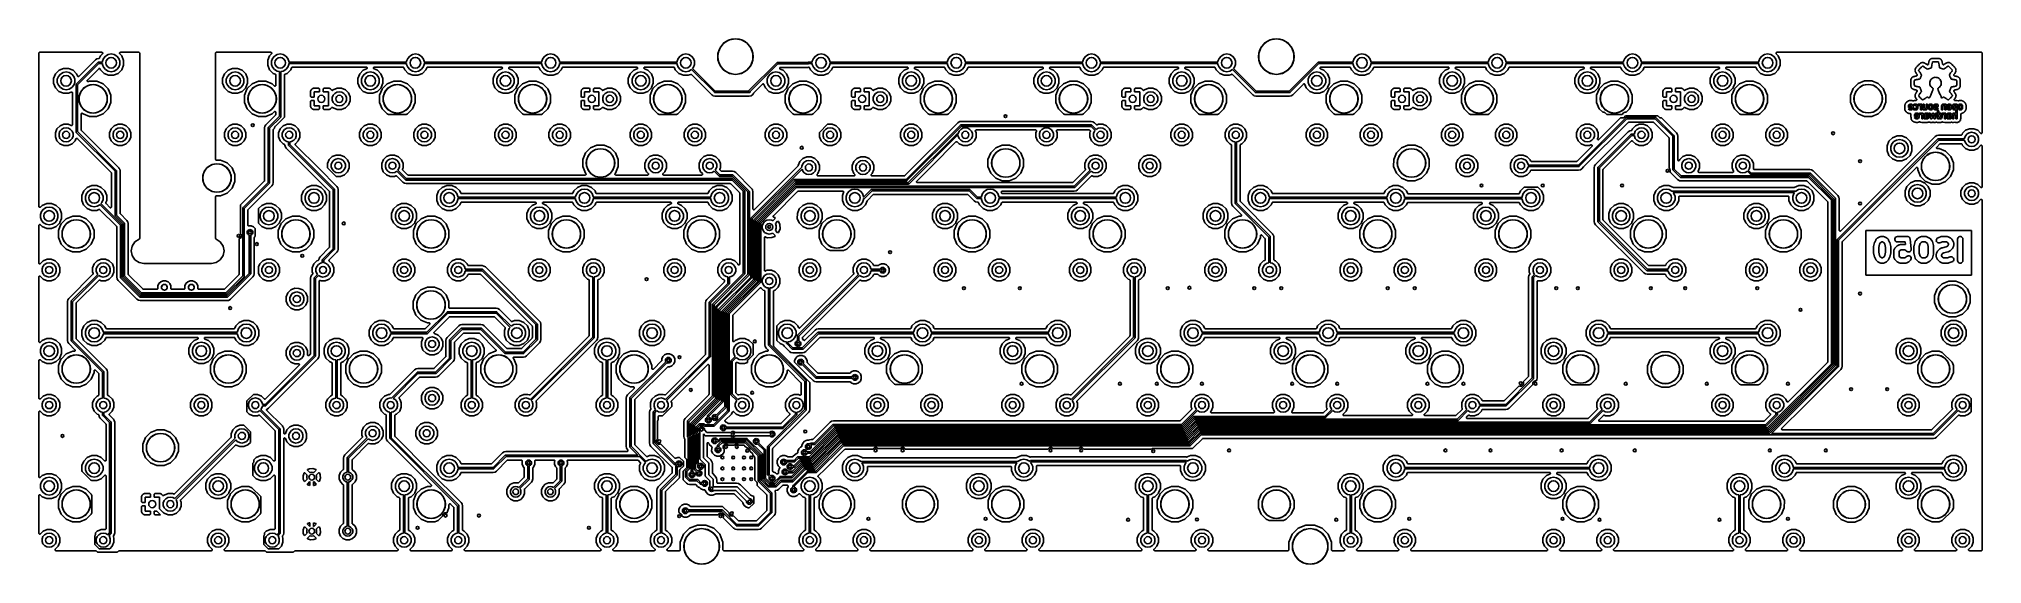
# Model space of a CAD drawing. Extents: x 88 to 361, y -189 to -115.
import ezdxf

# ---------------------------------------------------------------- set-up
doc = ezdxf.new("R2010")
doc.units = 0
doc.header["$MEASUREMENT"] = 0
doc.layers.add('BLACK', color=7, linetype='CONTINUOUS')

msp = doc.modelspace()

# ---------------------------------------------------------------- linework, layer by layer
at = {"layer": 'Black'}
for p, q in [((87.608, -117.391), (87.6099, -117.38)), ((87.608, -138.993), (87.608, -117.391)), ((87.6099, -117.369), (87.6137, -117.359)), ((87.6099, -117.38), (87.6099, -117.369)), ((87.6137, -117.359), (87.6157, -117.348)), ((87.6157, -117.348), (87.6212, -117.338)), ((87.6212, -117.338), (87.625, -117.328)), ((87.625, -117.328), (87.6322, -117.319)), ((87.6322, -117.319), (87.6377, -117.31)), ((87.6377, -117.31), (87.6462, -117.302)), ((87.6462, -117.302), (87.6534, -117.294)), ((87.6534, -117.294), (87.663, -117.288)), ((87.663, -117.288), (87.6715, -117.281)), ((87.6715, -117.281), (87.6819, -117.277)), ((87.6819, -117.277), (87.6916, -117.272)), ((87.6916, -117.272), (87.7025, -117.27)), ((87.7025, -117.27), (87.7129, -117.266)), ((87.7129, -117.266), (87.7241, -117.266)), ((87.7241, -117.266), (87.735, -117.264)), ((87.735, -117.264), (96.4784, -117.264)), ((96.5682, -117.481), (96.3008, -117.748)), ((96.4784, -117.264), (96.4948, -117.267)), ((96.4948, -117.267), (96.5114, -117.269)), ((96.5114, -117.269), (96.5164, -117.271)), ((96.5164, -117.271), (96.5219, -117.272)), ((96.5219, -117.272), (96.5363, -117.28)), ((96.5363, -117.28), (96.5514, -117.287)), ((96.5514, -117.287), (96.5553, -117.291)), ((96.5553, -117.291), (96.5601, -117.294)), ((96.5601, -117.294), (96.5708, -117.307)), ((96.5777, -117.467), (96.5682, -117.481)), ((96.5708, -117.307), (96.5825, -117.318)), ((96.5884, -117.455), (96.5777, -117.467)), ((96.5825, -117.318), (96.5849, -117.324)), ((96.5849, -117.324), (96.5884, -117.328)), ((96.5884, -117.328), (96.5941, -117.343)), ((96.5903, -117.45), (96.5884, -117.455)), ((96.5935, -117.445), (96.5903, -117.45)), ((96.5978, -117.429), (96.5935, -117.445)), ((96.5941, -117.343), (96.6011, -117.358)), ((96.6035, -117.413), (96.5978, -117.429)), ((96.6011, -117.358), (96.6016, -117.364)), ((96.6016, -117.364), (96.6035, -117.369)), ((96.6035, -117.369), (96.6035, -117.386)), ((96.6035, -117.386), (96.605, -117.402)), ((96.605, -117.402), (96.6035, -117.408)), ((96.6035, -117.408), (96.6035, -117.413)), ((96.9837, -117.784), (97.361, -117.566)), ((97.361, -117.566), (97.79, -117.491)), ((97.79, -117.491), (98.219, -117.566)), ((98.219, -117.566), (98.5963, -117.784)), ((98.9751, -117.402), (98.9766, -117.386)), ((98.9766, -117.408), (98.9751, -117.402)), ((98.9766, -117.369), (98.9785, -117.364)), ((98.9766, -117.386), (98.9766, -117.369)), ((98.9766, -117.413), (98.9766, -117.408)), ((98.9822, -117.429), (98.9766, -117.413)), ((98.9785, -117.364), (98.979, -117.358)), ((98.979, -117.358), (98.986, -117.343)), ((98.9865, -117.445), (98.9822, -117.429)), ((98.986, -117.343), (98.9916, -117.328)), ((98.9897, -117.449), (98.9865, -117.445)), ((98.9916, -117.455), (98.9897, -117.449)), ((98.9916, -117.328), (98.9953, -117.323)), ((99.0023, -117.467), (98.9916, -117.455)), ((98.9953, -117.323), (98.9977, -117.318)), ((98.9977, -117.318), (99.0094, -117.307)), ((99.0117, -117.481), (99.0023, -117.467)), ((99.0094, -117.307), (99.02, -117.294)), ((99.281, -117.751), (99.0117, -117.481)), ((99.02, -117.294), (99.0249, -117.291)), ((99.0249, -117.291), (99.0289, -117.287)), ((99.0289, -117.287), (99.0439, -117.28)), ((99.0439, -117.28), (99.0582, -117.272)), ((99.0582, -117.272), (99.0637, -117.271)), ((99.0637, -117.271), (99.0689, -117.269)), ((99.0689, -117.269), (99.0853, -117.267)), ((99.0853, -117.267), (99.1016, -117.264)), ((99.1016, -117.264), (101.684, -117.264)), ((101.684, -117.264), (101.695, -117.266)), ((101.695, -117.266), (101.706, -117.266)), ((101.706, -117.266), (101.716, -117.27)), ((101.716, -117.27), (101.727, -117.272)), ((101.727, -117.272), (101.737, -117.277)), ((101.737, -117.277), (101.747, -117.281)), ((101.747, -117.281), (101.756, -117.288)), ((101.756, -117.288), (101.765, -117.294)), ((101.765, -117.294), (101.773, -117.302)), ((101.773, -117.302), (101.781, -117.31)), ((101.781, -117.31), (101.787, -117.319)), ((101.787, -117.319), (101.794, -117.328)), ((101.794, -117.328), (101.798, -117.338)), ((101.798, -117.338), (101.803, -117.348)), ((101.803, -117.348), (101.805, -117.359)), ((101.805, -117.359), (101.809, -117.369)), ((101.809, -117.369), (101.809, -117.38)), ((101.809, -117.38), (101.811, -117.391)), ((101.811, -117.391), (101.811, -143.497)), ((112.502, -117.391), (112.504, -117.38)), ((112.502, -132.347), (112.502, -117.391)), ((112.504, -117.369), (112.507, -117.359)), ((112.504, -117.38), (112.504, -117.369)), ((112.507, -117.359), (112.509, -117.348)), ((112.509, -117.348), (112.515, -117.338)), ((112.515, -117.338), (112.519, -117.328)), ((112.519, -117.328), (112.526, -117.319)), ((112.526, -117.319), (112.531, -117.31)), ((112.531, -117.31), (112.54, -117.302)), ((112.54, -117.302), (112.547, -117.294)), ((112.547, -117.294), (112.557, -117.288)), ((112.557, -117.288), (112.565, -117.281)), ((112.565, -117.281), (112.576, -117.277)), ((112.576, -117.277), (112.585, -117.272)), ((112.585, -117.272), (112.596, -117.27)), ((112.596, -117.27), (112.607, -117.266)), ((112.607, -117.266), (112.618, -117.266)), ((112.618, -117.266), (112.629, -117.264)), ((112.629, -117.264), (120.291, -117.264)), ((120.381, -117.481), (120.113, -117.748)), ((120.291, -117.264), (120.307, -117.267)), ((120.307, -117.267), (120.324, -117.269)), ((120.324, -117.269), (120.329, -117.271)), ((120.329, -117.271), (120.334, -117.272)), ((120.334, -117.272), (120.349, -117.28)), ((120.349, -117.28), (120.364, -117.287)), ((120.364, -117.287), (120.368, -117.291)), ((120.368, -117.291), (120.373, -117.294)), ((120.373, -117.294), (120.383, -117.307)), ((120.39, -117.467), (120.381, -117.481)), ((120.383, -117.307), (120.395, -117.318)), ((120.401, -117.455), (120.39, -117.467)), ((120.395, -117.318), (120.397, -117.324)), ((120.397, -117.324), (120.401, -117.328)), ((120.401, -117.328), (120.407, -117.343)), ((120.403, -117.45), (120.401, -117.455)), ((120.406, -117.445), (120.403, -117.45)), ((120.41, -117.429), (120.406, -117.445)), ((120.407, -117.343), (120.414, -117.358)), ((120.416, -117.413), (120.41, -117.429)), ((120.414, -117.358), (120.414, -117.364)), ((120.414, -117.364), (120.416, -117.369)), ((120.416, -117.369), (120.416, -117.386)), ((120.416, -117.386), (120.417, -117.402)), ((120.417, -117.402), (120.416, -117.408)), ((120.416, -117.408), (120.416, -117.413)), ((120.796, -117.784), (121.173, -117.566)), ((121.173, -117.566), (121.602, -117.491)), ((121.602, -117.491), (122.032, -117.566)), ((122.032, -117.566), (122.409, -117.784)), ((139.846, -117.784), (140.223, -117.566)), ((140.223, -117.566), (140.653, -117.491)), ((140.653, -117.491), (141.082, -117.566)), ((141.082, -117.566), (141.459, -117.784)), ((158.896, -117.784), (159.273, -117.566)), ((159.273, -117.566), (159.702, -117.491)), ((159.702, -117.491), (160.132, -117.566)), ((160.132, -117.566), (160.509, -117.784)), ((177.946, -117.784), (178.323, -117.566)), ((178.323, -117.566), (178.752, -117.491)), ((178.752, -117.491), (179.182, -117.566)), ((179.182, -117.566), (179.559, -117.784)), ((183.266, -117.436), (183.564, -116.617)), ((183.266, -118.308), (183.266, -117.436)), ((183.564, -116.617), (184.124, -115.949)), ((184.124, -115.949), (184.879, -115.514)), ((184.879, -115.514), (185.737, -115.362)), ((185.737, -115.362), (186.596, -115.514)), ((186.596, -115.514), (187.351, -115.949)), ((187.351, -115.949), (187.911, -116.617)), ((187.911, -116.617), (188.209, -117.436)), ((188.209, -117.436), (188.209, -118.308)), ((196.996, -117.784), (197.373, -117.566)), ((197.373, -117.566), (197.802, -117.491)), ((197.802, -117.491), (198.232, -117.566)), ((198.232, -117.566), (198.609, -117.784)), ((216.046, -117.784), (216.423, -117.566)), ((216.423, -117.566), (216.852, -117.491)), ((216.852, -117.491), (217.282, -117.566)), ((217.282, -117.566), (217.659, -117.784)), ((235.096, -117.784), (235.473, -117.566)), ((235.473, -117.566), (235.903, -117.491)), ((235.903, -117.491), (236.332, -117.566)), ((236.332, -117.566), (236.709, -117.784)), ((254.146, -117.784), (254.523, -117.566)), ((254.523, -117.566), (254.952, -117.491)), ((254.952, -117.491), (255.382, -117.566)), ((255.382, -117.566), (255.759, -117.784)), ((259.466, -117.436), (259.764, -116.617)), ((259.466, -118.308), (259.466, -117.436)), ((259.764, -116.617), (260.324, -115.949)), ((260.324, -115.949), (261.079, -115.514)), ((261.079, -115.514), (261.938, -115.362)), ((261.938, -115.362), (262.796, -115.514)), ((262.796, -115.514), (263.551, -115.949)), ((263.551, -115.949), (264.111, -116.617)), ((264.111, -116.617), (264.409, -117.436)), ((264.409, -117.436), (264.409, -118.308)), ((273.196, -117.784), (273.573, -117.566)), ((273.573, -117.566), (274.002, -117.491)), ((274.002, -117.491), (274.432, -117.566)), ((274.432, -117.566), (274.809, -117.784)), ((292.246, -117.784), (292.623, -117.566)), ((292.623, -117.566), (293.053, -117.491)), ((293.053, -117.491), (293.482, -117.566)), ((293.482, -117.566), (293.859, -117.784)), ((311.296, -117.784), (311.673, -117.566)), ((311.673, -117.566), (312.102, -117.491)), ((312.102, -117.491), (312.532, -117.566)), ((312.532, -117.566), (312.909, -117.784)), ((330.346, -117.784), (330.723, -117.566)), ((330.723, -117.566), (331.152, -117.491)), ((331.152, -117.491), (331.582, -117.566)), ((331.582, -117.566), (331.959, -117.784)), ((332.338, -117.402), (332.339, -117.386)), ((332.339, -117.408), (332.338, -117.402)), ((332.339, -117.369), (332.341, -117.364)), ((332.339, -117.386), (332.339, -117.369)), ((332.339, -117.413), (332.339, -117.408)), ((332.345, -117.429), (332.339, -117.413)), ((332.341, -117.358), (332.348, -117.343)), ((332.341, -117.364), (332.341, -117.358)), ((332.349, -117.445), (332.345, -117.429)), ((332.348, -117.343), (332.354, -117.328)), ((332.352, -117.449), (332.349, -117.445)), ((332.354, -117.455), (332.352, -117.449)), ((332.354, -117.328), (332.358, -117.323)), ((332.365, -117.467), (332.354, -117.455)), ((332.358, -117.323), (332.36, -117.318)), ((332.36, -117.318), (332.372, -117.307)), ((332.374, -117.481), (332.365, -117.467)), ((332.372, -117.307), (332.382, -117.294)), ((332.643, -117.751), (332.374, -117.481)), ((332.382, -117.294), (332.387, -117.291)), ((332.387, -117.291), (332.391, -117.287)), ((332.391, -117.287), (332.406, -117.28)), ((332.406, -117.28), (332.421, -117.272)), ((332.421, -117.272), (332.426, -117.271)), ((332.426, -117.271), (332.431, -117.269)), ((332.431, -117.269), (332.448, -117.267)), ((332.448, -117.267), (332.464, -117.264)), ((332.464, -117.264), (361.24, -117.264)), ((361.24, -117.264), (361.251, -117.266)), ((361.251, -117.266), (361.262, -117.266)), ((361.262, -117.266), (361.272, -117.27)), ((361.272, -117.27), (361.283, -117.272)), ((361.283, -117.272), (361.293, -117.277)), ((361.293, -117.277), (361.303, -117.281)), ((361.303, -117.281), (361.312, -117.288)), ((361.312, -117.288), (361.322, -117.294)), ((361.322, -117.294), (361.329, -117.302)), ((361.329, -117.302), (361.337, -117.31)), ((361.337, -117.31), (361.343, -117.319)), ((361.343, -117.319), (361.35, -117.328)), ((361.35, -117.328), (361.354, -117.338)), ((361.354, -117.338), (361.359, -117.348)), ((361.359, -117.348), (361.361, -117.359)), ((361.361, -117.359), (361.365, -117.369)), ((361.365, -117.369), (361.365, -117.38)), ((361.365, -117.38), (361.367, -117.391)), ((361.367, -117.391), (361.367, -128.582)), ((89.9508, -120.288), (89.6826, -120.934)), ((90.4457, -119.794), (89.9508, -120.288)), ((90.3536, -120.658), (90.6337, -120.324)), ((91.0919, -119.527), (90.4457, -119.794)), ((90.6337, -120.324), (91.011, -120.106)), ((91.011, -120.106), (91.44, -120.031)), ((91.7912, -119.528), (91.0919, -119.527)), ((91.44, -120.031), (91.869, -120.106)), ((92.4369, -119.796), (91.7912, -119.528)), ((91.869, -120.106), (92.2463, -120.324)), ((92.2463, -120.324), (92.5264, -120.658)), ((92.931, -120.291), (92.4369, -119.796)), ((92.8793, -121.747), (95.952, -118.674)), ((93.0589, -120.6), (92.931, -120.291)), ((96.0641, -118.845), (93.05, -121.859)), ((95.5839, -118.324), (93.2661, -120.642)), ((94.4499, -121.178), (96.0444, -119.583)), ((95.791, -118.186), (95.5839, -118.324)), ((96.0352, -118.137), (95.791, -118.186)), ((95.952, -118.674), (95.9556, -118.672)), ((95.9556, -118.672), (95.9584, -118.668)), ((95.9584, -118.668), (95.9697, -118.662)), ((95.9697, -118.662), (95.9804, -118.654)), ((95.9804, -118.654), (95.9847, -118.653)), ((95.9847, -118.653), (95.9885, -118.651)), ((95.9885, -118.651), (96.0013, -118.649)), ((96.0013, -118.649), (96.014, -118.645)), ((96.014, -118.645), (96.0184, -118.646)), ((96.0184, -118.646), (96.0227, -118.645)), ((96.0227, -118.645), (96.5546, -118.645)), ((96.0545, -118.137), (96.0352, -118.137)), ((96.0444, -119.583), (96.0558, -119.575)), ((96.0627, -118.136), (96.0545, -118.137)), ((96.0558, -119.575), (96.066, -119.566)), ((96.071, -118.136), (96.0627, -118.136)), ((96.5546, -118.845), (96.0641, -118.845)), ((96.066, -119.566), (96.0737, -119.563)), ((96.0842, -118.132), (96.071, -118.136)), ((96.0737, -119.563), (96.0805, -119.558)), ((96.0805, -119.558), (96.094, -119.554)), ((96.0979, -118.129), (96.0842, -118.132)), ((96.094, -119.554), (96.1068, -119.549)), ((96.1051, -118.125), (96.0979, -118.129)), ((96.113, -118.123), (96.1051, -118.125)), ((96.1068, -119.549), (96.1151, -119.549)), ((96.1241, -118.114), (96.113, -118.123)), ((96.1151, -119.549), (96.1231, -119.546)), ((96.1231, -119.546), (96.137, -119.548)), ((96.1361, -118.107), (96.1241, -118.114)), ((96.1415, -118.101), (96.1361, -118.107)), ((96.137, -119.548), (96.1509, -119.547)), ((96.1481, -118.096), (96.1415, -118.101)), ((96.1555, -118.084), (96.1481, -118.096)), ((96.1509, -119.547), (96.1588, -119.55)), ((96.1645, -118.073), (96.1555, -118.084)), ((96.1588, -119.55), (96.1671, -119.55)), ((96.1673, -118.066), (96.1645, -118.073)), ((96.1671, -119.55), (96.1797, -119.556)), ((96.1718, -118.059), (96.1673, -118.066)), ((96.3008, -117.748), (96.1718, -118.059)), ((96.1797, -119.556), (96.1929, -119.56)), ((96.1929, -119.56), (96.1995, -119.565)), ((96.1995, -119.565), (96.207, -119.569)), ((96.207, -119.569), (96.2169, -119.579)), ((96.2169, -119.579), (96.2279, -119.587)), ((96.2279, -119.587), (96.2324, -119.594)), ((96.2324, -119.594), (96.2382, -119.6)), ((96.2382, -119.6), (96.2441, -119.613)), ((96.2441, -119.613), (96.2516, -119.624)), ((96.2516, -119.624), (96.299, -119.739)), ((96.299, -119.739), (96.7931, -120.234)), ((96.5546, -118.527), (96.7036, -118.118)), ((96.5546, -118.645), (96.5546, -118.527)), ((96.5546, -118.963), (96.5546, -118.845)), ((96.7036, -119.372), (96.5546, -118.963)), ((96.7036, -118.118), (96.9837, -117.784)), ((96.9837, -119.706), (96.7036, -119.372)), ((96.7931, -120.234), (97.4388, -120.502)), ((97.361, -119.924), (96.9837, -119.706)), ((97.79, -119.999), (97.361, -119.924)), ((98.219, -119.924), (97.79, -119.999)), ((98.1381, -120.503), (98.7843, -120.236)), ((98.5963, -119.706), (98.219, -119.924)), ((98.5963, -117.784), (98.8764, -118.118)), ((98.8764, -119.372), (98.5963, -119.706)), ((98.7843, -120.236), (99.2792, -119.742)), ((98.8764, -118.118), (99.0254, -118.527)), ((99.0254, -118.963), (98.8764, -119.372)), ((99.0254, -118.527), (99.0254, -118.963)), ((99.2792, -119.742), (99.5474, -119.096)), ((99.548, -118.397), (99.281, -117.751)), ((99.5474, -119.096), (99.548, -118.397)), ((113.763, -120.288), (113.495, -120.934)), ((114.258, -119.794), (113.763, -120.288)), ((114.166, -120.658), (114.446, -120.324)), ((114.904, -119.527), (114.258, -119.794)), ((114.446, -120.324), (114.823, -120.106)), ((114.823, -120.106), (115.252, -120.031)), ((115.604, -119.528), (114.904, -119.527)), ((115.252, -120.031), (115.682, -120.106)), ((116.249, -119.796), (115.604, -119.528)), ((115.682, -120.106), (116.059, -120.324)), ((116.059, -120.324), (116.339, -120.658)), ((116.743, -120.291), (116.249, -119.796)), ((117.01, -120.937), (116.743, -120.291)), ((120.113, -117.748), (119.845, -118.394)), ((119.845, -118.394), (119.845, -119.093)), ((119.845, -119.093), (120.112, -119.739)), ((120.112, -119.739), (120.606, -120.234)), ((120.367, -118.527), (120.516, -118.118)), ((120.367, -118.963), (120.367, -118.527)), ((120.516, -119.372), (120.367, -118.963)), ((120.516, -118.118), (120.796, -117.784)), ((120.796, -119.706), (120.516, -119.372)), ((120.606, -120.234), (120.916, -120.363)), ((121.173, -119.924), (120.796, -119.706)), ((120.916, -120.363), (120.923, -120.368)), ((120.923, -120.368), (120.931, -120.371)), ((120.931, -120.371), (120.942, -120.379)), ((120.942, -120.379), (120.953, -120.387)), ((120.953, -120.387), (120.958, -120.394)), ((120.958, -120.394), (120.965, -120.399)), ((120.965, -120.399), (120.972, -120.411)), ((120.972, -120.411), (120.98, -120.422)), ((120.98, -120.422), (120.983, -120.43)), ((120.983, -120.43), (120.987, -120.437)), ((120.987, -120.437), (120.989, -120.451)), ((120.989, -120.451), (120.993, -120.464)), ((121.502, -119.982), (121.173, -119.924)), ((121.502, -126.276), (121.502, -119.982)), ((122.032, -119.924), (121.703, -119.982)), ((121.703, -119.982), (121.703, -126.317)), ((122.409, -119.706), (122.032, -119.924)), ((122.212, -120.464), (122.216, -120.451)), ((122.216, -120.451), (122.218, -120.437)), ((122.218, -120.437), (122.222, -120.43)), ((122.222, -120.43), (122.225, -120.422)), ((122.225, -120.422), (122.233, -120.411)), ((122.233, -120.411), (122.24, -120.399)), ((122.24, -120.399), (122.247, -120.393)), ((122.247, -120.393), (122.252, -120.387)), ((122.252, -120.387), (122.263, -120.379)), ((122.263, -120.379), (122.274, -120.371)), ((122.274, -120.371), (122.282, -120.368)), ((122.282, -120.368), (122.289, -120.363)), ((122.289, -120.363), (122.597, -120.236)), ((122.409, -117.784), (122.689, -118.118)), ((122.689, -119.372), (122.409, -119.706)), ((122.597, -120.236), (123.092, -119.742)), ((122.689, -118.118), (122.838, -118.527)), ((122.838, -118.963), (122.689, -119.372)), ((122.838, -118.527), (122.838, -118.645)), ((122.838, -118.645), (139.417, -118.645)), ((139.417, -118.845), (122.838, -118.845)), ((122.838, -118.845), (122.838, -118.963)), ((123.092, -119.742), (123.221, -119.431)), ((123.221, -119.431), (123.225, -119.424)), ((123.225, -119.424), (123.228, -119.416)), ((123.228, -119.416), (123.237, -119.406)), ((123.237, -119.406), (123.244, -119.394)), ((123.244, -119.394), (123.251, -119.389)), ((123.251, -119.389), (123.256, -119.383)), ((123.256, -119.383), (123.268, -119.376)), ((123.268, -119.376), (123.279, -119.367)), ((123.279, -119.367), (123.287, -119.365)), ((123.287, -119.365), (123.295, -119.361)), ((123.295, -119.361), (123.308, -119.358)), ((123.308, -119.358), (123.322, -119.354)), ((123.322, -119.354), (123.33, -119.354)), ((123.33, -119.354), (123.338, -119.353)), ((123.338, -119.353), (133.736, -119.353)), ((132.813, -120.288), (132.545, -120.934)), ((133.308, -119.794), (132.813, -120.288)), ((133.216, -120.658), (133.496, -120.324)), ((133.784, -119.597), (133.308, -119.794)), ((133.496, -120.324), (133.873, -120.106)), ((133.736, -119.353), (133.755, -119.356)), ((133.755, -119.356), (133.774, -119.359)), ((133.774, -119.359), (133.776, -119.36)), ((133.776, -119.36), (133.779, -119.361)), ((133.779, -119.361), (133.796, -119.37)), ((133.8, -119.587), (133.784, -119.597)), ((133.796, -119.37), (133.813, -119.379)), ((133.817, -119.577), (133.8, -119.587)), ((133.813, -119.379), (133.815, -119.381)), ((133.815, -119.381), (133.817, -119.383)), ((133.817, -119.383), (133.83, -119.398)), ((133.819, -119.575), (133.817, -119.577)), ((133.821, -119.574), (133.819, -119.575)), ((133.833, -119.558), (133.821, -119.574)), ((133.83, -119.398), (133.843, -119.412)), ((133.846, -119.543), (133.833, -119.558)), ((133.843, -119.412), (133.844, -119.414)), ((133.844, -119.414), (133.846, -119.416)), ((133.846, -119.416), (133.852, -119.435)), ((133.847, -119.541), (133.846, -119.543)), ((133.848, -119.539), (133.847, -119.541)), ((133.854, -119.52), (133.848, -119.539)), ((133.852, -119.435), (133.86, -119.453)), ((133.861, -119.502), (133.854, -119.52)), ((133.86, -119.453), (133.86, -119.455)), ((133.86, -119.455), (133.861, -119.458)), ((133.861, -119.458), (133.861, -119.477)), ((133.861, -119.477), (133.862, -119.497)), ((133.862, -119.497), (133.861, -119.499)), ((133.861, -119.499), (133.861, -119.502)), ((133.873, -120.106), (134.302, -120.031)), ((134.302, -120.031), (134.732, -120.106)), ((134.732, -120.106), (135.109, -120.324)), ((134.744, -119.496), (134.745, -119.477)), ((134.745, -119.499), (134.744, -119.496)), ((134.745, -119.458), (134.746, -119.455)), ((134.745, -119.477), (134.745, -119.458)), ((134.745, -119.502), (134.745, -119.499)), ((134.752, -119.52), (134.745, -119.502)), ((134.746, -119.452), (134.754, -119.435)), ((134.746, -119.455), (134.746, -119.452)), ((134.757, -119.539), (134.752, -119.52)), ((134.754, -119.435), (134.76, -119.416)), ((134.759, -119.541), (134.757, -119.539)), ((134.76, -119.543), (134.759, -119.541)), ((134.76, -119.416), (134.762, -119.414)), ((134.773, -119.558), (134.76, -119.543)), ((134.762, -119.414), (134.763, -119.412)), ((134.763, -119.412), (134.776, -119.397)), ((134.784, -119.574), (134.773, -119.558)), ((134.776, -119.397), (134.788, -119.383)), ((134.787, -119.575), (134.784, -119.574)), ((134.788, -119.577), (134.787, -119.575)), ((134.788, -119.383), (134.791, -119.381)), ((134.805, -119.587), (134.788, -119.577)), ((134.791, -119.381), (134.793, -119.379)), ((134.793, -119.379), (134.81, -119.37)), ((134.821, -119.597), (134.805, -119.587)), ((134.81, -119.37), (134.827, -119.361)), ((135.299, -119.796), (134.821, -119.597)), ((134.827, -119.361), (134.83, -119.36)), ((134.83, -119.36), (134.832, -119.359)), ((134.832, -119.359), (134.851, -119.356)), ((134.851, -119.356), (134.87, -119.353)), ((134.87, -119.353), (138.917, -119.353)), ((135.109, -120.324), (135.389, -120.658)), ((135.793, -120.291), (135.299, -119.796)), ((136.06, -120.937), (135.793, -120.291)), ((138.917, -119.353), (138.925, -119.354)), ((138.925, -119.354), (138.934, -119.354)), ((138.934, -119.354), (138.947, -119.358)), ((138.947, -119.358), (138.96, -119.361)), ((138.96, -119.361), (138.968, -119.365)), ((138.968, -119.365), (138.976, -119.367)), ((138.976, -119.367), (138.987, -119.376)), ((138.987, -119.376), (138.999, -119.383)), ((138.999, -119.383), (139.004, -119.389)), ((139.004, -119.389), (139.011, -119.394)), ((139.011, -119.394), (139.018, -119.406)), ((139.018, -119.406), (139.027, -119.416)), ((139.027, -119.416), (139.03, -119.424)), ((139.03, -119.424), (139.034, -119.432)), ((139.034, -119.432), (139.162, -119.739)), ((139.162, -119.739), (139.656, -120.234)), ((139.417, -118.527), (139.566, -118.118)), ((139.417, -118.645), (139.417, -118.527)), ((139.417, -118.963), (139.417, -118.845)), ((139.566, -119.372), (139.417, -118.963)), ((139.566, -118.118), (139.846, -117.784)), ((139.846, -119.706), (139.566, -119.372)), ((139.656, -120.234), (140.301, -120.502)), ((140.223, -119.924), (139.846, -119.706)), ((140.653, -119.999), (140.223, -119.924)), ((141.082, -119.924), (140.653, -119.999)), ((141.001, -120.503), (141.647, -120.236)), ((141.459, -119.706), (141.082, -119.924)), ((141.459, -117.784), (141.739, -118.118)), ((141.739, -119.372), (141.459, -119.706)), ((141.647, -120.236), (142.142, -119.742)), ((141.739, -118.118), (141.888, -118.527)), ((141.888, -118.963), (141.739, -119.372)), ((141.888, -118.527), (141.888, -118.645)), ((141.888, -118.645), (158.467, -118.645)), ((158.467, -118.845), (141.888, -118.845)), ((141.888, -118.845), (141.888, -118.963)), ((142.142, -119.742), (142.271, -119.431)), ((142.271, -119.431), (142.275, -119.424)), ((142.275, -119.424), (142.278, -119.416)), ((142.278, -119.416), (142.287, -119.406)), ((142.287, -119.406), (142.294, -119.394)), ((142.294, -119.394), (142.301, -119.389)), ((142.301, -119.389), (142.306, -119.383)), ((142.306, -119.383), (142.318, -119.376)), ((142.318, -119.376), (142.329, -119.367)), ((142.329, -119.367), (142.337, -119.365)), ((142.337, -119.365), (142.345, -119.361)), ((142.345, -119.361), (142.358, -119.358)), ((142.358, -119.358), (142.372, -119.354)), ((142.372, -119.354), (142.38, -119.354)), ((142.38, -119.354), (142.388, -119.353)), ((142.388, -119.353), (152.786, -119.353)), ((151.863, -120.288), (151.595, -120.934)), ((152.358, -119.794), (151.863, -120.288)), ((152.266, -120.658), (152.546, -120.324)), ((152.834, -119.597), (152.358, -119.794)), ((152.546, -120.324), (152.923, -120.106)), ((152.786, -119.353), (152.805, -119.356)), ((152.805, -119.356), (152.824, -119.359)), ((152.824, -119.359), (152.826, -119.36)), ((152.826, -119.36), (152.829, -119.361)), ((152.829, -119.361), (152.846, -119.37)), ((152.85, -119.587), (152.834, -119.597)), ((152.846, -119.37), (152.863, -119.379)), ((152.867, -119.577), (152.85, -119.587)), ((152.863, -119.379), (152.865, -119.381)), ((152.865, -119.381), (152.867, -119.383)), ((152.867, -119.383), (152.88, -119.398)), ((152.869, -119.575), (152.867, -119.577)), ((152.871, -119.574), (152.869, -119.575)), ((152.883, -119.558), (152.871, -119.574)), ((152.88, -119.398), (152.893, -119.412)), ((152.896, -119.543), (152.883, -119.558)), ((152.893, -119.412), (152.894, -119.414)), ((152.894, -119.414), (152.896, -119.416)), ((152.896, -119.416), (152.902, -119.435)), ((152.897, -119.541), (152.896, -119.543)), ((152.898, -119.539), (152.897, -119.541)), ((152.904, -119.52), (152.898, -119.539)), ((152.902, -119.435), (152.91, -119.453)), ((152.911, -119.502), (152.904, -119.52)), ((152.91, -119.453), (152.91, -119.455)), ((152.91, -119.455), (152.911, -119.458)), ((152.911, -119.458), (152.911, -119.477)), ((152.911, -119.477), (152.912, -119.497)), ((152.912, -119.497), (152.911, -119.499)), ((152.911, -119.499), (152.911, -119.502)), ((152.923, -120.106), (153.352, -120.031)), ((153.352, -120.031), (153.782, -120.106)), ((153.782, -120.106), (154.159, -120.324)), ((153.794, -119.496), (153.795, -119.477)), ((153.795, -119.499), (153.794, -119.496)), ((153.795, -119.458), (153.796, -119.455)), ((153.795, -119.477), (153.795, -119.458)), ((153.795, -119.502), (153.795, -119.499)), ((153.802, -119.52), (153.795, -119.502)), ((153.796, -119.452), (153.804, -119.435)), ((153.796, -119.455), (153.796, -119.452)), ((153.807, -119.539), (153.802, -119.52)), ((153.804, -119.435), (153.81, -119.416)), ((153.809, -119.541), (153.807, -119.539)), ((153.81, -119.543), (153.809, -119.541)), ((153.81, -119.416), (153.812, -119.414)), ((153.823, -119.558), (153.81, -119.543)), ((153.812, -119.414), (153.813, -119.412)), ((153.813, -119.412), (153.826, -119.397)), ((153.834, -119.574), (153.823, -119.558)), ((153.826, -119.397), (153.838, -119.383)), ((153.837, -119.575), (153.834, -119.574)), ((153.838, -119.577), (153.837, -119.575)), ((153.838, -119.383), (153.841, -119.381)), ((153.855, -119.587), (153.838, -119.577)), ((153.841, -119.381), (153.843, -119.379)), ((153.843, -119.379), (153.86, -119.37)), ((153.871, -119.597), (153.855, -119.587)), ((153.86, -119.37), (153.877, -119.361)), ((154.349, -119.796), (153.871, -119.597)), ((153.877, -119.361), (153.88, -119.36)), ((153.88, -119.36), (153.882, -119.359)), ((153.882, -119.359), (153.901, -119.356)), ((153.901, -119.356), (153.92, -119.353)), ((153.92, -119.353), (157.967, -119.353)), ((154.159, -120.324), (154.439, -120.658)), ((154.843, -120.291), (154.349, -119.796)), ((155.11, -120.937), (154.843, -120.291)), ((157.967, -119.353), (157.975, -119.354)), ((157.975, -119.354), (157.984, -119.354)), ((157.984, -119.354), (157.997, -119.358)), ((157.997, -119.358), (158.01, -119.361)), ((158.01, -119.361), (158.018, -119.365)), ((158.018, -119.365), (158.026, -119.367)), ((158.026, -119.367), (158.037, -119.376)), ((158.037, -119.376), (158.049, -119.383)), ((158.049, -119.383), (158.054, -119.389)), ((158.054, -119.389), (158.061, -119.394)), ((158.061, -119.394), (158.068, -119.406)), ((158.068, -119.406), (158.077, -119.416)), ((158.077, -119.416), (158.08, -119.424)), ((158.08, -119.424), (158.084, -119.432)), ((158.084, -119.432), (158.212, -119.739)), ((158.212, -119.739), (158.706, -120.234)), ((158.467, -118.527), (158.616, -118.118)), ((158.467, -118.645), (158.467, -118.527)), ((158.467, -118.963), (158.467, -118.845)), ((158.616, -119.372), (158.467, -118.963)), ((158.616, -118.118), (158.896, -117.784)), ((158.896, -119.706), (158.616, -119.372)), ((158.706, -120.234), (159.351, -120.502)), ((159.273, -119.924), (158.896, -119.706)), ((159.702, -119.999), (159.273, -119.924)), ((160.132, -119.924), (159.702, -119.999)), ((160.051, -120.503), (160.697, -120.236)), ((160.509, -119.706), (160.132, -119.924)), ((160.509, -117.784), (160.789, -118.118)), ((160.789, -119.372), (160.509, -119.706)), ((160.697, -120.236), (161.192, -119.742)), ((160.789, -118.118), (160.938, -118.527)), ((160.938, -118.963), (160.789, -119.372)), ((160.938, -118.527), (160.938, -118.645)), ((160.938, -118.645), (177.517, -118.645)), ((177.517, -118.845), (160.938, -118.845)), ((160.938, -118.845), (160.938, -118.963)), ((161.192, -119.742), (161.321, -119.431)), ((161.321, -119.431), (161.325, -119.424)), ((161.325, -119.424), (161.328, -119.416)), ((161.328, -119.416), (161.337, -119.406)), ((161.337, -119.406), (161.344, -119.394)), ((161.344, -119.394), (161.351, -119.389)), ((161.351, -119.389), (161.356, -119.383)), ((161.356, -119.383), (161.368, -119.376)), ((161.368, -119.376), (161.379, -119.367)), ((161.379, -119.367), (161.387, -119.365)), ((161.387, -119.365), (161.395, -119.361)), ((161.395, -119.361), (161.408, -119.358)), ((161.408, -119.358), (161.422, -119.354)), ((161.422, -119.354), (161.43, -119.354)), ((161.43, -119.354), (161.438, -119.353)), ((161.438, -119.353), (171.836, -119.353)), ((170.913, -120.288), (170.645, -120.934)), ((171.408, -119.794), (170.913, -120.288)), ((171.316, -120.658), (171.596, -120.324)), ((171.884, -119.597), (171.408, -119.794)), ((171.596, -120.324), (171.973, -120.106)), ((171.836, -119.353), (171.855, -119.356)), ((171.855, -119.356), (171.874, -119.359)), ((171.874, -119.359), (171.876, -119.36)), ((171.876, -119.36), (171.879, -119.361)), ((171.879, -119.361), (171.896, -119.37)), ((171.9, -119.587), (171.884, -119.597)), ((171.896, -119.37), (171.913, -119.379)), ((171.917, -119.577), (171.9, -119.587)), ((171.913, -119.379), (171.915, -119.381)), ((171.915, -119.381), (171.917, -119.383)), ((171.917, -119.383), (171.93, -119.398)), ((171.919, -119.575), (171.917, -119.577)), ((171.921, -119.574), (171.919, -119.575)), ((171.933, -119.558), (171.921, -119.574)), ((171.93, -119.398), (171.943, -119.412)), ((171.946, -119.543), (171.933, -119.558)), ((171.943, -119.412), (171.944, -119.414)), ((171.944, -119.414), (171.946, -119.416)), ((171.946, -119.416), (171.952, -119.435)), ((171.947, -119.541), (171.946, -119.543)), ((171.948, -119.539), (171.947, -119.541)), ((171.954, -119.52), (171.948, -119.539)), ((171.952, -119.435), (171.96, -119.453)), ((171.961, -119.502), (171.954, -119.52)), ((171.96, -119.453), (171.96, -119.455)), ((171.96, -119.455), (171.961, -119.458)), ((171.961, -119.458), (171.961, -119.477)), ((171.961, -119.477), (171.962, -119.497)), ((171.962, -119.497), (171.961, -119.499)), ((171.961, -119.499), (171.961, -119.502)), ((171.973, -120.106), (172.403, -120.031)), ((172.403, -120.031), (172.832, -120.106)), ((172.832, -120.106), (173.209, -120.324)), ((172.844, -119.496), (172.845, -119.477)), ((172.845, -119.499), (172.844, -119.496)), ((172.845, -119.458), (172.846, -119.455)), ((172.845, -119.477), (172.845, -119.458)), ((172.845, -119.502), (172.845, -119.499)), ((172.852, -119.52), (172.845, -119.502)), ((172.846, -119.452), (172.854, -119.435)), ((172.846, -119.455), (172.846, -119.452)), ((172.857, -119.539), (172.852, -119.52)), ((172.854, -119.435), (172.86, -119.416)), ((172.859, -119.541), (172.857, -119.539)), ((172.86, -119.543), (172.859, -119.541)), ((172.86, -119.416), (172.862, -119.414)), ((172.873, -119.558), (172.86, -119.543)), ((172.862, -119.414), (172.863, -119.412)), ((172.863, -119.412), (172.876, -119.397)), ((172.884, -119.574), (172.873, -119.558)), ((172.876, -119.397), (172.888, -119.383)), ((172.887, -119.575), (172.884, -119.574)), ((172.888, -119.577), (172.887, -119.575)), ((172.888, -119.383), (172.891, -119.381)), ((172.905, -119.587), (172.888, -119.577)), ((172.891, -119.381), (172.893, -119.379)), ((172.893, -119.379), (172.91, -119.37)), ((172.921, -119.597), (172.905, -119.587)), ((172.91, -119.37), (172.927, -119.361)), ((173.399, -119.796), (172.921, -119.597)), ((172.927, -119.361), (172.93, -119.36)), ((172.93, -119.36), (172.932, -119.359)), ((172.932, -119.359), (172.951, -119.356)), ((172.951, -119.356), (172.97, -119.353)), ((172.97, -119.353), (177.017, -119.353)), ((173.209, -120.324), (173.489, -120.658)), ((173.893, -120.291), (173.399, -119.796)), ((174.16, -120.937), (173.893, -120.291)), ((177.017, -119.353), (177.025, -119.354)), ((177.025, -119.354), (177.034, -119.354)), ((177.034, -119.354), (177.047, -119.358)), ((177.047, -119.358), (177.06, -119.361)), ((177.06, -119.361), (177.068, -119.365)), ((177.068, -119.365), (177.076, -119.367)), ((177.076, -119.367), (177.087, -119.376)), ((177.087, -119.376), (177.099, -119.383)), ((177.099, -119.383), (177.104, -119.389)), ((177.104, -119.389), (177.111, -119.394)), ((177.111, -119.394), (177.118, -119.406)), ((177.118, -119.406), (177.127, -119.416)), ((177.127, -119.416), (177.13, -119.424)), ((177.13, -119.424), (177.134, -119.432)), ((177.134, -119.432), (177.262, -119.739)), ((177.262, -119.739), (177.756, -120.234)), ((177.517, -118.527), (177.666, -118.118)), ((177.517, -118.645), (177.517, -118.527)), ((177.517, -118.963), (177.517, -118.845)), ((177.666, -119.372), (177.517, -118.963)), ((177.666, -118.118), (177.946, -117.784)), ((177.946, -119.706), (177.666, -119.372)), ((177.756, -120.234), (178.401, -120.502)), ((178.323, -119.924), (177.946, -119.706)), ((178.752, -119.999), (178.323, -119.924)), ((179.182, -119.924), (178.752, -119.999)), ((179.101, -120.503), (179.411, -120.375)), ((179.559, -119.706), (179.182, -119.924)), ((179.411, -120.375), (179.42, -120.373)), ((179.42, -120.373), (179.427, -120.369)), ((179.427, -120.369), (179.441, -120.368)), ((179.441, -120.368), (179.455, -120.365)), ((179.455, -120.365), (179.463, -120.366)), ((179.463, -120.366), (179.471, -120.365)), ((179.471, -120.365), (179.484, -120.369)), ((179.484, -120.369), (179.498, -120.371)), ((179.498, -120.371), (179.506, -120.375)), ((179.506, -120.375), (179.514, -120.377)), ((179.514, -120.377), (179.525, -120.385)), ((179.525, -120.385), (179.537, -120.391)), ((179.537, -120.391), (179.543, -120.397)), ((179.543, -120.397), (179.55, -120.402)), ((179.55, -120.402), (182.403, -123.256)), ((179.559, -117.784), (179.839, -118.118)), ((179.565, -119.699), (179.559, -119.706)), ((182.771, -122.905), (179.565, -119.699)), ((179.839, -119.372), (179.694, -119.545)), ((179.694, -119.545), (182.884, -122.735)), ((179.839, -118.118), (179.988, -118.527)), ((179.988, -118.963), (179.839, -119.372)), ((179.988, -118.527), (179.988, -118.963)), ((183.564, -119.127), (183.266, -118.308)), ((184.124, -119.794), (183.564, -119.127)), ((184.879, -120.23), (184.124, -119.794)), ((185.737, -120.381), (184.879, -120.23)), ((186.596, -120.23), (185.737, -120.381)), ((187.351, -119.794), (186.596, -120.23)), ((187.911, -119.127), (187.351, -119.794)), ((187.635, -122.667), (191.597, -118.706)), ((191.709, -118.877), (187.806, -122.779)), ((188.209, -118.308), (187.911, -119.127)), ((190.366, -120.658), (190.646, -120.324)), ((190.646, -120.324), (191.023, -120.106)), ((191.023, -120.106), (191.452, -120.031)), ((191.452, -120.031), (191.882, -120.106)), ((191.597, -118.706), (191.6, -118.704)), ((191.6, -118.704), (191.603, -118.7)), ((191.603, -118.7), (191.614, -118.694)), ((191.614, -118.694), (191.625, -118.686)), ((191.625, -118.686), (191.629, -118.685)), ((191.629, -118.685), (191.633, -118.683)), ((191.633, -118.683), (191.646, -118.681)), ((191.646, -118.681), (191.659, -118.677)), ((191.659, -118.677), (191.663, -118.678)), ((191.663, -118.678), (191.667, -118.677)), ((191.667, -118.677), (195.962, -118.677)), ((196.003, -118.877), (191.709, -118.877)), ((191.882, -120.106), (192.259, -120.324)), ((191.971, -119.528), (191.972, -119.509)), ((191.972, -119.531), (191.971, -119.528)), ((191.972, -119.49), (191.973, -119.487)), ((191.972, -119.509), (191.972, -119.49)), ((191.972, -119.534), (191.972, -119.531)), ((191.978, -119.552), (191.972, -119.534)), ((191.973, -119.484), (191.98, -119.466)), ((191.973, -119.487), (191.973, -119.484)), ((191.984, -119.57), (191.978, -119.552)), ((191.98, -119.466), (191.987, -119.448)), ((191.986, -119.573), (191.984, -119.57)), ((191.987, -119.575), (191.986, -119.573)), ((191.987, -119.448), (191.988, -119.446)), ((191.999, -119.59), (191.987, -119.575)), ((191.988, -119.446), (191.99, -119.443)), ((191.99, -119.443), (192.003, -119.429)), ((192.011, -119.605), (191.999, -119.59)), ((192.003, -119.429), (192.015, -119.414)), ((192.013, -119.607), (192.011, -119.605)), ((192.015, -119.609), (192.013, -119.607)), ((192.015, -119.414), (192.017, -119.413)), ((192.032, -119.619), (192.015, -119.609)), ((192.017, -119.413), (192.019, -119.411)), ((192.019, -119.411), (192.036, -119.402)), ((192.048, -119.629), (192.032, -119.619)), ((192.036, -119.402), (192.053, -119.392)), ((192.449, -119.796), (192.048, -119.629)), ((192.053, -119.392), (192.056, -119.392)), ((192.056, -119.392), (192.059, -119.391)), ((192.059, -119.391), (192.078, -119.388)), ((192.078, -119.388), (192.097, -119.385)), ((192.097, -119.385), (195.991, -119.385)), ((192.259, -120.324), (192.539, -120.658)), ((192.943, -120.291), (192.449, -119.796)), ((193.21, -120.937), (192.943, -120.291)), ((195.962, -118.677), (195.964, -118.674)), ((195.964, -118.674), (195.968, -118.672)), ((195.968, -118.672), (195.971, -118.668)), ((195.971, -118.668), (195.982, -118.662)), ((195.982, -118.662), (195.993, -118.654)), ((195.991, -119.385), (196.049, -119.373)), ((195.993, -118.654), (195.997, -118.653)), ((195.997, -118.653), (196.001, -118.651)), ((196.001, -118.651), (196.014, -118.649)), ((196.008, -118.876), (196.003, -118.877)), ((196.012, -118.876), (196.008, -118.876)), ((196.025, -118.873), (196.012, -118.876)), ((196.014, -118.649), (196.026, -118.645)), ((196.038, -118.871), (196.025, -118.873)), ((196.026, -118.645), (196.031, -118.646)), ((196.031, -118.646), (196.035, -118.645)), ((196.035, -118.645), (196.567, -118.645)), ((196.041, -118.869), (196.038, -118.871)), ((196.046, -118.867), (196.041, -118.869)), ((196.056, -118.86), (196.046, -118.867)), ((196.049, -119.373), (196.07, -119.373)), ((196.068, -118.853), (196.056, -118.86)), ((196.071, -118.85), (196.068, -118.853)), ((196.07, -119.373), (196.091, -119.372)), ((196.074, -118.847), (196.071, -118.85)), ((196.077, -118.845), (196.074, -118.847)), ((196.567, -118.845), (196.077, -118.845)), ((196.091, -119.372), (196.092, -119.372)), ((196.092, -119.372), (196.094, -119.372)), ((196.094, -119.372), (196.113, -119.379)), ((196.113, -119.379), (196.133, -119.385)), ((196.133, -119.385), (196.134, -119.386)), ((196.134, -119.386), (196.135, -119.386)), ((196.135, -119.386), (196.152, -119.399)), ((196.152, -119.399), (196.168, -119.412)), ((196.168, -119.412), (196.169, -119.413)), ((196.169, -119.413), (196.17, -119.414)), ((196.17, -119.414), (196.181, -119.432)), ((196.181, -119.432), (196.192, -119.449)), ((196.192, -119.449), (196.312, -119.739)), ((196.312, -119.739), (196.806, -120.234)), ((196.567, -118.527), (196.716, -118.118)), ((196.567, -118.645), (196.567, -118.527)), ((196.567, -118.963), (196.567, -118.845)), ((196.716, -119.372), (196.567, -118.963)), ((196.716, -118.118), (196.996, -117.784)), ((196.996, -119.706), (196.716, -119.372)), ((196.806, -120.234), (197.451, -120.502)), ((197.373, -119.924), (196.996, -119.706)), ((197.802, -119.999), (197.373, -119.924)), ((198.232, -119.924), (197.802, -119.999)), ((198.151, -120.503), (198.797, -120.236)), ((198.609, -119.706), (198.232, -119.924)), ((198.609, -117.784), (198.889, -118.118)), ((198.889, -119.372), (198.609, -119.706)), ((198.797, -120.236), (199.292, -119.742)), ((198.889, -118.118), (199.038, -118.527)), ((199.038, -118.963), (198.889, -119.372)), ((199.038, -118.527), (199.038, -118.645)), ((199.038, -118.645), (215.617, -118.645)), ((215.617, -118.845), (199.038, -118.845)), ((199.038, -118.845), (199.038, -118.963)), ((199.292, -119.742), (199.421, -119.431)), ((199.421, -119.431), (199.425, -119.424)), ((199.425, -119.424), (199.428, -119.416)), ((199.428, -119.416), (199.437, -119.406)), ((199.437, -119.406), (199.444, -119.394)), ((199.444, -119.394), (199.451, -119.389)), ((199.451, -119.389), (199.456, -119.383)), ((199.456, -119.383), (199.468, -119.376)), ((199.468, -119.376), (199.479, -119.367)), ((199.479, -119.367), (199.487, -119.365)), ((199.487, -119.365), (199.495, -119.361)), ((199.495, -119.361), (199.508, -119.358)), ((199.508, -119.358), (199.522, -119.354)), ((199.522, -119.354), (199.53, -119.354)), ((199.53, -119.354), (199.538, -119.353)), ((199.538, -119.353), (209.936, -119.353)), ((209.013, -120.288), (208.745, -120.934)), ((209.508, -119.794), (209.013, -120.288)), ((209.416, -120.658), (209.696, -120.324)), ((209.984, -119.597), (209.508, -119.794)), ((209.696, -120.324), (210.073, -120.106)), ((209.936, -119.353), (209.955, -119.356)), ((209.955, -119.356), (209.974, -119.359)), ((209.974, -119.359), (209.976, -119.36)), ((209.976, -119.36), (209.979, -119.361)), ((209.979, -119.361), (209.996, -119.37)), ((210, -119.587), (209.984, -119.597)), ((209.996, -119.37), (210.013, -119.379)), ((210.017, -119.577), (210, -119.587)), ((210.013, -119.379), (210.015, -119.381)), ((210.015, -119.381), (210.017, -119.383)), ((210.017, -119.383), (210.03, -119.398)), ((210.019, -119.575), (210.017, -119.577)), ((210.021, -119.574), (210.019, -119.575)), ((210.033, -119.558), (210.021, -119.574)), ((210.03, -119.398), (210.043, -119.412)), ((210.046, -119.543), (210.033, -119.558)), ((210.043, -119.412), (210.044, -119.414)), ((210.044, -119.414), (210.046, -119.416)), ((210.046, -119.416), (210.052, -119.435)), ((210.047, -119.541), (210.046, -119.543)), ((210.048, -119.539), (210.047, -119.541)), ((210.054, -119.52), (210.048, -119.539)), ((210.052, -119.435), (210.06, -119.453)), ((210.061, -119.502), (210.054, -119.52)), ((210.06, -119.453), (210.06, -119.455)), ((210.06, -119.455), (210.061, -119.458)), ((210.061, -119.458), (210.061, -119.477)), ((210.061, -119.477), (210.062, -119.497)), ((210.062, -119.497), (210.061, -119.499)), ((210.061, -119.499), (210.061, -119.502)), ((210.073, -120.106), (210.502, -120.031)), ((210.502, -120.031), (210.932, -120.106)), ((210.932, -120.106), (211.309, -120.324)), ((210.944, -119.496), (210.945, -119.477)), ((210.945, -119.499), (210.944, -119.496)), ((210.945, -119.458), (210.946, -119.455)), ((210.945, -119.477), (210.945, -119.458)), ((210.945, -119.502), (210.945, -119.499)), ((210.952, -119.52), (210.945, -119.502)), ((210.946, -119.452), (210.954, -119.435)), ((210.946, -119.455), (210.946, -119.452)), ((210.957, -119.539), (210.952, -119.52)), ((210.954, -119.435), (210.96, -119.416)), ((210.959, -119.541), (210.957, -119.539)), ((210.96, -119.543), (210.959, -119.541)), ((210.96, -119.416), (210.962, -119.414)), ((210.973, -119.558), (210.96, -119.543)), ((210.962, -119.414), (210.963, -119.412)), ((210.963, -119.412), (210.976, -119.397)), ((210.984, -119.574), (210.973, -119.558)), ((210.976, -119.397), (210.988, -119.383)), ((210.987, -119.575), (210.984, -119.574)), ((210.988, -119.577), (210.987, -119.575)), ((210.988, -119.383), (210.991, -119.381)), ((211.005, -119.587), (210.988, -119.577)), ((210.991, -119.381), (210.993, -119.379)), ((210.993, -119.379), (211.01, -119.37)), ((211.021, -119.597), (211.005, -119.587)), ((211.01, -119.37), (211.027, -119.361)), ((211.499, -119.796), (211.021, -119.597)), ((211.027, -119.361), (211.03, -119.36)), ((211.03, -119.36), (211.032, -119.359)), ((211.032, -119.359), (211.051, -119.356)), ((211.051, -119.356), (211.07, -119.353)), ((211.07, -119.353), (215.117, -119.353)), ((211.309, -120.324), (211.589, -120.658)), ((211.993, -120.291), (211.499, -119.796)), ((212.26, -120.937), (211.993, -120.291)), ((215.117, -119.353), (215.125, -119.354)), ((215.125, -119.354), (215.134, -119.354)), ((215.134, -119.354), (215.147, -119.358)), ((215.147, -119.358), (215.16, -119.361)), ((215.16, -119.361), (215.168, -119.365)), ((215.168, -119.365), (215.176, -119.367)), ((215.176, -119.367), (215.187, -119.376)), ((215.187, -119.376), (215.199, -119.383)), ((215.199, -119.383), (215.204, -119.389)), ((215.204, -119.389), (215.211, -119.394)), ((215.211, -119.394), (215.218, -119.406)), ((215.218, -119.406), (215.227, -119.416)), ((215.227, -119.416), (215.23, -119.424)), ((215.23, -119.424), (215.234, -119.432)), ((215.234, -119.432), (215.362, -119.739)), ((215.362, -119.739), (215.856, -120.234)), ((215.617, -118.527), (215.766, -118.118)), ((215.617, -118.645), (215.617, -118.527)), ((215.617, -118.963), (215.617, -118.845)), ((215.766, -119.372), (215.617, -118.963)), ((215.766, -118.118), (216.046, -117.784)), ((216.046, -119.706), (215.766, -119.372)), ((215.856, -120.234), (216.501, -120.502)), ((216.423, -119.924), (216.046, -119.706)), ((216.852, -119.999), (216.423, -119.924)), ((217.282, -119.924), (216.852, -119.999)), ((217.201, -120.503), (217.847, -120.236)), ((217.659, -119.706), (217.282, -119.924)), ((217.659, -117.784), (217.939, -118.118)), ((217.939, -119.372), (217.659, -119.706)), ((217.847, -120.236), (218.342, -119.742)), ((217.939, -118.118), (218.088, -118.527)), ((218.088, -118.963), (217.939, -119.372)), ((218.088, -118.527), (218.088, -118.645)), ((218.088, -118.645), (234.667, -118.645)), ((234.667, -118.845), (218.088, -118.845)), ((218.088, -118.845), (218.088, -118.963)), ((218.342, -119.742), (218.471, -119.431)), ((218.471, -119.431), (218.475, -119.424)), ((218.475, -119.424), (218.478, -119.416)), ((218.478, -119.416), (218.487, -119.406)), ((218.487, -119.406), (218.494, -119.394)), ((218.494, -119.394), (218.501, -119.389)), ((218.501, -119.389), (218.506, -119.383)), ((218.506, -119.383), (218.518, -119.376)), ((218.518, -119.376), (218.529, -119.367)), ((218.529, -119.367), (218.537, -119.365)), ((218.537, -119.365), (218.545, -119.361)), ((218.545, -119.361), (218.558, -119.358)), ((218.558, -119.358), (218.572, -119.354)), ((218.572, -119.354), (218.58, -119.354)), ((218.58, -119.354), (218.588, -119.353)), ((218.588, -119.353), (228.986, -119.353)), ((228.063, -120.288), (227.795, -120.934)), ((228.558, -119.794), (228.063, -120.288)), ((228.466, -120.658), (228.746, -120.324)), ((229.034, -119.597), (228.558, -119.794)), ((228.746, -120.324), (229.123, -120.106)), ((228.986, -119.353), (229.005, -119.356)), ((229.005, -119.356), (229.024, -119.359)), ((229.024, -119.359), (229.026, -119.36)), ((229.026, -119.36), (229.029, -119.361)), ((229.029, -119.361), (229.046, -119.37)), ((229.05, -119.587), (229.034, -119.597)), ((229.046, -119.37), (229.063, -119.379)), ((229.067, -119.577), (229.05, -119.587)), ((229.063, -119.379), (229.065, -119.381)), ((229.065, -119.381), (229.067, -119.383)), ((229.067, -119.383), (229.08, -119.398)), ((229.069, -119.575), (229.067, -119.577)), ((229.071, -119.574), (229.069, -119.575)), ((229.083, -119.558), (229.071, -119.574)), ((229.08, -119.398), (229.093, -119.412)), ((229.096, -119.543), (229.083, -119.558)), ((229.093, -119.412), (229.094, -119.414)), ((229.094, -119.414), (229.096, -119.416)), ((229.096, -119.416), (229.102, -119.435)), ((229.097, -119.541), (229.096, -119.543)), ((229.098, -119.539), (229.097, -119.541)), ((229.104, -119.52), (229.098, -119.539)), ((229.102, -119.435), (229.11, -119.453)), ((229.111, -119.502), (229.104, -119.52)), ((229.11, -119.453), (229.11, -119.455)), ((229.11, -119.455), (229.111, -119.458)), ((229.111, -119.458), (229.111, -119.477)), ((229.111, -119.477), (229.112, -119.497)), ((229.112, -119.497), (229.111, -119.499)), ((229.111, -119.499), (229.111, -119.502)), ((229.123, -120.106), (229.552, -120.031)), ((229.552, -120.031), (229.982, -120.106)), ((229.982, -120.106), (230.359, -120.324)), ((229.994, -119.496), (229.995, -119.477)), ((229.995, -119.499), (229.994, -119.496)), ((229.995, -119.458), (229.996, -119.455)), ((229.995, -119.477), (229.995, -119.458)), ((229.995, -119.502), (229.995, -119.499)), ((230.002, -119.52), (229.995, -119.502)), ((229.996, -119.452), (230.004, -119.435)), ((229.996, -119.455), (229.996, -119.452)), ((230.007, -119.539), (230.002, -119.52)), ((230.004, -119.435), (230.01, -119.416)), ((230.009, -119.541), (230.007, -119.539)), ((230.01, -119.543), (230.009, -119.541)), ((230.01, -119.416), (230.012, -119.414)), ((230.023, -119.558), (230.01, -119.543)), ((230.012, -119.414), (230.013, -119.412)), ((230.013, -119.412), (230.026, -119.397)), ((230.034, -119.574), (230.023, -119.558)), ((230.026, -119.397), (230.038, -119.383)), ((230.037, -119.575), (230.034, -119.574)), ((230.038, -119.577), (230.037, -119.575)), ((230.038, -119.383), (230.041, -119.381)), ((230.055, -119.587), (230.038, -119.577)), ((230.041, -119.381), (230.043, -119.379)), ((230.043, -119.379), (230.06, -119.37)), ((230.071, -119.597), (230.055, -119.587)), ((230.06, -119.37), (230.077, -119.361)), ((230.549, -119.796), (230.071, -119.597)), ((230.077, -119.361), (230.08, -119.36)), ((230.08, -119.36), (230.082, -119.359)), ((230.082, -119.359), (230.101, -119.356)), ((230.101, -119.356), (230.12, -119.353)), ((230.12, -119.353), (234.167, -119.353)), ((230.359, -120.324), (230.639, -120.658)), ((231.043, -120.291), (230.549, -119.796)), ((231.31, -120.937), (231.043, -120.291)), ((234.167, -119.353), (234.175, -119.354)), ((234.175, -119.354), (234.184, -119.354)), ((234.184, -119.354), (234.197, -119.358)), ((234.197, -119.358), (234.21, -119.361)), ((234.21, -119.361), (234.218, -119.365)), ((234.218, -119.365), (234.226, -119.367)), ((234.226, -119.367), (234.237, -119.376)), ((234.237, -119.376), (234.249, -119.383)), ((234.249, -119.383), (234.254, -119.389)), ((234.254, -119.389), (234.261, -119.394)), ((234.261, -119.394), (234.268, -119.406)), ((234.268, -119.406), (234.277, -119.416)), ((234.277, -119.416), (234.28, -119.424)), ((234.28, -119.424), (234.284, -119.432)), ((234.284, -119.432), (234.412, -119.739)), ((234.412, -119.739), (234.906, -120.234)), ((234.667, -118.527), (234.816, -118.118)), ((234.667, -118.645), (234.667, -118.527)), ((234.667, -118.963), (234.667, -118.845)), ((234.816, -119.372), (234.667, -118.963)), ((234.816, -118.118), (235.096, -117.784)), ((235.096, -119.706), (234.816, -119.372)), ((234.906, -120.234), (235.551, -120.502)), ((235.473, -119.924), (235.096, -119.706)), ((235.903, -119.999), (235.473, -119.924)), ((236.332, -119.924), (235.903, -119.999)), ((236.251, -120.503), (236.897, -120.236)), ((236.709, -119.706), (236.332, -119.924)), ((236.709, -117.784), (236.989, -118.118)), ((236.989, -119.372), (236.709, -119.706)), ((236.897, -120.236), (237.392, -119.742)), ((236.989, -118.118), (237.138, -118.527)), ((237.138, -118.963), (236.989, -119.372)), ((237.138, -118.527), (237.138, -118.645)), ((237.138, -118.645), (253.717, -118.645)), ((253.717, -118.845), (237.138, -118.845)), ((237.138, -118.845), (237.138, -118.963)), ((237.392, -119.742), (237.521, -119.431)), ((237.521, -119.431), (237.525, -119.424)), ((237.525, -119.424), (237.528, -119.416)), ((237.528, -119.416), (237.537, -119.406)), ((237.537, -119.406), (237.544, -119.394)), ((237.544, -119.394), (237.551, -119.389)), ((237.551, -119.389), (237.556, -119.383)), ((237.556, -119.383), (237.568, -119.376)), ((237.568, -119.376), (237.579, -119.367)), ((237.579, -119.367), (237.587, -119.365)), ((237.587, -119.365), (237.595, -119.361)), ((237.595, -119.361), (237.608, -119.358)), ((237.608, -119.358), (237.622, -119.354)), ((237.622, -119.354), (237.63, -119.354)), ((237.63, -119.354), (237.638, -119.353)), ((237.638, -119.353), (248.036, -119.353)), ((247.113, -120.288), (246.845, -120.934)), ((247.608, -119.794), (247.113, -120.288)), ((247.516, -120.658), (247.796, -120.324)), ((248.084, -119.597), (247.608, -119.794)), ((247.796, -120.324), (248.173, -120.106)), ((248.036, -119.353), (248.055, -119.356)), ((248.055, -119.356), (248.074, -119.359)), ((248.074, -119.359), (248.076, -119.36)), ((248.076, -119.36), (248.079, -119.361)), ((248.079, -119.361), (248.096, -119.37)), ((248.1, -119.587), (248.084, -119.597)), ((248.096, -119.37), (248.113, -119.379)), ((248.117, -119.577), (248.1, -119.587)), ((248.113, -119.379), (248.115, -119.381)), ((248.115, -119.381), (248.117, -119.383)), ((248.117, -119.383), (248.13, -119.398)), ((248.119, -119.575), (248.117, -119.577)), ((248.121, -119.574), (248.119, -119.575)), ((248.133, -119.558), (248.121, -119.574)), ((248.13, -119.398), (248.143, -119.412)), ((248.146, -119.543), (248.133, -119.558)), ((248.143, -119.412), (248.144, -119.414)), ((248.144, -119.414), (248.146, -119.416)), ((248.146, -119.416), (248.152, -119.435)), ((248.147, -119.541), (248.146, -119.543)), ((248.148, -119.539), (248.147, -119.541)), ((248.154, -119.52), (248.148, -119.539)), ((248.152, -119.435), (248.16, -119.453)), ((248.161, -119.502), (248.154, -119.52)), ((248.16, -119.453), (248.16, -119.455)), ((248.16, -119.455), (248.161, -119.458)), ((248.161, -119.458), (248.161, -119.477)), ((248.161, -119.477), (248.162, -119.497)), ((248.162, -119.497), (248.161, -119.499)), ((248.161, -119.499), (248.161, -119.502)), ((248.173, -120.106), (248.602, -120.031)), ((248.602, -120.031), (249.032, -120.106)), ((249.032, -120.106), (249.409, -120.324)), ((249.044, -119.496), (249.045, -119.477)), ((249.045, -119.499), (249.044, -119.496)), ((249.045, -119.458), (249.046, -119.455)), ((249.045, -119.477), (249.045, -119.458)), ((249.045, -119.502), (249.045, -119.499)), ((249.052, -119.52), (249.045, -119.502)), ((249.046, -119.452), (249.054, -119.435)), ((249.046, -119.455), (249.046, -119.452)), ((249.057, -119.539), (249.052, -119.52)), ((249.054, -119.435), (249.06, -119.416)), ((249.059, -119.541), (249.057, -119.539)), ((249.06, -119.543), (249.059, -119.541)), ((249.06, -119.416), (249.062, -119.414)), ((249.073, -119.558), (249.06, -119.543)), ((249.062, -119.414), (249.063, -119.412)), ((249.063, -119.412), (249.076, -119.397)), ((249.084, -119.574), (249.073, -119.558)), ((249.076, -119.397), (249.088, -119.383)), ((249.087, -119.575), (249.084, -119.574)), ((249.088, -119.577), (249.087, -119.575)), ((249.088, -119.383), (249.091, -119.381)), ((249.105, -119.587), (249.088, -119.577)), ((249.091, -119.381), (249.093, -119.379)), ((249.093, -119.379), (249.11, -119.37)), ((249.121, -119.597), (249.105, -119.587)), ((249.11, -119.37), (249.127, -119.361)), ((249.599, -119.796), (249.121, -119.597)), ((249.127, -119.361), (249.13, -119.36)), ((249.13, -119.36), (249.132, -119.359)), ((249.132, -119.359), (249.151, -119.356)), ((249.151, -119.356), (249.17, -119.353)), ((249.17, -119.353), (253.217, -119.353)), ((249.409, -120.324), (249.689, -120.658)), ((250.093, -120.291), (249.599, -119.796)), ((250.36, -120.937), (250.093, -120.291)), ((253.217, -119.353), (253.225, -119.354)), ((253.225, -119.354), (253.234, -119.354)), ((253.234, -119.354), (253.247, -119.358)), ((253.247, -119.358), (253.26, -119.361)), ((253.26, -119.361), (253.268, -119.365)), ((253.268, -119.365), (253.276, -119.367)), ((253.276, -119.367), (253.287, -119.376)), ((253.287, -119.376), (253.299, -119.383)), ((253.299, -119.383), (253.304, -119.389)), ((253.304, -119.389), (253.311, -119.394)), ((253.311, -119.394), (253.318, -119.406)), ((253.318, -119.406), (253.327, -119.416)), ((253.327, -119.416), (253.33, -119.424)), ((253.33, -119.424), (253.334, -119.432)), ((253.334, -119.432), (253.462, -119.739)), ((253.462, -119.739), (253.956, -120.234)), ((253.717, -118.527), (253.866, -118.118)), ((253.717, -118.645), (253.717, -118.527)), ((253.717, -118.963), (253.717, -118.845)), ((253.866, -119.372), (253.717, -118.963)), ((253.866, -118.118), (254.146, -117.784)), ((254.146, -119.706), (253.866, -119.372)), ((253.956, -120.234), (254.601, -120.502)), ((254.523, -119.924), (254.146, -119.706)), ((254.952, -119.999), (254.523, -119.924)), ((255.382, -119.924), (254.952, -119.999)), ((255.301, -120.503), (255.611, -120.375)), ((255.759, -119.706), (255.382, -119.924)), ((255.611, -120.375), (255.62, -120.373)), ((255.62, -120.373), (255.627, -120.369)), ((255.627, -120.369), (255.641, -120.368)), ((255.641, -120.368), (255.655, -120.365)), ((255.655, -120.365), (255.663, -120.366)), ((255.663, -120.366), (255.671, -120.365)), ((255.671, -120.365), (255.684, -120.369)), ((255.684, -120.369), (255.698, -120.371)), ((255.698, -120.371), (255.706, -120.375)), ((255.706, -120.375), (255.714, -120.377)), ((255.714, -120.377), (255.725, -120.385)), ((255.725, -120.385), (255.737, -120.391)), ((255.737, -120.391), (255.743, -120.397)), ((255.743, -120.397), (255.75, -120.402)), ((255.75, -120.402), (258.603, -123.256)), ((255.759, -117.784), (256.039, -118.118)), ((255.765, -119.699), (255.759, -119.706)), ((258.971, -122.905), (255.765, -119.699)), ((256.039, -119.372), (255.894, -119.545)), ((255.894, -119.545), (259.084, -122.735)), ((256.039, -118.118), (256.188, -118.527)), ((256.188, -118.963), (256.039, -119.372)), ((256.188, -118.527), (256.188, -118.963)), ((259.764, -119.127), (259.466, -118.308)), ((260.324, -119.794), (259.764, -119.127)), ((261.079, -120.23), (260.324, -119.794)), ((261.938, -120.381), (261.079, -120.23)), ((262.796, -120.23), (261.938, -120.381)), ((263.551, -119.794), (262.796, -120.23)), ((264.111, -119.127), (263.551, -119.794)), ((263.768, -122.735), (267.828, -118.674)), ((267.94, -118.845), (263.88, -122.905)), ((264.409, -118.308), (264.111, -119.127)), ((266.566, -120.658), (266.846, -120.324)), ((266.846, -120.324), (267.223, -120.106)), ((267.223, -120.106), (267.652, -120.031)), ((267.652, -120.031), (268.082, -120.106)), ((267.828, -118.674), (267.832, -118.672)), ((267.832, -118.672), (267.835, -118.668)), ((267.835, -118.668), (267.846, -118.662)), ((267.846, -118.662), (267.857, -118.654)), ((267.857, -118.654), (267.861, -118.653)), ((267.861, -118.653), (267.865, -118.651)), ((267.865, -118.651), (267.878, -118.649)), ((267.878, -118.649), (267.89, -118.645)), ((267.89, -118.645), (267.895, -118.646)), ((267.895, -118.646), (267.899, -118.645)), ((267.899, -118.645), (272.767, -118.645)), ((272.767, -118.845), (267.94, -118.845)), ((268.082, -120.106), (268.459, -120.324)), ((268.094, -119.496), (268.095, -119.477)), ((268.095, -119.499), (268.094, -119.496)), ((268.095, -119.458), (268.096, -119.455)), ((268.095, -119.477), (268.095, -119.458)), ((268.095, -119.502), (268.095, -119.499)), ((268.102, -119.52), (268.095, -119.502)), ((268.096, -119.452), (268.104, -119.435)), ((268.096, -119.455), (268.096, -119.452)), ((268.107, -119.539), (268.102, -119.52)), ((268.104, -119.435), (268.11, -119.416)), ((268.109, -119.541), (268.107, -119.539)), ((268.11, -119.543), (268.109, -119.541)), ((268.11, -119.416), (268.112, -119.414)), ((268.123, -119.558), (268.11, -119.543)), ((268.112, -119.414), (268.113, -119.412)), ((268.113, -119.412), (268.126, -119.397)), ((268.134, -119.574), (268.123, -119.558)), ((268.126, -119.397), (268.138, -119.383)), ((268.137, -119.575), (268.134, -119.574)), ((268.138, -119.577), (268.137, -119.575)), ((268.138, -119.383), (268.141, -119.381)), ((268.155, -119.587), (268.138, -119.577)), ((268.141, -119.381), (268.143, -119.379)), ((268.143, -119.379), (268.16, -119.37)), ((268.171, -119.597), (268.155, -119.587)), ((268.16, -119.37), (268.177, -119.361)), ((268.649, -119.796), (268.171, -119.597)), ((268.177, -119.361), (268.18, -119.36)), ((268.18, -119.36), (268.182, -119.359)), ((268.182, -119.359), (268.201, -119.356)), ((268.201, -119.356), (268.22, -119.353)), ((268.22, -119.353), (272.267, -119.353)), ((268.459, -120.324), (268.739, -120.658)), ((269.143, -120.291), (268.649, -119.796)), ((269.41, -120.937), (269.143, -120.291)), ((272.267, -119.353), (272.275, -119.354)), ((272.275, -119.354), (272.284, -119.354)), ((272.284, -119.354), (272.297, -119.358)), ((272.297, -119.358), (272.31, -119.361)), ((272.31, -119.361), (272.318, -119.365)), ((272.318, -119.365), (272.326, -119.367)), ((272.326, -119.367), (272.337, -119.376)), ((272.337, -119.376), (272.349, -119.383)), ((272.349, -119.383), (272.354, -119.389)), ((272.354, -119.389), (272.361, -119.394)), ((272.361, -119.394), (272.368, -119.406)), ((272.368, -119.406), (272.377, -119.416)), ((272.377, -119.416), (272.38, -119.424)), ((272.38, -119.424), (272.384, -119.432)), ((272.384, -119.432), (272.512, -119.739)), ((272.512, -119.739), (273.006, -120.234)), ((272.767, -118.527), (272.916, -118.118)), ((272.767, -118.645), (272.767, -118.527)), ((272.767, -118.963), (272.767, -118.845)), ((272.916, -119.372), (272.767, -118.963)), ((272.916, -118.118), (273.196, -117.784)), ((273.196, -119.706), (272.916, -119.372)), ((273.006, -120.234), (273.651, -120.502)), ((273.573, -119.924), (273.196, -119.706)), ((274.002, -119.999), (273.573, -119.924)), ((274.432, -119.924), (274.002, -119.999)), ((274.351, -120.503), (274.997, -120.236)), ((274.809, -119.706), (274.432, -119.924)), ((274.809, -117.784), (275.089, -118.118)), ((275.089, -119.372), (274.809, -119.706)), ((274.997, -120.236), (275.492, -119.742)), ((275.089, -118.118), (275.238, -118.527)), ((275.238, -118.963), (275.089, -119.372)), ((275.238, -118.527), (275.238, -118.645)), ((275.238, -118.645), (291.817, -118.645)), ((291.817, -118.845), (275.238, -118.845)), ((275.238, -118.845), (275.238, -118.963)), ((275.492, -119.742), (275.621, -119.431)), ((275.621, -119.431), (275.625, -119.424)), ((275.625, -119.424), (275.628, -119.416)), ((275.628, -119.416), (275.637, -119.406)), ((275.637, -119.406), (275.644, -119.394)), ((275.644, -119.394), (275.651, -119.389)), ((275.651, -119.389), (275.656, -119.383)), ((275.656, -119.383), (275.668, -119.376)), ((275.668, -119.376), (275.679, -119.367)), ((275.679, -119.367), (275.687, -119.365)), ((275.687, -119.365), (275.695, -119.361)), ((275.695, -119.361), (275.708, -119.358)), ((275.708, -119.358), (275.722, -119.354)), ((275.722, -119.354), (275.73, -119.354)), ((275.73, -119.354), (275.738, -119.353)), ((275.738, -119.353), (286.136, -119.353)), ((285.213, -120.288), (284.945, -120.934)), ((285.708, -119.794), (285.213, -120.288)), ((285.616, -120.658), (285.896, -120.324)), ((286.184, -119.597), (285.708, -119.794)), ((285.896, -120.324), (286.273, -120.106)), ((286.136, -119.353), (286.155, -119.356)), ((286.155, -119.356), (286.174, -119.359)), ((286.174, -119.359), (286.176, -119.36)), ((286.176, -119.36), (286.179, -119.361)), ((286.179, -119.361), (286.196, -119.37)), ((286.2, -119.587), (286.184, -119.597)), ((286.196, -119.37), (286.213, -119.379)), ((286.217, -119.577), (286.2, -119.587)), ((286.213, -119.379), (286.215, -119.381)), ((286.215, -119.381), (286.217, -119.383)), ((286.217, -119.383), (286.23, -119.398)), ((286.219, -119.575), (286.217, -119.577)), ((286.221, -119.574), (286.219, -119.575)), ((286.233, -119.558), (286.221, -119.574)), ((286.23, -119.398), (286.243, -119.412)), ((286.246, -119.543), (286.233, -119.558)), ((286.243, -119.412), (286.244, -119.414)), ((286.244, -119.414), (286.246, -119.416)), ((286.246, -119.416), (286.252, -119.435)), ((286.247, -119.541), (286.246, -119.543)), ((286.248, -119.539), (286.247, -119.541)), ((286.254, -119.52), (286.248, -119.539)), ((286.252, -119.435), (286.26, -119.453)), ((286.261, -119.502), (286.254, -119.52)), ((286.26, -119.453), (286.26, -119.455)), ((286.26, -119.455), (286.261, -119.458)), ((286.261, -119.458), (286.261, -119.477)), ((286.261, -119.477), (286.262, -119.497)), ((286.262, -119.497), (286.261, -119.499)), ((286.261, -119.499), (286.261, -119.502)), ((286.273, -120.106), (286.702, -120.031)), ((286.702, -120.031), (287.132, -120.106)), ((287.132, -120.106), (287.509, -120.324)), ((287.144, -119.496), (287.145, -119.477)), ((287.145, -119.499), (287.144, -119.496)), ((287.145, -119.458), (287.146, -119.455)), ((287.145, -119.477), (287.145, -119.458)), ((287.145, -119.502), (287.145, -119.499)), ((287.152, -119.52), (287.145, -119.502)), ((287.146, -119.452), (287.154, -119.435)), ((287.146, -119.455), (287.146, -119.452)), ((287.157, -119.539), (287.152, -119.52)), ((287.154, -119.435), (287.16, -119.416)), ((287.159, -119.541), (287.157, -119.539)), ((287.16, -119.543), (287.159, -119.541)), ((287.16, -119.416), (287.162, -119.414)), ((287.173, -119.558), (287.16, -119.543)), ((287.162, -119.414), (287.163, -119.412)), ((287.163, -119.412), (287.176, -119.397)), ((287.184, -119.574), (287.173, -119.558)), ((287.176, -119.397), (287.188, -119.383)), ((287.187, -119.575), (287.184, -119.574)), ((287.188, -119.577), (287.187, -119.575)), ((287.188, -119.383), (287.191, -119.381)), ((287.205, -119.587), (287.188, -119.577)), ((287.191, -119.381), (287.193, -119.379)), ((287.193, -119.379), (287.21, -119.37)), ((287.221, -119.597), (287.205, -119.587)), ((287.21, -119.37), (287.227, -119.361)), ((287.699, -119.796), (287.221, -119.597)), ((287.227, -119.361), (287.23, -119.36)), ((287.23, -119.36), (287.232, -119.359)), ((287.232, -119.359), (287.251, -119.356)), ((287.251, -119.356), (287.27, -119.353)), ((287.27, -119.353), (291.317, -119.353)), ((287.509, -120.324), (287.789, -120.658)), ((288.193, -120.291), (287.699, -119.796)), ((288.46, -120.937), (288.193, -120.291)), ((291.317, -119.353), (291.325, -119.354)), ((291.325, -119.354), (291.334, -119.354)), ((291.334, -119.354), (291.347, -119.358)), ((291.347, -119.358), (291.36, -119.361)), ((291.36, -119.361), (291.368, -119.365)), ((291.368, -119.365), (291.376, -119.367)), ((291.376, -119.367), (291.387, -119.376)), ((291.387, -119.376), (291.399, -119.383)), ((291.399, -119.383), (291.404, -119.389)), ((291.404, -119.389), (291.411, -119.394)), ((291.411, -119.394), (291.418, -119.406)), ((291.418, -119.406), (291.427, -119.416)), ((291.427, -119.416), (291.43, -119.424)), ((291.43, -119.424), (291.434, -119.432)), ((291.434, -119.432), (291.562, -119.739)), ((291.562, -119.739), (292.056, -120.234)), ((291.817, -118.527), (291.966, -118.118)), ((291.817, -118.645), (291.817, -118.527)), ((291.817, -118.963), (291.817, -118.845)), ((291.966, -119.372), (291.817, -118.963)), ((291.966, -118.118), (292.246, -117.784)), ((292.246, -119.706), (291.966, -119.372)), ((292.056, -120.234), (292.701, -120.502)), ((292.623, -119.924), (292.246, -119.706)), ((293.053, -119.999), (292.623, -119.924)), ((293.482, -119.924), (293.053, -119.999)), ((293.401, -120.503), (294.047, -120.236)), ((293.859, -119.706), (293.482, -119.924)), ((293.859, -117.784), (294.139, -118.118)), ((294.139, -119.372), (293.859, -119.706)), ((294.047, -120.236), (294.542, -119.742)), ((294.139, -118.118), (294.288, -118.527)), ((294.288, -118.963), (294.139, -119.372)), ((294.288, -118.527), (294.288, -118.645)), ((294.288, -118.645), (310.867, -118.645)), ((310.867, -118.845), (294.288, -118.845)), ((294.288, -118.845), (294.288, -118.963)), ((294.542, -119.742), (294.671, -119.431)), ((294.671, -119.431), (294.675, -119.424)), ((294.675, -119.424), (294.678, -119.416)), ((294.678, -119.416), (294.687, -119.406)), ((294.687, -119.406), (294.694, -119.394)), ((294.694, -119.394), (294.701, -119.389)), ((294.701, -119.389), (294.706, -119.383)), ((294.706, -119.383), (294.718, -119.376)), ((294.718, -119.376), (294.729, -119.367)), ((294.729, -119.367), (294.737, -119.365)), ((294.737, -119.365), (294.745, -119.361)), ((294.745, -119.361), (294.758, -119.358)), ((294.758, -119.358), (294.772, -119.354)), ((294.772, -119.354), (294.78, -119.354)), ((294.78, -119.354), (294.788, -119.353)), ((294.788, -119.353), (305.186, -119.353)), ((304.263, -120.288), (303.995, -120.934)), ((304.758, -119.794), (304.263, -120.288)), ((304.666, -120.658), (304.946, -120.324)), ((305.234, -119.597), (304.758, -119.794)), ((304.946, -120.324), (305.323, -120.106)), ((305.186, -119.353), (305.205, -119.356)), ((305.205, -119.356), (305.224, -119.359)), ((305.224, -119.359), (305.226, -119.36)), ((305.226, -119.36), (305.229, -119.361)), ((305.229, -119.361), (305.246, -119.37)), ((305.25, -119.587), (305.234, -119.597)), ((305.246, -119.37), (305.263, -119.379)), ((305.267, -119.577), (305.25, -119.587)), ((305.263, -119.379), (305.265, -119.381)), ((305.265, -119.381), (305.267, -119.383)), ((305.267, -119.383), (305.28, -119.398)), ((305.269, -119.575), (305.267, -119.577)), ((305.271, -119.574), (305.269, -119.575)), ((305.283, -119.558), (305.271, -119.574)), ((305.28, -119.398), (305.293, -119.412)), ((305.296, -119.543), (305.283, -119.558)), ((305.293, -119.412), (305.294, -119.414)), ((305.294, -119.414), (305.296, -119.416)), ((305.296, -119.416), (305.302, -119.435)), ((305.297, -119.541), (305.296, -119.543)), ((305.298, -119.539), (305.297, -119.541)), ((305.304, -119.52), (305.298, -119.539)), ((305.302, -119.435), (305.31, -119.453)), ((305.311, -119.502), (305.304, -119.52)), ((305.31, -119.453), (305.31, -119.455)), ((305.31, -119.455), (305.311, -119.458)), ((305.311, -119.458), (305.311, -119.477)), ((305.311, -119.477), (305.312, -119.497)), ((305.312, -119.497), (305.311, -119.499)), ((305.311, -119.499), (305.311, -119.502)), ((305.323, -120.106), (305.752, -120.031)), ((305.752, -120.031), (306.182, -120.106)), ((306.182, -120.106), (306.559, -120.324)), ((306.194, -119.496), (306.195, -119.477)), ((306.195, -119.499), (306.194, -119.496)), ((306.195, -119.458), (306.196, -119.455)), ((306.195, -119.477), (306.195, -119.458)), ((306.195, -119.502), (306.195, -119.499)), ((306.202, -119.52), (306.195, -119.502)), ((306.196, -119.452), (306.204, -119.435)), ((306.196, -119.455), (306.196, -119.452)), ((306.207, -119.539), (306.202, -119.52)), ((306.204, -119.435), (306.21, -119.416)), ((306.209, -119.541), (306.207, -119.539)), ((306.21, -119.543), (306.209, -119.541)), ((306.21, -119.416), (306.212, -119.414)), ((306.223, -119.558), (306.21, -119.543)), ((306.212, -119.414), (306.213, -119.412)), ((306.213, -119.412), (306.226, -119.397)), ((306.234, -119.574), (306.223, -119.558)), ((306.226, -119.397), (306.238, -119.383)), ((306.237, -119.575), (306.234, -119.574)), ((306.238, -119.577), (306.237, -119.575)), ((306.238, -119.383), (306.241, -119.381)), ((306.255, -119.587), (306.238, -119.577)), ((306.241, -119.381), (306.243, -119.379)), ((306.243, -119.379), (306.26, -119.37)), ((306.271, -119.597), (306.255, -119.587)), ((306.26, -119.37), (306.277, -119.361)), ((306.749, -119.796), (306.271, -119.597)), ((306.277, -119.361), (306.28, -119.36)), ((306.28, -119.36), (306.282, -119.359)), ((306.282, -119.359), (306.301, -119.356)), ((306.301, -119.356), (306.32, -119.353)), ((306.32, -119.353), (310.367, -119.353)), ((306.559, -120.324), (306.839, -120.658)), ((307.243, -120.291), (306.749, -119.796)), ((307.51, -120.937), (307.243, -120.291)), ((310.367, -119.353), (310.375, -119.354)), ((310.375, -119.354), (310.384, -119.354)), ((310.384, -119.354), (310.397, -119.358)), ((310.397, -119.358), (310.41, -119.361)), ((310.41, -119.361), (310.418, -119.365)), ((310.418, -119.365), (310.426, -119.367)), ((310.426, -119.367), (310.437, -119.376)), ((310.437, -119.376), (310.449, -119.383)), ((310.449, -119.383), (310.454, -119.389)), ((310.454, -119.389), (310.461, -119.394)), ((310.461, -119.394), (310.468, -119.406)), ((310.468, -119.406), (310.477, -119.416)), ((310.477, -119.416), (310.48, -119.424)), ((310.48, -119.424), (310.484, -119.432)), ((310.484, -119.432), (310.612, -119.739)), ((310.612, -119.739), (311.106, -120.234)), ((310.867, -118.527), (311.016, -118.118)), ((310.867, -118.645), (310.867, -118.527)), ((310.867, -118.963), (310.867, -118.845)), ((311.016, -119.372), (310.867, -118.963)), ((311.016, -118.118), (311.296, -117.784)), ((311.296, -119.706), (311.016, -119.372)), ((311.106, -120.234), (311.751, -120.502)), ((311.673, -119.924), (311.296, -119.706)), ((312.102, -119.999), (311.673, -119.924)), ((312.532, -119.924), (312.102, -119.999)), ((312.451, -120.503), (313.097, -120.236)), ((312.909, -119.706), (312.532, -119.924)), ((312.909, -117.784), (313.189, -118.118)), ((313.189, -119.372), (312.909, -119.706)), ((313.097, -120.236), (313.592, -119.742)), ((313.189, -118.118), (313.338, -118.527)), ((313.338, -118.963), (313.189, -119.372)), ((313.338, -118.527), (313.338, -118.645)), ((313.338, -118.645), (329.917, -118.645)), ((329.917, -118.845), (313.338, -118.845)), ((313.338, -118.845), (313.338, -118.963)), ((313.592, -119.742), (313.721, -119.431)), ((313.721, -119.431), (313.725, -119.424)), ((313.725, -119.424), (313.728, -119.416)), ((313.728, -119.416), (313.737, -119.406)), ((313.737, -119.406), (313.744, -119.394)), ((313.744, -119.394), (313.751, -119.389)), ((313.751, -119.389), (313.756, -119.383)), ((313.756, -119.383), (313.768, -119.376)), ((313.768, -119.376), (313.779, -119.367)), ((313.779, -119.367), (313.787, -119.365)), ((313.787, -119.365), (313.795, -119.361)), ((313.795, -119.361), (313.808, -119.358)), ((313.808, -119.358), (313.822, -119.354)), ((313.822, -119.354), (313.83, -119.354)), ((313.83, -119.354), (313.838, -119.353)), ((313.838, -119.353), (324.236, -119.353)), ((323.313, -120.288), (323.045, -120.934)), ((323.808, -119.794), (323.313, -120.288)), ((323.716, -120.658), (323.996, -120.324)), ((324.284, -119.597), (323.808, -119.794)), ((323.996, -120.324), (324.373, -120.106)), ((324.236, -119.353), (324.255, -119.356)), ((324.255, -119.356), (324.274, -119.359)), ((324.274, -119.359), (324.276, -119.36)), ((324.276, -119.36), (324.279, -119.361)), ((324.279, -119.361), (324.296, -119.37)), ((324.3, -119.587), (324.284, -119.597)), ((324.296, -119.37), (324.313, -119.379)), ((324.317, -119.577), (324.3, -119.587)), ((324.313, -119.379), (324.315, -119.381)), ((324.315, -119.381), (324.317, -119.383)), ((324.317, -119.383), (324.33, -119.398)), ((324.319, -119.575), (324.317, -119.577)), ((324.321, -119.574), (324.319, -119.575)), ((324.333, -119.558), (324.321, -119.574)), ((324.33, -119.398), (324.343, -119.412)), ((324.346, -119.543), (324.333, -119.558)), ((324.343, -119.412), (324.344, -119.414)), ((324.344, -119.414), (324.346, -119.416)), ((324.346, -119.416), (324.352, -119.435)), ((324.347, -119.541), (324.346, -119.543)), ((324.348, -119.539), (324.347, -119.541)), ((324.354, -119.52), (324.348, -119.539)), ((324.352, -119.435), (324.36, -119.453)), ((324.361, -119.502), (324.354, -119.52)), ((324.36, -119.453), (324.36, -119.455)), ((324.36, -119.455), (324.361, -119.458)), ((324.361, -119.458), (324.361, -119.477)), ((324.361, -119.477), (324.362, -119.497)), ((324.362, -119.497), (324.361, -119.499)), ((324.361, -119.499), (324.361, -119.502)), ((324.373, -120.106), (324.803, -120.031)), ((324.803, -120.031), (325.232, -120.106)), ((325.232, -120.106), (325.609, -120.324)), ((325.244, -119.496), (325.245, -119.477)), ((325.245, -119.499), (325.244, -119.496)), ((325.245, -119.458), (325.246, -119.455)), ((325.245, -119.477), (325.245, -119.458)), ((325.245, -119.502), (325.245, -119.499)), ((325.252, -119.52), (325.245, -119.502)), ((325.246, -119.452), (325.254, -119.435)), ((325.246, -119.455), (325.246, -119.452)), ((325.257, -119.539), (325.252, -119.52)), ((325.254, -119.435), (325.26, -119.416)), ((325.259, -119.541), (325.257, -119.539)), ((325.26, -119.543), (325.259, -119.541)), ((325.26, -119.416), (325.262, -119.414)), ((325.273, -119.558), (325.26, -119.543)), ((325.262, -119.414), (325.263, -119.412)), ((325.263, -119.412), (325.276, -119.397)), ((325.284, -119.574), (325.273, -119.558)), ((325.276, -119.397), (325.288, -119.383)), ((325.287, -119.575), (325.284, -119.574)), ((325.288, -119.577), (325.287, -119.575)), ((325.288, -119.383), (325.291, -119.381)), ((325.305, -119.587), (325.288, -119.577)), ((325.291, -119.381), (325.293, -119.379)), ((325.293, -119.379), (325.31, -119.37)), ((325.321, -119.597), (325.305, -119.587)), ((325.31, -119.37), (325.327, -119.361)), ((325.799, -119.796), (325.321, -119.597)), ((325.327, -119.361), (325.33, -119.36)), ((325.33, -119.36), (325.332, -119.359)), ((325.332, -119.359), (325.351, -119.356)), ((325.351, -119.356), (325.37, -119.353)), ((325.37, -119.353), (329.417, -119.353)), ((325.609, -120.324), (325.889, -120.658)), ((326.293, -120.291), (325.799, -119.796)), ((326.56, -120.937), (326.293, -120.291)), ((329.417, -119.353), (329.425, -119.354)), ((329.425, -119.354), (329.434, -119.354)), ((329.434, -119.354), (329.447, -119.358)), ((329.447, -119.358), (329.46, -119.361)), ((329.46, -119.361), (329.468, -119.365)), ((329.468, -119.365), (329.476, -119.367)), ((329.476, -119.367), (329.487, -119.376)), ((329.487, -119.376), (329.499, -119.383)), ((329.499, -119.383), (329.504, -119.389)), ((329.504, -119.389), (329.511, -119.394)), ((329.511, -119.394), (329.518, -119.406)), ((329.518, -119.406), (329.527, -119.416)), ((329.527, -119.416), (329.53, -119.424)), ((329.53, -119.424), (329.534, -119.432)), ((329.534, -119.432), (329.662, -119.739)), ((329.662, -119.739), (330.156, -120.234)), ((329.917, -118.527), (330.066, -118.118)), ((329.917, -118.645), (329.917, -118.527)), ((329.917, -118.963), (329.917, -118.845)), ((330.066, -119.372), (329.917, -118.963)), ((330.066, -118.118), (330.346, -117.784)), ((330.346, -119.706), (330.066, -119.372)), ((330.156, -120.234), (330.801, -120.502)), ((330.723, -119.924), (330.346, -119.706)), ((331.152, -119.999), (330.723, -119.924)), ((331.582, -119.924), (331.152, -119.999)), ((331.501, -120.503), (332.147, -120.236)), ((331.959, -119.706), (331.582, -119.924)), ((331.959, -117.784), (332.239, -118.118)), ((332.239, -119.372), (331.959, -119.706)), ((332.147, -120.236), (332.642, -119.742)), ((332.239, -118.118), (332.388, -118.527)), ((332.388, -118.963), (332.239, -119.372)), ((332.388, -118.527), (332.388, -118.963)), ((332.642, -119.742), (332.91, -119.096)), ((332.91, -118.397), (332.643, -117.751)), ((332.91, -119.096), (332.91, -118.397)), ((351.912, -119.778), (351.907, -119.813)), ((351.907, -119.813), (351.916, -119.852)), ((351.925, -119.679), (351.912, -119.716)), ((351.912, -119.716), (351.913, -119.752)), ((351.913, -119.752), (351.912, -119.765)), ((351.912, -119.765), (351.912, -119.778)), ((351.916, -119.852), (351.917, -119.864)), ((351.917, -119.864), (351.92, -119.876)), ((351.92, -119.886), (351.919, -119.892)), ((351.919, -119.892), (351.92, -119.897)), ((351.92, -119.876), (351.92, -119.886)), ((351.92, -119.897), (351.921, -119.901)), ((351.921, -119.901), (351.921, -119.915)), ((351.921, -119.915), (351.937, -119.948)), ((351.927, -119.667), (351.925, -119.679)), ((351.931, -119.655), (351.927, -119.667)), ((351.937, -119.617), (351.931, -119.655)), ((351.956, -119.586), (351.937, -119.617)), ((351.937, -119.948), (351.94, -119.96)), ((351.94, -119.96), (351.946, -119.972)), ((351.946, -119.972), (351.957, -120.018)), ((351.96, -119.574), (351.956, -119.586)), ((351.957, -120.018), (351.968, -120.033)), ((351.966, -119.563), (351.96, -119.574)), ((351.981, -119.522), (351.966, -119.563)), ((351.968, -120.033), (351.976, -120.049)), ((351.976, -120.049), (351.985, -120.065)), ((352.002, -119.499), (351.981, -119.522)), ((351.985, -120.065), (351.992, -120.084)), ((351.992, -120.084), (352.011, -120.116)), ((352.01, -119.486), (352.002, -119.499)), ((352.019, -119.475), (352.01, -119.486)), ((352.011, -120.116), (352.012, -120.117)), ((352.012, -120.117), (352.015, -120.123)), ((352.015, -120.123), (352.018, -120.127)), ((352.018, -120.127), (352.019, -120.128)), ((352.038, -119.441), (352.019, -119.475)), ((352.019, -120.128), (352.058, -120.19)), ((352.048, -119.428), (352.038, -119.441)), ((352.049, -119.428), (352.048, -119.428)), ((352.064, -119.411), (352.049, -119.428)), ((352.049, -119.428), (352.049, -119.428)), ((352.049, -119.428), (352.049, -119.428)), ((352.058, -120.19), (352.059, -120.194)), ((352.059, -120.194), (352.062, -120.197)), ((352.062, -120.197), (352.112, -120.273)), ((352.078, -119.395), (352.064, -119.411)), ((352.113, -119.356), (352.078, -119.394)), ((352.078, -119.394), (352.078, -119.395)), ((352.078, -119.395), (352.078, -119.395)), ((352.078, -119.395), (352.078, -119.395)), ((352.112, -120.273), (352.114, -120.276)), ((352.116, -119.352), (352.113, -119.356)), ((352.114, -120.276), (352.115, -120.278)), ((352.115, -120.278), (352.174, -120.365)), ((352.119, -119.349), (352.116, -119.352)), ((352.176, -119.289), (352.119, -119.349)), ((352.174, -120.365), (352.175, -120.367)), ((352.175, -120.367), (352.176, -120.368)), ((352.177, -119.287), (352.176, -119.289)), ((352.176, -120.368), (352.2, -120.402)), ((352.18, -119.285), (352.177, -119.287)), ((352.245, -119.217), (352.18, -119.285)), ((352.2, -120.402), (352.206, -120.416)), ((352.206, -120.416), (352.213, -120.429)), ((352.213, -120.429), (352.215, -120.436)), ((352.215, -120.436), (352.218, -120.442)), ((352.218, -120.442), (352.219, -120.457)), ((352.246, -119.215), (352.245, -119.217)), ((352.248, -119.214), (352.246, -119.215)), ((352.318, -119.142), (352.248, -119.214)), ((352.319, -119.14), (352.318, -119.142)), ((352.321, -119.139), (352.319, -119.14)), ((352.392, -119.067), (352.321, -119.139)), ((352.393, -119.066), (352.392, -119.067)), ((352.395, -119.064), (352.393, -119.066)), ((352.463, -118.996), (352.395, -119.064)), ((352.412, -119.788), (352.419, -119.778)), ((352.412, -119.789), (352.412, -119.788)), ((352.412, -119.79), (352.412, -119.789)), ((352.412, -119.789), (352.412, -119.789)), ((352.412, -119.791), (352.412, -119.79)), ((352.412, -119.79), (352.412, -119.79)), ((352.412, -119.79), (352.412, -119.79)), ((352.412, -119.792), (352.412, -119.791)), ((352.412, -119.791), (352.412, -119.791)), ((352.412, -119.791), (352.412, -119.791)), ((352.412, -119.793), (352.412, -119.792)), ((352.421, -119.812), (352.412, -119.793)), ((352.419, -119.777), (352.446, -119.745)), ((352.419, -119.778), (352.419, -119.777)), ((352.419, -119.777), (352.419, -119.777)), ((352.421, -119.813), (352.421, -119.812)), ((352.447, -119.855), (352.421, -119.813)), ((352.421, -119.813), (352.421, -119.813)), ((352.446, -119.745), (352.489, -119.697)), ((352.446, -119.745), (352.446, -119.745)), ((352.446, -119.745), (352.446, -119.745)), ((352.447, -119.856), (352.447, -119.855)), ((352.486, -119.917), (352.447, -119.856)), ((352.447, -119.856), (352.447, -119.856)), ((352.465, -118.994), (352.463, -118.996)), ((352.467, -118.993), (352.465, -118.994)), ((352.528, -118.933), (352.467, -118.993)), ((352.537, -119.994), (352.486, -119.917)), ((352.486, -119.917), (352.486, -119.917)), ((352.486, -119.917), (352.486, -119.917)), ((352.489, -119.697), (352.546, -119.637)), ((352.489, -119.697), (352.489, -119.697)), ((352.489, -119.697), (352.489, -119.697)), ((352.531, -118.93), (352.528, -118.933)), ((352.534, -118.928), (352.531, -118.93)), ((352.585, -118.88), (352.534, -118.928)), ((352.596, -120.081), (352.537, -119.994)), ((352.537, -119.994), (352.537, -119.994)), ((352.537, -119.994), (352.537, -119.994)), ((352.546, -119.637), (352.611, -119.569)), ((352.546, -119.637), (352.546, -119.637)), ((352.546, -119.637), (352.546, -119.637)), ((352.59, -118.874), (352.585, -118.879)), ((352.585, -118.879), (352.585, -118.88)), ((352.596, -118.869), (352.59, -118.874)), ((352.622, -118.846), (352.596, -118.869)), ((352.596, -118.869), (352.596, -118.869)), ((352.63, -120.131), (352.596, -120.081)), ((352.596, -120.081), (352.596, -120.081)), ((352.596, -120.081), (352.596, -120.081)), ((352.611, -119.569), (352.682, -119.497)), ((352.611, -119.569), (352.611, -119.569)), ((352.611, -119.569), (352.611, -119.569)), ((352.626, -118.844), (352.622, -118.846)), ((352.628, -118.842), (352.626, -118.844)), ((352.631, -118.841), (352.628, -118.842)), ((352.692, -120.222), (352.63, -120.131)), ((352.63, -120.131), (352.63, -120.131)), ((352.635, -118.837), (352.631, -118.841)), ((352.65, -118.828), (352.635, -118.837)), ((352.663, -118.817), (352.65, -118.828)), ((352.677, -118.807), (352.663, -118.817)), ((352.691, -118.792), (352.677, -118.807)), ((352.682, -119.497), (352.753, -119.425)), ((352.682, -119.497), (352.682, -119.497)), ((352.682, -119.497), (352.682, -119.497)), ((352.755, -118.764), (352.691, -118.792)), ((352.747, -120.304), (352.692, -120.222)), ((352.793, -120.373), (352.747, -120.304)), ((352.747, -120.304), (352.747, -120.304)), ((352.753, -119.425), (352.822, -119.356)), ((352.753, -119.425), (352.753, -119.425)), ((352.753, -119.425), (352.753, -119.425)), ((352.762, -118.76), (352.755, -118.764)), ((352.77, -118.757), (352.762, -118.76)), ((352.821, -118.727), (352.77, -118.757)), ((352.826, -120.425), (352.793, -120.373)), ((352.837, -118.725), (352.821, -118.727)), ((352.822, -119.356), (352.883, -119.296)), ((352.822, -119.356), (352.822, -119.356)), ((352.822, -119.356), (352.822, -119.356)), ((352.844, -120.456), (352.826, -120.425)), ((352.853, -118.719), (352.837, -118.725)), ((352.869, -118.715), (352.853, -118.719)), ((352.883, -118.709), (352.869, -118.715)), ((352.943, -118.709), (352.883, -118.709)), ((352.883, -119.296), (352.934, -119.248)), ((352.883, -119.296), (352.883, -119.296)), ((352.883, -119.296), (352.883, -119.296)), ((352.934, -119.248), (352.97, -119.216)), ((352.934, -119.248), (352.934, -119.248)), ((352.934, -119.248), (352.934, -119.248)), ((352.951, -118.707), (352.943, -118.709)), ((352.959, -118.707), (352.951, -118.707)), ((353.019, -118.699), (352.959, -118.707)), ((352.97, -119.216), (352.987, -119.205)), ((352.97, -119.216), (352.97, -119.216)), ((352.97, -119.216), (352.97, -119.216)), ((352.987, -119.205), (352.988, -119.204)), ((352.987, -119.205), (352.987, -119.205)), ((352.987, -119.205), (352.987, -119.205)), ((352.988, -119.204), (352.988, -119.204)), ((352.988, -119.204), (352.988, -119.204)), ((352.988, -119.204), (352.988, -119.204)), ((352.988, -119.204), (352.989, -119.204)), ((352.989, -119.204), (352.99, -119.204)), ((352.99, -119.204), (352.99, -119.204)), ((352.99, -119.204), (352.99, -119.204)), ((352.99, -119.204), (352.991, -119.204)), ((352.991, -119.204), (352.992, -119.204)), ((352.992, -119.204), (352.992, -119.204)), ((352.992, -119.204), (352.992, -119.204)), ((352.992, -119.204), (353.001, -119.209)), ((353.001, -119.209), (353.001, -119.209)), ((353.001, -119.209), (353.002, -119.209)), ((353.002, -119.209), (353.036, -119.23)), ((353.033, -118.703), (353.019, -118.699)), ((353.05, -118.704), (353.033, -118.703)), ((353.036, -119.23), (353.036, -119.23)), ((353.036, -119.23), (353.036, -119.23)), ((353.036, -119.23), (353.09, -119.265)), ((353.067, -118.707), (353.05, -118.704)), ((353.082, -118.707), (353.067, -118.707)), ((353.138, -118.729), (353.082, -118.707)), ((353.09, -119.265), (353.09, -119.265)), ((353.09, -119.265), (353.091, -119.265)), ((353.091, -119.265), (353.162, -119.312)), ((353.146, -118.731), (353.138, -118.729)), ((353.153, -118.734), (353.146, -118.731)), ((353.217, -118.75), (353.153, -118.734)), ((353.162, -119.312), (353.162, -119.312)), ((353.162, -119.312), (353.162, -119.312)), ((353.162, -119.312), (353.247, -119.369)), ((353.226, -118.757), (353.217, -118.75)), ((353.243, -118.766), (353.226, -118.757)), ((353.259, -118.775), (353.243, -118.766)), ((353.247, -119.369), (353.247, -119.369)), ((353.247, -119.369), (353.247, -119.369)), ((353.247, -119.369), (353.341, -119.432)), ((353.277, -118.782), (353.259, -118.775)), ((353.3, -118.796), (353.277, -118.782)), ((353.302, -118.797), (353.3, -118.796)), ((353.305, -118.799), (353.302, -118.797)), ((353.308, -118.801), (353.305, -118.799)), ((353.31, -118.802), (353.308, -118.801)), ((353.365, -118.838), (353.31, -118.802)), ((353.341, -119.432), (353.341, -119.432)), ((353.341, -119.432), (353.341, -119.432)), ((353.341, -119.432), (353.673, -119.658)), ((353.368, -118.839), (353.365, -118.838)), ((353.37, -118.841), (353.368, -118.839)), ((353.441, -118.888), (353.37, -118.841)), ((353.443, -118.888), (353.441, -118.888)), ((353.444, -118.89), (353.443, -118.888)), ((353.529, -118.946), (353.444, -118.89)), ((353.53, -118.947), (353.529, -118.946)), ((353.531, -118.948), (353.53, -118.947)), ((353.609, -119), (353.531, -118.948)), ((353.622, -119.006), (353.609, -119)), ((353.635, -119.014), (353.622, -119.006)), ((353.642, -119.015), (353.635, -119.014)), ((353.649, -119.018), (353.642, -119.015)), ((353.664, -119.019), (353.649, -119.018)), ((353.679, -119.022), (353.664, -119.019)), ((353.673, -119.658), (354.225, -119.43)), ((353.686, -119.021), (353.679, -119.022)), ((353.693, -119.021), (353.686, -119.021)), ((353.707, -119.017), (353.693, -119.021)), ((353.722, -119.015), (353.707, -119.017)), ((353.728, -119.011), (353.722, -119.015)), ((353.736, -119.009), (353.728, -119.011)), ((353.748, -119), (353.736, -119.009)), ((353.761, -118.993), (353.748, -119)), ((353.765, -118.988), (353.761, -118.993)), ((353.771, -118.983), (353.765, -118.988)), ((353.78, -118.971), (353.771, -118.983)), ((353.789, -118.96), (353.78, -118.971)), ((353.792, -118.953), (353.789, -118.96)), ((353.796, -118.947), (353.792, -118.953)), ((353.8, -118.932), (353.796, -118.947)), ((353.805, -118.918), (353.8, -118.932)), ((353.874, -118.549), (353.805, -118.918)), ((353.894, -118.5), (353.874, -118.549)), ((353.897, -118.488), (353.894, -118.5)), ((353.901, -118.477), (353.897, -118.488)), ((353.909, -118.437), (353.901, -118.477)), ((353.928, -118.408), (353.909, -118.437)), ((353.934, -118.396), (353.928, -118.408)), ((353.941, -118.385), (353.934, -118.396)), ((353.954, -118.353), (353.941, -118.385)), ((353.982, -118.324), (353.954, -118.353)), ((353.989, -118.314), (353.982, -118.324)), ((353.997, -118.305), (353.989, -118.314)), ((354.02, -118.271), (353.997, -118.305)), ((354.049, -118.252), (354.02, -118.271)), ((354.058, -118.243), (354.049, -118.252)), ((354.069, -118.235), (354.058, -118.243)), ((354.093, -118.211), (354.069, -118.235)), ((354.131, -118.195), (354.093, -118.211)), ((354.141, -118.188), (354.131, -118.195)), ((354.151, -118.183), (354.141, -118.188)), ((354.185, -118.161), (354.151, -118.183)), ((354.219, -118.154), (354.185, -118.161)), ((354.232, -118.149), (354.219, -118.154)), ((354.225, -119.43), (354.3, -119.032)), ((354.244, -118.146), (354.232, -118.149)), ((354.276, -118.133), (354.244, -118.146)), ((354.317, -118.132), (354.276, -118.133)), ((354.3, -119.032), (354.376, -118.631)), ((354.329, -118.13), (354.317, -118.132)), ((354.341, -118.13), (354.329, -118.13)), ((354.393, -118.119), (354.341, -118.13)), ((354.376, -118.631), (354.377, -118.63)), ((354.376, -118.631), (354.376, -118.631)), ((354.377, -118.629), (354.378, -118.628)), ((354.377, -118.63), (354.377, -118.629)), ((354.377, -118.63), (354.377, -118.63)), ((354.377, -118.63), (354.377, -118.63)), ((354.378, -118.628), (354.378, -118.628)), ((354.378, -118.628), (354.378, -118.628)), ((354.378, -118.628), (354.378, -118.628)), ((354.378, -118.628), (354.379, -118.628)), ((354.379, -118.628), (354.379, -118.627)), ((354.379, -118.627), (354.38, -118.627)), ((354.379, -118.628), (354.379, -118.628)), ((354.38, -118.627), (354.381, -118.627)), ((354.381, -118.627), (355.215, -118.627)), ((355.202, -118.119), (354.393, -118.119)), ((355.255, -118.13), (355.202, -118.119)), ((355.215, -118.627), (355.216, -118.627)), ((355.216, -118.627), (355.217, -118.627)), ((355.217, -118.627), (355.217, -118.628)), ((355.217, -118.628), (355.217, -118.628)), ((355.217, -118.628), (355.217, -118.628)), ((355.217, -118.628), (355.218, -118.628)), ((355.218, -118.628), (355.218, -118.628)), ((355.218, -118.628), (355.218, -118.628)), ((355.218, -118.628), (355.219, -118.629)), ((355.219, -118.629), (355.219, -118.63)), ((355.219, -118.63), (355.219, -118.63)), ((355.219, -118.63), (355.219, -118.63)), ((355.219, -118.63), (355.22, -118.631)), ((355.22, -118.631), (355.22, -118.631)), ((355.22, -118.631), (355.295, -119.032)), ((355.267, -118.13), (355.255, -118.13)), ((355.279, -118.132), (355.267, -118.13)), ((355.32, -118.133), (355.279, -118.132)), ((355.295, -119.032), (355.37, -119.43)), ((355.351, -118.146), (355.32, -118.133)), ((355.364, -118.149), (355.351, -118.146)), ((355.376, -118.154), (355.364, -118.149)), ((355.37, -119.43), (355.647, -119.544)), ((355.41, -118.161), (355.376, -118.154)), ((355.444, -118.183), (355.41, -118.161)), ((355.455, -118.188), (355.444, -118.183)), ((355.465, -118.195), (355.455, -118.188)), ((355.503, -118.211), (355.465, -118.195)), ((355.527, -118.235), (355.503, -118.211)), ((355.538, -118.243), (355.527, -118.235)), ((355.547, -118.252), (355.538, -118.243)), ((355.576, -118.271), (355.547, -118.252)), ((355.599, -118.305), (355.576, -118.271)), ((355.607, -118.314), (355.599, -118.305)), ((355.614, -118.324), (355.607, -118.314)), ((355.642, -118.353), (355.614, -118.324)), ((355.655, -118.385), (355.642, -118.353)), ((355.647, -119.544), (355.647, -119.544)), ((355.647, -119.544), (355.923, -119.658)), ((355.662, -118.396), (355.655, -118.385)), ((355.667, -118.408), (355.662, -118.396)), ((355.687, -118.437), (355.667, -118.408)), ((355.695, -118.477), (355.687, -118.437)), ((355.699, -118.488), (355.695, -118.477)), ((355.701, -118.5), (355.699, -118.488)), ((355.721, -118.549), (355.701, -118.5)), ((355.791, -118.918), (355.721, -118.549)), ((355.796, -118.932), (355.791, -118.918)), ((355.8, -118.947), (355.796, -118.932)), ((355.804, -118.953), (355.8, -118.947)), ((355.807, -118.96), (355.804, -118.953)), ((355.816, -118.971), (355.807, -118.96)), ((355.825, -118.983), (355.816, -118.971)), ((355.831, -118.988), (355.825, -118.983)), ((355.835, -118.993), (355.831, -118.988)), ((355.848, -119), (355.835, -118.993)), ((355.86, -119.009), (355.848, -119)), ((355.867, -119.011), (355.86, -119.009)), ((355.874, -119.015), (355.867, -119.011)), ((355.888, -119.017), (355.874, -119.015)), ((355.903, -119.021), (355.888, -119.017)), ((355.91, -119.021), (355.903, -119.021)), ((355.917, -119.022), (355.91, -119.021)), ((355.932, -119.019), (355.917, -119.022)), ((355.923, -119.658), (356.255, -119.432)), ((355.947, -119.018), (355.932, -119.019)), ((355.953, -119.015), (355.947, -119.018)), ((355.961, -119.014), (355.953, -119.015)), ((355.973, -119.006), (355.961, -119.014)), ((355.987, -119), (355.973, -119.006)), ((356.037, -118.967), (355.987, -119)), ((356.038, -118.965), (356.037, -118.966)), ((356.037, -118.966), (356.037, -118.967)), ((356.126, -118.906), (356.038, -118.965)), ((356.127, -118.905), (356.126, -118.906)), ((356.129, -118.905), (356.127, -118.905)), ((356.205, -118.854), (356.129, -118.905)), ((356.207, -118.853), (356.205, -118.854)), ((356.209, -118.852), (356.207, -118.853)), ((356.269, -118.813), (356.209, -118.852)), ((356.255, -119.432), (356.321, -119.387)), ((356.255, -119.432), (356.255, -119.432)), ((356.255, -119.432), (356.255, -119.432)), ((356.272, -118.81), (356.269, -118.813)), ((356.276, -118.808), (356.272, -118.81)), ((356.306, -118.789), (356.276, -118.808)), ((356.316, -118.786), (356.306, -118.789)), ((356.333, -118.775), (356.316, -118.786)), ((356.321, -119.387), (356.409, -119.328)), ((356.321, -119.387), (356.321, -119.387)), ((356.321, -119.387), (356.321, -119.387)), ((356.351, -118.765), (356.333, -118.775)), ((356.357, -118.761), (356.351, -118.765)), ((356.42, -118.742), (356.357, -118.761)), ((356.409, -119.328), (356.485, -119.278)), ((356.409, -119.328), (356.409, -119.328)), ((356.409, -119.328), (356.409, -119.328)), ((356.428, -118.738), (356.42, -118.742)), ((356.436, -118.736), (356.428, -118.738)), ((356.488, -118.712), (356.436, -118.736)), ((356.485, -119.278), (356.545, -119.239)), ((356.485, -119.278), (356.485, -119.278)), ((356.485, -119.278), (356.485, -119.278)), ((356.507, -118.711), (356.488, -118.712)), ((356.522, -118.708), (356.507, -118.711)), ((356.539, -118.706), (356.522, -118.708)), ((356.557, -118.701), (356.539, -118.706)), ((356.545, -119.239), (356.545, -119.239)), ((356.545, -119.239), (356.546, -119.239)), ((356.546, -119.239), (356.586, -119.213)), ((356.613, -118.706), (356.557, -118.701)), ((356.586, -119.213), (356.603, -119.204)), ((356.586, -119.213), (356.586, -119.213)), ((356.586, -119.213), (356.586, -119.213)), ((356.603, -119.204), (356.604, -119.204)), ((356.604, -119.204), (356.605, -119.204)), ((356.605, -119.204), (356.605, -119.204)), ((356.605, -119.204), (356.605, -119.204)), ((356.605, -119.204), (356.606, -119.204)), ((356.606, -119.204), (356.607, -119.204)), ((356.607, -119.204), (356.607, -119.204)), ((356.607, -119.204), (356.607, -119.204)), ((356.607, -119.204), (356.608, -119.204)), ((356.608, -119.204), (356.608, -119.204)), ((356.608, -119.204), (356.619, -119.211)), ((356.622, -118.706), (356.613, -118.706)), ((356.619, -119.211), (356.619, -119.211)), ((356.619, -119.211), (356.619, -119.211)), ((356.619, -119.211), (356.651, -119.238)), ((356.63, -118.707), (356.622, -118.706)), ((356.687, -118.705), (356.63, -118.707)), ((356.651, -119.238), (356.651, -119.238)), ((356.651, -119.238), (356.651, -119.238)), ((356.651, -119.238), (356.698, -119.282)), ((356.704, -118.711), (356.687, -118.705)), ((356.698, -119.282), (356.698, -119.283)), ((356.698, -119.283), (356.698, -119.283)), ((356.698, -119.283), (356.757, -119.34)), ((356.72, -118.714), (356.704, -118.711)), ((356.736, -118.719), (356.72, -118.714)), ((356.756, -118.721), (356.736, -118.719)), ((356.758, -120.444), (356.75, -120.46)), ((356.763, -118.723), (356.756, -118.721)), ((356.757, -119.34), (356.757, -119.34)), ((356.757, -119.34), (356.757, -119.34)), ((356.757, -119.34), (356.824, -119.406)), ((356.784, -120.403), (356.758, -120.444)), ((356.806, -118.747), (356.763, -118.723)), ((356.823, -120.342), (356.784, -120.403)), ((356.816, -118.751), (356.806, -118.747)), ((356.825, -118.756), (356.816, -118.751)), ((356.873, -120.267), (356.823, -120.342)), ((356.823, -120.342), (356.823, -120.342)), ((356.824, -119.406), (356.824, -119.406)), ((356.824, -119.406), (356.824, -119.406)), ((356.824, -119.406), (356.895, -119.478)), ((356.879, -118.776), (356.825, -118.756)), ((356.932, -120.18), (356.873, -120.267)), ((356.873, -120.267), (356.873, -120.267)), ((356.896, -118.791), (356.879, -118.776)), ((356.895, -119.478), (356.895, -119.478)), ((356.895, -119.478), (356.895, -119.478)), ((356.895, -119.478), (356.967, -119.55)), ((356.909, -118.8), (356.896, -118.791)), ((356.922, -118.81), (356.909, -118.8)), ((356.942, -118.821), (356.922, -118.81)), ((356.966, -120.131), (356.932, -120.18)), ((356.953, -118.831), (356.942, -118.821)), ((356.955, -118.831), (356.953, -118.831)), ((356.956, -118.832), (356.955, -118.831)), ((356.961, -118.835), (356.956, -118.832)), ((356.973, -118.846), (356.961, -118.835)), ((357.028, -120.039), (356.966, -120.131)), ((356.966, -120.131), (356.966, -120.131)), ((356.966, -120.131), (356.966, -120.131)), ((356.967, -119.55), (356.967, -119.551)), ((356.967, -119.551), (356.967, -119.551)), ((356.967, -119.551), (357.034, -119.62)), ((356.974, -118.846), (356.973, -118.846)), ((356.973, -118.846), (356.973, -118.846)), ((356.99, -118.861), (356.974, -118.846)), ((356.974, -118.846), (356.974, -118.846)), ((357.006, -118.876), (356.99, -118.861)), ((357.007, -118.876), (357.006, -118.876)), ((357.006, -118.876), (357.006, -118.876)), ((357.006, -118.876), (357.006, -118.876)), ((357.045, -118.912), (357.007, -118.876)), ((357.084, -119.957), (357.028, -120.039)), ((357.028, -120.039), (357.028, -120.039)), ((357.028, -120.039), (357.028, -120.039)), ((357.034, -119.62), (357.034, -119.62)), ((357.034, -119.62), (357.034, -119.62)), ((357.034, -119.62), (357.093, -119.683)), ((357.049, -118.914), (357.045, -118.912)), ((357.051, -118.918), (357.049, -118.914)), ((357.111, -118.975), (357.051, -118.918)), ((357.129, -119.886), (357.084, -119.957)), ((357.084, -119.957), (357.084, -119.957)), ((357.084, -119.957), (357.084, -119.957)), ((357.093, -119.683), (357.093, -119.683)), ((357.093, -119.683), (357.093, -119.683)), ((357.093, -119.683), (357.14, -119.734)), ((357.113, -118.977), (357.111, -118.975)), ((357.114, -118.979), (357.113, -118.977)), ((357.182, -119.045), (357.114, -118.979)), ((357.163, -119.833), (357.129, -119.886)), ((357.129, -119.886), (357.129, -119.886)), ((357.129, -119.886), (357.129, -119.886)), ((357.14, -119.734), (357.14, -119.734)), ((357.14, -119.734), (357.14, -119.734)), ((357.14, -119.734), (357.172, -119.77)), ((357.181, -119.8), (357.163, -119.833)), ((357.163, -119.833), (357.163, -119.833)), ((357.163, -119.833), (357.163, -119.833)), ((357.172, -119.77), (357.172, -119.771)), ((357.172, -119.771), (357.172, -119.771)), ((357.172, -119.771), (357.183, -119.788)), ((357.184, -119.792), (357.181, -119.799)), ((357.181, -119.799), (357.181, -119.8)), ((357.181, -119.8), (357.181, -119.8)), ((357.183, -119.046), (357.182, -119.045)), ((357.184, -119.048), (357.183, -119.046)), ((357.183, -119.788), (357.184, -119.788)), ((357.256, -119.12), (357.184, -119.048)), ((357.184, -119.788), (357.184, -119.789)), ((357.184, -119.789), (357.184, -119.789)), ((357.184, -119.789), (357.184, -119.789)), ((357.184, -119.789), (357.184, -119.79)), ((357.184, -119.79), (357.184, -119.79)), ((357.184, -119.79), (357.184, -119.791)), ((357.184, -119.791), (357.184, -119.791)), ((357.184, -119.791), (357.184, -119.792)), ((357.184, -119.792), (357.184, -119.792)), ((357.257, -119.121), (357.256, -119.12)), ((357.258, -119.122), (357.257, -119.121)), ((357.329, -119.195), (357.258, -119.122)), ((357.331, -119.196), (357.329, -119.195)), ((357.332, -119.198), (357.331, -119.196)), ((357.399, -119.267), (357.332, -119.198)), ((357.376, -120.457), (357.378, -120.442)), ((357.378, -120.442), (357.381, -120.436)), ((357.381, -120.436), (357.382, -120.429)), ((357.382, -120.429), (357.39, -120.416)), ((357.39, -120.416), (357.396, -120.402)), ((357.396, -120.402), (357.448, -120.326)), ((357.401, -119.269), (357.399, -119.267)), ((357.403, -119.271), (357.401, -119.269)), ((357.462, -119.333), (357.403, -119.271)), ((357.448, -120.326), (357.45, -120.324)), ((357.45, -120.324), (357.451, -120.321)), ((357.451, -120.321), (357.506, -120.239)), ((357.465, -119.335), (357.462, -119.333)), ((357.467, -119.339), (357.465, -119.335)), ((357.514, -119.39), (357.467, -119.339)), ((357.506, -120.239), (357.508, -120.236)), ((357.508, -120.236), (357.51, -120.233)), ((357.51, -120.233), (357.555, -120.163)), ((357.519, -119.396), (357.514, -119.39)), ((357.514, -119.39), (357.514, -119.39)), ((357.524, -119.402), (357.519, -119.396)), ((357.525, -119.402), (357.524, -119.402)), ((357.548, -119.429), (357.525, -119.402)), ((357.561, -119.453), (357.548, -119.429)), ((357.555, -120.163), (357.558, -120.16)), ((357.558, -120.159), (357.559, -120.158)), ((357.558, -120.16), (357.558, -120.159)), ((357.559, -120.158), (357.561, -120.155)), ((357.572, -119.466), (357.561, -119.453)), ((357.561, -120.155), (357.587, -120.112)), ((357.582, -119.48), (357.572, -119.466)), ((357.6, -119.497), (357.582, -119.48)), ((357.587, -120.112), (357.588, -120.11)), ((357.588, -120.11), (357.599, -120.091)), ((357.599, -120.091), (357.61, -120.072)), ((357.613, -119.528), (357.6, -119.497)), ((357.61, -120.072), (357.612, -120.07)), ((357.61, -120.072), (357.61, -120.072)), ((357.61, -120.072), (357.61, -120.072)), ((357.61, -120.072), (357.61, -120.072)), ((357.612, -120.07), (357.618, -120.06)), ((357.621, -119.541), (357.613, -119.528)), ((357.618, -120.06), (357.63, -120.021)), ((357.628, -119.555), (357.621, -119.541)), ((357.641, -119.574), (357.628, -119.555)), ((357.63, -120.021), (357.637, -120.008)), ((357.637, -120.008), (357.642, -119.995)), ((357.646, -119.592), (357.641, -119.574)), ((357.642, -119.995), (357.659, -119.968)), ((357.651, -119.604), (357.646, -119.592)), ((357.652, -119.612), (357.651, -119.604)), ((357.659, -119.633), (357.652, -119.612)), ((357.665, -119.654), (357.659, -119.633)), ((357.659, -119.968), (357.663, -119.941)), ((357.663, -119.941), (357.668, -119.927)), ((357.673, -119.67), (357.665, -119.654)), ((357.668, -119.927), (357.671, -119.912)), ((357.671, -119.912), (357.68, -119.89)), ((357.676, -119.682), (357.673, -119.67)), ((357.68, -119.691), (357.676, -119.682)), ((357.68, -119.714), (357.68, -119.691)), ((357.683, -119.729), (357.68, -119.714)), ((357.68, -119.889), (357.683, -119.87)), ((357.68, -119.89), (357.68, -119.889)), ((357.682, -119.837), (357.683, -119.823)), ((357.684, -119.865), (357.682, -119.837)), ((357.684, -119.745), (357.683, -119.729)), ((357.683, -119.808), (357.689, -119.767)), ((357.683, -119.823), (357.683, -119.808)), ((357.683, -119.87), (357.684, -119.865)), ((357.689, -119.767), (357.684, -119.745)), ((89.6826, -120.934), (89.682, -121.633)), ((89.682, -121.633), (89.949, -122.279)), ((89.949, -122.279), (90.4431, -122.774)), ((90.2046, -121.067), (90.3536, -120.658)), ((90.2046, -121.503), (90.2046, -121.067)), ((90.3536, -121.912), (90.2046, -121.503)), ((90.6337, -122.246), (90.3536, -121.912)), ((90.4431, -122.774), (91.0888, -123.042)), ((91.011, -122.464), (90.6337, -122.246)), ((91.44, -122.539), (91.011, -122.464)), ((91.0888, -123.042), (91.7881, -123.043)), ((91.869, -122.464), (91.44, -122.539)), ((91.7881, -123.043), (92.1665, -122.887)), ((92.2463, -122.246), (91.869, -122.464)), ((92.1665, -122.887), (92.18, -122.884)), ((92.18, -122.884), (92.1929, -122.879)), ((92.1929, -122.879), (92.2014, -122.879)), ((92.2014, -122.879), (92.2096, -122.877)), ((92.2096, -122.877), (92.2232, -122.879)), ((92.2232, -122.879), (92.2371, -122.879)), ((92.2371, -122.879), (92.245, -122.882)), ((92.245, -122.882), (92.2533, -122.883)), ((92.5264, -121.912), (92.2463, -122.246)), ((92.2533, -122.883), (92.2655, -122.889)), ((92.2655, -122.889), (92.2785, -122.894)), ((92.2785, -122.894), (92.2849, -122.899)), ((92.2849, -122.899), (92.2924, -122.903)), ((92.2924, -122.903), (92.3017, -122.913)), ((92.3017, -122.913), (92.3123, -122.922)), ((92.3123, -122.922), (92.3165, -122.93)), ((92.3165, -122.93), (92.3222, -122.936)), ((92.3222, -122.936), (92.3274, -122.949)), ((92.3274, -122.949), (92.3343, -122.961)), ((92.3343, -122.961), (92.3358, -122.969)), ((92.3358, -122.969), (92.339, -122.977)), ((92.339, -122.977), (92.3396, -122.99)), ((92.3396, -122.99), (92.342, -123.004)), ((92.342, -123.004), (92.342, -127.456)), ((92.5264, -120.658), (92.6754, -121.067)), ((92.6754, -121.503), (92.5264, -121.912)), ((92.6754, -121.067), (92.6754, -121.503)), ((92.85, -121.818), (92.8508, -121.813)), ((92.85, -128.491), (92.85, -121.818)), ((92.8504, -121.809), (92.8538, -121.796)), ((92.8508, -121.813), (92.8504, -121.809)), ((92.8538, -121.796), (92.856, -121.783)), ((92.856, -121.783), (92.8582, -121.78)), ((92.8582, -121.78), (92.8594, -121.775)), ((92.8594, -121.775), (92.8669, -121.765)), ((92.8669, -121.765), (92.8734, -121.753)), ((92.8734, -121.753), (92.8768, -121.751)), ((92.8768, -121.751), (92.8793, -121.747)), ((93.05, -121.859), (93.05, -128.45)), ((93.0664, -120.612), (93.0589, -120.6)), ((93.0723, -120.625), (93.0664, -120.612)), ((93.0782, -120.631), (93.0723, -120.625)), ((93.0826, -120.638), (93.0782, -120.631)), ((93.0936, -120.646), (93.0826, -120.638)), ((93.1035, -120.656), (93.0936, -120.646)), ((93.111, -120.659), (93.1035, -120.656)), ((93.1176, -120.665), (93.111, -120.659)), ((93.1308, -120.669), (93.1176, -120.665)), ((93.1435, -120.675), (93.1308, -120.669)), ((93.1517, -120.675), (93.1435, -120.675)), ((93.1596, -120.678), (93.1517, -120.675)), ((93.1735, -120.677), (93.1596, -120.678)), ((93.1874, -120.678), (93.1735, -120.677)), ((93.1954, -120.676), (93.1874, -120.678)), ((93.2037, -120.676), (93.1954, -120.676)), ((93.2166, -120.671), (93.2037, -120.676)), ((93.23, -120.667), (93.2166, -120.671)), ((93.2368, -120.662), (93.23, -120.667)), ((93.2445, -120.659), (93.2368, -120.662)), ((93.2547, -120.65), (93.2445, -120.659)), ((93.2661, -120.642), (93.2547, -120.65)), ((93.2729, -123.476), (93.5113, -122.821)), ((93.5113, -122.821), (93.9595, -122.287)), ((93.9595, -122.287), (94.5633, -121.938)), ((94.4132, -121.256), (94.414, -121.254)), ((94.4149, -121.276), (94.4132, -121.256)), ((94.4138, -121.251), (94.4196, -121.232)), ((94.414, -121.254), (94.4138, -121.251)), ((94.4157, -121.295), (94.4149, -121.276)), ((94.4168, -121.297), (94.4157, -121.295)), ((94.4171, -121.3), (94.4168, -121.297)), ((94.4252, -121.318), (94.4171, -121.3)), ((94.4196, -121.232), (94.4246, -121.214)), ((94.4246, -121.214), (94.4263, -121.211)), ((94.4326, -121.336), (94.4252, -121.318)), ((94.4263, -121.211), (94.4271, -121.209)), ((94.4271, -121.209), (94.4389, -121.193)), ((94.4345, -121.338), (94.4326, -121.336)), ((94.4357, -121.34), (94.4345, -121.338)), ((94.4493, -121.354), (94.4357, -121.34)), ((94.4389, -121.193), (94.4499, -121.178)), ((94.4623, -121.368), (94.4493, -121.354)), ((94.4649, -121.369), (94.4623, -121.368)), ((94.4669, -121.371), (94.4649, -121.369)), ((94.4843, -121.38), (94.4669, -121.371)), ((94.5014, -121.388), (94.4843, -121.38)), ((94.5043, -121.389), (94.5014, -121.388)), ((94.5069, -121.39), (94.5043, -121.389)), ((94.526, -121.392), (94.5069, -121.39)), ((94.5452, -121.394), (94.526, -121.392)), ((94.5479, -121.394), (94.5452, -121.394)), ((94.5508, -121.394), (94.5479, -121.394)), ((94.5694, -121.389), (94.5508, -121.394)), ((94.5633, -121.938), (95.25, -121.817)), ((94.5882, -121.385), (94.5694, -121.389)), ((94.7533, -121.317), (94.5882, -121.385)), ((95.7511, -121.317), (94.7533, -121.317)), ((95.25, -121.817), (95.9367, -121.938)), ((96.6725, -121.7), (95.7511, -121.317)), ((95.9367, -121.938), (96.5405, -122.287)), ((96.5405, -122.287), (96.9887, -122.821)), ((97.3774, -122.406), (96.6725, -121.7)), ((96.9887, -122.821), (97.2271, -123.476)), ((97.7584, -123.328), (97.3774, -122.406)), ((97.4388, -120.502), (98.1381, -120.503)), ((113.495, -120.934), (113.495, -121.633)), ((113.495, -121.633), (113.762, -122.279)), ((113.762, -122.279), (114.256, -122.774)), ((114.017, -121.067), (114.166, -120.658)), ((114.017, -121.503), (114.017, -121.067)), ((114.166, -121.912), (114.017, -121.503)), ((114.446, -122.246), (114.166, -121.912)), ((114.256, -122.774), (114.901, -123.042)), ((114.823, -122.464), (114.446, -122.246)), ((115.252, -122.539), (114.823, -122.464)), ((114.901, -123.042), (115.601, -123.043)), ((115.682, -122.464), (115.252, -122.539)), ((115.601, -123.043), (116.247, -122.776)), ((116.059, -122.246), (115.682, -122.464)), ((116.339, -121.912), (116.059, -122.246)), ((116.247, -122.776), (116.71, -122.314)), ((116.339, -120.658), (116.488, -121.067)), ((116.488, -121.503), (116.339, -121.912)), ((116.488, -121.067), (116.488, -121.503)), ((116.917, -122.452), (116.555, -123.324)), ((116.71, -122.314), (116.726, -122.303)), ((116.726, -122.303), (116.741, -122.291)), ((116.741, -122.291), (116.744, -122.29)), ((116.744, -122.29), (116.746, -122.289)), ((116.746, -122.289), (116.754, -122.286)), ((116.753, -122.27), (116.758, -122.251)), ((116.753, -122.272), (116.753, -122.27)), ((116.753, -122.275), (116.753, -122.272)), ((116.754, -122.286), (116.753, -122.275)), ((116.758, -122.251), (116.762, -122.232)), ((116.762, -122.232), (117.01, -121.636)), ((116.921, -122.434), (116.917, -122.452)), ((116.926, -122.415), (116.921, -122.434)), ((116.933, -122.396), (116.925, -122.398)), ((116.925, -122.398), (116.926, -122.409)), ((116.926, -122.409), (116.926, -122.412)), ((116.926, -122.412), (116.926, -122.415)), ((116.936, -122.394), (116.933, -122.396)), ((116.938, -122.393), (116.936, -122.394)), ((116.954, -122.382), (116.938, -122.393)), ((116.969, -122.371), (116.954, -122.382)), ((117.644, -121.698), (116.969, -122.371)), ((117.01, -121.636), (117.01, -120.937)), ((117.085, -123.476), (117.324, -122.821)), ((117.324, -122.821), (117.772, -122.287)), ((118.566, -121.317), (117.644, -121.698)), ((117.772, -122.287), (118.376, -121.938)), ((118.376, -121.938), (119.062, -121.817)), ((119.564, -121.317), (118.566, -121.317)), ((119.062, -121.817), (119.749, -121.938)), ((120.485, -121.7), (119.564, -121.317)), ((119.749, -121.938), (120.353, -122.287)), ((120.353, -122.287), (120.801, -122.821)), ((120.778, -121.993), (120.485, -121.7)), ((120.791, -122.003), (120.778, -121.993)), ((120.804, -122.013), (120.791, -122.003)), ((120.801, -122.821), (121.04, -123.476)), ((120.809, -122.015), (120.804, -122.013)), ((120.814, -122.018), (120.809, -122.015)), ((120.83, -122.023), (120.814, -122.018)), ((120.845, -122.029), (120.83, -122.023)), ((120.851, -122.029), (120.845, -122.029)), ((120.856, -122.03), (120.851, -122.029)), ((120.873, -122.029), (120.856, -122.03)), ((120.89, -122.029), (120.873, -122.029)), ((120.895, -122.027), (120.89, -122.029)), ((120.9, -122.026), (120.895, -122.027)), ((120.915, -122.019), (120.9, -122.026)), ((120.931, -122.013), (120.915, -122.019)), ((120.935, -122.01), (120.931, -122.013)), ((120.94, -122.008), (120.935, -122.01)), ((120.952, -121.996), (120.94, -122.008)), ((120.965, -121.985), (120.952, -121.996)), ((120.968, -121.98), (120.965, -121.985)), ((120.971, -121.976), (120.968, -121.98)), ((120.979, -121.961), (120.971, -121.976)), ((120.987, -121.947), (120.979, -121.961)), ((120.988, -121.941), (120.987, -121.947)), ((120.99, -121.936), (120.988, -121.941)), ((120.992, -121.92), (120.99, -121.936)), ((120.994, -121.903), (120.992, -121.92)), ((120.993, -120.464), (120.993, -120.472)), ((120.993, -120.472), (120.994, -120.481)), ((120.994, -120.481), (120.994, -121.903)), ((122.21, -120.481), (122.212, -120.472)), ((122.21, -126.305), (122.21, -120.481)), ((122.212, -120.472), (122.212, -120.464)), ((125.966, -122.537), (125.889, -122.724)), ((125.889, -122.724), (125.889, -123.487)), ((126.109, -122.394), (125.966, -122.537)), ((126.296, -122.317), (126.109, -122.394)), ((127.059, -122.317), (126.296, -122.317)), ((126.397, -123.571), (126.397, -122.825)), ((126.397, -122.825), (127.143, -122.825)), ((127.143, -122.401), (127.059, -122.317)), ((127.143, -122.825), (127.143, -122.401)), ((127.735, -122.317), (127.651, -122.401)), ((127.651, -122.401), (127.651, -122.825)), ((127.651, -122.825), (128.397, -122.825)), ((128.498, -122.317), (127.735, -122.317)), ((128.397, -122.825), (128.397, -124.825)), ((128.685, -122.394), (128.498, -122.317)), ((128.828, -122.537), (128.685, -122.394)), ((128.832, -122.549), (128.828, -122.537)), ((128.84, -122.56), (128.832, -122.549)), ((128.846, -122.573), (128.84, -122.56)), ((128.852, -122.579), (128.846, -122.573)), ((128.856, -122.586), (128.852, -122.579)), ((128.867, -122.594), (128.856, -122.586)), ((128.877, -122.604), (128.867, -122.594)), ((128.884, -122.608), (128.877, -122.604)), ((128.891, -122.613), (128.884, -122.608)), ((128.904, -122.617), (128.891, -122.613)), ((128.917, -122.623), (128.904, -122.617)), ((128.925, -122.624), (128.917, -122.623)), ((128.933, -122.626), (128.925, -122.624)), ((128.947, -122.626), (128.933, -122.626)), ((128.961, -122.627), (128.947, -122.626)), ((128.969, -122.625), (128.961, -122.627)), ((128.977, -122.624), (128.969, -122.625)), ((128.99, -122.619), (128.977, -122.624)), ((129.003, -122.615), (128.99, -122.619)), ((129.01, -122.611), (129.003, -122.615)), ((129.018, -122.607), (129.01, -122.611)), ((129.028, -122.598), (129.018, -122.607)), ((129.039, -122.59), (129.028, -122.598)), ((129.084, -122.546), (129.039, -122.59)), ((129.068, -123.323), (129.292, -123.056)), ((129.638, -122.317), (129.084, -122.546)), ((129.292, -123.056), (129.594, -122.882)), ((129.594, -122.882), (129.937, -122.821)), ((130.238, -122.317), (129.638, -122.317)), ((129.937, -122.821), (130.28, -122.882)), ((130.792, -122.547), (130.238, -122.317)), ((130.28, -122.882), (130.582, -123.056)), ((130.582, -123.056), (130.806, -123.323)), ((131.216, -122.972), (130.792, -122.547)), ((131.445, -123.526), (131.216, -122.972)), ((132.545, -120.934), (132.545, -121.633)), ((132.545, -121.633), (132.812, -122.279)), ((132.812, -122.279), (133.306, -122.774)), ((133.067, -121.067), (133.216, -120.658)), ((133.067, -121.503), (133.067, -121.067)), ((133.216, -121.912), (133.067, -121.503)), ((133.496, -122.246), (133.216, -121.912)), ((133.306, -122.774), (133.951, -123.042)), ((133.873, -122.464), (133.496, -122.246)), ((134.302, -122.539), (133.873, -122.464)), ((133.951, -123.042), (134.651, -123.043)), ((134.732, -122.464), (134.302, -122.539)), ((134.651, -123.043), (135.297, -122.776)), ((135.109, -122.246), (134.732, -122.464)), ((135.389, -121.912), (135.109, -122.246)), ((135.297, -122.776), (135.76, -122.314)), ((135.389, -120.658), (135.538, -121.067)), ((135.538, -121.503), (135.389, -121.912)), ((135.538, -121.067), (135.538, -121.503)), ((135.967, -122.452), (135.605, -123.324)), ((135.76, -122.314), (135.776, -122.303)), ((135.776, -122.303), (135.791, -122.291)), ((135.791, -122.291), (135.794, -122.29)), ((135.794, -122.29), (135.796, -122.289)), ((135.796, -122.289), (135.804, -122.286)), ((135.803, -122.27), (135.808, -122.251)), ((135.803, -122.272), (135.803, -122.27)), ((135.803, -122.275), (135.803, -122.272)), ((135.804, -122.286), (135.803, -122.275)), ((135.808, -122.251), (135.812, -122.232)), ((135.812, -122.232), (136.06, -121.636)), ((135.971, -122.434), (135.967, -122.452)), ((135.976, -122.415), (135.971, -122.434)), ((135.983, -122.396), (135.975, -122.398)), ((135.975, -122.398), (135.976, -122.409)), ((135.976, -122.409), (135.976, -122.412)), ((135.976, -122.412), (135.976, -122.415)), ((135.986, -122.394), (135.983, -122.396)), ((135.988, -122.393), (135.986, -122.394)), ((136.004, -122.382), (135.988, -122.393)), ((136.019, -122.371), (136.004, -122.382)), ((136.694, -121.698), (136.019, -122.371)), ((136.06, -121.636), (136.06, -120.937)), ((136.135, -123.476), (136.374, -122.821)), ((136.374, -122.821), (136.822, -122.287)), ((137.616, -121.317), (136.694, -121.698)), ((136.822, -122.287), (137.426, -121.938)), ((137.426, -121.938), (138.112, -121.817)), ((138.614, -121.317), (137.616, -121.317)), ((138.112, -121.817), (138.799, -121.938)), ((139.535, -121.7), (138.614, -121.317)), ((138.799, -121.938), (139.403, -122.287)), ((139.403, -122.287), (139.851, -122.821)), ((140.24, -122.406), (139.535, -121.7)), ((139.851, -122.821), (140.09, -123.476)), ((140.621, -123.328), (140.24, -122.406)), ((140.301, -120.502), (141.001, -120.503)), ((151.595, -120.934), (151.595, -121.633)), ((151.595, -121.633), (151.862, -122.279)), ((151.862, -122.279), (152.356, -122.774)), ((152.117, -121.067), (152.266, -120.658)), ((152.117, -121.503), (152.117, -121.067)), ((152.266, -121.912), (152.117, -121.503)), ((152.546, -122.246), (152.266, -121.912)), ((152.356, -122.774), (153.001, -123.042)), ((152.923, -122.464), (152.546, -122.246)), ((153.352, -122.539), (152.923, -122.464)), ((153.001, -123.042), (153.701, -123.043)), ((153.782, -122.464), (153.352, -122.539)), ((153.701, -123.043), (154.347, -122.776)), ((154.159, -122.246), (153.782, -122.464)), ((154.439, -121.912), (154.159, -122.246)), ((154.347, -122.776), (154.81, -122.314)), ((154.439, -120.658), (154.588, -121.067)), ((154.588, -121.503), (154.439, -121.912)), ((154.588, -121.067), (154.588, -121.503)), ((155.017, -122.452), (154.655, -123.324)), ((154.81, -122.314), (154.826, -122.303)), ((154.826, -122.303), (154.841, -122.291)), ((154.841, -122.291), (154.844, -122.29)), ((154.844, -122.29), (154.846, -122.289)), ((154.846, -122.289), (154.854, -122.286)), ((154.853, -122.27), (154.858, -122.251)), ((154.853, -122.272), (154.853, -122.27)), ((154.853, -122.275), (154.853, -122.272)), ((154.854, -122.286), (154.853, -122.275)), ((154.858, -122.251), (154.862, -122.232)), ((154.862, -122.232), (155.11, -121.636)), ((155.021, -122.434), (155.017, -122.452)), ((155.026, -122.415), (155.021, -122.434)), ((155.033, -122.396), (155.025, -122.398)), ((155.025, -122.398), (155.026, -122.409)), ((155.026, -122.409), (155.026, -122.412)), ((155.026, -122.412), (155.026, -122.415)), ((155.036, -122.394), (155.033, -122.396)), ((155.038, -122.393), (155.036, -122.394)), ((155.054, -122.382), (155.038, -122.393)), ((155.069, -122.371), (155.054, -122.382)), ((155.744, -121.698), (155.069, -122.371)), ((155.11, -121.636), (155.11, -120.937)), ((155.185, -123.476), (155.424, -122.821)), ((155.424, -122.821), (155.872, -122.287)), ((156.666, -121.317), (155.744, -121.698)), ((155.872, -122.287), (156.476, -121.938)), ((156.476, -121.938), (157.162, -121.817)), ((157.664, -121.317), (156.666, -121.317)), ((157.162, -121.817), (157.849, -121.938)), ((158.585, -121.7), (157.664, -121.317)), ((157.849, -121.938), (158.453, -122.287)), ((158.453, -122.287), (158.901, -122.821)), ((159.29, -122.406), (158.585, -121.7)), ((158.901, -122.821), (159.14, -123.476)), ((159.431, -122.747), (159.29, -122.406)), ((159.351, -120.502), (160.051, -120.503)), ((159.671, -123.328), (159.431, -122.747)), ((164.066, -122.537), (163.989, -122.724)), ((163.989, -122.724), (163.989, -123.487)), ((164.209, -122.394), (164.066, -122.537)), ((164.396, -122.317), (164.209, -122.394)), ((165.159, -122.317), (164.396, -122.317)), ((164.497, -123.571), (164.497, -122.825)), ((164.497, -122.825), (165.243, -122.825)), ((165.243, -122.401), (165.159, -122.317)), ((165.243, -122.825), (165.243, -122.401)), ((165.835, -122.317), (165.751, -122.401)), ((165.751, -122.401), (165.751, -122.825)), ((165.751, -122.825), (166.497, -122.825)), ((166.598, -122.317), (165.835, -122.317)), ((166.497, -122.825), (166.497, -124.825)), ((166.785, -122.394), (166.598, -122.317)), ((166.928, -122.537), (166.785, -122.394)), ((166.932, -122.549), (166.928, -122.537)), ((166.94, -122.56), (166.932, -122.549)), ((166.946, -122.573), (166.94, -122.56)), ((166.952, -122.579), (166.946, -122.573)), ((166.956, -122.586), (166.952, -122.579)), ((166.967, -122.594), (166.956, -122.586)), ((166.977, -122.604), (166.967, -122.594)), ((166.984, -122.608), (166.977, -122.604)), ((166.991, -122.613), (166.984, -122.608)), ((167.004, -122.617), (166.991, -122.613)), ((167.017, -122.623), (167.004, -122.617)), ((167.025, -122.624), (167.017, -122.623)), ((167.033, -122.626), (167.025, -122.624)), ((167.047, -122.626), (167.033, -122.626)), ((167.061, -122.627), (167.047, -122.626)), ((167.069, -122.625), (167.061, -122.627)), ((167.077, -122.624), (167.069, -122.625)), ((167.09, -122.619), (167.077, -122.624)), ((167.103, -122.615), (167.09, -122.619)), ((167.11, -122.611), (167.103, -122.615)), ((167.118, -122.607), (167.11, -122.611)), ((167.128, -122.598), (167.118, -122.607)), ((167.139, -122.59), (167.128, -122.598)), ((167.184, -122.546), (167.139, -122.59)), ((167.168, -123.323), (167.392, -123.056)), ((167.738, -122.317), (167.184, -122.546)), ((167.392, -123.056), (167.694, -122.882)), ((167.694, -122.882), (168.037, -122.821)), ((168.338, -122.317), (167.738, -122.317)), ((168.037, -122.821), (168.38, -122.882)), ((168.892, -122.547), (168.338, -122.317)), ((168.38, -122.882), (168.682, -123.056)), ((168.682, -123.056), (168.906, -123.323)), ((169.316, -122.972), (168.892, -122.547)), ((169.545, -123.526), (169.316, -122.972)), ((170.645, -120.934), (170.645, -121.633)), ((170.645, -121.633), (170.912, -122.279)), ((170.912, -122.279), (171.406, -122.774)), ((171.167, -121.067), (171.316, -120.658)), ((171.167, -121.503), (171.167, -121.067)), ((171.316, -121.912), (171.167, -121.503)), ((171.596, -122.246), (171.316, -121.912)), ((171.406, -122.774), (172.051, -123.042)), ((171.973, -122.464), (171.596, -122.246)), ((172.403, -122.539), (171.973, -122.464)), ((172.051, -123.042), (172.751, -123.043)), ((172.832, -122.464), (172.403, -122.539)), ((172.751, -123.043), (173.397, -122.776)), ((173.209, -122.246), (172.832, -122.464)), ((173.489, -121.912), (173.209, -122.246)), ((173.397, -122.776), (173.86, -122.314)), ((173.489, -120.658), (173.638, -121.067)), ((173.638, -121.503), (173.489, -121.912)), ((173.638, -121.067), (173.638, -121.503)), ((174.067, -122.452), (173.705, -123.324)), ((173.86, -122.314), (173.876, -122.303)), ((173.876, -122.303), (173.891, -122.291)), ((173.891, -122.291), (173.894, -122.29)), ((173.894, -122.29), (173.896, -122.289)), ((173.896, -122.289), (173.904, -122.286)), ((173.903, -122.27), (173.908, -122.251)), ((173.903, -122.272), (173.903, -122.27)), ((173.903, -122.275), (173.903, -122.272)), ((173.904, -122.286), (173.903, -122.275)), ((173.908, -122.251), (173.912, -122.232)), ((173.912, -122.232), (174.16, -121.636)), ((174.071, -122.434), (174.067, -122.452)), ((174.076, -122.415), (174.071, -122.434)), ((174.083, -122.396), (174.075, -122.398)), ((174.075, -122.398), (174.076, -122.409)), ((174.076, -122.409), (174.076, -122.412)), ((174.076, -122.412), (174.076, -122.415)), ((174.086, -122.394), (174.083, -122.396)), ((174.088, -122.393), (174.086, -122.394)), ((174.104, -122.382), (174.088, -122.393)), ((174.119, -122.371), (174.104, -122.382)), ((174.794, -121.698), (174.119, -122.371)), ((174.16, -121.636), (174.16, -120.937)), ((174.235, -123.476), (174.474, -122.821)), ((174.474, -122.821), (174.922, -122.287)), ((175.716, -121.317), (174.794, -121.698)), ((174.922, -122.287), (175.526, -121.938)), ((175.526, -121.938), (176.213, -121.817)), ((176.714, -121.317), (175.716, -121.317)), ((176.213, -121.817), (176.899, -121.938)), ((177.635, -121.7), (176.714, -121.317)), ((176.899, -121.938), (177.503, -122.287)), ((177.503, -122.287), (177.951, -122.821)), ((178.34, -122.406), (177.635, -121.7)), ((177.951, -122.821), (178.19, -123.476)), ((178.721, -123.328), (178.34, -122.406)), ((178.401, -120.502), (179.101, -120.503)), ((182.775, -122.908), (182.771, -122.905)), ((182.778, -122.911), (182.775, -122.908)), ((182.789, -122.918), (182.778, -122.911)), ((182.8, -122.925), (182.789, -122.918)), ((182.804, -122.926), (182.8, -122.925)), ((182.808, -122.929), (182.804, -122.926)), ((182.821, -122.931), (182.808, -122.929)), ((182.833, -122.934), (182.821, -122.931)), ((182.838, -122.934), (182.833, -122.934)), ((182.842, -122.935), (182.838, -122.934)), ((187.706, -122.935), (182.842, -122.935)), ((182.884, -122.735), (187.607, -122.735)), ((187.606, -122.729), (187.61, -122.717)), ((187.607, -122.734), (187.606, -122.729)), ((187.607, -122.735), (187.607, -122.734)), ((187.61, -122.717), (187.612, -122.704)), ((187.612, -122.704), (187.614, -122.7)), ((187.614, -122.7), (187.615, -122.696)), ((187.615, -122.696), (187.623, -122.685)), ((187.623, -122.685), (187.629, -122.674)), ((187.629, -122.674), (187.633, -122.671)), ((187.633, -122.671), (187.635, -122.667)), ((187.715, -122.933), (187.706, -122.935)), ((187.723, -122.933), (187.715, -122.933)), ((187.732, -122.93), (187.723, -122.933)), ((187.74, -122.929), (187.732, -122.93)), ((187.748, -122.924), (187.74, -122.929)), ((187.756, -122.921), (187.748, -122.924)), ((187.763, -122.916), (187.756, -122.921)), ((187.77, -122.911), (187.763, -122.916)), ((187.776, -122.905), (187.77, -122.911)), ((187.783, -122.899), (187.776, -122.905)), ((187.787, -122.891), (187.783, -122.899)), ((187.793, -122.885), (187.787, -122.891)), ((187.796, -122.876), (187.793, -122.885)), ((187.8, -122.869), (187.796, -122.876)), ((187.801, -122.86), (187.8, -122.869)), ((187.804, -122.852), (187.801, -122.86)), ((187.806, -122.835), (187.804, -122.843)), ((187.804, -122.843), (187.804, -122.852)), ((187.806, -122.779), (187.806, -122.835)), ((188.134, -123.263), (188.267, -123.064)), ((188.267, -123.064), (188.27, -123.055)), ((188.27, -123.055), (188.274, -123.04)), ((188.274, -123.04), (188.278, -123.035)), ((188.278, -123.035), (188.281, -123.028)), ((188.281, -123.028), (188.291, -123.017)), ((188.291, -123.017), (188.3, -123.004)), ((188.3, -123.004), (189.553, -121.751)), ((189.553, -121.751), (189.564, -121.743)), ((189.564, -121.743), (189.575, -121.733)), ((189.575, -121.733), (189.582, -121.73)), ((189.582, -121.73), (189.589, -121.725)), ((189.589, -121.725), (189.603, -121.722)), ((189.603, -121.722), (189.615, -121.717)), ((189.615, -121.717), (189.624, -121.716)), ((189.624, -121.716), (189.632, -121.714)), ((189.632, -121.714), (189.646, -121.715)), ((189.646, -121.715), (189.66, -121.715)), ((189.66, -121.715), (189.667, -121.717)), ((189.667, -121.717), (189.676, -121.718)), ((189.676, -121.718), (189.688, -121.724)), ((189.688, -121.724), (189.702, -121.728)), ((189.702, -121.728), (189.708, -121.733)), ((189.708, -121.733), (189.716, -121.737)), ((189.716, -121.737), (189.726, -121.746)), ((189.726, -121.746), (189.737, -121.755)), ((189.737, -121.755), (189.741, -121.762)), ((189.741, -121.762), (189.747, -121.768)), ((189.747, -121.768), (189.753, -121.78)), ((189.753, -121.78), (189.76, -121.792)), ((189.76, -121.792), (189.962, -122.279)), ((189.962, -122.279), (190.456, -122.774)), ((190.217, -121.067), (190.366, -120.658)), ((190.217, -121.503), (190.217, -121.067)), ((190.366, -121.912), (190.217, -121.503)), ((190.646, -122.246), (190.366, -121.912)), ((190.456, -122.774), (191.101, -123.042)), ((191.023, -122.464), (190.646, -122.246)), ((191.452, -122.539), (191.023, -122.464)), ((191.101, -123.042), (191.801, -123.043)), ((191.882, -122.464), (191.452, -122.539)), ((191.801, -123.043), (192.447, -122.776)), ((192.259, -122.246), (191.882, -122.464)), ((192.539, -121.912), (192.259, -122.246)), ((192.447, -122.776), (192.91, -122.314)), ((192.539, -120.658), (192.688, -121.067)), ((192.688, -121.503), (192.539, -121.912)), ((192.688, -121.067), (192.688, -121.503)), ((193.117, -122.452), (192.755, -123.324)), ((192.91, -122.314), (192.926, -122.303)), ((192.926, -122.303), (192.941, -122.291)), ((192.941, -122.291), (192.944, -122.29)), ((192.944, -122.29), (192.946, -122.289)), ((192.946, -122.289), (192.954, -122.286)), ((192.953, -122.27), (192.958, -122.251)), ((192.953, -122.272), (192.953, -122.27)), ((192.953, -122.275), (192.953, -122.272)), ((192.954, -122.286), (192.953, -122.275)), ((192.958, -122.251), (192.962, -122.232)), ((192.962, -122.232), (193.21, -121.636)), ((193.121, -122.434), (193.117, -122.452)), ((193.126, -122.415), (193.121, -122.434)), ((193.133, -122.396), (193.125, -122.398)), ((193.125, -122.398), (193.126, -122.409)), ((193.126, -122.409), (193.126, -122.412)), ((193.126, -122.412), (193.126, -122.415)), ((193.136, -122.394), (193.133, -122.396)), ((193.138, -122.393), (193.136, -122.394)), ((193.154, -122.382), (193.138, -122.393)), ((193.169, -122.371), (193.154, -122.382)), ((193.844, -121.698), (193.169, -122.371)), ((193.21, -121.636), (193.21, -120.937)), ((193.285, -123.476), (193.524, -122.821)), ((193.524, -122.821), (193.972, -122.287)), ((194.766, -121.317), (193.844, -121.698)), ((193.972, -122.287), (194.576, -121.938)), ((194.576, -121.938), (195.262, -121.817)), ((195.764, -121.317), (194.766, -121.317)), ((195.262, -121.817), (195.949, -121.938)), ((196.685, -121.7), (195.764, -121.317)), ((195.949, -121.938), (196.553, -122.287)), ((196.553, -122.287), (197.001, -122.821)), ((197.39, -122.406), (196.685, -121.7)), ((197.001, -122.821), (197.24, -123.476)), ((197.531, -122.747), (197.39, -122.406)), ((197.451, -120.502), (198.151, -120.503)), ((197.771, -123.328), (197.531, -122.747)), ((202.166, -122.537), (202.089, -122.724)), ((202.089, -122.724), (202.089, -123.487)), ((202.309, -122.394), (202.166, -122.537)), ((202.496, -122.317), (202.309, -122.394)), ((203.259, -122.317), (202.496, -122.317)), ((202.597, -123.571), (202.597, -122.825)), ((202.597, -122.825), (203.343, -122.825)), ((203.343, -122.401), (203.259, -122.317)), ((203.343, -122.825), (203.343, -122.401)), ((203.935, -122.317), (203.851, -122.401)), ((203.851, -122.401), (203.851, -122.825)), ((203.851, -122.825), (204.597, -122.825)), ((204.698, -122.317), (203.935, -122.317)), ((204.597, -122.825), (204.597, -124.825)), ((204.885, -122.394), (204.698, -122.317)), ((205.028, -122.537), (204.885, -122.394)), ((205.032, -122.549), (205.028, -122.537)), ((205.04, -122.56), (205.032, -122.549)), ((205.046, -122.573), (205.04, -122.56)), ((205.052, -122.579), (205.046, -122.573)), ((205.056, -122.586), (205.052, -122.579)), ((205.067, -122.594), (205.056, -122.586)), ((205.077, -122.604), (205.067, -122.594)), ((205.084, -122.608), (205.077, -122.604)), ((205.091, -122.613), (205.084, -122.608)), ((205.104, -122.617), (205.091, -122.613)), ((205.117, -122.623), (205.104, -122.617)), ((205.125, -122.624), (205.117, -122.623)), ((205.133, -122.626), (205.125, -122.624)), ((205.147, -122.626), (205.133, -122.626)), ((205.161, -122.627), (205.147, -122.626)), ((205.169, -122.625), (205.161, -122.627)), ((205.177, -122.624), (205.169, -122.625)), ((205.19, -122.619), (205.177, -122.624)), ((205.203, -122.615), (205.19, -122.619)), ((205.21, -122.611), (205.203, -122.615)), ((205.218, -122.607), (205.21, -122.611)), ((205.228, -122.598), (205.218, -122.607)), ((205.239, -122.59), (205.228, -122.598)), ((205.284, -122.546), (205.239, -122.59)), ((205.268, -123.323), (205.492, -123.056)), ((205.838, -122.317), (205.284, -122.546)), ((205.492, -123.056), (205.794, -122.882)), ((205.794, -122.882), (206.137, -122.821)), ((206.438, -122.317), (205.838, -122.317)), ((206.137, -122.821), (206.48, -122.882)), ((206.992, -122.547), (206.438, -122.317)), ((206.48, -122.882), (206.782, -123.056)), ((206.782, -123.056), (207.006, -123.323)), ((207.416, -122.972), (206.992, -122.547)), ((207.645, -123.526), (207.416, -122.972)), ((208.745, -120.934), (208.745, -121.633)), ((208.745, -121.633), (209.012, -122.279)), ((209.012, -122.279), (209.506, -122.774)), ((209.267, -121.067), (209.416, -120.658)), ((209.267, -121.503), (209.267, -121.067)), ((209.416, -121.912), (209.267, -121.503)), ((209.696, -122.246), (209.416, -121.912)), ((209.506, -122.774), (210.151, -123.042)), ((210.073, -122.464), (209.696, -122.246)), ((210.502, -122.539), (210.073, -122.464)), ((210.151, -123.042), (210.851, -123.043)), ((210.932, -122.464), (210.502, -122.539)), ((210.851, -123.043), (211.497, -122.776)), ((211.309, -122.246), (210.932, -122.464)), ((211.589, -121.912), (211.309, -122.246)), ((211.497, -122.776), (211.96, -122.314)), ((211.589, -120.658), (211.738, -121.067)), ((211.738, -121.503), (211.589, -121.912)), ((211.738, -121.067), (211.738, -121.503)), ((212.167, -122.452), (211.805, -123.324)), ((211.96, -122.314), (211.976, -122.303)), ((211.976, -122.303), (211.991, -122.291)), ((211.991, -122.291), (211.994, -122.29)), ((211.994, -122.29), (211.996, -122.289)), ((211.996, -122.289), (212.004, -122.286)), ((212.003, -122.27), (212.008, -122.251)), ((212.003, -122.272), (212.003, -122.27)), ((212.003, -122.275), (212.003, -122.272)), ((212.004, -122.286), (212.003, -122.275)), ((212.008, -122.251), (212.012, -122.232)), ((212.012, -122.232), (212.26, -121.636)), ((212.171, -122.434), (212.167, -122.452)), ((212.176, -122.415), (212.171, -122.434)), ((212.183, -122.396), (212.175, -122.398)), ((212.175, -122.398), (212.176, -122.409)), ((212.176, -122.409), (212.176, -122.412)), ((212.176, -122.412), (212.176, -122.415)), ((212.186, -122.394), (212.183, -122.396)), ((212.188, -122.393), (212.186, -122.394)), ((212.204, -122.382), (212.188, -122.393)), ((212.219, -122.371), (212.204, -122.382)), ((212.894, -121.698), (212.219, -122.371)), ((212.26, -121.636), (212.26, -120.937)), ((212.335, -123.476), (212.574, -122.821)), ((212.574, -122.821), (213.022, -122.287)), ((213.816, -121.317), (212.894, -121.698)), ((213.022, -122.287), (213.626, -121.938)), ((213.626, -121.938), (214.312, -121.817)), ((214.814, -121.317), (213.816, -121.317)), ((214.312, -121.817), (214.999, -121.938)), ((215.735, -121.7), (214.814, -121.317)), ((214.999, -121.938), (215.603, -122.287)), ((215.603, -122.287), (216.051, -122.821)), ((216.44, -122.406), (215.735, -121.7)), ((216.051, -122.821), (216.29, -123.476)), ((216.821, -123.328), (216.44, -122.406)), ((216.501, -120.502), (217.201, -120.503)), ((227.795, -120.934), (227.795, -121.633)), ((227.795, -121.633), (228.062, -122.279)), ((228.062, -122.279), (228.556, -122.774)), ((228.317, -121.067), (228.466, -120.658)), ((228.317, -121.503), (228.317, -121.067)), ((228.466, -121.912), (228.317, -121.503)), ((228.746, -122.246), (228.466, -121.912)), ((228.556, -122.774), (229.201, -123.042)), ((229.123, -122.464), (228.746, -122.246)), ((229.552, -122.539), (229.123, -122.464)), ((229.201, -123.042), (229.901, -123.043)), ((229.982, -122.464), (229.552, -122.539)), ((229.901, -123.043), (230.547, -122.776)), ((230.359, -122.246), (229.982, -122.464)), ((230.639, -121.912), (230.359, -122.246)), ((230.547, -122.776), (231.01, -122.314)), ((230.639, -120.658), (230.788, -121.067)), ((230.788, -121.503), (230.639, -121.912)), ((230.788, -121.067), (230.788, -121.503)), ((231.217, -122.452), (230.855, -123.324)), ((231.01, -122.314), (231.026, -122.303)), ((231.026, -122.303), (231.041, -122.291)), ((231.041, -122.291), (231.044, -122.29)), ((231.044, -122.29), (231.046, -122.289)), ((231.046, -122.289), (231.054, -122.286)), ((231.053, -122.27), (231.058, -122.251)), ((231.053, -122.272), (231.053, -122.27)), ((231.053, -122.275), (231.053, -122.272)), ((231.054, -122.286), (231.053, -122.275)), ((231.058, -122.251), (231.062, -122.232)), ((231.062, -122.232), (231.31, -121.636)), ((231.221, -122.434), (231.217, -122.452)), ((231.226, -122.415), (231.221, -122.434)), ((231.233, -122.396), (231.225, -122.398)), ((231.225, -122.398), (231.226, -122.409)), ((231.226, -122.409), (231.226, -122.412)), ((231.226, -122.412), (231.226, -122.415)), ((231.236, -122.394), (231.233, -122.396)), ((231.238, -122.393), (231.236, -122.394)), ((231.254, -122.382), (231.238, -122.393)), ((231.269, -122.371), (231.254, -122.382)), ((231.944, -121.698), (231.269, -122.371)), ((231.31, -121.636), (231.31, -120.937)), ((231.385, -123.476), (231.624, -122.821)), ((231.624, -122.821), (232.072, -122.287)), ((232.866, -121.317), (231.944, -121.698)), ((232.072, -122.287), (232.676, -121.938)), ((232.676, -121.938), (233.362, -121.817)), ((233.864, -121.317), (232.866, -121.317)), ((233.362, -121.817), (234.049, -121.938)), ((234.785, -121.7), (233.864, -121.317)), ((234.049, -121.938), (234.653, -122.287)), ((234.653, -122.287), (235.101, -122.821)), ((235.49, -122.406), (234.785, -121.7)), ((235.101, -122.821), (235.34, -123.476)), ((235.631, -122.747), (235.49, -122.406)), ((235.551, -120.502), (236.251, -120.503)), ((235.871, -123.328), (235.631, -122.747)), ((240.266, -122.537), (240.189, -122.724)), ((240.189, -122.724), (240.189, -123.487)), ((240.409, -122.394), (240.266, -122.537)), ((240.596, -122.317), (240.409, -122.394)), ((241.359, -122.317), (240.596, -122.317)), ((240.697, -123.571), (240.697, -122.825)), ((240.697, -122.825), (241.443, -122.825)), ((241.443, -122.401), (241.359, -122.317)), ((241.443, -122.825), (241.443, -122.401)), ((242.035, -122.317), (241.951, -122.401)), ((241.951, -122.401), (241.951, -122.825)), ((241.951, -122.825), (242.697, -122.825)), ((242.798, -122.317), (242.035, -122.317)), ((242.697, -122.825), (242.697, -124.825)), ((242.985, -122.394), (242.798, -122.317)), ((243.128, -122.537), (242.985, -122.394)), ((243.132, -122.549), (243.128, -122.537)), ((243.14, -122.56), (243.132, -122.549)), ((243.146, -122.573), (243.14, -122.56)), ((243.152, -122.579), (243.146, -122.573)), ((243.156, -122.586), (243.152, -122.579)), ((243.167, -122.594), (243.156, -122.586)), ((243.177, -122.604), (243.167, -122.594)), ((243.184, -122.608), (243.177, -122.604)), ((243.191, -122.613), (243.184, -122.608)), ((243.204, -122.617), (243.191, -122.613)), ((243.217, -122.623), (243.204, -122.617)), ((243.225, -122.624), (243.217, -122.623)), ((243.233, -122.626), (243.225, -122.624)), ((243.247, -122.626), (243.233, -122.626)), ((243.261, -122.627), (243.247, -122.626)), ((243.269, -122.625), (243.261, -122.627)), ((243.277, -122.624), (243.269, -122.625)), ((243.29, -122.619), (243.277, -122.624)), ((243.303, -122.615), (243.29, -122.619)), ((243.31, -122.611), (243.303, -122.615)), ((243.318, -122.607), (243.31, -122.611)), ((243.328, -122.598), (243.318, -122.607)), ((243.339, -122.59), (243.328, -122.598)), ((243.384, -122.546), (243.339, -122.59)), ((243.368, -123.323), (243.592, -123.056)), ((243.938, -122.317), (243.384, -122.546)), ((243.592, -123.056), (243.894, -122.882)), ((243.894, -122.882), (244.237, -122.821)), ((244.538, -122.317), (243.938, -122.317)), ((244.237, -122.821), (244.58, -122.882)), ((245.092, -122.547), (244.538, -122.317)), ((244.58, -122.882), (244.882, -123.056)), ((244.882, -123.056), (245.106, -123.323)), ((245.516, -122.972), (245.092, -122.547)), ((245.745, -123.526), (245.516, -122.972)), ((246.845, -120.934), (246.845, -121.633)), ((246.845, -121.633), (247.112, -122.279)), ((247.112, -122.279), (247.606, -122.774)), ((247.367, -121.067), (247.516, -120.658)), ((247.367, -121.503), (247.367, -121.067)), ((247.516, -121.912), (247.367, -121.503)), ((247.796, -122.246), (247.516, -121.912)), ((247.606, -122.774), (248.251, -123.042)), ((248.173, -122.464), (247.796, -122.246)), ((248.602, -122.539), (248.173, -122.464)), ((248.251, -123.042), (248.951, -123.043)), ((249.032, -122.464), (248.602, -122.539)), ((248.951, -123.043), (249.597, -122.776)), ((249.409, -122.246), (249.032, -122.464)), ((249.689, -121.912), (249.409, -122.246)), ((249.597, -122.776), (250.06, -122.314)), ((249.689, -120.658), (249.838, -121.067)), ((249.838, -121.503), (249.689, -121.912)), ((249.838, -121.067), (249.838, -121.503)), ((250.267, -122.452), (249.905, -123.324)), ((250.06, -122.314), (250.076, -122.303)), ((250.076, -122.303), (250.091, -122.291)), ((250.091, -122.291), (250.094, -122.29)), ((250.094, -122.29), (250.096, -122.289)), ((250.096, -122.289), (250.104, -122.286)), ((250.103, -122.27), (250.108, -122.251)), ((250.103, -122.272), (250.103, -122.27)), ((250.103, -122.275), (250.103, -122.272)), ((250.104, -122.286), (250.103, -122.275)), ((250.108, -122.251), (250.112, -122.232)), ((250.112, -122.232), (250.36, -121.636)), ((250.271, -122.434), (250.267, -122.452)), ((250.276, -122.415), (250.271, -122.434)), ((250.283, -122.396), (250.275, -122.398)), ((250.275, -122.398), (250.276, -122.409)), ((250.276, -122.409), (250.276, -122.412)), ((250.276, -122.412), (250.276, -122.415)), ((250.286, -122.394), (250.283, -122.396)), ((250.288, -122.393), (250.286, -122.394)), ((250.304, -122.382), (250.288, -122.393)), ((250.319, -122.371), (250.304, -122.382)), ((250.994, -121.698), (250.319, -122.371)), ((250.36, -121.636), (250.36, -120.937)), ((250.435, -123.476), (250.674, -122.821)), ((250.674, -122.821), (251.122, -122.287)), ((251.916, -121.317), (250.994, -121.698)), ((251.122, -122.287), (251.726, -121.938)), ((251.726, -121.938), (252.412, -121.817)), ((252.914, -121.317), (251.916, -121.317)), ((252.412, -121.817), (253.099, -121.938)), ((253.835, -121.7), (252.914, -121.317)), ((253.099, -121.938), (253.703, -122.287)), ((253.703, -122.287), (254.151, -122.821)), ((254.54, -122.406), (253.835, -121.7)), ((254.151, -122.821), (254.39, -123.476)), ((254.921, -123.328), (254.54, -122.406)), ((254.601, -120.502), (255.301, -120.503)), ((258.975, -122.908), (258.971, -122.905)), ((258.978, -122.911), (258.975, -122.908)), ((258.989, -122.918), (258.978, -122.911)), ((259, -122.925), (258.989, -122.918)), ((259.004, -122.926), (259, -122.925)), ((259.008, -122.929), (259.004, -122.926)), ((259.021, -122.931), (259.008, -122.929)), ((259.033, -122.934), (259.021, -122.931)), ((259.038, -122.934), (259.033, -122.934)), ((259.042, -122.935), (259.038, -122.934)), ((263.809, -122.935), (259.042, -122.935)), ((259.084, -122.735), (263.768, -122.735)), ((263.814, -122.934), (263.809, -122.935)), ((263.818, -122.934), (263.814, -122.934)), ((263.831, -122.931), (263.818, -122.934)), ((263.843, -122.929), (263.831, -122.931)), ((263.847, -122.926), (263.843, -122.929)), ((263.852, -122.925), (263.847, -122.926)), ((263.862, -122.918), (263.852, -122.925)), ((263.874, -122.911), (263.862, -122.918)), ((263.876, -122.908), (263.874, -122.911)), ((263.88, -122.905), (263.876, -122.908)), ((264.248, -123.256), (265.753, -121.751)), ((265.753, -121.751), (265.764, -121.743)), ((265.764, -121.743), (265.775, -121.733)), ((265.775, -121.733), (265.782, -121.73)), ((265.782, -121.73), (265.789, -121.725)), ((265.789, -121.725), (265.803, -121.722)), ((265.803, -121.722), (265.815, -121.717)), ((265.815, -121.717), (265.824, -121.716)), ((265.824, -121.716), (265.832, -121.714)), ((265.832, -121.714), (265.846, -121.715)), ((265.846, -121.715), (265.86, -121.715)), ((265.86, -121.715), (265.867, -121.717)), ((265.867, -121.717), (265.876, -121.718)), ((265.876, -121.718), (265.888, -121.724)), ((265.888, -121.724), (265.902, -121.728)), ((265.902, -121.728), (265.908, -121.733)), ((265.908, -121.733), (265.916, -121.737)), ((265.916, -121.737), (265.926, -121.746)), ((265.926, -121.746), (265.937, -121.755)), ((265.937, -121.755), (265.941, -121.762)), ((265.941, -121.762), (265.947, -121.768)), ((265.947, -121.768), (265.953, -121.78)), ((265.953, -121.78), (265.96, -121.792)), ((265.96, -121.792), (266.162, -122.279)), ((266.162, -122.279), (266.656, -122.774)), ((266.417, -121.067), (266.566, -120.658)), ((266.417, -121.503), (266.417, -121.067)), ((266.566, -121.912), (266.417, -121.503)), ((266.846, -122.246), (266.566, -121.912)), ((266.656, -122.774), (267.301, -123.042)), ((267.223, -122.464), (266.846, -122.246)), ((267.652, -122.539), (267.223, -122.464)), ((267.301, -123.042), (268.001, -123.043)), ((268.082, -122.464), (267.652, -122.539)), ((268.001, -123.043), (268.647, -122.776)), ((268.459, -122.246), (268.082, -122.464)), ((268.739, -121.912), (268.459, -122.246)), ((268.647, -122.776), (269.11, -122.314)), ((268.739, -120.658), (268.888, -121.067)), ((268.888, -121.503), (268.739, -121.912)), ((268.888, -121.067), (268.888, -121.503)), ((269.317, -122.452), (268.955, -123.324)), ((269.11, -122.314), (269.126, -122.303)), ((269.126, -122.303), (269.141, -122.291)), ((269.141, -122.291), (269.144, -122.29)), ((269.144, -122.29), (269.146, -122.289)), ((269.146, -122.289), (269.154, -122.286)), ((269.153, -122.27), (269.158, -122.251)), ((269.153, -122.272), (269.153, -122.27)), ((269.153, -122.275), (269.153, -122.272)), ((269.154, -122.286), (269.153, -122.275)), ((269.158, -122.251), (269.162, -122.232)), ((269.162, -122.232), (269.41, -121.636)), ((269.321, -122.434), (269.317, -122.452)), ((269.326, -122.415), (269.321, -122.434)), ((269.333, -122.396), (269.325, -122.398)), ((269.325, -122.398), (269.326, -122.409)), ((269.326, -122.409), (269.326, -122.412)), ((269.326, -122.412), (269.326, -122.415)), ((269.336, -122.394), (269.333, -122.396)), ((269.338, -122.393), (269.336, -122.394)), ((269.354, -122.382), (269.338, -122.393)), ((269.369, -122.371), (269.354, -122.382)), ((270.044, -121.698), (269.369, -122.371)), ((269.41, -121.636), (269.41, -120.937)), ((269.485, -123.476), (269.724, -122.821)), ((269.724, -122.821), (270.172, -122.287)), ((270.966, -121.317), (270.044, -121.698)), ((270.172, -122.287), (270.776, -121.938)), ((270.776, -121.938), (271.462, -121.817)), ((271.964, -121.317), (270.966, -121.317)), ((271.462, -121.817), (272.149, -121.938)), ((272.885, -121.7), (271.964, -121.317)), ((272.149, -121.938), (272.753, -122.287)), ((272.753, -122.287), (273.201, -122.821)), ((273.59, -122.406), (272.885, -121.7)), ((273.201, -122.821), (273.44, -123.476)), ((273.731, -122.747), (273.59, -122.406)), ((273.651, -120.502), (274.351, -120.503)), ((273.971, -123.328), (273.731, -122.747)), ((278.207, -122.537), (278.13, -122.724)), ((278.13, -122.724), (278.13, -123.487)), ((278.35, -122.394), (278.207, -122.537)), ((278.537, -122.317), (278.35, -122.394)), ((279.3, -122.317), (278.537, -122.317)), ((278.638, -123.571), (278.638, -122.825)), ((278.638, -122.825), (279.384, -122.825)), ((279.384, -122.401), (279.3, -122.317)), ((279.384, -122.825), (279.384, -122.401)), ((279.976, -122.317), (279.892, -122.401)), ((279.892, -122.401), (279.892, -122.825)), ((279.892, -122.825), (280.638, -122.825)), ((280.739, -122.317), (279.976, -122.317)), ((280.638, -122.825), (280.638, -124.825)), ((280.926, -122.394), (280.739, -122.317)), ((281.069, -122.537), (280.926, -122.394)), ((281.074, -122.549), (281.069, -122.537)), ((281.081, -122.56), (281.074, -122.549)), ((281.087, -122.573), (281.081, -122.56)), ((281.093, -122.579), (281.087, -122.573)), ((281.097, -122.586), (281.093, -122.579)), ((281.108, -122.594), (281.097, -122.586)), ((281.118, -122.604), (281.108, -122.594)), ((281.126, -122.608), (281.118, -122.604)), ((281.132, -122.613), (281.126, -122.608)), ((281.145, -122.617), (281.132, -122.613)), ((281.158, -122.623), (281.145, -122.617)), ((281.166, -122.624), (281.158, -122.623)), ((281.174, -122.626), (281.166, -122.624)), ((281.188, -122.626), (281.174, -122.626)), ((281.202, -122.627), (281.188, -122.626)), ((281.21, -122.625), (281.202, -122.627)), ((281.218, -122.624), (281.21, -122.625)), ((281.231, -122.619), (281.218, -122.624)), ((281.244, -122.615), (281.231, -122.619)), ((281.251, -122.611), (281.244, -122.615)), ((281.259, -122.607), (281.251, -122.611)), ((281.269, -122.598), (281.259, -122.607)), ((281.281, -122.59), (281.269, -122.598)), ((281.325, -122.546), (281.281, -122.59)), ((281.309, -123.323), (281.533, -123.056)), ((281.879, -122.317), (281.325, -122.546)), ((281.533, -123.056), (281.835, -122.882)), ((281.835, -122.882), (282.178, -122.821)), ((282.479, -122.317), (281.879, -122.317)), ((282.178, -122.821), (282.521, -122.882)), ((283.033, -122.547), (282.479, -122.317)), ((282.521, -122.882), (282.823, -123.056)), ((282.823, -123.056), (283.047, -123.323)), ((283.457, -122.972), (283.033, -122.547)), ((283.686, -123.526), (283.457, -122.972)), ((284.945, -120.934), (284.945, -121.633)), ((284.945, -121.633), (285.212, -122.279)), ((285.212, -122.279), (285.706, -122.774)), ((285.467, -121.067), (285.616, -120.658)), ((285.467, -121.503), (285.467, -121.067)), ((285.616, -121.912), (285.467, -121.503)), ((285.896, -122.246), (285.616, -121.912)), ((285.706, -122.774), (286.351, -123.042)), ((286.273, -122.464), (285.896, -122.246)), ((286.702, -122.539), (286.273, -122.464)), ((286.351, -123.042), (287.051, -123.043)), ((287.132, -122.464), (286.702, -122.539)), ((287.051, -123.043), (287.697, -122.776)), ((287.509, -122.246), (287.132, -122.464)), ((287.789, -121.912), (287.509, -122.246)), ((287.697, -122.776), (288.16, -122.314)), ((287.789, -120.658), (287.938, -121.067)), ((287.938, -121.503), (287.789, -121.912)), ((287.938, -121.067), (287.938, -121.503)), ((288.367, -122.452), (288.005, -123.324)), ((288.16, -122.314), (288.176, -122.303)), ((288.176, -122.303), (288.191, -122.291)), ((288.191, -122.291), (288.194, -122.29)), ((288.194, -122.29), (288.196, -122.289)), ((288.196, -122.289), (288.204, -122.286)), ((288.203, -122.27), (288.208, -122.251)), ((288.203, -122.272), (288.203, -122.27)), ((288.203, -122.275), (288.203, -122.272)), ((288.204, -122.286), (288.203, -122.275)), ((288.208, -122.251), (288.212, -122.232)), ((288.212, -122.232), (288.46, -121.636)), ((288.371, -122.434), (288.367, -122.452)), ((288.376, -122.415), (288.371, -122.434)), ((288.383, -122.396), (288.375, -122.398)), ((288.375, -122.398), (288.376, -122.409)), ((288.376, -122.409), (288.376, -122.412)), ((288.376, -122.412), (288.376, -122.415)), ((288.386, -122.394), (288.383, -122.396)), ((288.388, -122.393), (288.386, -122.394)), ((288.404, -122.382), (288.388, -122.393)), ((288.419, -122.371), (288.404, -122.382)), ((289.094, -121.698), (288.419, -122.371)), ((288.46, -121.636), (288.46, -120.937)), ((288.535, -123.476), (288.774, -122.821)), ((288.774, -122.821), (289.222, -122.287)), ((290.016, -121.317), (289.094, -121.698)), ((289.222, -122.287), (289.826, -121.938)), ((289.826, -121.938), (290.512, -121.817)), ((291.014, -121.317), (290.016, -121.317)), ((290.512, -121.817), (291.199, -121.938)), ((291.935, -121.7), (291.014, -121.317)), ((291.199, -121.938), (291.803, -122.287)), ((291.803, -122.287), (292.251, -122.821)), ((292.64, -122.406), (291.935, -121.7)), ((292.251, -122.821), (292.49, -123.476)), ((293.021, -123.328), (292.64, -122.406)), ((292.701, -120.502), (293.401, -120.503)), ((303.995, -120.934), (303.995, -121.633)), ((303.995, -121.633), (304.262, -122.279)), ((304.262, -122.279), (304.756, -122.774)), ((304.517, -121.067), (304.666, -120.658)), ((304.517, -121.503), (304.517, -121.067)), ((304.666, -121.912), (304.517, -121.503)), ((304.946, -122.246), (304.666, -121.912)), ((304.756, -122.774), (305.401, -123.042)), ((305.323, -122.464), (304.946, -122.246)), ((305.752, -122.539), (305.323, -122.464)), ((305.401, -123.042), (306.101, -123.043)), ((306.182, -122.464), (305.752, -122.539)), ((306.101, -123.043), (306.747, -122.776)), ((306.559, -122.246), (306.182, -122.464)), ((306.839, -121.912), (306.559, -122.246)), ((306.747, -122.776), (307.21, -122.314)), ((306.839, -120.658), (306.988, -121.067)), ((306.988, -121.503), (306.839, -121.912)), ((306.988, -121.067), (306.988, -121.503)), ((307.417, -122.452), (307.055, -123.324)), ((307.21, -122.314), (307.226, -122.303)), ((307.226, -122.303), (307.241, -122.291)), ((307.241, -122.291), (307.244, -122.29)), ((307.244, -122.29), (307.246, -122.289)), ((307.246, -122.289), (307.254, -122.286)), ((307.253, -122.27), (307.258, -122.251)), ((307.253, -122.272), (307.253, -122.27)), ((307.253, -122.275), (307.253, -122.272)), ((307.254, -122.286), (307.253, -122.275)), ((307.258, -122.251), (307.262, -122.232)), ((307.262, -122.232), (307.51, -121.636)), ((307.421, -122.434), (307.417, -122.452)), ((307.426, -122.415), (307.421, -122.434)), ((307.433, -122.396), (307.425, -122.398)), ((307.425, -122.398), (307.426, -122.409)), ((307.426, -122.409), (307.426, -122.412)), ((307.426, -122.412), (307.426, -122.415)), ((307.436, -122.394), (307.433, -122.396)), ((307.438, -122.393), (307.436, -122.394)), ((307.454, -122.382), (307.438, -122.393)), ((307.469, -122.371), (307.454, -122.382)), ((308.144, -121.698), (307.469, -122.371)), ((307.51, -121.636), (307.51, -120.937)), ((307.585, -123.476), (307.824, -122.821)), ((307.824, -122.821), (308.272, -122.287)), ((309.066, -121.317), (308.144, -121.698)), ((308.272, -122.287), (308.876, -121.938)), ((308.876, -121.938), (309.562, -121.817)), ((310.064, -121.317), (309.066, -121.317)), ((309.562, -121.817), (310.249, -121.938)), ((310.985, -121.7), (310.064, -121.317)), ((310.249, -121.938), (310.853, -122.287)), ((310.853, -122.287), (311.301, -122.821)), ((311.69, -122.406), (310.985, -121.7)), ((311.301, -122.821), (311.54, -123.476)), ((311.831, -122.747), (311.69, -122.406)), ((311.751, -120.502), (312.451, -120.503)), ((312.071, -123.328), (311.831, -122.747)), ((316.466, -122.537), (316.389, -122.724)), ((316.389, -122.724), (316.389, -123.487)), ((316.609, -122.394), (316.466, -122.537)), ((316.796, -122.317), (316.609, -122.394)), ((317.559, -122.317), (316.796, -122.317)), ((316.897, -123.571), (316.897, -122.825)), ((316.897, -122.825), (317.643, -122.825)), ((317.643, -122.401), (317.559, -122.317)), ((317.643, -122.825), (317.643, -122.401)), ((318.235, -122.317), (318.151, -122.401)), ((318.151, -122.401), (318.151, -122.825)), ((318.151, -122.825), (318.897, -122.825)), ((318.998, -122.317), (318.235, -122.317)), ((318.897, -122.825), (318.897, -124.825)), ((319.185, -122.394), (318.998, -122.317)), ((319.328, -122.537), (319.185, -122.394)), ((319.332, -122.549), (319.328, -122.537)), ((319.34, -122.56), (319.332, -122.549)), ((319.346, -122.573), (319.34, -122.56)), ((319.352, -122.579), (319.346, -122.573)), ((319.356, -122.586), (319.352, -122.579)), ((319.367, -122.594), (319.356, -122.586)), ((319.377, -122.604), (319.367, -122.594)), ((319.384, -122.608), (319.377, -122.604)), ((319.391, -122.613), (319.384, -122.608)), ((319.404, -122.617), (319.391, -122.613)), ((319.417, -122.623), (319.404, -122.617)), ((319.425, -122.624), (319.417, -122.623)), ((319.433, -122.626), (319.425, -122.624)), ((319.447, -122.626), (319.433, -122.626)), ((319.461, -122.627), (319.447, -122.626)), ((319.469, -122.625), (319.461, -122.627)), ((319.477, -122.624), (319.469, -122.625)), ((319.49, -122.619), (319.477, -122.624)), ((319.503, -122.615), (319.49, -122.619)), ((319.51, -122.611), (319.503, -122.615)), ((319.518, -122.607), (319.51, -122.611)), ((319.528, -122.598), (319.518, -122.607)), ((319.539, -122.59), (319.528, -122.598)), ((319.584, -122.546), (319.539, -122.59)), ((319.568, -123.323), (319.792, -123.056)), ((320.138, -122.317), (319.584, -122.546)), ((319.792, -123.056), (320.094, -122.882)), ((320.094, -122.882), (320.437, -122.821)), ((320.738, -122.317), (320.138, -122.317)), ((320.437, -122.821), (320.78, -122.882)), ((321.292, -122.547), (320.738, -122.317)), ((320.78, -122.882), (321.082, -123.056)), ((321.082, -123.056), (321.306, -123.323)), ((321.716, -122.972), (321.292, -122.547)), ((321.945, -123.526), (321.716, -122.972)), ((323.045, -120.934), (323.045, -121.633)), ((323.045, -121.633), (323.312, -122.279)), ((323.312, -122.279), (323.806, -122.774)), ((323.567, -121.067), (323.716, -120.658)), ((323.567, -121.503), (323.567, -121.067)), ((323.716, -121.912), (323.567, -121.503)), ((323.996, -122.246), (323.716, -121.912)), ((323.806, -122.774), (324.451, -123.042)), ((324.373, -122.464), (323.996, -122.246)), ((324.803, -122.539), (324.373, -122.464)), ((324.451, -123.042), (325.151, -123.043)), ((325.232, -122.464), (324.803, -122.539)), ((325.151, -123.043), (325.797, -122.776)), ((325.609, -122.246), (325.232, -122.464)), ((325.889, -121.912), (325.609, -122.246)), ((325.797, -122.776), (326.26, -122.314)), ((325.889, -120.658), (326.038, -121.067)), ((326.038, -121.503), (325.889, -121.912)), ((326.038, -121.067), (326.038, -121.503)), ((326.467, -122.452), (326.105, -123.324)), ((326.26, -122.314), (326.276, -122.303)), ((326.276, -122.303), (326.291, -122.291)), ((326.291, -122.291), (326.294, -122.29)), ((326.294, -122.29), (326.296, -122.289)), ((326.296, -122.289), (326.304, -122.286)), ((326.303, -122.27), (326.308, -122.251)), ((326.303, -122.272), (326.303, -122.27)), ((326.303, -122.275), (326.303, -122.272)), ((326.304, -122.286), (326.303, -122.275)), ((326.308, -122.251), (326.312, -122.232)), ((326.312, -122.232), (326.56, -121.636)), ((326.471, -122.434), (326.467, -122.452)), ((326.476, -122.415), (326.471, -122.434)), ((326.483, -122.396), (326.475, -122.398)), ((326.475, -122.398), (326.476, -122.409)), ((326.476, -122.409), (326.476, -122.412)), ((326.476, -122.412), (326.476, -122.415)), ((326.486, -122.394), (326.483, -122.396)), ((326.488, -122.393), (326.486, -122.394)), ((326.504, -122.382), (326.488, -122.393)), ((326.519, -122.371), (326.504, -122.382)), ((327.194, -121.698), (326.519, -122.371)), ((326.56, -121.636), (326.56, -120.937)), ((326.635, -123.476), (326.874, -122.821)), ((326.874, -122.821), (327.322, -122.287)), ((328.116, -121.317), (327.194, -121.698)), ((327.322, -122.287), (327.926, -121.938)), ((327.926, -121.938), (328.613, -121.817)), ((329.114, -121.317), (328.116, -121.317)), ((328.613, -121.817), (329.299, -121.938)), ((330.035, -121.7), (329.114, -121.317)), ((329.299, -121.938), (329.903, -122.287)), ((329.903, -122.287), (330.351, -122.821)), ((330.74, -122.406), (330.035, -121.7)), ((330.351, -122.821), (330.59, -123.476)), ((331.121, -123.328), (330.74, -122.406)), ((330.801, -120.502), (331.501, -120.503)), ((343.188, -122.383), (342.805, -123.305)), ((343.894, -121.679), (343.188, -122.383)), ((343.336, -123.457), (343.574, -122.802)), ((343.574, -122.802), (344.023, -122.268)), ((344.816, -121.298), (343.894, -121.679)), ((344.023, -122.268), (344.626, -121.919)), ((344.626, -121.919), (345.313, -121.798)), ((345.814, -121.298), (344.816, -121.298)), ((345.313, -121.798), (346, -121.919)), ((346.736, -121.681), (345.814, -121.298)), ((346, -121.919), (346.603, -122.268)), ((346.603, -122.268), (347.052, -122.802)), ((347.44, -122.387), (346.736, -121.681)), ((347.052, -122.802), (347.29, -123.457)), ((347.821, -123.309), (347.44, -122.387)), ((351.301, -121.504), (351.3, -121.508)), ((351.3, -121.508), (351.301, -121.511)), ((351.301, -121.511), (351.3, -121.613)), ((351.3, -121.613), (351.3, -121.617)), ((351.3, -121.617), (351.3, -121.62)), ((351.3, -121.62), (351.302, -121.721)), ((351.302, -121.406), (351.301, -121.504)), ((351.302, -121.721), (351.301, -121.725)), ((351.301, -121.725), (351.302, -121.729)), ((351.303, -121.397), (351.302, -121.402)), ((351.302, -121.402), (351.302, -121.402)), ((351.302, -121.402), (351.302, -121.402)), ((351.302, -121.402), (351.302, -121.406)), ((351.302, -121.729), (351.304, -121.822)), ((351.306, -121.31), (351.303, -121.397)), ((351.304, -121.822), (351.304, -121.826)), ((351.304, -121.826), (351.304, -121.828)), ((351.304, -121.828), (351.304, -121.83)), ((351.304, -121.83), (351.305, -121.833)), ((351.305, -121.833), (351.308, -121.902)), ((351.31, -121.237), (351.306, -121.296)), ((351.306, -121.296), (351.306, -121.297)), ((351.306, -121.297), (351.306, -121.303)), ((351.306, -121.303), (351.306, -121.309)), ((351.306, -121.309), (351.306, -121.31)), ((351.308, -121.902), (351.308, -121.902)), ((351.308, -121.902), (351.309, -121.923)), ((351.309, -121.923), (351.311, -121.945)), ((351.311, -121.232), (351.31, -121.237)), ((351.313, -121.211), (351.311, -121.232)), ((351.311, -121.945), (351.311, -121.945)), ((351.311, -121.945), (351.314, -121.982)), ((351.315, -121.189), (351.313, -121.211)), ((351.314, -121.982), (351.317, -121.995)), ((351.318, -121.159), (351.315, -121.184)), ((351.315, -121.184), (351.315, -121.189)), ((351.317, -121.995), (351.318, -121.998)), ((351.334, -121.11), (351.318, -121.159)), ((351.318, -121.998), (351.319, -122.001)), ((351.319, -122.001), (351.32, -122.02)), ((351.32, -122.02), (351.322, -122.039)), ((351.322, -122.039), (351.322, -122.039)), ((351.322, -122.039), (351.323, -122.046)), ((351.323, -122.046), (351.323, -122.053)), ((351.323, -122.053), (351.325, -122.065)), ((351.325, -122.065), (351.353, -122.137)), ((351.336, -121.098), (351.334, -121.11)), ((351.339, -121.086), (351.336, -121.098)), ((351.345, -121.035), (351.339, -121.086)), ((351.347, -121.032), (351.345, -121.035)), ((351.354, -121.012), (351.347, -121.032)), ((351.353, -122.137), (351.355, -122.147)), ((351.357, -121.005), (351.354, -121.012)), ((351.355, -122.147), (351.359, -122.156)), ((351.37, -120.984), (351.357, -121.005)), ((351.359, -122.156), (351.37, -122.208)), ((351.377, -120.969), (351.37, -120.984)), ((351.37, -122.208), (351.371, -122.21)), ((351.371, -122.21), (351.376, -122.221)), ((351.376, -122.221), (351.383, -122.23)), ((351.384, -120.954), (351.377, -120.969)), ((351.383, -122.23), (351.392, -122.246)), ((351.391, -120.943), (351.384, -120.954)), ((351.384, -120.954), (351.384, -120.954)), ((351.395, -120.936), (351.391, -120.943)), ((351.392, -122.246), (351.402, -122.262)), ((351.408, -120.921), (351.395, -120.936)), ((351.402, -122.262), (351.402, -122.263)), ((351.402, -122.263), (351.431, -122.293)), ((351.414, -120.91), (351.408, -120.921)), ((351.422, -120.9), (351.414, -120.91)), ((351.452, -120.846), (351.422, -120.9)), ((351.431, -122.293), (351.437, -122.302)), ((351.437, -122.302), (351.444, -122.309)), ((351.444, -122.309), (351.484, -122.367)), ((351.458, -120.84), (351.452, -120.846)), ((351.463, -120.835), (351.458, -120.84)), ((351.496, -120.812), (351.463, -120.835)), ((351.484, -122.367), (351.492, -122.374)), ((351.492, -122.374), (351.5, -122.382)), ((351.507, -120.8), (351.496, -120.812)), ((351.5, -122.382), (351.517, -122.391)), ((351.52, -120.79), (351.507, -120.8)), ((351.517, -122.391), (351.532, -122.403)), ((351.529, -120.78), (351.52, -120.79)), ((351.554, -120.767), (351.529, -120.78)), ((351.532, -122.403), (351.532, -122.403)), ((351.532, -122.403), (351.549, -122.411)), ((351.549, -122.411), (351.552, -122.413)), ((351.552, -122.413), (351.554, -122.413)), ((351.564, -120.76), (351.554, -120.767)), ((351.554, -122.413), (351.568, -122.42)), ((351.575, -120.754), (351.564, -120.76)), ((351.568, -122.42), (351.571, -122.422)), ((351.571, -122.422), (351.574, -122.423)), ((351.574, -122.423), (351.575, -122.424)), ((351.611, -120.725), (351.575, -120.754)), ((351.575, -122.424), (351.578, -122.426)), ((351.578, -122.426), (351.581, -122.428)), ((351.581, -122.428), (351.66, -122.478)), ((351.618, -120.722), (351.611, -120.725)), ((351.632, -120.716), (351.618, -120.722)), ((351.659, -120.71), (351.632, -120.716)), ((351.673, -120.704), (351.659, -120.71)), ((351.66, -122.478), (351.665, -122.48)), ((351.665, -122.48), (351.677, -122.482)), ((351.688, -120.699), (351.673, -120.704)), ((351.677, -122.482), (351.697, -122.488)), ((351.718, -120.684), (351.688, -120.699)), ((351.697, -122.488), (351.718, -122.494)), ((351.731, -120.681), (351.718, -120.684)), ((351.718, -122.494), (351.74, -122.505)), ((351.732, -120.681), (351.731, -120.681)), ((351.754, -120.675), (351.732, -120.681)), ((351.732, -120.681), (351.732, -120.681)), ((351.732, -120.681), (351.732, -120.681)), ((351.74, -122.505), (351.766, -122.512)), ((351.775, -120.67), (351.754, -120.675)), ((351.766, -122.512), (351.766, -122.511)), ((351.766, -122.511), (351.787, -122.517)), ((351.776, -120.669), (351.775, -120.67)), ((351.775, -120.67), (351.775, -120.67)), ((351.775, -120.67), (351.775, -120.67)), ((351.826, -120.657), (351.776, -120.669)), ((351.787, -122.517), (351.809, -122.522)), ((351.808, -121.615), (351.809, -121.513)), ((351.809, -121.716), (351.808, -121.615)), ((351.808, -121.615), (351.808, -121.615)), ((351.808, -121.615), (351.808, -121.615)), ((351.809, -121.513), (351.81, -121.415)), ((351.809, -121.513), (351.809, -121.513)), ((351.809, -121.513), (351.809, -121.513)), ((351.812, -121.809), (351.809, -121.716)), ((351.809, -121.716), (351.809, -121.716)), ((351.809, -121.716), (351.809, -121.716)), ((351.809, -122.522), (351.809, -122.522)), ((351.809, -122.522), (351.867, -122.535)), ((351.81, -121.415), (351.813, -121.328)), ((351.81, -121.415), (351.81, -121.415)), ((351.81, -121.415), (351.81, -121.415)), ((351.816, -121.89), (351.812, -121.809)), ((351.812, -121.809), (351.812, -121.809)), ((351.812, -121.809), (351.812, -121.809)), ((351.813, -121.328), (351.818, -121.256)), ((351.813, -121.328), (351.813, -121.328)), ((351.813, -121.328), (351.813, -121.328)), ((351.821, -121.952), (351.816, -121.89)), ((351.816, -121.89), (351.816, -121.89)), ((351.816, -121.89), (351.816, -121.89)), ((351.818, -121.256), (351.824, -121.206)), ((351.818, -121.256), (351.818, -121.256)), ((351.818, -121.256), (351.818, -121.256)), ((351.828, -121.989), (351.821, -121.952)), ((351.821, -121.952), (351.821, -121.952)), ((351.821, -121.952), (351.821, -121.952)), ((351.824, -121.205), (351.831, -121.183)), ((351.824, -121.206), (351.824, -121.205)), ((351.824, -121.206), (351.824, -121.206)), ((351.83, -120.656), (351.826, -120.657)), ((351.828, -121.99), (351.828, -121.989)), ((351.828, -121.991), (351.828, -121.99)), ((351.832, -121.999), (351.828, -121.991)), ((351.831, -120.656), (351.83, -120.656)), ((351.835, -120.655), (351.831, -120.656)), ((351.831, -120.656), (351.831, -120.656)), ((351.831, -121.183), (351.832, -121.182)), ((351.831, -121.183), (351.831, -121.183)), ((351.831, -121.183), (351.831, -121.183)), ((351.832, -121.182), (351.833, -121.181)), ((351.832, -121.182), (351.832, -121.182)), ((351.832, -121.182), (351.832, -121.182)), ((351.833, -121.999), (351.832, -121.999)), ((351.832, -121.999), (351.832, -121.999)), ((351.832, -121.999), (351.832, -121.999)), ((351.833, -121.181), (351.833, -121.181)), ((351.833, -121.181), (351.833, -121.181)), ((351.833, -121.181), (351.834, -121.181)), ((351.833, -122), (351.833, -121.999)), ((351.834, -122.001), (351.833, -122)), ((351.833, -122), (351.833, -122)), ((351.833, -122), (351.833, -122)), ((351.834, -121.18), (351.841, -121.177)), ((351.834, -121.181), (351.834, -121.18)), ((351.835, -122.001), (351.834, -122.001)), ((351.918, -120.638), (351.835, -120.655)), ((351.858, -122.01), (351.835, -122.001)), ((351.835, -122.001), (351.835, -122.001)), ((351.835, -122.001), (351.835, -122.001)), ((351.841, -121.177), (351.842, -121.177)), ((351.842, -121.177), (351.879, -121.167)), ((351.842, -121.177), (351.842, -121.177)), ((351.859, -122.01), (351.858, -122.01)), ((351.859, -122.011), (351.859, -122.01)), ((351.909, -122.024), (351.859, -122.011)), ((351.867, -122.535), (351.869, -122.536)), ((351.869, -122.536), (351.873, -122.537)), ((351.873, -122.537), (351.876, -122.538)), ((351.876, -122.538), (351.879, -122.538)), ((351.879, -121.167), (351.941, -121.152)), ((351.879, -121.167), (351.879, -121.167)), ((351.879, -121.167), (351.879, -121.167)), ((351.879, -122.538), (351.962, -122.554)), ((351.979, -122.04), (351.909, -122.024)), ((351.909, -122.024), (351.909, -122.024)), ((351.909, -122.024), (351.909, -122.024)), ((351.921, -120.637), (351.918, -120.638)), ((351.924, -120.637), (351.921, -120.637)), ((352.022, -120.617), (351.924, -120.637)), ((351.941, -121.152), (352.024, -121.135)), ((351.941, -121.152), (351.941, -121.152)), ((351.941, -121.152), (351.941, -121.152)), ((351.958, -123.168), (351.945, -123.223)), ((351.961, -123.161), (351.958, -123.168)), ((351.97, -123.149), (351.961, -123.161)), ((351.962, -122.554), (351.965, -122.556)), ((351.965, -122.556), (351.969, -122.556)), ((351.969, -122.556), (351.998, -122.561)), ((351.979, -123.131), (351.97, -123.149)), ((352.061, -122.056), (351.979, -122.04)), ((351.979, -122.04), (351.979, -122.04)), ((351.979, -122.04), (351.979, -122.04)), ((351.988, -123.114), (351.979, -123.131)), ((351.993, -123.1), (351.988, -123.114)), ((352.014, -123.064), (351.993, -123.1)), ((351.998, -122.561), (351.998, -122.561)), ((351.998, -122.561), (351.999, -122.561)), ((351.999, -122.561), (352.117, -122.583)), ((352.021, -123.052), (352.014, -123.064)), ((352.028, -123.041), (352.021, -123.052)), ((352.025, -120.616), (352.022, -120.617)), ((352.024, -121.135), (352.122, -121.115)), ((352.024, -121.135), (352.024, -121.135)), ((352.024, -121.135), (352.024, -121.135)), ((352.027, -120.616), (352.025, -120.616)), ((352.118, -120.599), (352.027, -120.616)), ((352.067, -122.977), (352.028, -123.041)), ((352.062, -122.056), (352.061, -122.056)), ((352.061, -122.056), (352.061, -122.056)), ((352.09, -122.062), (352.062, -122.056)), ((352.069, -122.974), (352.067, -122.977)), ((352.07, -122.973), (352.069, -122.974)), ((352.071, -122.971), (352.07, -122.973)), ((352.073, -122.968), (352.071, -122.971)), ((352.125, -122.888), (352.073, -122.968)), ((352.23, -122.087), (352.09, -122.062)), ((352.09, -122.062), (352.09, -122.062)), ((352.09, -122.062), (352.09, -122.062)), ((352.117, -122.583), (352.132, -122.588)), ((352.133, -120.593), (352.118, -120.599)), ((352.122, -121.115), (352.231, -121.094)), ((352.122, -121.115), (352.122, -121.115)), ((352.122, -121.115), (352.122, -121.115)), ((352.127, -122.884), (352.125, -122.888)), ((352.13, -122.881), (352.127, -122.884)), ((352.189, -122.793), (352.13, -122.881)), ((352.132, -122.588), (352.147, -122.592)), ((352.147, -120.589), (352.133, -120.593)), ((352.153, -120.585), (352.147, -120.589)), ((352.147, -122.592), (352.152, -122.596)), ((352.152, -122.596), (352.158, -122.598)), ((352.16, -120.583), (352.153, -120.585)), ((352.158, -122.598), (352.17, -122.608)), ((352.171, -120.573), (352.16, -120.583)), ((352.17, -122.608), (352.183, -122.617)), ((352.184, -120.565), (352.171, -120.573)), ((352.183, -122.617), (352.187, -122.623)), ((352.188, -120.559), (352.184, -120.565)), ((352.187, -122.623), (352.192, -122.627)), ((352.193, -120.554), (352.188, -120.559)), ((352.19, -122.792), (352.189, -122.793)), ((352.192, -122.79), (352.19, -122.792)), ((352.192, -122.627), (352.2, -122.64)), ((352.199, -122.78), (352.192, -122.79)), ((352.2, -120.541), (352.193, -120.554)), ((352.205, -122.766), (352.199, -122.78)), ((352.209, -120.529), (352.2, -120.541)), ((352.2, -122.64), (352.209, -122.653)), ((352.213, -122.752), (352.205, -122.766)), ((352.211, -120.522), (352.209, -120.529)), ((352.209, -122.653), (352.21, -122.659)), ((352.21, -122.659), (352.214, -122.665)), ((352.215, -120.516), (352.211, -120.522)), ((352.214, -122.746), (352.213, -122.752)), ((352.214, -122.665), (352.216, -122.681)), ((352.217, -122.74), (352.214, -122.746)), ((352.217, -120.501), (352.215, -120.516)), ((352.216, -122.681), (352.22, -122.696)), ((352.221, -120.486), (352.217, -120.501)), ((352.218, -122.724), (352.217, -122.74)), ((352.221, -122.709), (352.218, -122.724)), ((352.219, -120.457), (352.222, -120.472)), ((352.22, -122.696), (352.22, -122.702)), ((352.22, -122.702), (352.221, -122.709)), ((352.222, -120.472), (352.221, -120.479)), ((352.221, -120.479), (352.221, -120.486)), ((352.34, -122.108), (352.23, -122.087)), ((352.23, -122.087), (352.23, -122.087)), ((352.231, -121.094), (352.29, -121.083)), ((352.231, -121.094), (352.231, -121.094)), ((352.231, -121.094), (352.231, -121.094)), ((352.29, -121.083), (352.392, -121.064)), ((352.29, -121.083), (352.29, -121.083)), ((352.424, -122.124), (352.34, -122.108)), ((352.392, -121.064), (352.479, -121.047)), ((352.392, -121.064), (352.392, -121.064)), ((352.487, -122.137), (352.424, -122.124)), ((352.479, -121.047), (352.548, -121.034)), ((352.479, -121.047), (352.479, -121.047)), ((352.531, -122.148), (352.487, -122.137)), ((352.499, -123.246), (352.551, -123.166)), ((352.559, -122.156), (352.531, -122.148)), ((352.548, -121.034), (352.593, -121.025)), ((352.548, -121.034), (352.548, -121.034)), ((352.551, -123.166), (352.61, -123.078)), ((352.551, -123.166), (352.551, -123.166)), ((352.551, -123.166), (352.551, -123.166)), ((352.577, -122.164), (352.559, -122.156)), ((352.587, -122.171), (352.577, -122.164)), ((352.588, -122.172), (352.587, -122.171)), ((352.602, -122.197), (352.588, -122.172)), ((352.593, -121.025), (352.608, -121.021)), ((352.625, -122.245), (352.602, -122.197)), ((352.608, -121.021), (352.618, -121.001)), ((352.61, -123.078), (352.627, -123.054)), ((352.61, -123.078), (352.61, -123.078)), ((352.61, -123.078), (352.61, -123.078)), ((352.618, -121.001), (352.638, -120.955)), ((352.654, -122.312), (352.625, -122.245)), ((352.627, -123.054), (352.685, -122.968)), ((352.627, -123.054), (352.627, -123.054)), ((352.638, -120.955), (352.666, -120.892)), ((352.638, -120.955), (352.638, -120.955)), ((352.686, -122.39), (352.654, -122.312)), ((352.666, -120.892), (352.699, -120.817)), ((352.666, -120.892), (352.666, -120.892)), ((352.685, -122.968), (352.737, -122.893)), ((352.719, -122.475), (352.686, -122.39)), ((352.699, -120.817), (352.733, -120.736)), ((352.751, -122.559), (352.719, -122.475)), ((352.733, -120.736), (352.767, -120.655)), ((352.737, -122.893), (352.778, -122.832)), ((352.737, -122.893), (352.737, -122.893)), ((352.779, -122.637), (352.751, -122.559)), ((352.767, -120.655), (352.798, -120.581)), ((352.778, -122.832), (352.807, -122.79)), ((352.801, -122.703), (352.779, -122.637)), ((352.798, -120.581), (352.823, -120.52)), ((352.815, -122.75), (352.801, -122.703)), ((352.807, -122.79), (352.819, -122.772)), ((352.819, -122.772), (352.815, -122.75)), ((352.823, -120.52), (352.84, -120.477)), ((352.84, -120.477), (352.846, -120.46)), ((352.846, -120.46), (352.844, -120.456)), ((353.991, -121.488), (353.986, -121.638)), ((353.986, -121.638), (354.01, -121.787)), ((354.026, -121.339), (353.991, -121.488)), ((354.01, -121.787), (354.061, -121.93)), ((354.091, -121.196), (354.026, -121.339)), ((354.061, -121.93), (354.139, -122.064)), ((354.109, -121.165), (354.091, -121.196)), ((354.209, -121.039), (354.109, -121.165)), ((354.173, -123.167), (354.122, -123.287)), ((354.139, -122.064), (354.243, -122.184)), ((354.225, -123.043), (354.173, -123.167)), ((354.173, -123.167), (354.173, -123.167)), ((354.173, -123.167), (354.173, -123.167)), ((354.326, -120.938), (354.209, -121.039)), ((354.277, -122.92), (354.225, -123.043)), ((354.225, -123.043), (354.225, -123.043)), ((354.225, -123.043), (354.225, -123.043)), ((354.243, -122.184), (354.373, -122.288)), ((354.326, -122.8), (354.277, -122.92)), ((354.277, -122.92), (354.277, -122.92)), ((354.277, -122.92), (354.277, -122.92)), ((354.457, -120.862), (354.326, -120.938)), ((354.371, -122.688), (354.326, -122.8)), ((354.326, -122.8), (354.326, -122.8)), ((354.326, -122.8), (354.326, -122.8)), ((354.411, -122.588), (354.371, -122.688)), ((354.371, -122.688), (354.371, -122.688)), ((354.371, -122.688), (354.371, -122.688)), ((354.373, -122.288), (354.377, -122.29)), ((354.377, -122.29), (354.377, -122.29)), ((354.377, -122.29), (354.377, -122.291)), ((354.377, -122.291), (354.427, -122.326)), ((354.444, -122.503), (354.411, -122.588)), ((354.411, -122.588), (354.411, -122.588)), ((354.411, -122.588), (354.411, -122.588)), ((354.427, -122.326), (354.427, -122.326)), ((354.427, -122.326), (354.427, -122.326)), ((354.427, -122.326), (354.465, -122.356)), ((354.468, -122.437), (354.444, -122.503)), ((354.444, -122.503), (354.444, -122.503)), ((354.444, -122.503), (354.444, -122.503)), ((354.598, -120.812), (354.457, -120.862)), ((354.465, -122.356), (354.465, -122.356)), ((354.465, -122.356), (354.465, -122.357)), ((354.465, -122.357), (354.483, -122.375)), ((354.481, -122.395), (354.468, -122.437)), ((354.468, -122.437), (354.468, -122.437)), ((354.468, -122.437), (354.468, -122.437)), ((354.482, -122.394), (354.481, -122.394)), ((354.481, -122.394), (354.481, -122.395)), ((354.484, -122.379), (354.482, -122.394)), ((354.483, -122.375), (354.483, -122.376)), ((354.483, -122.376), (354.483, -122.376)), ((354.483, -122.376), (354.483, -122.376)), ((354.483, -122.376), (354.483, -122.377)), ((354.483, -122.377), (354.484, -122.377)), ((354.484, -122.377), (354.484, -122.378)), ((354.484, -122.378), (354.484, -122.378)), ((354.484, -122.378), (354.484, -122.378)), ((354.484, -122.378), (354.484, -122.379)), ((354.484, -122.379), (354.484, -122.379)), ((354.744, -120.788), (354.598, -120.812)), ((354.893, -120.792), (354.744, -120.788)), ((355.039, -120.822), (354.893, -120.792)), ((355.179, -120.881), (355.039, -120.822)), ((355.112, -122.376), (355.113, -122.375)), ((355.112, -122.377), (355.112, -122.376)), ((355.112, -122.378), (355.112, -122.377)), ((355.112, -122.377), (355.112, -122.377)), ((355.112, -122.379), (355.112, -122.378)), ((355.112, -122.378), (355.112, -122.378)), ((355.112, -122.378), (355.112, -122.378)), ((355.116, -122.4), (355.112, -122.379)), ((355.112, -122.379), (355.112, -122.379)), ((355.113, -122.374), (355.132, -122.355)), ((355.113, -122.375), (355.113, -122.374)), ((355.116, -122.401), (355.116, -122.4)), ((355.131, -122.448), (355.116, -122.401)), ((355.116, -122.401), (355.116, -122.401)), ((355.132, -122.448), (355.131, -122.448)), ((355.132, -122.355), (355.171, -122.325)), ((355.132, -122.355), (355.132, -122.355)), ((355.132, -122.355), (355.132, -122.355)), ((355.157, -122.518), (355.132, -122.448)), ((355.132, -122.448), (355.132, -122.448)), ((355.192, -122.606), (355.157, -122.518)), ((355.157, -122.518), (355.157, -122.518)), ((355.157, -122.518), (355.157, -122.518)), ((355.171, -122.325), (355.222, -122.29)), ((355.171, -122.325), (355.171, -122.325)), ((355.171, -122.325), (355.171, -122.325)), ((355.308, -120.969), (355.179, -120.881)), ((355.233, -122.709), (355.192, -122.606)), ((355.192, -122.606), (355.192, -122.606)), ((355.192, -122.606), (355.192, -122.606)), ((355.222, -122.29), (355.238, -122.279)), ((355.222, -122.29), (355.222, -122.29)), ((355.222, -122.29), (355.222, -122.29)), ((355.279, -122.823), (355.233, -122.709)), ((355.233, -122.709), (355.233, -122.709)), ((355.233, -122.709), (355.233, -122.709)), ((355.238, -122.279), (355.359, -122.179)), ((355.329, -122.944), (355.279, -122.823)), ((355.279, -122.823), (355.279, -122.823)), ((355.279, -122.823), (355.279, -122.823)), ((355.348, -121.004), (355.308, -120.969)), ((355.381, -123.068), (355.329, -122.944)), ((355.329, -122.944), (355.329, -122.944)), ((355.329, -122.944), (355.329, -122.944)), ((355.45, -121.115), (355.348, -121.004)), ((355.359, -122.179), (355.459, -122.06)), ((355.433, -123.191), (355.381, -123.068)), ((355.381, -123.068), (355.381, -123.068)), ((355.381, -123.068), (355.381, -123.068)), ((355.484, -123.309), (355.433, -123.191)), ((355.433, -123.191), (355.433, -123.191)), ((355.433, -123.191), (355.433, -123.191)), ((355.524, -121.232), (355.45, -121.115)), ((355.459, -122.06), (355.536, -121.927)), ((355.575, -121.363), (355.524, -121.232)), ((355.536, -121.927), (355.587, -121.785)), ((355.604, -121.493), (355.575, -121.363)), ((355.587, -121.785), (355.611, -121.638)), ((355.611, -121.638), (355.604, -121.493)), ((356.75, -120.46), (356.758, -120.481)), ((356.758, -120.481), (356.776, -120.527)), ((356.776, -120.527), (356.802, -120.591)), ((356.78, -122.754), (356.777, -122.772)), ((356.777, -122.772), (356.778, -122.773)), ((356.778, -122.773), (356.795, -122.799)), ((356.793, -122.709), (356.78, -122.754)), ((356.814, -122.644), (356.793, -122.709)), ((356.795, -122.799), (356.828, -122.847)), ((356.802, -120.591), (356.802, -120.591)), ((356.802, -120.591), (356.834, -120.667)), ((356.842, -122.567), (356.814, -122.644)), ((356.828, -122.847), (356.828, -122.847)), ((356.828, -122.847), (356.872, -122.912)), ((356.834, -120.667), (356.834, -120.667)), ((356.834, -120.667), (356.868, -120.748)), ((356.873, -122.484), (356.842, -122.567)), ((356.868, -120.748), (356.868, -120.748)), ((356.868, -120.748), (356.902, -120.828)), ((356.872, -122.912), (356.872, -122.912)), ((356.872, -122.912), (356.926, -122.991)), ((356.906, -122.399), (356.873, -122.484)), ((356.902, -120.828), (356.902, -120.828)), ((356.902, -120.828), (356.934, -120.902)), ((356.939, -122.32), (356.906, -122.399)), ((356.926, -122.991), (356.986, -123.078)), ((356.934, -120.902), (356.934, -120.902)), ((356.934, -120.902), (356.961, -120.963)), ((356.968, -122.251), (356.939, -122.32)), ((356.961, -120.963), (356.98, -121.006)), ((356.991, -122.201), (356.968, -122.251)), ((356.98, -121.006), (356.988, -121.021)), ((356.986, -123.078), (356.986, -123.078)), ((356.986, -123.078), (356.986, -123.078)), ((356.986, -123.078), (357.002, -123.102)), ((356.988, -121.021), (356.992, -121.022)), ((357.007, -122.173), (356.991, -122.201)), ((356.992, -121.022), (357.024, -121.029)), ((357.002, -123.102), (357.002, -123.102)), ((357.002, -123.102), (357.002, -123.102)), ((357.002, -123.102), (357.06, -123.188)), ((357.008, -122.173), (357.007, -122.173)), ((357.017, -122.165), (357.008, -122.173)), ((357.032, -122.158), (357.017, -122.165)), ((357.024, -121.029), (357.083, -121.041)), ((357.059, -122.149), (357.032, -122.158)), ((357.1, -122.139), (357.059, -122.149)), ((357.06, -123.188), (357.06, -123.188)), ((357.06, -123.188), (357.06, -123.188)), ((357.06, -123.188), (357.11, -123.265)), ((357.083, -121.041), (357.083, -121.041)), ((357.083, -121.041), (357.162, -121.056)), ((357.158, -122.127), (357.1, -122.139)), ((357.238, -122.111), (357.158, -122.127)), ((357.162, -121.056), (357.162, -121.056)), ((357.162, -121.056), (357.258, -121.074)), ((357.343, -122.091), (357.238, -122.111)), ((357.238, -122.111), (357.238, -122.111)), ((357.258, -121.074), (357.258, -121.074)), ((357.258, -121.074), (357.365, -121.094)), ((357.476, -122.067), (357.343, -122.091)), ((357.343, -122.091), (357.343, -122.091)), ((357.365, -121.094), (357.365, -121.094)), ((357.365, -121.094), (357.365, -121.094)), ((357.365, -121.094), (357.422, -121.105)), ((357.374, -120.472), (357.376, -120.457)), ((357.375, -120.479), (357.374, -120.472)), ((357.374, -120.486), (357.375, -120.479)), ((357.378, -120.501), (357.374, -120.486)), ((357.375, -122.696), (357.38, -122.681)), ((357.376, -122.702), (357.375, -122.696)), ((357.375, -122.709), (357.376, -122.702)), ((357.378, -122.724), (357.375, -122.709)), ((357.381, -120.516), (357.378, -120.501)), ((357.379, -122.74), (357.378, -122.724)), ((357.382, -122.746), (357.379, -122.74)), ((357.38, -122.681), (357.382, -122.665)), ((357.384, -120.522), (357.381, -120.516)), ((357.382, -122.665), (357.385, -122.66)), ((357.383, -122.752), (357.382, -122.746)), ((357.391, -122.766), (357.383, -122.752)), ((357.386, -120.529), (357.384, -120.522)), ((357.385, -122.66), (357.387, -122.653)), ((357.395, -120.541), (357.386, -120.529)), ((357.387, -122.653), (357.396, -122.64)), ((357.397, -122.78), (357.391, -122.766)), ((357.402, -120.554), (357.395, -120.541)), ((357.396, -122.64), (357.404, -122.627)), ((357.404, -122.79), (357.397, -122.78)), ((357.408, -120.559), (357.402, -120.554)), ((357.404, -122.627), (357.409, -122.623)), ((357.405, -122.791), (357.404, -122.79)), ((357.421, -122.815), (357.405, -122.791)), ((357.405, -122.791), (357.405, -122.791)), ((357.412, -120.565), (357.408, -120.559)), ((357.409, -122.623), (357.413, -122.617)), ((357.424, -120.573), (357.412, -120.565)), ((357.413, -122.617), (357.426, -122.608)), ((357.423, -122.817), (357.421, -122.815)), ((357.422, -121.105), (357.422, -121.105)), ((357.422, -121.105), (357.422, -121.105)), ((357.422, -121.105), (357.525, -121.125)), ((357.424, -122.819), (357.423, -122.817)), ((357.436, -120.583), (357.424, -120.573)), ((357.481, -122.905), (357.424, -122.819)), ((357.426, -122.608), (357.437, -122.598)), ((357.443, -120.585), (357.436, -120.583)), ((357.437, -122.598), (357.444, -122.596)), ((357.448, -120.589), (357.443, -120.585)), ((357.444, -122.596), (357.449, -122.592)), ((357.463, -120.593), (357.448, -120.589)), ((357.449, -122.592), (357.464, -122.588)), ((357.477, -120.598), (357.463, -120.593)), ((357.464, -122.588), (357.479, -122.583)), ((357.505, -122.062), (357.476, -122.067)), ((357.515, -120.606), (357.477, -120.598)), ((357.479, -122.583), (357.567, -122.567)), ((357.484, -122.908), (357.481, -122.905)), ((357.486, -122.911), (357.484, -122.908)), ((357.536, -122.988), (357.486, -122.911)), ((357.591, -122.045), (357.505, -122.062)), ((357.505, -122.062), (357.505, -122.062)), ((357.505, -122.062), (357.505, -122.062)), ((357.517, -120.606), (357.515, -120.606)), ((357.519, -120.606), (357.517, -120.606)), ((357.623, -120.627), (357.519, -120.606)), ((357.525, -121.125), (357.526, -121.125)), ((357.526, -121.125), (357.526, -121.125)), ((357.526, -121.125), (357.616, -121.144)), ((357.538, -122.991), (357.536, -122.988)), ((357.539, -122.992), (357.538, -122.991)), ((357.54, -122.994), (357.539, -122.992)), ((357.541, -122.997), (357.54, -122.994)), ((357.574, -123.05), (357.541, -122.997)), ((357.567, -122.567), (357.568, -122.567)), ((357.568, -122.567), (357.596, -122.561)), ((357.568, -122.567), (357.568, -122.567)), ((357.585, -123.069), (357.574, -123.05)), ((357.574, -123.05), (357.574, -123.05)), ((357.596, -123.087), (357.585, -123.069)), ((357.666, -122.029), (357.591, -122.045)), ((357.591, -122.045), (357.591, -122.045)), ((357.591, -122.045), (357.591, -122.045)), ((357.596, -122.561), (357.599, -122.561)), ((357.596, -123.088), (357.596, -123.087)), ((357.61, -123.111), (357.596, -123.088)), ((357.599, -122.561), (357.602, -122.56)), ((357.602, -122.56), (357.687, -122.544)), ((357.618, -123.136), (357.61, -123.111)), ((357.616, -121.144), (357.616, -121.144)), ((357.616, -121.144), (357.616, -121.144)), ((357.616, -121.144), (357.689, -121.16)), ((357.628, -123.155), (357.618, -123.136)), ((357.626, -120.627), (357.623, -120.627)), ((357.628, -120.628), (357.626, -120.627)), ((357.719, -120.646), (357.628, -120.628)), ((357.638, -123.173), (357.628, -123.155)), ((357.646, -123.184), (357.638, -123.173)), ((357.648, -123.189), (357.646, -123.184)), ((357.666, -123.275), (357.648, -123.189)), ((357.723, -122.015), (357.666, -122.029)), ((357.666, -122.029), (357.666, -122.029)), ((357.666, -122.029), (357.666, -122.029)), ((357.687, -122.544), (357.69, -122.544)), ((357.689, -121.16), (357.689, -121.16)), ((357.689, -121.16), (357.689, -121.16)), ((357.689, -121.16), (357.739, -121.173)), ((357.69, -122.544), (357.693, -122.543)), ((357.693, -122.543), (357.696, -122.543)), ((357.696, -122.543), (357.699, -122.541)), ((357.699, -122.541), (357.774, -122.525)), ((357.723, -120.647), (357.719, -120.646)), ((357.726, -120.648), (357.723, -120.647)), ((357.724, -122.014), (357.723, -122.014)), ((357.723, -122.014), (357.723, -122.015)), ((357.756, -122.004), (357.724, -122.014)), ((357.799, -120.664), (357.726, -120.648)), ((357.739, -121.173), (357.739, -121.173)), ((357.739, -121.173), (357.74, -121.173)), ((357.74, -121.173), (357.761, -121.18)), ((357.757, -122.003), (357.756, -122.004)), ((357.762, -122.001), (357.757, -122.003)), ((357.757, -122.003), (357.757, -122.003)), ((357.761, -121.18), (357.762, -121.18)), ((357.762, -121.18), (357.762, -121.18)), ((357.762, -121.18), (357.762, -121.181)), ((357.762, -121.181), (357.763, -121.181)), ((357.763, -122), (357.762, -122.001)), ((357.762, -122.001), (357.762, -122.001)), ((357.762, -122.001), (357.762, -122.001)), ((357.763, -121.181), (357.763, -121.181)), ((357.763, -121.181), (357.763, -121.181)), ((357.763, -121.181), (357.764, -121.182)), ((357.764, -121.999), (357.763, -121.999)), ((357.763, -121.999), (357.763, -122)), ((357.763, -122), (357.763, -122)), ((357.763, -122), (357.763, -122)), ((357.764, -121.182), (357.764, -121.183)), ((357.764, -121.183), (357.764, -121.183)), ((357.764, -121.183), (357.764, -121.183)), ((357.764, -121.183), (357.768, -121.19)), ((357.771, -121.976), (357.764, -121.998)), ((357.764, -121.998), (357.764, -121.998)), ((357.764, -121.998), (357.764, -121.998)), ((357.764, -121.998), (357.764, -121.999)), ((357.768, -121.19), (357.768, -121.191)), ((357.768, -121.191), (357.769, -121.192)), ((357.769, -121.192), (357.775, -121.229)), ((357.772, -121.975), (357.771, -121.975)), ((357.771, -121.975), (357.771, -121.976)), ((357.777, -121.925), (357.772, -121.975)), ((357.774, -122.525), (357.781, -122.524)), ((357.774, -122.525), (357.774, -122.525)), ((357.775, -121.229), (357.775, -121.229)), ((357.775, -121.229), (357.775, -121.229)), ((357.775, -121.229), (357.78, -121.291)), ((357.782, -121.853), (357.777, -121.925)), ((357.777, -121.925), (357.777, -121.925)), ((357.777, -121.925), (357.777, -121.925)), ((357.78, -121.291), (357.78, -121.291)), ((357.78, -121.291), (357.78, -121.291)), ((357.78, -121.291), (357.784, -121.371)), ((357.781, -122.524), (357.789, -122.522)), ((357.785, -121.765), (357.782, -121.853)), ((357.782, -121.853), (357.782, -121.853)), ((357.782, -121.853), (357.782, -121.853)), ((357.784, -121.371), (357.784, -121.371)), ((357.784, -121.371), (357.784, -121.371)), ((357.784, -121.371), (357.786, -121.465)), ((357.787, -121.668), (357.785, -121.765)), ((357.785, -121.765), (357.785, -121.765)), ((357.785, -121.765), (357.785, -121.765)), ((357.786, -121.465), (357.786, -121.465)), ((357.786, -121.465), (357.786, -121.465)), ((357.786, -121.465), (357.787, -121.565)), ((357.787, -121.565), (357.787, -121.565)), ((357.787, -121.565), (357.787, -121.565)), ((357.787, -121.565), (357.787, -121.668)), ((357.787, -121.668), (357.787, -121.668)), ((357.787, -121.668), (357.787, -121.668)), ((357.789, -122.522), (357.834, -122.51)), ((357.789, -122.522), (357.789, -122.522)), ((357.801, -120.664), (357.799, -120.664)), ((357.806, -120.665), (357.801, -120.664)), ((357.811, -120.667), (357.806, -120.665)), ((357.812, -120.667), (357.811, -120.667)), ((357.85, -120.677), (357.812, -120.667)), ((357.834, -122.51), (357.844, -122.506)), ((357.844, -122.506), (357.863, -122.5)), ((357.865, -120.684), (357.85, -120.677)), ((357.863, -122.5), (357.883, -122.495)), ((357.884, -120.689), (357.865, -120.684)), ((357.883, -122.495), (357.894, -122.493)), ((357.902, -120.695), (357.884, -120.689)), ((357.894, -122.493), (357.903, -122.49)), ((357.918, -120.697), (357.902, -120.695)), ((357.903, -122.49), (357.939, -122.47)), ((358.006, -120.749), (357.918, -120.697)), ((357.939, -122.47), (357.954, -122.465)), ((357.954, -122.465), (357.967, -122.458)), ((357.967, -122.458), (358, -122.449)), ((358, -122.449), (358.004, -122.447)), ((358.004, -122.447), (358.039, -122.416)), ((358.008, -120.75), (358.006, -120.749)), ((358.009, -120.751), (358.008, -120.75)), ((358.018, -120.756), (358.009, -120.751)), ((358.022, -120.757), (358.018, -120.756)), ((358.025, -120.759), (358.022, -120.757)), ((358.064, -120.778), (358.025, -120.759)), ((358.039, -122.416), (358.05, -122.41)), ((358.05, -122.41), (358.06, -122.402)), ((358.06, -122.402), (358.087, -122.386)), ((358.065, -120.778), (358.064, -120.778)), ((358.078, -120.789), (358.065, -120.778)), ((358.095, -120.798), (358.078, -120.789)), ((358.087, -122.386), (358.1, -122.37)), ((358.15, -120.87), (358.095, -120.798)), ((358.1, -122.37), (358.112, -122.36)), ((358.112, -122.36), (358.122, -122.348)), ((358.122, -122.348), (358.153, -122.324)), ((358.155, -120.876), (358.15, -120.87)), ((358.153, -122.324), (358.156, -122.32)), ((358.159, -120.882), (358.155, -120.876)), ((358.156, -122.32), (358.159, -122.316)), ((358.196, -120.92), (358.159, -120.882)), ((358.159, -122.316), (358.183, -122.268)), ((358.183, -122.268), (358.191, -122.258)), ((358.191, -122.258), (358.197, -122.247)), ((358.203, -120.933), (358.196, -120.92)), ((358.197, -122.247), (358.21, -122.23)), ((358.213, -120.95), (358.203, -120.933)), ((358.21, -122.23), (358.212, -122.225)), ((358.212, -122.225), (358.213, -122.223)), ((358.218, -120.956), (358.213, -120.95)), ((358.213, -122.22), (358.216, -122.21)), ((358.213, -122.223), (358.213, -122.22)), ((358.216, -122.21), (358.222, -122.199)), ((358.228, -120.996), (358.218, -120.956)), ((358.222, -122.199), (358.226, -122.187)), ((358.226, -122.187), (358.251, -122.144)), ((358.229, -120.997), (358.228, -120.996)), ((358.229, -120.999), (358.229, -120.997)), ((358.237, -121.026), (358.229, -120.999)), ((358.239, -121.031), (358.237, -121.026)), ((358.24, -121.037), (358.239, -121.031)), ((358.271, -121.116), (358.24, -121.037)), ((358.251, -122.136), (358.256, -122.095)), ((358.252, -122.139), (358.251, -122.136)), ((358.251, -122.142), (358.252, -122.139)), ((358.251, -122.144), (358.251, -122.142)), ((358.256, -122.095), (358.26, -122.083)), ((358.26, -122.083), (358.262, -122.07)), ((358.262, -122.07), (358.277, -122.022)), ((358.273, -121.128), (358.271, -121.116)), ((358.273, -121.131), (358.273, -121.128)), ((358.274, -121.135), (358.273, -121.131)), ((358.273, -121.14), (358.274, -121.137)), ((358.275, -121.159), (358.273, -121.14)), ((358.274, -121.137), (358.274, -121.135)), ((358.274, -121.135), (358.274, -121.135)), ((358.277, -121.179), (358.275, -121.159)), ((358.278, -121.181), (358.277, -121.179)), ((358.277, -122.022), (358.28, -121.997)), ((358.278, -121.184), (358.278, -121.181)), ((358.283, -121.2), (358.278, -121.184)), ((358.28, -121.992), (358.282, -121.971)), ((358.28, -121.997), (358.28, -121.992)), ((358.282, -121.971), (358.284, -121.949)), ((358.286, -121.236), (358.283, -121.2)), ((358.284, -121.949), (358.285, -121.944)), ((358.285, -121.944), (358.289, -121.885)), ((358.287, -121.258), (358.286, -121.236)), ((358.286, -121.236), (358.286, -121.236)), ((358.288, -121.28), (358.287, -121.258)), ((358.292, -121.348), (358.288, -121.28)), ((358.288, -121.28), (358.288, -121.28)), ((358.289, -121.884), (358.29, -121.878)), ((358.289, -121.885), (358.289, -121.884)), ((358.29, -121.871), (358.293, -121.784)), ((358.29, -121.873), (358.29, -121.871)), ((358.29, -121.878), (358.29, -121.873)), ((358.292, -121.351), (358.292, -121.348)), ((358.292, -121.353), (358.292, -121.351)), ((358.292, -121.355), (358.292, -121.353)), ((358.292, -121.359), (358.292, -121.355)), ((358.294, -121.452), (358.292, -121.359)), ((358.293, -121.775), (358.295, -121.677)), ((358.294, -121.779), (358.293, -121.775)), ((358.293, -121.784), (358.294, -121.779)), ((358.295, -121.456), (358.294, -121.452)), ((358.294, -121.46), (358.295, -121.456)), ((358.295, -121.561), (358.294, -121.46)), ((358.294, -121.779), (358.294, -121.779)), ((358.294, -121.779), (358.294, -121.779)), ((358.296, -121.564), (358.295, -121.561)), ((358.295, -121.568), (358.296, -121.564)), ((358.295, -121.67), (358.295, -121.568)), ((358.296, -121.673), (358.295, -121.67)), ((358.295, -121.677), (358.296, -121.673)), ((93.2729, -124.174), (93.2729, -123.476)), ((93.5113, -124.829), (93.2729, -124.174)), ((93.9595, -125.363), (93.5113, -124.829)), ((93.5657, -125.944), (93.574, -125.929)), ((93.574, -125.929), (93.581, -125.914)), ((93.581, -125.914), (93.5849, -125.91)), ((93.5849, -125.91), (93.5877, -125.905)), ((93.5877, -125.905), (93.6005, -125.895)), ((93.6005, -125.895), (93.6122, -125.883)), ((93.6122, -125.883), (93.6173, -125.881)), ((93.6173, -125.881), (93.6215, -125.877)), ((93.6215, -125.877), (93.6371, -125.871)), ((93.6371, -125.871), (93.6522, -125.864)), ((93.6522, -125.864), (93.6577, -125.864)), ((93.6577, -125.864), (93.6629, -125.862)), ((93.6629, -125.862), (93.6796, -125.862)), ((93.6796, -125.862), (93.6962, -125.86)), ((93.6962, -125.86), (93.7015, -125.862)), ((93.7015, -125.862), (93.7071, -125.862)), ((93.7071, -125.862), (93.7227, -125.868)), ((93.7227, -125.868), (93.7388, -125.872)), ((93.7388, -125.872), (93.7433, -125.875)), ((93.7433, -125.875), (93.7485, -125.877)), ((93.7485, -125.877), (93.7612, -125.888)), ((93.7612, -125.888), (93.7749, -125.897)), ((93.7749, -125.897), (93.8275, -125.95)), ((94.5633, -125.712), (93.9595, -125.363)), ((95.25, -125.833), (94.5633, -125.712)), ((95.9367, -125.712), (95.25, -125.833)), ((96.5405, -125.363), (95.9367, -125.712)), ((96.9887, -124.829), (96.5405, -125.363)), ((96.6688, -125.952), (97.3749, -125.248)), ((97.2271, -124.174), (96.9887, -124.829)), ((97.2271, -123.476), (97.2271, -124.174)), ((97.3749, -125.248), (97.7576, -124.326)), ((97.7576, -124.326), (97.7584, -123.328)), ((116.555, -123.324), (116.554, -124.322)), ((116.554, -124.322), (116.935, -125.244)), ((116.935, -125.244), (117.64, -125.95)), ((117.085, -124.174), (117.085, -123.476)), ((117.324, -124.829), (117.085, -124.174)), ((117.772, -125.363), (117.324, -124.829)), ((118.376, -125.712), (117.772, -125.363)), ((119.062, -125.833), (118.376, -125.712)), ((119.749, -125.712), (119.062, -125.833)), ((120.353, -125.363), (119.749, -125.712)), ((120.801, -124.829), (120.353, -125.363)), ((120.481, -125.952), (120.778, -125.656)), ((120.778, -125.656), (120.791, -125.647)), ((120.791, -125.647), (120.804, -125.636)), ((121.04, -124.174), (120.801, -124.829)), ((120.804, -125.636), (120.809, -125.634)), ((120.809, -125.634), (120.814, -125.631)), ((120.814, -125.631), (120.83, -125.627)), ((120.83, -125.627), (120.845, -125.621)), ((120.845, -125.621), (120.851, -125.621)), ((120.851, -125.621), (120.857, -125.62)), ((120.857, -125.62), (120.873, -125.621)), ((120.873, -125.621), (120.89, -125.621)), ((120.89, -125.621), (120.895, -125.623)), ((120.895, -125.623), (120.9, -125.624)), ((120.9, -125.624), (120.915, -125.631)), ((120.915, -125.631), (120.931, -125.636)), ((120.931, -125.636), (120.935, -125.64)), ((120.935, -125.64), (120.94, -125.642)), ((120.94, -125.642), (120.952, -125.654)), ((120.952, -125.654), (120.965, -125.665)), ((120.965, -125.665), (120.968, -125.67)), ((120.968, -125.67), (120.972, -125.674)), ((120.972, -125.674), (120.979, -125.689)), ((120.979, -125.689), (120.987, -125.703)), ((120.987, -125.703), (120.988, -125.708)), ((120.988, -125.708), (120.99, -125.714)), ((120.99, -125.714), (120.992, -125.73)), ((120.992, -125.73), (120.994, -125.746)), ((120.994, -125.746), (120.994, -126.013)), ((121.04, -123.476), (121.04, -124.174)), ((125.889, -123.487), (125.973, -123.571)), ((125.973, -124.079), (125.889, -124.163)), ((125.889, -124.163), (125.889, -124.926)), ((125.889, -124.926), (125.966, -125.113)), ((125.966, -125.113), (126.109, -125.256)), ((125.973, -123.571), (126.397, -123.571)), ((126.397, -124.079), (125.973, -124.079)), ((126.109, -125.256), (126.296, -125.333)), ((126.296, -125.333), (127.059, -125.333)), ((126.397, -124.825), (126.397, -124.079)), ((127.143, -124.825), (126.397, -124.825)), ((127.059, -125.333), (127.143, -125.249)), ((127.143, -125.249), (127.143, -124.825)), ((128.397, -124.825), (127.651, -124.825)), ((127.651, -124.825), (127.651, -125.225)), ((127.651, -125.225), (127.758, -125.333)), ((127.758, -125.333), (128.498, -125.333)), ((128.498, -125.333), (128.685, -125.256)), ((128.685, -125.256), (128.828, -125.113)), ((128.828, -125.113), (128.832, -125.102)), ((128.832, -125.102), (128.84, -125.09)), ((128.84, -125.09), (128.846, -125.077)), ((128.846, -125.077), (128.851, -125.071)), ((128.851, -125.071), (128.856, -125.064)), ((128.856, -125.064), (128.867, -125.056)), ((128.867, -125.056), (128.877, -125.046)), ((128.877, -125.046), (128.884, -125.043)), ((128.884, -125.043), (128.891, -125.038)), ((128.891, -125.038), (128.904, -125.033)), ((128.904, -125.033), (128.917, -125.027)), ((128.917, -125.027), (128.925, -125.027)), ((128.925, -125.027), (128.933, -125.024)), ((128.933, -125.024), (128.947, -125.025)), ((128.947, -125.025), (128.961, -125.024)), ((128.948, -123.651), (129.068, -123.323)), ((128.948, -123.999), (128.948, -123.651)), ((129.068, -124.327), (128.948, -123.999)), ((128.961, -125.024), (128.969, -125.026)), ((128.969, -125.026), (128.977, -125.026)), ((128.977, -125.026), (128.99, -125.031)), ((128.99, -125.031), (129.003, -125.035)), ((129.003, -125.035), (129.01, -125.04)), ((129.01, -125.04), (129.018, -125.043)), ((129.018, -125.043), (129.028, -125.052)), ((129.028, -125.052), (129.039, -125.06)), ((129.039, -125.06), (129.082, -125.103)), ((129.292, -124.594), (129.068, -124.327)), ((129.082, -125.103), (129.636, -125.333)), ((129.594, -124.768), (129.292, -124.594)), ((129.937, -124.829), (129.594, -124.768)), ((129.636, -125.333), (130.236, -125.333)), ((130.28, -124.768), (129.937, -124.829)), ((130.236, -125.333), (130.79, -125.104)), ((130.582, -124.594), (130.28, -124.768)), ((130.806, -124.327), (130.582, -124.594)), ((130.79, -125.104), (131.215, -124.68)), ((130.806, -123.323), (130.925, -123.651)), ((130.925, -123.999), (130.806, -124.327)), ((130.925, -123.651), (130.925, -123.999)), ((131.215, -124.68), (131.445, -124.126)), ((131.445, -124.126), (131.445, -123.526)), ((135.605, -123.324), (135.604, -124.322)), ((135.604, -124.322), (135.985, -125.244)), ((135.985, -125.244), (136.69, -125.95)), ((136.135, -124.174), (136.135, -123.476)), ((136.374, -124.829), (136.135, -124.174)), ((136.822, -125.363), (136.374, -124.829)), ((137.426, -125.712), (136.822, -125.363)), ((138.112, -125.833), (137.426, -125.712)), ((138.799, -125.712), (138.112, -125.833)), ((139.403, -125.363), (138.799, -125.712)), ((139.851, -124.829), (139.403, -125.363)), ((139.531, -125.952), (140.237, -125.248)), ((140.09, -124.174), (139.851, -124.829)), ((140.09, -123.476), (140.09, -124.174)), ((140.237, -125.248), (140.62, -124.326)), ((140.62, -124.326), (140.621, -123.328)), ((154.655, -123.324), (154.654, -124.322)), ((154.654, -124.322), (155.035, -125.244)), ((155.035, -125.244), (155.74, -125.95)), ((155.185, -124.174), (155.185, -123.476)), ((155.424, -124.829), (155.185, -124.174)), ((155.872, -125.363), (155.424, -124.829)), ((156.476, -125.712), (155.872, -125.363)), ((157.162, -125.833), (156.476, -125.712)), ((157.849, -125.712), (157.162, -125.833)), ((158.453, -125.363), (157.849, -125.712)), ((158.901, -124.829), (158.453, -125.363)), ((158.581, -125.952), (159.287, -125.248)), ((159.14, -124.174), (158.901, -124.829)), ((159.14, -123.476), (159.14, -124.174)), ((159.287, -125.248), (159.67, -124.326)), ((159.67, -124.111), (159.671, -123.328)), ((159.67, -124.326), (159.67, -124.111)), ((163.989, -123.487), (164.073, -123.571)), ((164.073, -124.079), (163.989, -124.163)), ((163.989, -124.163), (163.989, -124.926)), ((163.989, -124.926), (164.066, -125.113)), ((164.066, -125.113), (164.209, -125.256)), ((164.073, -123.571), (164.497, -123.571)), ((164.497, -124.079), (164.073, -124.079)), ((164.209, -125.256), (164.396, -125.333)), ((164.396, -125.333), (165.148, -125.333)), ((164.497, -124.825), (164.497, -124.079)), ((165.243, -124.825), (164.497, -124.825)), ((165.148, -125.333), (165.162, -125.307)), ((165.162, -125.307), (165.171, -125.3)), ((165.171, -125.3), (165.177, -125.291)), ((165.177, -125.291), (165.243, -125.225)), ((165.243, -125.225), (165.243, -124.825)), ((166.497, -124.825), (165.751, -124.825)), ((165.751, -124.825), (165.751, -125.249)), ((165.751, -125.249), (165.835, -125.333)), ((165.835, -125.333), (166.598, -125.333)), ((166.598, -125.333), (166.785, -125.256)), ((166.785, -125.256), (166.928, -125.113)), ((166.928, -125.113), (166.932, -125.102)), ((166.932, -125.102), (166.94, -125.09)), ((166.94, -125.09), (166.946, -125.077)), ((166.946, -125.077), (166.951, -125.071)), ((166.951, -125.071), (166.956, -125.064)), ((166.956, -125.064), (166.967, -125.056)), ((166.967, -125.056), (166.977, -125.046)), ((166.977, -125.046), (166.984, -125.043)), ((166.984, -125.043), (166.991, -125.038)), ((166.991, -125.038), (167.004, -125.033)), ((167.004, -125.033), (167.017, -125.027)), ((167.017, -125.027), (167.025, -125.027)), ((167.025, -125.027), (167.033, -125.024)), ((167.033, -125.024), (167.047, -125.025)), ((167.047, -125.025), (167.061, -125.024)), ((167.048, -123.651), (167.168, -123.323)), ((167.048, -123.999), (167.048, -123.651)), ((167.168, -124.327), (167.048, -123.999)), ((167.061, -125.024), (167.069, -125.026)), ((167.069, -125.026), (167.077, -125.026)), ((167.077, -125.026), (167.09, -125.031)), ((167.09, -125.031), (167.103, -125.035)), ((167.103, -125.035), (167.11, -125.04)), ((167.11, -125.04), (167.118, -125.043)), ((167.118, -125.043), (167.128, -125.052)), ((167.128, -125.052), (167.139, -125.06)), ((167.139, -125.06), (167.182, -125.103)), ((167.392, -124.594), (167.168, -124.327)), ((167.182, -125.103), (167.736, -125.333)), ((167.694, -124.768), (167.392, -124.594)), ((168.037, -124.829), (167.694, -124.768)), ((167.736, -125.333), (168.336, -125.333)), ((168.38, -124.768), (168.037, -124.829)), ((168.336, -125.333), (168.89, -125.104)), ((168.682, -124.594), (168.38, -124.768)), ((168.906, -124.327), (168.682, -124.594)), ((168.89, -125.104), (169.315, -124.68)), ((168.906, -123.323), (169.025, -123.651)), ((169.025, -123.999), (168.906, -124.327)), ((169.025, -123.651), (169.025, -123.999)), ((169.315, -124.68), (169.545, -124.126)), ((169.545, -124.126), (169.545, -123.526)), ((173.705, -123.324), (173.704, -124.322)), ((173.704, -124.322), (174.085, -125.244)), ((174.085, -125.244), (174.79, -125.95)), ((174.235, -124.174), (174.235, -123.476)), ((174.474, -124.829), (174.235, -124.174)), ((174.922, -125.363), (174.474, -124.829)), ((175.526, -125.712), (174.922, -125.363)), ((176.213, -125.833), (175.526, -125.712)), ((176.899, -125.712), (176.213, -125.833)), ((177.503, -125.363), (176.899, -125.712)), ((177.951, -124.829), (177.503, -125.363)), ((177.631, -125.952), (178.337, -125.248)), ((178.19, -124.174), (177.951, -124.829)), ((178.19, -123.476), (178.19, -124.174)), ((178.337, -125.248), (178.72, -124.326)), ((178.72, -124.326), (178.721, -123.328)), ((182.403, -123.256), (182.565, -123.364)), ((182.565, -123.364), (182.565, -123.364)), ((182.565, -123.364), (182.61, -123.394)), ((182.61, -123.394), (182.855, -123.443)), ((182.855, -123.443), (187.693, -123.443)), ((187.693, -123.443), (187.938, -123.394)), ((187.938, -123.394), (188.134, -123.263)), ((192.755, -123.324), (192.754, -124.322)), ((192.754, -124.322), (193.135, -125.244)), ((193.135, -125.244), (193.84, -125.95)), ((193.285, -124.174), (193.285, -123.476)), ((193.524, -124.829), (193.285, -124.174)), ((193.972, -125.363), (193.524, -124.829)), ((194.576, -125.712), (193.972, -125.363)), ((195.262, -125.833), (194.576, -125.712)), ((195.949, -125.712), (195.262, -125.833)), ((196.553, -125.363), (195.949, -125.712)), ((197.001, -124.829), (196.553, -125.363)), ((196.681, -125.952), (197.387, -125.248)), ((197.24, -124.174), (197.001, -124.829)), ((197.24, -123.476), (197.24, -124.174)), ((197.387, -125.248), (197.77, -124.326)), ((197.77, -124.111), (197.771, -123.328)), ((197.77, -124.326), (197.77, -124.111)), ((202.089, -123.487), (202.173, -123.571)), ((202.173, -124.079), (202.089, -124.163)), ((202.089, -124.163), (202.089, -124.926)), ((202.089, -124.926), (202.166, -125.113)), ((202.166, -125.113), (202.309, -125.256)), ((202.173, -123.571), (202.597, -123.571)), ((202.597, -124.079), (202.173, -124.079)), ((202.309, -125.256), (202.496, -125.333)), ((202.496, -125.333), (203.248, -125.333)), ((202.597, -124.825), (202.597, -124.079)), ((203.343, -124.825), (202.597, -124.825)), ((203.248, -125.333), (203.262, -125.307)), ((203.262, -125.307), (203.271, -125.3)), ((203.271, -125.3), (203.277, -125.291)), ((203.277, -125.291), (203.343, -125.225)), ((203.343, -125.225), (203.343, -124.825)), ((204.597, -124.825), (203.851, -124.825)), ((203.851, -124.825), (203.851, -125.249)), ((203.851, -125.249), (203.935, -125.333)), ((203.935, -125.333), (204.698, -125.333)), ((204.698, -125.333), (204.885, -125.256)), ((204.885, -125.256), (205.028, -125.113)), ((205.028, -125.113), (205.032, -125.102)), ((205.032, -125.102), (205.04, -125.09)), ((205.04, -125.09), (205.046, -125.077)), ((205.046, -125.077), (205.051, -125.071)), ((205.051, -125.071), (205.056, -125.064)), ((205.056, -125.064), (205.067, -125.056)), ((205.067, -125.056), (205.077, -125.046)), ((205.077, -125.046), (205.084, -125.043)), ((205.084, -125.043), (205.091, -125.038)), ((205.091, -125.038), (205.104, -125.033)), ((205.104, -125.033), (205.117, -125.027)), ((205.117, -125.027), (205.125, -125.027)), ((205.125, -125.027), (205.133, -125.024)), ((205.133, -125.024), (205.147, -125.025)), ((205.147, -125.025), (205.161, -125.024)), ((205.148, -123.651), (205.268, -123.323)), ((205.148, -123.999), (205.148, -123.651)), ((205.268, -124.327), (205.148, -123.999)), ((205.161, -125.024), (205.169, -125.026)), ((205.169, -125.026), (205.177, -125.026)), ((205.177, -125.026), (205.19, -125.031)), ((205.19, -125.031), (205.203, -125.035)), ((205.203, -125.035), (205.21, -125.04)), ((205.21, -125.04), (205.218, -125.043)), ((205.218, -125.043), (205.228, -125.052)), ((205.228, -125.052), (205.239, -125.06)), ((205.239, -125.06), (205.282, -125.103)), ((205.492, -124.594), (205.268, -124.327)), ((205.282, -125.103), (205.836, -125.333)), ((205.794, -124.768), (205.492, -124.594)), ((206.137, -124.829), (205.794, -124.768)), ((205.836, -125.333), (206.436, -125.333)), ((206.48, -124.768), (206.137, -124.829)), ((206.436, -125.333), (206.99, -125.104)), ((206.782, -124.594), (206.48, -124.768)), ((207.006, -124.327), (206.782, -124.594)), ((206.99, -125.104), (207.415, -124.68)), ((207.006, -123.323), (207.125, -123.651)), ((207.125, -123.999), (207.006, -124.327)), ((207.125, -123.651), (207.125, -123.999)), ((207.415, -124.68), (207.645, -124.126)), ((207.645, -124.126), (207.645, -123.526)), ((211.805, -123.324), (211.804, -124.322)), ((211.804, -124.322), (212.185, -125.244)), ((212.185, -125.244), (212.89, -125.95)), ((212.335, -124.174), (212.335, -123.476)), ((212.574, -124.829), (212.335, -124.174)), ((213.022, -125.363), (212.574, -124.829)), ((213.626, -125.712), (213.022, -125.363)), ((214.312, -125.833), (213.626, -125.712)), ((214.999, -125.712), (214.312, -125.833)), ((215.603, -125.363), (214.999, -125.712)), ((216.051, -124.829), (215.603, -125.363)), ((215.731, -125.952), (216.437, -125.248)), ((216.29, -124.174), (216.051, -124.829)), ((216.29, -123.476), (216.29, -124.174)), ((216.437, -125.248), (216.82, -124.326)), ((216.82, -124.326), (216.821, -123.328)), ((230.855, -123.324), (230.854, -124.322)), ((230.854, -124.322), (231.235, -125.244)), ((231.235, -125.244), (231.94, -125.95)), ((231.385, -124.174), (231.385, -123.476)), ((231.624, -124.829), (231.385, -124.174)), ((232.072, -125.363), (231.624, -124.829)), ((232.676, -125.712), (232.072, -125.363)), ((233.362, -125.833), (232.676, -125.712)), ((234.049, -125.712), (233.362, -125.833)), ((234.653, -125.363), (234.049, -125.712)), ((235.101, -124.829), (234.653, -125.363)), ((234.781, -125.952), (235.487, -125.248)), ((235.34, -124.174), (235.101, -124.829)), ((235.34, -123.476), (235.34, -124.174)), ((235.487, -125.248), (235.87, -124.326)), ((235.87, -124.111), (235.871, -123.328)), ((235.87, -124.326), (235.87, -124.111)), ((240.189, -123.487), (240.273, -123.571)), ((240.273, -124.079), (240.189, -124.163)), ((240.189, -124.163), (240.189, -124.926)), ((240.189, -124.926), (240.266, -125.113)), ((240.266, -125.113), (240.409, -125.256)), ((240.273, -123.571), (240.697, -123.571)), ((240.697, -124.079), (240.273, -124.079)), ((240.409, -125.256), (240.596, -125.333)), ((240.596, -125.333), (241.348, -125.333)), ((240.697, -124.825), (240.697, -124.079)), ((241.443, -124.825), (240.697, -124.825)), ((241.348, -125.333), (241.362, -125.307)), ((241.362, -125.307), (241.371, -125.3)), ((241.371, -125.3), (241.377, -125.291)), ((241.377, -125.291), (241.443, -125.225)), ((241.443, -125.225), (241.443, -124.825)), ((242.697, -124.825), (241.951, -124.825)), ((241.951, -124.825), (241.951, -125.249)), ((241.951, -125.249), (242.035, -125.333)), ((242.035, -125.333), (242.798, -125.333)), ((242.798, -125.333), (242.985, -125.256)), ((242.985, -125.256), (243.128, -125.113)), ((243.128, -125.113), (243.132, -125.102)), ((243.132, -125.102), (243.14, -125.09)), ((243.14, -125.09), (243.146, -125.077)), ((243.146, -125.077), (243.151, -125.071)), ((243.151, -125.071), (243.156, -125.064)), ((243.156, -125.064), (243.167, -125.056)), ((243.167, -125.056), (243.177, -125.046)), ((243.177, -125.046), (243.184, -125.043)), ((243.184, -125.043), (243.191, -125.038)), ((243.191, -125.038), (243.204, -125.033)), ((243.204, -125.033), (243.217, -125.027)), ((243.217, -125.027), (243.225, -125.027)), ((243.225, -125.027), (243.233, -125.024)), ((243.233, -125.024), (243.247, -125.025)), ((243.247, -125.025), (243.261, -125.024)), ((243.248, -123.651), (243.368, -123.323)), ((243.248, -123.999), (243.248, -123.651)), ((243.368, -124.327), (243.248, -123.999)), ((243.261, -125.024), (243.269, -125.026)), ((243.269, -125.026), (243.277, -125.026)), ((243.277, -125.026), (243.29, -125.031)), ((243.29, -125.031), (243.303, -125.035)), ((243.303, -125.035), (243.31, -125.04)), ((243.31, -125.04), (243.318, -125.043)), ((243.318, -125.043), (243.328, -125.052)), ((243.328, -125.052), (243.339, -125.06)), ((243.339, -125.06), (243.382, -125.103)), ((243.592, -124.594), (243.368, -124.327)), ((243.382, -125.103), (243.936, -125.333)), ((243.894, -124.768), (243.592, -124.594)), ((244.237, -124.829), (243.894, -124.768)), ((243.936, -125.333), (244.536, -125.333)), ((244.58, -124.768), (244.237, -124.829)), ((244.536, -125.333), (245.09, -125.104)), ((244.882, -124.594), (244.58, -124.768)), ((245.106, -124.327), (244.882, -124.594)), ((245.09, -125.104), (245.515, -124.68)), ((245.106, -123.323), (245.225, -123.651)), ((245.225, -123.999), (245.106, -124.327)), ((245.225, -123.651), (245.225, -123.999)), ((245.515, -124.68), (245.745, -124.126)), ((245.745, -124.126), (245.745, -123.526)), ((249.905, -123.324), (249.904, -124.322)), ((249.904, -124.322), (250.285, -125.244)), ((250.285, -125.244), (250.99, -125.95)), ((250.435, -124.174), (250.435, -123.476)), ((250.674, -124.829), (250.435, -124.174)), ((251.122, -125.363), (250.674, -124.829)), ((251.726, -125.712), (251.122, -125.363)), ((252.412, -125.833), (251.726, -125.712)), ((253.099, -125.712), (252.412, -125.833)), ((253.703, -125.363), (253.099, -125.712)), ((254.151, -124.829), (253.703, -125.363)), ((253.831, -125.952), (254.537, -125.248)), ((254.39, -124.174), (254.151, -124.829)), ((254.39, -123.476), (254.39, -124.174)), ((254.537, -125.248), (254.92, -124.326)), ((254.92, -124.326), (254.921, -123.328)), ((258.603, -123.256), (258.765, -123.364)), ((258.765, -123.364), (258.765, -123.364)), ((258.765, -123.364), (258.81, -123.394)), ((258.81, -123.394), (259.055, -123.443)), ((259.055, -123.443), (263.797, -123.443)), ((263.797, -123.443), (264.041, -123.394)), ((264.041, -123.394), (264.248, -123.256)), ((268.955, -123.324), (268.954, -124.322)), ((268.954, -124.322), (269.335, -125.244)), ((269.335, -125.244), (270.04, -125.95)), ((269.485, -124.174), (269.485, -123.476)), ((269.724, -124.829), (269.485, -124.174)), ((270.172, -125.363), (269.724, -124.829)), ((270.776, -125.712), (270.172, -125.363)), ((271.462, -125.833), (270.776, -125.712)), ((272.149, -125.712), (271.462, -125.833)), ((272.753, -125.363), (272.149, -125.712)), ((273.201, -124.829), (272.753, -125.363)), ((272.881, -125.952), (273.587, -125.248)), ((273.44, -124.174), (273.201, -124.829)), ((273.44, -123.476), (273.44, -124.174)), ((273.587, -125.248), (273.97, -124.326)), ((273.97, -124.111), (273.971, -123.328)), ((273.97, -124.326), (273.97, -124.111)), ((278.13, -123.487), (278.214, -123.571)), ((278.214, -124.079), (278.13, -124.163)), ((278.13, -124.163), (278.13, -124.926)), ((278.13, -124.926), (278.207, -125.113)), ((278.207, -125.113), (278.35, -125.256)), ((278.214, -123.571), (278.638, -123.571)), ((278.638, -124.079), (278.214, -124.079)), ((278.35, -125.256), (278.537, -125.333)), ((278.537, -125.333), (279.3, -125.333)), ((278.638, -124.825), (278.638, -124.079)), ((279.384, -124.825), (278.638, -124.825)), ((279.3, -125.333), (279.384, -125.249)), ((279.384, -125.249), (279.384, -124.825)), ((280.638, -124.825), (279.892, -124.825)), ((279.892, -124.825), (279.892, -125.249)), ((279.892, -125.249), (279.976, -125.333)), ((279.976, -125.333), (280.739, -125.333)), ((280.739, -125.333), (280.926, -125.256)), ((280.926, -125.256), (281.069, -125.113)), ((281.069, -125.113), (281.073, -125.102)), ((281.073, -125.102), (281.081, -125.09)), ((281.081, -125.09), (281.087, -125.077)), ((281.087, -125.077), (281.093, -125.071)), ((281.093, -125.071), (281.097, -125.064)), ((281.097, -125.064), (281.108, -125.056)), ((281.108, -125.056), (281.118, -125.046)), ((281.118, -125.046), (281.126, -125.043)), ((281.126, -125.043), (281.132, -125.038)), ((281.132, -125.038), (281.145, -125.033)), ((281.145, -125.033), (281.158, -125.027)), ((281.158, -125.027), (281.166, -125.027)), ((281.166, -125.027), (281.174, -125.024)), ((281.174, -125.024), (281.188, -125.025)), ((281.188, -125.025), (281.202, -125.024)), ((281.19, -123.651), (281.309, -123.323)), ((281.19, -123.999), (281.19, -123.651)), ((281.309, -124.327), (281.19, -123.999)), ((281.202, -125.024), (281.21, -125.026)), ((281.21, -125.026), (281.218, -125.026)), ((281.218, -125.026), (281.231, -125.031)), ((281.231, -125.031), (281.245, -125.035)), ((281.245, -125.035), (281.251, -125.04)), ((281.251, -125.04), (281.259, -125.043)), ((281.259, -125.043), (281.269, -125.052)), ((281.269, -125.052), (281.281, -125.06)), ((281.281, -125.06), (281.323, -125.103)), ((281.533, -124.594), (281.309, -124.327)), ((281.323, -125.103), (281.877, -125.333)), ((281.835, -124.768), (281.533, -124.594)), ((282.178, -124.829), (281.835, -124.768)), ((281.877, -125.333), (282.477, -125.333)), ((282.521, -124.768), (282.178, -124.829)), ((282.477, -125.333), (283.031, -125.104)), ((282.823, -124.594), (282.521, -124.768)), ((283.047, -124.327), (282.823, -124.594)), ((283.031, -125.104), (283.456, -124.68)), ((283.047, -123.323), (283.167, -123.651)), ((283.167, -123.999), (283.047, -124.327)), ((283.167, -123.651), (283.167, -123.999)), ((283.456, -124.68), (283.686, -124.126)), ((283.686, -124.126), (283.686, -123.526)), ((288.005, -123.324), (288.004, -124.322)), ((288.004, -124.322), (288.385, -125.244)), ((288.385, -125.244), (289.09, -125.95)), ((288.535, -124.174), (288.535, -123.476)), ((288.774, -124.829), (288.535, -124.174)), ((289.222, -125.363), (288.774, -124.829)), ((289.826, -125.712), (289.222, -125.363)), ((290.512, -125.833), (289.826, -125.712)), ((291.199, -125.712), (290.512, -125.833)), ((291.803, -125.363), (291.199, -125.712)), ((292.251, -124.829), (291.803, -125.363)), ((291.931, -125.952), (292.637, -125.248)), ((292.49, -124.174), (292.251, -124.829)), ((292.49, -123.476), (292.49, -124.174)), ((292.637, -125.248), (293.02, -124.326)), ((293.02, -124.326), (293.021, -123.328)), ((307.055, -123.324), (307.054, -124.322)), ((307.054, -124.322), (307.435, -125.244)), ((307.435, -125.244), (307.914, -125.724)), ((307.585, -124.174), (307.585, -123.476)), ((307.824, -124.829), (307.585, -124.174)), ((308.272, -125.363), (307.824, -124.829)), ((307.914, -125.724), (308.085, -125.724)), ((308.085, -125.724), (308.096, -125.726)), ((308.096, -125.726), (308.107, -125.725)), ((308.107, -125.725), (308.139, -125.733)), ((308.139, -125.733), (308.171, -125.739)), ((308.171, -125.739), (308.18, -125.744)), ((308.18, -125.744), (308.191, -125.747)), ((308.191, -125.747), (308.218, -125.766)), ((308.218, -125.766), (308.246, -125.782)), ((308.246, -125.782), (308.253, -125.791)), ((308.253, -125.791), (308.262, -125.797)), ((308.262, -125.797), (308.49, -126.025)), ((308.876, -125.712), (308.272, -125.363)), ((309.562, -125.833), (308.876, -125.712)), ((310.249, -125.712), (309.562, -125.833)), ((310.853, -125.363), (310.249, -125.712)), ((310.635, -126.025), (310.863, -125.797)), ((311.301, -124.829), (310.853, -125.363)), ((310.863, -125.797), (310.872, -125.791)), ((310.872, -125.791), (310.879, -125.782)), ((310.879, -125.782), (310.907, -125.766)), ((310.907, -125.766), (310.934, -125.747)), ((310.934, -125.747), (310.945, -125.744)), ((310.945, -125.744), (310.954, -125.739)), ((310.954, -125.739), (310.986, -125.733)), ((310.986, -125.733), (311.018, -125.725)), ((311.018, -125.725), (311.029, -125.726)), ((311.029, -125.726), (311.04, -125.724)), ((311.04, -125.724), (311.216, -125.724)), ((311.216, -125.724), (311.226, -125.712)), ((311.226, -125.712), (311.235, -125.699)), ((311.235, -125.699), (311.687, -125.248)), ((311.54, -124.174), (311.301, -124.829)), ((311.54, -123.476), (311.54, -124.174)), ((311.687, -125.248), (312.07, -124.326)), ((312.07, -124.111), (312.071, -123.328)), ((312.07, -124.326), (312.07, -124.111)), ((316.389, -123.487), (316.473, -123.571)), ((316.473, -124.079), (316.389, -124.163)), ((316.389, -124.163), (316.389, -124.926)), ((316.389, -124.926), (316.466, -125.113)), ((316.466, -125.113), (316.609, -125.256)), ((316.473, -123.571), (316.897, -123.571)), ((316.897, -124.079), (316.473, -124.079)), ((316.609, -125.256), (316.796, -125.333)), ((316.796, -125.333), (317.535, -125.333)), ((316.897, -124.825), (316.897, -124.079)), ((317.643, -124.825), (316.897, -124.825)), ((317.535, -125.333), (317.643, -125.225)), ((317.643, -125.225), (317.643, -124.825)), ((318.897, -124.825), (318.151, -124.825)), ((318.151, -124.825), (318.151, -125.249)), ((318.151, -125.249), (318.235, -125.333)), ((318.235, -125.333), (318.998, -125.333)), ((318.998, -125.333), (319.185, -125.256)), ((319.185, -125.256), (319.328, -125.113)), ((319.328, -125.113), (319.332, -125.102)), ((319.332, -125.102), (319.34, -125.09)), ((319.34, -125.09), (319.346, -125.077)), ((319.346, -125.077), (319.351, -125.071)), ((319.351, -125.071), (319.356, -125.064)), ((319.356, -125.064), (319.367, -125.056)), ((319.367, -125.056), (319.377, -125.046)), ((319.377, -125.046), (319.384, -125.043)), ((319.384, -125.043), (319.391, -125.038)), ((319.391, -125.038), (319.404, -125.033)), ((319.404, -125.033), (319.417, -125.027)), ((319.417, -125.027), (319.425, -125.027)), ((319.425, -125.027), (319.433, -125.024)), ((319.433, -125.024), (319.447, -125.025)), ((319.447, -125.025), (319.461, -125.024)), ((319.448, -123.651), (319.568, -123.323)), ((319.448, -123.999), (319.448, -123.651)), ((319.568, -124.327), (319.448, -123.999)), ((319.461, -125.024), (319.469, -125.026)), ((319.469, -125.026), (319.477, -125.026)), ((319.477, -125.026), (319.49, -125.031)), ((319.49, -125.031), (319.503, -125.035)), ((319.503, -125.035), (319.51, -125.04)), ((319.51, -125.04), (319.518, -125.043)), ((319.518, -125.043), (319.528, -125.052)), ((319.528, -125.052), (319.539, -125.06)), ((319.539, -125.06), (319.582, -125.103)), ((319.792, -124.594), (319.568, -124.327)), ((319.582, -125.103), (320.136, -125.333)), ((320.094, -124.768), (319.792, -124.594)), ((320.437, -124.829), (320.094, -124.768)), ((320.136, -125.333), (320.736, -125.333)), ((320.78, -124.768), (320.437, -124.829)), ((320.736, -125.333), (321.29, -125.104)), ((321.082, -124.594), (320.78, -124.768)), ((321.306, -124.327), (321.082, -124.594)), ((321.29, -125.104), (321.715, -124.68)), ((321.306, -123.323), (321.425, -123.651)), ((321.425, -123.999), (321.306, -124.327)), ((321.425, -123.651), (321.425, -123.999)), ((321.715, -124.68), (321.945, -124.126)), ((321.945, -124.126), (321.945, -123.526)), ((326.105, -123.324), (326.104, -124.322)), ((326.104, -124.322), (326.485, -125.244)), ((326.485, -125.244), (327.19, -125.95)), ((326.635, -124.174), (326.635, -123.476)), ((326.874, -124.829), (326.635, -124.174)), ((327.322, -125.363), (326.874, -124.829)), ((327.926, -125.712), (327.322, -125.363)), ((328.613, -125.833), (327.926, -125.712)), ((329.299, -125.712), (328.613, -125.833)), ((329.903, -125.363), (329.299, -125.712)), ((330.351, -124.829), (329.903, -125.363)), ((330.031, -125.952), (330.737, -125.248)), ((330.59, -124.174), (330.351, -124.829)), ((330.59, -123.476), (330.59, -124.174)), ((330.737, -125.248), (331.12, -124.326)), ((331.12, -124.326), (331.121, -123.328)), ((342.805, -123.305), (342.805, -124.303)), ((342.805, -124.303), (343.186, -125.225)), ((343.186, -125.225), (343.89, -125.931)), ((343.336, -124.155), (343.336, -123.457)), ((343.574, -124.81), (343.336, -124.155)), ((344.023, -125.344), (343.574, -124.81)), ((344.626, -125.693), (344.023, -125.344)), ((345.313, -125.814), (344.626, -125.693)), ((346, -125.693), (345.313, -125.814)), ((346.603, -125.344), (346, -125.693)), ((347.052, -124.81), (346.603, -125.344)), ((346.732, -125.933), (347.438, -125.228)), ((347.29, -124.155), (347.052, -124.81)), ((347.29, -123.457), (347.29, -124.155)), ((347.438, -125.228), (347.439, -125.226)), ((347.439, -125.226), (347.821, -124.307)), ((347.439, -125.226), (347.439, -125.226)), ((347.821, -124.307), (347.821, -123.309)), ((350.469, -124.858), (350.467, -124.894)), ((350.467, -124.894), (350.467, -124.894)), ((350.467, -124.894), (350.467, -124.916)), ((350.467, -124.916), (350.467, -124.937)), ((350.467, -124.937), (350.467, -124.937)), ((350.467, -124.937), (350.467, -125.028)), ((350.467, -125.028), (350.482, -125.105)), ((350.472, -125.245), (350.468, -125.27)), ((350.468, -125.27), (350.48, -125.319)), ((350.471, -124.848), (350.469, -124.858)), ((350.472, -124.828), (350.471, -124.848)), ((350.478, -125.169), (350.471, -125.19)), ((350.471, -125.19), (350.473, -125.215)), ((350.474, -124.807), (350.472, -124.828)), ((350.473, -125.215), (350.472, -125.23)), ((350.472, -125.23), (350.472, -125.245)), ((350.477, -124.761), (350.473, -124.797)), ((350.473, -124.797), (350.474, -124.807)), ((350.484, -124.738), (350.477, -124.761)), ((350.48, -125.159), (350.478, -125.169)), ((350.483, -125.15), (350.48, -125.159)), ((350.48, -125.319), (350.481, -125.329)), ((350.481, -125.329), (350.483, -125.338)), ((350.482, -125.105), (350.482, -125.116)), ((350.482, -125.116), (350.484, -125.126)), ((350.484, -125.126), (350.483, -125.137)), ((350.483, -125.137), (350.483, -125.15)), ((350.483, -125.338), (350.487, -125.389)), ((350.486, -124.721), (350.484, -124.738)), ((350.49, -124.703), (350.486, -124.721)), ((350.487, -125.389), (350.499, -125.411)), ((350.494, -124.662), (350.49, -124.679)), ((350.49, -124.679), (350.49, -124.703)), ((350.513, -124.62), (350.494, -124.662)), ((350.499, -125.411), (350.503, -125.425)), ((350.503, -125.425), (350.509, -125.439)), ((350.509, -125.439), (350.515, -125.463)), ((350.516, -124.607), (350.513, -124.62)), ((350.515, -125.463), (350.545, -125.504)), ((350.521, -124.595), (350.516, -124.607)), ((350.529, -124.553), (350.521, -124.595)), ((350.557, -124.512), (350.529, -124.553)), ((350.545, -125.504), (350.549, -125.513)), ((350.549, -125.513), (350.555, -125.521)), ((350.555, -125.521), (350.578, -125.566)), ((350.562, -124.502), (350.557, -124.512)), ((350.569, -124.492), (350.562, -124.502)), ((350.59, -124.443), (350.569, -124.492)), ((350.578, -125.566), (350.597, -125.582)), ((350.624, -124.394), (350.59, -124.443)), ((350.597, -125.582), (350.607, -125.594)), ((350.607, -125.594), (350.617, -125.604)), ((350.617, -125.604), (350.639, -125.635)), ((350.678, -124.342), (350.624, -124.394)), ((350.639, -125.635), (350.679, -125.671)), ((350.682, -124.336), (350.678, -124.342)), ((350.679, -125.671), (350.714, -125.692)), ((350.688, -124.331), (350.682, -124.336)), ((350.735, -124.274), (350.688, -124.331)), ((350.714, -125.692), (350.724, -125.702)), ((350.724, -125.702), (350.736, -125.71)), ((350.786, -124.231), (350.735, -124.274)), ((350.736, -125.71), (350.766, -125.739)), ((350.766, -125.739), (350.821, -125.775)), ((350.847, -124.198), (350.786, -124.231)), ((350.821, -125.775), (350.89, -125.803)), ((350.854, -124.193), (350.847, -124.198)), ((350.862, -124.189), (350.854, -124.193)), ((350.918, -124.148), (350.862, -124.189)), ((350.89, -125.803), (350.896, -125.807)), ((350.896, -125.807), (350.904, -125.81)), ((350.904, -125.81), (350.968, -125.845)), ((350.977, -124.12), (350.918, -124.148)), ((350.968, -125.845), (351.038, -125.868)), ((350.973, -125.25), (350.974, -125.249)), ((350.974, -125.251), (350.973, -125.25)), ((350.973, -125.25), (350.973, -125.25)), ((350.973, -125.25), (350.973, -125.25)), ((350.974, -125.247), (350.975, -125.246)), ((350.974, -125.248), (350.974, -125.247)), ((350.974, -125.247), (350.974, -125.247)), ((350.974, -125.247), (350.974, -125.247)), ((350.974, -125.249), (350.974, -125.248)), ((350.974, -125.248), (350.974, -125.248)), ((350.974, -125.249), (350.974, -125.249)), ((350.974, -125.249), (350.974, -125.249)), ((350.974, -125.252), (350.974, -125.251)), ((350.975, -125.253), (350.974, -125.252)), ((350.974, -125.252), (350.974, -125.252)), ((350.974, -125.252), (350.974, -125.252)), ((350.975, -124.925), (350.977, -124.863)), ((350.975, -125.041), (350.975, -124.925)), ((350.975, -124.925), (350.975, -124.925)), ((350.975, -124.925), (350.975, -124.925)), ((350.975, -125.042), (350.975, -125.041)), ((350.975, -125.041), (350.975, -125.041)), ((350.975, -125.043), (350.975, -125.042)), ((350.975, -125.042), (350.975, -125.042)), ((350.975, -125.042), (350.975, -125.042)), ((350.975, -125.044), (350.975, -125.043)), ((350.975, -125.043), (350.975, -125.043)), ((350.976, -125.044), (350.975, -125.044)), ((350.975, -125.246), (351.036, -125.197)), ((350.975, -125.246), (350.975, -125.246)), ((351.033, -125.306), (350.975, -125.253)), ((350.975, -125.253), (350.975, -125.253)), ((350.976, -125.045), (350.976, -125.044)), ((350.976, -125.044), (350.976, -125.044)), ((350.977, -125.045), (350.976, -125.045)), ((351.026, -124.108), (350.977, -124.12)), ((350.977, -124.863), (350.983, -124.802)), ((350.977, -124.863), (350.977, -124.863)), ((350.977, -124.863), (350.977, -124.863)), ((350.978, -125.045), (350.977, -125.045)), ((350.977, -125.045), (350.977, -125.045)), ((350.977, -125.045), (350.977, -125.045)), ((350.979, -125.046), (350.978, -125.045)), ((350.978, -125.045), (350.978, -125.045)), ((350.979, -125.046), (350.979, -125.046)), ((350.98, -125.046), (350.979, -125.046)), ((351.222, -125.046), (350.98, -125.046)), ((350.983, -124.802), (350.992, -124.761)), ((350.983, -124.802), (350.983, -124.802)), ((350.983, -124.802), (350.983, -124.802)), ((350.992, -124.761), (350.993, -124.76)), ((350.993, -124.76), (350.999, -124.744)), ((350.993, -124.76), (350.993, -124.76)), ((350.999, -124.744), (351, -124.744)), ((351, -124.743), (351.048, -124.674)), ((351, -124.744), (351, -124.743)), ((351.038, -124.103), (351.026, -124.108)), ((351.033, -125.307), (351.033, -125.306)), ((351.11, -125.357), (351.033, -125.307)), ((351.033, -125.307), (351.033, -125.307)), ((351.036, -125.197), (351.097, -125.149)), ((351.05, -124.1), (351.038, -124.103)), ((351.038, -125.868), (351.098, -125.875)), ((351.048, -124.674), (351.049, -124.673)), ((351.049, -124.673), (351.119, -124.615)), ((351.049, -124.673), (351.049, -124.673)), ((351.096, -124.079), (351.05, -124.1)), ((351.114, -124.074), (351.096, -124.079)), ((351.097, -125.149), (351.098, -125.149)), ((351.098, -125.149), (351.099, -125.148)), ((351.098, -125.149), (351.098, -125.149)), ((351.098, -125.149), (351.098, -125.149)), ((351.098, -125.875), (351.108, -125.878)), ((351.099, -125.148), (351.099, -125.148)), ((351.099, -125.148), (351.099, -125.148)), ((351.099, -125.148), (351.1, -125.148)), ((351.1, -125.148), (351.101, -125.148)), ((351.101, -125.148), (351.101, -125.148)), ((351.101, -125.148), (351.101, -125.148)), ((351.101, -125.148), (351.102, -125.148)), ((351.102, -125.148), (351.102, -125.148)), ((351.102, -125.148), (351.103, -125.148)), ((351.103, -125.148), (351.103, -125.148)), ((351.103, -125.148), (351.176, -125.184)), ((351.108, -125.878), (351.119, -125.879)), ((351.111, -125.358), (351.11, -125.357)), ((351.11, -125.357), (351.11, -125.357)), ((351.205, -125.388), (351.111, -125.358)), ((351.163, -124.072), (351.114, -124.074)), ((351.119, -124.615), (351.12, -124.614)), ((351.119, -125.879), (351.177, -125.895)), ((351.12, -124.614), (351.121, -124.614)), ((351.121, -124.614), (351.203, -124.576)), ((351.159, -124.86), (351.157, -124.872)), ((351.157, -124.872), (351.163, -124.879)), ((351.16, -124.855), (351.159, -124.86)), ((351.19, -124.8), (351.16, -124.855)), ((351.176, -124.07), (351.163, -124.072)), ((351.163, -124.879), (351.185, -124.883)), ((351.188, -124.069), (351.176, -124.07)), ((351.176, -125.184), (351.26, -125.213)), ((351.177, -125.895), (351.217, -125.899)), ((351.185, -124.883), (351.231, -124.885)), ((351.236, -124.057), (351.188, -124.069)), ((351.236, -124.756), (351.19, -124.8)), ((351.203, -124.575), (351.246, -124.565)), ((351.203, -124.576), (351.203, -124.575)), ((351.203, -124.576), (351.203, -124.576)), ((351.206, -125.388), (351.205, -125.388)), ((351.207, -125.388), (351.206, -125.388)), ((351.308, -125.397), (351.207, -125.388)), ((351.217, -125.899), (351.219, -125.899)), ((351.219, -125.899), (351.221, -125.899)), ((351.221, -125.899), (351.24, -125.905)), ((351.322, -125.046), (351.222, -125.046)), ((351.231, -124.885), (351.304, -124.885)), ((351.313, -124.053), (351.236, -124.057)), ((351.275, -124.738), (351.236, -124.756)), ((351.24, -125.905), (351.259, -125.91)), ((351.246, -124.565), (351.247, -124.565)), ((351.247, -124.565), (351.349, -124.56)), ((351.247, -124.565), (351.247, -124.565)), ((351.259, -125.91), (351.261, -125.911)), ((351.26, -125.213), (351.334, -125.214)), ((351.261, -125.911), (351.263, -125.912)), ((351.263, -125.912), (351.279, -125.924)), ((351.328, -124.739), (351.275, -124.738)), ((351.279, -125.924), (351.296, -125.935)), ((351.304, -124.885), (351.344, -124.885)), ((351.309, -125.396), (351.308, -125.397)), ((351.407, -125.381), (351.309, -125.396)), ((351.309, -125.396), (351.309, -125.396)), ((351.397, -124.066), (351.313, -124.053)), ((351.392, -125.048), (351.322, -125.046)), ((351.382, -124.763), (351.328, -124.739)), ((351.334, -125.214), (351.393, -125.188)), ((351.344, -124.885), (351.406, -124.882)), ((351.349, -124.56), (351.35, -124.56)), ((351.35, -124.56), (351.351, -124.56)), ((351.351, -124.56), (351.442, -124.584)), ((351.428, -124.802), (351.382, -124.763)), ((351.435, -125.054), (351.392, -125.048)), ((351.393, -125.188), (351.436, -125.136)), ((351.403, -124.066), (351.397, -124.066)), ((351.408, -124.067), (351.403, -124.066)), ((351.406, -124.882), (351.447, -124.877)), ((351.408, -125.381), (351.407, -125.381)), ((351.493, -124.073), (351.408, -124.067)), ((351.424, -125.376), (351.408, -125.381)), ((351.408, -125.381), (351.408, -125.381)), ((351.425, -125.376), (351.424, -125.376)), ((351.424, -125.376), (351.424, -125.376)), ((351.511, -125.331), (351.425, -125.376)), ((351.455, -124.85), (351.428, -124.802)), ((351.456, -125.064), (351.435, -125.054)), ((351.436, -125.136), (351.452, -125.105)), ((351.442, -124.584), (351.442, -124.585)), ((351.442, -124.585), (351.443, -124.585)), ((351.443, -124.585), (351.52, -124.635)), ((351.447, -124.877), (351.459, -124.871)), ((351.452, -125.105), (351.46, -125.079)), ((351.459, -124.871), (351.455, -124.85)), ((351.46, -125.079), (351.456, -125.064)), ((351.56, -124.09), (351.493, -124.073)), ((351.512, -125.33), (351.511, -125.331)), ((351.576, -125.262), (351.512, -125.33)), ((351.512, -125.33), (351.512, -125.33)), ((351.52, -124.635), (351.521, -124.636)), ((351.521, -124.636), (351.521, -124.636)), ((351.521, -124.636), (351.582, -124.71)), ((351.579, -124.1), (351.56, -124.09)), ((351.577, -125.262), (351.576, -125.262)), ((351.621, -125.17), (351.577, -125.261)), ((351.577, -125.261), (351.577, -125.262)), ((351.598, -124.105), (351.579, -124.1)), ((351.582, -124.71), (351.583, -124.71)), ((351.583, -124.71), (351.583, -124.711)), ((351.583, -124.711), (351.626, -124.805)), ((351.616, -124.111), (351.598, -124.105)), ((351.619, -124.111), (351.616, -124.111)), ((351.621, -124.112), (351.619, -124.111)), ((351.641, -124.11), (351.621, -124.112)), ((351.645, -125.051), (351.621, -125.169)), ((351.621, -125.169), (351.621, -125.169)), ((351.621, -125.169), (351.621, -125.17)), ((351.626, -124.805), (351.626, -124.806)), ((351.626, -124.806), (351.626, -124.807)), ((351.626, -124.807), (351.639, -124.873)), ((351.639, -124.873), (351.648, -124.919)), ((351.66, -124.11), (351.641, -124.11)), ((351.648, -124.92), (351.645, -125.048)), ((351.645, -125.048), (351.645, -125.048)), ((351.645, -125.048), (351.645, -125.048)), ((351.645, -125.048), (351.645, -125.051)), ((351.645, -125.051), (351.645, -125.051)), ((351.645, -125.051), (351.645, -125.051)), ((351.648, -124.919), (351.648, -124.92)), ((351.648, -124.92), (351.648, -124.92)), ((351.657, -125.253), (351.658, -125.252)), ((351.657, -125.254), (351.657, -125.253)), ((351.657, -125.253), (351.657, -125.253)), ((351.657, -125.253), (351.657, -125.253)), ((351.658, -125.255), (351.657, -125.254)), ((351.657, -125.254), (351.657, -125.254)), ((351.658, -125.251), (351.659, -125.25)), ((351.658, -125.252), (351.658, -125.251)), ((351.658, -125.251), (351.658, -125.251)), ((351.658, -125.251), (351.658, -125.251)), ((351.658, -125.252), (351.658, -125.252)), ((351.658, -125.256), (351.658, -125.255)), ((351.658, -125.255), (351.658, -125.255)), ((351.658, -125.257), (351.658, -125.256)), ((351.658, -125.256), (351.658, -125.256)), ((351.658, -125.256), (351.658, -125.256)), ((351.659, -125.257), (351.658, -125.257)), ((351.659, -125.25), (351.713, -125.194)), ((351.72, -125.307), (351.659, -125.257)), ((351.659, -125.257), (351.659, -125.257)), ((351.717, -124.098), (351.66, -124.11)), ((351.66, -124.701), (351.665, -124.694)), ((351.66, -124.702), (351.66, -124.701)), ((351.66, -124.703), (351.66, -124.702)), ((351.66, -124.702), (351.66, -124.702)), ((351.66, -124.702), (351.66, -124.702)), ((351.66, -124.704), (351.66, -124.703)), ((351.66, -124.703), (351.66, -124.703)), ((351.66, -124.703), (351.66, -124.703)), ((351.66, -124.705), (351.66, -124.704)), ((351.66, -124.706), (351.66, -124.705)), ((351.66, -124.705), (351.66, -124.705)), ((351.66, -124.705), (351.66, -124.705)), ((351.66, -124.707), (351.66, -124.706)), ((351.66, -124.706), (351.66, -124.706)), ((351.661, -124.707), (351.66, -124.707)), ((351.673, -124.724), (351.661, -124.707)), ((351.665, -124.692), (351.69, -124.668)), ((351.665, -124.693), (351.665, -124.692)), ((351.665, -124.694), (351.665, -124.693)), ((351.673, -124.725), (351.673, -124.724)), ((351.673, -124.724), (351.673, -124.724)), ((351.704, -124.755), (351.673, -124.725)), ((351.69, -124.668), (351.729, -124.637)), ((351.69, -124.668), (351.69, -124.668)), ((351.69, -124.668), (351.69, -124.668)), ((351.729, -124.775), (351.704, -124.755)), ((351.704, -124.755), (351.704, -124.755)), ((351.704, -124.755), (351.704, -124.755)), ((351.713, -125.194), (351.748, -125.16)), ((351.713, -125.194), (351.713, -125.194)), ((351.713, -125.194), (351.713, -125.194)), ((351.725, -124.095), (351.717, -124.098)), ((351.72, -125.308), (351.72, -125.307)), ((351.814, -125.364), (351.72, -125.308)), ((351.72, -125.308), (351.72, -125.308)), ((351.733, -124.094), (351.725, -124.095)), ((351.729, -124.637), (351.729, -124.637)), ((351.729, -124.637), (351.73, -124.637)), ((351.729, -124.776), (351.729, -124.775)), ((351.796, -124.83), (351.729, -124.776)), ((351.729, -124.776), (351.729, -124.776)), ((351.73, -124.637), (351.76, -124.617)), ((351.8, -124.07), (351.733, -124.094)), ((351.748, -125.16), (351.748, -125.16)), ((351.748, -125.16), (351.749, -125.16)), ((351.749, -125.16), (351.78, -125.141)), ((351.76, -124.617), (351.761, -124.617)), ((351.761, -124.616), (351.858, -124.575)), ((351.761, -124.617), (351.761, -124.616)), ((351.78, -125.141), (351.781, -125.141)), ((351.781, -125.141), (351.782, -125.14)), ((351.782, -125.14), (351.782, -125.14)), ((351.782, -125.14), (351.782, -125.14)), ((351.782, -125.14), (351.782, -125.14)), ((351.782, -125.14), (351.783, -125.14)), ((351.783, -125.14), (351.812, -125.144)), ((351.797, -124.83), (351.796, -124.83)), ((351.798, -124.83), (351.797, -124.83)), ((351.797, -124.83), (351.797, -124.83)), ((351.798, -124.831), (351.798, -124.83)), ((351.798, -124.83), (351.798, -124.83)), ((351.799, -124.831), (351.798, -124.831)), ((351.8, -124.831), (351.799, -124.831)), ((351.799, -124.831), (351.799, -124.831)), ((351.799, -124.831), (351.799, -124.831)), ((351.876, -124.059), (351.8, -124.07)), ((351.801, -124.83), (351.8, -124.831)), ((351.802, -124.83), (351.801, -124.83)), ((351.801, -124.83), (351.801, -124.83)), ((351.801, -124.83), (351.801, -124.83)), ((351.855, -124.785), (351.802, -124.83)), ((351.802, -124.83), (351.802, -124.83)), ((351.812, -125.144), (351.812, -125.145)), ((351.812, -125.145), (351.813, -125.145)), ((351.813, -125.145), (351.813, -125.145)), ((351.813, -125.145), (351.814, -125.145)), ((351.814, -125.145), (351.814, -125.145)), ((351.814, -125.145), (351.814, -125.145)), ((351.814, -125.145), (351.851, -125.17)), ((351.815, -125.364), (351.814, -125.364)), ((351.815, -125.365), (351.815, -125.364)), ((351.921, -125.393), (351.815, -125.365)), ((351.851, -125.17), (351.851, -125.17)), ((351.851, -125.17), (351.865, -125.18)), ((351.895, -124.757), (351.855, -124.785)), ((351.858, -124.575), (351.858, -124.575)), ((351.858, -124.575), (351.859, -124.575)), ((351.859, -124.575), (351.96, -124.56)), ((351.865, -125.18), (351.926, -125.199)), ((351.869, -125.999), (351.922, -125.923)), ((351.945, -124.063), (351.876, -124.059)), ((351.934, -124.747), (351.895, -124.757)), ((351.911, -123.358), (351.907, -123.374)), ((351.907, -123.374), (351.913, -123.409)), ((351.912, -123.342), (351.911, -123.358)), ((351.915, -123.326), (351.912, -123.342)), ((351.913, -123.409), (351.912, -123.422)), ((351.912, -123.422), (351.914, -123.434)), ((351.914, -123.434), (351.912, -123.485)), ((351.912, -123.485), (351.913, -123.493)), ((351.913, -123.493), (351.915, -123.502)), ((351.916, -123.291), (351.915, -123.3)), ((351.915, -123.3), (351.915, -123.326)), ((351.915, -123.502), (351.927, -123.529)), ((351.917, -123.287), (351.916, -123.291)), ((351.936, -123.246), (351.917, -123.287)), ((351.922, -125.393), (351.921, -125.393)), ((352.033, -125.391), (351.922, -125.393)), ((351.922, -125.393), (351.922, -125.393)), ((351.922, -125.923), (351.955, -125.891)), ((351.922, -125.923), (351.922, -125.923)), ((351.922, -125.923), (351.922, -125.923)), ((351.926, -125.199), (351.996, -125.199)), ((351.927, -123.529), (351.93, -123.545)), ((351.93, -123.545), (351.936, -123.56)), ((351.978, -124.75), (351.934, -124.747)), ((351.94, -123.234), (351.936, -123.246)), ((351.936, -123.56), (351.937, -123.571)), ((351.937, -123.571), (351.952, -123.596)), ((351.945, -123.223), (351.94, -123.234)), ((351.953, -124.062), (351.945, -124.063)), ((351.952, -123.596), (351.957, -123.607)), ((351.962, -124.063), (351.953, -124.062)), ((351.955, -125.891), (351.955, -125.89)), ((351.955, -125.89), (351.956, -125.89)), ((351.956, -125.89), (352.022, -125.847)), ((351.957, -123.607), (351.963, -123.618)), ((351.96, -124.56), (351.961, -124.561)), ((351.961, -124.561), (351.961, -124.56)), ((351.961, -124.56), (352.06, -124.572)), ((352.037, -124.057), (351.962, -124.063)), ((351.963, -123.618), (351.985, -123.678)), ((352.05, -124.767), (351.978, -124.75)), ((351.985, -123.678), (351.987, -123.681)), ((351.987, -123.681), (351.999, -123.693)), ((351.996, -125.199), (352.062, -125.179)), ((351.999, -123.693), (352.001, -123.696)), ((352.001, -123.696), (352.004, -123.698)), ((352.004, -123.698), (352.009, -123.704)), ((352.009, -123.704), (352.017, -123.716)), ((352.017, -123.716), (352.027, -123.728)), ((352.022, -125.847), (352.023, -125.847)), ((352.023, -125.847), (352.024, -125.846)), ((352.024, -125.846), (352.104, -125.826)), ((352.027, -123.728), (352.045, -123.761)), ((352.034, -125.391), (352.033, -125.391)), ((352.033, -125.391), (352.033, -125.391)), ((352.106, -125.372), (352.034, -125.391)), ((352.045, -124.054), (352.037, -124.057)), ((352.045, -123.761), (352.061, -123.78)), ((352.054, -124.054), (352.045, -124.054)), ((352.098, -124.804), (352.05, -124.767)), ((352.066, -124.049), (352.054, -124.054)), ((352.06, -124.572), (352.061, -124.572)), ((352.061, -123.78), (352.062, -123.78)), ((352.061, -124.572), (352.062, -124.572)), ((352.062, -123.78), (352.062, -123.78)), ((352.062, -123.78), (352.062, -123.781)), ((352.062, -123.781), (352.077, -123.797)), ((352.062, -124.572), (352.153, -124.607)), ((352.062, -125.179), (352.086, -125.163)), ((352.079, -124.045), (352.066, -124.049)), ((352.077, -123.797), (352.091, -123.813)), ((352.086, -124.04), (352.079, -124.045)), ((352.095, -124.037), (352.086, -124.04)), ((352.086, -125.163), (352.122, -125.116)), ((352.091, -123.813), (352.091, -123.813)), ((352.091, -123.813), (352.091, -123.814)), ((352.091, -123.814), (352.092, -123.814)), ((352.092, -123.814), (352.119, -123.844)), ((352.104, -124.028), (352.095, -124.037)), ((352.128, -124.862), (352.098, -124.804)), ((352.115, -124.02), (352.104, -124.028)), ((352.104, -125.826), (352.105, -125.825)), ((352.104, -125.826), (352.104, -125.826)), ((352.105, -125.825), (352.206, -125.824)), ((352.107, -125.372), (352.106, -125.372)), ((352.192, -125.326), (352.107, -125.372)), ((352.107, -125.372), (352.107, -125.372)), ((352.12, -124.013), (352.115, -124.02)), ((352.119, -123.844), (352.124, -123.851)), ((352.127, -124.007), (352.12, -124.013)), ((352.122, -125.116), (352.14, -125.046)), ((352.124, -123.851), (352.13, -123.858)), ((352.133, -123.995), (352.127, -124.007)), ((352.141, -124.949), (352.128, -124.862)), ((352.13, -123.858), (352.136, -123.87)), ((352.141, -123.984), (352.133, -123.995)), ((352.136, -123.87), (352.143, -123.881)), ((352.14, -125.046), (352.141, -124.949)), ((352.143, -123.976), (352.141, -123.984)), ((352.143, -123.881), (352.145, -123.89)), ((352.147, -123.968), (352.143, -123.976)), ((352.145, -123.89), (352.149, -123.898)), ((352.149, -123.954), (352.147, -123.968)), ((352.149, -123.898), (352.15, -123.911)), ((352.152, -123.942), (352.149, -123.954)), ((352.15, -123.911), (352.153, -123.924)), ((352.153, -123.924), (352.152, -123.933)), ((352.152, -123.933), (352.152, -123.942)), ((352.153, -124.607), (352.153, -124.608)), ((352.153, -124.608), (352.154, -124.608)), ((352.154, -124.608), (352.231, -124.667)), ((352.193, -125.326), (352.192, -125.326)), ((352.261, -125.253), (352.193, -125.325)), ((352.193, -125.325), (352.193, -125.326)), ((352.206, -125.824), (352.207, -125.824)), ((352.206, -125.824), (352.206, -125.824)), ((352.207, -125.824), (352.255, -125.83)), ((352.231, -124.667), (352.232, -124.667)), ((352.232, -124.667), (352.232, -124.668)), ((352.232, -124.668), (352.289, -124.748)), ((352.255, -125.83), (352.256, -125.83)), ((352.256, -125.83), (352.256, -125.83)), ((352.256, -125.83), (352.346, -125.86)), ((352.262, -125.253), (352.261, -125.253)), ((352.261, -125.253), (352.261, -125.253)), ((352.292, -125.202), (352.262, -125.253)), ((352.289, -124.748), (352.289, -124.749)), ((352.289, -124.749), (352.29, -124.749)), ((352.29, -124.749), (352.293, -124.757)), ((352.293, -125.202), (352.292, -125.202)), ((352.293, -124.757), (352.294, -124.758)), ((352.318, -125.128), (352.293, -125.201)), ((352.293, -125.201), (352.293, -125.202)), ((352.294, -124.758), (352.294, -124.758)), ((352.294, -124.758), (352.318, -124.838)), ((352.303, -124.628), (352.304, -124.627)), ((352.303, -124.629), (352.303, -124.628)), ((352.303, -124.628), (352.303, -124.628)), ((352.303, -124.628), (352.303, -124.628)), ((352.303, -124.63), (352.303, -124.629)), ((352.307, -124.651), (352.303, -124.63)), ((352.303, -124.63), (352.303, -124.63)), ((352.303, -124.63), (352.303, -124.63)), ((352.304, -124.626), (352.316, -124.609)), ((352.304, -124.627), (352.304, -124.626)), ((352.304, -124.627), (352.304, -124.627)), ((352.304, -124.627), (352.304, -124.627)), ((352.307, -124.652), (352.307, -124.651)), ((352.307, -124.651), (352.307, -124.651)), ((352.307, -124.651), (352.307, -124.651)), ((352.307, -124.653), (352.307, -124.652)), ((352.329, -124.686), (352.307, -124.653)), ((352.307, -124.653), (352.307, -124.653)), ((352.307, -124.653), (352.307, -124.653)), ((352.316, -124.609), (352.317, -124.608)), ((352.316, -124.609), (352.316, -124.609)), ((352.316, -124.609), (352.316, -124.609)), ((352.317, -124.608), (352.317, -124.608)), ((352.317, -124.608), (352.318, -124.608)), ((352.318, -124.607), (352.355, -124.585)), ((352.318, -124.608), (352.318, -124.607)), ((352.318, -124.838), (352.318, -124.839)), ((352.318, -124.839), (352.318, -124.839)), ((352.318, -124.839), (352.331, -124.935)), ((352.33, -125.036), (352.318, -125.128)), ((352.318, -125.128), (352.318, -125.128)), ((352.318, -125.128), (352.318, -125.128)), ((352.347, -124.709), (352.329, -124.686)), ((352.329, -124.686), (352.329, -124.686)), ((352.329, -124.686), (352.329, -124.686)), ((352.331, -124.935), (352.33, -125.035)), ((352.33, -125.035), (352.33, -125.035)), ((352.33, -125.035), (352.33, -125.036)), ((352.331, -124.935), (352.331, -124.935)), ((352.331, -124.935), (352.331, -124.935)), ((352.346, -125.86), (352.346, -125.86)), ((352.346, -125.86), (352.346, -125.86)), ((352.346, -125.86), (352.346, -125.86)), ((352.346, -125.86), (352.347, -125.86)), ((352.348, -124.709), (352.347, -124.709)), ((352.347, -125.86), (352.348, -125.861)), ((352.385, -124.751), (352.348, -124.709)), ((352.348, -124.709), (352.348, -124.709)), ((352.348, -125.861), (352.417, -125.915)), ((352.355, -124.585), (352.355, -124.585)), ((352.355, -124.585), (352.356, -124.585)), ((352.356, -124.585), (352.413, -124.567)), ((352.386, -124.752), (352.385, -124.751)), ((352.414, -124.77), (352.386, -124.752)), ((352.386, -124.752), (352.386, -124.752)), ((352.412, -123.396), (352.413, -123.395)), ((352.412, -123.4), (352.412, -123.396)), ((352.412, -123.401), (352.412, -123.4)), ((352.412, -123.4), (352.412, -123.4)), ((352.412, -123.4), (352.412, -123.4)), ((352.412, -123.4), (352.412, -123.4)), ((352.412, -123.402), (352.412, -123.401)), ((352.412, -123.401), (352.412, -123.401)), ((352.412, -123.401), (352.412, -123.401)), ((352.412, -123.403), (352.412, -123.402)), ((352.424, -123.422), (352.412, -123.403)), ((352.412, -123.403), (352.412, -123.403)), ((352.412, -123.403), (352.412, -123.403)), ((352.413, -123.395), (352.427, -123.365)), ((352.413, -123.395), (352.413, -123.395)), ((352.413, -124.567), (352.414, -124.567)), ((352.414, -124.567), (352.477, -124.558)), ((352.414, -124.567), (352.414, -124.567)), ((352.415, -124.77), (352.414, -124.77)), ((352.416, -124.77), (352.415, -124.77)), ((352.417, -124.77), (352.416, -124.77)), ((352.416, -124.77), (352.416, -124.77)), ((352.416, -124.77), (352.416, -124.77)), ((352.441, -124.769), (352.417, -124.77)), ((352.417, -124.77), (352.417, -124.77)), ((352.417, -125.915), (352.417, -125.915)), ((352.417, -125.915), (352.417, -125.915)), ((352.417, -125.915), (352.417, -125.915)), ((352.417, -125.915), (352.418, -125.916)), ((352.418, -125.916), (352.418, -125.916)), ((352.418, -125.916), (352.418, -125.916)), ((352.418, -125.916), (352.466, -125.995)), ((352.424, -123.423), (352.424, -123.422)), ((352.424, -123.422), (352.424, -123.422)), ((352.456, -123.46), (352.424, -123.423)), ((352.427, -123.365), (352.456, -123.314)), ((352.427, -123.365), (352.427, -123.365)), ((352.427, -123.365), (352.427, -123.365)), ((352.442, -124.769), (352.441, -124.769)), ((352.513, -124.751), (352.442, -124.769)), ((352.442, -124.769), (352.442, -124.769)), ((352.456, -123.314), (352.499, -123.246)), ((352.456, -123.314), (352.456, -123.314)), ((352.456, -123.314), (352.456, -123.314)), ((352.457, -123.46), (352.456, -123.46)), ((352.456, -123.46), (352.456, -123.46)), ((352.505, -123.513), (352.457, -123.46)), ((352.477, -124.558), (352.477, -124.558)), ((352.477, -124.558), (352.478, -124.558)), ((352.478, -124.558), (352.53, -124.562)), ((352.489, -125.887), (352.489, -125.886)), ((352.489, -125.886), (352.49, -125.886)), ((352.489, -125.888), (352.489, -125.887)), ((352.489, -125.887), (352.489, -125.887)), ((352.489, -125.887), (352.489, -125.887)), ((352.489, -125.889), (352.489, -125.888)), ((352.489, -125.888), (352.489, -125.888)), ((352.489, -125.89), (352.489, -125.889)), ((352.489, -125.889), (352.489, -125.889)), ((352.489, -125.891), (352.489, -125.89)), ((352.489, -125.89), (352.489, -125.89)), ((352.489, -125.89), (352.489, -125.89)), ((352.49, -125.891), (352.489, -125.891)), ((352.49, -125.886), (352.49, -125.885)), ((352.49, -125.885), (352.49, -125.885)), ((352.49, -125.885), (352.49, -125.885)), ((352.49, -125.885), (352.491, -125.885)), ((352.545, -125.961), (352.49, -125.891)), ((352.49, -125.891), (352.49, -125.891)), ((352.491, -125.885), (352.529, -125.853)), ((352.499, -123.246), (352.499, -123.246)), ((352.499, -123.246), (352.499, -123.246)), ((352.565, -123.576), (352.505, -123.513)), ((352.505, -123.513), (352.505, -123.513)), ((352.505, -123.513), (352.505, -123.513)), ((352.564, -124.752), (352.513, -124.751)), ((352.529, -125.853), (352.53, -125.853)), ((352.53, -124.562), (352.531, -124.562)), ((352.53, -125.853), (352.567, -125.834)), ((352.53, -125.853), (352.53, -125.853)), ((352.531, -124.562), (352.531, -124.562)), ((352.531, -124.562), (352.572, -124.575)), ((352.605, -124.772), (352.564, -124.752)), ((352.634, -123.645), (352.565, -123.576)), ((352.565, -123.576), (352.565, -123.576)), ((352.565, -123.576), (352.565, -123.576)), ((352.567, -125.834), (352.567, -125.834)), ((352.567, -125.834), (352.568, -125.834)), ((352.568, -125.834), (352.632, -125.821)), ((352.572, -124.575), (352.573, -124.575)), ((352.573, -124.575), (352.573, -124.575)), ((352.573, -124.575), (352.623, -124.596)), ((352.618, -124.783), (352.605, -124.772)), ((352.662, -124.824), (352.618, -124.783)), ((352.623, -124.596), (352.623, -124.596)), ((352.623, -124.596), (352.623, -124.596)), ((352.623, -124.596), (352.647, -124.607)), ((352.632, -125.821), (352.633, -125.821)), ((352.633, -125.821), (352.705, -125.82)), ((352.633, -125.821), (352.633, -125.821)), ((352.707, -123.717), (352.634, -123.645)), ((352.634, -123.645), (352.634, -123.645)), ((352.634, -123.645), (352.634, -123.645)), ((352.647, -124.607), (352.66, -124.609)), ((352.66, -124.609), (352.662, -124.597)), ((352.662, -124.597), (352.662, -124.597)), ((352.662, -124.597), (352.663, -124.597)), ((352.662, -125.375), (352.662, -124.824)), ((352.662, -125.376), (352.662, -125.375)), ((352.662, -125.375), (352.662, -125.375)), ((352.663, -125.376), (352.662, -125.376)), ((352.663, -124.595), (352.671, -124.58)), ((352.663, -124.596), (352.663, -124.595)), ((352.663, -124.597), (352.663, -124.596)), ((352.663, -124.596), (352.663, -124.596)), ((352.663, -125.377), (352.663, -125.376)), ((352.663, -125.378), (352.663, -125.377)), ((352.663, -125.377), (352.663, -125.377)), ((352.663, -125.377), (352.663, -125.377)), ((352.664, -125.378), (352.663, -125.378)), ((352.663, -125.378), (352.663, -125.378)), ((352.664, -125.379), (352.664, -125.378)), ((352.665, -125.379), (352.664, -125.379)), ((352.664, -125.379), (352.664, -125.379)), ((352.666, -125.38), (352.665, -125.379)), ((352.665, -125.379), (352.665, -125.379)), ((352.667, -125.38), (352.666, -125.38)), ((352.666, -125.38), (352.666, -125.38)), ((352.666, -125.38), (352.666, -125.38)), ((352.851, -125.38), (352.667, -125.38)), ((352.667, -125.38), (352.667, -125.38)), ((352.671, -124.58), (352.672, -124.579)), ((352.671, -124.58), (352.671, -124.58)), ((352.671, -124.58), (352.671, -124.58)), ((352.672, -124.579), (352.672, -124.579)), ((352.672, -124.579), (352.672, -124.579)), ((352.672, -124.579), (352.673, -124.579)), ((352.673, -124.579), (352.673, -124.578)), ((352.673, -124.578), (352.674, -124.578)), ((352.674, -124.578), (352.703, -124.57)), ((352.674, -124.578), (352.674, -124.578)), ((352.674, -124.578), (352.674, -124.578)), ((352.703, -124.57), (352.703, -124.57)), ((352.703, -124.57), (352.704, -124.57)), ((352.704, -124.57), (352.759, -124.568)), ((352.705, -125.82), (352.706, -125.82)), ((352.706, -125.82), (352.706, -125.82)), ((352.706, -125.82), (352.774, -125.832)), ((352.779, -123.787), (352.707, -123.717)), ((352.707, -123.717), (352.707, -123.717)), ((352.707, -123.717), (352.707, -123.717)), ((352.759, -124.568), (352.759, -124.568)), ((352.759, -124.568), (352.759, -124.568)), ((352.759, -124.568), (352.851, -124.568)), ((352.774, -125.832), (352.775, -125.832)), ((352.775, -125.832), (352.775, -125.833)), ((352.775, -125.833), (352.826, -125.856)), ((352.847, -123.852), (352.779, -123.787)), ((352.779, -123.787), (352.779, -123.787)), ((352.779, -123.787), (352.779, -123.787)), ((352.826, -125.856), (352.826, -125.857)), ((352.826, -125.857), (352.827, -125.857)), ((352.827, -125.857), (352.863, -125.885)), ((352.907, -123.907), (352.847, -123.852)), ((352.847, -123.852), (352.847, -123.852)), ((352.847, -123.852), (352.847, -123.852)), ((352.851, -124.568), (352.852, -124.568)), ((352.852, -125.38), (352.851, -125.38)), ((352.852, -124.568), (352.852, -124.568)), ((352.852, -124.568), (352.852, -124.568)), ((352.852, -124.568), (352.853, -124.568)), ((352.853, -125.38), (352.852, -125.38)), ((352.852, -125.38), (352.852, -125.38)), ((352.852, -125.38), (352.852, -125.38)), ((352.853, -124.568), (352.853, -124.568)), ((352.853, -124.568), (352.854, -124.568)), ((352.854, -125.379), (352.853, -125.379)), ((352.853, -125.379), (352.853, -125.38)), ((352.854, -124.568), (352.854, -124.569)), ((352.854, -124.569), (352.854, -124.569)), ((352.854, -124.569), (352.855, -124.569)), ((352.855, -125.378), (352.854, -125.379)), ((352.854, -125.379), (352.854, -125.379)), ((352.854, -125.379), (352.854, -125.379)), ((352.855, -124.569), (352.855, -124.57)), ((352.855, -124.57), (352.855, -124.57)), ((352.855, -124.57), (352.855, -124.57)), ((352.855, -124.57), (352.856, -124.571)), ((352.856, -125.377), (352.855, -125.377)), ((352.855, -125.377), (352.855, -125.378)), ((352.855, -125.378), (352.855, -125.378)), ((352.855, -125.378), (352.855, -125.378)), ((352.856, -124.571), (352.856, -124.571)), ((352.856, -124.571), (352.856, -124.572)), ((352.856, -124.572), (352.856, -124.572)), ((352.856, -124.572), (352.856, -124.572)), ((352.856, -124.572), (352.856, -124.573)), ((352.856, -124.573), (352.856, -125.375)), ((352.856, -125.375), (352.856, -125.375)), ((352.856, -125.375), (352.856, -125.376)), ((352.856, -125.376), (352.856, -125.376)), ((352.856, -125.376), (352.856, -125.377)), ((352.856, -125.377), (352.856, -125.377)), ((352.863, -125.86), (352.864, -125.847)), ((352.863, -125.861), (352.863, -125.86)), ((352.863, -125.885), (352.863, -125.861)), ((352.863, -125.861), (352.863, -125.861)), ((352.864, -125.846), (352.864, -125.845)), ((352.864, -125.845), (352.865, -125.845)), ((352.864, -125.847), (352.864, -125.846)), ((352.864, -125.846), (352.864, -125.846)), ((352.864, -125.847), (352.864, -125.847)), ((352.865, -125.845), (352.875, -125.831)), ((352.865, -125.845), (352.865, -125.845)), ((352.875, -125.831), (352.876, -125.83)), ((352.875, -125.831), (352.875, -125.831)), ((352.875, -125.831), (352.875, -125.831)), ((352.876, -125.83), (352.876, -125.829)), ((352.876, -125.829), (352.876, -125.829)), ((352.876, -125.829), (352.876, -125.829)), ((352.876, -125.829), (352.877, -125.829)), ((352.877, -125.829), (352.878, -125.829)), ((352.878, -125.829), (352.906, -125.823)), ((352.878, -125.829), (352.878, -125.829)), ((352.878, -125.829), (352.878, -125.829)), ((352.906, -125.823), (352.907, -125.822)), ((352.906, -125.823), (352.906, -125.823)), ((352.954, -123.948), (352.907, -123.907)), ((352.907, -123.907), (352.907, -123.907)), ((352.907, -123.907), (352.907, -123.907)), ((352.907, -125.822), (352.96, -125.821)), ((352.955, -123.948), (352.954, -123.948)), ((352.985, -123.971), (352.955, -123.948)), ((352.955, -123.948), (352.955, -123.948)), ((352.96, -125.821), (352.96, -125.821)), ((352.96, -125.821), (352.96, -125.821)), ((352.96, -125.821), (353.052, -125.821)), ((352.986, -123.972), (352.985, -123.971)), ((352.995, -123.976), (352.986, -123.972)), ((352.986, -123.972), (352.986, -123.972)), ((352.996, -123.976), (352.995, -123.976)), ((352.995, -123.976), (352.995, -123.976)), ((352.995, -123.976), (352.995, -123.976)), ((352.997, -123.976), (352.996, -123.976)), ((352.996, -123.976), (352.996, -123.976)), ((352.998, -123.976), (352.997, -123.976)), ((352.997, -123.976), (352.997, -123.976)), ((352.997, -124.571), (352.997, -124.57)), ((352.997, -124.57), (352.997, -124.57)), ((352.997, -124.57), (352.998, -124.57)), ((352.997, -124.572), (352.997, -124.571)), ((352.997, -124.571), (352.997, -124.571)), ((352.997, -124.573), (352.997, -124.572)), ((352.997, -124.572), (352.997, -124.572)), ((352.997, -124.572), (352.997, -124.572)), ((352.997, -125.375), (352.997, -124.573)), ((352.997, -125.376), (352.997, -125.375)), ((352.997, -125.375), (352.997, -125.375)), ((352.997, -125.377), (352.997, -125.376)), ((352.997, -125.376), (352.997, -125.376)), ((352.997, -125.378), (352.997, -125.377)), ((352.997, -125.377), (352.997, -125.377)), ((352.997, -125.377), (352.997, -125.377)), ((352.998, -125.378), (352.997, -125.378)), ((352.999, -123.976), (352.998, -123.976)), ((352.998, -123.976), (352.998, -123.976)), ((352.998, -124.57), (352.998, -124.569)), ((352.998, -124.569), (352.998, -124.569)), ((352.998, -124.569), (352.999, -124.569)), ((352.998, -125.379), (352.998, -125.378)), ((352.998, -125.378), (352.998, -125.378)), ((352.999, -125.379), (352.998, -125.379)), ((353.019, -123.967), (352.999, -123.976)), ((352.999, -123.976), (352.999, -123.976)), ((352.999, -124.569), (352.999, -124.568)), ((352.999, -124.568), (352.999, -124.568)), ((352.999, -124.568), (353, -124.568)), ((353, -125.38), (352.999, -125.379)), ((352.999, -125.379), (352.999, -125.379)), ((352.999, -125.379), (352.999, -125.379)), ((353, -124.568), (353, -124.568)), ((353, -124.568), (353.001, -124.568)), ((353.001, -125.38), (353, -125.38)), ((353, -125.38), (353, -125.38)), ((353.001, -124.568), (353.001, -124.568)), ((353.001, -124.568), (353.002, -124.568)), ((353.002, -125.38), (353.001, -125.38)), ((353.001, -125.38), (353.001, -125.38)), ((353.002, -124.568), (353.185, -124.568)), ((353.093, -125.38), (353.002, -125.38)), ((353.06, -123.942), (353.019, -123.967)), ((353.019, -123.967), (353.019, -123.967)), ((353.019, -123.967), (353.019, -123.967)), ((353.052, -125.821), (353.052, -125.821)), ((353.052, -125.821), (353.053, -125.821)), ((353.053, -125.821), (353.053, -125.821)), ((353.053, -125.821), (353.053, -125.821)), ((353.053, -125.821), (353.054, -125.822)), ((353.054, -125.822), (353.054, -125.822)), ((353.054, -125.822), (353.054, -125.822)), ((353.054, -125.822), (353.055, -125.822)), ((353.055, -125.822), (353.055, -125.823)), ((353.055, -125.823), (353.055, -125.823)), ((353.055, -125.823), (353.056, -125.823)), ((353.056, -125.823), (353.056, -125.824)), ((353.056, -125.824), (353.056, -125.824)), ((353.056, -125.824), (353.056, -125.824)), ((353.056, -125.824), (353.056, -125.825)), ((353.056, -125.825), (353.057, -125.825)), ((353.057, -125.825), (353.057, -125.826)), ((353.057, -125.826), (353.057, -125.826)), ((353.057, -125.826), (353.057, -126.645)), ((353.114, -123.907), (353.06, -123.942)), ((353.06, -123.942), (353.06, -123.942)), ((353.06, -123.942), (353.06, -123.942)), ((353.094, -125.38), (353.093, -125.38)), ((353.149, -125.378), (353.094, -125.38)), ((353.094, -125.38), (353.094, -125.38)), ((353.156, -123.878), (353.114, -123.907)), ((353.114, -123.907), (353.114, -123.907)), ((353.114, -123.907), (353.114, -123.907)), ((353.15, -125.378), (353.149, -125.378)), ((353.179, -125.37), (353.15, -125.377)), ((353.15, -125.377), (353.15, -125.378)), ((353.232, -123.826), (353.156, -123.878)), ((353.156, -123.878), (353.156, -123.878)), ((353.156, -123.878), (353.156, -123.878)), ((353.18, -125.369), (353.179, -125.369)), ((353.179, -125.369), (353.179, -125.369)), ((353.179, -125.369), (353.179, -125.37)), ((353.181, -125.368), (353.18, -125.369)), ((353.18, -125.369), (353.18, -125.369)), ((353.18, -125.369), (353.18, -125.369)), ((353.182, -125.367), (353.181, -125.368)), ((353.181, -125.368), (353.181, -125.368)), ((353.181, -125.368), (353.181, -125.368)), ((353.19, -125.352), (353.182, -125.367)), ((353.182, -125.367), (353.182, -125.367)), ((353.185, -124.568), (353.186, -124.568)), ((353.186, -124.568), (353.186, -124.568)), ((353.186, -124.568), (353.187, -124.568)), ((353.187, -124.568), (353.187, -124.568)), ((353.187, -124.568), (353.187, -124.568)), ((353.187, -124.568), (353.188, -124.568)), ((353.188, -124.568), (353.188, -124.569)), ((353.188, -124.569), (353.189, -124.569)), ((353.189, -124.569), (353.189, -124.569)), ((353.189, -124.569), (353.189, -124.57)), ((353.189, -124.57), (353.189, -124.57)), ((353.189, -124.57), (353.19, -124.57)), ((353.19, -124.57), (353.19, -124.571)), ((353.19, -124.571), (353.19, -124.571)), ((353.19, -124.571), (353.19, -124.572)), ((353.19, -124.572), (353.19, -124.572)), ((353.19, -124.572), (353.19, -124.572)), ((353.19, -124.572), (353.19, -124.573)), ((353.19, -124.573), (353.19, -124.833)), ((353.19, -124.833), (353.192, -124.95)), ((353.193, -125.342), (353.19, -125.351)), ((353.19, -125.351), (353.19, -125.352)), ((353.19, -125.352), (353.19, -125.352)), ((353.192, -124.95), (353.197, -125.044)), ((353.208, -125.344), (353.193, -125.342)), ((353.197, -125.044), (353.208, -125.112)), ((353.208, -125.112), (353.226, -125.157)), ((353.246, -125.363), (353.208, -125.344)), ((353.226, -125.157), (353.252, -125.184)), ((353.322, -123.764), (353.232, -123.826)), ((353.232, -123.826), (353.232, -123.826)), ((353.239, -125.939), (353.262, -125.905)), ((353.334, -125.392), (353.246, -125.363)), ((353.246, -125.363), (353.246, -125.363)), ((353.246, -125.363), (353.246, -125.363)), ((353.252, -125.184), (353.288, -125.198)), ((353.262, -125.904), (353.293, -125.877)), ((353.262, -125.905), (353.262, -125.904)), ((353.262, -125.904), (353.262, -125.904)), ((353.288, -125.198), (353.336, -125.202)), ((353.293, -125.877), (353.333, -125.853)), ((353.293, -125.877), (353.293, -125.877)), ((353.293, -125.877), (353.293, -125.877)), ((353.413, -123.703), (353.322, -123.764)), ((353.322, -123.764), (353.322, -123.764)), ((353.333, -125.853), (353.354, -125.844)), ((353.333, -125.853), (353.333, -125.853)), ((353.333, -125.853), (353.333, -125.853)), ((353.335, -125.392), (353.334, -125.392)), ((353.336, -125.392), (353.335, -125.392)), ((353.336, -125.202), (353.382, -125.198)), ((353.43, -125.39), (353.336, -125.392)), ((353.354, -125.844), (353.354, -125.843)), ((353.354, -125.843), (353.355, -125.843)), ((353.355, -125.843), (353.425, -125.826)), ((353.382, -125.198), (353.418, -125.185)), ((353.461, -123.67), (353.413, -123.703)), ((353.418, -125.185), (353.444, -125.159)), ((353.425, -125.826), (353.425, -125.826)), ((353.425, -125.826), (353.426, -125.826)), ((353.426, -125.826), (353.511, -125.819)), ((353.431, -125.39), (353.43, -125.39)), ((353.521, -125.358), (353.431, -125.39)), ((353.431, -125.39), (353.431, -125.39)), ((353.444, -125.159), (353.462, -125.115)), ((353.623, -123.561), (353.461, -123.67)), ((353.461, -123.67), (353.461, -123.67)), ((353.462, -125.115), (353.474, -125.048)), ((353.474, -125.048), (353.48, -124.955)), ((353.48, -124.955), (353.481, -124.833)), ((353.481, -124.572), (353.481, -124.571)), ((353.481, -124.571), (353.482, -124.571)), ((353.481, -124.573), (353.481, -124.572)), ((353.481, -124.572), (353.481, -124.572)), ((353.481, -124.572), (353.481, -124.572)), ((353.481, -124.833), (353.481, -124.573)), ((353.482, -124.57), (353.483, -124.569)), ((353.482, -124.571), (353.482, -124.57)), ((353.482, -124.57), (353.482, -124.57)), ((353.482, -124.57), (353.482, -124.57)), ((353.483, -124.569), (353.484, -124.568)), ((353.483, -124.569), (353.483, -124.569)), ((353.483, -124.569), (353.483, -124.569)), ((353.484, -124.568), (353.484, -124.568)), ((353.484, -124.568), (353.484, -124.568)), ((353.484, -124.568), (353.485, -124.568)), ((353.485, -124.568), (353.485, -124.568)), ((353.485, -124.568), (353.486, -124.568)), ((353.486, -124.568), (353.486, -124.568)), ((353.486, -124.568), (353.653, -124.568)), ((353.511, -125.819), (353.511, -125.819)), ((353.511, -125.819), (353.511, -125.819)), ((353.511, -125.819), (353.599, -125.822)), ((353.522, -125.358), (353.521, -125.358)), ((353.521, -125.358), (353.521, -125.358)), ((353.565, -125.333), (353.522, -125.358)), ((353.598, -125.305), (353.565, -125.332)), ((353.565, -125.332), (353.565, -125.333)), ((353.565, -125.333), (353.565, -125.333)), ((353.599, -125.304), (353.598, -125.305)), ((353.598, -125.305), (353.598, -125.305)), ((353.623, -125.271), (353.599, -125.304)), ((353.599, -125.822), (353.6, -125.822)), ((353.6, -125.822), (353.6, -125.822)), ((353.6, -125.822), (353.679, -125.834)), ((353.758, -123.634), (353.623, -123.561)), ((353.64, -125.224), (353.623, -125.269)), ((353.623, -125.269), (353.623, -125.27)), ((353.623, -125.27), (353.623, -125.271)), ((353.65, -125.162), (353.64, -125.223)), ((353.64, -125.223), (353.64, -125.224)), ((353.64, -125.224), (353.64, -125.224)), ((353.656, -125.079), (353.65, -125.161)), ((353.65, -125.161), (353.65, -125.161)), ((353.65, -125.161), (353.65, -125.162)), ((353.653, -124.568), (353.654, -124.568)), ((353.654, -124.568), (353.654, -124.568)), ((353.654, -124.568), (353.655, -124.568)), ((353.655, -124.568), (353.655, -124.568)), ((353.655, -124.568), (353.655, -124.568)), ((353.655, -124.568), (353.656, -124.568)), ((353.656, -124.568), (353.656, -124.569)), ((353.656, -124.569), (353.656, -124.569)), ((353.656, -124.569), (353.657, -124.569)), ((353.658, -124.97), (353.656, -125.078)), ((353.656, -125.078), (353.656, -125.079)), ((353.656, -125.079), (353.656, -125.079)), ((353.657, -124.569), (353.657, -124.57)), ((353.657, -124.57), (353.657, -124.57)), ((353.657, -124.57), (353.658, -124.57)), ((353.658, -124.57), (353.658, -124.571)), ((353.658, -124.571), (353.658, -124.571)), ((353.658, -124.571), (353.658, -124.572)), ((353.658, -124.572), (353.658, -124.572)), ((353.658, -124.572), (353.658, -124.572)), ((353.658, -124.572), (353.658, -124.573)), ((353.658, -124.573), (353.658, -124.886)), ((353.658, -124.886), (353.658, -124.886)), ((353.658, -124.886), (353.658, -124.886)), ((353.658, -124.886), (353.658, -124.97)), ((353.658, -124.97), (353.658, -124.97)), ((353.658, -124.97), (353.658, -124.97)), ((353.679, -125.834), (353.679, -125.835)), ((353.679, -125.835), (353.68, -125.835)), ((353.68, -125.835), (353.739, -125.857)), ((353.739, -125.857), (353.739, -125.857)), ((353.739, -125.857), (353.739, -125.857)), ((353.739, -125.857), (353.76, -125.87)), ((353.821, -123.666), (353.758, -123.634)), ((353.758, -123.634), (353.758, -123.634)), ((353.758, -123.634), (353.758, -123.634)), ((353.76, -125.87), (353.76, -125.871)), ((353.76, -125.871), (353.76, -125.871)), ((353.76, -125.871), (353.807, -125.909)), ((353.782, -124.973), (353.786, -124.887)), ((353.783, -125.059), (353.782, -124.973)), ((353.782, -124.973), (353.782, -124.973)), ((353.782, -124.973), (353.782, -124.973)), ((353.784, -125.059), (353.783, -125.059)), ((353.79, -125.135), (353.784, -125.059)), ((353.784, -125.059), (353.784, -125.059)), ((353.786, -124.887), (353.794, -124.812)), ((353.786, -124.887), (353.786, -124.887)), ((353.786, -124.887), (353.786, -124.887)), ((353.791, -125.135), (353.79, -125.135)), ((353.791, -125.136), (353.791, -125.135)), ((353.799, -125.176), (353.791, -125.136)), ((353.794, -124.812), (353.795, -124.812)), ((353.795, -124.811), (353.808, -124.759)), ((353.795, -124.812), (353.795, -124.811)), ((353.799, -125.177), (353.799, -125.176)), ((353.826, -125.232), (353.799, -125.177)), ((353.799, -125.177), (353.799, -125.177)), ((353.807, -125.909), (353.807, -125.909)), ((353.807, -125.909), (353.808, -125.909)), ((353.808, -124.758), (353.84, -124.699)), ((353.808, -124.759), (353.808, -124.758)), ((353.808, -124.759), (353.808, -124.759)), ((353.808, -125.909), (353.808, -125.91)), ((353.808, -125.91), (353.808, -125.91)), ((353.808, -125.91), (353.809, -125.911)), ((353.809, -125.911), (353.809, -125.911)), ((353.809, -125.911), (353.825, -125.943)), ((353.874, -123.692), (353.821, -123.666)), ((353.821, -123.666), (353.821, -123.666)), ((353.821, -123.666), (353.821, -123.666)), ((353.827, -125.233), (353.826, -125.232)), ((353.874, -125.292), (353.827, -125.233)), ((353.827, -125.233), (353.827, -125.233)), ((353.84, -124.698), (353.906, -124.625)), ((353.84, -124.699), (353.84, -124.698)), ((353.84, -124.699), (353.84, -124.699)), ((353.852, -125.825), (353.852, -125.824)), ((353.852, -125.824), (353.852, -125.824)), ((353.852, -125.824), (353.853, -125.824)), ((353.852, -125.826), (353.852, -125.825)), ((353.852, -125.825), (353.852, -125.825)), ((353.852, -125.827), (353.852, -125.826)), ((353.852, -125.826), (353.852, -125.826)), ((353.852, -125.826), (353.852, -125.826)), ((353.852, -125.828), (353.852, -125.827)), ((353.852, -125.827), (353.852, -125.827)), ((353.909, -126.007), (353.852, -125.828)), ((353.853, -125.823), (353.854, -125.822)), ((353.853, -125.824), (353.853, -125.823)), ((353.853, -125.823), (353.853, -125.823)), ((353.853, -125.823), (353.853, -125.823)), ((353.854, -125.822), (353.854, -125.822)), ((353.854, -125.822), (353.855, -125.822)), ((353.855, -125.822), (353.855, -125.821)), ((353.855, -125.821), (353.856, -125.821)), ((353.855, -125.822), (353.855, -125.822)), ((353.856, -125.821), (353.856, -125.821)), ((353.856, -125.821), (353.857, -125.821)), ((353.857, -125.821), (353.857, -125.821)), ((353.857, -125.821), (354.047, -125.821)), ((353.875, -123.692), (353.874, -123.692)), ((353.875, -125.293), (353.874, -125.292)), ((353.874, -125.292), (353.874, -125.292)), ((353.911, -123.706), (353.875, -123.692)), ((353.875, -123.692), (353.875, -123.692)), ((353.932, -125.344), (353.875, -125.293)), ((353.906, -124.625), (353.907, -124.625)), ((353.907, -124.625), (353.908, -124.624)), ((353.908, -124.624), (353.992, -124.578)), ((353.911, -123.707), (353.911, -123.706)), ((353.912, -123.707), (353.911, -123.707)), ((353.921, -123.709), (353.912, -123.707)), ((353.922, -123.709), (353.921, -123.709)), ((353.921, -123.709), (353.921, -123.709)), ((353.921, -123.709), (353.921, -123.709)), ((353.923, -123.709), (353.922, -123.709)), ((353.924, -123.708), (353.923, -123.709)), ((353.923, -123.709), (353.923, -123.709)), ((353.923, -123.709), (353.923, -123.709)), ((353.925, -123.708), (353.924, -123.708)), ((353.924, -123.708), (353.924, -123.708)), ((353.924, -123.708), (353.924, -123.708)), ((353.926, -123.707), (353.925, -123.708)), ((353.925, -123.708), (353.925, -123.708)), ((353.937, -123.692), (353.926, -123.707)), ((353.926, -123.707), (353.926, -123.707)), ((353.926, -123.707), (353.926, -123.707)), ((353.932, -125.345), (353.932, -125.344)), ((353.932, -125.344), (353.932, -125.344)), ((353.989, -125.378), (353.932, -125.345)), ((353.959, -123.649), (353.937, -123.691)), ((353.937, -123.691), (353.937, -123.692)), ((353.937, -123.692), (353.937, -123.692)), ((353.99, -123.584), (353.959, -123.649)), ((353.959, -123.649), (353.959, -123.649)), ((353.959, -123.649), (353.959, -123.649)), ((353.966, -124.906), (353.961, -124.991)), ((353.961, -124.991), (353.971, -125.071)), ((353.976, -124.854), (353.966, -124.906)), ((353.971, -125.071), (353.994, -125.136)), ((354.007, -124.796), (353.976, -124.854)), ((353.99, -125.378), (353.989, -125.378)), ((353.989, -125.378), (353.989, -125.378)), ((354.029, -123.499), (353.99, -123.584)), ((353.99, -123.584), (353.99, -123.584)), ((353.99, -123.584), (353.99, -123.584)), ((353.991, -125.379), (353.99, -125.378)), ((353.992, -125.379), (353.991, -125.379)), ((353.991, -125.379), (353.991, -125.379)), ((353.992, -124.578), (353.993, -124.578)), ((354.062, -125.393), (353.992, -125.379)), ((353.993, -124.578), (353.994, -124.578)), ((353.994, -124.578), (354.094, -124.56)), ((353.994, -125.136), (354.028, -125.178)), ((354.055, -124.759), (354.007, -124.796)), ((354.028, -125.178), (354.041, -125.185)), ((354.073, -123.399), (354.029, -123.499)), ((354.029, -123.499), (354.029, -123.499)), ((354.029, -123.499), (354.029, -123.499)), ((354.041, -125.185), (354.091, -125.198)), ((354.047, -125.821), (354.048, -125.821)), ((354.048, -125.821), (354.048, -125.821)), ((354.048, -125.821), (354.048, -125.821)), ((354.048, -125.821), (354.049, -125.821)), ((354.049, -125.821), (354.049, -125.822)), ((354.049, -125.822), (354.05, -125.822)), ((354.05, -125.822), (354.05, -125.822)), ((354.05, -125.822), (354.05, -125.822)), ((354.05, -125.822), (354.051, -125.823)), ((354.051, -125.823), (354.051, -125.823)), ((354.051, -125.823), (354.051, -125.823)), ((354.051, -125.823), (354.051, -125.824)), ((354.051, -125.824), (354.051, -125.824)), ((354.051, -125.824), (354.052, -125.825)), ((354.052, -125.825), (354.098, -125.996)), ((354.113, -124.747), (354.055, -124.759)), ((354.063, -125.393), (354.062, -125.393)), ((354.062, -125.393), (354.062, -125.393)), ((354.145, -125.394), (354.063, -125.393)), ((354.122, -123.287), (354.073, -123.399)), ((354.073, -123.399), (354.073, -123.399)), ((354.073, -123.399), (354.073, -123.399)), ((354.091, -125.198), (354.15, -125.201)), ((354.094, -124.56), (354.095, -124.56)), ((354.095, -124.56), (354.095, -124.559)), ((354.095, -124.559), (354.209, -124.57)), ((354.173, -124.76), (354.113, -124.747)), ((354.122, -123.287), (354.122, -123.287)), ((354.122, -123.287), (354.122, -123.287)), ((354.146, -125.394), (354.145, -125.394)), ((354.225, -125.38), (354.146, -125.394)), ((354.146, -125.394), (354.146, -125.394)), ((354.15, -125.201), (354.199, -125.192)), ((354.219, -124.793), (354.173, -124.76)), ((354.199, -125.192), (354.217, -125.18)), ((354.209, -124.57), (354.21, -124.57)), ((354.21, -124.57), (354.21, -124.57)), ((354.21, -124.57), (354.229, -124.575)), ((354.217, -125.18), (354.243, -125.134)), ((354.244, -124.819), (354.219, -124.793)), ((354.226, -125.38), (354.225, -125.38)), ((354.225, -125.38), (354.225, -125.38)), ((354.256, -125.37), (354.226, -125.38)), ((354.229, -124.575), (354.229, -124.575)), ((354.229, -124.575), (354.23, -124.575)), ((354.23, -124.575), (354.318, -124.615)), ((354.243, -125.134), (354.261, -125.061)), ((354.258, -124.845), (354.244, -124.819)), ((354.257, -125.369), (354.256, -125.37)), ((354.335, -125.325), (354.257, -125.369)), ((354.257, -125.369), (354.257, -125.369)), ((354.264, -124.881), (354.258, -124.845)), ((354.261, -125.061), (354.267, -124.965)), ((354.266, -124.937), (354.264, -124.881)), ((354.267, -124.965), (354.266, -124.937)), ((354.275, -126.092), (354.361, -125.833)), ((354.318, -124.615), (354.318, -124.615)), ((354.318, -124.615), (354.318, -124.615)), ((354.318, -124.615), (354.318, -124.615)), ((354.318, -124.615), (354.319, -124.616)), ((354.319, -124.616), (354.319, -124.616)), ((354.319, -124.616), (354.319, -124.616)), ((354.319, -124.616), (354.386, -124.681)), ((354.336, -125.324), (354.335, -125.325)), ((354.337, -125.324), (354.336, -125.324)), ((354.393, -125.266), (354.337, -125.324)), ((354.361, -125.833), (354.362, -125.832)), ((354.361, -125.833), (354.361, -125.833)), ((354.362, -125.832), (354.362, -125.831)), ((354.362, -125.831), (354.362, -125.831)), ((354.362, -125.831), (354.363, -125.831)), ((354.362, -125.832), (354.362, -125.832)), ((354.363, -125.831), (354.363, -125.83)), ((354.363, -125.83), (354.364, -125.83)), ((354.363, -125.831), (354.363, -125.831)), ((354.364, -125.83), (354.364, -125.83)), ((354.364, -125.83), (354.365, -125.83)), ((354.365, -125.83), (354.366, -125.829)), ((354.365, -125.83), (354.365, -125.83)), ((354.365, -125.83), (354.365, -125.83)), ((354.366, -125.829), (354.432, -125.824)), ((354.386, -124.681), (354.386, -124.681)), ((354.386, -124.681), (354.387, -124.682)), ((354.387, -124.682), (354.431, -124.772)), ((354.394, -125.265), (354.393, -125.265)), ((354.393, -125.265), (354.393, -125.266)), ((354.43, -125.187), (354.394, -125.265)), ((354.431, -125.187), (354.43, -125.187)), ((354.431, -124.772), (354.432, -124.773)), ((354.451, -125.085), (354.431, -125.186)), ((354.431, -125.186), (354.431, -125.187)), ((354.432, -124.773), (354.432, -124.774)), ((354.432, -124.774), (354.455, -124.889)), ((354.432, -125.824), (354.498, -125.82)), ((354.452, -125.085), (354.451, -125.085)), ((354.451, -125.085), (354.451, -125.085)), ((354.456, -125.032), (354.452, -125.085)), ((354.455, -124.889), (354.455, -124.89)), ((354.455, -124.89), (354.455, -124.89)), ((354.455, -124.89), (354.456, -124.965)), ((354.456, -124.965), (354.456, -125.031)), ((354.456, -125.031), (354.456, -125.032)), ((354.456, -125.032), (354.456, -125.032)), ((354.498, -125.82), (354.499, -125.82)), ((354.499, -125.82), (354.499, -125.82)), ((354.499, -125.82), (354.499, -125.82)), ((354.499, -125.82), (354.5, -125.82)), ((354.5, -125.82), (354.5, -125.82)), ((354.5, -125.82), (354.501, -125.82)), ((354.501, -125.82), (354.501, -125.82)), ((354.501, -125.82), (354.501, -125.82)), ((354.501, -125.82), (354.502, -125.821)), ((354.502, -125.821), (354.502, -125.821)), ((354.502, -125.821), (354.502, -125.822)), ((354.502, -125.822), (354.502, -125.822)), ((354.502, -125.822), (354.503, -125.822)), ((354.503, -125.822), (354.503, -125.823)), ((354.503, -125.823), (354.589, -126.087)), ((354.528, -125.129), (354.537, -125.05)), ((354.528, -125.13), (354.528, -125.129)), ((354.54, -125.22), (354.528, -125.13)), ((354.528, -125.13), (354.528, -125.13)), ((354.537, -125.049), (354.565, -124.984)), ((354.537, -125.05), (354.537, -125.049)), ((354.537, -125.05), (354.537, -125.05)), ((354.54, -125.221), (354.54, -125.22)), ((354.54, -125.22), (354.54, -125.22)), ((354.54, -125.22), (354.54, -125.22)), ((354.541, -125.222), (354.54, -125.221)), ((354.58, -125.292), (354.541, -125.222)), ((354.541, -125.222), (354.541, -125.222)), ((354.541, -125.222), (354.541, -125.222)), ((354.551, -124.675), (354.552, -124.674)), ((354.551, -124.676), (354.551, -124.675)), ((354.551, -124.675), (354.551, -124.675)), ((354.551, -124.675), (354.551, -124.675)), ((354.551, -124.677), (354.551, -124.676)), ((354.552, -124.678), (354.551, -124.677)), ((354.551, -124.677), (354.551, -124.677)), ((354.551, -124.677), (354.551, -124.677)), ((354.551, -124.677), (354.551, -124.677)), ((354.552, -124.673), (354.563, -124.658)), ((354.552, -124.674), (354.552, -124.673)), ((354.562, -124.704), (354.552, -124.678)), ((354.563, -124.704), (354.562, -124.704)), ((354.563, -124.658), (354.564, -124.657)), ((354.563, -124.705), (354.563, -124.704)), ((354.589, -124.742), (354.563, -124.705)), ((354.564, -124.657), (354.565, -124.657)), ((354.565, -124.657), (354.599, -124.632)), ((354.565, -124.984), (354.566, -124.983)), ((354.565, -124.984), (354.565, -124.984)), ((354.565, -124.984), (354.565, -124.984)), ((354.566, -124.983), (354.617, -124.936)), ((354.566, -124.983), (354.566, -124.983)), ((354.566, -124.983), (354.566, -124.983)), ((354.566, -124.983), (354.566, -124.983)), ((354.58, -125.293), (354.58, -125.292)), ((354.58, -125.292), (354.58, -125.292)), ((354.581, -125.294), (354.58, -125.293)), ((354.58, -125.293), (354.58, -125.293)), ((354.647, -125.345), (354.581, -125.294)), ((354.581, -125.294), (354.581, -125.294)), ((354.581, -125.294), (354.581, -125.294)), ((354.6, -124.756), (354.589, -124.742)), ((354.589, -124.742), (354.589, -124.742)), ((354.589, -124.742), (354.589, -124.742)), ((354.599, -124.632), (354.599, -124.632)), ((354.599, -124.632), (354.6, -124.632)), ((354.6, -124.632), (354.649, -124.606)), ((354.647, -124.812), (354.6, -124.756)), ((354.6, -124.756), (354.6, -124.756)), ((354.6, -124.756), (354.6, -124.756)), ((354.617, -124.936), (354.618, -124.935)), ((354.617, -124.936), (354.617, -124.936)), ((354.617, -124.936), (354.617, -124.936)), ((354.617, -124.936), (354.617, -124.936)), ((354.618, -124.935), (354.694, -124.905)), ((354.618, -124.935), (354.618, -124.935)), ((354.618, -124.935), (354.618, -124.935)), ((354.649, -124.813), (354.647, -124.812)), ((354.648, -125.345), (354.647, -125.345)), ((354.649, -125.346), (354.648, -125.345)), ((354.649, -124.606), (354.649, -124.606)), ((354.649, -124.606), (354.65, -124.606)), ((354.65, -124.813), (354.649, -124.813)), ((354.742, -125.378), (354.649, -125.346)), ((354.65, -124.606), (354.657, -124.602)), ((354.652, -124.813), (354.65, -124.813)), ((354.65, -124.813), (354.65, -124.813)), ((354.65, -124.813), (354.65, -124.813)), ((354.654, -124.813), (354.652, -124.813)), ((354.714, -124.777), (354.654, -124.813)), ((354.654, -124.813), (354.654, -124.813)), ((354.657, -124.602), (354.723, -124.577)), ((354.657, -124.602), (354.657, -124.602)), ((354.657, -124.602), (354.657, -124.602)), ((354.694, -124.905), (354.695, -124.905)), ((354.695, -124.904), (354.8, -124.886)), ((354.695, -124.905), (354.695, -124.904)), ((354.771, -124.753), (354.714, -124.777)), ((354.72, -125.116), (354.718, -125.152)), ((354.718, -125.152), (354.73, -125.174)), ((354.751, -125.088), (354.72, -125.116)), ((354.723, -124.577), (354.787, -124.565)), ((354.723, -124.577), (354.723, -124.577)), ((354.723, -124.577), (354.723, -124.577)), ((354.73, -125.174), (354.771, -125.202)), ((354.743, -125.378), (354.742, -125.378)), ((354.847, -125.391), (354.743, -125.378)), ((354.743, -125.378), (354.743, -125.378)), ((354.748, -126.067), (354.812, -125.833)), ((354.816, -125.067), (354.751, -125.088)), ((354.837, -124.741), (354.771, -124.753)), ((354.771, -125.202), (354.83, -125.215)), ((354.787, -124.565), (354.866, -124.563)), ((354.787, -124.565), (354.787, -124.565)), ((354.787, -124.565), (354.787, -124.565)), ((354.8, -124.886), (354.812, -124.885)), ((354.8, -124.886), (354.8, -124.886)), ((354.8, -124.886), (354.8, -124.886)), ((354.812, -124.885), (354.877, -124.877)), ((354.812, -125.833), (354.812, -125.832)), ((354.812, -125.832), (354.813, -125.832)), ((354.812, -125.833), (354.812, -125.833)), ((354.813, -125.832), (354.813, -125.831)), ((354.813, -125.831), (354.813, -125.831)), ((354.813, -125.831), (354.814, -125.831)), ((354.813, -125.832), (354.813, -125.832)), ((354.814, -125.831), (354.814, -125.83)), ((354.814, -125.83), (354.814, -125.83)), ((354.814, -125.83), (354.815, -125.83)), ((354.815, -125.83), (354.815, -125.83)), ((354.815, -125.83), (354.815, -125.83)), ((354.815, -125.83), (354.816, -125.83)), ((354.888, -125.058), (354.816, -125.067)), ((354.816, -125.83), (354.817, -125.829)), ((354.817, -125.829), (354.914, -125.824)), ((354.83, -125.215), (354.899, -125.213)), ((354.9, -124.74), (354.837, -124.741)), ((354.848, -125.391), (354.847, -125.391)), ((354.933, -125.391), (354.848, -125.391)), ((354.848, -125.391), (354.848, -125.391)), ((354.866, -124.563), (354.866, -124.563)), ((354.866, -124.563), (354.866, -124.563)), ((354.866, -124.563), (354.938, -124.567)), ((354.877, -124.877), (354.93, -124.868)), ((354.999, -125.039), (354.888, -125.058)), ((354.888, -125.058), (354.888, -125.058)), ((354.888, -125.058), (354.888, -125.058)), ((354.899, -125.213), (354.972, -125.196)), ((354.949, -124.752), (354.9, -124.74)), ((354.914, -125.824), (354.914, -125.824)), ((354.914, -125.824), (354.914, -125.824)), ((354.914, -125.824), (354.922, -125.824)), ((354.922, -125.824), (354.974, -125.823)), ((354.922, -125.824), (354.922, -125.824)), ((354.922, -125.824), (354.922, -125.824)), ((354.93, -124.868), (354.959, -124.861)), ((354.934, -125.391), (354.933, -125.391)), ((354.933, -125.391), (354.933, -125.391)), ((355.002, -125.379), (354.934, -125.391)), ((354.938, -124.567), (354.938, -124.567)), ((354.938, -124.567), (354.939, -124.567)), ((354.939, -124.567), (355.035, -124.592)), ((354.959, -124.758), (354.949, -124.752)), ((354.98, -124.79), (354.959, -124.758)), ((354.959, -124.861), (354.967, -124.856)), ((354.967, -124.856), (354.983, -124.827)), ((354.99, -125.901), (354.969, -125.966)), ((354.972, -125.196), (355.04, -125.162)), ((354.974, -125.823), (354.975, -125.824)), ((354.975, -125.824), (354.976, -125.824)), ((354.976, -125.824), (355.001, -125.829)), ((354.983, -124.827), (354.98, -124.79)), ((355.004, -125.86), (354.99, -125.901)), ((355, -125.039), (354.999, -125.039)), ((355.001, -125.039), (355, -125.039)), ((355.083, -125.004), (355.001, -125.039)), ((355.001, -125.829), (355.001, -125.829)), ((355.001, -125.829), (355.001, -125.829)), ((355.001, -125.829), (355.002, -125.829)), ((355.003, -125.379), (355.002, -125.379)), ((355.002, -125.829), (355.002, -125.83)), ((355.002, -125.83), (355.002, -125.83)), ((355.002, -125.83), (355.003, -125.83)), ((355.05, -125.363), (355.003, -125.379)), ((355.003, -125.379), (355.003, -125.379)), ((355.003, -125.83), (355.003, -125.83)), ((355.003, -125.83), (355.004, -125.831)), ((355.004, -125.831), (355.004, -125.831)), ((355.004, -125.831), (355.004, -125.831)), ((355.004, -125.831), (355.004, -125.832)), ((355.004, -125.832), (355.004, -125.832)), ((355.004, -125.832), (355.004, -125.832)), ((355.004, -125.832), (355.004, -125.833)), ((355.004, -125.833), (355.008, -125.845)), ((355.008, -125.848), (355.004, -125.86)), ((355.008, -125.845), (355.008, -125.845)), ((355.008, -125.845), (355.008, -125.846)), ((355.008, -125.846), (355.008, -125.846)), ((355.008, -125.846), (355.008, -125.847)), ((355.008, -125.847), (355.008, -125.847)), ((355.008, -125.847), (355.008, -125.848)), ((355.035, -124.592), (355.036, -124.592)), ((355.036, -124.592), (355.037, -124.592)), ((355.037, -124.592), (355.107, -124.637)), ((355.04, -125.162), (355.109, -125.117)), ((355.051, -125.363), (355.05, -125.363)), ((355.05, -125.363), (355.05, -125.363)), ((355.11, -125.335), (355.051, -125.363)), ((355.069, -125.507), (355.069, -125.506)), ((355.069, -125.506), (355.069, -125.506)), ((355.069, -125.506), (355.07, -125.506)), ((355.069, -125.508), (355.069, -125.507)), ((355.069, -125.507), (355.069, -125.507)), ((355.069, -125.509), (355.069, -125.508)), ((355.069, -125.508), (355.069, -125.508)), ((355.069, -126.645), (355.069, -125.509)), ((355.07, -125.506), (355.07, -125.505)), ((355.07, -125.505), (355.07, -125.505)), ((355.07, -125.505), (355.07, -125.505)), ((355.07, -125.505), (355.071, -125.505)), ((355.071, -125.505), (355.071, -125.504)), ((355.071, -125.504), (355.072, -125.504)), ((355.072, -125.504), (355.072, -125.504)), ((355.072, -125.504), (355.072, -125.504)), ((355.072, -125.504), (355.073, -125.504)), ((355.073, -125.504), (355.073, -125.504)), ((355.073, -125.504), (355.074, -125.504)), ((355.074, -125.504), (355.257, -125.504)), ((355.084, -125.004), (355.083, -125.004)), ((355.083, -125.004), (355.083, -125.004)), ((355.083, -125.004), (355.083, -125.004)), ((355.085, -125.003), (355.084, -125.004)), ((355.14, -124.951), (355.085, -125.003)), ((355.085, -125.003), (355.085, -125.003)), ((355.085, -125.003), (355.085, -125.003)), ((355.107, -124.637), (355.107, -124.637)), ((355.107, -124.637), (355.108, -124.637)), ((355.108, -124.637), (355.108, -124.638)), ((355.108, -124.638), (355.109, -124.638)), ((355.109, -124.638), (355.109, -124.638)), ((355.109, -124.638), (355.109, -124.638)), ((355.109, -124.638), (355.154, -124.704)), ((355.109, -125.117), (355.109, -125.116)), ((355.109, -125.116), (355.11, -125.116)), ((355.11, -125.116), (355.11, -125.116)), ((355.11, -125.116), (355.11, -125.116)), ((355.11, -125.116), (355.111, -125.116)), ((355.165, -125.303), (355.11, -125.335)), ((355.11, -125.335), (355.11, -125.335)), ((355.11, -125.335), (355.11, -125.335)), ((355.111, -125.116), (355.112, -125.116)), ((355.112, -125.116), (355.112, -125.116)), ((355.112, -125.116), (355.112, -125.116)), ((355.112, -125.116), (355.113, -125.116)), ((355.113, -125.116), (355.114, -125.116)), ((355.114, -125.116), (355.114, -125.116)), ((355.114, -125.116), (355.114, -125.116)), ((355.114, -125.116), (355.114, -125.117)), ((355.114, -125.117), (355.115, -125.117)), ((355.115, -125.117), (355.236, -125.24)), ((355.141, -124.95), (355.14, -124.951)), ((355.14, -124.951), (355.14, -124.951)), ((355.14, -124.951), (355.14, -124.951)), ((355.17, -124.879), (355.141, -124.95)), ((355.141, -124.95), (355.141, -124.95)), ((355.141, -124.95), (355.141, -124.95)), ((355.141, -124.95), (355.141, -124.95)), ((355.154, -124.704), (355.154, -124.704)), ((355.154, -124.704), (355.154, -124.704)), ((355.154, -124.704), (355.154, -124.705)), ((355.154, -124.705), (355.154, -124.706)), ((355.154, -124.706), (355.154, -124.706)), ((355.154, -124.706), (355.154, -124.706)), ((355.154, -124.706), (355.174, -124.793)), ((355.166, -125.302), (355.165, -125.302)), ((355.165, -125.302), (355.165, -125.303)), ((355.185, -125.288), (355.166, -125.302)), ((355.174, -124.794), (355.17, -124.878)), ((355.17, -124.878), (355.17, -124.878)), ((355.17, -124.878), (355.17, -124.879)), ((355.174, -124.793), (355.174, -124.794)), ((355.174, -124.794), (355.174, -124.794)), ((355.236, -125.247), (355.185, -125.288)), ((355.185, -125.288), (355.185, -125.288)), ((355.185, -125.288), (355.185, -125.288)), ((355.236, -125.24), (355.236, -125.24)), ((355.236, -125.24), (355.237, -125.241)), ((355.237, -125.246), (355.236, -125.246)), ((355.236, -125.246), (355.236, -125.247)), ((355.236, -125.247), (355.236, -125.247)), ((355.237, -125.241), (355.237, -125.241)), ((355.237, -125.241), (355.237, -125.241)), ((355.237, -125.241), (355.237, -125.242)), ((355.237, -125.242), (355.237, -125.242)), ((355.237, -125.242), (355.237, -125.243)), ((355.237, -125.243), (355.237, -125.243)), ((355.237, -125.243), (355.237, -125.243)), ((355.237, -125.243), (355.237, -125.244)), ((355.237, -125.244), (355.237, -125.244)), ((355.237, -125.244), (355.237, -125.245)), ((355.237, -125.245), (355.237, -125.245)), ((355.237, -125.245), (355.237, -125.246)), ((355.237, -125.246), (355.237, -125.246)), ((355.257, -125.504), (355.258, -125.504)), ((355.258, -125.504), (355.258, -125.504)), ((355.258, -125.504), (355.259, -125.504)), ((355.259, -125.504), (355.259, -125.504)), ((355.259, -125.504), (355.26, -125.504)), ((355.26, -125.504), (355.26, -125.504)), ((355.26, -125.504), (355.26, -125.505)), ((355.26, -125.505), (355.261, -125.505)), ((355.261, -125.505), (355.261, -125.505)), ((355.261, -125.505), (355.261, -125.505)), ((355.261, -125.505), (355.261, -125.506)), ((355.261, -125.506), (355.262, -125.506)), ((355.262, -125.506), (355.262, -125.506)), ((355.262, -125.506), (355.262, -125.507)), ((355.262, -125.507), (355.262, -125.507)), ((355.262, -125.507), (355.262, -125.508)), ((355.262, -125.508), (355.262, -125.508)), ((355.262, -125.508), (355.262, -125.509)), ((355.262, -125.509), (355.262, -125.887)), ((355.262, -125.887), (355.288, -125.864)), ((355.288, -125.864), (355.289, -125.863)), ((355.289, -125.863), (355.322, -125.844)), ((355.289, -125.863), (355.289, -125.863)), ((355.322, -125.844), (355.323, -125.843)), ((355.322, -125.844), (355.322, -125.844)), ((355.323, -125.843), (355.385, -125.827)), ((355.385, -125.827), (355.386, -125.827)), ((355.386, -125.827), (355.458, -125.822)), ((355.386, -125.827), (355.386, -125.827)), ((355.458, -125.822), (355.459, -125.822)), ((355.459, -125.822), (355.459, -125.822)), ((355.459, -125.822), (355.53, -125.828)), ((355.532, -123.419), (355.484, -123.309)), ((355.484, -123.309), (355.484, -123.309)), ((355.484, -123.309), (355.484, -123.309)), ((355.53, -125.828), (355.531, -125.828)), ((355.531, -125.828), (355.531, -125.829)), ((355.531, -125.829), (355.588, -125.847)), ((355.575, -123.517), (355.532, -123.419)), ((355.532, -123.419), (355.532, -123.419)), ((355.532, -123.419), (355.532, -123.419)), ((355.612, -123.598), (355.575, -123.517)), ((355.575, -123.517), (355.575, -123.517)), ((355.575, -123.517), (355.575, -123.517)), ((355.588, -125.847), (355.589, -125.847)), ((355.589, -125.847), (355.589, -125.848)), ((355.589, -125.848), (355.63, -125.874)), ((355.641, -123.659), (355.612, -123.598)), ((355.612, -123.598), (355.612, -123.598)), ((355.612, -123.598), (355.612, -123.598)), ((355.63, -125.874), (355.631, -125.874)), ((355.631, -125.874), (355.631, -125.875)), ((355.631, -125.875), (355.673, -125.919)), ((355.637, -125.065), (355.639, -124.939)), ((355.637, -125.065), (355.637, -125.065)), ((355.637, -125.065), (355.637, -125.065)), ((355.637, -125.078), (355.637, -125.065)), ((355.637, -125.375), (355.637, -125.078)), ((355.637, -125.078), (355.637, -125.078)), ((355.637, -125.376), (355.637, -125.375)), ((355.637, -125.375), (355.637, -125.375)), ((355.637, -125.377), (355.637, -125.376)), ((355.637, -125.376), (355.637, -125.376)), ((355.638, -125.378), (355.637, -125.377)), ((355.637, -125.377), (355.637, -125.377)), ((355.637, -125.377), (355.637, -125.377)), ((355.639, -125.379), (355.638, -125.378)), ((355.638, -125.378), (355.638, -125.378)), ((355.638, -125.378), (355.638, -125.378)), ((355.639, -124.939), (355.644, -124.841)), ((355.639, -124.939), (355.639, -124.939)), ((355.639, -124.939), (355.639, -124.939)), ((355.64, -125.379), (355.639, -125.379)), ((355.639, -125.379), (355.639, -125.379)), ((355.639, -125.379), (355.639, -125.379)), ((355.64, -125.38), (355.64, -125.379)), ((355.641, -125.38), (355.64, -125.38)), ((355.64, -125.38), (355.64, -125.38)), ((355.642, -123.659), (355.641, -123.659)), ((355.642, -125.38), (355.641, -125.38)), ((355.641, -125.38), (355.641, -125.38)), ((355.661, -123.696), (355.642, -123.659)), ((355.642, -123.659), (355.642, -123.659)), ((355.826, -125.38), (355.642, -125.38)), ((355.644, -124.84), (355.653, -124.766)), ((355.644, -124.841), (355.644, -124.84)), ((355.644, -124.84), (355.644, -124.84)), ((355.653, -124.765), (355.669, -124.709)), ((355.653, -124.766), (355.653, -124.765)), ((355.653, -124.765), (355.653, -124.765)), ((355.662, -123.697), (355.661, -123.696)), ((355.67, -123.707), (355.662, -123.697)), ((355.662, -123.697), (355.662, -123.697)), ((355.669, -124.708), (355.691, -124.666)), ((355.669, -124.709), (355.669, -124.708)), ((355.669, -124.708), (355.669, -124.708)), ((355.67, -123.708), (355.67, -123.707)), ((355.67, -123.707), (355.67, -123.707)), ((355.671, -123.708), (355.67, -123.708)), ((355.672, -123.708), (355.671, -123.708)), ((355.671, -123.708), (355.671, -123.708)), ((355.672, -123.709), (355.672, -123.708)), ((355.672, -123.708), (355.672, -123.708)), ((355.673, -123.709), (355.672, -123.709)), ((355.674, -123.709), (355.673, -123.709)), ((355.673, -123.709), (355.673, -123.709)), ((355.673, -125.919), (355.673, -125.92)), ((355.673, -125.92), (355.674, -125.921)), ((355.675, -123.709), (355.674, -123.709)), ((355.674, -123.709), (355.674, -123.709)), ((355.674, -125.921), (355.702, -125.981)), ((355.7, -123.701), (355.675, -123.709)), ((355.675, -123.709), (355.675, -123.709)), ((355.675, -123.709), (355.675, -123.709)), ((355.691, -124.666), (355.692, -124.665)), ((355.692, -124.665), (355.723, -124.632)), ((355.692, -124.665), (355.692, -124.665)), ((355.746, -123.681), (355.7, -123.701)), ((355.7, -123.701), (355.7, -123.701)), ((355.7, -123.701), (355.7, -123.701)), ((355.716, -125.898), (355.722, -125.871)), ((355.716, -125.899), (355.716, -125.898)), ((355.716, -125.898), (355.716, -125.898)), ((355.716, -125.9), (355.716, -125.899)), ((355.716, -125.899), (355.716, -125.899)), ((355.716, -125.899), (355.716, -125.899)), ((355.716, -125.901), (355.716, -125.9)), ((355.719, -125.908), (355.716, -125.901)), ((355.72, -125.909), (355.719, -125.908)), ((355.719, -125.908), (355.719, -125.908)), ((355.742, -125.939), (355.72, -125.909)), ((355.722, -125.87), (355.722, -125.869)), ((355.722, -125.869), (355.722, -125.869)), ((355.722, -125.869), (355.723, -125.869)), ((355.722, -125.871), (355.722, -125.87)), ((355.722, -125.871), (355.722, -125.871)), ((355.722, -125.871), (355.722, -125.871)), ((355.723, -124.632), (355.723, -124.631)), ((355.723, -124.631), (355.724, -124.631)), ((355.723, -125.869), (355.723, -125.868)), ((355.723, -125.868), (355.724, -125.868)), ((355.724, -124.631), (355.764, -124.602)), ((355.724, -125.868), (355.754, -125.846)), ((355.724, -125.868), (355.724, -125.868)), ((355.724, -125.868), (355.724, -125.868)), ((355.805, -123.651), (355.746, -123.68)), ((355.746, -123.68), (355.746, -123.68)), ((355.746, -123.68), (355.746, -123.681)), ((355.754, -125.846), (355.755, -125.846)), ((355.755, -125.846), (355.756, -125.846)), ((355.756, -125.846), (355.804, -125.83)), ((355.764, -124.602), (355.764, -124.602)), ((355.764, -124.602), (355.765, -124.602)), ((355.765, -124.602), (355.806, -124.582)), ((355.804, -125.83), (355.805, -125.83)), ((355.838, -123.634), (355.805, -123.651)), ((355.805, -123.651), (355.805, -123.651)), ((355.805, -123.651), (355.805, -123.651)), ((355.805, -125.83), (355.864, -125.823)), ((355.805, -125.83), (355.805, -125.83)), ((355.806, -124.582), (355.807, -124.582)), ((355.807, -124.582), (355.891, -124.564)), ((355.807, -124.582), (355.807, -124.582)), ((355.827, -125.38), (355.826, -125.38)), ((355.826, -125.38), (355.826, -125.38)), ((355.826, -125.38), (355.826, -125.38)), ((355.828, -125.379), (355.827, -125.38)), ((355.827, -125.38), (355.827, -125.38)), ((355.829, -125.379), (355.828, -125.379)), ((355.828, -125.379), (355.828, -125.379)), ((355.828, -125.379), (355.828, -125.379)), ((355.83, -125.378), (355.829, -125.378)), ((355.829, -125.378), (355.829, -125.378)), ((355.829, -125.378), (355.829, -125.379)), ((355.831, -125.376), (355.83, -125.376)), ((355.83, -125.376), (355.83, -125.377)), ((355.83, -125.377), (355.83, -125.377)), ((355.83, -125.377), (355.83, -125.377)), ((355.83, -125.377), (355.83, -125.378)), ((355.832, -124.927), (355.831, -125)), ((355.831, -125), (355.831, -125.101)), ((355.831, -125.101), (355.831, -125.375)), ((355.831, -125.375), (355.831, -125.375)), ((355.831, -125.375), (355.831, -125.376)), ((355.834, -124.876), (355.832, -124.927)), ((355.839, -124.843), (355.834, -124.876)), ((355.973, -123.561), (355.838, -123.634)), ((355.838, -123.634), (355.838, -123.634)), ((355.838, -123.634), (355.838, -123.634)), ((355.846, -124.821), (355.839, -124.843)), ((355.857, -124.804), (355.846, -124.821)), ((355.873, -124.788), (355.857, -124.804)), ((355.864, -125.823), (355.865, -125.823)), ((355.865, -125.823), (355.865, -125.822)), ((355.865, -125.822), (355.928, -125.823)), ((355.928, -124.752), (355.873, -124.788)), ((355.891, -124.564), (355.892, -124.564)), ((355.892, -124.564), (355.892, -124.564)), ((355.892, -124.564), (355.979, -124.566)), ((355.988, -124.746), (355.928, -124.752)), ((355.928, -125.823), (355.928, -125.823)), ((355.928, -125.823), (355.929, -125.823)), ((355.929, -125.823), (355.989, -125.834)), ((356.135, -123.67), (355.973, -123.561)), ((355.979, -124.566), (355.98, -124.566)), ((355.98, -124.566), (355.981, -124.566)), ((355.981, -124.566), (356.057, -124.59)), ((356.045, -124.768), (355.988, -124.746)), ((355.989, -125.834), (355.99, -125.834)), ((355.99, -125.834), (355.99, -125.834)), ((355.99, -125.834), (356.041, -125.855)), ((356.041, -125.855), (356.041, -125.855)), ((356.041, -125.855), (356.041, -125.855)), ((356.041, -125.855), (356.057, -125.865)), ((356.065, -124.785), (356.045, -124.768)), ((356.057, -124.59), (356.057, -124.591)), ((356.057, -124.591), (356.058, -124.591)), ((356.057, -125.865), (356.082, -125.878)), ((356.058, -124.591), (356.09, -124.607)), ((356.08, -124.8), (356.065, -124.785)), ((356.09, -124.817), (356.08, -124.8)), ((356.082, -125.878), (356.087, -125.876)), ((356.087, -125.876), (356.088, -125.859)), ((356.088, -125.852), (356.088, -125.851)), ((356.088, -125.851), (356.088, -125.851)), ((356.088, -125.851), (356.089, -125.851)), ((356.088, -125.859), (356.088, -125.852)), ((356.089, -125.85), (356.097, -125.833)), ((356.089, -125.851), (356.089, -125.85)), ((356.089, -125.85), (356.089, -125.85)), ((356.089, -125.85), (356.089, -125.85)), ((356.09, -124.607), (356.102, -124.608)), ((356.097, -124.84), (356.09, -124.817)), ((356.101, -124.875), (356.097, -124.84)), ((356.097, -125.833), (356.098, -125.832)), ((356.097, -125.833), (356.097, -125.833)), ((356.097, -125.833), (356.097, -125.833)), ((356.098, -125.832), (356.098, -125.831)), ((356.098, -125.831), (356.099, -125.831)), ((356.098, -125.832), (356.098, -125.832)), ((356.098, -125.832), (356.098, -125.832)), ((356.099, -125.831), (356.099, -125.831)), ((356.099, -125.831), (356.1, -125.831)), ((356.1, -125.831), (356.125, -125.823)), ((356.1, -125.831), (356.1, -125.831)), ((356.104, -124.928), (356.101, -124.875)), ((356.102, -124.608), (356.105, -124.597)), ((356.105, -125.005), (356.104, -124.928)), ((356.105, -124.595), (356.114, -124.58)), ((356.105, -124.596), (356.105, -124.595)), ((356.105, -124.597), (356.105, -124.596)), ((356.105, -124.596), (356.105, -124.596)), ((356.105, -124.597), (356.105, -124.597)), ((356.105, -124.597), (356.105, -124.597)), ((356.105, -125.098), (356.105, -125.005)), ((356.105, -125.375), (356.105, -125.098)), ((356.105, -125.376), (356.105, -125.375)), ((356.105, -125.375), (356.105, -125.375)), ((356.105, -125.377), (356.105, -125.376)), ((356.105, -125.376), (356.105, -125.376)), ((356.106, -125.378), (356.105, -125.377)), ((356.105, -125.377), (356.105, -125.377)), ((356.105, -125.377), (356.105, -125.377)), ((356.106, -125.379), (356.106, -125.378)), ((356.106, -125.378), (356.106, -125.378)), ((356.106, -125.378), (356.106, -125.378)), ((356.107, -125.379), (356.106, -125.379)), ((356.108, -125.379), (356.107, -125.379)), ((356.107, -125.379), (356.107, -125.379)), ((356.108, -125.38), (356.108, -125.379)), ((356.109, -125.38), (356.108, -125.38)), ((356.108, -125.38), (356.108, -125.38)), ((356.11, -125.38), (356.109, -125.38)), ((356.109, -125.38), (356.109, -125.38)), ((356.293, -125.38), (356.11, -125.38)), ((356.114, -124.58), (356.114, -124.579)), ((356.114, -124.579), (356.115, -124.579)), ((356.114, -124.58), (356.114, -124.58)), ((356.114, -124.58), (356.114, -124.58)), ((356.115, -124.579), (356.116, -124.578)), ((356.115, -124.579), (356.115, -124.579)), ((356.115, -124.579), (356.115, -124.579)), ((356.116, -124.578), (356.116, -124.578)), ((356.116, -124.578), (356.116, -124.578)), ((356.116, -124.578), (356.117, -124.578)), ((356.117, -124.578), (356.145, -124.57)), ((356.125, -125.823), (356.126, -125.823)), ((356.126, -125.823), (356.176, -125.821)), ((356.126, -125.823), (356.126, -125.823)), ((356.219, -123.727), (356.135, -123.67)), ((356.145, -124.57), (356.146, -124.57)), ((356.146, -124.57), (356.201, -124.568)), ((356.146, -124.57), (356.146, -124.57)), ((356.176, -125.821), (356.176, -125.821)), ((356.176, -125.821), (356.177, -125.821)), ((356.177, -125.821), (356.26, -125.821)), ((356.201, -124.568), (356.201, -124.568)), ((356.201, -124.568), (356.202, -124.568)), ((356.202, -124.568), (356.293, -124.568)), ((356.31, -123.79), (356.219, -123.727)), ((356.26, -125.821), (356.261, -125.821)), ((356.26, -125.821), (356.26, -125.821)), ((356.261, -125.821), (356.261, -125.821)), ((356.261, -125.821), (356.262, -125.821)), ((356.262, -125.821), (356.262, -125.822)), ((356.262, -125.822), (356.263, -125.822)), ((356.263, -125.822), (356.263, -125.822)), ((356.263, -125.822), (356.263, -125.822)), ((356.263, -125.822), (356.264, -125.823)), ((356.264, -125.823), (356.264, -125.823)), ((356.264, -125.823), (356.264, -125.823)), ((356.264, -125.823), (356.264, -125.824)), ((356.264, -125.824), (356.265, -125.824)), ((356.265, -125.824), (356.265, -125.824)), ((356.265, -125.824), (356.265, -125.825)), ((356.265, -125.825), (356.265, -125.825)), ((356.265, -125.825), (356.265, -125.826)), ((356.265, -125.826), (356.265, -125.826)), ((356.265, -125.826), (356.265, -126.645)), ((356.293, -124.568), (356.294, -124.568)), ((356.294, -125.38), (356.293, -125.38)), ((356.294, -124.568), (356.294, -124.568)), ((356.294, -124.568), (356.295, -124.568)), ((356.295, -125.38), (356.294, -125.38)), ((356.294, -125.38), (356.294, -125.38)), ((356.295, -124.568), (356.295, -124.568)), ((356.295, -124.568), (356.296, -124.568)), ((356.296, -125.379), (356.295, -125.38)), ((356.295, -125.38), (356.295, -125.38)), ((356.296, -124.568), (356.296, -124.568)), ((356.296, -124.568), (356.296, -124.569)), ((356.296, -124.569), (356.297, -124.569)), ((356.297, -125.379), (356.296, -125.379)), ((356.296, -125.379), (356.296, -125.379)), ((356.296, -125.379), (356.296, -125.379)), ((356.297, -124.569), (356.297, -124.569)), ((356.297, -124.569), (356.297, -124.57)), ((356.297, -124.57), (356.298, -124.57)), ((356.298, -125.378), (356.297, -125.378)), ((356.297, -125.378), (356.297, -125.378)), ((356.297, -125.378), (356.297, -125.379)), ((356.298, -124.57), (356.298, -124.57)), ((356.298, -124.57), (356.298, -124.571)), ((356.298, -124.571), (356.298, -124.571)), ((356.298, -124.571), (356.298, -124.572)), ((356.298, -124.572), (356.298, -124.572)), ((356.298, -124.572), (356.298, -124.572)), ((356.298, -124.572), (356.298, -124.573)), ((356.298, -124.573), (356.298, -125.375)), ((356.298, -125.375), (356.298, -125.375)), ((356.298, -125.375), (356.298, -125.376)), ((356.298, -125.376), (356.298, -125.376)), ((356.298, -125.376), (356.298, -125.377)), ((356.298, -125.377), (356.298, -125.377)), ((356.298, -125.377), (356.298, -125.377)), ((356.298, -125.377), (356.298, -125.378)), ((356.396, -123.849), (356.31, -123.79)), ((356.44, -123.878), (356.396, -123.849)), ((356.405, -125.041), (356.406, -124.953)), ((356.406, -125.041), (356.405, -125.041)), ((356.406, -124.925), (356.413, -124.857)), ((356.406, -124.953), (356.406, -124.925)), ((356.406, -124.925), (356.406, -124.925)), ((356.406, -124.925), (356.406, -124.925)), ((356.406, -124.953), (356.406, -124.953)), ((356.406, -124.953), (356.406, -124.953)), ((356.406, -125.042), (356.406, -125.041)), ((356.406, -125.043), (356.406, -125.042)), ((356.406, -125.042), (356.406, -125.042)), ((356.406, -125.042), (356.406, -125.042)), ((356.406, -125.044), (356.406, -125.043)), ((356.406, -125.043), (356.406, -125.043)), ((356.407, -125.044), (356.406, -125.044)), ((356.407, -125.045), (356.407, -125.044)), ((356.407, -125.044), (356.407, -125.044)), ((356.408, -125.045), (356.407, -125.045)), ((356.409, -125.045), (356.408, -125.045)), ((356.408, -125.045), (356.408, -125.045)), ((356.408, -125.045), (356.408, -125.045)), ((356.41, -125.046), (356.409, -125.045)), ((356.409, -125.045), (356.409, -125.045)), ((356.909, -125.046), (356.41, -125.046)), ((356.41, -125.046), (356.41, -125.046)), ((356.41, -125.046), (356.41, -125.046)), ((356.413, -124.857), (356.423, -124.801)), ((356.413, -124.857), (356.413, -124.857)), ((356.413, -124.857), (356.413, -124.857)), ((356.423, -124.8), (356.435, -124.769)), ((356.423, -124.801), (356.423, -124.8)), ((356.423, -124.801), (356.423, -124.801)), ((356.427, -125.264), (356.428, -125.256)), ((356.427, -125.265), (356.427, -125.264)), ((356.427, -125.264), (356.427, -125.264)), ((356.427, -125.266), (356.427, -125.265)), ((356.427, -125.265), (356.427, -125.265)), ((356.428, -125.267), (356.427, -125.266)), ((356.427, -125.266), (356.427, -125.266)), ((356.427, -125.266), (356.427, -125.266)), ((356.428, -125.256), (356.428, -125.255)), ((356.428, -125.255), (356.429, -125.255)), ((356.428, -125.256), (356.428, -125.256)), ((356.428, -125.256), (356.428, -125.256)), ((356.428, -125.268), (356.428, -125.267)), ((356.428, -125.267), (356.428, -125.267)), ((356.445, -125.286), (356.428, -125.268)), ((356.428, -125.268), (356.428, -125.268)), ((356.429, -125.254), (356.448, -125.228)), ((356.429, -125.255), (356.429, -125.254)), ((356.429, -125.254), (356.429, -125.254)), ((356.435, -124.768), (356.476, -124.701)), ((356.435, -124.769), (356.435, -124.768)), ((356.435, -124.769), (356.435, -124.769)), ((356.5, -123.919), (356.44, -123.878)), ((356.44, -123.878), (356.44, -123.878)), ((356.44, -123.878), (356.44, -123.878)), ((356.445, -125.287), (356.445, -125.286)), ((356.446, -125.287), (356.445, -125.287)), ((356.482, -125.315), (356.446, -125.287)), ((356.448, -125.227), (356.483, -125.196)), ((356.448, -125.228), (356.448, -125.227)), ((356.448, -125.228), (356.448, -125.228)), ((356.461, -125.938), (356.504, -125.888)), ((356.476, -124.701), (356.476, -124.7)), ((356.476, -124.7), (356.477, -124.7)), ((356.477, -124.7), (356.531, -124.638)), ((356.483, -125.315), (356.482, -125.315)), ((356.482, -125.315), (356.482, -125.315)), ((356.483, -125.196), (356.484, -125.196)), ((356.516, -125.337), (356.483, -125.315)), ((356.484, -125.196), (356.544, -125.149)), ((356.484, -125.196), (356.484, -125.196)), ((356.552, -123.951), (356.5, -123.919)), ((356.5, -123.919), (356.5, -123.919)), ((356.5, -123.919), (356.5, -123.919)), ((356.504, -125.888), (356.505, -125.887)), ((356.504, -125.888), (356.504, -125.888)), ((356.505, -125.887), (356.564, -125.849)), ((356.606, -125.376), (356.516, -125.337)), ((356.516, -125.337), (356.516, -125.337)), ((356.516, -125.337), (356.516, -125.337)), ((356.531, -124.638), (356.532, -124.638)), ((356.532, -124.637), (356.59, -124.595)), ((356.532, -124.638), (356.532, -124.637)), ((356.544, -125.149), (356.545, -125.149)), ((356.545, -125.149), (356.545, -125.149)), ((356.545, -125.149), (356.545, -125.149)), ((356.545, -125.149), (356.546, -125.149)), ((356.546, -125.149), (356.546, -125.149)), ((356.546, -125.149), (356.546, -125.149)), ((356.546, -125.149), (356.547, -125.149)), ((356.547, -125.149), (356.548, -125.148)), ((356.548, -125.148), (356.548, -125.148)), ((356.548, -125.148), (356.548, -125.148)), ((356.548, -125.148), (356.549, -125.149)), ((356.549, -125.149), (356.549, -125.149)), ((356.549, -125.149), (356.55, -125.149)), ((356.55, -125.149), (356.55, -125.149)), ((356.55, -125.149), (356.621, -125.184)), ((356.587, -123.971), (356.552, -123.951)), ((356.552, -123.951), (356.552, -123.951)), ((356.552, -123.951), (356.552, -123.951)), ((356.564, -125.849), (356.565, -125.849)), ((356.565, -125.849), (356.566, -125.849)), ((356.566, -125.849), (356.645, -125.828)), ((356.588, -123.971), (356.587, -123.971)), ((356.599, -123.976), (356.588, -123.971)), ((356.588, -123.971), (356.588, -123.971)), ((356.59, -124.595), (356.607, -124.587)), ((356.59, -124.595), (356.59, -124.595)), ((356.59, -124.595), (356.59, -124.595)), ((356.6, -123.976), (356.599, -123.976)), ((356.609, -124.841), (356.599, -124.866)), ((356.599, -124.866), (356.599, -124.867)), ((356.599, -124.867), (356.607, -124.875)), ((356.601, -123.976), (356.6, -123.976)), ((356.602, -123.976), (356.601, -123.976)), ((356.601, -123.976), (356.601, -123.976)), ((356.601, -123.976), (356.601, -123.976)), ((356.603, -123.976), (356.602, -123.976)), ((356.602, -123.976), (356.602, -123.976)), ((356.604, -123.975), (356.603, -123.975)), ((356.603, -123.975), (356.603, -123.976)), ((356.603, -123.976), (356.603, -123.976)), ((356.621, -123.964), (356.604, -123.975)), ((356.606, -125.377), (356.606, -125.376)), ((356.607, -125.377), (356.606, -125.377)), ((356.607, -124.587), (356.608, -124.587)), ((356.607, -124.875), (356.631, -124.881)), ((356.707, -125.395), (356.607, -125.377)), ((356.608, -124.587), (356.705, -124.561)), ((356.608, -124.587), (356.608, -124.587)), ((356.635, -124.803), (356.609, -124.841)), ((356.658, -123.932), (356.621, -123.963)), ((356.621, -123.963), (356.621, -123.964)), ((356.621, -123.964), (356.621, -123.964)), ((356.621, -125.184), (356.64, -125.193)), ((356.631, -124.881), (356.678, -124.884)), ((356.646, -124.79), (356.635, -124.803)), ((356.64, -125.193), (356.696, -125.212)), ((356.645, -125.828), (356.749, -125.821)), ((356.645, -125.828), (356.645, -125.828)), ((356.645, -125.828), (356.645, -125.828)), ((356.687, -124.754), (356.646, -124.79)), ((356.712, -123.884), (356.658, -123.932)), ((356.658, -123.932), (356.658, -123.932)), ((356.658, -123.932), (356.658, -123.932)), ((356.678, -124.884), (356.754, -124.885)), ((356.729, -124.739), (356.687, -124.754)), ((356.696, -125.212), (356.742, -125.219)), ((356.705, -124.561), (356.706, -124.561)), ((356.706, -124.561), (356.706, -124.56)), ((356.706, -124.56), (356.805, -124.563)), ((356.708, -125.395), (356.707, -125.395)), ((356.808, -125.39), (356.708, -125.395)), ((356.708, -125.395), (356.708, -125.395)), ((356.779, -123.822), (356.712, -123.884)), ((356.712, -123.884), (356.712, -123.884)), ((356.712, -123.884), (356.712, -123.884)), ((356.751, -124.738), (356.729, -124.739)), ((356.742, -125.219), (356.775, -125.213)), ((356.749, -125.821), (356.749, -125.821)), ((356.749, -125.821), (356.749, -125.821)), ((356.749, -125.821), (356.753, -125.821)), ((356.813, -124.753), (356.751, -124.738)), ((356.753, -125.821), (356.753, -125.821)), ((356.753, -125.821), (356.753, -125.821)), ((356.753, -125.821), (356.825, -125.824)), ((356.754, -124.885), (356.779, -124.885)), ((356.775, -125.213), (356.829, -125.184)), ((356.855, -123.749), (356.779, -123.822)), ((356.779, -123.822), (356.779, -123.822)), ((356.779, -123.822), (356.779, -123.822)), ((356.779, -124.885), (356.844, -124.885)), ((356.805, -124.563), (356.806, -124.563)), ((356.806, -124.563), (356.807, -124.563)), ((356.807, -124.563), (356.9, -124.594)), ((356.809, -125.39), (356.808, -125.39)), ((356.808, -125.39), (356.808, -125.39)), ((356.888, -125.366), (356.809, -125.39)), ((356.865, -124.794), (356.813, -124.753)), ((356.825, -125.824), (356.825, -125.824)), ((356.825, -125.824), (356.825, -125.824)), ((356.825, -125.824), (356.89, -125.833)), ((356.829, -125.184), (356.874, -125.138)), ((356.844, -124.885), (356.882, -124.882)), ((356.903, -123.703), (356.855, -123.749)), ((356.855, -123.749), (356.855, -123.749)), ((356.855, -123.749), (356.855, -123.749)), ((356.898, -124.853), (356.865, -124.794)), ((356.874, -125.138), (356.9, -125.085)), ((356.882, -124.882), (356.898, -124.877)), ((356.889, -125.365), (356.888, -125.366)), ((356.971, -125.313), (356.889, -125.365)), ((356.889, -125.365), (356.889, -125.365)), ((356.89, -125.833), (356.89, -125.833)), ((356.89, -125.833), (356.89, -125.833)), ((356.89, -125.833), (356.934, -125.844)), ((356.898, -124.854), (356.898, -124.853)), ((356.902, -124.87), (356.898, -124.854)), ((356.898, -124.877), (356.902, -124.87)), ((356.9, -124.594), (356.901, -124.594)), ((356.9, -125.085), (356.909, -125.046)), ((356.901, -124.594), (356.901, -124.594)), ((356.901, -124.594), (356.98, -124.651)), ((356.988, -123.62), (356.903, -123.703)), ((356.903, -123.703), (356.903, -123.703)), ((356.903, -123.703), (356.903, -123.703)), ((356.934, -125.844), (356.935, -125.844)), ((356.935, -125.844), (356.935, -125.844)), ((356.935, -125.844), (356.947, -125.85)), ((356.947, -125.85), (356.948, -125.85)), ((356.948, -125.85), (356.948, -125.85)), ((356.948, -125.85), (356.986, -125.874)), ((356.972, -125.313), (356.971, -125.313)), ((357.03, -125.244), (356.972, -125.313)), ((356.972, -125.313), (356.972, -125.313)), ((356.98, -124.651), (356.981, -124.652)), ((356.981, -124.652), (356.981, -124.652)), ((356.981, -124.652), (357.024, -124.704)), ((356.986, -125.874), (356.987, -125.875)), ((356.987, -125.875), (356.987, -125.875)), ((356.987, -125.875), (357.022, -125.903)), ((357.061, -123.546), (356.988, -123.62)), ((356.988, -123.62), (356.988, -123.62)), ((356.988, -123.62), (356.988, -123.62)), ((357.022, -125.903), (357.022, -125.904)), ((357.022, -125.904), (357.022, -125.904)), ((357.022, -125.904), (357.045, -125.93)), ((357.024, -124.704), (357.024, -124.705)), ((357.024, -124.705), (357.025, -124.705)), ((357.025, -124.705), (357.06, -124.779)), ((357.031, -125.244), (357.03, -125.244)), ((357.067, -125.155), (357.031, -125.243)), ((357.031, -125.243), (357.031, -125.244)), ((357.06, -124.779), (357.06, -124.78)), ((357.06, -124.78), (357.06, -124.78)), ((357.06, -124.78), (357.079, -124.869)), ((357.119, -123.483), (357.061, -123.546)), ((357.061, -123.546), (357.061, -123.546)), ((357.061, -123.546), (357.061, -123.546)), ((357.068, -125.154), (357.067, -125.155)), ((357.067, -125.155), (357.067, -125.155)), ((357.084, -125.042), (357.068, -125.154)), ((357.079, -124.869), (357.079, -124.869)), ((357.079, -124.869), (357.08, -124.872)), ((357.08, -124.872), (357.08, -124.873)), ((357.08, -124.873), (357.08, -124.873)), ((357.08, -124.873), (357.086, -124.99)), ((357.086, -124.991), (357.084, -125.042)), ((357.084, -125.042), (357.084, -125.042)), ((357.084, -125.042), (357.084, -125.042)), ((357.086, -124.99), (357.086, -124.99)), ((357.086, -124.99), (357.086, -124.991)), ((357.11, -123.265), (357.11, -123.265)), ((357.11, -123.265), (357.11, -123.265)), ((357.11, -123.265), (357.149, -123.328)), ((357.161, -123.436), (357.119, -123.483)), ((357.119, -123.483), (357.119, -123.483)), ((357.119, -123.483), (357.119, -123.483)), ((357.149, -123.328), (357.149, -123.328)), ((357.149, -123.328), (357.149, -123.328)), ((357.149, -123.328), (357.175, -123.373)), ((357.182, -123.407), (357.161, -123.436)), ((357.161, -123.436), (357.161, -123.436)), ((357.161, -123.436), (357.161, -123.436)), ((357.175, -123.373), (357.175, -123.374)), ((357.175, -123.374), (357.175, -123.374)), ((357.175, -123.374), (357.184, -123.396)), ((357.184, -123.4), (357.182, -123.406)), ((357.182, -123.406), (357.182, -123.406)), ((357.182, -123.406), (357.182, -123.407)), ((357.183, -124.942), (357.185, -124.84)), ((357.183, -124.985), (357.183, -124.942)), ((357.183, -124.942), (357.183, -124.942)), ((357.183, -124.942), (357.183, -124.942)), ((357.183, -125.081), (357.183, -124.985)), ((357.183, -124.985), (357.183, -124.985)), ((357.183, -124.985), (357.183, -124.985)), ((357.185, -125.149), (357.183, -125.081)), ((357.183, -125.081), (357.183, -125.081)), ((357.183, -125.081), (357.183, -125.081)), ((357.184, -123.396), (357.184, -123.396)), ((357.184, -123.396), (357.184, -123.396)), ((357.184, -123.396), (357.184, -123.397)), ((357.184, -123.397), (357.185, -123.398)), ((357.185, -123.398), (357.184, -123.399)), ((357.184, -123.399), (357.184, -123.4)), ((357.184, -123.4), (357.184, -123.4)), ((357.184, -123.4), (357.184, -123.4)), ((357.185, -123.398), (357.185, -123.398)), ((357.185, -123.398), (357.185, -123.398)), ((357.185, -124.84), (357.192, -124.764)), ((357.185, -124.84), (357.185, -124.84)), ((357.185, -124.84), (357.185, -124.84)), ((357.189, -125.196), (357.185, -125.149)), ((357.185, -125.149), (357.185, -125.149)), ((357.185, -125.149), (357.185, -125.149)), ((357.189, -125.197), (357.189, -125.196)), ((357.196, -125.229), (357.189, -125.197)), ((357.189, -125.197), (357.189, -125.197)), ((357.192, -124.764), (357.206, -124.708)), ((357.192, -124.764), (357.192, -124.764)), ((357.192, -124.764), (357.192, -124.764)), ((357.196, -125.23), (357.196, -125.229)), ((357.206, -125.254), (357.196, -125.23)), ((357.196, -125.23), (357.196, -125.23)), ((357.206, -124.707), (357.228, -124.665)), ((357.206, -124.708), (357.206, -124.707)), ((357.206, -124.707), (357.206, -124.707)), ((357.207, -125.254), (357.206, -125.254)), ((357.207, -125.255), (357.207, -125.254)), ((357.218, -125.271), (357.207, -125.255)), ((357.216, -125.951), (357.259, -125.894)), ((357.218, -125.272), (357.218, -125.271)), ((357.218, -125.271), (357.218, -125.271)), ((357.288, -125.341), (357.218, -125.272)), ((357.228, -124.665), (357.229, -124.665)), ((357.229, -124.664), (357.261, -124.631)), ((357.229, -124.665), (357.229, -124.664)), ((357.259, -125.894), (357.26, -125.894)), ((357.26, -125.893), (357.31, -125.853)), ((357.26, -125.894), (357.26, -125.893)), ((357.261, -124.63), (357.305, -124.6)), ((357.261, -124.631), (357.261, -124.63)), ((357.261, -124.631), (357.261, -124.631)), ((357.289, -125.341), (357.288, -125.341)), ((357.289, -125.342), (357.289, -125.341)), ((357.371, -125.383), (357.289, -125.342)), ((357.305, -124.6), (357.341, -124.582)), ((357.305, -124.6), (357.305, -124.6)), ((357.305, -124.6), (357.305, -124.6)), ((357.31, -125.853), (357.311, -125.853)), ((357.311, -125.852), (357.372, -125.831)), ((357.311, -125.853), (357.311, -125.852)), ((357.341, -124.582), (357.341, -124.582)), ((357.341, -124.582), (357.342, -124.582)), ((357.342, -124.582), (357.425, -124.563)), ((357.371, -124.96), (357.369, -125.01)), ((357.369, -125.01), (357.369, -125.069)), ((357.369, -125.069), (357.374, -125.107)), ((357.374, -124.885), (357.371, -124.96)), ((357.372, -125.384), (357.371, -125.383)), ((357.373, -125.384), (357.372, -125.384)), ((357.372, -125.831), (357.372, -125.831)), ((357.372, -125.831), (357.373, -125.831)), ((357.462, -125.396), (357.373, -125.384)), ((357.373, -125.831), (357.452, -125.822)), ((357.379, -124.837), (357.374, -124.885)), ((357.374, -125.107), (357.384, -125.134)), ((357.388, -124.807), (357.379, -124.837)), ((357.384, -125.134), (357.4, -125.159)), ((357.401, -124.787), (357.388, -124.807)), ((357.4, -125.159), (357.421, -125.181)), ((357.414, -124.776), (357.401, -124.787)), ((357.468, -124.75), (357.414, -124.776)), ((357.421, -125.181), (357.454, -125.198)), ((357.425, -124.563), (357.426, -124.563)), ((357.426, -124.563), (357.427, -124.563)), ((357.427, -124.563), (357.515, -124.565)), ((357.437, -123.93), (357.442, -123.909)), ((357.437, -123.931), (357.437, -123.93)), ((357.44, -123.953), (357.437, -123.931)), ((357.437, -123.931), (357.437, -123.931)), ((357.442, -123.974), (357.44, -123.953)), ((357.442, -123.909), (357.447, -123.888)), ((357.442, -123.975), (357.442, -123.974)), ((357.442, -123.974), (357.442, -123.974)), ((357.452, -123.994), (357.442, -123.975)), ((357.447, -123.887), (357.459, -123.869)), ((357.447, -123.888), (357.447, -123.887)), ((357.447, -123.888), (357.447, -123.888)), ((357.462, -124.014), (357.452, -123.994)), ((357.452, -125.822), (357.453, -125.822)), ((357.453, -125.822), (357.453, -125.822)), ((357.453, -125.822), (357.533, -125.827)), ((357.454, -125.198), (357.505, -125.203)), ((357.459, -123.869), (357.471, -123.851)), ((357.463, -124.014), (357.462, -124.014)), ((357.462, -124.014), (357.462, -124.014)), ((357.463, -125.396), (357.462, -125.396)), ((357.462, -125.396), (357.462, -125.396)), ((357.478, -124.029), (357.463, -124.014)), ((357.552, -125.378), (357.463, -125.396)), ((357.533, -124.746), (357.468, -124.75)), ((357.471, -123.851), (357.481, -123.84)), ((357.471, -123.851), (357.471, -123.851)), ((357.471, -123.851), (357.471, -123.851)), ((357.494, -124.044), (357.478, -124.029)), ((357.481, -123.84), (357.495, -123.824)), ((357.481, -123.84), (357.481, -123.84)), ((357.495, -124.044), (357.494, -124.044)), ((357.495, -123.824), (357.51, -123.808)), ((357.515, -124.053), (357.495, -124.044)), ((357.495, -124.044), (357.495, -124.044)), ((357.505, -125.203), (357.55, -125.199)), ((357.51, -123.808), (357.535, -123.78)), ((357.51, -123.808), (357.51, -123.808)), ((357.535, -124.061), (357.515, -124.053)), ((357.515, -124.565), (357.515, -124.565)), ((357.515, -124.565), (357.516, -124.565)), ((357.516, -124.565), (357.594, -124.59)), ((357.569, -124.755), (357.533, -124.746)), ((357.533, -125.827), (357.534, -125.827)), ((357.534, -125.827), (357.534, -125.827)), ((357.534, -125.827), (357.599, -125.847)), ((357.535, -123.78), (357.541, -123.769)), ((357.579, -124.071), (357.535, -124.061)), ((357.535, -124.061), (357.535, -124.061)), ((357.535, -124.061), (357.535, -124.061)), ((357.541, -123.769), (357.543, -123.766)), ((357.543, -123.766), (357.544, -123.764)), ((357.544, -123.764), (357.557, -123.75)), ((357.55, -125.199), (357.594, -125.18)), ((357.553, -125.378), (357.552, -125.378)), ((357.582, -125.365), (357.553, -125.378)), ((357.553, -125.378), (357.553, -125.378)), ((357.557, -123.75), (357.57, -123.735)), ((357.605, -124.786), (357.569, -124.755)), ((357.57, -123.735), (357.575, -123.728)), ((357.57, -123.735), (357.57, -123.735)), ((357.575, -123.728), (357.58, -123.723)), ((357.587, -124.072), (357.579, -124.071)), ((357.58, -123.723), (357.586, -123.715)), ((357.642, -125.334), (357.582, -125.365)), ((357.582, -125.365), (357.582, -125.365)), ((357.582, -125.365), (357.582, -125.365)), ((357.586, -123.715), (357.616, -123.648)), ((357.594, -124.074), (357.587, -124.072)), ((357.608, -124.073), (357.594, -124.074)), ((357.594, -124.59), (357.595, -124.591)), ((357.594, -125.18), (357.622, -125.142)), ((357.595, -124.591), (357.595, -124.591)), ((357.595, -124.591), (357.628, -124.607)), ((357.599, -125.847), (357.6, -125.847)), ((357.6, -125.847), (357.6, -125.847)), ((357.6, -125.847), (357.642, -125.869)), ((357.629, -124.847), (357.605, -124.786)), ((357.623, -124.074), (357.608, -124.073)), ((357.616, -123.648), (357.622, -123.64)), ((357.622, -123.64), (357.626, -123.631)), ((357.622, -125.142), (357.637, -125.079)), ((357.63, -124.072), (357.623, -124.074)), ((357.626, -123.631), (357.656, -123.586)), ((357.628, -124.607), (357.639, -124.608)), ((357.641, -124.939), (357.629, -124.847)), ((357.638, -124.071), (357.63, -124.072)), ((357.637, -125.079), (357.642, -124.987)), ((357.676, -124.062), (357.638, -124.071)), ((357.639, -124.608), (357.642, -124.597)), ((357.642, -124.987), (357.641, -124.939)), ((357.642, -124.597), (357.642, -124.596)), ((357.642, -124.596), (357.643, -124.596)), ((357.642, -124.597), (357.642, -124.597)), ((357.642, -124.597), (357.642, -124.597)), ((357.642, -125.869), (357.642, -125.334)), ((357.643, -124.595), (357.651, -124.58)), ((357.643, -124.596), (357.643, -124.595)), ((357.651, -124.58), (357.652, -124.579)), ((357.651, -124.58), (357.651, -124.58)), ((357.651, -124.58), (357.651, -124.58)), ((357.652, -124.579), (357.653, -124.578)), ((357.652, -124.579), (357.652, -124.579)), ((357.652, -124.579), (357.652, -124.579)), ((357.652, -124.579), (357.652, -124.579)), ((357.653, -124.578), (357.653, -124.578)), ((357.653, -124.578), (357.654, -124.578)), ((357.654, -124.578), (357.682, -124.57)), ((357.654, -124.578), (357.654, -124.578)), ((357.656, -123.586), (357.658, -123.582)), ((357.658, -123.582), (357.662, -123.57)), ((357.662, -123.57), (357.663, -123.56)), ((357.663, -123.56), (357.669, -123.542)), ((357.669, -123.285), (357.666, -123.275)), ((357.671, -123.295), (357.669, -123.285)), ((357.669, -123.542), (357.674, -123.524)), ((357.683, -123.327), (357.671, -123.295)), ((357.674, -123.522), (357.676, -123.477)), ((357.674, -123.524), (357.674, -123.522)), ((357.676, -123.477), (357.678, -123.467)), ((357.706, -124.061), (357.676, -124.062)), ((357.678, -123.457), (357.691, -123.393)), ((357.678, -123.467), (357.678, -123.457)), ((357.682, -124.57), (357.683, -124.57)), ((357.684, -123.336), (357.683, -123.327)), ((357.683, -124.57), (357.684, -124.57)), ((357.686, -123.354), (357.684, -123.336)), ((357.684, -124.57), (357.739, -124.568)), ((357.69, -123.37), (357.686, -123.354)), ((357.691, -123.381), (357.69, -123.37)), ((357.691, -123.393), (357.691, -123.381)), ((357.707, -124.061), (357.706, -124.061)), ((357.729, -124.06), (357.707, -124.061)), ((357.707, -124.061), (357.707, -124.061)), ((357.707, -124.061), (357.707, -124.061)), ((357.751, -124.06), (357.729, -124.06)), ((357.739, -124.568), (357.739, -124.568)), ((357.739, -124.568), (357.739, -124.568)), ((357.739, -124.568), (357.831, -124.568)), ((357.818, -124.06), (357.751, -124.06)), ((357.751, -124.06), (357.751, -124.06)), ((357.751, -124.06), (357.751, -124.06)), ((357.751, -124.06), (357.751, -124.06)), ((358.001, -124.096), (357.818, -124.06)), ((357.831, -124.568), (357.831, -124.568)), ((357.831, -124.568), (357.832, -124.568)), ((357.832, -124.568), (357.832, -124.568)), ((357.832, -124.568), (357.833, -124.568)), ((357.833, -124.568), (357.833, -124.568)), ((357.833, -124.568), (357.833, -124.568)), ((357.833, -124.568), (357.834, -124.569)), ((357.834, -124.569), (357.834, -124.569)), ((357.834, -124.569), (357.834, -124.569)), ((357.834, -124.569), (357.835, -124.57)), ((357.835, -124.57), (357.835, -124.57)), ((357.835, -124.57), (357.835, -124.57)), ((357.835, -124.57), (357.835, -124.571)), ((357.835, -124.571), (357.836, -124.571)), ((357.836, -124.571), (357.836, -124.572)), ((357.836, -124.572), (357.836, -124.572)), ((357.836, -124.572), (357.836, -124.572)), ((357.836, -124.572), (357.836, -124.573)), ((357.836, -124.573), (357.836, -126.647)), ((357.948, -125.038), (357.949, -124.91)), ((357.948, -125.039), (357.948, -125.038)), ((357.966, -125.152), (357.948, -125.039)), ((357.948, -125.039), (357.948, -125.039)), ((357.949, -124.91), (357.951, -124.891)), ((357.949, -124.91), (357.949, -124.91)), ((357.949, -124.91), (357.949, -124.91)), ((357.951, -124.891), (357.975, -124.774)), ((357.951, -124.891), (357.951, -124.891)), ((357.951, -124.891), (357.951, -124.891)), ((357.966, -125.153), (357.966, -125.152)), ((357.966, -125.152), (357.966, -125.152)), ((358.002, -125.244), (357.966, -125.153)), ((357.975, -124.774), (357.976, -124.774)), ((357.976, -124.773), (358.021, -124.682)), ((357.976, -124.774), (357.976, -124.773)), ((358.011, -124.096), (358.001, -124.096)), ((358.002, -125.245), (358.002, -125.244)), ((358.002, -125.244), (358.002, -125.244)), ((358.022, -125.274), (358.002, -125.245)), ((358.021, -124.098), (358.011, -124.096)), ((358.033, -124.097), (358.021, -124.098)), ((358.021, -124.682), (358.022, -124.682)), ((358.022, -124.681), (358.089, -124.617)), ((358.022, -124.682), (358.022, -124.681)), ((358.022, -125.275), (358.022, -125.274)), ((358.09, -125.337), (358.022, -125.275)), ((358.022, -125.275), (358.022, -125.275)), ((358.045, -124.097), (358.033, -124.097)), ((358.055, -124.094), (358.045, -124.097)), ((358.065, -124.092), (358.055, -124.094)), ((358.132, -124.071), (358.065, -124.092)), ((358.089, -124.617), (358.089, -124.616)), ((358.089, -124.616), (358.09, -124.616)), ((358.089, -124.617), (358.089, -124.617)), ((358.089, -124.617), (358.089, -124.617)), ((358.09, -124.616), (358.177, -124.577)), ((358.09, -124.616), (358.09, -124.616)), ((358.09, -124.616), (358.09, -124.616)), ((358.09, -125.338), (358.09, -125.337)), ((358.091, -125.338), (358.09, -125.338)), ((358.176, -125.378), (358.091, -125.338)), ((358.215, -124.061), (358.132, -124.071)), ((358.139, -124.961), (358.137, -125.01)), ((358.137, -125.01), (358.138, -125.063)), ((358.138, -125.063), (358.143, -125.097)), ((358.143, -124.891), (358.139, -124.961)), ((358.149, -124.847), (358.143, -124.891)), ((358.143, -125.097), (358.156, -125.123)), ((358.159, -124.818), (358.149, -124.847)), ((358.156, -125.123), (358.177, -125.151)), ((358.176, -124.797), (358.159, -124.818)), ((358.19, -124.784), (358.176, -124.797)), ((358.177, -125.378), (358.176, -125.378)), ((358.177, -124.577), (358.178, -124.577)), ((358.177, -125.151), (358.207, -125.179)), ((358.178, -125.379), (358.177, -125.378)), ((358.178, -124.577), (358.179, -124.577)), ((358.274, -125.395), (358.178, -125.379)), ((358.179, -124.577), (358.287, -124.564)), ((358.248, -124.751), (358.19, -124.784)), ((358.207, -125.179), (358.266, -125.203)), ((358.25, -124.063), (358.215, -124.061)), ((358.31, -124.75), (358.248, -124.751)), ((358.266, -124.062), (358.25, -124.063)), ((358.281, -124.062), (358.266, -124.062)), ((358.266, -125.203), (358.329, -125.198)), ((358.275, -125.395), (358.274, -125.395)), ((358.274, -125.395), (358.274, -125.395)), ((358.372, -125.387), (358.275, -125.395)), ((358.316, -124.056), (358.281, -124.062)), ((358.287, -124.564), (358.288, -124.564)), ((358.288, -124.564), (358.288, -124.564)), ((358.288, -124.564), (358.329, -124.565)), ((358.362, -124.769), (358.31, -124.75)), ((358.332, -124.057), (358.316, -124.056)), ((358.329, -124.565), (358.33, -124.565)), ((358.329, -125.198), (358.39, -125.164)), ((358.33, -124.565), (358.33, -124.565)), ((358.33, -124.565), (358.414, -124.58)), ((358.365, -124.064), (358.332, -124.057)), ((358.407, -124.81), (358.362, -124.769)), ((358.381, -124.065), (358.365, -124.064)), ((358.37, -125.931), (358.374, -125.925)), ((358.373, -125.387), (358.372, -125.387)), ((358.374, -125.387), (358.373, -125.387)), ((358.448, -125.36), (358.374, -125.387)), ((358.374, -125.925), (358.385, -125.915)), ((358.396, -124.067), (358.381, -124.065)), ((358.385, -125.915), (358.396, -125.904)), ((358.39, -125.164), (358.407, -125.148)), ((358.43, -124.067), (358.396, -124.067)), ((358.396, -125.904), (358.402, -125.901)), ((358.402, -125.901), (358.407, -125.897)), ((358.434, -124.877), (358.407, -124.81)), ((358.407, -125.148), (358.425, -125.121)), ((358.407, -125.897), (358.422, -125.892)), ((358.414, -124.58), (358.415, -124.58)), ((358.415, -124.58), (358.415, -124.58)), ((358.415, -124.58), (358.484, -124.615)), ((358.422, -125.892), (358.435, -125.885)), ((358.425, -125.121), (358.435, -125.082)), ((358.49, -124.077), (358.43, -124.067)), ((358.442, -124.972), (358.434, -124.877)), ((358.435, -125.082), (358.441, -125.019)), ((358.435, -125.885), (358.469, -125.875)), ((358.441, -125.019), (358.442, -124.972)), ((358.449, -125.36), (358.448, -125.36)), ((358.513, -125.316), (358.449, -125.36)), ((358.449, -125.36), (358.449, -125.36)), ((358.469, -125.875), (358.478, -125.874)), ((358.478, -125.874), (358.487, -125.871)), ((358.484, -124.615), (358.485, -124.616)), ((358.485, -124.616), (358.485, -124.616)), ((358.485, -124.616), (358.55, -124.677)), ((358.487, -125.871), (358.554, -125.862)), ((358.567, -124.107), (358.49, -124.077)), ((358.514, -125.315), (358.513, -125.315)), ((358.513, -125.315), (358.513, -125.316)), ((358.566, -125.257), (358.514, -125.315)), ((358.55, -124.677), (358.55, -124.677)), ((358.55, -124.677), (358.55, -124.677)), ((358.55, -124.677), (358.56, -124.689)), ((358.554, -125.862), (358.605, -125.844)), ((358.56, -124.689), (358.56, -124.689)), ((358.56, -124.689), (358.56, -124.69)), ((358.56, -124.69), (358.588, -124.73)), ((358.567, -125.257), (358.566, -125.257)), ((358.566, -125.257), (358.566, -125.257)), ((358.573, -124.108), (358.567, -124.107)), ((358.568, -125.255), (358.567, -125.255)), ((358.567, -125.255), (358.567, -125.257)), ((358.589, -125.22), (358.568, -125.255)), ((358.568, -125.255), (358.568, -125.255)), ((358.578, -124.111), (358.573, -124.108)), ((358.658, -124.134), (358.578, -124.111)), ((358.588, -124.73), (358.588, -124.731)), ((358.588, -124.731), (358.589, -124.731)), ((358.589, -124.731), (358.607, -124.777)), ((358.603, -125.183), (358.589, -125.219)), ((358.589, -125.219), (358.589, -125.219)), ((358.589, -125.219), (358.589, -125.22)), ((358.612, -125.137), (358.603, -125.182)), ((358.603, -125.182), (358.603, -125.182)), ((358.603, -125.182), (358.603, -125.183)), ((358.605, -125.844), (358.667, -125.807)), ((358.607, -124.777), (358.607, -124.778)), ((358.607, -124.778), (358.607, -124.778)), ((358.607, -124.778), (358.617, -124.837)), ((358.617, -125.072), (358.612, -125.136)), ((358.612, -125.136), (358.612, -125.137)), ((358.612, -125.137), (358.612, -125.137)), ((358.617, -125.072), (358.616, -125.072)), ((358.616, -125.072), (358.617, -125.072)), ((358.617, -124.837), (358.617, -124.837)), ((358.617, -124.837), (358.617, -124.838)), ((358.617, -124.838), (358.621, -124.915)), ((358.619, -125.02), (358.617, -125.072)), ((358.62, -124.972), (358.619, -125.02)), ((358.619, -125.02), (358.619, -125.02)), ((358.619, -125.02), (358.619, -125.02)), ((358.621, -124.916), (358.62, -124.972)), ((358.621, -124.915), (358.621, -124.916)), ((358.621, -124.916), (358.621, -124.916)), ((358.705, -124.158), (358.658, -124.134)), ((358.667, -125.807), (358.675, -125.804)), ((358.675, -125.804), (358.681, -125.8)), ((358.681, -125.8), (358.748, -125.771)), ((358.765, -124.206), (358.705, -124.158)), ((358.748, -125.771), (358.791, -125.741)), ((358.772, -124.209), (358.765, -124.206)), ((358.777, -124.214), (358.772, -124.209)), ((358.843, -124.255), (358.777, -124.214)), ((358.791, -125.741), (358.834, -125.697)), ((358.834, -125.697), (358.843, -125.691)), ((358.889, -124.298), (358.843, -124.255)), ((358.843, -125.691), (358.85, -125.683)), ((358.85, -125.683), (358.899, -125.646)), ((358.903, -124.318), (358.889, -124.298)), ((358.899, -125.646), (358.935, -125.607)), ((358.915, -124.33), (358.903, -124.318)), ((358.927, -124.343), (358.915, -124.33)), ((358.942, -124.355), (358.927, -124.343)), ((358.935, -125.607), (358.952, -125.578)), ((358.95, -124.37), (358.942, -124.355)), ((358.962, -124.385), (358.95, -124.37)), ((358.952, -125.578), (358.963, -125.566)), ((358.972, -124.399), (358.962, -124.385)), ((358.963, -125.566), (358.971, -125.553)), ((358.971, -125.553), (358.992, -125.533)), ((358.988, -124.415), (358.972, -124.399)), ((359.002, -124.435), (358.988, -124.415)), ((358.992, -125.533), (358.996, -125.526)), ((358.996, -125.526), (359.008, -125.507)), ((359.021, -124.482), (359.002, -124.435)), ((359.008, -125.507), (359.011, -125.504)), ((359.011, -125.504), (359.019, -125.49)), ((359.019, -125.49), (359.033, -125.45)), ((359.022, -124.482), (359.021, -124.482)), ((359.022, -124.483), (359.022, -124.482)), ((359.029, -124.493), (359.022, -124.483)), ((359.029, -124.495), (359.029, -124.493)), ((359.036, -124.506), (359.029, -124.495)), ((359.033, -125.45), (359.04, -125.438)), ((359.041, -124.518), (359.036, -124.506)), ((359.04, -125.438), (359.045, -125.425)), ((359.066, -124.557), (359.041, -124.518)), ((359.045, -125.425), (359.068, -125.389)), ((359.075, -124.58), (359.066, -124.557)), ((359.068, -125.389), (359.073, -125.377)), ((359.073, -125.377), (359.081, -125.331)), ((359.082, -124.616), (359.075, -124.58)), ((359.081, -125.331), (359.085, -125.318)), ((359.086, -124.63), (359.082, -124.616)), ((359.085, -125.318), (359.088, -125.305)), ((359.088, -124.635), (359.086, -124.63)), ((359.088, -124.637), (359.088, -124.635)), ((359.092, -124.658), (359.088, -124.637)), ((359.088, -125.305), (359.105, -125.262)), ((359.092, -124.659), (359.092, -124.658)), ((359.092, -124.658), (359.092, -124.658)), ((359.11, -124.705), (359.092, -124.659)), ((359.105, -125.262), (359.109, -125.241)), ((359.109, -125.22), (359.111, -125.202)), ((359.109, -125.241), (359.109, -125.22)), ((359.116, -124.738), (359.11, -124.705)), ((359.111, -125.202), (359.113, -125.184)), ((359.113, -125.184), (359.119, -125.163)), ((359.115, -124.767), (359.116, -124.738)), ((359.117, -124.784), (359.115, -124.767)), ((359.119, -124.8), (359.117, -124.784)), ((359.125, -124.828), (359.119, -124.8)), ((359.119, -125.163), (359.122, -125.124)), ((359.122, -125.124), (359.123, -125.102)), ((359.122, -125.124), (359.122, -125.124)), ((359.123, -125.102), (359.125, -125.081)), ((359.128, -124.881), (359.125, -124.828)), ((359.125, -125.081), (359.126, -125.041)), ((359.125, -125.081), (359.125, -125.081)), ((359.126, -124.889), (359.128, -124.881)), ((359.127, -124.909), (359.126, -124.889)), ((359.126, -125.041), (359.127, -125.038)), ((359.127, -124.93), (359.127, -124.909)), ((359.128, -124.938), (359.127, -124.93)), ((359.127, -124.982), (359.128, -124.938)), ((359.127, -125.029), (359.127, -124.982)), ((359.127, -124.982), (359.127, -124.982)), ((359.127, -125.032), (359.127, -125.029)), ((359.127, -125.035), (359.127, -125.032)), ((359.127, -125.038), (359.127, -125.035)), ((89.9323, -128.604), (89.9317, -129.204)), ((90.1623, -128.05), (89.9323, -128.604)), ((90.5869, -127.626), (90.1623, -128.05)), ((90.4514, -128.731), (90.5707, -128.403)), ((90.5707, -128.403), (90.7948, -128.136)), ((91.1414, -127.397), (90.5869, -127.626)), ((90.7948, -128.136), (91.0967, -127.962)), ((91.0967, -127.962), (91.44, -127.901)), ((91.7413, -127.397), (91.1414, -127.397)), ((91.44, -127.901), (91.7833, -127.962)), ((92.1663, -127.574), (91.7413, -127.397)), ((91.7833, -127.962), (92.0852, -128.136)), ((92.0852, -128.136), (92.3093, -128.403)), ((92.1799, -127.577), (92.1663, -127.574)), ((92.1929, -127.582), (92.1799, -127.577)), ((92.2013, -127.582), (92.1929, -127.582)), ((92.2093, -127.583), (92.2013, -127.582)), ((92.2231, -127.582), (92.2093, -127.583)), ((92.2371, -127.582), (92.2231, -127.582)), ((92.2449, -127.579), (92.2371, -127.582)), ((92.2531, -127.578), (92.2449, -127.579)), ((92.2654, -127.571), (92.2531, -127.578)), ((92.2785, -127.566), (92.2654, -127.571)), ((92.2849, -127.561), (92.2785, -127.566)), ((92.2922, -127.557), (92.2849, -127.561)), ((92.3016, -127.547), (92.2922, -127.557)), ((92.3123, -127.538), (92.3016, -127.547)), ((92.3093, -128.403), (92.4286, -128.731)), ((92.3164, -127.531), (92.3123, -127.538)), ((92.3221, -127.525), (92.3164, -127.531)), ((92.3274, -127.512), (92.3221, -127.525)), ((92.3343, -127.5), (92.3274, -127.512)), ((92.3358, -127.492), (92.3343, -127.5)), ((92.339, -127.484), (92.3358, -127.492)), ((92.3396, -127.47), (92.339, -127.484)), ((92.342, -127.456), (92.3396, -127.47)), ((92.8508, -128.495), (92.85, -128.491)), ((92.8504, -128.5), (92.8508, -128.495)), ((92.8538, -128.512), (92.8504, -128.5)), ((92.856, -128.525), (92.8538, -128.512)), ((92.8582, -128.529), (92.856, -128.525)), ((92.8594, -128.533), (92.8582, -128.529)), ((92.8669, -128.544), (92.8594, -128.533)), ((92.8734, -128.555), (92.8669, -128.544)), ((92.8768, -128.558), (92.8734, -128.555)), ((92.8793, -128.562), (92.8768, -128.558)), ((98.344, -134.026), (92.8793, -128.562)), ((93.05, -128.45), (98.5147, -133.914)), ((93.558, -125.987), (93.5609, -125.971)), ((93.558, -128.187), (93.558, -125.987)), ((93.559, -128.192), (93.558, -128.187)), ((93.5585, -128.198), (93.559, -128.192)), ((93.5628, -128.214), (93.5585, -128.198)), ((93.5609, -125.971), (93.5624, -125.954)), ((93.5624, -125.954), (93.5647, -125.949)), ((93.5657, -128.23), (93.5628, -128.214)), ((93.5647, -125.949), (93.5657, -125.944)), ((93.5685, -128.235), (93.5657, -128.23)), ((93.5699, -128.24), (93.5685, -128.235)), ((93.5794, -128.254), (93.5699, -128.24)), ((93.5877, -128.268), (93.5794, -128.254)), ((93.592, -128.272), (93.5877, -128.268)), ((93.5952, -128.276), (93.592, -128.272)), ((94.6374, -129.319), (93.5952, -128.276)), ((93.8275, -125.95), (94.7489, -126.333)), ((94.7489, -126.333), (95.7467, -126.333)), ((95.7467, -126.333), (96.6688, -125.952)), ((97.5523, -128.604), (97.5517, -129.204)), ((97.7823, -128.05), (97.5523, -128.604)), ((98.2069, -127.626), (97.7823, -128.05)), ((98.0714, -128.731), (98.1907, -128.403)), ((98.1907, -128.403), (98.4148, -128.136)), ((98.7614, -127.397), (98.2069, -127.626)), ((98.4148, -128.136), (98.7167, -127.962)), ((98.7167, -127.962), (99.06, -127.901)), ((99.3613, -127.397), (98.7614, -127.397)), ((99.06, -127.901), (99.4033, -127.962)), ((99.9153, -127.627), (99.3613, -127.397)), ((99.4033, -127.962), (99.7052, -128.136)), ((99.7052, -128.136), (99.9293, -128.403)), ((100.339, -128.052), (99.9153, -127.627)), ((99.9293, -128.403), (100.049, -128.731)), ((100.568, -128.606), (100.339, -128.052)), ((100.568, -129.206), (100.568, -128.606)), ((113.745, -128.604), (113.744, -129.204)), ((113.975, -128.05), (113.745, -128.604)), ((114.399, -127.626), (113.975, -128.05)), ((114.264, -128.731), (114.383, -128.403)), ((114.383, -128.403), (114.607, -128.136)), ((114.954, -127.397), (114.399, -127.626)), ((114.607, -128.136), (114.909, -127.962)), ((114.909, -127.962), (115.252, -127.901)), ((115.554, -127.397), (114.954, -127.397)), ((115.252, -127.901), (115.596, -127.962)), ((116.108, -127.627), (115.554, -127.397)), ((115.596, -127.962), (115.898, -128.136)), ((115.898, -128.136), (116.122, -128.403)), ((116.532, -128.052), (116.108, -127.627)), ((116.122, -128.403), (116.241, -128.731)), ((116.761, -128.606), (116.532, -128.052)), ((116.76, -129.206), (116.761, -128.606)), ((117.64, -125.95), (118.561, -126.333)), ((118.561, -126.333), (119.559, -126.333)), ((119.456, -127.673), (119.407, -127.917)), ((119.407, -127.917), (119.407, -135.347)), ((119.594, -127.466), (119.456, -127.673)), ((119.559, -126.333), (120.481, -125.952)), ((120.957, -126.103), (119.594, -127.466)), ((119.915, -127.896), (119.919, -127.884)), ((119.916, -127.901), (119.915, -127.896)), ((119.915, -127.905), (119.916, -127.901)), ((119.915, -135.61), (119.915, -127.905)), ((119.919, -127.884), (119.921, -127.871)), ((119.921, -127.871), (119.923, -127.867)), ((119.923, -127.867), (119.924, -127.863)), ((119.924, -127.863), (119.932, -127.852)), ((119.932, -127.852), (119.938, -127.841)), ((119.938, -127.841), (119.942, -127.838)), ((119.942, -127.838), (119.944, -127.834)), ((119.944, -127.834), (121.502, -126.276)), ((121.673, -126.388), (120.115, -127.946)), ((120.115, -127.946), (120.115, -135.652)), ((120.623, -128.198), (120.628, -128.182)), ((120.624, -128.204), (120.623, -128.198)), ((120.623, -128.209), (120.624, -128.204)), ((120.623, -135.639), (120.623, -128.209)), ((120.628, -128.182), (120.631, -128.166)), ((120.631, -128.166), (120.633, -128.161)), ((120.633, -128.161), (120.635, -128.156)), ((120.635, -128.156), (120.644, -128.142)), ((120.644, -128.142), (120.653, -128.128)), ((120.653, -128.128), (120.657, -128.124)), ((120.657, -128.124), (120.66, -128.12)), ((120.66, -128.12), (120.823, -127.957)), ((120.823, -127.879), (120.825, -127.868)), ((120.823, -127.957), (120.823, -127.879)), ((120.824, -127.857), (120.832, -127.825)), ((120.825, -127.868), (120.824, -127.857)), ((120.832, -127.825), (120.838, -127.793)), ((120.838, -127.793), (120.844, -127.784)), ((120.844, -127.784), (120.846, -127.773)), ((120.846, -127.773), (120.865, -127.746)), ((120.865, -127.746), (120.881, -127.718)), ((120.881, -127.718), (120.89, -127.711)), ((120.89, -127.711), (120.896, -127.702)), ((120.896, -127.702), (122.19, -126.408)), ((120.961, -126.098), (120.957, -126.103)), ((120.965, -126.095), (120.961, -126.098)), ((120.973, -126.08), (120.965, -126.095)), ((120.983, -126.067), (120.973, -126.08)), ((120.984, -126.061), (120.983, -126.067)), ((120.987, -126.056), (120.984, -126.061)), ((120.99, -126.04), (120.987, -126.056)), ((120.994, -126.024), (120.99, -126.04)), ((120.994, -126.013), (120.994, -126.018)), ((120.994, -126.018), (120.994, -126.024)), ((121.365, -128.604), (121.364, -129.204)), ((121.595, -128.05), (121.365, -128.604)), ((122.019, -127.626), (121.595, -128.05)), ((121.676, -126.385), (121.673, -126.388)), ((121.679, -126.382), (121.676, -126.385)), ((121.686, -126.37), (121.679, -126.382)), ((121.693, -126.36), (121.686, -126.37)), ((121.694, -126.355), (121.693, -126.36)), ((121.696, -126.352), (121.694, -126.355)), ((121.699, -126.339), (121.696, -126.352)), ((121.702, -126.326), (121.699, -126.339)), ((121.703, -126.317), (121.702, -126.322)), ((121.702, -126.322), (121.702, -126.326)), ((121.884, -128.731), (122.003, -128.403)), ((122.003, -128.403), (122.227, -128.136)), ((122.574, -127.397), (122.019, -127.626)), ((122.19, -126.408), (122.21, -126.305)), ((122.227, -128.136), (122.529, -127.962)), ((122.529, -127.962), (122.872, -127.901)), ((123.174, -127.397), (122.574, -127.397)), ((122.872, -127.901), (123.216, -127.962)), ((123.728, -127.627), (123.174, -127.397)), ((123.216, -127.962), (123.518, -128.136)), ((123.518, -128.136), (123.742, -128.403)), ((124.152, -128.052), (123.728, -127.627)), ((123.742, -128.403), (123.861, -128.731)), ((124.381, -128.606), (124.152, -128.052)), ((124.38, -129.206), (124.381, -128.606)), ((132.795, -128.604), (132.794, -129.204)), ((133.025, -128.05), (132.795, -128.604)), ((133.449, -127.626), (133.025, -128.05)), ((133.314, -128.731), (133.433, -128.403)), ((133.433, -128.403), (133.657, -128.136)), ((134.004, -127.397), (133.449, -127.626)), ((133.657, -128.136), (133.959, -127.962)), ((133.959, -127.962), (134.302, -127.901)), ((134.604, -127.397), (134.004, -127.397)), ((134.302, -127.901), (134.646, -127.962)), ((135.158, -127.627), (134.604, -127.397)), ((134.646, -127.962), (134.948, -128.136)), ((134.948, -128.136), (135.172, -128.403)), ((135.582, -128.052), (135.158, -127.627)), ((135.172, -128.403), (135.291, -128.731)), ((135.811, -128.606), (135.582, -128.052)), ((135.81, -129.206), (135.811, -128.606)), ((136.69, -125.95), (136.871, -126.025)), ((136.871, -126.025), (139.356, -126.025)), ((139.356, -126.025), (139.531, -125.952)), ((140.415, -128.604), (140.414, -129.204)), ((140.645, -128.05), (140.415, -128.604)), ((141.069, -127.626), (140.645, -128.05)), ((140.934, -128.731), (141.053, -128.403)), ((141.053, -128.403), (141.277, -128.136)), ((141.624, -127.397), (141.069, -127.626)), ((141.277, -128.136), (141.579, -127.962)), ((141.579, -127.962), (141.922, -127.901)), ((142.224, -127.397), (141.624, -127.397)), ((141.922, -127.901), (142.266, -127.962)), ((142.778, -127.627), (142.224, -127.397)), ((142.266, -127.962), (142.568, -128.136)), ((142.568, -128.136), (142.792, -128.403)), ((143.202, -128.052), (142.778, -127.627)), ((142.792, -128.403), (142.911, -128.731)), ((143.431, -128.606), (143.202, -128.052)), ((143.43, -129.206), (143.431, -128.606)), ((151.845, -128.604), (151.844, -129.204)), ((152.075, -128.05), (151.845, -128.604)), ((152.499, -127.626), (152.075, -128.05)), ((152.364, -128.731), (152.483, -128.403)), ((152.483, -128.403), (152.707, -128.136)), ((153.054, -127.397), (152.499, -127.626)), ((152.707, -128.136), (153.009, -127.962)), ((153.009, -127.962), (153.352, -127.901)), ((153.654, -127.397), (153.054, -127.397)), ((153.352, -127.901), (153.696, -127.962)), ((154.208, -127.627), (153.654, -127.397)), ((153.696, -127.962), (153.998, -128.136)), ((153.998, -128.136), (154.222, -128.403)), ((154.632, -128.052), (154.208, -127.627)), ((154.222, -128.403), (154.341, -128.731)), ((154.861, -128.606), (154.632, -128.052)), ((154.86, -129.206), (154.861, -128.606)), ((155.74, -125.95), (155.921, -126.025)), ((155.921, -126.025), (158.406, -126.025)), ((158.406, -126.025), (158.581, -125.952)), ((159.465, -128.604), (159.464, -129.204)), ((159.695, -128.05), (159.465, -128.604)), ((160.119, -127.626), (159.695, -128.05)), ((159.984, -128.731), (160.103, -128.403)), ((160.103, -128.403), (160.327, -128.136)), ((160.674, -127.397), (160.119, -127.626)), ((160.327, -128.136), (160.629, -127.962)), ((160.629, -127.962), (160.972, -127.901)), ((161.274, -127.397), (160.674, -127.397)), ((160.972, -127.901), (161.316, -127.962)), ((161.828, -127.627), (161.274, -127.397)), ((161.316, -127.962), (161.618, -128.136)), ((161.618, -128.136), (161.842, -128.403)), ((162.252, -128.052), (161.828, -127.627)), ((161.842, -128.403), (161.961, -128.731)), ((162.481, -128.606), (162.252, -128.052)), ((162.48, -129.206), (162.481, -128.606)), ((170.895, -128.604), (170.894, -129.204)), ((171.125, -128.05), (170.895, -128.604)), ((171.549, -127.626), (171.125, -128.05)), ((171.414, -128.731), (171.533, -128.403)), ((171.533, -128.403), (171.757, -128.136)), ((172.104, -127.397), (171.549, -127.626)), ((171.757, -128.136), (172.059, -127.962)), ((172.059, -127.962), (172.403, -127.901)), ((172.704, -127.397), (172.104, -127.397)), ((172.403, -127.901), (172.746, -127.962)), ((173.258, -127.627), (172.704, -127.397)), ((172.746, -127.962), (173.048, -128.136)), ((173.048, -128.136), (173.272, -128.403)), ((173.682, -128.052), (173.258, -127.627)), ((173.272, -128.403), (173.391, -128.731)), ((173.911, -128.606), (173.682, -128.052)), ((173.91, -129.206), (173.911, -128.606)), ((174.79, -125.95), (174.971, -126.025)), ((174.971, -126.025), (177.456, -126.025)), ((177.456, -126.025), (177.631, -125.952)), ((178.515, -128.604), (178.514, -129.204)), ((178.745, -128.05), (178.515, -128.604)), ((179.169, -127.626), (178.745, -128.05)), ((179.034, -128.731), (179.153, -128.403)), ((179.153, -128.403), (179.377, -128.136)), ((179.724, -127.397), (179.169, -127.626)), ((179.377, -128.136), (179.679, -127.962)), ((179.679, -127.962), (180.022, -127.901)), ((180.324, -127.397), (179.724, -127.397)), ((180.022, -127.901), (180.366, -127.962)), ((180.878, -127.627), (180.324, -127.397)), ((180.366, -127.962), (180.668, -128.136)), ((180.668, -128.136), (180.892, -128.403)), ((181.302, -128.052), (180.878, -127.627)), ((180.892, -128.403), (181.011, -128.731)), ((181.531, -128.606), (181.302, -128.052)), ((181.53, -129.206), (181.531, -128.606)), ((189.945, -128.604), (189.944, -129.204)), ((190.175, -128.05), (189.945, -128.604)), ((190.599, -127.626), (190.175, -128.05)), ((190.464, -128.731), (190.583, -128.403)), ((190.583, -128.403), (190.807, -128.136)), ((191.154, -127.397), (190.599, -127.626)), ((190.807, -128.136), (191.109, -127.962)), ((191.109, -127.962), (191.452, -127.901)), ((191.754, -127.397), (191.154, -127.397)), ((191.452, -127.901), (191.796, -127.962)), ((192.308, -127.627), (191.754, -127.397)), ((191.796, -127.962), (192.098, -128.136)), ((192.098, -128.136), (192.322, -128.403)), ((192.732, -128.052), (192.308, -127.627)), ((192.322, -128.403), (192.441, -128.731)), ((192.961, -128.606), (192.732, -128.052)), ((192.96, -129.206), (192.961, -128.606)), ((193.84, -125.95), (194.021, -126.025)), ((194.021, -126.025), (196.506, -126.025)), ((196.506, -126.025), (196.681, -125.952)), ((197.565, -128.604), (197.564, -129.204)), ((197.585, -128.556), (197.565, -128.604)), ((198.722, -127.418), (197.585, -128.556)), ((198.084, -128.731), (198.203, -128.403)), ((198.203, -128.403), (198.427, -128.136)), ((198.427, -128.136), (198.729, -127.962)), ((198.774, -127.397), (198.722, -127.418)), ((198.729, -127.962), (199.072, -127.901)), ((199.374, -127.397), (198.774, -127.397)), ((199.072, -127.901), (199.416, -127.962)), ((199.928, -127.627), (199.374, -127.397)), ((199.416, -127.962), (199.718, -128.136)), ((199.718, -128.136), (199.942, -128.403)), ((200.352, -128.052), (199.928, -127.627)), ((199.942, -128.403), (200.061, -128.731)), ((200.581, -128.606), (200.352, -128.052)), ((200.58, -129.206), (200.581, -128.606)), ((208.995, -128.604), (208.994, -129.204)), ((209.225, -128.05), (208.995, -128.604)), ((209.649, -127.626), (209.225, -128.05)), ((209.514, -128.731), (209.633, -128.403)), ((217.06, -127.184), (209.602, -134.642)), ((209.633, -128.403), (209.857, -128.136)), ((210.204, -127.397), (209.649, -127.626)), ((209.775, -135.187), (217.428, -127.534)), ((209.857, -128.136), (210.159, -127.962)), ((217.54, -127.705), (209.887, -135.357)), ((210.159, -127.962), (210.502, -127.901)), ((210.804, -127.397), (210.204, -127.397)), ((210.502, -127.901), (210.846, -127.962)), ((211.358, -127.627), (210.804, -127.397)), ((210.846, -127.962), (211.148, -128.136)), ((211.148, -128.136), (211.372, -128.403)), ((211.782, -128.052), (211.358, -127.627)), ((211.372, -128.403), (211.491, -128.731)), ((212.011, -128.606), (211.782, -128.052)), ((212.01, -129.206), (212.011, -128.606)), ((212.89, -125.95), (213.071, -126.025)), ((213.071, -126.025), (215.556, -126.025)), ((215.556, -126.025), (215.731, -125.952)), ((217.267, -127.046), (217.06, -127.184)), ((217.134, -128.731), (217.253, -128.403)), ((217.253, -128.403), (217.477, -128.136)), ((217.304, -127.038), (217.267, -127.046)), ((217.511, -126.997), (217.304, -127.038)), ((217.304, -127.038), (217.304, -127.038)), ((217.428, -127.534), (217.431, -127.532)), ((217.431, -127.532), (217.434, -127.528)), ((217.434, -127.528), (217.446, -127.522)), ((217.446, -127.522), (217.456, -127.514)), ((217.456, -127.514), (217.46, -127.513)), ((217.46, -127.513), (217.464, -127.511)), ((217.464, -127.511), (217.477, -127.509)), ((217.477, -127.509), (217.49, -127.505)), ((217.477, -128.136), (217.779, -127.962)), ((217.49, -127.505), (217.494, -127.506)), ((217.494, -127.506), (217.498, -127.505)), ((217.498, -127.505), (235.872, -127.505)), ((235.86, -126.997), (217.511, -126.997)), ((235.831, -127.705), (217.54, -127.705)), ((217.779, -127.962), (218.123, -127.901)), ((218.123, -127.901), (218.466, -127.962)), ((218.466, -127.962), (218.768, -128.136)), ((218.768, -128.136), (218.992, -128.403)), ((218.992, -128.403), (219.111, -128.731)), ((219.531, -128.345), (219.533, -128.332)), ((219.533, -128.354), (219.531, -128.345)), ((219.533, -128.318), (219.536, -128.31)), ((219.533, -128.332), (219.533, -128.318)), ((219.533, -128.362), (219.533, -128.354)), ((219.538, -128.375), (219.533, -128.362)), ((219.536, -128.31), (219.537, -128.302)), ((219.537, -128.302), (219.543, -128.289)), ((219.541, -128.388), (219.538, -128.375)), ((219.631, -128.606), (219.541, -128.388)), ((219.543, -128.289), (219.548, -128.276)), ((219.548, -128.276), (219.554, -128.27)), ((219.554, -128.27), (219.557, -128.263)), ((219.557, -128.263), (219.568, -128.253)), ((219.568, -128.253), (219.576, -128.243)), ((219.576, -128.243), (219.584, -128.239)), ((219.584, -128.239), (219.59, -128.233)), ((219.59, -128.233), (219.603, -128.228)), ((219.603, -128.228), (219.615, -128.221)), ((219.615, -128.221), (219.623, -128.219)), ((219.623, -128.219), (219.631, -128.216)), ((219.63, -129.206), (219.631, -128.606)), ((219.631, -128.216), (219.645, -128.215)), ((219.645, -128.215), (219.658, -128.213)), ((219.658, -128.213), (228.017, -128.213)), ((228.017, -128.213), (228.03, -128.215)), ((228.03, -128.215), (228.044, -128.216)), ((228.044, -128.216), (228.052, -128.219)), ((228.045, -128.604), (228.044, -129.204)), ((228.134, -128.389), (228.045, -128.604)), ((228.052, -128.219), (228.06, -128.221)), ((228.06, -128.221), (228.072, -128.228)), ((228.072, -128.228), (228.085, -128.233)), ((228.085, -128.233), (228.091, -128.239)), ((228.091, -128.239), (228.098, -128.243)), ((228.098, -128.243), (228.107, -128.253)), ((228.107, -128.253), (228.118, -128.263)), ((228.118, -128.263), (228.121, -128.27)), ((228.121, -128.27), (228.127, -128.276)), ((228.127, -128.276), (228.131, -128.29)), ((228.131, -128.29), (228.138, -128.302)), ((228.137, -128.375), (228.134, -128.389)), ((228.142, -128.362), (228.137, -128.375)), ((228.138, -128.302), (228.139, -128.31)), ((228.139, -128.31), (228.142, -128.318)), ((228.142, -128.318), (228.142, -128.332)), ((228.142, -128.332), (228.144, -128.346)), ((228.144, -128.346), (228.142, -128.354)), ((228.142, -128.354), (228.142, -128.362)), ((228.564, -128.731), (228.683, -128.403)), ((228.683, -128.403), (228.907, -128.136)), ((228.907, -128.136), (229.209, -127.962)), ((229.209, -127.962), (229.552, -127.901)), ((229.552, -127.901), (229.896, -127.962)), ((229.896, -127.962), (230.198, -128.136)), ((230.198, -128.136), (230.422, -128.403)), ((230.422, -128.403), (230.541, -128.731)), ((230.961, -128.345), (230.963, -128.332)), ((230.963, -128.354), (230.961, -128.345)), ((230.963, -128.318), (230.966, -128.31)), ((230.963, -128.332), (230.963, -128.318)), ((230.963, -128.362), (230.963, -128.354)), ((230.968, -128.375), (230.963, -128.362)), ((230.966, -128.31), (230.967, -128.302)), ((230.967, -128.302), (230.973, -128.289)), ((230.971, -128.388), (230.968, -128.375)), ((231.061, -128.606), (230.971, -128.388)), ((230.973, -128.289), (230.978, -128.276)), ((230.978, -128.276), (230.984, -128.27)), ((230.984, -128.27), (230.987, -128.263)), ((230.987, -128.263), (230.998, -128.253)), ((230.998, -128.253), (231.006, -128.243)), ((231.006, -128.243), (231.014, -128.239)), ((231.014, -128.239), (231.02, -128.233)), ((231.02, -128.233), (231.033, -128.228)), ((231.033, -128.228), (231.045, -128.221)), ((231.045, -128.221), (231.053, -128.219)), ((231.053, -128.219), (231.061, -128.216)), ((231.06, -129.206), (231.061, -128.606)), ((231.061, -128.216), (231.075, -128.215)), ((231.075, -128.215), (231.088, -128.213)), ((231.088, -128.213), (235.568, -128.213)), ((231.94, -125.95), (232.121, -126.025)), ((232.121, -126.025), (234.606, -126.025)), ((234.606, -126.025), (234.781, -125.952)), ((235.568, -128.213), (235.574, -128.214)), ((235.574, -128.214), (235.579, -128.213)), ((235.579, -128.213), (235.595, -128.218)), ((235.595, -128.218), (235.611, -128.221)), ((235.611, -128.221), (235.616, -128.223)), ((235.616, -128.223), (235.622, -128.225)), ((235.622, -128.225), (235.635, -128.234)), ((235.635, -128.234), (235.65, -128.243)), ((235.65, -128.243), (235.653, -128.247)), ((235.653, -128.247), (235.658, -128.25)), ((235.658, -128.25), (235.706, -128.299)), ((235.665, -128.604), (235.664, -129.204)), ((235.734, -128.437), (235.665, -128.604)), ((235.706, -128.299), (235.711, -128.306)), ((235.711, -128.306), (235.717, -128.311)), ((235.717, -128.311), (235.724, -128.324)), ((235.724, -128.324), (235.732, -128.335)), ((235.732, -128.335), (235.734, -128.343)), ((235.734, -128.343), (235.738, -128.35)), ((235.736, -128.429), (235.734, -128.437)), ((235.739, -128.421), (235.736, -128.429)), ((235.738, -128.35), (235.74, -128.364)), ((235.74, -128.408), (235.739, -128.421)), ((235.74, -128.364), (235.743, -128.377)), ((235.743, -128.394), (235.74, -128.408)), ((235.743, -128.377), (235.742, -128.386)), ((235.742, -128.386), (235.743, -128.394)), ((236.406, -128.28), (235.831, -127.705)), ((236.104, -127.046), (235.86, -126.997)), ((235.872, -127.505), (235.877, -127.506)), ((235.877, -127.506), (235.881, -127.505)), ((235.881, -127.505), (235.894, -127.509)), ((235.894, -127.509), (235.907, -127.511)), ((235.907, -127.511), (235.911, -127.513)), ((235.911, -127.513), (235.915, -127.514)), ((235.915, -127.514), (235.925, -127.522)), ((235.925, -127.522), (235.937, -127.528)), ((235.937, -127.528), (235.94, -127.532)), ((235.94, -127.532), (235.943, -127.534)), ((235.943, -127.534), (236.538, -128.13)), ((236.311, -127.184), (236.104, -127.046)), ((236.184, -128.731), (236.303, -128.403)), ((236.303, -128.403), (236.406, -128.28)), ((236.566, -127.439), (236.311, -127.184)), ((236.538, -128.13), (236.829, -127.962)), ((236.573, -127.444), (236.566, -127.439)), ((236.579, -127.45), (236.573, -127.444)), ((236.591, -127.456), (236.579, -127.45)), ((236.603, -127.464), (236.591, -127.456)), ((236.611, -127.467), (236.603, -127.464)), ((236.618, -127.47), (236.611, -127.467)), ((236.632, -127.472), (236.618, -127.47)), ((236.645, -127.476), (236.632, -127.472)), ((236.653, -127.475), (236.645, -127.476)), ((236.662, -127.476), (236.653, -127.475)), ((236.675, -127.473), (236.662, -127.476)), ((236.689, -127.472), (236.675, -127.473)), ((236.697, -127.468), (236.689, -127.472)), ((236.705, -127.467), (236.697, -127.468)), ((236.874, -127.397), (236.705, -127.467)), ((236.829, -127.962), (237.172, -127.901)), ((237.474, -127.397), (236.874, -127.397)), ((237.172, -127.901), (237.516, -127.962)), ((238.028, -127.627), (237.474, -127.397)), ((237.516, -127.962), (237.818, -128.136)), ((237.818, -128.136), (238.042, -128.403)), ((238.452, -128.052), (238.028, -127.627)), ((238.042, -128.403), (238.161, -128.731)), ((238.681, -128.606), (238.452, -128.052)), ((238.68, -129.206), (238.681, -128.606)), ((247.095, -128.604), (247.094, -129.204)), ((247.325, -128.05), (247.095, -128.604)), ((247.749, -127.626), (247.325, -128.05)), ((247.614, -128.731), (247.733, -128.403)), ((247.733, -128.403), (247.957, -128.136)), ((248.304, -127.397), (247.749, -127.626)), ((247.957, -128.136), (248.259, -127.962)), ((248.259, -127.962), (248.602, -127.901)), ((248.904, -127.397), (248.304, -127.397)), ((248.602, -127.901), (248.946, -127.962)), ((249.458, -127.627), (248.904, -127.397)), ((248.946, -127.962), (249.248, -128.136)), ((249.248, -128.136), (249.472, -128.403)), ((249.882, -128.052), (249.458, -127.627)), ((249.472, -128.403), (249.591, -128.731)), ((250.111, -128.606), (249.882, -128.052)), ((250.11, -129.206), (250.111, -128.606)), ((250.99, -125.95), (251.171, -126.025)), ((251.171, -126.025), (253.656, -126.025)), ((253.656, -126.025), (253.831, -125.952)), ((254.715, -128.604), (254.714, -129.204)), ((254.945, -128.05), (254.715, -128.604)), ((255.369, -127.626), (254.945, -128.05)), ((255.234, -128.731), (255.353, -128.403)), ((255.353, -128.403), (255.577, -128.136)), ((255.924, -127.397), (255.369, -127.626)), ((255.577, -128.136), (255.879, -127.962)), ((255.879, -127.962), (256.222, -127.901)), ((256.524, -127.397), (255.924, -127.397)), ((256.222, -127.901), (256.566, -127.962)), ((257.078, -127.627), (256.524, -127.397)), ((256.566, -127.962), (256.868, -128.136)), ((256.868, -128.136), (257.092, -128.403)), ((257.502, -128.052), (257.078, -127.627)), ((257.092, -128.403), (257.211, -128.731)), ((257.731, -128.606), (257.502, -128.052)), ((257.73, -129.206), (257.731, -128.606)), ((266.145, -128.604), (266.144, -129.204)), ((266.375, -128.05), (266.145, -128.604)), ((266.799, -127.626), (266.375, -128.05)), ((266.664, -128.731), (266.783, -128.403)), ((266.783, -128.403), (267.007, -128.136)), ((267.354, -127.397), (266.799, -127.626)), ((267.007, -128.136), (267.309, -127.962)), ((267.309, -127.962), (267.652, -127.901)), ((267.954, -127.397), (267.354, -127.397)), ((267.652, -127.901), (267.996, -127.962)), ((268.508, -127.627), (267.954, -127.397)), ((267.996, -127.962), (268.298, -128.136)), ((268.298, -128.136), (268.522, -128.403)), ((268.932, -128.052), (268.508, -127.627)), ((268.522, -128.403), (268.641, -128.731)), ((269.161, -128.606), (268.932, -128.052)), ((269.16, -129.206), (269.161, -128.606)), ((270.04, -125.95), (270.221, -126.025)), ((270.221, -126.025), (272.706, -126.025)), ((272.706, -126.025), (272.881, -125.952)), ((273.765, -128.604), (273.764, -129.204)), ((273.995, -128.05), (273.765, -128.604)), ((274.419, -127.626), (273.995, -128.05)), ((274.284, -128.731), (274.403, -128.403)), ((274.403, -128.403), (274.627, -128.136)), ((274.974, -127.397), (274.419, -127.626)), ((274.627, -128.136), (274.929, -127.962)), ((274.929, -127.962), (275.272, -127.901)), ((275.574, -127.397), (274.974, -127.397)), ((275.272, -127.901), (275.616, -127.962)), ((276.128, -127.627), (275.574, -127.397)), ((275.616, -127.962), (275.918, -128.136)), ((275.918, -128.136), (276.142, -128.403)), ((276.552, -128.052), (276.128, -127.627)), ((276.142, -128.403), (276.261, -128.731)), ((276.781, -128.606), (276.552, -128.052)), ((276.78, -129.206), (276.781, -128.606)), ((285.195, -128.604), (285.194, -129.204)), ((285.425, -128.05), (285.195, -128.604)), ((285.849, -127.626), (285.425, -128.05)), ((285.714, -128.731), (285.833, -128.403)), ((285.833, -128.403), (286.057, -128.136)), ((286.404, -127.397), (285.849, -127.626)), ((286.057, -128.136), (286.359, -127.962)), ((286.359, -127.962), (286.702, -127.901)), ((287.004, -127.397), (286.404, -127.397)), ((286.702, -127.901), (287.046, -127.962)), ((287.558, -127.627), (287.004, -127.397)), ((287.046, -127.962), (287.348, -128.136)), ((287.348, -128.136), (287.572, -128.403)), ((287.982, -128.052), (287.558, -127.627)), ((287.572, -128.403), (287.691, -128.731)), ((288.211, -128.606), (287.982, -128.052)), ((288.21, -129.206), (288.211, -128.606)), ((289.09, -125.95), (289.271, -126.025)), ((289.271, -126.025), (291.756, -126.025)), ((291.756, -126.025), (291.931, -125.952)), ((292.815, -128.604), (292.814, -129.204)), ((293.045, -128.05), (292.815, -128.604)), ((293.469, -127.626), (293.045, -128.05)), ((293.334, -128.731), (293.453, -128.403)), ((293.453, -128.403), (293.677, -128.136)), ((294.024, -127.397), (293.469, -127.626)), ((293.677, -128.136), (293.979, -127.962)), ((293.979, -127.962), (294.322, -127.901)), ((294.624, -127.397), (294.024, -127.397)), ((294.322, -127.901), (294.666, -127.962)), ((295.178, -127.627), (294.624, -127.397)), ((294.666, -127.962), (294.968, -128.136)), ((294.968, -128.136), (295.192, -128.403)), ((295.602, -128.052), (295.178, -127.627)), ((295.192, -128.403), (295.311, -128.731)), ((295.831, -128.606), (295.602, -128.052)), ((295.83, -129.206), (295.831, -128.606)), ((304.245, -128.604), (304.244, -129.204)), ((304.475, -128.05), (304.245, -128.604)), ((304.899, -127.626), (304.475, -128.05)), ((304.495, -133.155), (311.197, -126.453)), ((311.309, -126.624), (304.607, -133.325)), ((304.764, -128.731), (304.883, -128.403)), ((304.883, -128.403), (305.107, -128.136)), ((305.454, -127.397), (304.899, -127.626)), ((305.107, -128.136), (305.409, -127.962)), ((305.218, -133.433), (311.482, -127.169)), ((305.409, -127.962), (305.752, -127.901)), ((306.054, -127.397), (305.454, -127.397)), ((305.752, -127.901), (306.096, -127.962)), ((306.608, -127.627), (306.054, -127.397)), ((306.096, -127.962), (306.398, -128.136)), ((306.398, -128.136), (306.622, -128.403)), ((307.032, -128.052), (306.608, -127.627)), ((306.622, -128.403), (306.741, -128.731)), ((311.52, -128.484), (306.919, -133.085)), ((307.261, -128.606), (307.032, -128.052)), ((307.26, -129.206), (307.261, -128.606)), ((310.406, -126.525), (307.383, -129.549)), ((308.49, -126.025), (310.635, -126.025)), ((310.739, -126.525), (310.406, -126.525)), ((310.749, -126.523), (310.739, -126.525)), ((310.76, -126.524), (310.749, -126.523)), ((310.792, -126.516), (310.76, -126.524)), ((310.824, -126.51), (310.792, -126.516)), ((310.834, -126.504), (310.824, -126.51)), ((310.844, -126.502), (310.834, -126.504)), ((310.871, -126.483), (310.844, -126.502)), ((310.899, -126.467), (310.871, -126.483)), ((310.906, -126.458), (310.899, -126.467)), ((310.915, -126.452), (310.906, -126.458)), ((311.143, -126.224), (310.915, -126.452)), ((315.698, -126.224), (311.143, -126.224)), ((311.197, -126.453), (311.2, -126.451)), ((311.2, -126.451), (311.203, -126.447)), ((311.203, -126.447), (311.215, -126.441)), ((311.215, -126.441), (311.225, -126.433)), ((311.225, -126.433), (311.23, -126.432)), ((311.23, -126.432), (311.233, -126.43)), ((311.233, -126.43), (311.246, -126.428)), ((311.246, -126.428), (311.259, -126.424)), ((311.259, -126.424), (311.263, -126.425)), ((311.263, -126.425), (311.268, -126.424)), ((311.268, -126.424), (315.341, -126.424)), ((315.3, -126.624), (311.309, -126.624)), ((311.482, -127.169), (311.487, -127.166)), ((311.487, -127.166), (311.49, -127.161)), ((311.49, -127.161), (311.505, -127.153)), ((311.505, -127.153), (311.518, -127.144)), ((311.518, -127.144), (311.524, -127.142)), ((311.727, -128.346), (311.52, -128.484)), ((311.524, -127.142), (311.529, -127.139)), ((311.529, -127.139), (311.545, -127.137)), ((311.545, -127.137), (311.561, -127.132)), ((311.561, -127.132), (311.567, -127.133)), ((311.567, -127.133), (311.572, -127.132)), ((311.572, -127.132), (315.037, -127.132)), ((311.928, -128.306), (311.727, -128.346)), ((311.944, -128.299), (311.928, -128.306)), ((311.961, -128.294), (311.944, -128.299)), ((311.965, -128.291), (311.961, -128.294)), ((311.969, -128.29), (311.965, -128.291)), ((311.982, -128.278), (311.969, -128.29)), ((311.996, -128.267), (311.982, -128.278)), ((311.999, -128.263), (311.996, -128.267)), ((312.002, -128.261), (311.999, -128.263)), ((312.01, -128.245), (312.002, -128.261)), ((312.02, -128.23), (312.01, -128.245)), ((312.095, -128.05), (312.02, -128.23)), ((312.519, -127.626), (312.095, -128.05)), ((312.384, -128.731), (312.503, -128.403)), ((312.503, -128.403), (312.727, -128.136)), ((313.074, -127.397), (312.519, -127.626)), ((312.727, -128.136), (313.029, -127.962)), ((313.029, -127.962), (313.373, -127.901)), ((313.674, -127.397), (313.074, -127.397)), ((313.373, -127.901), (313.716, -127.962)), ((314.228, -127.627), (313.674, -127.397)), ((313.716, -127.962), (314.018, -128.136)), ((314.018, -128.136), (314.242, -128.403)), ((314.652, -128.052), (314.228, -127.627)), ((314.242, -128.403), (314.361, -128.731)), ((314.881, -128.606), (314.652, -128.052)), ((314.88, -129.206), (314.881, -128.606)), ((315.037, -127.132), (315.042, -127.133)), ((315.042, -127.133), (315.048, -127.132)), ((315.048, -127.132), (315.064, -127.137)), ((315.064, -127.137), (315.08, -127.139)), ((315.08, -127.139), (315.085, -127.142)), ((315.085, -127.142), (315.09, -127.144)), ((315.09, -127.144), (315.104, -127.153)), ((315.104, -127.153), (315.118, -127.161)), ((315.118, -127.161), (315.122, -127.166)), ((315.122, -127.166), (315.126, -127.169)), ((315.126, -127.169), (317.236, -129.278)), ((317.781, -129.105), (315.3, -126.624)), ((315.341, -126.424), (315.345, -126.425)), ((315.345, -126.425), (315.35, -126.424)), ((315.35, -126.424), (315.362, -126.428)), ((315.362, -126.428), (315.375, -126.43)), ((315.375, -126.43), (315.379, -126.432)), ((315.379, -126.432), (315.383, -126.433)), ((315.383, -126.433), (315.394, -126.441)), ((315.394, -126.441), (315.405, -126.447)), ((315.405, -126.447), (315.408, -126.451)), ((315.408, -126.451), (315.412, -126.453)), ((315.412, -126.453), (317.952, -128.993)), ((315.926, -126.452), (315.698, -126.224)), ((315.935, -126.458), (315.926, -126.452)), ((315.942, -126.467), (315.935, -126.458)), ((315.971, -126.483), (315.942, -126.467)), ((315.997, -126.502), (315.971, -126.483)), ((316.008, -126.504), (315.997, -126.502)), ((316.017, -126.51), (316.008, -126.504)), ((316.05, -126.516), (316.017, -126.51)), ((316.081, -126.524), (316.05, -126.516)), ((316.092, -126.523), (316.081, -126.524)), ((316.103, -126.525), (316.092, -126.523)), ((316.202, -126.525), (316.103, -126.525)), ((318.302, -128.625), (316.202, -126.525)), ((318.44, -128.832), (318.302, -128.625)), ((323.295, -128.604), (323.294, -129.204)), ((323.525, -128.05), (323.295, -128.604)), ((323.949, -127.626), (323.525, -128.05)), ((323.814, -128.731), (323.933, -128.403)), ((323.933, -128.403), (324.157, -128.136)), ((324.504, -127.397), (323.949, -127.626)), ((324.157, -128.136), (324.459, -127.962)), ((324.459, -127.962), (324.803, -127.901)), ((325.104, -127.397), (324.504, -127.397)), ((324.803, -127.901), (325.146, -127.962)), ((325.658, -127.627), (325.104, -127.397)), ((325.146, -127.962), (325.448, -128.136)), ((325.448, -128.136), (325.672, -128.403)), ((326.082, -128.052), (325.658, -127.627)), ((325.672, -128.403), (325.791, -128.731)), ((326.311, -128.606), (326.082, -128.052)), ((326.31, -129.206), (326.311, -128.606)), ((327.19, -125.95), (327.371, -126.025)), ((327.371, -126.025), (329.856, -126.025)), ((329.856, -126.025), (330.031, -125.952)), ((330.915, -128.604), (330.914, -129.204)), ((331.145, -128.05), (330.915, -128.604)), ((331.569, -127.626), (331.145, -128.05)), ((331.434, -128.731), (331.553, -128.403)), ((331.553, -128.403), (331.777, -128.136)), ((332.124, -127.397), (331.569, -127.626)), ((331.777, -128.136), (332.079, -127.962)), ((332.079, -127.962), (332.422, -127.901)), ((332.724, -127.397), (332.124, -127.397)), ((332.422, -127.901), (332.766, -127.962)), ((333.278, -127.627), (332.724, -127.397)), ((332.766, -127.962), (333.068, -128.136)), ((333.068, -128.136), (333.292, -128.403)), ((333.702, -128.052), (333.278, -127.627)), ((333.292, -128.403), (333.411, -128.731)), ((333.931, -128.606), (333.702, -128.052)), ((333.93, -129.206), (333.931, -128.606)), ((343.89, -125.931), (344.812, -126.314)), ((344.812, -126.314), (345.81, -126.314)), ((345.81, -126.314), (346.732, -125.933)), ((351.296, -125.935), (351.297, -125.937)), ((351.297, -125.937), (351.299, -125.938)), ((351.299, -125.938), (351.31, -125.955)), ((351.31, -125.955), (351.321, -125.971)), ((351.322, -126.19), (351.319, -126.207)), ((351.319, -126.207), (351.319, -126.282)), ((351.319, -126.282), (351.341, -126.391)), ((351.321, -125.971), (351.322, -125.973)), ((351.322, -125.973), (351.323, -125.975)), ((351.323, -126.171), (351.322, -126.19)), ((351.323, -125.975), (351.327, -125.994)), ((351.332, -126.04), (351.323, -126.136)), ((351.323, -126.136), (351.324, -126.152)), ((351.324, -126.152), (351.323, -126.171)), ((351.327, -125.994), (351.328, -125.996)), ((351.328, -125.996), (351.329, -125.999)), ((351.329, -125.999), (351.333, -126.014)), ((351.333, -126.018), (351.331, -126.033)), ((351.331, -126.033), (351.332, -126.04)), ((351.333, -126.014), (351.332, -126.016)), ((351.332, -126.016), (351.333, -126.018)), ((351.341, -126.391), (351.341, -126.391)), ((351.341, -126.391), (351.341, -126.391)), ((351.341, -126.391), (351.345, -126.416)), ((351.345, -126.505), (351.344, -126.509)), ((351.344, -126.509), (351.356, -126.569)), ((351.345, -126.416), (351.346, -126.425)), ((351.346, -126.486), (351.345, -126.505)), ((351.346, -126.425), (351.348, -126.434)), ((351.348, -126.434), (351.346, -126.447)), ((351.346, -126.447), (351.346, -126.459)), ((351.346, -126.459), (351.347, -126.467)), ((351.347, -126.467), (351.346, -126.486)), ((351.356, -126.569), (351.356, -126.58)), ((351.356, -126.58), (351.357, -126.591)), ((351.357, -126.591), (351.36, -126.603)), ((351.36, -126.603), (351.366, -126.662)), ((351.366, -126.662), (351.369, -126.668)), ((351.369, -126.668), (351.374, -126.685)), ((351.374, -126.685), (351.381, -126.702)), ((351.381, -126.702), (351.383, -126.715)), ((351.383, -126.715), (351.399, -126.74)), ((351.399, -126.74), (351.406, -126.756)), ((351.406, -126.756), (351.415, -126.772)), ((351.415, -126.772), (351.417, -126.78)), ((351.417, -126.78), (351.433, -126.799)), ((351.433, -126.799), (351.44, -126.811)), ((351.44, -126.811), (351.448, -126.822)), ((351.448, -126.822), (351.463, -126.852)), ((351.463, -126.852), (351.472, -126.86)), ((351.472, -126.86), (351.483, -126.873)), ((351.483, -126.873), (351.496, -126.887)), ((351.496, -126.887), (351.498, -126.891)), ((351.498, -126.891), (351.506, -126.896)), ((351.506, -126.896), (351.519, -126.909)), ((351.519, -126.909), (351.533, -126.92)), ((351.533, -126.92), (351.552, -126.943)), ((351.552, -126.943), (351.56, -126.95)), ((351.56, -126.95), (351.59, -126.966)), ((351.59, -126.966), (351.603, -126.976)), ((351.603, -126.976), (351.616, -126.984)), ((351.616, -126.984), (351.641, -127.007)), ((351.641, -127.007), (351.666, -127.022)), ((351.666, -127.022), (351.677, -127.026)), ((351.677, -127.026), (351.694, -127.036)), ((351.694, -127.036), (351.712, -127.046)), ((351.712, -127.046), (351.722, -127.053)), ((351.722, -127.053), (351.732, -127.058)), ((351.732, -127.058), (351.77, -127.069)), ((351.77, -127.069), (351.783, -127.075)), ((351.783, -127.075), (351.797, -127.08)), ((351.797, -127.08), (351.833, -127.099)), ((351.827, -126.197), (351.837, -126.089)), ((351.827, -126.206), (351.827, -126.197)), ((351.827, -126.197), (351.827, -126.197)), ((351.827, -126.197), (351.827, -126.197)), ((351.827, -126.294), (351.827, -126.206)), ((351.827, -126.206), (351.827, -126.206)), ((351.827, -126.206), (351.827, -126.206)), ((351.827, -126.295), (351.827, -126.294)), ((351.827, -126.294), (351.827, -126.294)), ((351.827, -126.296), (351.827, -126.295)), ((351.827, -126.295), (351.827, -126.295)), ((351.828, -126.297), (351.827, -126.296)), ((351.827, -126.296), (351.827, -126.296)), ((351.827, -126.296), (351.827, -126.296)), ((351.829, -126.298), (351.828, -126.297)), ((351.828, -126.297), (351.828, -126.297)), ((351.828, -126.297), (351.828, -126.297)), ((351.83, -126.298), (351.829, -126.298)), ((351.829, -126.298), (351.829, -126.298)), ((351.829, -126.298), (351.829, -126.298)), ((351.83, -126.299), (351.83, -126.298)), ((351.831, -126.299), (351.83, -126.299)), ((351.83, -126.299), (351.83, -126.299)), ((351.832, -126.299), (351.831, -126.299)), ((351.831, -126.299), (351.831, -126.299)), ((352.33, -126.299), (351.832, -126.299)), ((351.833, -127.099), (351.901, -127.12)), ((351.837, -126.089), (351.838, -126.089)), ((351.838, -126.088), (351.868, -126)), ((351.838, -126.089), (351.838, -126.088)), ((351.85, -126.511), (351.862, -126.49)), ((351.85, -126.512), (351.85, -126.511)), ((351.85, -126.513), (351.85, -126.512)), ((351.85, -126.512), (351.85, -126.512)), ((351.85, -126.514), (351.85, -126.513)), ((351.85, -126.513), (351.85, -126.513)), ((351.85, -126.513), (351.85, -126.513)), ((351.85, -126.515), (351.85, -126.514)), ((351.85, -126.514), (351.85, -126.514)), ((351.85, -126.516), (351.85, -126.515)), ((351.85, -126.515), (351.85, -126.515)), ((351.858, -126.535), (351.85, -126.516)), ((351.859, -126.536), (351.858, -126.535)), ((351.858, -126.535), (351.858, -126.535)), ((351.863, -126.541), (351.859, -126.536)), ((351.862, -126.49), (351.863, -126.489)), ((351.862, -126.49), (351.862, -126.49)), ((351.863, -126.489), (351.897, -126.457)), ((351.863, -126.542), (351.863, -126.541)), ((351.864, -126.542), (351.863, -126.542)), ((351.892, -126.565), (351.864, -126.542)), ((351.868, -126), (351.869, -125.999)), ((351.868, -126), (351.868, -126)), ((351.892, -126.566), (351.892, -126.565)), ((351.892, -126.565), (351.892, -126.565)), ((351.939, -126.594), (351.892, -126.566)), ((351.897, -126.457), (351.913, -126.443)), ((351.897, -126.457), (351.897, -126.457)), ((351.897, -126.457), (351.897, -126.457)), ((351.901, -127.12), (351.956, -127.126)), ((351.913, -126.443), (351.913, -126.443)), ((351.913, -126.443), (351.914, -126.443)), ((351.914, -126.443), (351.946, -126.418)), ((351.972, -126.61), (351.939, -126.594)), ((351.939, -126.594), (351.939, -126.594)), ((351.939, -126.594), (351.939, -126.594)), ((351.946, -126.418), (351.964, -126.407)), ((351.946, -126.418), (351.946, -126.418)), ((351.946, -126.418), (351.946, -126.418)), ((351.956, -127.126), (351.967, -127.129)), ((351.964, -126.407), (351.964, -126.407)), ((351.964, -126.407), (351.964, -126.407)), ((351.964, -126.407), (351.964, -126.407)), ((351.964, -126.407), (351.965, -126.407)), ((351.965, -126.407), (351.965, -126.407)), ((351.965, -126.407), (351.965, -126.407)), ((351.965, -126.407), (351.966, -126.407)), ((351.966, -126.407), (351.967, -126.407)), ((351.967, -126.407), (351.967, -126.407)), ((351.967, -126.407), (351.967, -126.407)), ((351.967, -126.407), (351.972, -126.408)), ((351.967, -127.129), (351.978, -127.131)), ((351.972, -126.408), (351.972, -126.408)), ((351.972, -126.408), (351.973, -126.408)), ((352.064, -126.639), (351.972, -126.61)), ((351.972, -126.61), (351.972, -126.61)), ((351.972, -126.61), (351.972, -126.61)), ((351.973, -126.408), (352.001, -126.42)), ((351.978, -127.131), (352.032, -127.146)), ((352.001, -126.42), (352.001, -126.42)), ((352.001, -126.42), (352.001, -126.42)), ((352.001, -126.42), (352.043, -126.44)), ((352.034, -126.085), (352.021, -126.128)), ((352.021, -126.128), (352.022, -126.139)), ((352.022, -126.139), (352.031, -126.147)), ((352.031, -126.147), (352.055, -126.152)), ((352.032, -127.146), (352.109, -127.153)), ((352.069, -126.041), (352.034, -126.085)), ((352.043, -126.44), (352.043, -126.44)), ((352.043, -126.44), (352.043, -126.44)), ((352.043, -126.44), (352.056, -126.446)), ((352.055, -126.152), (352.101, -126.155)), ((352.056, -126.446), (352.135, -126.471)), ((352.065, -126.639), (352.064, -126.639)), ((352.167, -126.649), (352.065, -126.639)), ((352.065, -126.639), (352.065, -126.639)), ((352.116, -126.008), (352.069, -126.041)), ((352.101, -126.155), (352.174, -126.155)), ((352.109, -127.153), (352.162, -127.148)), ((352.161, -125.995), (352.116, -126.008)), ((352.135, -126.471), (352.203, -126.464)), ((352.223, -126.007), (352.161, -125.995)), ((352.162, -127.148), (352.174, -127.149)), ((352.168, -126.649), (352.167, -126.649)), ((352.265, -126.638), (352.168, -126.649)), ((352.168, -126.649), (352.168, -126.649)), ((352.174, -126.155), (352.215, -126.155)), ((352.174, -127.149), (352.185, -127.148)), ((352.185, -127.148), (352.239, -127.152)), ((352.203, -126.464), (352.262, -126.428)), ((352.215, -126.155), (352.275, -126.152)), ((352.278, -126.042), (352.223, -126.007)), ((352.239, -127.152), (352.31, -127.144)), ((352.262, -126.428), (352.269, -126.422)), ((352.266, -126.638), (352.265, -126.638)), ((352.265, -126.638), (352.265, -126.638)), ((352.293, -126.63), (352.266, -126.638)), ((352.269, -126.422), (352.302, -126.379)), ((352.275, -126.152), (352.316, -126.147)), ((352.315, -126.092), (352.278, -126.042)), ((352.294, -126.629), (352.293, -126.629)), ((352.293, -126.629), (352.293, -126.63)), ((352.377, -126.584), (352.294, -126.629)), ((352.302, -126.379), (352.321, -126.338)), ((352.31, -127.144), (352.351, -127.131)), ((352.327, -126.142), (352.315, -126.092)), ((352.316, -126.147), (352.327, -126.142)), ((352.321, -126.338), (352.33, -126.299)), ((352.351, -127.131), (352.365, -127.129)), ((352.365, -127.129), (352.378, -127.125)), ((352.378, -126.584), (352.377, -126.584)), ((352.379, -126.583), (352.378, -126.584)), ((352.378, -127.125), (352.421, -127.121)), ((352.441, -126.514), (352.379, -126.583)), ((352.421, -127.121), (352.424, -127.121)), ((352.424, -127.121), (352.471, -127.096)), ((352.442, -126.513), (352.441, -126.514)), ((352.441, -126.514), (352.441, -126.514)), ((352.482, -126.419), (352.442, -126.513)), ((352.466, -125.995), (352.466, -125.996)), ((352.466, -125.996), (352.467, -125.997)), ((352.467, -125.997), (352.495, -126.102)), ((352.471, -127.096), (352.483, -127.092)), ((352.483, -126.418), (352.482, -126.419)), ((352.482, -126.419), (352.482, -126.419)), ((352.502, -126.299), (352.483, -126.418)), ((352.483, -127.092), (352.493, -127.087)), ((352.493, -127.087), (352.528, -127.076)), ((352.495, -126.102), (352.495, -126.102)), ((352.495, -126.102), (352.495, -126.103)), ((352.495, -126.103), (352.498, -126.144)), ((352.498, -126.144), (352.498, -126.144)), ((352.498, -126.144), (352.505, -126.235)), ((352.505, -126.236), (352.502, -126.298)), ((352.502, -126.298), (352.502, -126.298)), ((352.502, -126.298), (352.502, -126.299)), ((352.505, -126.235), (352.505, -126.235)), ((352.505, -126.235), (352.505, -126.236)), ((352.528, -127.076), (352.54, -127.075)), ((352.54, -127.075), (352.551, -127.071)), ((352.578, -126.002), (352.545, -125.961)), ((352.545, -125.961), (352.545, -125.961)), ((352.545, -125.961), (352.545, -125.961)), ((352.551, -127.071), (352.562, -127.072)), ((352.562, -127.072), (352.572, -127.071)), ((352.572, -127.071), (352.583, -127.073)), ((352.579, -126.003), (352.578, -126.002)), ((352.602, -126.024), (352.579, -126.003)), ((352.579, -126.003), (352.579, -126.003)), ((352.583, -127.073), (352.595, -127.074)), ((352.595, -127.074), (352.605, -127.078)), ((352.603, -126.024), (352.602, -126.024)), ((352.602, -126.024), (352.602, -126.024)), ((352.604, -126.025), (352.603, -126.024)), ((352.603, -126.024), (352.603, -126.024)), ((352.603, -126.024), (352.603, -126.024)), ((352.605, -126.025), (352.604, -126.025)), ((352.627, -126.028), (352.605, -126.025)), ((352.605, -127.078), (352.615, -127.081)), ((352.615, -127.081), (352.625, -127.087)), ((352.625, -127.087), (352.636, -127.092)), ((352.628, -126.028), (352.627, -126.028)), ((352.627, -126.028), (352.627, -126.028)), ((352.629, -126.028), (352.628, -126.028)), ((352.628, -126.028), (352.628, -126.028)), ((352.663, -126.018), (352.629, -126.028)), ((352.629, -126.028), (352.629, -126.028)), ((352.629, -126.028), (352.629, -126.028)), ((352.636, -127.092), (352.672, -127.117)), ((352.678, -126.012), (352.663, -126.018)), ((352.663, -126.018), (352.663, -126.018)), ((352.663, -126.018), (352.663, -126.018)), ((352.672, -127.117), (352.88, -127.158)), ((352.74, -126.004), (352.678, -126.012)), ((352.797, -126.021), (352.74, -126.004)), ((352.838, -126.06), (352.797, -126.021)), ((352.844, -126.072), (352.838, -126.06)), ((352.852, -126.105), (352.844, -126.072)), ((352.857, -126.168), (352.852, -126.105)), ((352.861, -126.256), (352.857, -126.168)), ((352.863, -126.363), (352.861, -126.256)), ((352.863, -126.378), (352.863, -126.363)), ((352.863, -126.645), (352.863, -126.378)), ((352.863, -126.646), (352.863, -126.645)), ((352.863, -126.645), (352.863, -126.645)), ((352.863, -126.647), (352.863, -126.646)), ((352.863, -126.646), (352.863, -126.646)), ((352.864, -126.648), (352.863, -126.647)), ((352.863, -126.647), (352.863, -126.647)), ((352.863, -126.647), (352.863, -126.647)), ((352.865, -126.649), (352.864, -126.648)), ((352.864, -126.648), (352.864, -126.648)), ((352.864, -126.648), (352.864, -126.648)), ((352.866, -126.649), (352.865, -126.649)), ((352.865, -126.649), (352.865, -126.649)), ((352.865, -126.649), (352.865, -126.649)), ((352.866, -126.65), (352.866, -126.649)), ((352.867, -126.65), (352.866, -126.65)), ((352.868, -126.65), (352.867, -126.65)), ((352.867, -126.65), (352.867, -126.65)), ((352.867, -126.65), (352.867, -126.65)), ((353.052, -126.65), (352.868, -126.65)), ((352.88, -127.158), (353.039, -127.158)), ((353.039, -127.158), (353.099, -127.146)), ((353.053, -126.65), (353.052, -126.65)), ((353.052, -126.65), (353.052, -126.65)), ((353.054, -126.649), (353.053, -126.65)), ((353.053, -126.65), (353.053, -126.65)), ((353.053, -126.65), (353.053, -126.65)), ((353.055, -126.649), (353.054, -126.649)), ((353.054, -126.649), (353.054, -126.649)), ((353.054, -126.649), (353.054, -126.649)), ((353.056, -126.648), (353.055, -126.648)), ((353.055, -126.648), (353.055, -126.648)), ((353.055, -126.648), (353.055, -126.649)), ((353.057, -126.646), (353.056, -126.646)), ((353.056, -126.646), (353.056, -126.647)), ((353.056, -126.647), (353.056, -126.647)), ((353.056, -126.647), (353.056, -126.647)), ((353.056, -126.647), (353.056, -126.648)), ((353.057, -126.645), (353.057, -126.645)), ((353.057, -126.645), (353.057, -126.646)), ((353.099, -127.146), (353.102, -127.146)), ((353.102, -127.146), (353.106, -127.145)), ((353.106, -127.145), (353.124, -127.146)), ((353.124, -127.146), (353.143, -127.145)), ((353.143, -127.145), (353.146, -127.146)), ((353.146, -127.146), (353.15, -127.147)), ((353.15, -127.147), (353.203, -127.158)), ((353.194, -126.645), (353.2, -126.323)), ((353.195, -126.645), (353.194, -126.645)), ((353.195, -126.646), (353.195, -126.645)), ((353.195, -126.647), (353.195, -126.646)), ((353.195, -126.646), (353.195, -126.646)), ((353.195, -126.648), (353.195, -126.647)), ((353.195, -126.647), (353.195, -126.647)), ((353.195, -126.647), (353.195, -126.647)), ((353.196, -126.648), (353.195, -126.648)), ((353.196, -126.649), (353.196, -126.648)), ((353.196, -126.648), (353.196, -126.648)), ((353.197, -126.649), (353.196, -126.649)), ((353.198, -126.65), (353.197, -126.649)), ((353.197, -126.649), (353.197, -126.649)), ((353.197, -126.649), (353.197, -126.649)), ((353.199, -126.65), (353.198, -126.65)), ((353.198, -126.65), (353.198, -126.65)), ((353.293, -126.65), (353.199, -126.65)), ((353.199, -126.65), (353.199, -126.65)), ((353.199, -126.65), (353.199, -126.65)), ((353.2, -126.323), (353.201, -126.249)), ((353.2, -126.323), (353.2, -126.323)), ((353.2, -126.323), (353.2, -126.323)), ((353.201, -126.249), (353.205, -126.137)), ((353.201, -126.249), (353.201, -126.249)), ((353.201, -126.249), (353.201, -126.249)), ((353.203, -127.158), (353.28, -127.158)), ((353.205, -126.137), (353.212, -126.052)), ((353.205, -126.137), (353.205, -126.137)), ((353.205, -126.137), (353.205, -126.137)), ((353.212, -126.052), (353.223, -125.988)), ((353.212, -126.052), (353.212, -126.052)), ((353.212, -126.052), (353.212, -126.052)), ((353.223, -125.987), (353.239, -125.94)), ((353.223, -125.988), (353.223, -125.987)), ((353.223, -125.988), (353.223, -125.988)), ((353.239, -125.94), (353.239, -125.939)), ((353.239, -125.94), (353.239, -125.94)), ((353.28, -127.158), (353.281, -127.158)), ((353.281, -127.158), (353.303, -127.157)), ((353.281, -127.158), (353.281, -127.158)), ((353.281, -127.158), (353.281, -127.158)), ((353.349, -126.648), (353.293, -126.65)), ((353.293, -126.65), (353.293, -126.65)), ((353.293, -126.65), (353.293, -126.65)), ((353.303, -127.157), (353.325, -127.157)), ((353.325, -127.157), (353.325, -127.157)), ((353.325, -127.157), (353.326, -127.157)), ((353.326, -127.157), (353.327, -127.157)), ((353.327, -127.157), (353.358, -127.156)), ((353.35, -126.647), (353.349, -126.648)), ((353.351, -126.647), (353.35, -126.647)), ((353.38, -126.639), (353.351, -126.647)), ((353.358, -127.156), (353.395, -127.147)), ((353.381, -126.639), (353.38, -126.639)), ((353.38, -126.639), (353.38, -126.639)), ((353.38, -126.639), (353.38, -126.639)), ((353.382, -126.638), (353.381, -126.638)), ((353.381, -126.638), (353.381, -126.638)), ((353.381, -126.638), (353.381, -126.639)), ((353.383, -126.637), (353.382, -126.637)), ((353.382, -126.637), (353.382, -126.638)), ((353.382, -126.638), (353.382, -126.638)), ((353.39, -126.623), (353.383, -126.637)), ((353.383, -126.637), (353.383, -126.637)), ((353.391, -126.622), (353.39, -126.623)), ((353.39, -126.623), (353.39, -126.623)), ((353.398, -126.051), (353.391, -126.105)), ((353.391, -126.105), (353.391, -126.152)), ((353.391, -126.152), (353.56, -126.158)), ((353.391, -126.299), (353.391, -126.352)), ((353.467, -126.299), (353.391, -126.299)), ((353.391, -126.352), (353.397, -126.395)), ((353.393, -126.612), (353.391, -126.622)), ((353.406, -126.614), (353.393, -126.612)), ((353.395, -127.147), (353.404, -127.146)), ((353.397, -126.395), (353.423, -126.441)), ((353.421, -126.019), (353.398, -126.051)), ((353.404, -127.146), (353.413, -127.144)), ((353.43, -126.625), (353.406, -126.614)), ((353.413, -127.144), (353.426, -127.145)), ((353.468, -125.999), (353.421, -126.019)), ((353.423, -126.441), (353.432, -126.449)), ((353.426, -127.145), (353.439, -127.144)), ((353.43, -126.626), (353.43, -126.625)), ((353.43, -126.625), (353.43, -126.625)), ((353.491, -126.644), (353.43, -126.626)), ((353.432, -126.449), (353.472, -126.467)), ((353.439, -127.144), (353.448, -127.147)), ((353.448, -127.147), (353.457, -127.147)), ((353.457, -127.147), (353.473, -127.152)), ((353.561, -126.304), (353.467, -126.299)), ((353.469, -125.999), (353.468, -125.999)), ((353.538, -125.99), (353.469, -125.999)), ((353.472, -126.467), (353.532, -126.472)), ((353.473, -127.152), (353.526, -127.155)), ((353.492, -126.644), (353.491, -126.644)), ((353.57, -126.649), (353.492, -126.644)), ((353.492, -126.644), (353.492, -126.644)), ((353.526, -127.155), (353.564, -127.15)), ((353.532, -126.472), (353.568, -126.47)), ((353.605, -126.001), (353.538, -125.99)), ((353.56, -126.158), (353.56, -126.158)), ((353.56, -126.158), (353.56, -126.158)), ((353.56, -126.158), (353.588, -126.159)), ((353.626, -126.319), (353.561, -126.304)), ((353.564, -127.15), (353.579, -127.15)), ((353.568, -126.47), (353.637, -126.456)), ((353.571, -126.649), (353.57, -126.649)), ((353.57, -126.649), (353.57, -126.649)), ((353.653, -126.641), (353.571, -126.649)), ((353.579, -127.15), (353.594, -127.149)), ((353.588, -126.159), (353.588, -126.159)), ((353.588, -126.159), (353.588, -126.159)), ((353.588, -126.159), (353.658, -126.162)), ((353.594, -127.149), (353.632, -127.153)), ((353.655, -126.027), (353.605, -126.001)), ((353.667, -126.344), (353.626, -126.319)), ((353.632, -127.153), (353.689, -127.148)), ((353.637, -126.456), (353.677, -126.431)), ((353.654, -126.641), (353.653, -126.641)), ((353.653, -126.641), (353.653, -126.641)), ((353.726, -126.62), (353.654, -126.641)), ((353.675, -126.04), (353.655, -126.027)), ((353.658, -126.162), (353.658, -126.162)), ((353.658, -126.162), (353.659, -126.162)), ((353.659, -126.162), (353.706, -126.167)), ((353.675, -126.355), (353.667, -126.344)), ((353.676, -126.041), (353.675, -126.04)), ((353.691, -126.398), (353.675, -126.355)), ((353.677, -126.041), (353.676, -126.041)), ((353.676, -126.041), (353.676, -126.041)), ((353.676, -126.041), (353.676, -126.041)), ((353.676, -126.041), (353.676, -126.041)), ((353.678, -126.041), (353.677, -126.041)), ((353.677, -126.431), (353.691, -126.398)), ((353.7, -126.039), (353.678, -126.041)), ((353.689, -127.148), (353.732, -127.135)), ((353.701, -126.039), (353.7, -126.039)), ((353.7, -126.039), (353.7, -126.039)), ((353.7, -126.039), (353.7, -126.039)), ((353.702, -126.039), (353.701, -126.039)), ((353.736, -126.02), (353.702, -126.039)), ((353.702, -126.039), (353.702, -126.039)), ((353.702, -126.039), (353.702, -126.039)), ((353.706, -126.167), (353.706, -126.167)), ((353.706, -126.167), (353.706, -126.167)), ((353.706, -126.167), (353.738, -126.176)), ((353.727, -126.62), (353.726, -126.62)), ((353.733, -126.617), (353.727, -126.62)), ((353.727, -126.62), (353.727, -126.62)), ((353.732, -127.135), (353.746, -127.133)), ((353.734, -126.617), (353.733, -126.617)), ((353.801, -126.57), (353.734, -126.617)), ((353.734, -126.617), (353.734, -126.617)), ((353.756, -126.006), (353.736, -126.019)), ((353.736, -126.019), (353.736, -126.019)), ((353.736, -126.019), (353.736, -126.02)), ((353.738, -126.176), (353.739, -126.177)), ((353.739, -126.177), (353.739, -126.177)), ((353.739, -126.177), (353.764, -126.191)), ((353.746, -127.133), (353.759, -127.13)), ((353.795, -125.977), (353.756, -126.006)), ((353.756, -126.006), (353.756, -126.006)), ((353.756, -126.006), (353.756, -126.006)), ((353.759, -127.13), (353.803, -127.126)), ((353.764, -126.191), (353.764, -126.192)), ((353.764, -126.192), (353.765, -126.192)), ((353.765, -126.192), (353.789, -126.214)), ((353.789, -126.214), (353.79, -126.215)), ((353.79, -126.215), (353.79, -126.215)), ((353.79, -126.215), (353.831, -126.266)), ((353.82, -125.955), (353.795, -125.977)), ((353.795, -125.977), (353.795, -125.977)), ((353.795, -125.977), (353.795, -125.977)), ((353.802, -126.569), (353.801, -126.569)), ((353.801, -126.569), (353.801, -126.57)), ((353.801, -126.57), (353.801, -126.57)), ((353.801, -126.57), (353.801, -126.57)), ((353.846, -126.504), (353.802, -126.569)), ((353.802, -126.569), (353.802, -126.569)), ((353.802, -126.569), (353.802, -126.569)), ((353.803, -127.126), (353.864, -127.109)), ((353.824, -125.948), (353.82, -125.954)), ((353.82, -125.954), (353.82, -125.954)), ((353.82, -125.954), (353.82, -125.955)), ((353.825, -125.947), (353.824, -125.948)), ((353.825, -125.943), (353.825, -125.944)), ((353.825, -125.944), (353.825, -125.944)), ((353.825, -125.944), (353.825, -125.944)), ((353.825, -125.944), (353.825, -125.944)), ((353.825, -125.944), (353.825, -125.945)), ((353.825, -125.945), (353.825, -125.946)), ((353.825, -125.946), (353.825, -125.946)), ((353.825, -125.946), (353.825, -125.946)), ((353.825, -125.946), (353.825, -125.947)), ((353.831, -126.266), (353.832, -126.267)), ((353.832, -126.267), (353.832, -126.268)), ((353.832, -126.268), (353.862, -126.344)), ((353.847, -126.502), (353.846, -126.503)), ((353.846, -126.503), (353.846, -126.504)), ((353.867, -126.426), (353.847, -126.502)), ((353.862, -126.344), (353.862, -126.344)), ((353.862, -126.344), (353.862, -126.345)), ((353.862, -126.345), (353.865, -126.397)), ((353.864, -127.109), (353.87, -127.109)), ((353.865, -126.397), (353.865, -126.397)), ((353.865, -126.397), (353.867, -126.425)), ((353.867, -126.425), (353.867, -126.425)), ((353.867, -126.425), (353.867, -126.426)), ((353.87, -127.109), (353.886, -127.103)), ((353.886, -127.103), (353.889, -127.104)), ((353.889, -127.104), (353.891, -127.103)), ((353.891, -127.103), (353.911, -127.105)), ((353.937, -126.096), (353.909, -126.007)), ((353.909, -126.007), (353.909, -126.007)), ((353.911, -127.105), (353.93, -127.106)), ((353.93, -127.106), (353.932, -127.107)), ((353.932, -127.107), (353.935, -127.107)), ((353.935, -127.107), (353.979, -127.119)), ((353.971, -126.202), (353.937, -126.096)), ((353.937, -126.096), (353.937, -126.096)), ((354.006, -126.313), (353.971, -126.202)), ((353.971, -126.202), (353.971, -126.202)), ((353.979, -127.119), (353.98, -127.119)), ((353.98, -127.119), (353.981, -127.119)), ((353.981, -127.119), (354.082, -127.149)), ((354.037, -126.412), (354.006, -126.313)), ((354.006, -126.313), (354.006, -126.313)), ((354.109, -126.638), (354.037, -126.412)), ((354.037, -126.412), (354.037, -126.412)), ((354.082, -127.149), (354.223, -127.158)), ((354.098, -125.996), (354.11, -126.041)), ((354.11, -126.639), (354.109, -126.638)), ((354.109, -126.638), (354.109, -126.638)), ((354.11, -126.041), (354.11, -126.041)), ((354.11, -126.041), (354.133, -126.126)), ((354.11, -126.64), (354.11, -126.639)), ((354.11, -126.639), (354.11, -126.639)), ((354.111, -126.64), (354.11, -126.64)), ((354.11, -126.64), (354.11, -126.64)), ((354.111, -126.641), (354.111, -126.64)), ((354.111, -126.64), (354.111, -126.64)), ((354.112, -126.641), (354.111, -126.641)), ((354.113, -126.641), (354.112, -126.641)), ((354.112, -126.641), (354.112, -126.641)), ((354.112, -126.641), (354.112, -126.641)), ((354.114, -126.642), (354.113, -126.641)), ((354.113, -126.641), (354.113, -126.641)), ((354.269, -126.652), (354.114, -126.642)), ((354.133, -126.126), (354.133, -126.126)), ((354.133, -126.126), (354.155, -126.202)), ((354.155, -126.202), (354.171, -126.259)), ((354.171, -126.259), (354.194, -126.336)), ((354.194, -126.336), (354.275, -126.092)), ((354.223, -127.158), (354.263, -127.152)), ((354.263, -127.152), (354.277, -127.153)), ((354.27, -126.651), (354.269, -126.652)), ((354.269, -126.652), (354.269, -126.652)), ((354.271, -126.651), (354.27, -126.651)), ((354.27, -126.651), (354.27, -126.651)), ((354.27, -126.651), (354.27, -126.651)), ((354.272, -126.651), (354.271, -126.651)), ((354.273, -126.65), (354.272, -126.65)), ((354.272, -126.65), (354.272, -126.651)), ((354.272, -126.651), (354.272, -126.651)), ((354.272, -126.651), (354.272, -126.651)), ((354.274, -126.648), (354.273, -126.649)), ((354.273, -126.649), (354.273, -126.649)), ((354.273, -126.649), (354.273, -126.65)), ((354.273, -126.65), (354.273, -126.65)), ((354.316, -126.509), (354.274, -126.648)), ((354.277, -127.153), (354.292, -127.152)), ((354.292, -127.152), (354.319, -127.155)), ((354.342, -126.423), (354.316, -126.509)), ((354.316, -126.509), (354.316, -126.509)), ((354.316, -126.509), (354.316, -126.509)), ((354.319, -127.155), (354.365, -127.141)), ((354.37, -126.328), (354.342, -126.423)), ((354.342, -126.423), (354.342, -126.423)), ((354.342, -126.423), (354.342, -126.423)), ((354.365, -127.141), (354.376, -127.139)), ((354.395, -126.244), (354.37, -126.328)), ((354.37, -126.328), (354.37, -126.328)), ((354.37, -126.328), (354.37, -126.328)), ((354.376, -127.139), (354.386, -127.136)), ((354.386, -127.136), (354.43, -127.13)), ((354.396, -126.241), (354.395, -126.244)), ((354.395, -126.244), (354.395, -126.244)), ((354.395, -126.244), (354.395, -126.244)), ((354.414, -126.184), (354.396, -126.241)), ((354.43, -126.146), (354.414, -126.184)), ((354.437, -126.138), (354.43, -126.146)), ((354.43, -127.13), (354.436, -127.131)), ((354.436, -127.131), (354.441, -127.129)), ((354.443, -126.155), (354.437, -126.138)), ((354.441, -127.129), (354.458, -127.132)), ((354.458, -126.204), (354.443, -126.155)), ((354.48, -126.272), (354.458, -126.204)), ((354.458, -127.132), (354.474, -127.132)), ((354.474, -127.132), (354.479, -127.134)), ((354.479, -127.134), (354.485, -127.135)), ((354.504, -126.355), (354.48, -126.272)), ((354.485, -127.135), (354.541, -127.153)), ((354.518, -126.4), (354.504, -126.355)), ((354.504, -126.355), (354.504, -126.355)), ((354.59, -126.646), (354.518, -126.4)), ((354.541, -127.153), (354.55, -127.152)), ((354.55, -127.152), (354.568, -127.153)), ((354.568, -127.153), (354.586, -127.154)), ((354.586, -127.154), (354.607, -127.158)), ((354.589, -126.087), (354.589, -126.087)), ((354.589, -126.087), (354.612, -126.154)), ((354.59, -126.647), (354.59, -126.646)), ((354.591, -126.647), (354.59, -126.647)), ((354.591, -126.648), (354.591, -126.647)), ((354.592, -126.649), (354.591, -126.648)), ((354.591, -126.648), (354.591, -126.648)), ((354.591, -126.648), (354.591, -126.648)), ((354.593, -126.649), (354.592, -126.649)), ((354.592, -126.649), (354.592, -126.649)), ((354.592, -126.649), (354.592, -126.649)), ((354.593, -126.65), (354.593, -126.649)), ((354.594, -126.65), (354.593, -126.65)), ((354.595, -126.65), (354.594, -126.65)), ((354.594, -126.65), (354.594, -126.65)), ((354.594, -126.65), (354.594, -126.65)), ((354.749, -126.65), (354.595, -126.65)), ((354.607, -127.158), (354.736, -127.158)), ((354.612, -126.154), (354.638, -126.229)), ((354.638, -126.229), (354.661, -126.285)), ((354.661, -126.285), (354.676, -126.318)), ((354.676, -126.318), (354.678, -126.319)), ((354.678, -126.319), (354.687, -126.285)), ((354.687, -126.285), (354.704, -126.227)), ((354.704, -126.227), (354.725, -126.152)), ((354.725, -126.152), (354.748, -126.067)), ((354.736, -127.158), (354.751, -127.155)), ((354.748, -126.067), (354.748, -126.067)), ((354.75, -126.65), (354.749, -126.65)), ((354.749, -126.65), (354.749, -126.65)), ((354.751, -126.649), (354.75, -126.65)), ((354.75, -126.65), (354.75, -126.65)), ((354.75, -126.65), (354.75, -126.65)), ((354.752, -126.649), (354.751, -126.649)), ((354.751, -126.649), (354.751, -126.649)), ((354.751, -127.155), (354.771, -127.154)), ((354.753, -126.648), (354.752, -126.648)), ((354.752, -126.648), (354.752, -126.649)), ((354.752, -126.649), (354.752, -126.649)), ((354.754, -126.646), (354.753, -126.647)), ((354.753, -126.647), (354.753, -126.647)), ((354.753, -126.647), (354.753, -126.648)), ((354.753, -126.648), (354.753, -126.648)), ((354.876, -126.258), (354.754, -126.646)), ((354.771, -127.154), (354.79, -127.153)), ((354.79, -127.153), (354.793, -127.154)), ((354.793, -127.154), (354.862, -127.133)), ((354.862, -127.133), (354.868, -127.133)), ((354.868, -127.133), (354.873, -127.131)), ((354.873, -127.131), (354.886, -127.128)), ((354.911, -126.149), (354.876, -126.258)), ((354.876, -126.258), (354.876, -126.258)), ((354.886, -127.128), (354.889, -127.128)), ((354.889, -127.128), (354.892, -127.127)), ((354.892, -127.127), (354.911, -127.127)), ((354.942, -126.05), (354.911, -126.149)), ((354.911, -127.127), (354.931, -127.127)), ((354.931, -127.127), (354.933, -127.128)), ((354.933, -127.128), (354.936, -127.128)), ((354.936, -127.128), (355.086, -127.158)), ((354.969, -125.966), (354.942, -126.05)), ((354.942, -126.05), (354.942, -126.05)), ((354.969, -125.966), (354.969, -125.966)), ((355.069, -126.646), (355.069, -126.645)), ((355.069, -126.645), (355.069, -126.645)), ((355.069, -126.647), (355.069, -126.646)), ((355.069, -126.646), (355.069, -126.646)), ((355.07, -126.648), (355.069, -126.647)), ((355.069, -126.647), (355.069, -126.647)), ((355.069, -126.647), (355.069, -126.647)), ((355.07, -126.649), (355.07, -126.648)), ((355.07, -126.648), (355.07, -126.648)), ((355.07, -126.648), (355.07, -126.648)), ((355.071, -126.649), (355.07, -126.649)), ((355.072, -126.649), (355.071, -126.649)), ((355.071, -126.649), (355.071, -126.649)), ((355.072, -126.65), (355.072, -126.649)), ((355.073, -126.65), (355.072, -126.65)), ((355.072, -126.65), (355.072, -126.65)), ((355.074, -126.65), (355.073, -126.65)), ((355.073, -126.65), (355.073, -126.65)), ((355.166, -126.65), (355.074, -126.65)), ((355.086, -127.158), (355.166, -127.158)), ((355.219, -126.648), (355.166, -126.65)), ((355.166, -126.65), (355.166, -126.65)), ((355.166, -126.65), (355.166, -126.65)), ((355.166, -127.158), (355.166, -127.158)), ((355.166, -127.158), (355.173, -127.158)), ((355.173, -127.158), (355.18, -127.158)), ((355.18, -127.158), (355.181, -127.158)), ((355.181, -127.158), (355.221, -127.156)), ((355.22, -126.648), (355.219, -126.648)), ((355.248, -126.642), (355.22, -126.648)), ((355.22, -126.648), (355.22, -126.648)), ((355.221, -127.156), (355.272, -127.145)), ((355.249, -126.641), (355.248, -126.642)), ((355.248, -126.642), (355.248, -126.642)), ((355.248, -126.642), (355.248, -126.642)), ((355.25, -126.64), (355.249, -126.641)), ((355.249, -126.641), (355.249, -126.641)), ((355.249, -126.641), (355.249, -126.641)), ((355.249, -126.641), (355.249, -126.641)), ((355.251, -126.64), (355.25, -126.64)), ((355.261, -126.626), (355.251, -126.64)), ((355.251, -126.64), (355.251, -126.64)), ((355.251, -126.64), (355.251, -126.64)), ((355.262, -126.624), (355.261, -126.624)), ((355.261, -126.624), (355.261, -126.624)), ((355.261, -126.624), (355.261, -126.625)), ((355.261, -126.625), (355.261, -126.625)), ((355.261, -126.625), (355.261, -126.626)), ((355.265, -126.175), (355.262, -126.244)), ((355.262, -126.244), (355.264, -126.313)), ((355.264, -126.598), (355.262, -126.614)), ((355.262, -126.614), (355.262, -126.623)), ((355.262, -126.623), (355.262, -126.624)), ((355.264, -126.313), (355.269, -126.358)), ((355.27, -126.596), (355.264, -126.598)), ((355.271, -126.115), (355.265, -126.175)), ((355.269, -126.358), (355.28, -126.389)), ((355.296, -126.607), (355.27, -126.596)), ((355.28, -126.075), (355.271, -126.115)), ((355.272, -127.145), (355.284, -127.144)), ((355.281, -126.073), (355.28, -126.075)), ((355.28, -126.389), (355.299, -126.414)), ((355.315, -126.031), (355.281, -126.073)), ((355.284, -127.144), (355.296, -127.142)), ((355.317, -126.618), (355.296, -126.607)), ((355.296, -127.142), (355.334, -127.141)), ((355.299, -126.414), (355.349, -126.453)), ((355.365, -126.008), (355.315, -126.031)), ((355.318, -126.618), (355.317, -126.618)), ((355.401, -126.644), (355.318, -126.618)), ((355.318, -126.618), (355.318, -126.618)), ((355.334, -127.141), (355.338, -127.141)), ((355.338, -127.141), (355.342, -127.141)), ((355.342, -127.141), (355.342, -127.141)), ((355.342, -127.141), (355.353, -127.143)), ((355.349, -126.453), (355.407, -126.465)), ((355.353, -127.143), (355.365, -127.143)), ((355.421, -126.005), (355.365, -126.008)), ((355.365, -127.143), (355.407, -127.152)), ((355.402, -126.644), (355.401, -126.644)), ((355.403, -126.644), (355.402, -126.644)), ((355.494, -126.646), (355.403, -126.644)), ((355.407, -126.465), (355.463, -126.45)), ((355.407, -127.152), (355.473, -127.154)), ((355.474, -126.021), (355.421, -126.005)), ((355.463, -126.45), (355.51, -126.406)), ((355.473, -127.154), (355.546, -127.14)), ((355.512, -126.056), (355.474, -126.021)), ((355.495, -126.646), (355.494, -126.646)), ((355.494, -126.646), (355.494, -126.646)), ((355.569, -126.626), (355.495, -126.646)), ((355.51, -126.406), (355.523, -126.374)), ((355.516, -126.063), (355.512, -126.056)), ((355.528, -126.107), (355.516, -126.063)), ((355.523, -126.374), (355.532, -126.315)), ((355.535, -126.171), (355.528, -126.107)), ((355.532, -126.315), (355.537, -126.244)), ((355.537, -126.244), (355.535, -126.171)), ((355.546, -127.14), (355.554, -127.14)), ((355.554, -127.14), (355.561, -127.138)), ((355.561, -127.138), (355.636, -127.134)), ((355.57, -126.626), (355.569, -126.626)), ((355.569, -126.626), (355.569, -126.626)), ((355.639, -126.579), (355.57, -126.626)), ((355.636, -127.134), (355.686, -127.121)), ((355.64, -126.578), (355.639, -126.578)), ((355.639, -126.578), (355.639, -126.579)), ((355.692, -126.508), (355.64, -126.578)), ((355.686, -127.121), (355.746, -127.091)), ((355.693, -126.508), (355.692, -126.508)), ((355.722, -126.425), (355.693, -126.507)), ((355.693, -126.507), (355.693, -126.508)), ((355.702, -125.981), (355.702, -125.981)), ((355.702, -125.981), (355.703, -125.982)), ((355.703, -125.982), (355.719, -126.063)), ((355.719, -126.063), (355.72, -126.064)), ((355.72, -126.064), (355.72, -126.064)), ((355.72, -126.064), (355.728, -126.172)), ((355.723, -126.42), (355.722, -126.425)), ((355.722, -126.425), (355.722, -126.425)), ((355.722, -126.425), (355.722, -126.425)), ((355.727, -126.37), (355.723, -126.42)), ((355.723, -126.42), (355.723, -126.42)), ((355.723, -126.42), (355.723, -126.42)), ((355.729, -126.298), (355.727, -126.37)), ((355.727, -126.37), (355.727, -126.37)), ((355.727, -126.37), (355.727, -126.37)), ((355.728, -126.172), (355.728, -126.173)), ((355.728, -126.173), (355.728, -126.173)), ((355.728, -126.173), (355.729, -126.216)), ((355.729, -126.216), (355.729, -126.217)), ((355.729, -126.217), (355.729, -126.217)), ((355.729, -126.217), (355.729, -126.244)), ((355.729, -126.244), (355.729, -126.298)), ((355.729, -126.298), (355.729, -126.298)), ((355.729, -126.298), (355.729, -126.298)), ((355.742, -125.94), (355.742, -125.939)), ((355.742, -125.939), (355.742, -125.939)), ((355.777, -125.977), (355.742, -125.94)), ((355.746, -127.091), (355.767, -127.085)), ((355.767, -127.085), (355.788, -127.079)), ((355.783, -125.983), (355.777, -125.977)), ((355.777, -125.977), (355.777, -125.977)), ((355.777, -125.977), (355.777, -125.977)), ((355.816, -126.011), (355.783, -125.983)), ((355.783, -125.983), (355.783, -125.983)), ((355.783, -125.983), (355.783, -125.983)), ((355.788, -127.079), (355.788, -127.079)), ((355.788, -127.079), (355.789, -127.079)), ((355.789, -127.079), (355.81, -127.081)), ((355.81, -127.081), (355.832, -127.082)), ((355.817, -126.012), (355.816, -126.011)), ((355.816, -126.011), (355.816, -126.011)), ((355.816, -126.011), (355.816, -126.011)), ((355.818, -126.012), (355.817, -126.012)), ((355.846, -126.021), (355.818, -126.012)), ((355.818, -126.012), (355.818, -126.012)), ((355.818, -126.012), (355.818, -126.012)), ((355.832, -127.082), (355.832, -127.082)), ((355.832, -127.082), (355.833, -127.082)), ((355.833, -127.082), (355.853, -127.091)), ((355.847, -126.021), (355.846, -126.021)), ((355.848, -126.021), (355.847, -126.021)), ((355.847, -126.021), (355.847, -126.021)), ((355.847, -126.021), (355.847, -126.021)), ((355.849, -126.021), (355.848, -126.021)), ((355.848, -126.021), (355.848, -126.021)), ((355.888, -126.015), (355.849, -126.021)), ((355.853, -127.091), (355.872, -127.1)), ((355.872, -127.1), (355.898, -127.117)), ((355.889, -126.015), (355.888, -126.015)), ((355.888, -126.015), (355.888, -126.015)), ((355.904, -126.011), (355.889, -126.015)), ((355.898, -127.117), (356.105, -127.158)), ((355.953, -126.001), (355.904, -126.011)), ((355.986, -126.005), (355.953, -126.001)), ((356.014, -126.02), (355.986, -126.005)), ((356.04, -126.041), (356.014, -126.02)), ((356.059, -126.066), (356.04, -126.041)), ((356.072, -126.102), (356.059, -126.066)), ((356.081, -126.155), (356.072, -126.102)), ((356.086, -126.228), (356.081, -126.155)), ((356.088, -126.327), (356.086, -126.228)), ((356.088, -126.387), (356.088, -126.327)), ((356.088, -126.645), (356.088, -126.387)), ((356.088, -126.646), (356.088, -126.645)), ((356.088, -126.645), (356.088, -126.645)), ((356.088, -126.647), (356.088, -126.646)), ((356.088, -126.646), (356.088, -126.646)), ((356.089, -126.647), (356.088, -126.647)), ((356.088, -126.647), (356.088, -126.647)), ((356.089, -126.648), (356.089, -126.647)), ((356.09, -126.649), (356.089, -126.648)), ((356.089, -126.648), (356.089, -126.648)), ((356.089, -126.648), (356.089, -126.648)), ((356.091, -126.649), (356.09, -126.649)), ((356.09, -126.649), (356.09, -126.649)), ((356.09, -126.649), (356.09, -126.649)), ((356.091, -126.65), (356.091, -126.649)), ((356.092, -126.65), (356.091, -126.65)), ((356.093, -126.65), (356.092, -126.65)), ((356.092, -126.65), (356.092, -126.65)), ((356.26, -126.65), (356.093, -126.65)), ((356.093, -126.65), (356.093, -126.65)), ((356.105, -127.158), (356.248, -127.158)), ((356.248, -127.158), (356.319, -127.144)), ((356.261, -126.65), (356.26, -126.65)), ((356.26, -126.65), (356.26, -126.65)), ((356.262, -126.65), (356.261, -126.65)), ((356.261, -126.65), (356.261, -126.65)), ((356.263, -126.649), (356.262, -126.649)), ((356.262, -126.649), (356.262, -126.65)), ((356.264, -126.648), (356.263, -126.649)), ((356.263, -126.649), (356.263, -126.649)), ((356.263, -126.649), (356.263, -126.649)), ((356.265, -126.647), (356.264, -126.647)), ((356.264, -126.647), (356.264, -126.648)), ((356.264, -126.648), (356.264, -126.648)), ((356.264, -126.648), (356.264, -126.648)), ((356.265, -126.645), (356.265, -126.645)), ((356.265, -126.645), (356.265, -126.646)), ((356.265, -126.646), (356.265, -126.646)), ((356.265, -126.646), (356.265, -126.647)), ((356.265, -126.647), (356.265, -126.647)), ((356.319, -127.144), (356.322, -127.144)), ((356.322, -127.144), (356.324, -127.143)), ((356.324, -127.143), (356.344, -127.143)), ((356.344, -127.143), (356.363, -127.143)), ((356.363, -127.143), (356.366, -127.144)), ((356.366, -127.144), (356.368, -127.144)), ((356.368, -127.144), (356.44, -127.158)), ((356.422, -126.188), (356.424, -126.11)), ((356.422, -126.294), (356.422, -126.188)), ((356.422, -126.188), (356.422, -126.188)), ((356.422, -126.188), (356.422, -126.188)), ((356.422, -126.294), (356.422, -126.294)), ((356.422, -126.294), (356.422, -126.294)), ((356.422, -126.322), (356.422, -126.294)), ((356.422, -126.645), (356.422, -126.322)), ((356.422, -126.646), (356.422, -126.645)), ((356.422, -126.645), (356.422, -126.645)), ((356.422, -126.647), (356.422, -126.646)), ((356.422, -126.646), (356.422, -126.646)), ((356.423, -126.647), (356.422, -126.647)), ((356.423, -126.648), (356.423, -126.647)), ((356.423, -126.647), (356.423, -126.647)), ((356.424, -126.648), (356.423, -126.648)), ((356.423, -126.648), (356.423, -126.648)), ((356.424, -126.11), (356.426, -126.053)), ((356.424, -126.11), (356.424, -126.11)), ((356.424, -126.11), (356.424, -126.11)), ((356.424, -126.649), (356.424, -126.648)), ((356.425, -126.649), (356.424, -126.649)), ((356.424, -126.649), (356.424, -126.649)), ((356.425, -126.65), (356.425, -126.649)), ((356.425, -126.649), (356.425, -126.649)), ((356.426, -126.65), (356.425, -126.65)), ((356.426, -126.053), (356.431, -126.013)), ((356.426, -126.053), (356.426, -126.053)), ((356.426, -126.053), (356.426, -126.053)), ((356.427, -126.65), (356.426, -126.65)), ((356.426, -126.65), (356.426, -126.65)), ((356.507, -126.65), (356.427, -126.65)), ((356.427, -126.65), (356.427, -126.65)), ((356.431, -126.012), (356.437, -125.984)), ((356.431, -126.013), (356.431, -126.012)), ((356.431, -126.012), (356.431, -126.012)), ((356.437, -125.984), (356.438, -125.983)), ((356.438, -125.983), (356.447, -125.961)), ((356.438, -125.983), (356.438, -125.983)), ((356.44, -127.158), (356.495, -127.158)), ((356.447, -125.961), (356.448, -125.96)), ((356.448, -125.96), (356.461, -125.939)), ((356.448, -125.96), (356.448, -125.96)), ((356.461, -125.939), (356.461, -125.938)), ((356.461, -125.938), (356.461, -125.938)), ((356.495, -127.158), (356.505, -127.156)), ((356.505, -127.156), (356.525, -127.155)), ((356.508, -126.65), (356.507, -126.65)), ((356.559, -126.646), (356.508, -126.65)), ((356.508, -126.65), (356.508, -126.65)), ((356.525, -127.155), (356.546, -127.154)), ((356.546, -127.154), (356.556, -127.156)), ((356.556, -127.156), (356.582, -127.154)), ((356.56, -126.646), (356.559, -126.646)), ((356.559, -126.646), (356.559, -126.646)), ((356.598, -126.637), (356.56, -126.646)), ((356.582, -127.154), (356.6, -127.149)), ((356.599, -126.637), (356.598, -126.637)), ((356.598, -126.637), (356.598, -126.637)), ((356.608, -126.631), (356.599, -126.637)), ((356.6, -127.149), (356.612, -127.148)), ((356.632, -126.622), (356.608, -126.631)), ((356.612, -127.148), (356.624, -127.145)), ((356.622, -126.047), (356.616, -126.096)), ((356.616, -126.096), (356.616, -126.155)), ((356.616, -126.155), (356.766, -126.155)), ((356.616, -126.299), (356.616, -126.358)), ((356.703, -126.299), (356.616, -126.299)), ((356.616, -126.358), (356.622, -126.406)), ((356.638, -126.015), (356.622, -126.047)), ((356.622, -126.406), (356.645, -126.447)), ((356.624, -127.145), (356.634, -127.146)), ((356.657, -126.631), (356.632, -126.622)), ((356.634, -127.146), (356.644, -127.145)), ((356.639, -126.014), (356.638, -126.015)), ((356.675, -126), (356.639, -126.014)), ((356.644, -127.145), (356.656, -127.148)), ((356.645, -126.447), (356.658, -126.455)), ((356.656, -127.148), (356.668, -127.149)), ((356.7, -126.644), (356.657, -126.631)), ((356.657, -126.631), (356.657, -126.631)), ((356.657, -126.631), (356.657, -126.631)), ((356.658, -126.455), (356.706, -126.469)), ((356.668, -127.149), (356.675, -127.151)), ((356.73, -125.994), (356.675, -126)), ((356.675, -127.151), (356.713, -127.154)), ((356.701, -126.644), (356.7, -126.644)), ((356.765, -126.649), (356.701, -126.644)), ((356.701, -126.644), (356.701, -126.644)), ((356.79, -126.306), (356.703, -126.299)), ((356.706, -126.469), (356.767, -126.473)), ((356.713, -127.154), (356.735, -127.151)), ((356.791, -125.997), (356.73, -125.994)), ((356.735, -127.151), (356.753, -127.152)), ((356.753, -127.152), (356.771, -127.152)), ((356.835, -126.646), (356.765, -126.649)), ((356.765, -126.649), (356.765, -126.649)), ((356.765, -126.649), (356.765, -126.649)), ((356.766, -126.155), (356.766, -126.155)), ((356.766, -126.155), (356.766, -126.155)), ((356.766, -126.155), (356.837, -126.156)), ((356.767, -126.473), (356.827, -126.465)), ((356.771, -127.152), (356.793, -127.156)), ((356.856, -126.324), (356.79, -126.306)), ((356.845, -126.008), (356.791, -125.997)), ((356.793, -127.156), (356.838, -127.155)), ((356.827, -126.465), (356.872, -126.448)), ((356.836, -126.646), (356.835, -126.646)), ((356.9, -126.638), (356.836, -126.646)), ((356.836, -126.646), (356.836, -126.646)), ((356.837, -126.156), (356.837, -126.157)), ((356.837, -126.157), (356.837, -126.156)), ((356.837, -126.156), (356.897, -126.161)), ((356.838, -127.155), (356.86, -127.15)), ((356.877, -126.023), (356.845, -126.008)), ((356.895, -126.353), (356.856, -126.324)), ((356.86, -127.15), (356.878, -127.149)), ((356.872, -126.448), (356.893, -126.425)), ((356.894, -126.036), (356.877, -126.023)), ((356.878, -127.149), (356.896, -127.147)), ((356.893, -126.425), (356.906, -126.384)), ((356.895, -126.037), (356.894, -126.036)), ((356.894, -126.036), (356.894, -126.036)), ((356.896, -126.037), (356.895, -126.037)), ((356.895, -126.037), (356.895, -126.037)), ((356.906, -126.384), (356.895, -126.353)), ((356.915, -126.04), (356.896, -126.037)), ((356.896, -126.037), (356.896, -126.037)), ((356.896, -126.037), (356.896, -126.037)), ((356.896, -127.147), (356.918, -127.148)), ((356.897, -126.161), (356.897, -126.161)), ((356.897, -126.161), (356.897, -126.162)), ((356.897, -126.162), (356.94, -126.172)), ((356.901, -126.637), (356.9, -126.637)), ((356.9, -126.637), (356.9, -126.638)), ((356.938, -126.626), (356.901, -126.637)), ((356.916, -126.04), (356.915, -126.04)), ((356.915, -126.04), (356.915, -126.04)), ((356.917, -126.04), (356.916, -126.04)), ((356.916, -126.04), (356.916, -126.04)), ((356.918, -126.039), (356.917, -126.039)), ((356.917, -126.039), (356.917, -126.04)), ((356.943, -126.029), (356.918, -126.039)), ((356.918, -127.148), (356.957, -127.143)), ((356.939, -126.626), (356.938, -126.626)), ((356.94, -126.626), (356.939, -126.626)), ((356.94, -126.172), (356.941, -126.172)), ((357.012, -126.579), (356.94, -126.626)), ((356.941, -126.172), (356.941, -126.172)), ((356.941, -126.172), (356.976, -126.189)), ((356.944, -126.028), (356.943, -126.029)), ((356.983, -126.002), (356.944, -126.028)), ((356.944, -126.028), (356.944, -126.028)), ((356.957, -127.143), (356.982, -127.134)), ((356.976, -126.189), (356.976, -126.189)), ((356.976, -126.189), (356.976, -126.189)), ((356.976, -126.189), (356.984, -126.194)), ((356.982, -127.134), (356.993, -127.132)), ((357.042, -125.957), (356.983, -126.002)), ((356.983, -126.002), (356.983, -126.002)), ((356.983, -126.002), (356.983, -126.002)), ((356.984, -126.194), (356.985, -126.194)), ((356.985, -126.194), (356.985, -126.195)), ((356.985, -126.195), (357.043, -126.251)), ((356.993, -127.132), (357.004, -127.128)), ((357.004, -127.128), (357.015, -127.129)), ((357.013, -126.578), (357.012, -126.579)), ((357.012, -126.579), (357.012, -126.579)), ((357.012, -126.579), (357.012, -126.579)), ((357.059, -126.513), (357.013, -126.578)), ((357.013, -126.578), (357.013, -126.578)), ((357.013, -126.578), (357.013, -126.578)), ((357.013, -126.578), (357.013, -126.578)), ((357.015, -127.129), (357.025, -127.127)), ((357.025, -127.127), (357.037, -127.129)), ((357.037, -127.129), (357.048, -127.129)), ((357.047, -125.953), (357.042, -125.957)), ((357.042, -125.957), (357.042, -125.957)), ((357.042, -125.957), (357.042, -125.957)), ((357.043, -126.251), (357.043, -126.251)), ((357.043, -126.251), (357.044, -126.251)), ((357.044, -126.251), (357.044, -126.251)), ((357.044, -126.251), (357.044, -126.252)), ((357.044, -126.252), (357.044, -126.252)), ((357.044, -126.252), (357.044, -126.252)), ((357.044, -126.252), (357.075, -126.326)), ((357.045, -125.93), (357.045, -125.93)), ((357.045, -125.93), (357.046, -125.931)), ((357.046, -125.931), (357.046, -125.931)), ((357.046, -125.931), (357.046, -125.931)), ((357.046, -125.931), (357.046, -125.932)), ((357.046, -125.932), (357.046, -125.932)), ((357.046, -125.932), (357.049, -125.948)), ((357.048, -125.952), (357.047, -125.952)), ((357.047, -125.952), (357.047, -125.953)), ((357.047, -125.953), (357.047, -125.953)), ((357.049, -125.95), (357.048, -125.951)), ((357.048, -125.951), (357.048, -125.951)), ((357.048, -125.951), (357.048, -125.951)), ((357.048, -125.951), (357.048, -125.952)), ((357.048, -127.129), (357.192, -127.158)), ((357.049, -125.948), (357.049, -125.948)), ((357.049, -125.948), (357.049, -125.948)), ((357.049, -125.948), (357.049, -125.949)), ((357.049, -125.949), (357.049, -125.95)), ((357.049, -125.95), (357.049, -125.95)), ((357.049, -125.95), (357.049, -125.95)), ((357.049, -125.95), (357.049, -125.95)), ((357.08, -126.426), (357.059, -126.511)), ((357.059, -126.511), (357.059, -126.511)), ((357.059, -126.511), (357.059, -126.512)), ((357.059, -126.512), (357.059, -126.512)), ((357.059, -126.512), (357.059, -126.513)), ((357.059, -126.513), (357.059, -126.513)), ((357.059, -126.513), (357.059, -126.513)), ((357.075, -126.326), (357.075, -126.326)), ((357.075, -126.326), (357.076, -126.328)), ((357.076, -126.328), (357.078, -126.384)), ((357.078, -126.384), (357.078, -126.384)), ((357.078, -126.384), (357.08, -126.422)), ((357.08, -126.422), (357.08, -126.422)), ((357.08, -126.422), (357.08, -126.423)), ((357.08, -126.423), (357.08, -126.425)), ((357.08, -126.425), (357.08, -126.425)), ((357.08, -126.425), (357.08, -126.426)), ((357.174, -126.242), (357.175, -126.157)), ((357.174, -126.338), (357.174, -126.242)), ((357.174, -126.242), (357.174, -126.242)), ((357.174, -126.242), (357.174, -126.242)), ((357.174, -126.645), (357.174, -126.338)), ((357.174, -126.338), (357.174, -126.338)), ((357.174, -126.338), (357.174, -126.338)), ((357.174, -126.646), (357.174, -126.645)), ((357.174, -126.645), (357.174, -126.645)), ((357.174, -126.647), (357.174, -126.646)), ((357.174, -126.646), (357.174, -126.646)), ((357.175, -126.647), (357.174, -126.647)), ((357.175, -126.157), (357.178, -126.094)), ((357.175, -126.157), (357.175, -126.157)), ((357.175, -126.157), (357.175, -126.157)), ((357.175, -126.648), (357.175, -126.647)), ((357.175, -126.647), (357.175, -126.647)), ((357.176, -126.648), (357.175, -126.648)), ((357.175, -126.648), (357.175, -126.648)), ((357.176, -126.649), (357.176, -126.648)), ((357.177, -126.649), (357.176, -126.649)), ((357.176, -126.649), (357.176, -126.649)), ((357.177, -126.65), (357.177, -126.649)), ((357.177, -126.649), (357.177, -126.649)), ((357.178, -126.65), (357.177, -126.65)), ((357.178, -126.094), (357.182, -126.049)), ((357.178, -126.094), (357.178, -126.094)), ((357.178, -126.094), (357.178, -126.094)), ((357.179, -126.65), (357.178, -126.65)), ((357.178, -126.65), (357.178, -126.65)), ((357.363, -126.65), (357.179, -126.65)), ((357.179, -126.65), (357.179, -126.65)), ((357.182, -126.048), (357.189, -126.014)), ((357.182, -126.049), (357.182, -126.048)), ((357.182, -126.048), (357.182, -126.048)), ((357.189, -126.014), (357.199, -125.986)), ((357.189, -126.014), (357.189, -126.014)), ((357.189, -126.014), (357.189, -126.014)), ((357.192, -127.158), (357.35, -127.158)), ((357.199, -125.985), (357.213, -125.958)), ((357.199, -125.986), (357.199, -125.985)), ((357.199, -125.986), (357.199, -125.986)), ((357.213, -125.958), (357.216, -125.952)), ((357.213, -125.958), (357.213, -125.958)), ((357.213, -125.958), (357.213, -125.958)), ((357.216, -125.952), (357.216, -125.951)), ((357.216, -125.951), (357.216, -125.951)), ((357.35, -127.158), (357.503, -127.127)), ((357.364, -126.65), (357.363, -126.65)), ((357.363, -126.65), (357.363, -126.65)), ((357.365, -126.65), (357.364, -126.65)), ((357.364, -126.65), (357.364, -126.65)), ((357.366, -126.649), (357.365, -126.649)), ((357.365, -126.649), (357.365, -126.649)), ((357.365, -126.649), (357.365, -126.65)), ((357.367, -126.648), (357.366, -126.648)), ((357.366, -126.648), (357.366, -126.649)), ((357.366, -126.649), (357.366, -126.649)), ((357.368, -126.647), (357.367, -126.647)), ((357.367, -126.647), (357.367, -126.647)), ((357.367, -126.647), (357.367, -126.648)), ((357.367, -126.648), (357.367, -126.648)), ((357.417, -126.04), (357.368, -126.082)), ((357.368, -126.082), (357.368, -126.645)), ((357.368, -126.645), (357.368, -126.645)), ((357.368, -126.645), (357.368, -126.646)), ((357.368, -126.646), (357.368, -126.646)), ((357.368, -126.646), (357.368, -126.647)), ((357.47, -126.007), (357.417, -126.04)), ((357.518, -126.001), (357.47, -126.007)), ((357.503, -127.127), (357.51, -127.127)), ((357.51, -127.127), (357.516, -127.126)), ((357.516, -127.126), (357.532, -127.127)), ((357.567, -126.016), (357.518, -126.001)), ((357.532, -127.127), (357.548, -127.127)), ((357.548, -127.127), (357.554, -127.129)), ((357.554, -127.129), (357.56, -127.129)), ((357.56, -127.129), (357.638, -127.149)), ((357.593, -126.032), (357.567, -126.016)), ((357.612, -126.053), (357.593, -126.032)), ((357.626, -126.086), (357.612, -126.053)), ((357.636, -126.135), (357.626, -126.086)), ((357.641, -126.207), (357.636, -126.135)), ((357.638, -127.149), (357.714, -127.154)), ((357.645, -126.304), (357.641, -126.207)), ((357.646, -126.369), (357.645, -126.304)), ((357.65, -126.637), (357.646, -126.369)), ((357.651, -126.638), (357.65, -126.637)), ((357.65, -126.637), (357.65, -126.637)), ((357.65, -126.637), (357.65, -126.637)), ((357.651, -126.639), (357.651, -126.638)), ((357.651, -126.638), (357.651, -126.638)), ((357.652, -126.64), (357.651, -126.639)), ((357.651, -126.639), (357.651, -126.639)), ((357.651, -126.639), (357.651, -126.639)), ((357.652, -126.641), (357.652, -126.64)), ((357.652, -126.64), (357.652, -126.64)), ((357.652, -126.64), (357.652, -126.64)), ((357.653, -126.641), (357.652, -126.641)), ((357.654, -126.641), (357.653, -126.641)), ((357.653, -126.641), (357.653, -126.641)), ((357.653, -126.641), (357.653, -126.641)), ((357.655, -126.641), (357.654, -126.641)), ((357.655, -126.642), (357.655, -126.641)), ((357.655, -126.641), (357.655, -126.641)), ((357.743, -126.647), (357.655, -126.642)), ((357.714, -127.154), (357.714, -127.154)), ((357.714, -127.154), (357.789, -127.158)), ((357.831, -126.652), (357.743, -126.647)), ((357.743, -126.647), (357.743, -126.647)), ((357.789, -127.158), (357.795, -127.157)), ((357.795, -127.157), (357.816, -127.158)), ((357.816, -127.158), (357.826, -127.158)), ((357.826, -127.158), (357.911, -127.141)), ((357.832, -126.652), (357.831, -126.652)), ((357.831, -126.652), (357.831, -126.652)), ((357.833, -126.651), (357.832, -126.651)), ((357.832, -126.651), (357.832, -126.651)), ((357.832, -126.651), (357.832, -126.652)), ((357.834, -126.651), (357.833, -126.651)), ((357.833, -126.651), (357.833, -126.651)), ((357.835, -126.65), (357.834, -126.65)), ((357.834, -126.65), (357.834, -126.651)), ((357.834, -126.651), (357.834, -126.651)), ((357.836, -126.648), (357.835, -126.649)), ((357.835, -126.649), (357.835, -126.649)), ((357.835, -126.649), (357.835, -126.65)), ((357.835, -126.65), (357.835, -126.65)), ((357.836, -126.647), (357.836, -126.648)), ((357.836, -126.647), (357.836, -126.647)), ((357.836, -126.648), (357.836, -126.648)), ((357.836, -126.648), (357.836, -126.648)), ((357.911, -127.141), (357.915, -127.141)), ((357.915, -127.141), (357.918, -127.14)), ((357.918, -127.14), (358.004, -127.128)), ((358.004, -127.128), (358.013, -127.125)), ((358.013, -127.125), (358.022, -127.121)), ((358.022, -127.121), (358.094, -127.073)), ((358.094, -127.073), (358.097, -127.072)), ((358.097, -127.072), (358.1, -127.069)), ((358.1, -127.069), (358.175, -127.025)), ((358.175, -127.025), (358.182, -127.019)), ((358.182, -127.019), (358.189, -127.012)), ((358.189, -127.012), (358.237, -126.94)), ((358.237, -126.94), (358.24, -126.937)), ((358.24, -126.937), (358.241, -126.934)), ((358.241, -126.934), (358.294, -126.865)), ((358.294, -126.865), (358.298, -126.856)), ((358.298, -126.856), (358.301, -126.847)), ((358.301, -126.847), (358.318, -126.762)), ((358.318, -126.762), (358.32, -126.759)), ((358.32, -126.755), (358.342, -126.671)), ((358.32, -126.759), (358.32, -126.755)), ((358.342, -126.661), (358.343, -126.64)), ((358.342, -126.671), (358.342, -126.661)), ((358.343, -126.64), (358.344, -126.634)), ((358.344, -126.007), (358.347, -125.992)), ((358.344, -126.634), (358.344, -126.007)), ((358.347, -125.992), (358.348, -125.977)), ((358.348, -125.977), (358.35, -125.97)), ((358.35, -125.97), (358.352, -125.963)), ((358.352, -125.963), (358.359, -125.95)), ((358.359, -125.95), (358.365, -125.936)), ((358.365, -125.936), (358.37, -125.931)), ((359.033, -128.261), (358.609, -128.685)), ((359.588, -128.032), (359.033, -128.261)), ((359.241, -128.771), (359.543, -128.597)), ((359.543, -128.597), (359.886, -128.536)), ((360.188, -128.032), (359.588, -128.032)), ((359.886, -128.536), (360.23, -128.597)), ((360.742, -128.262), (360.188, -128.032)), ((360.23, -128.597), (360.531, -128.771)), ((361.15, -128.672), (360.742, -128.262)), ((361.337, -128.663), (361.325, -128.674)), ((361.34, -128.659), (361.337, -128.663)), ((361.344, -128.655), (361.34, -128.659)), ((361.351, -128.64), (361.344, -128.655)), ((361.359, -128.625), (361.351, -128.64)), ((361.36, -128.62), (361.359, -128.625)), ((361.363, -128.615), (361.36, -128.62)), ((361.364, -128.598), (361.363, -128.615)), ((361.367, -128.582), (361.364, -128.598)), ((89.9317, -129.204), (90.1608, -129.758)), ((90.1608, -129.758), (90.5847, -130.183)), ((90.4514, -129.079), (90.4514, -128.731)), ((90.5707, -129.407), (90.4514, -129.079)), ((90.7948, -129.674), (90.5707, -129.407)), ((90.5847, -130.183), (91.1387, -130.413)), ((91.0967, -129.848), (90.7948, -129.674)), ((91.44, -129.909), (91.0967, -129.848)), ((91.1387, -130.413), (91.7386, -130.413)), ((91.7833, -129.848), (91.44, -129.909)), ((91.7386, -130.413), (92.2931, -130.184)), ((92.0852, -129.674), (91.7833, -129.848)), ((92.3093, -129.407), (92.0852, -129.674)), ((92.2931, -130.184), (92.7177, -129.76)), ((92.4286, -129.079), (92.3093, -129.407)), ((92.4286, -128.731), (92.4286, -129.079)), ((92.7177, -129.76), (92.8332, -129.482)), ((92.8332, -129.482), (92.8406, -129.471)), ((92.8406, -129.471), (92.8464, -129.458)), ((92.8464, -129.458), (92.8524, -129.452)), ((92.8524, -129.452), (92.8569, -129.445)), ((92.8569, -129.445), (92.8679, -129.437)), ((92.8679, -129.437), (92.8776, -129.427)), ((92.8776, -129.427), (92.8852, -129.423)), ((92.8852, -129.423), (92.8919, -129.418)), ((92.8919, -129.418), (92.9051, -129.414)), ((92.9051, -129.414), (92.9176, -129.408)), ((92.9176, -129.408), (92.926, -129.407)), ((92.926, -129.407), (92.934, -129.405)), ((92.934, -129.405), (92.9478, -129.406)), ((92.9478, -129.406), (92.9615, -129.404)), ((92.9615, -129.404), (92.9696, -129.407)), ((92.9696, -129.407), (92.9781, -129.407)), ((92.9781, -129.407), (92.9908, -129.412)), ((92.9908, -129.412), (93.0041, -129.416)), ((93.0041, -129.416), (93.011, -129.421)), ((93.011, -129.421), (93.0188, -129.424)), ((93.0188, -129.424), (93.029, -129.433)), ((93.029, -129.433), (93.0403, -129.441)), ((93.0403, -129.441), (97.7988, -134.2)), ((98.8651, -133.546), (94.6374, -129.319)), ((94.6374, -129.319), (94.6374, -129.319)), ((97.5517, -129.204), (97.7808, -129.758)), ((97.7808, -129.758), (98.2047, -130.183)), ((98.0714, -129.079), (98.0714, -128.731)), ((98.1907, -129.407), (98.0714, -129.079)), ((98.4148, -129.674), (98.1907, -129.407)), ((98.2047, -130.183), (98.7587, -130.413)), ((98.7167, -129.848), (98.4148, -129.674)), ((99.06, -129.909), (98.7167, -129.848)), ((98.7587, -130.413), (99.3586, -130.413)), ((99.4033, -129.848), (99.06, -129.909)), ((99.3586, -130.413), (99.9131, -130.184)), ((99.7052, -129.674), (99.4033, -129.848)), ((99.9293, -129.407), (99.7052, -129.674)), ((99.9131, -130.184), (100.338, -129.76)), ((100.049, -129.079), (99.9293, -129.407)), ((100.049, -128.731), (100.049, -129.079)), ((100.338, -129.76), (100.568, -129.206)), ((113.744, -129.204), (113.973, -129.758)), ((113.973, -129.758), (114.397, -130.183)), ((114.264, -129.079), (114.264, -128.731)), ((114.383, -129.407), (114.264, -129.079)), ((114.607, -129.674), (114.383, -129.407)), ((114.397, -130.183), (114.951, -130.413)), ((114.909, -129.848), (114.607, -129.674)), ((115.252, -129.909), (114.909, -129.848)), ((114.951, -130.413), (115.551, -130.413)), ((115.596, -129.848), (115.252, -129.909)), ((115.551, -130.413), (116.106, -130.184)), ((115.898, -129.674), (115.596, -129.848)), ((116.122, -129.407), (115.898, -129.674)), ((116.106, -130.184), (116.53, -129.76)), ((116.241, -129.079), (116.122, -129.407)), ((116.241, -128.731), (116.241, -129.079)), ((116.53, -129.76), (116.76, -129.206)), ((121.364, -129.204), (121.593, -129.758)), ((121.593, -129.758), (122.017, -130.183)), ((121.884, -129.079), (121.884, -128.731)), ((122.003, -129.407), (121.884, -129.079)), ((122.227, -129.674), (122.003, -129.407)), ((122.017, -130.183), (122.197, -130.257)), ((122.197, -130.257), (122.212, -130.267)), ((122.212, -130.267), (122.228, -130.276)), ((122.529, -129.848), (122.227, -129.674)), ((122.228, -130.276), (122.231, -130.279)), ((122.231, -130.279), (122.234, -130.281)), ((122.234, -130.281), (122.245, -130.295)), ((122.245, -130.295), (122.257, -130.309)), ((122.257, -130.309), (122.259, -130.313)), ((122.259, -130.313), (122.261, -130.316)), ((122.261, -130.316), (122.267, -130.333)), ((122.267, -130.333), (122.273, -130.35)), ((122.273, -130.35), (122.306, -130.515)), ((122.306, -130.515), (122.313, -130.551)), ((122.313, -130.551), (122.451, -130.758)), ((122.451, -130.758), (128.514, -136.82)), ((122.772, -129.891), (122.529, -129.848)), ((122.772, -130.319), (122.772, -129.891)), ((122.773, -130.324), (122.772, -130.319)), ((122.773, -130.328), (122.773, -130.324)), ((122.776, -130.341), (122.773, -130.328)), ((122.779, -130.353), (122.776, -130.341)), ((122.781, -130.357), (122.779, -130.353)), ((122.782, -130.361), (122.781, -130.357)), ((122.789, -130.372), (122.782, -130.361)), ((122.796, -130.383), (122.789, -130.372)), ((122.799, -130.386), (122.796, -130.383)), ((122.802, -130.39), (122.799, -130.386)), ((129.059, -136.647), (122.802, -130.39)), ((123.216, -129.848), (122.972, -129.891)), ((122.972, -129.891), (122.972, -130.278)), ((122.972, -130.278), (129.23, -136.535)), ((123.518, -129.674), (123.216, -129.848)), ((123.742, -129.407), (123.518, -129.674)), ((123.715, -130.237), (123.717, -130.226)), ((123.716, -130.248), (123.715, -130.237)), ((123.715, -130.259), (123.716, -130.248)), ((123.717, -130.27), (123.715, -130.259)), ((123.717, -130.226), (123.718, -130.215)), ((123.718, -130.281), (123.717, -130.27)), ((123.718, -130.215), (123.723, -130.205)), ((123.723, -130.291), (123.718, -130.281)), ((123.723, -130.205), (123.726, -130.195)), ((123.726, -130.302), (123.723, -130.291)), ((123.726, -130.195), (123.732, -130.186)), ((123.732, -130.311), (123.726, -130.302)), ((123.732, -130.186), (123.737, -130.175)), ((123.737, -130.321), (123.732, -130.311)), ((123.737, -130.175), (123.745, -130.168)), ((123.745, -130.329), (123.737, -130.321)), ((123.861, -129.079), (123.742, -129.407)), ((123.745, -130.168), (123.751, -130.158)), ((123.751, -130.338), (123.745, -130.329)), ((123.751, -130.158), (124.15, -129.76)), ((127.081, -133.668), (123.751, -130.338)), ((123.861, -128.731), (123.861, -129.079)), ((124.15, -129.76), (124.38, -129.206)), ((132.794, -129.204), (133.023, -129.758)), ((133.023, -129.758), (133.447, -130.183)), ((133.314, -129.079), (133.314, -128.731)), ((133.433, -129.407), (133.314, -129.079)), ((133.657, -129.674), (133.433, -129.407)), ((133.447, -130.183), (134.001, -130.413)), ((133.959, -129.848), (133.657, -129.674)), ((134.302, -129.909), (133.959, -129.848)), ((134.001, -130.413), (134.601, -130.413)), ((134.646, -129.848), (134.302, -129.909)), ((134.601, -130.413), (135.156, -130.184)), ((134.948, -129.674), (134.646, -129.848)), ((135.172, -129.407), (134.948, -129.674)), ((135.156, -130.184), (135.58, -129.76)), ((135.291, -129.079), (135.172, -129.407)), ((135.291, -128.731), (135.291, -129.079)), ((135.58, -129.76), (135.81, -129.206)), ((140.414, -129.204), (140.643, -129.758)), ((140.643, -129.758), (141.067, -130.183)), ((140.934, -129.079), (140.934, -128.731)), ((141.053, -129.407), (140.934, -129.079)), ((141.277, -129.674), (141.053, -129.407)), ((141.067, -130.183), (141.621, -130.413)), ((141.579, -129.848), (141.277, -129.674)), ((141.922, -129.909), (141.579, -129.848)), ((141.621, -130.413), (142.221, -130.413)), ((142.266, -129.848), (141.922, -129.909)), ((142.221, -130.413), (142.776, -130.184)), ((142.568, -129.674), (142.266, -129.848)), ((142.792, -129.407), (142.568, -129.674)), ((142.776, -130.184), (143.2, -129.76)), ((142.911, -129.079), (142.792, -129.407)), ((142.911, -128.731), (142.911, -129.079)), ((143.2, -129.76), (143.43, -129.206)), ((151.844, -129.204), (152.073, -129.758)), ((152.073, -129.758), (152.497, -130.183)), ((152.364, -129.079), (152.364, -128.731)), ((152.483, -129.407), (152.364, -129.079)), ((152.707, -129.674), (152.483, -129.407)), ((152.497, -130.183), (153.051, -130.413)), ((153.009, -129.848), (152.707, -129.674)), ((153.352, -129.909), (153.009, -129.848)), ((153.051, -130.413), (153.651, -130.413)), ((153.696, -129.848), (153.352, -129.909)), ((153.651, -130.413), (154.206, -130.184)), ((153.998, -129.674), (153.696, -129.848)), ((154.222, -129.407), (153.998, -129.674)), ((154.206, -130.184), (154.63, -129.76)), ((154.341, -129.079), (154.222, -129.407)), ((154.341, -128.731), (154.341, -129.079)), ((154.63, -129.76), (154.86, -129.206)), ((159.464, -129.204), (159.693, -129.758)), ((159.693, -129.758), (160.117, -130.183)), ((159.984, -129.079), (159.984, -128.731)), ((160.103, -129.407), (159.984, -129.079)), ((160.327, -129.674), (160.103, -129.407)), ((160.117, -130.183), (160.671, -130.413)), ((160.629, -129.848), (160.327, -129.674)), ((160.972, -129.909), (160.629, -129.848)), ((160.671, -130.413), (161.271, -130.413)), ((161.316, -129.848), (160.972, -129.909)), ((161.271, -130.413), (161.826, -130.184)), ((161.618, -129.674), (161.316, -129.848)), ((161.842, -129.407), (161.618, -129.674)), ((161.826, -130.184), (162.25, -129.76)), ((161.961, -129.079), (161.842, -129.407)), ((161.961, -128.731), (161.961, -129.079)), ((162.25, -129.76), (162.48, -129.206)), ((165.307, -130.746), (164.601, -131.451)), ((164.987, -131.87), (165.435, -131.336)), ((166.229, -130.365), (165.307, -130.746)), ((165.435, -131.336), (166.039, -130.987)), ((166.039, -130.987), (166.726, -130.866)), ((167.227, -130.366), (166.229, -130.365)), ((166.726, -130.866), (167.412, -130.987)), ((168.148, -130.749), (167.227, -130.366)), ((167.412, -130.987), (168.016, -131.336)), ((168.016, -131.336), (168.464, -131.87)), ((168.853, -131.455), (168.148, -130.749)), ((170.894, -129.204), (171.123, -129.758)), ((171.123, -129.758), (171.547, -130.183)), ((171.414, -129.079), (171.414, -128.731)), ((171.533, -129.407), (171.414, -129.079)), ((171.757, -129.674), (171.533, -129.407)), ((171.547, -130.183), (172.101, -130.413)), ((172.059, -129.848), (171.757, -129.674)), ((172.403, -129.909), (172.059, -129.848)), ((172.101, -130.413), (172.701, -130.413)), ((172.746, -129.848), (172.403, -129.909)), ((172.701, -130.413), (173.256, -130.184)), ((173.048, -129.674), (172.746, -129.848)), ((173.272, -129.407), (173.048, -129.674)), ((173.256, -130.184), (173.68, -129.76)), ((173.391, -129.079), (173.272, -129.407)), ((173.391, -128.731), (173.391, -129.079)), ((173.68, -129.76), (173.91, -129.206)), ((178.514, -129.204), (178.743, -129.758)), ((178.743, -129.758), (179.167, -130.183)), ((179.034, -129.079), (179.034, -128.731)), ((179.153, -129.407), (179.034, -129.079)), ((179.377, -129.674), (179.153, -129.407)), ((179.167, -130.183), (179.721, -130.413)), ((179.679, -129.848), (179.377, -129.674)), ((180.022, -129.909), (179.679, -129.848)), ((179.721, -130.413), (180.321, -130.413)), ((180.366, -129.848), (180.022, -129.909)), ((180.321, -130.413), (180.876, -130.184)), ((180.668, -129.674), (180.366, -129.848)), ((180.892, -129.407), (180.668, -129.674)), ((180.876, -130.184), (181.3, -129.76)), ((181.011, -129.079), (180.892, -129.407)), ((181.011, -128.731), (181.011, -129.079)), ((181.3, -129.76), (181.53, -129.206)), ((189.944, -129.204), (190.173, -129.758)), ((190.173, -129.758), (190.597, -130.183)), ((190.464, -129.079), (190.464, -128.731)), ((190.583, -129.407), (190.464, -129.079)), ((190.807, -129.674), (190.583, -129.407)), ((190.597, -130.183), (191.151, -130.413)), ((191.109, -129.848), (190.807, -129.674)), ((191.452, -129.909), (191.109, -129.848)), ((191.151, -130.413), (191.751, -130.413)), ((191.796, -129.848), (191.452, -129.909)), ((191.751, -130.413), (192.306, -130.184)), ((192.098, -129.674), (191.796, -129.848)), ((192.322, -129.407), (192.098, -129.674)), ((192.306, -130.184), (192.73, -129.76)), ((192.441, -129.079), (192.322, -129.407)), ((192.441, -128.731), (192.441, -129.079)), ((192.73, -129.76), (192.96, -129.206)), ((197.564, -129.204), (197.793, -129.758)), ((197.793, -129.758), (198.217, -130.183)), ((198.084, -129.079), (198.084, -128.731)), ((198.203, -129.407), (198.084, -129.079)), ((198.427, -129.674), (198.203, -129.407)), ((198.217, -130.183), (198.771, -130.413)), ((198.729, -129.848), (198.427, -129.674)), ((199.072, -129.909), (198.729, -129.848)), ((198.771, -130.413), (199.371, -130.413)), ((199.416, -129.848), (199.072, -129.909)), ((199.371, -130.413), (199.926, -130.184)), ((199.718, -129.674), (199.416, -129.848)), ((199.942, -129.407), (199.718, -129.674)), ((199.926, -130.184), (200.35, -129.76)), ((200.061, -129.079), (199.942, -129.407)), ((200.061, -128.731), (200.061, -129.079)), ((200.35, -129.76), (200.58, -129.206)), ((208.994, -129.204), (209.223, -129.758)), ((209.223, -129.758), (209.647, -130.183)), ((209.514, -129.079), (209.514, -128.731)), ((209.633, -129.407), (209.514, -129.079)), ((209.857, -129.674), (209.633, -129.407)), ((209.647, -130.183), (210.201, -130.413)), ((210.159, -129.848), (209.857, -129.674)), ((210.077, -135.634), (216.877, -128.834)), ((210.502, -129.909), (210.159, -129.848)), ((216.989, -129.005), (210.189, -135.805)), ((210.201, -130.413), (210.801, -130.413)), ((210.846, -129.848), (210.502, -129.909)), ((210.801, -130.413), (211.356, -130.184)), ((211.148, -129.674), (210.846, -129.848)), ((211.372, -129.407), (211.148, -129.674)), ((211.356, -130.184), (211.78, -129.76)), ((211.491, -129.079), (211.372, -129.407)), ((211.491, -128.731), (211.491, -129.079)), ((211.78, -129.76), (212.01, -129.206)), ((213.407, -133.306), (216.809, -129.904)), ((216.809, -129.904), (216.818, -129.897)), ((216.818, -129.897), (216.826, -129.889)), ((216.826, -129.889), (216.836, -129.885)), ((216.836, -129.885), (216.845, -129.878)), ((216.845, -129.878), (216.856, -129.875)), ((216.856, -129.875), (216.866, -129.871)), ((216.866, -129.871), (216.877, -129.87)), ((216.877, -128.834), (216.881, -128.832)), ((216.877, -129.87), (216.888, -129.867)), ((216.881, -128.832), (216.883, -128.828)), ((216.883, -128.828), (216.895, -128.822)), ((216.888, -129.867), (216.899, -129.868)), ((216.895, -128.822), (216.905, -128.814)), ((216.899, -129.868), (216.91, -129.867)), ((216.905, -128.814), (216.91, -128.813)), ((216.91, -128.813), (216.914, -128.811)), ((216.91, -129.867), (216.921, -129.87)), ((216.914, -128.811), (216.926, -128.809)), ((216.921, -129.87), (216.932, -129.871)), ((216.926, -128.809), (216.939, -128.805)), ((216.932, -129.871), (216.942, -129.875)), ((216.939, -128.805), (216.943, -128.806)), ((216.942, -129.875), (216.953, -129.878)), ((216.943, -128.806), (216.948, -128.805)), ((216.948, -128.805), (217.134, -128.805)), ((216.953, -129.878), (216.962, -129.885)), ((216.962, -129.885), (216.972, -129.889)), ((216.972, -129.889), (216.98, -129.897)), ((216.98, -129.897), (216.989, -129.904)), ((217.134, -129.005), (216.989, -129.005)), ((216.989, -129.904), (217.267, -130.183)), ((217.134, -128.805), (217.134, -128.731)), ((217.134, -129.079), (217.134, -129.005)), ((217.253, -129.407), (217.134, -129.079)), ((217.477, -129.674), (217.253, -129.407)), ((217.267, -130.183), (217.821, -130.413)), ((217.779, -129.848), (217.477, -129.674)), ((218.123, -129.909), (217.779, -129.848)), ((217.821, -130.413), (218.421, -130.413)), ((218.466, -129.848), (218.123, -129.909)), ((218.421, -130.413), (218.976, -130.184)), ((218.768, -129.674), (218.466, -129.848)), ((218.992, -129.407), (218.768, -129.674)), ((218.976, -130.184), (219.4, -129.76)), ((219.111, -129.079), (218.992, -129.407)), ((219.111, -128.731), (219.111, -129.079)), ((219.4, -129.76), (219.63, -129.206)), ((222.406, -130.746), (221.7, -131.451)), ((222.086, -131.87), (222.534, -131.336)), ((223.328, -130.365), (222.406, -130.746)), ((222.534, -131.336), (223.138, -130.987)), ((223.138, -130.987), (223.825, -130.866)), ((224.326, -130.366), (223.328, -130.365)), ((223.825, -130.866), (224.511, -130.987)), ((225.247, -130.749), (224.326, -130.366)), ((224.511, -130.987), (225.115, -131.336)), ((225.115, -131.336), (225.563, -131.87)), ((225.952, -131.455), (225.247, -130.749)), ((228.044, -129.204), (228.273, -129.758)), ((228.273, -129.758), (228.697, -130.183)), ((228.564, -129.079), (228.564, -128.731)), ((228.683, -129.407), (228.564, -129.079)), ((228.907, -129.674), (228.683, -129.407)), ((228.697, -130.183), (229.251, -130.413)), ((229.209, -129.848), (228.907, -129.674)), ((229.552, -129.909), (229.209, -129.848)), ((229.251, -130.413), (229.851, -130.413)), ((229.896, -129.848), (229.552, -129.909)), ((229.851, -130.413), (230.406, -130.184)), ((230.198, -129.674), (229.896, -129.848)), ((230.422, -129.407), (230.198, -129.674)), ((230.406, -130.184), (230.83, -129.76)), ((230.541, -129.079), (230.422, -129.407)), ((230.541, -128.731), (230.541, -129.079)), ((230.83, -129.76), (231.06, -129.206)), ((235.664, -129.204), (235.893, -129.758)), ((235.893, -129.758), (236.317, -130.183)), ((236.184, -129.079), (236.184, -128.731)), ((236.303, -129.407), (236.184, -129.079)), ((236.527, -129.674), (236.303, -129.407)), ((236.317, -130.183), (236.871, -130.413)), ((236.829, -129.848), (236.527, -129.674)), ((237.172, -129.909), (236.829, -129.848)), ((236.871, -130.413), (237.471, -130.413)), ((237.516, -129.848), (237.172, -129.909)), ((237.471, -130.413), (238.026, -130.184)), ((237.818, -129.674), (237.516, -129.848)), ((238.042, -129.407), (237.818, -129.674)), ((238.026, -130.184), (238.45, -129.76)), ((238.161, -129.079), (238.042, -129.407)), ((238.161, -128.731), (238.161, -129.079)), ((238.45, -129.76), (238.68, -129.206)), ((247.094, -129.204), (247.323, -129.758)), ((247.323, -129.758), (247.747, -130.183)), ((247.614, -129.079), (247.614, -128.731)), ((247.733, -129.407), (247.614, -129.079)), ((247.957, -129.674), (247.733, -129.407)), ((247.747, -130.183), (248.301, -130.413)), ((248.259, -129.848), (247.957, -129.674)), ((248.602, -129.909), (248.259, -129.848)), ((248.301, -130.413), (248.901, -130.413)), ((248.946, -129.848), (248.602, -129.909)), ((248.901, -130.413), (249.456, -130.184)), ((249.248, -129.674), (248.946, -129.848)), ((249.472, -129.407), (249.248, -129.674)), ((249.456, -130.184), (249.88, -129.76)), ((249.591, -129.079), (249.472, -129.407)), ((249.591, -128.731), (249.591, -129.079)), ((249.88, -129.76), (250.11, -129.206)), ((254.714, -129.204), (254.943, -129.758)), ((254.943, -129.758), (255.367, -130.183)), ((255.234, -129.079), (255.234, -128.731)), ((255.353, -129.407), (255.234, -129.079)), ((255.577, -129.674), (255.353, -129.407)), ((255.367, -130.183), (255.536, -130.253)), ((255.536, -130.253), (255.543, -130.257)), ((255.543, -130.257), (255.551, -130.26)), ((255.551, -130.26), (255.562, -130.269)), ((255.562, -130.269), (255.573, -130.277)), ((255.573, -130.277), (255.578, -130.283)), ((255.879, -129.848), (255.577, -129.674)), ((255.578, -130.283), (255.585, -130.289)), ((255.585, -130.289), (255.592, -130.301)), ((255.592, -130.301), (255.6, -130.312)), ((255.6, -130.312), (255.603, -130.32)), ((255.603, -130.32), (255.607, -130.327)), ((255.607, -130.327), (255.609, -130.34)), ((255.609, -130.34), (255.613, -130.354)), ((255.613, -130.354), (255.613, -130.362)), ((255.613, -130.362), (255.614, -130.37)), ((255.614, -130.37), (255.614, -138.506)), ((256.123, -129.891), (255.879, -129.848)), ((256.123, -138.518), (256.123, -129.891)), ((256.566, -129.848), (256.322, -129.891)), ((256.322, -129.891), (256.322, -138.477)), ((256.868, -129.674), (256.566, -129.848)), ((256.83, -130.37), (256.832, -130.362)), ((256.83, -138.214), (256.83, -130.37)), ((256.832, -130.354), (256.836, -130.341)), ((256.832, -130.362), (256.832, -130.354)), ((256.836, -130.341), (256.838, -130.327)), ((256.838, -130.327), (256.842, -130.32)), ((256.842, -130.32), (256.845, -130.312)), ((256.845, -130.312), (256.853, -130.301)), ((256.853, -130.301), (256.86, -130.289)), ((256.86, -130.289), (256.867, -130.283)), ((256.867, -130.283), (256.872, -130.277)), ((257.092, -129.407), (256.868, -129.674)), ((256.872, -130.277), (256.883, -130.269)), ((256.883, -130.269), (256.894, -130.26)), ((256.894, -130.26), (256.902, -130.258)), ((256.902, -130.258), (256.909, -130.253)), ((256.909, -130.253), (257.076, -130.184)), ((257.076, -130.184), (257.5, -129.76)), ((257.211, -129.079), (257.092, -129.407)), ((257.211, -128.731), (257.211, -129.079)), ((257.5, -129.76), (257.73, -129.206)), ((266.144, -129.204), (266.373, -129.758)), ((266.373, -129.758), (266.797, -130.183)), ((266.664, -129.079), (266.664, -128.731)), ((266.783, -129.407), (266.664, -129.079)), ((267.007, -129.674), (266.783, -129.407)), ((266.797, -130.183), (267.351, -130.413)), ((267.309, -129.848), (267.007, -129.674)), ((267.652, -129.909), (267.309, -129.848)), ((267.351, -130.413), (267.951, -130.413)), ((267.996, -129.848), (267.652, -129.909)), ((267.951, -130.413), (268.506, -130.184)), ((268.298, -129.674), (267.996, -129.848)), ((268.522, -129.407), (268.298, -129.674)), ((268.506, -130.184), (268.93, -129.76)), ((268.641, -129.079), (268.522, -129.407)), ((268.641, -128.731), (268.641, -129.079)), ((268.93, -129.76), (269.16, -129.206)), ((273.764, -129.204), (273.993, -129.758)), ((273.993, -129.758), (274.417, -130.183)), ((274.284, -129.079), (274.284, -128.731)), ((274.403, -129.407), (274.284, -129.079)), ((274.627, -129.674), (274.403, -129.407)), ((274.417, -130.183), (274.971, -130.413)), ((274.929, -129.848), (274.627, -129.674)), ((275.272, -129.909), (274.929, -129.848)), ((274.971, -130.413), (275.571, -130.413)), ((275.616, -129.848), (275.272, -129.909)), ((275.571, -130.413), (276.126, -130.184)), ((275.918, -129.674), (275.616, -129.848)), ((276.142, -129.407), (275.918, -129.674)), ((276.126, -130.184), (276.55, -129.76)), ((276.261, -129.079), (276.142, -129.407)), ((276.261, -128.731), (276.261, -129.079)), ((276.55, -129.76), (276.78, -129.206)), ((279.556, -130.746), (278.85, -131.451)), ((279.236, -131.87), (279.684, -131.336)), ((280.478, -130.365), (279.556, -130.746)), ((279.684, -131.336), (280.288, -130.987)), ((280.288, -130.987), (280.975, -130.866)), ((281.476, -130.366), (280.478, -130.365)), ((280.975, -130.866), (281.661, -130.987)), ((282.397, -130.749), (281.476, -130.366)), ((281.661, -130.987), (282.265, -131.336)), ((282.265, -131.336), (282.713, -131.87)), ((283.102, -131.455), (282.397, -130.749)), ((285.194, -129.204), (285.423, -129.758)), ((285.423, -129.758), (285.847, -130.183)), ((285.714, -129.079), (285.714, -128.731)), ((285.833, -129.407), (285.714, -129.079)), ((286.057, -129.674), (285.833, -129.407)), ((285.847, -130.183), (286.401, -130.413)), ((286.359, -129.848), (286.057, -129.674)), ((286.702, -129.909), (286.359, -129.848)), ((286.401, -130.413), (287.001, -130.413)), ((287.046, -129.848), (286.702, -129.909)), ((287.001, -130.413), (287.556, -130.184)), ((287.348, -129.674), (287.046, -129.848)), ((287.572, -129.407), (287.348, -129.674)), ((287.556, -130.184), (287.98, -129.76)), ((287.691, -129.079), (287.572, -129.407)), ((287.691, -128.731), (287.691, -129.079)), ((287.98, -129.76), (288.21, -129.206)), ((292.814, -129.204), (293.043, -129.758)), ((293.043, -129.758), (293.467, -130.183)), ((293.334, -129.079), (293.334, -128.731)), ((293.453, -129.407), (293.334, -129.079)), ((293.677, -129.674), (293.453, -129.407)), ((293.467, -130.183), (294.021, -130.413)), ((293.979, -129.848), (293.677, -129.674)), ((294.322, -129.909), (293.979, -129.848)), ((294.021, -130.413), (294.621, -130.413)), ((294.666, -129.848), (294.322, -129.909)), ((294.621, -130.413), (295.176, -130.184)), ((294.968, -129.674), (294.666, -129.848)), ((295.192, -129.407), (294.968, -129.674)), ((295.176, -130.184), (295.6, -129.76)), ((295.311, -129.079), (295.192, -129.407)), ((295.311, -128.731), (295.311, -129.079)), ((295.6, -129.76), (295.83, -129.206)), ((304.244, -129.204), (304.473, -129.758)), ((306.397, -130.535), (304.322, -132.61)), ((304.473, -129.758), (304.897, -130.183)), ((304.764, -129.079), (304.764, -128.731)), ((304.883, -129.407), (304.764, -129.079)), ((305.107, -129.674), (304.883, -129.407)), ((304.897, -130.183), (305.451, -130.413)), ((305.409, -129.848), (305.107, -129.674)), ((305.752, -129.909), (305.409, -129.848)), ((305.451, -130.413), (306.051, -130.413)), ((306.096, -129.848), (305.752, -129.909)), ((306.051, -130.413), (306.258, -130.328)), ((306.398, -129.674), (306.096, -129.848)), ((306.258, -130.328), (306.277, -130.323)), ((306.277, -130.323), (306.296, -130.318)), ((306.296, -130.318), (306.299, -130.319)), ((306.299, -130.319), (306.301, -130.318)), ((306.301, -130.318), (306.321, -130.321)), ((306.321, -130.321), (306.34, -130.322)), ((306.34, -130.322), (306.342, -130.324)), ((306.342, -130.324), (306.345, -130.324)), ((306.345, -130.324), (306.362, -130.333)), ((306.362, -130.333), (306.38, -130.341)), ((306.38, -130.341), (306.382, -130.343)), ((306.382, -130.343), (306.384, -130.344)), ((306.384, -130.344), (306.397, -130.359)), ((306.397, -130.359), (306.411, -130.372)), ((306.408, -130.519), (306.397, -130.535)), ((306.622, -129.407), (306.398, -129.674)), ((306.419, -130.504), (306.408, -130.519)), ((306.411, -130.372), (306.412, -130.375)), ((306.412, -130.375), (306.414, -130.377)), ((306.414, -130.377), (306.421, -130.395)), ((306.42, -130.501), (306.419, -130.504)), ((306.422, -130.499), (306.42, -130.501)), ((306.421, -130.395), (306.43, -130.412)), ((306.427, -130.48), (306.422, -130.499)), ((306.433, -130.462), (306.427, -130.48)), ((306.43, -130.412), (306.43, -130.415)), ((306.43, -130.415), (306.431, -130.418)), ((306.431, -130.418), (306.432, -130.437)), ((306.432, -130.437), (306.433, -130.456)), ((306.433, -130.456), (306.433, -130.459)), ((306.433, -130.459), (306.433, -130.462)), ((306.741, -129.079), (306.622, -129.407)), ((306.741, -128.731), (306.741, -129.079)), ((307.166, -129.448), (307.171, -129.429)), ((307.166, -129.451), (307.166, -129.448)), ((307.166, -129.453), (307.166, -129.451)), ((307.168, -129.473), (307.166, -129.453)), ((307.17, -129.492), (307.168, -129.473)), ((307.171, -129.494), (307.17, -129.492)), ((307.171, -129.429), (307.175, -129.41)), ((307.172, -129.497), (307.171, -129.494)), ((307.181, -129.514), (307.172, -129.497)), ((307.175, -129.41), (307.26, -129.206)), ((307.189, -129.532), (307.181, -129.514)), ((307.191, -129.534), (307.189, -129.532)), ((307.192, -129.536), (307.191, -129.534)), ((307.206, -129.549), (307.192, -129.536)), ((307.22, -129.563), (307.206, -129.549)), ((307.222, -129.564), (307.22, -129.563)), ((307.224, -129.566), (307.222, -129.564)), ((307.242, -129.574), (307.224, -129.566)), ((307.26, -129.582), (307.242, -129.574)), ((307.263, -129.582), (307.26, -129.582)), ((307.265, -129.583), (307.263, -129.582)), ((307.285, -129.584), (307.265, -129.583)), ((307.269, -133.453), (311.888, -128.834)), ((307.304, -129.586), (307.285, -129.584)), ((307.306, -129.585), (307.304, -129.586)), ((307.309, -129.585), (307.306, -129.585)), ((307.328, -129.579), (307.309, -129.585)), ((307.346, -129.574), (307.328, -129.579)), ((307.349, -129.573), (307.346, -129.574)), ((307.351, -129.572), (307.349, -129.573)), ((307.367, -129.56), (307.351, -129.572)), ((307.383, -129.549), (307.367, -129.56)), ((312, -129.005), (307.44, -133.565)), ((307.985, -133.738), (311.939, -129.784)), ((311.888, -128.834), (311.891, -128.832)), ((311.891, -128.832), (311.894, -128.828)), ((311.894, -128.828), (311.905, -128.822)), ((311.905, -128.822), (311.916, -128.814)), ((311.916, -128.814), (311.92, -128.813)), ((311.92, -128.813), (311.924, -128.811)), ((311.924, -128.811), (311.937, -128.809)), ((311.937, -128.809), (311.95, -128.805)), ((311.939, -129.784), (311.949, -129.777)), ((311.949, -129.777), (311.956, -129.769)), ((311.95, -128.805), (311.954, -128.806)), ((311.954, -128.806), (311.958, -128.805)), ((311.956, -129.769), (311.966, -129.765)), ((311.958, -128.805), (312.384, -128.805)), ((311.966, -129.765), (311.975, -129.758)), ((311.975, -129.758), (311.986, -129.756)), ((311.986, -129.756), (311.996, -129.751)), ((311.996, -129.751), (312.007, -129.75)), ((312.384, -129.005), (312, -129.005)), ((312.007, -129.75), (312.018, -129.747)), ((312.018, -129.747), (312.029, -129.748)), ((312.029, -129.748), (312.04, -129.747)), ((312.04, -129.747), (312.051, -129.75)), ((312.051, -129.75), (312.062, -129.751)), ((312.062, -129.751), (312.072, -129.756)), ((312.072, -129.756), (312.083, -129.759)), ((312.083, -129.759), (312.092, -129.765)), ((312.092, -129.765), (312.102, -129.77)), ((312.102, -129.77), (312.11, -129.777)), ((312.11, -129.777), (312.119, -129.784)), ((312.119, -129.784), (312.517, -130.183)), ((312.384, -128.805), (312.384, -128.731)), ((312.384, -129.079), (312.384, -129.005)), ((312.503, -129.407), (312.384, -129.079)), ((312.727, -129.674), (312.503, -129.407)), ((312.517, -130.183), (313.071, -130.413)), ((313.029, -129.848), (312.727, -129.674)), ((313.373, -129.909), (313.029, -129.848)), ((313.071, -130.413), (313.671, -130.413)), ((313.716, -129.848), (313.373, -129.909)), ((313.671, -130.413), (314.226, -130.184)), ((314.018, -129.674), (313.716, -129.848)), ((314.242, -129.407), (314.018, -129.674)), ((314.226, -130.184), (314.65, -129.76)), ((314.361, -129.079), (314.242, -129.407)), ((314.361, -128.731), (314.361, -129.079)), ((314.65, -129.76), (314.88, -129.206)), ((317.236, -129.278), (317.239, -129.283)), ((317.239, -129.283), (317.243, -129.287)), ((317.243, -129.287), (317.252, -129.301)), ((317.252, -129.301), (317.261, -129.315)), ((317.261, -129.315), (317.263, -129.32)), ((317.263, -129.32), (317.265, -129.325)), ((317.265, -129.325), (317.268, -129.341)), ((317.268, -129.341), (317.273, -129.357)), ((317.273, -129.357), (317.272, -129.363)), ((317.272, -129.363), (317.273, -129.368)), ((317.273, -129.368), (317.273, -133.643)), ((317.781, -133.769), (317.781, -129.105)), ((317.952, -128.993), (317.954, -128.997)), ((317.954, -128.997), (317.958, -128.999)), ((317.958, -128.999), (317.964, -129.011)), ((317.964, -129.011), (317.972, -129.021)), ((317.972, -129.021), (317.973, -129.026)), ((317.973, -129.026), (317.975, -129.03)), ((317.975, -129.03), (317.977, -129.042)), ((317.977, -129.042), (317.981, -129.055)), ((317.981, -129.055), (317.98, -129.059)), ((317.98, -129.059), (317.981, -129.064)), ((317.981, -129.064), (317.981, -133.727)), ((318.489, -129.076), (318.44, -128.832)), ((318.489, -132.422), (318.489, -129.076)), ((323.294, -129.204), (323.523, -129.758)), ((323.523, -129.758), (323.947, -130.183)), ((323.814, -129.079), (323.814, -128.731)), ((323.933, -129.407), (323.814, -129.079)), ((324.157, -129.674), (323.933, -129.407)), ((323.947, -130.183), (324.501, -130.413)), ((324.459, -129.848), (324.157, -129.674)), ((324.803, -129.909), (324.459, -129.848)), ((324.501, -130.413), (325.101, -130.413)), ((325.146, -129.848), (324.803, -129.909)), ((325.101, -130.413), (325.656, -130.184)), ((325.448, -129.674), (325.146, -129.848)), ((325.672, -129.407), (325.448, -129.674)), ((325.656, -130.184), (326.08, -129.76)), ((325.791, -129.079), (325.672, -129.407)), ((325.791, -128.731), (325.791, -129.079)), ((326.08, -129.76), (326.31, -129.206)), ((330.914, -129.204), (331.143, -129.758)), ((331.143, -129.758), (331.567, -130.183)), ((331.434, -129.079), (331.434, -128.731)), ((331.553, -129.407), (331.434, -129.079)), ((331.777, -129.674), (331.553, -129.407)), ((331.567, -130.183), (332.121, -130.413)), ((332.079, -129.848), (331.777, -129.674)), ((332.422, -129.909), (332.079, -129.848)), ((332.121, -130.413), (332.721, -130.413)), ((332.766, -129.848), (332.422, -129.909)), ((332.721, -130.413), (333.276, -130.184)), ((333.068, -129.674), (332.766, -129.848)), ((333.292, -129.407), (333.068, -129.674)), ((333.276, -130.184), (333.7, -129.76)), ((333.411, -129.079), (333.292, -129.407)), ((333.411, -128.731), (333.411, -129.079)), ((333.7, -129.76), (333.93, -129.206)), ((340.962, -143.649), (355.142, -129.469)), ((355.254, -129.64), (341.133, -143.761)), ((354.773, -129.119), (341.458, -142.435)), ((347.969, -130.459), (347.968, -131.158)), ((347.968, -131.158), (348.235, -131.804)), ((348.237, -129.813), (347.969, -130.459)), ((348.732, -129.319), (348.237, -129.813)), ((348.491, -130.592), (348.64, -130.183)), ((348.491, -131.028), (348.491, -130.592)), ((348.64, -131.437), (348.491, -131.028)), ((348.64, -130.183), (348.92, -129.849)), ((349.378, -129.052), (348.732, -129.319)), ((348.92, -129.849), (349.297, -129.631)), ((349.297, -129.631), (349.726, -129.556)), ((350.077, -129.053), (349.378, -129.052)), ((349.726, -129.556), (350.155, -129.631)), ((350.723, -129.321), (350.077, -129.053)), ((350.155, -129.631), (350.533, -129.849)), ((350.533, -129.849), (350.813, -130.183)), ((351.217, -129.816), (350.723, -129.321)), ((350.813, -130.183), (350.962, -130.592)), ((350.962, -131.028), (350.813, -131.437)), ((350.962, -130.592), (350.962, -131.028)), ((351.215, -131.807), (351.484, -131.161)), ((351.484, -130.462), (351.217, -129.816)), ((351.484, -131.161), (351.484, -130.462)), ((354.12, -131.463), (354.806, -131.342)), ((354.981, -128.981), (354.773, -129.119)), ((354.806, -131.342), (355.493, -131.463)), ((354.95, -130.704), (354.951, -130.699)), ((354.951, -130.721), (354.95, -130.704)), ((354.951, -130.693), (354.957, -130.678)), ((354.951, -130.699), (354.951, -130.693)), ((354.951, -130.737), (354.951, -130.721)), ((354.953, -130.742), (354.951, -130.737)), ((354.954, -130.748), (354.953, -130.742)), ((354.961, -130.763), (354.954, -130.748)), ((354.957, -130.678), (354.961, -130.662)), ((354.961, -130.662), (354.965, -130.657)), ((354.966, -130.779), (354.961, -130.763)), ((354.965, -130.657), (354.967, -130.652)), ((354.97, -130.783), (354.966, -130.779)), ((354.967, -130.652), (354.977, -130.639)), ((354.972, -130.788), (354.97, -130.783)), ((354.984, -130.8), (354.972, -130.788)), ((354.977, -130.639), (354.987, -130.625)), ((355.225, -128.932), (354.981, -128.981)), ((354.995, -130.812), (354.984, -130.8)), ((354.987, -130.625), (355.427, -130.185)), ((355, -130.815), (354.995, -130.812)), ((355.004, -130.819), (355, -130.815)), ((355.019, -130.826), (355.004, -130.819)), ((355.033, -130.835), (355.019, -130.826)), ((355.038, -130.836), (355.033, -130.835)), ((355.044, -130.838), (355.038, -130.836)), ((355.06, -130.839), (355.044, -130.838)), ((355.076, -130.842), (355.06, -130.839)), ((355.307, -130.842), (355.076, -130.842)), ((355.142, -129.469), (355.145, -129.467)), ((355.145, -129.467), (355.148, -129.463)), ((355.148, -129.463), (355.159, -129.457)), ((355.159, -129.457), (355.17, -129.449)), ((355.17, -129.449), (355.174, -129.448)), ((355.174, -129.448), (355.178, -129.446)), ((355.178, -129.446), (355.191, -129.444)), ((355.191, -129.444), (355.204, -129.44)), ((355.204, -129.44), (355.208, -129.441)), ((355.208, -129.441), (355.212, -129.44)), ((355.212, -129.44), (358.898, -129.44)), ((358.421, -128.932), (355.225, -128.932)), ((358.898, -129.64), (355.254, -129.64)), ((356.229, -131.225), (355.307, -130.842)), ((355.427, -130.185), (355.431, -130.182)), ((355.431, -130.182), (355.435, -130.178)), ((355.435, -130.178), (355.449, -130.169)), ((355.449, -130.169), (355.463, -130.16)), ((355.463, -130.16), (355.468, -130.158)), ((355.468, -130.158), (355.473, -130.156)), ((355.473, -130.156), (355.49, -130.153)), ((355.49, -130.153), (355.506, -130.148)), ((355.506, -130.148), (355.511, -130.149)), ((355.511, -130.149), (355.517, -130.148)), ((355.517, -130.148), (358.421, -130.148)), ((356.934, -131.931), (356.229, -131.225)), ((358.429, -128.931), (358.421, -128.932)), ((358.421, -130.148), (358.429, -130.149)), ((358.438, -128.931), (358.429, -128.931)), ((358.429, -130.149), (358.438, -130.149)), ((358.451, -128.927), (358.438, -128.931)), ((358.438, -130.149), (358.451, -130.153)), ((358.465, -128.924), (358.451, -128.927)), ((358.451, -130.153), (358.464, -130.156)), ((358.464, -130.156), (358.472, -130.16)), ((358.472, -128.92), (358.465, -128.924)), ((358.48, -128.918), (358.472, -128.92)), ((358.472, -130.16), (358.48, -130.162)), ((358.491, -128.909), (358.48, -128.918)), ((358.48, -130.162), (358.491, -130.171)), ((358.503, -128.902), (358.491, -128.909)), ((358.491, -130.171), (358.503, -130.178)), ((358.508, -128.896), (358.503, -128.902)), ((358.503, -130.178), (358.508, -130.184)), ((358.515, -128.891), (358.508, -128.896)), ((358.508, -130.184), (358.515, -130.189)), ((358.522, -128.879), (358.515, -128.891)), ((358.515, -130.189), (358.522, -130.201)), ((358.531, -128.868), (358.522, -128.879)), ((358.522, -130.201), (358.531, -130.212)), ((358.534, -128.861), (358.531, -128.868)), ((358.531, -130.212), (358.534, -130.219)), ((358.538, -128.854), (358.534, -128.861)), ((358.534, -130.219), (358.538, -130.227)), ((358.609, -128.685), (358.538, -128.854)), ((358.538, -130.227), (358.607, -130.393)), ((358.607, -130.393), (359.031, -130.818)), ((358.898, -129.366), (359.017, -129.038)), ((358.898, -129.44), (358.898, -129.366)), ((358.898, -129.714), (358.898, -129.64)), ((359.017, -130.042), (358.898, -129.714)), ((359.017, -129.038), (359.241, -128.771)), ((359.241, -130.309), (359.017, -130.042)), ((359.031, -130.818), (359.585, -131.048)), ((359.543, -130.483), (359.241, -130.309)), ((359.886, -130.544), (359.543, -130.483)), ((359.585, -131.048), (360.185, -131.048)), ((360.23, -130.483), (359.886, -130.544)), ((360.185, -131.048), (360.739, -130.819)), ((360.531, -130.309), (360.23, -130.483)), ((360.531, -128.771), (360.756, -129.038)), ((360.756, -130.042), (360.531, -130.309)), ((360.739, -130.819), (361.15, -130.409)), ((360.756, -129.038), (360.875, -129.366)), ((360.875, -129.714), (360.756, -130.042)), ((360.875, -129.366), (360.875, -129.714)), ((361.164, -128.681), (361.15, -128.672)), ((361.15, -130.409), (361.164, -130.399)), ((361.176, -128.692), (361.164, -128.681)), ((361.164, -130.399), (361.176, -130.389)), ((361.182, -128.694), (361.176, -128.692)), ((361.176, -130.389), (361.182, -130.387)), ((361.186, -128.697), (361.182, -128.694)), ((361.182, -130.387), (361.186, -130.384)), ((361.202, -128.701), (361.186, -128.697)), ((361.186, -130.384), (361.202, -130.379)), ((361.218, -128.707), (361.202, -128.701)), ((361.202, -130.379), (361.218, -130.374)), ((361.223, -128.707), (361.218, -128.707)), ((361.218, -130.374), (361.224, -130.374)), ((361.229, -128.708), (361.223, -128.707)), ((361.224, -130.374), (361.229, -130.372)), ((361.245, -128.707), (361.229, -128.708)), ((361.229, -130.372), (361.246, -130.374)), ((361.262, -128.707), (361.245, -128.707)), ((361.246, -130.374), (361.262, -130.374)), ((361.267, -128.705), (361.262, -128.707)), ((361.262, -130.374), (361.267, -130.376)), ((361.273, -128.705), (361.267, -128.705)), ((361.267, -130.376), (361.273, -130.376)), ((361.288, -128.698), (361.273, -128.705)), ((361.273, -130.376), (361.288, -130.383)), ((361.303, -128.692), (361.288, -128.698)), ((361.288, -130.383), (361.303, -130.389)), ((361.308, -128.688), (361.303, -128.692)), ((361.303, -130.389), (361.308, -130.392)), ((361.313, -128.686), (361.308, -128.688)), ((361.308, -130.392), (361.313, -130.395)), ((361.325, -128.674), (361.313, -128.686)), ((361.313, -130.395), (361.325, -130.407)), ((361.325, -130.407), (361.337, -130.417)), ((361.337, -130.417), (361.34, -130.422)), ((361.34, -130.422), (361.344, -130.426)), ((361.344, -130.426), (361.351, -130.441)), ((361.351, -130.441), (361.359, -130.455)), ((361.359, -130.455), (361.36, -130.461)), ((361.36, -130.461), (361.363, -130.466)), ((361.363, -130.466), (361.364, -130.483)), ((361.364, -130.483), (361.367, -130.499)), ((361.367, -130.499), (361.367, -136.202)), ((98.344, -140.265), (98.344, -134.026)), ((98.5147, -133.914), (98.5172, -133.918)), ((98.5172, -133.918), (98.5206, -133.921)), ((98.5206, -133.921), (98.5271, -133.932)), ((98.5271, -133.932), (98.5346, -133.943)), ((98.5346, -133.943), (98.5358, -133.947)), ((98.5358, -133.947), (98.538, -133.951)), ((98.538, -133.951), (98.5403, -133.964)), ((98.5403, -133.964), (98.5436, -133.976)), ((98.5436, -133.976), (98.5432, -133.981)), ((98.5432, -133.981), (98.544, -133.985)), ((98.544, -133.985), (98.544, -140.223)), ((98.9337, -133.649), (98.8651, -133.546)), ((99.0034, -133.753), (98.9337, -133.649)), ((99.052, -133.998), (99.0034, -133.753)), ((99.052, -139.96), (99.052, -133.998)), ((110.723, -134.633), (110.961, -133.978)), ((110.961, -133.978), (111.409, -133.444)), ((111.409, -133.444), (112.013, -133.095)), ((112.013, -133.095), (112.7, -132.974)), ((112.504, -132.358), (112.502, -132.347)), ((112.504, -132.369), (112.504, -132.358)), ((112.507, -132.379), (112.504, -132.369)), ((112.509, -132.39), (112.507, -132.379)), ((112.515, -132.4), (112.509, -132.39)), ((112.519, -132.41), (112.515, -132.4)), ((112.526, -132.419), (112.519, -132.41)), ((112.531, -132.429), (112.526, -132.419)), ((112.54, -132.436), (112.531, -132.429)), ((112.547, -132.444), (112.54, -132.436)), ((112.557, -132.45), (112.547, -132.444)), ((112.565, -132.457), (112.557, -132.45)), ((112.576, -132.461), (112.565, -132.457)), ((112.585, -132.466), (112.576, -132.461)), ((112.596, -132.468), (112.585, -132.466)), ((112.607, -132.472), (112.596, -132.468)), ((112.618, -132.472), (112.607, -132.472)), ((112.629, -132.474), (112.618, -132.472)), ((113.201, -132.474), (112.629, -132.474)), ((112.7, -132.974), (113.386, -133.095)), ((114.122, -132.857), (113.201, -132.474)), ((113.386, -133.095), (113.99, -133.444)), ((113.99, -133.444), (114.438, -133.978)), ((114.827, -133.563), (114.122, -132.857)), ((114.438, -133.978), (114.677, -134.633)), ((115.208, -134.485), (114.827, -133.563)), ((129.58, -136.167), (127.081, -133.668)), ((128.287, -132.954), (128.286, -133.539)), ((128.286, -133.539), (129.51, -134.762)), ((128.517, -132.4), (128.287, -132.954)), ((128.941, -131.976), (128.517, -132.4)), ((128.806, -133.081), (128.925, -132.753)), ((128.806, -133.429), (128.806, -133.081)), ((128.925, -133.756), (128.806, -133.429)), ((128.925, -132.753), (129.149, -132.486)), ((129.149, -134.023), (128.925, -133.756)), ((129.495, -131.747), (128.941, -131.976)), ((129.149, -132.486), (129.451, -132.312)), ((129.451, -134.198), (129.149, -134.023)), ((129.451, -132.312), (129.794, -132.251)), ((130.095, -131.748), (129.495, -131.747)), ((129.794, -132.251), (130.137, -132.312)), ((130.649, -131.978), (130.095, -131.748)), ((130.137, -132.312), (130.439, -132.486)), ((130.439, -134.023), (130.137, -134.198)), ((130.439, -132.486), (130.663, -132.753)), ((130.663, -133.756), (130.439, -134.023)), ((130.647, -134.533), (131.071, -134.11)), ((131.073, -132.402), (130.649, -131.978)), ((130.663, -132.753), (130.782, -133.081)), ((130.782, -133.429), (130.663, -133.756)), ((130.782, -133.081), (130.782, -133.429)), ((131.071, -134.11), (131.301, -133.556)), ((131.302, -132.956), (131.073, -132.402)), ((131.301, -133.556), (131.302, -132.956)), ((135.907, -132.954), (135.906, -133.553)), ((135.906, -133.553), (136.135, -134.108)), ((136.137, -132.4), (135.907, -132.954)), ((136.135, -134.108), (136.559, -134.532)), ((136.561, -131.976), (136.137, -132.4)), ((136.426, -133.081), (136.545, -132.753)), ((136.426, -133.429), (136.426, -133.081)), ((136.545, -133.756), (136.426, -133.429)), ((136.545, -132.753), (136.769, -132.486)), ((136.769, -134.023), (136.545, -133.756)), ((137.115, -131.747), (136.561, -131.976)), ((136.769, -132.486), (137.071, -132.312)), ((137.071, -134.198), (136.769, -134.023)), ((137.071, -132.312), (137.414, -132.251)), ((137.715, -131.748), (137.115, -131.747)), ((137.414, -132.251), (137.757, -132.312)), ((138.269, -131.978), (137.715, -131.748)), ((137.757, -132.312), (138.059, -132.486)), ((138.048, -134.03), (137.757, -134.198)), ((139.262, -135.244), (138.048, -134.03)), ((138.059, -132.486), (138.283, -132.753)), ((138.283, -133.756), (138.18, -133.879)), ((138.18, -133.879), (139.374, -135.074)), ((138.693, -132.402), (138.269, -131.978)), ((138.283, -132.753), (138.402, -133.081)), ((138.402, -133.429), (138.283, -133.756)), ((138.402, -133.081), (138.402, -133.429)), ((138.922, -132.956), (138.693, -132.402)), ((138.843, -133.765), (138.846, -133.752)), ((138.844, -133.774), (138.843, -133.765)), ((138.843, -133.782), (138.844, -133.774)), ((138.847, -133.795), (138.843, -133.782)), ((138.846, -133.752), (138.847, -133.738)), ((138.847, -133.738), (138.85, -133.73)), ((138.848, -133.809), (138.847, -133.795)), ((138.852, -133.816), (138.848, -133.809)), ((138.85, -133.73), (138.852, -133.722)), ((138.852, -133.722), (138.921, -133.556)), ((138.854, -133.824), (138.852, -133.816)), ((138.862, -133.836), (138.854, -133.824)), ((138.869, -133.848), (138.862, -133.836)), ((138.875, -133.854), (138.869, -133.848)), ((138.88, -133.861), (138.875, -133.854)), ((139.548, -134.529), (138.88, -133.861)), ((138.921, -133.556), (138.922, -132.956)), ((164.218, -132.373), (164.217, -133.37)), ((164.217, -133.37), (164.598, -134.293)), ((164.601, -131.451), (164.218, -132.373)), ((164.748, -132.525), (164.987, -131.87)), ((164.748, -133.222), (164.748, -132.525)), ((164.987, -133.878), (164.748, -133.222)), ((165.435, -134.412), (164.987, -133.878)), ((168.464, -133.878), (168.016, -134.412)), ((168.464, -131.87), (168.703, -132.525)), ((168.703, -133.222), (168.464, -133.878)), ((168.703, -132.525), (168.703, -133.222)), ((168.851, -134.296), (169.233, -133.375)), ((169.234, -132.377), (168.853, -131.455)), ((169.233, -133.375), (169.234, -132.377)), ((172.991, -132.954), (172.99, -133.553)), ((172.99, -133.553), (173.219, -134.108)), ((173.221, -132.4), (172.991, -132.954)), ((173.219, -134.108), (173.46, -134.349)), ((173.645, -131.976), (173.221, -132.4)), ((173.51, -133.081), (173.629, -132.753)), ((173.51, -133.429), (173.51, -133.081)), ((173.629, -133.756), (173.51, -133.429)), ((173.629, -132.753), (173.853, -132.486)), ((173.853, -134.023), (173.629, -133.756)), ((174.199, -131.747), (173.645, -131.976)), ((173.853, -132.486), (174.155, -132.312)), ((174.155, -134.198), (173.853, -134.023)), ((174.155, -132.312), (174.498, -132.251)), ((174.799, -131.748), (174.199, -131.747)), ((174.498, -132.251), (174.841, -132.312)), ((175.353, -131.978), (174.799, -131.748)), ((174.841, -132.312), (175.143, -132.486)), ((175.143, -134.023), (174.841, -134.198)), ((175.143, -132.486), (175.367, -132.753)), ((175.367, -133.756), (175.143, -134.023)), ((175.777, -132.402), (175.353, -131.978)), ((175.367, -132.753), (175.486, -133.081)), ((175.486, -133.429), (175.367, -133.756)), ((175.486, -133.081), (175.486, -133.429)), ((175.536, -134.349), (175.775, -134.11)), ((175.775, -134.11), (176.005, -133.556)), ((176.006, -132.956), (175.777, -132.402)), ((176.005, -133.556), (176.006, -132.956)), ((180.611, -132.954), (180.61, -133.553)), ((180.61, -133.553), (180.839, -134.108)), ((180.841, -132.4), (180.611, -132.954)), ((180.839, -134.108), (181.08, -134.349)), ((181.265, -131.976), (180.841, -132.4)), ((181.13, -133.081), (181.249, -132.753)), ((181.13, -133.429), (181.13, -133.081)), ((181.249, -133.756), (181.13, -133.429)), ((181.249, -132.753), (181.473, -132.486)), ((181.473, -134.023), (181.249, -133.756)), ((181.819, -131.747), (181.265, -131.976)), ((181.473, -132.486), (181.775, -132.312)), ((181.775, -134.198), (181.473, -134.023)), ((181.775, -132.312), (182.118, -132.251)), ((182.419, -131.748), (181.819, -131.747)), ((182.118, -132.251), (182.461, -132.312)), ((182.973, -131.978), (182.419, -131.748)), ((182.461, -132.312), (182.763, -132.486)), ((182.752, -134.03), (182.461, -134.198)), ((183.444, -134.722), (182.752, -134.03)), ((182.763, -132.486), (182.987, -132.753)), ((182.987, -133.756), (182.884, -133.879)), ((182.884, -133.879), (183.556, -134.552)), ((183.397, -132.402), (182.973, -131.978)), ((182.987, -132.753), (183.106, -133.081)), ((183.106, -133.429), (182.987, -133.756)), ((183.106, -133.081), (183.106, -133.429)), ((183.626, -132.956), (183.397, -132.402)), ((183.547, -133.765), (183.55, -133.752)), ((183.548, -133.774), (183.547, -133.765)), ((183.547, -133.782), (183.548, -133.774)), ((183.551, -133.795), (183.547, -133.782)), ((183.55, -133.752), (183.551, -133.738)), ((183.551, -133.738), (183.554, -133.73)), ((183.552, -133.809), (183.551, -133.795)), ((183.556, -133.816), (183.552, -133.809)), ((183.554, -133.73), (183.556, -133.722)), ((183.556, -133.722), (183.625, -133.556)), ((183.558, -133.824), (183.556, -133.816)), ((183.566, -133.836), (183.558, -133.824)), ((183.573, -133.848), (183.566, -133.836)), ((183.579, -133.854), (183.573, -133.848)), ((183.584, -133.861), (183.579, -133.854)), ((183.73, -134.007), (183.584, -133.861)), ((183.625, -133.556), (183.626, -132.956)), ((183.734, -134.01), (183.73, -134.007)), ((183.738, -134.014), (183.734, -134.01)), ((183.752, -134.022), (183.738, -134.014)), ((183.766, -134.032), (183.752, -134.022)), ((183.771, -134.033), (183.766, -134.032)), ((183.776, -134.036), (183.771, -134.033)), ((183.792, -134.039), (183.776, -134.036)), ((183.808, -134.043), (183.792, -134.039)), ((183.814, -134.043), (183.808, -134.043)), ((183.819, -134.044), (183.814, -134.043)), ((185.338, -134.044), (183.819, -134.044)), ((185.582, -134.092), (185.338, -134.044)), ((185.789, -134.231), (185.582, -134.092)), ((187.93, -140.637), (195.1, -133.466)), ((195.118, -133.732), (188.1, -140.749)), ((194.544, -133.304), (188.425, -139.423)), ((194.547, -133.3), (194.544, -133.304)), ((194.551, -133.296), (194.547, -133.3)), ((194.559, -133.282), (194.551, -133.296)), ((194.569, -133.268), (194.559, -133.282)), ((194.57, -133.263), (194.569, -133.268)), ((194.573, -133.258), (194.57, -133.263)), ((194.576, -133.242), (194.573, -133.258)), ((194.58, -133.226), (194.576, -133.242)), ((194.581, -133.215), (194.58, -133.22)), ((194.58, -133.22), (194.58, -133.226)), ((194.811, -132.654), (194.581, -133.208)), ((194.581, -133.208), (194.581, -133.215)), ((195.235, -132.23), (194.811, -132.654)), ((195.1, -133.335), (195.219, -133.007)), ((195.1, -133.466), (195.1, -133.335)), ((195.219, -134.01), (195.118, -133.732)), ((195.219, -133.007), (195.443, -132.74)), ((195.443, -134.277), (195.219, -134.01)), ((195.789, -132.001), (195.235, -132.23)), ((195.443, -132.74), (195.745, -132.566)), ((195.745, -132.566), (196.088, -132.505)), ((196.389, -132.002), (195.789, -132.001)), ((196.088, -132.505), (196.431, -132.566)), ((196.943, -132.232), (196.389, -132.002)), ((196.431, -132.566), (196.733, -132.74)), ((196.733, -132.74), (196.957, -133.007)), ((196.957, -134.01), (196.733, -134.277)), ((197.367, -132.656), (196.943, -132.232)), ((196.957, -133.007), (197.076, -133.335)), ((197.076, -133.683), (196.957, -134.01)), ((197.076, -133.335), (197.076, -133.683)), ((197.365, -134.364), (197.595, -133.81)), ((197.596, -133.21), (197.367, -132.656)), ((197.595, -133.81), (197.596, -133.21)), ((202.201, -133.208), (202.2, -133.807)), ((202.2, -133.807), (202.429, -134.362)), ((202.431, -132.654), (202.201, -133.208)), ((202.855, -132.23), (202.431, -132.654)), ((202.72, -133.335), (202.839, -133.007)), ((202.72, -133.683), (202.72, -133.335)), ((202.839, -134.01), (202.72, -133.683)), ((202.839, -133.007), (203.063, -132.74)), ((203.063, -134.277), (202.839, -134.01)), ((203.409, -132.001), (202.855, -132.23)), ((203.063, -132.74), (203.365, -132.566)), ((203.365, -132.566), (203.708, -132.505)), ((204.009, -132.002), (203.409, -132.001)), ((203.708, -132.505), (204.051, -132.566)), ((204.563, -132.232), (204.009, -132.002)), ((204.051, -132.566), (204.353, -132.74)), ((204.353, -132.74), (204.577, -133.007)), ((204.577, -134.01), (204.353, -134.277)), ((204.987, -132.656), (204.563, -132.232)), ((204.577, -133.007), (204.696, -133.335)), ((204.696, -133.683), (204.577, -134.01)), ((204.696, -133.335), (204.696, -133.683)), ((204.985, -134.364), (205.215, -133.81)), ((205.216, -133.21), (204.987, -132.656)), ((205.215, -133.81), (205.216, -133.21)), ((211.292, -135.421), (213.407, -133.306)), ((221.317, -132.373), (221.316, -133.37)), ((221.316, -133.37), (221.697, -134.293)), ((221.7, -131.451), (221.317, -132.373)), ((221.848, -132.525), (222.086, -131.87)), ((221.848, -133.222), (221.848, -132.525)), ((222.086, -133.878), (221.848, -133.222)), ((222.534, -134.412), (222.086, -133.878)), ((225.563, -133.878), (225.115, -134.412)), ((225.563, -131.87), (225.802, -132.525)), ((225.802, -133.222), (225.563, -133.878)), ((225.802, -132.525), (225.802, -133.222)), ((225.95, -134.296), (226.332, -133.375)), ((226.333, -132.377), (225.952, -131.455)), ((226.332, -133.375), (226.333, -132.377)), ((235.008, -133.86), (233.269, -135.6)), ((233.442, -136.145), (235.708, -133.879)), ((235.84, -134.03), (233.554, -136.316)), ((234.967, -132.954), (234.966, -133.553)), ((234.966, -133.553), (235.036, -133.722)), ((235.197, -132.4), (234.967, -132.954)), ((235.013, -133.854), (235.008, -133.86)), ((235.019, -133.848), (235.013, -133.854)), ((235.026, -133.836), (235.019, -133.848)), ((235.034, -133.824), (235.026, -133.836)), ((235.036, -133.816), (235.034, -133.824)), ((235.036, -133.722), (235.038, -133.73)), ((235.04, -133.809), (235.036, -133.816)), ((235.038, -133.73), (235.041, -133.738)), ((235.042, -133.795), (235.04, -133.809)), ((235.041, -133.738), (235.043, -133.752)), ((235.045, -133.782), (235.042, -133.795)), ((235.043, -133.752), (235.046, -133.765)), ((235.046, -133.765), (235.044, -133.773)), ((235.044, -133.773), (235.045, -133.782)), ((235.621, -131.976), (235.197, -132.4)), ((235.486, -133.081), (235.605, -132.753)), ((235.486, -133.429), (235.486, -133.081)), ((235.605, -133.756), (235.486, -133.429)), ((235.605, -132.753), (235.829, -132.486)), ((235.708, -133.879), (235.605, -133.756)), ((236.175, -131.747), (235.621, -131.976)), ((235.829, -132.486), (236.131, -132.312)), ((236.131, -134.198), (235.84, -134.03)), ((236.131, -132.312), (236.474, -132.251)), ((236.775, -131.748), (236.175, -131.747)), ((236.474, -132.251), (236.817, -132.312)), ((237.329, -131.978), (236.775, -131.748)), ((236.817, -132.312), (237.119, -132.486)), ((237.119, -134.023), (236.817, -134.198)), ((237.119, -132.486), (237.343, -132.753)), ((237.343, -133.756), (237.119, -134.023)), ((237.327, -134.533), (237.751, -134.11)), ((237.753, -132.402), (237.329, -131.978)), ((237.343, -132.753), (237.462, -133.081)), ((237.462, -133.429), (237.343, -133.756)), ((237.462, -133.081), (237.462, -133.429)), ((237.751, -134.11), (237.981, -133.556)), ((237.982, -132.956), (237.753, -132.402)), ((237.981, -133.556), (237.982, -132.956)), ((242.587, -132.954), (242.586, -133.553)), ((242.586, -133.553), (242.815, -134.108)), ((242.817, -132.4), (242.587, -132.954)), ((242.815, -134.108), (243.239, -134.532)), ((243.241, -131.976), (242.817, -132.4)), ((243.106, -133.081), (243.225, -132.753)), ((243.106, -133.429), (243.106, -133.081)), ((243.225, -133.756), (243.106, -133.429)), ((243.225, -132.753), (243.449, -132.486)), ((243.449, -134.023), (243.225, -133.756)), ((243.795, -131.747), (243.241, -131.976)), ((243.449, -132.486), (243.751, -132.312)), ((243.751, -134.198), (243.449, -134.023)), ((243.751, -132.312), (244.094, -132.251)), ((244.395, -131.748), (243.795, -131.747)), ((244.094, -132.251), (244.437, -132.312)), ((244.949, -131.978), (244.395, -131.748)), ((244.437, -132.312), (244.739, -132.486)), ((244.739, -134.023), (244.437, -134.198)), ((244.739, -132.486), (244.963, -132.753)), ((244.963, -133.756), (244.739, -134.023)), ((244.947, -134.533), (245.371, -134.11)), ((245.373, -132.402), (244.949, -131.978)), ((244.963, -132.753), (245.082, -133.081)), ((245.082, -133.429), (244.963, -133.756)), ((245.082, -133.081), (245.082, -133.429)), ((245.371, -134.11), (245.601, -133.556)), ((245.602, -132.956), (245.373, -132.402)), ((245.601, -133.556), (245.602, -132.956)), ((278.467, -132.373), (278.466, -133.37)), ((278.466, -133.37), (278.847, -134.293)), ((278.85, -131.451), (278.467, -132.373)), ((278.998, -132.525), (279.236, -131.87)), ((278.998, -133.222), (278.998, -132.525)), ((279.236, -133.878), (278.998, -133.222)), ((279.684, -134.412), (279.236, -133.878)), ((282.713, -133.878), (282.265, -134.412)), ((282.713, -131.87), (282.952, -132.525)), ((282.952, -133.222), (282.713, -133.878)), ((282.952, -132.525), (282.952, -133.222)), ((283.1, -134.296), (283.418, -133.53)), ((283.483, -132.377), (283.102, -131.455)), ((283.418, -133.53), (283.482, -133.375)), ((283.482, -133.375), (283.483, -132.377)), ((287.291, -132.954), (287.29, -133.553)), ((287.29, -133.553), (287.519, -134.108)), ((287.521, -132.4), (287.291, -132.954)), ((287.519, -134.108), (287.943, -134.532)), ((287.945, -131.976), (287.521, -132.4)), ((287.81, -133.081), (287.929, -132.753)), ((287.81, -133.429), (287.81, -133.081)), ((287.929, -133.756), (287.81, -133.429)), ((287.929, -132.753), (288.153, -132.486)), ((288.153, -134.023), (287.929, -133.756)), ((288.499, -131.747), (287.945, -131.976)), ((288.153, -132.486), (288.455, -132.312)), ((288.455, -134.198), (288.153, -134.023)), ((288.455, -132.312), (288.798, -132.251)), ((289.099, -131.748), (288.499, -131.747)), ((288.798, -132.251), (289.141, -132.312)), ((289.653, -131.978), (289.099, -131.748)), ((289.141, -132.312), (289.443, -132.486)), ((289.443, -134.023), (289.141, -134.198)), ((289.443, -132.486), (289.667, -132.753)), ((289.667, -133.756), (289.443, -134.023)), ((289.651, -134.533), (290.075, -134.11)), ((290.077, -132.402), (289.653, -131.978)), ((289.667, -132.753), (289.786, -133.081)), ((289.786, -133.429), (289.667, -133.756)), ((289.786, -133.081), (289.786, -133.429)), ((290.075, -134.11), (290.305, -133.556)), ((290.306, -132.956), (290.077, -132.402)), ((290.305, -133.556), (290.306, -132.956)), ((294.911, -132.954), (294.91, -133.553)), ((294.91, -133.553), (295.139, -134.108)), ((295.141, -132.4), (294.911, -132.954)), ((295.139, -134.108), (295.563, -134.532)), ((295.565, -131.976), (295.141, -132.4)), ((295.43, -133.081), (295.549, -132.753)), ((295.43, -133.429), (295.43, -133.081)), ((295.549, -133.756), (295.43, -133.429)), ((295.549, -132.753), (295.773, -132.486)), ((295.773, -134.023), (295.549, -133.756)), ((296.119, -131.747), (295.565, -131.976)), ((295.773, -132.486), (296.075, -132.312)), ((296.075, -134.198), (295.773, -134.023)), ((296.075, -132.312), (296.418, -132.251)), ((296.719, -131.748), (296.119, -131.747)), ((296.418, -132.251), (296.761, -132.312)), ((297.273, -131.978), (296.719, -131.748)), ((296.761, -132.312), (297.063, -132.486)), ((297.063, -134.023), (296.761, -134.198)), ((297.063, -132.486), (297.287, -132.753)), ((297.287, -133.756), (297.063, -134.023)), ((297.271, -134.533), (297.695, -134.11)), ((297.697, -132.402), (297.273, -131.978)), ((297.287, -132.753), (297.406, -133.081)), ((297.406, -133.429), (297.287, -133.756)), ((297.406, -133.081), (297.406, -133.155)), ((297.406, -133.155), (304.495, -133.155)), ((304.537, -133.355), (297.406, -133.355)), ((297.406, -133.355), (297.406, -133.429)), ((297.695, -134.11), (297.765, -133.941)), ((297.765, -132.568), (297.697, -132.402)), ((297.77, -132.575), (297.765, -132.568)), ((297.765, -133.941), (297.77, -133.934)), ((297.773, -132.583), (297.77, -132.575)), ((297.77, -133.934), (297.773, -133.926)), ((297.782, -132.594), (297.773, -132.583)), ((297.773, -133.926), (297.782, -133.916)), ((297.789, -132.605), (297.782, -132.594)), ((297.782, -133.916), (297.789, -133.904)), ((297.796, -132.611), (297.789, -132.605)), ((297.789, -133.904), (297.796, -133.899)), ((297.801, -132.617), (297.796, -132.611)), ((297.796, -133.899), (297.801, -133.892)), ((297.813, -132.624), (297.801, -132.617)), ((297.801, -133.892), (297.813, -133.886)), ((297.824, -132.632), (297.813, -132.624)), ((297.813, -133.886), (297.824, -133.877)), ((297.832, -132.635), (297.824, -132.632)), ((297.824, -133.877), (297.832, -133.875)), ((297.839, -132.639), (297.832, -132.635)), ((297.832, -133.875), (297.839, -133.87)), ((297.853, -132.641), (297.839, -132.639)), ((297.839, -133.87), (297.853, -133.868)), ((297.866, -132.646), (297.853, -132.641)), ((297.853, -133.868), (297.866, -133.864)), ((297.875, -132.645), (297.866, -132.646)), ((297.866, -133.864), (297.874, -133.864)), ((297.874, -133.864), (297.883, -133.863)), ((297.883, -132.647), (297.875, -132.645)), ((304.232, -132.647), (297.883, -132.647)), ((297.883, -133.863), (304.524, -133.863)), ((304.238, -132.646), (304.232, -132.647)), ((304.243, -132.646), (304.238, -132.646)), ((304.259, -132.642), (304.243, -132.646)), ((304.276, -132.639), (304.259, -132.642)), ((304.28, -132.636), (304.276, -132.639)), ((304.286, -132.635), (304.28, -132.636)), ((304.299, -132.625), (304.286, -132.635)), ((304.314, -132.617), (304.299, -132.625)), ((304.317, -132.613), (304.314, -132.617)), ((304.322, -132.61), (304.317, -132.613)), ((304.524, -133.863), (304.768, -133.814)), ((304.541, -133.354), (304.537, -133.355)), ((304.545, -133.354), (304.541, -133.354)), ((304.558, -133.351), (304.545, -133.354)), ((304.571, -133.349), (304.558, -133.351)), ((304.575, -133.347), (304.571, -133.349)), ((304.579, -133.345), (304.575, -133.347)), ((304.59, -133.338), (304.579, -133.345)), ((304.601, -133.331), (304.59, -133.338)), ((304.604, -133.328), (304.601, -133.331)), ((304.607, -133.325), (304.604, -133.328)), ((304.768, -133.814), (304.975, -133.676)), ((304.975, -133.676), (305.218, -133.433)), ((305.218, -133.433), (305.218, -133.433)), ((306.781, -133.292), (306.732, -133.536)), ((306.732, -133.536), (306.732, -141.116)), ((306.919, -133.085), (306.781, -133.292)), ((307.24, -133.515), (307.244, -133.502)), ((307.241, -133.519), (307.24, -133.515)), ((307.24, -133.523), (307.241, -133.519)), ((307.24, -141.129), (307.24, -133.523)), ((307.244, -133.502), (307.246, -133.489)), ((307.246, -133.489), (307.248, -133.485)), ((307.248, -133.485), (307.249, -133.481)), ((307.249, -133.481), (307.257, -133.47)), ((307.257, -133.47), (307.263, -133.459)), ((307.263, -133.459), (307.267, -133.456)), ((307.267, -133.456), (307.269, -133.453)), ((307.44, -133.565), (307.44, -141.087)), ((307.948, -133.817), (307.953, -133.801)), ((307.949, -133.822), (307.948, -133.817)), ((307.948, -133.828), (307.949, -133.822)), ((307.948, -140.824), (307.948, -133.828)), ((307.953, -133.801), (307.956, -133.784)), ((307.956, -133.784), (307.958, -133.779)), ((307.958, -133.779), (307.96, -133.774)), ((307.96, -133.774), (307.969, -133.76)), ((307.969, -133.76), (307.978, -133.746)), ((307.978, -133.746), (307.982, -133.743)), ((307.982, -133.743), (307.985, -133.738)), ((317.273, -133.643), (317.301, -133.659)), ((317.301, -133.659), (317.39, -133.766)), ((317.39, -133.766), (317.438, -133.897)), ((317.438, -134.036), (317.405, -134.126)), ((317.405, -134.126), (317.46, -134.208)), ((317.438, -133.897), (317.438, -134.036)), ((317.782, -133.773), (317.781, -133.769)), ((317.781, -133.777), (317.782, -133.773)), ((317.785, -133.79), (317.781, -133.777)), ((317.787, -133.803), (317.785, -133.79)), ((317.789, -133.807), (317.787, -133.803)), ((317.79, -133.811), (317.789, -133.807)), ((317.798, -133.822), (317.79, -133.811)), ((317.804, -133.833), (317.798, -133.822)), ((317.808, -133.836), (317.804, -133.833)), ((317.81, -133.839), (317.808, -133.836)), ((318.839, -134.868), (317.81, -133.839)), ((317.981, -133.727), (318.951, -134.698)), ((318.492, -132.441), (318.489, -132.422)), ((318.495, -132.46), (318.492, -132.441)), ((318.496, -132.463), (318.495, -132.46)), ((318.497, -132.465), (318.496, -132.463)), ((318.506, -132.482), (318.497, -132.465)), ((318.515, -132.499), (318.506, -132.482)), ((318.517, -132.501), (318.515, -132.499)), ((318.519, -132.504), (318.517, -132.501)), ((318.533, -132.516), (318.519, -132.504)), ((318.548, -132.529), (318.533, -132.516)), ((318.55, -132.53), (318.548, -132.529)), ((318.553, -132.532), (318.55, -132.53)), ((318.571, -132.539), (318.553, -132.532)), ((318.588, -132.546), (318.571, -132.539)), ((318.591, -132.546), (318.588, -132.546)), ((318.594, -132.547), (318.591, -132.546)), ((318.613, -132.547), (318.594, -132.547)), ((318.632, -132.548), (318.613, -132.547)), ((318.635, -132.547), (318.632, -132.548)), ((318.638, -132.547), (318.635, -132.547)), ((318.656, -132.54), (318.638, -132.547)), ((318.675, -132.535), (318.656, -132.54)), ((318.677, -132.533), (318.675, -132.535)), ((318.679, -132.532), (318.677, -132.533)), ((318.694, -132.52), (318.679, -132.532)), ((318.71, -132.508), (318.694, -132.52)), ((318.711, -132.505), (318.71, -132.508)), ((318.713, -132.504), (318.711, -132.505)), ((318.723, -132.487), (318.713, -132.504)), ((318.733, -132.471), (318.723, -132.487)), ((318.763, -132.4), (318.733, -132.471)), ((319.187, -131.976), (318.763, -132.4)), ((319.052, -133.081), (319.171, -132.753)), ((319.052, -133.429), (319.052, -133.081)), ((319.171, -133.756), (319.052, -133.429)), ((319.171, -132.753), (319.395, -132.486)), ((319.395, -134.023), (319.171, -133.756)), ((319.741, -131.747), (319.187, -131.976)), ((319.395, -132.486), (319.697, -132.312)), ((319.697, -134.198), (319.395, -134.023)), ((319.697, -132.312), (320.04, -132.251)), ((320.341, -131.748), (319.741, -131.747)), ((320.04, -132.251), (320.383, -132.312)), ((320.895, -131.978), (320.341, -131.748)), ((320.383, -132.312), (320.685, -132.486)), ((320.685, -134.023), (320.383, -134.198)), ((320.685, -132.486), (320.909, -132.753)), ((320.909, -133.756), (320.685, -134.023)), ((321.319, -132.402), (320.895, -131.978)), ((320.909, -132.753), (321.028, -133.081)), ((321.028, -133.429), (320.909, -133.756)), ((321.028, -133.081), (321.028, -133.429)), ((321.548, -132.956), (321.319, -132.402)), ((321.347, -134.057), (321.349, -134.049)), ((321.349, -134.071), (321.347, -134.057)), ((321.349, -134.041), (321.354, -134.028)), ((321.349, -134.049), (321.349, -134.041)), ((321.349, -134.085), (321.349, -134.071)), ((321.352, -134.093), (321.349, -134.085)), ((321.353, -134.101), (321.352, -134.093)), ((321.36, -134.113), (321.353, -134.101)), ((321.354, -134.028), (321.357, -134.014)), ((321.357, -134.014), (321.547, -133.556)), ((321.364, -134.126), (321.36, -134.113)), ((321.37, -134.133), (321.364, -134.126)), ((321.373, -134.14), (321.37, -134.133)), ((321.384, -134.149), (321.373, -134.14)), ((321.547, -133.556), (321.548, -132.956)), ((326.153, -132.954), (326.152, -133.553)), ((326.152, -133.553), (326.343, -134.014)), ((326.383, -132.4), (326.153, -132.954)), ((326.326, -134.14), (326.316, -134.149)), ((326.33, -134.133), (326.326, -134.14)), ((326.335, -134.126), (326.33, -134.133)), ((326.34, -134.113), (326.335, -134.126)), ((326.346, -134.101), (326.34, -134.113)), ((326.343, -134.014), (326.346, -134.028)), ((326.346, -134.028), (326.35, -134.041)), ((326.348, -134.093), (326.346, -134.101)), ((326.35, -134.085), (326.348, -134.093)), ((326.35, -134.041), (326.35, -134.049)), ((326.35, -134.049), (326.352, -134.057)), ((326.352, -134.057), (326.35, -134.071)), ((326.35, -134.071), (326.35, -134.085)), ((326.807, -131.976), (326.383, -132.4)), ((326.672, -133.081), (326.791, -132.753)), ((326.672, -133.429), (326.672, -133.081)), ((326.791, -133.756), (326.672, -133.429)), ((326.791, -132.753), (327.015, -132.486)), ((327.015, -134.023), (326.791, -133.756)), ((327.361, -131.747), (326.807, -131.976)), ((327.015, -132.486), (327.317, -132.312)), ((327.317, -134.198), (327.015, -134.023)), ((327.317, -132.312), (327.66, -132.251)), ((327.961, -131.748), (327.361, -131.747)), ((327.66, -132.251), (328.003, -132.312)), ((328.515, -131.978), (327.961, -131.748)), ((328.003, -132.312), (328.305, -132.486)), ((328.294, -134.03), (328.003, -134.198)), ((328.732, -134.468), (328.294, -134.03)), ((328.305, -132.486), (328.529, -132.753)), ((328.529, -133.756), (328.426, -133.879)), ((328.426, -133.879), (328.844, -134.298)), ((328.939, -132.402), (328.515, -131.978)), ((328.529, -132.753), (328.648, -133.081)), ((328.648, -133.429), (328.529, -133.756)), ((328.648, -133.081), (328.648, -133.429)), ((329.168, -132.956), (328.939, -132.402)), ((329.134, -133.657), (329.135, -133.649)), ((329.135, -133.671), (329.134, -133.657)), ((329.135, -133.641), (329.14, -133.628)), ((329.135, -133.649), (329.135, -133.641)), ((329.135, -133.685), (329.135, -133.671)), ((329.138, -133.693), (329.135, -133.685)), ((329.139, -133.701), (329.138, -133.693)), ((329.146, -133.713), (329.139, -133.701)), ((329.14, -133.628), (329.143, -133.614)), ((329.143, -133.614), (329.167, -133.556)), ((329.15, -133.726), (329.146, -133.713)), ((329.156, -133.733), (329.15, -133.726)), ((329.16, -133.74), (329.156, -133.733)), ((329.17, -133.749), (329.16, -133.74)), ((329.167, -133.556), (329.168, -132.956)), ((329.179, -133.76), (329.17, -133.749)), ((329.186, -133.764), (329.179, -133.76)), ((329.192, -133.77), (329.186, -133.764)), ((329.205, -133.775), (329.192, -133.77)), ((329.217, -133.782), (329.205, -133.775)), ((329.225, -133.784), (329.217, -133.782)), ((329.233, -133.787), (329.225, -133.784)), ((329.247, -133.787), (329.233, -133.787)), ((329.26, -133.79), (329.247, -133.787)), ((337.103, -133.79), (329.26, -133.79)), ((337.347, -133.838), (337.103, -133.79)), ((337.554, -133.977), (337.347, -133.838)), ((341.054, -137.476), (337.554, -133.977)), ((343.428, -142.184), (352.081, -133.531)), ((348.235, -131.804), (348.729, -132.299)), ((348.92, -131.771), (348.64, -131.437)), ((348.729, -132.299), (349.375, -132.567)), ((349.297, -131.989), (348.92, -131.771)), ((349.726, -132.064), (349.297, -131.989)), ((349.375, -132.567), (350.074, -132.568)), ((350.155, -131.989), (349.726, -132.064)), ((350.074, -132.568), (350.721, -132.301)), ((350.533, -131.771), (350.155, -131.989)), ((350.813, -131.437), (350.533, -131.771)), ((350.721, -132.301), (351.215, -131.807)), ((352.081, -133.531), (352.095, -133.521)), ((352.095, -133.521), (352.108, -133.511)), ((352.108, -133.511), (352.113, -133.509)), ((352.113, -133.509), (352.117, -133.506)), ((352.117, -133.506), (352.133, -133.501)), ((352.133, -133.501), (352.149, -133.496)), ((352.149, -133.496), (352.155, -133.496)), ((352.155, -133.496), (352.16, -133.494)), ((352.16, -133.494), (352.177, -133.496)), ((352.177, -133.496), (352.193, -133.496)), ((352.193, -133.496), (352.198, -133.498)), ((352.198, -133.498), (352.204, -133.498)), ((352.204, -133.498), (352.219, -133.505)), ((352.219, -133.505), (352.235, -133.511)), ((352.235, -133.511), (352.239, -133.514)), ((352.239, -133.514), (352.244, -133.517)), ((352.244, -133.517), (352.256, -133.528)), ((352.256, -133.528), (352.268, -133.539)), ((352.268, -133.539), (352.271, -133.544)), ((352.271, -133.544), (352.275, -133.548)), ((352.275, -133.548), (352.282, -133.563)), ((352.282, -133.563), (352.29, -133.577)), ((352.29, -133.577), (352.291, -133.583)), ((352.291, -133.583), (352.294, -133.588)), ((352.294, -133.588), (352.295, -133.604)), ((352.295, -133.604), (352.298, -133.621)), ((352.298, -133.621), (352.298, -133.847)), ((352.298, -133.847), (352.679, -134.769)), ((352.829, -133.001), (353.068, -132.346)), ((352.829, -133.699), (352.829, -133.001)), ((353.068, -134.354), (352.829, -133.699)), ((353.068, -132.346), (353.516, -131.812)), ((353.516, -131.812), (354.12, -131.463)), ((355.493, -131.463), (356.097, -131.812)), ((356.097, -131.812), (356.545, -132.346)), ((356.545, -132.346), (356.783, -133.001)), ((356.783, -133.699), (356.545, -134.354)), ((356.783, -133.001), (356.783, -133.699)), ((356.931, -134.773), (357.314, -133.851)), ((357.315, -132.853), (356.934, -131.931)), ((357.314, -133.851), (357.315, -132.853)), ((93.9195, -136.798), (93.6514, -137.444)), ((94.4144, -136.304), (93.9195, -136.798)), ((94.3224, -137.168), (94.6024, -136.834)), ((95.0607, -136.037), (94.4144, -136.304)), ((94.6024, -136.834), (94.9797, -136.616)), ((94.9797, -136.616), (95.4087, -136.541)), ((95.7599, -136.038), (95.0607, -136.037)), ((95.4087, -136.541), (95.8378, -136.616)), ((96.4057, -136.306), (95.7599, -136.038)), ((95.8378, -136.616), (96.2151, -136.834)), ((96.2151, -136.834), (96.4951, -137.168)), ((96.8997, -136.801), (96.4057, -136.306)), ((97.1667, -137.447), (96.8997, -136.801)), ((97.7988, -134.2), (97.802, -134.204)), ((97.802, -134.204), (97.8063, -134.208)), ((97.8063, -134.208), (97.8146, -134.222)), ((97.8146, -134.222), (97.8241, -134.236)), ((97.8241, -134.236), (97.8256, -134.241)), ((97.8256, -134.241), (97.8284, -134.246)), ((97.8284, -134.246), (97.8312, -134.262)), ((97.8312, -134.262), (97.8355, -134.278)), ((97.8355, -134.278), (97.835, -134.284)), ((97.835, -134.284), (97.836, -134.289)), ((97.836, -134.289), (97.836, -139.056)), ((110.723, -135.331), (110.723, -134.633)), ((110.961, -135.986), (110.723, -135.331)), ((111.409, -136.52), (110.961, -135.986)), ((112.013, -136.869), (111.409, -136.52)), ((112.7, -136.99), (112.013, -136.869)), ((113.386, -136.869), (112.7, -136.99)), ((113.99, -136.52), (113.386, -136.869)), ((114.438, -135.986), (113.99, -136.52)), ((114.119, -137.109), (114.825, -136.404)), ((114.677, -135.331), (114.438, -135.986)), ((114.677, -134.633), (114.677, -135.331)), ((114.825, -136.404), (115.207, -135.483)), ((115.207, -135.483), (115.208, -134.485)), ((119.37, -135.437), (116.019, -138.788)), ((116.369, -139.156), (119.915, -135.61)), ((120.086, -135.723), (116.54, -139.268)), ((118.448, -138.078), (120.436, -136.091)), ((119.373, -135.433), (119.37, -135.437)), ((119.377, -135.429), (119.373, -135.433)), ((119.386, -135.415), (119.377, -135.429)), ((119.395, -135.401), (119.386, -135.415)), ((119.397, -135.396), (119.395, -135.401)), ((119.399, -135.391), (119.397, -135.396)), ((119.402, -135.375), (119.399, -135.391)), ((119.407, -135.359), (119.402, -135.375)), ((119.407, -135.347), (119.406, -135.353)), ((119.406, -135.353), (119.407, -135.359)), ((120.088, -135.719), (120.086, -135.723)), ((120.092, -135.716), (120.088, -135.719)), ((120.098, -135.705), (120.092, -135.716)), ((120.106, -135.694), (120.098, -135.705)), ((120.107, -135.69), (120.106, -135.694)), ((120.109, -135.686), (120.107, -135.69)), ((120.111, -135.673), (120.109, -135.686)), ((120.115, -135.661), (120.111, -135.673)), ((120.115, -135.652), (120.114, -135.656)), ((120.114, -135.656), (120.115, -135.661)), ((120.436, -136.091), (120.574, -135.884)), ((120.574, -135.884), (120.623, -135.639)), ((124.876, -136.798), (124.608, -137.444)), ((125.371, -136.304), (124.876, -136.798)), ((125.279, -137.168), (125.559, -136.834)), ((126.017, -136.037), (125.371, -136.304)), ((125.559, -136.834), (125.936, -136.616)), ((125.936, -136.616), (126.365, -136.541)), ((126.716, -136.038), (126.017, -136.037)), ((126.365, -136.541), (126.794, -136.616)), ((127.362, -136.306), (126.716, -136.038)), ((126.794, -136.616), (127.171, -136.834)), ((127.171, -136.834), (127.451, -137.168)), ((127.856, -136.801), (127.362, -136.306)), ((128.123, -137.447), (127.856, -136.801)), ((128.514, -136.82), (128.517, -136.825)), ((128.517, -136.825), (128.521, -136.829)), ((128.521, -136.829), (128.53, -136.843)), ((128.53, -136.843), (128.539, -136.856)), ((128.539, -136.856), (128.541, -136.862)), ((128.541, -136.862), (128.543, -136.867)), ((128.543, -136.867), (128.546, -136.883)), ((129.059, -144.975), (129.059, -136.647)), ((129.23, -136.535), (129.232, -136.539)), ((129.232, -136.539), (129.236, -136.541)), ((129.236, -136.541), (129.242, -136.553)), ((129.242, -136.553), (129.25, -136.563)), ((129.25, -136.563), (129.251, -136.568)), ((129.251, -136.568), (129.253, -136.572)), ((129.253, -136.572), (129.255, -136.584)), ((129.255, -136.584), (129.259, -136.597)), ((129.259, -136.597), (129.258, -136.601)), ((129.258, -136.601), (129.259, -136.606)), ((129.259, -136.606), (129.259, -145.017)), ((129.794, -134.258), (129.451, -134.198)), ((129.51, -134.762), (130.093, -134.763)), ((129.718, -136.374), (129.58, -136.167)), ((129.767, -136.618), (129.718, -136.374)), ((129.767, -145.004), (129.767, -136.618)), ((130.137, -134.198), (129.794, -134.258)), ((130.093, -134.763), (130.647, -134.533)), ((136.559, -134.532), (137.113, -134.762)), ((137.414, -134.258), (137.071, -134.198)), ((137.113, -134.762), (137.713, -134.763)), ((137.757, -134.198), (137.414, -134.258)), ((137.713, -134.763), (137.881, -134.693)), ((137.881, -134.693), (137.89, -134.691)), ((137.89, -134.691), (137.897, -134.687)), ((137.897, -134.687), (137.911, -134.686)), ((137.911, -134.686), (137.924, -134.683)), ((137.924, -134.683), (137.933, -134.684)), ((137.933, -134.684), (137.941, -134.684)), ((137.941, -134.684), (137.954, -134.687)), ((137.954, -134.687), (137.968, -134.689)), ((137.968, -134.689), (137.976, -134.693)), ((137.976, -134.693), (137.984, -134.695)), ((137.984, -134.695), (137.995, -134.703)), ((137.995, -134.703), (138.007, -134.709)), ((138.007, -134.709), (138.013, -134.716)), ((138.013, -134.716), (138.02, -134.72)), ((138.02, -134.72), (138.894, -135.595)), ((138.894, -135.595), (139.005, -135.669)), ((139.005, -135.669), (139.101, -135.733)), ((139.101, -135.733), (139.346, -135.782)), ((139.266, -135.247), (139.262, -135.244)), ((139.269, -135.25), (139.266, -135.247)), ((139.28, -135.257), (139.269, -135.25)), ((139.291, -135.264), (139.28, -135.257)), ((139.295, -135.266), (139.291, -135.264)), ((139.299, -135.268), (139.295, -135.266)), ((139.312, -135.27), (139.299, -135.268)), ((139.324, -135.273), (139.312, -135.27)), ((139.329, -135.273), (139.324, -135.273)), ((139.333, -135.274), (139.329, -135.273)), ((185.266, -135.274), (139.333, -135.274)), ((139.346, -135.782), (185.003, -135.782)), ((139.374, -135.074), (185.307, -135.074)), ((139.552, -134.532), (139.548, -134.529)), ((139.556, -134.536), (139.552, -134.532)), ((139.57, -134.544), (139.556, -134.536)), ((139.584, -134.554), (139.57, -134.544)), ((139.589, -134.555), (139.584, -134.554)), ((139.594, -134.558), (139.589, -134.555)), ((139.61, -134.561), (139.594, -134.558)), ((139.626, -134.565), (139.61, -134.561)), ((139.632, -134.565), (139.626, -134.565)), ((139.637, -134.566), (139.632, -134.565)), ((164.565, -134.566), (139.637, -134.566)), ((143.926, -136.798), (143.658, -137.444)), ((144.421, -136.304), (143.926, -136.798)), ((144.329, -137.168), (144.609, -136.834)), ((145.067, -136.037), (144.421, -136.304)), ((144.609, -136.834), (144.986, -136.616)), ((144.986, -136.616), (145.415, -136.541)), ((145.766, -136.038), (145.067, -136.037)), ((145.415, -136.541), (145.844, -136.616)), ((146.412, -136.306), (145.766, -136.038)), ((145.844, -136.616), (146.221, -136.834)), ((146.221, -136.834), (146.501, -137.168)), ((146.906, -136.801), (146.412, -136.306)), ((147.033, -137.108), (146.906, -136.801)), ((162.976, -136.798), (162.847, -137.109)), ((163.471, -136.304), (162.976, -136.798)), ((163.379, -137.168), (163.659, -136.834)), ((164.117, -136.037), (163.471, -136.304)), ((163.659, -136.834), (164.036, -136.616)), ((164.036, -136.616), (164.465, -136.541)), ((164.816, -136.038), (164.117, -136.037)), ((164.465, -136.541), (164.894, -136.616)), ((164.581, -134.563), (164.565, -134.566)), ((164.597, -134.561), (164.581, -134.563)), ((164.603, -134.559), (164.597, -134.561)), ((164.598, -134.293), (164.655, -134.349)), ((164.608, -134.558), (164.603, -134.559)), ((164.622, -134.55), (164.608, -134.558)), ((164.637, -134.543), (164.622, -134.55)), ((164.641, -134.539), (164.637, -134.543)), ((164.646, -134.536), (164.641, -134.539)), ((164.657, -134.523), (164.646, -134.536)), ((164.655, -134.349), (164.664, -134.363)), ((164.669, -134.512), (164.657, -134.523)), ((164.664, -134.363), (164.675, -134.375)), ((164.671, -134.507), (164.669, -134.512)), ((164.675, -134.502), (164.671, -134.507)), ((164.675, -134.375), (164.677, -134.381)), ((164.68, -134.487), (164.675, -134.502)), ((164.677, -134.381), (164.68, -134.385)), ((164.68, -134.385), (164.684, -134.401)), ((164.687, -134.472), (164.68, -134.487)), ((164.684, -134.401), (164.69, -134.417)), ((164.688, -134.466), (164.687, -134.472)), ((164.69, -134.461), (164.688, -134.466)), ((164.69, -134.417), (164.69, -134.422)), ((164.69, -134.422), (164.691, -134.428)), ((164.691, -134.428), (164.69, -134.444)), ((164.69, -134.444), (164.69, -134.461)), ((165.462, -136.306), (164.816, -136.038)), ((164.894, -136.616), (165.271, -136.834)), ((165.271, -136.834), (165.551, -137.168)), ((166.039, -134.76), (165.435, -134.412)), ((165.956, -136.801), (165.462, -136.306)), ((166.083, -137.108), (165.956, -136.801)), ((166.726, -134.881), (166.039, -134.76)), ((167.412, -134.76), (166.726, -134.881)), ((168.016, -134.412), (167.412, -134.76)), ((168.761, -134.428), (168.763, -134.422)), ((168.763, -134.444), (168.761, -134.428)), ((168.763, -134.417), (168.768, -134.401)), ((168.763, -134.422), (168.763, -134.417)), ((168.763, -134.461), (168.763, -134.444)), ((168.764, -134.466), (168.763, -134.461)), ((168.765, -134.472), (168.764, -134.466)), ((168.772, -134.487), (168.765, -134.472)), ((168.768, -134.401), (168.773, -134.385)), ((168.778, -134.502), (168.772, -134.487)), ((168.773, -134.385), (168.776, -134.38)), ((168.776, -134.38), (168.778, -134.375)), ((168.778, -134.375), (168.788, -134.363)), ((168.781, -134.506), (168.778, -134.502)), ((168.783, -134.512), (168.781, -134.506)), ((168.795, -134.523), (168.783, -134.512)), ((168.788, -134.363), (168.798, -134.349)), ((168.806, -134.536), (168.795, -134.523)), ((168.798, -134.349), (168.851, -134.296)), ((168.811, -134.539), (168.806, -134.536)), ((168.815, -134.543), (168.811, -134.539)), ((168.83, -134.55), (168.815, -134.543)), ((168.844, -134.558), (168.83, -134.55)), ((168.85, -134.559), (168.844, -134.558)), ((168.855, -134.561), (168.85, -134.559)), ((168.871, -134.563), (168.855, -134.561)), ((168.888, -134.566), (168.871, -134.563)), ((173.37, -134.566), (168.888, -134.566)), ((173.387, -134.563), (173.37, -134.566)), ((173.403, -134.561), (173.387, -134.563)), ((173.408, -134.559), (173.403, -134.561)), ((173.414, -134.558), (173.408, -134.559)), ((173.428, -134.55), (173.414, -134.558)), ((173.443, -134.543), (173.428, -134.55)), ((173.447, -134.539), (173.443, -134.543)), ((173.452, -134.536), (173.447, -134.539)), ((173.463, -134.523), (173.452, -134.536)), ((173.46, -134.349), (173.47, -134.363)), ((173.474, -134.512), (173.463, -134.523)), ((173.47, -134.363), (173.48, -134.375)), ((173.477, -134.507), (173.474, -134.512)), ((173.48, -134.502), (173.477, -134.507)), ((173.48, -134.375), (173.482, -134.381)), ((173.486, -134.487), (173.48, -134.502)), ((173.482, -134.381), (173.486, -134.385)), ((173.486, -134.385), (173.49, -134.401)), ((173.493, -134.472), (173.486, -134.487)), ((173.49, -134.401), (173.496, -134.417)), ((173.494, -134.466), (173.493, -134.472)), ((173.496, -134.461), (173.494, -134.466)), ((173.496, -134.417), (173.496, -134.422)), ((173.496, -134.422), (173.497, -134.428)), ((173.497, -134.428), (173.496, -134.444)), ((173.496, -134.444), (173.496, -134.461)), ((174.498, -134.258), (174.155, -134.198)), ((174.841, -134.198), (174.498, -134.258)), ((175.499, -134.428), (175.5, -134.422)), ((175.5, -134.444), (175.499, -134.428)), ((175.5, -134.417), (175.506, -134.401)), ((175.5, -134.422), (175.5, -134.417)), ((175.5, -134.461), (175.5, -134.444)), ((175.502, -134.466), (175.5, -134.461)), ((175.503, -134.472), (175.502, -134.466)), ((175.51, -134.487), (175.503, -134.472)), ((175.506, -134.401), (175.51, -134.385)), ((175.51, -134.385), (175.514, -134.38)), ((175.515, -134.502), (175.51, -134.487)), ((175.514, -134.38), (175.515, -134.375)), ((175.515, -134.375), (175.526, -134.363)), ((175.519, -134.506), (175.515, -134.502)), ((175.521, -134.512), (175.519, -134.506)), ((175.533, -134.523), (175.521, -134.512)), ((175.526, -134.363), (175.536, -134.349)), ((175.544, -134.536), (175.533, -134.523)), ((175.549, -134.539), (175.544, -134.536)), ((175.553, -134.543), (175.549, -134.539)), ((175.568, -134.55), (175.553, -134.543)), ((175.582, -134.558), (175.568, -134.55)), ((175.587, -134.559), (175.582, -134.558)), ((175.592, -134.561), (175.587, -134.559)), ((175.609, -134.563), (175.592, -134.561)), ((175.625, -134.566), (175.609, -134.563)), ((180.99, -134.566), (175.625, -134.566)), ((181.007, -134.563), (180.99, -134.566)), ((181.023, -134.561), (181.007, -134.563)), ((181.028, -134.559), (181.023, -134.561)), ((181.034, -134.558), (181.028, -134.559)), ((181.048, -134.55), (181.034, -134.558)), ((181.063, -134.543), (181.048, -134.55)), ((181.067, -134.539), (181.063, -134.543)), ((181.072, -134.536), (181.067, -134.539)), ((181.083, -134.523), (181.072, -134.536)), ((181.08, -134.349), (181.09, -134.363)), ((181.094, -134.512), (181.083, -134.523)), ((181.09, -134.363), (181.1, -134.375)), ((181.097, -134.507), (181.094, -134.512)), ((181.1, -134.502), (181.097, -134.507)), ((181.1, -134.375), (181.102, -134.381)), ((181.106, -134.487), (181.1, -134.502)), ((181.102, -134.381), (181.106, -134.385)), ((181.106, -134.385), (181.11, -134.401)), ((181.113, -134.472), (181.106, -134.487)), ((181.11, -134.401), (181.116, -134.417)), ((181.114, -134.466), (181.113, -134.472)), ((181.116, -134.461), (181.114, -134.466)), ((181.116, -134.417), (181.116, -134.422)), ((181.116, -134.422), (181.117, -134.428)), ((181.117, -134.428), (181.116, -134.444)), ((181.116, -134.444), (181.116, -134.461)), ((182.118, -134.258), (181.775, -134.198)), ((182.026, -136.798), (181.897, -137.109)), ((182.521, -136.304), (182.026, -136.798)), ((182.461, -134.198), (182.118, -134.258)), ((182.429, -137.168), (182.709, -136.834)), ((183.167, -136.037), (182.521, -136.304)), ((182.709, -136.834), (183.086, -136.616)), ((183.086, -136.616), (183.515, -136.541)), ((183.866, -136.038), (183.167, -136.037)), ((183.448, -134.725), (183.444, -134.722)), ((183.451, -134.728), (183.448, -134.725)), ((183.462, -134.735), (183.451, -134.728)), ((183.473, -134.742), (183.462, -134.735)), ((183.477, -134.744), (183.473, -134.742)), ((183.481, -134.746), (183.477, -134.744)), ((183.494, -134.748), (183.481, -134.746)), ((183.506, -134.751), (183.494, -134.748)), ((183.511, -134.751), (183.506, -134.751)), ((183.515, -134.752), (183.511, -134.751)), ((185.309, -134.752), (183.515, -134.752)), ((183.515, -136.541), (183.944, -136.616)), ((183.556, -134.552), (185.351, -134.552)), ((184.512, -136.306), (183.866, -136.038)), ((183.944, -136.616), (184.321, -136.834)), ((184.321, -136.834), (184.601, -137.168)), ((185.006, -136.801), (184.512, -136.306)), ((185.003, -135.782), (185.008, -135.783)), ((185.273, -137.447), (185.006, -136.801)), ((185.008, -135.783), (185.014, -135.782)), ((185.014, -135.782), (185.03, -135.787)), ((185.03, -135.787), (185.046, -135.789)), ((185.046, -135.789), (185.051, -135.792)), ((185.051, -135.792), (185.056, -135.794)), ((185.056, -135.794), (185.07, -135.803)), ((185.07, -135.803), (185.084, -135.811)), ((185.084, -135.811), (185.088, -135.816)), ((185.088, -135.816), (185.092, -135.819)), ((185.092, -135.819), (186.299, -137.025)), ((186.844, -136.852), (185.266, -135.274)), ((185.307, -135.074), (185.311, -135.075)), ((187.5, -136.943), (185.309, -134.752)), ((185.311, -135.075), (185.316, -135.074)), ((185.316, -135.074), (185.328, -135.078)), ((185.328, -135.078), (185.341, -135.08)), ((185.341, -135.08), (185.345, -135.082)), ((185.345, -135.082), (185.349, -135.083)), ((185.349, -135.083), (185.36, -135.091)), ((185.351, -134.552), (185.355, -134.553)), ((185.355, -134.553), (185.359, -134.552)), ((185.359, -134.552), (185.372, -134.556)), ((185.36, -135.091), (185.371, -135.097)), ((185.371, -135.097), (185.374, -135.101)), ((185.372, -134.556), (185.385, -134.558)), ((185.374, -135.101), (185.378, -135.103)), ((185.378, -135.103), (187.015, -136.74)), ((185.385, -134.558), (185.389, -134.56)), ((185.389, -134.56), (185.393, -134.561)), ((185.393, -134.561), (185.404, -134.569)), ((185.404, -134.569), (185.415, -134.575)), ((185.415, -134.575), (185.418, -134.579)), ((185.418, -134.579), (185.421, -134.581)), ((185.421, -134.581), (187.671, -136.831)), ((188.022, -136.463), (185.789, -134.231)), ((186.844, -148.453), (186.844, -136.852)), ((187.015, -136.74), (187.017, -136.744)), ((187.017, -136.744), (187.021, -136.746)), ((187.021, -136.746), (187.027, -136.758)), ((187.027, -136.758), (187.035, -136.768)), ((187.035, -136.768), (187.036, -136.773)), ((187.036, -136.773), (187.038, -136.777)), ((187.038, -136.777), (187.04, -136.789)), ((187.04, -136.789), (187.044, -136.802)), ((187.044, -136.802), (187.043, -136.806)), ((187.043, -136.806), (187.044, -136.811)), ((187.044, -136.811), (187.044, -148.495)), ((187.671, -136.831), (187.674, -136.834)), ((187.674, -136.834), (187.677, -136.837)), ((187.677, -136.837), (187.684, -136.849)), ((187.684, -136.849), (187.691, -136.859)), ((187.691, -136.859), (187.692, -136.864)), ((187.692, -136.864), (187.694, -136.867)), ((187.694, -136.867), (187.697, -136.88)), ((188.078, -136.547), (188.022, -136.463)), ((188.16, -136.67), (188.078, -136.547)), ((188.208, -136.914), (188.16, -136.67)), ((188.33, -140.872), (193.985, -135.216)), ((194.097, -135.387), (188.5, -140.984)), ((188.73, -141.088), (194.154, -135.664)), ((194.267, -135.834), (188.9, -141.2)), ((189.13, -141.261), (194.216, -136.175)), ((194.328, -136.345), (189.301, -141.373)), ((193.985, -135.216), (193.989, -135.214)), ((193.989, -135.214), (193.992, -135.21)), ((193.992, -135.21), (194.003, -135.204)), ((194.003, -135.204), (194.014, -135.196)), ((194.014, -135.196), (194.018, -135.195)), ((194.018, -135.195), (194.022, -135.193)), ((194.022, -135.193), (194.035, -135.191)), ((194.035, -135.191), (194.047, -135.187)), ((194.047, -135.187), (194.052, -135.188)), ((194.052, -135.188), (194.056, -135.187)), ((194.056, -135.187), (209.775, -135.187)), ((209.817, -135.387), (194.097, -135.387)), ((194.154, -135.664), (194.158, -135.661)), ((194.158, -135.661), (194.161, -135.658)), ((194.161, -135.658), (194.172, -135.651)), ((194.172, -135.651), (194.183, -135.644)), ((194.183, -135.644), (194.187, -135.643)), ((194.187, -135.643), (194.191, -135.64)), ((194.191, -135.64), (194.204, -135.638)), ((194.204, -135.638), (194.216, -135.635)), ((194.216, -135.635), (194.221, -135.635)), ((194.216, -136.175), (194.219, -136.172)), ((194.219, -136.172), (194.222, -136.169)), ((194.221, -135.635), (194.225, -135.634)), ((194.222, -136.169), (194.234, -136.162)), ((194.225, -135.634), (210.077, -135.634)), ((194.234, -136.162), (194.244, -136.155)), ((194.244, -136.155), (194.249, -136.154)), ((194.249, -136.154), (194.252, -136.151)), ((194.252, -136.151), (194.265, -136.149)), ((194.265, -136.149), (194.278, -136.146)), ((210.118, -135.834), (194.267, -135.834)), ((194.278, -136.146), (194.282, -136.146)), ((194.282, -136.146), (194.287, -136.145)), ((194.287, -136.145), (233.442, -136.145)), ((233.483, -136.345), (194.328, -136.345)), ((194.509, -136.883), (194.524, -136.875)), ((194.524, -136.875), (194.537, -136.865)), ((194.537, -136.865), (194.543, -136.864)), ((194.543, -136.864), (194.548, -136.861)), ((194.548, -136.861), (194.564, -136.858)), ((194.564, -136.858), (194.58, -136.854)), ((194.58, -136.854), (194.585, -136.854)), ((194.585, -136.854), (194.591, -136.853)), ((194.591, -136.853), (200.863, -136.853)), ((195.745, -134.452), (195.443, -134.277)), ((196.088, -134.512), (195.745, -134.452)), ((196.431, -134.452), (196.088, -134.512)), ((196.733, -134.277), (196.431, -134.452)), ((197.23, -134.541), (197.232, -134.535)), ((197.232, -134.557), (197.23, -134.541)), ((197.232, -134.53), (197.237, -134.514)), ((197.232, -134.535), (197.232, -134.53)), ((197.232, -134.574), (197.232, -134.557)), ((197.234, -134.579), (197.232, -134.574)), ((197.234, -134.585), (197.234, -134.579)), ((197.241, -134.6), (197.234, -134.585)), ((197.237, -134.514), (197.242, -134.498)), ((197.247, -134.615), (197.241, -134.6)), ((197.242, -134.498), (197.245, -134.493)), ((197.245, -134.493), (197.247, -134.488)), ((197.247, -134.488), (197.257, -134.475)), ((197.25, -134.619), (197.247, -134.615)), ((197.253, -134.625), (197.25, -134.619)), ((197.264, -134.636), (197.253, -134.625)), ((197.257, -134.475), (197.267, -134.462)), ((197.275, -134.649), (197.264, -134.636)), ((197.267, -134.462), (197.365, -134.364)), ((197.28, -134.652), (197.275, -134.649)), ((197.284, -134.656), (197.28, -134.652)), ((197.299, -134.663), (197.284, -134.656)), ((197.313, -134.671), (197.299, -134.663)), ((197.319, -134.672), (197.313, -134.671)), ((197.324, -134.674), (197.319, -134.672)), ((197.34, -134.676), (197.324, -134.674)), ((197.357, -134.679), (197.34, -134.676)), ((202.44, -134.679), (197.357, -134.679)), ((200.863, -136.853), (200.876, -136.856)), ((200.876, -136.856), (200.89, -136.856)), ((200.89, -136.856), (200.898, -136.86)), ((200.898, -136.86), (200.906, -136.861)), ((200.906, -136.861), (200.918, -136.868)), ((200.918, -136.868), (200.931, -136.873)), ((200.931, -136.873), (200.937, -136.879)), ((200.937, -136.879), (200.944, -136.883)), ((201.479, -137.168), (201.759, -136.834)), ((201.759, -136.834), (202.136, -136.616)), ((202.136, -136.616), (202.565, -136.541)), ((202.429, -134.362), (202.53, -134.462)), ((202.456, -134.676), (202.44, -134.679)), ((202.472, -134.674), (202.456, -134.676)), ((202.478, -134.672), (202.472, -134.674)), ((202.483, -134.671), (202.478, -134.672)), ((202.497, -134.663), (202.483, -134.671)), ((202.512, -134.656), (202.497, -134.663)), ((202.516, -134.652), (202.512, -134.656)), ((202.521, -134.649), (202.516, -134.652)), ((202.532, -134.636), (202.521, -134.649)), ((202.53, -134.462), (202.539, -134.476)), ((202.544, -134.625), (202.532, -134.636)), ((202.539, -134.476), (202.55, -134.488)), ((202.546, -134.62), (202.544, -134.625)), ((202.55, -134.615), (202.546, -134.62)), ((202.55, -134.488), (202.552, -134.494)), ((202.555, -134.6), (202.55, -134.615)), ((202.552, -134.494), (202.555, -134.498)), ((202.555, -134.498), (202.559, -134.514)), ((202.562, -134.585), (202.555, -134.6)), ((202.559, -134.514), (202.565, -134.53)), ((202.563, -134.579), (202.562, -134.585)), ((202.565, -134.574), (202.563, -134.579)), ((202.565, -134.53), (202.565, -134.535)), ((202.565, -134.535), (202.566, -134.541)), ((202.566, -134.541), (202.565, -134.557)), ((202.565, -134.557), (202.565, -134.574)), ((202.565, -136.541), (202.994, -136.616)), ((202.994, -136.616), (203.371, -136.834)), ((203.365, -134.452), (203.063, -134.277)), ((203.708, -134.512), (203.365, -134.452)), ((203.371, -136.834), (203.651, -137.168)), ((204.051, -134.452), (203.708, -134.512)), ((203.8, -137.688), (204.876, -136.613)), ((204.988, -136.784), (203.906, -137.866)), ((204.353, -134.277), (204.051, -134.452)), ((204.85, -134.541), (204.852, -134.535)), ((204.852, -134.557), (204.85, -134.541)), ((204.852, -134.53), (204.857, -134.514)), ((204.852, -134.535), (204.852, -134.53)), ((204.852, -134.574), (204.852, -134.557)), ((204.854, -134.579), (204.852, -134.574)), ((204.854, -134.585), (204.854, -134.579)), ((204.861, -134.6), (204.854, -134.585)), ((204.857, -134.514), (204.862, -134.498)), ((204.867, -134.615), (204.861, -134.6)), ((204.862, -134.498), (204.865, -134.493)), ((204.865, -134.493), (204.867, -134.488)), ((204.867, -134.488), (204.877, -134.475)), ((204.87, -134.619), (204.867, -134.615)), ((204.873, -134.625), (204.87, -134.619)), ((204.884, -134.636), (204.873, -134.625)), ((204.876, -136.613), (204.879, -136.611)), ((204.877, -134.475), (204.887, -134.462)), ((204.879, -136.611), (204.882, -136.607)), ((204.882, -136.607), (204.893, -136.601)), ((204.895, -134.649), (204.884, -134.636)), ((204.887, -134.462), (204.985, -134.364)), ((204.893, -136.601), (204.904, -136.593)), ((204.9, -134.652), (204.895, -134.649)), ((204.904, -134.656), (204.9, -134.652)), ((204.919, -134.663), (204.904, -134.656)), ((204.904, -136.593), (204.908, -136.592)), ((204.908, -136.592), (204.912, -136.59)), ((204.912, -136.59), (204.925, -136.588)), ((204.933, -134.671), (204.919, -134.663)), ((204.925, -136.588), (204.938, -136.584)), ((204.939, -134.672), (204.933, -134.671)), ((204.938, -136.584), (204.942, -136.585)), ((204.944, -134.674), (204.939, -134.672)), ((204.942, -136.585), (204.946, -136.584)), ((204.96, -134.676), (204.944, -134.674)), ((204.946, -136.584), (218.694, -136.584)), ((204.977, -134.679), (204.96, -134.676)), ((209.512, -134.679), (204.977, -134.679)), ((218.653, -136.784), (204.988, -136.784)), ((209.518, -134.678), (209.512, -134.679)), ((209.523, -134.678), (209.518, -134.678)), ((209.539, -134.674), (209.523, -134.678)), ((209.556, -134.671), (209.539, -134.674)), ((209.561, -134.668), (209.556, -134.671)), ((209.566, -134.667), (209.561, -134.668)), ((209.58, -134.657), (209.566, -134.667)), ((209.594, -134.649), (209.58, -134.657)), ((209.598, -134.645), (209.594, -134.649)), ((209.602, -134.642), (209.598, -134.645)), ((209.821, -135.386), (209.817, -135.387)), ((209.825, -135.386), (209.821, -135.386)), ((209.838, -135.383), (209.825, -135.386)), ((209.851, -135.381), (209.838, -135.383)), ((209.855, -135.379), (209.851, -135.381)), ((209.859, -135.377), (209.855, -135.379)), ((209.87, -135.37), (209.859, -135.377)), ((209.881, -135.363), (209.87, -135.37)), ((209.884, -135.36), (209.881, -135.363)), ((209.887, -135.357), (209.884, -135.36)), ((210.123, -135.834), (210.118, -135.834)), ((210.127, -135.834), (210.123, -135.834)), ((210.14, -135.831), (210.127, -135.834)), ((210.153, -135.828), (210.14, -135.831)), ((210.156, -135.826), (210.153, -135.828)), ((210.161, -135.825), (210.156, -135.826)), ((210.171, -135.817), (210.161, -135.825)), ((210.183, -135.811), (210.171, -135.817)), ((210.186, -135.808), (210.183, -135.811)), ((210.189, -135.805), (210.186, -135.808)), ((211.255, -135.499), (211.257, -135.494)), ((211.257, -135.516), (211.255, -135.499)), ((211.257, -135.488), (211.262, -135.473)), ((211.257, -135.494), (211.257, -135.488)), ((211.257, -135.532), (211.257, -135.516)), ((211.259, -135.538), (211.257, -135.532)), ((211.259, -135.543), (211.259, -135.538)), ((211.266, -135.558), (211.259, -135.543)), ((211.262, -135.473), (211.267, -135.457)), ((211.272, -135.574), (211.266, -135.558)), ((211.267, -135.457), (211.27, -135.452)), ((211.27, -135.452), (211.272, -135.447)), ((211.272, -135.447), (211.283, -135.434)), ((211.275, -135.578), (211.272, -135.574)), ((211.278, -135.583), (211.275, -135.578)), ((211.29, -135.595), (211.278, -135.583)), ((211.283, -135.434), (211.292, -135.421)), ((211.3, -135.608), (211.29, -135.595)), ((211.305, -135.61), (211.3, -135.608)), ((211.309, -135.614), (211.305, -135.61)), ((211.324, -135.621), (211.309, -135.614)), ((211.338, -135.63), (211.324, -135.621)), ((211.344, -135.631), (211.338, -135.63)), ((211.349, -135.633), (211.344, -135.631)), ((211.366, -135.634), (211.349, -135.633)), ((211.382, -135.637), (211.366, -135.634)), ((233.179, -135.637), (211.382, -135.637)), ((219.724, -137.855), (218.653, -136.784)), ((218.694, -136.584), (218.698, -136.585)), ((218.698, -136.585), (218.703, -136.584)), ((218.703, -136.584), (218.715, -136.588)), ((218.715, -136.588), (218.728, -136.59)), ((218.728, -136.59), (218.732, -136.592)), ((218.732, -136.592), (218.736, -136.593)), ((218.736, -136.593), (218.747, -136.601)), ((218.747, -136.601), (218.758, -136.607)), ((218.758, -136.607), (218.761, -136.611)), ((218.761, -136.611), (218.765, -136.613)), ((218.765, -136.613), (219.836, -137.684)), ((220.529, -137.168), (220.809, -136.834)), ((220.809, -136.834), (221.186, -136.616)), ((221.186, -136.616), (221.615, -136.541)), ((221.615, -136.541), (222.044, -136.616)), ((221.697, -134.293), (222.402, -134.999)), ((222.044, -136.616), (222.421, -136.834)), ((222.402, -134.999), (223.324, -135.381)), ((222.421, -136.834), (222.701, -137.168)), ((223.138, -134.76), (222.534, -134.412)), ((223.825, -134.881), (223.138, -134.76)), ((223.236, -136.883), (223.243, -136.879)), ((223.243, -136.879), (223.249, -136.873)), ((223.249, -136.873), (223.262, -136.868)), ((223.262, -136.868), (223.274, -136.861)), ((223.274, -136.861), (223.282, -136.86)), ((223.282, -136.86), (223.29, -136.856)), ((223.29, -136.856), (223.304, -136.856)), ((223.304, -136.856), (223.318, -136.853)), ((223.318, -136.853), (233.471, -136.853)), ((223.324, -135.381), (224.321, -135.382)), ((224.511, -134.76), (223.825, -134.881)), ((224.321, -135.382), (225.244, -135.001)), ((225.115, -134.412), (224.511, -134.76)), ((225.244, -135.001), (225.95, -134.296)), ((233.184, -135.636), (233.179, -135.637)), ((233.19, -135.637), (233.184, -135.636)), ((233.206, -135.633), (233.19, -135.637)), ((233.222, -135.63), (233.206, -135.633)), ((233.227, -135.627), (233.222, -135.63)), ((233.233, -135.625), (233.227, -135.627)), ((233.246, -135.616), (233.233, -135.625)), ((233.261, -135.608), (233.246, -135.616)), ((233.264, -135.603), (233.261, -135.608)), ((233.269, -135.6), (233.264, -135.603)), ((233.471, -136.853), (233.715, -136.805)), ((233.488, -136.345), (233.483, -136.345)), ((233.492, -136.345), (233.488, -136.345)), ((233.505, -136.342), (233.492, -136.345)), ((233.518, -136.339), (233.505, -136.342)), ((233.521, -136.337), (233.518, -136.339)), ((233.526, -136.336), (233.521, -136.337)), ((233.536, -136.328), (233.526, -136.336)), ((233.548, -136.322), (233.536, -136.328)), ((233.551, -136.319), (233.548, -136.322)), ((233.554, -136.316), (233.551, -136.319)), ((233.715, -136.805), (233.922, -136.666)), ((233.922, -136.666), (235.868, -134.72)), ((235.868, -134.72), (235.875, -134.716)), ((235.875, -134.716), (235.881, -134.709)), ((235.881, -134.709), (235.893, -134.703)), ((235.893, -134.703), (235.904, -134.695)), ((235.904, -134.695), (235.912, -134.693)), ((235.912, -134.693), (235.92, -134.689)), ((235.92, -134.689), (235.934, -134.687)), ((235.934, -134.687), (235.947, -134.684)), ((235.947, -134.684), (235.955, -134.684)), ((235.955, -134.684), (235.964, -134.683)), ((235.964, -134.683), (235.977, -134.686)), ((235.977, -134.686), (235.991, -134.688)), ((235.991, -134.688), (235.998, -134.691)), ((235.998, -134.691), (236.007, -134.693)), ((236.007, -134.693), (236.173, -134.762)), ((236.474, -134.258), (236.131, -134.198)), ((236.173, -134.762), (236.773, -134.763)), ((236.817, -134.198), (236.474, -134.258)), ((236.773, -134.763), (237.327, -134.533)), ((239.176, -136.798), (239.047, -137.109)), ((239.671, -136.304), (239.176, -136.798)), ((239.579, -137.168), (239.859, -136.834)), ((240.317, -136.037), (239.671, -136.304)), ((239.859, -136.834), (240.236, -136.616)), ((240.236, -136.616), (240.665, -136.541)), ((241.016, -136.038), (240.317, -136.037)), ((240.665, -136.541), (241.094, -136.616)), ((241.662, -136.306), (241.016, -136.038)), ((241.094, -136.616), (241.471, -136.834)), ((241.471, -136.834), (241.751, -137.168)), ((242.156, -136.801), (241.662, -136.306)), ((242.423, -137.447), (242.156, -136.801)), ((243.239, -134.532), (243.793, -134.762)), ((244.094, -134.258), (243.751, -134.198)), ((243.793, -134.762), (244.393, -134.763)), ((244.437, -134.198), (244.094, -134.258)), ((244.393, -134.763), (244.947, -134.533)), ((258.226, -136.798), (257.958, -137.444)), ((258.721, -136.304), (258.226, -136.798)), ((258.629, -137.168), (258.909, -136.834)), ((259.367, -136.037), (258.721, -136.304)), ((258.909, -136.834), (259.286, -136.616)), ((259.286, -136.616), (259.715, -136.541)), ((260.066, -136.038), (259.367, -136.037)), ((259.715, -136.541), (260.144, -136.616)), ((260.712, -136.306), (260.066, -136.038)), ((260.144, -136.616), (260.521, -136.834)), ((260.521, -136.834), (260.801, -137.168)), ((261.206, -136.801), (260.712, -136.306)), ((261.333, -137.108), (261.206, -136.801)), ((277.276, -136.798), (277.147, -137.109)), ((277.771, -136.304), (277.276, -136.798)), ((277.679, -137.168), (277.959, -136.834)), ((278.417, -136.037), (277.771, -136.304)), ((277.959, -136.834), (278.336, -136.616)), ((278.336, -136.616), (278.765, -136.541)), ((279.116, -136.038), (278.417, -136.037)), ((278.765, -136.541), (279.194, -136.616)), ((278.847, -134.293), (279.552, -134.999)), ((279.762, -136.306), (279.116, -136.038)), ((279.194, -136.616), (279.571, -136.834)), ((279.552, -134.999), (280.474, -135.381)), ((279.571, -136.834), (279.851, -137.168)), ((280.288, -134.76), (279.684, -134.412)), ((280.256, -136.801), (279.762, -136.306)), ((280.396, -137.14), (280.256, -136.801)), ((280.975, -134.881), (280.288, -134.76)), ((280.474, -135.381), (281.471, -135.382)), ((281.661, -134.76), (280.975, -134.881)), ((281.471, -135.382), (282.394, -135.001)), ((282.265, -134.412), (281.661, -134.76)), ((282.394, -135.001), (283.1, -134.296)), ((287.943, -134.532), (288.497, -134.762)), ((288.798, -134.258), (288.455, -134.198)), ((288.497, -134.762), (289.097, -134.763)), ((289.141, -134.198), (288.798, -134.258)), ((289.097, -134.763), (289.651, -134.533)), ((295.563, -134.532), (296.117, -134.762)), ((296.418, -134.258), (296.075, -134.198)), ((296.117, -134.762), (296.717, -134.763)), ((296.326, -136.798), (296.184, -137.14)), ((296.821, -136.304), (296.326, -136.798)), ((296.761, -134.198), (296.418, -134.258)), ((296.717, -134.763), (297.271, -134.533)), ((296.729, -137.168), (297.009, -136.834)), ((296.833, -136.299), (296.821, -136.304)), ((298.795, -136.299), (296.833, -136.299)), ((297.009, -136.834), (297.386, -136.616)), ((297.386, -136.616), (297.815, -136.541)), ((297.815, -136.541), (298.244, -136.616)), ((298.244, -136.616), (298.621, -136.834)), ((298.621, -136.834), (298.901, -137.168)), ((298.812, -136.306), (298.795, -136.299)), ((299.306, -136.801), (298.812, -136.306)), ((299.573, -137.447), (299.306, -136.801)), ((315.376, -136.798), (315.108, -137.444)), ((315.871, -136.304), (315.376, -136.798)), ((315.779, -137.168), (316.059, -136.834)), ((316.517, -136.037), (315.871, -136.304)), ((316.059, -136.834), (316.436, -136.616)), ((316.436, -136.616), (316.865, -136.541)), ((317.216, -136.038), (316.517, -136.037)), ((316.865, -136.541), (317.294, -136.616)), ((317.876, -136.312), (317.216, -136.038)), ((317.294, -136.616), (317.671, -136.834)), ((317.46, -134.208), (318.471, -135.219)), ((317.671, -136.834), (317.682, -136.847)), ((317.682, -136.847), (317.684, -136.846)), ((317.684, -136.846), (317.688, -136.844)), ((317.688, -136.844), (317.701, -136.842)), ((317.701, -136.842), (317.714, -136.838)), ((317.714, -136.838), (317.718, -136.839)), ((317.718, -136.839), (317.722, -136.838)), ((317.722, -136.838), (335.058, -136.838)), ((317.885, -136.318), (317.876, -136.312)), ((317.89, -136.319), (317.885, -136.318)), ((317.895, -136.322), (317.89, -136.319)), ((317.911, -136.325), (317.895, -136.322)), ((317.927, -136.329), (317.911, -136.325)), ((317.933, -136.329), (317.927, -136.329)), ((317.939, -136.33), (317.933, -136.329)), ((334.842, -136.33), (317.939, -136.33)), ((318.471, -135.219), (318.678, -135.357)), ((318.678, -135.357), (318.7, -135.362)), ((318.7, -135.362), (318.7, -135.362)), ((318.7, -135.362), (318.922, -135.406)), ((318.843, -134.871), (318.839, -134.868)), ((318.846, -134.874), (318.843, -134.871)), ((318.857, -134.881), (318.846, -134.874)), ((318.868, -134.888), (318.857, -134.881)), ((318.872, -134.89), (318.868, -134.888)), ((318.876, -134.892), (318.872, -134.89)), ((318.889, -134.894), (318.876, -134.892)), ((318.901, -134.897), (318.889, -134.894)), ((318.906, -134.897), (318.901, -134.897)), ((318.91, -134.898), (318.906, -134.897)), ((336.909, -134.898), (318.91, -134.898)), ((318.922, -135.406), (336.646, -135.406)), ((318.951, -134.698), (336.95, -134.698)), ((320.04, -134.258), (319.697, -134.198)), ((320.383, -134.198), (320.04, -134.258)), ((321.393, -134.16), (321.384, -134.149)), ((321.4, -134.164), (321.393, -134.16)), ((321.406, -134.17), (321.4, -134.164)), ((321.419, -134.175), (321.406, -134.17)), ((321.431, -134.182), (321.419, -134.175)), ((321.439, -134.184), (321.431, -134.182)), ((321.447, -134.187), (321.439, -134.184)), ((321.461, -134.187), (321.447, -134.187)), ((321.474, -134.19), (321.461, -134.187)), ((326.225, -134.19), (321.474, -134.19)), ((326.239, -134.187), (326.225, -134.19)), ((326.253, -134.187), (326.239, -134.187)), ((326.26, -134.184), (326.253, -134.187)), ((326.269, -134.182), (326.26, -134.184)), ((326.281, -134.175), (326.269, -134.182)), ((326.293, -134.17), (326.281, -134.175)), ((326.3, -134.164), (326.293, -134.17)), ((326.307, -134.16), (326.3, -134.164)), ((326.316, -134.149), (326.307, -134.16)), ((327.66, -134.258), (327.317, -134.198)), ((328.003, -134.198), (327.66, -134.258)), ((328.736, -134.471), (328.732, -134.468)), ((328.739, -134.474), (328.736, -134.471)), ((328.75, -134.481), (328.739, -134.474)), ((328.761, -134.488), (328.75, -134.481)), ((328.765, -134.49), (328.761, -134.488)), ((328.769, -134.492), (328.765, -134.49)), ((328.782, -134.494), (328.769, -134.492)), ((328.794, -134.497), (328.782, -134.494)), ((328.799, -134.497), (328.794, -134.497)), ((328.803, -134.498), (328.799, -134.497)), ((337.074, -134.498), (328.803, -134.498)), ((328.844, -134.298), (337.116, -134.298)), ((334.848, -136.329), (334.842, -136.33)), ((334.853, -136.329), (334.848, -136.329)), ((334.869, -136.325), (334.853, -136.329)), ((334.886, -136.322), (334.869, -136.325)), ((334.891, -136.319), (334.886, -136.322)), ((334.896, -136.318), (334.891, -136.319)), ((334.909, -136.309), (334.896, -136.318)), ((335.567, -136.037), (334.909, -136.309)), ((335.058, -136.838), (335.062, -136.839)), ((335.062, -136.839), (335.066, -136.838)), ((335.066, -136.838), (335.079, -136.842)), ((335.079, -136.842), (335.092, -136.844)), ((335.092, -136.844), (335.096, -136.846)), ((335.096, -136.846), (335.098, -136.847)), ((335.098, -136.847), (335.109, -136.834)), ((335.109, -136.834), (335.486, -136.616)), ((335.486, -136.616), (335.915, -136.541)), ((336.266, -136.038), (335.567, -136.037)), ((335.915, -136.541), (336.344, -136.616)), ((336.912, -136.306), (336.266, -136.038)), ((336.344, -136.616), (336.721, -136.834)), ((336.646, -135.406), (336.651, -135.407)), ((336.651, -135.407), (336.657, -135.406)), ((336.657, -135.406), (336.673, -135.411)), ((336.673, -135.411), (336.689, -135.413)), ((336.689, -135.413), (336.694, -135.416)), ((336.694, -135.416), (336.699, -135.418)), ((336.699, -135.418), (336.713, -135.427)), ((336.713, -135.427), (336.727, -135.435)), ((336.721, -136.834), (337.001, -137.168)), ((336.727, -135.435), (336.731, -135.44)), ((336.731, -135.44), (336.735, -135.443)), ((336.735, -135.443), (339.588, -138.295)), ((340.133, -138.122), (336.909, -134.898)), ((337.406, -136.801), (336.912, -136.306)), ((336.95, -134.698), (336.954, -134.699)), ((336.954, -134.699), (336.959, -134.698)), ((336.959, -134.698), (336.971, -134.702)), ((336.971, -134.702), (336.984, -134.704)), ((336.984, -134.704), (336.988, -134.706)), ((336.988, -134.706), (336.992, -134.707)), ((336.992, -134.707), (337.003, -134.715)), ((337.003, -134.715), (337.014, -134.721)), ((337.014, -134.721), (337.017, -134.725)), ((337.017, -134.725), (337.021, -134.727)), ((337.021, -134.727), (340.304, -138.01)), ((340.533, -137.956), (337.074, -134.498)), ((337.116, -134.298), (337.12, -134.299)), ((337.12, -134.299), (337.124, -134.298)), ((337.124, -134.298), (337.137, -134.302)), ((337.137, -134.302), (337.15, -134.304)), ((337.15, -134.304), (337.154, -134.306)), ((337.154, -134.306), (337.158, -134.307)), ((337.158, -134.307), (337.169, -134.315)), ((337.169, -134.315), (337.18, -134.321)), ((337.18, -134.321), (337.183, -134.325)), ((337.183, -134.325), (337.186, -134.327)), ((337.186, -134.327), (340.704, -137.844)), ((337.673, -137.447), (337.406, -136.801)), ((350.509, -136.809), (350.508, -137.508)), ((350.777, -136.163), (350.509, -136.809)), ((351.272, -135.669), (350.777, -136.163)), ((351.031, -136.942), (351.18, -136.533)), ((351.18, -136.533), (351.46, -136.199)), ((351.918, -135.402), (351.272, -135.669)), ((351.46, -136.199), (351.837, -135.981)), ((351.837, -135.981), (352.266, -135.906)), ((352.617, -135.403), (351.918, -135.402)), ((352.266, -135.906), (352.695, -135.981)), ((353.213, -135.65), (352.617, -135.403)), ((352.679, -134.769), (353.352, -135.443)), ((352.695, -135.981), (353.073, -136.199)), ((353.516, -134.888), (353.068, -134.354)), ((353.073, -136.199), (353.353, -136.533)), ((353.232, -135.654), (353.213, -135.65)), ((353.251, -135.659), (353.232, -135.654)), ((353.254, -135.659), (353.251, -135.659)), ((353.256, -135.66), (353.254, -135.659)), ((353.268, -135.658), (353.256, -135.66)), ((353.27, -135.667), (353.268, -135.658)), ((353.271, -135.669), (353.27, -135.667)), ((353.272, -135.671), (353.271, -135.669)), ((353.284, -135.687), (353.272, -135.671)), ((353.295, -135.703), (353.284, -135.687)), ((353.757, -136.166), (353.295, -135.703)), ((353.352, -135.443), (353.363, -135.459)), ((353.353, -136.533), (353.502, -136.942)), ((353.363, -135.459), (353.375, -135.474)), ((353.375, -135.474), (353.376, -135.477)), ((353.376, -135.477), (353.377, -135.479)), ((353.377, -135.479), (353.379, -135.488)), ((353.379, -135.488), (353.391, -135.486)), ((353.391, -135.486), (353.393, -135.487)), ((353.393, -135.487), (353.396, -135.486)), ((353.396, -135.486), (353.415, -135.491)), ((353.415, -135.491), (353.434, -135.496)), ((353.434, -135.496), (354.305, -135.858)), ((354.12, -135.237), (353.516, -134.888)), ((354.024, -136.812), (353.757, -136.166)), ((354.024, -137.511), (354.024, -136.812)), ((354.806, -135.358), (354.12, -135.237)), ((354.305, -135.858), (355.303, -135.858)), ((355.493, -135.237), (354.806, -135.358)), ((355.303, -135.858), (356.225, -135.477)), ((356.097, -134.888), (355.493, -135.237)), ((356.545, -134.354), (356.097, -134.888)), ((356.225, -135.477), (356.931, -134.773)), ((358.379, -136.859), (358.378, -137.459)), ((358.609, -136.305), (358.379, -136.859)), ((359.033, -135.881), (358.609, -136.305)), ((358.898, -136.986), (359.017, -136.658)), ((359.017, -136.658), (359.241, -136.391)), ((359.588, -135.652), (359.033, -135.881)), ((359.241, -136.391), (359.543, -136.217)), ((359.543, -136.217), (359.886, -136.156)), ((360.188, -135.652), (359.588, -135.652)), ((359.886, -136.156), (360.23, -136.217)), ((360.742, -135.882), (360.188, -135.652)), ((360.23, -136.217), (360.531, -136.391)), ((360.531, -136.391), (360.756, -136.658)), ((361.15, -136.292), (360.742, -135.882)), ((360.756, -136.658), (360.875, -136.986)), ((361.164, -136.301), (361.15, -136.292)), ((361.176, -136.312), (361.164, -136.301)), ((361.182, -136.314), (361.176, -136.312)), ((361.186, -136.317), (361.182, -136.314)), ((361.202, -136.321), (361.186, -136.317)), ((361.218, -136.327), (361.202, -136.321)), ((361.223, -136.327), (361.218, -136.327)), ((361.229, -136.328), (361.223, -136.327)), ((361.245, -136.327), (361.229, -136.328)), ((361.262, -136.327), (361.245, -136.327)), ((361.267, -136.325), (361.262, -136.327)), ((361.273, -136.325), (361.267, -136.325)), ((361.288, -136.318), (361.273, -136.325)), ((361.303, -136.312), (361.288, -136.318)), ((361.308, -136.308), (361.303, -136.312)), ((361.313, -136.306), (361.308, -136.308)), ((361.325, -136.294), (361.313, -136.306)), ((361.337, -136.283), (361.325, -136.294)), ((361.34, -136.279), (361.337, -136.283)), ((361.344, -136.275), (361.34, -136.279)), ((361.351, -136.26), (361.344, -136.275)), ((361.359, -136.245), (361.351, -136.26)), ((361.36, -136.24), (361.359, -136.245)), ((361.363, -136.235), (361.36, -136.24)), ((361.364, -136.218), (361.363, -136.235)), ((361.367, -136.202), (361.364, -136.218)), ((87.6109, -139.01), (87.608, -138.993)), ((87.6123, -139.026), (87.6109, -139.01)), ((87.6147, -139.031), (87.6123, -139.026)), ((87.6157, -139.037), (87.6147, -139.031)), ((87.6239, -139.051), (87.6157, -139.037)), ((87.6309, -139.066), (87.6239, -139.051)), ((87.6349, -139.07), (87.6309, -139.066)), ((87.6377, -139.075), (87.6349, -139.07)), ((87.6504, -139.086), (87.6377, -139.075)), ((87.6621, -139.097), (87.6504, -139.086)), ((87.6672, -139.1), (87.6621, -139.097)), ((87.6715, -139.103), (87.6672, -139.1)), ((87.687, -139.109), (87.6715, -139.103)), ((87.702, -139.116), (87.687, -139.109)), ((87.7076, -139.117), (87.702, -139.116)), ((87.7129, -139.118), (87.7076, -139.117)), ((87.7295, -139.118), (87.7129, -139.118)), ((87.746, -139.12), (87.7295, -139.118)), ((87.7514, -139.118), (87.746, -139.12)), ((87.7571, -139.118), (87.7514, -139.118)), ((87.7726, -139.113), (87.7571, -139.118)), ((87.7886, -139.109), (87.7726, -139.113)), ((87.7932, -139.105), (87.7886, -139.109)), ((87.7985, -139.103), (87.7932, -139.105)), ((87.8112, -139.093), (87.7985, -139.103)), ((87.8247, -139.083), (87.8112, -139.093)), ((88.0644, -138.844), (87.8247, -139.083)), ((87.9724, -139.708), (88.2524, -139.374)), ((88.7107, -138.577), (88.0644, -138.844)), ((88.2524, -139.374), (88.6297, -139.156)), ((88.6297, -139.156), (89.0587, -139.081)), ((89.4099, -138.578), (88.7107, -138.577)), ((89.0587, -139.081), (89.4878, -139.156)), ((90.0557, -138.846), (89.4099, -138.578)), ((89.4878, -139.156), (89.8651, -139.374)), ((89.8651, -139.374), (90.1451, -139.708)), ((90.5497, -139.341), (90.0557, -138.846)), ((90.8167, -139.987), (90.5497, -139.341)), ((93.6514, -137.444), (93.6508, -138.143)), ((93.6508, -138.143), (93.9178, -138.789)), ((93.9178, -138.789), (94.4118, -139.284)), ((94.1734, -137.577), (94.3224, -137.168)), ((94.1734, -138.013), (94.1734, -137.577)), ((94.3224, -138.422), (94.1734, -138.013)), ((94.6024, -138.756), (94.3224, -138.422)), ((94.4118, -139.284), (95.0576, -139.552)), ((94.9797, -138.974), (94.6024, -138.756)), ((95.4087, -139.049), (94.9797, -138.974)), ((95.0576, -139.552), (95.7568, -139.553)), ((95.8378, -138.974), (95.4087, -139.049)), ((95.7568, -139.553), (96.0677, -139.425)), ((96.2151, -138.756), (95.8378, -138.974)), ((96.0677, -139.425), (96.0758, -139.423)), ((96.0758, -139.423), (96.0833, -139.419)), ((96.0833, -139.419), (96.0972, -139.418)), ((96.0972, -139.418), (96.1108, -139.415)), ((96.1108, -139.415), (96.119, -139.416)), ((96.119, -139.416), (96.1273, -139.415)), ((96.1273, -139.415), (96.1407, -139.419)), ((96.1407, -139.419), (96.1545, -139.421)), ((96.1545, -139.421), (96.1619, -139.425)), ((96.1619, -139.425), (96.1699, -139.427)), ((96.1699, -139.427), (96.1813, -139.435)), ((96.1813, -139.435), (96.1936, -139.441)), ((96.1936, -139.441), (96.1992, -139.447)), ((96.1992, -139.447), (96.206, -139.452)), ((96.206, -139.452), (98.5418, -141.788)), ((96.2211, -138.749), (96.2151, -138.756)), ((99.087, -141.615), (96.2211, -138.749)), ((96.4951, -138.422), (96.3502, -138.595)), ((96.3502, -138.595), (99.2577, -141.503)), ((96.4951, -137.168), (96.6441, -137.577)), ((96.6441, -138.013), (96.4951, -138.422)), ((96.6441, -137.577), (96.6441, -138.013)), ((97.0288, -138.497), (97.0318, -138.483)), ((97.0299, -138.505), (97.0288, -138.497)), ((97.0292, -138.514), (97.0299, -138.505)), ((97.0327, -138.527), (97.0292, -138.514)), ((97.0318, -138.483), (97.033, -138.47)), ((97.0345, -138.541), (97.0327, -138.527)), ((97.033, -138.47), (97.0366, -138.462)), ((97.0384, -138.548), (97.0345, -138.541)), ((97.0366, -138.462), (97.0384, -138.454)), ((97.0384, -138.454), (97.1661, -138.146)), ((97.0406, -138.556), (97.0384, -138.548)), ((97.0485, -138.567), (97.0406, -138.556)), ((97.0549, -138.58), (97.0485, -138.567)), ((97.0611, -138.585), (97.0549, -138.58)), ((97.0659, -138.592), (97.0611, -138.585)), ((97.6192, -139.146), (97.0659, -138.592)), ((97.1661, -138.146), (97.1667, -137.447)), ((97.6328, -139.155), (97.6192, -139.146)), ((97.6455, -139.166), (97.6328, -139.155)), ((97.6508, -139.168), (97.6455, -139.166)), ((97.6553, -139.171), (97.6508, -139.168)), ((97.6714, -139.175), (97.6553, -139.171)), ((97.687, -139.181), (97.6714, -139.175)), ((97.6925, -139.181), (97.687, -139.181)), ((97.6979, -139.182), (97.6925, -139.181)), ((97.7145, -139.181), (97.6979, -139.182)), ((97.7311, -139.181), (97.7145, -139.181)), ((97.7363, -139.179), (97.7311, -139.181)), ((97.7419, -139.178), (97.7363, -139.179)), ((97.7569, -139.171), (97.7419, -139.178)), ((97.7725, -139.166), (97.7569, -139.171)), ((97.7768, -139.162), (97.7725, -139.166)), ((97.7819, -139.16), (97.7768, -139.162)), ((97.7936, -139.148), (97.7819, -139.16)), ((97.8063, -139.137), (97.7936, -139.148)), ((97.8091, -139.133), (97.8063, -139.137)), ((97.813, -139.129), (97.8091, -139.133)), ((97.8201, -139.114), (97.813, -139.129)), ((97.8284, -139.099), (97.8201, -139.114)), ((97.8293, -139.094), (97.8284, -139.099)), ((97.8317, -139.089), (97.8293, -139.094)), ((97.8331, -139.072), (97.8317, -139.089)), ((97.836, -139.056), (97.8331, -139.072)), ((112.502, -137.617), (112.504, -137.606)), ((112.502, -143.497), (112.502, -137.617)), ((112.504, -137.595), (112.507, -137.584)), ((112.504, -137.606), (112.504, -137.595)), ((112.507, -137.584), (112.509, -137.573)), ((112.509, -137.573), (112.515, -137.564)), ((112.515, -137.564), (112.519, -137.553)), ((112.519, -137.553), (112.526, -137.545)), ((112.526, -137.545), (112.531, -137.535)), ((112.531, -137.535), (112.54, -137.528)), ((112.54, -137.528), (112.547, -137.52)), ((112.547, -137.52), (112.557, -137.514)), ((112.557, -137.514), (112.565, -137.507)), ((112.565, -137.507), (112.576, -137.503)), ((112.576, -137.503), (112.585, -137.498)), ((112.585, -137.498), (112.596, -137.496)), ((112.596, -137.496), (112.607, -137.492)), ((112.607, -137.492), (112.618, -137.492)), ((112.618, -137.492), (112.629, -137.49)), ((112.629, -137.49), (113.196, -137.49)), ((113.196, -137.49), (114.119, -137.109)), ((116.019, -138.788), (115.99, -138.831)), ((115.99, -138.831), (115.99, -142.837)), ((116.34, -139.218), (116.344, -139.206)), ((116.341, -139.223), (116.34, -139.218)), ((116.34, -139.227), (116.341, -139.223)), ((116.34, -148.796), (116.34, -139.227)), ((116.344, -139.206), (116.346, -139.193)), ((116.346, -139.193), (116.348, -139.189)), ((116.348, -139.189), (116.349, -139.185)), ((116.349, -139.185), (116.357, -139.174)), ((116.357, -139.174), (116.363, -139.163)), ((116.363, -139.163), (116.367, -139.16)), ((116.367, -139.16), (116.369, -139.156)), ((116.54, -139.268), (116.54, -148.837)), ((117.048, -139.52), (117.053, -139.504)), ((117.049, -139.526), (117.048, -139.52)), ((117.048, -139.531), (117.049, -139.526)), ((117.048, -141.618), (117.048, -139.531)), ((117.053, -139.504), (117.056, -139.488)), ((117.056, -139.488), (117.058, -139.483)), ((117.058, -139.483), (117.06, -139.478)), ((117.06, -139.478), (117.069, -139.464)), ((117.069, -139.464), (117.078, -139.45)), ((117.078, -139.45), (117.082, -139.446)), ((117.082, -139.446), (117.085, -139.442)), ((117.085, -139.442), (118.448, -138.078)), ((118.448, -138.078), (118.448, -138.078)), ((119.021, -138.844), (118.565, -139.299)), ((118.565, -139.299), (118.565, -141.371)), ((118.929, -139.708), (119.209, -139.374)), ((119.667, -138.577), (119.021, -138.844)), ((119.209, -139.374), (119.586, -139.156)), ((119.586, -139.156), (120.015, -139.081)), ((120.366, -138.578), (119.667, -138.577)), ((120.015, -139.081), (120.444, -139.156)), ((121.012, -138.846), (120.366, -138.578)), ((120.444, -139.156), (120.821, -139.374)), ((120.821, -139.374), (121.101, -139.708)), ((121.506, -139.341), (121.012, -138.846)), ((121.773, -139.987), (121.506, -139.341)), ((124.608, -137.444), (124.607, -138.143)), ((124.607, -138.143), (124.874, -138.789)), ((124.874, -138.789), (125.368, -139.284)), ((125.13, -137.577), (125.279, -137.168)), ((125.13, -138.013), (125.13, -137.577)), ((125.279, -138.422), (125.13, -138.013)), ((125.559, -138.756), (125.279, -138.422)), ((125.368, -139.284), (126.014, -139.552)), ((125.936, -138.974), (125.559, -138.756)), ((126.365, -139.049), (125.936, -138.974)), ((126.014, -139.552), (126.713, -139.553)), ((126.794, -138.974), (126.365, -139.049)), ((126.713, -139.553), (127.359, -139.286)), ((127.171, -138.756), (126.794, -138.974)), ((127.451, -138.422), (127.171, -138.756)), ((127.359, -139.286), (127.854, -138.792)), ((127.451, -137.168), (127.6, -137.577)), ((127.6, -138.013), (127.451, -138.422)), ((127.6, -137.577), (127.6, -138.013)), ((127.854, -138.792), (128.122, -138.146)), ((128.122, -138.146), (128.123, -137.447)), ((128.546, -136.883), (128.551, -136.899)), ((128.551, -136.899), (128.55, -136.905)), ((128.55, -136.905), (128.551, -136.91)), ((128.551, -136.91), (128.551, -144.712)), ((137.576, -139.338), (137.308, -139.984)), ((138.071, -138.844), (137.576, -139.338)), ((137.979, -139.708), (138.259, -139.374)), ((138.717, -138.577), (138.071, -138.844)), ((138.259, -139.374), (138.636, -139.156)), ((138.636, -139.156), (139.065, -139.081)), ((139.416, -138.578), (138.717, -138.577)), ((139.065, -139.081), (139.494, -139.156)), ((140.062, -138.846), (139.416, -138.578)), ((139.494, -139.156), (139.871, -139.374)), ((139.871, -139.374), (140.151, -139.708)), ((140.556, -139.341), (140.062, -138.846)), ((140.823, -139.987), (140.556, -139.341)), ((143.658, -137.444), (143.657, -138.143)), ((143.657, -138.143), (143.924, -138.789)), ((143.924, -138.789), (144.418, -139.284)), ((144.18, -137.577), (144.329, -137.168)), ((144.18, -138.013), (144.18, -137.577)), ((144.329, -138.422), (144.18, -138.013)), ((144.609, -138.756), (144.329, -138.422)), ((144.418, -139.284), (145.064, -139.552)), ((144.986, -138.974), (144.609, -138.756)), ((145.415, -139.049), (144.986, -138.974)), ((145.064, -139.552), (145.763, -139.553)), ((145.844, -138.974), (145.415, -139.049)), ((145.763, -139.553), (146.409, -139.286)), ((146.221, -138.756), (145.844, -138.974)), ((146.501, -138.422), (146.221, -138.756)), ((146.409, -139.286), (146.904, -138.792)), ((146.501, -137.168), (146.65, -137.577)), ((146.65, -138.013), (146.501, -138.422)), ((146.65, -137.577), (146.65, -137.695)), ((146.65, -137.695), (163.23, -137.695)), ((163.23, -137.895), (146.65, -137.895)), ((146.65, -137.895), (146.65, -138.013)), ((146.904, -138.792), (147.033, -138.481)), ((147.038, -137.116), (147.033, -137.108)), ((147.033, -138.481), (147.038, -138.474)), ((147.041, -137.124), (147.038, -137.116)), ((147.038, -138.474), (147.041, -138.466)), ((147.049, -137.134), (147.041, -137.124)), ((147.041, -138.466), (147.049, -138.456)), ((147.057, -137.146), (147.049, -137.134)), ((147.049, -138.456), (147.057, -138.444)), ((147.063, -137.151), (147.057, -137.146)), ((147.057, -138.444), (147.064, -138.439)), ((147.069, -137.157), (147.063, -137.151)), ((147.064, -138.439), (147.069, -138.433)), ((147.081, -137.164), (147.069, -137.157)), ((147.069, -138.433), (147.081, -138.426)), ((147.092, -137.173), (147.081, -137.164)), ((147.081, -138.426), (147.092, -138.417)), ((147.1, -137.175), (147.092, -137.173)), ((147.092, -138.417), (147.1, -138.415)), ((147.107, -137.179), (147.1, -137.175)), ((147.1, -138.415), (147.107, -138.411)), ((147.121, -137.182), (147.107, -137.179)), ((147.107, -138.411), (147.121, -138.408)), ((147.134, -137.186), (147.121, -137.182)), ((147.121, -138.408), (147.134, -138.404)), ((147.142, -137.186), (147.134, -137.186)), ((147.134, -138.404), (147.142, -138.404)), ((147.151, -137.187), (147.142, -137.186)), ((147.142, -138.404), (147.151, -138.403)), ((162.729, -137.187), (147.151, -137.187)), ((147.151, -138.403), (157.548, -138.403)), ((156.626, -139.338), (156.358, -139.984)), ((157.121, -138.844), (156.626, -139.338)), ((157.029, -139.708), (157.309, -139.374)), ((157.597, -138.647), (157.121, -138.844)), ((157.309, -139.374), (157.686, -139.156)), ((157.548, -138.403), (157.567, -138.406)), ((157.567, -138.406), (157.586, -138.409)), ((157.586, -138.409), (157.589, -138.41)), ((157.589, -138.41), (157.592, -138.411)), ((157.592, -138.411), (157.608, -138.42)), ((157.613, -138.637), (157.597, -138.647)), ((157.608, -138.42), (157.626, -138.429)), ((157.63, -138.627), (157.613, -138.637)), ((157.626, -138.429), (157.627, -138.431)), ((157.627, -138.431), (157.63, -138.433)), ((157.63, -138.433), (157.642, -138.448)), ((157.632, -138.625), (157.63, -138.627)), ((157.634, -138.624), (157.632, -138.625)), ((157.646, -138.608), (157.634, -138.624)), ((157.642, -138.448), (157.655, -138.462)), ((157.658, -138.594), (157.646, -138.608)), ((157.655, -138.462), (157.656, -138.464)), ((157.656, -138.464), (157.658, -138.466)), ((157.658, -138.466), (157.665, -138.485)), ((157.659, -138.591), (157.658, -138.594)), ((157.661, -138.589), (157.659, -138.591)), ((157.667, -138.57), (157.661, -138.589)), ((157.665, -138.485), (157.672, -138.503)), ((157.673, -138.552), (157.667, -138.57)), ((157.672, -138.503), (157.672, -138.505)), ((157.672, -138.505), (157.673, -138.508)), ((157.673, -138.508), (157.673, -138.527)), ((157.673, -138.527), (157.674, -138.547)), ((157.674, -138.547), (157.673, -138.549)), ((157.673, -138.549), (157.673, -138.552)), ((157.686, -139.156), (158.115, -139.081)), ((158.115, -139.081), (158.544, -139.156)), ((158.544, -139.156), (158.921, -139.374)), ((158.557, -138.546), (158.558, -138.527)), ((158.558, -138.549), (158.557, -138.546)), ((158.558, -138.508), (158.559, -138.505)), ((158.558, -138.527), (158.558, -138.508)), ((158.558, -138.552), (158.558, -138.549)), ((158.564, -138.57), (158.558, -138.552)), ((158.559, -138.502), (158.566, -138.485)), ((158.559, -138.505), (158.559, -138.502)), ((158.57, -138.589), (158.564, -138.57)), ((158.566, -138.485), (158.573, -138.466)), ((158.572, -138.591), (158.57, -138.589)), ((158.573, -138.594), (158.572, -138.591)), ((158.573, -138.466), (158.574, -138.464)), ((158.585, -138.608), (158.573, -138.594)), ((158.574, -138.464), (158.576, -138.462)), ((158.576, -138.462), (158.589, -138.447)), ((158.597, -138.624), (158.585, -138.608)), ((158.589, -138.447), (158.601, -138.433)), ((158.599, -138.625), (158.597, -138.624)), ((158.601, -138.627), (158.599, -138.625)), ((158.601, -138.433), (158.603, -138.431)), ((158.618, -138.637), (158.601, -138.627)), ((158.603, -138.431), (158.605, -138.429)), ((158.605, -138.429), (158.623, -138.42)), ((158.634, -138.647), (158.618, -138.637)), ((158.623, -138.42), (158.639, -138.411)), ((159.112, -138.846), (158.634, -138.647)), ((158.639, -138.411), (158.642, -138.41)), ((158.642, -138.41), (158.645, -138.409)), ((158.645, -138.409), (158.664, -138.406)), ((158.664, -138.406), (158.683, -138.403)), ((158.683, -138.403), (162.729, -138.403)), ((158.921, -139.374), (159.201, -139.708)), ((159.606, -139.341), (159.112, -138.846)), ((159.873, -139.987), (159.606, -139.341)), ((162.738, -137.186), (162.729, -137.187)), ((162.729, -138.403), (162.738, -138.404)), ((162.746, -137.186), (162.738, -137.186)), ((162.738, -138.404), (162.746, -138.404)), ((162.759, -137.182), (162.746, -137.186)), ((162.746, -138.404), (162.759, -138.408)), ((162.773, -137.179), (162.759, -137.182)), ((162.759, -138.408), (162.773, -138.411)), ((162.78, -137.175), (162.773, -137.179)), ((162.773, -138.411), (162.78, -138.415)), ((162.788, -137.173), (162.78, -137.175)), ((162.78, -138.415), (162.788, -138.417)), ((162.799, -137.164), (162.788, -137.173)), ((162.788, -138.417), (162.799, -138.426)), ((162.811, -137.157), (162.799, -137.164)), ((162.799, -138.426), (162.811, -138.433)), ((162.816, -137.151), (162.811, -137.157)), ((162.811, -138.433), (162.817, -138.439)), ((162.823, -137.146), (162.816, -137.151)), ((162.817, -138.439), (162.823, -138.444)), ((162.831, -137.134), (162.823, -137.146)), ((162.823, -138.444), (162.831, -138.456)), ((162.839, -137.124), (162.831, -137.134)), ((162.831, -138.456), (162.839, -138.466)), ((162.842, -137.116), (162.839, -137.124)), ((162.839, -138.466), (162.842, -138.474)), ((162.847, -137.109), (162.842, -137.116)), ((162.842, -138.474), (162.847, -138.482)), ((162.847, -138.482), (162.974, -138.789)), ((162.974, -138.789), (163.468, -139.284)), ((163.23, -137.577), (163.379, -137.168)), ((163.23, -137.695), (163.23, -137.577)), ((163.23, -138.013), (163.23, -137.895)), ((163.379, -138.422), (163.23, -138.013)), ((163.659, -138.756), (163.379, -138.422)), ((163.468, -139.284), (164.114, -139.552)), ((164.036, -138.974), (163.659, -138.756)), ((164.465, -139.049), (164.036, -138.974)), ((164.114, -139.552), (164.813, -139.553)), ((164.894, -138.974), (164.465, -139.049)), ((164.813, -139.553), (165.459, -139.286)), ((165.271, -138.756), (164.894, -138.974)), ((165.551, -138.422), (165.271, -138.756)), ((165.459, -139.286), (165.954, -138.792)), ((165.551, -137.168), (165.7, -137.577)), ((165.7, -138.013), (165.551, -138.422)), ((165.7, -137.577), (165.7, -137.695)), ((165.7, -137.695), (182.28, -137.695)), ((182.28, -137.895), (165.7, -137.895)), ((165.7, -137.895), (165.7, -138.013)), ((165.954, -138.792), (166.083, -138.481)), ((166.088, -137.116), (166.083, -137.108)), ((166.083, -138.481), (166.088, -138.474)), ((166.091, -137.124), (166.088, -137.116)), ((166.088, -138.474), (166.091, -138.466)), ((166.099, -137.134), (166.091, -137.124)), ((166.091, -138.466), (166.099, -138.456)), ((166.107, -137.146), (166.099, -137.134)), ((166.099, -138.456), (166.107, -138.444)), ((166.113, -137.151), (166.107, -137.146)), ((166.107, -138.444), (166.114, -138.439)), ((166.119, -137.157), (166.113, -137.151)), ((166.114, -138.439), (166.119, -138.433)), ((166.131, -137.164), (166.119, -137.157)), ((166.119, -138.433), (166.131, -138.426)), ((166.142, -137.173), (166.131, -137.164)), ((166.131, -138.426), (166.142, -138.417)), ((166.15, -137.175), (166.142, -137.173)), ((166.142, -138.417), (166.15, -138.415)), ((166.157, -137.179), (166.15, -137.175)), ((166.15, -138.415), (166.157, -138.411)), ((166.171, -137.182), (166.157, -137.179)), ((166.157, -138.411), (166.171, -138.408)), ((166.184, -137.186), (166.171, -137.182)), ((166.171, -138.408), (166.184, -138.404)), ((166.192, -137.186), (166.184, -137.186)), ((166.184, -138.404), (166.192, -138.404)), ((166.201, -137.187), (166.192, -137.186)), ((166.192, -138.404), (166.201, -138.403)), ((181.779, -137.187), (166.201, -137.187)), ((166.201, -138.403), (176.598, -138.403)), ((175.676, -139.338), (175.408, -139.984)), ((176.171, -138.844), (175.676, -139.338)), ((176.079, -139.708), (176.359, -139.374)), ((176.647, -138.647), (176.171, -138.844)), ((176.359, -139.374), (176.736, -139.156)), ((176.598, -138.403), (176.617, -138.406)), ((176.617, -138.406), (176.636, -138.409)), ((176.636, -138.409), (176.639, -138.41)), ((176.639, -138.41), (176.642, -138.411)), ((176.642, -138.411), (176.658, -138.42)), ((176.663, -138.637), (176.647, -138.647)), ((176.658, -138.42), (176.676, -138.429)), ((176.68, -138.627), (176.663, -138.637)), ((176.676, -138.429), (176.677, -138.431)), ((176.677, -138.431), (176.68, -138.433)), ((176.68, -138.433), (176.692, -138.448)), ((176.682, -138.625), (176.68, -138.627)), ((176.684, -138.624), (176.682, -138.625)), ((176.696, -138.608), (176.684, -138.624)), ((176.692, -138.448), (176.705, -138.462)), ((176.708, -138.594), (176.696, -138.608)), ((176.705, -138.462), (176.706, -138.464)), ((176.706, -138.464), (176.708, -138.466)), ((176.708, -138.466), (176.715, -138.485)), ((176.709, -138.591), (176.708, -138.594)), ((176.711, -138.589), (176.709, -138.591)), ((176.717, -138.57), (176.711, -138.589)), ((176.715, -138.485), (176.722, -138.503)), ((176.723, -138.552), (176.717, -138.57)), ((176.722, -138.503), (176.722, -138.505)), ((176.722, -138.505), (176.723, -138.508)), ((176.723, -138.508), (176.723, -138.527)), ((176.723, -138.527), (176.724, -138.547)), ((176.724, -138.547), (176.723, -138.549)), ((176.723, -138.549), (176.723, -138.552)), ((176.736, -139.156), (177.165, -139.081)), ((177.165, -139.081), (177.594, -139.156)), ((177.594, -139.156), (177.971, -139.374)), ((177.607, -138.546), (177.608, -138.527)), ((177.608, -138.549), (177.607, -138.546)), ((177.608, -138.508), (177.609, -138.505)), ((177.608, -138.527), (177.608, -138.508)), ((177.608, -138.552), (177.608, -138.549)), ((177.614, -138.57), (177.608, -138.552)), ((177.609, -138.502), (177.616, -138.485)), ((177.609, -138.505), (177.609, -138.502)), ((177.62, -138.589), (177.614, -138.57)), ((177.616, -138.485), (177.623, -138.466)), ((177.622, -138.591), (177.62, -138.589)), ((177.623, -138.594), (177.622, -138.591)), ((177.623, -138.466), (177.624, -138.464)), ((177.635, -138.608), (177.623, -138.594)), ((177.624, -138.464), (177.626, -138.462)), ((177.626, -138.462), (177.639, -138.447)), ((177.647, -138.624), (177.635, -138.608)), ((177.639, -138.447), (177.651, -138.433)), ((177.649, -138.625), (177.647, -138.624)), ((177.651, -138.627), (177.649, -138.625)), ((177.651, -138.433), (177.653, -138.431)), ((177.668, -138.637), (177.651, -138.627)), ((177.653, -138.431), (177.655, -138.429)), ((177.655, -138.429), (177.673, -138.42)), ((177.684, -138.647), (177.668, -138.637)), ((177.673, -138.42), (177.689, -138.411)), ((178.162, -138.846), (177.684, -138.647)), ((177.689, -138.411), (177.692, -138.41)), ((177.692, -138.41), (177.695, -138.409)), ((177.695, -138.409), (177.714, -138.406)), ((177.714, -138.406), (177.733, -138.403)), ((177.733, -138.403), (181.779, -138.403)), ((177.971, -139.374), (178.251, -139.708)), ((178.656, -139.341), (178.162, -138.846)), ((178.923, -139.987), (178.656, -139.341)), ((181.788, -137.186), (181.779, -137.187)), ((181.779, -138.403), (181.788, -138.404)), ((181.796, -137.186), (181.788, -137.186)), ((181.788, -138.404), (181.796, -138.404)), ((181.809, -137.182), (181.796, -137.186)), ((181.796, -138.404), (181.809, -138.408)), ((181.823, -137.179), (181.809, -137.182)), ((181.809, -138.408), (181.823, -138.411)), ((181.83, -137.175), (181.823, -137.179)), ((181.823, -138.411), (181.83, -138.415)), ((181.838, -137.173), (181.83, -137.175)), ((181.83, -138.415), (181.838, -138.417)), ((181.849, -137.164), (181.838, -137.173)), ((181.838, -138.417), (181.849, -138.426)), ((181.861, -137.157), (181.849, -137.164)), ((181.849, -138.426), (181.861, -138.433)), ((181.866, -137.151), (181.861, -137.157)), ((181.861, -138.433), (181.867, -138.439)), ((181.873, -137.146), (181.866, -137.151)), ((181.867, -138.439), (181.873, -138.444)), ((181.881, -137.134), (181.873, -137.146)), ((181.873, -138.444), (181.881, -138.456)), ((181.889, -137.124), (181.881, -137.134)), ((181.881, -138.456), (181.889, -138.466)), ((181.892, -137.116), (181.889, -137.124)), ((181.889, -138.466), (181.892, -138.474)), ((181.897, -137.109), (181.892, -137.116)), ((181.892, -138.474), (181.897, -138.482)), ((181.897, -138.482), (182.024, -138.789)), ((182.024, -138.789), (182.518, -139.284)), ((182.28, -137.577), (182.429, -137.168)), ((182.28, -137.695), (182.28, -137.577)), ((182.28, -138.013), (182.28, -137.895)), ((182.429, -138.422), (182.28, -138.013)), ((182.709, -138.756), (182.429, -138.422)), ((182.518, -139.284), (183.164, -139.552)), ((183.086, -138.974), (182.709, -138.756)), ((183.515, -139.049), (183.086, -138.974)), ((183.164, -139.552), (183.863, -139.553)), ((183.944, -138.974), (183.515, -139.049)), ((183.863, -139.553), (184.509, -139.286)), ((184.321, -138.756), (183.944, -138.974)), ((184.601, -138.422), (184.321, -138.756)), ((184.509, -139.286), (185.004, -138.792)), ((184.601, -137.168), (184.75, -137.577)), ((184.75, -138.013), (184.601, -138.422)), ((184.75, -137.577), (184.75, -138.013)), ((185.004, -138.792), (185.272, -138.146)), ((185.272, -138.146), (185.273, -137.447)), ((186.299, -137.025), (186.302, -137.03)), ((186.302, -137.03), (186.306, -137.034)), ((186.306, -137.034), (186.315, -137.048)), ((186.315, -137.048), (186.324, -137.062)), ((186.324, -137.062), (186.326, -137.067)), ((186.326, -137.067), (186.328, -137.072)), ((186.328, -137.072), (186.331, -137.088)), ((186.331, -137.088), (186.336, -137.104)), ((186.336, -137.104), (186.335, -137.11)), ((186.335, -137.11), (186.336, -137.115)), ((186.336, -137.115), (186.336, -147.12)), ((187.5, -148.559), (187.5, -136.943)), ((187.697, -136.88), (187.7, -136.893)), ((187.7, -136.893), (187.7, -136.897)), ((187.7, -136.897), (187.7, -136.902)), ((187.7, -136.902), (187.7, -148.6)), ((188.208, -139.333), (188.208, -136.914)), ((188.211, -139.349), (188.208, -139.333)), ((188.213, -139.366), (188.211, -139.349)), ((188.215, -139.371), (188.213, -139.366)), ((188.216, -139.376), (188.215, -139.371)), ((188.224, -139.391), (188.216, -139.376)), ((188.231, -139.406), (188.224, -139.391)), ((188.235, -139.41), (188.231, -139.406)), ((188.238, -139.414), (188.235, -139.41)), ((188.251, -139.425), (188.238, -139.414)), ((188.263, -139.437), (188.251, -139.425)), ((188.268, -139.439), (188.263, -139.437)), ((188.272, -139.443), (188.268, -139.439)), ((188.288, -139.448), (188.272, -139.443)), ((188.303, -139.456), (188.288, -139.448)), ((188.308, -139.456), (188.303, -139.456)), ((188.313, -139.458), (188.308, -139.456)), ((188.33, -139.458), (188.313, -139.458)), ((188.347, -139.459), (188.33, -139.458)), ((188.352, -139.458), (188.347, -139.459)), ((188.358, -139.458), (188.352, -139.458)), ((188.373, -139.452), (188.358, -139.458)), ((188.389, -139.448), (188.373, -139.452)), ((188.394, -139.445), (188.389, -139.448)), ((188.399, -139.443), (188.394, -139.445)), ((188.412, -139.432), (188.399, -139.443)), ((188.425, -139.423), (188.412, -139.432)), ((191.084, -140.308), (194.501, -136.891)), ((194.726, -139.338), (194.458, -139.984)), ((194.501, -136.891), (194.506, -136.887)), ((194.506, -136.887), (194.509, -136.883)), ((195.221, -138.844), (194.726, -139.338)), ((195.129, -139.708), (195.409, -139.374)), ((195.867, -138.577), (195.221, -138.844)), ((195.409, -139.374), (195.786, -139.156)), ((195.786, -139.156), (196.215, -139.081)), ((196.566, -138.578), (195.867, -138.577)), ((196.215, -139.081), (196.644, -139.156)), ((197.212, -138.846), (196.566, -138.578)), ((196.644, -139.156), (197.021, -139.374)), ((197.021, -139.374), (197.301, -139.708)), ((197.706, -139.341), (197.212, -138.846)), ((197.973, -139.987), (197.706, -139.341)), ((200.808, -137.444), (200.807, -138.143)), ((200.807, -138.143), (201.074, -138.789)), ((200.98, -137.029), (200.808, -137.444)), ((200.944, -136.883), (200.953, -136.894)), ((200.953, -136.894), (200.963, -136.903)), ((200.963, -136.903), (200.967, -136.91)), ((200.967, -136.91), (200.973, -136.917)), ((200.973, -136.917), (200.977, -136.93)), ((200.977, -136.93), (200.984, -136.942)), ((200.983, -137.015), (200.98, -137.029)), ((200.988, -137.002), (200.983, -137.015)), ((200.984, -136.942), (200.985, -136.95)), ((200.985, -136.95), (200.988, -136.958)), ((200.988, -136.958), (200.988, -136.972)), ((200.988, -136.972), (200.989, -136.986)), ((200.989, -136.986), (200.988, -136.994)), ((200.988, -136.994), (200.988, -137.002)), ((201.074, -138.789), (201.568, -139.284)), ((201.33, -137.577), (201.479, -137.168)), ((201.33, -138.013), (201.33, -137.577)), ((201.479, -138.422), (201.33, -138.013)), ((201.759, -138.756), (201.479, -138.422)), ((201.568, -139.284), (202.214, -139.552)), ((202.136, -138.974), (201.759, -138.756)), ((202.565, -139.049), (202.136, -138.974)), ((202.214, -139.552), (202.913, -139.553)), ((202.994, -138.974), (202.565, -139.049)), ((202.913, -139.553), (203.559, -139.286)), ((203.371, -138.756), (202.994, -138.974)), ((203.651, -138.422), (203.371, -138.756)), ((203.559, -139.286), (204.054, -138.792)), ((203.651, -137.168), (203.8, -137.577)), ((203.8, -138.013), (203.651, -138.422)), ((203.8, -137.577), (203.8, -137.688)), ((203.835, -137.895), (203.8, -137.895)), ((203.8, -137.895), (203.8, -138.013)), ((203.839, -137.894), (203.835, -137.895)), ((203.844, -137.895), (203.839, -137.894)), ((203.856, -137.891), (203.844, -137.895)), ((203.869, -137.889), (203.856, -137.891)), ((203.873, -137.887), (203.869, -137.889)), ((203.877, -137.886), (203.873, -137.887)), ((203.888, -137.878), (203.877, -137.886)), ((203.899, -137.872), (203.888, -137.878)), ((203.902, -137.868), (203.899, -137.872)), ((203.906, -137.866), (203.902, -137.868)), ((204.054, -138.792), (204.298, -138.206)), ((204.298, -138.206), (204.299, -138.204)), ((204.299, -138.204), (204.3, -138.201)), ((204.3, -138.201), (204.311, -138.185)), ((204.311, -138.185), (204.321, -138.169)), ((204.321, -138.169), (204.323, -138.167)), ((204.323, -138.167), (204.325, -138.165)), ((204.325, -138.165), (205.161, -137.329)), ((205.161, -137.329), (205.165, -137.326)), ((205.165, -137.326), (205.169, -137.321)), ((205.169, -137.321), (205.183, -137.313)), ((205.183, -137.313), (205.197, -137.304)), ((205.197, -137.304), (205.202, -137.302)), ((205.202, -137.302), (205.207, -137.299)), ((205.207, -137.299), (205.224, -137.297)), ((205.224, -137.297), (205.24, -137.292)), ((205.24, -137.292), (205.245, -137.293)), ((205.245, -137.293), (205.251, -137.292)), ((205.251, -137.292), (218.39, -137.292)), ((213.776, -139.338), (213.508, -139.984)), ((214.271, -138.844), (213.776, -139.338)), ((214.179, -139.708), (214.459, -139.374)), ((214.917, -138.577), (214.271, -138.844)), ((214.459, -139.374), (214.836, -139.156)), ((214.836, -139.156), (215.265, -139.081)), ((215.616, -138.578), (214.917, -138.577)), ((215.265, -139.081), (215.694, -139.156)), ((216.262, -138.846), (215.616, -138.578)), ((215.694, -139.156), (216.071, -139.374)), ((216.071, -139.374), (216.351, -139.708)), ((216.756, -139.341), (216.262, -138.846)), ((217.023, -139.987), (216.756, -139.341)), ((218.39, -137.292), (218.395, -137.293)), ((218.395, -137.293), (218.401, -137.292)), ((218.401, -137.292), (218.417, -137.297)), ((218.417, -137.297), (218.433, -137.299)), ((218.433, -137.299), (218.438, -137.302)), ((218.438, -137.302), (218.443, -137.304)), ((218.443, -137.304), (218.457, -137.313)), ((218.457, -137.313), (218.471, -137.321)), ((218.471, -137.321), (218.475, -137.326)), ((218.475, -137.326), (218.479, -137.329)), ((218.479, -137.329), (219.356, -138.205)), ((219.356, -138.205), (219.563, -138.344)), ((219.563, -138.344), (219.591, -138.349)), ((219.591, -138.349), (219.592, -138.35)), ((219.592, -138.35), (219.86, -138.403)), ((219.727, -137.858), (219.724, -137.855)), ((219.73, -137.861), (219.727, -137.858)), ((219.742, -137.867), (219.73, -137.861)), ((219.752, -137.875), (219.742, -137.867)), ((219.757, -137.876), (219.752, -137.875)), ((219.76, -137.878), (219.757, -137.876)), ((219.773, -137.881), (219.76, -137.878)), ((219.786, -137.884), (219.773, -137.881)), ((219.79, -137.884), (219.786, -137.884)), ((219.795, -137.884), (219.79, -137.884)), ((219.804, -137.884), (219.795, -137.884)), ((219.805, -137.886), (219.804, -137.884)), ((219.81, -137.887), (219.805, -137.886)), ((219.813, -137.889), (219.81, -137.887)), ((219.826, -137.891), (219.813, -137.889)), ((219.839, -137.895), (219.826, -137.891)), ((219.836, -137.684), (219.837, -137.684)), ((219.837, -137.684), (219.841, -137.685)), ((219.843, -137.894), (219.839, -137.895)), ((219.841, -137.685), (219.846, -137.685)), ((219.848, -137.895), (219.843, -137.894)), ((219.846, -137.685), (219.858, -137.688)), ((220.38, -137.895), (219.848, -137.895)), ((219.858, -137.688), (219.871, -137.69)), ((219.86, -138.403), (219.879, -138.403)), ((219.871, -137.69), (219.875, -137.693)), ((219.875, -137.693), (219.879, -137.694)), ((219.879, -137.694), (219.881, -137.695)), ((219.879, -138.403), (219.888, -138.404)), ((219.881, -137.695), (220.38, -137.695)), ((219.888, -138.404), (219.896, -138.404)), ((219.896, -138.404), (219.909, -138.408)), ((219.909, -138.408), (219.923, -138.411)), ((219.923, -138.411), (219.93, -138.415)), ((219.93, -138.415), (219.938, -138.417)), ((219.938, -138.417), (219.949, -138.426)), ((219.949, -138.426), (219.961, -138.433)), ((219.961, -138.433), (219.967, -138.439)), ((219.967, -138.439), (219.973, -138.444)), ((219.973, -138.444), (219.981, -138.456)), ((219.981, -138.456), (219.989, -138.466)), ((219.989, -138.466), (219.992, -138.474)), ((219.992, -138.474), (219.997, -138.482)), ((219.997, -138.482), (220.124, -138.789)), ((220.124, -138.789), (220.618, -139.284)), ((220.38, -137.577), (220.529, -137.168)), ((220.38, -137.695), (220.38, -137.577)), ((220.38, -138.013), (220.38, -137.895)), ((220.529, -138.422), (220.38, -138.013)), ((220.809, -138.756), (220.529, -138.422)), ((220.618, -139.284), (221.264, -139.552)), ((221.186, -138.974), (220.809, -138.756)), ((221.615, -139.049), (221.186, -138.974)), ((221.264, -139.552), (221.963, -139.553)), ((222.044, -138.974), (221.615, -139.049)), ((221.963, -139.553), (222.609, -139.286)), ((222.421, -138.756), (222.044, -138.974)), ((222.701, -138.422), (222.421, -138.756)), ((222.609, -139.286), (223.104, -138.792)), ((222.701, -137.168), (222.85, -137.577)), ((222.85, -138.013), (222.701, -138.422)), ((222.85, -137.577), (222.85, -137.695)), ((222.85, -137.695), (239.43, -137.695)), ((239.43, -137.895), (222.85, -137.895)), ((222.85, -137.895), (222.85, -138.013)), ((223.104, -138.792), (223.233, -138.481)), ((223.191, -136.986), (223.193, -136.972)), ((223.193, -136.994), (223.191, -136.986)), ((223.193, -136.958), (223.195, -136.95)), ((223.193, -136.972), (223.193, -136.958)), ((223.193, -137.002), (223.193, -136.994)), ((223.197, -137.015), (223.193, -137.002)), ((223.195, -136.95), (223.197, -136.942)), ((223.197, -136.942), (223.203, -136.93)), ((223.2, -137.029), (223.197, -137.015)), ((223.233, -137.108), (223.2, -137.029)), ((223.203, -136.93), (223.208, -136.917)), ((223.208, -136.917), (223.213, -136.91)), ((223.213, -136.91), (223.217, -136.903)), ((223.217, -136.903), (223.227, -136.894)), ((223.227, -136.894), (223.236, -136.883)), ((223.238, -137.116), (223.233, -137.108)), ((223.233, -138.481), (223.238, -138.474)), ((223.241, -137.124), (223.238, -137.116)), ((223.238, -138.474), (223.241, -138.466)), ((223.249, -137.134), (223.241, -137.124)), ((223.241, -138.466), (223.249, -138.456)), ((223.257, -137.146), (223.249, -137.134)), ((223.249, -138.456), (223.257, -138.444)), ((223.263, -137.151), (223.257, -137.146)), ((223.257, -138.444), (223.264, -138.439)), ((223.269, -137.157), (223.263, -137.151)), ((223.264, -138.439), (223.269, -138.433)), ((223.281, -137.164), (223.269, -137.157)), ((223.269, -138.433), (223.281, -138.426)), ((223.292, -137.173), (223.281, -137.164)), ((223.281, -138.426), (223.292, -138.417)), ((223.3, -137.175), (223.292, -137.173)), ((223.292, -138.417), (223.3, -138.415)), ((223.307, -137.179), (223.3, -137.175)), ((223.3, -138.415), (223.307, -138.411)), ((223.321, -137.182), (223.307, -137.179)), ((223.307, -138.411), (223.321, -138.408)), ((223.334, -137.186), (223.321, -137.182)), ((223.321, -138.408), (223.334, -138.404)), ((223.342, -137.186), (223.334, -137.186)), ((223.334, -138.404), (223.342, -138.404)), ((223.351, -137.187), (223.342, -137.186)), ((223.342, -138.404), (223.351, -138.403)), ((238.929, -137.187), (223.351, -137.187)), ((223.351, -138.403), (233.748, -138.403)), ((232.826, -139.338), (232.558, -139.984)), ((233.321, -138.844), (232.826, -139.338)), ((233.229, -139.708), (233.509, -139.374)), ((233.797, -138.647), (233.321, -138.844)), ((233.509, -139.374), (233.886, -139.156)), ((233.748, -138.403), (233.767, -138.406)), ((233.767, -138.406), (233.786, -138.409)), ((233.786, -138.409), (233.789, -138.41)), ((233.789, -138.41), (233.792, -138.411)), ((233.792, -138.411), (233.808, -138.42)), ((233.813, -138.637), (233.797, -138.647)), ((233.808, -138.42), (233.826, -138.429)), ((233.83, -138.627), (233.813, -138.637)), ((233.826, -138.429), (233.827, -138.431)), ((233.827, -138.431), (233.83, -138.433)), ((233.83, -138.433), (233.842, -138.448)), ((233.832, -138.625), (233.83, -138.627)), ((233.834, -138.624), (233.832, -138.625)), ((233.846, -138.608), (233.834, -138.624)), ((233.842, -138.448), (233.855, -138.462)), ((233.858, -138.594), (233.846, -138.608)), ((233.855, -138.462), (233.856, -138.464)), ((233.856, -138.464), (233.858, -138.466)), ((233.858, -138.466), (233.865, -138.485)), ((233.859, -138.591), (233.858, -138.594)), ((233.861, -138.589), (233.859, -138.591)), ((233.867, -138.57), (233.861, -138.589)), ((233.865, -138.485), (233.872, -138.503)), ((233.873, -138.552), (233.867, -138.57)), ((233.872, -138.503), (233.872, -138.505)), ((233.872, -138.505), (233.873, -138.508)), ((233.873, -138.508), (233.873, -138.527)), ((233.873, -138.527), (233.874, -138.547)), ((233.874, -138.547), (233.873, -138.549)), ((233.873, -138.549), (233.873, -138.552)), ((233.886, -139.156), (234.315, -139.081)), ((234.315, -139.081), (234.744, -139.156)), ((234.744, -139.156), (235.121, -139.374)), ((234.757, -138.546), (234.758, -138.527)), ((234.758, -138.549), (234.757, -138.546)), ((234.758, -138.508), (234.759, -138.505)), ((234.758, -138.527), (234.758, -138.508)), ((234.758, -138.552), (234.758, -138.549)), ((234.764, -138.57), (234.758, -138.552)), ((234.759, -138.502), (234.766, -138.485)), ((234.759, -138.505), (234.759, -138.502)), ((234.77, -138.589), (234.764, -138.57)), ((234.766, -138.485), (234.773, -138.466)), ((234.772, -138.591), (234.77, -138.589)), ((234.773, -138.594), (234.772, -138.591)), ((234.773, -138.466), (234.774, -138.464)), ((234.785, -138.608), (234.773, -138.594)), ((234.774, -138.464), (234.776, -138.462)), ((234.776, -138.462), (234.789, -138.447)), ((234.797, -138.624), (234.785, -138.608)), ((234.789, -138.447), (234.801, -138.433)), ((234.799, -138.625), (234.797, -138.624)), ((234.801, -138.627), (234.799, -138.625)), ((234.801, -138.433), (234.803, -138.431)), ((234.818, -138.637), (234.801, -138.627)), ((234.803, -138.431), (234.805, -138.429)), ((234.805, -138.429), (234.823, -138.42)), ((234.834, -138.647), (234.818, -138.637)), ((234.823, -138.42), (234.839, -138.411)), ((235.312, -138.846), (234.834, -138.647)), ((234.839, -138.411), (234.842, -138.41)), ((234.842, -138.41), (234.845, -138.409)), ((234.845, -138.409), (234.864, -138.406)), ((234.864, -138.406), (234.883, -138.403)), ((234.883, -138.403), (238.929, -138.403)), ((235.121, -139.374), (235.401, -139.708)), ((235.806, -139.341), (235.312, -138.846)), ((236.073, -139.987), (235.806, -139.341)), ((238.938, -137.186), (238.929, -137.187)), ((238.929, -138.403), (238.938, -138.404)), ((238.946, -137.186), (238.938, -137.186)), ((238.938, -138.404), (238.946, -138.404)), ((238.959, -137.182), (238.946, -137.186)), ((238.946, -138.404), (238.959, -138.408)), ((238.973, -137.179), (238.959, -137.182)), ((238.959, -138.408), (238.973, -138.411)), ((238.98, -137.175), (238.973, -137.179)), ((238.973, -138.411), (238.98, -138.415)), ((238.988, -137.173), (238.98, -137.175)), ((238.98, -138.415), (238.988, -138.417)), ((238.999, -137.164), (238.988, -137.173)), ((238.988, -138.417), (238.999, -138.426)), ((239.011, -137.157), (238.999, -137.164)), ((238.999, -138.426), (239.011, -138.433)), ((239.016, -137.151), (239.011, -137.157)), ((239.011, -138.433), (239.017, -138.439)), ((239.023, -137.146), (239.016, -137.151)), ((239.017, -138.439), (239.023, -138.444)), ((239.031, -137.134), (239.023, -137.146)), ((239.023, -138.444), (239.031, -138.456)), ((239.039, -137.124), (239.031, -137.134)), ((239.031, -138.456), (239.039, -138.466)), ((239.042, -137.116), (239.039, -137.124)), ((239.039, -138.466), (239.042, -138.474)), ((239.047, -137.109), (239.042, -137.116)), ((239.042, -138.474), (239.047, -138.482)), ((239.047, -138.482), (239.174, -138.789)), ((239.174, -138.789), (239.668, -139.284)), ((239.43, -137.577), (239.579, -137.168)), ((239.43, -137.695), (239.43, -137.577)), ((239.43, -138.013), (239.43, -137.895)), ((239.579, -138.422), (239.43, -138.013)), ((239.859, -138.756), (239.579, -138.422)), ((239.668, -139.284), (240.314, -139.552)), ((240.236, -138.974), (239.859, -138.756)), ((240.665, -139.049), (240.236, -138.974)), ((240.314, -139.552), (241.013, -139.553)), ((241.094, -138.974), (240.665, -139.049)), ((241.013, -139.553), (241.659, -139.286)), ((241.471, -138.756), (241.094, -138.974)), ((241.751, -138.422), (241.471, -138.756)), ((241.659, -139.286), (242.154, -138.792)), ((241.751, -137.168), (241.9, -137.577)), ((241.9, -138.013), (241.751, -138.422)), ((241.9, -137.577), (241.9, -138.013)), ((242.154, -138.792), (242.422, -138.146)), ((242.422, -138.146), (242.423, -137.447)), ((251.876, -139.338), (251.608, -139.984)), ((252.371, -138.844), (251.876, -139.338)), ((252.279, -139.708), (252.559, -139.374)), ((253.017, -138.577), (252.371, -138.844)), ((252.559, -139.374), (252.936, -139.156)), ((252.936, -139.156), (253.365, -139.081)), ((253.716, -138.578), (253.017, -138.577)), ((253.365, -139.081), (253.794, -139.156)), ((254.362, -138.846), (253.716, -138.578)), ((253.794, -139.156), (254.171, -139.374)), ((254.171, -139.374), (254.451, -139.708)), ((254.856, -139.341), (254.362, -138.846)), ((255.123, -139.987), (254.856, -139.341)), ((255.614, -138.506), (255.659, -138.732)), ((255.659, -138.732), (255.663, -138.75)), ((255.663, -138.75), (255.801, -138.957)), ((255.801, -138.957), (256.994, -140.15)), ((256.123, -138.523), (256.123, -138.518)), ((256.123, -138.527), (256.123, -138.523)), ((256.126, -138.54), (256.123, -138.527)), ((256.129, -138.553), (256.126, -138.54)), ((256.131, -138.557), (256.129, -138.553)), ((256.132, -138.561), (256.131, -138.557)), ((256.139, -138.571), (256.132, -138.561)), ((256.146, -138.583), (256.139, -138.571)), ((256.149, -138.586), (256.146, -138.583)), ((256.152, -138.589), (256.149, -138.586)), ((260.885, -143.322), (256.152, -138.589)), ((256.322, -138.477), (261.056, -143.21)), ((256.831, -138.22), (256.83, -138.214)), ((256.831, -138.225), (256.831, -138.22)), ((256.835, -138.241), (256.831, -138.225)), ((256.838, -138.257), (256.835, -138.241)), ((256.841, -138.262), (256.838, -138.257)), ((256.842, -138.268), (256.841, -138.262)), ((256.852, -138.281), (256.842, -138.268)), ((256.86, -138.296), (256.852, -138.281)), ((256.864, -138.299), (256.86, -138.296)), ((256.868, -138.304), (256.864, -138.299)), ((261.406, -142.842), (256.868, -138.304)), ((257.958, -137.444), (257.957, -138.143)), ((257.957, -138.143), (258.224, -138.789)), ((258.224, -138.789), (258.718, -139.284)), ((258.48, -137.577), (258.629, -137.168)), ((258.48, -138.013), (258.48, -137.577)), ((258.629, -138.422), (258.48, -138.013)), ((258.909, -138.756), (258.629, -138.422)), ((258.718, -139.284), (259.364, -139.552)), ((259.286, -138.974), (258.909, -138.756)), ((259.715, -139.049), (259.286, -138.974)), ((259.364, -139.552), (260.063, -139.553)), ((260.144, -138.974), (259.715, -139.049)), ((260.063, -139.553), (260.709, -139.286)), ((260.521, -138.756), (260.144, -138.974)), ((260.801, -138.422), (260.521, -138.756)), ((260.709, -139.286), (261.204, -138.792)), ((260.801, -137.168), (260.95, -137.577)), ((260.95, -138.013), (260.801, -138.422)), ((260.95, -137.577), (260.95, -137.695)), ((260.95, -137.695), (277.53, -137.695)), ((277.53, -137.895), (260.95, -137.895)), ((260.95, -137.895), (260.95, -138.013)), ((261.204, -138.792), (261.333, -138.481)), ((261.338, -137.116), (261.333, -137.108)), ((261.333, -138.481), (261.338, -138.474)), ((261.341, -137.124), (261.338, -137.116)), ((261.338, -138.474), (261.341, -138.466)), ((261.349, -137.134), (261.341, -137.124)), ((261.341, -138.466), (261.349, -138.456)), ((261.357, -137.146), (261.349, -137.134)), ((261.349, -138.456), (261.357, -138.444)), ((261.363, -137.151), (261.357, -137.146)), ((261.357, -138.444), (261.364, -138.439)), ((261.369, -137.157), (261.363, -137.151)), ((261.364, -138.439), (261.369, -138.433)), ((261.381, -137.164), (261.369, -137.157)), ((261.369, -138.433), (261.381, -138.426)), ((261.392, -137.173), (261.381, -137.164)), ((261.381, -138.426), (261.392, -138.417)), ((261.4, -137.175), (261.392, -137.173)), ((261.392, -138.417), (261.4, -138.415)), ((261.407, -137.179), (261.4, -137.175)), ((261.4, -138.415), (261.407, -138.411)), ((261.421, -137.182), (261.407, -137.179)), ((261.407, -138.411), (261.421, -138.408)), ((261.434, -137.186), (261.421, -137.182)), ((261.421, -138.408), (261.434, -138.404)), ((261.442, -137.186), (261.434, -137.186)), ((261.434, -138.404), (261.442, -138.404)), ((261.451, -137.187), (261.442, -137.186)), ((261.442, -138.404), (261.451, -138.403)), ((277.029, -137.187), (261.451, -137.187)), ((261.451, -138.403), (271.848, -138.403)), ((270.926, -139.338), (270.658, -139.984)), ((271.421, -138.844), (270.926, -139.338)), ((271.329, -139.708), (271.609, -139.374)), ((271.897, -138.647), (271.421, -138.844)), ((271.609, -139.374), (271.986, -139.156)), ((271.848, -138.403), (271.867, -138.406)), ((271.867, -138.406), (271.886, -138.409)), ((271.886, -138.409), (271.889, -138.41)), ((271.889, -138.41), (271.892, -138.411)), ((271.892, -138.411), (271.908, -138.42)), ((271.913, -138.637), (271.897, -138.647)), ((271.908, -138.42), (271.926, -138.429)), ((271.93, -138.627), (271.913, -138.637)), ((271.926, -138.429), (271.927, -138.431)), ((271.927, -138.431), (271.93, -138.433)), ((271.93, -138.433), (271.942, -138.448)), ((271.932, -138.625), (271.93, -138.627)), ((271.934, -138.624), (271.932, -138.625)), ((271.946, -138.608), (271.934, -138.624)), ((271.942, -138.448), (271.955, -138.462)), ((271.958, -138.594), (271.946, -138.608)), ((271.955, -138.462), (271.956, -138.464)), ((271.956, -138.464), (271.958, -138.466)), ((271.958, -138.466), (271.965, -138.485)), ((271.959, -138.591), (271.958, -138.594)), ((271.961, -138.589), (271.959, -138.591)), ((271.967, -138.57), (271.961, -138.589)), ((271.965, -138.485), (271.972, -138.503)), ((271.973, -138.552), (271.967, -138.57)), ((271.972, -138.503), (271.972, -138.505)), ((271.972, -138.505), (271.973, -138.508)), ((271.973, -138.508), (271.973, -138.527)), ((271.973, -138.527), (271.974, -138.547)), ((271.974, -138.547), (271.973, -138.549)), ((271.973, -138.549), (271.973, -138.552)), ((271.986, -139.156), (272.415, -139.081)), ((272.415, -139.081), (272.844, -139.156)), ((272.844, -139.156), (273.221, -139.374)), ((272.857, -138.546), (272.858, -138.527)), ((272.858, -138.549), (272.857, -138.546)), ((272.858, -138.508), (272.859, -138.505)), ((272.858, -138.527), (272.858, -138.508)), ((272.858, -138.552), (272.858, -138.549)), ((272.864, -138.57), (272.858, -138.552)), ((272.859, -138.502), (272.866, -138.485)), ((272.859, -138.505), (272.859, -138.502)), ((272.87, -138.589), (272.864, -138.57)), ((272.866, -138.485), (272.873, -138.466)), ((272.872, -138.591), (272.87, -138.589)), ((272.873, -138.594), (272.872, -138.591)), ((272.873, -138.466), (272.874, -138.464)), ((272.885, -138.608), (272.873, -138.594)), ((272.874, -138.464), (272.876, -138.462)), ((272.876, -138.462), (272.889, -138.447)), ((272.897, -138.624), (272.885, -138.608)), ((272.889, -138.447), (272.901, -138.433)), ((272.899, -138.625), (272.897, -138.624)), ((272.901, -138.627), (272.899, -138.625)), ((272.901, -138.433), (272.903, -138.431)), ((272.918, -138.637), (272.901, -138.627)), ((272.903, -138.431), (272.905, -138.429)), ((272.905, -138.429), (272.923, -138.42)), ((272.934, -138.647), (272.918, -138.637)), ((272.923, -138.42), (272.939, -138.411)), ((273.412, -138.846), (272.934, -138.647)), ((272.939, -138.411), (272.942, -138.41)), ((272.942, -138.41), (272.945, -138.409)), ((272.945, -138.409), (272.964, -138.406)), ((272.964, -138.406), (272.983, -138.403)), ((272.983, -138.403), (277.029, -138.403)), ((273.221, -139.374), (273.501, -139.708)), ((273.906, -139.341), (273.412, -138.846)), ((274.173, -139.987), (273.906, -139.341)), ((277.038, -137.186), (277.029, -137.187)), ((277.029, -138.403), (277.038, -138.404)), ((277.046, -137.186), (277.038, -137.186)), ((277.038, -138.404), (277.046, -138.404)), ((277.059, -137.182), (277.046, -137.186)), ((277.046, -138.404), (277.059, -138.408)), ((277.073, -137.179), (277.059, -137.182)), ((277.059, -138.408), (277.073, -138.411)), ((277.08, -137.175), (277.073, -137.179)), ((277.073, -138.411), (277.08, -138.415)), ((277.088, -137.173), (277.08, -137.175)), ((277.08, -138.415), (277.088, -138.417)), ((277.099, -137.164), (277.088, -137.173)), ((277.088, -138.417), (277.099, -138.426)), ((277.111, -137.157), (277.099, -137.164)), ((277.099, -138.426), (277.111, -138.433)), ((277.116, -137.151), (277.111, -137.157)), ((277.111, -138.433), (277.117, -138.439)), ((277.123, -137.146), (277.116, -137.151)), ((277.117, -138.439), (277.123, -138.444)), ((277.131, -137.134), (277.123, -137.146)), ((277.123, -138.444), (277.131, -138.456)), ((277.139, -137.124), (277.131, -137.134)), ((277.131, -138.456), (277.139, -138.466)), ((277.142, -137.116), (277.139, -137.124)), ((277.139, -138.466), (277.142, -138.474)), ((277.147, -137.109), (277.142, -137.116)), ((277.142, -138.474), (277.147, -138.482)), ((277.147, -138.482), (277.274, -138.789)), ((277.274, -138.789), (277.768, -139.284)), ((277.53, -137.577), (277.679, -137.168)), ((277.53, -137.695), (277.53, -137.577)), ((277.53, -138.013), (277.53, -137.895)), ((277.679, -138.422), (277.53, -138.013)), ((277.959, -138.756), (277.679, -138.422)), ((277.768, -139.284), (278.414, -139.552)), ((278.336, -138.974), (277.959, -138.756)), ((278.765, -139.049), (278.336, -138.974)), ((278.414, -139.552), (279.113, -139.553)), ((279.194, -138.974), (278.765, -139.049)), ((279.113, -139.553), (279.759, -139.286)), ((279.571, -138.756), (279.194, -138.974)), ((279.851, -138.422), (279.571, -138.756)), ((279.759, -139.286), (280.254, -138.792)), ((279.851, -137.168), (280, -137.577)), ((280, -138.013), (279.851, -138.422)), ((280, -137.577), (280, -137.727)), ((280, -137.727), (296.58, -137.727)), ((296.58, -137.927), (280, -137.927)), ((280, -137.927), (280, -138.013)), ((280.254, -138.792), (280.37, -138.513)), ((280.37, -138.513), (280.374, -138.506)), ((280.374, -138.506), (280.377, -138.498)), ((280.377, -138.498), (280.386, -138.488)), ((280.386, -138.488), (280.394, -138.476)), ((280.394, -138.476), (280.4, -138.471)), ((280.401, -137.147), (280.396, -137.14)), ((280.4, -138.471), (280.406, -138.464)), ((280.404, -137.155), (280.401, -137.147)), ((280.413, -137.166), (280.404, -137.155)), ((280.406, -138.464), (280.418, -138.458)), ((280.42, -137.177), (280.413, -137.166)), ((280.418, -138.458), (280.429, -138.449)), ((280.427, -137.183), (280.42, -137.177)), ((280.432, -137.189), (280.427, -137.183)), ((280.429, -138.449), (280.437, -138.447)), ((280.444, -137.196), (280.432, -137.189)), ((280.437, -138.447), (280.444, -138.442)), ((280.455, -137.204), (280.444, -137.196)), ((280.444, -138.442), (280.458, -138.44)), ((280.463, -137.207), (280.455, -137.204)), ((280.458, -138.44), (280.471, -138.436)), ((280.47, -137.211), (280.463, -137.207)), ((280.484, -137.213), (280.47, -137.211)), ((280.471, -138.436), (280.479, -138.436)), ((280.479, -138.436), (280.487, -138.435)), ((280.497, -137.218), (280.484, -137.213)), ((280.487, -138.435), (290.821, -138.435)), ((280.505, -137.217), (280.497, -137.218)), ((280.514, -137.219), (280.505, -137.217)), ((296.066, -137.219), (280.514, -137.219)), ((289.976, -139.338), (289.708, -139.984)), ((290.471, -138.844), (289.976, -139.338)), ((290.379, -139.708), (290.659, -139.374)), ((290.87, -138.679), (290.471, -138.844)), ((290.659, -139.374), (291.036, -139.156)), ((290.821, -138.435), (290.84, -138.438)), ((290.84, -138.438), (290.86, -138.441)), ((290.86, -138.441), (290.862, -138.442)), ((290.862, -138.442), (290.865, -138.442)), ((290.865, -138.442), (290.882, -138.452)), ((290.886, -138.669), (290.87, -138.679)), ((290.882, -138.452), (290.899, -138.461)), ((290.903, -138.659), (290.886, -138.669)), ((290.899, -138.461), (290.901, -138.463)), ((290.901, -138.463), (290.903, -138.464)), ((290.903, -138.464), (290.915, -138.479)), ((290.905, -138.657), (290.903, -138.659)), ((290.907, -138.655), (290.905, -138.657)), ((290.919, -138.64), (290.907, -138.655)), ((290.915, -138.479), (290.928, -138.494)), ((290.931, -138.625), (290.919, -138.64)), ((290.928, -138.494), (290.93, -138.496)), ((290.93, -138.496), (290.931, -138.498)), ((290.931, -138.498), (290.938, -138.516)), ((290.932, -138.623), (290.931, -138.625)), ((290.934, -138.62), (290.932, -138.623)), ((290.94, -138.602), (290.934, -138.62)), ((290.938, -138.516), (290.945, -138.534)), ((290.946, -138.584), (290.94, -138.602)), ((290.945, -138.534), (290.945, -138.537)), ((290.945, -138.537), (290.946, -138.54)), ((290.946, -138.54), (290.946, -138.559)), ((290.946, -138.559), (290.947, -138.578)), ((290.947, -138.578), (290.946, -138.581)), ((290.946, -138.581), (290.946, -138.584)), ((291.036, -139.156), (291.465, -139.081)), ((291.465, -139.081), (291.894, -139.156)), ((291.894, -139.156), (292.271, -139.374)), ((291.983, -138.578), (291.984, -138.559)), ((291.984, -138.581), (291.983, -138.578)), ((291.984, -138.54), (291.985, -138.537)), ((291.984, -138.559), (291.984, -138.54)), ((291.984, -138.584), (291.984, -138.581)), ((291.991, -138.602), (291.984, -138.584)), ((291.985, -138.534), (291.993, -138.516)), ((291.985, -138.537), (291.985, -138.534)), ((291.996, -138.62), (291.991, -138.602)), ((291.993, -138.516), (291.999, -138.498)), ((291.998, -138.623), (291.996, -138.62)), ((291.999, -138.625), (291.998, -138.623)), ((291.999, -138.498), (292.001, -138.496)), ((292.011, -138.64), (291.999, -138.625)), ((292.001, -138.496), (292.002, -138.493)), ((292.002, -138.493), (292.015, -138.479)), ((292.023, -138.655), (292.011, -138.64)), ((292.015, -138.479), (292.027, -138.464)), ((292.026, -138.657), (292.023, -138.655)), ((292.027, -138.659), (292.026, -138.657)), ((292.027, -138.464), (292.03, -138.463)), ((292.044, -138.669), (292.027, -138.659)), ((292.03, -138.463), (292.032, -138.461)), ((292.032, -138.461), (292.049, -138.452)), ((292.06, -138.679), (292.044, -138.669)), ((292.049, -138.452), (292.066, -138.442)), ((292.462, -138.846), (292.06, -138.679)), ((292.066, -138.442), (292.068, -138.442)), ((292.068, -138.442), (292.071, -138.441)), ((292.071, -138.441), (292.09, -138.438)), ((292.09, -138.438), (292.109, -138.435)), ((292.109, -138.435), (296.093, -138.435)), ((292.271, -139.374), (292.551, -139.708)), ((292.956, -139.341), (292.462, -138.846)), ((293.223, -139.987), (292.956, -139.341)), ((296.074, -137.217), (296.066, -137.219)), ((296.083, -137.218), (296.074, -137.217)), ((296.096, -137.214), (296.083, -137.218)), ((296.093, -138.435), (296.101, -138.436)), ((296.11, -137.211), (296.096, -137.214)), ((296.101, -138.436), (296.109, -138.436)), ((296.109, -138.436), (296.122, -138.44)), ((296.117, -137.207), (296.11, -137.211)), ((296.125, -137.204), (296.117, -137.207)), ((296.122, -138.44), (296.136, -138.442)), ((296.136, -137.196), (296.125, -137.204)), ((296.148, -137.189), (296.136, -137.196)), ((296.136, -138.442), (296.143, -138.447)), ((296.143, -138.447), (296.151, -138.449)), ((296.153, -137.183), (296.148, -137.189)), ((296.151, -138.449), (296.162, -138.458)), ((296.16, -137.178), (296.153, -137.183)), ((296.167, -137.166), (296.16, -137.178)), ((296.162, -138.458), (296.174, -138.464)), ((296.176, -137.155), (296.167, -137.166)), ((296.174, -138.464), (296.18, -138.471)), ((296.179, -137.147), (296.176, -137.155)), ((296.184, -137.14), (296.179, -137.147)), ((296.18, -138.471), (296.186, -138.476)), ((296.186, -138.476), (296.194, -138.488)), ((296.194, -138.488), (296.203, -138.498)), ((296.203, -138.498), (296.205, -138.506)), ((296.205, -138.506), (296.21, -138.513)), ((296.21, -138.513), (296.324, -138.789)), ((296.324, -138.789), (296.818, -139.284)), ((296.58, -137.577), (296.729, -137.168)), ((296.58, -137.727), (296.58, -137.577)), ((296.58, -138.013), (296.58, -137.927)), ((296.729, -138.422), (296.58, -138.013)), ((297.009, -138.756), (296.729, -138.422)), ((296.818, -139.284), (297.464, -139.552)), ((297.386, -138.974), (297.009, -138.756)), ((297.815, -139.049), (297.386, -138.974)), ((297.464, -139.552), (298.163, -139.553)), ((298.244, -138.974), (297.815, -139.049)), ((298.163, -139.553), (298.809, -139.286)), ((298.621, -138.756), (298.244, -138.974)), ((298.901, -138.422), (298.621, -138.756)), ((298.809, -139.286), (299.304, -138.792)), ((298.901, -137.168), (299.05, -137.577)), ((299.05, -138.013), (298.901, -138.422)), ((299.05, -137.577), (299.05, -138.013)), ((299.304, -138.792), (299.572, -138.146)), ((299.572, -138.146), (299.573, -137.447)), ((309.026, -139.338), (308.758, -139.984)), ((309.521, -138.844), (309.026, -139.338)), ((309.429, -139.708), (309.709, -139.374)), ((310.167, -138.577), (309.521, -138.844)), ((309.709, -139.374), (310.086, -139.156)), ((310.086, -139.156), (310.515, -139.081)), ((310.866, -138.578), (310.167, -138.577)), ((310.515, -139.081), (310.944, -139.156)), ((311.512, -138.846), (310.866, -138.578)), ((310.944, -139.156), (311.321, -139.374)), ((311.321, -139.374), (311.601, -139.708)), ((312.006, -139.341), (311.512, -138.846)), ((312.273, -139.987), (312.006, -139.341)), ((315.108, -137.444), (315.107, -138.143)), ((315.107, -138.143), (315.374, -138.789)), ((315.374, -138.789), (315.868, -139.284)), ((315.63, -137.577), (315.779, -137.168)), ((315.63, -138.013), (315.63, -137.577)), ((315.779, -138.422), (315.63, -138.013)), ((316.059, -138.756), (315.779, -138.422)), ((315.868, -139.284), (316.514, -139.552)), ((316.436, -138.974), (316.059, -138.756)), ((316.865, -139.049), (316.436, -138.974)), ((316.514, -139.552), (317.213, -139.553)), ((317.294, -138.974), (316.865, -139.049)), ((317.213, -139.553), (317.859, -139.286)), ((317.671, -138.756), (317.294, -138.974)), ((317.951, -138.422), (317.671, -138.756)), ((334.938, -137.038), (317.842, -137.038)), ((317.842, -137.038), (317.951, -137.168)), ((317.859, -139.286), (318.354, -138.792)), ((317.951, -137.168), (318.1, -137.577)), ((318.1, -138.013), (317.951, -138.422)), ((318.1, -137.577), (318.1, -138.013)), ((318.354, -138.792), (318.622, -138.146)), ((318.622, -138.146), (318.623, -137.673)), ((318.623, -137.673), (318.625, -137.662)), ((318.625, -137.651), (318.629, -137.64)), ((318.625, -137.662), (318.625, -137.651)), ((318.629, -137.64), (318.63, -137.629)), ((318.63, -137.629), (318.636, -137.62)), ((318.636, -137.62), (318.64, -137.609)), ((318.64, -137.609), (318.647, -137.601)), ((318.647, -137.601), (318.653, -137.591)), ((318.653, -137.591), (318.661, -137.584)), ((318.661, -137.584), (318.668, -137.575)), ((318.668, -137.575), (318.678, -137.57)), ((318.678, -137.57), (318.686, -137.563)), ((318.686, -137.563), (318.697, -137.559)), ((318.697, -137.559), (318.706, -137.553)), ((318.706, -137.553), (318.717, -137.551)), ((318.717, -137.551), (318.728, -137.548)), ((318.728, -137.548), (318.739, -137.548)), ((318.739, -137.548), (318.75, -137.546)), ((318.75, -137.546), (334.03, -137.546)), ((328.076, -139.338), (327.808, -139.984)), ((328.571, -138.844), (328.076, -139.338)), ((328.479, -139.708), (328.759, -139.374)), ((329.217, -138.577), (328.571, -138.844)), ((328.759, -139.374), (329.136, -139.156)), ((329.136, -139.156), (329.565, -139.081)), ((329.916, -138.578), (329.217, -138.577)), ((329.565, -139.081), (329.994, -139.156)), ((330.562, -138.846), (329.916, -138.578)), ((329.994, -139.156), (330.371, -139.374)), ((330.371, -139.374), (330.651, -139.708)), ((331.056, -139.341), (330.562, -138.846)), ((331.323, -139.987), (331.056, -139.341)), ((334.03, -137.546), (334.041, -137.548)), ((334.041, -137.548), (334.053, -137.548)), ((334.053, -137.548), (334.063, -137.551)), ((334.063, -137.551), (334.074, -137.553)), ((334.074, -137.553), (334.084, -137.559)), ((334.084, -137.559), (334.094, -137.563)), ((334.094, -137.563), (334.102, -137.57)), ((334.102, -137.57), (334.112, -137.575)), ((334.112, -137.575), (334.119, -137.584)), ((334.119, -137.584), (334.128, -137.591)), ((334.128, -137.591), (334.133, -137.601)), ((334.133, -137.601), (334.14, -137.609)), ((334.14, -137.609), (334.144, -137.62)), ((334.144, -137.62), (334.15, -137.629)), ((334.15, -137.629), (334.152, -137.64)), ((334.152, -137.64), (334.155, -137.651)), ((334.155, -137.651), (334.155, -137.662)), ((334.155, -137.662), (334.157, -137.673)), ((334.157, -137.673), (334.157, -138.143)), ((334.157, -138.143), (334.424, -138.789)), ((334.424, -138.789), (334.918, -139.284)), ((334.68, -137.577), (334.829, -137.168)), ((334.68, -138.013), (334.68, -137.577)), ((334.829, -138.422), (334.68, -138.013)), ((334.829, -137.168), (334.938, -137.038)), ((335.109, -138.756), (334.829, -138.422)), ((334.918, -139.284), (335.564, -139.552)), ((335.486, -138.974), (335.109, -138.756)), ((335.915, -139.049), (335.486, -138.974)), ((335.564, -139.552), (336.263, -139.553)), ((336.344, -138.974), (335.915, -139.049)), ((336.263, -139.553), (336.909, -139.286)), ((336.721, -138.756), (336.344, -138.974)), ((337.001, -138.422), (336.721, -138.756)), ((336.909, -139.286), (337.404, -138.792)), ((337.001, -137.168), (337.15, -137.577)), ((337.15, -138.013), (337.001, -138.422)), ((337.15, -137.577), (337.15, -138.013)), ((337.404, -138.792), (337.672, -138.146)), ((337.672, -138.146), (337.673, -137.447)), ((339.588, -138.295), (339.591, -138.3)), ((339.591, -138.3), (339.595, -138.304)), ((339.595, -138.304), (339.604, -138.318)), ((339.604, -138.318), (339.613, -138.332)), ((339.613, -138.332), (339.615, -138.337)), ((339.615, -138.337), (339.617, -138.342)), ((339.617, -138.342), (339.62, -138.358)), ((339.62, -138.358), (339.625, -138.374)), ((339.625, -138.374), (339.624, -138.38)), ((339.624, -138.38), (339.625, -138.385)), ((339.625, -138.385), (339.625, -160.906)), ((340.133, -161.169), (340.133, -138.122)), ((340.304, -138.01), (340.306, -138.014)), ((340.306, -138.014), (340.31, -138.016)), ((340.31, -138.016), (340.316, -138.028)), ((340.316, -138.028), (340.324, -138.038)), ((340.324, -138.038), (340.325, -138.043)), ((340.325, -138.043), (340.327, -138.047)), ((340.327, -138.047), (340.329, -138.059)), ((340.329, -138.059), (340.333, -138.072)), ((340.333, -138.072), (340.332, -138.076)), ((340.332, -138.076), (340.333, -138.081)), ((340.333, -138.081), (340.333, -161.211)), ((340.533, -161.335), (340.533, -137.956)), ((340.704, -137.844), (340.706, -137.848)), ((340.706, -137.848), (340.71, -137.851)), ((340.71, -137.851), (340.716, -137.862)), ((340.716, -137.862), (340.724, -137.873)), ((340.724, -137.873), (340.725, -137.877)), ((340.725, -137.877), (340.727, -137.881)), ((340.727, -137.881), (340.729, -137.894)), ((340.729, -137.894), (340.733, -137.906)), ((340.733, -137.906), (340.732, -137.911)), ((340.732, -137.911), (340.733, -137.915)), ((340.733, -137.915), (340.733, -161.376)), ((341.192, -137.683), (341.054, -137.476)), ((341.241, -137.928), (341.192, -137.683)), ((341.241, -142.345), (341.241, -137.928)), ((350.508, -137.508), (350.775, -138.154)), ((350.775, -138.154), (351.269, -138.649)), ((351.031, -137.378), (351.031, -136.942)), ((351.18, -137.787), (351.031, -137.378)), ((351.46, -138.121), (351.18, -137.787)), ((351.269, -138.649), (351.915, -138.917)), ((351.837, -138.339), (351.46, -138.121)), ((352.266, -138.414), (351.837, -138.339)), ((351.915, -138.917), (352.614, -138.918)), ((352.695, -138.339), (352.266, -138.414)), ((352.614, -138.918), (353.261, -138.651)), ((353.073, -138.121), (352.695, -138.339)), ((353.353, -137.787), (353.073, -138.121)), ((353.261, -138.651), (353.755, -138.157)), ((353.502, -137.378), (353.353, -137.787)), ((353.502, -136.942), (353.502, -137.378)), ((353.755, -138.157), (354.024, -137.511)), ((358.378, -137.459), (358.607, -138.013)), ((358.607, -138.013), (359.031, -138.438)), ((358.898, -137.334), (358.898, -136.986)), ((359.017, -137.662), (358.898, -137.334)), ((359.241, -137.929), (359.017, -137.662)), ((359.031, -138.438), (359.585, -138.668)), ((359.543, -138.103), (359.241, -137.929)), ((359.886, -138.164), (359.543, -138.103)), ((359.585, -138.668), (360.185, -138.668)), ((360.23, -138.103), (359.886, -138.164)), ((360.185, -138.668), (360.739, -138.439)), ((360.531, -137.929), (360.23, -138.103)), ((360.756, -137.662), (360.531, -137.929)), ((360.739, -138.439), (361.15, -138.029)), ((360.875, -137.334), (360.756, -137.662)), ((360.875, -136.986), (360.875, -137.334)), ((361.15, -138.029), (361.164, -138.019)), ((361.164, -138.019), (361.176, -138.009)), ((361.176, -138.009), (361.182, -138.007)), ((361.182, -138.007), (361.186, -138.004)), ((361.186, -138.004), (361.202, -137.999)), ((361.202, -137.999), (361.218, -137.994)), ((361.218, -137.994), (361.224, -137.994)), ((361.224, -137.994), (361.229, -137.992)), ((361.229, -137.992), (361.246, -137.994)), ((361.246, -137.994), (361.262, -137.994)), ((361.262, -137.994), (361.267, -137.996)), ((361.267, -137.996), (361.273, -137.996)), ((361.273, -137.996), (361.288, -138.003)), ((361.288, -138.003), (361.303, -138.009)), ((361.303, -138.009), (361.308, -138.012)), ((361.308, -138.012), (361.313, -138.015)), ((361.313, -138.015), (361.325, -138.027)), ((361.325, -138.027), (361.337, -138.037)), ((361.337, -138.037), (361.34, -138.042)), ((361.34, -138.042), (361.344, -138.046)), ((361.344, -138.046), (361.351, -138.061)), ((361.351, -138.061), (361.359, -138.075)), ((361.359, -138.075), (361.36, -138.081)), ((361.36, -138.081), (361.363, -138.086)), ((361.363, -138.086), (361.364, -138.103)), ((361.364, -138.103), (361.367, -138.119)), ((361.367, -138.119), (361.367, -187.409)), ((87.608, -141.677), (87.6109, -141.66)), ((87.608, -146.966), (87.608, -141.677)), ((87.6109, -141.66), (87.6124, -141.644)), ((87.6124, -141.644), (87.6147, -141.639)), ((87.6147, -141.639), (87.6157, -141.633)), ((87.6157, -141.633), (87.624, -141.619)), ((87.624, -141.619), (87.631, -141.604)), ((87.631, -141.604), (87.6349, -141.6)), ((87.6349, -141.6), (87.6377, -141.595)), ((87.6377, -141.595), (87.6505, -141.584)), ((87.6505, -141.584), (87.6622, -141.573)), ((87.6622, -141.573), (87.6673, -141.57)), ((87.6673, -141.57), (87.6715, -141.567)), ((87.6715, -141.567), (87.6871, -141.561)), ((87.6871, -141.561), (87.7022, -141.554)), ((87.7022, -141.554), (87.7077, -141.553)), ((87.7077, -141.553), (87.7129, -141.552)), ((87.7129, -141.552), (87.7296, -141.552)), ((87.7296, -141.552), (87.7462, -141.55)), ((87.7462, -141.55), (87.7515, -141.552)), ((87.7515, -141.552), (87.7571, -141.552)), ((87.7571, -141.552), (87.7727, -141.557)), ((87.7727, -141.557), (87.7888, -141.562)), ((87.7888, -141.562), (87.7933, -141.565)), ((87.7933, -141.565), (87.7985, -141.567)), ((87.7985, -141.567), (87.8113, -141.577)), ((87.8113, -141.577), (87.8249, -141.587)), ((87.8234, -140.117), (87.9724, -139.708)), ((87.8234, -140.553), (87.8234, -140.117)), ((87.9724, -140.962), (87.8234, -140.553)), ((87.8249, -141.587), (88.0618, -141.824)), ((88.2524, -141.296), (87.9724, -140.962)), ((88.0618, -141.824), (88.7076, -142.092)), ((88.6297, -141.514), (88.2524, -141.296)), ((89.0587, -141.589), (88.6297, -141.514)), ((88.7076, -142.092), (89.4068, -142.093)), ((89.4878, -141.514), (89.0587, -141.589)), ((89.4068, -142.093), (90.0531, -141.826)), ((89.8651, -141.296), (89.4878, -141.514)), ((90.1451, -140.962), (89.8651, -141.296)), ((90.0531, -141.826), (90.5161, -141.364)), ((90.1451, -139.708), (90.2941, -140.117)), ((90.2941, -140.553), (90.1451, -140.962)), ((90.2941, -140.117), (90.2941, -140.553)), ((90.7231, -141.502), (90.3612, -142.374)), ((90.5161, -141.364), (90.5319, -141.353)), ((90.5319, -141.353), (90.5473, -141.341)), ((90.5473, -141.341), (90.5499, -141.34)), ((90.5499, -141.34), (90.5522, -141.339)), ((90.5522, -141.339), (90.5606, -141.336)), ((90.5591, -141.325), (90.5597, -141.322)), ((90.5606, -141.336), (90.5591, -141.325)), ((90.5595, -141.32), (90.5645, -141.301)), ((90.5597, -141.322), (90.5595, -141.32)), ((90.5645, -141.301), (90.5687, -141.282)), ((90.5687, -141.282), (90.8161, -140.686)), ((90.7273, -141.484), (90.7231, -141.502)), ((90.7323, -141.465), (90.7273, -141.484)), ((90.7395, -141.446), (90.7312, -141.448)), ((90.7312, -141.448), (90.7327, -141.459)), ((90.7327, -141.459), (90.7321, -141.462)), ((90.7321, -141.462), (90.7323, -141.465)), ((90.7418, -141.444), (90.7395, -141.446)), ((90.7445, -141.443), (90.7418, -141.444)), ((90.7599, -141.432), (90.7445, -141.443)), ((90.7757, -141.421), (90.7599, -141.432)), ((91.4499, -140.748), (90.7757, -141.421)), ((90.8161, -140.686), (90.8167, -139.987)), ((90.8916, -142.526), (91.1301, -141.871)), ((91.1301, -141.871), (91.5783, -141.337)), ((92.3721, -140.367), (91.4499, -140.748)), ((91.5783, -141.337), (92.1821, -140.988)), ((92.1821, -140.988), (92.8687, -140.867)), ((93.3698, -140.367), (92.3721, -140.367)), ((92.8687, -140.867), (93.5554, -140.988)), ((94.2913, -140.75), (93.3698, -140.367)), ((93.5554, -140.988), (94.1592, -141.337)), ((94.1592, -141.337), (94.6074, -141.871)), ((94.9962, -141.456), (94.2913, -140.75)), ((94.6074, -141.871), (94.8459, -142.526)), ((95.3772, -142.378), (94.9962, -141.456)), ((98.3448, -140.269), (98.344, -140.265)), ((98.3444, -140.273), (98.3448, -140.269)), ((98.3478, -140.286), (98.3444, -140.273)), ((98.35, -140.299), (98.3478, -140.286)), ((98.3522, -140.303), (98.35, -140.299)), ((98.3534, -140.307), (98.3522, -140.303)), ((98.3609, -140.318), (98.3534, -140.307)), ((98.3674, -140.329), (98.3609, -140.318)), ((98.3708, -140.332), (98.3674, -140.329)), ((98.3733, -140.335), (98.3708, -140.332)), ((99.487, -141.449), (98.3733, -140.335)), ((98.5418, -141.788), (98.545, -141.792)), ((98.544, -140.223), (99.6577, -141.337)), ((98.545, -141.792), (98.5493, -141.796)), ((98.5493, -141.796), (98.5576, -141.81)), ((98.5576, -141.81), (98.5671, -141.824)), ((98.5671, -141.824), (98.5685, -141.829)), ((98.5685, -141.829), (98.5713, -141.834)), ((98.5713, -141.834), (98.5742, -141.851)), ((98.5742, -141.851), (98.5785, -141.867)), ((98.5785, -141.867), (98.578, -141.872)), ((98.578, -141.872), (98.579, -141.878)), ((98.579, -141.878), (98.579, -148.99)), ((99.053, -139.966), (99.052, -139.96)), ((99.0525, -139.971), (99.053, -139.966)), ((99.0568, -139.987), (99.0525, -139.971)), ((99.0597, -140.004), (99.0568, -139.987)), ((99.0625, -140.008), (99.0597, -140.004)), ((99.0639, -140.014), (99.0625, -140.008)), ((99.0734, -140.027), (99.0639, -140.014)), ((99.0817, -140.042), (99.0734, -140.027)), ((99.086, -140.045), (99.0817, -140.042)), ((99.0892, -140.05), (99.086, -140.045)), ((99.087, -149.003), (99.087, -141.615)), ((100.008, -140.969), (99.0892, -140.05)), ((99.2577, -141.503), (99.2602, -141.506)), ((99.2602, -141.506), (99.2636, -141.509)), ((99.2636, -141.509), (99.2701, -141.52)), ((99.2701, -141.52), (99.2776, -141.531)), ((99.2776, -141.531), (99.2788, -141.535)), ((99.2788, -141.535), (99.281, -141.539)), ((99.281, -141.539), (99.2832, -141.552)), ((99.2832, -141.552), (99.2866, -141.565)), ((99.2866, -141.565), (99.2862, -141.569)), ((99.2862, -141.569), (99.287, -141.573)), ((99.287, -141.573), (99.287, -148.961)), ((99.487, -148.837), (99.487, -141.449)), ((99.6577, -141.337), (99.6602, -141.34)), ((99.6602, -141.34), (99.6636, -141.343)), ((99.6636, -141.343), (99.6701, -141.355)), ((99.6701, -141.355), (99.6776, -141.365)), ((99.6776, -141.365), (99.6788, -141.37)), ((99.6788, -141.37), (99.681, -141.373)), ((99.681, -141.373), (99.6832, -141.386)), ((99.6832, -141.386), (99.6866, -141.399)), ((99.6866, -141.399), (99.6862, -141.403)), ((99.6862, -141.403), (99.687, -141.408)), ((99.687, -141.408), (99.687, -148.796)), ((100.112, -141.124), (100.008, -140.969)), ((100.146, -141.176), (100.112, -141.124)), ((100.112, -141.124), (100.112, -141.124)), ((100.195, -141.42), (100.146, -141.176)), ((100.195, -148.533), (100.195, -141.42)), ((117, -142.452), (117.09, -142.345)), ((117.05, -141.628), (117.048, -141.618)), ((117.05, -141.64), (117.05, -141.628)), ((117.054, -141.65), (117.05, -141.64)), ((117.056, -141.661), (117.054, -141.65)), ((117.061, -141.671), (117.056, -141.661)), ((117.065, -141.681), (117.061, -141.671)), ((117.072, -141.69), (117.065, -141.681)), ((117.078, -141.699), (117.072, -141.69)), ((117.086, -141.706), (117.078, -141.699)), ((117.093, -141.715), (117.086, -141.706)), ((117.09, -142.345), (117.211, -142.275)), ((117.103, -141.72), (117.093, -141.715)), ((117.111, -141.728), (117.103, -141.72)), ((117.122, -141.731), (117.111, -141.728)), ((117.131, -141.737), (117.122, -141.731)), ((117.142, -141.739), (117.131, -141.737)), ((117.153, -141.743), (117.142, -141.739)), ((117.164, -141.743), (117.153, -141.743)), ((117.175, -141.745), (117.164, -141.743)), ((117.529, -141.745), (117.175, -141.745)), ((117.211, -142.275), (117.348, -142.251)), ((117.348, -142.251), (117.485, -142.275)), ((117.485, -142.275), (117.606, -142.345)), ((117.863, -141.883), (117.529, -141.745)), ((117.606, -142.345), (117.696, -142.452)), ((118.065, -142.086), (117.863, -141.883)), ((118.065, -143.22), (118.065, -142.086)), ((118.565, -141.371), (119.018, -141.824)), ((118.78, -140.117), (118.929, -139.708)), ((118.78, -140.553), (118.78, -140.117)), ((118.929, -140.962), (118.78, -140.553)), ((119.209, -141.296), (118.929, -140.962)), ((119.018, -141.824), (119.664, -142.092)), ((119.586, -141.514), (119.209, -141.296)), ((120.015, -141.589), (119.586, -141.514)), ((119.664, -142.092), (120.363, -142.093)), ((120.444, -141.514), (120.015, -141.589)), ((120.363, -142.093), (121.009, -141.826)), ((120.821, -141.296), (120.444, -141.514)), ((121.101, -140.962), (120.821, -141.296)), ((121.009, -141.826), (121.472, -141.364)), ((121.101, -139.708), (121.25, -140.117)), ((121.25, -140.553), (121.101, -140.962)), ((121.25, -140.117), (121.25, -140.553)), ((121.679, -141.502), (121.317, -142.374)), ((121.472, -141.364), (121.488, -141.353)), ((121.488, -141.353), (121.504, -141.341)), ((121.504, -141.341), (121.506, -141.34)), ((121.506, -141.34), (121.508, -141.339)), ((121.508, -141.339), (121.517, -141.336)), ((121.515, -141.325), (121.516, -141.322)), ((121.517, -141.336), (121.515, -141.325)), ((121.516, -141.32), (121.521, -141.301)), ((121.516, -141.322), (121.516, -141.32)), ((121.521, -141.301), (121.525, -141.282)), ((121.525, -141.282), (121.772, -140.686)), ((121.684, -141.484), (121.679, -141.502)), ((121.689, -141.465), (121.684, -141.484)), ((121.696, -141.446), (121.687, -141.448)), ((121.687, -141.448), (121.689, -141.459)), ((121.689, -141.459), (121.688, -141.462)), ((121.688, -141.462), (121.689, -141.465)), ((121.698, -141.444), (121.696, -141.446)), ((121.701, -141.443), (121.698, -141.444)), ((121.716, -141.432), (121.701, -141.443)), ((121.732, -141.421), (121.716, -141.432)), ((122.406, -140.748), (121.732, -141.421)), ((121.772, -140.686), (121.773, -139.987)), ((121.848, -142.526), (122.086, -141.871)), ((122.086, -141.871), (122.535, -141.337)), ((123.328, -140.367), (122.406, -140.748)), ((122.535, -141.337), (123.138, -140.988)), ((123.138, -140.988), (123.825, -140.867)), ((124.326, -140.367), (123.328, -140.367)), ((123.825, -140.867), (124.512, -140.988)), ((125.248, -140.75), (124.326, -140.367)), ((124.512, -140.988), (125.115, -141.337)), ((125.115, -141.337), (125.564, -141.871)), ((125.952, -141.456), (125.248, -140.75)), ((125.564, -141.871), (125.802, -142.526)), ((126.333, -142.378), (125.952, -141.456)), ((137.308, -139.984), (137.307, -140.683)), ((137.307, -140.683), (137.574, -141.329)), ((137.574, -141.329), (138.068, -141.824)), ((137.83, -140.117), (137.979, -139.708)), ((137.83, -140.553), (137.83, -140.117)), ((137.979, -140.962), (137.83, -140.553)), ((138.259, -141.296), (137.979, -140.962)), ((138.068, -141.824), (138.714, -142.092)), ((138.636, -141.514), (138.259, -141.296)), ((139.065, -141.589), (138.636, -141.514)), ((138.714, -142.092), (139.413, -142.093)), ((139.494, -141.514), (139.065, -141.589)), ((139.413, -142.093), (140.059, -141.826)), ((139.871, -141.296), (139.494, -141.514)), ((140.151, -140.962), (139.871, -141.296)), ((140.059, -141.826), (140.522, -141.364)), ((140.151, -139.708), (140.3, -140.117)), ((140.3, -140.553), (140.151, -140.962)), ((140.3, -140.117), (140.3, -140.553)), ((140.729, -141.502), (140.367, -142.374)), ((140.522, -141.364), (140.538, -141.353)), ((140.538, -141.353), (140.554, -141.341)), ((140.554, -141.341), (140.556, -141.34)), ((140.556, -141.34), (140.558, -141.339)), ((140.558, -141.339), (140.567, -141.336)), ((140.565, -141.325), (140.566, -141.322)), ((140.567, -141.336), (140.565, -141.325)), ((140.566, -141.32), (140.571, -141.301)), ((140.566, -141.322), (140.566, -141.32)), ((140.571, -141.301), (140.575, -141.282)), ((140.575, -141.282), (140.822, -140.686)), ((140.734, -141.484), (140.729, -141.502)), ((140.739, -141.465), (140.734, -141.484)), ((140.746, -141.446), (140.737, -141.448)), ((140.737, -141.448), (140.739, -141.459)), ((140.739, -141.459), (140.738, -141.462)), ((140.738, -141.462), (140.739, -141.465)), ((140.748, -141.444), (140.746, -141.446)), ((140.751, -141.443), (140.748, -141.444)), ((140.766, -141.432), (140.751, -141.443)), ((140.782, -141.421), (140.766, -141.432)), ((141.456, -140.748), (140.782, -141.421)), ((140.822, -140.686), (140.823, -139.987)), ((140.898, -142.526), (141.136, -141.871)), ((141.136, -141.871), (141.585, -141.337)), ((142.378, -140.367), (141.456, -140.748)), ((141.585, -141.337), (142.188, -140.988)), ((142.188, -140.988), (142.875, -140.867)), ((143.376, -140.367), (142.378, -140.367)), ((142.875, -140.867), (143.562, -140.988)), ((144.298, -140.75), (143.376, -140.367)), ((143.562, -140.988), (144.165, -141.337)), ((144.165, -141.337), (144.614, -141.871)), ((145.002, -141.456), (144.298, -140.75)), ((144.614, -141.871), (144.852, -142.526)), ((145.383, -142.378), (145.002, -141.456)), ((156.358, -139.984), (156.357, -140.683)), ((156.357, -140.683), (156.624, -141.329)), ((156.624, -141.329), (157.118, -141.824)), ((156.88, -140.117), (157.029, -139.708)), ((156.88, -140.553), (156.88, -140.117)), ((157.029, -140.962), (156.88, -140.553)), ((157.309, -141.296), (157.029, -140.962)), ((157.118, -141.824), (157.764, -142.092)), ((157.686, -141.514), (157.309, -141.296)), ((158.115, -141.589), (157.686, -141.514)), ((157.764, -142.092), (158.463, -142.093)), ((158.544, -141.514), (158.115, -141.589)), ((158.463, -142.093), (159.109, -141.826)), ((158.921, -141.296), (158.544, -141.514)), ((159.201, -140.962), (158.921, -141.296)), ((159.109, -141.826), (159.572, -141.364)), ((159.201, -139.708), (159.35, -140.117)), ((159.35, -140.553), (159.201, -140.962)), ((159.35, -140.117), (159.35, -140.553)), ((159.779, -141.502), (159.417, -142.374)), ((159.572, -141.364), (159.588, -141.353)), ((159.588, -141.353), (159.604, -141.341)), ((159.604, -141.341), (159.606, -141.34)), ((159.606, -141.34), (159.608, -141.339)), ((159.608, -141.339), (159.617, -141.336)), ((159.615, -141.325), (159.616, -141.322)), ((159.617, -141.336), (159.615, -141.325)), ((159.616, -141.32), (159.621, -141.301)), ((159.616, -141.322), (159.616, -141.32)), ((159.621, -141.301), (159.625, -141.282)), ((159.625, -141.282), (159.872, -140.686)), ((159.784, -141.484), (159.779, -141.502)), ((159.789, -141.465), (159.784, -141.484)), ((159.796, -141.446), (159.787, -141.448)), ((159.787, -141.448), (159.789, -141.459)), ((159.789, -141.459), (159.788, -141.462)), ((159.788, -141.462), (159.789, -141.465)), ((159.798, -141.444), (159.796, -141.446)), ((159.801, -141.443), (159.798, -141.444)), ((159.816, -141.432), (159.801, -141.443)), ((159.832, -141.421), (159.816, -141.432)), ((160.506, -140.748), (159.832, -141.421)), ((159.872, -140.686), (159.873, -139.987)), ((159.948, -142.526), (160.186, -141.871)), ((160.186, -141.871), (160.635, -141.337)), ((161.428, -140.367), (160.506, -140.748)), ((160.635, -141.337), (161.238, -140.988)), ((161.238, -140.988), (161.925, -140.867)), ((162.426, -140.367), (161.428, -140.367)), ((161.925, -140.867), (162.612, -140.988)), ((163.348, -140.75), (162.426, -140.367)), ((162.612, -140.988), (163.215, -141.337)), ((163.215, -141.337), (163.664, -141.871)), ((164.052, -141.456), (163.348, -140.75)), ((163.664, -141.871), (163.902, -142.526)), ((164.433, -142.378), (164.052, -141.456)), ((175.408, -139.984), (175.407, -140.683)), ((175.407, -140.683), (175.674, -141.329)), ((175.674, -141.329), (176.168, -141.824)), ((175.93, -140.117), (176.079, -139.708)), ((175.93, -140.553), (175.93, -140.117)), ((176.079, -140.962), (175.93, -140.553)), ((176.359, -141.296), (176.079, -140.962)), ((176.168, -141.824), (176.814, -142.092)), ((176.736, -141.514), (176.359, -141.296)), ((177.165, -141.589), (176.736, -141.514)), ((176.814, -142.092), (177.513, -142.093)), ((177.594, -141.514), (177.165, -141.589)), ((177.513, -142.093), (178.159, -141.826)), ((177.971, -141.296), (177.594, -141.514)), ((178.251, -140.962), (177.971, -141.296)), ((178.159, -141.826), (178.622, -141.364)), ((178.251, -139.708), (178.4, -140.117)), ((178.4, -140.553), (178.251, -140.962)), ((178.4, -140.117), (178.4, -140.553)), ((178.829, -141.502), (178.467, -142.374)), ((178.622, -141.364), (178.638, -141.353)), ((178.638, -141.353), (178.654, -141.341)), ((178.654, -141.341), (178.656, -141.34)), ((178.656, -141.34), (178.658, -141.339)), ((178.658, -141.339), (178.667, -141.336)), ((178.665, -141.325), (178.666, -141.322)), ((178.667, -141.336), (178.665, -141.325)), ((178.666, -141.32), (178.671, -141.301)), ((178.666, -141.322), (178.666, -141.32)), ((178.671, -141.301), (178.675, -141.282)), ((178.675, -141.282), (178.922, -140.686)), ((178.834, -141.484), (178.829, -141.502)), ((178.839, -141.465), (178.834, -141.484)), ((178.846, -141.446), (178.837, -141.448)), ((178.837, -141.448), (178.839, -141.459)), ((178.839, -141.459), (178.838, -141.462)), ((178.838, -141.462), (178.839, -141.465)), ((178.848, -141.444), (178.846, -141.446)), ((178.851, -141.443), (178.848, -141.444)), ((178.866, -141.432), (178.851, -141.443)), ((178.882, -141.421), (178.866, -141.432)), ((179.556, -140.748), (178.882, -141.421)), ((178.922, -140.686), (178.923, -139.987)), ((178.998, -142.526), (179.236, -141.871)), ((179.236, -141.871), (179.685, -141.337)), ((180.478, -140.367), (179.556, -140.748)), ((179.685, -141.337), (180.288, -140.988)), ((180.288, -140.988), (180.975, -140.867)), ((181.476, -140.367), (180.478, -140.367)), ((180.975, -140.867), (181.662, -140.988)), ((182.398, -140.75), (181.476, -140.367)), ((181.662, -140.988), (182.265, -141.337)), ((182.265, -141.337), (182.714, -141.871)), ((183.102, -141.456), (182.398, -140.75)), ((182.714, -141.871), (182.952, -142.526)), ((183.483, -142.378), (183.102, -141.456)), ((187.9, -140.707), (187.901, -140.703)), ((187.9, -148.959), (187.9, -140.707)), ((187.901, -140.699), (187.904, -140.686)), ((187.901, -140.703), (187.901, -140.699)), ((187.904, -140.686), (187.907, -140.673)), ((187.907, -140.673), (187.909, -140.669)), ((187.909, -140.669), (187.91, -140.665)), ((187.91, -140.665), (187.917, -140.654)), ((187.917, -140.654), (187.924, -140.643)), ((187.924, -140.643), (187.927, -140.64)), ((187.927, -140.64), (187.93, -140.637)), ((188.1, -140.749), (188.1, -149)), ((188.3, -140.942), (188.301, -140.938)), ((188.3, -149.283), (188.3, -140.942)), ((188.301, -140.934), (188.304, -140.921)), ((188.301, -140.938), (188.301, -140.934)), ((188.304, -140.921), (188.307, -140.908)), ((188.307, -140.908), (188.309, -140.904)), ((188.309, -140.904), (188.31, -140.9)), ((188.31, -140.9), (188.317, -140.889)), ((188.317, -140.889), (188.324, -140.878)), ((188.324, -140.878), (188.327, -140.875)), ((188.327, -140.875), (188.33, -140.872)), ((188.5, -140.984), (188.5, -149.324)), ((188.7, -141.159), (188.701, -141.155)), ((188.7, -149.449), (188.7, -141.159)), ((188.701, -141.15), (188.704, -141.138)), ((188.701, -141.155), (188.701, -141.15)), ((188.704, -141.138), (188.707, -141.125)), ((188.707, -141.125), (188.709, -141.121)), ((188.709, -141.121), (188.71, -141.117)), ((188.71, -141.117), (188.717, -141.106)), ((188.717, -141.106), (188.724, -141.095)), ((188.724, -141.095), (188.727, -141.092)), ((188.727, -141.092), (188.73, -141.088)), ((188.9, -141.2), (188.9, -149.49)), ((189.101, -141.323), (189.104, -141.31)), ((189.101, -141.327), (189.101, -141.323)), ((189.101, -141.331), (189.101, -141.327)), ((189.101, -149.614), (189.101, -141.331)), ((189.104, -141.31), (189.107, -141.297)), ((189.107, -141.297), (189.109, -141.293)), ((189.109, -141.293), (189.11, -141.289)), ((189.11, -141.289), (189.117, -141.278)), ((189.117, -141.278), (189.124, -141.267)), ((189.124, -141.267), (189.127, -141.264)), ((189.127, -141.264), (189.13, -141.261)), ((189.301, -141.373), (189.301, -149.656)), ((189.512, -141.717), (189.631, -141.389)), ((189.512, -142.065), (189.512, -141.717)), ((189.631, -142.392), (189.512, -142.065)), ((189.631, -141.389), (189.855, -141.122)), ((189.855, -141.122), (190.157, -140.948)), ((190.157, -140.948), (190.5, -140.887)), ((190.5, -140.887), (190.843, -140.948)), ((190.843, -140.948), (190.996, -141.036)), ((190.996, -141.036), (191.325, -140.706)), ((191.047, -140.386), (191.049, -140.381)), ((191.049, -140.402), (191.047, -140.386)), ((191.049, -140.375), (191.055, -140.359)), ((191.049, -140.381), (191.049, -140.375)), ((191.049, -140.419), (191.049, -140.402)), ((191.051, -140.424), (191.049, -140.419)), ((191.051, -140.43), (191.051, -140.424)), ((191.058, -140.445), (191.051, -140.43)), ((191.055, -140.359), (191.059, -140.344)), ((191.063, -140.46), (191.058, -140.445)), ((191.059, -140.344), (191.062, -140.339)), ((191.062, -140.339), (191.064, -140.333)), ((191.067, -140.465), (191.063, -140.46)), ((191.064, -140.333), (191.075, -140.321)), ((191.07, -140.47), (191.067, -140.465)), ((191.081, -140.482), (191.07, -140.47)), ((191.075, -140.321), (191.084, -140.308)), ((191.092, -140.494), (191.081, -140.482)), ((191.097, -140.497), (191.092, -140.494)), ((191.101, -140.501), (191.097, -140.497)), ((191.116, -140.508), (191.101, -140.501)), ((191.13, -140.516), (191.116, -140.508)), ((191.275, -140.571), (191.13, -140.516)), ((191.325, -140.706), (191.275, -140.571)), ((191.684, -141.066), (191.365, -141.385)), ((191.365, -141.385), (191.369, -141.389)), ((191.369, -141.389), (191.488, -141.717)), ((191.488, -142.065), (191.369, -142.392)), ((191.488, -141.717), (191.488, -142.065)), ((191.823, -141.117), (191.684, -141.066)), ((191.82, -142.666), (192.018, -142.135)), ((191.995, -141.533), (191.823, -141.117)), ((192.018, -142.135), (191.995, -141.533)), ((194.458, -139.984), (194.457, -140.683)), ((194.457, -140.683), (194.724, -141.329)), ((194.724, -141.329), (195.218, -141.824)), ((194.98, -140.117), (195.129, -139.708)), ((194.98, -140.553), (194.98, -140.117)), ((195.129, -140.962), (194.98, -140.553)), ((195.409, -141.296), (195.129, -140.962)), ((195.218, -141.824), (195.864, -142.092)), ((195.786, -141.514), (195.409, -141.296)), ((196.215, -141.589), (195.786, -141.514)), ((195.864, -142.092), (196.563, -142.093)), ((196.644, -141.514), (196.215, -141.589)), ((196.563, -142.093), (197.209, -141.826)), ((197.021, -141.296), (196.644, -141.514)), ((197.301, -140.962), (197.021, -141.296)), ((197.209, -141.826), (197.672, -141.364)), ((197.301, -139.708), (197.45, -140.117)), ((197.45, -140.553), (197.301, -140.962)), ((197.45, -140.117), (197.45, -140.553)), ((197.879, -141.502), (197.517, -142.374)), ((197.672, -141.364), (197.688, -141.353)), ((197.688, -141.353), (197.704, -141.341)), ((197.704, -141.341), (197.706, -141.34)), ((197.706, -141.34), (197.708, -141.339)), ((197.708, -141.339), (197.717, -141.336)), ((197.715, -141.325), (197.716, -141.322)), ((197.717, -141.336), (197.715, -141.325)), ((197.716, -141.32), (197.721, -141.301)), ((197.716, -141.322), (197.716, -141.32)), ((197.721, -141.301), (197.725, -141.282)), ((197.725, -141.282), (197.972, -140.686)), ((197.884, -141.484), (197.879, -141.502)), ((197.889, -141.465), (197.884, -141.484)), ((197.896, -141.446), (197.887, -141.448)), ((197.887, -141.448), (197.889, -141.459)), ((197.889, -141.459), (197.888, -141.462)), ((197.888, -141.462), (197.889, -141.465)), ((197.898, -141.444), (197.896, -141.446)), ((197.901, -141.443), (197.898, -141.444)), ((197.916, -141.432), (197.901, -141.443)), ((197.932, -141.421), (197.916, -141.432)), ((198.606, -140.748), (197.932, -141.421)), ((197.972, -140.686), (197.973, -139.987)), ((198.048, -142.526), (198.286, -141.871)), ((198.286, -141.871), (198.735, -141.337)), ((199.528, -140.367), (198.606, -140.748)), ((198.735, -141.337), (199.338, -140.988)), ((199.338, -140.988), (200.025, -140.867)), ((200.526, -140.367), (199.528, -140.367)), ((200.025, -140.867), (200.712, -140.988)), ((201.448, -140.75), (200.526, -140.367)), ((200.712, -140.988), (201.315, -141.337)), ((201.315, -141.337), (201.764, -141.871)), ((201.495, -140.798), (201.448, -140.75)), ((202.152, -141.456), (201.495, -140.798)), ((201.764, -141.871), (202.002, -142.526)), ((202.533, -142.378), (202.152, -141.456)), ((213.508, -139.984), (213.507, -140.683)), ((213.507, -140.683), (213.774, -141.329)), ((213.774, -141.329), (214.268, -141.824)), ((214.03, -140.117), (214.179, -139.708)), ((214.03, -140.553), (214.03, -140.117)), ((214.179, -140.962), (214.03, -140.553)), ((214.459, -141.296), (214.179, -140.962)), ((214.268, -141.824), (214.914, -142.092)), ((214.836, -141.514), (214.459, -141.296)), ((215.265, -141.589), (214.836, -141.514)), ((214.914, -142.092), (215.613, -142.093)), ((215.694, -141.514), (215.265, -141.589)), ((215.613, -142.093), (216.259, -141.826)), ((216.071, -141.296), (215.694, -141.514)), ((216.351, -140.962), (216.071, -141.296)), ((216.259, -141.826), (216.722, -141.364)), ((216.351, -139.708), (216.5, -140.117)), ((216.5, -140.553), (216.351, -140.962)), ((216.5, -140.117), (216.5, -140.553)), ((216.929, -141.502), (216.567, -142.374)), ((216.722, -141.364), (216.738, -141.353)), ((216.738, -141.353), (216.754, -141.341)), ((216.754, -141.341), (216.756, -141.34)), ((216.756, -141.34), (216.758, -141.339)), ((216.758, -141.339), (216.767, -141.336)), ((216.765, -141.325), (216.766, -141.322)), ((216.767, -141.336), (216.765, -141.325)), ((216.766, -141.32), (216.771, -141.301)), ((216.766, -141.322), (216.766, -141.32)), ((216.771, -141.301), (216.775, -141.282)), ((216.775, -141.282), (217.022, -140.686)), ((216.934, -141.484), (216.929, -141.502)), ((216.939, -141.465), (216.934, -141.484)), ((216.946, -141.446), (216.937, -141.448)), ((216.937, -141.448), (216.939, -141.459)), ((216.939, -141.459), (216.938, -141.462)), ((216.938, -141.462), (216.939, -141.465)), ((216.948, -141.444), (216.946, -141.446)), ((216.951, -141.443), (216.948, -141.444)), ((216.966, -141.432), (216.951, -141.443)), ((216.982, -141.421), (216.966, -141.432)), ((217.656, -140.748), (216.982, -141.421)), ((217.022, -140.686), (217.023, -139.987)), ((217.098, -142.526), (217.336, -141.871)), ((217.336, -141.871), (217.785, -141.337)), ((218.578, -140.367), (217.656, -140.748)), ((217.785, -141.337), (218.388, -140.988)), ((218.388, -140.988), (219.075, -140.867)), ((219.576, -140.367), (218.578, -140.367)), ((219.075, -140.867), (219.762, -140.988)), ((220.498, -140.75), (219.576, -140.367)), ((219.762, -140.988), (220.365, -141.337)), ((220.365, -141.337), (220.814, -141.871)), ((221.202, -141.456), (220.498, -140.75)), ((220.814, -141.871), (221.052, -142.526)), ((221.583, -142.378), (221.202, -141.456)), ((232.558, -139.984), (232.557, -140.683)), ((232.557, -140.683), (232.824, -141.329)), ((232.824, -141.329), (233.318, -141.824)), ((233.08, -140.117), (233.229, -139.708)), ((233.08, -140.553), (233.08, -140.117)), ((233.229, -140.962), (233.08, -140.553)), ((233.509, -141.296), (233.229, -140.962)), ((233.318, -141.824), (233.964, -142.092)), ((233.886, -141.514), (233.509, -141.296)), ((234.315, -141.589), (233.886, -141.514)), ((233.964, -142.092), (234.663, -142.093)), ((234.744, -141.514), (234.315, -141.589)), ((234.663, -142.093), (235.309, -141.826)), ((235.121, -141.296), (234.744, -141.514)), ((235.401, -140.962), (235.121, -141.296)), ((235.309, -141.826), (235.772, -141.364)), ((235.401, -139.708), (235.55, -140.117)), ((235.55, -140.553), (235.401, -140.962)), ((235.55, -140.117), (235.55, -140.553)), ((235.979, -141.502), (235.617, -142.374)), ((235.772, -141.364), (235.788, -141.353)), ((235.788, -141.353), (235.804, -141.341)), ((235.804, -141.341), (235.806, -141.34)), ((235.806, -141.34), (235.808, -141.339)), ((235.808, -141.339), (235.817, -141.336)), ((235.815, -141.325), (235.816, -141.322)), ((235.817, -141.336), (235.815, -141.325)), ((235.816, -141.32), (235.821, -141.301)), ((235.816, -141.322), (235.816, -141.32)), ((235.821, -141.301), (235.825, -141.282)), ((235.825, -141.282), (236.072, -140.686)), ((235.984, -141.484), (235.979, -141.502)), ((235.989, -141.465), (235.984, -141.484)), ((235.996, -141.446), (235.987, -141.448)), ((235.987, -141.448), (235.989, -141.459)), ((235.989, -141.459), (235.988, -141.462)), ((235.988, -141.462), (235.989, -141.465)), ((235.998, -141.444), (235.996, -141.446)), ((236.001, -141.443), (235.998, -141.444)), ((236.016, -141.432), (236.001, -141.443)), ((236.032, -141.421), (236.016, -141.432)), ((236.706, -140.748), (236.032, -141.421)), ((236.072, -140.686), (236.073, -139.987)), ((236.148, -142.526), (236.386, -141.871)), ((236.386, -141.871), (236.835, -141.337)), ((237.628, -140.367), (236.706, -140.748)), ((236.835, -141.337), (237.438, -140.988)), ((237.438, -140.988), (238.125, -140.867)), ((238.626, -140.367), (237.628, -140.367)), ((238.125, -140.867), (238.812, -140.988)), ((239.548, -140.75), (238.626, -140.367)), ((238.812, -140.988), (239.415, -141.337)), ((239.415, -141.337), (239.864, -141.871)), ((239.595, -140.798), (239.548, -140.75)), ((240.252, -141.456), (239.595, -140.798)), ((239.864, -141.871), (240.102, -142.526)), ((240.633, -142.378), (240.252, -141.456)), ((251.608, -139.984), (251.607, -140.683)), ((251.607, -140.683), (251.874, -141.329)), ((251.874, -141.329), (252.368, -141.824)), ((252.13, -140.117), (252.279, -139.708)), ((252.13, -140.553), (252.13, -140.117)), ((252.279, -140.962), (252.13, -140.553)), ((252.559, -141.296), (252.279, -140.962)), ((252.368, -141.824), (253.014, -142.092)), ((252.936, -141.514), (252.559, -141.296)), ((253.365, -141.589), (252.936, -141.514)), ((253.014, -142.092), (253.713, -142.093)), ((253.794, -141.514), (253.365, -141.589)), ((253.713, -142.093), (254.359, -141.826)), ((254.171, -141.296), (253.794, -141.514)), ((254.451, -140.962), (254.171, -141.296)), ((254.359, -141.826), (254.822, -141.364)), ((254.451, -139.708), (254.6, -140.117)), ((254.6, -140.553), (254.451, -140.962)), ((254.6, -140.117), (254.6, -140.553)), ((255.029, -141.502), (254.667, -142.374)), ((254.822, -141.364), (254.838, -141.353)), ((254.838, -141.353), (254.854, -141.341)), ((254.854, -141.341), (254.856, -141.34)), ((254.856, -141.34), (254.858, -141.339)), ((254.858, -141.339), (254.867, -141.336)), ((254.865, -141.325), (254.866, -141.322)), ((254.867, -141.336), (254.865, -141.325)), ((254.866, -141.32), (254.871, -141.301)), ((254.866, -141.322), (254.866, -141.32)), ((254.871, -141.301), (254.875, -141.282)), ((254.875, -141.282), (255.122, -140.686)), ((255.034, -141.484), (255.029, -141.502)), ((255.039, -141.465), (255.034, -141.484)), ((255.046, -141.446), (255.037, -141.448)), ((255.037, -141.448), (255.039, -141.459)), ((255.039, -141.459), (255.038, -141.462)), ((255.038, -141.462), (255.039, -141.465)), ((255.048, -141.444), (255.046, -141.446)), ((255.051, -141.443), (255.048, -141.444)), ((255.066, -141.432), (255.051, -141.443)), ((255.082, -141.421), (255.066, -141.432)), ((255.756, -140.748), (255.082, -141.421)), ((255.122, -140.686), (255.123, -139.987)), ((255.198, -142.526), (255.436, -141.871)), ((255.436, -141.871), (255.885, -141.337)), ((256.678, -140.367), (255.756, -140.748)), ((255.885, -141.337), (256.488, -140.988)), ((256.488, -140.988), (257.175, -140.867)), ((256.904, -140.367), (256.678, -140.367)), ((256.921, -140.364), (256.904, -140.367)), ((256.937, -140.362), (256.921, -140.364)), ((256.942, -140.36), (256.937, -140.362)), ((256.948, -140.359), (256.942, -140.36)), ((256.962, -140.351), (256.948, -140.359)), ((256.977, -140.344), (256.962, -140.351)), ((256.981, -140.34), (256.977, -140.344)), ((256.986, -140.337), (256.981, -140.34)), ((256.997, -140.324), (256.986, -140.337)), ((256.994, -140.15), (257.004, -140.164)), ((257.008, -140.313), (256.997, -140.324)), ((257.004, -140.164), (257.014, -140.176)), ((257.011, -140.308), (257.008, -140.313)), ((257.014, -140.303), (257.011, -140.308)), ((257.014, -140.176), (257.016, -140.182)), ((257.02, -140.288), (257.014, -140.303)), ((257.016, -140.182), (257.019, -140.186)), ((257.019, -140.186), (257.024, -140.202)), ((257.027, -140.273), (257.02, -140.288)), ((257.024, -140.202), (257.029, -140.218)), ((257.029, -140.262), (257.027, -140.267)), ((257.027, -140.267), (257.027, -140.273)), ((257.029, -140.218), (257.029, -140.223)), ((257.029, -140.223), (257.031, -140.229)), ((257.031, -140.229), (257.029, -140.245)), ((257.029, -140.245), (257.029, -140.262)), ((257.175, -140.867), (257.862, -140.988)), ((257.862, -140.988), (258.465, -141.337)), ((258.465, -141.337), (258.914, -141.871)), ((258.914, -141.871), (259.152, -142.526)), ((270.658, -139.984), (270.657, -140.683)), ((270.657, -140.683), (270.924, -141.329)), ((270.924, -141.329), (271.418, -141.824)), ((271.18, -140.117), (271.329, -139.708)), ((271.18, -140.553), (271.18, -140.117)), ((271.329, -140.962), (271.18, -140.553)), ((271.609, -141.296), (271.329, -140.962)), ((271.418, -141.824), (272.064, -142.092)), ((271.986, -141.514), (271.609, -141.296)), ((272.415, -141.589), (271.986, -141.514)), ((272.064, -142.092), (272.763, -142.093)), ((272.844, -141.514), (272.415, -141.589)), ((272.763, -142.093), (273.409, -141.826)), ((273.221, -141.296), (272.844, -141.514)), ((273.501, -140.962), (273.221, -141.296)), ((273.409, -141.826), (273.872, -141.364)), ((273.501, -139.708), (273.65, -140.117)), ((273.65, -140.553), (273.501, -140.962)), ((273.65, -140.117), (273.65, -140.553)), ((274.079, -141.502), (273.717, -142.374)), ((273.872, -141.364), (273.888, -141.353)), ((273.888, -141.353), (273.904, -141.341)), ((273.904, -141.341), (273.906, -141.34)), ((273.906, -141.34), (273.908, -141.339)), ((273.908, -141.339), (273.917, -141.336)), ((273.915, -141.325), (273.916, -141.322)), ((273.917, -141.336), (273.915, -141.325)), ((273.916, -141.32), (273.921, -141.301)), ((273.916, -141.322), (273.916, -141.32)), ((273.921, -141.301), (273.925, -141.282)), ((273.925, -141.282), (274.172, -140.686)), ((274.084, -141.484), (274.079, -141.502)), ((274.089, -141.465), (274.084, -141.484)), ((274.096, -141.446), (274.087, -141.448)), ((274.087, -141.448), (274.089, -141.459)), ((274.089, -141.459), (274.088, -141.462)), ((274.088, -141.462), (274.089, -141.465)), ((274.098, -141.444), (274.096, -141.446)), ((274.101, -141.443), (274.098, -141.444)), ((274.116, -141.432), (274.101, -141.443)), ((274.132, -141.421), (274.116, -141.432)), ((274.806, -140.748), (274.132, -141.421)), ((274.172, -140.686), (274.173, -139.987)), ((274.248, -142.526), (274.486, -141.871)), ((274.486, -141.871), (274.935, -141.337)), ((275.728, -140.367), (274.806, -140.748)), ((274.935, -141.337), (275.538, -140.988)), ((275.538, -140.988), (276.225, -140.867)), ((276.726, -140.367), (275.728, -140.367)), ((276.225, -140.867), (276.912, -140.988)), ((277.648, -140.75), (276.726, -140.367)), ((276.912, -140.988), (277.515, -141.337)), ((277.515, -141.337), (277.964, -141.871)), ((278.352, -141.456), (277.648, -140.75)), ((277.964, -141.871), (278.202, -142.526)), ((278.733, -142.378), (278.352, -141.456)), ((289.708, -139.984), (289.707, -140.683)), ((289.707, -140.683), (289.974, -141.329)), ((289.974, -141.329), (290.468, -141.824)), ((290.23, -140.117), (290.379, -139.708)), ((290.23, -140.553), (290.23, -140.117)), ((290.379, -140.962), (290.23, -140.553)), ((290.659, -141.296), (290.379, -140.962)), ((290.468, -141.824), (291.114, -142.092)), ((291.036, -141.514), (290.659, -141.296)), ((291.465, -141.589), (291.036, -141.514)), ((291.114, -142.092), (291.813, -142.093)), ((291.894, -141.514), (291.465, -141.589)), ((291.813, -142.093), (292.459, -141.826)), ((292.271, -141.296), (291.894, -141.514)), ((292.551, -140.962), (292.271, -141.296)), ((292.459, -141.826), (292.922, -141.364)), ((292.551, -139.708), (292.7, -140.117)), ((292.7, -140.553), (292.551, -140.962)), ((292.7, -140.117), (292.7, -140.553)), ((293.129, -141.502), (292.767, -142.374)), ((292.922, -141.364), (292.938, -141.353)), ((292.938, -141.353), (292.954, -141.341)), ((292.954, -141.341), (292.956, -141.34)), ((292.956, -141.34), (292.958, -141.339)), ((292.958, -141.339), (292.967, -141.336)), ((292.965, -141.325), (292.966, -141.322)), ((292.967, -141.336), (292.965, -141.325)), ((292.966, -141.32), (292.971, -141.301)), ((292.966, -141.322), (292.966, -141.32)), ((292.971, -141.301), (292.975, -141.282)), ((292.975, -141.282), (293.222, -140.686)), ((293.134, -141.484), (293.129, -141.502)), ((293.139, -141.465), (293.134, -141.484)), ((293.146, -141.446), (293.137, -141.448)), ((293.137, -141.448), (293.139, -141.459)), ((293.139, -141.459), (293.138, -141.462)), ((293.138, -141.462), (293.139, -141.465)), ((293.148, -141.444), (293.146, -141.446)), ((293.151, -141.443), (293.148, -141.444)), ((293.166, -141.432), (293.151, -141.443)), ((293.182, -141.421), (293.166, -141.432)), ((293.856, -140.748), (293.182, -141.421)), ((293.222, -140.686), (293.223, -139.987)), ((293.298, -142.526), (293.536, -141.871)), ((293.536, -141.871), (293.985, -141.337)), ((294.778, -140.367), (293.856, -140.748)), ((293.985, -141.337), (294.588, -140.988)), ((294.588, -140.988), (295.275, -140.867)), ((295.776, -140.367), (294.778, -140.367)), ((295.275, -140.867), (295.962, -140.988)), ((296.698, -140.75), (295.776, -140.367)), ((295.962, -140.988), (296.565, -141.337)), ((296.565, -141.337), (297.014, -141.871)), ((297.402, -141.456), (296.698, -140.75)), ((297.014, -141.871), (297.252, -142.526)), ((297.783, -142.378), (297.402, -141.456)), ((306.732, -141.116), (306.78, -141.356)), ((306.78, -141.356), (306.78, -141.356)), ((306.78, -141.356), (306.781, -141.36)), ((306.781, -141.36), (306.919, -141.568)), ((306.919, -141.568), (313.727, -148.376)), ((307.241, -141.133), (307.24, -141.129)), ((307.24, -141.137), (307.241, -141.133)), ((307.244, -141.15), (307.24, -141.137)), ((307.246, -141.163), (307.244, -141.15)), ((307.248, -141.167), (307.246, -141.163)), ((307.249, -141.171), (307.248, -141.167)), ((307.257, -141.182), (307.249, -141.171)), ((307.263, -141.193), (307.257, -141.182)), ((307.267, -141.196), (307.263, -141.193)), ((307.269, -141.199), (307.267, -141.196)), ((314.096, -148.026), (307.269, -141.199)), ((307.44, -141.087), (314.208, -147.855)), ((307.949, -140.83), (307.948, -140.824)), ((307.948, -140.835), (307.949, -140.83)), ((307.953, -140.851), (307.948, -140.835)), ((307.956, -140.868), (307.953, -140.851)), ((307.958, -140.873), (307.956, -140.868)), ((307.96, -140.878), (307.958, -140.873)), ((307.969, -140.892), (307.96, -140.878)), ((307.978, -140.906), (307.969, -140.892)), ((307.982, -140.91), (307.978, -140.906)), ((307.985, -140.914), (307.982, -140.91)), ((314.381, -147.31), (307.985, -140.914)), ((308.758, -139.984), (308.757, -140.683)), ((308.757, -140.683), (309.024, -141.329)), ((309.024, -141.329), (309.518, -141.824)), ((309.28, -140.117), (309.429, -139.708)), ((309.28, -140.553), (309.28, -140.117)), ((309.429, -140.962), (309.28, -140.553)), ((309.709, -141.296), (309.429, -140.962)), ((309.518, -141.824), (310.164, -142.092)), ((310.086, -141.514), (309.709, -141.296)), ((310.515, -141.589), (310.086, -141.514)), ((310.164, -142.092), (310.863, -142.093)), ((310.944, -141.514), (310.515, -141.589)), ((310.863, -142.093), (311.509, -141.826)), ((311.321, -141.296), (310.944, -141.514)), ((311.601, -140.962), (311.321, -141.296)), ((311.509, -141.826), (311.972, -141.364)), ((311.601, -139.708), (311.75, -140.117)), ((311.75, -140.553), (311.601, -140.962)), ((311.75, -140.117), (311.75, -140.553)), ((312.179, -141.502), (311.817, -142.374)), ((311.972, -141.364), (311.988, -141.353)), ((311.988, -141.353), (312.004, -141.341)), ((312.004, -141.341), (312.006, -141.34)), ((312.006, -141.34), (312.008, -141.339)), ((312.008, -141.339), (312.017, -141.336)), ((312.015, -141.325), (312.016, -141.322)), ((312.017, -141.336), (312.015, -141.325)), ((312.016, -141.32), (312.021, -141.301)), ((312.016, -141.322), (312.016, -141.32)), ((312.021, -141.301), (312.025, -141.282)), ((312.025, -141.282), (312.272, -140.686)), ((312.184, -141.484), (312.179, -141.502)), ((312.189, -141.465), (312.184, -141.484)), ((312.196, -141.446), (312.187, -141.448)), ((312.187, -141.448), (312.189, -141.459)), ((312.189, -141.459), (312.188, -141.462)), ((312.188, -141.462), (312.189, -141.465)), ((312.198, -141.444), (312.196, -141.446)), ((312.201, -141.443), (312.198, -141.444)), ((312.216, -141.432), (312.201, -141.443)), ((312.232, -141.421), (312.216, -141.432)), ((312.906, -140.748), (312.232, -141.421)), ((312.272, -140.686), (312.273, -139.987)), ((312.348, -142.526), (312.586, -141.871)), ((312.586, -141.871), (313.035, -141.337)), ((313.828, -140.367), (312.906, -140.748)), ((313.035, -141.337), (313.638, -140.988)), ((313.638, -140.988), (314.325, -140.867)), ((314.826, -140.367), (313.828, -140.367)), ((314.325, -140.867), (315.012, -140.988)), ((315.748, -140.75), (314.826, -140.367)), ((315.012, -140.988), (315.615, -141.337)), ((315.615, -141.337), (316.064, -141.871)), ((315.795, -140.798), (315.748, -140.75)), ((316.452, -141.456), (315.795, -140.798)), ((316.064, -141.871), (316.302, -142.526)), ((316.833, -142.378), (316.452, -141.456)), ((327.808, -139.984), (327.807, -140.683)), ((327.807, -140.683), (328.074, -141.329)), ((328.074, -141.329), (328.568, -141.824)), ((328.33, -140.117), (328.479, -139.708)), ((328.33, -140.553), (328.33, -140.117)), ((328.479, -140.962), (328.33, -140.553)), ((328.759, -141.296), (328.479, -140.962)), ((328.568, -141.824), (329.214, -142.092)), ((329.136, -141.514), (328.759, -141.296)), ((329.565, -141.589), (329.136, -141.514)), ((329.214, -142.092), (329.913, -142.093)), ((329.994, -141.514), (329.565, -141.589)), ((329.913, -142.093), (330.559, -141.826)), ((330.371, -141.296), (329.994, -141.514)), ((330.651, -140.962), (330.371, -141.296)), ((330.559, -141.826), (331.022, -141.364)), ((330.651, -139.708), (330.8, -140.117)), ((330.8, -140.553), (330.651, -140.962)), ((330.8, -140.117), (330.8, -140.553)), ((331.229, -141.502), (330.867, -142.374)), ((331.022, -141.364), (331.038, -141.353)), ((331.038, -141.353), (331.054, -141.341)), ((331.054, -141.341), (331.056, -141.34)), ((331.056, -141.34), (331.058, -141.339)), ((331.058, -141.339), (331.067, -141.336)), ((331.065, -141.325), (331.066, -141.322)), ((331.067, -141.336), (331.065, -141.325)), ((331.066, -141.32), (331.071, -141.301)), ((331.066, -141.322), (331.066, -141.32)), ((331.071, -141.301), (331.075, -141.282)), ((331.075, -141.282), (331.322, -140.686)), ((331.234, -141.484), (331.229, -141.502)), ((331.239, -141.465), (331.234, -141.484)), ((331.246, -141.446), (331.237, -141.448)), ((331.237, -141.448), (331.239, -141.459)), ((331.239, -141.459), (331.238, -141.462)), ((331.238, -141.462), (331.239, -141.465)), ((331.248, -141.444), (331.246, -141.446)), ((331.251, -141.443), (331.248, -141.444)), ((331.266, -141.432), (331.251, -141.443)), ((331.282, -141.421), (331.266, -141.432)), ((331.956, -140.748), (331.282, -141.421)), ((331.322, -140.686), (331.323, -139.987)), ((331.398, -142.526), (331.636, -141.871)), ((331.636, -141.871), (332.085, -141.337)), ((332.878, -140.367), (331.956, -140.748)), ((332.085, -141.337), (332.688, -140.988)), ((332.688, -140.988), (333.375, -140.867)), ((333.876, -140.367), (332.878, -140.367)), ((333.375, -140.867), (334.062, -140.988)), ((334.798, -140.75), (333.876, -140.367)), ((334.062, -140.988), (334.665, -141.337)), ((334.665, -141.337), (335.114, -141.871)), ((335.502, -141.456), (334.798, -140.75)), ((335.114, -141.871), (335.352, -142.526)), ((335.883, -142.378), (335.502, -141.456)), ((341.244, -142.361), (341.241, -142.345)), ((341.678, -143.934), (343.428, -142.184)), ((343.428, -142.184), (343.428, -142.184)), ((90.3612, -142.374), (90.3603, -143.372)), ((90.3603, -143.372), (90.7413, -144.294)), ((90.7413, -144.294), (91.4462, -145)), ((90.8916, -143.224), (90.8916, -142.526)), ((91.1301, -143.879), (90.8916, -143.224)), ((91.5783, -144.413), (91.1301, -143.879)), ((91.4462, -145), (92.3677, -145.383)), ((92.1821, -144.762), (91.5783, -144.413)), ((92.8687, -144.883), (92.1821, -144.762)), ((93.5554, -144.762), (92.8687, -144.883)), ((93.3654, -145.383), (94.2876, -145.002)), ((94.1592, -144.413), (93.5554, -144.762)), ((94.6074, -143.879), (94.1592, -144.413)), ((94.2876, -145.002), (94.9937, -144.298)), ((94.8459, -143.224), (94.6074, -143.879)), ((94.8459, -142.526), (94.8459, -143.224)), ((94.9937, -144.298), (95.3763, -143.376)), ((95.3763, -143.376), (95.3772, -142.378)), ((100.757, -144.578), (100.623, -145.256)), ((101.141, -144.004), (100.757, -144.578)), ((101.721, -143.617), (101.141, -144.004)), ((101.728, -143.614), (101.721, -143.617)), ((101.747, -143.607), (101.728, -143.614)), ((101.748, -143.606), (101.747, -143.607)), ((101.75, -143.605), (101.748, -143.606)), ((101.765, -143.592), (101.75, -143.605)), ((101.781, -143.578), (101.765, -143.592)), ((101.782, -143.577), (101.781, -143.578)), ((101.783, -143.576), (101.782, -143.577)), ((101.793, -143.558), (101.783, -143.576)), ((101.803, -143.54), (101.793, -143.558)), ((101.804, -143.538), (101.803, -143.539)), ((101.803, -143.539), (101.803, -143.54)), ((101.807, -143.517), (101.804, -143.538)), ((101.811, -143.497), (101.807, -143.517)), ((112.505, -143.517), (112.502, -143.497)), ((112.508, -143.538), (112.505, -143.517)), ((112.509, -143.539), (112.508, -143.538)), ((112.509, -143.54), (112.509, -143.539)), ((112.52, -143.558), (112.509, -143.54)), ((112.53, -143.576), (112.52, -143.558)), ((112.531, -143.577), (112.53, -143.576)), ((112.531, -143.578), (112.531, -143.577)), ((112.547, -143.592), (112.531, -143.578)), ((112.563, -143.605), (112.547, -143.592)), ((112.564, -143.606), (112.563, -143.605)), ((112.565, -143.607), (112.564, -143.606)), ((112.585, -143.614), (112.565, -143.607)), ((112.591, -143.617), (112.585, -143.614)), ((113.171, -144.004), (112.591, -143.617)), ((113.555, -144.578), (113.171, -144.004)), ((113.69, -145.256), (113.555, -144.578)), ((115.877, -143.527), (115.832, -143.535)), ((115.832, -143.535), (115.832, -148.533)), ((115.998, -143.457), (115.877, -143.527)), ((115.99, -142.837), (115.998, -142.842)), ((115.998, -142.842), (116.088, -142.949)), ((116.088, -143.35), (115.998, -143.457)), ((116.088, -142.949), (116.135, -143.08)), ((116.135, -143.219), (116.088, -143.35)), ((116.135, -143.08), (116.135, -143.219)), ((116.953, -142.583), (117, -142.452)), ((116.953, -142.722), (116.953, -142.583)), ((117, -142.854), (116.953, -142.722)), ((117.09, -142.96), (117, -142.854)), ((117.211, -143.03), (117.09, -142.96)), ((117.248, -143.037), (117.211, -143.03)), ((117.248, -148.453), (117.248, -143.037)), ((117.485, -143.03), (117.448, -143.037)), ((117.448, -143.037), (117.448, -148.495)), ((117.606, -142.96), (117.485, -143.03)), ((117.696, -142.854), (117.606, -142.96)), ((117.696, -142.452), (117.743, -142.583)), ((117.743, -142.722), (117.696, -142.854)), ((117.743, -142.583), (117.743, -142.722)), ((117.92, -144.234), (117.956, -144.135)), ((117.92, -144.373), (117.92, -144.234)), ((117.956, -144.473), (117.92, -144.373)), ((117.956, -143.37), (117.961, -143.354)), ((117.957, -143.376), (117.956, -143.37)), ((117.956, -143.381), (117.957, -143.376)), ((117.956, -144.135), (117.956, -143.381)), ((117.956, -148.482), (117.956, -144.473)), ((117.961, -143.354), (117.964, -143.338)), ((117.964, -143.338), (117.966, -143.333)), ((117.966, -143.333), (117.968, -143.328)), ((117.968, -143.328), (117.977, -143.314)), ((117.977, -143.314), (117.986, -143.3)), ((117.986, -143.3), (117.99, -143.296)), ((117.99, -143.296), (117.993, -143.292)), ((117.993, -143.292), (118.065, -143.22)), ((121.317, -142.374), (121.317, -143.372)), ((121.317, -143.372), (121.698, -144.294)), ((121.698, -144.294), (122.402, -145)), ((121.848, -143.224), (121.848, -142.526)), ((122.086, -143.879), (121.848, -143.224)), ((122.535, -144.413), (122.086, -143.879)), ((122.402, -145), (123.324, -145.383)), ((123.138, -144.762), (122.535, -144.413)), ((123.825, -144.883), (123.138, -144.762)), ((124.512, -144.762), (123.825, -144.883)), ((124.322, -145.383), (125.244, -145.002)), ((125.115, -144.413), (124.512, -144.762)), ((125.564, -143.879), (125.115, -144.413)), ((125.244, -145.002), (125.95, -144.298)), ((125.802, -143.224), (125.564, -143.879)), ((125.802, -142.526), (125.802, -143.224)), ((125.95, -144.298), (126.333, -143.376)), ((126.333, -143.376), (126.333, -142.378)), ((128.514, -144.802), (127.214, -146.102)), ((127.564, -146.47), (129.059, -144.975)), ((129.23, -145.087), (127.735, -146.582)), ((128.517, -144.798), (128.514, -144.802)), ((128.521, -144.794), (128.517, -144.798)), ((128.53, -144.78), (128.521, -144.794)), ((128.539, -144.766), (128.53, -144.78)), ((128.541, -144.761), (128.539, -144.766)), ((128.543, -144.756), (128.541, -144.761)), ((128.546, -144.739), (128.543, -144.756)), ((128.551, -144.723), (128.546, -144.739)), ((128.551, -144.712), (128.55, -144.718)), ((128.55, -144.718), (128.551, -144.723)), ((129.232, -145.084), (129.23, -145.087)), ((129.236, -145.081), (129.232, -145.084)), ((129.242, -145.07), (129.236, -145.081)), ((129.25, -145.059), (129.242, -145.07)), ((129.251, -145.055), (129.25, -145.059)), ((129.253, -145.051), (129.251, -145.055)), ((129.255, -145.038), (129.253, -145.051)), ((129.259, -145.026), (129.255, -145.038)), ((129.259, -145.017), (129.258, -145.021)), ((129.258, -145.021), (129.259, -145.026)), ((129.718, -145.249), (129.751, -145.085)), ((129.751, -145.085), (129.767, -145.004)), ((129.751, -145.085), (129.751, -145.085)), ((140.367, -142.374), (140.367, -143.372)), ((140.367, -143.372), (140.748, -144.294)), ((140.748, -144.294), (141.452, -145)), ((140.898, -143.224), (140.898, -142.526)), ((141.136, -143.879), (140.898, -143.224)), ((141.585, -144.413), (141.136, -143.879)), ((141.452, -145), (142.374, -145.383)), ((142.188, -144.762), (141.585, -144.413)), ((142.875, -144.883), (142.188, -144.762)), ((143.562, -144.762), (142.875, -144.883)), ((143.372, -145.383), (144.294, -145.002)), ((144.165, -144.413), (143.562, -144.762)), ((144.614, -143.879), (144.165, -144.413)), ((144.294, -145.002), (145, -144.298)), ((144.852, -143.224), (144.614, -143.879)), ((144.852, -142.526), (144.852, -143.224)), ((145, -144.298), (145.383, -143.376)), ((145.383, -143.376), (145.383, -142.378)), ((159.417, -142.374), (159.417, -143.372)), ((159.417, -143.372), (159.798, -144.294)), ((159.798, -144.294), (160.502, -145)), ((159.948, -143.224), (159.948, -142.526)), ((160.186, -143.879), (159.948, -143.224)), ((160.635, -144.413), (160.186, -143.879)), ((160.502, -145), (161.424, -145.383)), ((161.238, -144.762), (160.635, -144.413)), ((161.925, -144.883), (161.238, -144.762)), ((162.612, -144.762), (161.925, -144.883)), ((162.422, -145.383), (163.344, -145.002)), ((163.215, -144.413), (162.612, -144.762)), ((163.664, -143.879), (163.215, -144.413)), ((163.344, -145.002), (164.05, -144.298)), ((163.902, -143.224), (163.664, -143.879)), ((163.902, -142.526), (163.902, -143.224)), ((164.05, -144.298), (164.433, -143.376)), ((164.433, -143.376), (164.433, -142.378)), ((178.467, -142.374), (178.467, -143.372)), ((178.467, -143.372), (178.848, -144.294)), ((178.848, -144.294), (179.552, -145)), ((178.998, -143.224), (178.998, -142.526)), ((179.236, -143.879), (178.998, -143.224)), ((179.685, -144.413), (179.236, -143.879)), ((179.552, -145), (180.474, -145.383)), ((180.288, -144.762), (179.685, -144.413)), ((180.975, -144.883), (180.288, -144.762)), ((181.662, -144.762), (180.975, -144.883)), ((181.472, -145.383), (182.394, -145.002)), ((182.265, -144.413), (181.662, -144.762)), ((182.714, -143.879), (182.265, -144.413)), ((182.394, -145.002), (183.1, -144.298)), ((182.952, -143.224), (182.714, -143.879)), ((182.952, -142.526), (182.952, -143.224)), ((183.1, -144.298), (183.483, -143.376)), ((183.483, -143.376), (183.483, -142.378)), ((189.855, -142.659), (189.631, -142.392)), ((189.809, -143.425), (189.811, -143.413)), ((189.809, -147.975), (189.809, -143.425)), ((189.811, -143.402), (189.814, -143.392)), ((189.811, -143.413), (189.811, -143.402)), ((189.814, -143.392), (189.816, -143.381)), ((189.816, -143.381), (189.822, -143.371)), ((189.822, -143.371), (189.826, -143.36)), ((189.826, -143.36), (189.833, -143.352)), ((189.833, -143.352), (189.838, -143.343)), ((189.838, -143.343), (189.847, -143.336)), ((189.847, -143.336), (189.855, -143.327)), ((190.157, -142.834), (189.855, -142.659)), ((189.855, -143.327), (189.864, -143.322)), ((189.864, -143.322), (189.872, -143.315)), ((189.872, -143.315), (189.883, -143.311)), ((189.883, -143.311), (189.893, -143.305)), ((189.893, -143.305), (189.903, -143.303)), ((189.903, -143.303), (189.913, -143.3)), ((189.913, -143.3), (189.925, -143.3)), ((189.925, -143.3), (189.936, -143.298)), ((189.936, -143.298), (189.947, -143.3)), ((189.947, -143.3), (189.958, -143.3)), ((189.958, -143.3), (189.968, -143.304)), ((189.968, -143.304), (189.98, -143.306)), ((189.98, -143.306), (190.256, -143.408)), ((190.5, -142.894), (190.157, -142.834)), ((190.256, -143.408), (190.858, -143.386)), ((190.843, -142.834), (190.5, -142.894)), ((190.996, -142.746), (190.843, -142.834)), ((190.858, -143.386), (191.274, -143.214)), ((191.325, -143.075), (190.996, -142.746)), ((191.274, -143.214), (191.325, -143.075)), ((191.369, -142.392), (191.365, -142.397)), ((191.365, -142.397), (191.684, -142.716)), ((191.684, -142.716), (191.82, -142.666)), ((197.517, -142.374), (197.517, -143.372)), ((197.517, -143.372), (197.898, -144.294)), ((197.898, -144.294), (198.602, -145)), ((198.048, -143.224), (198.048, -142.526)), ((198.286, -143.879), (198.048, -143.224)), ((198.735, -144.413), (198.286, -143.879)), ((198.602, -145), (199.076, -145.197)), ((199.338, -144.762), (198.735, -144.413)), ((200.025, -144.883), (199.338, -144.762)), ((200.712, -144.762), (200.025, -144.883)), ((201.315, -144.413), (200.712, -144.762)), ((200.973, -145.197), (201.444, -145.002)), ((201.764, -143.879), (201.315, -144.413)), ((201.444, -145.002), (202.15, -144.298)), ((202.002, -143.224), (201.764, -143.879)), ((202.002, -142.526), (202.002, -143.224)), ((202.15, -144.298), (202.533, -143.376)), ((202.533, -143.376), (202.533, -142.378)), ((216.567, -142.374), (216.567, -143.372)), ((216.567, -143.372), (216.948, -144.294)), ((216.948, -144.294), (217.652, -145)), ((217.098, -143.224), (217.098, -142.526)), ((217.336, -143.879), (217.098, -143.224)), ((217.785, -144.413), (217.336, -143.879)), ((217.652, -145), (218.574, -145.383)), ((218.388, -144.762), (217.785, -144.413)), ((219.075, -144.883), (218.388, -144.762)), ((219.762, -144.762), (219.075, -144.883)), ((219.572, -145.383), (220.494, -145.002)), ((220.365, -144.413), (219.762, -144.762)), ((220.814, -143.879), (220.365, -144.413)), ((220.494, -145.002), (221.2, -144.298)), ((221.052, -143.224), (220.814, -143.879)), ((221.052, -142.526), (221.052, -143.224)), ((221.2, -144.298), (221.583, -143.376)), ((221.583, -143.376), (221.583, -142.378)), ((235.617, -142.374), (235.617, -143.372)), ((235.617, -143.372), (235.998, -144.294)), ((235.998, -144.294), (236.702, -145)), ((236.148, -143.224), (236.148, -142.526)), ((236.386, -143.879), (236.148, -143.224)), ((236.835, -144.413), (236.386, -143.879)), ((236.702, -145), (237.624, -145.383)), ((237.438, -144.762), (236.835, -144.413)), ((238.125, -144.883), (237.438, -144.762)), ((238.812, -144.762), (238.125, -144.883)), ((238.622, -145.383), (239.544, -145.002)), ((239.415, -144.413), (238.812, -144.762)), ((239.864, -143.879), (239.415, -144.413)), ((239.544, -145.002), (240.25, -144.298)), ((240.102, -143.224), (239.864, -143.879)), ((240.102, -142.526), (240.102, -143.224)), ((240.25, -144.298), (240.633, -143.376)), ((240.633, -143.376), (240.633, -142.378)), ((254.667, -142.374), (254.667, -143.372)), ((254.667, -143.372), (255.048, -144.294)), ((255.048, -144.294), (255.752, -145)), ((255.198, -143.224), (255.198, -142.526)), ((255.436, -143.879), (255.198, -143.224)), ((255.885, -144.413), (255.436, -143.879)), ((255.752, -145), (256.674, -145.383)), ((256.488, -144.762), (255.885, -144.413)), ((257.175, -144.883), (256.488, -144.762)), ((257.862, -144.762), (257.175, -144.883)), ((257.672, -145.383), (258.594, -145.002)), ((258.465, -144.413), (257.862, -144.762)), ((258.914, -143.879), (258.465, -144.413)), ((258.594, -145.002), (259.3, -144.298)), ((259.152, -143.224), (258.914, -143.879)), ((259.152, -142.526), (259.152, -143.224)), ((259.3, -144.298), (259.683, -143.376)), ((259.683, -143.145), (259.686, -143.129)), ((259.683, -143.376), (259.683, -143.145)), ((259.686, -143.129), (259.687, -143.112)), ((259.687, -143.112), (259.689, -143.107)), ((259.689, -143.107), (259.69, -143.102)), ((259.69, -143.102), (259.699, -143.087)), ((259.699, -143.087), (259.706, -143.072)), ((259.706, -143.072), (259.71, -143.068)), ((259.71, -143.068), (259.713, -143.063)), ((259.713, -143.063), (259.725, -143.053)), ((259.725, -143.053), (259.737, -143.041)), ((259.737, -143.041), (259.742, -143.039)), ((259.742, -143.039), (259.746, -143.035)), ((259.746, -143.035), (259.762, -143.03)), ((259.762, -143.03), (259.777, -143.023)), ((259.777, -143.023), (259.783, -143.022)), ((259.783, -143.022), (259.788, -143.02)), ((259.788, -143.02), (259.804, -143.02)), ((259.804, -143.02), (259.821, -143.019)), ((259.821, -143.019), (259.826, -143.02)), ((259.826, -143.02), (259.832, -143.02)), ((259.832, -143.02), (259.847, -143.026)), ((259.847, -143.026), (259.863, -143.03)), ((259.863, -143.03), (259.868, -143.033)), ((259.868, -143.033), (259.873, -143.035)), ((259.873, -143.035), (259.886, -143.046)), ((259.886, -143.046), (259.9, -143.055)), ((259.9, -143.055), (260.34, -143.496)), ((260.34, -143.496), (260.343, -143.5)), ((260.343, -143.5), (260.347, -143.504)), ((260.347, -143.504), (260.356, -143.518)), ((260.356, -143.518), (260.365, -143.532)), ((260.365, -143.532), (260.367, -143.537)), ((260.367, -143.537), (260.369, -143.542)), ((260.369, -143.542), (260.372, -143.558)), ((260.372, -143.558), (260.377, -143.574)), ((260.377, -143.574), (260.376, -143.58)), ((260.376, -143.58), (260.377, -143.585)), ((260.377, -143.585), (260.377, -146.49)), ((260.885, -146.969), (260.885, -143.322)), ((261.056, -143.21), (261.058, -143.214)), ((261.058, -143.214), (261.062, -143.217)), ((261.062, -143.217), (261.068, -143.228)), ((261.068, -143.228), (261.076, -143.239)), ((261.076, -143.239), (261.077, -143.243)), ((261.077, -143.243), (261.079, -143.247)), ((261.079, -143.247), (261.081, -143.26)), ((261.081, -143.26), (261.085, -143.272)), ((261.085, -143.272), (261.084, -143.277)), ((261.084, -143.277), (261.085, -143.281)), ((261.085, -143.281), (261.085, -146.969)), ((261.465, -142.93), (261.406, -142.842)), ((261.544, -143.049), (261.465, -142.93)), ((261.593, -143.294), (261.544, -143.049)), ((261.593, -146.49), (261.593, -143.294)), ((273.717, -142.374), (273.717, -143.372)), ((273.717, -143.372), (274.098, -144.294)), ((274.098, -144.294), (274.802, -145)), ((274.248, -143.224), (274.248, -142.526)), ((274.486, -143.879), (274.248, -143.224)), ((274.935, -144.413), (274.486, -143.879)), ((274.802, -145), (275.724, -145.383)), ((275.538, -144.762), (274.935, -144.413)), ((276.225, -144.883), (275.538, -144.762)), ((276.912, -144.762), (276.225, -144.883)), ((276.722, -145.383), (277.644, -145.002)), ((277.515, -144.413), (276.912, -144.762)), ((277.964, -143.879), (277.515, -144.413)), ((277.644, -145.002), (278.35, -144.298)), ((278.202, -143.224), (277.964, -143.879)), ((278.202, -142.526), (278.202, -143.224)), ((278.35, -144.298), (278.733, -143.376)), ((278.733, -143.376), (278.733, -142.378)), ((292.767, -142.374), (292.767, -143.372)), ((292.767, -143.372), (293.148, -144.294)), ((293.148, -144.294), (293.852, -145)), ((293.298, -143.224), (293.298, -142.526)), ((293.536, -143.879), (293.298, -143.224)), ((293.985, -144.413), (293.536, -143.879)), ((293.852, -145), (294.774, -145.383)), ((294.588, -144.762), (293.985, -144.413)), ((295.275, -144.883), (294.588, -144.762)), ((295.962, -144.762), (295.275, -144.883)), ((295.772, -145.383), (296.694, -145.002)), ((296.565, -144.413), (295.962, -144.762)), ((297.014, -143.879), (296.565, -144.413)), ((296.694, -145.002), (297.4, -144.298)), ((297.252, -143.224), (297.014, -143.879)), ((297.252, -142.526), (297.252, -143.224)), ((297.4, -144.298), (297.783, -143.376)), ((297.783, -143.376), (297.783, -142.378)), ((311.817, -142.374), (311.817, -143.372)), ((311.817, -143.372), (312.198, -144.294)), ((312.198, -144.294), (312.902, -145)), ((312.348, -143.224), (312.348, -142.526)), ((312.586, -143.879), (312.348, -143.224)), ((313.035, -144.413), (312.586, -143.879)), ((312.902, -145), (313.824, -145.383)), ((313.638, -144.762), (313.035, -144.413)), ((314.325, -144.883), (313.638, -144.762)), ((315.012, -144.762), (314.325, -144.883)), ((314.822, -145.383), (315.744, -145.002)), ((315.615, -144.413), (315.012, -144.762)), ((316.064, -143.879), (315.615, -144.413)), ((315.744, -145.002), (316.45, -144.298)), ((316.302, -143.224), (316.064, -143.879)), ((316.302, -142.526), (316.302, -143.224)), ((316.45, -144.298), (316.833, -143.376)), ((316.833, -143.376), (316.833, -142.378)), ((330.867, -142.374), (330.867, -143.372)), ((330.867, -143.372), (331.248, -144.294)), ((331.248, -144.294), (331.952, -145)), ((331.398, -143.224), (331.398, -142.526)), ((331.636, -143.879), (331.398, -143.224)), ((332.085, -144.413), (331.636, -143.879)), ((331.952, -145), (332.874, -145.383)), ((332.688, -144.762), (332.085, -144.413)), ((333.375, -144.883), (332.688, -144.762)), ((334.062, -144.762), (333.375, -144.883)), ((333.872, -145.383), (334.794, -145.002)), ((334.665, -144.413), (334.062, -144.762)), ((335.114, -143.879), (334.665, -144.413)), ((334.794, -145.002), (335.5, -144.298)), ((335.352, -143.224), (335.114, -143.879)), ((335.352, -142.526), (335.352, -143.224)), ((335.5, -144.298), (335.883, -143.376)), ((335.883, -143.376), (335.883, -142.378)), ((340.933, -143.711), (340.937, -143.698)), ((340.934, -143.715), (340.933, -143.711)), ((340.933, -143.719), (340.934, -143.715)), ((340.933, -161.501), (340.933, -143.719)), ((340.937, -143.698), (340.939, -143.685)), ((340.939, -143.685), (340.941, -143.681)), ((340.941, -143.681), (340.942, -143.677)), ((340.942, -143.677), (340.95, -143.666)), ((340.95, -143.666), (340.956, -143.655)), ((340.956, -143.655), (340.96, -143.652)), ((340.96, -143.652), (340.962, -143.649)), ((341.133, -143.761), (341.133, -161.542)), ((341.245, -142.378), (341.244, -142.361)), ((341.248, -142.383), (341.245, -142.378)), ((341.249, -142.388), (341.248, -142.383)), ((341.257, -142.403), (341.249, -142.388)), ((341.264, -142.418), (341.257, -142.403)), ((341.268, -142.422), (341.264, -142.418)), ((341.271, -142.426), (341.268, -142.422)), ((341.283, -142.437), (341.271, -142.426)), ((341.295, -142.449), (341.283, -142.437)), ((341.3, -142.451), (341.295, -142.449)), ((341.305, -142.455), (341.3, -142.451)), ((341.32, -142.46), (341.305, -142.455)), ((341.335, -142.467), (341.32, -142.46)), ((341.341, -142.468), (341.335, -142.467)), ((341.346, -142.47), (341.341, -142.468)), ((341.363, -142.47), (341.346, -142.47)), ((341.379, -142.471), (341.363, -142.47)), ((341.384, -142.47), (341.379, -142.471)), ((341.39, -142.47), (341.384, -142.47)), ((341.406, -142.464), (341.39, -142.47)), ((341.422, -142.46), (341.406, -142.464)), ((341.426, -142.457), (341.422, -142.46)), ((341.432, -142.455), (341.426, -142.457)), ((341.444, -142.444), (341.432, -142.455)), ((341.458, -142.435), (341.444, -142.444)), ((341.641, -144.024), (341.642, -144.018)), ((341.641, -161.53), (341.641, -144.024)), ((341.642, -144.013), (341.646, -143.997)), ((341.642, -144.018), (341.642, -144.013)), ((341.646, -143.997), (341.649, -143.98)), ((341.649, -143.98), (341.651, -143.975)), ((341.651, -143.975), (341.653, -143.97)), ((341.653, -143.97), (341.662, -143.956)), ((341.662, -143.956), (341.671, -143.942)), ((341.671, -143.942), (341.675, -143.938)), ((341.675, -143.938), (341.678, -143.934)), ((344.971, -142.401), (344.971, -148.667)), ((359.879, -142.401), (344.971, -142.401)), ((346.05, -144.756), (346.058, -144.711)), ((346.05, -145.471), (346.05, -144.756)), ((346.058, -144.711), (346.061, -144.665)), ((346.061, -144.665), (346.204, -144.094)), ((346.204, -144.094), (346.221, -144.056)), ((346.221, -144.056), (346.232, -144.017)), ((346.232, -144.017), (346.375, -143.731)), ((346.375, -143.731), (346.411, -143.683)), ((346.411, -143.683), (346.446, -143.634)), ((346.446, -143.634), (346.588, -143.491)), ((346.588, -143.491), (346.638, -143.457)), ((346.638, -143.457), (346.686, -143.421)), ((346.686, -143.421), (346.972, -143.278)), ((346.922, -144.316), (346.8, -144.802)), ((346.8, -144.802), (346.8, -145.424)), ((347.019, -144.121), (346.922, -144.316)), ((346.972, -143.278), (346.992, -143.272)), ((346.992, -143.272), (347.011, -143.261)), ((347.011, -143.261), (347.054, -143.253)), ((347.076, -144.064), (347.019, -144.121)), ((347.054, -143.253), (347.096, -143.241)), ((347.228, -143.988), (347.076, -144.064)), ((347.096, -143.241), (347.118, -143.242)), ((347.118, -143.242), (347.139, -143.238)), ((347.139, -143.238), (347.425, -143.238)), ((347.336, -143.988), (347.228, -143.988)), ((347.489, -144.064), (347.336, -143.988)), ((347.425, -143.238), (347.446, -143.242)), ((347.446, -143.242), (347.468, -143.241)), ((347.468, -143.241), (347.51, -143.253)), ((347.545, -144.121), (347.489, -144.064)), ((347.51, -143.253), (347.553, -143.261)), ((347.643, -144.316), (347.545, -144.121)), ((347.553, -143.261), (347.572, -143.272)), ((347.572, -143.272), (347.593, -143.278)), ((347.593, -143.278), (347.878, -143.421)), ((347.764, -144.802), (347.643, -144.316)), ((347.764, -145.424), (347.764, -144.802)), ((347.878, -143.421), (347.927, -143.457)), ((347.927, -143.457), (347.976, -143.491)), ((347.976, -143.491), (348.119, -143.634)), ((348.119, -143.634), (348.153, -143.683)), ((348.153, -143.683), (348.189, -143.731)), ((348.189, -143.731), (348.332, -144.017)), ((348.332, -144.017), (348.344, -144.056)), ((348.344, -144.056), (348.36, -144.094)), ((348.36, -144.094), (348.503, -144.665)), ((348.503, -144.665), (348.506, -144.711)), ((348.506, -144.711), (348.514, -144.756)), ((348.514, -144.756), (348.514, -145.471)), ((348.947, -145.16), (349.09, -144.874)), ((349.056, -143.548), (349.1, -143.426)), ((349.056, -143.679), (349.056, -143.548)), ((349.1, -143.801), (349.056, -143.679)), ((349.09, -144.874), (349.125, -144.826)), ((349.1, -143.426), (349.184, -143.326)), ((349.184, -143.901), (349.1, -143.801)), ((349.125, -144.826), (349.16, -144.777)), ((349.16, -144.777), (349.303, -144.634)), ((349.184, -143.326), (349.297, -143.261)), ((349.297, -143.966), (349.184, -143.901)), ((349.297, -143.261), (349.425, -143.238)), ((349.425, -143.988), (349.297, -143.966)), ((349.303, -144.634), (349.352, -144.599)), ((349.352, -144.599), (349.4, -144.564)), ((349.4, -144.564), (349.686, -144.421)), ((349.425, -143.238), (350.854, -143.238)), ((350.514, -143.988), (349.425, -143.988)), ((349.686, -144.421), (349.707, -144.415)), ((349.707, -144.415), (349.725, -144.404)), ((349.725, -144.404), (349.769, -144.396)), ((349.769, -144.396), (349.811, -144.384)), ((349.811, -144.384), (349.832, -144.385)), ((349.832, -144.385), (349.854, -144.381)), ((349.854, -144.381), (350.553, -144.381)), ((350.553, -144.381), (350.514, -143.988)), ((350.854, -143.238), (350.868, -143.241)), ((350.868, -143.241), (350.882, -143.239)), ((350.882, -143.239), (350.931, -143.252)), ((350.931, -143.252), (350.982, -143.261)), ((350.982, -143.261), (350.994, -143.268)), ((350.994, -143.268), (351.008, -143.272)), ((351.008, -143.272), (351.05, -143.3)), ((351.05, -143.3), (351.095, -143.326)), ((351.095, -143.326), (351.104, -143.337)), ((351.104, -143.337), (351.115, -143.345)), ((351.115, -143.345), (351.145, -143.387)), ((351.145, -143.387), (351.178, -143.426)), ((351.178, -143.426), (351.183, -143.439)), ((351.183, -143.439), (351.191, -143.451)), ((351.191, -143.451), (351.205, -143.5)), ((351.205, -143.5), (351.223, -143.548)), ((351.223, -143.548), (351.223, -143.562)), ((351.223, -143.562), (351.227, -143.576)), ((351.227, -143.576), (351.37, -145.005)), ((351.365, -145.072), (351.36, -145.135)), ((351.37, -145.009), (351.365, -145.072)), ((351.37, -145.005), (351.369, -145.007)), ((351.369, -145.007), (351.37, -145.009)), ((351.764, -144.613), (351.772, -144.568)), ((351.764, -145.613), (351.764, -144.613)), ((351.772, -144.568), (351.775, -144.522)), ((351.775, -144.522), (351.918, -143.951)), ((351.918, -143.951), (351.933, -143.918)), ((351.933, -143.918), (351.942, -143.883)), ((351.942, -143.883), (351.959, -143.859)), ((351.959, -143.859), (351.971, -143.832)), ((351.971, -143.832), (351.996, -143.806)), ((351.996, -143.806), (352.017, -143.777)), ((352.017, -143.777), (352.303, -143.491)), ((352.303, -143.491), (352.352, -143.457)), ((352.352, -143.457), (352.4, -143.421)), ((352.4, -143.421), (352.686, -143.278)), ((352.621, -144.234), (352.514, -144.66)), ((352.514, -144.66), (352.514, -145.567)), ((352.79, -144.064), (352.621, -144.234)), ((352.686, -143.278), (352.707, -143.272)), ((352.707, -143.272), (352.725, -143.261)), ((352.725, -143.261), (352.769, -143.253)), ((352.769, -143.253), (352.811, -143.241)), ((352.942, -143.988), (352.79, -144.064)), ((352.811, -143.241), (352.832, -143.242)), ((352.832, -143.242), (352.854, -143.238)), ((352.854, -143.238), (353.425, -143.238)), ((353.336, -143.988), (352.942, -143.988)), ((353.489, -144.064), (353.336, -143.988)), ((353.425, -143.238), (353.446, -143.242)), ((353.446, -143.242), (353.468, -143.241)), ((353.468, -143.241), (353.51, -143.253)), ((353.658, -144.234), (353.489, -144.064)), ((353.51, -143.253), (353.553, -143.261)), ((353.553, -143.261), (353.572, -143.272)), ((353.572, -143.272), (353.593, -143.278)), ((353.593, -143.278), (353.878, -143.421)), ((353.764, -144.66), (353.658, -144.234)), ((353.764, -145.567), (353.764, -144.66)), ((353.878, -143.421), (353.927, -143.457)), ((353.927, -143.457), (353.976, -143.491)), ((353.976, -143.491), (354.262, -143.777)), ((354.262, -143.777), (354.282, -143.806)), ((354.282, -143.806), (354.307, -143.832)), ((354.307, -143.832), (354.319, -143.859)), ((354.319, -143.859), (354.336, -143.883)), ((354.336, -143.883), (354.346, -143.918)), ((354.346, -143.918), (354.36, -143.951)), ((354.36, -143.951), (354.503, -144.522)), ((354.503, -144.522), (354.506, -144.568)), ((354.506, -144.568), (354.514, -144.613)), ((354.514, -144.613), (354.514, -145.613)), ((354.911, -143.811), (354.915, -143.681)), ((354.952, -143.935), (354.911, -143.811)), ((354.915, -143.681), (354.963, -143.56)), ((355.033, -144.037), (354.952, -143.935)), ((354.963, -143.56), (355.049, -143.463)), ((355.144, -144.105), (355.033, -144.037)), ((355.049, -143.463), (355.164, -143.4)), ((355.272, -144.131), (355.144, -144.105)), ((355.16, -145.205), (355.303, -145.063)), ((355.164, -143.4), (355.592, -143.258)), ((355.401, -144.112), (355.272, -144.131)), ((355.303, -145.063), (355.352, -145.028)), ((355.352, -145.028), (355.4, -144.992)), ((355.4, -144.992), (355.686, -144.849)), ((355.772, -143.988), (355.401, -144.112)), ((355.592, -143.258), (355.652, -143.249)), ((355.652, -143.249), (355.711, -143.238)), ((355.686, -144.849), (355.725, -144.838)), ((355.711, -143.238), (356.425, -143.238)), ((355.725, -144.838), (355.763, -144.821)), ((355.763, -144.821), (356.294, -144.688)), ((356.336, -143.988), (355.772, -143.988)), ((356.294, -144.688), (356.489, -144.591)), ((356.489, -144.064), (356.336, -143.988)), ((356.425, -143.238), (356.446, -143.242)), ((356.446, -143.242), (356.468, -143.241)), ((356.468, -143.241), (356.51, -143.253)), ((356.545, -144.121), (356.489, -144.064)), ((356.489, -144.591), (356.545, -144.534)), ((356.51, -143.253), (356.553, -143.261)), ((356.621, -144.273), (356.545, -144.121)), ((356.545, -144.534), (356.621, -144.382)), ((356.553, -143.261), (356.572, -143.272)), ((356.572, -143.272), (356.593, -143.278)), ((356.593, -143.278), (356.878, -143.421)), ((356.621, -144.382), (356.621, -144.273)), ((356.878, -143.421), (356.927, -143.457)), ((356.927, -143.457), (356.976, -143.491)), ((356.976, -143.491), (357.119, -143.634)), ((357.119, -145.021), (356.976, -145.164)), ((357.119, -143.634), (357.153, -143.683)), ((357.153, -144.972), (357.119, -145.021)), ((357.153, -143.683), (357.189, -143.731)), ((357.189, -144.924), (357.153, -144.972)), ((357.189, -143.731), (357.332, -144.017)), ((357.332, -144.638), (357.189, -144.924)), ((357.332, -144.017), (357.338, -144.038)), ((357.338, -144.618), (357.332, -144.638)), ((357.338, -144.038), (357.349, -144.057)), ((357.349, -144.599), (357.338, -144.618)), ((357.349, -144.057), (357.356, -144.1)), ((357.356, -144.556), (357.349, -144.599)), ((357.356, -144.1), (357.369, -144.142)), ((357.369, -144.513), (357.356, -144.556)), ((357.369, -144.142), (357.368, -144.164)), ((357.368, -144.164), (357.371, -144.185)), ((357.371, -144.471), (357.368, -144.492)), ((357.368, -144.492), (357.369, -144.513)), ((357.371, -144.185), (357.371, -144.471)), ((357.907, -143.613), (357.93, -143.485)), ((357.907, -146.613), (357.907, -143.613)), ((357.93, -143.485), (357.995, -143.372)), ((357.995, -143.372), (358.095, -143.289)), ((358.095, -143.289), (358.217, -143.244)), ((358.217, -143.244), (358.347, -143.244)), ((358.347, -143.244), (358.47, -143.289)), ((358.47, -143.289), (358.569, -143.372)), ((358.569, -143.372), (358.635, -143.485)), ((358.635, -143.485), (358.657, -143.613)), ((358.657, -143.613), (358.657, -146.613)), ((359.879, -148.667), (359.879, -142.401)), ((87.6109, -146.983), (87.608, -146.966)), ((87.6123, -146.999), (87.6109, -146.983)), ((87.6147, -147.004), (87.6123, -146.999)), ((87.6157, -147.01), (87.6147, -147.004)), ((87.6239, -147.024), (87.6157, -147.01)), ((87.6309, -147.039), (87.6239, -147.024)), ((87.6349, -147.043), (87.6309, -147.039)), ((87.6377, -147.048), (87.6349, -147.043)), ((87.6504, -147.058), (87.6377, -147.048)), ((87.6621, -147.07), (87.6504, -147.058)), ((87.6672, -147.073), (87.6621, -147.07)), ((87.6715, -147.076), (87.6672, -147.073)), ((87.687, -147.082), (87.6715, -147.076)), ((87.702, -147.089), (87.687, -147.082)), ((87.7076, -147.089), (87.702, -147.089)), ((87.7129, -147.091), (87.7076, -147.089)), ((87.7295, -147.091), (87.7129, -147.091)), ((87.746, -147.093), (87.7295, -147.091)), ((87.7514, -147.091), (87.746, -147.093)), ((87.7571, -147.091), (87.7514, -147.091)), ((87.7726, -147.086), (87.7571, -147.091)), ((87.7886, -147.081), (87.7726, -147.086)), ((87.7932, -147.078), (87.7886, -147.081)), ((87.7985, -147.076), (87.7932, -147.078)), ((87.8112, -147.066), (87.7985, -147.076)), ((87.8247, -147.056), (87.8112, -147.066)), ((88.2057, -146.676), (87.8247, -147.056)), ((88.0702, -147.781), (88.1894, -147.453)), ((88.0702, -148.129), (88.0702, -147.781)), ((88.1894, -147.453), (88.4135, -147.186)), ((88.7601, -146.447), (88.2057, -146.676)), ((88.4135, -147.186), (88.7154, -147.012)), ((88.7154, -147.012), (89.0587, -146.951)), ((89.36, -146.447), (88.7601, -146.447)), ((89.0587, -146.951), (89.4021, -147.012)), ((89.9141, -146.677), (89.36, -146.447)), ((89.4021, -147.012), (89.704, -147.186)), ((89.704, -147.186), (89.9281, -147.453)), ((90.3379, -147.102), (89.9141, -146.677)), ((89.9281, -147.453), (90.0473, -147.781)), ((90.0473, -147.781), (90.0473, -148.129)), ((90.567, -147.656), (90.3379, -147.102)), ((90.5665, -148.256), (90.567, -147.656)), ((92.3677, -145.383), (93.3654, -145.383)), ((95.171, -147.654), (95.1705, -148.254)), ((95.4011, -147.1), (95.171, -147.654)), ((95.8257, -146.676), (95.4011, -147.1)), ((95.6902, -147.781), (95.8094, -147.453)), ((95.6902, -148.129), (95.6902, -147.781)), ((95.8094, -147.453), (96.0335, -147.186)), ((96.3801, -146.447), (95.8257, -146.676)), ((96.0335, -147.186), (96.3354, -147.012)), ((96.3354, -147.012), (96.6787, -146.951)), ((96.98, -146.447), (96.3801, -146.447)), ((96.6787, -146.951), (97.0221, -147.012)), ((97.5341, -146.677), (96.98, -146.447)), ((97.0221, -147.012), (97.324, -147.186)), ((97.324, -147.186), (97.5481, -147.453)), ((97.9579, -147.102), (97.5341, -146.677)), ((97.5481, -147.453), (97.6673, -147.781)), ((97.6673, -147.781), (97.6673, -148.129)), ((98.187, -147.656), (97.9579, -147.102)), ((98.1865, -148.256), (98.187, -147.656)), ((100.623, -145.256), (100.757, -145.934)), ((100.757, -145.934), (101.141, -146.509)), ((101.141, -146.509), (101.716, -146.893)), ((101.716, -146.893), (102.406, -147.03)), ((102.406, -147.03), (111.906, -147.03)), ((111.906, -147.03), (112.597, -146.893)), ((112.597, -146.893), (113.171, -146.509)), ((113.171, -146.509), (113.555, -145.934)), ((113.555, -145.934), (113.69, -145.256)), ((118.737, -147.1), (118.565, -147.514)), ((118.565, -147.514), (118.565, -148.395)), ((119.162, -146.676), (118.737, -147.1)), ((119.026, -147.781), (119.146, -147.453)), ((119.026, -148.129), (119.026, -147.781)), ((119.146, -147.453), (119.37, -147.186)), ((119.716, -146.447), (119.162, -146.676)), ((119.37, -147.186), (119.672, -147.012)), ((119.672, -147.012), (120.015, -146.951)), ((120.316, -146.447), (119.716, -146.447)), ((120.015, -146.951), (120.358, -147.012)), ((120.87, -146.677), (120.316, -146.447)), ((120.358, -147.012), (120.66, -147.186)), ((120.66, -147.186), (120.884, -147.453)), ((121.294, -147.102), (120.87, -146.677)), ((120.884, -147.453), (121.004, -147.781)), ((121.004, -147.781), (121.004, -148.129)), ((121.523, -147.656), (121.294, -147.102)), ((121.523, -148.256), (121.523, -147.656)), ((123.324, -145.383), (124.322, -145.383)), ((126.357, -147.1), (126.127, -147.654)), ((126.127, -147.654), (126.127, -148.254)), ((126.782, -146.676), (126.357, -147.1)), ((126.646, -147.781), (126.766, -147.453)), ((126.646, -148.129), (126.646, -147.781)), ((126.766, -147.453), (126.99, -147.186)), ((126.96, -146.602), (126.782, -146.676)), ((126.975, -146.593), (126.96, -146.602)), ((126.991, -146.584), (126.975, -146.593)), ((126.99, -147.186), (127.292, -147.012)), ((126.993, -146.581), (126.991, -146.584)), ((126.997, -146.579), (126.993, -146.581)), ((127.008, -146.564), (126.997, -146.579)), ((127.02, -146.551), (127.008, -146.564)), ((127.021, -146.547), (127.02, -146.551)), ((127.024, -146.544), (127.021, -146.547)), ((127.029, -146.527), (127.024, -146.544)), ((127.036, -146.51), (127.029, -146.527)), ((127.076, -146.309), (127.036, -146.51)), ((127.214, -146.102), (127.076, -146.309)), ((127.292, -147.012), (127.535, -146.969)), ((127.535, -146.532), (127.539, -146.519)), ((127.536, -146.536), (127.535, -146.532)), ((127.535, -146.541), (127.536, -146.536)), ((127.535, -146.969), (127.535, -146.541)), ((127.539, -146.519), (127.541, -146.507)), ((127.541, -146.507), (127.543, -146.503)), ((127.543, -146.503), (127.544, -146.499)), ((127.544, -146.499), (127.552, -146.488)), ((127.552, -146.488), (127.558, -146.477)), ((127.558, -146.477), (127.562, -146.474)), ((127.562, -146.474), (127.564, -146.47)), ((127.735, -146.582), (127.735, -146.969)), ((127.735, -146.969), (127.978, -147.012)), ((127.978, -147.012), (128.28, -147.186)), ((128.28, -147.186), (128.504, -147.453)), ((128.477, -146.6), (128.48, -146.589)), ((128.478, -146.611), (128.477, -146.6)), ((128.477, -146.622), (128.478, -146.611)), ((128.48, -146.633), (128.477, -146.622)), ((128.48, -146.589), (128.481, -146.578)), ((128.481, -146.644), (128.48, -146.633)), ((128.481, -146.578), (128.486, -146.568)), ((128.486, -146.654), (128.481, -146.644)), ((128.486, -146.568), (128.489, -146.558)), ((128.489, -146.665), (128.486, -146.654)), ((128.489, -146.558), (128.495, -146.549)), ((128.495, -146.674), (128.489, -146.665)), ((128.495, -146.549), (128.5, -146.538)), ((128.5, -146.684), (128.495, -146.674)), ((128.5, -146.538), (128.508, -146.531)), ((128.508, -146.692), (128.5, -146.684)), ((128.504, -147.453), (128.624, -147.781)), ((128.508, -146.531), (128.514, -146.522)), ((128.514, -146.701), (128.508, -146.692)), ((128.514, -146.522), (129.58, -145.456)), ((128.914, -147.102), (128.514, -146.701)), ((128.624, -147.781), (128.624, -148.129)), ((129.143, -147.656), (128.914, -147.102)), ((129.143, -148.256), (129.143, -147.656)), ((129.58, -145.456), (129.718, -145.249)), ((137.787, -147.1), (137.557, -147.654)), ((137.557, -147.654), (137.557, -148.254)), ((138.212, -146.676), (137.787, -147.1)), ((138.076, -147.781), (138.196, -147.453)), ((138.076, -148.129), (138.076, -147.781)), ((138.196, -147.453), (138.42, -147.186)), ((138.766, -146.447), (138.212, -146.676)), ((138.42, -147.186), (138.722, -147.012)), ((138.722, -147.012), (139.065, -146.951)), ((139.366, -146.447), (138.766, -146.447)), ((139.065, -146.951), (139.408, -147.012)), ((139.92, -146.677), (139.366, -146.447)), ((139.408, -147.012), (139.71, -147.186)), ((139.71, -147.186), (139.934, -147.453)), ((140.344, -147.102), (139.92, -146.677)), ((139.934, -147.453), (140.054, -147.781)), ((140.054, -147.781), (140.054, -148.129)), ((140.573, -147.656), (140.344, -147.102)), ((140.573, -148.256), (140.573, -147.656)), ((142.374, -145.383), (143.372, -145.383)), ((145.407, -147.1), (145.177, -147.654)), ((145.177, -147.654), (145.177, -148.254)), ((145.832, -146.676), (145.407, -147.1)), ((145.696, -147.781), (145.816, -147.453)), ((145.696, -148.129), (145.696, -147.781)), ((145.816, -147.453), (146.04, -147.186)), ((146.386, -146.447), (145.832, -146.676)), ((146.04, -147.186), (146.342, -147.012)), ((146.342, -147.012), (146.685, -146.951)), ((146.986, -146.447), (146.386, -146.447)), ((146.685, -146.951), (147.028, -147.012)), ((147.54, -146.677), (146.986, -146.447)), ((147.028, -147.012), (147.33, -147.186)), ((147.33, -147.186), (147.554, -147.453)), ((147.964, -147.102), (147.54, -146.677)), ((147.554, -147.453), (147.674, -147.781)), ((147.674, -147.781), (147.674, -147.855)), ((148.033, -147.268), (147.964, -147.102)), ((148.038, -147.276), (148.033, -147.268)), ((148.04, -147.284), (148.038, -147.276)), ((148.049, -147.294), (148.04, -147.284)), ((148.057, -147.306), (148.049, -147.294)), ((148.063, -147.311), (148.057, -147.306)), ((148.069, -147.317), (148.063, -147.311)), ((148.081, -147.324), (148.069, -147.317)), ((148.092, -147.333), (148.081, -147.324)), ((148.1, -147.335), (148.092, -147.333)), ((148.107, -147.339), (148.1, -147.335)), ((148.121, -147.342), (148.107, -147.339)), ((148.134, -147.346), (148.121, -147.342)), ((148.142, -147.346), (148.134, -147.346)), ((148.15, -147.347), (148.142, -147.346)), ((150.07, -147.347), (148.15, -147.347)), ((150.314, -147.396), (150.07, -147.347)), ((150.521, -147.534), (150.314, -147.396)), ((151.356, -148.369), (150.521, -147.534)), ((156.837, -147.1), (156.607, -147.654)), ((156.607, -147.654), (156.607, -148.254)), ((157.262, -146.676), (156.837, -147.1)), ((157.126, -147.781), (157.246, -147.453)), ((157.126, -148.129), (157.126, -147.781)), ((157.246, -147.453), (157.47, -147.186)), ((157.816, -146.447), (157.262, -146.676)), ((157.47, -147.186), (157.772, -147.012)), ((157.772, -147.012), (158.115, -146.951)), ((158.416, -146.447), (157.816, -146.447)), ((158.115, -146.951), (158.458, -147.012)), ((158.97, -146.677), (158.416, -146.447)), ((158.458, -147.012), (158.76, -147.186)), ((158.76, -147.186), (158.984, -147.453)), ((159.394, -147.102), (158.97, -146.677)), ((158.984, -147.453), (159.104, -147.781)), ((159.104, -147.781), (159.104, -148.129)), ((159.623, -147.656), (159.394, -147.102)), ((159.623, -148.256), (159.623, -147.656)), ((161.424, -145.383), (162.422, -145.383)), ((164.457, -147.1), (164.227, -147.654)), ((164.227, -147.654), (164.227, -148.254)), ((164.882, -146.676), (164.457, -147.1)), ((164.746, -147.781), (164.866, -147.453)), ((164.746, -148.129), (164.746, -147.781)), ((164.866, -147.453), (165.09, -147.186)), ((165.436, -146.447), (164.882, -146.676)), ((165.09, -147.186), (165.392, -147.012)), ((165.392, -147.012), (165.735, -146.951)), ((166.036, -146.447), (165.436, -146.447)), ((165.735, -146.951), (166.078, -147.012)), ((166.59, -146.677), (166.036, -146.447)), ((166.078, -147.012), (166.38, -147.186)), ((166.38, -147.186), (166.604, -147.453)), ((167.014, -147.102), (166.59, -146.677)), ((166.604, -147.453), (166.724, -147.781)), ((166.724, -147.781), (166.724, -148.129)), ((167.243, -147.656), (167.014, -147.102)), ((167.243, -148.256), (167.243, -147.656)), ((175.887, -147.1), (175.657, -147.654)), ((175.657, -147.654), (175.657, -148.254)), ((176.312, -146.676), (175.887, -147.1)), ((176.176, -147.781), (176.296, -147.453)), ((176.176, -148.129), (176.176, -147.781)), ((176.296, -147.453), (176.52, -147.186)), ((176.866, -146.447), (176.312, -146.676)), ((176.52, -147.186), (176.822, -147.012)), ((176.822, -147.012), (177.165, -146.951)), ((177.466, -146.447), (176.866, -146.447)), ((177.165, -146.951), (177.508, -147.012)), ((178.02, -146.677), (177.466, -146.447)), ((177.508, -147.012), (177.81, -147.186)), ((177.81, -147.186), (178.034, -147.453)), ((178.444, -147.102), (178.02, -146.677)), ((178.034, -147.453), (178.154, -147.781)), ((178.154, -147.781), (178.154, -148.129)), ((178.673, -147.656), (178.444, -147.102)), ((178.673, -148.256), (178.673, -147.656)), ((180.474, -145.383), (181.472, -145.383)), ((183.507, -147.1), (183.277, -147.654)), ((183.277, -147.654), (183.277, -148.254)), ((183.932, -146.676), (183.507, -147.1)), ((183.796, -147.781), (183.916, -147.453)), ((183.796, -148.129), (183.796, -147.781)), ((183.916, -147.453), (184.14, -147.186)), ((184.486, -146.447), (183.932, -146.676)), ((184.14, -147.186), (184.442, -147.012)), ((184.442, -147.012), (184.785, -146.951)), ((185.086, -146.447), (184.486, -146.447)), ((184.785, -146.951), (185.128, -147.012)), ((185.64, -146.677), (185.086, -146.447)), ((185.128, -147.012), (185.43, -147.186)), ((185.43, -147.186), (185.654, -147.453)), ((186.064, -147.102), (185.64, -146.677)), ((185.654, -147.453), (185.774, -147.781)), ((185.774, -147.781), (185.774, -148.129)), ((186.092, -147.168), (186.064, -147.102)), ((186.102, -147.185), (186.092, -147.168)), ((186.112, -147.201), (186.102, -147.185)), ((186.114, -147.203), (186.112, -147.201)), ((186.115, -147.206), (186.114, -147.203)), ((186.131, -147.217), (186.115, -147.206)), ((186.145, -147.23), (186.131, -147.217)), ((186.148, -147.231), (186.145, -147.23)), ((186.15, -147.232), (186.148, -147.231)), ((186.169, -147.238), (186.15, -147.232)), ((186.187, -147.245), (186.169, -147.238)), ((186.19, -147.245), (186.187, -147.245)), ((186.192, -147.246), (186.19, -147.245)), ((186.212, -147.245), (186.192, -147.246)), ((186.231, -147.245), (186.212, -147.245)), ((186.234, -147.244), (186.231, -147.245)), ((186.236, -147.244), (186.234, -147.244)), ((186.254, -147.236), (186.236, -147.244)), ((186.272, -147.23), (186.254, -147.236)), ((186.275, -147.228), (186.272, -147.23)), ((186.277, -147.227), (186.275, -147.228)), ((186.291, -147.214), (186.277, -147.227)), ((186.306, -147.201), (186.291, -147.214)), ((186.308, -147.199), (186.306, -147.201)), ((186.31, -147.197), (186.308, -147.199)), ((186.319, -147.18), (186.31, -147.197)), ((186.328, -147.163), (186.319, -147.18)), ((186.329, -147.161), (186.328, -147.163)), ((186.33, -147.158), (186.329, -147.161)), ((186.333, -147.139), (186.33, -147.158)), ((186.336, -147.12), (186.333, -147.139)), ((194.937, -147.1), (194.707, -147.654)), ((194.707, -147.654), (194.707, -148.254)), ((195.362, -146.676), (194.937, -147.1)), ((195.226, -147.781), (195.346, -147.453)), ((195.226, -148.129), (195.226, -147.781)), ((195.346, -147.453), (195.57, -147.186)), ((195.916, -146.447), (195.362, -146.676)), ((195.57, -147.186), (195.872, -147.012)), ((195.872, -147.012), (196.215, -146.951)), ((196.516, -146.447), (195.916, -146.447)), ((196.215, -146.951), (196.558, -147.012)), ((197.07, -146.677), (196.516, -146.447)), ((196.558, -147.012), (196.86, -147.186)), ((196.86, -147.186), (197.084, -147.453)), ((197.494, -147.102), (197.07, -146.677)), ((197.084, -147.453), (197.204, -147.781)), ((197.204, -147.781), (197.204, -148.129)), ((197.723, -147.656), (197.494, -147.102)), ((197.723, -148.256), (197.723, -147.656)), ((199.076, -145.197), (200.973, -145.197)), ((202.557, -147.1), (202.327, -147.654)), ((202.327, -147.654), (202.327, -148.254)), ((202.982, -146.676), (202.557, -147.1)), ((202.846, -147.781), (202.966, -147.453)), ((202.846, -148.129), (202.846, -147.781)), ((202.966, -147.453), (203.19, -147.186)), ((203.536, -146.447), (202.982, -146.676)), ((203.19, -147.186), (203.492, -147.012)), ((203.492, -147.012), (203.835, -146.951)), ((204.136, -146.447), (203.536, -146.447)), ((203.835, -146.951), (204.178, -147.012)), ((204.69, -146.677), (204.136, -146.447)), ((204.178, -147.012), (204.48, -147.186)), ((204.48, -147.186), (204.704, -147.453)), ((205.114, -147.102), (204.69, -146.677)), ((204.704, -147.453), (204.824, -147.781)), ((204.824, -147.781), (204.824, -147.855)), ((205.183, -147.268), (205.114, -147.102)), ((205.188, -147.276), (205.183, -147.268)), ((205.19, -147.284), (205.188, -147.276)), ((205.199, -147.294), (205.19, -147.284)), ((205.207, -147.306), (205.199, -147.294)), ((205.213, -147.311), (205.207, -147.306)), ((205.219, -147.317), (205.213, -147.311)), ((205.231, -147.324), (205.219, -147.317)), ((205.242, -147.333), (205.231, -147.324)), ((205.25, -147.335), (205.242, -147.333)), ((205.257, -147.339), (205.25, -147.335)), ((205.271, -147.342), (205.257, -147.339)), ((205.284, -147.346), (205.271, -147.342)), ((205.292, -147.346), (205.284, -147.346)), ((205.3, -147.347), (205.292, -147.346)), ((205.805, -147.347), (205.3, -147.347)), ((205.811, -147.346), (205.805, -147.347)), ((205.816, -147.347), (205.811, -147.346)), ((205.832, -147.342), (205.816, -147.347)), ((205.849, -147.339), (205.832, -147.342)), ((205.853, -147.337), (205.849, -147.339)), ((205.859, -147.335), (205.853, -147.337)), ((205.872, -147.326), (205.859, -147.335)), ((205.887, -147.317), (205.872, -147.326)), ((205.89, -147.313), (205.887, -147.317)), ((205.895, -147.31), (205.89, -147.313)), ((205.988, -147.217), (205.895, -147.31)), ((206.322, -147.079), (205.988, -147.217)), ((206.129, -147.855), (206.154, -147.786)), ((206.154, -147.786), (206.244, -147.679)), ((206.244, -147.679), (206.365, -147.609)), ((206.683, -147.079), (206.322, -147.079)), ((206.365, -147.609), (206.502, -147.585)), ((206.502, -147.585), (206.639, -147.609)), ((206.639, -147.609), (206.76, -147.679)), ((207.017, -147.217), (206.683, -147.079)), ((206.76, -147.679), (206.85, -147.786)), ((206.85, -147.786), (206.897, -147.917)), ((207.272, -147.473), (207.017, -147.217)), ((207.41, -147.807), (207.272, -147.473)), ((207.41, -148.168), (207.41, -147.807)), ((213.987, -147.1), (213.757, -147.654)), ((213.757, -147.654), (213.757, -148.254)), ((214.412, -146.676), (213.987, -147.1)), ((214.276, -147.781), (214.396, -147.453)), ((214.276, -148.129), (214.276, -147.781)), ((214.396, -147.453), (214.62, -147.186)), ((214.966, -146.447), (214.412, -146.676)), ((214.62, -147.186), (214.922, -147.012)), ((214.922, -147.012), (215.265, -146.951)), ((215.566, -146.447), (214.966, -146.447)), ((215.265, -146.951), (215.608, -147.012)), ((216.12, -146.677), (215.566, -146.447)), ((215.608, -147.012), (215.91, -147.186)), ((215.91, -147.186), (216.134, -147.453)), ((216.544, -147.102), (216.12, -146.677)), ((216.134, -147.453), (216.254, -147.781)), ((216.254, -147.781), (216.254, -148.129)), ((216.773, -147.656), (216.544, -147.102)), ((216.773, -148.256), (216.773, -147.656)), ((218.574, -145.383), (219.572, -145.383)), ((221.607, -147.1), (221.377, -147.654)), ((221.377, -147.654), (221.377, -148.254)), ((222.032, -146.676), (221.607, -147.1)), ((221.896, -147.781), (222.016, -147.453)), ((221.896, -148.129), (221.896, -147.781)), ((222.016, -147.453), (222.24, -147.186)), ((222.586, -146.447), (222.032, -146.676)), ((222.24, -147.186), (222.542, -147.012)), ((222.542, -147.012), (222.885, -146.951)), ((223.186, -146.447), (222.586, -146.447)), ((222.885, -146.951), (223.228, -147.012)), ((223.74, -146.677), (223.186, -146.447)), ((223.228, -147.012), (223.53, -147.186)), ((223.53, -147.186), (223.754, -147.453)), ((224.164, -147.102), (223.74, -146.677)), ((223.754, -147.453), (223.874, -147.781)), ((223.874, -147.781), (223.874, -148.129)), ((224.393, -147.656), (224.164, -147.102)), ((224.393, -148.256), (224.393, -147.656)), ((233.037, -147.1), (232.807, -147.654)), ((232.807, -147.654), (232.807, -148.254)), ((233.462, -146.676), (233.037, -147.1)), ((233.326, -147.781), (233.446, -147.453)), ((233.326, -148.129), (233.326, -147.781)), ((233.446, -147.453), (233.67, -147.186)), ((234.016, -146.447), (233.462, -146.676)), ((233.67, -147.186), (233.972, -147.012)), ((233.972, -147.012), (234.315, -146.951)), ((234.616, -146.447), (234.016, -146.447)), ((234.315, -146.951), (234.658, -147.012)), ((235.17, -146.677), (234.616, -146.447)), ((234.658, -147.012), (234.96, -147.186)), ((234.96, -147.186), (235.184, -147.453)), ((235.594, -147.102), (235.17, -146.677)), ((235.184, -147.453), (235.304, -147.781)), ((235.304, -147.781), (235.304, -148.129)), ((235.823, -147.656), (235.594, -147.102)), ((235.823, -148.256), (235.823, -147.656)), ((237.624, -145.383), (238.622, -145.383)), ((240.657, -147.1), (240.427, -147.654)), ((240.427, -147.654), (240.427, -148.254)), ((241.082, -146.676), (240.657, -147.1)), ((240.946, -147.781), (241.066, -147.453)), ((240.946, -148.129), (240.946, -147.781)), ((241.066, -147.453), (241.29, -147.186)), ((241.636, -146.447), (241.082, -146.676)), ((241.29, -147.186), (241.592, -147.012)), ((241.592, -147.012), (241.935, -146.951)), ((242.236, -146.447), (241.636, -146.447)), ((241.935, -146.951), (242.278, -147.012)), ((242.79, -146.677), (242.236, -146.447)), ((242.278, -147.012), (242.58, -147.186)), ((242.58, -147.186), (242.804, -147.453)), ((243.214, -147.102), (242.79, -146.677)), ((242.804, -147.453), (242.924, -147.781)), ((242.924, -147.781), (242.924, -148.129)), ((243.443, -147.656), (243.214, -147.102)), ((243.443, -148.256), (243.443, -147.656)), ((252.087, -147.1), (251.857, -147.654)), ((251.857, -147.654), (251.857, -148.254)), ((252.512, -146.676), (252.087, -147.1)), ((252.376, -147.781), (252.496, -147.453)), ((252.376, -148.129), (252.376, -147.781)), ((252.496, -147.453), (252.72, -147.186)), ((253.066, -146.447), (252.512, -146.676)), ((252.72, -147.186), (253.022, -147.012)), ((253.022, -147.012), (253.365, -146.951)), ((253.666, -146.447), (253.066, -146.447)), ((253.365, -146.951), (253.708, -147.012)), ((254.22, -146.677), (253.666, -146.447)), ((253.708, -147.012), (254.01, -147.186)), ((254.01, -147.186), (254.234, -147.453)), ((254.644, -147.102), (254.22, -146.677)), ((254.234, -147.453), (254.354, -147.781)), ((254.354, -147.781), (254.354, -148.129)), ((254.873, -147.656), (254.644, -147.102)), ((254.873, -148.256), (254.873, -147.656)), ((256.674, -145.383), (257.672, -145.383)), ((259.707, -147.1), (259.477, -147.654)), ((259.477, -147.654), (259.477, -148.254)), ((260.132, -146.676), (259.707, -147.1)), ((259.996, -147.781), (260.116, -147.453)), ((259.996, -148.129), (259.996, -147.781)), ((260.116, -147.453), (260.34, -147.186)), ((260.298, -146.607), (260.132, -146.676)), ((260.306, -146.602), (260.298, -146.607)), ((260.313, -146.6), (260.306, -146.602)), ((260.324, -146.591), (260.313, -146.6)), ((260.336, -146.583), (260.324, -146.591)), ((260.341, -146.577), (260.336, -146.583)), ((260.34, -147.186), (260.642, -147.012)), ((260.347, -146.571), (260.341, -146.577)), ((260.354, -146.559), (260.347, -146.571)), ((260.363, -146.548), (260.354, -146.559)), ((260.365, -146.54), (260.363, -146.548)), ((260.369, -146.533), (260.365, -146.54)), ((260.372, -146.519), (260.369, -146.533)), ((260.376, -146.506), (260.372, -146.519)), ((260.377, -146.49), (260.376, -146.498)), ((260.376, -146.498), (260.376, -146.506)), ((260.642, -147.012), (260.885, -146.969)), ((261.085, -146.969), (261.328, -147.012)), ((261.328, -147.012), (261.63, -147.186)), ((261.594, -146.498), (261.593, -146.49)), ((261.594, -146.506), (261.594, -146.498)), ((261.598, -146.52), (261.594, -146.506)), ((261.601, -146.533), (261.598, -146.52)), ((261.605, -146.54), (261.601, -146.533)), ((261.607, -146.548), (261.605, -146.54)), ((261.616, -146.559), (261.607, -146.548)), ((261.623, -146.571), (261.616, -146.559)), ((261.629, -146.577), (261.623, -146.571)), ((261.634, -146.583), (261.629, -146.577)), ((261.63, -147.186), (261.854, -147.453)), ((261.646, -146.591), (261.634, -146.583)), ((261.656, -146.6), (261.646, -146.591)), ((261.664, -146.603), (261.656, -146.6)), ((261.671, -146.607), (261.664, -146.603)), ((261.84, -146.677), (261.671, -146.607)), ((262.264, -147.102), (261.84, -146.677)), ((261.854, -147.453), (261.974, -147.781)), ((261.974, -147.781), (261.974, -148.129)), ((262.493, -147.656), (262.264, -147.102)), ((262.493, -148.256), (262.493, -147.656)), ((271.137, -147.1), (270.907, -147.654)), ((270.907, -147.654), (270.907, -148.254)), ((271.562, -146.676), (271.137, -147.1)), ((271.426, -147.781), (271.546, -147.453)), ((271.426, -148.129), (271.426, -147.781)), ((271.546, -147.453), (271.77, -147.186)), ((272.116, -146.447), (271.562, -146.676)), ((271.77, -147.186), (272.072, -147.012)), ((272.072, -147.012), (272.415, -146.951)), ((272.716, -146.447), (272.116, -146.447)), ((272.415, -146.951), (272.758, -147.012)), ((273.27, -146.677), (272.716, -146.447)), ((272.758, -147.012), (273.06, -147.186)), ((273.06, -147.186), (273.284, -147.453)), ((273.694, -147.102), (273.27, -146.677)), ((273.284, -147.453), (273.404, -147.781)), ((273.404, -147.781), (273.404, -148.129)), ((273.923, -147.656), (273.694, -147.102)), ((273.923, -148.256), (273.923, -147.656)), ((275.724, -145.383), (276.722, -145.383)), ((278.757, -147.1), (278.527, -147.654)), ((278.527, -147.654), (278.527, -148.254)), ((279.182, -146.676), (278.757, -147.1)), ((279.046, -147.781), (279.166, -147.453)), ((279.046, -148.129), (279.046, -147.781)), ((279.166, -147.453), (279.39, -147.186)), ((279.736, -146.447), (279.182, -146.676)), ((279.39, -147.186), (279.692, -147.012)), ((279.692, -147.012), (280.035, -146.951)), ((280.336, -146.447), (279.736, -146.447)), ((280.035, -146.951), (280.378, -147.012)), ((280.89, -146.677), (280.336, -146.447)), ((280.378, -147.012), (280.68, -147.186)), ((280.68, -147.186), (280.904, -147.453)), ((281.314, -147.102), (280.89, -146.677)), ((280.904, -147.453), (281.024, -147.781)), ((281.024, -147.781), (281.024, -148.129)), ((281.543, -147.656), (281.314, -147.102)), ((281.543, -148.256), (281.543, -147.656)), ((290.187, -147.1), (289.957, -147.654)), ((289.957, -147.654), (289.957, -148.254)), ((290.612, -146.676), (290.187, -147.1)), ((290.476, -147.781), (290.596, -147.453)), ((290.476, -148.129), (290.476, -147.781)), ((290.596, -147.453), (290.82, -147.186)), ((291.166, -146.447), (290.612, -146.676)), ((290.82, -147.186), (291.122, -147.012)), ((291.122, -147.012), (291.465, -146.951)), ((291.766, -146.447), (291.166, -146.447)), ((291.465, -146.951), (291.808, -147.012)), ((292.32, -146.677), (291.766, -146.447)), ((291.808, -147.012), (292.11, -147.186)), ((292.11, -147.186), (292.334, -147.453)), ((292.744, -147.102), (292.32, -146.677)), ((292.334, -147.453), (292.454, -147.781)), ((292.454, -147.781), (292.454, -148.129)), ((292.973, -147.656), (292.744, -147.102)), ((292.973, -148.256), (292.973, -147.656)), ((294.774, -145.383), (295.772, -145.383)), ((297.807, -147.1), (297.577, -147.654)), ((297.577, -147.654), (297.577, -148.254)), ((298.232, -146.676), (297.807, -147.1)), ((298.096, -147.781), (298.216, -147.453)), ((298.096, -148.129), (298.096, -147.781)), ((298.216, -147.453), (298.44, -147.186)), ((298.786, -146.447), (298.232, -146.676)), ((298.44, -147.186), (298.742, -147.012)), ((298.742, -147.012), (299.085, -146.951)), ((299.386, -146.447), (298.786, -146.447)), ((299.085, -146.951), (299.428, -147.012)), ((299.94, -146.677), (299.386, -146.447)), ((299.428, -147.012), (299.73, -147.186)), ((299.73, -147.186), (299.954, -147.453)), ((300.364, -147.102), (299.94, -146.677)), ((299.954, -147.453), (300.074, -147.781)), ((300.074, -147.781), (300.074, -148.129)), ((300.593, -147.656), (300.364, -147.102)), ((300.593, -148.256), (300.593, -147.656)), ((309.237, -147.1), (309.007, -147.654)), ((309.007, -147.654), (309.007, -148.254)), ((309.662, -146.676), (309.237, -147.1)), ((309.526, -147.781), (309.646, -147.453)), ((309.526, -148.129), (309.526, -147.781)), ((309.646, -147.453), (309.87, -147.186)), ((310.216, -146.447), (309.662, -146.676)), ((309.87, -147.186), (310.172, -147.012)), ((310.172, -147.012), (310.515, -146.951)), ((310.816, -146.447), (310.216, -146.447)), ((310.515, -146.951), (310.858, -147.012)), ((311.37, -146.677), (310.816, -146.447)), ((310.858, -147.012), (311.16, -147.186)), ((311.16, -147.186), (311.384, -147.453)), ((311.794, -147.102), (311.37, -146.677)), ((311.384, -147.453), (311.504, -147.781)), ((311.504, -147.781), (311.504, -148.129)), ((312.023, -147.656), (311.794, -147.102)), ((312.023, -148.256), (312.023, -147.656)), ((313.824, -145.383), (314.822, -145.383)), ((314.385, -147.313), (314.381, -147.31)), ((314.389, -147.317), (314.385, -147.313)), ((314.403, -147.326), (314.389, -147.317)), ((314.417, -147.335), (314.403, -147.326)), ((314.422, -147.337), (314.417, -147.335)), ((314.427, -147.339), (314.422, -147.337)), ((314.444, -147.342), (314.427, -147.339)), ((314.46, -147.347), (314.444, -147.342)), ((314.465, -147.346), (314.46, -147.347)), ((314.471, -147.347), (314.465, -147.346)), ((316.67, -147.347), (314.471, -147.347)), ((316.678, -147.346), (316.67, -147.347)), ((316.686, -147.346), (316.678, -147.346)), ((316.7, -147.342), (316.686, -147.346)), ((316.713, -147.339), (316.7, -147.342)), ((316.72, -147.335), (316.713, -147.339)), ((316.728, -147.333), (316.72, -147.335)), ((316.739, -147.324), (316.728, -147.333)), ((316.751, -147.317), (316.739, -147.324)), ((316.757, -147.311), (316.751, -147.317)), ((316.763, -147.306), (316.757, -147.311)), ((316.771, -147.294), (316.763, -147.306)), ((316.78, -147.284), (316.771, -147.294)), ((316.783, -147.276), (316.78, -147.284)), ((316.787, -147.269), (316.783, -147.276)), ((316.857, -147.1), (316.787, -147.269)), ((317.282, -146.676), (316.857, -147.1)), ((317.146, -147.781), (317.266, -147.453)), ((317.146, -147.855), (317.146, -147.781)), ((317.266, -147.453), (317.49, -147.186)), ((317.836, -146.447), (317.282, -146.676)), ((317.49, -147.186), (317.792, -147.012)), ((317.792, -147.012), (318.135, -146.951)), ((318.436, -146.447), (317.836, -146.447)), ((318.135, -146.951), (318.478, -147.012)), ((318.99, -146.677), (318.436, -146.447)), ((318.478, -147.012), (318.78, -147.186)), ((318.78, -147.186), (319.004, -147.453)), ((319.414, -147.102), (318.99, -146.677)), ((319.004, -147.453), (319.124, -147.781)), ((319.124, -147.781), (319.124, -148.129)), ((319.643, -147.656), (319.414, -147.102)), ((319.643, -148.256), (319.643, -147.656)), ((328.287, -147.1), (328.057, -147.654)), ((328.057, -147.654), (328.057, -148.254)), ((328.712, -146.676), (328.287, -147.1)), ((328.576, -147.781), (328.696, -147.453)), ((328.576, -148.129), (328.576, -147.781)), ((328.696, -147.453), (328.92, -147.186)), ((329.266, -146.447), (328.712, -146.676)), ((328.92, -147.186), (329.222, -147.012)), ((329.222, -147.012), (329.565, -146.951)), ((329.866, -146.447), (329.266, -146.447)), ((329.565, -146.951), (329.908, -147.012)), ((330.42, -146.677), (329.866, -146.447)), ((329.908, -147.012), (330.21, -147.186)), ((330.21, -147.186), (330.434, -147.453)), ((330.844, -147.102), (330.42, -146.677)), ((330.434, -147.453), (330.554, -147.781)), ((330.554, -147.781), (330.554, -148.129)), ((331.073, -147.656), (330.844, -147.102)), ((331.073, -148.256), (331.073, -147.656)), ((332.874, -145.383), (333.872, -145.383)), ((335.907, -147.1), (335.677, -147.654)), ((335.677, -147.654), (335.677, -148.254)), ((336.332, -146.676), (335.907, -147.1)), ((336.196, -147.781), (336.316, -147.453)), ((336.196, -148.129), (336.196, -147.781)), ((336.316, -147.453), (336.54, -147.186)), ((336.886, -146.447), (336.332, -146.676)), ((336.54, -147.186), (336.842, -147.012)), ((336.842, -147.012), (337.185, -146.951)), ((337.486, -146.447), (336.886, -146.447)), ((337.185, -146.951), (337.528, -147.012)), ((338.04, -146.677), (337.486, -146.447)), ((337.528, -147.012), (337.83, -147.186)), ((337.83, -147.186), (338.054, -147.453)), ((338.464, -147.102), (338.04, -146.677)), ((338.054, -147.453), (338.174, -147.781)), ((338.174, -147.781), (338.174, -148.129)), ((338.693, -147.656), (338.464, -147.102)), ((338.693, -148.256), (338.693, -147.656)), ((346.058, -145.516), (346.05, -145.471)), ((346.061, -145.561), (346.058, -145.516)), ((346.204, -146.133), (346.061, -145.561)), ((346.221, -146.17), (346.204, -146.133)), ((346.232, -146.21), (346.221, -146.17)), ((346.375, -146.495), (346.232, -146.21)), ((346.411, -146.544), (346.375, -146.495)), ((346.446, -146.593), (346.411, -146.544)), ((346.588, -146.736), (346.446, -146.593)), ((346.638, -146.77), (346.588, -146.736)), ((346.686, -146.806), (346.638, -146.77)), ((346.972, -146.949), (346.686, -146.806)), ((346.8, -145.424), (346.922, -145.911)), ((346.922, -145.911), (347.019, -146.106)), ((346.992, -146.955), (346.972, -146.949)), ((347.011, -146.966), (346.992, -146.955)), ((347.054, -146.973), (347.011, -146.966)), ((347.019, -146.106), (347.076, -146.162)), ((347.096, -146.986), (347.054, -146.973)), ((347.076, -146.162), (347.228, -146.238)), ((347.118, -146.985), (347.096, -146.986)), ((347.139, -146.988), (347.118, -146.985)), ((347.425, -146.988), (347.139, -146.988)), ((347.228, -146.238), (347.336, -146.238)), ((347.336, -146.238), (347.489, -146.162)), ((347.446, -146.985), (347.425, -146.988)), ((347.468, -146.986), (347.446, -146.985)), ((347.51, -146.973), (347.468, -146.986)), ((347.489, -146.162), (347.545, -146.106)), ((347.553, -146.966), (347.51, -146.973)), ((347.545, -146.106), (347.643, -145.911)), ((347.572, -146.955), (347.553, -146.966)), ((347.593, -146.949), (347.572, -146.955)), ((347.878, -146.806), (347.593, -146.949)), ((347.643, -145.911), (347.764, -145.424)), ((347.927, -146.77), (347.878, -146.806)), ((347.976, -146.736), (347.927, -146.77)), ((348.119, -146.593), (347.976, -146.736)), ((348.153, -146.544), (348.119, -146.593)), ((348.189, -146.495), (348.153, -146.544)), ((348.332, -146.21), (348.189, -146.495)), ((348.344, -146.17), (348.332, -146.21)), ((348.36, -146.133), (348.344, -146.17)), ((348.503, -145.561), (348.36, -146.133)), ((348.506, -145.516), (348.503, -145.561)), ((348.514, -145.471), (348.506, -145.516)), ((348.907, -145.328), (348.911, -145.306)), ((348.907, -146.042), (348.907, -145.328)), ((348.911, -146.063), (348.907, -146.042)), ((348.91, -145.285), (348.922, -145.243)), ((348.911, -145.306), (348.91, -145.285)), ((348.91, -146.085), (348.911, -146.063)), ((348.922, -146.127), (348.91, -146.085)), ((348.922, -145.243), (348.93, -145.199)), ((348.93, -146.17), (348.922, -146.127)), ((348.93, -145.199), (348.941, -145.181)), ((348.941, -146.189), (348.93, -146.17)), ((348.941, -145.181), (348.947, -145.16)), ((348.947, -146.21), (348.941, -146.189)), ((349.09, -146.495), (348.947, -146.21)), ((349.125, -146.544), (349.09, -146.495)), ((349.16, -146.593), (349.125, -146.544)), ((349.303, -146.736), (349.16, -146.593)), ((349.352, -146.77), (349.303, -146.736)), ((349.4, -146.806), (349.352, -146.77)), ((349.686, -146.949), (349.4, -146.806)), ((349.733, -145.264), (349.657, -145.416)), ((349.657, -145.416), (349.657, -145.953)), ((349.657, -145.953), (349.733, -146.106)), ((349.707, -146.955), (349.686, -146.949)), ((349.725, -146.966), (349.707, -146.955)), ((349.769, -146.973), (349.725, -146.966)), ((349.79, -145.207), (349.733, -145.264)), ((349.733, -146.106), (349.79, -146.162)), ((349.811, -146.986), (349.769, -146.973)), ((349.942, -145.131), (349.79, -145.207)), ((349.79, -146.162), (349.942, -146.238)), ((349.832, -146.985), (349.811, -146.986)), ((349.854, -146.988), (349.832, -146.985)), ((350.568, -146.988), (349.854, -146.988)), ((350.479, -145.131), (349.942, -145.131)), ((349.942, -146.238), (350.479, -146.238)), ((350.631, -145.207), (350.479, -145.131)), ((350.479, -146.238), (350.631, -146.162)), ((350.589, -146.985), (350.568, -146.988)), ((350.611, -146.986), (350.589, -146.985)), ((350.653, -146.973), (350.611, -146.986)), ((350.731, -145.307), (350.631, -145.207)), ((350.631, -146.162), (350.731, -146.063)), ((350.696, -146.966), (350.653, -146.973)), ((350.715, -146.955), (350.696, -146.966)), ((350.736, -146.949), (350.715, -146.955)), ((350.733, -145.308), (350.731, -145.307)), ((350.731, -146.063), (350.838, -145.988)), ((350.735, -145.31), (350.733, -145.308)), ((350.786, -145.346), (350.735, -145.31)), ((351.021, -146.806), (350.736, -146.949)), ((350.838, -145.382), (350.786, -145.346)), ((350.84, -145.382), (350.838, -145.382)), ((350.838, -145.988), (350.964, -145.954)), ((350.842, -145.384), (350.84, -145.382)), ((350.903, -145.399), (350.842, -145.384)), ((350.964, -145.416), (350.903, -145.399)), ((350.966, -145.415), (350.964, -145.416)), ((350.964, -145.954), (351.093, -145.965)), ((350.968, -145.416), (350.966, -145.415)), ((351.031, -145.41), (350.968, -145.416)), ((351.07, -146.77), (351.021, -146.806)), ((351.093, -145.404), (351.031, -145.41)), ((351.119, -146.736), (351.07, -146.77)), ((351.096, -145.403), (351.093, -145.404)), ((351.093, -145.965), (351.212, -146.02)), ((351.098, -145.403), (351.096, -145.403)), ((351.155, -145.376), (351.098, -145.403)), ((351.262, -146.593), (351.119, -146.736)), ((351.212, -145.349), (351.155, -145.376)), ((351.213, -145.347), (351.212, -145.349)), ((351.212, -146.02), (351.304, -146.113)), ((351.215, -145.346), (351.213, -145.347)), ((351.259, -145.301), (351.215, -145.346)), ((351.304, -145.257), (351.259, -145.301)), ((351.336, -146.486), (351.262, -146.593)), ((351.305, -145.255), (351.304, -145.257)), ((351.304, -146.113), (351.359, -146.231)), ((351.306, -145.253), (351.305, -145.255)), ((351.332, -145.196), (351.306, -145.253)), ((351.359, -145.139), (351.332, -145.196)), ((351.37, -146.36), (351.336, -146.486)), ((351.36, -145.135), (351.359, -145.137)), ((351.359, -145.137), (351.359, -145.139)), ((351.359, -146.231), (351.37, -146.36)), ((351.772, -145.659), (351.764, -145.613)), ((351.775, -145.704), (351.772, -145.659)), ((351.918, -146.276), (351.775, -145.704)), ((351.933, -146.309), (351.918, -146.276)), ((351.942, -146.343), (351.933, -146.309)), ((351.959, -146.368), (351.942, -146.343)), ((351.971, -146.395), (351.959, -146.368)), ((351.996, -146.421), (351.971, -146.395)), ((352.017, -146.45), (351.996, -146.421)), ((352.303, -146.736), (352.017, -146.45)), ((352.352, -146.77), (352.303, -146.736)), ((352.4, -146.806), (352.352, -146.77)), ((352.686, -146.949), (352.4, -146.806)), ((352.514, -145.567), (352.621, -145.993)), ((352.621, -145.993), (352.79, -146.162)), ((352.707, -146.955), (352.686, -146.949)), ((352.725, -146.966), (352.707, -146.955)), ((352.769, -146.973), (352.725, -146.966)), ((352.811, -146.986), (352.769, -146.973)), ((352.79, -146.162), (352.942, -146.238)), ((352.832, -146.985), (352.811, -146.986)), ((352.854, -146.988), (352.832, -146.985)), ((353.425, -146.988), (352.854, -146.988)), ((352.942, -146.238), (353.336, -146.238)), ((353.336, -146.238), (353.489, -146.162)), ((353.446, -146.985), (353.425, -146.988)), ((353.468, -146.986), (353.446, -146.985)), ((353.51, -146.973), (353.468, -146.986)), ((353.489, -146.162), (353.658, -145.993)), ((353.553, -146.966), (353.51, -146.973)), ((353.572, -146.955), (353.553, -146.966)), ((353.593, -146.949), (353.572, -146.955)), ((353.878, -146.806), (353.593, -146.949)), ((353.658, -145.993), (353.764, -145.567)), ((353.927, -146.77), (353.878, -146.806)), ((353.976, -146.736), (353.927, -146.77)), ((354.262, -146.45), (353.976, -146.736)), ((354.282, -146.421), (354.262, -146.45)), ((354.307, -146.395), (354.282, -146.421)), ((354.319, -146.368), (354.307, -146.395)), ((354.336, -146.343), (354.319, -146.368)), ((354.346, -146.309), (354.336, -146.343)), ((354.36, -146.276), (354.346, -146.309)), ((354.503, -145.704), (354.36, -146.276)), ((354.506, -145.659), (354.503, -145.704)), ((354.514, -145.613), (354.506, -145.659)), ((354.907, -145.756), (354.911, -145.735)), ((354.907, -146.042), (354.907, -145.756)), ((354.911, -146.063), (354.907, -146.042)), ((354.91, -145.713), (354.922, -145.671)), ((354.911, -145.735), (354.91, -145.713)), ((354.91, -146.085), (354.911, -146.063)), ((354.922, -146.127), (354.91, -146.085)), ((354.922, -145.671), (354.93, -145.628)), ((354.93, -146.17), (354.922, -146.127)), ((354.93, -145.628), (354.941, -145.609)), ((354.941, -146.189), (354.93, -146.17)), ((354.941, -145.609), (354.947, -145.589)), ((354.947, -146.21), (354.941, -146.189)), ((354.947, -145.589), (355.09, -145.303)), ((355.09, -146.495), (354.947, -146.21)), ((355.09, -145.303), (355.125, -145.255)), ((355.125, -146.544), (355.09, -146.495)), ((355.125, -145.255), (355.16, -145.205)), ((355.16, -146.593), (355.125, -146.544)), ((355.303, -146.736), (355.16, -146.593)), ((355.352, -146.77), (355.303, -146.736)), ((355.4, -146.806), (355.352, -146.77)), ((355.686, -146.949), (355.4, -146.806)), ((355.733, -145.693), (355.657, -145.845)), ((355.657, -145.845), (355.657, -145.953)), ((355.657, -145.953), (355.733, -146.106)), ((355.707, -146.955), (355.686, -146.949)), ((355.725, -146.966), (355.707, -146.955)), ((355.769, -146.973), (355.725, -146.966)), ((355.79, -145.636), (355.733, -145.693)), ((355.733, -146.106), (355.79, -146.162)), ((355.811, -146.986), (355.769, -146.973)), ((355.984, -145.539), (355.79, -145.636)), ((355.79, -146.162), (355.942, -146.238)), ((355.832, -146.985), (355.811, -146.986)), ((355.854, -146.988), (355.832, -146.985)), ((356.568, -146.988), (355.854, -146.988)), ((355.942, -146.238), (356.507, -146.238)), ((356.516, -145.406), (355.984, -145.539)), ((356.507, -146.238), (356.878, -146.115)), ((356.553, -145.389), (356.516, -145.406)), ((356.593, -145.377), (356.553, -145.389)), ((356.627, -146.978), (356.568, -146.988)), ((356.878, -145.235), (356.593, -145.377)), ((356.686, -146.969), (356.627, -146.978)), ((357.115, -146.826), (356.686, -146.969)), ((356.927, -145.199), (356.878, -145.235)), ((356.878, -146.115), (357.007, -146.096)), ((356.976, -145.164), (356.927, -145.199)), ((357.007, -146.096), (357.134, -146.122)), ((357.23, -146.764), (357.115, -146.826)), ((357.134, -146.122), (357.245, -146.19)), ((357.316, -146.667), (357.23, -146.764)), ((357.245, -146.19), (357.326, -146.292)), ((357.364, -146.546), (357.316, -146.667)), ((357.326, -146.292), (357.367, -146.416)), ((357.367, -146.416), (357.364, -146.546)), ((357.93, -146.742), (357.907, -146.613)), ((357.995, -146.854), (357.93, -146.742)), ((358.095, -146.938), (357.995, -146.854)), ((358.217, -146.983), (358.095, -146.938)), ((358.347, -146.983), (358.217, -146.983)), ((358.47, -146.938), (358.347, -146.983)), ((358.569, -146.854), (358.47, -146.938)), ((358.635, -146.742), (358.569, -146.854)), ((358.657, -146.613), (358.635, -146.742)), ((87.608, -148.943), (87.6109, -148.927)), ((87.608, -158.043), (87.608, -148.943)), ((87.6109, -148.927), (87.6124, -148.91)), ((87.6124, -148.91), (87.6147, -148.905)), ((87.6147, -148.905), (87.6157, -148.9)), ((87.6157, -148.9), (87.624, -148.885)), ((87.624, -148.885), (87.631, -148.87)), ((87.631, -148.87), (87.6349, -148.866)), ((87.6349, -148.866), (87.6377, -148.862)), ((87.6377, -148.862), (87.6505, -148.851)), ((87.6505, -148.851), (87.6622, -148.839)), ((87.6622, -148.839), (87.6673, -148.837)), ((87.6673, -148.837), (87.6715, -148.833)), ((87.6715, -148.833), (87.6871, -148.828)), ((87.6871, -148.828), (87.7022, -148.82)), ((87.7022, -148.82), (87.7077, -148.82)), ((87.7077, -148.82), (87.7129, -148.818)), ((87.7129, -148.818), (87.7296, -148.818)), ((87.7296, -148.818), (87.7462, -148.817)), ((87.7462, -148.817), (87.7515, -148.818)), ((87.7515, -148.818), (87.7571, -148.818)), ((87.7571, -148.818), (87.7727, -148.824)), ((87.7727, -148.824), (87.7888, -148.828)), ((87.7888, -148.828), (87.7933, -148.831)), ((87.7933, -148.831), (87.7985, -148.833)), ((87.7985, -148.833), (87.8113, -148.844)), ((87.8113, -148.844), (87.8249, -148.853)), ((87.8249, -148.853), (88.2034, -149.233)), ((88.1894, -148.457), (88.0702, -148.129)), ((88.4135, -148.724), (88.1894, -148.457)), ((88.2034, -149.233), (88.7575, -149.463)), ((88.7154, -148.898), (88.4135, -148.724)), ((89.0587, -148.959), (88.7154, -148.898)), ((88.7575, -149.463), (89.3574, -149.463)), ((89.4021, -148.898), (89.0587, -148.959)), ((89.3574, -149.463), (89.9118, -149.234)), ((89.704, -148.724), (89.4021, -148.898)), ((89.9281, -148.457), (89.704, -148.724)), ((89.9118, -149.234), (90.3364, -148.81)), ((90.0473, -148.129), (89.9281, -148.457)), ((90.3364, -148.81), (90.5665, -148.256)), ((95.2128, -148.561), (91.8194, -151.954)), ((92.1698, -152.323), (95.9125, -148.58)), ((96.0447, -148.73), (92.3405, -152.435)), ((92.8857, -152.608), (96.0725, -149.421)), ((95.1705, -148.254), (95.2404, -148.423)), ((95.2176, -148.554), (95.2128, -148.561)), ((95.2237, -148.549), (95.2176, -148.554)), ((95.2301, -148.536), (95.2237, -148.549)), ((95.2381, -148.525), (95.2301, -148.536)), ((95.2403, -148.517), (95.2381, -148.525)), ((95.2441, -148.51), (95.2403, -148.517)), ((95.2404, -148.423), (95.2422, -148.431)), ((95.2422, -148.431), (95.2457, -148.438)), ((95.2459, -148.496), (95.2441, -148.51)), ((95.2457, -148.438), (95.2469, -148.452)), ((95.2495, -148.482), (95.2459, -148.496)), ((95.2469, -148.452), (95.2499, -148.466)), ((95.2499, -148.466), (95.2488, -148.474)), ((95.2488, -148.474), (95.2495, -148.482)), ((95.8094, -148.457), (95.6902, -148.129)), ((95.9125, -148.58), (95.8094, -148.457)), ((96.3354, -148.898), (96.0447, -148.73)), ((96.0725, -149.421), (96.0794, -149.416)), ((96.0794, -149.416), (96.0851, -149.41)), ((96.0851, -149.41), (96.0973, -149.404)), ((96.0973, -149.404), (96.1086, -149.396)), ((96.1086, -149.396), (96.1167, -149.394)), ((96.1167, -149.394), (96.1242, -149.39)), ((96.1242, -149.39), (96.1379, -149.388)), ((96.1379, -149.388), (96.1512, -149.384)), ((96.1512, -149.384), (96.1596, -149.385)), ((96.1596, -149.385), (96.1679, -149.384)), ((96.1679, -149.384), (96.1814, -149.387)), ((96.1814, -149.387), (96.1952, -149.388)), ((96.1952, -149.388), (96.2028, -149.392)), ((96.2028, -149.392), (96.211, -149.394)), ((96.211, -149.394), (96.3775, -149.463)), ((96.6787, -148.959), (96.3354, -148.898)), ((96.3775, -149.463), (96.9774, -149.463)), ((97.0221, -148.898), (96.6787, -148.959)), ((96.9774, -149.463), (97.5318, -149.234)), ((97.324, -148.724), (97.0221, -148.898)), ((97.5481, -148.457), (97.324, -148.724)), ((97.5318, -149.234), (97.9564, -148.81)), ((97.6673, -148.129), (97.5481, -148.457)), ((97.9564, -148.81), (98.1865, -148.256)), ((98.579, -148.99), (98.6217, -149.205)), ((98.6217, -149.205), (98.6217, -149.205)), ((98.6217, -149.205), (98.6276, -149.234)), ((98.6276, -149.234), (98.7659, -149.442)), ((98.7659, -149.442), (101.415, -152.091)), ((99.0878, -149.007), (99.087, -149.003)), ((99.0874, -149.011), (99.0878, -149.007)), ((99.0908, -149.024), (99.0874, -149.011)), ((99.093, -149.037), (99.0908, -149.024)), ((99.0952, -149.041), (99.093, -149.037)), ((99.0964, -149.045), (99.0952, -149.041)), ((99.1039, -149.056), (99.0964, -149.045)), ((99.1104, -149.067), (99.1039, -149.056)), ((99.1138, -149.07), (99.1104, -149.067)), ((99.1163, -149.073), (99.1138, -149.07)), ((101.783, -151.74), (99.1163, -149.073)), ((99.287, -148.961), (101.895, -151.57)), ((99.4878, -148.841), (99.487, -148.837)), ((99.4874, -148.846), (99.4878, -148.841)), ((99.4908, -148.858), (99.4874, -148.846)), ((99.493, -148.871), (99.4908, -148.858)), ((99.4952, -148.875), (99.493, -148.871)), ((99.4964, -148.879), (99.4952, -148.875)), ((99.5039, -148.89), (99.4964, -148.879)), ((99.5104, -148.901), (99.5039, -148.89)), ((99.5138, -148.904), (99.5104, -148.901)), ((99.5163, -148.908), (99.5138, -148.904)), ((101.949, -151.34), (99.5163, -148.908)), ((99.687, -148.796), (102.061, -151.17)), ((100.196, -148.538), (100.195, -148.533)), ((100.195, -148.544), (100.196, -148.538)), ((100.2, -148.56), (100.195, -148.544)), ((100.203, -148.576), (100.2, -148.56)), ((100.205, -148.581), (100.203, -148.576)), ((100.207, -148.586), (100.205, -148.581)), ((100.216, -148.6), (100.207, -148.586)), ((100.225, -148.614), (100.216, -148.6)), ((100.229, -148.618), (100.225, -148.614)), ((100.232, -148.622), (100.229, -148.618)), ((102.234, -150.625), (100.232, -148.622)), ((104.374, -150.567), (104.372, -150.578)), ((104.378, -150.557), (104.374, -150.567)), ((104.38, -150.535), (104.378, -150.546)), ((104.378, -150.546), (104.378, -150.557)), ((104.519, -149.875), (104.38, -150.208)), ((104.38, -150.208), (104.38, -150.535)), ((104.774, -149.62), (104.519, -149.875)), ((105.108, -149.482), (104.774, -149.62)), ((104.893, -150.32), (104.94, -150.189)), ((104.893, -150.459), (104.893, -150.32)), ((104.94, -150.591), (104.893, -150.459)), ((104.94, -150.189), (105.03, -150.082)), ((105.03, -150.082), (105.151, -150.012)), ((105.469, -149.482), (105.108, -149.482)), ((105.151, -150.012), (105.288, -149.988)), ((105.288, -149.988), (105.425, -150.012)), ((105.425, -150.012), (105.546, -150.082)), ((105.803, -149.62), (105.469, -149.482)), ((105.546, -150.082), (105.636, -150.189)), ((105.636, -150.189), (105.683, -150.32)), ((105.683, -150.459), (105.636, -150.591)), ((105.683, -150.32), (105.683, -150.459)), ((106.058, -149.876), (105.803, -149.62)), ((106.196, -150.21), (106.058, -149.876)), ((106.196, -150.535), (106.196, -150.21)), ((106.198, -150.546), (106.196, -150.535)), ((106.198, -150.557), (106.198, -150.546)), ((106.202, -150.567), (106.198, -150.557)), ((106.203, -150.578), (106.202, -150.567)), ((108.174, -150.567), (108.172, -150.578)), ((108.178, -150.557), (108.174, -150.567)), ((108.18, -150.535), (108.178, -150.546)), ((108.178, -150.546), (108.178, -150.557)), ((108.319, -149.875), (108.18, -150.208)), ((108.18, -150.208), (108.18, -150.535)), ((108.574, -149.62), (108.319, -149.875)), ((108.908, -149.482), (108.574, -149.62)), ((108.693, -150.32), (108.74, -150.189)), ((108.693, -150.459), (108.693, -150.32)), ((108.74, -150.591), (108.693, -150.459)), ((108.74, -150.189), (108.83, -150.082)), ((108.83, -150.082), (108.951, -150.012)), ((109.269, -149.482), (108.908, -149.482)), ((108.951, -150.012), (109.088, -149.988)), ((109.088, -149.988), (109.225, -150.012)), ((109.225, -150.012), (109.346, -150.082)), ((109.603, -149.62), (109.269, -149.482)), ((109.346, -150.082), (109.436, -150.189)), ((109.436, -150.189), (109.483, -150.32)), ((109.483, -150.459), (109.436, -150.591)), ((109.483, -150.32), (109.483, -150.459)), ((109.858, -149.876), (109.603, -149.62)), ((109.996, -150.21), (109.858, -149.876)), ((109.996, -150.535), (109.996, -150.21)), ((109.998, -150.546), (109.996, -150.535)), ((109.998, -150.557), (109.998, -150.546)), ((110.002, -150.567), (109.998, -150.557)), ((110.003, -150.578), (110.002, -150.567)), ((115.795, -148.622), (113.793, -150.625)), ((113.966, -151.17), (116.34, -148.796)), ((116.511, -148.908), (114.078, -151.34)), ((114.132, -151.57), (117.248, -148.453)), ((117.419, -148.565), (114.244, -151.74)), ((114.612, -152.091), (117.769, -148.934)), ((115.798, -148.618), (115.795, -148.622)), ((115.802, -148.614), (115.798, -148.618)), ((115.811, -148.6), (115.802, -148.614)), ((115.82, -148.586), (115.811, -148.6)), ((115.822, -148.581), (115.82, -148.586)), ((115.824, -148.576), (115.822, -148.581)), ((115.827, -148.56), (115.824, -148.576)), ((115.832, -148.544), (115.827, -148.56)), ((115.832, -148.533), (115.831, -148.538)), ((115.831, -148.538), (115.832, -148.544)), ((116.513, -148.904), (116.511, -148.908)), ((116.517, -148.901), (116.513, -148.904)), ((116.523, -148.89), (116.517, -148.901)), ((116.531, -148.879), (116.523, -148.89)), ((116.532, -148.875), (116.531, -148.879)), ((116.534, -148.871), (116.532, -148.875)), ((116.536, -148.858), (116.534, -148.871)), ((116.54, -148.846), (116.536, -148.858)), ((116.54, -148.837), (116.539, -148.841)), ((116.539, -148.841), (116.54, -148.846)), ((117.421, -148.562), (117.419, -148.565)), ((117.425, -148.559), (117.421, -148.562)), ((117.431, -148.548), (117.425, -148.559)), ((117.439, -148.537), (117.431, -148.548)), ((117.44, -148.533), (117.439, -148.537)), ((117.442, -148.529), (117.44, -148.533)), ((117.444, -148.516), (117.442, -148.529)), ((117.448, -148.503), (117.444, -148.516)), ((117.448, -148.495), (117.447, -148.499)), ((117.447, -148.499), (117.448, -148.503)), ((117.769, -148.934), (117.907, -148.726)), ((117.907, -148.726), (117.956, -148.482)), ((118.565, -148.395), (118.736, -148.808)), ((118.736, -148.808), (119.16, -149.233)), ((119.146, -148.457), (119.026, -148.129)), ((119.37, -148.724), (119.146, -148.457)), ((119.16, -149.233), (119.714, -149.463)), ((119.672, -148.898), (119.37, -148.724)), ((120.015, -148.959), (119.672, -148.898)), ((119.714, -149.463), (120.314, -149.463)), ((120.358, -148.898), (120.015, -148.959)), ((120.314, -149.463), (120.868, -149.234)), ((120.66, -148.724), (120.358, -148.898)), ((120.884, -148.457), (120.66, -148.724)), ((120.868, -149.234), (121.293, -148.81)), ((121.004, -148.129), (120.884, -148.457)), ((121.293, -148.81), (121.523, -148.256)), ((123.653, -150.543), (123.099, -150.772)), ((124.253, -150.544), (123.653, -150.543)), ((124.807, -150.774), (124.253, -150.544)), ((125.933, -148.866), (125.884, -149.111)), ((125.884, -149.111), (125.884, -159.733)), ((126.071, -148.659), (125.933, -148.866)), ((126.169, -148.561), (126.071, -148.659)), ((126.127, -148.254), (126.197, -148.423)), ((126.174, -148.554), (126.169, -148.561)), ((126.18, -148.549), (126.174, -148.554)), ((126.186, -148.536), (126.18, -148.549)), ((126.194, -148.525), (126.186, -148.536)), ((126.197, -148.517), (126.194, -148.525)), ((126.197, -148.423), (126.198, -148.431)), ((126.2, -148.51), (126.197, -148.517)), ((126.198, -148.431), (126.202, -148.438)), ((126.202, -148.496), (126.2, -148.51)), ((126.202, -148.438), (126.203, -148.452)), ((126.206, -148.482), (126.202, -148.496)), ((126.203, -148.452), (126.206, -148.466)), ((126.206, -148.466), (126.205, -148.474)), ((126.205, -148.474), (126.206, -148.482)), ((126.392, -149.089), (126.396, -149.077)), ((126.393, -149.094), (126.392, -149.089)), ((126.392, -149.098), (126.393, -149.094)), ((126.392, -159.996), (126.392, -149.098)), ((126.396, -149.077), (126.398, -149.064)), ((126.398, -149.064), (126.4, -149.06)), ((126.4, -149.06), (126.401, -149.056)), ((126.401, -149.056), (126.409, -149.045)), ((126.409, -149.045), (126.415, -149.034)), ((126.415, -149.034), (126.419, -149.031)), ((126.419, -149.031), (126.421, -149.027)), ((126.421, -149.027), (126.869, -148.58)), ((127.001, -148.73), (126.592, -149.139)), ((126.592, -149.139), (126.592, -160.037)), ((126.766, -148.457), (126.646, -148.129)), ((126.869, -148.58), (126.766, -148.457)), ((127.292, -148.898), (127.001, -148.73)), ((127.1, -149.556), (127.102, -149.542)), ((127.1, -160.025), (127.1, -149.556)), ((127.102, -149.542), (127.103, -149.528)), ((127.103, -149.528), (127.106, -149.521)), ((127.106, -149.521), (127.108, -149.512)), ((127.108, -149.512), (127.115, -149.5)), ((127.115, -149.5), (127.12, -149.488)), ((127.12, -149.488), (127.126, -149.481)), ((127.126, -149.481), (127.13, -149.474)), ((127.13, -149.474), (127.14, -149.465)), ((127.14, -149.465), (127.15, -149.455)), ((127.15, -149.455), (127.157, -149.451)), ((127.157, -149.451), (127.163, -149.446)), ((127.163, -149.446), (127.177, -149.441)), ((127.177, -149.441), (127.189, -149.435)), ((127.189, -149.435), (127.197, -149.434)), ((127.197, -149.434), (127.205, -149.431)), ((127.205, -149.431), (127.219, -149.431)), ((127.219, -149.431), (127.233, -149.429)), ((127.233, -149.429), (127.241, -149.431)), ((127.241, -149.431), (127.249, -149.431)), ((127.249, -149.431), (127.262, -149.436)), ((127.262, -149.436), (127.276, -149.439)), ((127.276, -149.439), (127.334, -149.463)), ((127.635, -148.959), (127.292, -148.898)), ((127.334, -149.463), (127.934, -149.463)), ((127.978, -148.898), (127.635, -148.959)), ((127.934, -149.463), (128.488, -149.234)), ((128.28, -148.724), (127.978, -148.898)), ((128.504, -148.457), (128.28, -148.724)), ((128.488, -149.234), (128.913, -148.81)), ((128.624, -148.129), (128.504, -148.457)), ((128.913, -148.81), (129.143, -148.256)), ((137.557, -148.254), (137.786, -148.808)), ((137.786, -148.808), (138.21, -149.233)), ((138.196, -148.457), (138.076, -148.129)), ((138.42, -148.724), (138.196, -148.457)), ((138.21, -149.233), (138.764, -149.463)), ((138.722, -148.898), (138.42, -148.724)), ((139.065, -148.959), (138.722, -148.898)), ((138.764, -149.463), (139.364, -149.463)), ((139.408, -148.898), (139.065, -148.959)), ((139.364, -149.463), (139.918, -149.234)), ((139.71, -148.724), (139.408, -148.898)), ((139.934, -148.457), (139.71, -148.724)), ((139.918, -149.234), (140.343, -148.81)), ((140.054, -148.129), (139.934, -148.457)), ((140.343, -148.81), (140.573, -148.256)), ((142.353, -150.381), (141.431, -150.762)), ((143.351, -150.381), (142.353, -150.381)), ((144.272, -150.764), (143.351, -150.381)), ((145.177, -148.254), (145.406, -148.808)), ((145.406, -148.808), (145.83, -149.233)), ((145.816, -148.457), (145.696, -148.129)), ((146.04, -148.724), (145.816, -148.457)), ((145.83, -149.233), (146.384, -149.463)), ((146.342, -148.898), (146.04, -148.724)), ((146.685, -148.959), (146.342, -148.898)), ((146.384, -149.463), (146.984, -149.463)), ((147.028, -148.898), (146.685, -148.959)), ((146.984, -149.463), (147.538, -149.234)), ((147.33, -148.724), (147.028, -148.898)), ((147.554, -148.457), (147.33, -148.724)), ((147.538, -149.234), (147.963, -148.81)), ((147.674, -148.129), (147.554, -148.457)), ((147.674, -147.855), (150.082, -147.855)), ((150.041, -148.055), (147.674, -148.055)), ((147.674, -148.055), (147.674, -148.129)), ((147.963, -148.81), (148.033, -148.641)), ((148.033, -148.641), (148.037, -148.634)), ((148.037, -148.634), (148.04, -148.626)), ((148.04, -148.626), (148.049, -148.616)), ((148.049, -148.616), (148.057, -148.604)), ((148.057, -148.604), (148.063, -148.599)), ((148.063, -148.599), (148.069, -148.593)), ((148.069, -148.593), (148.081, -148.586)), ((148.081, -148.586), (148.092, -148.577)), ((148.092, -148.577), (148.1, -148.575)), ((148.1, -148.575), (148.107, -148.571)), ((148.107, -148.571), (148.12, -148.568)), ((148.12, -148.568), (148.134, -148.564)), ((148.134, -148.564), (148.142, -148.564)), ((148.142, -148.564), (148.15, -148.563)), ((148.15, -148.563), (149.778, -148.563)), ((149.778, -148.563), (149.783, -148.564)), ((149.783, -148.564), (149.789, -148.563)), ((149.789, -148.563), (149.805, -148.568)), ((149.805, -148.568), (149.821, -148.571)), ((149.821, -148.571), (149.826, -148.573)), ((149.826, -148.573), (149.831, -148.575)), ((149.831, -148.575), (149.845, -148.584)), ((149.845, -148.584), (149.859, -148.593)), ((149.859, -148.593), (149.863, -148.597)), ((149.863, -148.597), (149.868, -148.6)), ((149.868, -148.6), (157.089, -155.821)), ((157.634, -155.648), (150.041, -148.055)), ((150.082, -147.855), (150.087, -147.856)), ((150.087, -147.856), (150.091, -147.855)), ((150.091, -147.855), (150.104, -147.859)), ((150.104, -147.859), (150.116, -147.861)), ((150.116, -147.861), (150.12, -147.863)), ((150.12, -147.863), (150.125, -147.864)), ((150.125, -147.864), (150.135, -147.872)), ((150.135, -147.872), (150.147, -147.878)), ((150.147, -147.878), (150.149, -147.882)), ((150.149, -147.882), (150.153, -147.884)), ((150.153, -147.884), (157.805, -155.536)), ((158.155, -155.168), (151.356, -148.369)), ((151.356, -148.369), (151.356, -148.369)), ((156.607, -148.254), (156.836, -148.808)), ((156.836, -148.808), (157.26, -149.233)), ((157.246, -148.457), (157.126, -148.129)), ((157.47, -148.724), (157.246, -148.457)), ((157.26, -149.233), (157.814, -149.463)), ((157.772, -148.898), (157.47, -148.724)), ((158.115, -148.959), (157.772, -148.898)), ((157.814, -149.463), (158.414, -149.463)), ((158.458, -148.898), (158.115, -148.959)), ((158.414, -149.463), (158.968, -149.234)), ((158.76, -148.724), (158.458, -148.898)), ((158.984, -148.457), (158.76, -148.724)), ((158.968, -149.234), (159.393, -148.81)), ((159.104, -148.129), (158.984, -148.457)), ((159.393, -148.81), (159.623, -148.256)), ((164.227, -148.254), (164.456, -148.808)), ((164.456, -148.808), (164.88, -149.233)), ((164.866, -148.457), (164.746, -148.129)), ((165.09, -148.724), (164.866, -148.457)), ((164.88, -149.233), (165.049, -149.303)), ((165.049, -149.303), (165.056, -149.307)), ((165.056, -149.307), (165.064, -149.31)), ((165.064, -149.31), (165.074, -149.319)), ((165.074, -149.319), (165.086, -149.327)), ((165.086, -149.327), (165.091, -149.333)), ((165.392, -148.898), (165.09, -148.724)), ((165.091, -149.333), (165.097, -149.339)), ((165.097, -149.339), (165.104, -149.351)), ((165.104, -149.351), (165.113, -149.362)), ((165.113, -149.362), (165.115, -149.37)), ((165.115, -149.37), (165.119, -149.377)), ((165.119, -149.377), (165.122, -149.39)), ((165.122, -149.39), (165.126, -149.404)), ((165.126, -149.404), (165.126, -149.412)), ((165.126, -149.412), (165.127, -149.42)), ((165.127, -149.42), (165.127, -157.176)), ((165.635, -148.941), (165.392, -148.898)), ((165.635, -157.439), (165.635, -148.941)), ((166.078, -148.898), (165.835, -148.941)), ((165.835, -148.941), (165.835, -157.48)), ((166.38, -148.724), (166.078, -148.898)), ((166.343, -149.42), (166.344, -149.412)), ((166.343, -157.467), (166.343, -149.42)), ((166.344, -149.404), (166.348, -149.391)), ((166.344, -149.412), (166.344, -149.404)), ((166.348, -149.391), (166.351, -149.377)), ((166.351, -149.377), (166.355, -149.37)), ((166.355, -149.37), (166.357, -149.362)), ((166.357, -149.362), (166.366, -149.351)), ((166.366, -149.351), (166.373, -149.339)), ((166.373, -149.339), (166.379, -149.333)), ((166.379, -149.333), (166.384, -149.327)), ((166.604, -148.457), (166.38, -148.724)), ((166.384, -149.327), (166.396, -149.319)), ((166.396, -149.319), (166.406, -149.31)), ((166.406, -149.31), (166.414, -149.308)), ((166.414, -149.308), (166.422, -149.303)), ((166.422, -149.303), (166.588, -149.234)), ((166.588, -149.234), (167.013, -148.81)), ((166.724, -148.129), (166.604, -148.457)), ((167.013, -148.81), (167.243, -148.256)), ((175.657, -148.254), (175.886, -148.808)), ((175.886, -148.808), (176.31, -149.233)), ((176.296, -148.457), (176.176, -148.129)), ((176.52, -148.724), (176.296, -148.457)), ((176.31, -149.233), (176.864, -149.463)), ((176.822, -148.898), (176.52, -148.724)), ((177.165, -148.959), (176.822, -148.898)), ((176.864, -149.463), (177.464, -149.463)), ((177.508, -148.898), (177.165, -148.959)), ((177.464, -149.463), (178.018, -149.234)), ((177.81, -148.724), (177.508, -148.898)), ((178.034, -148.457), (177.81, -148.724)), ((178.018, -149.234), (178.443, -148.81)), ((178.154, -148.129), (178.034, -148.457)), ((178.443, -148.81), (178.673, -148.256)), ((184.14, -149.677), (181.697, -152.12)), ((182.047, -152.488), (184.685, -149.85)), ((184.856, -149.962), (182.218, -152.6)), ((182.555, -152.742), (186.844, -148.453)), ((187.015, -148.565), (182.726, -152.854)), ((182.955, -153.104), (187.5, -148.559)), ((187.671, -148.671), (183.126, -153.216)), ((183.277, -148.254), (183.506, -148.808)), ((183.355, -153.504), (187.9, -148.959)), ((183.506, -148.808), (183.93, -149.233)), ((188.071, -149.071), (183.526, -153.616)), ((183.916, -148.457), (183.796, -148.129)), ((183.825, -153.758), (188.3, -149.283)), ((184.14, -148.724), (183.916, -148.457)), ((183.93, -149.233), (184.099, -149.303)), ((188.471, -149.395), (183.996, -153.87)), ((184.099, -149.303), (184.106, -149.307)), ((184.106, -149.307), (184.113, -149.31)), ((184.113, -149.31), (184.124, -149.319)), ((184.124, -149.319), (184.136, -149.327)), ((184.136, -149.327), (184.141, -149.333)), ((184.442, -148.898), (184.14, -148.724)), ((184.143, -149.673), (184.14, -149.677)), ((184.141, -149.333), (184.147, -149.339)), ((184.147, -149.669), (184.143, -149.673)), ((184.147, -149.339), (184.154, -149.351)), ((184.156, -149.655), (184.147, -149.669)), ((184.154, -149.351), (184.163, -149.362)), ((184.165, -149.641), (184.156, -149.655)), ((184.163, -149.362), (184.165, -149.37)), ((184.165, -149.37), (184.169, -149.377)), ((184.167, -149.636), (184.165, -149.641)), ((184.169, -149.631), (184.167, -149.636)), ((184.169, -149.377), (184.172, -149.39)), ((184.172, -149.614), (184.169, -149.631)), ((184.172, -149.39), (184.176, -149.404)), ((184.177, -149.598), (184.172, -149.614)), ((184.176, -149.404), (184.176, -149.412)), ((184.176, -149.412), (184.177, -149.42)), ((184.177, -149.587), (184.176, -149.593)), ((184.176, -149.593), (184.177, -149.598)), ((184.177, -149.42), (184.177, -149.587)), ((184.27, -153.879), (188.7, -149.449)), ((188.871, -149.561), (184.44, -153.992)), ((184.685, -148.941), (184.442, -148.898)), ((184.67, -154.045), (189.101, -149.614)), ((184.685, -149.85), (184.685, -148.941)), ((189.271, -149.726), (184.84, -154.157)), ((184.858, -149.959), (184.856, -149.962)), ((184.862, -149.956), (184.858, -149.959)), ((184.868, -149.945), (184.862, -149.956)), ((184.876, -149.934), (184.868, -149.945)), ((184.877, -149.93), (184.876, -149.934)), ((184.879, -149.926), (184.877, -149.93)), ((184.881, -149.913), (184.879, -149.926)), ((184.885, -149.9), (184.881, -149.913)), ((184.885, -149.892), (184.884, -149.896)), ((184.884, -149.896), (184.885, -149.9)), ((185.128, -148.898), (184.885, -148.941)), ((184.885, -148.941), (184.885, -149.892)), ((185.43, -148.724), (185.128, -148.898)), ((185.386, -154.33), (189.197, -150.519)), ((185.654, -148.457), (185.43, -148.724)), ((185.774, -148.129), (185.654, -148.457)), ((187.017, -148.562), (187.015, -148.565)), ((187.021, -148.559), (187.017, -148.562)), ((187.027, -148.548), (187.021, -148.559)), ((187.035, -148.537), (187.027, -148.548)), ((187.036, -148.533), (187.035, -148.537)), ((187.038, -148.529), (187.036, -148.533)), ((187.04, -148.516), (187.038, -148.529)), ((187.044, -148.503), (187.04, -148.516)), ((187.044, -148.495), (187.043, -148.499)), ((187.043, -148.499), (187.044, -148.503)), ((187.674, -148.667), (187.671, -148.671)), ((187.677, -148.665), (187.674, -148.667)), ((187.684, -148.653), (187.677, -148.665)), ((187.691, -148.643), (187.684, -148.653)), ((187.692, -148.638), (187.691, -148.643)), ((187.694, -148.634), (187.692, -148.638)), ((187.697, -148.622), (187.694, -148.634)), ((187.7, -148.609), (187.697, -148.622)), ((187.7, -148.6), (187.7, -148.605)), ((187.7, -148.605), (187.7, -148.609)), ((188.074, -149.067), (188.071, -149.071)), ((188.077, -149.065), (188.074, -149.067)), ((188.084, -149.053), (188.077, -149.065)), ((188.091, -149.043), (188.084, -149.053)), ((188.092, -149.038), (188.091, -149.043)), ((188.094, -149.034), (188.092, -149.038)), ((188.097, -149.022), (188.094, -149.034)), ((188.1, -149.009), (188.097, -149.022)), ((188.1, -149), (188.1, -149.005)), ((188.1, -149.005), (188.1, -149.009)), ((188.474, -149.391), (188.471, -149.395)), ((188.477, -149.389), (188.474, -149.391)), ((188.484, -149.377), (188.477, -149.389)), ((188.491, -149.367), (188.484, -149.377)), ((188.492, -149.362), (188.491, -149.367)), ((188.494, -149.358), (188.492, -149.362)), ((188.497, -149.346), (188.494, -149.358)), ((188.5, -149.333), (188.497, -149.346)), ((188.5, -149.324), (188.5, -149.329)), ((188.5, -149.329), (188.5, -149.333)), ((188.874, -149.557), (188.871, -149.561)), ((188.877, -149.554), (188.874, -149.557)), ((188.884, -149.543), (188.877, -149.554)), ((188.891, -149.532), (188.884, -149.543)), ((188.892, -149.528), (188.891, -149.532)), ((188.894, -149.524), (188.892, -149.528)), ((188.897, -149.511), (188.894, -149.524)), ((188.9, -149.499), (188.897, -149.511)), ((188.9, -149.49), (188.9, -149.494)), ((188.9, -149.494), (188.9, -149.499)), ((189.197, -150.519), (189.206, -150.513)), ((189.206, -150.513), (189.214, -150.505)), ((189.214, -150.505), (189.224, -150.5)), ((189.224, -150.5), (189.233, -150.494)), ((189.233, -150.494), (189.244, -150.491)), ((189.244, -150.491), (189.254, -150.486)), ((189.254, -150.486), (189.265, -150.485)), ((189.265, -150.485), (189.276, -150.482)), ((189.274, -149.723), (189.271, -149.726)), ((189.277, -149.72), (189.274, -149.723)), ((189.276, -150.482), (189.287, -150.483)), ((189.284, -149.709), (189.277, -149.72)), ((189.291, -149.698), (189.284, -149.709)), ((189.287, -150.483), (189.298, -150.482)), ((189.292, -149.694), (189.291, -149.698)), ((189.294, -149.69), (189.292, -149.694)), ((189.297, -149.677), (189.294, -149.69)), ((189.3, -149.664), (189.297, -149.677)), ((189.298, -150.482), (189.309, -150.485)), ((189.301, -149.656), (189.3, -149.66)), ((189.3, -149.66), (189.3, -149.664)), ((189.309, -150.485), (189.32, -150.486)), ((189.32, -150.486), (189.33, -150.491)), ((189.33, -150.491), (189.34, -150.494)), ((189.34, -150.494), (189.35, -150.5)), ((189.35, -150.5), (189.36, -150.505)), ((189.36, -150.505), (189.367, -150.513)), ((189.367, -150.513), (189.377, -150.519)), ((189.377, -150.519), (189.645, -150.788)), ((189.512, -149.337), (189.631, -149.009)), ((189.512, -149.685), (189.512, -149.337)), ((189.631, -150.012), (189.512, -149.685)), ((189.631, -149.009), (189.855, -148.742)), ((189.855, -150.279), (189.631, -150.012)), ((189.811, -147.989), (189.809, -147.975)), ((189.811, -148.003), (189.811, -147.989)), ((189.815, -148.011), (189.811, -148.003)), ((189.816, -148.019), (189.815, -148.011)), ((189.823, -148.031), (189.816, -148.019)), ((189.828, -148.044), (189.823, -148.031)), ((189.834, -148.05), (189.828, -148.044)), ((189.838, -148.057), (189.834, -148.05)), ((189.849, -148.066), (189.838, -148.057)), ((189.858, -148.076), (189.849, -148.066)), ((189.855, -148.742), (190.157, -148.568)), ((190.157, -150.454), (189.855, -150.279)), ((189.866, -148.08), (189.858, -148.076)), ((189.872, -148.085), (189.866, -148.08)), ((189.885, -148.09), (189.872, -148.085)), ((189.897, -148.097), (189.885, -148.09)), ((189.906, -148.098), (189.897, -148.097)), ((189.913, -148.101), (189.906, -148.098)), ((189.927, -148.101), (189.913, -148.101)), ((189.941, -148.102), (189.927, -148.101)), ((189.949, -148.101), (189.941, -148.102)), ((189.958, -148.101), (189.949, -148.101)), ((189.971, -148.096), (189.958, -148.101)), ((189.984, -148.093), (189.971, -148.096)), ((190.201, -148.003), (189.984, -148.093)), ((190.157, -148.568), (190.5, -148.507)), ((190.4, -150.496), (190.157, -150.454)), ((190.801, -148.004), (190.201, -148.003)), ((190.4, -158.521), (190.4, -150.496)), ((190.5, -148.507), (190.843, -148.568)), ((190.843, -150.454), (190.6, -150.496)), ((190.6, -150.496), (190.6, -158.48)), ((191.355, -148.234), (190.801, -148.004)), ((190.843, -148.568), (191.145, -148.742)), ((191.145, -150.279), (190.843, -150.454)), ((191.145, -148.742), (191.369, -149.009)), ((191.369, -150.012), (191.145, -150.279)), ((191.353, -150.789), (191.777, -150.366)), ((191.49, -148.369), (191.355, -148.234)), ((191.369, -149.009), (191.488, -149.337)), ((191.488, -149.685), (191.369, -150.012)), ((191.488, -149.337), (191.488, -149.685)), ((191.779, -148.658), (191.49, -148.369)), ((191.777, -150.366), (192.007, -149.812)), ((192.008, -149.212), (191.779, -148.658)), ((192.007, -149.812), (192.008, -149.212)), ((194.493, -157.155), (203.069, -148.58)), ((203.201, -148.73), (194.664, -157.267)), ((194.707, -148.254), (194.936, -148.808)), ((202.369, -148.561), (194.826, -156.104)), ((194.936, -148.808), (195.36, -149.233)), ((195.209, -157.441), (203.229, -149.421)), ((195.346, -148.457), (195.226, -148.129)), ((195.57, -148.724), (195.346, -148.457)), ((195.36, -149.233), (195.914, -149.463)), ((195.872, -148.898), (195.57, -148.724)), ((196.215, -148.959), (195.872, -148.898)), ((195.914, -149.463), (196.514, -149.463)), ((196.558, -148.898), (196.215, -148.959)), ((196.514, -149.463), (197.068, -149.234)), ((196.86, -148.724), (196.558, -148.898)), ((197.084, -148.457), (196.86, -148.724)), ((197.068, -149.234), (197.493, -148.81)), ((197.204, -148.129), (197.084, -148.457)), ((197.493, -148.81), (197.723, -148.256)), ((202.327, -148.254), (202.397, -148.423)), ((202.374, -148.554), (202.369, -148.561)), ((202.38, -148.549), (202.374, -148.554)), ((202.386, -148.536), (202.38, -148.549)), ((202.394, -148.525), (202.386, -148.536)), ((202.397, -148.517), (202.394, -148.525)), ((202.397, -148.423), (202.398, -148.431)), ((202.4, -148.51), (202.397, -148.517)), ((202.398, -148.431), (202.402, -148.438)), ((202.402, -148.496), (202.4, -148.51)), ((202.402, -148.438), (202.403, -148.452)), ((202.406, -148.482), (202.402, -148.496)), ((202.403, -148.452), (202.406, -148.466)), ((202.406, -148.466), (202.405, -148.474)), ((202.405, -148.474), (202.406, -148.482)), ((202.966, -148.457), (202.846, -148.129)), ((203.069, -148.58), (202.966, -148.457)), ((203.492, -148.898), (203.201, -148.73)), ((203.229, -149.421), (203.236, -149.416)), ((203.236, -149.416), (203.241, -149.41)), ((203.241, -149.41), (203.254, -149.404)), ((203.254, -149.404), (203.265, -149.396)), ((203.265, -149.396), (203.273, -149.394)), ((203.273, -149.394), (203.28, -149.39)), ((203.28, -149.39), (203.294, -149.388)), ((203.294, -149.388), (203.307, -149.384)), ((203.307, -149.384), (203.316, -149.385)), ((203.316, -149.385), (203.324, -149.384)), ((203.324, -149.384), (203.338, -149.387)), ((203.338, -149.387), (203.351, -149.388)), ((203.351, -149.388), (203.359, -149.392)), ((203.359, -149.392), (203.367, -149.394)), ((203.367, -149.394), (203.534, -149.463)), ((203.835, -148.959), (203.492, -148.898)), ((203.534, -149.463), (204.134, -149.463)), ((204.178, -148.898), (203.835, -148.959)), ((204.134, -149.463), (204.688, -149.234)), ((204.48, -148.724), (204.178, -148.898)), ((204.704, -148.457), (204.48, -148.724)), ((204.688, -149.234), (205.113, -148.81)), ((204.824, -148.129), (204.704, -148.457)), ((204.824, -147.855), (206.129, -147.855)), ((206.107, -148.055), (204.824, -148.055)), ((204.824, -148.055), (204.824, -148.129)), ((205.113, -148.81), (205.183, -148.641)), ((205.183, -148.641), (205.187, -148.634)), ((205.187, -148.634), (205.19, -148.626)), ((205.19, -148.626), (205.199, -148.616)), ((205.199, -148.616), (205.207, -148.604)), ((205.207, -148.604), (205.213, -148.599)), ((205.213, -148.599), (205.219, -148.593)), ((205.219, -148.593), (205.231, -148.586)), ((205.231, -148.586), (205.242, -148.577)), ((205.242, -148.577), (205.25, -148.575)), ((205.25, -148.575), (205.257, -148.571)), ((205.257, -148.571), (205.27, -148.568)), ((205.27, -148.568), (205.284, -148.564)), ((205.284, -148.564), (205.292, -148.564)), ((205.292, -148.564), (205.3, -148.563)), ((205.3, -148.563), (205.742, -148.563)), ((205.742, -148.563), (205.747, -148.564)), ((205.747, -148.564), (205.753, -148.563)), ((205.753, -148.563), (205.769, -148.568)), ((205.769, -148.568), (205.785, -148.571)), ((205.785, -148.571), (205.79, -148.573)), ((205.79, -148.573), (205.795, -148.575)), ((205.795, -148.575), (205.809, -148.584)), ((205.809, -148.584), (205.823, -148.593)), ((205.823, -148.593), (205.827, -148.597)), ((205.827, -148.597), (205.831, -148.6)), ((205.831, -148.6), (205.987, -148.756)), ((205.987, -148.756), (206.321, -148.895)), ((206.107, -148.056), (206.107, -148.055)), ((206.154, -148.188), (206.107, -148.056)), ((206.244, -148.294), (206.154, -148.188)), ((206.365, -148.364), (206.244, -148.294)), ((206.321, -148.895), (206.682, -148.895)), ((206.502, -148.388), (206.365, -148.364)), ((206.639, -148.364), (206.502, -148.388)), ((206.76, -148.294), (206.639, -148.364)), ((206.682, -148.895), (207.016, -148.757)), ((206.85, -148.188), (206.76, -148.294)), ((206.897, -148.056), (206.85, -148.188)), ((206.897, -147.917), (206.897, -148.056)), ((207.016, -148.757), (207.271, -148.502)), ((207.271, -148.502), (207.384, -148.23)), ((207.384, -148.23), (207.41, -148.168)), ((207.384, -148.23), (207.384, -148.23)), ((213.757, -148.254), (213.986, -148.808)), ((213.986, -148.808), (214.41, -149.233)), ((214.396, -148.457), (214.276, -148.129)), ((214.62, -148.724), (214.396, -148.457)), ((214.41, -149.233), (214.964, -149.463)), ((214.922, -148.898), (214.62, -148.724)), ((215.265, -148.959), (214.922, -148.898)), ((214.964, -149.463), (215.564, -149.463)), ((215.608, -148.898), (215.265, -148.959)), ((215.564, -149.463), (216.118, -149.234)), ((215.91, -148.724), (215.608, -148.898)), ((216.134, -148.457), (215.91, -148.724)), ((216.118, -149.234), (216.543, -148.81)), ((216.254, -148.129), (216.134, -148.457)), ((216.543, -148.81), (216.773, -148.256)), ((221.377, -148.254), (221.606, -148.808)), ((221.606, -148.808), (222.03, -149.233)), ((222.016, -148.457), (221.896, -148.129)), ((222.24, -148.724), (222.016, -148.457)), ((222.03, -149.233), (222.584, -149.463)), ((222.542, -148.898), (222.24, -148.724)), ((222.885, -148.959), (222.542, -148.898)), ((222.584, -149.463), (223.184, -149.463)), ((223.228, -148.898), (222.885, -148.959)), ((223.184, -149.463), (223.738, -149.234)), ((223.53, -148.724), (223.228, -148.898)), ((223.754, -148.457), (223.53, -148.724)), ((223.738, -149.234), (224.163, -148.81)), ((223.874, -148.129), (223.754, -148.457)), ((224.163, -148.81), (224.393, -148.256)), ((232.807, -148.254), (233.036, -148.808)), ((233.036, -148.808), (233.46, -149.233)), ((233.446, -148.457), (233.326, -148.129)), ((233.67, -148.724), (233.446, -148.457)), ((233.46, -149.233), (234.014, -149.463)), ((233.972, -148.898), (233.67, -148.724)), ((234.315, -148.959), (233.972, -148.898)), ((234.014, -149.463), (234.614, -149.463)), ((234.658, -148.898), (234.315, -148.959)), ((234.614, -149.463), (235.168, -149.234)), ((234.96, -148.724), (234.658, -148.898)), ((235.184, -148.457), (234.96, -148.724)), ((235.168, -149.234), (235.593, -148.81)), ((235.304, -148.129), (235.184, -148.457)), ((235.593, -148.81), (235.823, -148.256)), ((240.427, -148.254), (240.656, -148.808)), ((240.656, -148.808), (241.08, -149.233)), ((241.066, -148.457), (240.946, -148.129)), ((241.29, -148.724), (241.066, -148.457)), ((241.08, -149.233), (241.249, -149.303)), ((241.249, -149.303), (241.256, -149.307)), ((241.256, -149.307), (241.263, -149.31)), ((241.263, -149.31), (241.274, -149.319)), ((241.274, -149.319), (241.286, -149.327)), ((241.286, -149.327), (241.291, -149.333)), ((241.592, -148.898), (241.29, -148.724)), ((241.291, -149.333), (241.297, -149.339)), ((241.297, -149.339), (241.304, -149.351)), ((241.304, -149.351), (241.313, -149.362)), ((241.313, -149.362), (241.315, -149.37)), ((241.315, -149.37), (241.319, -149.377)), ((241.319, -149.377), (241.322, -149.39)), ((241.322, -149.39), (241.326, -149.404)), ((241.326, -149.404), (241.326, -149.412)), ((241.326, -149.412), (241.327, -149.42)), ((241.327, -149.42), (241.327, -157.176)), ((241.835, -148.941), (241.592, -148.898)), ((241.835, -157.439), (241.835, -148.941)), ((242.278, -148.898), (242.035, -148.941)), ((242.035, -148.941), (242.035, -157.48)), ((242.58, -148.724), (242.278, -148.898)), ((242.543, -149.42), (242.544, -149.412)), ((242.543, -157.467), (242.543, -149.42)), ((242.544, -149.404), (242.548, -149.391)), ((242.544, -149.412), (242.544, -149.404)), ((242.548, -149.391), (242.551, -149.377)), ((242.551, -149.377), (242.555, -149.37)), ((242.555, -149.37), (242.557, -149.362)), ((242.557, -149.362), (242.566, -149.351)), ((242.566, -149.351), (242.573, -149.339)), ((242.573, -149.339), (242.579, -149.333)), ((242.579, -149.333), (242.584, -149.327)), ((242.804, -148.457), (242.58, -148.724)), ((242.584, -149.327), (242.596, -149.319)), ((242.596, -149.319), (242.606, -149.31)), ((242.606, -149.31), (242.614, -149.308)), ((242.614, -149.308), (242.622, -149.303)), ((242.622, -149.303), (242.788, -149.234)), ((242.788, -149.234), (243.213, -148.81)), ((242.924, -148.129), (242.804, -148.457)), ((243.213, -148.81), (243.443, -148.256)), ((251.857, -148.254), (252.086, -148.808)), ((252.086, -148.808), (252.51, -149.233)), ((252.496, -148.457), (252.376, -148.129)), ((252.72, -148.724), (252.496, -148.457)), ((252.51, -149.233), (253.064, -149.463)), ((253.022, -148.898), (252.72, -148.724)), ((253.365, -148.959), (253.022, -148.898)), ((253.064, -149.463), (253.664, -149.463)), ((253.708, -148.898), (253.365, -148.959)), ((253.664, -149.463), (254.218, -149.234)), ((254.01, -148.724), (253.708, -148.898)), ((254.234, -148.457), (254.01, -148.724)), ((254.218, -149.234), (254.643, -148.81)), ((254.354, -148.129), (254.234, -148.457)), ((254.643, -148.81), (254.873, -148.256)), ((259.477, -148.254), (259.706, -148.808)), ((259.706, -148.808), (260.13, -149.233)), ((260.116, -148.457), (259.996, -148.129)), ((260.34, -148.724), (260.116, -148.457)), ((260.13, -149.233), (260.684, -149.463)), ((260.642, -148.898), (260.34, -148.724)), ((260.985, -148.959), (260.642, -148.898)), ((260.684, -149.463), (261.284, -149.463)), ((261.328, -148.898), (260.985, -148.959)), ((261.284, -149.463), (261.838, -149.234)), ((261.63, -148.724), (261.328, -148.898)), ((261.854, -148.457), (261.63, -148.724)), ((261.838, -149.234), (262.263, -148.81)), ((261.974, -148.129), (261.854, -148.457)), ((262.263, -148.81), (262.493, -148.256)), ((270.907, -148.254), (271.136, -148.808)), ((271.136, -148.808), (271.56, -149.233)), ((271.546, -148.457), (271.426, -148.129)), ((271.77, -148.724), (271.546, -148.457)), ((271.56, -149.233), (272.114, -149.463)), ((272.072, -148.898), (271.77, -148.724)), ((272.415, -148.959), (272.072, -148.898)), ((272.114, -149.463), (272.714, -149.463)), ((272.758, -148.898), (272.415, -148.959)), ((272.714, -149.463), (273.268, -149.234)), ((273.06, -148.724), (272.758, -148.898)), ((273.284, -148.457), (273.06, -148.724)), ((273.268, -149.234), (273.693, -148.81)), ((273.404, -148.129), (273.284, -148.457)), ((273.693, -148.81), (273.923, -148.256)), ((278.527, -148.254), (278.756, -148.808)), ((278.756, -148.808), (279.18, -149.233)), ((279.166, -148.457), (279.046, -148.129)), ((279.39, -148.724), (279.166, -148.457)), ((279.18, -149.233), (279.734, -149.463)), ((279.692, -148.898), (279.39, -148.724)), ((280.035, -148.959), (279.692, -148.898)), ((279.734, -149.463), (280.334, -149.463)), ((280.378, -148.898), (280.035, -148.959)), ((280.334, -149.463), (280.888, -149.234)), ((280.68, -148.724), (280.378, -148.898)), ((280.904, -148.457), (280.68, -148.724)), ((280.888, -149.234), (281.313, -148.81)), ((281.024, -148.129), (280.904, -148.457)), ((281.313, -148.81), (281.543, -148.256)), ((289.957, -148.254), (290.186, -148.808)), ((290.186, -148.808), (290.61, -149.233)), ((290.596, -148.457), (290.476, -148.129)), ((290.82, -148.724), (290.596, -148.457)), ((290.61, -149.233), (291.164, -149.463)), ((291.122, -148.898), (290.82, -148.724)), ((291.465, -148.959), (291.122, -148.898)), ((291.164, -149.463), (291.764, -149.463)), ((291.808, -148.898), (291.465, -148.959)), ((291.764, -149.463), (292.318, -149.234)), ((292.11, -148.724), (291.808, -148.898)), ((292.334, -148.457), (292.11, -148.724)), ((292.318, -149.234), (292.743, -148.81)), ((292.454, -148.129), (292.334, -148.457)), ((292.743, -148.81), (292.973, -148.256)), ((297.526, -148.723), (297.477, -148.968)), ((297.477, -148.968), (297.477, -162.906)), ((297.639, -148.553), (297.526, -148.723)), ((297.577, -148.254), (297.651, -148.434)), ((297.647, -148.537), (297.639, -148.553)), ((297.655, -148.521), (297.647, -148.537)), ((297.651, -148.434), (297.655, -148.451)), ((297.655, -148.451), (297.66, -148.469)), ((297.657, -148.513), (297.655, -148.516)), ((297.655, -148.516), (297.655, -148.521)), ((297.658, -148.495), (297.657, -148.513)), ((297.661, -148.477), (297.658, -148.495)), ((297.66, -148.469), (297.66, -148.473)), ((297.66, -148.473), (297.661, -148.477)), ((297.985, -148.946), (297.989, -148.934)), ((297.986, -148.951), (297.985, -148.946)), ((297.985, -148.955), (297.986, -148.951)), ((297.985, -163.169), (297.985, -148.955)), ((297.989, -148.934), (297.991, -148.921)), ((297.991, -148.921), (297.993, -148.917)), ((297.993, -148.917), (297.994, -148.913)), ((297.994, -148.913), (298.002, -148.902)), ((298.002, -148.902), (298.008, -148.891)), ((298.008, -148.891), (298.012, -148.888)), ((298.012, -148.888), (298.014, -148.884)), ((298.014, -148.884), (298.319, -148.58)), ((298.216, -148.457), (298.096, -148.129)), ((298.451, -148.73), (298.185, -148.996)), ((298.185, -148.996), (298.185, -163.211)), ((298.319, -148.58), (298.216, -148.457)), ((298.742, -148.898), (298.451, -148.73)), ((298.693, -149.59), (298.695, -149.579)), ((298.693, -163.198), (298.693, -149.59)), ((298.695, -149.568), (298.699, -149.557)), ((298.695, -149.579), (298.695, -149.568)), ((298.699, -149.557), (298.701, -149.546)), ((298.701, -149.546), (298.706, -149.537)), ((298.706, -149.537), (298.71, -149.526)), ((298.71, -149.526), (298.717, -149.518)), ((298.717, -149.518), (298.723, -149.508)), ((298.723, -149.508), (298.731, -149.501)), ((298.731, -149.501), (298.738, -149.492)), ((298.738, -149.492), (298.748, -149.487)), ((299.085, -148.959), (298.742, -148.898)), ((298.748, -149.487), (298.757, -149.48)), ((298.757, -149.48), (298.767, -149.476)), ((298.767, -149.476), (298.777, -149.47)), ((298.777, -149.47), (298.788, -149.468)), ((298.788, -149.468), (298.798, -149.465)), ((298.798, -149.465), (298.809, -149.465)), ((298.809, -149.465), (298.82, -149.463)), ((298.82, -149.463), (299.384, -149.463)), ((299.428, -148.898), (299.085, -148.959)), ((299.384, -149.463), (299.938, -149.234)), ((299.73, -148.724), (299.428, -148.898)), ((299.954, -148.457), (299.73, -148.724)), ((299.938, -149.234), (300.363, -148.81)), ((300.074, -148.129), (299.954, -148.457)), ((300.363, -148.81), (300.593, -148.256)), ((309.007, -148.254), (309.236, -148.808)), ((309.236, -148.808), (309.66, -149.233)), ((309.646, -148.457), (309.526, -148.129)), ((309.87, -148.724), (309.646, -148.457)), ((309.66, -149.233), (310.214, -149.463)), ((310.172, -148.898), (309.87, -148.724)), ((310.515, -148.959), (310.172, -148.898)), ((310.214, -149.463), (310.814, -149.463)), ((310.858, -148.898), (310.515, -148.959)), ((310.814, -149.463), (311.368, -149.234)), ((311.16, -148.724), (310.858, -148.898)), ((311.384, -148.457), (311.16, -148.724)), ((311.368, -149.234), (311.793, -148.81)), ((311.504, -148.129), (311.384, -148.457)), ((311.793, -148.81), (312.023, -148.256)), ((313.727, -148.376), (313.935, -148.514)), ((313.935, -148.514), (314.179, -148.563)), ((314.099, -148.028), (314.096, -148.026)), ((314.102, -148.032), (314.099, -148.028)), ((314.113, -148.038), (314.102, -148.032)), ((314.124, -148.046), (314.113, -148.038)), ((314.128, -148.047), (314.124, -148.046)), ((314.132, -148.049), (314.128, -148.047)), ((314.145, -148.051), (314.132, -148.049)), ((314.158, -148.055), (314.145, -148.051)), ((314.162, -148.054), (314.158, -148.055)), ((314.166, -148.055), (314.162, -148.054)), ((317.146, -148.055), (314.166, -148.055)), ((314.179, -148.563), (316.67, -148.563)), ((314.208, -147.855), (317.146, -147.855)), ((316.67, -148.563), (316.678, -148.564)), ((316.678, -148.564), (316.686, -148.564)), ((316.686, -148.564), (316.699, -148.568)), ((316.699, -148.568), (316.713, -148.571)), ((316.713, -148.571), (316.72, -148.575)), ((316.72, -148.575), (316.728, -148.577)), ((316.728, -148.577), (316.739, -148.586)), ((316.739, -148.586), (316.751, -148.593)), ((316.751, -148.593), (316.757, -148.599)), ((316.757, -148.599), (316.763, -148.604)), ((316.763, -148.604), (316.771, -148.616)), ((316.771, -148.616), (316.78, -148.626)), ((316.78, -148.626), (316.782, -148.634)), ((316.782, -148.634), (316.787, -148.642)), ((316.787, -148.642), (316.856, -148.808)), ((316.856, -148.808), (317.28, -149.233)), ((317.146, -148.129), (317.146, -148.055)), ((317.266, -148.457), (317.146, -148.129)), ((317.49, -148.724), (317.266, -148.457)), ((317.28, -149.233), (317.834, -149.463)), ((317.792, -148.898), (317.49, -148.724)), ((318.135, -148.959), (317.792, -148.898)), ((317.834, -149.463), (318.434, -149.463)), ((318.478, -148.898), (318.135, -148.959)), ((318.434, -149.463), (318.988, -149.234)), ((318.78, -148.724), (318.478, -148.898)), ((319.004, -148.457), (318.78, -148.724)), ((318.988, -149.234), (319.413, -148.81)), ((319.124, -148.129), (319.004, -148.457)), ((319.413, -148.81), (319.643, -148.256)), ((328.057, -148.254), (328.286, -148.808)), ((328.286, -148.808), (328.71, -149.233)), ((328.696, -148.457), (328.576, -148.129)), ((328.92, -148.724), (328.696, -148.457)), ((328.71, -149.233), (329.264, -149.463)), ((329.222, -148.898), (328.92, -148.724)), ((329.565, -148.959), (329.222, -148.898)), ((329.264, -149.463), (329.864, -149.463)), ((329.908, -148.898), (329.565, -148.959)), ((329.864, -149.463), (330.418, -149.234)), ((330.21, -148.724), (329.908, -148.898)), ((330.434, -148.457), (330.21, -148.724)), ((330.418, -149.234), (330.843, -148.81)), ((330.554, -148.129), (330.434, -148.457)), ((330.843, -148.81), (331.073, -148.256)), ((335.677, -148.254), (335.906, -148.808)), ((335.906, -148.808), (336.33, -149.233)), ((336.316, -148.457), (336.196, -148.129)), ((336.54, -148.724), (336.316, -148.457)), ((336.33, -149.233), (336.884, -149.463)), ((336.842, -148.898), (336.54, -148.724)), ((337.185, -148.959), (336.842, -148.898)), ((336.884, -149.463), (337.484, -149.463)), ((337.528, -148.898), (337.185, -148.959)), ((337.484, -149.463), (338.038, -149.234)), ((337.83, -148.724), (337.528, -148.898)), ((338.054, -148.457), (337.83, -148.724)), ((338.038, -149.234), (338.463, -148.81)), ((338.174, -148.129), (338.054, -148.457)), ((338.463, -148.81), (338.693, -148.256)), ((344.971, -148.667), (359.879, -148.667)), ((355.756, -149.923), (355.05, -150.628)), ((355.436, -151.047), (355.884, -150.513)), ((356.678, -149.542), (355.756, -149.923)), ((355.884, -150.513), (356.488, -150.164)), ((356.488, -150.164), (357.175, -150.043)), ((357.676, -149.543), (356.678, -149.542)), ((357.175, -150.043), (357.861, -150.164)), ((358.597, -149.926), (357.676, -149.543)), ((357.861, -150.164), (358.465, -150.513)), ((358.465, -150.513), (358.913, -151.047)), ((359.302, -150.632), (358.597, -149.926)), ((91.6811, -152.162), (91.6325, -152.406)), ((91.6325, -152.406), (91.6325, -157.88)), ((91.8194, -151.954), (91.6811, -152.162)), ((92.1405, -152.393), (92.1413, -152.389)), ((92.1405, -157.893), (92.1405, -152.393)), ((92.1409, -152.385), (92.1443, -152.372)), ((92.1413, -152.389), (92.1409, -152.385)), ((92.1443, -152.372), (92.1465, -152.359)), ((92.1465, -152.359), (92.1487, -152.355)), ((92.1487, -152.355), (92.1499, -152.351)), ((92.1499, -152.351), (92.1574, -152.34)), ((92.1574, -152.34), (92.1639, -152.329)), ((92.1639, -152.329), (92.1673, -152.326)), ((92.1673, -152.326), (92.1698, -152.323)), ((92.3405, -152.435), (92.3405, -157.851)), ((92.8485, -152.698), (92.8495, -152.692)), ((92.8485, -157.588), (92.8485, -152.698)), ((92.849, -152.687), (92.8533, -152.671)), ((92.8495, -152.692), (92.849, -152.687)), ((92.8533, -152.671), (92.8562, -152.654)), ((92.8562, -152.654), (92.859, -152.649)), ((92.859, -152.649), (92.8604, -152.644)), ((92.8604, -152.644), (92.8699, -152.63)), ((92.8699, -152.63), (92.8782, -152.616)), ((92.8782, -152.616), (92.8825, -152.612)), ((92.8825, -152.612), (92.8857, -152.608)), ((101.415, -152.091), (101.622, -152.229)), ((101.622, -152.229), (101.867, -152.278)), ((101.787, -151.743), (101.783, -151.74)), ((101.79, -151.746), (101.787, -151.743)), ((101.801, -151.753), (101.79, -151.746)), ((101.812, -151.76), (101.801, -151.753)), ((101.816, -151.762), (101.812, -151.76)), ((101.82, -151.764), (101.816, -151.762)), ((101.833, -151.766), (101.82, -151.764)), ((101.845, -151.769), (101.833, -151.766)), ((101.85, -151.769), (101.845, -151.769)), ((101.854, -151.77), (101.85, -151.769)), ((114.173, -151.77), (101.854, -151.77)), ((101.867, -152.278), (114.16, -152.278)), ((101.895, -151.57), (114.132, -151.57)), ((101.953, -151.343), (101.949, -151.34)), ((101.955, -151.346), (101.953, -151.343)), ((101.967, -151.353), (101.955, -151.346)), ((101.977, -151.36), (101.967, -151.353)), ((101.982, -151.362), (101.977, -151.36)), ((101.985, -151.364), (101.982, -151.362)), ((101.998, -151.366), (101.985, -151.364)), ((102.011, -151.369), (101.998, -151.366)), ((102.015, -151.369), (102.011, -151.369)), ((102.02, -151.37), (102.015, -151.369)), ((114.007, -151.37), (102.02, -151.37)), ((102.061, -151.17), (113.966, -151.17)), ((102.239, -150.628), (102.234, -150.625)), ((102.243, -150.632), (102.239, -150.628)), ((102.257, -150.64), (102.243, -150.632)), ((102.27, -150.65), (102.257, -150.64)), ((102.276, -150.651), (102.27, -150.65)), ((102.281, -150.654), (102.276, -150.651)), ((102.297, -150.657), (102.281, -150.654)), ((102.313, -150.661), (102.297, -150.657)), ((102.319, -150.661), (102.313, -150.661)), ((102.324, -150.662), (102.319, -150.661)), ((104.253, -150.662), (102.324, -150.662)), ((104.264, -150.66), (104.253, -150.662)), ((104.275, -150.66), (104.264, -150.66)), ((104.285, -150.656), (104.275, -150.66)), ((104.296, -150.654), (104.285, -150.656)), ((104.306, -150.649), (104.296, -150.654)), ((104.316, -150.645), (104.306, -150.649)), ((104.325, -150.638), (104.316, -150.645)), ((104.335, -150.632), (104.325, -150.638)), ((104.342, -150.624), (104.335, -150.632)), ((104.35, -150.616), (104.342, -150.624)), ((104.356, -150.607), (104.35, -150.616)), ((104.363, -150.598), (104.356, -150.607)), ((104.367, -150.588), (104.363, -150.598)), ((104.372, -150.578), (104.367, -150.588)), ((105.03, -150.697), (104.94, -150.591)), ((105.151, -150.767), (105.03, -150.697)), ((105.288, -150.791), (105.151, -150.767)), ((105.425, -150.767), (105.288, -150.791)), ((105.546, -150.697), (105.425, -150.767)), ((105.636, -150.591), (105.546, -150.697)), ((106.209, -150.588), (106.203, -150.578)), ((106.213, -150.598), (106.209, -150.588)), ((106.22, -150.607), (106.213, -150.598)), ((106.226, -150.616), (106.22, -150.607)), ((106.234, -150.623), (106.226, -150.616)), ((106.241, -150.632), (106.234, -150.623)), ((106.251, -150.638), (106.241, -150.632)), ((106.259, -150.645), (106.251, -150.638)), ((106.27, -150.648), (106.259, -150.645)), ((106.279, -150.654), (106.27, -150.648)), ((106.29, -150.656), (106.279, -150.654)), ((106.301, -150.66), (106.29, -150.656)), ((106.312, -150.66), (106.301, -150.66)), ((106.323, -150.662), (106.312, -150.66)), ((108.053, -150.662), (106.323, -150.662)), ((108.064, -150.66), (108.053, -150.662)), ((108.075, -150.66), (108.064, -150.66)), ((108.085, -150.656), (108.075, -150.66)), ((108.096, -150.654), (108.085, -150.656)), ((108.106, -150.649), (108.096, -150.654)), ((108.116, -150.645), (108.106, -150.649)), ((108.125, -150.638), (108.116, -150.645)), ((108.135, -150.632), (108.125, -150.638)), ((108.142, -150.624), (108.135, -150.632)), ((108.15, -150.616), (108.142, -150.624)), ((108.156, -150.607), (108.15, -150.616)), ((108.163, -150.598), (108.156, -150.607)), ((108.167, -150.588), (108.163, -150.598)), ((108.172, -150.578), (108.167, -150.588)), ((108.83, -150.697), (108.74, -150.591)), ((108.951, -150.767), (108.83, -150.697)), ((109.088, -150.791), (108.951, -150.767)), ((109.225, -150.767), (109.088, -150.791)), ((109.346, -150.697), (109.225, -150.767)), ((109.436, -150.591), (109.346, -150.697)), ((110.009, -150.588), (110.003, -150.578)), ((110.013, -150.598), (110.009, -150.588)), ((110.02, -150.607), (110.013, -150.598)), ((110.026, -150.616), (110.02, -150.607)), ((110.034, -150.623), (110.026, -150.616)), ((110.041, -150.632), (110.034, -150.623)), ((110.051, -150.638), (110.041, -150.632)), ((110.059, -150.645), (110.051, -150.638)), ((110.07, -150.648), (110.059, -150.645)), ((110.079, -150.654), (110.07, -150.648)), ((110.09, -150.656), (110.079, -150.654)), ((110.101, -150.66), (110.09, -150.656)), ((110.112, -150.66), (110.101, -150.66)), ((110.123, -150.662), (110.112, -150.66)), ((113.703, -150.662), (110.123, -150.662)), ((113.708, -150.661), (113.703, -150.662)), ((113.714, -150.661), (113.708, -150.661)), ((113.73, -150.657), (113.714, -150.661)), ((113.746, -150.654), (113.73, -150.657)), ((113.751, -150.651), (113.746, -150.654)), ((113.757, -150.65), (113.751, -150.651)), ((113.77, -150.64), (113.757, -150.65)), ((113.784, -150.632), (113.77, -150.64)), ((113.788, -150.628), (113.784, -150.632)), ((113.793, -150.625), (113.788, -150.628)), ((114.012, -151.369), (114.007, -151.37)), ((114.016, -151.369), (114.012, -151.369)), ((114.029, -151.366), (114.016, -151.369)), ((114.042, -151.364), (114.029, -151.366)), ((114.045, -151.362), (114.042, -151.364)), ((114.05, -151.36), (114.045, -151.362)), ((114.06, -151.353), (114.05, -151.36)), ((114.072, -151.346), (114.06, -151.353)), ((114.074, -151.343), (114.072, -151.346)), ((114.078, -151.34), (114.074, -151.343)), ((114.16, -152.278), (114.301, -152.25)), ((114.177, -151.769), (114.173, -151.77)), ((114.182, -151.769), (114.177, -151.769)), ((114.194, -151.766), (114.182, -151.769)), ((114.207, -151.764), (114.194, -151.766)), ((114.211, -151.762), (114.207, -151.764)), ((114.215, -151.76), (114.211, -151.762)), ((114.226, -151.753), (114.215, -151.76)), ((114.237, -151.746), (114.226, -151.753)), ((114.24, -151.743), (114.237, -151.746)), ((114.244, -151.74), (114.24, -151.743)), ((114.301, -152.25), (114.405, -152.229)), ((114.405, -152.229), (114.612, -152.091)), ((122.445, -151.75), (122.444, -152.349)), ((122.444, -152.349), (122.673, -152.904)), ((122.675, -151.196), (122.445, -151.75)), ((122.673, -152.904), (123.097, -153.328)), ((123.099, -150.772), (122.675, -151.196)), ((122.964, -151.877), (123.083, -151.549)), ((122.964, -152.225), (122.964, -151.877)), ((123.083, -152.552), (122.964, -152.225)), ((123.083, -151.549), (123.307, -151.282)), ((123.307, -152.819), (123.083, -152.552)), ((123.307, -151.282), (123.609, -151.108)), ((123.609, -152.994), (123.307, -152.819)), ((123.609, -151.108), (123.952, -151.047)), ((123.952, -153.054), (123.609, -152.994)), ((123.952, -151.047), (124.295, -151.108)), ((124.295, -152.994), (123.952, -153.054)), ((124.295, -151.108), (124.597, -151.282)), ((124.597, -152.819), (124.295, -152.994)), ((124.597, -151.282), (124.821, -151.549)), ((124.821, -152.552), (124.597, -152.819)), ((124.805, -153.329), (125.229, -152.906)), ((125.231, -151.198), (124.807, -150.774)), ((124.821, -151.549), (124.94, -151.877)), ((124.94, -152.225), (124.821, -152.552)), ((124.94, -151.877), (124.94, -152.225)), ((125.229, -152.906), (125.459, -152.352)), ((125.46, -151.752), (125.231, -151.198)), ((125.459, -152.352), (125.46, -151.752)), ((140.342, -152.388), (140.341, -153.386)), ((140.725, -151.466), (140.342, -152.388)), ((141.431, -150.762), (140.725, -151.466)), ((140.872, -152.54), (141.111, -151.885)), ((140.872, -153.238), (140.872, -152.54)), ((141.111, -153.893), (140.872, -153.238)), ((141.111, -151.885), (141.559, -151.351)), ((141.559, -151.351), (142.163, -151.002)), ((142.163, -151.002), (142.85, -150.881)), ((142.85, -150.881), (143.536, -151.002)), ((143.536, -151.002), (144.14, -151.351)), ((144.14, -151.351), (144.588, -151.885)), ((144.977, -151.47), (144.272, -150.764)), ((144.588, -151.885), (144.827, -152.54)), ((144.827, -153.238), (144.588, -153.893)), ((144.827, -152.54), (144.827, -153.238)), ((145.358, -152.392), (144.977, -151.47)), ((145.357, -153.221), (145.358, -152.392)), ((145.359, -153.232), (145.357, -153.221)), ((145.359, -153.243), (145.359, -153.232)), ((145.363, -153.253), (145.359, -153.243)), ((145.365, -153.264), (145.363, -153.253)), ((145.371, -153.274), (145.365, -153.264)), ((145.374, -153.284), (145.371, -153.274)), ((145.381, -153.293), (145.374, -153.284)), ((145.387, -153.302), (145.381, -153.293)), ((145.395, -153.309), (145.387, -153.302)), ((181.559, -152.327), (181.51, -152.571)), ((181.51, -152.571), (181.51, -159.843)), ((181.697, -152.12), (181.559, -152.327)), ((182.018, -152.55), (182.022, -152.537)), ((182.019, -152.554), (182.018, -152.55)), ((182.018, -152.559), (182.019, -152.554)), ((182.018, -160.106), (182.018, -152.559)), ((182.022, -152.537), (182.024, -152.525)), ((182.024, -152.525), (182.026, -152.521)), ((182.026, -152.521), (182.027, -152.516)), ((182.027, -152.516), (182.035, -152.506)), ((182.035, -152.506), (182.041, -152.494)), ((182.041, -152.494), (182.045, -152.492)), ((182.045, -152.492), (182.047, -152.488)), ((182.218, -152.6), (182.218, -160.147)), ((182.526, -152.804), (182.53, -152.791)), ((182.527, -152.808), (182.526, -152.804)), ((182.526, -152.813), (182.527, -152.808)), ((182.526, -165.725), (182.526, -152.813)), ((182.53, -152.791), (182.532, -152.779)), ((182.532, -152.779), (182.534, -152.775)), ((182.534, -152.775), (182.535, -152.77)), ((182.535, -152.77), (182.543, -152.76)), ((182.543, -152.76), (182.549, -152.748)), ((182.549, -152.748), (182.553, -152.746)), ((182.553, -152.746), (182.555, -152.742)), ((182.726, -152.854), (182.726, -165.767)), ((182.926, -153.166), (182.93, -153.153)), ((182.927, -153.17), (182.926, -153.166)), ((182.926, -153.175), (182.927, -153.17)), ((182.926, -166.083), (182.926, -153.175)), ((182.93, -153.153), (182.932, -153.141)), ((182.932, -153.141), (182.934, -153.137)), ((182.934, -153.137), (182.935, -153.132)), ((182.935, -153.132), (182.943, -153.122)), ((182.943, -153.122), (182.949, -153.11)), ((182.949, -153.11), (182.953, -153.108)), ((182.953, -153.108), (182.955, -153.104)), ((183.126, -153.216), (183.126, -166.125)), ((189.645, -150.788), (189.814, -150.858)), ((189.814, -150.858), (189.821, -150.863)), ((189.821, -150.863), (189.828, -150.865)), ((189.828, -150.865), (189.839, -150.874)), ((189.839, -150.874), (189.851, -150.882)), ((189.851, -150.882), (189.856, -150.888)), ((189.856, -150.888), (189.862, -150.894)), ((189.862, -150.894), (189.869, -150.906)), ((189.869, -150.906), (189.878, -150.917)), ((189.878, -150.917), (189.88, -150.925)), ((189.88, -150.925), (189.884, -150.932)), ((189.884, -150.932), (189.887, -150.946)), ((189.887, -150.946), (189.891, -150.959)), ((189.891, -150.959), (189.891, -150.967)), ((189.891, -150.967), (189.892, -150.975)), ((189.892, -150.975), (189.892, -158.508)), ((191.09, -152.238), (191.092, -152.228)), ((191.09, -158.583), (191.09, -152.238)), ((191.091, -152.217), (191.1, -152.185)), ((191.092, -152.228), (191.091, -152.217)), ((191.1, -152.185), (191.105, -152.153)), ((191.105, -152.153), (191.108, -152.148)), ((191.108, -150.976), (191.109, -150.967)), ((191.108, -152.148), (191.108, -150.976)), ((191.109, -150.959), (191.113, -150.946)), ((191.109, -150.967), (191.109, -150.959)), ((191.113, -150.946), (191.116, -150.932)), ((191.116, -150.932), (191.12, -150.925)), ((191.12, -150.925), (191.122, -150.917)), ((191.122, -150.917), (191.131, -150.906)), ((191.131, -150.906), (191.138, -150.894)), ((191.138, -150.894), (191.144, -150.889)), ((191.144, -150.889), (191.149, -150.882)), ((191.149, -150.882), (191.161, -150.874)), ((191.161, -150.874), (191.171, -150.866)), ((191.171, -150.866), (191.179, -150.863)), ((191.179, -150.863), (191.187, -150.858)), ((191.187, -150.858), (191.353, -150.789)), ((354.667, -151.55), (354.666, -152.547)), ((354.666, -152.547), (355.047, -153.47)), ((355.05, -150.628), (354.667, -151.55)), ((355.198, -151.702), (355.436, -151.047)), ((355.198, -152.399), (355.198, -151.702)), ((355.436, -153.055), (355.198, -152.399)), ((355.884, -153.589), (355.436, -153.055)), ((358.913, -153.055), (358.465, -153.589)), ((358.913, -151.047), (359.152, -151.702)), ((359.152, -152.399), (358.913, -153.055)), ((359.152, -151.702), (359.152, -152.399)), ((359.3, -153.473), (359.682, -152.552)), ((359.683, -151.554), (359.302, -150.632)), ((359.682, -152.552), (359.683, -151.554)), ((93.9195, -155.848), (93.6514, -156.494)), ((94.4144, -155.354), (93.9195, -155.848)), ((94.3224, -156.218), (94.6024, -155.884)), ((95.0607, -155.087), (94.4144, -155.354)), ((94.6024, -155.884), (94.9797, -155.666)), ((94.9797, -155.666), (95.4087, -155.591)), ((95.7599, -155.088), (95.0607, -155.087)), ((95.4087, -155.591), (95.8378, -155.666)), ((96.4057, -155.356), (95.7599, -155.088)), ((95.8378, -155.666), (96.2151, -155.884)), ((96.2151, -155.884), (96.4951, -156.218)), ((96.8997, -155.851), (96.4057, -155.356)), ((97.0269, -156.158), (96.8997, -155.851)), ((115.351, -155.848), (115.222, -156.159)), ((115.846, -155.354), (115.351, -155.848)), ((115.754, -156.218), (116.034, -155.884)), ((116.492, -155.087), (115.846, -155.354)), ((116.034, -155.884), (116.411, -155.666)), ((116.411, -155.666), (116.84, -155.591)), ((117.191, -155.088), (116.492, -155.087)), ((116.84, -155.591), (117.269, -155.666)), ((117.837, -155.356), (117.191, -155.088)), ((117.269, -155.666), (117.646, -155.884)), ((117.646, -155.884), (117.926, -156.218)), ((118.331, -155.851), (117.837, -155.356)), ((118.598, -156.497), (118.331, -155.851)), ((123.097, -153.328), (123.651, -153.558)), ((123.651, -153.558), (124.251, -153.559)), ((124.251, -153.559), (124.805, -153.329)), ((134.401, -155.848), (134.133, -156.494)), ((134.896, -155.354), (134.401, -155.848)), ((134.804, -156.218), (135.084, -155.884)), ((135.542, -155.087), (134.896, -155.354)), ((135.084, -155.884), (135.461, -155.666)), ((135.461, -155.666), (135.89, -155.591)), ((136.241, -155.088), (135.542, -155.087)), ((135.89, -155.591), (136.319, -155.666)), ((136.887, -155.356), (136.241, -155.088)), ((136.319, -155.666), (136.696, -155.884)), ((136.696, -155.884), (136.976, -156.218)), ((137.381, -155.851), (136.887, -155.356)), ((137.508, -156.158), (137.381, -155.851)), ((140.341, -153.386), (140.722, -154.308)), ((140.722, -154.308), (141.427, -155.014)), ((141.559, -154.427), (141.111, -153.893)), ((141.427, -155.014), (142.349, -155.397)), ((142.163, -154.776), (141.559, -154.427)), ((142.669, -155.614), (142.083, -156.2)), ((142.85, -154.897), (142.163, -154.776)), ((142.256, -156.745), (145.116, -153.885)), ((142.349, -155.397), (142.58, -155.397)), ((145.228, -154.056), (142.368, -156.916)), ((142.58, -155.397), (142.596, -155.4)), ((142.596, -155.4), (142.612, -155.401)), ((142.612, -155.401), (142.617, -155.403)), ((142.617, -155.403), (142.623, -155.404)), ((142.623, -155.404), (142.637, -155.413)), ((142.637, -155.413), (142.652, -155.42)), ((142.652, -155.42), (142.656, -155.424)), ((142.656, -155.424), (142.661, -155.426)), ((142.661, -155.426), (142.672, -155.439)), ((142.679, -155.6), (142.669, -155.614)), ((142.672, -155.439), (142.683, -155.451)), ((142.689, -155.587), (142.679, -155.6)), ((142.683, -155.451), (142.686, -155.456)), ((142.686, -155.456), (142.689, -155.46)), ((142.689, -155.46), (142.695, -155.476)), ((142.691, -155.582), (142.689, -155.587)), ((142.694, -155.577), (142.691, -155.582)), ((142.699, -155.561), (142.694, -155.577)), ((142.695, -155.476), (142.702, -155.491)), ((142.704, -155.546), (142.699, -155.561)), ((142.702, -155.491), (142.703, -155.496)), ((142.703, -155.496), (142.704, -155.502)), ((142.704, -155.502), (142.704, -155.518)), ((142.704, -155.518), (142.706, -155.535)), ((142.706, -155.535), (142.704, -155.54)), ((142.704, -155.54), (142.704, -155.546)), ((143.536, -154.776), (142.85, -154.897)), ((143.3, -156.702), (145.401, -154.601)), ((144.14, -154.427), (143.536, -154.776)), ((144.588, -153.893), (144.14, -154.427)), ((145.116, -153.885), (145.12, -153.883)), ((145.12, -153.883), (145.123, -153.879)), ((146.754, -155.821), (145.121, -157.454)), ((145.123, -153.879), (145.134, -153.873)), ((145.134, -153.873), (145.145, -153.865)), ((145.145, -153.865), (145.149, -153.864)), ((145.149, -153.864), (145.153, -153.862)), ((145.153, -153.862), (145.165, -153.86)), ((145.165, -153.86), (145.178, -153.856)), ((145.178, -153.856), (145.182, -153.857)), ((145.182, -153.857), (145.187, -153.856)), ((145.187, -153.856), (152.051, -153.856)), ((152.009, -154.056), (145.228, -154.056)), ((145.403, -153.318), (145.395, -153.309)), ((145.401, -154.601), (145.406, -154.598)), ((145.412, -153.324), (145.403, -153.318)), ((145.406, -154.598), (145.41, -154.593)), ((145.41, -154.593), (145.424, -154.585)), ((145.421, -153.331), (145.412, -153.324)), ((145.431, -153.335), (145.421, -153.331)), ((145.424, -154.585), (145.438, -154.576)), ((145.441, -153.34), (145.431, -153.335)), ((145.438, -154.576), (145.443, -154.574)), ((145.452, -153.342), (145.441, -153.34)), ((145.443, -154.574), (145.448, -154.571)), ((145.448, -154.571), (145.464, -154.569)), ((145.462, -153.346), (145.452, -153.342)), ((145.473, -153.346), (145.462, -153.346)), ((145.464, -154.569), (145.48, -154.564)), ((145.484, -153.348), (145.473, -153.346)), ((145.48, -154.564), (145.486, -154.565)), ((152.038, -153.348), (145.484, -153.348)), ((145.486, -154.565), (145.491, -154.564)), ((145.491, -154.564), (151.746, -154.564)), ((146.961, -155.682), (146.754, -155.821)), ((147.206, -155.634), (146.961, -155.682)), ((149.893, -155.634), (147.206, -155.634)), ((150.137, -155.682), (149.893, -155.634)), ((150.345, -155.821), (150.137, -155.682)), ((153.504, -158.98), (150.345, -155.821)), ((151.746, -154.564), (151.752, -154.565)), ((151.752, -154.565), (151.757, -154.564)), ((151.757, -154.564), (151.773, -154.569)), ((151.773, -154.569), (151.79, -154.571)), ((151.79, -154.571), (151.795, -154.574)), ((151.795, -154.574), (151.8, -154.576)), ((151.8, -154.576), (151.814, -154.585)), ((151.814, -154.585), (151.828, -154.593)), ((151.828, -154.593), (151.832, -154.598)), ((151.832, -154.598), (151.836, -154.601)), ((151.836, -154.601), (153.283, -156.048)), ((153.999, -156.045), (152.009, -154.056)), ((152.279, -153.396), (152.038, -153.348)), ((152.051, -153.856), (152.055, -153.857)), ((152.055, -153.857), (152.059, -153.856)), ((152.059, -153.856), (152.072, -153.86)), ((152.072, -153.86), (152.085, -153.862)), ((152.085, -153.862), (152.089, -153.864)), ((152.089, -153.864), (152.093, -153.865)), ((152.093, -153.865), (152.104, -153.873)), ((152.104, -153.873), (152.115, -153.879)), ((152.115, -153.879), (152.118, -153.883)), ((152.118, -153.883), (152.121, -153.885)), ((152.121, -153.885), (154.128, -155.891)), ((152.282, -153.396), (152.279, -153.396)), ((152.279, -153.396), (152.279, -153.396)), ((152.49, -153.535), (152.282, -153.396)), ((154.143, -155.188), (152.49, -153.535)), ((154.128, -155.891), (154.134, -155.884)), ((154.134, -155.884), (154.511, -155.666)), ((154.15, -155.193), (154.143, -155.188)), ((154.155, -155.199), (154.15, -155.193)), ((154.167, -155.205), (154.155, -155.199)), ((154.179, -155.213), (154.167, -155.205)), ((154.187, -155.215), (154.179, -155.213)), ((154.194, -155.219), (154.187, -155.215)), ((154.208, -155.221), (154.194, -155.219)), ((154.221, -155.225), (154.208, -155.221)), ((154.23, -155.224), (154.221, -155.225)), ((154.238, -155.225), (154.23, -155.224)), ((154.252, -155.222), (154.238, -155.225)), ((154.265, -155.221), (154.252, -155.222)), ((154.273, -155.217), (154.265, -155.221)), ((154.281, -155.215), (154.273, -155.217)), ((154.592, -155.087), (154.281, -155.215)), ((154.511, -155.666), (154.94, -155.591)), ((155.291, -155.088), (154.592, -155.087)), ((154.94, -155.591), (155.369, -155.666)), ((155.937, -155.356), (155.291, -155.088)), ((155.369, -155.666), (155.746, -155.884)), ((155.746, -155.884), (156.026, -156.218)), ((156.431, -155.851), (155.937, -155.356)), ((156.698, -156.497), (156.431, -155.851)), ((157.089, -155.821), (157.092, -155.826)), ((157.092, -155.826), (157.096, -155.83)), ((157.096, -155.83), (157.105, -155.844)), ((157.105, -155.844), (157.114, -155.858)), ((157.114, -155.858), (157.116, -155.863)), ((157.116, -155.863), (157.118, -155.868)), ((157.118, -155.868), (157.121, -155.884)), ((157.121, -155.884), (157.126, -155.9)), ((157.126, -155.9), (157.125, -155.906)), ((157.125, -155.906), (157.126, -155.911)), ((157.126, -155.911), (157.126, -157.461)), ((157.634, -157.724), (157.634, -155.648)), ((157.805, -155.536), (157.807, -155.54)), ((157.807, -155.54), (157.811, -155.542)), ((157.811, -155.542), (157.817, -155.554)), ((157.817, -155.554), (157.825, -155.564)), ((157.825, -155.564), (157.826, -155.569)), ((157.826, -155.569), (157.828, -155.573)), ((157.828, -155.573), (157.83, -155.585)), ((157.83, -155.585), (157.834, -155.598)), ((157.834, -155.598), (157.833, -155.602)), ((157.833, -155.602), (157.834, -155.607)), ((157.834, -155.607), (157.834, -157.766)), ((158.256, -155.319), (158.155, -155.168)), ((158.293, -155.375), (158.256, -155.319)), ((158.342, -155.619), (158.293, -155.375)), ((158.342, -157.753), (158.342, -155.619)), ((172.501, -155.848), (172.233, -156.494)), ((172.996, -155.354), (172.501, -155.848)), ((172.904, -156.218), (173.184, -155.884)), ((173.642, -155.087), (172.996, -155.354)), ((173.184, -155.884), (173.561, -155.666)), ((173.561, -155.666), (173.99, -155.591)), ((174.341, -155.088), (173.642, -155.087)), ((173.99, -155.591), (174.419, -155.666)), ((174.987, -155.356), (174.341, -155.088)), ((174.419, -155.666), (174.796, -155.884)), ((174.796, -155.884), (175.076, -156.218)), ((175.481, -155.851), (174.987, -155.356)), ((175.748, -156.497), (175.481, -155.851)), ((183.326, -153.566), (183.33, -153.553)), ((183.327, -153.57), (183.326, -153.566)), ((183.326, -153.575), (183.327, -153.57)), ((183.326, -166.249), (183.326, -153.575)), ((183.33, -153.553), (183.332, -153.541)), ((183.332, -153.541), (183.334, -153.537)), ((183.334, -153.537), (183.335, -153.532)), ((183.335, -153.532), (183.343, -153.522)), ((183.343, -153.522), (183.349, -153.51)), ((183.349, -153.51), (183.353, -153.508)), ((183.353, -153.508), (183.355, -153.504)), ((183.526, -153.616), (183.526, -166.29)), ((183.796, -153.82), (183.8, -153.807)), ((183.797, -153.824), (183.796, -153.82)), ((183.796, -153.829), (183.797, -153.824)), ((183.796, -166.487), (183.796, -153.829)), ((183.8, -153.807), (183.802, -153.795)), ((183.802, -153.795), (183.804, -153.791)), ((183.804, -153.791), (183.805, -153.786)), ((183.805, -153.786), (183.813, -153.776)), ((183.813, -153.776), (183.819, -153.764)), ((183.819, -153.764), (183.823, -153.762)), ((183.823, -153.762), (183.825, -153.758)), ((183.996, -153.87), (183.996, -166.529)), ((184.24, -153.95), (184.241, -153.946)), ((184.24, -167.212), (184.24, -153.95)), ((184.241, -153.941), (184.244, -153.929)), ((184.241, -153.946), (184.241, -153.941)), ((184.244, -153.929), (184.246, -153.916)), ((184.246, -153.916), (184.249, -153.912)), ((184.249, -153.912), (184.25, -153.908)), ((184.25, -153.908), (184.257, -153.897)), ((184.257, -153.897), (184.264, -153.886)), ((184.264, -153.886), (184.267, -153.883)), ((184.267, -153.883), (184.27, -153.879)), ((184.44, -153.992), (184.44, -167.253)), ((184.64, -154.116), (184.641, -154.112)), ((184.64, -167.802), (184.64, -154.116)), ((184.641, -154.107), (184.644, -154.095)), ((184.641, -154.112), (184.641, -154.107)), ((184.644, -154.095), (184.646, -154.082)), ((184.646, -154.082), (184.649, -154.078)), ((184.649, -154.078), (184.65, -154.074)), ((184.65, -154.074), (184.657, -154.063)), ((184.657, -154.063), (184.664, -154.052)), ((184.664, -154.052), (184.667, -154.049)), ((184.667, -154.049), (184.67, -154.045)), ((184.84, -154.157), (184.84, -167.843)), ((185.348, -154.42), (185.349, -154.415)), ((185.348, -157.935), (185.348, -154.42)), ((185.349, -154.409), (185.353, -154.393)), ((185.349, -154.415), (185.349, -154.409)), ((185.353, -154.393), (185.356, -154.377)), ((185.356, -154.377), (185.359, -154.372)), ((185.359, -154.372), (185.36, -154.367)), ((185.36, -154.367), (185.37, -154.353)), ((185.37, -154.353), (185.378, -154.339)), ((185.378, -154.339), (185.382, -154.335)), ((185.382, -154.335), (185.386, -154.33)), ((192.046, -155.354), (191.59, -155.809)), ((191.59, -155.809), (191.59, -157.881)), ((191.954, -156.218), (192.234, -155.884)), ((192.692, -155.087), (192.046, -155.354)), ((192.234, -155.884), (192.611, -155.666)), ((192.611, -155.666), (193.04, -155.591)), ((193.391, -155.088), (192.692, -155.087)), ((193.04, -155.591), (193.469, -155.666)), ((194.037, -155.356), (193.391, -155.088)), ((193.469, -155.666), (193.846, -155.884)), ((193.846, -155.884), (194.126, -156.218)), ((194.531, -155.851), (194.037, -155.356)), ((194.619, -156.063), (194.531, -155.851)), ((210.601, -155.848), (210.472, -156.159)), ((211.096, -155.354), (210.601, -155.848)), ((211.004, -156.218), (211.284, -155.884)), ((211.742, -155.087), (211.096, -155.354)), ((211.284, -155.884), (211.661, -155.666)), ((211.661, -155.666), (212.09, -155.591)), ((212.441, -155.088), (211.742, -155.087)), ((212.09, -155.591), (212.519, -155.666)), ((213.087, -155.356), (212.441, -155.088)), ((212.519, -155.666), (212.896, -155.884)), ((212.896, -155.884), (213.176, -156.218)), ((213.581, -155.851), (213.087, -155.356)), ((213.708, -156.158), (213.581, -155.851)), ((229.651, -155.848), (229.522, -156.159)), ((230.146, -155.354), (229.651, -155.848)), ((230.054, -156.218), (230.334, -155.884)), ((230.792, -155.087), (230.146, -155.354)), ((230.334, -155.884), (230.711, -155.666)), ((230.711, -155.666), (231.14, -155.591)), ((231.491, -155.088), (230.792, -155.087)), ((231.14, -155.591), (231.569, -155.666)), ((232.137, -155.356), (231.491, -155.088)), ((231.569, -155.666), (231.946, -155.884)), ((231.946, -155.884), (232.226, -156.218)), ((232.631, -155.851), (232.137, -155.356)), ((232.898, -156.497), (232.631, -155.851)), ((248.701, -155.848), (248.433, -156.494)), ((249.196, -155.354), (248.701, -155.848)), ((249.104, -156.218), (249.384, -155.884)), ((249.842, -155.087), (249.196, -155.354)), ((249.384, -155.884), (249.761, -155.666)), ((249.761, -155.666), (250.19, -155.591)), ((250.541, -155.088), (249.842, -155.087)), ((250.19, -155.591), (250.619, -155.666)), ((251.187, -155.356), (250.541, -155.088)), ((250.619, -155.666), (250.996, -155.884)), ((250.996, -155.884), (251.276, -156.218)), ((251.681, -155.851), (251.187, -155.356)), ((251.808, -156.158), (251.681, -155.851)), ((267.751, -155.848), (267.622, -156.159)), ((268.246, -155.354), (267.751, -155.848)), ((268.154, -156.218), (268.434, -155.884)), ((268.892, -155.087), (268.246, -155.354)), ((268.434, -155.884), (268.811, -155.666)), ((268.811, -155.666), (269.24, -155.591)), ((269.591, -155.088), (268.892, -155.087)), ((269.24, -155.591), (269.669, -155.666)), ((270.237, -155.356), (269.591, -155.088)), ((269.669, -155.666), (270.046, -155.884)), ((270.046, -155.884), (270.326, -156.218)), ((270.731, -155.851), (270.237, -155.356)), ((270.858, -156.158), (270.731, -155.851)), ((286.801, -155.848), (286.672, -156.159)), ((287.296, -155.354), (286.801, -155.848)), ((287.204, -156.218), (287.484, -155.884)), ((287.942, -155.087), (287.296, -155.354)), ((287.484, -155.884), (287.861, -155.666)), ((287.861, -155.666), (288.29, -155.591)), ((288.641, -155.088), (287.942, -155.087)), ((288.29, -155.591), (288.719, -155.666)), ((289.287, -155.356), (288.641, -155.088)), ((288.719, -155.666), (289.096, -155.884)), ((289.096, -155.884), (289.376, -156.218)), ((289.781, -155.851), (289.287, -155.356)), ((290.048, -156.497), (289.781, -155.851)), ((305.851, -155.848), (305.583, -156.494)), ((306.346, -155.354), (305.851, -155.848)), ((306.254, -156.218), (306.534, -155.884)), ((306.992, -155.087), (306.346, -155.354)), ((306.534, -155.884), (306.911, -155.666)), ((306.911, -155.666), (307.34, -155.591)), ((307.691, -155.088), (306.992, -155.087)), ((307.34, -155.591), (307.769, -155.666)), ((308.337, -155.356), (307.691, -155.088)), ((307.769, -155.666), (308.146, -155.884)), ((308.146, -155.884), (308.426, -156.218)), ((308.831, -155.851), (308.337, -155.356)), ((308.958, -156.158), (308.831, -155.851)), ((329.663, -155.848), (329.534, -156.159)), ((330.158, -155.354), (329.663, -155.848)), ((330.066, -156.218), (330.346, -155.884)), ((330.804, -155.087), (330.158, -155.354)), ((330.346, -155.884), (330.723, -155.666)), ((330.723, -155.666), (331.152, -155.591)), ((331.504, -155.088), (330.804, -155.087)), ((331.152, -155.591), (331.582, -155.666)), ((332.149, -155.356), (331.504, -155.088)), ((331.582, -155.666), (331.959, -155.884)), ((331.959, -155.884), (332.239, -156.218)), ((332.643, -155.851), (332.149, -155.356)), ((332.91, -156.497), (332.643, -155.851)), ((355.047, -153.47), (355.752, -154.176)), ((355.857, -155.848), (355.589, -156.494)), ((355.752, -154.176), (356.674, -154.558)), ((356.352, -155.354), (355.857, -155.848)), ((356.488, -153.937), (355.884, -153.589)), ((356.26, -156.218), (356.54, -155.884)), ((356.998, -155.087), (356.352, -155.354)), ((357.175, -154.058), (356.488, -153.937)), ((356.54, -155.884), (356.917, -155.666)), ((356.674, -154.558), (357.671, -154.559)), ((356.917, -155.666), (357.346, -155.591)), ((357.697, -155.088), (356.998, -155.087)), ((357.861, -153.937), (357.175, -154.058)), ((357.346, -155.591), (357.775, -155.666)), ((357.671, -154.559), (358.594, -154.178)), ((358.343, -155.356), (357.697, -155.088)), ((357.775, -155.666), (358.153, -155.884)), ((358.465, -153.589), (357.861, -153.937)), ((358.153, -155.884), (358.433, -156.218)), ((358.837, -155.851), (358.343, -155.356)), ((358.594, -154.178), (359.3, -153.473)), ((359.104, -156.497), (358.837, -155.851)), ((87.6109, -158.06), (87.608, -158.043)), ((87.6123, -158.076), (87.6109, -158.06)), ((87.6147, -158.081), (87.6123, -158.076)), ((87.6157, -158.087), (87.6147, -158.081)), ((87.6239, -158.101), (87.6157, -158.087)), ((87.6309, -158.116), (87.6239, -158.101)), ((87.6349, -158.12), (87.6309, -158.116)), ((87.6377, -158.125), (87.6349, -158.12)), ((87.6504, -158.136), (87.6377, -158.125)), ((87.6621, -158.147), (87.6504, -158.136)), ((87.6672, -158.15), (87.6621, -158.147)), ((87.6715, -158.153), (87.6672, -158.15)), ((87.687, -158.159), (87.6715, -158.153)), ((87.702, -158.166), (87.687, -158.159)), ((87.7076, -158.167), (87.702, -158.166)), ((87.7129, -158.168), (87.7076, -158.167)), ((87.7295, -158.168), (87.7129, -158.168)), ((87.746, -158.17), (87.7295, -158.168)), ((87.7514, -158.168), (87.746, -158.17)), ((87.7571, -158.168), (87.7514, -158.168)), ((87.7726, -158.163), (87.7571, -158.168)), ((87.7886, -158.159), (87.7726, -158.163)), ((87.7932, -158.155), (87.7886, -158.159)), ((87.7985, -158.153), (87.7932, -158.155)), ((87.8112, -158.143), (87.7985, -158.153)), ((87.8247, -158.133), (87.8112, -158.143)), ((87.8234, -159.167), (87.9724, -158.758)), ((88.0644, -157.894), (87.8247, -158.133)), ((87.9724, -158.758), (88.2524, -158.424)), ((88.7107, -157.627), (88.0644, -157.894)), ((88.2524, -158.424), (88.6297, -158.206)), ((88.6297, -158.206), (89.0587, -158.131)), ((89.4099, -157.628), (88.7107, -157.627)), ((89.0587, -158.131), (89.4878, -158.206)), ((90.0557, -157.896), (89.4099, -157.628)), ((89.4878, -158.206), (89.8651, -158.424)), ((89.8651, -158.424), (90.1451, -158.758)), ((90.5497, -158.391), (90.0557, -157.896)), ((90.1451, -158.758), (90.2941, -159.167)), ((90.8167, -159.037), (90.5497, -158.391)), ((91.6325, -157.88), (91.6811, -158.124)), ((91.6811, -158.124), (91.8194, -158.332)), ((91.8194, -158.332), (92.6879, -159.2)), ((92.1413, -157.897), (92.1405, -157.893)), ((92.1409, -157.901), (92.1413, -157.897)), ((92.1443, -157.914), (92.1409, -157.901)), ((92.1465, -157.927), (92.1443, -157.914)), ((92.1487, -157.931), (92.1465, -157.927)), ((92.1499, -157.935), (92.1487, -157.931)), ((92.1574, -157.946), (92.1499, -157.935)), ((92.1639, -157.957), (92.1574, -157.946)), ((92.1673, -157.96), (92.1639, -157.957)), ((92.1698, -157.963), (92.1673, -157.96)), ((96.5787, -162.372), (92.1698, -157.963)), ((92.3405, -157.851), (96.7495, -162.26)), ((92.8495, -157.594), (92.8485, -157.588)), ((92.849, -157.599), (92.8495, -157.594)), ((92.8533, -157.615), (92.849, -157.599)), ((92.8562, -157.632), (92.8533, -157.615)), ((92.859, -157.637), (92.8562, -157.632)), ((92.8604, -157.642), (92.859, -157.637)), ((92.8699, -157.656), (92.8604, -157.642)), ((92.8782, -157.67), (92.8699, -157.656)), ((92.8825, -157.674), (92.8782, -157.67)), ((92.8857, -157.678), (92.8825, -157.674)), ((97.0998, -161.892), (92.8857, -157.678)), ((93.6514, -156.494), (93.6508, -157.193)), ((93.6508, -157.193), (93.9178, -157.839)), ((93.9178, -157.839), (94.4118, -158.334)), ((94.1734, -156.627), (94.3224, -156.218)), ((94.1734, -157.063), (94.1734, -156.627)), ((94.3224, -157.472), (94.1734, -157.063)), ((94.6024, -157.806), (94.3224, -157.472)), ((94.4118, -158.334), (95.0576, -158.602)), ((94.9797, -158.024), (94.6024, -157.806)), ((95.4087, -158.099), (94.9797, -158.024)), ((95.0576, -158.602), (95.7568, -158.603)), ((95.8378, -158.024), (95.4087, -158.099)), ((95.7568, -158.603), (96.4031, -158.336)), ((96.2151, -157.806), (95.8378, -158.024)), ((96.4951, -157.472), (96.2151, -157.806)), ((96.4031, -158.336), (96.898, -157.842)), ((96.4951, -156.218), (96.6441, -156.627)), ((96.6441, -157.063), (96.4951, -157.472)), ((96.6441, -156.627), (96.6441, -156.745)), ((96.6441, -156.745), (115.605, -156.745)), ((115.605, -156.945), (96.6441, -156.945)), ((96.6441, -156.945), (96.6441, -157.063)), ((96.898, -157.842), (97.027, -157.531)), ((97.0314, -156.166), (97.0269, -156.158)), ((97.027, -157.531), (97.0314, -157.524)), ((97.0343, -156.173), (97.0314, -156.166)), ((97.0314, -157.524), (97.0343, -157.516)), ((97.0432, -156.184), (97.0343, -156.173)), ((97.0343, -157.516), (97.0432, -157.506)), ((97.0506, -156.196), (97.0432, -156.184)), ((97.0432, -157.506), (97.0507, -157.494)), ((97.0572, -156.201), (97.0506, -156.196)), ((97.0507, -157.494), (97.0573, -157.489)), ((97.0626, -156.207), (97.0572, -156.201)), ((97.0573, -157.489), (97.0626, -157.483)), ((97.0746, -156.214), (97.0626, -156.207)), ((97.0626, -157.483), (97.0747, -157.476)), ((97.0855, -156.223), (97.0746, -156.214)), ((97.0747, -157.476), (97.0857, -157.467)), ((97.0936, -156.225), (97.0855, -156.223)), ((97.0857, -157.467), (97.0936, -157.465)), ((97.1008, -156.229), (97.0936, -156.225)), ((97.0936, -157.465), (97.1008, -157.461)), ((97.1144, -156.232), (97.1008, -156.229)), ((97.1008, -157.461), (97.1145, -157.458)), ((97.1276, -156.236), (97.1144, -156.232)), ((97.1145, -157.458), (97.1278, -157.454)), ((97.136, -156.236), (97.1276, -156.236)), ((97.1278, -157.454), (97.1361, -157.454)), ((97.1443, -156.237), (97.136, -156.236)), ((97.1361, -157.454), (97.1443, -157.453)), ((115.104, -156.237), (97.1443, -156.237)), ((97.1443, -157.453), (109.923, -157.453)), ((109.001, -158.388), (108.733, -159.034)), ((109.496, -157.894), (109.001, -158.388)), ((109.255, -159.167), (109.404, -158.758)), ((109.404, -158.758), (109.684, -158.424)), ((109.972, -157.697), (109.496, -157.894)), ((109.684, -158.424), (110.061, -158.206)), ((109.923, -157.453), (109.942, -157.456)), ((109.942, -157.456), (109.961, -157.459)), ((109.961, -157.459), (109.964, -157.46)), ((109.964, -157.46), (109.967, -157.461)), ((109.967, -157.461), (109.983, -157.47)), ((109.988, -157.687), (109.972, -157.697)), ((109.983, -157.47), (110.001, -157.479)), ((110.005, -157.677), (109.988, -157.687)), ((110.001, -157.479), (110.002, -157.481)), ((110.002, -157.481), (110.005, -157.483)), ((110.005, -157.483), (110.017, -157.498)), ((110.007, -157.675), (110.005, -157.677)), ((110.009, -157.674), (110.007, -157.675)), ((110.021, -157.658), (110.009, -157.674)), ((110.017, -157.498), (110.03, -157.512)), ((110.033, -157.643), (110.021, -157.658)), ((110.03, -157.512), (110.031, -157.514)), ((110.031, -157.514), (110.033, -157.516)), ((110.033, -157.516), (110.04, -157.535)), ((110.034, -157.641), (110.033, -157.643)), ((110.036, -157.639), (110.034, -157.641)), ((110.042, -157.62), (110.036, -157.639)), ((110.04, -157.535), (110.047, -157.553)), ((110.048, -157.602), (110.042, -157.62)), ((110.047, -157.553), (110.047, -157.555)), ((110.047, -157.555), (110.048, -157.558)), ((110.048, -157.558), (110.048, -157.577)), ((110.048, -157.577), (110.049, -157.597)), ((110.049, -157.597), (110.048, -157.599)), ((110.048, -157.599), (110.048, -157.602)), ((110.061, -158.206), (110.49, -158.131)), ((110.49, -158.131), (110.919, -158.206)), ((110.919, -158.206), (111.296, -158.424)), ((110.932, -157.596), (110.933, -157.577)), ((110.933, -157.599), (110.932, -157.596)), ((110.933, -157.558), (110.934, -157.555)), ((110.933, -157.577), (110.933, -157.558)), ((110.933, -157.602), (110.933, -157.599)), ((110.939, -157.62), (110.933, -157.602)), ((110.934, -157.552), (110.941, -157.535)), ((110.934, -157.555), (110.934, -157.552)), ((110.945, -157.639), (110.939, -157.62)), ((110.941, -157.535), (110.948, -157.516)), ((110.947, -157.641), (110.945, -157.639)), ((110.948, -157.643), (110.947, -157.641)), ((110.948, -157.516), (110.949, -157.514)), ((110.96, -157.658), (110.948, -157.643)), ((110.949, -157.514), (110.951, -157.512)), ((110.951, -157.512), (110.964, -157.497)), ((110.972, -157.674), (110.96, -157.658)), ((110.964, -157.497), (110.976, -157.483)), ((110.974, -157.675), (110.972, -157.674)), ((110.976, -157.677), (110.974, -157.675)), ((110.976, -157.483), (110.978, -157.481)), ((110.993, -157.687), (110.976, -157.677)), ((110.978, -157.481), (110.98, -157.479)), ((110.98, -157.479), (110.998, -157.47)), ((111.009, -157.697), (110.993, -157.687)), ((110.998, -157.47), (111.014, -157.461)), ((111.487, -157.896), (111.009, -157.697)), ((111.014, -157.461), (111.017, -157.46)), ((111.017, -157.46), (111.02, -157.459)), ((111.02, -157.459), (111.039, -157.456)), ((111.039, -157.456), (111.058, -157.453)), ((111.058, -157.453), (115.104, -157.453)), ((111.296, -158.424), (111.576, -158.758)), ((111.981, -158.391), (111.487, -157.896)), ((111.576, -158.758), (111.725, -159.167)), ((112.248, -159.037), (111.981, -158.391)), ((115.113, -156.236), (115.104, -156.237)), ((115.104, -157.453), (115.113, -157.454)), ((115.121, -156.236), (115.113, -156.236)), ((115.113, -157.454), (115.121, -157.454)), ((115.134, -156.232), (115.121, -156.236)), ((115.121, -157.454), (115.134, -157.458)), ((115.148, -156.229), (115.134, -156.232)), ((115.134, -157.458), (115.148, -157.461)), ((115.155, -156.225), (115.148, -156.229)), ((115.148, -157.461), (115.155, -157.465)), ((115.163, -156.223), (115.155, -156.225)), ((115.155, -157.465), (115.163, -157.467)), ((115.174, -156.214), (115.163, -156.223)), ((115.163, -157.467), (115.174, -157.476)), ((115.186, -156.207), (115.174, -156.214)), ((115.174, -157.476), (115.186, -157.483)), ((115.191, -156.201), (115.186, -156.207)), ((115.186, -157.483), (115.192, -157.489)), ((115.198, -156.196), (115.191, -156.201)), ((115.192, -157.489), (115.198, -157.494)), ((115.206, -156.184), (115.198, -156.196)), ((115.198, -157.494), (115.206, -157.506)), ((115.214, -156.173), (115.206, -156.184)), ((115.206, -157.506), (115.214, -157.516)), ((115.217, -156.166), (115.214, -156.173)), ((115.214, -157.516), (115.217, -157.524)), ((115.222, -156.159), (115.217, -156.166)), ((115.217, -157.524), (115.222, -157.532)), ((115.222, -157.532), (115.349, -157.839)), ((115.349, -157.839), (115.843, -158.334)), ((115.605, -156.627), (115.754, -156.218)), ((115.605, -156.745), (115.605, -156.627)), ((115.605, -157.063), (115.605, -156.945)), ((115.754, -157.472), (115.605, -157.063)), ((116.034, -157.806), (115.754, -157.472)), ((115.843, -158.334), (116.489, -158.602)), ((116.411, -158.024), (116.034, -157.806)), ((116.84, -158.099), (116.411, -158.024)), ((116.489, -158.602), (117.188, -158.603)), ((117.269, -158.024), (116.84, -158.099)), ((117.188, -158.603), (117.834, -158.336)), ((117.646, -157.806), (117.269, -158.024)), ((117.926, -157.472), (117.646, -157.806)), ((117.834, -158.336), (118.329, -157.842)), ((117.926, -156.218), (118.075, -156.627)), ((118.075, -157.063), (117.926, -157.472)), ((118.075, -156.627), (118.075, -157.063)), ((118.329, -157.842), (118.597, -157.196)), ((118.597, -157.196), (118.598, -156.497)), ((123.099, -158.392), (122.675, -158.816)), ((123.653, -158.163), (123.099, -158.392)), ((123.307, -158.902), (123.609, -158.728)), ((123.609, -158.728), (123.952, -158.667)), ((124.253, -158.164), (123.653, -158.163)), ((123.952, -158.667), (124.295, -158.728)), ((124.807, -158.394), (124.253, -158.164)), ((124.295, -158.728), (124.597, -158.902)), ((125.231, -158.818), (124.807, -158.394)), ((128.051, -158.388), (127.783, -159.034)), ((128.546, -157.894), (128.051, -158.388)), ((128.305, -159.167), (128.454, -158.758)), ((128.454, -158.758), (128.734, -158.424)), ((129.192, -157.627), (128.546, -157.894)), ((128.734, -158.424), (129.111, -158.206)), ((129.111, -158.206), (129.54, -158.131)), ((129.891, -157.628), (129.192, -157.627)), ((129.54, -158.131), (129.969, -158.206)), ((130.537, -157.896), (129.891, -157.628)), ((129.969, -158.206), (130.346, -158.424)), ((130.346, -158.424), (130.626, -158.758)), ((131.031, -158.391), (130.537, -157.896)), ((130.626, -158.758), (130.775, -159.167)), ((131.298, -159.037), (131.031, -158.391)), ((134.133, -156.494), (134.132, -157.193)), ((134.132, -157.193), (134.399, -157.839)), ((134.399, -157.839), (134.893, -158.334)), ((134.655, -156.627), (134.804, -156.218)), ((134.655, -157.063), (134.655, -156.627)), ((134.804, -157.472), (134.655, -157.063)), ((135.084, -157.806), (134.804, -157.472)), ((134.893, -158.334), (135.539, -158.602)), ((135.461, -158.024), (135.084, -157.806)), ((135.89, -158.099), (135.461, -158.024)), ((135.539, -158.602), (136.238, -158.603)), ((136.319, -158.024), (135.89, -158.099)), ((136.238, -158.603), (136.884, -158.336)), ((136.696, -157.806), (136.319, -158.024)), ((136.976, -157.472), (136.696, -157.806)), ((136.884, -158.336), (137.379, -157.842)), ((136.976, -156.218), (137.125, -156.627)), ((137.125, -157.063), (136.976, -157.472)), ((137.125, -156.627), (137.125, -156.745)), ((137.125, -156.745), (142.256, -156.745)), ((142.298, -156.945), (137.125, -156.945)), ((137.125, -156.945), (137.125, -157.063)), ((137.379, -157.842), (137.508, -157.531)), ((137.513, -156.166), (137.508, -156.158)), ((137.508, -157.531), (137.513, -157.524)), ((137.516, -156.173), (137.513, -156.166)), ((137.513, -157.524), (137.516, -157.516)), ((137.524, -156.184), (137.516, -156.173)), ((137.516, -157.516), (137.524, -157.506)), ((137.532, -156.196), (137.524, -156.184)), ((137.524, -157.506), (137.532, -157.494)), ((137.538, -156.201), (137.532, -156.196)), ((137.532, -157.494), (137.539, -157.489)), ((137.544, -156.207), (137.538, -156.201)), ((137.539, -157.489), (137.544, -157.483)), ((137.556, -156.214), (137.544, -156.207)), ((137.544, -157.483), (137.556, -157.476)), ((137.567, -156.223), (137.556, -156.214)), ((137.556, -157.476), (137.567, -157.467)), ((137.575, -156.225), (137.567, -156.223)), ((137.567, -157.467), (137.575, -157.465)), ((137.582, -156.229), (137.575, -156.225)), ((137.575, -157.465), (137.582, -157.461)), ((137.596, -156.232), (137.582, -156.229)), ((137.582, -157.461), (137.596, -157.458)), ((137.609, -156.236), (137.596, -156.232)), ((137.596, -157.458), (137.609, -157.454)), ((137.617, -156.236), (137.609, -156.236)), ((137.609, -157.454), (137.617, -157.454)), ((137.626, -156.237), (137.617, -156.236)), ((137.617, -157.454), (137.626, -157.453)), ((141.993, -156.237), (137.626, -156.237)), ((137.626, -157.453), (141.573, -157.453)), ((141.495, -158.1), (141.494, -158.699)), ((141.494, -158.699), (141.723, -159.254)), ((141.69, -157.629), (141.495, -158.1)), ((141.573, -157.453), (141.587, -157.455)), ((141.587, -157.455), (141.601, -157.456)), ((141.601, -157.456), (141.608, -157.459)), ((141.608, -157.459), (141.616, -157.461)), ((141.616, -157.461), (141.628, -157.468)), ((141.628, -157.468), (141.641, -157.473)), ((141.641, -157.473), (141.647, -157.479)), ((141.647, -157.479), (141.655, -157.483)), ((141.655, -157.483), (141.664, -157.493)), ((141.664, -157.493), (141.674, -157.503)), ((141.674, -157.503), (141.678, -157.51)), ((141.678, -157.51), (141.683, -157.516)), ((141.683, -157.516), (141.688, -157.53)), ((141.688, -157.53), (141.694, -157.542)), ((141.693, -157.615), (141.69, -157.629)), ((141.698, -157.602), (141.693, -157.615)), ((141.694, -157.542), (141.695, -157.55)), ((141.695, -157.55), (141.698, -157.558)), ((141.698, -157.558), (141.698, -157.572)), ((141.698, -157.572), (141.7, -157.586)), ((141.7, -157.586), (141.698, -157.594)), ((141.698, -157.594), (141.698, -157.602)), ((141.999, -156.236), (141.993, -156.237)), ((142.004, -156.237), (141.999, -156.236)), ((142.02, -156.232), (142.004, -156.237)), ((142.014, -158.227), (142.133, -157.899)), ((142.014, -158.575), (142.014, -158.227)), ((142.133, -158.902), (142.014, -158.575)), ((142.037, -156.229), (142.02, -156.232)), ((142.041, -156.227), (142.037, -156.229)), ((142.047, -156.225), (142.041, -156.227)), ((142.06, -156.216), (142.047, -156.225)), ((142.075, -156.207), (142.06, -156.216)), ((142.078, -156.203), (142.075, -156.207)), ((142.083, -156.2), (142.078, -156.203)), ((142.133, -157.899), (142.357, -157.632)), ((142.302, -156.944), (142.298, -156.945)), ((142.306, -156.945), (142.302, -156.944)), ((142.319, -156.941), (142.306, -156.945)), ((142.332, -156.939), (142.319, -156.941)), ((142.336, -156.937), (142.332, -156.939)), ((142.34, -156.936), (142.336, -156.937)), ((142.351, -156.928), (142.34, -156.936)), ((142.362, -156.922), (142.351, -156.928)), ((142.357, -157.632), (142.659, -157.458)), ((142.365, -156.918), (142.362, -156.922)), ((142.368, -156.916), (142.365, -156.918)), ((142.659, -157.458), (143.002, -157.397)), ((143.002, -157.397), (143.345, -157.458)), ((143.263, -156.781), (143.266, -156.773)), ((143.265, -156.795), (143.263, -156.781)), ((143.264, -156.809), (143.265, -156.795)), ((143.267, -156.817), (143.264, -156.809)), ((143.266, -156.764), (143.271, -156.752)), ((143.266, -156.773), (143.266, -156.764)), ((143.267, -156.825), (143.267, -156.817)), ((143.273, -156.837), (143.267, -156.825)), ((143.271, -156.752), (143.275, -156.738)), ((143.277, -156.851), (143.273, -156.837)), ((143.275, -156.738), (143.28, -156.731)), ((143.282, -156.857), (143.277, -156.851)), ((143.28, -156.731), (143.283, -156.724)), ((143.286, -156.865), (143.282, -156.857)), ((143.283, -156.724), (143.292, -156.714)), ((143.296, -156.875), (143.286, -156.865)), ((143.292, -156.714), (143.3, -156.702)), ((143.304, -156.886), (143.296, -156.875)), ((143.311, -156.89), (143.304, -156.886)), ((143.317, -156.896), (143.311, -156.89)), ((143.33, -156.902), (143.317, -156.896)), ((143.341, -156.909), (143.33, -156.902)), ((143.857, -157.124), (143.341, -156.909)), ((143.345, -157.458), (143.647, -157.632)), ((143.647, -157.632), (143.871, -157.899)), ((144.281, -157.548), (143.857, -157.124)), ((143.871, -157.899), (143.99, -158.227)), ((143.99, -158.575), (143.871, -158.902)), ((143.99, -158.227), (143.99, -158.575)), ((144.279, -159.256), (144.509, -158.702)), ((144.51, -158.102), (144.281, -157.548)), ((144.509, -158.702), (144.51, -158.102)), ((144.983, -157.661), (144.934, -157.905)), ((144.934, -157.905), (144.934, -160.128)), ((145.121, -157.454), (144.983, -157.661)), ((145.442, -157.884), (145.446, -157.871)), ((145.443, -157.888), (145.442, -157.884)), ((145.442, -157.893), (145.443, -157.888)), ((145.442, -160.391), (145.442, -157.893)), ((145.446, -157.871), (145.448, -157.859)), ((145.448, -157.859), (145.45, -157.855)), ((145.45, -157.855), (145.451, -157.85)), ((145.451, -157.85), (145.459, -157.84)), ((145.459, -157.84), (145.465, -157.828)), ((145.465, -157.828), (145.469, -157.826)), ((145.469, -157.826), (145.471, -157.822)), ((145.471, -157.822), (147.122, -156.171)), ((147.234, -156.342), (145.642, -157.934)), ((145.642, -157.934), (145.642, -160.433)), ((146.15, -158.186), (146.155, -158.17)), ((146.151, -158.192), (146.15, -158.186)), ((146.15, -158.197), (146.151, -158.192)), ((146.15, -160.42), (146.15, -158.197)), ((146.155, -158.17), (146.158, -158.154)), ((146.158, -158.154), (146.16, -158.149)), ((146.16, -158.149), (146.162, -158.144)), ((146.162, -158.144), (146.171, -158.13)), ((146.171, -158.13), (146.18, -158.116)), ((146.18, -158.116), (146.184, -158.112)), ((146.184, -158.112), (146.187, -158.107)), ((146.187, -158.107), (147.408, -156.887)), ((147.101, -158.388), (146.833, -159.034)), ((147.596, -157.894), (147.101, -158.388)), ((147.122, -156.171), (147.126, -156.169)), ((147.126, -156.169), (147.129, -156.165)), ((147.129, -156.165), (147.14, -156.159)), ((147.14, -156.159), (147.151, -156.151)), ((147.151, -156.151), (147.155, -156.15)), ((147.155, -156.15), (147.159, -156.148)), ((147.159, -156.148), (147.172, -156.146)), ((147.172, -156.146), (147.184, -156.142)), ((147.184, -156.142), (147.189, -156.143)), ((147.189, -156.143), (147.193, -156.142)), ((147.193, -156.142), (149.906, -156.142)), ((149.864, -156.342), (147.234, -156.342)), ((147.355, -159.167), (147.504, -158.758)), ((147.408, -156.887), (147.412, -156.884)), ((147.412, -156.884), (147.416, -156.879)), ((147.416, -156.879), (147.43, -156.871)), ((147.43, -156.871), (147.444, -156.862)), ((147.444, -156.862), (147.449, -156.86)), ((147.449, -156.86), (147.454, -156.857)), ((147.454, -156.857), (147.47, -156.855)), ((147.47, -156.855), (147.486, -156.85)), ((147.486, -156.85), (147.492, -156.851)), ((147.492, -156.851), (147.497, -156.85)), ((147.497, -156.85), (149.601, -156.85)), ((147.504, -158.758), (147.784, -158.424)), ((148.242, -157.627), (147.596, -157.894)), ((147.784, -158.424), (148.161, -158.206)), ((148.161, -158.206), (148.59, -158.131)), ((148.941, -157.628), (148.242, -157.627)), ((148.59, -158.131), (149.019, -158.206)), ((149.587, -157.896), (148.941, -157.628)), ((149.019, -158.206), (149.396, -158.424)), ((149.396, -158.424), (149.676, -158.758)), ((150.081, -158.391), (149.587, -157.896)), ((149.601, -156.85), (149.607, -156.851)), ((149.607, -156.851), (149.612, -156.85)), ((149.612, -156.85), (149.628, -156.855)), ((149.628, -156.855), (149.645, -156.857)), ((149.645, -156.857), (149.65, -156.86)), ((149.65, -156.86), (149.655, -156.862)), ((149.655, -156.862), (149.669, -156.871)), ((149.669, -156.871), (149.683, -156.879)), ((149.676, -158.758), (149.825, -159.167)), ((149.683, -156.879), (149.687, -156.884)), ((149.687, -156.884), (149.691, -156.887)), ((149.691, -156.887), (152.004, -159.2)), ((153.218, -159.696), (149.864, -156.342)), ((149.906, -156.142), (149.91, -156.143)), ((149.91, -156.143), (149.914, -156.142)), ((149.914, -156.142), (149.927, -156.146)), ((149.927, -156.146), (149.94, -156.148)), ((149.94, -156.148), (149.944, -156.15)), ((149.944, -156.15), (149.948, -156.151)), ((149.948, -156.151), (149.959, -156.159)), ((149.959, -156.159), (149.97, -156.165)), ((149.97, -156.165), (149.973, -156.169)), ((149.973, -156.169), (149.976, -156.171)), ((149.976, -156.171), (153.33, -159.525)), ((150.348, -159.037), (150.081, -158.391)), ((153.183, -156.494), (153.182, -157.193)), ((153.182, -157.193), (153.449, -157.839)), ((153.31, -156.186), (153.183, -156.494)), ((153.283, -156.048), (153.288, -156.055)), ((153.288, -156.055), (153.294, -156.06)), ((153.294, -156.06), (153.3, -156.073)), ((153.3, -156.073), (153.308, -156.084)), ((153.308, -156.084), (153.31, -156.092)), ((153.31, -156.092), (153.314, -156.099)), ((153.312, -156.178), (153.31, -156.186)), ((153.316, -156.17), (153.312, -156.178)), ((153.314, -156.099), (153.316, -156.113)), ((153.316, -156.113), (153.32, -156.126)), ((153.317, -156.157), (153.316, -156.17)), ((153.32, -156.143), (153.317, -156.157)), ((153.32, -156.126), (153.319, -156.135)), ((153.319, -156.135), (153.32, -156.143)), ((153.449, -157.839), (153.943, -158.334)), ((153.705, -156.627), (153.854, -156.218)), ((153.705, -157.063), (153.705, -156.627)), ((153.854, -157.472), (153.705, -157.063)), ((153.854, -156.218), (153.999, -156.045)), ((154.134, -157.806), (153.854, -157.472)), ((153.943, -158.334), (154.589, -158.602)), ((154.511, -158.024), (154.134, -157.806)), ((154.94, -158.099), (154.511, -158.024)), ((154.589, -158.602), (155.288, -158.603)), ((155.369, -158.024), (154.94, -158.099)), ((155.288, -158.603), (155.934, -158.336)), ((155.746, -157.806), (155.369, -158.024)), ((157.089, -157.551), (155.66, -158.98)), ((156.026, -157.472), (155.746, -157.806)), ((155.833, -159.525), (157.634, -157.724)), ((155.934, -158.336), (156.429, -157.842)), ((157.805, -157.836), (155.945, -159.696)), ((156.026, -156.218), (156.175, -156.627)), ((156.175, -157.063), (156.026, -157.472)), ((156.175, -156.627), (156.175, -157.063)), ((156.314, -160.046), (158.155, -158.205)), ((156.429, -157.842), (156.697, -157.196)), ((156.697, -157.196), (156.698, -156.497)), ((165.09, -157.265), (156.816, -165.539)), ((156.844, -166.23), (165.635, -157.439)), ((165.806, -157.551), (156.976, -166.38)), ((157.092, -157.547), (157.089, -157.551)), ((157.096, -157.543), (157.092, -157.547)), ((157.105, -157.529), (157.096, -157.543)), ((157.114, -157.515), (157.105, -157.529)), ((157.116, -157.51), (157.114, -157.515)), ((157.118, -157.505), (157.116, -157.51)), ((157.121, -157.488), (157.118, -157.505)), ((157.126, -157.472), (157.121, -157.488)), ((157.126, -157.461), (157.125, -157.467)), ((157.125, -157.467), (157.126, -157.472)), ((157.676, -166.399), (166.156, -157.919)), ((157.807, -157.833), (157.805, -157.836)), ((157.811, -157.83), (157.807, -157.833)), ((157.817, -157.819), (157.811, -157.83)), ((157.825, -157.808), (157.817, -157.819)), ((157.826, -157.804), (157.825, -157.808)), ((157.828, -157.8), (157.826, -157.804)), ((157.83, -157.787), (157.828, -157.8)), ((157.834, -157.774), (157.83, -157.787)), ((157.834, -157.766), (157.833, -157.77)), ((157.833, -157.77), (157.834, -157.774)), ((158.155, -158.205), (158.293, -157.997)), ((158.293, -157.997), (158.298, -157.975)), ((158.298, -157.975), (158.342, -157.753)), ((158.298, -157.975), (158.298, -157.975)), ((165.093, -157.261), (165.09, -157.265)), ((165.097, -157.257), (165.093, -157.261)), ((165.106, -157.243), (165.097, -157.257)), ((165.115, -157.229), (165.106, -157.243)), ((165.117, -157.224), (165.115, -157.229)), ((165.119, -157.219), (165.117, -157.224)), ((165.122, -157.203), (165.119, -157.219)), ((165.127, -157.187), (165.122, -157.203)), ((165.127, -157.176), (165.126, -157.181)), ((165.126, -157.181), (165.127, -157.187)), ((165.808, -157.547), (165.806, -157.551)), ((165.812, -157.544), (165.808, -157.547)), ((165.818, -157.533), (165.812, -157.544)), ((165.826, -157.522), (165.818, -157.533)), ((165.827, -157.518), (165.826, -157.522)), ((165.829, -157.514), (165.827, -157.518)), ((165.831, -157.501), (165.829, -157.514)), ((165.835, -157.489), (165.831, -157.501)), ((165.835, -157.48), (165.834, -157.484)), ((165.834, -157.484), (165.835, -157.489)), ((166.151, -158.388), (165.883, -159.034)), ((166.646, -157.894), (166.151, -158.388)), ((166.156, -157.919), (166.294, -157.712)), ((166.294, -157.712), (166.319, -157.587)), ((166.319, -157.587), (166.343, -157.467)), ((166.405, -159.167), (166.554, -158.758)), ((166.554, -158.758), (166.834, -158.424)), ((167.292, -157.627), (166.646, -157.894)), ((166.834, -158.424), (167.211, -158.206)), ((167.211, -158.206), (167.64, -158.131)), ((167.991, -157.628), (167.292, -157.627)), ((167.64, -158.131), (168.069, -158.206)), ((168.637, -157.896), (167.991, -157.628)), ((168.069, -158.206), (168.446, -158.424)), ((168.446, -158.424), (168.726, -158.758)), ((169.131, -158.391), (168.637, -157.896)), ((168.726, -158.758), (168.875, -159.167)), ((169.398, -159.037), (169.131, -158.391)), ((172.233, -156.494), (172.232, -157.193)), ((172.232, -157.193), (172.499, -157.839)), ((172.499, -157.839), (172.993, -158.334)), ((172.755, -156.627), (172.904, -156.218)), ((172.755, -157.063), (172.755, -156.627)), ((172.904, -157.472), (172.755, -157.063)), ((173.184, -157.806), (172.904, -157.472)), ((172.993, -158.334), (173.639, -158.602)), ((173.561, -158.024), (173.184, -157.806)), ((173.99, -158.099), (173.561, -158.024)), ((173.639, -158.602), (174.338, -158.603)), ((174.419, -158.024), (173.99, -158.099)), ((174.338, -158.603), (174.984, -158.336)), ((174.796, -157.806), (174.419, -158.024)), ((175.076, -157.472), (174.796, -157.806)), ((174.984, -158.336), (175.479, -157.842)), ((175.076, -156.218), (175.225, -156.627)), ((175.225, -157.063), (175.076, -157.472)), ((175.225, -156.627), (175.225, -157.063)), ((175.479, -157.842), (175.747, -157.196)), ((175.747, -157.196), (175.748, -156.497)), ((185.351, -157.951), (185.348, -157.935)), ((185.353, -157.967), (185.351, -157.951)), ((185.355, -157.972), (185.353, -157.967)), ((185.356, -157.978), (185.355, -157.972)), ((185.364, -157.992), (185.356, -157.978)), ((185.371, -158.007), (185.364, -157.992)), ((185.375, -158.011), (185.371, -158.007)), ((185.378, -158.016), (185.375, -158.011)), ((185.391, -158.027), (185.378, -158.016)), ((185.402, -158.039), (185.391, -158.027)), ((185.407, -158.041), (185.402, -158.039)), ((185.412, -158.045), (185.407, -158.041)), ((185.427, -158.05), (185.412, -158.045)), ((185.442, -158.057), (185.427, -158.05)), ((185.448, -158.058), (185.442, -158.057)), ((185.453, -158.06), (185.448, -158.058)), ((185.47, -158.06), (185.453, -158.06)), ((185.455, -159.167), (185.604, -158.758)), ((185.486, -158.061), (185.47, -158.06)), ((185.492, -158.06), (185.486, -158.061)), ((185.497, -158.06), (185.492, -158.06)), ((185.513, -158.054), (185.497, -158.06)), ((185.529, -158.05), (185.513, -158.054)), ((185.534, -158.046), (185.529, -158.05)), ((185.539, -158.045), (185.534, -158.046)), ((185.551, -158.034), (185.539, -158.045)), ((185.565, -158.024), (185.551, -158.034)), ((185.696, -157.894), (185.565, -158.024)), ((185.604, -158.758), (185.884, -158.424)), ((186.342, -157.627), (185.696, -157.894)), ((185.884, -158.424), (186.261, -158.206)), ((186.261, -158.206), (186.69, -158.131)), ((187.041, -157.628), (186.342, -157.627)), ((186.69, -158.131), (187.119, -158.206)), ((187.687, -157.896), (187.041, -157.628)), ((187.119, -158.206), (187.496, -158.424)), ((187.496, -158.424), (187.776, -158.758)), ((188.181, -158.391), (187.687, -157.896)), ((187.776, -158.758), (187.925, -159.167)), ((188.218, -158.48), (188.181, -158.391)), ((188.218, -159.911), (188.218, -158.48)), ((189.892, -158.508), (189.941, -158.753)), ((189.941, -158.753), (190.079, -158.96)), ((190.401, -158.525), (190.4, -158.521)), ((190.4, -158.53), (190.401, -158.525)), ((190.404, -158.542), (190.4, -158.53)), ((190.406, -158.555), (190.404, -158.542)), ((190.408, -158.559), (190.406, -158.555)), ((190.409, -158.563), (190.408, -158.559)), ((190.417, -158.574), (190.409, -158.563)), ((190.423, -158.585), (190.417, -158.574)), ((190.427, -158.588), (190.423, -158.585)), ((190.429, -158.592), (190.427, -158.588)), ((195.51, -163.672), (190.429, -158.592)), ((190.6, -158.48), (195.681, -163.56)), ((191.092, -158.594), (191.09, -158.583)), ((191.091, -158.605), (191.092, -158.594)), ((191.1, -158.637), (191.091, -158.605)), ((191.105, -158.669), (191.1, -158.637)), ((191.111, -158.679), (191.105, -158.669)), ((191.114, -158.689), (191.111, -158.679)), ((191.132, -158.716), (191.114, -158.689)), ((191.149, -158.744), (191.132, -158.716)), ((191.157, -158.751), (191.149, -158.744)), ((191.164, -158.76), (191.157, -158.751)), ((196.218, -163.815), (191.164, -158.76)), ((191.59, -157.881), (192.043, -158.334)), ((191.805, -156.627), (191.954, -156.218)), ((191.805, -157.063), (191.805, -156.627)), ((191.954, -157.472), (191.805, -157.063)), ((192.234, -157.806), (191.954, -157.472)), ((192.043, -158.334), (192.455, -158.505)), ((192.611, -158.024), (192.234, -157.806)), ((192.455, -158.505), (192.467, -158.513)), ((192.467, -158.513), (192.481, -158.52)), ((192.481, -158.52), (192.486, -158.525)), ((192.486, -158.525), (192.492, -158.529)), ((192.492, -158.529), (192.501, -158.541)), ((192.501, -158.541), (192.512, -158.552)), ((192.512, -158.552), (192.619, -158.713)), ((192.94, -158.082), (192.611, -158.024)), ((192.619, -158.713), (193.363, -159.457)), ((192.94, -158.274), (192.94, -158.082)), ((192.941, -158.278), (192.94, -158.274)), ((192.94, -158.282), (192.941, -158.278)), ((192.944, -158.295), (192.94, -158.282)), ((192.946, -158.308), (192.944, -158.295)), ((192.948, -158.312), (192.946, -158.308)), ((192.949, -158.316), (192.948, -158.312)), ((192.957, -158.327), (192.949, -158.316)), ((192.963, -158.338), (192.957, -158.327)), ((192.967, -158.341), (192.963, -158.338)), ((192.969, -158.344), (192.967, -158.341)), ((193.731, -159.106), (192.969, -158.344)), ((193.469, -158.024), (193.14, -158.082)), ((193.14, -158.082), (193.14, -158.232)), ((193.14, -158.232), (193.843, -158.936)), ((193.846, -157.806), (193.469, -158.024)), ((194.126, -157.472), (193.846, -157.806)), ((194.126, -156.218), (194.275, -156.627)), ((194.275, -157.063), (194.126, -157.472)), ((194.169, -158.266), (194.216, -158.135)), ((194.169, -158.405), (194.169, -158.266)), ((194.216, -158.537), (194.169, -158.405)), ((194.216, -158.135), (194.306, -158.028)), ((194.306, -158.643), (194.216, -158.537)), ((194.275, -156.627), (194.275, -157.063)), ((194.306, -158.028), (194.427, -157.958)), ((194.427, -158.713), (194.306, -158.643)), ((194.427, -157.958), (194.464, -157.952)), ((194.564, -158.737), (194.427, -158.713)), ((194.464, -157.217), (194.468, -157.205)), ((194.465, -157.222), (194.464, -157.217)), ((194.464, -157.226), (194.465, -157.222)), ((194.464, -157.952), (194.464, -157.226)), ((194.468, -157.205), (194.47, -157.192)), ((194.47, -157.192), (194.472, -157.188)), ((194.472, -157.188), (194.473, -157.184)), ((194.473, -157.184), (194.481, -157.173)), ((194.481, -157.173), (194.487, -157.162)), ((194.487, -157.162), (194.491, -157.159)), ((194.491, -157.159), (194.493, -157.155)), ((194.701, -158.713), (194.564, -158.737)), ((194.626, -156.075), (194.619, -156.063)), ((194.632, -156.087), (194.626, -156.075)), ((194.638, -156.093), (194.632, -156.087)), ((194.642, -156.1), (194.638, -156.093)), ((194.653, -156.109), (194.642, -156.1)), ((194.663, -156.119), (194.653, -156.109)), ((194.671, -156.122), (194.663, -156.119)), ((194.664, -157.267), (194.664, -157.952)), ((194.664, -157.952), (194.701, -157.958)), ((194.677, -156.127), (194.671, -156.122)), ((194.691, -156.131), (194.677, -156.127)), ((194.703, -156.137), (194.691, -156.131)), ((194.701, -157.958), (194.822, -158.028)), ((194.822, -158.643), (194.701, -158.713)), ((194.711, -156.138), (194.703, -156.137)), ((194.719, -156.14), (194.711, -156.138)), ((194.733, -156.14), (194.719, -156.14)), ((194.747, -156.141), (194.733, -156.14)), ((194.755, -156.139), (194.747, -156.141)), ((194.763, -156.139), (194.755, -156.139)), ((194.776, -156.133), (194.763, -156.139)), ((194.79, -156.13), (194.776, -156.133)), ((194.797, -156.125), (194.79, -156.13)), ((194.804, -156.122), (194.797, -156.125)), ((194.814, -156.112), (194.804, -156.122)), ((194.826, -156.104), (194.814, -156.112)), ((194.822, -158.028), (194.912, -158.135)), ((194.912, -158.537), (194.822, -158.643)), ((194.912, -158.135), (194.959, -158.266)), ((194.959, -158.405), (194.912, -158.537)), ((194.959, -158.266), (194.959, -158.405)), ((195.158, -158.936), (197.319, -156.774)), ((195.172, -157.519), (195.177, -157.503)), ((195.173, -157.525), (195.172, -157.519)), ((195.172, -157.53), (195.173, -157.525)), ((195.172, -157.607), (195.172, -157.53)), ((195.173, -157.612), (195.172, -157.607)), ((195.172, -157.618), (195.173, -157.612)), ((195.177, -157.634), (195.172, -157.618)), ((195.177, -157.503), (195.18, -157.487)), ((195.18, -157.65), (195.177, -157.634)), ((195.18, -157.487), (195.182, -157.482)), ((195.182, -157.655), (195.18, -157.65)), ((195.182, -157.482), (195.184, -157.477)), ((195.184, -157.661), (195.182, -157.655)), ((195.184, -157.477), (195.193, -157.463)), ((195.193, -157.674), (195.184, -157.661)), ((195.193, -157.463), (195.202, -157.449)), ((195.202, -157.689), (195.193, -157.674)), ((195.202, -157.449), (195.206, -157.445)), ((195.206, -157.692), (195.202, -157.689)), ((195.206, -157.445), (195.209, -157.441)), ((195.209, -157.697), (195.206, -157.692)), ((195.347, -157.835), (195.209, -157.697)), ((197.431, -156.945), (195.27, -159.106)), ((195.349, -157.838), (195.347, -157.835)), ((195.36, -157.847), (195.349, -157.838)), ((195.37, -157.856), (195.36, -157.847)), ((195.378, -157.86), (195.37, -157.856)), ((195.384, -157.865), (195.378, -157.86)), ((195.397, -157.869), (195.384, -157.865)), ((195.41, -157.875), (195.397, -157.869)), ((195.418, -157.876), (195.41, -157.875)), ((195.426, -157.878), (195.418, -157.876)), ((195.44, -157.878), (195.426, -157.878)), ((195.454, -157.879), (195.44, -157.878)), ((195.462, -157.877), (195.454, -157.879)), ((195.47, -157.876), (195.462, -157.877)), ((195.483, -157.871), (195.47, -157.876)), ((195.497, -157.868), (195.483, -157.871)), ((195.503, -157.863), (195.497, -157.868)), ((195.511, -157.86), (195.503, -157.863)), ((195.521, -157.85), (195.511, -157.86)), ((195.533, -157.842), (195.521, -157.85)), ((196.951, -156.424), (195.533, -157.842)), ((195.638, -159.457), (197.604, -157.49)), ((197.158, -156.286), (196.951, -156.424)), ((197.402, -156.237), (197.158, -156.286)), ((197.319, -156.774), (197.323, -156.772)), ((197.323, -156.772), (197.325, -156.768)), ((197.325, -156.768), (197.337, -156.762)), ((197.337, -156.762), (197.347, -156.754)), ((197.347, -156.754), (197.352, -156.753)), ((197.352, -156.753), (197.356, -156.751)), ((197.356, -156.751), (197.368, -156.749)), ((197.368, -156.749), (197.381, -156.745)), ((197.381, -156.745), (197.385, -156.746)), ((197.385, -156.746), (197.39, -156.745)), ((197.39, -156.745), (210.855, -156.745)), ((210.354, -156.237), (197.402, -156.237)), ((210.855, -156.945), (197.431, -156.945)), ((197.604, -157.49), (197.609, -157.487)), ((197.609, -157.487), (197.613, -157.483)), ((197.613, -157.483), (197.627, -157.474)), ((197.627, -157.474), (197.641, -157.465)), ((197.641, -157.465), (197.646, -157.463)), ((197.646, -157.463), (197.651, -157.461)), ((197.651, -157.461), (197.667, -157.458)), ((197.667, -157.458), (197.683, -157.453)), ((197.683, -157.453), (197.689, -157.454)), ((197.689, -157.454), (197.694, -157.453)), ((197.694, -157.453), (205.173, -157.453)), ((204.251, -158.388), (203.983, -159.034)), ((204.746, -157.894), (204.251, -158.388)), ((204.505, -159.167), (204.654, -158.758)), ((204.654, -158.758), (204.934, -158.424)), ((205.222, -157.697), (204.746, -157.894)), ((204.934, -158.424), (205.311, -158.206)), ((205.173, -157.453), (205.192, -157.456)), ((205.192, -157.456), (205.211, -157.459)), ((205.211, -157.459), (205.214, -157.46)), ((205.214, -157.46), (205.217, -157.461)), ((205.217, -157.461), (205.233, -157.47)), ((205.238, -157.687), (205.222, -157.697)), ((205.233, -157.47), (205.251, -157.479)), ((205.255, -157.677), (205.238, -157.687)), ((205.251, -157.479), (205.252, -157.481)), ((205.252, -157.481), (205.255, -157.483)), ((205.255, -157.483), (205.267, -157.498)), ((205.257, -157.675), (205.255, -157.677)), ((205.259, -157.674), (205.257, -157.675)), ((205.271, -157.658), (205.259, -157.674)), ((205.267, -157.498), (205.28, -157.512)), ((205.283, -157.643), (205.271, -157.658)), ((205.28, -157.512), (205.281, -157.514)), ((205.281, -157.514), (205.283, -157.516)), ((205.283, -157.516), (205.29, -157.535)), ((205.284, -157.641), (205.283, -157.643)), ((205.286, -157.639), (205.284, -157.641)), ((205.292, -157.62), (205.286, -157.639)), ((205.29, -157.535), (205.297, -157.553)), ((205.298, -157.602), (205.292, -157.62)), ((205.297, -157.553), (205.297, -157.555)), ((205.297, -157.555), (205.298, -157.558)), ((205.298, -157.558), (205.298, -157.577)), ((205.298, -157.577), (205.299, -157.597)), ((205.299, -157.597), (205.298, -157.599)), ((205.298, -157.599), (205.298, -157.602)), ((205.311, -158.206), (205.74, -158.131)), ((205.74, -158.131), (206.169, -158.206)), ((206.169, -158.206), (206.546, -158.424)), ((206.182, -157.596), (206.183, -157.577)), ((206.183, -157.599), (206.182, -157.596)), ((206.183, -157.558), (206.184, -157.555)), ((206.183, -157.577), (206.183, -157.558)), ((206.183, -157.602), (206.183, -157.599)), ((206.189, -157.62), (206.183, -157.602)), ((206.184, -157.552), (206.191, -157.535)), ((206.184, -157.555), (206.184, -157.552)), ((206.195, -157.639), (206.189, -157.62)), ((206.191, -157.535), (206.198, -157.516)), ((206.197, -157.641), (206.195, -157.639)), ((206.198, -157.643), (206.197, -157.641)), ((206.198, -157.516), (206.199, -157.514)), ((206.21, -157.658), (206.198, -157.643)), ((206.199, -157.514), (206.201, -157.512)), ((206.201, -157.512), (206.214, -157.497)), ((206.222, -157.674), (206.21, -157.658)), ((206.214, -157.497), (206.226, -157.483)), ((206.224, -157.675), (206.222, -157.674)), ((206.226, -157.677), (206.224, -157.675)), ((206.226, -157.483), (206.228, -157.481)), ((206.243, -157.687), (206.226, -157.677)), ((206.228, -157.481), (206.23, -157.479)), ((206.23, -157.479), (206.248, -157.47)), ((206.259, -157.697), (206.243, -157.687)), ((206.248, -157.47), (206.264, -157.461)), ((206.737, -157.896), (206.259, -157.697)), ((206.264, -157.461), (206.267, -157.46)), ((206.267, -157.46), (206.27, -157.459)), ((206.27, -157.459), (206.289, -157.456)), ((206.289, -157.456), (206.308, -157.453)), ((206.308, -157.453), (210.354, -157.453)), ((206.546, -158.424), (206.826, -158.758)), ((207.231, -158.391), (206.737, -157.896)), ((206.826, -158.758), (206.975, -159.167)), ((207.498, -159.037), (207.231, -158.391)), ((210.363, -156.236), (210.354, -156.237)), ((210.354, -157.453), (210.363, -157.454)), ((210.371, -156.236), (210.363, -156.236)), ((210.363, -157.454), (210.371, -157.454)), ((210.384, -156.232), (210.371, -156.236)), ((210.371, -157.454), (210.384, -157.458)), ((210.398, -156.229), (210.384, -156.232)), ((210.384, -157.458), (210.398, -157.461)), ((210.405, -156.225), (210.398, -156.229)), ((210.398, -157.461), (210.405, -157.465)), ((210.413, -156.223), (210.405, -156.225)), ((210.405, -157.465), (210.413, -157.467)), ((210.424, -156.214), (210.413, -156.223)), ((210.413, -157.467), (210.424, -157.476)), ((210.436, -156.207), (210.424, -156.214)), ((210.424, -157.476), (210.436, -157.483)), ((210.441, -156.201), (210.436, -156.207)), ((210.436, -157.483), (210.442, -157.489)), ((210.448, -156.196), (210.441, -156.201)), ((210.442, -157.489), (210.448, -157.494)), ((210.456, -156.184), (210.448, -156.196)), ((210.448, -157.494), (210.456, -157.506)), ((210.464, -156.173), (210.456, -156.184)), ((210.456, -157.506), (210.464, -157.516)), ((210.467, -156.166), (210.464, -156.173)), ((210.464, -157.516), (210.467, -157.524)), ((210.472, -156.159), (210.467, -156.166)), ((210.467, -157.524), (210.472, -157.532)), ((210.472, -157.532), (210.599, -157.839)), ((210.599, -157.839), (211.093, -158.334)), ((210.855, -156.627), (211.004, -156.218)), ((210.855, -156.745), (210.855, -156.627)), ((210.855, -157.063), (210.855, -156.945)), ((211.004, -157.472), (210.855, -157.063)), ((211.284, -157.806), (211.004, -157.472)), ((211.093, -158.334), (211.739, -158.602)), ((211.661, -158.024), (211.284, -157.806)), ((212.09, -158.099), (211.661, -158.024)), ((211.739, -158.602), (212.438, -158.603)), ((212.519, -158.024), (212.09, -158.099)), ((212.438, -158.603), (213.084, -158.336)), ((212.896, -157.806), (212.519, -158.024)), ((213.176, -157.472), (212.896, -157.806)), ((213.084, -158.336), (213.579, -157.842)), ((213.176, -156.218), (213.325, -156.627)), ((213.325, -157.063), (213.176, -157.472)), ((213.325, -156.627), (213.325, -156.745)), ((213.325, -156.745), (229.905, -156.745)), ((229.905, -156.945), (213.325, -156.945)), ((213.325, -156.945), (213.325, -157.063)), ((213.579, -157.842), (213.708, -157.531)), ((213.713, -156.166), (213.708, -156.158)), ((213.708, -157.531), (213.713, -157.524)), ((213.716, -156.173), (213.713, -156.166)), ((213.713, -157.524), (213.716, -157.516)), ((213.724, -156.184), (213.716, -156.173)), ((213.716, -157.516), (213.724, -157.506)), ((213.732, -156.196), (213.724, -156.184)), ((213.724, -157.506), (213.732, -157.494)), ((213.738, -156.201), (213.732, -156.196)), ((213.732, -157.494), (213.739, -157.489)), ((213.744, -156.207), (213.738, -156.201)), ((213.739, -157.489), (213.744, -157.483)), ((213.756, -156.214), (213.744, -156.207)), ((213.744, -157.483), (213.756, -157.476)), ((213.767, -156.223), (213.756, -156.214)), ((213.756, -157.476), (213.767, -157.467)), ((213.775, -156.225), (213.767, -156.223)), ((213.767, -157.467), (213.775, -157.465)), ((213.782, -156.229), (213.775, -156.225)), ((213.775, -157.465), (213.782, -157.461)), ((213.796, -156.232), (213.782, -156.229)), ((213.782, -157.461), (213.796, -157.458)), ((213.809, -156.236), (213.796, -156.232)), ((213.796, -157.458), (213.809, -157.454)), ((213.817, -156.236), (213.809, -156.236)), ((213.809, -157.454), (213.817, -157.454)), ((213.826, -156.237), (213.817, -156.236)), ((213.817, -157.454), (213.826, -157.453)), ((229.404, -156.237), (213.826, -156.237)), ((213.826, -157.453), (224.223, -157.453)), ((223.301, -158.388), (223.033, -159.034)), ((223.796, -157.894), (223.301, -158.388)), ((223.555, -159.167), (223.704, -158.758)), ((223.704, -158.758), (223.984, -158.424)), ((224.272, -157.697), (223.796, -157.894)), ((223.984, -158.424), (224.361, -158.206)), ((224.223, -157.453), (224.242, -157.456)), ((224.242, -157.456), (224.261, -157.459)), ((224.261, -157.459), (224.264, -157.46)), ((224.264, -157.46), (224.267, -157.461)), ((224.267, -157.461), (224.283, -157.47)), ((224.288, -157.687), (224.272, -157.697)), ((224.283, -157.47), (224.301, -157.479)), ((224.305, -157.677), (224.288, -157.687)), ((224.301, -157.479), (224.302, -157.481)), ((224.302, -157.481), (224.305, -157.483)), ((224.305, -157.483), (224.317, -157.498)), ((224.307, -157.675), (224.305, -157.677)), ((224.309, -157.674), (224.307, -157.675)), ((224.321, -157.658), (224.309, -157.674)), ((224.317, -157.498), (224.33, -157.512)), ((224.333, -157.643), (224.321, -157.658)), ((224.33, -157.512), (224.331, -157.514)), ((224.331, -157.514), (224.333, -157.516)), ((224.333, -157.516), (224.34, -157.535)), ((224.334, -157.641), (224.333, -157.643)), ((224.336, -157.639), (224.334, -157.641)), ((224.342, -157.62), (224.336, -157.639)), ((224.34, -157.535), (224.347, -157.553)), ((224.348, -157.602), (224.342, -157.62)), ((224.347, -157.553), (224.347, -157.555)), ((224.347, -157.555), (224.348, -157.558)), ((224.348, -157.558), (224.348, -157.577)), ((224.348, -157.577), (224.349, -157.597)), ((224.349, -157.597), (224.348, -157.599)), ((224.348, -157.599), (224.348, -157.602)), ((224.361, -158.206), (224.79, -158.131)), ((224.79, -158.131), (225.219, -158.206)), ((225.219, -158.206), (225.596, -158.424)), ((225.232, -157.596), (225.233, -157.577)), ((225.233, -157.599), (225.232, -157.596)), ((225.233, -157.558), (225.234, -157.555)), ((225.233, -157.577), (225.233, -157.558)), ((225.233, -157.602), (225.233, -157.599)), ((225.239, -157.62), (225.233, -157.602)), ((225.234, -157.552), (225.241, -157.535)), ((225.234, -157.555), (225.234, -157.552)), ((225.245, -157.639), (225.239, -157.62)), ((225.241, -157.535), (225.248, -157.516)), ((225.247, -157.641), (225.245, -157.639)), ((225.248, -157.643), (225.247, -157.641)), ((225.248, -157.516), (225.249, -157.514)), ((225.26, -157.658), (225.248, -157.643)), ((225.249, -157.514), (225.251, -157.512)), ((225.251, -157.512), (225.264, -157.497)), ((225.272, -157.674), (225.26, -157.658)), ((225.264, -157.497), (225.276, -157.483)), ((225.274, -157.675), (225.272, -157.674)), ((225.276, -157.677), (225.274, -157.675)), ((225.276, -157.483), (225.278, -157.481)), ((225.293, -157.687), (225.276, -157.677)), ((225.278, -157.481), (225.28, -157.479)), ((225.28, -157.479), (225.298, -157.47)), ((225.309, -157.697), (225.293, -157.687)), ((225.298, -157.47), (225.314, -157.461)), ((225.787, -157.896), (225.309, -157.697)), ((225.314, -157.461), (225.317, -157.46)), ((225.317, -157.46), (225.32, -157.459)), ((225.32, -157.459), (225.339, -157.456)), ((225.339, -157.456), (225.358, -157.453)), ((225.358, -157.453), (229.404, -157.453)), ((225.596, -158.424), (225.876, -158.758)), ((226.281, -158.391), (225.787, -157.896)), ((225.876, -158.758), (226.025, -159.167)), ((226.548, -159.037), (226.281, -158.391)), ((229.413, -156.236), (229.404, -156.237)), ((229.404, -157.453), (229.413, -157.454)), ((229.421, -156.236), (229.413, -156.236)), ((229.413, -157.454), (229.421, -157.454)), ((229.434, -156.232), (229.421, -156.236)), ((229.421, -157.454), (229.434, -157.458)), ((229.448, -156.229), (229.434, -156.232)), ((229.434, -157.458), (229.448, -157.461)), ((229.455, -156.225), (229.448, -156.229)), ((229.448, -157.461), (229.455, -157.465)), ((229.463, -156.223), (229.455, -156.225)), ((229.455, -157.465), (229.463, -157.467)), ((229.474, -156.214), (229.463, -156.223)), ((229.463, -157.467), (229.474, -157.476)), ((229.486, -156.207), (229.474, -156.214)), ((229.474, -157.476), (229.486, -157.483)), ((229.491, -156.201), (229.486, -156.207)), ((229.486, -157.483), (229.492, -157.489)), ((229.498, -156.196), (229.491, -156.201)), ((229.492, -157.489), (229.498, -157.494)), ((229.506, -156.184), (229.498, -156.196)), ((229.498, -157.494), (229.506, -157.506)), ((229.514, -156.173), (229.506, -156.184)), ((229.506, -157.506), (229.514, -157.516)), ((229.517, -156.166), (229.514, -156.173)), ((229.514, -157.516), (229.517, -157.524)), ((229.522, -156.159), (229.517, -156.166)), ((229.517, -157.524), (229.522, -157.532)), ((229.522, -157.532), (229.649, -157.839)), ((229.649, -157.839), (230.143, -158.334)), ((229.905, -156.627), (230.054, -156.218)), ((229.905, -156.745), (229.905, -156.627)), ((229.905, -157.063), (229.905, -156.945)), ((230.054, -157.472), (229.905, -157.063)), ((230.334, -157.806), (230.054, -157.472)), ((230.143, -158.334), (230.789, -158.602)), ((230.711, -158.024), (230.334, -157.806)), ((231.14, -158.099), (230.711, -158.024)), ((230.789, -158.602), (231.488, -158.603)), ((231.569, -158.024), (231.14, -158.099)), ((231.488, -158.603), (232.134, -158.336)), ((231.946, -157.806), (231.569, -158.024)), ((232.226, -157.472), (231.946, -157.806)), ((232.134, -158.336), (232.629, -157.842)), ((232.226, -156.218), (232.375, -156.627)), ((232.375, -157.063), (232.226, -157.472)), ((232.375, -156.627), (232.375, -157.063)), ((232.629, -157.842), (232.897, -157.196)), ((232.897, -157.196), (232.898, -156.497)), ((241.29, -157.265), (233.016, -165.539)), ((233.044, -166.23), (241.835, -157.439)), ((242.006, -157.551), (233.176, -166.38)), ((240.606, -159.668), (242.356, -157.919)), ((241.293, -157.261), (241.29, -157.265)), ((241.297, -157.257), (241.293, -157.261)), ((241.306, -157.243), (241.297, -157.257)), ((241.315, -157.229), (241.306, -157.243)), ((241.317, -157.224), (241.315, -157.229)), ((241.319, -157.219), (241.317, -157.224)), ((241.322, -157.203), (241.319, -157.219)), ((241.327, -157.187), (241.322, -157.203)), ((241.327, -157.176), (241.326, -157.181)), ((241.326, -157.181), (241.327, -157.187)), ((242.008, -157.547), (242.006, -157.551)), ((242.012, -157.544), (242.008, -157.547)), ((242.018, -157.533), (242.012, -157.544)), ((242.026, -157.522), (242.018, -157.533)), ((242.027, -157.518), (242.026, -157.522)), ((242.029, -157.514), (242.027, -157.518)), ((242.031, -157.501), (242.029, -157.514)), ((242.035, -157.489), (242.031, -157.501)), ((242.035, -157.48), (242.034, -157.484)), ((242.034, -157.484), (242.035, -157.489)), ((242.351, -158.388), (242.083, -159.034)), ((242.846, -157.894), (242.351, -158.388)), ((242.356, -157.919), (242.494, -157.712)), ((242.494, -157.712), (242.519, -157.587)), ((242.519, -157.587), (242.543, -157.467)), ((242.605, -159.167), (242.754, -158.758)), ((242.754, -158.758), (243.034, -158.424)), ((243.492, -157.627), (242.846, -157.894)), ((243.034, -158.424), (243.411, -158.206)), ((243.411, -158.206), (243.84, -158.131)), ((244.191, -157.628), (243.492, -157.627)), ((243.84, -158.131), (244.269, -158.206)), ((244.837, -157.896), (244.191, -157.628)), ((244.269, -158.206), (244.646, -158.424)), ((244.646, -158.424), (244.926, -158.758)), ((245.331, -158.391), (244.837, -157.896)), ((244.926, -158.758), (245.075, -159.167)), ((245.598, -159.037), (245.331, -158.391)), ((248.433, -156.494), (248.432, -157.193)), ((248.432, -157.193), (248.699, -157.839)), ((248.699, -157.839), (249.193, -158.334)), ((248.955, -156.627), (249.104, -156.218)), ((248.955, -157.063), (248.955, -156.627)), ((249.104, -157.472), (248.955, -157.063)), ((249.384, -157.806), (249.104, -157.472)), ((249.193, -158.334), (249.839, -158.602)), ((249.761, -158.024), (249.384, -157.806)), ((250.19, -158.099), (249.761, -158.024)), ((249.839, -158.602), (250.538, -158.603)), ((250.619, -158.024), (250.19, -158.099)), ((250.538, -158.603), (251.184, -158.336)), ((250.996, -157.806), (250.619, -158.024)), ((251.276, -157.472), (250.996, -157.806)), ((251.184, -158.336), (251.679, -157.842)), ((251.276, -156.218), (251.425, -156.627)), ((251.425, -157.063), (251.276, -157.472)), ((251.425, -156.627), (251.425, -156.745)), ((251.425, -156.745), (268.005, -156.745)), ((268.005, -156.945), (251.425, -156.945)), ((251.425, -156.945), (251.425, -157.063)), ((251.679, -157.842), (251.808, -157.531)), ((251.813, -156.166), (251.808, -156.158)), ((251.808, -157.531), (251.813, -157.524)), ((251.816, -156.173), (251.813, -156.166)), ((251.813, -157.524), (251.816, -157.516)), ((251.824, -156.184), (251.816, -156.173)), ((251.816, -157.516), (251.824, -157.506)), ((251.832, -156.196), (251.824, -156.184)), ((251.824, -157.506), (251.832, -157.494)), ((251.838, -156.201), (251.832, -156.196)), ((251.832, -157.494), (251.839, -157.489)), ((251.844, -156.207), (251.838, -156.201)), ((251.839, -157.489), (251.844, -157.483)), ((251.856, -156.214), (251.844, -156.207)), ((251.844, -157.483), (251.856, -157.476)), ((251.867, -156.223), (251.856, -156.214)), ((251.856, -157.476), (251.867, -157.467)), ((251.875, -156.225), (251.867, -156.223)), ((251.867, -157.467), (251.875, -157.465)), ((251.882, -156.229), (251.875, -156.225)), ((251.875, -157.465), (251.882, -157.461)), ((251.896, -156.232), (251.882, -156.229)), ((251.882, -157.461), (251.896, -157.458)), ((251.909, -156.236), (251.896, -156.232)), ((251.896, -157.458), (251.909, -157.454)), ((251.917, -156.236), (251.909, -156.236)), ((251.909, -157.454), (251.917, -157.454)), ((251.926, -156.237), (251.917, -156.236)), ((251.917, -157.454), (251.926, -157.453)), ((267.504, -156.237), (251.926, -156.237)), ((251.926, -157.453), (262.323, -157.453)), ((261.401, -158.388), (261.133, -159.034)), ((261.896, -157.894), (261.401, -158.388)), ((261.655, -159.167), (261.804, -158.758)), ((261.804, -158.758), (262.084, -158.424)), ((262.372, -157.697), (261.896, -157.894)), ((262.084, -158.424), (262.461, -158.206)), ((262.323, -157.453), (262.342, -157.456)), ((262.342, -157.456), (262.361, -157.459)), ((262.361, -157.459), (262.364, -157.46)), ((262.364, -157.46), (262.367, -157.461)), ((262.367, -157.461), (262.383, -157.47)), ((262.388, -157.687), (262.372, -157.697)), ((262.383, -157.47), (262.401, -157.479)), ((262.405, -157.677), (262.388, -157.687)), ((262.401, -157.479), (262.402, -157.481)), ((262.402, -157.481), (262.405, -157.483)), ((262.405, -157.483), (262.417, -157.498)), ((262.407, -157.675), (262.405, -157.677)), ((262.409, -157.674), (262.407, -157.675)), ((262.421, -157.658), (262.409, -157.674)), ((262.417, -157.498), (262.43, -157.512)), ((262.433, -157.643), (262.421, -157.658)), ((262.43, -157.512), (262.431, -157.514)), ((262.431, -157.514), (262.433, -157.516)), ((262.433, -157.516), (262.44, -157.535)), ((262.434, -157.641), (262.433, -157.643)), ((262.436, -157.639), (262.434, -157.641)), ((262.442, -157.62), (262.436, -157.639)), ((262.44, -157.535), (262.447, -157.553)), ((262.448, -157.602), (262.442, -157.62)), ((262.447, -157.553), (262.447, -157.555)), ((262.447, -157.555), (262.448, -157.558)), ((262.448, -157.558), (262.448, -157.577)), ((262.448, -157.577), (262.449, -157.597)), ((262.449, -157.597), (262.448, -157.599)), ((262.448, -157.599), (262.448, -157.602)), ((262.461, -158.206), (262.89, -158.131)), ((262.89, -158.131), (263.319, -158.206)), ((263.319, -158.206), (263.696, -158.424)), ((263.332, -157.596), (263.333, -157.577)), ((263.333, -157.599), (263.332, -157.596)), ((263.333, -157.558), (263.334, -157.555)), ((263.333, -157.577), (263.333, -157.558)), ((263.333, -157.602), (263.333, -157.599)), ((263.339, -157.62), (263.333, -157.602)), ((263.334, -157.552), (263.341, -157.535)), ((263.334, -157.555), (263.334, -157.552)), ((263.345, -157.639), (263.339, -157.62)), ((263.341, -157.535), (263.348, -157.516)), ((263.347, -157.641), (263.345, -157.639)), ((263.348, -157.643), (263.347, -157.641)), ((263.348, -157.516), (263.349, -157.514)), ((263.36, -157.658), (263.348, -157.643)), ((263.349, -157.514), (263.351, -157.512)), ((263.351, -157.512), (263.364, -157.497)), ((263.372, -157.674), (263.36, -157.658)), ((263.364, -157.497), (263.376, -157.483)), ((263.374, -157.675), (263.372, -157.674)), ((263.376, -157.677), (263.374, -157.675)), ((263.376, -157.483), (263.378, -157.481)), ((263.393, -157.687), (263.376, -157.677)), ((263.378, -157.481), (263.38, -157.479)), ((263.38, -157.479), (263.398, -157.47)), ((263.409, -157.697), (263.393, -157.687)), ((263.398, -157.47), (263.414, -157.461)), ((263.887, -157.896), (263.409, -157.697)), ((263.414, -157.461), (263.417, -157.46)), ((263.417, -157.46), (263.42, -157.459)), ((263.42, -157.459), (263.439, -157.456)), ((263.439, -157.456), (263.458, -157.453)), ((263.458, -157.453), (267.504, -157.453)), ((263.696, -158.424), (263.976, -158.758)), ((264.381, -158.391), (263.887, -157.896)), ((263.976, -158.758), (264.125, -159.167)), ((264.648, -159.037), (264.381, -158.391)), ((267.513, -156.236), (267.504, -156.237)), ((267.504, -157.453), (267.513, -157.454)), ((267.521, -156.236), (267.513, -156.236)), ((267.513, -157.454), (267.521, -157.454)), ((267.534, -156.232), (267.521, -156.236)), ((267.521, -157.454), (267.534, -157.458)), ((267.548, -156.229), (267.534, -156.232)), ((267.534, -157.458), (267.548, -157.461)), ((267.555, -156.225), (267.548, -156.229)), ((267.548, -157.461), (267.555, -157.465)), ((267.563, -156.223), (267.555, -156.225)), ((267.555, -157.465), (267.563, -157.467)), ((267.574, -156.214), (267.563, -156.223)), ((267.563, -157.467), (267.574, -157.476)), ((267.586, -156.207), (267.574, -156.214)), ((267.574, -157.476), (267.586, -157.483)), ((267.591, -156.201), (267.586, -156.207)), ((267.586, -157.483), (267.592, -157.489)), ((267.598, -156.196), (267.591, -156.201)), ((267.592, -157.489), (267.598, -157.494)), ((267.606, -156.184), (267.598, -156.196)), ((267.598, -157.494), (267.606, -157.506)), ((267.614, -156.173), (267.606, -156.184)), ((267.606, -157.506), (267.614, -157.516)), ((267.617, -156.166), (267.614, -156.173)), ((267.614, -157.516), (267.617, -157.524)), ((267.622, -156.159), (267.617, -156.166)), ((267.617, -157.524), (267.622, -157.532)), ((267.622, -157.532), (267.749, -157.839)), ((267.749, -157.839), (268.243, -158.334)), ((268.005, -156.627), (268.154, -156.218)), ((268.005, -156.745), (268.005, -156.627)), ((268.005, -157.063), (268.005, -156.945)), ((268.154, -157.472), (268.005, -157.063)), ((268.434, -157.806), (268.154, -157.472)), ((268.243, -158.334), (268.889, -158.602)), ((268.811, -158.024), (268.434, -157.806)), ((269.24, -158.099), (268.811, -158.024)), ((268.889, -158.602), (269.588, -158.603)), ((269.669, -158.024), (269.24, -158.099)), ((269.588, -158.603), (270.234, -158.336)), ((270.046, -157.806), (269.669, -158.024)), ((270.326, -157.472), (270.046, -157.806)), ((270.234, -158.336), (270.729, -157.842)), ((270.326, -156.218), (270.475, -156.627)), ((270.475, -157.063), (270.326, -157.472)), ((270.475, -156.627), (270.475, -156.745)), ((270.475, -156.745), (287.055, -156.745)), ((287.055, -156.945), (270.475, -156.945)), ((270.475, -156.945), (270.475, -157.063)), ((270.729, -157.842), (270.858, -157.531)), ((270.863, -156.166), (270.858, -156.158)), ((270.858, -157.531), (270.863, -157.524)), ((270.866, -156.173), (270.863, -156.166)), ((270.863, -157.524), (270.866, -157.516)), ((270.874, -156.184), (270.866, -156.173)), ((270.866, -157.516), (270.874, -157.506)), ((270.882, -156.196), (270.874, -156.184)), ((270.874, -157.506), (270.882, -157.494)), ((270.888, -156.201), (270.882, -156.196)), ((270.882, -157.494), (270.889, -157.489)), ((270.894, -156.207), (270.888, -156.201)), ((270.889, -157.489), (270.894, -157.483)), ((270.906, -156.214), (270.894, -156.207)), ((270.894, -157.483), (270.906, -157.476)), ((270.917, -156.223), (270.906, -156.214)), ((270.906, -157.476), (270.917, -157.467)), ((270.925, -156.225), (270.917, -156.223)), ((270.917, -157.467), (270.925, -157.465)), ((270.932, -156.229), (270.925, -156.225)), ((270.925, -157.465), (270.932, -157.461)), ((270.946, -156.232), (270.932, -156.229)), ((270.932, -157.461), (270.946, -157.458)), ((270.959, -156.236), (270.946, -156.232)), ((270.946, -157.458), (270.959, -157.454)), ((270.967, -156.236), (270.959, -156.236)), ((270.959, -157.454), (270.967, -157.454)), ((270.976, -156.237), (270.967, -156.236)), ((270.967, -157.454), (270.976, -157.453)), ((286.554, -156.237), (270.976, -156.237)), ((270.976, -157.453), (281.373, -157.453)), ((280.451, -158.388), (280.183, -159.034)), ((280.946, -157.894), (280.451, -158.388)), ((280.705, -159.167), (280.854, -158.758)), ((280.854, -158.758), (281.134, -158.424)), ((281.422, -157.697), (280.946, -157.894)), ((281.134, -158.424), (281.511, -158.206)), ((281.373, -157.453), (281.392, -157.456)), ((281.392, -157.456), (281.411, -157.459)), ((281.411, -157.459), (281.414, -157.46)), ((281.414, -157.46), (281.417, -157.461)), ((281.417, -157.461), (281.433, -157.47)), ((281.438, -157.687), (281.422, -157.697)), ((281.433, -157.47), (281.451, -157.479)), ((281.455, -157.677), (281.438, -157.687)), ((281.451, -157.479), (281.452, -157.481)), ((281.452, -157.481), (281.455, -157.483)), ((281.455, -157.483), (281.467, -157.498)), ((281.457, -157.675), (281.455, -157.677)), ((281.459, -157.674), (281.457, -157.675)), ((281.471, -157.658), (281.459, -157.674)), ((281.467, -157.498), (281.48, -157.512)), ((281.483, -157.643), (281.471, -157.658)), ((281.48, -157.512), (281.481, -157.514)), ((281.481, -157.514), (281.483, -157.516)), ((281.483, -157.516), (281.49, -157.535)), ((281.484, -157.641), (281.483, -157.643)), ((281.486, -157.639), (281.484, -157.641)), ((281.492, -157.62), (281.486, -157.639)), ((281.49, -157.535), (281.497, -157.553)), ((281.498, -157.602), (281.492, -157.62)), ((281.497, -157.553), (281.497, -157.555)), ((281.497, -157.555), (281.498, -157.558)), ((281.498, -157.558), (281.498, -157.577)), ((281.498, -157.577), (281.499, -157.597)), ((281.499, -157.597), (281.498, -157.599)), ((281.498, -157.599), (281.498, -157.602)), ((281.511, -158.206), (281.94, -158.131)), ((281.94, -158.131), (282.369, -158.206)), ((282.369, -158.206), (282.746, -158.424)), ((282.382, -157.596), (282.383, -157.577)), ((282.383, -157.599), (282.382, -157.596)), ((282.383, -157.558), (282.384, -157.555)), ((282.383, -157.577), (282.383, -157.558)), ((282.383, -157.602), (282.383, -157.599)), ((282.389, -157.62), (282.383, -157.602)), ((282.384, -157.552), (282.391, -157.535)), ((282.384, -157.555), (282.384, -157.552)), ((282.395, -157.639), (282.389, -157.62)), ((282.391, -157.535), (282.398, -157.516)), ((282.397, -157.641), (282.395, -157.639)), ((282.398, -157.643), (282.397, -157.641)), ((282.398, -157.516), (282.399, -157.514)), ((282.41, -157.658), (282.398, -157.643)), ((282.399, -157.514), (282.401, -157.512)), ((282.401, -157.512), (282.414, -157.497)), ((282.422, -157.674), (282.41, -157.658)), ((282.414, -157.497), (282.426, -157.483)), ((282.424, -157.675), (282.422, -157.674)), ((282.426, -157.677), (282.424, -157.675)), ((282.426, -157.483), (282.428, -157.481)), ((282.443, -157.687), (282.426, -157.677)), ((282.428, -157.481), (282.43, -157.479)), ((282.43, -157.479), (282.448, -157.47)), ((282.459, -157.697), (282.443, -157.687)), ((282.448, -157.47), (282.464, -157.461)), ((282.937, -157.896), (282.459, -157.697)), ((282.464, -157.461), (282.467, -157.46)), ((282.467, -157.46), (282.47, -157.459)), ((282.47, -157.459), (282.489, -157.456)), ((282.489, -157.456), (282.508, -157.453)), ((282.508, -157.453), (286.554, -157.453)), ((282.746, -158.424), (283.026, -158.758)), ((283.431, -158.391), (282.937, -157.896)), ((283.026, -158.758), (283.175, -159.167)), ((283.698, -159.037), (283.431, -158.391)), ((286.563, -156.236), (286.554, -156.237)), ((286.554, -157.453), (286.563, -157.454)), ((286.571, -156.236), (286.563, -156.236)), ((286.563, -157.454), (286.571, -157.454)), ((286.584, -156.232), (286.571, -156.236)), ((286.571, -157.454), (286.584, -157.458)), ((286.598, -156.229), (286.584, -156.232)), ((286.584, -157.458), (286.598, -157.461)), ((286.605, -156.225), (286.598, -156.229)), ((286.598, -157.461), (286.605, -157.465)), ((286.613, -156.223), (286.605, -156.225)), ((286.605, -157.465), (286.613, -157.467)), ((286.624, -156.214), (286.613, -156.223)), ((286.613, -157.467), (286.624, -157.476)), ((286.636, -156.207), (286.624, -156.214)), ((286.624, -157.476), (286.636, -157.483)), ((286.641, -156.201), (286.636, -156.207)), ((286.636, -157.483), (286.642, -157.489)), ((286.648, -156.196), (286.641, -156.201)), ((286.642, -157.489), (286.648, -157.494)), ((286.656, -156.184), (286.648, -156.196)), ((286.648, -157.494), (286.656, -157.506)), ((286.664, -156.173), (286.656, -156.184)), ((286.656, -157.506), (286.664, -157.516)), ((286.667, -156.166), (286.664, -156.173)), ((286.664, -157.516), (286.667, -157.524)), ((286.672, -156.159), (286.667, -156.166)), ((286.667, -157.524), (286.672, -157.532)), ((286.672, -157.532), (286.799, -157.839)), ((286.799, -157.839), (287.293, -158.334)), ((287.055, -156.627), (287.204, -156.218)), ((287.055, -156.745), (287.055, -156.627)), ((287.055, -157.063), (287.055, -156.945)), ((287.204, -157.472), (287.055, -157.063)), ((287.484, -157.806), (287.204, -157.472)), ((287.293, -158.334), (287.939, -158.602)), ((287.861, -158.024), (287.484, -157.806)), ((288.29, -158.099), (287.861, -158.024)), ((287.939, -158.602), (288.638, -158.603)), ((288.719, -158.024), (288.29, -158.099)), ((288.638, -158.603), (289.284, -158.336)), ((289.096, -157.806), (288.719, -158.024)), ((289.376, -157.472), (289.096, -157.806)), ((289.284, -158.336), (289.779, -157.842)), ((289.376, -156.218), (289.525, -156.627)), ((289.525, -157.063), (289.376, -157.472)), ((289.525, -156.627), (289.525, -157.063)), ((289.779, -157.842), (290.047, -157.196)), ((290.047, -157.196), (290.048, -156.497)), ((299.501, -158.388), (299.233, -159.034)), ((299.996, -157.894), (299.501, -158.388)), ((299.755, -159.167), (299.904, -158.758)), ((299.904, -158.758), (300.184, -158.424)), ((300.642, -157.627), (299.996, -157.894)), ((300.184, -158.424), (300.561, -158.206)), ((300.561, -158.206), (300.99, -158.131)), ((301.341, -157.628), (300.642, -157.627)), ((300.99, -158.131), (301.419, -158.206)), ((301.987, -157.896), (301.341, -157.628)), ((301.419, -158.206), (301.796, -158.424)), ((301.796, -158.424), (302.076, -158.758)), ((302.481, -158.391), (301.987, -157.896)), ((302.076, -158.758), (302.225, -159.167)), ((302.748, -159.037), (302.481, -158.391)), ((305.583, -156.494), (305.582, -157.193)), ((305.582, -157.193), (305.849, -157.839)), ((305.849, -157.839), (306.343, -158.334)), ((306.105, -156.627), (306.254, -156.218)), ((306.105, -157.063), (306.105, -156.627)), ((306.254, -157.472), (306.105, -157.063)), ((306.534, -157.806), (306.254, -157.472)), ((306.343, -158.334), (306.989, -158.602)), ((306.911, -158.024), (306.534, -157.806)), ((307.34, -158.099), (306.911, -158.024)), ((306.989, -158.602), (307.688, -158.603)), ((307.769, -158.024), (307.34, -158.099)), ((307.688, -158.603), (308.334, -158.336)), ((308.146, -157.806), (307.769, -158.024)), ((308.426, -157.472), (308.146, -157.806)), ((308.334, -158.336), (308.829, -157.842)), ((308.426, -156.218), (308.575, -156.627)), ((308.575, -157.063), (308.426, -157.472)), ((308.575, -156.627), (308.575, -156.745)), ((308.575, -156.745), (329.917, -156.745)), ((329.917, -156.945), (308.575, -156.945)), ((308.575, -156.945), (308.575, -157.063)), ((308.829, -157.842), (308.958, -157.531)), ((308.963, -156.166), (308.958, -156.158)), ((308.958, -157.531), (308.963, -157.524)), ((308.966, -156.173), (308.963, -156.166)), ((308.963, -157.524), (308.966, -157.516)), ((308.974, -156.184), (308.966, -156.173)), ((308.966, -157.516), (308.974, -157.506)), ((308.982, -156.196), (308.974, -156.184)), ((308.974, -157.506), (308.982, -157.494)), ((308.988, -156.201), (308.982, -156.196)), ((308.982, -157.494), (308.989, -157.489)), ((308.994, -156.207), (308.988, -156.201)), ((308.989, -157.489), (308.994, -157.483)), ((309.006, -156.214), (308.994, -156.207)), ((308.994, -157.483), (309.006, -157.476)), ((309.017, -156.223), (309.006, -156.214)), ((309.006, -157.476), (309.017, -157.467)), ((309.025, -156.225), (309.017, -156.223)), ((309.017, -157.467), (309.025, -157.465)), ((309.032, -156.229), (309.025, -156.225)), ((309.025, -157.465), (309.032, -157.461)), ((309.046, -156.232), (309.032, -156.229)), ((309.032, -157.461), (309.046, -157.458)), ((309.059, -156.236), (309.046, -156.232)), ((309.046, -157.458), (309.059, -157.454)), ((309.067, -156.236), (309.059, -156.236)), ((309.059, -157.454), (309.067, -157.454)), ((309.076, -156.237), (309.067, -156.236)), ((309.067, -157.454), (309.076, -157.453)), ((329.417, -156.237), (309.076, -156.237)), ((309.076, -157.453), (324.236, -157.453)), ((323.313, -158.388), (323.045, -159.034)), ((323.808, -157.894), (323.313, -158.388)), ((323.567, -159.167), (323.716, -158.758)), ((323.716, -158.758), (323.996, -158.424)), ((324.284, -157.697), (323.808, -157.894)), ((323.996, -158.424), (324.373, -158.206)), ((324.236, -157.453), (324.255, -157.456)), ((324.255, -157.456), (324.274, -157.459)), ((324.274, -157.459), (324.276, -157.46)), ((324.276, -157.46), (324.279, -157.461)), ((324.279, -157.461), (324.296, -157.47)), ((324.3, -157.687), (324.284, -157.697)), ((324.296, -157.47), (324.313, -157.479)), ((324.317, -157.677), (324.3, -157.687)), ((324.313, -157.479), (324.315, -157.481)), ((324.315, -157.481), (324.317, -157.483)), ((324.317, -157.483), (324.33, -157.498)), ((324.319, -157.675), (324.317, -157.677)), ((324.321, -157.674), (324.319, -157.675)), ((324.333, -157.658), (324.321, -157.674)), ((324.33, -157.498), (324.343, -157.512)), ((324.346, -157.643), (324.333, -157.658)), ((324.343, -157.512), (324.344, -157.514)), ((324.344, -157.514), (324.346, -157.516)), ((324.346, -157.516), (324.352, -157.535)), ((324.347, -157.641), (324.346, -157.643)), ((324.348, -157.639), (324.347, -157.641)), ((324.354, -157.62), (324.348, -157.639)), ((324.352, -157.535), (324.36, -157.553)), ((324.361, -157.602), (324.354, -157.62)), ((324.36, -157.553), (324.36, -157.555)), ((324.36, -157.555), (324.361, -157.558)), ((324.361, -157.558), (324.361, -157.577)), ((324.361, -157.577), (324.362, -157.597)), ((324.362, -157.597), (324.361, -157.599)), ((324.361, -157.599), (324.361, -157.602)), ((324.373, -158.206), (324.803, -158.131)), ((324.803, -158.131), (325.232, -158.206)), ((325.232, -158.206), (325.609, -158.424)), ((325.244, -157.596), (325.245, -157.577)), ((325.245, -157.599), (325.244, -157.596)), ((325.245, -157.558), (325.246, -157.555)), ((325.245, -157.577), (325.245, -157.558)), ((325.245, -157.602), (325.245, -157.599)), ((325.252, -157.62), (325.245, -157.602)), ((325.246, -157.552), (325.254, -157.535)), ((325.246, -157.555), (325.246, -157.552)), ((325.257, -157.639), (325.252, -157.62)), ((325.254, -157.535), (325.26, -157.516)), ((325.259, -157.641), (325.257, -157.639)), ((325.26, -157.643), (325.259, -157.641)), ((325.26, -157.516), (325.262, -157.514)), ((325.273, -157.658), (325.26, -157.643)), ((325.262, -157.514), (325.263, -157.512)), ((325.263, -157.512), (325.276, -157.497)), ((325.284, -157.674), (325.273, -157.658)), ((325.276, -157.497), (325.288, -157.483)), ((325.287, -157.675), (325.284, -157.674)), ((325.288, -157.677), (325.287, -157.675)), ((325.288, -157.483), (325.291, -157.481)), ((325.305, -157.687), (325.288, -157.677)), ((325.291, -157.481), (325.293, -157.479)), ((325.293, -157.479), (325.31, -157.47)), ((325.321, -157.697), (325.305, -157.687)), ((325.31, -157.47), (325.327, -157.461)), ((325.799, -157.896), (325.321, -157.697)), ((325.327, -157.461), (325.33, -157.46)), ((325.33, -157.46), (325.332, -157.459)), ((325.332, -157.459), (325.351, -157.456)), ((325.351, -157.456), (325.37, -157.453)), ((325.37, -157.453), (329.417, -157.453)), ((325.609, -158.424), (325.889, -158.758)), ((326.293, -158.391), (325.799, -157.896)), ((325.889, -158.758), (326.038, -159.167)), ((326.56, -159.037), (326.293, -158.391)), ((329.425, -156.236), (329.417, -156.237)), ((329.417, -157.453), (329.425, -157.454)), ((329.433, -156.236), (329.425, -156.236)), ((329.425, -157.454), (329.434, -157.454)), ((329.447, -156.232), (329.433, -156.236)), ((329.434, -157.454), (329.447, -157.458)), ((329.46, -156.229), (329.447, -156.232)), ((329.447, -157.458), (329.46, -157.461)), ((329.468, -156.225), (329.46, -156.229)), ((329.46, -157.461), (329.468, -157.465)), ((329.476, -156.223), (329.468, -156.225)), ((329.468, -157.465), (329.476, -157.467)), ((329.487, -156.214), (329.476, -156.223)), ((329.476, -157.467), (329.487, -157.476)), ((329.499, -156.207), (329.487, -156.214)), ((329.487, -157.476), (329.499, -157.483)), ((329.504, -156.201), (329.499, -156.207)), ((329.499, -157.483), (329.504, -157.489)), ((329.511, -156.196), (329.504, -156.201)), ((329.504, -157.489), (329.511, -157.494)), ((329.518, -156.184), (329.511, -156.196)), ((329.511, -157.494), (329.518, -157.506)), ((329.527, -156.173), (329.518, -156.184)), ((329.518, -157.506), (329.527, -157.516)), ((329.53, -156.166), (329.527, -156.173)), ((329.527, -157.516), (329.53, -157.524)), ((329.534, -156.159), (329.53, -156.166)), ((329.53, -157.524), (329.534, -157.532)), ((329.534, -157.532), (329.662, -157.839)), ((329.662, -157.839), (330.156, -158.334)), ((329.917, -156.627), (330.066, -156.218)), ((329.917, -156.745), (329.917, -156.627)), ((329.917, -157.063), (329.917, -156.945)), ((330.066, -157.472), (329.917, -157.063)), ((330.346, -157.806), (330.066, -157.472)), ((330.156, -158.334), (330.801, -158.602)), ((330.723, -158.024), (330.346, -157.806)), ((331.152, -158.099), (330.723, -158.024)), ((330.801, -158.602), (331.501, -158.603)), ((331.582, -158.024), (331.152, -158.099)), ((331.501, -158.603), (332.147, -158.336)), ((331.959, -157.806), (331.582, -158.024)), ((332.239, -157.472), (331.959, -157.806)), ((332.147, -158.336), (332.642, -157.842)), ((332.239, -156.218), (332.388, -156.627)), ((332.388, -157.063), (332.239, -157.472)), ((332.388, -156.627), (332.388, -157.063)), ((332.642, -157.842), (332.91, -157.196)), ((332.91, -157.196), (332.91, -156.497)), ((349.507, -158.388), (349.239, -159.034)), ((350.002, -157.894), (349.507, -158.388)), ((349.761, -159.167), (349.91, -158.758)), ((349.91, -158.758), (350.19, -158.424)), ((350.648, -157.627), (350.002, -157.894)), ((350.19, -158.424), (350.567, -158.206)), ((350.567, -158.206), (350.996, -158.131)), ((351.347, -157.628), (350.648, -157.627)), ((350.996, -158.131), (351.425, -158.206)), ((351.993, -157.896), (351.347, -157.628)), ((351.425, -158.206), (351.803, -158.424)), ((351.803, -158.424), (352.083, -158.758)), ((352.487, -158.391), (351.993, -157.896)), ((352.083, -158.758), (352.232, -159.167)), ((352.754, -159.037), (352.487, -158.391)), ((355.589, -156.494), (355.588, -157.193)), ((355.588, -157.193), (355.855, -157.839)), ((355.855, -157.839), (356.349, -158.334)), ((356.111, -156.627), (356.26, -156.218)), ((356.111, -157.063), (356.111, -156.627)), ((356.26, -157.472), (356.111, -157.063)), ((356.54, -157.806), (356.26, -157.472)), ((356.349, -158.334), (356.995, -158.602)), ((356.917, -158.024), (356.54, -157.806)), ((357.346, -158.099), (356.917, -158.024)), ((356.995, -158.602), (357.694, -158.603)), ((357.775, -158.024), (357.346, -158.099)), ((357.694, -158.603), (358.341, -158.336)), ((358.153, -157.806), (357.775, -158.024)), ((358.433, -157.472), (358.153, -157.806)), ((358.341, -158.336), (358.835, -157.842)), ((358.433, -156.218), (358.582, -156.627)), ((358.582, -157.063), (358.433, -157.472)), ((358.582, -156.627), (358.582, -157.063)), ((358.835, -157.842), (359.104, -157.196)), ((359.104, -157.196), (359.104, -156.497)), ((87.608, -160.727), (87.6109, -160.71)), ((87.608, -166.016), (87.608, -160.727)), ((87.6109, -160.71), (87.6124, -160.694)), ((87.6124, -160.694), (87.6147, -160.689)), ((87.6147, -160.689), (87.6157, -160.683)), ((87.6157, -160.683), (87.624, -160.669)), ((87.624, -160.669), (87.631, -160.654)), ((87.631, -160.654), (87.6349, -160.65)), ((87.6349, -160.65), (87.6377, -160.645)), ((87.6377, -160.645), (87.6505, -160.634)), ((87.6505, -160.634), (87.6622, -160.623)), ((87.6622, -160.623), (87.6673, -160.62)), ((87.6673, -160.62), (87.6715, -160.617)), ((87.6715, -160.617), (87.6871, -160.611)), ((87.6871, -160.611), (87.7022, -160.604)), ((87.7022, -160.604), (87.7077, -160.603)), ((87.7077, -160.603), (87.7129, -160.602)), ((87.7129, -160.602), (87.7296, -160.602)), ((87.7296, -160.602), (87.7462, -160.6)), ((87.7462, -160.6), (87.7515, -160.602)), ((87.7515, -160.602), (87.7571, -160.602)), ((87.7571, -160.602), (87.7727, -160.607)), ((87.7727, -160.607), (87.7888, -160.612)), ((87.7888, -160.612), (87.7933, -160.615)), ((87.7933, -160.615), (87.7985, -160.617)), ((87.7985, -160.617), (87.8113, -160.627)), ((87.8113, -160.627), (87.8249, -160.637)), ((87.8234, -159.603), (87.8234, -159.167)), ((87.9724, -160.012), (87.8234, -159.603)), ((87.8249, -160.637), (88.0618, -160.874)), ((88.2524, -160.346), (87.9724, -160.012)), ((88.0618, -160.874), (88.7076, -161.142)), ((88.6297, -160.564), (88.2524, -160.346)), ((89.0587, -160.639), (88.6297, -160.564)), ((88.7076, -161.142), (89.4068, -161.143)), ((89.4878, -160.564), (89.0587, -160.639)), ((89.4068, -161.143), (90.0531, -160.876)), ((89.8651, -160.346), (89.4878, -160.564)), ((90.1451, -160.012), (89.8651, -160.346)), ((90.0531, -160.876), (90.5161, -160.414)), ((90.2941, -159.603), (90.1451, -160.012)), ((90.2941, -159.167), (90.2941, -159.603)), ((90.3612, -161.424), (90.3603, -162.422)), ((90.7231, -160.552), (90.3612, -161.424)), ((90.5161, -160.414), (90.5319, -160.403)), ((90.5319, -160.403), (90.5473, -160.391)), ((90.5473, -160.391), (90.5499, -160.39)), ((90.5499, -160.39), (90.5522, -160.389)), ((90.5522, -160.389), (90.5606, -160.386)), ((90.5591, -160.375), (90.5597, -160.372)), ((90.5606, -160.386), (90.5591, -160.375)), ((90.5595, -160.37), (90.5645, -160.351)), ((90.5597, -160.372), (90.5595, -160.37)), ((90.5645, -160.351), (90.5687, -160.332)), ((90.5687, -160.332), (90.8161, -159.736)), ((90.7273, -160.534), (90.7231, -160.552)), ((90.7323, -160.515), (90.7273, -160.534)), ((90.7395, -160.496), (90.7312, -160.498)), ((90.7312, -160.498), (90.7327, -160.509)), ((90.7327, -160.509), (90.7321, -160.512)), ((90.7321, -160.512), (90.7323, -160.515)), ((90.7418, -160.494), (90.7395, -160.496)), ((90.7445, -160.493), (90.7418, -160.494)), ((90.7599, -160.482), (90.7445, -160.493)), ((90.7757, -160.471), (90.7599, -160.482)), ((91.4499, -159.798), (90.7757, -160.471)), ((90.8161, -159.736), (90.8167, -159.037)), ((90.8916, -161.576), (91.1301, -160.921)), ((91.1301, -160.921), (91.5783, -160.387)), ((92.3721, -159.417), (91.4499, -159.798)), ((91.5783, -160.387), (92.1821, -160.038)), ((92.1821, -160.038), (92.8687, -159.917)), ((92.598, -159.417), (92.3721, -159.417)), ((92.6144, -159.414), (92.598, -159.417)), ((92.6309, -159.412), (92.6144, -159.414)), ((92.6359, -159.41), (92.6309, -159.412)), ((92.6414, -159.409), (92.6359, -159.41)), ((92.6558, -159.401), (92.6414, -159.409)), ((92.6709, -159.394), (92.6558, -159.401)), ((92.6748, -159.39), (92.6709, -159.394)), ((92.6796, -159.387), (92.6748, -159.39)), ((92.6903, -159.374), (92.6796, -159.387)), ((92.6879, -159.2), (92.6974, -159.214)), ((92.7021, -159.363), (92.6903, -159.374)), ((92.6974, -159.214), (92.7081, -159.226)), ((92.7044, -159.358), (92.7021, -159.363)), ((92.708, -159.353), (92.7044, -159.358)), ((92.7137, -159.338), (92.708, -159.353)), ((92.7081, -159.226), (92.71, -159.232)), ((92.71, -159.232), (92.7132, -159.236)), ((92.7132, -159.236), (92.7175, -159.252)), ((92.7207, -159.323), (92.7137, -159.338)), ((92.7175, -159.252), (92.7232, -159.268)), ((92.7212, -159.317), (92.7207, -159.323)), ((92.7231, -159.312), (92.7212, -159.317)), ((92.7246, -159.279), (92.7231, -159.295)), ((92.7231, -159.295), (92.7231, -159.312)), ((92.7232, -159.268), (92.7232, -159.273)), ((92.7232, -159.273), (92.7246, -159.279)), ((92.8687, -159.917), (93.5554, -160.038)), ((93.5554, -160.038), (94.1592, -160.387)), ((94.1592, -160.387), (94.6074, -160.921)), ((94.6074, -160.921), (94.8459, -161.576)), ((108.733, -159.034), (108.732, -159.733)), ((108.732, -159.733), (108.999, -160.379)), ((108.999, -160.379), (109.493, -160.874)), ((109.255, -159.603), (109.255, -159.167)), ((109.404, -160.012), (109.255, -159.603)), ((109.684, -160.346), (109.404, -160.012)), ((109.493, -160.874), (110.139, -161.142)), ((110.061, -160.564), (109.684, -160.346)), ((110.49, -160.639), (110.061, -160.564)), ((110.139, -161.142), (110.838, -161.143)), ((110.919, -160.564), (110.49, -160.639)), ((110.838, -161.143), (111.484, -160.876)), ((111.296, -160.346), (110.919, -160.564)), ((111.576, -160.012), (111.296, -160.346)), ((111.484, -160.876), (111.947, -160.414)), ((111.725, -159.603), (111.576, -160.012)), ((111.725, -159.167), (111.725, -159.603)), ((112.154, -160.552), (111.792, -161.424)), ((111.792, -161.424), (111.792, -162.422)), ((111.947, -160.414), (111.963, -160.403)), ((111.963, -160.403), (111.979, -160.391)), ((111.979, -160.391), (111.981, -160.39)), ((111.981, -160.39), (111.983, -160.389)), ((111.983, -160.389), (111.992, -160.386)), ((111.99, -160.375), (111.991, -160.372)), ((111.992, -160.386), (111.99, -160.375)), ((111.991, -160.37), (111.996, -160.351)), ((111.991, -160.372), (111.991, -160.37)), ((111.996, -160.351), (112, -160.332)), ((112, -160.332), (112.247, -159.736)), ((112.159, -160.534), (112.154, -160.552)), ((112.164, -160.515), (112.159, -160.534)), ((112.171, -160.496), (112.162, -160.498)), ((112.162, -160.498), (112.164, -160.509)), ((112.164, -160.509), (112.163, -160.512)), ((112.163, -160.512), (112.164, -160.515)), ((112.173, -160.494), (112.171, -160.496)), ((112.176, -160.493), (112.173, -160.494)), ((112.191, -160.482), (112.176, -160.493)), ((112.207, -160.471), (112.191, -160.482)), ((112.881, -159.798), (112.207, -160.471)), ((112.247, -159.736), (112.248, -159.037)), ((112.323, -161.576), (112.561, -160.921)), ((112.561, -160.921), (113.01, -160.387)), ((113.803, -159.417), (112.881, -159.798)), ((113.01, -160.387), (113.613, -160.038)), ((113.613, -160.038), (114.3, -159.917)), ((114.801, -159.417), (113.803, -159.417)), ((114.3, -159.917), (114.987, -160.038)), ((115.723, -159.8), (114.801, -159.417)), ((114.987, -160.038), (115.59, -160.387)), ((115.59, -160.387), (116.039, -160.921)), ((116.427, -160.506), (115.723, -159.8)), ((116.039, -160.921), (116.277, -161.576)), ((116.808, -161.428), (116.427, -160.506)), ((116.808, -162.426), (116.808, -161.428)), ((119.483, -166.905), (126.392, -159.996)), ((124.274, -161.395), (119.543, -166.126)), ((126.563, -160.108), (119.595, -167.076)), ((119.963, -167.426), (126.913, -160.476)), ((122.445, -159.37), (122.444, -159.969)), ((122.444, -159.969), (122.673, -160.524)), ((122.675, -158.816), (122.445, -159.37)), ((122.673, -160.524), (123.097, -160.948)), ((122.964, -159.497), (123.083, -159.169)), ((122.964, -159.845), (122.964, -159.497)), ((123.083, -160.172), (122.964, -159.845)), ((123.083, -159.169), (123.307, -158.902)), ((123.307, -160.439), (123.083, -160.172)), ((123.097, -160.948), (123.651, -161.178)), ((123.609, -160.614), (123.307, -160.439)), ((123.952, -160.674), (123.609, -160.614)), ((123.651, -161.178), (124.184, -161.178)), ((124.295, -160.614), (123.952, -160.674)), ((124.184, -161.178), (124.201, -161.181)), ((124.201, -161.181), (124.217, -161.183)), ((124.217, -161.183), (124.222, -161.185)), ((124.222, -161.185), (124.228, -161.186)), ((124.228, -161.186), (124.242, -161.194)), ((124.242, -161.194), (124.257, -161.201)), ((124.257, -161.201), (124.261, -161.205)), ((124.261, -161.205), (124.266, -161.208)), ((124.266, -161.208), (124.277, -161.221)), ((124.284, -161.382), (124.274, -161.395)), ((124.277, -161.221), (124.288, -161.233)), ((124.294, -161.369), (124.284, -161.382)), ((124.288, -161.233), (124.291, -161.238)), ((124.291, -161.238), (124.294, -161.242)), ((124.294, -161.242), (124.3, -161.258)), ((124.296, -161.364), (124.294, -161.369)), ((124.597, -160.439), (124.295, -160.614)), ((124.299, -161.359), (124.296, -161.364)), ((124.304, -161.343), (124.299, -161.359)), ((124.3, -161.258), (124.307, -161.273)), ((124.309, -161.328), (124.304, -161.343)), ((124.307, -161.273), (124.307, -161.278)), ((124.307, -161.278), (124.309, -161.284)), ((124.309, -161.284), (124.309, -161.3)), ((124.309, -161.3), (124.311, -161.317)), ((124.311, -161.317), (124.309, -161.322)), ((124.309, -161.322), (124.309, -161.328)), ((124.597, -158.902), (124.821, -159.169)), ((124.821, -160.172), (124.597, -160.439)), ((124.821, -159.169), (124.94, -159.497)), ((124.94, -159.845), (124.821, -160.172)), ((124.94, -159.497), (124.94, -159.845)), ((125.46, -159.372), (125.231, -158.818)), ((125.459, -159.903), (125.46, -159.372)), ((125.462, -159.92), (125.459, -159.903)), ((125.464, -159.936), (125.462, -159.92)), ((125.466, -159.941), (125.464, -159.936)), ((125.467, -159.947), (125.466, -159.941)), ((125.475, -159.961), (125.467, -159.947)), ((125.482, -159.976), (125.475, -159.961)), ((125.486, -159.98), (125.482, -159.976)), ((125.489, -159.985), (125.486, -159.98)), ((125.502, -159.996), (125.489, -159.985)), ((125.513, -160.008), (125.502, -159.996)), ((125.518, -160.01), (125.513, -160.008)), ((125.523, -160.013), (125.518, -160.01)), ((125.538, -160.019), (125.523, -160.013)), ((125.553, -160.026), (125.538, -160.019)), ((125.559, -160.027), (125.553, -160.026)), ((125.564, -160.029), (125.559, -160.027)), ((125.581, -160.029), (125.564, -160.029)), ((125.597, -160.03), (125.581, -160.029)), ((125.603, -160.029), (125.597, -160.03)), ((125.608, -160.029), (125.603, -160.029)), ((125.624, -160.023), (125.608, -160.029)), ((125.64, -160.019), (125.624, -160.023)), ((125.644, -160.015), (125.64, -160.019)), ((125.65, -160.014), (125.644, -160.015)), ((125.662, -160.003), (125.65, -160.014)), ((125.676, -159.993), (125.662, -160.003)), ((125.847, -159.823), (125.676, -159.993)), ((125.85, -159.818), (125.847, -159.823)), ((125.854, -159.814), (125.85, -159.818)), ((125.863, -159.8), (125.854, -159.814)), ((125.872, -159.786), (125.863, -159.8)), ((125.874, -159.781), (125.872, -159.786)), ((125.876, -159.776), (125.874, -159.781)), ((125.879, -159.76), (125.876, -159.776)), ((125.884, -159.744), (125.879, -159.76)), ((125.884, -159.733), (125.883, -159.738)), ((125.883, -159.738), (125.884, -159.744)), ((126.565, -160.104), (126.563, -160.108)), ((126.569, -160.101), (126.565, -160.104)), ((126.575, -160.09), (126.569, -160.101)), ((126.583, -160.079), (126.575, -160.09)), ((126.584, -160.075), (126.583, -160.079)), ((126.586, -160.071), (126.584, -160.075)), ((126.588, -160.059), (126.586, -160.071)), ((126.592, -160.046), (126.588, -160.059)), ((126.592, -160.037), (126.591, -160.042)), ((126.591, -160.042), (126.592, -160.046)), ((126.913, -160.476), (127.051, -160.269)), ((127.051, -160.269), (127.1, -160.025)), ((127.783, -159.034), (127.782, -159.733)), ((127.782, -159.733), (128.049, -160.379)), ((128.049, -160.379), (128.543, -160.874)), ((128.305, -159.603), (128.305, -159.167)), ((128.454, -160.012), (128.305, -159.603)), ((128.734, -160.346), (128.454, -160.012)), ((128.543, -160.874), (128.854, -161.003)), ((129.111, -160.564), (128.734, -160.346)), ((128.854, -161.003), (128.861, -161.008)), ((128.861, -161.008), (128.868, -161.011)), ((128.868, -161.011), (128.879, -161.019)), ((128.879, -161.019), (128.891, -161.027)), ((128.891, -161.027), (128.896, -161.034)), ((128.896, -161.034), (128.902, -161.039)), ((128.902, -161.039), (128.909, -161.051)), ((128.909, -161.051), (128.918, -161.062)), ((128.918, -161.062), (128.92, -161.07)), ((128.92, -161.07), (128.924, -161.077)), ((128.924, -161.077), (128.927, -161.091)), ((128.927, -161.091), (128.931, -161.104)), ((128.931, -161.104), (128.931, -161.112)), ((128.931, -161.112), (128.932, -161.121)), ((128.932, -161.121), (128.932, -165.54)), ((129.44, -160.622), (129.111, -160.564)), ((129.44, -166.019), (129.44, -160.622)), ((129.969, -160.564), (129.64, -160.622)), ((129.64, -160.622), (129.64, -166.019)), ((130.346, -160.346), (129.969, -160.564)), ((130.148, -161.121), (130.149, -161.112)), ((130.148, -165.54), (130.148, -161.121)), ((130.149, -161.104), (130.153, -161.091)), ((130.149, -161.112), (130.149, -161.104)), ((130.153, -161.091), (130.156, -161.077)), ((130.156, -161.077), (130.16, -161.07)), ((130.16, -161.07), (130.162, -161.062)), ((130.162, -161.062), (130.171, -161.051)), ((130.171, -161.051), (130.178, -161.039)), ((130.178, -161.039), (130.184, -161.033)), ((130.184, -161.033), (130.189, -161.027)), ((130.189, -161.027), (130.201, -161.019)), ((130.201, -161.019), (130.212, -161.011)), ((130.212, -161.011), (130.219, -161.008)), ((130.219, -161.008), (130.227, -161.003)), ((130.227, -161.003), (130.534, -160.876)), ((130.626, -160.012), (130.346, -160.346)), ((130.534, -160.876), (130.997, -160.414)), ((130.775, -159.603), (130.626, -160.012)), ((130.775, -159.167), (130.775, -159.603)), ((131.204, -160.552), (130.842, -161.424)), ((130.842, -161.424), (130.842, -162.422)), ((130.997, -160.414), (131.013, -160.403)), ((131.013, -160.403), (131.029, -160.391)), ((131.029, -160.391), (131.031, -160.39)), ((131.031, -160.39), (131.033, -160.389)), ((131.033, -160.389), (131.042, -160.386)), ((131.04, -160.375), (131.041, -160.372)), ((131.042, -160.386), (131.04, -160.375)), ((131.041, -160.37), (131.046, -160.351)), ((131.041, -160.372), (131.041, -160.37)), ((131.046, -160.351), (131.05, -160.332)), ((131.05, -160.332), (131.297, -159.736)), ((131.209, -160.534), (131.204, -160.552)), ((131.214, -160.515), (131.209, -160.534)), ((131.221, -160.496), (131.212, -160.498)), ((131.212, -160.498), (131.214, -160.509)), ((131.214, -160.509), (131.213, -160.512)), ((131.213, -160.512), (131.214, -160.515)), ((131.223, -160.494), (131.221, -160.496)), ((131.226, -160.493), (131.223, -160.494)), ((131.241, -160.482), (131.226, -160.493)), ((131.257, -160.471), (131.241, -160.482)), ((131.931, -159.798), (131.257, -160.471)), ((131.297, -159.736), (131.298, -159.037)), ((131.373, -161.576), (131.611, -160.921)), ((131.611, -160.921), (132.06, -160.387)), ((132.853, -159.417), (131.931, -159.798)), ((132.06, -160.387), (132.663, -160.038)), ((132.663, -160.038), (133.35, -159.917)), ((133.851, -159.417), (132.853, -159.417)), ((133.35, -159.917), (134.037, -160.038)), ((134.773, -159.8), (133.851, -159.417)), ((134.037, -160.038), (134.64, -160.387)), ((134.64, -160.387), (135.089, -160.921)), ((135.477, -160.506), (134.773, -159.8)), ((135.089, -160.921), (135.327, -161.576)), ((135.858, -161.428), (135.477, -160.506)), ((135.858, -162.426), (135.858, -161.428)), ((141.723, -159.254), (142.147, -159.678)), ((142.357, -159.169), (142.133, -158.902)), ((142.147, -159.678), (142.701, -159.908)), ((142.659, -159.344), (142.357, -159.169)), ((143.002, -159.404), (142.659, -159.344)), ((142.701, -159.908), (143.301, -159.909)), ((143.345, -159.344), (143.002, -159.404)), ((144.897, -160.218), (143.295, -161.82)), ((143.301, -159.909), (143.855, -159.679)), ((143.647, -159.169), (143.345, -159.344)), ((143.469, -162.365), (145.442, -160.391)), ((145.613, -160.503), (143.581, -162.535)), ((143.871, -158.902), (143.647, -159.169)), ((143.855, -159.679), (144.279, -159.256)), ((143.949, -162.886), (145.963, -160.872)), ((144.9, -160.214), (144.897, -160.218)), ((144.904, -160.21), (144.9, -160.214)), ((144.913, -160.196), (144.904, -160.21)), ((144.922, -160.182), (144.913, -160.196)), ((144.924, -160.177), (144.922, -160.182)), ((144.926, -160.172), (144.924, -160.177)), ((144.929, -160.155), (144.926, -160.172)), ((144.934, -160.139), (144.929, -160.155)), ((144.934, -160.128), (144.933, -160.134)), ((144.933, -160.134), (144.934, -160.139)), ((145.615, -160.5), (145.613, -160.503)), ((145.619, -160.497), (145.615, -160.5)), ((145.625, -160.486), (145.619, -160.497)), ((145.633, -160.475), (145.625, -160.486)), ((145.634, -160.471), (145.633, -160.475)), ((145.636, -160.467), (145.634, -160.471)), ((145.638, -160.454), (145.636, -160.467)), ((145.642, -160.441), (145.638, -160.454)), ((145.642, -160.433), (145.641, -160.437)), ((145.641, -160.437), (145.642, -160.441)), ((145.963, -160.872), (146.101, -160.664)), ((146.101, -160.664), (146.15, -160.42)), ((146.833, -159.034), (146.832, -159.733)), ((146.832, -159.733), (147.099, -160.379)), ((147.099, -160.379), (147.593, -160.874)), ((147.355, -159.603), (147.355, -159.167)), ((147.504, -160.012), (147.355, -159.603)), ((147.784, -160.346), (147.504, -160.012)), ((147.593, -160.874), (147.904, -161.003)), ((148.161, -160.564), (147.784, -160.346)), ((147.904, -161.003), (147.911, -161.008)), ((147.911, -161.008), (147.918, -161.011)), ((147.918, -161.011), (147.929, -161.019)), ((147.929, -161.019), (147.941, -161.027)), ((147.941, -161.027), (147.946, -161.034)), ((147.946, -161.034), (147.952, -161.039)), ((147.952, -161.039), (147.959, -161.051)), ((147.959, -161.051), (147.968, -161.062)), ((147.968, -161.062), (147.97, -161.07)), ((147.97, -161.07), (147.974, -161.077)), ((147.974, -161.077), (147.977, -161.091)), ((147.977, -161.091), (147.981, -161.104)), ((147.981, -161.104), (147.981, -161.112)), ((147.981, -161.112), (147.982, -161.121)), ((147.982, -161.121), (147.982, -165.54)), ((148.49, -160.622), (148.161, -160.564)), ((148.49, -166.019), (148.49, -160.622)), ((149.019, -160.564), (148.69, -160.622)), ((148.69, -160.622), (148.69, -166.019)), ((149.396, -160.346), (149.019, -160.564)), ((149.198, -161.121), (149.199, -161.112)), ((149.198, -165.54), (149.198, -161.121)), ((149.199, -161.104), (149.203, -161.091)), ((149.199, -161.112), (149.199, -161.104)), ((149.203, -161.091), (149.206, -161.077)), ((149.206, -161.077), (149.21, -161.07)), ((149.21, -161.07), (149.212, -161.062)), ((149.212, -161.062), (149.221, -161.051)), ((149.221, -161.051), (149.228, -161.039)), ((149.228, -161.039), (149.234, -161.033)), ((149.234, -161.033), (149.239, -161.027)), ((149.239, -161.027), (149.251, -161.019)), ((149.251, -161.019), (149.261, -161.011)), ((149.261, -161.011), (149.269, -161.008)), ((149.269, -161.008), (149.277, -161.003)), ((149.277, -161.003), (149.584, -160.876)), ((149.676, -160.012), (149.396, -160.346)), ((149.584, -160.876), (150.047, -160.414)), ((149.825, -159.603), (149.676, -160.012)), ((149.825, -159.167), (149.825, -159.603)), ((150.254, -160.552), (149.892, -161.424)), ((149.892, -161.424), (149.892, -162.422)), ((150.047, -160.414), (150.063, -160.403)), ((150.063, -160.403), (150.079, -160.391)), ((150.079, -160.391), (150.081, -160.39)), ((150.081, -160.39), (150.083, -160.389)), ((150.083, -160.389), (150.092, -160.386)), ((150.09, -160.375), (150.091, -160.372)), ((150.092, -160.386), (150.09, -160.375)), ((150.091, -160.37), (150.096, -160.351)), ((150.091, -160.372), (150.091, -160.37)), ((150.096, -160.351), (150.1, -160.332)), ((150.1, -160.332), (150.347, -159.736)), ((150.259, -160.534), (150.254, -160.552)), ((150.264, -160.515), (150.259, -160.534)), ((150.271, -160.496), (150.262, -160.498)), ((150.262, -160.498), (150.264, -160.509)), ((150.264, -160.509), (150.263, -160.512)), ((150.263, -160.512), (150.264, -160.515)), ((150.273, -160.494), (150.271, -160.496)), ((150.276, -160.493), (150.273, -160.494)), ((150.291, -160.482), (150.276, -160.493)), ((150.307, -160.471), (150.291, -160.482)), ((150.981, -159.798), (150.307, -160.471)), ((150.347, -159.736), (150.348, -159.037)), ((150.423, -161.576), (150.661, -160.921)), ((150.661, -160.921), (151.11, -160.387)), ((151.903, -159.417), (150.981, -159.798)), ((151.11, -160.387), (151.713, -160.038)), ((151.713, -160.038), (152.4, -159.917)), ((151.914, -159.417), (151.903, -159.417)), ((151.93, -159.414), (151.914, -159.417)), ((151.947, -159.412), (151.93, -159.414)), ((151.952, -159.41), (151.947, -159.412)), ((151.957, -159.409), (151.952, -159.41)), ((151.972, -159.401), (151.957, -159.409)), ((151.987, -159.394), (151.972, -159.401)), ((151.991, -159.39), (151.987, -159.394)), ((151.996, -159.387), (151.991, -159.39)), ((152.006, -159.374), (151.996, -159.387)), ((152.004, -159.2), (152.013, -159.213)), ((152.018, -159.362), (152.006, -159.374)), ((152.013, -159.213), (152.024, -159.226)), ((152.02, -159.357), (152.018, -159.362)), ((152.024, -159.353), (152.02, -159.357)), ((152.024, -159.226), (152.026, -159.231)), ((152.03, -159.338), (152.024, -159.353)), ((152.026, -159.231), (152.029, -159.236)), ((152.029, -159.236), (152.034, -159.252)), ((152.037, -159.322), (152.03, -159.338)), ((152.034, -159.252), (152.039, -159.268)), ((152.039, -159.312), (152.037, -159.317)), ((152.037, -159.317), (152.037, -159.322)), ((152.039, -159.268), (152.039, -159.273)), ((152.039, -159.273), (152.041, -159.279)), ((152.041, -159.279), (152.039, -159.295)), ((152.039, -159.295), (152.039, -159.312)), ((152.4, -159.917), (153.087, -160.038)), ((153.087, -160.038), (153.69, -160.387)), ((153.222, -159.698), (153.218, -159.696)), ((153.225, -159.702), (153.222, -159.698)), ((153.236, -159.708), (153.225, -159.702)), ((153.247, -159.716), (153.236, -159.708)), ((153.251, -159.717), (153.247, -159.716)), ((153.255, -159.719), (153.251, -159.717)), ((153.268, -159.721), (153.255, -159.719)), ((153.28, -159.725), (153.268, -159.721)), ((153.285, -159.724), (153.28, -159.725)), ((153.289, -159.725), (153.285, -159.724)), ((155.875, -159.725), (153.289, -159.725)), ((153.33, -159.525), (155.833, -159.525)), ((153.508, -158.983), (153.504, -158.98)), ((153.512, -158.987), (153.508, -158.983)), ((153.526, -158.996), (153.512, -158.987)), ((153.54, -159.005), (153.526, -158.996)), ((153.545, -159.007), (153.54, -159.005)), ((153.55, -159.009), (153.545, -159.007)), ((153.566, -159.012), (153.55, -159.009)), ((153.582, -159.017), (153.566, -159.012)), ((153.588, -159.016), (153.582, -159.017)), ((153.593, -159.017), (153.588, -159.016)), ((155.57, -159.017), (153.593, -159.017)), ((153.69, -160.387), (154.139, -160.921)), ((154.139, -160.921), (154.377, -161.576)), ((154.434, -160.371), (154.436, -160.354)), ((154.436, -160.376), (154.434, -160.371)), ((154.436, -160.338), (154.438, -160.333)), ((154.436, -160.354), (154.436, -160.338)), ((154.436, -160.382), (154.436, -160.376)), ((154.442, -160.398), (154.436, -160.382)), ((154.438, -160.327), (154.445, -160.312)), ((154.438, -160.333), (154.438, -160.327)), ((154.446, -160.414), (154.442, -160.398)), ((154.445, -160.312), (154.451, -160.296)), ((154.449, -160.418), (154.446, -160.414)), ((154.451, -160.423), (154.449, -160.418)), ((154.451, -160.296), (154.455, -160.292)), ((154.462, -160.436), (154.451, -160.423)), ((154.455, -160.292), (154.457, -160.287)), ((154.457, -160.287), (154.469, -160.275)), ((154.471, -160.45), (154.462, -160.436)), ((154.469, -160.275), (154.479, -160.263)), ((154.527, -160.506), (154.471, -160.45)), ((154.479, -160.263), (154.484, -160.26)), ((154.484, -160.26), (154.488, -160.256)), ((154.488, -160.256), (154.503, -160.249)), ((154.503, -160.249), (154.517, -160.241)), ((154.517, -160.241), (154.523, -160.24)), ((154.523, -160.24), (154.528, -160.237)), ((154.908, -161.428), (154.527, -160.506)), ((154.528, -160.237), (154.545, -160.236)), ((154.545, -160.236), (154.561, -160.233)), ((154.561, -160.233), (155.862, -160.233)), ((154.908, -162.426), (154.908, -161.428)), ((155.576, -159.016), (155.57, -159.017)), ((155.581, -159.017), (155.576, -159.016)), ((155.597, -159.012), (155.581, -159.017)), ((155.614, -159.009), (155.597, -159.012)), ((155.619, -159.007), (155.614, -159.009)), ((155.624, -159.005), (155.619, -159.007)), ((155.638, -158.996), (155.624, -159.005)), ((155.652, -158.987), (155.638, -158.996)), ((155.656, -158.983), (155.652, -158.987)), ((155.66, -158.98), (155.656, -158.983)), ((155.862, -160.233), (156.106, -160.184)), ((155.879, -159.724), (155.875, -159.725)), ((155.883, -159.725), (155.879, -159.724)), ((155.896, -159.721), (155.883, -159.725)), ((155.909, -159.719), (155.896, -159.721)), ((155.913, -159.717), (155.909, -159.719)), ((155.917, -159.716), (155.913, -159.717)), ((155.928, -159.708), (155.917, -159.716)), ((155.939, -159.702), (155.928, -159.708)), ((155.942, -159.698), (155.939, -159.702)), ((155.945, -159.696), (155.942, -159.698)), ((156.106, -160.184), (156.314, -160.046)), ((165.883, -159.034), (165.882, -159.733)), ((165.882, -159.733), (166.149, -160.379)), ((166.149, -160.379), (166.643, -160.874)), ((166.405, -159.603), (166.405, -159.167)), ((166.554, -160.012), (166.405, -159.603)), ((166.834, -160.346), (166.554, -160.012)), ((166.643, -160.874), (166.954, -161.003)), ((167.211, -160.564), (166.834, -160.346)), ((166.954, -161.003), (166.961, -161.008)), ((166.961, -161.008), (166.969, -161.011)), ((166.969, -161.011), (166.979, -161.019)), ((166.979, -161.019), (166.991, -161.027)), ((166.991, -161.027), (166.996, -161.034)), ((166.996, -161.034), (167.002, -161.039)), ((167.002, -161.039), (167.009, -161.051)), ((167.009, -161.051), (167.018, -161.062)), ((167.018, -161.062), (167.02, -161.07)), ((167.02, -161.07), (167.024, -161.077)), ((167.024, -161.077), (167.027, -161.091)), ((167.027, -161.091), (167.031, -161.104)), ((167.031, -161.104), (167.031, -161.112)), ((167.031, -161.112), (167.032, -161.121)), ((167.032, -161.121), (167.032, -165.54)), ((167.54, -160.622), (167.211, -160.564)), ((167.54, -166.019), (167.54, -160.622)), ((168.069, -160.564), (167.74, -160.622)), ((167.74, -160.622), (167.74, -166.019)), ((168.446, -160.346), (168.069, -160.564)), ((168.248, -161.121), (168.249, -161.112)), ((168.248, -165.54), (168.248, -161.121)), ((168.249, -161.104), (168.253, -161.091)), ((168.249, -161.112), (168.249, -161.104)), ((168.253, -161.091), (168.256, -161.077)), ((168.256, -161.077), (168.26, -161.07)), ((168.26, -161.07), (168.262, -161.062)), ((168.262, -161.062), (168.271, -161.051)), ((168.271, -161.051), (168.278, -161.039)), ((168.278, -161.039), (168.284, -161.033)), ((168.284, -161.033), (168.289, -161.027)), ((168.289, -161.027), (168.301, -161.019)), ((168.301, -161.019), (168.311, -161.011)), ((168.311, -161.011), (168.319, -161.008)), ((168.319, -161.008), (168.327, -161.003)), ((168.327, -161.003), (168.634, -160.876)), ((168.726, -160.012), (168.446, -160.346)), ((168.634, -160.876), (169.097, -160.414)), ((168.875, -159.603), (168.726, -160.012)), ((168.875, -159.167), (168.875, -159.603)), ((169.304, -160.552), (168.942, -161.424)), ((168.942, -161.424), (168.942, -162.422)), ((169.097, -160.414), (169.113, -160.403)), ((169.113, -160.403), (169.129, -160.391)), ((169.129, -160.391), (169.131, -160.39)), ((169.131, -160.39), (169.133, -160.389)), ((169.133, -160.389), (169.142, -160.386)), ((169.14, -160.375), (169.141, -160.372)), ((169.142, -160.386), (169.14, -160.375)), ((169.141, -160.37), (169.146, -160.351)), ((169.141, -160.372), (169.141, -160.37)), ((169.146, -160.351), (169.15, -160.332)), ((169.15, -160.332), (169.397, -159.736)), ((169.309, -160.534), (169.304, -160.552)), ((169.314, -160.515), (169.309, -160.534)), ((169.321, -160.496), (169.312, -160.498)), ((169.312, -160.498), (169.314, -160.509)), ((169.314, -160.509), (169.313, -160.512)), ((169.313, -160.512), (169.314, -160.515)), ((169.323, -160.494), (169.321, -160.496)), ((169.326, -160.493), (169.323, -160.494)), ((169.341, -160.482), (169.326, -160.493)), ((169.357, -160.471), (169.341, -160.482)), ((170.031, -159.798), (169.357, -160.471)), ((169.397, -159.736), (169.398, -159.037)), ((169.473, -161.576), (169.711, -160.921)), ((169.711, -160.921), (170.16, -160.387)), ((170.953, -159.417), (170.031, -159.798)), ((170.16, -160.387), (170.763, -160.038)), ((170.763, -160.038), (171.45, -159.917)), ((170.871, -165.95), (175.931, -160.891)), ((171.951, -159.417), (170.953, -159.417)), ((176.076, -161.028), (171.042, -166.062)), ((171.45, -159.917), (172.137, -160.038)), ((172.873, -159.8), (171.951, -159.417)), ((172.137, -160.038), (172.74, -160.387)), ((172.74, -160.387), (173.189, -160.921)), ((173.577, -160.506), (172.873, -159.8)), ((173.189, -160.921), (173.427, -161.576)), ((173.958, -161.428), (173.577, -160.506)), ((173.958, -161.838), (173.958, -161.428)), ((175.331, -160.772), (174.175, -161.928)), ((175.334, -160.768), (175.331, -160.772)), ((175.338, -160.764), (175.334, -160.768)), ((175.347, -160.75), (175.338, -160.764)), ((175.356, -160.736), (175.347, -160.75)), ((175.358, -160.731), (175.356, -160.736)), ((175.36, -160.726), (175.358, -160.731)), ((175.363, -160.709), (175.36, -160.726)), ((175.368, -160.693), (175.363, -160.709)), ((175.368, -160.682), (175.367, -160.688)), ((175.367, -160.688), (175.368, -160.693)), ((175.507, -160.172), (175.368, -160.505)), ((175.368, -160.505), (175.368, -160.682)), ((175.762, -159.917), (175.507, -160.172)), ((176.096, -159.779), (175.762, -159.917)), ((181.473, -159.932), (175.866, -165.539)), ((175.881, -160.617), (175.928, -160.486)), ((175.881, -160.756), (175.881, -160.617)), ((175.928, -160.888), (175.881, -160.756)), ((175.894, -166.23), (182.018, -160.106)), ((175.928, -160.486), (176.018, -160.379)), ((175.931, -160.891), (175.928, -160.888)), ((176.018, -160.379), (176.139, -160.309)), ((182.189, -160.218), (176.026, -166.38)), ((176.139, -161.064), (176.076, -161.028)), ((176.457, -159.779), (176.096, -159.779)), ((176.139, -160.309), (176.276, -160.285)), ((176.276, -161.088), (176.139, -161.064)), ((176.276, -160.285), (176.413, -160.309)), ((176.413, -161.064), (176.276, -161.088)), ((176.413, -160.309), (176.534, -160.379)), ((176.534, -160.994), (176.413, -161.064)), ((176.456, -161.595), (176.79, -161.457)), ((176.791, -159.917), (176.457, -159.779)), ((176.534, -160.379), (176.624, -160.486)), ((176.624, -160.888), (176.534, -160.994)), ((176.624, -160.486), (176.671, -160.617)), ((176.671, -160.756), (176.624, -160.888)), ((176.671, -160.617), (176.671, -160.756)), ((176.726, -166.399), (181.801, -161.324)), ((176.79, -161.457), (177.045, -161.202)), ((177.046, -160.173), (176.791, -159.917)), ((177.045, -161.202), (177.184, -160.868)), ((177.184, -160.507), (177.046, -160.173)), ((177.184, -160.868), (177.184, -160.507)), ((181.476, -159.928), (181.473, -159.932)), ((181.48, -159.924), (181.476, -159.928)), ((181.489, -159.91), (181.48, -159.924)), ((181.498, -159.896), (181.489, -159.91)), ((181.5, -159.891), (181.498, -159.896)), ((181.502, -159.886), (181.5, -159.891)), ((181.505, -159.87), (181.502, -159.886)), ((181.51, -159.854), (181.505, -159.87)), ((181.51, -159.843), (181.509, -159.848)), ((181.509, -159.848), (181.51, -159.854)), ((181.801, -161.324), (181.815, -161.314)), ((181.815, -161.314), (181.827, -161.303)), ((181.827, -161.303), (181.833, -161.302)), ((181.833, -161.302), (181.837, -161.298)), ((181.837, -161.298), (181.853, -161.294)), ((181.853, -161.294), (181.869, -161.288)), ((181.869, -161.288), (181.875, -161.288)), ((181.875, -161.288), (181.88, -161.287)), ((181.88, -161.287), (181.896, -161.288)), ((181.896, -161.288), (181.913, -161.288)), ((181.913, -161.288), (181.918, -161.29)), ((181.918, -161.29), (181.924, -161.291)), ((181.924, -161.291), (181.939, -161.298)), ((181.939, -161.298), (181.954, -161.303)), ((181.954, -161.303), (181.959, -161.307)), ((181.959, -161.307), (181.964, -161.309)), ((181.964, -161.309), (181.976, -161.321)), ((181.976, -161.321), (181.988, -161.332)), ((181.988, -161.332), (181.991, -161.337)), ((181.991, -161.337), (181.995, -161.341)), ((181.995, -161.341), (182.002, -161.356)), ((182.002, -161.356), (182.01, -161.37)), ((182.01, -161.37), (182.011, -161.376)), ((182.011, -161.376), (182.014, -161.381)), ((182.014, -161.381), (182.015, -161.397)), ((182.015, -161.397), (182.018, -161.413)), ((182.018, -161.413), (182.018, -165.462)), ((182.191, -160.214), (182.189, -160.218)), ((182.195, -160.211), (182.191, -160.214)), ((182.201, -160.2), (182.195, -160.211)), ((182.209, -160.189), (182.201, -160.2)), ((182.21, -160.185), (182.209, -160.189)), ((182.212, -160.181), (182.21, -160.185)), ((182.214, -160.168), (182.212, -160.181)), ((182.218, -160.156), (182.214, -160.168)), ((182.218, -160.147), (182.217, -160.151)), ((182.217, -160.151), (182.218, -160.156)), ((185.066, -160.805), (185.07, -160.792)), ((185.067, -160.809), (185.066, -160.805)), ((185.066, -160.814), (185.067, -160.809)), ((185.066, -165.481), (185.066, -160.814)), ((185.07, -160.792), (185.072, -160.78)), ((185.072, -160.78), (185.074, -160.776)), ((185.074, -160.776), (185.075, -160.771)), ((185.075, -160.771), (185.083, -160.761)), ((185.083, -160.761), (185.089, -160.749)), ((185.089, -160.749), (185.093, -160.747)), ((185.093, -160.747), (185.095, -160.743)), ((185.095, -160.743), (185.705, -160.133)), ((185.834, -160.287), (185.266, -160.855)), ((185.266, -160.855), (185.266, -165.44)), ((185.455, -159.603), (185.455, -159.167)), ((185.604, -160.012), (185.455, -159.603)), ((185.705, -160.133), (185.604, -160.012)), ((185.774, -161.107), (185.779, -161.091)), ((185.775, -161.113), (185.774, -161.107)), ((185.774, -161.118), (185.775, -161.113)), ((185.774, -165.177), (185.774, -161.118)), ((185.779, -161.091), (185.782, -161.075)), ((185.782, -161.075), (185.784, -161.07)), ((185.784, -161.07), (185.786, -161.065)), ((185.786, -161.065), (185.795, -161.051)), ((185.795, -161.051), (185.804, -161.037)), ((185.804, -161.037), (185.808, -161.033)), ((185.808, -161.033), (185.811, -161.028)), ((185.811, -161.028), (185.825, -161.014)), ((185.825, -161.014), (185.832, -161.009)), ((185.832, -161.009), (185.838, -161.003)), ((185.884, -160.346), (185.834, -160.287)), ((185.838, -161.003), (185.85, -160.997)), ((185.85, -160.997), (185.862, -160.989)), ((185.862, -160.989), (185.87, -160.987)), ((185.87, -160.987), (185.877, -160.983)), ((185.877, -160.983), (185.891, -160.981)), ((186.261, -160.564), (185.884, -160.346)), ((185.891, -160.981), (185.904, -160.977)), ((185.904, -160.977), (185.913, -160.978)), ((185.913, -160.978), (185.921, -160.977)), ((185.921, -160.977), (185.934, -160.98)), ((185.934, -160.98), (185.948, -160.981)), ((185.948, -160.981), (185.956, -160.985)), ((185.956, -160.985), (185.964, -160.987)), ((185.964, -160.987), (186.339, -161.142)), ((186.69, -160.639), (186.261, -160.564)), ((186.339, -161.142), (187.038, -161.143)), ((187.119, -160.564), (186.69, -160.639)), ((187.038, -161.143), (187.437, -160.978)), ((187.496, -160.346), (187.119, -160.564)), ((187.437, -160.796), (187.439, -160.785)), ((187.437, -160.978), (187.437, -160.796)), ((187.438, -160.774), (187.446, -160.742)), ((187.439, -160.785), (187.438, -160.774)), ((187.446, -160.742), (187.452, -160.71)), ((187.452, -160.71), (187.458, -160.701)), ((187.458, -160.701), (187.46, -160.69)), ((187.46, -160.69), (187.479, -160.663)), ((187.479, -160.663), (187.495, -160.635)), ((187.495, -160.635), (187.504, -160.628)), ((187.776, -160.012), (187.496, -160.346)), ((187.504, -160.628), (187.51, -160.619)), ((187.51, -160.619), (188.218, -159.911)), ((187.925, -159.603), (187.776, -160.012)), ((187.925, -159.167), (187.925, -159.603)), ((188.354, -160.552), (187.992, -161.424)), ((187.992, -161.424), (187.992, -162.422)), ((188.359, -160.534), (188.354, -160.552)), ((188.364, -160.515), (188.359, -160.534)), ((188.371, -160.496), (188.362, -160.498)), ((188.362, -160.498), (188.364, -160.509)), ((188.364, -160.509), (188.363, -160.512)), ((188.363, -160.512), (188.364, -160.515)), ((188.373, -160.494), (188.371, -160.496)), ((188.376, -160.493), (188.373, -160.494)), ((188.391, -160.482), (188.376, -160.493)), ((188.407, -160.471), (188.391, -160.482)), ((189.081, -159.798), (188.407, -160.471)), ((188.523, -161.576), (188.761, -160.921)), ((188.761, -160.921), (189.21, -160.387)), ((190.003, -159.417), (189.081, -159.798)), ((189.21, -160.387), (189.813, -160.038)), ((189.813, -160.038), (190.5, -159.917)), ((190.229, -159.417), (190.003, -159.417)), ((190.079, -158.96), (190.319, -159.2)), ((190.246, -159.414), (190.229, -159.417)), ((190.262, -159.412), (190.246, -159.414)), ((190.267, -159.41), (190.262, -159.412)), ((190.273, -159.409), (190.267, -159.41)), ((190.287, -159.401), (190.273, -159.409)), ((190.302, -159.394), (190.287, -159.401)), ((190.306, -159.39), (190.302, -159.394)), ((190.311, -159.387), (190.306, -159.39)), ((190.322, -159.374), (190.311, -159.387)), ((190.319, -159.2), (190.329, -159.214)), ((190.333, -159.363), (190.322, -159.374)), ((190.329, -159.214), (190.339, -159.226)), ((190.336, -159.358), (190.333, -159.363)), ((190.339, -159.353), (190.336, -159.358)), ((190.339, -159.226), (190.341, -159.232)), ((190.345, -159.338), (190.339, -159.353)), ((190.341, -159.232), (190.344, -159.236)), ((190.344, -159.236), (190.349, -159.252)), ((190.352, -159.323), (190.345, -159.338)), ((190.349, -159.252), (190.354, -159.268)), ((190.354, -159.312), (190.352, -159.317)), ((190.352, -159.317), (190.352, -159.323)), ((190.354, -159.268), (190.354, -159.273)), ((190.354, -159.273), (190.356, -159.279)), ((190.356, -159.279), (190.354, -159.295)), ((190.354, -159.295), (190.354, -159.312)), ((190.5, -159.917), (191.187, -160.038)), ((191.187, -160.038), (191.79, -160.387)), ((191.79, -160.387), (192.239, -160.921)), ((192.239, -160.921), (192.477, -161.576)), ((193.363, -159.457), (193.558, -159.587)), ((193.558, -159.587), (193.57, -159.595)), ((193.57, -159.595), (193.815, -159.644)), ((193.735, -159.109), (193.731, -159.106)), ((193.738, -159.112), (193.735, -159.109)), ((193.749, -159.119), (193.738, -159.112)), ((193.76, -159.126), (193.749, -159.119)), ((193.764, -159.128), (193.76, -159.126)), ((193.768, -159.13), (193.764, -159.128)), ((193.781, -159.132), (193.768, -159.13)), ((193.793, -159.135), (193.781, -159.132)), ((193.798, -159.135), (193.793, -159.135)), ((193.802, -159.136), (193.798, -159.135)), ((195.199, -159.136), (193.802, -159.136)), ((193.815, -159.644), (195.186, -159.644)), ((193.843, -158.936), (195.158, -158.936)), ((194.034, -160.908), (194.033, -160.922)), ((194.033, -160.922), (196.26, -163.149)), ((194.037, -160.892), (194.034, -160.908)), ((194.176, -160.426), (194.037, -160.759)), ((194.037, -160.759), (194.037, -160.892)), ((194.431, -160.171), (194.176, -160.426)), ((194.765, -160.033), (194.431, -160.171)), ((194.55, -160.871), (194.597, -160.74)), ((194.55, -161.01), (194.55, -160.871)), ((194.597, -161.142), (194.55, -161.01)), ((194.597, -160.74), (194.687, -160.633)), ((194.687, -161.248), (194.597, -161.142)), ((194.687, -160.633), (194.808, -160.563)), ((194.808, -161.318), (194.687, -161.248)), ((195.126, -160.033), (194.765, -160.033)), ((194.808, -160.563), (194.945, -160.539)), ((194.945, -161.342), (194.808, -161.318)), ((194.945, -160.539), (195.082, -160.563)), ((195.082, -161.318), (194.945, -161.342)), ((195.082, -160.563), (195.203, -160.633)), ((195.145, -161.282), (195.082, -161.318)), ((195.46, -160.171), (195.126, -160.033)), ((197.033, -163.17), (195.145, -161.282)), ((195.186, -159.644), (195.431, -159.595)), ((195.203, -159.135), (195.199, -159.136)), ((195.208, -159.135), (195.203, -159.135)), ((195.203, -160.633), (195.293, -160.74)), ((195.22, -159.132), (195.208, -159.135)), ((195.233, -159.13), (195.22, -159.132)), ((195.237, -159.128), (195.233, -159.13)), ((195.241, -159.126), (195.237, -159.128)), ((195.252, -159.119), (195.241, -159.126)), ((195.263, -159.112), (195.252, -159.119)), ((195.266, -159.109), (195.263, -159.112)), ((195.27, -159.106), (195.266, -159.109)), ((195.293, -161.142), (195.29, -161.145)), ((195.29, -161.145), (197.145, -163)), ((195.293, -160.74), (195.34, -160.871)), ((195.34, -161.01), (195.293, -161.142)), ((195.34, -160.871), (195.34, -161.01)), ((195.431, -159.595), (195.638, -159.457)), ((195.715, -160.427), (195.46, -160.171)), ((195.853, -160.761), (195.715, -160.427)), ((195.853, -160.936), (195.853, -160.761)), ((195.854, -160.942), (195.853, -160.936)), ((195.853, -160.947), (195.854, -160.942)), ((195.858, -160.963), (195.853, -160.947)), ((195.861, -160.98), (195.858, -160.963)), ((195.863, -160.985), (195.861, -160.98)), ((195.865, -160.99), (195.863, -160.985)), ((195.874, -161.004), (195.865, -160.99)), ((195.883, -161.018), (195.874, -161.004)), ((195.887, -161.021), (195.883, -161.018)), ((195.89, -161.026), (195.887, -161.021)), ((197.319, -162.455), (195.89, -161.026)), ((203.983, -159.034), (203.982, -159.733)), ((203.982, -159.733), (204.249, -160.379)), ((204.249, -160.379), (204.743, -160.874)), ((204.505, -159.603), (204.505, -159.167)), ((204.654, -160.012), (204.505, -159.603)), ((204.934, -160.346), (204.654, -160.012)), ((204.743, -160.874), (205.389, -161.142)), ((205.311, -160.564), (204.934, -160.346)), ((205.74, -160.639), (205.311, -160.564)), ((205.389, -161.142), (206.088, -161.143)), ((206.169, -160.564), (205.74, -160.639)), ((206.088, -161.143), (206.734, -160.876)), ((206.546, -160.346), (206.169, -160.564)), ((206.826, -160.012), (206.546, -160.346)), ((206.734, -160.876), (207.197, -160.414)), ((206.975, -159.603), (206.826, -160.012)), ((206.975, -159.167), (206.975, -159.603)), ((207.404, -160.552), (207.042, -161.424)), ((207.042, -161.424), (207.042, -162.422)), ((207.197, -160.414), (207.213, -160.403)), ((207.213, -160.403), (207.229, -160.391)), ((207.229, -160.391), (207.231, -160.39)), ((207.231, -160.39), (207.233, -160.389)), ((207.233, -160.389), (207.242, -160.386)), ((207.24, -160.375), (207.241, -160.372)), ((207.242, -160.386), (207.24, -160.375)), ((207.241, -160.37), (207.246, -160.351)), ((207.241, -160.372), (207.241, -160.37)), ((207.246, -160.351), (207.25, -160.332)), ((207.25, -160.332), (207.497, -159.736)), ((207.409, -160.534), (207.404, -160.552)), ((207.414, -160.515), (207.409, -160.534)), ((207.421, -160.496), (207.412, -160.498)), ((207.412, -160.498), (207.414, -160.509)), ((207.414, -160.509), (207.413, -160.512)), ((207.413, -160.512), (207.414, -160.515)), ((207.423, -160.494), (207.421, -160.496)), ((207.426, -160.493), (207.423, -160.494)), ((207.441, -160.482), (207.426, -160.493)), ((207.457, -160.471), (207.441, -160.482)), ((208.131, -159.798), (207.457, -160.471)), ((207.497, -159.736), (207.498, -159.037)), ((207.573, -161.576), (207.811, -160.921)), ((207.811, -160.921), (208.26, -160.387)), ((209.053, -159.417), (208.131, -159.798)), ((208.26, -160.387), (208.863, -160.038)), ((208.863, -160.038), (209.55, -159.917)), ((210.051, -159.417), (209.053, -159.417)), ((209.55, -159.917), (210.237, -160.038)), ((210.973, -159.8), (210.051, -159.417)), ((210.237, -160.038), (210.84, -160.387)), ((210.84, -160.387), (211.289, -160.921)), ((211.677, -160.506), (210.973, -159.8)), ((211.289, -160.921), (211.527, -161.576)), ((212.058, -161.428), (211.677, -160.506)), ((212.058, -162.426), (212.058, -161.428)), ((223.033, -159.034), (223.032, -159.733)), ((223.032, -159.733), (223.299, -160.379)), ((223.299, -160.379), (223.793, -160.874)), ((223.555, -159.603), (223.555, -159.167)), ((223.704, -160.012), (223.555, -159.603)), ((223.984, -160.346), (223.704, -160.012)), ((223.793, -160.874), (224.439, -161.142)), ((224.361, -160.564), (223.984, -160.346)), ((224.79, -160.639), (224.361, -160.564)), ((224.439, -161.142), (225.138, -161.143)), ((225.219, -160.564), (224.79, -160.639)), ((225.138, -161.143), (225.784, -160.876)), ((225.596, -160.346), (225.219, -160.564)), ((225.876, -160.012), (225.596, -160.346)), ((225.784, -160.876), (226.247, -160.414)), ((226.025, -159.603), (225.876, -160.012)), ((226.025, -159.167), (226.025, -159.603)), ((226.454, -160.552), (226.092, -161.424)), ((226.092, -161.424), (226.092, -162.422)), ((226.247, -160.414), (226.263, -160.403)), ((226.263, -160.403), (226.279, -160.391)), ((226.279, -160.391), (226.281, -160.39)), ((226.281, -160.39), (226.283, -160.389)), ((226.283, -160.389), (226.292, -160.386)), ((226.29, -160.375), (226.291, -160.372)), ((226.292, -160.386), (226.29, -160.375)), ((226.291, -160.37), (226.296, -160.351)), ((226.291, -160.372), (226.291, -160.37)), ((226.296, -160.351), (226.3, -160.332)), ((226.3, -160.332), (226.547, -159.736)), ((226.459, -160.534), (226.454, -160.552)), ((226.464, -160.515), (226.459, -160.534)), ((226.471, -160.496), (226.462, -160.498)), ((226.462, -160.498), (226.464, -160.509)), ((226.464, -160.509), (226.463, -160.512)), ((226.463, -160.512), (226.464, -160.515)), ((226.473, -160.494), (226.471, -160.496)), ((226.476, -160.493), (226.473, -160.494)), ((226.491, -160.482), (226.476, -160.493)), ((226.507, -160.471), (226.491, -160.482)), ((227.181, -159.798), (226.507, -160.471)), ((226.547, -159.736), (226.548, -159.037)), ((226.623, -161.576), (226.861, -160.921)), ((226.861, -160.921), (227.31, -160.387)), ((228.103, -159.417), (227.181, -159.798)), ((227.31, -160.387), (227.913, -160.038)), ((227.913, -160.038), (228.6, -159.917)), ((229.101, -159.417), (228.103, -159.417)), ((228.6, -159.917), (229.287, -160.038)), ((230.023, -159.8), (229.101, -159.417)), ((229.287, -160.038), (229.89, -160.387)), ((229.89, -160.387), (230.339, -160.921)), ((230.727, -160.506), (230.023, -159.8)), ((230.339, -160.921), (230.577, -161.576)), ((231.108, -161.428), (230.727, -160.506)), ((231.108, -162.426), (231.108, -161.428)), ((233.876, -166.399), (240.606, -159.668)), ((240.606, -159.668), (240.606, -159.668)), ((242.083, -159.034), (242.082, -159.733)), ((242.082, -159.733), (242.349, -160.379)), ((242.349, -160.379), (242.843, -160.874)), ((242.605, -159.603), (242.605, -159.167)), ((242.754, -160.012), (242.605, -159.603)), ((243.034, -160.346), (242.754, -160.012)), ((242.843, -160.874), (243.489, -161.142)), ((243.411, -160.564), (243.034, -160.346)), ((243.84, -160.639), (243.411, -160.564)), ((243.489, -161.142), (244.188, -161.143)), ((244.269, -160.564), (243.84, -160.639)), ((244.188, -161.143), (244.834, -160.876)), ((244.646, -160.346), (244.269, -160.564)), ((244.926, -160.012), (244.646, -160.346)), ((244.834, -160.876), (245.297, -160.414)), ((245.075, -159.603), (244.926, -160.012)), ((245.075, -159.167), (245.075, -159.603)), ((245.504, -160.552), (245.142, -161.424)), ((245.142, -161.424), (245.142, -162.422)), ((245.297, -160.414), (245.313, -160.403)), ((245.313, -160.403), (245.329, -160.391)), ((245.329, -160.391), (245.331, -160.39)), ((245.331, -160.39), (245.333, -160.389)), ((245.333, -160.389), (245.342, -160.386)), ((245.34, -160.375), (245.341, -160.372)), ((245.342, -160.386), (245.34, -160.375)), ((245.341, -160.37), (245.346, -160.351)), ((245.341, -160.372), (245.341, -160.37)), ((245.346, -160.351), (245.35, -160.332)), ((245.35, -160.332), (245.597, -159.736)), ((245.509, -160.534), (245.504, -160.552)), ((245.514, -160.515), (245.509, -160.534)), ((245.521, -160.496), (245.512, -160.498)), ((245.512, -160.498), (245.514, -160.509)), ((245.514, -160.509), (245.513, -160.512)), ((245.513, -160.512), (245.514, -160.515)), ((245.523, -160.494), (245.521, -160.496)), ((245.526, -160.493), (245.523, -160.494)), ((245.541, -160.482), (245.526, -160.493)), ((245.557, -160.471), (245.541, -160.482)), ((246.231, -159.798), (245.557, -160.471)), ((245.597, -159.736), (245.598, -159.037)), ((245.673, -161.576), (245.911, -160.921)), ((245.911, -160.921), (246.36, -160.387)), ((247.153, -159.417), (246.231, -159.798)), ((246.36, -160.387), (246.963, -160.038)), ((246.963, -160.038), (247.65, -159.917)), ((248.151, -159.417), (247.153, -159.417)), ((247.65, -159.917), (248.337, -160.038)), ((249.073, -159.8), (248.151, -159.417)), ((248.337, -160.038), (248.94, -160.387)), ((248.94, -160.387), (249.389, -160.921)), ((249.777, -160.506), (249.073, -159.8)), ((249.389, -160.921), (249.627, -161.576)), ((250.158, -161.428), (249.777, -160.506)), ((250.158, -162.426), (250.158, -161.428)), ((261.133, -159.034), (261.132, -159.733)), ((261.132, -159.733), (261.399, -160.379)), ((261.399, -160.379), (261.893, -160.874)), ((261.655, -159.603), (261.655, -159.167)), ((261.804, -160.012), (261.655, -159.603)), ((262.084, -160.346), (261.804, -160.012)), ((261.893, -160.874), (262.539, -161.142)), ((262.461, -160.564), (262.084, -160.346)), ((262.89, -160.639), (262.461, -160.564)), ((262.539, -161.142), (263.238, -161.143)), ((263.319, -160.564), (262.89, -160.639)), ((263.238, -161.143), (263.884, -160.876)), ((263.696, -160.346), (263.319, -160.564)), ((263.976, -160.012), (263.696, -160.346)), ((263.884, -160.876), (264.347, -160.414)), ((264.125, -159.603), (263.976, -160.012)), ((264.125, -159.167), (264.125, -159.603)), ((264.554, -160.552), (264.192, -161.424)), ((264.192, -161.424), (264.192, -162.422)), ((264.347, -160.414), (264.363, -160.403)), ((264.363, -160.403), (264.379, -160.391)), ((264.379, -160.391), (264.381, -160.39)), ((264.381, -160.39), (264.383, -160.389)), ((264.383, -160.389), (264.392, -160.386)), ((264.39, -160.375), (264.391, -160.372)), ((264.392, -160.386), (264.39, -160.375)), ((264.391, -160.37), (264.396, -160.351)), ((264.391, -160.372), (264.391, -160.37)), ((264.396, -160.351), (264.4, -160.332)), ((264.4, -160.332), (264.647, -159.736)), ((264.559, -160.534), (264.554, -160.552)), ((264.564, -160.515), (264.559, -160.534)), ((264.571, -160.496), (264.562, -160.498)), ((264.562, -160.498), (264.564, -160.509)), ((264.564, -160.509), (264.563, -160.512)), ((264.563, -160.512), (264.564, -160.515)), ((264.573, -160.494), (264.571, -160.496)), ((264.576, -160.493), (264.573, -160.494)), ((264.591, -160.482), (264.576, -160.493)), ((264.607, -160.471), (264.591, -160.482)), ((265.281, -159.798), (264.607, -160.471)), ((264.647, -159.736), (264.648, -159.037)), ((264.723, -161.576), (264.961, -160.921)), ((264.961, -160.921), (265.41, -160.387)), ((266.203, -159.417), (265.281, -159.798)), ((265.41, -160.387), (266.013, -160.038)), ((266.013, -160.038), (266.7, -159.917)), ((267.201, -159.417), (266.203, -159.417)), ((266.7, -159.917), (267.387, -160.038)), ((268.123, -159.8), (267.201, -159.417)), ((267.387, -160.038), (267.99, -160.387)), ((267.99, -160.387), (268.439, -160.921)), ((268.827, -160.506), (268.123, -159.8)), ((268.439, -160.921), (268.677, -161.576)), ((269.208, -161.428), (268.827, -160.506)), ((269.208, -162.426), (269.208, -161.428)), ((280.183, -159.034), (280.182, -159.733)), ((280.182, -159.733), (280.449, -160.379)), ((280.449, -160.379), (280.943, -160.874)), ((280.705, -159.603), (280.705, -159.167)), ((280.854, -160.012), (280.705, -159.603)), ((281.134, -160.346), (280.854, -160.012)), ((280.943, -160.874), (281.589, -161.142)), ((281.511, -160.564), (281.134, -160.346)), ((281.94, -160.639), (281.511, -160.564)), ((281.589, -161.142), (282.288, -161.143)), ((282.369, -160.564), (281.94, -160.639)), ((282.288, -161.143), (282.934, -160.876)), ((282.746, -160.346), (282.369, -160.564)), ((283.026, -160.012), (282.746, -160.346)), ((282.934, -160.876), (283.397, -160.414)), ((283.175, -159.603), (283.026, -160.012)), ((283.175, -159.167), (283.175, -159.603)), ((283.604, -160.552), (283.242, -161.424)), ((283.242, -161.424), (283.242, -162.422)), ((283.397, -160.414), (283.413, -160.403)), ((283.413, -160.403), (283.429, -160.391)), ((283.429, -160.391), (283.431, -160.39)), ((283.431, -160.39), (283.433, -160.389)), ((283.433, -160.389), (283.442, -160.386)), ((283.44, -160.375), (283.441, -160.372)), ((283.442, -160.386), (283.44, -160.375)), ((283.441, -160.37), (283.446, -160.351)), ((283.441, -160.372), (283.441, -160.37)), ((283.446, -160.351), (283.45, -160.332)), ((283.45, -160.332), (283.697, -159.736)), ((283.609, -160.534), (283.604, -160.552)), ((283.614, -160.515), (283.609, -160.534)), ((283.621, -160.496), (283.612, -160.498)), ((283.612, -160.498), (283.614, -160.509)), ((283.614, -160.509), (283.613, -160.512)), ((283.613, -160.512), (283.614, -160.515)), ((283.623, -160.494), (283.621, -160.496)), ((283.626, -160.493), (283.623, -160.494)), ((283.641, -160.482), (283.626, -160.493)), ((283.657, -160.471), (283.641, -160.482)), ((284.331, -159.798), (283.657, -160.471)), ((283.697, -159.736), (283.698, -159.037)), ((283.773, -161.576), (284.011, -160.921)), ((284.011, -160.921), (284.46, -160.387)), ((285.253, -159.417), (284.331, -159.798)), ((284.46, -160.387), (285.063, -160.038)), ((285.063, -160.038), (285.75, -159.917)), ((286.251, -159.417), (285.253, -159.417)), ((285.75, -159.917), (286.437, -160.038)), ((287.173, -159.8), (286.251, -159.417)), ((286.437, -160.038), (287.04, -160.387)), ((287.04, -160.387), (287.489, -160.921)), ((287.877, -160.506), (287.173, -159.8)), ((287.489, -160.921), (287.727, -161.576)), ((288.258, -161.428), (287.877, -160.506)), ((288.258, -162.426), (288.258, -161.428)), ((299.233, -159.034), (299.232, -159.733)), ((299.232, -159.733), (299.499, -160.379)), ((299.499, -160.379), (299.993, -160.874)), ((299.755, -159.603), (299.755, -159.167)), ((299.904, -160.012), (299.755, -159.603)), ((300.184, -160.346), (299.904, -160.012)), ((299.993, -160.874), (300.639, -161.142)), ((300.561, -160.564), (300.184, -160.346)), ((300.99, -160.639), (300.561, -160.564)), ((300.639, -161.142), (301.338, -161.143)), ((301.419, -160.564), (300.99, -160.639)), ((301.338, -161.143), (301.984, -160.876)), ((301.796, -160.346), (301.419, -160.564)), ((302.076, -160.012), (301.796, -160.346)), ((301.984, -160.876), (302.447, -160.414)), ((302.225, -159.603), (302.076, -160.012)), ((302.225, -159.167), (302.225, -159.603)), ((302.654, -160.552), (302.292, -161.424)), ((302.292, -161.424), (302.292, -162.422)), ((302.447, -160.414), (302.463, -160.403)), ((302.463, -160.403), (302.479, -160.391)), ((302.479, -160.391), (302.481, -160.39)), ((302.481, -160.39), (302.483, -160.389)), ((302.483, -160.389), (302.492, -160.386)), ((302.49, -160.375), (302.491, -160.372)), ((302.492, -160.386), (302.49, -160.375)), ((302.491, -160.37), (302.496, -160.351)), ((302.491, -160.372), (302.491, -160.37)), ((302.496, -160.351), (302.5, -160.332)), ((302.5, -160.332), (302.747, -159.736)), ((302.659, -160.534), (302.654, -160.552)), ((302.664, -160.515), (302.659, -160.534)), ((302.671, -160.496), (302.662, -160.498)), ((302.662, -160.498), (302.664, -160.509)), ((302.664, -160.509), (302.663, -160.512)), ((302.663, -160.512), (302.664, -160.515)), ((302.673, -160.494), (302.671, -160.496)), ((302.676, -160.493), (302.673, -160.494)), ((302.691, -160.482), (302.676, -160.493)), ((302.707, -160.471), (302.691, -160.482)), ((303.381, -159.798), (302.707, -160.471)), ((302.747, -159.736), (302.748, -159.037)), ((302.823, -161.576), (303.061, -160.921)), ((303.061, -160.921), (303.51, -160.387)), ((304.303, -159.417), (303.381, -159.798)), ((303.51, -160.387), (304.113, -160.038)), ((304.113, -160.038), (304.8, -159.917)), ((305.301, -159.417), (304.303, -159.417)), ((304.8, -159.917), (305.487, -160.038)), ((306.223, -159.8), (305.301, -159.417)), ((305.487, -160.038), (306.09, -160.387)), ((306.09, -160.387), (306.539, -160.921)), ((306.927, -160.506), (306.223, -159.8)), ((306.539, -160.921), (306.777, -161.576)), ((307.308, -161.428), (306.927, -160.506)), ((307.308, -162.426), (307.308, -161.428)), ((314.613, -160.56), (314.23, -161.481)), ((314.23, -161.481), (314.23, -162.479)), ((315.319, -159.855), (314.613, -160.56)), ((314.761, -161.634), (314.999, -160.978)), ((314.999, -160.978), (315.448, -160.444)), ((316.241, -159.474), (315.319, -159.855)), ((315.448, -160.444), (316.051, -160.096)), ((316.051, -160.096), (316.738, -159.975)), ((317.239, -159.475), (316.241, -159.474)), ((316.738, -159.975), (317.425, -160.096)), ((318.161, -159.857), (317.239, -159.475)), ((317.425, -160.096), (318.028, -160.444)), ((318.028, -160.444), (318.477, -160.978)), ((318.865, -160.563), (318.161, -159.857)), ((318.477, -160.978), (318.715, -161.634)), ((319.246, -161.485), (318.865, -160.563)), ((319.246, -162.483), (319.246, -161.485)), ((323.045, -159.034), (323.045, -159.733)), ((323.045, -159.733), (323.312, -160.379)), ((323.312, -160.379), (323.806, -160.874)), ((323.567, -159.603), (323.567, -159.167)), ((323.716, -160.012), (323.567, -159.603)), ((323.996, -160.346), (323.716, -160.012)), ((323.806, -160.874), (324.451, -161.142)), ((324.373, -160.564), (323.996, -160.346)), ((324.803, -160.639), (324.373, -160.564)), ((324.451, -161.142), (325.151, -161.143)), ((325.232, -160.564), (324.803, -160.639)), ((325.151, -161.143), (325.797, -160.876)), ((325.609, -160.346), (325.232, -160.564)), ((325.889, -160.012), (325.609, -160.346)), ((325.797, -160.876), (326.26, -160.414)), ((326.038, -159.603), (325.889, -160.012)), ((326.038, -159.167), (326.038, -159.603)), ((326.105, -161.424), (326.104, -162.422)), ((326.467, -160.552), (326.105, -161.424)), ((326.26, -160.414), (326.276, -160.403)), ((326.276, -160.403), (326.291, -160.391)), ((326.291, -160.391), (326.294, -160.39)), ((326.294, -160.39), (326.296, -160.389)), ((326.296, -160.389), (326.304, -160.386)), ((326.303, -160.37), (326.308, -160.351)), ((326.303, -160.372), (326.303, -160.37)), ((326.303, -160.375), (326.303, -160.372)), ((326.304, -160.386), (326.303, -160.375)), ((326.308, -160.351), (326.312, -160.332)), ((326.312, -160.332), (326.56, -159.736)), ((326.471, -160.534), (326.467, -160.552)), ((326.476, -160.515), (326.471, -160.534)), ((326.483, -160.496), (326.475, -160.498)), ((326.475, -160.498), (326.476, -160.509)), ((326.476, -160.509), (326.476, -160.512)), ((326.476, -160.512), (326.476, -160.515)), ((326.486, -160.494), (326.483, -160.496)), ((326.488, -160.493), (326.486, -160.494)), ((326.504, -160.482), (326.488, -160.493)), ((326.519, -160.471), (326.504, -160.482)), ((327.194, -159.798), (326.519, -160.471)), ((326.56, -159.736), (326.56, -159.037)), ((326.635, -161.576), (326.874, -160.921)), ((326.874, -160.921), (327.322, -160.387)), ((328.116, -159.417), (327.194, -159.798)), ((327.322, -160.387), (327.926, -160.038)), ((327.926, -160.038), (328.613, -159.917)), ((329.114, -159.417), (328.116, -159.417)), ((328.613, -159.917), (329.299, -160.038)), ((330.035, -159.8), (329.114, -159.417)), ((329.299, -160.038), (329.903, -160.387)), ((329.903, -160.387), (330.351, -160.921)), ((330.74, -160.506), (330.035, -159.8)), ((330.351, -160.921), (330.59, -161.576)), ((331.121, -161.428), (330.74, -160.506)), ((331.097, -170.205), (340.133, -161.169)), ((331.12, -162.426), (331.121, -161.428)), ((340.304, -161.281), (331.209, -170.376)), ((331.263, -170.605), (340.533, -161.335)), ((340.704, -161.447), (331.375, -170.776)), ((331.634, -170.8), (340.933, -161.501)), ((339.588, -160.996), (334.05, -166.534)), ((339.591, -160.991), (339.588, -160.996)), ((339.595, -160.988), (339.591, -160.991)), ((339.604, -160.973), (339.595, -160.988)), ((339.613, -160.96), (339.604, -160.973)), ((339.615, -160.955), (339.613, -160.96)), ((339.617, -160.95), (339.615, -160.955)), ((339.62, -160.933), (339.617, -160.95)), ((339.625, -160.917), (339.62, -160.933)), ((339.625, -160.906), (339.624, -160.912)), ((339.624, -160.912), (339.625, -160.917)), ((340.306, -161.278), (340.304, -161.281)), ((340.31, -161.275), (340.306, -161.278)), ((340.316, -161.264), (340.31, -161.275)), ((340.324, -161.253), (340.316, -161.264)), ((340.325, -161.249), (340.324, -161.253)), ((340.327, -161.245), (340.325, -161.249)), ((340.329, -161.232), (340.327, -161.245)), ((340.333, -161.219), (340.329, -161.232)), ((340.333, -161.211), (340.332, -161.215)), ((340.332, -161.215), (340.333, -161.219)), ((340.706, -161.443), (340.704, -161.447)), ((340.71, -161.441), (340.706, -161.443)), ((340.716, -161.429), (340.71, -161.441)), ((340.724, -161.419), (340.716, -161.429)), ((340.725, -161.414), (340.724, -161.419)), ((340.727, -161.411), (340.725, -161.414)), ((340.729, -161.398), (340.727, -161.411)), ((340.733, -161.385), (340.729, -161.398)), ((340.733, -161.376), (340.732, -161.381)), ((340.732, -161.381), (340.733, -161.385)), ((349.239, -159.034), (349.238, -159.733)), ((349.238, -159.733), (349.505, -160.379)), ((349.505, -160.379), (349.999, -160.874)), ((349.761, -159.603), (349.761, -159.167)), ((349.91, -160.012), (349.761, -159.603)), ((350.19, -160.346), (349.91, -160.012)), ((349.999, -160.874), (350.645, -161.142)), ((350.567, -160.564), (350.19, -160.346)), ((350.996, -160.639), (350.567, -160.564)), ((350.645, -161.142), (351.344, -161.143)), ((351.425, -160.564), (350.996, -160.639)), ((351.344, -161.143), (351.991, -160.876)), ((351.803, -160.346), (351.425, -160.564)), ((352.083, -160.012), (351.803, -160.346)), ((351.991, -160.876), (352.454, -160.414)), ((352.232, -159.603), (352.083, -160.012)), ((352.232, -159.167), (352.232, -159.603)), ((352.299, -161.424), (352.298, -162.422)), ((352.661, -160.552), (352.299, -161.424)), ((352.454, -160.414), (352.469, -160.403)), ((352.469, -160.403), (352.485, -160.391)), ((352.485, -160.391), (352.487, -160.39)), ((352.487, -160.39), (352.49, -160.389)), ((352.49, -160.389), (352.498, -160.386)), ((352.497, -160.37), (352.502, -160.351)), ((352.497, -160.372), (352.497, -160.37)), ((352.497, -160.375), (352.497, -160.372)), ((352.498, -160.386), (352.497, -160.375)), ((352.502, -160.351), (352.506, -160.332)), ((352.506, -160.332), (352.754, -159.736)), ((352.665, -160.534), (352.661, -160.552)), ((352.67, -160.515), (352.665, -160.534)), ((352.677, -160.496), (352.669, -160.498)), ((352.669, -160.498), (352.67, -160.509)), ((352.67, -160.509), (352.67, -160.512)), ((352.67, -160.512), (352.67, -160.515)), ((352.679, -160.494), (352.677, -160.496)), ((352.682, -160.493), (352.679, -160.494)), ((352.697, -160.482), (352.682, -160.493)), ((352.713, -160.471), (352.697, -160.482)), ((353.387, -159.798), (352.713, -160.471)), ((352.754, -159.736), (352.754, -159.037)), ((352.829, -161.576), (353.068, -160.921)), ((353.068, -160.921), (353.516, -160.387)), ((354.31, -159.417), (353.387, -159.798)), ((353.516, -160.387), (354.12, -160.038)), ((354.12, -160.038), (354.806, -159.917)), ((355.307, -159.417), (354.31, -159.417)), ((354.806, -159.917), (355.493, -160.038)), ((355.758, -159.605), (355.307, -159.417)), ((355.493, -160.038), (356.097, -160.387)), ((357.126, -160.973), (355.758, -159.605)), ((356.097, -160.387), (356.545, -160.921)), ((356.545, -160.921), (356.783, -161.576)), ((357.315, -161.428), (357.126, -160.973)), ((357.314, -162.426), (357.315, -161.428)), ((90.3603, -162.422), (90.7413, -163.344)), ((90.7413, -163.344), (91.4462, -164.05)), ((90.8916, -162.274), (90.8916, -161.576)), ((91.1301, -162.929), (90.8916, -162.274)), ((91.5783, -163.463), (91.1301, -162.929)), ((91.4462, -164.05), (92.3677, -164.433)), ((92.1821, -163.812), (91.5783, -163.463)), ((92.8687, -163.933), (92.1821, -163.812)), ((93.5554, -163.812), (92.8687, -163.933)), ((93.3654, -164.433), (94.2876, -164.052)), ((94.1592, -163.463), (93.5554, -163.812)), ((94.6074, -162.929), (94.1592, -163.463)), ((94.2876, -164.052), (94.9937, -163.348)), ((94.8459, -162.274), (94.6074, -162.929)), ((94.8459, -161.576), (94.8459, -162.274)), ((94.9937, -163.348), (95.3763, -162.426)), ((95.3763, -162.426), (95.3765, -162.195)), ((95.3765, -162.195), (95.3794, -162.179)), ((95.3794, -162.179), (95.3808, -162.162)), ((95.3808, -162.162), (95.3832, -162.157)), ((95.3832, -162.157), (95.3842, -162.152)), ((95.3842, -162.152), (95.3925, -162.137)), ((95.3925, -162.137), (95.3995, -162.122)), ((95.3995, -162.122), (95.4035, -162.118)), ((95.4035, -162.118), (95.4063, -162.113)), ((95.4063, -162.113), (95.419, -162.103)), ((95.419, -162.103), (95.4307, -162.091)), ((95.4307, -162.091), (95.4358, -162.089)), ((95.4358, -162.089), (95.4401, -162.085)), ((95.4401, -162.085), (95.4557, -162.08)), ((95.4557, -162.08), (95.4706, -162.073)), ((95.4706, -162.073), (95.4763, -162.072)), ((95.4763, -162.072), (95.4816, -162.07)), ((95.4816, -162.07), (95.4981, -162.07)), ((95.4981, -162.07), (95.5146, -162.069)), ((95.5146, -162.069), (95.52, -162.07)), ((95.52, -162.07), (95.5257, -162.07)), ((95.5257, -162.07), (95.5412, -162.076)), ((95.5412, -162.076), (95.5572, -162.08)), ((95.5572, -162.08), (95.5618, -162.083)), ((95.5618, -162.083), (95.5671, -162.085)), ((95.5671, -162.085), (95.5798, -162.096)), ((95.5798, -162.096), (95.5933, -162.105)), ((95.5933, -162.105), (96.0336, -162.546)), ((96.0336, -162.546), (96.0368, -162.55)), ((96.0368, -162.55), (96.041, -162.554)), ((96.041, -162.554), (96.0493, -162.568)), ((96.0493, -162.568), (96.0589, -162.582)), ((96.0589, -162.582), (96.0603, -162.587)), ((96.0603, -162.587), (96.0631, -162.592)), ((96.0631, -162.592), (96.066, -162.608)), ((96.066, -162.608), (96.0703, -162.624)), ((96.0703, -162.624), (96.0698, -162.63)), ((96.0698, -162.63), (96.0707, -162.635)), ((96.0707, -162.635), (96.0707, -165.54)), ((96.5787, -166.019), (96.5787, -162.372)), ((96.7495, -162.26), (96.752, -162.264)), ((96.752, -162.264), (96.7554, -162.267)), ((96.7554, -162.267), (96.7619, -162.278)), ((96.7619, -162.278), (96.7694, -162.289)), ((96.7694, -162.289), (96.7705, -162.293)), ((96.7705, -162.293), (96.7727, -162.297)), ((96.7727, -162.297), (96.775, -162.31)), ((96.775, -162.31), (96.7784, -162.322)), ((96.7784, -162.322), (96.778, -162.327)), ((96.778, -162.327), (96.7788, -162.331)), ((96.7788, -162.331), (96.7788, -166.019)), ((97.2322, -162.09), (97.0998, -161.892)), ((97.2382, -162.099), (97.2322, -162.09)), ((97.2322, -162.09), (97.2322, -162.09)), ((97.2867, -162.344), (97.2382, -162.099)), ((97.2867, -165.54), (97.2867, -162.344)), ((111.792, -162.422), (112.173, -163.344)), ((112.173, -163.344), (112.877, -164.05)), ((112.323, -162.274), (112.323, -161.576)), ((112.561, -162.929), (112.323, -162.274)), ((113.01, -163.463), (112.561, -162.929)), ((112.877, -164.05), (113.799, -164.433)), ((113.613, -163.812), (113.01, -163.463)), ((114.3, -163.933), (113.613, -163.812)), ((114.987, -163.812), (114.3, -163.933)), ((114.797, -164.433), (115.719, -164.052)), ((115.59, -163.463), (114.987, -163.812)), ((116.039, -162.929), (115.59, -163.463)), ((115.719, -164.052), (116.425, -163.348)), ((116.277, -162.274), (116.039, -162.929)), ((116.277, -161.576), (116.277, -162.274)), ((116.425, -163.348), (116.808, -162.426)), ((130.842, -162.422), (131.223, -163.344)), ((131.223, -163.344), (131.927, -164.05)), ((131.373, -162.274), (131.373, -161.576)), ((131.611, -162.929), (131.373, -162.274)), ((132.06, -163.463), (131.611, -162.929)), ((131.927, -164.05), (132.849, -164.433)), ((132.663, -163.812), (132.06, -163.463)), ((133.35, -163.933), (132.663, -163.812)), ((134.037, -163.812), (133.35, -163.933)), ((133.847, -164.433), (134.769, -164.052)), ((134.64, -163.463), (134.037, -163.812)), ((135.089, -162.929), (134.64, -163.463)), ((134.769, -164.052), (135.475, -163.348)), ((135.327, -162.274), (135.089, -162.929)), ((135.327, -161.576), (135.327, -162.274)), ((135.475, -163.348), (135.858, -162.426)), ((140.531, -162.044), (137.115, -165.46)), ((137.272, -166.021), (140.899, -162.394)), ((141.011, -162.565), (137.51, -166.066)), ((138.381, -165.914), (141.185, -163.11)), ((140.738, -161.905), (140.531, -162.044)), ((140.983, -161.857), (140.738, -161.905)), ((140.899, -162.394), (140.903, -162.392)), ((140.903, -162.392), (140.906, -162.388)), ((140.906, -162.388), (140.917, -162.382)), ((140.917, -162.382), (140.928, -162.374)), ((140.928, -162.374), (140.932, -162.373)), ((140.932, -162.373), (140.936, -162.371)), ((140.936, -162.371), (140.949, -162.369)), ((140.949, -162.369), (140.961, -162.365)), ((140.961, -162.365), (140.966, -162.366)), ((140.966, -162.366), (140.97, -162.365)), ((140.97, -162.365), (143.469, -162.365)), ((143.206, -161.857), (140.983, -161.857)), ((143.51, -162.565), (141.011, -162.565)), ((141.185, -163.11), (141.189, -163.107)), ((141.189, -163.107), (141.193, -163.102)), ((141.193, -163.102), (141.207, -163.094)), ((141.207, -163.094), (141.221, -163.085)), ((141.221, -163.085), (141.226, -163.083)), ((141.226, -163.083), (141.231, -163.08)), ((141.231, -163.08), (141.247, -163.078)), ((141.247, -163.078), (141.263, -163.073)), ((141.263, -163.073), (141.269, -163.074)), ((141.269, -163.074), (141.274, -163.073)), ((141.274, -163.073), (143.497, -163.073)), ((143.211, -161.856), (143.206, -161.857)), ((143.217, -161.856), (143.211, -161.856)), ((143.233, -161.852), (143.217, -161.856)), ((143.249, -161.849), (143.233, -161.852)), ((143.254, -161.846), (143.249, -161.849)), ((143.259, -161.845), (143.254, -161.846)), ((143.273, -161.835), (143.259, -161.845)), ((143.287, -161.827), (143.273, -161.835)), ((143.291, -161.823), (143.287, -161.827)), ((143.295, -161.82), (143.291, -161.823)), ((143.497, -163.073), (143.742, -163.024)), ((143.514, -162.564), (143.51, -162.565)), ((143.519, -162.564), (143.514, -162.564)), ((143.531, -162.561), (143.519, -162.564)), ((143.544, -162.559), (143.531, -162.561)), ((143.548, -162.557), (143.544, -162.559)), ((143.552, -162.555), (143.548, -162.557)), ((143.563, -162.548), (143.552, -162.555)), ((143.574, -162.541), (143.563, -162.548)), ((143.577, -162.538), (143.574, -162.541)), ((143.581, -162.535), (143.577, -162.538)), ((143.742, -163.024), (143.949, -162.886)), ((149.892, -162.422), (150.273, -163.344)), ((150.273, -163.344), (150.977, -164.05)), ((150.423, -162.274), (150.423, -161.576)), ((150.661, -162.929), (150.423, -162.274)), ((151.11, -163.463), (150.661, -162.929)), ((150.977, -164.05), (151.899, -164.433)), ((151.713, -163.812), (151.11, -163.463)), ((152.4, -163.933), (151.713, -163.812)), ((153.087, -163.812), (152.4, -163.933)), ((152.897, -164.433), (153.819, -164.052)), ((153.69, -163.463), (153.087, -163.812)), ((154.139, -162.929), (153.69, -163.463)), ((153.819, -164.052), (154.525, -163.348)), ((154.377, -162.274), (154.139, -162.929)), ((154.377, -161.576), (154.377, -162.274)), ((154.525, -163.348), (154.908, -162.426)), ((168.942, -162.422), (169.323, -163.344)), ((169.323, -163.344), (170.027, -164.05)), ((169.473, -162.274), (169.473, -161.576)), ((169.711, -162.929), (169.473, -162.274)), ((170.16, -163.463), (169.711, -162.929)), ((170.027, -164.05), (170.949, -164.433)), ((170.763, -163.812), (170.16, -163.463)), ((171.45, -163.933), (170.763, -163.812)), ((172.137, -163.812), (171.45, -163.933)), ((171.587, -166.235), (176.191, -161.632)), ((172.74, -163.463), (172.137, -163.812)), ((173.189, -162.929), (172.74, -163.463)), ((173.427, -162.274), (173.189, -162.929)), ((173.427, -161.576), (173.427, -162.274)), ((173.961, -161.855), (173.958, -161.838)), ((173.962, -161.871), (173.961, -161.855)), ((173.965, -161.876), (173.962, -161.871)), ((173.966, -161.882), (173.965, -161.876)), ((173.974, -161.896), (173.966, -161.882)), ((173.981, -161.911), (173.974, -161.896)), ((173.985, -161.915), (173.981, -161.911)), ((173.988, -161.92), (173.985, -161.915)), ((174, -161.93), (173.988, -161.92)), ((174.012, -161.942), (174, -161.93)), ((174.017, -161.945), (174.012, -161.942)), ((174.021, -161.948), (174.017, -161.945)), ((174.037, -161.954), (174.021, -161.948)), ((174.052, -161.961), (174.037, -161.954)), ((174.058, -161.961), (174.052, -161.961)), ((174.063, -161.963), (174.058, -161.961)), ((174.08, -161.963), (174.063, -161.963)), ((174.096, -161.965), (174.08, -161.963)), ((174.101, -161.963), (174.096, -161.965)), ((174.107, -161.963), (174.101, -161.963)), ((174.123, -161.958), (174.107, -161.963)), ((174.139, -161.953), (174.123, -161.958)), ((174.143, -161.95), (174.139, -161.953)), ((174.148, -161.948), (174.143, -161.95)), ((174.161, -161.938), (174.148, -161.948)), ((174.175, -161.928), (174.161, -161.938)), ((176.191, -161.632), (176.195, -161.629)), ((176.195, -161.629), (176.199, -161.624)), ((176.199, -161.624), (176.213, -161.616)), ((176.213, -161.616), (176.227, -161.607)), ((176.227, -161.607), (176.232, -161.605)), ((176.232, -161.605), (176.237, -161.602)), ((176.237, -161.602), (176.253, -161.6)), ((176.253, -161.6), (176.269, -161.595)), ((176.269, -161.595), (176.275, -161.596)), ((176.275, -161.596), (176.281, -161.595)), ((176.281, -161.595), (176.456, -161.595)), ((187.992, -162.422), (188.373, -163.344)), ((188.373, -163.344), (189.077, -164.05)), ((188.523, -162.274), (188.523, -161.576)), ((188.761, -162.929), (188.523, -162.274)), ((189.21, -163.463), (188.761, -162.929)), ((189.077, -164.05), (189.999, -164.433)), ((189.813, -163.812), (189.21, -163.463)), ((190.5, -163.933), (189.813, -163.812)), ((191.187, -163.812), (190.5, -163.933)), ((190.997, -164.433), (191.919, -164.052)), ((191.79, -163.463), (191.187, -163.812)), ((192.239, -162.929), (191.79, -163.463)), ((191.919, -164.052), (192.625, -163.348)), ((192.477, -162.274), (192.239, -162.929)), ((192.477, -161.576), (192.477, -162.274)), ((192.625, -163.348), (193.008, -162.426)), ((193.008, -162.195), (193.011, -162.179)), ((193.008, -162.426), (193.008, -162.195)), ((193.011, -162.179), (193.012, -162.162)), ((193.012, -162.162), (193.014, -162.157)), ((193.014, -162.157), (193.015, -162.152)), ((193.015, -162.152), (193.024, -162.137)), ((193.024, -162.137), (193.031, -162.122)), ((193.031, -162.122), (193.035, -162.118)), ((193.035, -162.118), (193.038, -162.113)), ((193.038, -162.113), (193.05, -162.103)), ((193.05, -162.103), (193.062, -162.091)), ((193.062, -162.091), (193.067, -162.089)), ((193.067, -162.089), (193.071, -162.085)), ((193.071, -162.085), (193.087, -162.08)), ((193.087, -162.08), (193.102, -162.073)), ((193.102, -162.073), (193.108, -162.072)), ((193.108, -162.072), (193.113, -162.07)), ((193.113, -162.07), (193.129, -162.07)), ((193.129, -162.07), (193.146, -162.069)), ((193.146, -162.069), (193.151, -162.07)), ((193.151, -162.07), (193.157, -162.07)), ((193.157, -162.07), (193.172, -162.076)), ((193.172, -162.076), (193.188, -162.08)), ((193.188, -162.08), (193.193, -162.083)), ((193.193, -162.083), (193.198, -162.085)), ((193.198, -162.085), (193.211, -162.096)), ((193.211, -162.096), (193.225, -162.105)), ((193.225, -162.105), (194.965, -163.846)), ((194.965, -163.846), (194.968, -163.85)), ((194.968, -163.85), (194.972, -163.854)), ((194.972, -163.854), (194.981, -163.868)), ((194.981, -163.868), (194.99, -163.882)), ((194.99, -163.882), (194.992, -163.887)), ((194.992, -163.887), (194.994, -163.892)), ((194.994, -163.892), (194.997, -163.908)), ((194.997, -163.908), (195.002, -163.924)), ((195.002, -163.924), (195.001, -163.93)), ((195.001, -163.93), (195.002, -163.935)), ((195.002, -163.935), (195.002, -165.469)), ((195.51, -167.588), (195.51, -163.672)), ((195.681, -163.56), (195.683, -163.564)), ((195.683, -163.564), (195.687, -163.567)), ((195.687, -163.567), (195.693, -163.578)), ((195.693, -163.578), (195.701, -163.589)), ((195.701, -163.589), (195.702, -163.593)), ((195.702, -163.593), (195.704, -163.597)), ((195.704, -163.597), (195.706, -163.61)), ((195.706, -163.61), (195.71, -163.622)), ((195.71, -163.622), (195.709, -163.627)), ((195.709, -163.627), (195.71, -163.631)), ((195.71, -163.631), (195.71, -167.629)), ((196.218, -167.616), (196.218, -163.815)), ((196.26, -163.149), (196.261, -163.15)), ((196.261, -163.15), (196.273, -163.151)), ((196.273, -163.151), (196.282, -163.155)), ((196.282, -163.155), (196.291, -163.158)), ((196.291, -163.158), (196.302, -163.165)), ((196.302, -163.165), (196.313, -163.171)), ((196.313, -163.171), (196.32, -163.178)), ((196.32, -163.178), (196.328, -163.183)), ((196.328, -163.183), (196.665, -163.521)), ((196.665, -163.521), (196.821, -163.625)), ((196.821, -163.625), (196.872, -163.659)), ((196.872, -163.659), (197.117, -163.708)), ((197.037, -163.173), (197.033, -163.17)), ((197.04, -163.176), (197.037, -163.173)), ((197.051, -163.183), (197.04, -163.176)), ((197.062, -163.19), (197.051, -163.183)), ((197.066, -163.192), (197.062, -163.19)), ((197.07, -163.194), (197.066, -163.192)), ((197.083, -163.196), (197.07, -163.194)), ((197.095, -163.199), (197.083, -163.196)), ((197.1, -163.199), (197.095, -163.199)), ((197.104, -163.2), (197.1, -163.199)), ((202.181, -163.2), (197.104, -163.2)), ((197.117, -163.708), (201.836, -163.708)), ((197.145, -163), (202.181, -163)), ((197.323, -162.458), (197.319, -162.455)), ((197.327, -162.462), (197.323, -162.458)), ((197.341, -162.47), (197.327, -162.462)), ((197.355, -162.48), (197.341, -162.47)), ((197.36, -162.481), (197.355, -162.48)), ((197.365, -162.484), (197.36, -162.481)), ((197.381, -162.487), (197.365, -162.484)), ((197.397, -162.491), (197.381, -162.487)), ((197.403, -162.491), (197.397, -162.491)), ((197.408, -162.492), (197.403, -162.491)), ((201.836, -162.492), (197.408, -162.492)), ((201.842, -162.491), (201.836, -162.492)), ((201.836, -163.708), (201.842, -163.709)), ((201.847, -162.491), (201.842, -162.491)), ((201.842, -163.709), (201.847, -163.708)), ((201.863, -162.487), (201.847, -162.491)), ((201.847, -163.708), (201.863, -163.713)), ((201.88, -162.484), (201.863, -162.487)), ((201.863, -163.713), (201.88, -163.715)), ((201.885, -162.481), (201.88, -162.484)), ((201.88, -163.715), (201.885, -163.718)), ((201.89, -162.48), (201.885, -162.481)), ((201.885, -163.718), (201.89, -163.72)), ((201.904, -162.47), (201.89, -162.48)), ((201.89, -163.72), (201.904, -163.729)), ((201.918, -162.462), (201.904, -162.47)), ((201.904, -163.729), (201.918, -163.737)), ((201.921, -162.458), (201.918, -162.462)), ((201.918, -163.737), (201.922, -163.742)), ((201.926, -162.455), (201.921, -162.458)), ((201.922, -163.742), (201.926, -163.745)), ((202.051, -162.33), (201.926, -162.455)), ((201.926, -163.745), (202.05, -163.869)), ((202.05, -163.869), (202.384, -164.008)), ((202.385, -162.192), (202.051, -162.33)), ((202.181, -163), (202.217, -162.899)), ((202.217, -163.301), (202.181, -163.2)), ((202.217, -162.899), (202.307, -162.792)), ((202.307, -163.407), (202.217, -163.301)), ((202.307, -162.792), (202.428, -162.722)), ((202.428, -163.477), (202.307, -163.407)), ((202.384, -164.008), (202.745, -164.008)), ((202.746, -162.192), (202.385, -162.192)), ((202.428, -162.722), (202.565, -162.698)), ((202.565, -163.501), (202.428, -163.477)), ((202.565, -162.698), (202.702, -162.722)), ((202.702, -163.477), (202.565, -163.501)), ((202.702, -162.722), (202.823, -162.792)), ((202.823, -163.407), (202.702, -163.477)), ((202.745, -164.008), (203.079, -163.87)), ((203.08, -162.33), (202.746, -162.192)), ((202.823, -162.792), (202.913, -162.899)), ((202.913, -163.301), (202.823, -163.407)), ((202.913, -162.899), (202.96, -163.03)), ((202.96, -163.169), (202.913, -163.301)), ((202.96, -163.03), (202.96, -163.169)), ((203.079, -163.87), (203.334, -163.615)), ((203.335, -162.586), (203.08, -162.33)), ((203.334, -163.615), (203.473, -163.281)), ((203.473, -162.92), (203.335, -162.586)), ((203.473, -163.281), (203.473, -162.92)), ((207.042, -162.422), (207.423, -163.344)), ((207.423, -163.344), (208.127, -164.05)), ((207.573, -162.274), (207.573, -161.576)), ((207.811, -162.929), (207.573, -162.274)), ((208.26, -163.463), (207.811, -162.929)), ((208.127, -164.05), (208.308, -164.125)), ((208.863, -163.812), (208.26, -163.463)), ((208.308, -164.125), (210.793, -164.125)), ((209.55, -163.933), (208.863, -163.812)), ((210.237, -163.812), (209.55, -163.933)), ((210.84, -163.463), (210.237, -163.812)), ((210.793, -164.125), (210.969, -164.052)), ((211.289, -162.929), (210.84, -163.463)), ((210.969, -164.052), (211.675, -163.348)), ((211.527, -162.274), (211.289, -162.929)), ((211.527, -161.576), (211.527, -162.274)), ((211.675, -163.348), (212.058, -162.426)), ((226.092, -162.422), (226.473, -163.344)), ((226.473, -163.344), (227.177, -164.05)), ((226.623, -162.274), (226.623, -161.576)), ((226.861, -162.929), (226.623, -162.274)), ((227.31, -163.463), (226.861, -162.929)), ((227.177, -164.05), (228.099, -164.433)), ((227.913, -163.812), (227.31, -163.463)), ((228.6, -163.933), (227.913, -163.812)), ((229.287, -163.812), (228.6, -163.933)), ((229.097, -164.433), (230.019, -164.052)), ((229.89, -163.463), (229.287, -163.812)), ((230.339, -162.929), (229.89, -163.463)), ((230.019, -164.052), (230.725, -163.348)), ((230.577, -162.274), (230.339, -162.929)), ((230.577, -161.576), (230.577, -162.274)), ((230.725, -163.348), (231.108, -162.426)), ((245.142, -162.422), (245.523, -163.344)), ((245.523, -163.344), (246.227, -164.05)), ((245.673, -162.274), (245.673, -161.576)), ((245.911, -162.929), (245.673, -162.274)), ((246.36, -163.463), (245.911, -162.929)), ((246.227, -164.05), (247.149, -164.433)), ((246.963, -163.812), (246.36, -163.463)), ((247.65, -163.933), (246.963, -163.812)), ((248.337, -163.812), (247.65, -163.933)), ((248.147, -164.433), (249.069, -164.052)), ((248.94, -163.463), (248.337, -163.812)), ((249.389, -162.929), (248.94, -163.463)), ((249.069, -164.052), (249.775, -163.348)), ((249.627, -162.274), (249.389, -162.929)), ((249.627, -161.576), (249.627, -162.274)), ((249.775, -163.348), (250.158, -162.426)), ((264.192, -162.422), (264.573, -163.344)), ((264.573, -163.344), (265.277, -164.05)), ((264.723, -162.274), (264.723, -161.576)), ((264.961, -162.929), (264.723, -162.274)), ((265.41, -163.463), (264.961, -162.929)), ((265.277, -164.05), (266.199, -164.433)), ((266.013, -163.812), (265.41, -163.463)), ((266.7, -163.933), (266.013, -163.812)), ((267.387, -163.812), (266.7, -163.933)), ((267.197, -164.433), (268.119, -164.052)), ((267.99, -163.463), (267.387, -163.812)), ((268.439, -162.929), (267.99, -163.463)), ((268.119, -164.052), (268.825, -163.348)), ((268.677, -162.274), (268.439, -162.929)), ((268.677, -161.576), (268.677, -162.274)), ((268.825, -163.348), (269.208, -162.426)), ((283.242, -162.422), (283.623, -163.344)), ((283.623, -163.344), (284.327, -164.05)), ((283.773, -162.274), (283.773, -161.576)), ((284.011, -162.929), (283.773, -162.274)), ((284.46, -163.463), (284.011, -162.929)), ((284.327, -164.05), (285.249, -164.433)), ((285.063, -163.812), (284.46, -163.463)), ((285.75, -163.933), (285.063, -163.812)), ((286.437, -163.812), (285.75, -163.933)), ((286.247, -164.433), (287.169, -164.052)), ((287.04, -163.463), (286.437, -163.812)), ((287.489, -162.929), (287.04, -163.463)), ((287.169, -164.052), (287.875, -163.348)), ((287.727, -162.274), (287.489, -162.929)), ((287.727, -161.576), (287.727, -162.274)), ((287.875, -163.348), (288.258, -162.426)), ((294.249, -166.905), (297.985, -163.169)), ((298.156, -163.281), (294.361, -167.076)), ((294.917, -167.239), (298.066, -164.09)), ((296.626, -164.246), (296.505, -164.316)), ((296.715, -164.139), (296.626, -164.246)), ((297.44, -162.996), (296.708, -163.728)), ((296.708, -163.728), (296.715, -163.738)), ((296.715, -163.738), (296.763, -163.869)), ((296.763, -164.008), (296.715, -164.139)), ((296.763, -163.869), (296.763, -164.008)), ((297.443, -162.992), (297.44, -162.996)), ((297.447, -162.988), (297.443, -162.992)), ((297.456, -162.974), (297.447, -162.988)), ((297.465, -162.96), (297.456, -162.974)), ((297.467, -162.955), (297.465, -162.96)), ((297.469, -162.95), (297.467, -162.955)), ((297.472, -162.933), (297.469, -162.95)), ((297.477, -162.917), (297.472, -162.933)), ((297.477, -162.906), (297.476, -162.912)), ((297.476, -162.912), (297.477, -162.917)), ((298.055, -163.919), (298.102, -163.788)), ((298.055, -164.058), (298.055, -163.919)), ((298.066, -164.09), (298.055, -164.058)), ((298.102, -163.788), (298.192, -163.681)), ((298.158, -163.278), (298.156, -163.281)), ((298.162, -163.275), (298.158, -163.278)), ((298.168, -163.264), (298.162, -163.275)), ((298.176, -163.253), (298.168, -163.264)), ((298.177, -163.249), (298.176, -163.253)), ((298.179, -163.245), (298.177, -163.249)), ((298.181, -163.232), (298.179, -163.245)), ((298.185, -163.219), (298.181, -163.232)), ((298.185, -163.211), (298.184, -163.215)), ((298.184, -163.215), (298.185, -163.219)), ((298.192, -163.681), (298.313, -163.611)), ((298.313, -163.611), (298.45, -163.587)), ((298.45, -163.587), (298.537, -163.603)), ((298.537, -163.603), (298.644, -163.442)), ((298.644, -163.442), (298.654, -163.395)), ((298.654, -163.395), (298.693, -163.198)), ((302.292, -162.422), (302.673, -163.344)), ((302.673, -163.344), (303.377, -164.05)), ((302.823, -162.274), (302.823, -161.576)), ((303.061, -162.929), (302.823, -162.274)), ((303.51, -163.463), (303.061, -162.929)), ((303.377, -164.05), (303.591, -164.139)), ((304.113, -163.812), (303.51, -163.463)), ((303.591, -164.139), (306.01, -164.139)), ((304.8, -163.933), (304.113, -163.812)), ((305.487, -163.812), (304.8, -163.933)), ((306.09, -163.463), (305.487, -163.812)), ((306.01, -164.139), (306.219, -164.052)), ((306.539, -162.929), (306.09, -163.463)), ((306.219, -164.052), (306.925, -163.348)), ((306.777, -162.274), (306.539, -162.929)), ((306.777, -161.576), (306.777, -162.274)), ((306.925, -163.348), (307.295, -162.455)), ((307.295, -162.455), (307.308, -162.426)), ((307.295, -162.455), (307.295, -162.455)), ((314.23, -162.479), (314.611, -163.401)), ((314.611, -163.401), (315.315, -164.107)), ((314.761, -162.331), (314.761, -161.634)), ((314.999, -162.986), (314.761, -162.331)), ((315.448, -163.52), (314.999, -162.986)), ((315.315, -164.107), (316.237, -164.49)), ((316.051, -163.869), (315.448, -163.52)), ((316.738, -163.99), (316.051, -163.869)), ((317.425, -163.869), (316.738, -163.99)), ((317.235, -164.491), (318.157, -164.11)), ((318.028, -163.52), (317.425, -163.869)), ((318.477, -162.986), (318.028, -163.52)), ((318.157, -164.11), (318.863, -163.405)), ((318.715, -162.331), (318.477, -162.986)), ((318.715, -161.634), (318.715, -162.331)), ((318.863, -163.405), (319.246, -162.483)), ((326.104, -162.422), (326.485, -163.344)), ((326.485, -163.344), (327.19, -164.05)), ((326.635, -162.274), (326.635, -161.576)), ((326.874, -162.929), (326.635, -162.274)), ((327.322, -163.463), (326.874, -162.929)), ((327.19, -164.05), (327.404, -164.139)), ((327.926, -163.812), (327.322, -163.463)), ((327.404, -164.139), (329.822, -164.139)), ((328.613, -163.933), (327.926, -163.812)), ((329.299, -163.812), (328.613, -163.933)), ((329.903, -163.463), (329.299, -163.812)), ((329.822, -164.139), (330.031, -164.052)), ((330.351, -162.929), (329.903, -163.463)), ((330.031, -164.052), (330.737, -163.348)), ((330.59, -162.274), (330.351, -162.929)), ((330.59, -161.576), (330.59, -162.274)), ((330.737, -163.348), (331.12, -162.426)), ((341.104, -161.613), (331.775, -170.941)), ((336.196, -167.239), (341.454, -161.981)), ((341.106, -161.609), (341.104, -161.613)), ((341.11, -161.606), (341.106, -161.609)), ((341.116, -161.595), (341.11, -161.606)), ((341.124, -161.584), (341.116, -161.595)), ((341.125, -161.58), (341.124, -161.584)), ((341.127, -161.576), (341.125, -161.58)), ((341.129, -161.563), (341.127, -161.576)), ((341.133, -161.551), (341.129, -161.563)), ((341.133, -161.542), (341.132, -161.546)), ((341.132, -161.546), (341.133, -161.551)), ((341.454, -161.981), (341.592, -161.774)), ((341.592, -161.774), (341.641, -161.53)), ((352.298, -162.422), (352.679, -163.344)), ((352.679, -163.344), (353.384, -164.05)), ((352.829, -162.274), (352.829, -161.576)), ((353.068, -162.929), (352.829, -162.274)), ((353.516, -163.463), (353.068, -162.929)), ((353.384, -164.05), (354.305, -164.433)), ((354.12, -163.812), (353.516, -163.463)), ((354.806, -163.933), (354.12, -163.812)), ((355.493, -163.812), (354.806, -163.933)), ((355.303, -164.433), (356.225, -164.052)), ((356.097, -163.463), (355.493, -163.812)), ((356.545, -162.929), (356.097, -163.463)), ((356.225, -164.052), (356.931, -163.348)), ((356.783, -162.274), (356.545, -162.929)), ((356.783, -161.576), (356.783, -162.274)), ((356.931, -163.348), (357.314, -162.426)), ((87.6109, -166.033), (87.608, -166.016)), ((87.6123, -166.049), (87.6109, -166.033)), ((87.6147, -166.054), (87.6123, -166.049)), ((87.6157, -166.06), (87.6147, -166.054)), ((87.6239, -166.074), (87.6157, -166.06)), ((87.6309, -166.089), (87.6239, -166.074)), ((87.6349, -166.093), (87.6309, -166.089)), ((87.6377, -166.098), (87.6349, -166.093)), ((87.6504, -166.108), (87.6377, -166.098)), ((87.6621, -166.12), (87.6504, -166.108)), ((87.6672, -166.123), (87.6621, -166.12)), ((87.6715, -166.126), (87.6672, -166.123)), ((87.687, -166.132), (87.6715, -166.126)), ((87.702, -166.139), (87.687, -166.132)), ((87.7076, -166.139), (87.702, -166.139)), ((87.7129, -166.141), (87.7076, -166.139)), ((87.7295, -166.141), (87.7129, -166.141)), ((87.746, -166.143), (87.7295, -166.141)), ((87.7514, -166.141), (87.746, -166.143)), ((87.7571, -166.141), (87.7514, -166.141)), ((87.7726, -166.136), (87.7571, -166.141)), ((87.7886, -166.131), (87.7726, -166.136)), ((87.7932, -166.128), (87.7886, -166.131)), ((87.7985, -166.126), (87.7932, -166.128)), ((87.8112, -166.116), (87.7985, -166.126)), ((87.8247, -166.106), (87.8112, -166.116)), ((88.2057, -165.726), (87.8247, -166.106)), ((88.0702, -166.831), (88.1894, -166.503)), ((88.0702, -167.179), (88.0702, -166.831)), ((88.1894, -166.503), (88.4135, -166.236)), ((88.7601, -165.497), (88.2057, -165.726)), ((88.4135, -166.236), (88.7154, -166.062)), ((88.7154, -166.062), (89.0587, -166.001)), ((89.36, -165.497), (88.7601, -165.497)), ((89.0587, -166.001), (89.4021, -166.062)), ((89.9141, -165.727), (89.36, -165.497)), ((89.4021, -166.062), (89.704, -166.236)), ((89.704, -166.236), (89.9281, -166.503)), ((90.3379, -166.152), (89.9141, -165.727)), ((89.9281, -166.503), (90.0473, -166.831)), ((90.0473, -166.831), (90.0473, -167.179)), ((90.567, -166.706), (90.3379, -166.152)), ((90.5665, -167.306), (90.567, -166.706)), ((92.3677, -164.433), (93.3654, -164.433)), ((95.171, -166.704), (95.1705, -167.304)), ((95.4011, -166.15), (95.171, -166.704)), ((95.8257, -165.726), (95.4011, -166.15)), ((95.6902, -166.831), (95.8094, -166.503)), ((95.6902, -167.179), (95.6902, -166.831)), ((95.8094, -166.503), (96.0335, -166.236)), ((95.9922, -165.657), (95.8257, -165.726)), ((95.9993, -165.652), (95.9922, -165.657)), ((96.0072, -165.65), (95.9993, -165.652)), ((96.0178, -165.641), (96.0072, -165.65)), ((96.0295, -165.633), (96.0178, -165.641)), ((96.0346, -165.627), (96.0295, -165.633)), ((96.0335, -166.236), (96.3354, -166.062)), ((96.041, -165.621), (96.0346, -165.627)), ((96.0479, -165.609), (96.041, -165.621)), ((96.0563, -165.598), (96.0479, -165.609)), ((96.0589, -165.59), (96.0563, -165.598)), ((96.0631, -165.583), (96.0589, -165.59)), ((96.0655, -165.569), (96.0631, -165.583)), ((96.0696, -165.556), (96.0655, -165.569)), ((96.0707, -165.54), (96.0693, -165.548)), ((96.0693, -165.548), (96.0696, -165.556)), ((96.3354, -166.062), (96.5787, -166.019)), ((96.7788, -166.019), (97.0221, -166.062)), ((97.0221, -166.062), (97.324, -166.236)), ((97.2882, -165.548), (97.2867, -165.54)), ((97.2878, -165.556), (97.2882, -165.548)), ((97.292, -165.57), (97.2878, -165.556)), ((97.2944, -165.583), (97.292, -165.57)), ((97.2986, -165.59), (97.2944, -165.583)), ((97.301, -165.598), (97.2986, -165.59)), ((97.3095, -165.609), (97.301, -165.598)), ((97.3165, -165.621), (97.3095, -165.609)), ((97.3228, -165.627), (97.3165, -165.621)), ((97.3279, -165.633), (97.3228, -165.627)), ((97.324, -166.236), (97.5481, -166.503)), ((97.3396, -165.641), (97.3279, -165.633)), ((97.3503, -165.65), (97.3396, -165.641)), ((97.3581, -165.653), (97.3503, -165.65)), ((97.365, -165.657), (97.3581, -165.653)), ((97.5341, -165.727), (97.365, -165.657)), ((97.9579, -166.152), (97.5341, -165.727)), ((97.5481, -166.503), (97.6673, -166.831)), ((97.6673, -166.831), (97.6673, -167.179)), ((98.187, -166.706), (97.9579, -166.152)), ((98.1865, -167.306), (98.187, -166.706)), ((109.212, -166.15), (108.982, -166.704)), ((108.982, -166.704), (108.982, -167.304)), ((109.637, -165.726), (109.212, -166.15)), ((109.501, -166.831), (109.621, -166.503)), ((109.501, -167.179), (109.501, -166.831)), ((109.621, -166.503), (109.845, -166.236)), ((110.191, -165.497), (109.637, -165.726)), ((109.845, -166.236), (110.147, -166.062)), ((110.147, -166.062), (110.49, -166.001)), ((110.791, -165.497), (110.191, -165.497)), ((110.49, -166.001), (110.833, -166.062)), ((111.345, -165.727), (110.791, -165.497)), ((110.833, -166.062), (111.135, -166.236)), ((111.135, -166.236), (111.359, -166.503)), ((111.769, -166.152), (111.345, -165.727)), ((111.359, -166.503), (111.479, -166.831)), ((111.479, -166.831), (111.479, -167.179)), ((111.998, -166.706), (111.769, -166.152)), ((111.998, -167.306), (111.998, -166.706)), ((113.799, -164.433), (114.797, -164.433)), ((117.826, -165.497), (116.91, -166.413)), ((116.91, -166.413), (116.91, -167.937)), ((117.121, -166.831), (117.241, -166.503)), ((117.121, -167.179), (117.121, -166.831)), ((117.241, -166.503), (117.465, -166.236)), ((117.465, -166.236), (117.767, -166.062)), ((117.767, -166.062), (118.11, -166.001)), ((118.411, -165.497), (117.826, -165.497)), ((118.11, -166.001), (118.453, -166.062)), ((118.965, -165.727), (118.411, -165.497)), ((118.453, -166.062), (118.755, -166.236)), ((118.755, -166.236), (118.979, -166.503)), ((119.363, -166.126), (118.965, -165.727)), ((118.979, -166.503), (119.099, -166.831)), ((119.099, -166.831), (119.099, -166.905)), ((119.099, -166.905), (119.483, -166.905)), ((119.373, -166.133), (119.363, -166.126)), ((119.38, -166.14), (119.373, -166.133)), ((119.391, -166.145), (119.38, -166.14)), ((119.4, -166.151), (119.391, -166.145)), ((119.41, -166.154), (119.4, -166.151)), ((119.42, -166.159), (119.41, -166.154)), ((119.431, -166.16), (119.42, -166.159)), ((119.442, -166.163), (119.431, -166.16)), ((119.453, -166.162), (119.442, -166.163)), ((119.464, -166.163), (119.453, -166.162)), ((119.475, -166.16), (119.464, -166.163)), ((119.486, -166.159), (119.475, -166.16)), ((119.496, -166.154), (119.486, -166.159)), ((119.507, -166.152), (119.496, -166.154)), ((119.516, -166.145), (119.507, -166.152)), ((119.526, -166.141), (119.516, -166.145)), ((119.534, -166.133), (119.526, -166.141)), ((119.543, -166.126), (119.534, -166.133)), ((128.262, -166.15), (128.032, -166.704)), ((128.032, -166.704), (128.032, -167.304)), ((128.687, -165.726), (128.262, -166.15)), ((128.551, -166.831), (128.671, -166.503)), ((128.551, -167.179), (128.551, -166.831)), ((128.671, -166.503), (128.895, -166.236)), ((128.853, -165.657), (128.687, -165.726)), ((128.861, -165.652), (128.853, -165.657)), ((128.868, -165.65), (128.861, -165.652)), ((128.879, -165.641), (128.868, -165.65)), ((128.891, -165.633), (128.879, -165.641)), ((128.896, -165.627), (128.891, -165.633)), ((128.895, -166.236), (129.197, -166.062)), ((128.902, -165.621), (128.896, -165.627)), ((128.909, -165.609), (128.902, -165.621)), ((128.918, -165.598), (128.909, -165.609)), ((128.92, -165.59), (128.918, -165.598)), ((128.924, -165.583), (128.92, -165.59)), ((128.927, -165.569), (128.924, -165.583)), ((128.931, -165.556), (128.927, -165.569)), ((128.932, -165.54), (128.931, -165.548)), ((128.931, -165.548), (128.931, -165.556)), ((129.197, -166.062), (129.44, -166.019)), ((129.64, -166.019), (129.883, -166.062)), ((129.883, -166.062), (130.185, -166.236)), ((130.149, -165.548), (130.148, -165.54)), ((130.149, -165.556), (130.149, -165.548)), ((130.153, -165.57), (130.149, -165.556)), ((130.156, -165.583), (130.153, -165.57)), ((130.16, -165.59), (130.156, -165.583)), ((130.162, -165.598), (130.16, -165.59)), ((130.171, -165.609), (130.162, -165.598)), ((130.178, -165.621), (130.171, -165.609)), ((130.184, -165.627), (130.178, -165.621)), ((130.189, -165.633), (130.184, -165.627)), ((130.185, -166.236), (130.409, -166.503)), ((130.201, -165.641), (130.189, -165.633)), ((130.212, -165.65), (130.201, -165.641)), ((130.219, -165.653), (130.212, -165.65)), ((130.226, -165.657), (130.219, -165.653)), ((130.395, -165.727), (130.226, -165.657)), ((130.819, -166.152), (130.395, -165.727)), ((130.409, -166.503), (130.529, -166.831)), ((130.529, -166.831), (130.529, -167.179)), ((131.048, -166.706), (130.819, -166.152)), ((131.048, -167.306), (131.048, -166.706)), ((132.849, -164.433), (133.847, -164.433)), ((135.882, -166.15), (135.652, -166.704)), ((135.652, -166.704), (135.652, -167.304)), ((136.307, -165.726), (135.882, -166.15)), ((136.171, -166.831), (136.291, -166.503)), ((136.171, -167.179), (136.171, -166.831)), ((136.291, -166.503), (136.515, -166.236)), ((136.861, -165.497), (136.307, -165.726)), ((136.515, -166.236), (136.817, -166.062)), ((136.817, -166.062), (137.16, -166.001)), ((137.025, -165.497), (136.861, -165.497)), ((137.031, -165.496), (137.025, -165.497)), ((137.036, -165.496), (137.031, -165.496)), ((137.052, -165.492), (137.036, -165.496)), ((137.069, -165.489), (137.052, -165.492)), ((137.074, -165.486), (137.069, -165.489)), ((137.079, -165.485), (137.074, -165.486)), ((137.093, -165.475), (137.079, -165.485)), ((137.107, -165.467), (137.093, -165.475)), ((137.111, -165.463), (137.107, -165.467)), ((137.115, -165.46), (137.111, -165.463)), ((137.16, -166.001), (137.272, -166.021)), ((137.51, -166.066), (137.805, -166.236)), ((137.805, -166.236), (138.029, -166.503)), ((138.029, -166.503), (138.149, -166.831)), ((138.149, -166.831), (138.149, -167.179)), ((138.344, -165.993), (138.347, -165.982)), ((138.345, -166.004), (138.344, -165.993)), ((138.344, -166.015), (138.345, -166.004)), ((138.347, -166.025), (138.344, -166.015)), ((138.347, -165.982), (138.348, -165.971)), ((138.348, -166.036), (138.347, -166.025)), ((138.348, -165.971), (138.353, -165.961)), ((138.353, -166.046), (138.348, -166.036)), ((138.353, -165.961), (138.355, -165.95)), ((138.355, -166.057), (138.353, -166.046)), ((138.355, -165.95), (138.362, -165.941)), ((138.362, -166.066), (138.355, -166.057)), ((138.362, -165.941), (138.367, -165.931)), ((138.367, -166.076), (138.362, -166.066)), ((138.367, -165.931), (138.374, -165.923)), ((138.374, -166.084), (138.367, -166.076)), ((138.374, -165.923), (138.381, -165.914)), ((138.381, -166.093), (138.374, -166.084)), ((138.439, -166.152), (138.381, -166.093)), ((138.539, -166.393), (138.439, -166.152)), ((138.668, -166.706), (138.539, -166.393)), ((138.668, -167.306), (138.668, -166.706)), ((141.495, -165.72), (141.494, -166.319)), ((141.494, -166.319), (141.723, -166.874)), ((141.725, -165.166), (141.495, -165.72)), ((141.723, -166.874), (142.147, -167.298)), ((142.149, -164.742), (141.725, -165.166)), ((142.014, -165.847), (142.133, -165.519)), ((142.014, -166.195), (142.014, -165.847)), ((142.133, -166.522), (142.014, -166.195)), ((142.133, -165.519), (142.357, -165.252)), ((142.357, -166.789), (142.133, -166.522)), ((142.703, -164.513), (142.149, -164.742)), ((142.357, -165.252), (142.659, -165.078)), ((142.659, -166.964), (142.357, -166.789)), ((142.659, -165.078), (143.002, -165.017)), ((143.002, -167.024), (142.659, -166.964)), ((143.303, -164.514), (142.703, -164.513)), ((143.002, -165.017), (143.345, -165.078)), ((143.345, -166.964), (143.002, -167.024)), ((143.857, -164.744), (143.303, -164.514)), ((143.345, -165.078), (143.647, -165.252)), ((143.647, -166.789), (143.345, -166.964)), ((143.647, -165.252), (143.871, -165.519)), ((143.871, -166.522), (143.647, -166.789)), ((143.855, -167.299), (144.279, -166.876)), ((144.281, -165.168), (143.857, -164.744)), ((143.871, -165.519), (143.99, -165.847)), ((143.99, -166.195), (143.871, -166.522)), ((143.99, -165.847), (143.99, -166.195)), ((144.279, -166.876), (144.509, -166.322)), ((144.51, -165.722), (144.281, -165.168)), ((144.509, -166.322), (144.51, -165.722)), ((147.312, -166.15), (147.082, -166.704)), ((147.082, -166.704), (147.082, -167.304)), ((147.737, -165.726), (147.312, -166.15)), ((147.601, -166.831), (147.721, -166.503)), ((147.601, -167.179), (147.601, -166.831)), ((147.721, -166.503), (147.945, -166.236)), ((147.903, -165.657), (147.737, -165.726)), ((147.911, -165.652), (147.903, -165.657)), ((147.918, -165.65), (147.911, -165.652)), ((147.929, -165.641), (147.918, -165.65)), ((147.941, -165.633), (147.929, -165.641)), ((147.946, -165.627), (147.941, -165.633)), ((147.945, -166.236), (148.247, -166.062)), ((147.952, -165.621), (147.946, -165.627)), ((147.959, -165.609), (147.952, -165.621)), ((147.968, -165.598), (147.959, -165.609)), ((147.97, -165.59), (147.968, -165.598)), ((147.974, -165.583), (147.97, -165.59)), ((147.977, -165.569), (147.974, -165.583)), ((147.981, -165.556), (147.977, -165.569)), ((147.982, -165.54), (147.981, -165.548)), ((147.981, -165.548), (147.981, -165.556)), ((148.247, -166.062), (148.49, -166.019)), ((148.69, -166.019), (148.933, -166.062)), ((148.933, -166.062), (149.235, -166.236)), ((149.199, -165.548), (149.198, -165.54)), ((149.199, -165.556), (149.199, -165.548)), ((149.203, -165.57), (149.199, -165.556)), ((149.206, -165.583), (149.203, -165.57)), ((149.21, -165.59), (149.206, -165.583)), ((149.212, -165.598), (149.21, -165.59)), ((149.221, -165.609), (149.212, -165.598)), ((149.228, -165.621), (149.221, -165.609)), ((149.234, -165.627), (149.228, -165.621)), ((149.239, -165.633), (149.234, -165.627)), ((149.235, -166.236), (149.459, -166.503)), ((149.251, -165.641), (149.239, -165.633)), ((149.261, -165.65), (149.251, -165.641)), ((149.269, -165.653), (149.261, -165.65)), ((149.276, -165.657), (149.269, -165.653)), ((149.445, -165.727), (149.276, -165.657)), ((149.869, -166.152), (149.445, -165.727)), ((149.459, -166.503), (149.579, -166.831)), ((149.579, -166.831), (149.579, -167.179)), ((150.098, -166.706), (149.869, -166.152)), ((150.098, -167.306), (150.098, -166.706)), ((151.899, -164.433), (152.897, -164.433)), ((154.932, -166.15), (154.702, -166.704)), ((154.702, -166.704), (154.702, -167.304)), ((155.357, -165.726), (154.932, -166.15)), ((155.221, -166.831), (155.341, -166.503)), ((155.221, -167.179), (155.221, -166.831)), ((155.341, -166.503), (155.565, -166.236)), ((155.911, -165.497), (155.357, -165.726)), ((155.565, -166.236), (155.867, -166.062)), ((155.867, -166.062), (156.21, -166.001)), ((156.511, -165.497), (155.911, -165.497)), ((156.21, -166.001), (156.553, -166.062)), ((156.678, -165.566), (156.511, -165.497)), ((156.553, -166.062), (156.844, -166.23)), ((156.686, -165.568), (156.678, -165.566)), ((156.694, -165.572), (156.686, -165.568)), ((156.707, -165.573), (156.694, -165.572)), ((156.721, -165.576), (156.707, -165.573)), ((156.729, -165.575), (156.721, -165.576)), ((156.738, -165.576), (156.729, -165.575)), ((156.751, -165.572), (156.738, -165.576)), ((156.765, -165.57), (156.751, -165.572)), ((156.772, -165.566), (156.765, -165.57)), ((156.78, -165.564), (156.772, -165.566)), ((156.791, -165.556), (156.78, -165.564)), ((156.804, -165.55), (156.791, -165.556)), ((156.809, -165.544), (156.804, -165.55)), ((156.816, -165.539), (156.809, -165.544)), ((156.976, -166.38), (157.079, -166.503)), ((157.079, -166.503), (157.199, -166.831)), ((157.199, -166.831), (157.199, -167.179)), ((157.639, -166.478), (157.643, -166.464)), ((157.64, -166.486), (157.639, -166.478)), ((157.639, -166.494), (157.64, -166.486)), ((157.642, -166.508), (157.639, -166.494)), ((157.643, -166.522), (157.642, -166.508)), ((157.643, -166.464), (157.645, -166.45)), ((157.647, -166.529), (157.643, -166.522)), ((157.645, -166.45), (157.648, -166.443)), ((157.648, -166.537), (157.647, -166.529)), ((157.648, -166.443), (157.651, -166.435)), ((157.718, -166.706), (157.648, -166.537)), ((157.651, -166.435), (157.659, -166.424)), ((157.659, -166.424), (157.665, -166.411)), ((157.665, -166.411), (157.671, -166.406)), ((157.671, -166.406), (157.676, -166.399)), ((157.718, -167.306), (157.718, -166.706)), ((166.362, -166.15), (166.132, -166.704)), ((166.132, -166.704), (166.132, -167.304)), ((166.787, -165.726), (166.362, -166.15)), ((166.651, -166.831), (166.771, -166.503)), ((166.651, -167.179), (166.651, -166.831)), ((166.771, -166.503), (166.995, -166.236)), ((166.953, -165.657), (166.787, -165.726)), ((166.961, -165.652), (166.953, -165.657)), ((166.969, -165.65), (166.961, -165.652)), ((166.979, -165.641), (166.969, -165.65)), ((166.991, -165.633), (166.979, -165.641)), ((166.996, -165.627), (166.991, -165.633)), ((166.995, -166.236), (167.297, -166.062)), ((167.002, -165.621), (166.996, -165.627)), ((167.009, -165.609), (167.002, -165.621)), ((167.018, -165.598), (167.009, -165.609)), ((167.02, -165.59), (167.018, -165.598)), ((167.024, -165.583), (167.02, -165.59)), ((167.027, -165.569), (167.024, -165.583)), ((167.031, -165.556), (167.027, -165.569)), ((167.032, -165.54), (167.031, -165.548)), ((167.031, -165.548), (167.031, -165.556)), ((167.297, -166.062), (167.54, -166.019)), ((167.74, -166.019), (167.983, -166.062)), ((167.983, -166.062), (168.285, -166.236)), ((168.249, -165.548), (168.248, -165.54)), ((168.249, -165.556), (168.249, -165.548)), ((168.253, -165.57), (168.249, -165.556)), ((168.256, -165.583), (168.253, -165.57)), ((168.26, -165.59), (168.256, -165.583)), ((168.262, -165.598), (168.26, -165.59)), ((168.271, -165.609), (168.262, -165.598)), ((168.278, -165.621), (168.271, -165.609)), ((168.284, -165.627), (168.278, -165.621)), ((168.289, -165.633), (168.284, -165.627)), ((168.285, -166.236), (168.509, -166.503)), ((168.301, -165.641), (168.289, -165.633)), ((168.311, -165.65), (168.301, -165.641)), ((168.319, -165.653), (168.311, -165.65)), ((168.326, -165.657), (168.319, -165.653)), ((168.495, -165.727), (168.326, -165.657)), ((168.919, -166.152), (168.495, -165.727)), ((168.509, -166.503), (168.629, -166.831)), ((168.629, -166.831), (168.629, -167.179)), ((169.148, -166.706), (168.919, -166.152)), ((169.148, -167.306), (169.148, -166.706)), ((170.383, -165.789), (170.334, -166.033)), ((170.334, -166.033), (170.334, -172.834)), ((170.521, -165.582), (170.383, -165.789)), ((171.453, -164.65), (170.521, -165.582)), ((170.842, -166.012), (170.846, -165.999)), ((170.843, -166.016), (170.842, -166.012)), ((170.842, -166.021), (170.843, -166.016)), ((170.842, -172.847), (170.842, -166.021)), ((170.846, -165.999), (170.848, -165.987)), ((170.848, -165.987), (170.85, -165.983)), ((170.85, -165.983), (170.851, -165.978)), ((170.851, -165.978), (170.859, -165.968)), ((170.859, -165.968), (170.865, -165.956)), ((170.865, -165.956), (170.869, -165.954)), ((170.869, -165.954), (170.871, -165.95)), ((170.949, -164.433), (171.363, -164.433)), ((171.042, -166.062), (171.042, -172.806)), ((171.363, -164.433), (171.38, -164.436)), ((171.38, -164.436), (171.396, -164.437)), ((171.396, -164.437), (171.401, -164.44)), ((171.401, -164.44), (171.407, -164.441)), ((171.407, -164.441), (171.421, -164.449)), ((171.421, -164.449), (171.436, -164.456)), ((171.436, -164.456), (171.44, -164.46)), ((171.44, -164.46), (171.445, -164.463)), ((171.445, -164.463), (171.456, -164.475)), ((171.463, -164.636), (171.453, -164.65)), ((171.456, -164.475), (171.467, -164.487)), ((171.473, -164.624), (171.463, -164.636)), ((171.467, -164.487), (171.47, -164.492)), ((171.47, -164.492), (171.473, -164.497)), ((171.473, -164.497), (171.479, -164.512)), ((171.475, -164.618), (171.473, -164.624)), ((171.478, -164.614), (171.475, -164.618)), ((171.483, -164.598), (171.478, -164.614)), ((171.479, -164.512), (171.486, -164.527)), ((171.488, -164.582), (171.483, -164.598)), ((171.486, -164.527), (171.487, -164.533)), ((171.487, -164.533), (171.488, -164.538)), ((171.488, -164.538), (171.488, -164.555)), ((171.488, -164.555), (171.49, -164.571)), ((171.49, -164.571), (171.488, -164.576)), ((171.488, -164.576), (171.488, -164.582)), ((171.55, -166.314), (171.555, -166.298)), ((171.551, -166.32), (171.55, -166.314)), ((171.55, -166.325), (171.551, -166.32)), ((171.55, -172.543), (171.55, -166.325)), ((171.555, -166.298), (171.558, -166.282)), ((171.558, -166.282), (171.56, -166.277)), ((171.56, -166.277), (171.562, -166.272)), ((171.562, -166.272), (171.571, -166.258)), ((171.571, -166.258), (171.58, -166.244)), ((171.58, -166.244), (171.584, -166.24)), ((171.584, -166.24), (171.587, -166.235)), ((173.982, -166.15), (173.752, -166.704)), ((173.752, -166.704), (173.752, -167.304)), ((174.407, -165.726), (173.982, -166.15)), ((174.271, -166.831), (174.391, -166.503)), ((174.271, -167.179), (174.271, -166.831)), ((174.391, -166.503), (174.615, -166.236)), ((174.961, -165.497), (174.407, -165.726)), ((174.615, -166.236), (174.917, -166.062)), ((174.917, -166.062), (175.26, -166.001)), ((175.561, -165.497), (174.961, -165.497)), ((175.26, -166.001), (175.603, -166.062)), ((175.728, -165.566), (175.561, -165.497)), ((175.603, -166.062), (175.894, -166.23)), ((175.736, -165.568), (175.728, -165.566)), ((175.744, -165.572), (175.736, -165.568)), ((175.757, -165.573), (175.744, -165.572)), ((175.771, -165.576), (175.757, -165.573)), ((175.779, -165.575), (175.771, -165.576)), ((175.788, -165.576), (175.779, -165.575)), ((175.801, -165.572), (175.788, -165.576)), ((175.815, -165.57), (175.801, -165.572)), ((175.822, -165.566), (175.815, -165.57)), ((175.83, -165.564), (175.822, -165.566)), ((175.841, -165.556), (175.83, -165.564)), ((175.854, -165.55), (175.841, -165.556)), ((175.859, -165.544), (175.854, -165.55)), ((175.866, -165.539), (175.859, -165.544)), ((176.026, -166.38), (176.129, -166.503)), ((176.129, -166.503), (176.249, -166.831)), ((176.249, -166.831), (176.249, -167.179)), ((176.689, -166.478), (176.693, -166.464)), ((176.69, -166.486), (176.689, -166.478)), ((176.689, -166.494), (176.69, -166.486)), ((176.692, -166.508), (176.689, -166.494)), ((176.693, -166.522), (176.692, -166.508)), ((176.693, -166.464), (176.695, -166.45)), ((176.697, -166.529), (176.693, -166.522)), ((176.695, -166.45), (176.698, -166.443)), ((176.698, -166.537), (176.697, -166.529)), ((176.698, -166.443), (176.701, -166.435)), ((176.768, -166.706), (176.698, -166.537)), ((176.701, -166.435), (176.709, -166.424)), ((176.709, -166.424), (176.715, -166.411)), ((176.715, -166.411), (176.721, -166.406)), ((176.721, -166.406), (176.726, -166.399)), ((176.768, -167.207), (176.768, -166.706)), ((181.981, -165.552), (178.654, -168.879)), ((179.004, -169.247), (182.526, -165.725)), ((182.697, -165.837), (179.175, -169.359)), ((179.404, -169.605), (182.926, -166.083)), ((183.097, -166.195), (179.575, -169.717)), ((179.804, -169.771), (183.326, -166.249)), ((183.497, -166.361), (179.975, -169.883)), ((181.835, -168.449), (183.796, -166.487)), ((181.984, -165.548), (181.981, -165.552)), ((181.988, -165.544), (181.984, -165.548)), ((181.997, -165.53), (181.988, -165.544)), ((182.006, -165.516), (181.997, -165.53)), ((183.967, -166.599), (182.005, -168.561)), ((182.008, -165.511), (182.006, -165.516)), ((182.01, -165.506), (182.008, -165.511)), ((182.013, -165.489), (182.01, -165.506)), ((182.018, -165.473), (182.013, -165.489)), ((182.018, -165.462), (182.017, -165.468)), ((182.017, -165.468), (182.018, -165.473)), ((182.699, -165.834), (182.697, -165.837)), ((182.703, -165.831), (182.699, -165.834)), ((182.709, -165.82), (182.703, -165.831)), ((182.717, -165.809), (182.709, -165.82)), ((182.718, -165.805), (182.717, -165.809)), ((182.72, -165.801), (182.718, -165.805)), ((182.722, -165.788), (182.72, -165.801)), ((182.726, -165.775), (182.722, -165.788)), ((182.726, -165.767), (182.725, -165.771)), ((182.725, -165.771), (182.726, -165.775)), ((183.099, -166.192), (183.097, -166.195)), ((183.103, -166.189), (183.099, -166.192)), ((183.109, -166.177), (183.103, -166.189)), ((183.117, -166.167), (183.109, -166.177)), ((183.118, -166.163), (183.117, -166.167)), ((183.12, -166.159), (183.118, -166.163)), ((183.122, -166.146), (183.12, -166.159)), ((183.126, -166.133), (183.122, -166.146)), ((183.126, -166.125), (183.125, -166.129)), ((183.125, -166.129), (183.126, -166.133)), ((183.499, -166.357), (183.497, -166.361)), ((183.503, -166.354), (183.499, -166.357)), ((183.509, -166.343), (183.503, -166.354)), ((183.517, -166.332), (183.509, -166.343)), ((183.518, -166.328), (183.517, -166.332)), ((183.52, -166.324), (183.518, -166.328)), ((183.522, -166.312), (183.52, -166.324)), ((183.526, -166.299), (183.522, -166.312)), ((183.526, -166.29), (183.525, -166.295)), ((183.525, -166.295), (183.526, -166.299)), ((183.969, -166.596), (183.967, -166.599)), ((183.973, -166.593), (183.969, -166.596)), ((183.979, -166.582), (183.973, -166.593)), ((183.987, -166.571), (183.979, -166.582)), ((183.988, -166.567), (183.987, -166.571)), ((183.99, -166.563), (183.988, -166.567)), ((183.992, -166.55), (183.99, -166.563)), ((183.996, -166.537), (183.992, -166.55)), ((183.996, -166.529), (183.995, -166.533)), ((183.995, -166.533), (183.996, -166.537)), ((185.067, -165.485), (185.066, -165.481)), ((185.066, -165.49), (185.067, -165.485)), ((185.07, -165.502), (185.066, -165.49)), ((185.072, -165.515), (185.07, -165.502)), ((185.074, -165.519), (185.072, -165.515)), ((185.075, -165.523), (185.074, -165.519)), ((185.083, -165.534), (185.075, -165.523)), ((185.089, -165.545), (185.083, -165.534)), ((185.093, -165.548), (185.089, -165.545)), ((185.095, -165.552), (185.093, -165.548)), ((185.924, -166.38), (185.095, -165.552)), ((185.266, -165.44), (186.056, -166.23)), ((185.701, -166.831), (185.821, -166.503)), ((185.701, -167.179), (185.701, -166.831)), ((185.775, -165.182), (185.774, -165.177)), ((185.774, -165.188), (185.775, -165.182)), ((185.779, -165.204), (185.774, -165.188)), ((185.782, -165.22), (185.779, -165.204)), ((185.784, -165.225), (185.782, -165.22)), ((185.786, -165.23), (185.784, -165.225)), ((185.795, -165.244), (185.786, -165.23)), ((185.804, -165.258), (185.795, -165.244)), ((185.808, -165.262), (185.804, -165.258)), ((185.811, -165.266), (185.808, -165.262)), ((186.084, -165.539), (185.811, -165.266)), ((185.821, -166.503), (185.924, -166.38)), ((186.056, -166.23), (186.347, -166.062)), ((186.091, -165.544), (186.084, -165.539)), ((186.096, -165.55), (186.091, -165.544)), ((186.109, -165.556), (186.096, -165.55)), ((186.12, -165.564), (186.109, -165.556)), ((186.128, -165.567), (186.12, -165.564)), ((186.135, -165.57), (186.128, -165.567)), ((186.149, -165.572), (186.135, -165.57)), ((186.163, -165.576), (186.149, -165.572)), ((186.171, -165.575), (186.163, -165.576)), ((186.179, -165.576), (186.171, -165.575)), ((186.193, -165.573), (186.179, -165.576)), ((186.207, -165.572), (186.193, -165.573)), ((186.214, -165.568), (186.207, -165.572)), ((186.222, -165.567), (186.214, -165.568)), ((186.391, -165.497), (186.222, -165.567)), ((186.347, -166.062), (186.69, -166.001)), ((186.991, -165.497), (186.391, -165.497)), ((186.69, -166.001), (187.033, -166.062)), ((187.545, -165.727), (186.991, -165.497)), ((187.033, -166.062), (187.335, -166.236)), ((187.335, -166.236), (187.559, -166.503)), ((187.969, -166.152), (187.545, -165.727)), ((187.559, -166.503), (187.679, -166.831)), ((187.679, -166.831), (187.679, -167.179)), ((188.198, -166.706), (187.969, -166.152)), ((188.198, -167.306), (188.198, -166.706)), ((189.999, -164.433), (190.997, -164.433)), ((193.032, -166.15), (192.802, -166.704)), ((192.802, -166.704), (192.802, -167.304)), ((193.457, -165.726), (193.032, -166.15)), ((193.321, -166.831), (193.441, -166.503)), ((193.321, -167.179), (193.321, -166.831)), ((193.441, -166.503), (193.665, -166.236)), ((194.011, -165.497), (193.457, -165.726)), ((193.665, -166.236), (193.967, -166.062)), ((193.967, -166.062), (194.31, -166.001)), ((194.611, -165.497), (194.011, -165.497)), ((194.31, -166.001), (194.653, -166.062)), ((194.826, -165.587), (194.611, -165.497)), ((194.653, -166.062), (194.955, -166.236)), ((194.84, -165.59), (194.826, -165.587)), ((194.853, -165.594), (194.84, -165.59)), ((194.861, -165.594), (194.853, -165.594)), ((194.869, -165.596), (194.861, -165.594)), ((194.883, -165.594), (194.869, -165.596)), ((194.897, -165.594), (194.883, -165.594)), ((194.905, -165.591), (194.897, -165.594)), ((194.913, -165.59), (194.905, -165.591)), ((194.925, -165.584), (194.913, -165.59)), ((194.939, -165.579), (194.925, -165.584)), ((194.945, -165.574), (194.939, -165.579)), ((194.952, -165.57), (194.945, -165.574)), ((194.962, -165.56), (194.952, -165.57)), ((194.955, -166.236), (195.179, -166.503)), ((194.972, -165.551), (194.962, -165.56)), ((194.976, -165.544), (194.972, -165.551)), ((194.982, -165.538), (194.976, -165.544)), ((194.987, -165.525), (194.982, -165.538)), ((194.994, -165.513), (194.987, -165.525)), ((194.996, -165.505), (194.994, -165.513)), ((194.999, -165.497), (194.996, -165.505)), ((195, -165.483), (194.999, -165.497)), ((195.002, -165.469), (195, -165.483)), ((195.179, -166.503), (195.299, -166.831)), ((195.299, -166.831), (195.299, -167.179)), ((204.462, -166.15), (204.232, -166.704)), ((204.232, -166.704), (204.232, -167.304)), ((204.887, -165.726), (204.462, -166.15)), ((204.751, -166.831), (204.871, -166.503)), ((204.751, -167.179), (204.751, -166.831)), ((204.871, -166.503), (205.095, -166.236)), ((205.441, -165.497), (204.887, -165.726)), ((205.095, -166.236), (205.397, -166.062)), ((205.397, -166.062), (205.74, -166.001)), ((206.041, -165.497), (205.441, -165.497)), ((205.74, -166.001), (206.083, -166.062)), ((206.595, -165.727), (206.041, -165.497)), ((206.083, -166.062), (206.385, -166.236)), ((206.385, -166.236), (206.609, -166.503)), ((207.019, -166.152), (206.595, -165.727)), ((206.609, -166.503), (206.729, -166.831)), ((206.729, -166.831), (206.729, -167.179)), ((207.248, -166.706), (207.019, -166.152)), ((207.248, -167.306), (207.248, -166.706)), ((212.082, -166.15), (211.852, -166.704)), ((211.852, -166.704), (211.852, -167.304)), ((212.507, -165.726), (212.082, -166.15)), ((212.371, -166.831), (212.491, -166.503)), ((212.371, -167.179), (212.371, -166.831)), ((212.491, -166.503), (212.715, -166.236)), ((213.061, -165.497), (212.507, -165.726)), ((212.715, -166.236), (213.017, -166.062)), ((213.017, -166.062), (213.36, -166.001)), ((213.661, -165.497), (213.061, -165.497)), ((213.36, -166.001), (213.703, -166.062)), ((214.215, -165.727), (213.661, -165.497)), ((213.703, -166.062), (214.005, -166.236)), ((214.005, -166.236), (214.229, -166.503)), ((214.639, -166.152), (214.215, -165.727)), ((214.229, -166.503), (214.349, -166.831)), ((214.349, -166.831), (214.349, -167.179)), ((214.868, -166.706), (214.639, -166.152)), ((214.868, -167.306), (214.868, -166.706)), ((223.512, -166.15), (223.282, -166.704)), ((223.282, -166.704), (223.282, -167.304)), ((223.937, -165.726), (223.512, -166.15)), ((223.801, -166.831), (223.921, -166.503)), ((223.801, -167.179), (223.801, -166.831)), ((223.921, -166.503), (224.145, -166.236)), ((224.491, -165.497), (223.937, -165.726)), ((224.145, -166.236), (224.447, -166.062)), ((224.447, -166.062), (224.79, -166.001)), ((225.091, -165.497), (224.491, -165.497)), ((224.79, -166.001), (225.133, -166.062)), ((225.645, -165.727), (225.091, -165.497)), ((225.133, -166.062), (225.435, -166.236)), ((225.435, -166.236), (225.659, -166.503)), ((226.069, -166.152), (225.645, -165.727)), ((225.659, -166.503), (225.779, -166.831)), ((225.779, -166.831), (225.779, -167.179)), ((226.298, -166.706), (226.069, -166.152)), ((226.298, -167.306), (226.298, -166.706)), ((228.099, -164.433), (229.097, -164.433)), ((231.132, -166.15), (230.902, -166.704)), ((230.902, -166.704), (230.902, -167.304)), ((231.557, -165.726), (231.132, -166.15)), ((231.421, -166.831), (231.541, -166.503)), ((231.421, -167.179), (231.421, -166.831)), ((231.541, -166.503), (231.765, -166.236)), ((232.111, -165.497), (231.557, -165.726)), ((231.765, -166.236), (232.067, -166.062)), ((232.067, -166.062), (232.41, -166.001)), ((232.711, -165.497), (232.111, -165.497)), ((232.41, -166.001), (232.753, -166.062)), ((232.878, -165.566), (232.711, -165.497)), ((232.753, -166.062), (233.044, -166.23)), ((232.886, -165.568), (232.878, -165.566)), ((232.894, -165.572), (232.886, -165.568)), ((232.907, -165.573), (232.894, -165.572)), ((232.921, -165.576), (232.907, -165.573)), ((232.929, -165.575), (232.921, -165.576)), ((232.938, -165.576), (232.929, -165.575)), ((232.951, -165.572), (232.938, -165.576)), ((232.965, -165.57), (232.951, -165.572)), ((232.972, -165.566), (232.965, -165.57)), ((232.98, -165.564), (232.972, -165.566)), ((232.991, -165.556), (232.98, -165.564)), ((233.004, -165.55), (232.991, -165.556)), ((233.009, -165.544), (233.004, -165.55)), ((233.016, -165.539), (233.009, -165.544)), ((233.176, -166.38), (233.279, -166.503)), ((233.279, -166.503), (233.399, -166.831)), ((233.399, -166.831), (233.399, -167.179)), ((233.839, -166.478), (233.843, -166.464)), ((233.84, -166.486), (233.839, -166.478)), ((233.839, -166.494), (233.84, -166.486)), ((233.842, -166.508), (233.839, -166.494)), ((233.843, -166.522), (233.842, -166.508)), ((233.843, -166.464), (233.845, -166.45)), ((233.847, -166.529), (233.843, -166.522)), ((233.845, -166.45), (233.848, -166.443)), ((233.848, -166.537), (233.847, -166.529)), ((233.848, -166.443), (233.851, -166.435)), ((233.918, -166.706), (233.848, -166.537)), ((233.851, -166.435), (233.859, -166.424)), ((233.859, -166.424), (233.865, -166.411)), ((233.865, -166.411), (233.871, -166.406)), ((233.871, -166.406), (233.876, -166.399)), ((233.918, -167.306), (233.918, -166.706)), ((242.562, -166.15), (242.332, -166.704)), ((242.332, -166.704), (242.332, -167.304)), ((242.987, -165.726), (242.562, -166.15)), ((242.851, -166.831), (242.971, -166.503)), ((242.851, -167.179), (242.851, -166.831)), ((242.971, -166.503), (243.195, -166.236)), ((243.541, -165.497), (242.987, -165.726)), ((243.195, -166.236), (243.497, -166.062)), ((243.497, -166.062), (243.84, -166.001)), ((244.141, -165.497), (243.541, -165.497)), ((243.84, -166.001), (244.183, -166.062)), ((244.695, -165.727), (244.141, -165.497)), ((244.183, -166.062), (244.485, -166.236)), ((244.485, -166.236), (244.709, -166.503)), ((245.119, -166.152), (244.695, -165.727)), ((244.709, -166.503), (244.829, -166.831)), ((244.829, -166.831), (244.829, -167.179)), ((245.348, -166.706), (245.119, -166.152)), ((245.348, -167.306), (245.348, -166.706)), ((247.149, -164.433), (248.147, -164.433)), ((250.182, -166.15), (249.952, -166.704)), ((249.952, -166.704), (249.952, -167.304)), ((250.607, -165.726), (250.182, -166.15)), ((250.471, -166.831), (250.591, -166.503)), ((250.471, -167.179), (250.471, -166.831)), ((250.591, -166.503), (250.815, -166.236)), ((251.161, -165.497), (250.607, -165.726)), ((250.815, -166.236), (251.117, -166.062)), ((251.117, -166.062), (251.46, -166.001)), ((251.761, -165.497), (251.161, -165.497)), ((251.46, -166.001), (251.803, -166.062)), ((252.315, -165.727), (251.761, -165.497)), ((251.803, -166.062), (252.105, -166.236)), ((252.105, -166.236), (252.329, -166.503)), ((252.739, -166.152), (252.315, -165.727)), ((252.329, -166.503), (252.449, -166.831)), ((252.449, -166.831), (252.449, -167.179)), ((252.968, -166.706), (252.739, -166.152)), ((252.968, -167.306), (252.968, -166.706)), ((261.612, -166.15), (261.382, -166.704)), ((261.382, -166.704), (261.382, -167.304)), ((262.037, -165.726), (261.612, -166.15)), ((261.901, -166.831), (262.021, -166.503)), ((261.901, -167.179), (261.901, -166.831)), ((262.021, -166.503), (262.245, -166.236)), ((262.591, -165.497), (262.037, -165.726)), ((262.245, -166.236), (262.547, -166.062)), ((262.547, -166.062), (262.89, -166.001)), ((263.191, -165.497), (262.591, -165.497)), ((262.89, -166.001), (263.233, -166.062)), ((263.745, -165.727), (263.191, -165.497)), ((263.233, -166.062), (263.535, -166.236)), ((263.535, -166.236), (263.759, -166.503)), ((264.169, -166.152), (263.745, -165.727)), ((263.759, -166.503), (263.879, -166.831)), ((263.879, -166.831), (263.879, -167.179)), ((264.398, -166.706), (264.169, -166.152)), ((264.398, -167.306), (264.398, -166.706)), ((266.199, -164.433), (267.197, -164.433)), ((269.232, -166.15), (269.002, -166.704)), ((269.002, -166.704), (269.002, -167.304)), ((269.657, -165.726), (269.232, -166.15)), ((269.521, -166.831), (269.641, -166.503)), ((269.521, -167.179), (269.521, -166.831)), ((269.641, -166.503), (269.865, -166.236)), ((270.211, -165.497), (269.657, -165.726)), ((269.865, -166.236), (270.167, -166.062)), ((270.167, -166.062), (270.51, -166.001)), ((270.811, -165.497), (270.211, -165.497)), ((270.51, -166.001), (270.853, -166.062)), ((271.365, -165.727), (270.811, -165.497)), ((270.853, -166.062), (271.155, -166.236)), ((271.155, -166.236), (271.379, -166.503)), ((271.789, -166.152), (271.365, -165.727)), ((271.379, -166.503), (271.499, -166.831)), ((271.499, -166.831), (271.499, -167.179)), ((272.018, -166.706), (271.789, -166.152)), ((272.018, -167.306), (272.018, -166.706)), ((280.662, -166.15), (280.432, -166.704)), ((280.432, -166.704), (280.432, -167.304)), ((281.087, -165.726), (280.662, -166.15)), ((280.951, -166.831), (281.071, -166.503)), ((280.951, -167.179), (280.951, -166.831)), ((281.071, -166.503), (281.295, -166.236)), ((281.641, -165.497), (281.087, -165.726)), ((281.295, -166.236), (281.597, -166.062)), ((281.597, -166.062), (281.94, -166.001)), ((282.241, -165.497), (281.641, -165.497)), ((281.94, -166.001), (282.283, -166.062)), ((282.795, -165.727), (282.241, -165.497)), ((282.283, -166.062), (282.585, -166.236)), ((282.585, -166.236), (282.809, -166.503)), ((283.219, -166.152), (282.795, -165.727)), ((282.809, -166.503), (282.929, -166.831)), ((282.929, -166.831), (282.929, -167.179)), ((283.448, -166.706), (283.219, -166.152)), ((283.448, -167.306), (283.448, -166.706)), ((285.249, -164.433), (286.247, -164.433)), ((288.282, -166.15), (288.052, -166.704)), ((288.052, -166.704), (288.052, -167.304)), ((288.707, -165.726), (288.282, -166.15)), ((288.571, -166.831), (288.691, -166.503)), ((288.571, -167.179), (288.571, -166.831)), ((288.691, -166.503), (288.915, -166.236)), ((289.261, -165.497), (288.707, -165.726)), ((288.915, -166.236), (289.217, -166.062)), ((289.217, -166.062), (289.56, -166.001)), ((289.861, -165.497), (289.261, -165.497)), ((289.56, -166.001), (289.903, -166.062)), ((290.415, -165.727), (289.861, -165.497)), ((289.903, -166.062), (290.205, -166.236)), ((290.205, -166.236), (290.429, -166.503)), ((290.839, -166.152), (290.415, -165.727)), ((290.429, -166.503), (290.549, -166.831)), ((290.549, -166.831), (290.549, -166.905)), ((290.549, -166.905), (294.249, -166.905)), ((290.908, -166.318), (290.839, -166.152)), ((290.913, -166.326), (290.908, -166.318)), ((290.915, -166.333), (290.913, -166.326)), ((290.924, -166.344), (290.915, -166.333)), ((290.932, -166.356), (290.924, -166.344)), ((290.938, -166.361), (290.932, -166.356)), ((290.944, -166.367), (290.938, -166.361)), ((290.956, -166.374), (290.944, -166.367)), ((290.967, -166.383), (290.956, -166.374)), ((290.975, -166.385), (290.967, -166.383)), ((290.982, -166.389), (290.975, -166.385)), ((290.996, -166.392), (290.982, -166.389)), ((291.009, -166.396), (290.996, -166.392)), ((291.017, -166.396), (291.009, -166.396)), ((291.025, -166.397), (291.017, -166.396)), ((293.986, -166.397), (291.025, -166.397)), ((293.992, -166.396), (293.986, -166.397)), ((293.997, -166.397), (293.992, -166.396)), ((294.013, -166.392), (293.997, -166.397)), ((294.03, -166.389), (294.013, -166.392)), ((294.035, -166.387), (294.03, -166.389)), ((294.04, -166.385), (294.035, -166.387)), ((294.054, -166.376), (294.04, -166.385)), ((294.068, -166.367), (294.054, -166.376)), ((294.072, -166.363), (294.068, -166.367)), ((294.076, -166.36), (294.072, -166.363)), ((296.161, -164.275), (294.076, -166.36)), ((296.23, -164.316), (296.161, -164.275)), ((296.368, -164.34), (296.23, -164.316)), ((296.505, -164.316), (296.368, -164.34)), ((299.712, -166.15), (299.482, -166.704)), ((299.482, -166.704), (299.482, -167.304)), ((300.137, -165.726), (299.712, -166.15)), ((300.001, -166.831), (300.121, -166.503)), ((300.001, -167.179), (300.001, -166.831)), ((300.121, -166.503), (300.345, -166.236)), ((300.691, -165.497), (300.137, -165.726)), ((300.345, -166.236), (300.647, -166.062)), ((300.647, -166.062), (300.99, -166.001)), ((301.291, -165.497), (300.691, -165.497)), ((300.99, -166.001), (301.333, -166.062)), ((301.845, -165.727), (301.291, -165.497)), ((301.333, -166.062), (301.635, -166.236)), ((301.635, -166.236), (301.859, -166.503)), ((302.269, -166.152), (301.845, -165.727)), ((301.859, -166.503), (301.979, -166.831)), ((301.979, -166.831), (301.979, -167.179)), ((302.498, -166.706), (302.269, -166.152)), ((302.498, -167.306), (302.498, -166.706)), ((307.332, -166.15), (307.102, -166.704)), ((307.102, -166.704), (307.102, -167.304)), ((307.757, -165.726), (307.332, -166.15)), ((307.621, -166.831), (307.741, -166.503)), ((307.621, -167.179), (307.621, -166.831)), ((307.741, -166.503), (307.965, -166.236)), ((308.311, -165.497), (307.757, -165.726)), ((307.965, -166.236), (308.267, -166.062)), ((308.267, -166.062), (308.61, -166.001)), ((308.911, -165.497), (308.311, -165.497)), ((308.61, -166.001), (308.953, -166.062)), ((309.465, -165.727), (308.911, -165.497)), ((308.953, -166.062), (309.255, -166.236)), ((309.255, -166.236), (309.479, -166.503)), ((309.889, -166.152), (309.465, -165.727)), ((309.479, -166.503), (309.599, -166.831)), ((309.599, -166.831), (309.599, -167.179)), ((310.118, -166.706), (309.889, -166.152)), ((310.118, -167.306), (310.118, -166.706)), ((316.237, -164.49), (317.235, -164.491)), ((323.295, -166.704), (323.294, -167.304)), ((323.525, -166.15), (323.295, -166.704)), ((323.949, -165.726), (323.525, -166.15)), ((323.814, -166.831), (323.933, -166.503)), ((323.814, -167.179), (323.814, -166.831)), ((323.933, -166.503), (324.157, -166.236)), ((324.504, -165.497), (323.949, -165.726)), ((324.157, -166.236), (324.459, -166.062)), ((324.459, -166.062), (324.803, -166.001)), ((325.104, -165.497), (324.504, -165.497)), ((324.803, -166.001), (325.146, -166.062)), ((325.658, -165.727), (325.104, -165.497)), ((325.146, -166.062), (325.448, -166.236)), ((325.448, -166.236), (325.672, -166.503)), ((326.082, -166.152), (325.658, -165.727)), ((325.672, -166.503), (325.791, -166.831)), ((325.791, -166.831), (325.791, -167.179)), ((326.311, -166.706), (326.082, -166.152)), ((326.31, -167.306), (326.311, -166.706)), ((330.915, -166.704), (330.914, -167.304)), ((331.145, -166.15), (330.915, -166.704)), ((331.569, -165.726), (331.145, -166.15)), ((331.434, -166.831), (331.553, -166.503)), ((331.434, -167.179), (331.434, -166.831)), ((331.553, -166.503), (331.777, -166.236)), ((332.124, -165.497), (331.569, -165.726)), ((331.777, -166.236), (332.079, -166.062)), ((332.079, -166.062), (332.422, -166.001)), ((332.724, -165.497), (332.124, -165.497)), ((332.422, -166.001), (332.766, -166.062)), ((333.278, -165.727), (332.724, -165.497)), ((332.766, -166.062), (333.068, -166.236)), ((333.068, -166.236), (333.292, -166.503)), ((333.702, -166.152), (333.278, -165.727)), ((333.292, -166.503), (333.411, -166.831)), ((333.411, -166.831), (333.411, -167.179)), ((333.843, -166.493), (333.702, -166.152)), ((333.85, -166.505), (333.843, -166.493)), ((333.856, -166.517), (333.85, -166.505)), ((333.862, -166.523), (333.856, -166.517)), ((333.866, -166.53), (333.862, -166.523)), ((333.877, -166.539), (333.866, -166.53)), ((333.887, -166.548), (333.877, -166.539)), ((333.895, -166.552), (333.887, -166.548)), ((333.901, -166.557), (333.895, -166.552)), ((333.914, -166.561), (333.901, -166.557)), ((333.927, -166.567), (333.914, -166.561)), ((333.935, -166.568), (333.927, -166.567)), ((333.943, -166.57), (333.935, -166.568)), ((333.957, -166.57), (333.943, -166.57)), ((333.971, -166.571), (333.957, -166.57)), ((333.979, -166.569), (333.971, -166.571)), ((333.987, -166.568), (333.979, -166.569)), ((334, -166.563), (333.987, -166.568)), ((334.014, -166.559), (334, -166.563)), ((334.02, -166.555), (334.014, -166.559)), ((334.028, -166.551), (334.02, -166.555)), ((334.038, -166.542), (334.028, -166.551)), ((334.05, -166.534), (334.038, -166.542)), ((349.489, -166.704), (349.488, -167.304)), ((349.719, -166.15), (349.489, -166.704)), ((350.143, -165.726), (349.719, -166.15)), ((350.008, -166.831), (350.127, -166.503)), ((350.008, -167.179), (350.008, -166.831)), ((350.127, -166.503), (350.351, -166.236)), ((350.698, -165.497), (350.143, -165.726)), ((350.351, -166.236), (350.653, -166.062)), ((350.653, -166.062), (350.996, -166.001)), ((351.298, -165.497), (350.698, -165.497)), ((350.996, -166.001), (351.34, -166.062)), ((351.852, -165.727), (351.298, -165.497)), ((351.34, -166.062), (351.641, -166.236)), ((351.641, -166.236), (351.866, -166.503)), ((352.275, -166.152), (351.852, -165.727)), ((351.866, -166.503), (351.985, -166.831)), ((351.985, -166.831), (351.985, -167.179)), ((352.505, -166.706), (352.275, -166.152)), ((352.504, -167.306), (352.505, -166.706)), ((354.305, -164.433), (355.303, -164.433)), ((357.109, -166.704), (357.108, -167.304)), ((357.339, -166.15), (357.109, -166.704)), ((357.763, -165.726), (357.339, -166.15)), ((357.628, -166.831), (357.747, -166.503)), ((357.628, -167.179), (357.628, -166.831)), ((357.747, -166.503), (357.971, -166.236)), ((358.318, -165.497), (357.763, -165.726)), ((357.971, -166.236), (358.273, -166.062)), ((358.273, -166.062), (358.616, -166.001)), ((358.918, -165.497), (358.318, -165.497)), ((358.616, -166.001), (358.96, -166.062)), ((359.472, -165.727), (358.918, -165.497)), ((358.96, -166.062), (359.261, -166.236)), ((359.261, -166.236), (359.486, -166.503)), ((359.816, -166.073), (359.472, -165.727)), ((359.486, -166.503), (359.605, -166.831)), ((359.605, -166.831), (359.605, -167.179)), ((359.816, -167.938), (359.816, -166.073)), ((87.608, -167.993), (87.6109, -167.977)), ((87.608, -177.093), (87.608, -167.993)), ((87.6109, -167.977), (87.6124, -167.96)), ((87.6124, -167.96), (87.6147, -167.955)), ((87.6147, -167.955), (87.6157, -167.95)), ((87.6157, -167.95), (87.624, -167.935)), ((87.624, -167.935), (87.631, -167.92)), ((87.631, -167.92), (87.6349, -167.916)), ((87.6349, -167.916), (87.6377, -167.912)), ((87.6377, -167.912), (87.6505, -167.901)), ((87.6505, -167.901), (87.6622, -167.889)), ((87.6622, -167.889), (87.6673, -167.887)), ((87.6673, -167.887), (87.6715, -167.883)), ((87.6715, -167.883), (87.6871, -167.878)), ((87.6871, -167.878), (87.7022, -167.87)), ((87.7022, -167.87), (87.7077, -167.87)), ((87.7077, -167.87), (87.7129, -167.868)), ((87.7129, -167.868), (87.7296, -167.868)), ((87.7296, -167.868), (87.7462, -167.867)), ((87.7462, -167.867), (87.7515, -167.868)), ((87.7515, -167.868), (87.7571, -167.868)), ((87.7571, -167.868), (87.7727, -167.874)), ((87.7727, -167.874), (87.7888, -167.878)), ((87.7888, -167.878), (87.7933, -167.881)), ((87.7933, -167.881), (87.7985, -167.883)), ((87.7985, -167.883), (87.8113, -167.894)), ((87.8113, -167.894), (87.8249, -167.903)), ((87.8249, -167.903), (88.2034, -168.283)), ((88.1894, -167.507), (88.0702, -167.179)), ((88.4135, -167.774), (88.1894, -167.507)), ((88.2034, -168.283), (88.7575, -168.513)), ((88.7154, -167.948), (88.4135, -167.774)), ((89.0587, -168.009), (88.7154, -167.948)), ((88.7575, -168.513), (89.3574, -168.513)), ((89.4021, -167.948), (89.0587, -168.009)), ((89.3574, -168.513), (89.9118, -168.284)), ((89.704, -167.774), (89.4021, -167.948)), ((89.9281, -167.507), (89.704, -167.774)), ((89.9118, -168.284), (90.3364, -167.86)), ((90.0473, -167.179), (89.9281, -167.507)), ((90.3364, -167.86), (90.5665, -167.306)), ((95.1705, -167.304), (95.3996, -167.858)), ((95.3996, -167.858), (95.8234, -168.283)), ((95.8094, -167.507), (95.6902, -167.179)), ((96.0335, -167.774), (95.8094, -167.507)), ((95.8234, -168.283), (96.0035, -168.357)), ((96.0035, -168.357), (96.0186, -168.367)), ((96.0186, -168.367), (96.0343, -168.376)), ((96.3354, -167.948), (96.0335, -167.774)), ((96.0343, -168.376), (96.0371, -168.379)), ((96.0371, -168.379), (96.0407, -168.381)), ((96.0407, -168.381), (96.0516, -168.395)), ((96.0516, -168.395), (96.0634, -168.409)), ((96.0634, -168.409), (96.0649, -168.413)), ((96.0649, -168.413), (96.0675, -168.416)), ((96.0675, -168.416), (96.0729, -168.433)), ((96.0729, -168.433), (96.0794, -168.45)), ((96.0794, -168.45), (96.0948, -168.527)), ((96.0948, -168.527), (96.0948, -168.527)), ((96.0948, -168.527), (96.1193, -168.651)), ((96.1193, -168.651), (96.2577, -168.858)), ((96.2577, -168.858), (97.0336, -169.634)), ((96.5787, -167.991), (96.3354, -167.948)), ((96.5787, -168.419), (96.5787, -167.991)), ((96.5795, -168.424), (96.5787, -168.419)), ((96.5791, -168.428), (96.5795, -168.424)), ((96.5825, -168.441), (96.5791, -168.428)), ((96.5848, -168.453), (96.5825, -168.441)), ((96.587, -168.457), (96.5848, -168.453)), ((96.5881, -168.461), (96.587, -168.457)), ((96.5956, -168.472), (96.5881, -168.461)), ((96.6021, -168.483), (96.5956, -168.472)), ((96.6055, -168.486), (96.6021, -168.483)), ((96.608, -168.49), (96.6055, -168.486)), ((97.5787, -169.461), (96.608, -168.49)), ((97.0221, -167.948), (96.7788, -167.991)), ((96.7788, -167.991), (96.7788, -168.378)), ((96.7788, -168.378), (97.7495, -169.349)), ((97.324, -167.774), (97.0221, -167.948)), ((97.0336, -169.634), (97.0368, -169.638)), ((97.0368, -169.638), (97.041, -169.642)), ((97.041, -169.642), (97.0493, -169.656)), ((97.0493, -169.656), (97.0588, -169.67)), ((97.0588, -169.67), (97.0603, -169.675)), ((97.0603, -169.675), (97.0631, -169.68)), ((97.0631, -169.68), (97.066, -169.697)), ((97.066, -169.697), (97.0703, -169.713)), ((97.0703, -169.713), (97.0698, -169.718)), ((97.0698, -169.718), (97.0707, -169.724)), ((97.0707, -169.724), (97.0707, -174.765)), ((97.5481, -167.507), (97.324, -167.774)), ((97.5208, -168.337), (97.5237, -168.326)), ((97.5218, -168.348), (97.5208, -168.337)), ((97.5208, -168.359), (97.5218, -168.348)), ((97.5237, -168.37), (97.5208, -168.359)), ((97.5237, -168.326), (97.5247, -168.315)), ((97.5246, -168.381), (97.5237, -168.37)), ((97.5293, -168.391), (97.5246, -168.381)), ((97.5247, -168.315), (97.5294, -168.305)), ((97.5322, -168.402), (97.5293, -168.391)), ((97.5294, -168.305), (97.5323, -168.295)), ((97.5386, -168.411), (97.5322, -168.402)), ((97.5323, -168.295), (97.5386, -168.286)), ((97.5386, -168.286), (97.5433, -168.275)), ((97.5432, -168.421), (97.5386, -168.411)), ((97.5511, -168.429), (97.5432, -168.421)), ((97.5433, -168.275), (97.5512, -168.268)), ((97.6673, -167.179), (97.5481, -167.507)), ((97.5575, -168.438), (97.5511, -168.429)), ((97.5512, -168.268), (97.5576, -168.258)), ((98.0998, -168.98), (97.5575, -168.438)), ((97.5576, -168.258), (97.9564, -167.86)), ((97.5787, -185.014), (97.5787, -169.461)), ((97.7495, -169.349), (97.752, -169.352)), ((97.752, -169.352), (97.7554, -169.355)), ((97.7554, -169.355), (97.7619, -169.366)), ((97.7619, -169.366), (97.7694, -169.377)), ((97.7694, -169.377), (97.7705, -169.381)), ((97.7705, -169.381), (97.7727, -169.385)), ((97.7727, -169.385), (97.775, -169.398)), ((97.775, -169.398), (97.7784, -169.41)), ((97.7784, -169.41), (97.778, -169.415)), ((97.778, -169.415), (97.7787, -169.419)), ((97.7787, -169.419), (97.7787, -185.055)), ((97.9564, -167.86), (98.1865, -167.306)), ((98.218, -169.157), (98.0998, -168.98)), ((98.2382, -169.187), (98.218, -169.157)), ((98.218, -169.157), (98.218, -169.157)), ((98.2867, -169.432), (98.2382, -169.187)), ((98.2867, -185.042), (98.2867, -169.432)), ((108.982, -167.304), (109.211, -167.858)), ((109.211, -167.858), (109.635, -168.283)), ((109.621, -167.507), (109.501, -167.179)), ((109.845, -167.774), (109.621, -167.507)), ((109.635, -168.283), (110.189, -168.513)), ((110.147, -167.948), (109.845, -167.774)), ((110.49, -168.009), (110.147, -167.948)), ((110.189, -168.513), (110.789, -168.513)), ((110.833, -167.948), (110.49, -168.009)), ((110.789, -168.513), (111.343, -168.284)), ((111.135, -167.774), (110.833, -167.948)), ((111.359, -167.507), (111.135, -167.774)), ((111.343, -168.284), (111.768, -167.86)), ((111.479, -167.179), (111.359, -167.507)), ((111.768, -167.86), (111.998, -167.306)), ((116.91, -167.937), (117.255, -168.283)), ((117.241, -167.507), (117.121, -167.179)), ((117.465, -167.774), (117.241, -167.507)), ((117.255, -168.283), (117.809, -168.513)), ((117.767, -167.948), (117.465, -167.774)), ((118.11, -168.009), (117.767, -167.948)), ((117.809, -168.513), (118.409, -168.513)), ((118.453, -167.948), (118.11, -168.009)), ((118.409, -168.513), (118.578, -168.443)), ((118.744, -167.78), (118.453, -167.948)), ((118.578, -168.443), (118.586, -168.442)), ((118.586, -168.442), (118.593, -168.438)), ((118.593, -168.438), (118.607, -168.437)), ((118.607, -168.437), (118.621, -168.434)), ((118.621, -168.434), (118.629, -168.435)), ((118.629, -168.435), (118.637, -168.434)), ((118.637, -168.434), (118.651, -168.438)), ((118.651, -168.438), (118.665, -168.44)), ((118.665, -168.44), (118.672, -168.443)), ((118.672, -168.443), (118.68, -168.446)), ((118.68, -168.446), (118.691, -168.454)), ((118.691, -168.454), (118.704, -168.46)), ((118.704, -168.46), (118.709, -168.466)), ((118.709, -168.466), (118.716, -168.471)), ((118.716, -168.471), (120.846, -170.601)), ((121.391, -170.428), (118.744, -167.78)), ((118.979, -167.507), (118.876, -167.63)), ((118.876, -167.63), (121.562, -170.316)), ((119.099, -167.179), (118.979, -167.507)), ((119.524, -167.105), (119.099, -167.105)), ((119.099, -167.105), (119.099, -167.179)), ((119.529, -167.104), (119.524, -167.105)), ((119.533, -167.105), (119.529, -167.104)), ((119.546, -167.101), (119.533, -167.105)), ((119.558, -167.099), (119.546, -167.101)), ((119.562, -167.097), (119.558, -167.099)), ((119.566, -167.096), (119.562, -167.097)), ((119.577, -167.088), (119.566, -167.096)), ((119.588, -167.082), (119.577, -167.088)), ((119.591, -167.078), (119.588, -167.082)), ((119.595, -167.076), (119.591, -167.078)), ((119.693, -167.683), (119.695, -167.663)), ((119.693, -167.685), (119.693, -167.683)), ((119.693, -167.686), (119.693, -167.685)), ((119.698, -167.706), (119.693, -167.686)), ((119.695, -167.663), (119.697, -167.642)), ((119.697, -167.639), (119.707, -167.621)), ((119.697, -167.641), (119.697, -167.639)), ((119.697, -167.642), (119.697, -167.641)), ((119.703, -167.726), (119.698, -167.706)), ((119.704, -167.727), (119.703, -167.726)), ((119.704, -167.729), (119.704, -167.727)), ((119.716, -167.745), (119.704, -167.729)), ((119.707, -167.621), (119.715, -167.602)), ((119.715, -167.602), (119.716, -167.601)), ((119.716, -167.601), (119.717, -167.6)), ((119.728, -167.763), (119.716, -167.745)), ((119.717, -167.6), (119.732, -167.585)), ((119.729, -167.763), (119.728, -167.763)), ((119.729, -167.765), (119.729, -167.763)), ((121.912, -169.947), (119.729, -167.765)), ((119.732, -167.585), (119.746, -167.571)), ((119.746, -167.571), (119.748, -167.57)), ((119.748, -167.57), (119.749, -167.569)), ((119.749, -167.569), (119.963, -167.426)), ((128.032, -167.304), (128.261, -167.858)), ((128.261, -167.858), (128.685, -168.283)), ((128.671, -167.507), (128.551, -167.179)), ((128.895, -167.774), (128.671, -167.507)), ((128.685, -168.283), (129.239, -168.513)), ((129.197, -167.948), (128.895, -167.774)), ((129.54, -168.009), (129.197, -167.948)), ((129.239, -168.513), (129.839, -168.513)), ((129.883, -167.948), (129.54, -168.009)), ((129.839, -168.513), (130.393, -168.284)), ((130.185, -167.774), (129.883, -167.948)), ((130.409, -167.507), (130.185, -167.774)), ((130.393, -168.284), (130.818, -167.86)), ((130.529, -167.179), (130.409, -167.507)), ((130.818, -167.86), (131.048, -167.306)), ((133.767, -169.695), (133.343, -170.119)), ((134.321, -169.466), (133.767, -169.695)), ((134.921, -169.467), (134.321, -169.466)), ((135.475, -169.697), (134.921, -169.467)), ((135.899, -170.121), (135.475, -169.697)), ((135.652, -167.304), (135.881, -167.858)), ((135.881, -167.858), (136.305, -168.283)), ((136.291, -167.507), (136.171, -167.179)), ((136.515, -167.774), (136.291, -167.507)), ((136.305, -168.283), (136.474, -168.353)), ((136.474, -168.353), (136.481, -168.357)), ((136.481, -168.357), (136.488, -168.36)), ((136.488, -168.36), (136.499, -168.369)), ((136.499, -168.369), (136.511, -168.377)), ((136.511, -168.377), (136.516, -168.383)), ((136.817, -167.948), (136.515, -167.774)), ((136.516, -168.383), (136.522, -168.389)), ((136.522, -168.389), (136.529, -168.401)), ((136.529, -168.401), (136.538, -168.412)), ((136.538, -168.412), (136.54, -168.42)), ((136.54, -168.42), (136.544, -168.427)), ((136.544, -168.427), (136.547, -168.44)), ((136.547, -168.44), (136.551, -168.454)), ((136.551, -168.454), (136.551, -168.462)), ((136.551, -168.462), (136.552, -168.47)), ((136.552, -168.47), (136.552, -171.658)), ((137.06, -167.991), (136.817, -167.948)), ((137.06, -171.671), (137.06, -167.991)), ((137.503, -167.948), (137.26, -167.991)), ((137.26, -167.991), (137.26, -171.629)), ((137.805, -167.774), (137.503, -167.948)), ((137.768, -168.47), (137.769, -168.462)), ((137.768, -171.366), (137.768, -168.47)), ((137.769, -168.454), (137.773, -168.441)), ((137.769, -168.462), (137.769, -168.454)), ((137.773, -168.441), (137.776, -168.427)), ((137.776, -168.427), (137.78, -168.42)), ((137.78, -168.42), (137.782, -168.412)), ((137.782, -168.412), (137.791, -168.401)), ((137.791, -168.401), (137.798, -168.389)), ((137.798, -168.389), (137.804, -168.383)), ((137.804, -168.383), (137.809, -168.377)), ((138.029, -167.507), (137.805, -167.774)), ((137.809, -168.377), (137.821, -168.369)), ((137.821, -168.369), (137.832, -168.36)), ((137.832, -168.36), (137.839, -168.358)), ((137.839, -168.358), (137.847, -168.353)), ((137.847, -168.353), (138.013, -168.284)), ((138.013, -168.284), (138.438, -167.86)), ((138.149, -167.179), (138.029, -167.507)), ((138.438, -167.86), (138.668, -167.306)), ((141.387, -169.695), (140.963, -170.119)), ((141.941, -169.466), (141.387, -169.695)), ((142.541, -169.467), (141.941, -169.466)), ((142.147, -167.298), (142.701, -167.528)), ((143.095, -169.697), (142.541, -169.467)), ((142.701, -167.528), (143.301, -167.529)), ((143.519, -170.121), (143.095, -169.697)), ((143.301, -167.529), (143.855, -167.299)), ((147.082, -167.304), (147.311, -167.858)), ((147.311, -167.858), (147.735, -168.283)), ((147.721, -167.507), (147.601, -167.179)), ((147.945, -167.774), (147.721, -167.507)), ((147.735, -168.283), (148.289, -168.513)), ((148.247, -167.948), (147.945, -167.774)), ((148.59, -168.009), (148.247, -167.948)), ((148.289, -168.513), (148.889, -168.513)), ((148.933, -167.948), (148.59, -168.009)), ((148.889, -168.513), (149.443, -168.284)), ((149.235, -167.774), (148.933, -167.948)), ((149.459, -167.507), (149.235, -167.774)), ((149.443, -168.284), (149.868, -167.86)), ((149.579, -167.179), (149.459, -167.507)), ((149.868, -167.86), (150.098, -167.306)), ((154.702, -167.304), (154.931, -167.858)), ((154.931, -167.858), (155.355, -168.283)), ((155.341, -167.507), (155.221, -167.179)), ((155.565, -167.774), (155.341, -167.507)), ((155.355, -168.283), (155.909, -168.513)), ((155.867, -167.948), (155.565, -167.774)), ((156.21, -168.009), (155.867, -167.948)), ((155.909, -168.513), (156.509, -168.513)), ((156.553, -167.948), (156.21, -168.009)), ((156.509, -168.513), (157.063, -168.284)), ((156.855, -167.774), (156.553, -167.948)), ((157.079, -167.507), (156.855, -167.774)), ((157.063, -168.284), (157.488, -167.86)), ((157.199, -167.179), (157.079, -167.507)), ((157.488, -167.86), (157.718, -167.306)), ((166.132, -167.304), (166.361, -167.858)), ((166.361, -167.858), (166.785, -168.283)), ((166.771, -167.507), (166.651, -167.179)), ((166.995, -167.774), (166.771, -167.507)), ((166.785, -168.283), (167.339, -168.513)), ((167.297, -167.948), (166.995, -167.774)), ((167.64, -168.009), (167.297, -167.948)), ((167.339, -168.513), (167.939, -168.513)), ((167.983, -167.948), (167.64, -168.009)), ((167.939, -168.513), (168.493, -168.284)), ((168.285, -167.774), (167.983, -167.948)), ((168.509, -167.507), (168.285, -167.774)), ((168.493, -168.284), (168.918, -167.86)), ((168.629, -167.179), (168.509, -167.507)), ((168.918, -167.86), (169.148, -167.306)), ((173.701, -167.773), (173.652, -168.018)), ((173.652, -168.018), (173.652, -172.374)), ((173.814, -167.603), (173.701, -167.773)), ((173.752, -167.304), (173.826, -167.484)), ((173.822, -167.587), (173.814, -167.603)), ((173.83, -167.571), (173.822, -167.587)), ((173.826, -167.484), (173.83, -167.501)), ((173.83, -167.501), (173.835, -167.519)), ((173.832, -167.563), (173.83, -167.566)), ((173.83, -167.566), (173.83, -167.571)), ((173.833, -167.545), (173.832, -167.563)), ((173.836, -167.527), (173.833, -167.545)), ((173.835, -167.519), (173.835, -167.523)), ((173.835, -167.523), (173.836, -167.527)), ((174.16, -167.996), (174.164, -167.984)), ((174.161, -168.001), (174.16, -167.996)), ((174.16, -168.005), (174.161, -168.001)), ((174.16, -172.387), (174.16, -168.005)), ((174.164, -167.984), (174.166, -167.971)), ((174.166, -167.971), (174.168, -167.967)), ((174.168, -167.967), (174.169, -167.963)), ((174.169, -167.963), (174.177, -167.952)), ((174.177, -167.952), (174.183, -167.941)), ((174.183, -167.941), (174.187, -167.938)), ((174.187, -167.938), (174.189, -167.934)), ((174.189, -167.934), (174.494, -167.63)), ((174.391, -167.507), (174.271, -167.179)), ((174.626, -167.78), (174.36, -168.046)), ((174.36, -168.046), (174.36, -172.345)), ((174.494, -167.63), (174.391, -167.507)), ((174.917, -167.948), (174.626, -167.78)), ((174.756, -169.323), (174.758, -169.312)), ((174.756, -171.804), (174.756, -169.323)), ((174.757, -169.301), (174.765, -169.269)), ((174.758, -169.312), (174.757, -169.301)), ((174.765, -169.269), (174.771, -169.237)), ((174.771, -169.237), (174.777, -169.228)), ((174.777, -169.228), (174.779, -169.217)), ((174.779, -169.217), (174.798, -169.19)), ((174.798, -169.19), (174.814, -169.162)), ((174.814, -169.162), (174.823, -169.155)), ((174.823, -169.155), (174.829, -169.146)), ((174.829, -169.146), (174.868, -169.107)), ((174.868, -168.64), (174.87, -168.629)), ((174.868, -169.107), (174.868, -168.64)), ((174.87, -168.618), (174.874, -168.607)), ((174.87, -168.629), (174.87, -168.618)), ((174.874, -168.607), (174.876, -168.596)), ((174.876, -168.596), (174.881, -168.587)), ((174.881, -168.587), (174.885, -168.576)), ((174.885, -168.576), (174.892, -168.568)), ((174.892, -168.568), (174.898, -168.558)), ((174.898, -168.558), (174.906, -168.551)), ((174.906, -168.551), (174.913, -168.542)), ((174.913, -168.542), (174.923, -168.537)), ((175.26, -168.009), (174.917, -167.948)), ((174.923, -168.537), (174.932, -168.53)), ((174.932, -168.53), (174.942, -168.526)), ((174.942, -168.526), (174.952, -168.52)), ((174.952, -168.52), (174.963, -168.518)), ((174.963, -168.518), (174.973, -168.515)), ((174.973, -168.515), (174.984, -168.515)), ((174.984, -168.515), (174.995, -168.513)), ((174.995, -168.513), (175.462, -168.513)), ((175.603, -167.948), (175.26, -168.009)), ((175.462, -168.513), (176.768, -167.207)), ((175.905, -167.774), (175.603, -167.948)), ((176.129, -167.507), (175.905, -167.774)), ((176.249, -167.179), (176.129, -167.507)), ((178.516, -169.086), (178.467, -169.33)), ((178.467, -169.33), (178.467, -171.413)), ((178.654, -168.879), (178.516, -169.086)), ((178.975, -169.309), (178.979, -169.296)), ((178.976, -169.313), (178.975, -169.309)), ((178.975, -169.318), (178.976, -169.313)), ((178.975, -171.426), (178.975, -169.318)), ((178.979, -169.296), (178.981, -169.284)), ((178.981, -169.284), (178.983, -169.28)), ((178.983, -169.28), (178.984, -169.276)), ((178.984, -169.276), (178.992, -169.265)), ((178.992, -169.265), (178.998, -169.254)), ((178.998, -169.254), (179.002, -169.251)), ((179.002, -169.251), (179.004, -169.247)), ((179.175, -169.359), (179.175, -171.384)), ((179.375, -169.667), (179.379, -169.654)), ((179.376, -169.671), (179.375, -169.667)), ((179.375, -169.676), (179.376, -169.671)), ((179.375, -171.26), (179.375, -169.676)), ((179.379, -169.654), (179.381, -169.641)), ((179.381, -169.641), (179.383, -169.638)), ((179.383, -169.638), (179.384, -169.633)), ((179.384, -169.633), (179.392, -169.623)), ((179.392, -169.623), (179.398, -169.611)), ((179.398, -169.611), (179.402, -169.608)), ((179.402, -169.608), (179.404, -169.605)), ((179.575, -169.717), (179.575, -171.219)), ((180.204, -170.059), (180.568, -169.695)), ((180.568, -169.695), (180.572, -169.692)), ((180.572, -169.692), (180.575, -169.689)), ((180.575, -169.689), (180.586, -169.683)), ((180.586, -169.683), (180.597, -169.675)), ((180.597, -169.675), (180.601, -169.674)), ((180.601, -169.674), (180.605, -169.672)), ((180.605, -169.672), (180.618, -169.669)), ((180.618, -169.669), (180.63, -169.666)), ((180.63, -169.666), (180.635, -169.666)), ((180.635, -169.666), (180.639, -169.666)), ((180.639, -169.666), (181.311, -169.666)), ((181.311, -169.666), (181.315, -169.666)), ((181.315, -169.666), (181.32, -169.666)), ((181.32, -169.666), (181.332, -169.669)), ((181.332, -169.669), (181.345, -169.672)), ((181.345, -169.672), (181.349, -169.674)), ((181.349, -169.674), (181.353, -169.675)), ((181.353, -169.675), (181.364, -169.683)), ((181.364, -169.683), (181.375, -169.689)), ((181.375, -169.689), (181.378, -169.692)), ((181.378, -169.692), (181.382, -169.695)), ((181.382, -169.695), (181.479, -169.793)), ((181.51, -169.052), (181.558, -168.921)), ((181.51, -169.192), (181.51, -169.052)), ((181.558, -169.323), (181.51, -169.192)), ((181.558, -168.921), (181.647, -168.814)), ((181.647, -169.429), (181.558, -169.323)), ((181.647, -168.814), (181.768, -168.745)), ((181.768, -169.499), (181.647, -169.429)), ((181.768, -168.745), (181.805, -168.738)), ((181.905, -169.523), (181.768, -169.499)), ((181.805, -168.519), (181.806, -168.515)), ((181.805, -168.738), (181.805, -168.519)), ((181.806, -168.511), (181.809, -168.498)), ((181.806, -168.515), (181.806, -168.511)), ((181.809, -168.498), (181.811, -168.485)), ((181.811, -168.485), (181.814, -168.481)), ((181.814, -168.481), (181.815, -168.477)), ((181.815, -168.477), (181.822, -168.466)), ((181.822, -168.466), (181.829, -168.455)), ((181.829, -168.455), (181.832, -168.452)), ((181.832, -168.452), (181.835, -168.449)), ((182.043, -169.499), (181.905, -169.523)), ((182.005, -168.561), (182.005, -168.738)), ((182.005, -168.738), (182.043, -168.745)), ((182.043, -168.745), (182.163, -168.814)), ((182.163, -169.429), (182.043, -169.499)), ((182.163, -168.814), (182.253, -168.921)), ((182.253, -169.323), (182.163, -169.429)), ((182.253, -168.921), (182.301, -169.052)), ((182.301, -169.192), (182.253, -169.323)), ((182.301, -169.052), (182.301, -169.192)), ((182.441, -168.688), (182.489, -168.556)), ((182.441, -168.827), (182.441, -168.688)), ((182.489, -168.958), (182.441, -168.827)), ((182.489, -168.556), (182.578, -168.45)), ((182.578, -169.065), (182.489, -168.958)), ((182.578, -168.45), (182.699, -168.38)), ((182.699, -169.135), (182.578, -169.065)), ((182.65, -169.793), (184.64, -167.802)), ((182.699, -168.38), (182.837, -168.356)), ((182.837, -169.159), (182.699, -169.135)), ((184.811, -167.914), (182.762, -169.963)), ((182.837, -168.356), (182.974, -168.38)), ((182.974, -169.135), (182.837, -169.159)), ((182.974, -168.38), (183.036, -168.416)), ((183.095, -169.065), (182.974, -169.135)), ((183.036, -168.416), (184.24, -167.212)), ((183.184, -168.958), (183.095, -169.065)), ((184.411, -167.324), (183.182, -168.553)), ((183.182, -168.553), (183.184, -168.556)), ((183.184, -168.556), (183.232, -168.688)), ((183.232, -168.827), (183.184, -168.958)), ((183.232, -168.688), (183.232, -168.827)), ((184.256, -169.229), (184.258, -169.221)), ((184.257, -169.243), (184.256, -169.229)), ((184.257, -169.257), (184.257, -169.243)), ((184.259, -169.265), (184.257, -169.257)), ((184.258, -169.221), (184.259, -169.213)), ((184.259, -169.213), (184.264, -169.2)), ((184.26, -169.273), (184.259, -169.265)), ((184.266, -169.286), (184.26, -169.273)), ((184.264, -169.2), (184.268, -169.187)), ((184.27, -169.299), (184.266, -169.286)), ((184.268, -169.187), (184.272, -169.18)), ((184.275, -169.306), (184.27, -169.299)), ((184.272, -169.18), (184.276, -169.172)), ((184.279, -169.313), (184.275, -169.306)), ((184.276, -169.172), (184.285, -169.162)), ((184.288, -169.323), (184.279, -169.313)), ((184.285, -169.162), (184.293, -169.151)), ((184.297, -169.334), (184.288, -169.323)), ((184.293, -169.151), (185.161, -168.282)), ((184.304, -169.339), (184.297, -169.334)), ((184.31, -169.344), (184.304, -169.339)), ((184.322, -169.35), (184.31, -169.344)), ((184.334, -169.358), (184.322, -169.35)), ((184.538, -169.442), (184.334, -169.358)), ((184.414, -167.321), (184.411, -167.324)), ((184.417, -167.318), (184.414, -167.321)), ((184.423, -167.306), (184.417, -167.318)), ((184.431, -167.296), (184.423, -167.306)), ((184.432, -167.291), (184.431, -167.296)), ((184.434, -167.288), (184.432, -167.291)), ((184.437, -167.275), (184.434, -167.288)), ((184.44, -167.262), (184.437, -167.275)), ((184.44, -167.253), (184.44, -167.258)), ((184.44, -167.258), (184.44, -167.262)), ((184.662, -169.566), (184.538, -169.442)), ((184.666, -169.57), (184.662, -169.566)), ((184.67, -169.574), (184.666, -169.57)), ((184.684, -169.582), (184.67, -169.574)), ((184.698, -169.592), (184.684, -169.582)), ((184.703, -169.593), (184.698, -169.592)), ((184.708, -169.596), (184.703, -169.593)), ((184.725, -169.599), (184.708, -169.596)), ((184.741, -169.603), (184.725, -169.599)), ((184.746, -169.603), (184.741, -169.603)), ((184.752, -169.604), (184.746, -169.603)), ((192.101, -169.604), (184.752, -169.604)), ((184.814, -167.911), (184.811, -167.914)), ((184.817, -167.908), (184.814, -167.911)), ((184.823, -167.896), (184.817, -167.908)), ((184.831, -167.886), (184.823, -167.896)), ((184.832, -167.881), (184.831, -167.886)), ((184.834, -167.878), (184.832, -167.881)), ((184.837, -167.865), (184.834, -167.878)), ((184.84, -167.852), (184.837, -167.865)), ((184.84, -167.843), (184.84, -167.848)), ((184.84, -167.848), (184.84, -167.852)), ((185.161, -168.282), (185.3, -168.075)), ((185.3, -168.075), (185.308, -168.035)), ((185.308, -168.035), (185.309, -168.031)), ((185.309, -168.031), (185.31, -168.026)), ((185.31, -168.026), (185.317, -168.01)), ((185.317, -168.01), (185.324, -167.994)), ((185.324, -167.994), (185.327, -167.99)), ((185.327, -167.99), (185.328, -167.986)), ((185.328, -167.986), (185.341, -167.974)), ((185.341, -167.974), (185.353, -167.96)), ((185.353, -167.96), (185.357, -167.958)), ((185.357, -167.958), (185.36, -167.955)), ((185.36, -167.955), (185.376, -167.948)), ((185.376, -167.948), (185.392, -167.939)), ((185.392, -167.939), (185.396, -167.939)), ((185.396, -167.939), (185.4, -167.937)), ((185.4, -167.937), (185.417, -167.935)), ((185.417, -167.935), (185.435, -167.932)), ((185.435, -167.932), (185.439, -167.933)), ((185.439, -167.933), (185.444, -167.933)), ((185.444, -167.933), (185.461, -167.938)), ((185.461, -167.938), (185.478, -167.941)), ((185.478, -167.941), (185.482, -167.943)), ((185.482, -167.943), (185.486, -167.944)), ((185.486, -167.944), (185.501, -167.955)), ((185.501, -167.955), (185.516, -167.964)), ((185.516, -167.964), (185.519, -167.967)), ((185.519, -167.967), (185.522, -167.97)), ((185.522, -167.97), (185.835, -168.283)), ((185.821, -167.507), (185.701, -167.179)), ((186.045, -167.774), (185.821, -167.507)), ((185.835, -168.283), (186.389, -168.513)), ((186.347, -167.948), (186.045, -167.774)), ((186.69, -168.009), (186.347, -167.948)), ((186.389, -168.513), (186.989, -168.513)), ((187.033, -167.948), (186.69, -168.009)), ((186.989, -168.513), (187.543, -168.284)), ((187.335, -167.774), (187.033, -167.948)), ((187.559, -167.507), (187.335, -167.774)), ((187.543, -168.284), (187.968, -167.86)), ((187.679, -167.179), (187.559, -167.507)), ((187.968, -167.86), (188.198, -167.306)), ((190.302, -172.795), (195.51, -167.588)), ((195.681, -167.7), (190.473, -172.907)), ((191.018, -173.081), (196.031, -168.068)), ((192.106, -169.603), (192.101, -169.604)), ((192.112, -169.603), (192.106, -169.603)), ((192.128, -169.599), (192.112, -169.603)), ((192.144, -169.596), (192.128, -169.599)), ((192.149, -169.593), (192.144, -169.596)), ((192.154, -169.592), (192.149, -169.593)), ((192.168, -169.582), (192.154, -169.592)), ((192.182, -169.574), (192.168, -169.582)), ((192.186, -169.57), (192.182, -169.574)), ((192.19, -169.567), (192.186, -169.57)), ((193.375, -168.382), (192.19, -169.567)), ((192.364, -170.112), (194.21, -168.265)), ((194.381, -168.377), (192.476, -170.282)), ((192.802, -167.304), (193.031, -167.858)), ((193.031, -167.858), (193.375, -168.203)), ((193.441, -167.507), (193.321, -167.179)), ((193.375, -168.203), (193.381, -168.212)), ((193.381, -168.373), (193.375, -168.382)), ((193.381, -168.212), (193.389, -168.22)), ((193.389, -168.365), (193.381, -168.373)), ((193.389, -168.22), (193.394, -168.23)), ((193.394, -168.355), (193.389, -168.365)), ((193.394, -168.23), (193.4, -168.239)), ((193.4, -168.346), (193.394, -168.355)), ((193.4, -168.239), (193.403, -168.249)), ((193.403, -168.335), (193.4, -168.346)), ((193.403, -168.249), (193.408, -168.26)), ((193.408, -168.325), (193.403, -168.335)), ((193.408, -168.26), (193.409, -168.271)), ((193.409, -168.314), (193.408, -168.325)), ((193.409, -168.271), (193.411, -168.281)), ((193.411, -168.303), (193.409, -168.314)), ((193.411, -168.281), (193.41, -168.292)), ((193.41, -168.292), (193.411, -168.303)), ((193.665, -167.774), (193.441, -167.507)), ((193.967, -167.948), (193.665, -167.774)), ((194.21, -167.991), (193.967, -167.948)), ((194.21, -168.265), (194.21, -167.991)), ((194.383, -168.374), (194.381, -168.377)), ((194.387, -168.371), (194.383, -168.374)), ((194.393, -168.36), (194.387, -168.371)), ((194.401, -168.349), (194.393, -168.36)), ((194.402, -168.345), (194.401, -168.349)), ((194.404, -168.341), (194.402, -168.345)), ((194.406, -168.328), (194.404, -168.341)), ((194.41, -168.315), (194.406, -168.328)), ((194.41, -168.307), (194.409, -168.311)), ((194.409, -168.311), (194.41, -168.315)), ((194.653, -167.948), (194.41, -167.991)), ((194.41, -167.991), (194.41, -168.307)), ((194.955, -167.774), (194.653, -167.948)), ((195.179, -167.507), (194.955, -167.774)), ((195.299, -167.179), (195.179, -167.507)), ((195.683, -167.696), (195.681, -167.7)), ((195.687, -167.693), (195.683, -167.696)), ((195.693, -167.682), (195.687, -167.693)), ((195.701, -167.671), (195.693, -167.682)), ((195.702, -167.667), (195.701, -167.671)), ((195.704, -167.663), (195.702, -167.667)), ((195.706, -167.65), (195.704, -167.663)), ((195.71, -167.638), (195.706, -167.65)), ((195.71, -167.629), (195.709, -167.633)), ((195.709, -167.633), (195.71, -167.638)), ((196.031, -168.068), (196.169, -167.861)), ((196.169, -167.861), (196.171, -167.855)), ((196.171, -167.855), (196.218, -167.616)), ((196.171, -167.855), (196.171, -167.855)), ((199.078, -169.41), (196.665, -171.823)), ((199.285, -169.271), (199.078, -169.41)), ((199.53, -169.223), (199.285, -169.271)), ((248.33, -169.223), (199.53, -169.223)), ((204.232, -167.304), (204.461, -167.858)), ((204.461, -167.858), (204.885, -168.283)), ((204.871, -167.507), (204.751, -167.179)), ((205.095, -167.774), (204.871, -167.507)), ((204.885, -168.283), (205.439, -168.513)), ((205.397, -167.948), (205.095, -167.774)), ((205.74, -168.009), (205.397, -167.948)), ((205.439, -168.513), (206.039, -168.513)), ((206.083, -167.948), (205.74, -168.009)), ((206.039, -168.513), (206.593, -168.284)), ((206.385, -167.774), (206.083, -167.948)), ((206.609, -167.507), (206.385, -167.774)), ((206.593, -168.284), (207.018, -167.86)), ((206.729, -167.179), (206.609, -167.507)), ((207.018, -167.86), (207.248, -167.306)), ((211.852, -167.304), (212.081, -167.858)), ((212.081, -167.858), (212.505, -168.283)), ((212.491, -167.507), (212.371, -167.179)), ((212.715, -167.774), (212.491, -167.507)), ((212.505, -168.283), (213.059, -168.513)), ((213.017, -167.948), (212.715, -167.774)), ((213.36, -168.009), (213.017, -167.948)), ((213.059, -168.513), (213.659, -168.513)), ((213.703, -167.948), (213.36, -168.009)), ((213.659, -168.513), (214.213, -168.284)), ((214.005, -167.774), (213.703, -167.948)), ((214.229, -167.507), (214.005, -167.774)), ((214.213, -168.284), (214.638, -167.86)), ((214.349, -167.179), (214.229, -167.507)), ((214.638, -167.86), (214.868, -167.306)), ((223.282, -167.304), (223.511, -167.858)), ((223.511, -167.858), (223.935, -168.283)), ((223.921, -167.507), (223.801, -167.179)), ((224.145, -167.774), (223.921, -167.507)), ((223.935, -168.283), (224.489, -168.513)), ((224.447, -167.948), (224.145, -167.774)), ((224.79, -168.009), (224.447, -167.948)), ((224.489, -168.513), (225.089, -168.513)), ((225.133, -167.948), (224.79, -168.009)), ((225.089, -168.513), (225.643, -168.284)), ((225.435, -167.774), (225.133, -167.948)), ((225.659, -167.507), (225.435, -167.774)), ((225.643, -168.284), (226.068, -167.86)), ((225.779, -167.179), (225.659, -167.507)), ((226.068, -167.86), (226.298, -167.306)), ((230.902, -167.304), (231.131, -167.858)), ((231.131, -167.858), (231.555, -168.283)), ((231.541, -167.507), (231.421, -167.179)), ((231.765, -167.774), (231.541, -167.507)), ((231.555, -168.283), (232.109, -168.513)), ((232.067, -167.948), (231.765, -167.774)), ((232.41, -168.009), (232.067, -167.948)), ((232.109, -168.513), (232.709, -168.513)), ((232.753, -167.948), (232.41, -168.009)), ((232.709, -168.513), (233.263, -168.284)), ((233.055, -167.774), (232.753, -167.948)), ((233.279, -167.507), (233.055, -167.774)), ((233.263, -168.284), (233.688, -167.86)), ((233.399, -167.179), (233.279, -167.507)), ((233.688, -167.86), (233.918, -167.306)), ((242.332, -167.304), (242.561, -167.858)), ((242.561, -167.858), (242.985, -168.283)), ((242.971, -167.507), (242.851, -167.179)), ((243.195, -167.774), (242.971, -167.507)), ((242.985, -168.283), (243.539, -168.513)), ((243.497, -167.948), (243.195, -167.774)), ((243.84, -168.009), (243.497, -167.948)), ((243.539, -168.513), (244.139, -168.513)), ((244.183, -167.948), (243.84, -168.009)), ((244.139, -168.513), (244.693, -168.284)), ((244.485, -167.774), (244.183, -167.948)), ((244.709, -167.507), (244.485, -167.774)), ((244.693, -168.284), (245.118, -167.86)), ((244.829, -167.179), (244.709, -167.507)), ((245.118, -167.86), (245.348, -167.306)), ((248.335, -169.222), (248.33, -169.223)), ((248.341, -169.222), (248.335, -169.222)), ((248.357, -169.218), (248.341, -169.222)), ((248.373, -169.215), (248.357, -169.218)), ((248.378, -169.212), (248.373, -169.215)), ((248.383, -169.211), (248.378, -169.212)), ((248.397, -169.201), (248.383, -169.211)), ((248.411, -169.193), (248.397, -169.201)), ((248.415, -169.189), (248.411, -169.193)), ((248.42, -169.186), (248.415, -169.189)), ((249.994, -167.611), (248.42, -169.186)), ((248.593, -169.731), (250.694, -167.63)), ((250.826, -167.78), (248.705, -169.901)), ((248.759, -170.131), (250.255, -168.634)), ((250.367, -168.805), (248.871, -170.301)), ((248.924, -170.531), (250.421, -169.034)), ((250.533, -169.205), (249.036, -170.701)), ((249.09, -170.931), (250.586, -169.434)), ((250.698, -169.605), (249.202, -171.101)), ((249.952, -167.304), (250.022, -167.473)), ((249.999, -167.604), (249.994, -167.611)), ((250.005, -167.599), (249.999, -167.604)), ((250.011, -167.586), (250.005, -167.599)), ((250.019, -167.575), (250.011, -167.586)), ((250.022, -167.567), (250.019, -167.575)), ((250.022, -167.473), (250.023, -167.481)), ((250.025, -167.56), (250.022, -167.567)), ((250.023, -167.481), (250.027, -167.488)), ((250.027, -167.546), (250.025, -167.56)), ((250.027, -167.488), (250.028, -167.502)), ((250.031, -167.532), (250.027, -167.546)), ((250.028, -167.502), (250.031, -167.516)), ((250.031, -167.516), (250.03, -167.524)), ((250.03, -167.524), (250.031, -167.532)), ((250.255, -168.634), (250.259, -168.632)), ((250.259, -168.632), (250.261, -168.628)), ((250.261, -168.628), (250.273, -168.622)), ((250.273, -168.622), (250.283, -168.614)), ((250.283, -168.614), (250.288, -168.613)), ((250.288, -168.613), (250.291, -168.611)), ((250.291, -168.611), (250.304, -168.609)), ((250.304, -168.609), (250.317, -168.605)), ((250.317, -168.605), (250.321, -168.606)), ((250.321, -168.606), (250.326, -168.605)), ((250.326, -168.605), (268.769, -168.605)), ((268.81, -168.805), (250.367, -168.805)), ((250.421, -169.034), (250.424, -169.032)), ((250.424, -169.032), (250.427, -169.028)), ((250.427, -169.028), (250.438, -169.022)), ((250.438, -169.022), (250.449, -169.014)), ((250.449, -169.014), (250.453, -169.013)), ((250.453, -169.013), (250.457, -169.011)), ((250.457, -169.011), (250.47, -169.009)), ((250.47, -169.009), (250.483, -169.005)), ((250.591, -167.507), (250.471, -167.179)), ((250.483, -169.005), (250.487, -169.006)), ((250.487, -169.006), (250.491, -169.005)), ((250.491, -169.005), (287.419, -169.005)), ((287.46, -169.205), (250.533, -169.205)), ((250.586, -169.434), (250.59, -169.432)), ((250.59, -169.432), (250.593, -169.428)), ((250.694, -167.63), (250.591, -167.507)), ((250.593, -169.428), (250.604, -169.422)), ((250.604, -169.422), (250.615, -169.414)), ((250.615, -169.414), (250.619, -169.413)), ((250.619, -169.413), (250.623, -169.411)), ((250.623, -169.411), (250.636, -169.409)), ((250.636, -169.409), (250.648, -169.405)), ((250.648, -169.405), (250.653, -169.406)), ((250.653, -169.406), (250.657, -169.405)), ((250.657, -169.405), (306.069, -169.405)), ((306.11, -169.605), (250.698, -169.605)), ((251.117, -167.948), (250.826, -167.78)), ((251.46, -168.009), (251.117, -167.948)), ((251.803, -167.948), (251.46, -168.009)), ((252.105, -167.774), (251.803, -167.948)), ((252.329, -167.507), (252.105, -167.774)), ((252.449, -167.179), (252.329, -167.507)), ((252.681, -167.959), (252.682, -167.953)), ((252.682, -167.975), (252.681, -167.959)), ((252.682, -167.948), (252.688, -167.932)), ((252.682, -167.953), (252.682, -167.948)), ((252.682, -167.992), (252.682, -167.975)), ((252.684, -167.997), (252.682, -167.992)), ((252.685, -168.003), (252.684, -167.997)), ((252.692, -168.018), (252.685, -168.003)), ((252.688, -167.932), (252.693, -167.916)), ((252.698, -168.034), (252.692, -168.018)), ((252.693, -167.916), (252.696, -167.912)), ((252.696, -167.912), (252.698, -167.907)), ((252.698, -167.907), (252.708, -167.894)), ((252.701, -168.038), (252.698, -168.034)), ((252.703, -168.043), (252.701, -168.038)), ((252.715, -168.055), (252.703, -168.043)), ((252.708, -167.894), (252.718, -167.88)), ((252.726, -168.067), (252.715, -168.055)), ((252.718, -167.88), (252.738, -167.86)), ((252.731, -168.07), (252.726, -168.067)), ((252.735, -168.074), (252.731, -168.07)), ((252.75, -168.081), (252.735, -168.074)), ((252.738, -167.86), (252.968, -167.306)), ((252.764, -168.089), (252.75, -168.081)), ((252.77, -168.09), (252.764, -168.089)), ((252.775, -168.093), (252.77, -168.09)), ((252.791, -168.094), (252.775, -168.093)), ((252.808, -168.097), (252.791, -168.094)), ((261.543, -168.097), (252.808, -168.097)), ((261.382, -167.304), (261.611, -167.858)), ((261.559, -168.094), (261.543, -168.097)), ((261.576, -168.093), (261.559, -168.094)), ((261.581, -168.09), (261.576, -168.093)), ((261.587, -168.089), (261.581, -168.09)), ((261.601, -168.081), (261.587, -168.089)), ((261.616, -168.074), (261.601, -168.081)), ((261.611, -167.858), (261.633, -167.88)), ((261.62, -168.07), (261.616, -168.074)), ((261.625, -168.067), (261.62, -168.07)), ((261.635, -168.055), (261.625, -168.067)), ((261.633, -167.88), (261.642, -167.894)), ((261.647, -168.043), (261.635, -168.055)), ((261.642, -167.894), (261.653, -167.907)), ((261.649, -168.038), (261.647, -168.043)), ((261.653, -168.034), (261.649, -168.038)), ((261.653, -167.907), (261.655, -167.912)), ((261.659, -168.018), (261.653, -168.034)), ((261.655, -167.912), (261.658, -167.916)), ((261.658, -167.916), (261.663, -167.932)), ((261.666, -168.003), (261.659, -168.018)), ((261.663, -167.932), (261.668, -167.948)), ((261.668, -167.992), (261.666, -167.997)), ((261.666, -167.997), (261.666, -168.003)), ((261.668, -167.948), (261.668, -167.954)), ((261.668, -167.954), (261.67, -167.959)), ((261.67, -167.959), (261.668, -167.976)), ((261.668, -167.976), (261.668, -167.992)), ((262.021, -167.507), (261.901, -167.179)), ((262.245, -167.774), (262.021, -167.507)), ((262.547, -167.948), (262.245, -167.774)), ((262.89, -168.009), (262.547, -167.948)), ((263.233, -167.948), (262.89, -168.009)), ((263.535, -167.774), (263.233, -167.948)), ((263.759, -167.507), (263.535, -167.774)), ((263.879, -167.179), (263.759, -167.507)), ((264.111, -167.959), (264.112, -167.953)), ((264.112, -167.975), (264.111, -167.959)), ((264.112, -167.948), (264.118, -167.932)), ((264.112, -167.953), (264.112, -167.948)), ((264.112, -167.992), (264.112, -167.975)), ((264.114, -167.997), (264.112, -167.992)), ((264.115, -168.003), (264.114, -167.997)), ((264.122, -168.018), (264.115, -168.003)), ((264.118, -167.932), (264.123, -167.916)), ((264.128, -168.034), (264.122, -168.018)), ((264.123, -167.916), (264.126, -167.912)), ((264.126, -167.912), (264.128, -167.907)), ((264.128, -167.907), (264.138, -167.894)), ((264.131, -168.038), (264.128, -168.034)), ((264.133, -168.043), (264.131, -168.038)), ((264.145, -168.055), (264.133, -168.043)), ((264.138, -167.894), (264.148, -167.88)), ((264.156, -168.067), (264.145, -168.055)), ((264.148, -167.88), (264.168, -167.86)), ((264.161, -168.07), (264.156, -168.067)), ((264.165, -168.074), (264.161, -168.07)), ((264.18, -168.081), (264.165, -168.074)), ((264.168, -167.86), (264.398, -167.306)), ((264.194, -168.089), (264.18, -168.081)), ((264.2, -168.09), (264.194, -168.089)), ((264.205, -168.093), (264.2, -168.09)), ((264.221, -168.094), (264.205, -168.093)), ((264.238, -168.097), (264.221, -168.094)), ((268.506, -168.097), (264.238, -168.097)), ((268.511, -168.096), (268.506, -168.097)), ((268.517, -168.097), (268.511, -168.096)), ((268.533, -168.092), (268.517, -168.097)), ((268.549, -168.089), (268.533, -168.092)), ((268.554, -168.087), (268.549, -168.089)), ((268.559, -168.085), (268.554, -168.087)), ((268.573, -168.076), (268.559, -168.085)), ((268.587, -168.067), (268.573, -168.076)), ((268.591, -168.063), (268.587, -168.067)), ((268.595, -168.06), (268.591, -168.063)), ((269.044, -167.611), (268.595, -168.06)), ((268.769, -168.605), (269.744, -167.63)), ((268.814, -168.804), (268.81, -168.805)), ((268.819, -168.805), (268.814, -168.804)), ((268.831, -168.801), (268.819, -168.805)), ((268.844, -168.799), (268.831, -168.801)), ((268.848, -168.797), (268.844, -168.799)), ((268.852, -168.796), (268.848, -168.797)), ((268.863, -168.788), (268.852, -168.796)), ((268.874, -168.782), (268.863, -168.788)), ((268.877, -168.778), (268.874, -168.782)), ((268.881, -168.776), (268.877, -168.778)), ((269.876, -167.78), (268.881, -168.776)), ((269.002, -167.304), (269.072, -167.473)), ((269.049, -167.604), (269.044, -167.611)), ((269.055, -167.599), (269.049, -167.604)), ((269.061, -167.586), (269.055, -167.599)), ((269.069, -167.575), (269.061, -167.586)), ((269.072, -167.567), (269.069, -167.575)), ((269.072, -167.473), (269.073, -167.481)), ((269.075, -167.56), (269.072, -167.567)), ((269.073, -167.481), (269.077, -167.488)), ((269.077, -167.546), (269.075, -167.56)), ((269.077, -167.488), (269.078, -167.502)), ((269.081, -167.532), (269.077, -167.546)), ((269.078, -167.502), (269.081, -167.516)), ((269.081, -167.516), (269.08, -167.524)), ((269.08, -167.524), (269.081, -167.532)), ((269.641, -167.507), (269.521, -167.179)), ((269.744, -167.63), (269.641, -167.507)), ((270.167, -167.948), (269.876, -167.78)), ((270.51, -168.009), (270.167, -167.948)), ((270.853, -167.948), (270.51, -168.009)), ((271.155, -167.774), (270.853, -167.948)), ((271.379, -167.507), (271.155, -167.774)), ((271.33, -168.359), (271.332, -168.354)), ((271.332, -168.375), (271.33, -168.359)), ((271.332, -168.348), (271.337, -168.332)), ((271.332, -168.354), (271.332, -168.348)), ((271.332, -168.392), (271.332, -168.375)), ((271.334, -168.397), (271.332, -168.392)), ((271.334, -168.403), (271.334, -168.397)), ((271.341, -168.418), (271.334, -168.403)), ((271.337, -168.332), (271.342, -168.316)), ((271.347, -168.434), (271.341, -168.418)), ((271.342, -168.316), (271.345, -168.312)), ((271.345, -168.312), (271.347, -168.307)), ((271.347, -168.307), (271.358, -168.294)), ((271.35, -168.438), (271.347, -168.434)), ((271.353, -168.443), (271.35, -168.438)), ((271.365, -168.455), (271.353, -168.443)), ((271.358, -168.294), (271.367, -168.28)), ((271.375, -168.467), (271.365, -168.455)), ((271.367, -168.28), (271.788, -167.86)), ((271.38, -168.47), (271.375, -168.467)), ((271.499, -167.179), (271.379, -167.507)), ((271.384, -168.474), (271.38, -168.47)), ((271.399, -168.481), (271.384, -168.474)), ((271.413, -168.489), (271.399, -168.481)), ((271.419, -168.49), (271.413, -168.489)), ((271.424, -168.493), (271.419, -168.49)), ((271.44, -168.494), (271.424, -168.493)), ((271.457, -168.497), (271.44, -168.494)), ((280.992, -168.497), (271.457, -168.497)), ((271.788, -167.86), (272.018, -167.306)), ((280.432, -167.304), (280.661, -167.858)), ((280.661, -167.858), (281.082, -168.28)), ((281.071, -167.507), (280.951, -167.179)), ((281.009, -168.494), (280.992, -168.497)), ((281.025, -168.493), (281.009, -168.494)), ((281.03, -168.49), (281.025, -168.493)), ((281.036, -168.489), (281.03, -168.49)), ((281.05, -168.481), (281.036, -168.489)), ((281.065, -168.474), (281.05, -168.481)), ((281.069, -168.47), (281.065, -168.474)), ((281.074, -168.467), (281.069, -168.47)), ((281.295, -167.774), (281.071, -167.507)), ((281.085, -168.455), (281.074, -168.467)), ((281.082, -168.28), (281.092, -168.294)), ((281.096, -168.443), (281.085, -168.455)), ((281.092, -168.294), (281.102, -168.307)), ((281.099, -168.438), (281.096, -168.443)), ((281.102, -168.434), (281.099, -168.438)), ((281.102, -168.307), (281.104, -168.312)), ((281.108, -168.418), (281.102, -168.434)), ((281.104, -168.312), (281.108, -168.316)), ((281.108, -168.316), (281.112, -168.332)), ((281.115, -168.403), (281.108, -168.418)), ((281.112, -168.332), (281.117, -168.348)), ((281.116, -168.397), (281.115, -168.403)), ((281.117, -168.392), (281.116, -168.397)), ((281.117, -168.348), (281.117, -168.354)), ((281.117, -168.354), (281.119, -168.359)), ((281.119, -168.359), (281.117, -168.376)), ((281.117, -168.376), (281.117, -168.392)), ((281.597, -167.948), (281.295, -167.774)), ((281.94, -168.009), (281.597, -167.948)), ((282.283, -167.948), (281.94, -168.009)), ((282.585, -167.774), (282.283, -167.948)), ((282.809, -167.507), (282.585, -167.774)), ((282.76, -168.359), (282.762, -168.354)), ((282.762, -168.375), (282.76, -168.359)), ((282.762, -168.348), (282.767, -168.332)), ((282.762, -168.354), (282.762, -168.348)), ((282.762, -168.392), (282.762, -168.375)), ((282.764, -168.397), (282.762, -168.392)), ((282.764, -168.403), (282.764, -168.397)), ((282.771, -168.418), (282.764, -168.403)), ((282.767, -168.332), (282.772, -168.316)), ((282.777, -168.434), (282.771, -168.418)), ((282.772, -168.316), (282.775, -168.312)), ((282.775, -168.312), (282.777, -168.307)), ((282.777, -168.307), (282.788, -168.294)), ((282.78, -168.438), (282.777, -168.434)), ((282.783, -168.443), (282.78, -168.438)), ((282.795, -168.455), (282.783, -168.443)), ((282.788, -168.294), (282.797, -168.28)), ((282.805, -168.467), (282.795, -168.455)), ((282.797, -168.28), (283.218, -167.86)), ((282.81, -168.47), (282.805, -168.467)), ((282.929, -167.179), (282.809, -167.507)), ((282.814, -168.474), (282.81, -168.47)), ((282.829, -168.481), (282.814, -168.474)), ((282.843, -168.489), (282.829, -168.481)), ((282.849, -168.49), (282.843, -168.489)), ((282.854, -168.493), (282.849, -168.49)), ((282.87, -168.494), (282.854, -168.493)), ((282.887, -168.497), (282.87, -168.494)), ((287.156, -168.497), (282.887, -168.497)), ((283.218, -167.86), (283.448, -167.306)), ((287.161, -168.496), (287.156, -168.497)), ((287.167, -168.497), (287.161, -168.496)), ((287.183, -168.492), (287.167, -168.497)), ((287.199, -168.489), (287.183, -168.492)), ((287.204, -168.487), (287.199, -168.489)), ((287.209, -168.485), (287.204, -168.487)), ((287.223, -168.476), (287.209, -168.485)), ((287.237, -168.467), (287.223, -168.476)), ((287.241, -168.463), (287.237, -168.467)), ((287.245, -168.46), (287.241, -168.463)), ((288.094, -167.611), (287.245, -168.46)), ((287.419, -169.005), (288.794, -167.63)), ((287.464, -169.204), (287.46, -169.205)), ((287.469, -169.205), (287.464, -169.204)), ((287.481, -169.201), (287.469, -169.205)), ((287.494, -169.199), (287.481, -169.201)), ((287.498, -169.197), (287.494, -169.199)), ((287.502, -169.196), (287.498, -169.197)), ((287.513, -169.188), (287.502, -169.196)), ((287.524, -169.182), (287.513, -169.188)), ((287.527, -169.178), (287.524, -169.182)), ((287.531, -169.176), (287.527, -169.178)), ((288.926, -167.78), (287.531, -169.176)), ((288.052, -167.304), (288.122, -167.473)), ((288.099, -167.604), (288.094, -167.611)), ((288.105, -167.599), (288.099, -167.604)), ((288.111, -167.586), (288.105, -167.599)), ((288.119, -167.575), (288.111, -167.586)), ((288.122, -167.567), (288.119, -167.575)), ((288.122, -167.473), (288.123, -167.481)), ((288.125, -167.56), (288.122, -167.567)), ((288.123, -167.481), (288.127, -167.488)), ((288.127, -167.546), (288.125, -167.56)), ((288.127, -167.488), (288.128, -167.502)), ((288.131, -167.532), (288.127, -167.546)), ((288.128, -167.502), (288.131, -167.516)), ((288.131, -167.516), (288.13, -167.524)), ((288.13, -167.524), (288.131, -167.532)), ((288.691, -167.507), (288.571, -167.179)), ((288.794, -167.63), (288.691, -167.507)), ((288.708, -168.759), (288.709, -168.754)), ((288.709, -168.775), (288.708, -168.759)), ((288.709, -168.748), (288.715, -168.732)), ((288.709, -168.754), (288.709, -168.748)), ((288.709, -168.792), (288.709, -168.775)), ((288.711, -168.797), (288.709, -168.792)), ((288.712, -168.803), (288.711, -168.797)), ((288.719, -168.818), (288.712, -168.803)), ((288.715, -168.732), (288.719, -168.716)), ((288.719, -168.716), (288.723, -168.712)), ((288.724, -168.834), (288.719, -168.818)), ((288.723, -168.712), (288.724, -168.707)), ((288.724, -168.707), (288.735, -168.694)), ((288.728, -168.838), (288.724, -168.834)), ((288.73, -168.843), (288.728, -168.838)), ((288.742, -168.855), (288.73, -168.843)), ((288.735, -168.694), (288.745, -168.68)), ((288.753, -168.867), (288.742, -168.855)), ((288.745, -168.68), (288.954, -168.471)), ((288.758, -168.87), (288.753, -168.867)), ((288.762, -168.874), (288.758, -168.87)), ((288.777, -168.881), (288.762, -168.874)), ((288.791, -168.889), (288.777, -168.881)), ((288.796, -168.89), (288.791, -168.889)), ((288.802, -168.893), (288.796, -168.89)), ((288.818, -168.894), (288.802, -168.893)), ((288.834, -168.897), (288.818, -168.894)), ((305.806, -168.897), (288.834, -168.897)), ((289.217, -167.948), (288.926, -167.78)), ((288.954, -168.471), (288.961, -168.466)), ((288.961, -168.466), (288.966, -168.46)), ((288.966, -168.46), (288.979, -168.454)), ((288.979, -168.454), (288.99, -168.446)), ((288.99, -168.446), (288.998, -168.444)), ((288.998, -168.444), (289.005, -168.44)), ((289.005, -168.44), (289.019, -168.438)), ((289.019, -168.438), (289.032, -168.434)), ((289.032, -168.434), (289.041, -168.435)), ((289.041, -168.435), (289.049, -168.434)), ((289.049, -168.434), (289.063, -168.437)), ((289.063, -168.437), (289.076, -168.438)), ((289.076, -168.438), (289.084, -168.442)), ((289.084, -168.442), (289.092, -168.444)), ((289.092, -168.444), (289.259, -168.513)), ((289.56, -168.009), (289.217, -167.948)), ((289.259, -168.513), (289.859, -168.513)), ((289.903, -167.948), (289.56, -168.009)), ((289.859, -168.513), (290.413, -168.284)), ((290.205, -167.774), (289.903, -167.948)), ((290.429, -167.507), (290.205, -167.774)), ((290.413, -168.284), (290.838, -167.86)), ((290.549, -167.179), (290.429, -167.507)), ((294.291, -167.105), (290.549, -167.105)), ((290.549, -167.105), (290.549, -167.179)), ((290.838, -167.86), (290.908, -167.691)), ((290.908, -167.691), (290.912, -167.684)), ((290.912, -167.684), (290.915, -167.677)), ((290.915, -167.677), (290.924, -167.666)), ((290.924, -167.666), (290.932, -167.654)), ((290.932, -167.654), (290.938, -167.649)), ((290.938, -167.649), (290.944, -167.643)), ((290.944, -167.643), (290.956, -167.636)), ((290.956, -167.636), (290.967, -167.627)), ((290.967, -167.627), (290.975, -167.625)), ((290.975, -167.625), (290.982, -167.621)), ((290.982, -167.621), (290.995, -167.618)), ((290.995, -167.618), (291.009, -167.614)), ((291.009, -167.614), (291.017, -167.614)), ((291.017, -167.614), (291.025, -167.613)), ((291.025, -167.613), (294.278, -167.613)), ((294.278, -167.613), (294.522, -167.564)), ((294.295, -167.104), (294.291, -167.105)), ((294.299, -167.105), (294.295, -167.104)), ((294.312, -167.101), (294.299, -167.105)), ((294.325, -167.099), (294.312, -167.101)), ((294.329, -167.097), (294.325, -167.099)), ((294.333, -167.096), (294.329, -167.097)), ((294.344, -167.088), (294.333, -167.096)), ((294.355, -167.082), (294.344, -167.088)), ((294.358, -167.078), (294.355, -167.082)), ((294.361, -167.076), (294.358, -167.078)), ((294.522, -167.564), (294.73, -167.426)), ((294.73, -167.426), (294.917, -167.239)), ((299.482, -167.304), (299.711, -167.858)), ((299.711, -167.858), (300.135, -168.283)), ((300.121, -167.507), (300.001, -167.179)), ((300.345, -167.774), (300.121, -167.507)), ((300.135, -168.283), (300.689, -168.513)), ((300.647, -167.948), (300.345, -167.774)), ((300.99, -168.009), (300.647, -167.948)), ((300.689, -168.513), (301.289, -168.513)), ((301.333, -167.948), (300.99, -168.009)), ((301.289, -168.513), (301.843, -168.284)), ((301.635, -167.774), (301.333, -167.948)), ((301.859, -167.507), (301.635, -167.774)), ((301.843, -168.284), (302.268, -167.86)), ((301.979, -167.179), (301.859, -167.507)), ((302.268, -167.86), (302.498, -167.306)), ((305.811, -168.896), (305.806, -168.897)), ((305.817, -168.897), (305.811, -168.896)), ((305.833, -168.892), (305.817, -168.897)), ((305.849, -168.889), (305.833, -168.892)), ((305.854, -168.887), (305.849, -168.889)), ((305.859, -168.885), (305.854, -168.887)), ((305.873, -168.876), (305.859, -168.885)), ((305.887, -168.867), (305.873, -168.876)), ((305.891, -168.863), (305.887, -168.867)), ((305.895, -168.86), (305.891, -168.863)), ((307.144, -167.611), (305.895, -168.86)), ((306.069, -169.405), (307.844, -167.63)), ((306.114, -169.604), (306.11, -169.605)), ((306.119, -169.605), (306.114, -169.604)), ((306.131, -169.601), (306.119, -169.605)), ((306.144, -169.599), (306.131, -169.601)), ((306.148, -169.597), (306.144, -169.599)), ((306.152, -169.596), (306.148, -169.597)), ((306.163, -169.588), (306.152, -169.596)), ((306.174, -169.582), (306.163, -169.588)), ((306.177, -169.578), (306.174, -169.582)), ((306.181, -169.576), (306.177, -169.578)), ((307.976, -167.78), (306.181, -169.576)), ((307.102, -167.304), (307.172, -167.473)), ((307.149, -167.604), (307.144, -167.611)), ((307.155, -167.599), (307.149, -167.604)), ((307.161, -167.586), (307.155, -167.599)), ((307.169, -167.575), (307.161, -167.586)), ((307.172, -167.567), (307.169, -167.575)), ((307.172, -167.473), (307.173, -167.481)), ((307.175, -167.56), (307.172, -167.567)), ((307.173, -167.481), (307.177, -167.488)), ((307.177, -167.546), (307.175, -167.56)), ((307.177, -167.488), (307.178, -167.502)), ((307.181, -167.532), (307.177, -167.546)), ((307.178, -167.502), (307.181, -167.516)), ((307.181, -167.516), (307.18, -167.524)), ((307.18, -167.524), (307.181, -167.532)), ((307.358, -169.159), (307.359, -169.154)), ((307.359, -169.175), (307.358, -169.159)), ((307.359, -169.148), (307.365, -169.132)), ((307.359, -169.154), (307.359, -169.148)), ((307.359, -169.192), (307.359, -169.175)), ((307.361, -169.197), (307.359, -169.192)), ((307.362, -169.203), (307.361, -169.197)), ((307.369, -169.218), (307.362, -169.203)), ((307.365, -169.132), (307.369, -169.116)), ((307.369, -169.116), (307.373, -169.112)), ((307.374, -169.234), (307.369, -169.218)), ((307.373, -169.112), (307.374, -169.107)), ((307.374, -169.107), (307.385, -169.094)), ((307.378, -169.238), (307.374, -169.234)), ((307.38, -169.243), (307.378, -169.238)), ((307.392, -169.255), (307.38, -169.243)), ((307.385, -169.094), (307.395, -169.08)), ((307.403, -169.267), (307.392, -169.255)), ((307.395, -169.08), (308.004, -168.471)), ((307.408, -169.27), (307.403, -169.267)), ((307.412, -169.274), (307.408, -169.27)), ((307.427, -169.281), (307.412, -169.274)), ((307.441, -169.289), (307.427, -169.281)), ((307.446, -169.29), (307.441, -169.289)), ((307.452, -169.293), (307.446, -169.29)), ((307.468, -169.294), (307.452, -169.293)), ((307.484, -169.297), (307.468, -169.294)), ((330.583, -169.297), (307.484, -169.297)), ((307.741, -167.507), (307.621, -167.179)), ((307.844, -167.63), (307.741, -167.507)), ((308.267, -167.948), (307.976, -167.78)), ((308.004, -168.471), (308.011, -168.466)), ((308.011, -168.466), (308.016, -168.46)), ((308.016, -168.46), (308.029, -168.454)), ((308.029, -168.454), (308.04, -168.446)), ((308.04, -168.446), (308.048, -168.444)), ((308.048, -168.444), (308.055, -168.44)), ((308.055, -168.44), (308.069, -168.438)), ((308.069, -168.438), (308.082, -168.434)), ((308.082, -168.434), (308.091, -168.435)), ((308.091, -168.435), (308.099, -168.434)), ((308.099, -168.434), (308.113, -168.437)), ((308.113, -168.437), (308.126, -168.438)), ((308.126, -168.438), (308.134, -168.442)), ((308.134, -168.442), (308.142, -168.444)), ((308.142, -168.444), (308.309, -168.513)), ((308.61, -168.009), (308.267, -167.948)), ((308.309, -168.513), (308.909, -168.513)), ((308.953, -167.948), (308.61, -168.009)), ((308.909, -168.513), (309.463, -168.284)), ((309.255, -167.774), (308.953, -167.948)), ((309.479, -167.507), (309.255, -167.774)), ((309.463, -168.284), (309.888, -167.86)), ((309.599, -167.179), (309.479, -167.507)), ((309.888, -167.86), (310.118, -167.306)), ((323.294, -167.304), (323.523, -167.858)), ((323.523, -167.858), (323.947, -168.283)), ((323.933, -167.507), (323.814, -167.179)), ((324.157, -167.774), (323.933, -167.507)), ((323.947, -168.283), (324.501, -168.513)), ((324.459, -167.948), (324.157, -167.774)), ((324.803, -168.009), (324.459, -167.948)), ((324.501, -168.513), (325.101, -168.513)), ((325.146, -167.948), (324.803, -168.009)), ((325.101, -168.513), (325.656, -168.284)), ((325.448, -167.774), (325.146, -167.948)), ((325.672, -167.507), (325.448, -167.774)), ((325.656, -168.284), (326.08, -167.86)), ((325.791, -167.179), (325.672, -167.507)), ((326.08, -167.86), (326.31, -167.306)), ((330.589, -169.296), (330.583, -169.297)), ((330.594, -169.297), (330.589, -169.296)), ((330.61, -169.292), (330.594, -169.297)), ((330.627, -169.289), (330.61, -169.292)), ((330.632, -169.287), (330.627, -169.289)), ((330.637, -169.285), (330.632, -169.287)), ((330.651, -169.276), (330.637, -169.285)), ((330.665, -169.267), (330.651, -169.276)), ((330.668, -169.263), (330.665, -169.267)), ((330.673, -169.26), (330.668, -169.263)), ((331.519, -168.414), (330.673, -169.26)), ((330.846, -169.805), (332.322, -168.329)), ((330.914, -167.304), (331.143, -167.858)), ((332.493, -168.441), (330.958, -169.976)), ((331.143, -167.858), (331.519, -168.234)), ((331.553, -167.507), (331.434, -167.179)), ((331.519, -168.234), (331.525, -168.243)), ((331.525, -168.405), (331.519, -168.414)), ((331.525, -168.243), (331.533, -168.251)), ((331.533, -168.397), (331.525, -168.405)), ((331.533, -168.251), (331.538, -168.261)), ((331.538, -168.387), (331.533, -168.397)), ((331.538, -168.261), (331.544, -168.271)), ((331.544, -168.378), (331.538, -168.387)), ((331.544, -168.271), (331.547, -168.281)), ((331.547, -168.367), (331.544, -168.378)), ((331.547, -168.281), (331.552, -168.291)), ((331.552, -168.357), (331.547, -168.367)), ((331.552, -168.291), (331.553, -168.302)), ((331.553, -168.346), (331.552, -168.357)), ((331.777, -167.774), (331.553, -167.507)), ((331.553, -168.302), (331.556, -168.313)), ((331.556, -168.335), (331.553, -168.346)), ((331.556, -168.313), (331.555, -168.324)), ((331.555, -168.324), (331.556, -168.335)), ((332.079, -167.948), (331.777, -167.774)), ((332.322, -167.991), (332.079, -167.948)), ((332.322, -168.329), (332.322, -167.991)), ((332.496, -168.437), (332.493, -168.441)), ((332.499, -168.435), (332.496, -168.437)), ((332.506, -168.423), (332.499, -168.435)), ((332.513, -168.413), (332.506, -168.423)), ((332.514, -168.408), (332.513, -168.413)), ((332.516, -168.404), (332.514, -168.408)), ((332.519, -168.392), (332.516, -168.404)), ((332.522, -168.379), (332.519, -168.392)), ((332.766, -167.948), (332.522, -167.991)), ((332.522, -167.991), (332.522, -168.37)), ((332.522, -168.37), (332.522, -168.375)), ((332.522, -168.375), (332.522, -168.379)), ((333.068, -167.774), (332.766, -167.948)), ((333.292, -167.507), (333.068, -167.774)), ((333.155, -170.28), (336.196, -167.239)), ((333.411, -167.179), (333.292, -167.507)), ((336.196, -167.239), (336.196, -167.239)), ((349.488, -167.304), (349.717, -167.858)), ((349.717, -167.858), (350.141, -168.283)), ((350.127, -167.507), (350.008, -167.179)), ((350.351, -167.774), (350.127, -167.507)), ((350.141, -168.283), (350.695, -168.513)), ((350.653, -167.948), (350.351, -167.774)), ((350.996, -168.009), (350.653, -167.948)), ((350.695, -168.513), (351.295, -168.513)), ((351.34, -167.948), (350.996, -168.009)), ((351.295, -168.513), (351.849, -168.284)), ((351.641, -167.774), (351.34, -167.948)), ((351.866, -167.507), (351.641, -167.774)), ((351.849, -168.284), (352.274, -167.86)), ((351.985, -167.179), (351.866, -167.507)), ((352.274, -167.86), (352.504, -167.306)), ((357.15, -167.611), (354.302, -170.46)), ((354.475, -171.005), (357.85, -167.63)), ((357.982, -167.78), (354.587, -171.176)), ((354.955, -171.526), (358.01, -168.471)), ((357.108, -167.304), (357.178, -167.473)), ((357.155, -167.604), (357.15, -167.611)), ((357.161, -167.599), (357.155, -167.604)), ((357.168, -167.586), (357.161, -167.599)), ((357.176, -167.575), (357.168, -167.586)), ((357.178, -167.567), (357.176, -167.575)), ((357.178, -167.473), (357.18, -167.481)), ((357.182, -167.56), (357.178, -167.567)), ((357.18, -167.481), (357.183, -167.488)), ((357.183, -167.546), (357.182, -167.56)), ((357.183, -167.488), (357.184, -167.502)), ((357.187, -167.532), (357.183, -167.546)), ((357.184, -167.502), (357.187, -167.516)), ((357.187, -167.516), (357.186, -167.524)), ((357.186, -167.524), (357.187, -167.532)), ((357.747, -167.507), (357.628, -167.179)), ((357.85, -167.63), (357.747, -167.507)), ((358.273, -167.948), (357.982, -167.78)), ((358.01, -168.471), (358.017, -168.466)), ((358.017, -168.466), (358.023, -168.46)), ((358.023, -168.46), (358.035, -168.454)), ((358.035, -168.454), (358.046, -168.446)), ((358.046, -168.446), (358.054, -168.444)), ((358.054, -168.444), (358.062, -168.44)), ((358.062, -168.44), (358.075, -168.438)), ((358.075, -168.438), (358.089, -168.434)), ((358.089, -168.434), (358.097, -168.435)), ((358.097, -168.435), (358.105, -168.434)), ((358.105, -168.434), (358.119, -168.437)), ((358.119, -168.437), (358.133, -168.438)), ((358.133, -168.438), (358.14, -168.442)), ((358.14, -168.442), (358.148, -168.444)), ((358.148, -168.444), (358.315, -168.513)), ((358.616, -168.009), (358.273, -167.948)), ((358.315, -168.513), (358.915, -168.513)), ((358.96, -167.948), (358.616, -168.009)), ((358.915, -168.513), (359.469, -168.284)), ((359.261, -167.774), (358.96, -167.948)), ((359.486, -167.507), (359.261, -167.774)), ((359.469, -168.284), (359.816, -167.938)), ((359.605, -167.179), (359.486, -167.507)), ((102.625, -171.583), (102.242, -172.505)), ((103.331, -170.878), (102.625, -171.583)), ((102.772, -172.657), (103.011, -172.002)), ((103.011, -172.002), (103.459, -171.468)), ((104.253, -170.497), (103.331, -170.878)), ((103.459, -171.468), (104.063, -171.119)), ((104.063, -171.119), (104.75, -170.998)), ((105.251, -170.498), (104.253, -170.497)), ((104.75, -170.998), (105.436, -171.119)), ((106.172, -170.881), (105.251, -170.498)), ((105.436, -171.119), (106.04, -171.468)), ((106.04, -171.468), (106.488, -172.002)), ((106.877, -171.587), (106.172, -170.881)), ((106.488, -172.002), (106.727, -172.657)), ((114.66, -171.579), (106.731, -179.509)), ((106.758, -180.2), (115.274, -171.684)), ((107.258, -172.509), (106.877, -171.587)), ((115.358, -171.883), (106.891, -180.35)), ((114.663, -171.575), (114.66, -171.579)), ((114.668, -171.571), (114.663, -171.575)), ((114.676, -171.557), (114.668, -171.571)), ((114.685, -171.543), (114.676, -171.557)), ((114.687, -171.538), (114.685, -171.543)), ((114.69, -171.533), (114.687, -171.538)), ((114.693, -171.517), (114.69, -171.533)), ((114.697, -171.501), (114.693, -171.517)), ((114.697, -171.49), (114.696, -171.495)), ((114.696, -171.495), (114.697, -171.501)), ((114.698, -171.054), (114.697, -171.49)), ((114.928, -170.5), (114.698, -171.054)), ((115.352, -170.076), (114.928, -170.5)), ((115.217, -171.181), (115.336, -170.853)), ((115.217, -171.529), (115.217, -171.181)), ((115.274, -171.684), (115.217, -171.529)), ((115.336, -170.853), (115.56, -170.586)), ((115.906, -169.847), (115.352, -170.076)), ((115.56, -172.123), (115.358, -171.883)), ((115.56, -170.586), (115.862, -170.412)), ((115.862, -172.298), (115.56, -172.123)), ((115.862, -170.412), (116.205, -170.351)), ((116.205, -172.358), (115.862, -172.298)), ((116.489, -169.848), (115.906, -169.847)), ((116.205, -170.351), (116.548, -170.412)), ((116.548, -172.298), (116.205, -172.358)), ((117.404, -170.763), (116.489, -169.848)), ((116.548, -170.412), (116.85, -170.586)), ((116.85, -172.123), (116.548, -172.298)), ((116.85, -170.586), (117.074, -170.853)), ((117.074, -171.856), (116.85, -172.123)), ((117.058, -172.633), (117.404, -172.287)), ((117.074, -170.853), (117.193, -171.181)), ((117.193, -171.529), (117.074, -171.856)), ((117.193, -171.181), (117.193, -171.529)), ((117.404, -172.287), (117.404, -170.763)), ((120.846, -170.601), (120.849, -170.605)), ((120.849, -170.605), (120.854, -170.609)), ((120.854, -170.609), (120.862, -170.623)), ((120.862, -170.623), (120.871, -170.637)), ((120.871, -170.637), (120.873, -170.642)), ((120.873, -170.642), (120.876, -170.647)), ((120.876, -170.647), (120.878, -170.664)), ((120.878, -170.664), (120.883, -170.68)), ((120.883, -170.68), (120.882, -170.685)), ((120.882, -170.685), (120.883, -170.691)), ((120.883, -170.691), (120.883, -174.765)), ((121.391, -185.014), (121.391, -170.428)), ((121.562, -170.316), (121.564, -170.319)), ((121.564, -170.319), (121.568, -170.322)), ((121.568, -170.322), (121.574, -170.333)), ((121.574, -170.333), (121.582, -170.344)), ((121.582, -170.344), (121.583, -170.348)), ((121.583, -170.348), (121.585, -170.352)), ((121.585, -170.352), (121.587, -170.365)), ((121.587, -170.365), (121.591, -170.378)), ((121.591, -170.378), (121.59, -170.382)), ((121.59, -170.382), (121.591, -170.386)), ((121.591, -170.386), (121.591, -185.055)), ((121.994, -170.07), (121.912, -169.947)), ((122.051, -170.155), (121.994, -170.07)), ((122.099, -170.399), (122.051, -170.155)), ((122.099, -170.943), (122.099, -170.399)), ((122.103, -170.962), (122.099, -170.943)), ((122.099, -171.766), (122.103, -171.747)), ((122.099, -185.042), (122.099, -171.766)), ((122.105, -170.981), (122.103, -170.962)), ((122.103, -171.747), (122.105, -171.727)), ((122.106, -170.983), (122.105, -170.981)), ((122.105, -171.727), (122.106, -171.725)), ((122.107, -170.986), (122.106, -170.983)), ((122.106, -171.725), (122.107, -171.722)), ((122.117, -171.003), (122.107, -170.986)), ((122.107, -171.722), (122.117, -171.705)), ((122.125, -171.02), (122.117, -171.003)), ((122.117, -171.705), (122.126, -171.688)), ((122.128, -171.022), (122.125, -171.02)), ((122.126, -171.688), (122.128, -171.686)), ((122.129, -171.024), (122.128, -171.022)), ((122.128, -171.686), (122.129, -171.684)), ((122.144, -171.037), (122.129, -171.024)), ((122.129, -171.684), (122.144, -171.672)), ((122.158, -171.05), (122.144, -171.037)), ((122.144, -171.672), (122.158, -171.658)), ((122.161, -171.051), (122.158, -171.05)), ((122.158, -171.658), (122.161, -171.657)), ((122.163, -171.053), (122.161, -171.051)), ((122.161, -171.657), (122.163, -171.656)), ((122.181, -171.059), (122.163, -171.053)), ((122.163, -171.656), (122.181, -171.649)), ((122.199, -171.067), (122.181, -171.059)), ((122.181, -171.649), (122.199, -171.642)), ((122.202, -171.067), (122.199, -171.067)), ((122.199, -171.642), (122.202, -171.641)), ((122.204, -171.068), (122.202, -171.067)), ((122.202, -171.641), (122.204, -171.641)), ((122.223, -171.068), (122.204, -171.068)), ((122.204, -171.641), (122.224, -171.641)), ((122.243, -171.069), (122.223, -171.068)), ((122.224, -171.641), (122.243, -171.64)), ((122.245, -171.068), (122.243, -171.069)), ((122.243, -171.64), (122.246, -171.641)), ((122.248, -171.068), (122.245, -171.068)), ((122.246, -171.641), (122.248, -171.641)), ((122.266, -171.061), (122.248, -171.068)), ((122.248, -171.641), (122.267, -171.647)), ((122.285, -171.056), (122.266, -171.061)), ((122.267, -171.647), (122.285, -171.653)), ((122.287, -171.054), (122.285, -171.056)), ((122.285, -171.653), (122.287, -171.655)), ((122.29, -171.053), (122.287, -171.054)), ((122.287, -171.655), (122.29, -171.656)), ((122.305, -171.04), (122.29, -171.053)), ((122.29, -171.656), (122.305, -171.668)), ((122.32, -171.029), (122.305, -171.04)), ((122.305, -171.668), (122.32, -171.68)), ((122.321, -171.026), (122.32, -171.029)), ((122.32, -171.68), (122.321, -171.682)), ((122.324, -171.024), (122.321, -171.026)), ((122.321, -171.682), (122.324, -171.684)), ((122.333, -171.008), (122.324, -171.024)), ((122.324, -171.684), (122.333, -171.701)), ((122.344, -170.992), (122.333, -171.008)), ((122.333, -171.701), (122.344, -171.717)), ((122.548, -170.5), (122.344, -170.992)), ((122.344, -171.717), (122.546, -172.208)), ((122.546, -172.208), (122.97, -172.632)), ((122.972, -170.076), (122.548, -170.5)), ((122.837, -171.181), (122.956, -170.853)), ((122.837, -171.529), (122.837, -171.181)), ((122.956, -171.856), (122.837, -171.529)), ((122.956, -170.853), (123.18, -170.586)), ((123.18, -172.123), (122.956, -171.856)), ((123.526, -169.847), (122.972, -170.076)), ((123.18, -170.586), (123.482, -170.412)), ((123.482, -172.298), (123.18, -172.123)), ((123.482, -170.412), (123.825, -170.351)), ((123.825, -172.358), (123.482, -172.298)), ((124.126, -169.848), (123.526, -169.847)), ((123.825, -170.351), (124.168, -170.412)), ((124.168, -172.298), (123.825, -172.358)), ((124.68, -170.078), (124.126, -169.848)), ((124.168, -170.412), (124.47, -170.586)), ((124.47, -172.123), (124.168, -172.298)), ((124.47, -170.586), (124.694, -170.853)), ((124.694, -171.856), (124.47, -172.123)), ((124.678, -172.633), (125.102, -172.21)), ((125.104, -170.502), (124.68, -170.078)), ((124.694, -170.853), (124.813, -171.181)), ((124.813, -171.529), (124.694, -171.856)), ((124.813, -171.181), (124.813, -171.529)), ((125.102, -172.21), (125.332, -171.656)), ((125.333, -171.056), (125.104, -170.502)), ((125.332, -171.656), (125.333, -171.056)), ((133.154, -171.579), (130.706, -174.027)), ((131.057, -174.396), (133.854, -171.598)), ((133.986, -171.749), (131.227, -174.508)), ((131.773, -174.681), (134.014, -172.439)), ((133.113, -170.673), (133.112, -171.272)), ((133.112, -171.272), (133.182, -171.441)), ((133.343, -170.119), (133.113, -170.673)), ((133.159, -171.573), (133.154, -171.579)), ((133.165, -171.567), (133.159, -171.573)), ((133.172, -171.555), (133.165, -171.567)), ((133.18, -171.543), (133.172, -171.555)), ((133.182, -171.535), (133.18, -171.543)), ((133.182, -171.441), (133.184, -171.449)), ((133.186, -171.528), (133.182, -171.535)), ((133.184, -171.449), (133.187, -171.457)), ((133.188, -171.514), (133.186, -171.528)), ((133.187, -171.457), (133.189, -171.471)), ((133.191, -171.501), (133.188, -171.514)), ((133.189, -171.471), (133.192, -171.484)), ((133.192, -171.484), (133.19, -171.492)), ((133.19, -171.492), (133.191, -171.501)), ((133.632, -170.8), (133.751, -170.472)), ((133.632, -171.148), (133.632, -170.8)), ((133.751, -171.475), (133.632, -171.148)), ((133.751, -170.472), (133.975, -170.205)), ((133.854, -171.598), (133.751, -171.475)), ((133.975, -170.205), (134.277, -170.031)), ((134.277, -171.917), (133.986, -171.749)), ((134.014, -172.439), (134.021, -172.435)), ((134.021, -172.435), (134.027, -172.428)), ((134.027, -172.428), (134.039, -172.422)), ((134.039, -172.422), (134.05, -172.414)), ((134.05, -172.414), (134.058, -172.412)), ((134.058, -172.412), (134.066, -172.408)), ((134.066, -172.408), (134.08, -172.406)), ((134.08, -172.406), (134.093, -172.403)), ((134.093, -172.403), (134.101, -172.403)), ((134.101, -172.403), (134.11, -172.402)), ((134.11, -172.402), (134.123, -172.405)), ((134.123, -172.405), (134.137, -172.407)), ((134.137, -172.407), (134.144, -172.41)), ((134.144, -172.41), (134.153, -172.412)), ((134.153, -172.412), (134.319, -172.481)), ((134.277, -170.031), (134.62, -169.97)), ((134.62, -171.977), (134.277, -171.917)), ((134.62, -169.97), (134.963, -170.031)), ((134.963, -171.917), (134.62, -171.977)), ((134.919, -172.482), (135.473, -172.252)), ((134.963, -170.031), (135.265, -170.205)), ((135.265, -171.742), (134.963, -171.917)), ((135.265, -170.205), (135.489, -170.472)), ((135.489, -171.475), (135.265, -171.742)), ((135.473, -172.252), (135.897, -171.829)), ((135.489, -170.472), (135.608, -170.8)), ((135.608, -171.148), (135.489, -171.475)), ((135.608, -170.8), (135.608, -171.148)), ((135.897, -171.829), (136.127, -171.275)), ((136.128, -170.675), (135.899, -170.121)), ((136.127, -171.275), (136.128, -170.675)), ((136.552, -171.658), (136.599, -171.894)), ((136.599, -171.894), (136.601, -171.902)), ((136.601, -171.902), (136.739, -172.11)), ((136.739, -172.11), (142.88, -178.25)), ((137.061, -171.675), (137.06, -171.671)), ((137.06, -171.679), (137.061, -171.675)), ((137.064, -171.692), (137.06, -171.679)), ((137.066, -171.705), (137.064, -171.692)), ((137.068, -171.709), (137.066, -171.705)), ((137.069, -171.713), (137.068, -171.709)), ((137.077, -171.724), (137.069, -171.713)), ((137.083, -171.735), (137.077, -171.724)), ((137.087, -171.738), (137.083, -171.735)), ((137.089, -171.741), (137.087, -171.738)), ((146.585, -181.237), (137.089, -171.741)), ((137.26, -171.629), (146.756, -181.125)), ((137.769, -171.372), (137.768, -171.366)), ((137.768, -171.377), (137.769, -171.372)), ((137.773, -171.393), (137.768, -171.377)), ((137.776, -171.41), (137.773, -171.393)), ((137.778, -171.415), (137.776, -171.41)), ((137.78, -171.42), (137.778, -171.415)), ((137.789, -171.434), (137.78, -171.42)), ((137.798, -171.448), (137.789, -171.434)), ((137.802, -171.452), (137.798, -171.448)), ((137.805, -171.456), (137.802, -171.452)), ((142.707, -176.358), (137.805, -171.456)), ((140.733, -170.673), (140.732, -171.272)), ((140.732, -171.272), (140.961, -171.827)), ((140.963, -170.119), (140.733, -170.673)), ((140.961, -171.827), (141.385, -172.251)), ((141.252, -170.8), (141.371, -170.472)), ((141.252, -171.148), (141.252, -170.8)), ((141.371, -171.475), (141.252, -171.148)), ((141.371, -170.472), (141.595, -170.205)), ((141.595, -171.742), (141.371, -171.475)), ((141.385, -172.251), (141.939, -172.481)), ((141.595, -170.205), (141.897, -170.031)), ((141.897, -171.917), (141.595, -171.742)), ((141.897, -170.031), (142.24, -169.97)), ((142.24, -171.977), (141.897, -171.917)), ((142.24, -169.97), (142.583, -170.031)), ((142.583, -171.917), (142.24, -171.977)), ((142.539, -172.482), (143.093, -172.252)), ((142.583, -170.031), (142.885, -170.205)), ((142.885, -171.742), (142.583, -171.917)), ((142.885, -170.205), (143.109, -170.472)), ((143.109, -171.475), (142.885, -171.742)), ((143.093, -172.252), (143.517, -171.829)), ((143.109, -170.472), (143.228, -170.8)), ((143.228, -171.148), (143.109, -171.475)), ((143.228, -170.8), (143.228, -171.148)), ((143.517, -171.829), (143.747, -171.275)), ((143.748, -170.675), (143.519, -170.121)), ((143.747, -171.275), (143.748, -170.675)), ((173.652, -172.374), (173.694, -172.583)), ((174.161, -172.391), (174.16, -172.387)), ((174.16, -172.395), (174.161, -172.391)), ((174.164, -172.408), (174.16, -172.395)), ((174.166, -172.421), (174.164, -172.408)), ((174.168, -172.425), (174.166, -172.421)), ((174.169, -172.429), (174.168, -172.425)), ((174.177, -172.44), (174.169, -172.429)), ((174.183, -172.451), (174.177, -172.44)), ((174.187, -172.454), (174.183, -172.451)), ((174.189, -172.457), (174.187, -172.454)), ((177.094, -175.362), (174.189, -172.457)), ((174.36, -172.345), (177.206, -175.192)), ((174.611, -172.047), (174.658, -171.916)), ((174.611, -172.186), (174.611, -172.047)), ((174.658, -172.318), (174.611, -172.186)), ((174.658, -171.916), (174.748, -171.809)), ((174.748, -172.424), (174.658, -172.318)), ((174.748, -171.809), (174.756, -171.804)), ((174.869, -172.494), (174.748, -172.424)), ((175.196, -172.463), (175.143, -172.494)), ((177.204, -174.471), (175.196, -172.463)), ((178.467, -171.413), (178.506, -171.611)), ((178.506, -171.611), (178.506, -171.611)), ((178.506, -171.611), (178.516, -171.658)), ((178.516, -171.658), (178.571, -171.74)), ((178.571, -171.74), (178.577, -171.754)), ((178.577, -171.754), (178.584, -171.767)), ((178.584, -171.767), (178.586, -171.774)), ((178.586, -171.774), (178.588, -171.78)), ((178.588, -171.78), (178.589, -171.796)), ((178.589, -171.796), (178.592, -171.811)), ((178.592, -171.811), (178.592, -174.403)), ((178.976, -171.43), (178.975, -171.426)), ((178.975, -171.435), (178.976, -171.43)), ((178.979, -171.447), (178.975, -171.435)), ((178.981, -171.46), (178.979, -171.447)), ((178.983, -171.464), (178.981, -171.46)), ((178.984, -171.468), (178.983, -171.464)), ((178.992, -171.479), (178.984, -171.468)), ((178.998, -171.49), (178.992, -171.479)), ((179.002, -171.493), (178.998, -171.49)), ((179.004, -171.497), (179.002, -171.493)), ((179.1, -171.592), (179.004, -171.497)), ((179.1, -175.886), (179.1, -171.592)), ((179.175, -171.384), (179.271, -171.48)), ((179.271, -171.48), (179.273, -171.484)), ((179.273, -171.484), (179.277, -171.487)), ((179.277, -171.487), (179.283, -171.498)), ((179.283, -171.498), (179.291, -171.509)), ((179.291, -171.509), (179.292, -171.513)), ((179.292, -171.513), (179.294, -171.517)), ((179.294, -171.517), (179.296, -171.53)), ((179.296, -171.53), (179.3, -171.542)), ((179.3, -171.542), (179.299, -171.547)), ((179.299, -171.547), (179.3, -171.551)), ((179.3, -171.551), (179.3, -175.928)), ((179.376, -171.264), (179.375, -171.26)), ((179.375, -171.269), (179.376, -171.264)), ((179.379, -171.281), (179.375, -171.269)), ((179.381, -171.294), (179.379, -171.281)), ((179.383, -171.298), (179.381, -171.294)), ((179.384, -171.302), (179.383, -171.298)), ((179.392, -171.313), (179.384, -171.302)), ((179.398, -171.324), (179.392, -171.313)), ((179.402, -171.327), (179.398, -171.324)), ((179.404, -171.331), (179.402, -171.327)), ((179.502, -171.429), (179.404, -171.331)), ((179.502, -176.241), (179.502, -171.429)), ((179.575, -171.219), (179.673, -171.316)), ((179.673, -171.316), (179.675, -171.32)), ((179.675, -171.32), (179.679, -171.323)), ((179.679, -171.323), (179.685, -171.334)), ((179.685, -171.334), (179.693, -171.345)), ((179.693, -171.345), (179.694, -171.349)), ((179.694, -171.349), (179.696, -171.353)), ((179.696, -171.353), (179.698, -171.366)), ((179.698, -171.366), (179.702, -171.378)), ((179.702, -171.378), (179.701, -171.383)), ((179.701, -171.383), (179.702, -171.387)), ((179.702, -171.387), (179.702, -176.205)), ((179.775, -169.833), (179.779, -169.82)), ((179.776, -169.837), (179.775, -169.833)), ((179.775, -169.841), (179.776, -169.837)), ((179.775, -171.094), (179.775, -169.841)), ((179.776, -171.099), (179.775, -171.094)), ((179.775, -171.103), (179.776, -171.099)), ((179.779, -171.116), (179.775, -171.103)), ((179.779, -169.82), (179.781, -169.807)), ((179.781, -171.129), (179.779, -171.116)), ((179.781, -169.807), (179.783, -169.803)), ((179.783, -171.132), (179.781, -171.129)), ((179.783, -169.803), (179.784, -169.799)), ((179.784, -171.137), (179.783, -171.132)), ((179.784, -169.799), (179.792, -169.788)), ((179.792, -171.147), (179.784, -171.137)), ((179.792, -169.788), (179.798, -169.777)), ((179.798, -171.159), (179.792, -171.147)), ((179.798, -169.777), (179.802, -169.774)), ((179.802, -171.162), (179.798, -171.159)), ((179.802, -169.774), (179.804, -169.771)), ((179.804, -171.165), (179.802, -171.162)), ((179.902, -171.263), (179.804, -171.165)), ((179.902, -176.022), (179.902, -171.263)), ((179.975, -169.883), (179.975, -171.053)), ((179.975, -171.053), (180.073, -171.151)), ((180.073, -171.151), (180.075, -171.154)), ((180.075, -171.154), (180.079, -171.157)), ((180.079, -171.157), (180.085, -171.168)), ((180.085, -171.168), (180.093, -171.179)), ((180.093, -171.179), (180.094, -171.183)), ((180.094, -171.183), (180.096, -171.187)), ((180.096, -171.187), (180.098, -171.2)), ((180.098, -171.2), (180.102, -171.213)), ((180.102, -171.213), (180.101, -171.217)), ((180.101, -171.217), (180.102, -171.221)), ((180.102, -171.221), (180.102, -175.981)), ((180.175, -170.121), (180.179, -170.108)), ((180.176, -170.125), (180.175, -170.121)), ((180.175, -170.13), (180.176, -170.125)), ((180.175, -170.929), (180.175, -170.13)), ((180.176, -170.933), (180.175, -170.929)), ((180.175, -170.937), (180.176, -170.933)), ((180.179, -170.95), (180.175, -170.937)), ((180.179, -170.108), (180.181, -170.096)), ((180.181, -170.963), (180.179, -170.95)), ((180.181, -170.096), (180.183, -170.092)), ((180.183, -170.967), (180.181, -170.963)), ((180.183, -170.092), (180.184, -170.087)), ((180.184, -170.971), (180.183, -170.967)), ((180.184, -170.087), (180.192, -170.077)), ((180.192, -170.982), (180.184, -170.971)), ((180.192, -170.077), (180.198, -170.065)), ((180.198, -170.993), (180.192, -170.982)), ((180.198, -170.065), (180.202, -170.063)), ((180.202, -170.996), (180.198, -170.993)), ((180.202, -170.063), (180.204, -170.059)), ((180.204, -170.999), (180.202, -170.996)), ((180.302, -171.097), (180.204, -170.999)), ((180.302, -175.219), (180.302, -171.097)), ((180.68, -169.866), (180.375, -170.171)), ((180.375, -170.171), (180.375, -170.887)), ((180.375, -170.887), (180.473, -170.985)), ((180.473, -170.985), (180.475, -170.989)), ((180.475, -170.989), (180.479, -170.991)), ((180.479, -170.991), (180.485, -171.003)), ((180.485, -171.003), (180.493, -171.013)), ((180.493, -171.013), (180.494, -171.018)), ((180.494, -171.018), (180.496, -171.022)), ((180.496, -171.022), (180.498, -171.034)), ((180.498, -171.034), (180.502, -171.047)), ((180.502, -171.047), (180.501, -171.051)), ((180.501, -171.051), (180.502, -171.056)), ((180.502, -171.056), (180.502, -175.178)), ((180.58, -170.396), (180.627, -170.265)), ((180.58, -170.535), (180.58, -170.396)), ((180.627, -170.666), (180.58, -170.535)), ((180.627, -170.265), (180.717, -170.158)), ((180.717, -170.773), (180.627, -170.666)), ((181.27, -169.866), (180.68, -169.866)), ((180.717, -170.158), (180.838, -170.088)), ((180.725, -170.778), (180.717, -170.773)), ((180.725, -174.53), (180.725, -170.778)), ((180.838, -170.088), (180.975, -170.064)), ((180.975, -170.064), (181.112, -170.088)), ((181.112, -170.088), (181.233, -170.158)), ((181.447, -171.292), (181.225, -171.069)), ((181.225, -171.069), (181.225, -174.426)), ((181.233, -170.158), (181.323, -170.265)), ((181.367, -169.963), (181.27, -169.866)), ((181.323, -170.265), (181.37, -170.396)), ((181.371, -169.966), (181.367, -169.963)), ((181.37, -170.396), (181.37, -170.508)), ((181.37, -170.508), (181.728, -170.865)), ((181.374, -169.969), (181.371, -169.966)), ((181.385, -169.976), (181.374, -169.969)), ((181.396, -169.983), (181.385, -169.976)), ((181.4, -169.985), (181.396, -169.983)), ((181.404, -169.987), (181.4, -169.985)), ((181.417, -169.989), (181.404, -169.987)), ((181.429, -169.992), (181.417, -169.989)), ((181.434, -169.992), (181.429, -169.992)), ((181.438, -169.993), (181.434, -169.992)), ((182.691, -169.993), (181.438, -169.993)), ((181.456, -171.298), (181.447, -171.292)), ((181.463, -171.306), (181.456, -171.298)), ((181.492, -171.323), (181.463, -171.306)), ((181.479, -169.793), (182.65, -169.793)), ((181.518, -171.341), (181.492, -171.323)), ((181.529, -171.344), (181.518, -171.341)), ((181.539, -171.35), (181.529, -171.344)), ((181.571, -171.355), (181.539, -171.35)), ((181.602, -171.364), (181.571, -171.355)), ((181.613, -171.363), (181.602, -171.364)), ((181.624, -171.365), (181.613, -171.363)), ((185.074, -171.365), (181.624, -171.365)), ((181.728, -170.865), (185.074, -170.865)), ((181.733, -172.439), (181.736, -172.42)), ((181.733, -174.163), (181.733, -172.439)), ((181.736, -172.42), (181.739, -172.401)), ((181.739, -172.401), (181.74, -172.398)), ((181.74, -172.398), (181.741, -172.396)), ((181.741, -172.396), (181.75, -172.379)), ((181.75, -172.379), (181.759, -172.362)), ((181.759, -172.362), (181.761, -172.36)), ((181.761, -172.36), (181.763, -172.357)), ((181.763, -172.357), (181.778, -172.345)), ((181.778, -172.345), (181.792, -172.332)), ((181.792, -172.332), (181.794, -172.331)), ((181.794, -172.331), (181.796, -172.329)), ((181.796, -172.329), (181.815, -172.322)), ((181.815, -172.322), (181.833, -172.315)), ((181.833, -172.315), (181.835, -172.315)), ((181.835, -172.315), (181.838, -172.314)), ((181.838, -172.314), (181.857, -172.314)), ((181.857, -172.314), (181.877, -172.313)), ((181.877, -172.313), (181.879, -172.314)), ((181.879, -172.314), (181.882, -172.314)), ((181.882, -172.314), (181.9, -172.321)), ((181.9, -172.321), (181.919, -172.327)), ((181.919, -172.327), (181.921, -172.328)), ((181.921, -172.328), (181.923, -172.329)), ((181.923, -172.329), (181.938, -172.342)), ((181.938, -172.342), (181.954, -172.353)), ((181.954, -172.353), (181.955, -172.356)), ((181.955, -172.356), (181.957, -172.357)), ((181.957, -172.357), (181.967, -172.374)), ((181.967, -172.374), (181.977, -172.391)), ((181.977, -172.391), (182.046, -172.556)), ((182.421, -171.973), (182.468, -171.842)), ((182.421, -172.112), (182.421, -171.973)), ((182.468, -172.243), (182.421, -172.112)), ((182.468, -171.842), (182.558, -171.735)), ((182.558, -172.35), (182.468, -172.243)), ((182.558, -171.735), (182.679, -171.665)), ((182.679, -172.42), (182.558, -172.35)), ((182.679, -171.665), (182.816, -171.641)), ((182.816, -172.444), (182.679, -172.42)), ((182.695, -169.992), (182.691, -169.993)), ((182.7, -169.992), (182.695, -169.992)), ((182.712, -169.989), (182.7, -169.992)), ((182.725, -169.987), (182.712, -169.989)), ((182.729, -169.985), (182.725, -169.987)), ((182.733, -169.983), (182.729, -169.985)), ((182.744, -169.976), (182.733, -169.983)), ((182.755, -169.969), (182.744, -169.976)), ((182.758, -169.966), (182.755, -169.969)), ((182.762, -169.963), (182.758, -169.966)), ((182.816, -171.641), (182.953, -171.665)), ((182.953, -172.42), (182.816, -172.444)), ((182.953, -171.665), (183.074, -171.735)), ((183.074, -172.35), (182.953, -172.42)), ((183.074, -171.735), (183.164, -171.842)), ((183.164, -172.243), (183.074, -172.35)), ((183.164, -171.842), (183.2, -171.943)), ((183.2, -172.143), (183.164, -172.243)), ((183.2, -171.943), (183.34, -171.943)), ((183.382, -172.143), (183.2, -172.143)), ((183.227, -172.656), (183.739, -172.144)), ((183.34, -171.943), (183.538, -171.744)), ((183.386, -172.142), (183.382, -172.143)), ((183.39, -172.142), (183.386, -172.142)), ((183.403, -172.139), (183.39, -172.142)), ((183.851, -172.315), (183.398, -172.769)), ((183.416, -172.136), (183.403, -172.139)), ((183.42, -172.134), (183.416, -172.136)), ((183.424, -172.133), (183.42, -172.134)), ((183.435, -172.126), (183.424, -172.133)), ((183.446, -172.119), (183.435, -172.126)), ((183.449, -172.116), (183.446, -172.119)), ((183.452, -172.113), (183.449, -172.116)), ((183.651, -171.915), (183.452, -172.113)), ((183.538, -171.744), (183.542, -171.742)), ((183.542, -171.742), (183.545, -171.738)), ((183.545, -171.738), (183.556, -171.732)), ((183.556, -171.732), (183.567, -171.724)), ((183.567, -171.724), (183.571, -171.723)), ((183.571, -171.723), (183.575, -171.721)), ((183.575, -171.721), (183.588, -171.719)), ((183.588, -171.719), (183.6, -171.715)), ((183.6, -171.715), (183.605, -171.716)), ((183.605, -171.716), (183.609, -171.715)), ((183.609, -171.715), (185.415, -171.715)), ((183.628, -170.142), (183.675, -170.011)), ((183.628, -170.281), (183.628, -170.142)), ((183.675, -170.413), (183.628, -170.281)), ((185.427, -171.915), (183.651, -171.915)), ((183.675, -170.011), (183.765, -169.904)), ((183.765, -170.519), (183.675, -170.413)), ((183.739, -172.144), (183.742, -172.142)), ((183.742, -172.142), (183.745, -172.138)), ((183.745, -172.138), (183.757, -172.132)), ((183.757, -172.132), (183.767, -172.124)), ((183.765, -169.904), (183.886, -169.834)), ((183.886, -170.589), (183.765, -170.519)), ((183.767, -172.124), (183.772, -172.123)), ((183.772, -172.123), (183.775, -172.121)), ((183.775, -172.121), (183.788, -172.119)), ((183.788, -172.119), (183.801, -172.115)), ((183.801, -172.115), (183.805, -172.116)), ((183.805, -172.116), (183.81, -172.115)), ((183.81, -172.115), (185.581, -172.115)), ((185.593, -172.315), (183.851, -172.315)), ((183.886, -169.834), (184.023, -169.81)), ((184.023, -170.613), (183.886, -170.589)), ((184.023, -169.81), (184.16, -169.834)), ((184.16, -170.589), (184.023, -170.613)), ((184.16, -169.834), (184.281, -169.904)), ((184.281, -170.519), (184.16, -170.589)), ((184.281, -169.904), (184.371, -170.011)), ((184.371, -170.413), (184.281, -170.519)), ((184.371, -170.011), (184.407, -170.112)), ((184.407, -170.312), (184.371, -170.413)), ((184.407, -170.112), (192.364, -170.112)), ((192.405, -170.312), (184.407, -170.312)), ((185.074, -170.865), (185.122, -170.807)), ((185.122, -171.422), (185.074, -171.365)), ((185.122, -170.807), (185.243, -170.738)), ((185.243, -171.492), (185.122, -171.422)), ((185.243, -170.738), (185.38, -170.713)), ((185.38, -171.516), (185.243, -171.492)), ((185.38, -170.713), (185.518, -170.738)), ((185.518, -171.492), (185.38, -171.516)), ((185.415, -171.715), (185.421, -171.714)), ((185.421, -171.714), (185.425, -171.714)), ((185.425, -171.714), (185.429, -171.713)), ((185.432, -171.914), (185.427, -171.915)), ((185.429, -171.713), (187.316, -171.713)), ((185.436, -171.915), (185.432, -171.914)), ((185.442, -171.913), (185.436, -171.915)), ((187.275, -171.913), (185.442, -171.913)), ((185.518, -170.738), (185.638, -170.807)), ((185.638, -171.422), (185.518, -171.492)), ((185.581, -172.115), (185.586, -172.114)), ((185.586, -172.114), (185.591, -172.114)), ((185.591, -172.114), (185.595, -172.113)), ((185.598, -172.314), (185.593, -172.315)), ((185.595, -172.113), (187.15, -172.113)), ((185.602, -172.315), (185.598, -172.314)), ((185.608, -172.313), (185.602, -172.315)), ((187.109, -172.313), (185.608, -172.313)), ((185.638, -170.807), (185.675, -170.851)), ((185.699, -171.351), (185.638, -171.422)), ((185.675, -170.851), (190.575, -170.851)), ((190.575, -171.351), (185.699, -171.351)), ((188.962, -174.166), (187.109, -172.313)), ((187.15, -172.113), (187.155, -172.114)), ((187.155, -172.114), (187.159, -172.114)), ((187.159, -172.114), (187.172, -172.117)), ((187.172, -172.117), (187.184, -172.119)), ((187.184, -172.119), (187.188, -172.121)), ((187.188, -172.121), (187.192, -172.123)), ((187.192, -172.123), (187.203, -172.13)), ((187.203, -172.13), (187.215, -172.137)), ((187.215, -172.137), (187.217, -172.14)), ((187.217, -172.14), (187.221, -172.142)), ((187.221, -172.142), (189.133, -174.054)), ((189.362, -174.001), (187.275, -171.913)), ((187.316, -171.713), (187.32, -171.714)), ((187.32, -171.714), (187.325, -171.714)), ((187.325, -171.714), (187.337, -171.717)), ((187.337, -171.717), (187.35, -171.719)), ((187.35, -171.719), (187.354, -171.721)), ((187.354, -171.721), (187.358, -171.723)), ((187.358, -171.723), (187.369, -171.73)), ((187.369, -171.73), (187.38, -171.737)), ((187.38, -171.737), (187.383, -171.74)), ((187.383, -171.74), (187.387, -171.742)), ((187.387, -171.742), (189.533, -173.888)), ((188.263, -172.05), (188.311, -171.919)), ((188.263, -172.189), (188.263, -172.05)), ((188.311, -172.321), (188.263, -172.189)), ((188.311, -171.919), (188.4, -171.812)), ((188.4, -172.427), (188.311, -172.321)), ((188.4, -171.812), (188.521, -171.742)), ((188.521, -172.497), (188.4, -172.427)), ((188.521, -171.742), (188.659, -171.718)), ((188.659, -171.718), (188.796, -171.742)), ((188.796, -171.742), (188.917, -171.812)), ((188.858, -172.461), (188.796, -172.497)), ((189.762, -173.365), (188.858, -172.461)), ((188.917, -171.812), (189.006, -171.919)), ((189.006, -172.321), (189.004, -172.324)), ((189.004, -172.324), (189.933, -173.252)), ((189.006, -171.919), (189.054, -172.05)), ((189.054, -172.189), (189.006, -172.321)), ((189.054, -172.05), (189.054, -172.189)), ((190.575, -170.851), (190.623, -170.793)), ((190.623, -171.408), (190.575, -171.351)), ((190.623, -170.793), (190.744, -170.723)), ((190.744, -171.478), (190.623, -171.408)), ((190.744, -170.723), (190.881, -170.699)), ((190.881, -171.502), (190.744, -171.478)), ((190.881, -170.699), (191.018, -170.723)), ((191.018, -171.478), (190.881, -171.502)), ((191.018, -170.723), (191.139, -170.793)), ((191.139, -171.408), (191.018, -171.478)), ((191.139, -170.793), (191.229, -170.9)), ((191.229, -171.302), (191.139, -171.408)), ((191.229, -170.9), (191.276, -171.031)), ((191.276, -171.17), (191.229, -171.302)), ((191.276, -171.031), (191.276, -171.17)), ((192.409, -170.311), (192.405, -170.312)), ((192.414, -170.311), (192.409, -170.311)), ((192.426, -170.308), (192.414, -170.311)), ((192.439, -170.306), (192.426, -170.308)), ((192.443, -170.304), (192.439, -170.306)), ((192.447, -170.302), (192.443, -170.304)), ((192.458, -170.295), (192.447, -170.302)), ((192.469, -170.288), (192.458, -170.295)), ((192.472, -170.285), (192.469, -170.288)), ((192.476, -170.282), (192.472, -170.285)), ((195.235, -172.353), (195.096, -172.687)), ((195.49, -172.098), (195.235, -172.353)), ((195.824, -171.96), (195.49, -172.098)), ((196.057, -171.96), (195.824, -171.96)), ((195.867, -172.491), (196.004, -172.467)), ((196.004, -172.467), (196.141, -172.491)), ((196.072, -171.957), (196.057, -171.96)), ((196.087, -171.956), (196.072, -171.957)), ((196.093, -171.954), (196.087, -171.956)), ((196.1, -171.952), (196.093, -171.954)), ((196.113, -171.945), (196.1, -171.952)), ((196.127, -171.939), (196.113, -171.945)), ((196.172, -171.909), (196.127, -171.939)), ((196.133, -174.297), (199.87, -170.56)), ((196.416, -171.86), (196.172, -171.909)), ((196.204, -172.527), (196.333, -172.397)), ((199.982, -170.731), (196.245, -174.468)), ((196.267, -173.597), (199.704, -170.16)), ((196.299, -174.697), (200.036, -170.96)), ((196.333, -172.397), (196.337, -172.395)), ((196.337, -172.395), (196.34, -172.391)), ((196.34, -172.391), (196.351, -172.385)), ((196.351, -172.385), (196.362, -172.377)), ((196.362, -172.377), (196.366, -172.376)), ((196.366, -172.376), (196.37, -172.374)), ((196.37, -172.374), (196.383, -172.372)), ((199.817, -170.331), (196.38, -173.768)), ((196.383, -172.372), (196.395, -172.368)), ((196.395, -172.368), (196.4, -172.369)), ((196.4, -172.369), (196.404, -172.368)), ((196.404, -172.368), (196.838, -172.368)), ((200.148, -171.131), (196.411, -174.868)), ((196.575, -171.86), (196.416, -171.86)), ((196.464, -175.097), (200.202, -171.36)), ((196.581, -171.859), (196.575, -171.86)), ((200.314, -171.531), (196.577, -175.268)), ((196.586, -171.86), (196.581, -171.859)), ((196.602, -171.855), (196.586, -171.86)), ((196.619, -171.852), (196.602, -171.855)), ((196.624, -171.85), (196.619, -171.852)), ((196.629, -171.848), (196.624, -171.85)), ((196.643, -171.839), (196.629, -171.848)), ((196.63, -175.497), (200.367, -171.76)), ((196.657, -171.83), (196.643, -171.839)), ((196.66, -171.826), (196.657, -171.83)), ((196.665, -171.823), (196.66, -171.826)), ((200.479, -171.931), (196.742, -175.668)), ((196.796, -175.897), (200.533, -172.16)), ((196.838, -172.368), (199.446, -169.76)), ((200.645, -172.331), (196.908, -176.068)), ((199.558, -169.931), (196.95, -172.539)), ((199.446, -169.76), (199.45, -169.758)), ((199.45, -169.758), (199.453, -169.754)), ((199.453, -169.754), (199.464, -169.748)), ((199.464, -169.748), (199.475, -169.74)), ((199.475, -169.74), (199.479, -169.739)), ((199.479, -169.739), (199.483, -169.737)), ((199.483, -169.737), (199.496, -169.735)), ((199.496, -169.735), (199.508, -169.731)), ((199.508, -169.731), (199.513, -169.732)), ((199.513, -169.732), (199.517, -169.731)), ((199.517, -169.731), (248.593, -169.731)), ((248.634, -169.931), (199.558, -169.931)), ((199.704, -170.16), (199.708, -170.158)), ((199.708, -170.158), (199.711, -170.154)), ((199.711, -170.154), (199.722, -170.148)), ((199.722, -170.148), (199.733, -170.14)), ((199.733, -170.14), (199.737, -170.139)), ((199.737, -170.139), (199.741, -170.137)), ((199.741, -170.137), (199.754, -170.135)), ((199.754, -170.135), (199.766, -170.131)), ((199.766, -170.131), (199.771, -170.132)), ((199.771, -170.132), (199.775, -170.131)), ((199.775, -170.131), (248.759, -170.131)), ((248.8, -170.331), (199.817, -170.331)), ((199.87, -170.56), (199.874, -170.558)), ((199.874, -170.558), (199.877, -170.554)), ((199.877, -170.554), (199.888, -170.548)), ((199.888, -170.548), (199.899, -170.54)), ((199.899, -170.54), (199.903, -170.539)), ((199.903, -170.539), (199.907, -170.537)), ((199.907, -170.537), (199.92, -170.535)), ((199.92, -170.535), (199.932, -170.531)), ((199.932, -170.531), (199.937, -170.532)), ((199.937, -170.532), (199.941, -170.531)), ((199.941, -170.531), (248.924, -170.531)), ((248.966, -170.731), (199.982, -170.731)), ((200.036, -170.96), (200.039, -170.958)), ((200.039, -170.958), (200.042, -170.954)), ((200.042, -170.954), (200.054, -170.948)), ((200.054, -170.948), (200.064, -170.94)), ((200.064, -170.94), (200.069, -170.939)), ((200.069, -170.939), (200.072, -170.937)), ((200.072, -170.937), (200.085, -170.935)), ((200.085, -170.935), (200.098, -170.931)), ((200.098, -170.931), (200.102, -170.932)), ((200.102, -170.932), (200.107, -170.931)), ((200.107, -170.931), (249.09, -170.931)), ((249.131, -171.131), (200.148, -171.131)), ((200.202, -171.36), (200.205, -171.358)), ((200.205, -171.358), (200.208, -171.354)), ((200.208, -171.354), (200.219, -171.348)), ((200.219, -171.348), (200.23, -171.34)), ((200.23, -171.34), (200.234, -171.339)), ((200.234, -171.339), (200.238, -171.337)), ((200.238, -171.337), (200.251, -171.335)), ((200.251, -171.335), (200.264, -171.331)), ((200.264, -171.331), (200.268, -171.332)), ((200.268, -171.332), (200.272, -171.331)), ((200.272, -171.331), (249.256, -171.331)), ((249.297, -171.531), (200.314, -171.531)), ((200.367, -171.76), (200.371, -171.758)), ((200.371, -171.758), (200.374, -171.754)), ((200.374, -171.754), (200.385, -171.748)), ((200.385, -171.748), (200.396, -171.74)), ((200.396, -171.74), (200.4, -171.739)), ((200.4, -171.739), (200.404, -171.737)), ((200.404, -171.737), (200.417, -171.735)), ((200.417, -171.735), (200.429, -171.731)), ((200.429, -171.731), (200.434, -171.732)), ((200.434, -171.732), (200.438, -171.731)), ((200.438, -171.731), (249.421, -171.731)), ((249.463, -171.931), (200.479, -171.931)), ((200.533, -172.16), (200.537, -172.158)), ((200.537, -172.158), (200.539, -172.154)), ((200.539, -172.154), (200.551, -172.148)), ((200.551, -172.148), (200.561, -172.14)), ((200.561, -172.14), (200.566, -172.139)), ((200.566, -172.139), (200.569, -172.137)), ((200.569, -172.137), (200.582, -172.135)), ((200.582, -172.135), (200.595, -172.131)), ((200.595, -172.131), (200.599, -172.132)), ((200.599, -172.132), (200.604, -172.131)), ((200.604, -172.131), (249.587, -172.131)), ((249.628, -172.331), (200.645, -172.331)), ((248.639, -169.93), (248.634, -169.931)), ((248.643, -169.93), (248.639, -169.93)), ((248.656, -169.927), (248.643, -169.93)), ((248.668, -169.925), (248.656, -169.927)), ((248.672, -169.923), (248.668, -169.925)), ((248.677, -169.921), (248.672, -169.923)), ((248.687, -169.914), (248.677, -169.921)), ((248.699, -169.907), (248.687, -169.914)), ((248.701, -169.904), (248.699, -169.907)), ((248.705, -169.901), (248.701, -169.904)), ((248.804, -170.33), (248.8, -170.331)), ((248.809, -170.33), (248.804, -170.33)), ((248.821, -170.327), (248.809, -170.33)), ((248.834, -170.325), (248.821, -170.327)), ((248.838, -170.323), (248.834, -170.325)), ((248.842, -170.321), (248.838, -170.323)), ((248.853, -170.314), (248.842, -170.321)), ((248.864, -170.307), (248.853, -170.314)), ((248.867, -170.304), (248.864, -170.307)), ((248.871, -170.301), (248.867, -170.304)), ((248.97, -170.73), (248.966, -170.731)), ((248.974, -170.73), (248.97, -170.73)), ((248.987, -170.727), (248.974, -170.73)), ((249, -170.725), (248.987, -170.727)), ((249.004, -170.723), (249, -170.725)), ((249.008, -170.721), (249.004, -170.723)), ((249.019, -170.714), (249.008, -170.721)), ((249.03, -170.707), (249.019, -170.714)), ((249.033, -170.704), (249.03, -170.707)), ((249.036, -170.701), (249.033, -170.704)), ((249.136, -171.13), (249.131, -171.131)), ((249.14, -171.13), (249.136, -171.13)), ((249.153, -171.127), (249.14, -171.13)), ((249.166, -171.125), (249.153, -171.127)), ((249.169, -171.123), (249.166, -171.125)), ((249.174, -171.121), (249.169, -171.123)), ((249.184, -171.114), (249.174, -171.121)), ((249.196, -171.107), (249.184, -171.114)), ((249.198, -171.104), (249.196, -171.107)), ((249.202, -171.101), (249.198, -171.104)), ((249.256, -171.331), (250.752, -169.834)), ((249.301, -171.53), (249.297, -171.531)), ((249.306, -171.53), (249.301, -171.53)), ((249.318, -171.527), (249.306, -171.53)), ((249.331, -171.525), (249.318, -171.527)), ((249.335, -171.523), (249.331, -171.525)), ((249.339, -171.521), (249.335, -171.523)), ((249.35, -171.514), (249.339, -171.521)), ((249.361, -171.507), (249.35, -171.514)), ((249.364, -171.504), (249.361, -171.507)), ((249.368, -171.502), (249.364, -171.504)), ((250.864, -170.005), (249.368, -171.502)), ((249.421, -171.731), (250.918, -170.234)), ((249.467, -171.93), (249.463, -171.931)), ((249.471, -171.93), (249.467, -171.93)), ((249.484, -171.927), (249.471, -171.93)), ((249.497, -171.925), (249.484, -171.927)), ((249.501, -171.923), (249.497, -171.925)), ((249.505, -171.921), (249.501, -171.923)), ((249.516, -171.914), (249.505, -171.921)), ((249.527, -171.907), (249.516, -171.914)), ((249.53, -171.904), (249.527, -171.907)), ((249.533, -171.902), (249.53, -171.904)), ((251.03, -170.405), (249.533, -171.902)), ((249.587, -172.131), (251.083, -170.634)), ((249.633, -172.33), (249.628, -172.331)), ((249.637, -172.33), (249.633, -172.33)), ((249.65, -172.327), (249.637, -172.33)), ((249.663, -172.325), (249.65, -172.327)), ((249.666, -172.323), (249.663, -172.325)), ((249.671, -172.321), (249.666, -172.323)), ((249.681, -172.314), (249.671, -172.321)), ((249.693, -172.307), (249.681, -172.314)), ((249.695, -172.304), (249.693, -172.307)), ((249.699, -172.302), (249.695, -172.304)), ((251.196, -170.805), (249.699, -172.302)), ((249.753, -172.531), (251.249, -171.034)), ((251.361, -171.205), (249.865, -172.702)), ((250.233, -173.052), (251.534, -171.75)), ((250.752, -169.834), (250.756, -169.832)), ((250.756, -169.832), (250.758, -169.828)), ((250.758, -169.828), (250.77, -169.822)), ((250.77, -169.822), (250.78, -169.814)), ((250.78, -169.814), (250.785, -169.813)), ((250.785, -169.813), (250.789, -169.811)), ((250.789, -169.811), (250.801, -169.809)), ((250.801, -169.809), (250.814, -169.805)), ((250.814, -169.805), (250.818, -169.806)), ((250.818, -169.806), (250.823, -169.805)), ((250.823, -169.805), (330.846, -169.805)), ((330.888, -170.005), (250.864, -170.005)), ((250.918, -170.234), (250.921, -170.232)), ((250.921, -170.232), (250.924, -170.228)), ((250.924, -170.228), (250.935, -170.222)), ((250.935, -170.222), (250.946, -170.214)), ((250.946, -170.214), (250.95, -170.213)), ((250.95, -170.213), (250.954, -170.211)), ((250.954, -170.211), (250.967, -170.209)), ((250.967, -170.209), (250.98, -170.205)), ((250.98, -170.205), (250.984, -170.206)), ((250.984, -170.206), (250.988, -170.205)), ((250.988, -170.205), (331.097, -170.205)), ((331.139, -170.405), (251.03, -170.405)), ((251.083, -170.634), (251.087, -170.632)), ((251.087, -170.632), (251.09, -170.628)), ((251.09, -170.628), (251.101, -170.622)), ((251.101, -170.622), (251.112, -170.614)), ((251.112, -170.614), (251.116, -170.613)), ((251.116, -170.613), (251.12, -170.611)), ((251.12, -170.611), (251.133, -170.609)), ((251.133, -170.609), (251.145, -170.605)), ((251.145, -170.605), (251.15, -170.606)), ((251.15, -170.606), (251.154, -170.605)), ((251.154, -170.605), (331.263, -170.605)), ((331.304, -170.805), (251.196, -170.805)), ((251.249, -171.034), (251.253, -171.032)), ((251.253, -171.032), (251.256, -171.028)), ((251.256, -171.028), (251.267, -171.022)), ((251.267, -171.022), (251.278, -171.014)), ((251.278, -171.014), (251.282, -171.013)), ((251.282, -171.013), (251.286, -171.011)), ((251.286, -171.011), (251.298, -171.009)), ((251.298, -171.009), (251.311, -171.005)), ((251.311, -171.005), (251.315, -171.006)), ((251.315, -171.006), (251.32, -171.005)), ((251.32, -171.005), (331.429, -171.005)), ((354.516, -171.205), (251.361, -171.205)), ((251.534, -171.75), (251.539, -171.747)), ((251.539, -171.747), (251.543, -171.743)), ((251.543, -171.743), (251.557, -171.734)), ((251.557, -171.734), (251.571, -171.725)), ((251.571, -171.725), (251.576, -171.724)), ((251.576, -171.724), (251.581, -171.721)), ((251.581, -171.721), (251.597, -171.718)), ((251.597, -171.718), (251.613, -171.714)), ((251.613, -171.714), (251.619, -171.714)), ((251.619, -171.714), (251.624, -171.713)), ((251.624, -171.713), (354.504, -171.713)), ((330.892, -170.004), (330.888, -170.005)), ((330.896, -170.005), (330.892, -170.004)), ((330.909, -170.001), (330.896, -170.005)), ((330.922, -169.999), (330.909, -170.001)), ((330.926, -169.997), (330.922, -169.999)), ((330.93, -169.996), (330.926, -169.997)), ((330.941, -169.988), (330.93, -169.996)), ((330.952, -169.982), (330.941, -169.988)), ((330.955, -169.978), (330.952, -169.982)), ((330.958, -169.976), (330.955, -169.978)), ((331.143, -170.404), (331.139, -170.405)), ((331.147, -170.405), (331.143, -170.404)), ((331.16, -170.401), (331.147, -170.405)), ((331.173, -170.399), (331.16, -170.401)), ((331.177, -170.397), (331.173, -170.399)), ((331.181, -170.396), (331.177, -170.397)), ((331.192, -170.388), (331.181, -170.396)), ((331.203, -170.382), (331.192, -170.388)), ((331.206, -170.378), (331.203, -170.382)), ((331.209, -170.376), (331.206, -170.378)), ((331.309, -170.804), (331.304, -170.805)), ((331.313, -170.805), (331.309, -170.804)), ((331.326, -170.801), (331.313, -170.805)), ((331.339, -170.799), (331.326, -170.801)), ((331.342, -170.797), (331.339, -170.799)), ((331.347, -170.796), (331.342, -170.797)), ((331.357, -170.788), (331.347, -170.796)), ((331.369, -170.782), (331.357, -170.788)), ((331.371, -170.778), (331.369, -170.782)), ((331.375, -170.776), (331.371, -170.778)), ((331.429, -171.005), (331.634, -170.8)), ((331.634, -170.8), (331.634, -170.8)), ((331.775, -170.941), (331.711, -171.005)), ((331.711, -171.005), (354.475, -171.005)), ((331.775, -170.941), (331.775, -170.941)), ((333.118, -170.359), (333.119, -170.354)), ((333.119, -170.376), (333.118, -170.359)), ((333.119, -170.348), (333.125, -170.332)), ((333.119, -170.354), (333.119, -170.348)), ((333.119, -170.392), (333.119, -170.376)), ((333.121, -170.397), (333.119, -170.392)), ((333.122, -170.403), (333.121, -170.397)), ((333.129, -170.418), (333.122, -170.403)), ((333.125, -170.332), (333.129, -170.316)), ((333.129, -170.316), (333.133, -170.312)), ((333.134, -170.434), (333.129, -170.418)), ((333.133, -170.312), (333.134, -170.307)), ((333.134, -170.307), (333.145, -170.294)), ((333.138, -170.438), (333.134, -170.434)), ((333.14, -170.443), (333.138, -170.438)), ((333.152, -170.455), (333.14, -170.443)), ((333.145, -170.294), (333.155, -170.28)), ((333.163, -170.467), (333.152, -170.455)), ((333.168, -170.47), (333.163, -170.467)), ((333.172, -170.474), (333.168, -170.47)), ((333.187, -170.481), (333.172, -170.474)), ((333.201, -170.489), (333.187, -170.481)), ((333.207, -170.49), (333.201, -170.489)), ((333.212, -170.493), (333.207, -170.49)), ((333.228, -170.494), (333.212, -170.493)), ((333.244, -170.497), (333.228, -170.494)), ((354.212, -170.497), (333.244, -170.497)), ((354.217, -170.496), (354.212, -170.497)), ((354.223, -170.497), (354.217, -170.496)), ((354.239, -170.492), (354.223, -170.497)), ((354.255, -170.489), (354.239, -170.492)), ((354.26, -170.487), (354.255, -170.489)), ((354.265, -170.485), (354.26, -170.487)), ((354.279, -170.476), (354.265, -170.485)), ((354.293, -170.467), (354.279, -170.476)), ((354.297, -170.463), (354.293, -170.467)), ((354.302, -170.46), (354.297, -170.463)), ((354.504, -171.713), (354.748, -171.664)), ((354.521, -171.204), (354.516, -171.205)), ((354.525, -171.205), (354.521, -171.204)), ((354.538, -171.201), (354.525, -171.205)), ((354.55, -171.199), (354.538, -171.201)), ((354.554, -171.197), (354.55, -171.199)), ((354.558, -171.196), (354.554, -171.197)), ((354.569, -171.188), (354.558, -171.196)), ((354.58, -171.182), (354.569, -171.188)), ((354.583, -171.178), (354.58, -171.182)), ((354.587, -171.176), (354.583, -171.178)), ((354.748, -171.664), (354.955, -171.526)), ((93.9195, -174.898), (93.6514, -175.544)), ((94.4144, -174.404), (93.9195, -174.898)), ((94.3224, -175.268), (94.6024, -174.934)), ((95.0607, -174.137), (94.4144, -174.404)), ((94.6024, -174.934), (94.9797, -174.716)), ((94.9797, -174.716), (95.4087, -174.641)), ((95.7599, -174.138), (95.0607, -174.137)), ((95.4087, -174.641), (95.8378, -174.716)), ((96.4057, -174.406), (95.7599, -174.138)), ((95.8378, -174.716), (96.2151, -174.934)), ((96.2151, -174.934), (96.4951, -175.268)), ((96.8539, -174.855), (96.4057, -174.406)), ((96.8675, -174.864), (96.8539, -174.855)), ((96.8802, -174.875), (96.8675, -174.864)), ((96.8854, -174.877), (96.8802, -174.875)), ((96.89, -174.88), (96.8854, -174.877)), ((96.9061, -174.884), (96.89, -174.88)), ((96.9217, -174.89), (96.9061, -174.884)), ((96.9272, -174.89), (96.9217, -174.89)), ((96.9326, -174.892), (96.9272, -174.89)), ((96.9491, -174.89), (96.9326, -174.892)), ((96.9658, -174.89), (96.9491, -174.89)), ((96.971, -174.888), (96.9658, -174.89)), ((96.9765, -174.888), (96.971, -174.888)), ((96.9916, -174.881), (96.9765, -174.888)), ((97.0072, -174.875), (96.9916, -174.881)), ((97.0115, -174.871), (97.0072, -174.875)), ((97.0165, -174.869), (97.0115, -174.871)), ((97.0283, -174.857), (97.0165, -174.869)), ((97.041, -174.847), (97.0283, -174.857)), ((97.0438, -174.842), (97.041, -174.847)), ((97.0477, -174.838), (97.0438, -174.842)), ((97.0548, -174.823), (97.0477, -174.838)), ((97.0631, -174.808), (97.0548, -174.823)), ((97.0641, -174.803), (97.0631, -174.808)), ((97.0664, -174.798), (97.0641, -174.803)), ((97.0679, -174.781), (97.0664, -174.798)), ((97.0707, -174.765), (97.0679, -174.781)), ((102.242, -172.505), (102.241, -173.502)), ((102.241, -173.502), (102.622, -174.425)), ((102.622, -174.425), (103.327, -175.131)), ((102.772, -173.354), (102.772, -172.657)), ((103.011, -174.01), (102.772, -173.354)), ((103.459, -174.544), (103.011, -174.01)), ((103.327, -175.131), (104.249, -175.513)), ((104.063, -174.892), (103.459, -174.544)), ((104.75, -175.013), (104.063, -174.892)), ((105.436, -174.892), (104.75, -175.013)), ((105.246, -175.514), (106.168, -175.133)), ((106.04, -174.544), (105.436, -174.892)), ((106.488, -174.01), (106.04, -174.544)), ((106.168, -175.133), (106.875, -174.428)), ((106.727, -173.354), (106.488, -174.01)), ((106.727, -172.657), (106.727, -173.354)), ((106.875, -174.428), (107.257, -173.507)), ((107.257, -173.507), (107.258, -172.509)), ((109.241, -178.718), (115.274, -172.685)), ((115.274, -172.685), (115.281, -172.681)), ((115.281, -172.681), (115.286, -172.674)), ((115.286, -172.674), (115.299, -172.668)), ((115.299, -172.668), (115.31, -172.66)), ((115.31, -172.66), (115.318, -172.658)), ((115.318, -172.658), (115.326, -172.654)), ((115.326, -172.654), (115.339, -172.652)), ((115.339, -172.652), (115.353, -172.649)), ((115.353, -172.649), (115.361, -172.649)), ((115.361, -172.649), (115.369, -172.648)), ((115.369, -172.648), (115.383, -172.651)), ((115.383, -172.651), (115.397, -172.653)), ((115.397, -172.653), (115.404, -172.656)), ((115.404, -172.656), (115.412, -172.658)), ((115.412, -172.658), (115.904, -172.862)), ((115.904, -172.862), (116.504, -172.863)), ((116.504, -172.863), (117.058, -172.633)), ((117.831, -175.123), (117.772, -175.183)), ((117.772, -175.183), (117.772, -176.931)), ((117.838, -175.114), (117.831, -175.123)), ((117.846, -175.107), (117.838, -175.114)), ((117.862, -175.079), (117.846, -175.107)), ((117.881, -175.052), (117.862, -175.079)), ((117.884, -175.041), (117.881, -175.052)), ((117.889, -175.032), (117.884, -175.041)), ((117.895, -175), (117.889, -175.032)), ((117.904, -174.968), (117.895, -175)), ((117.904, -174.946), (117.903, -174.957)), ((117.903, -174.957), (117.904, -174.968)), ((118.227, -174.404), (117.904, -174.726)), ((117.904, -174.726), (117.904, -174.946)), ((118.135, -175.268), (118.415, -174.934)), ((118.873, -174.137), (118.227, -174.404)), ((118.415, -174.934), (118.792, -174.716)), ((118.792, -174.716), (119.221, -174.641)), ((119.572, -174.138), (118.873, -174.137)), ((119.221, -174.641), (119.65, -174.716)), ((120.218, -174.406), (119.572, -174.138)), ((119.65, -174.716), (120.028, -174.934)), ((120.028, -174.934), (120.308, -175.268)), ((120.666, -174.855), (120.218, -174.406)), ((120.68, -174.864), (120.666, -174.855)), ((120.693, -174.875), (120.68, -174.864)), ((120.698, -174.877), (120.693, -174.875)), ((120.702, -174.88), (120.698, -174.877)), ((120.719, -174.884), (120.702, -174.88)), ((120.734, -174.89), (120.719, -174.884)), ((120.74, -174.89), (120.734, -174.89)), ((120.745, -174.892), (120.74, -174.89)), ((120.762, -174.89), (120.745, -174.892)), ((120.778, -174.89), (120.762, -174.89)), ((120.784, -174.888), (120.778, -174.89)), ((120.789, -174.888), (120.784, -174.888)), ((120.804, -174.881), (120.789, -174.888)), ((120.82, -174.875), (120.804, -174.881)), ((120.824, -174.871), (120.82, -174.875)), ((120.829, -174.869), (120.824, -174.871)), ((120.841, -174.857), (120.829, -174.869)), ((120.854, -174.847), (120.841, -174.857)), ((120.856, -174.842), (120.854, -174.847)), ((120.86, -174.838), (120.856, -174.842)), ((120.867, -174.823), (120.86, -174.838)), ((120.876, -174.808), (120.867, -174.823)), ((120.877, -174.803), (120.876, -174.808)), ((120.879, -174.798), (120.877, -174.803)), ((120.88, -174.781), (120.879, -174.798)), ((120.883, -174.765), (120.88, -174.781)), ((122.97, -172.632), (123.524, -172.862)), ((123.524, -172.862), (124.124, -172.863)), ((124.124, -172.863), (124.678, -172.633)), ((130.568, -174.235), (130.519, -174.479)), ((130.519, -174.479), (130.519, -176.026)), ((130.706, -174.027), (130.568, -174.235)), ((131.028, -174.458), (131.031, -174.445)), ((131.028, -174.462), (131.028, -174.458)), ((131.028, -174.466), (131.028, -174.462)), ((131.028, -176.481), (131.028, -174.466)), ((131.031, -174.445), (131.034, -174.432)), ((131.034, -174.432), (131.036, -174.428)), ((131.036, -174.428), (131.037, -174.424)), ((131.037, -174.424), (131.044, -174.413)), ((131.044, -174.413), (131.051, -174.402)), ((131.051, -174.402), (131.054, -174.399)), ((131.054, -174.399), (131.057, -174.396)), ((131.227, -174.508), (131.227, -176.481)), ((131.736, -174.76), (131.74, -174.744)), ((131.736, -174.765), (131.736, -174.76)), ((131.736, -174.771), (131.736, -174.765)), ((131.736, -176.026), (131.736, -174.771)), ((131.74, -174.744), (131.743, -174.727)), ((131.743, -174.727), (131.746, -174.722)), ((131.746, -174.722), (131.747, -174.717)), ((131.747, -174.717), (131.757, -174.703)), ((131.757, -174.703), (131.765, -174.689)), ((131.765, -174.689), (131.769, -174.685)), ((131.769, -174.685), (131.773, -174.681)), ((134.319, -172.481), (134.919, -172.482)), ((141.939, -172.481), (142.539, -172.482)), ((143.926, -174.898), (143.658, -175.544)), ((144.421, -174.404), (143.926, -174.898)), ((144.329, -175.268), (144.609, -174.934)), ((145.067, -174.137), (144.421, -174.404)), ((144.609, -174.934), (144.986, -174.716)), ((144.986, -174.716), (145.415, -174.641)), ((145.766, -174.138), (145.067, -174.137)), ((145.415, -174.641), (145.844, -174.716)), ((146.412, -174.406), (145.766, -174.138)), ((145.844, -174.716), (146.221, -174.934)), ((146.221, -174.934), (146.501, -175.268)), ((146.906, -174.901), (146.412, -174.406)), ((147.033, -175.208), (146.906, -174.901)), ((152.945, -173.728), (151.423, -175.25)), ((151.597, -175.795), (153.314, -174.078)), ((153.426, -174.249), (151.709, -175.966)), ((152.077, -176.316), (153.599, -174.794)), ((153.153, -173.589), (152.945, -173.728)), ((153.174, -173.585), (153.153, -173.589)), ((153.397, -173.541), (153.174, -173.585)), ((153.174, -173.585), (153.174, -173.585)), ((153.314, -174.078), (153.317, -174.076)), ((153.317, -174.076), (153.32, -174.072)), ((153.32, -174.072), (153.331, -174.066)), ((153.331, -174.066), (153.342, -174.058)), ((153.342, -174.058), (153.346, -174.057)), ((153.346, -174.057), (153.35, -174.055)), ((153.35, -174.055), (153.363, -174.053)), ((153.363, -174.053), (153.376, -174.049)), ((153.376, -174.049), (153.38, -174.05)), ((153.38, -174.05), (153.384, -174.049)), ((153.384, -174.049), (172.002, -174.049)), ((170.469, -173.541), (153.397, -173.541)), ((172.202, -174.249), (153.426, -174.249)), ((153.599, -174.794), (153.603, -174.791)), ((153.603, -174.791), (153.607, -174.786)), ((153.607, -174.786), (153.621, -174.778)), ((153.621, -174.778), (153.635, -174.769)), ((153.635, -174.769), (153.64, -174.767)), ((153.64, -174.767), (153.645, -174.764)), ((153.645, -174.764), (153.662, -174.762)), ((153.662, -174.762), (153.678, -174.757)), ((153.678, -174.757), (153.683, -174.758)), ((153.683, -174.758), (153.689, -174.757)), ((153.689, -174.757), (155.587, -174.757)), ((155.587, -174.757), (155.601, -174.759)), ((155.601, -174.759), (155.615, -174.76)), ((155.615, -174.76), (155.622, -174.763)), ((155.622, -174.763), (155.63, -174.764)), ((155.63, -174.764), (155.642, -174.771)), ((155.642, -174.771), (155.655, -174.777)), ((155.655, -174.777), (155.661, -174.782)), ((155.661, -174.782), (155.669, -174.786)), ((155.669, -174.786), (155.678, -174.797)), ((155.678, -174.797), (155.688, -174.807)), ((155.704, -174.932), (155.683, -174.983)), ((155.683, -174.983), (155.683, -175.345)), ((155.688, -174.807), (155.692, -174.814)), ((155.692, -174.814), (155.697, -174.82)), ((155.697, -174.82), (155.702, -174.833)), ((155.702, -174.833), (155.708, -174.846)), ((155.707, -174.919), (155.704, -174.932)), ((155.712, -174.906), (155.707, -174.919)), ((155.708, -174.846), (155.709, -174.854)), ((155.709, -174.854), (155.712, -174.862)), ((155.712, -174.862), (155.712, -174.876)), ((155.712, -174.876), (155.714, -174.889)), ((155.714, -174.889), (155.712, -174.897)), ((155.712, -174.897), (155.712, -174.906)), ((156.196, -175.095), (156.243, -174.964)), ((156.196, -175.234), (156.196, -175.095)), ((156.243, -174.964), (156.333, -174.857)), ((156.333, -174.857), (156.454, -174.787)), ((156.454, -174.787), (156.591, -174.763)), ((156.591, -174.763), (156.728, -174.787)), ((156.728, -174.787), (156.849, -174.857)), ((156.849, -174.857), (156.939, -174.964)), ((156.939, -174.964), (156.986, -175.095)), ((156.986, -175.095), (156.986, -175.234)), ((157.468, -174.889), (157.47, -174.875)), ((157.47, -174.897), (157.468, -174.889)), ((157.47, -174.862), (157.473, -174.854)), ((157.47, -174.875), (157.47, -174.862)), ((157.47, -174.906), (157.47, -174.897)), ((157.474, -174.919), (157.47, -174.906)), ((157.473, -174.854), (157.474, -174.845)), ((157.474, -174.845), (157.48, -174.833)), ((157.477, -174.932), (157.474, -174.919)), ((157.499, -174.985), (157.477, -174.932)), ((157.48, -174.833), (157.485, -174.82)), ((157.485, -174.82), (157.49, -174.814)), ((157.49, -174.814), (157.494, -174.806)), ((157.494, -174.806), (157.504, -174.797)), ((157.499, -175.346), (157.499, -174.985)), ((157.504, -174.797), (157.513, -174.786)), ((157.513, -174.786), (157.52, -174.782)), ((157.52, -174.782), (157.527, -174.777)), ((157.527, -174.777), (157.539, -174.771)), ((157.539, -174.771), (157.551, -174.764)), ((157.551, -174.764), (157.56, -174.763)), ((157.56, -174.763), (157.567, -174.76)), ((157.567, -174.76), (157.581, -174.759)), ((157.581, -174.759), (157.595, -174.757)), ((157.595, -174.757), (160.159, -174.757)), ((160.159, -174.757), (160.173, -174.759)), ((160.173, -174.759), (160.187, -174.76)), ((160.187, -174.76), (160.194, -174.763)), ((160.194, -174.763), (160.202, -174.764)), ((160.202, -174.764), (160.214, -174.771)), ((160.214, -174.771), (160.227, -174.777)), ((160.227, -174.777), (160.233, -174.782)), ((160.233, -174.782), (160.241, -174.786)), ((160.241, -174.786), (160.25, -174.797)), ((160.25, -174.797), (160.26, -174.807)), ((160.276, -174.932), (160.255, -174.983)), ((160.255, -174.983), (160.255, -175.345)), ((160.26, -174.807), (160.264, -174.814)), ((160.264, -174.814), (160.269, -174.82)), ((160.269, -174.82), (160.274, -174.833)), ((160.274, -174.833), (160.28, -174.846)), ((160.279, -174.919), (160.276, -174.932)), ((160.284, -174.906), (160.279, -174.919)), ((160.28, -174.846), (160.281, -174.854)), ((160.281, -174.854), (160.284, -174.862)), ((160.284, -174.862), (160.284, -174.876)), ((160.284, -174.876), (160.286, -174.889)), ((160.286, -174.889), (160.284, -174.898)), ((160.284, -174.898), (160.284, -174.906)), ((160.768, -175.095), (160.815, -174.964)), ((160.768, -175.234), (160.768, -175.095)), ((160.815, -174.964), (160.905, -174.857)), ((160.905, -174.857), (161.026, -174.787)), ((161.026, -174.787), (161.163, -174.763)), ((161.163, -174.763), (161.3, -174.787)), ((161.3, -174.787), (161.421, -174.857)), ((161.421, -174.857), (161.511, -174.964)), ((161.511, -174.964), (161.558, -175.095)), ((161.558, -175.095), (161.558, -175.234)), ((162.04, -174.889), (162.042, -174.875)), ((162.042, -174.897), (162.04, -174.889)), ((162.042, -174.862), (162.045, -174.854)), ((162.042, -174.875), (162.042, -174.862)), ((162.042, -174.906), (162.042, -174.897)), ((162.046, -174.919), (162.042, -174.906)), ((162.045, -174.854), (162.046, -174.845)), ((162.046, -174.845), (162.052, -174.833)), ((162.049, -174.932), (162.046, -174.919)), ((162.071, -174.985), (162.049, -174.932)), ((162.052, -174.833), (162.057, -174.82)), ((162.057, -174.82), (162.062, -174.814)), ((162.062, -174.814), (162.066, -174.806)), ((162.066, -174.806), (162.076, -174.797)), ((162.071, -175.346), (162.071, -174.985)), ((162.076, -174.797), (162.085, -174.786)), ((162.085, -174.786), (162.092, -174.782)), ((162.092, -174.782), (162.099, -174.777)), ((162.099, -174.777), (162.111, -174.771)), ((162.111, -174.771), (162.123, -174.764)), ((162.123, -174.764), (162.132, -174.763)), ((162.132, -174.763), (162.139, -174.76)), ((162.139, -174.76), (162.153, -174.759)), ((162.153, -174.759), (162.167, -174.757)), ((162.167, -174.757), (171.939, -174.757)), ((170.334, -172.834), (170.375, -173.041)), ((170.375, -173.041), (170.383, -173.079)), ((170.383, -173.079), (170.521, -173.286)), ((170.486, -173.538), (170.469, -173.541)), ((170.502, -173.536), (170.486, -173.538)), ((170.507, -173.534), (170.502, -173.536)), ((170.513, -173.533), (170.507, -173.534)), ((170.527, -173.525), (170.513, -173.533)), ((170.521, -173.286), (170.559, -173.324)), ((170.542, -173.518), (170.527, -173.525)), ((170.546, -173.514), (170.542, -173.518)), ((170.551, -173.511), (170.546, -173.514)), ((170.562, -173.498), (170.551, -173.511)), ((170.559, -173.324), (170.569, -173.338)), ((170.573, -173.487), (170.562, -173.498)), ((170.569, -173.338), (170.579, -173.35)), ((170.576, -173.482), (170.573, -173.487)), ((170.579, -173.477), (170.576, -173.482)), ((170.579, -173.35), (170.581, -173.356)), ((170.585, -173.462), (170.579, -173.477)), ((170.581, -173.356), (170.584, -173.36)), ((170.584, -173.36), (170.589, -173.376)), ((170.592, -173.447), (170.585, -173.462)), ((170.589, -173.376), (170.594, -173.392)), ((170.594, -173.436), (170.592, -173.441)), ((170.592, -173.441), (170.592, -173.447)), ((170.594, -173.392), (170.594, -173.397)), ((170.594, -173.397), (170.596, -173.403)), ((170.596, -173.403), (170.594, -173.419)), ((170.594, -173.419), (170.594, -173.436)), ((170.843, -172.851), (170.842, -172.847)), ((170.842, -172.856), (170.843, -172.851)), ((170.846, -172.868), (170.842, -172.856)), ((170.848, -172.881), (170.846, -172.868)), ((170.85, -172.885), (170.848, -172.881)), ((170.851, -172.889), (170.85, -172.885)), ((170.859, -172.9), (170.851, -172.889)), ((170.865, -172.911), (170.859, -172.9)), ((170.869, -172.914), (170.865, -172.911)), ((170.871, -172.918), (170.869, -172.914)), ((172.002, -174.049), (170.871, -172.918)), ((171.042, -172.806), (173.178, -174.941)), ((171.551, -172.548), (171.55, -172.543)), ((171.55, -172.554), (171.551, -172.548)), ((171.555, -172.57), (171.55, -172.554)), ((171.558, -172.586), (171.555, -172.57)), ((171.56, -172.591), (171.558, -172.586)), ((171.562, -172.596), (171.56, -172.591)), ((171.571, -172.61), (171.562, -172.596)), ((171.58, -172.624), (171.571, -172.61)), ((171.584, -172.628), (171.58, -172.624)), ((171.587, -172.632), (171.584, -172.628)), ((173.193, -174.238), (171.587, -172.632)), ((171.939, -174.757), (171.945, -174.758)), ((171.945, -174.758), (171.95, -174.757)), ((171.95, -174.757), (171.966, -174.762)), ((171.966, -174.762), (171.983, -174.764)), ((171.983, -174.764), (171.988, -174.767)), ((171.988, -174.767), (171.993, -174.769)), ((171.993, -174.769), (172.007, -174.778)), ((172.007, -174.778), (172.021, -174.786)), ((172.021, -174.786), (172.025, -174.791)), ((172.025, -174.791), (172.029, -174.794)), ((172.029, -174.794), (172.333, -175.098)), ((173.049, -175.095), (172.202, -174.249)), ((172.333, -175.098), (172.338, -175.105)), ((172.338, -175.105), (172.344, -175.11)), ((172.344, -175.11), (172.35, -175.123)), ((172.35, -175.123), (172.358, -175.134)), ((172.358, -175.134), (172.36, -175.142)), ((172.36, -175.142), (172.364, -175.149)), ((172.364, -175.149), (172.366, -175.163)), ((172.366, -175.163), (172.37, -175.176)), ((172.37, -175.193), (172.367, -175.207)), ((172.37, -175.176), (172.369, -175.185)), ((172.369, -175.185), (172.37, -175.193)), ((172.904, -175.268), (173.049, -175.095)), ((173.178, -174.941), (173.184, -174.934)), ((173.184, -174.934), (173.561, -174.716)), ((173.2, -174.243), (173.193, -174.238)), ((173.205, -174.249), (173.2, -174.243)), ((173.217, -174.255), (173.205, -174.249)), ((173.229, -174.263), (173.217, -174.255)), ((173.237, -174.265), (173.229, -174.263)), ((173.244, -174.269), (173.237, -174.265)), ((173.258, -174.271), (173.244, -174.269)), ((173.271, -174.275), (173.258, -174.271)), ((173.28, -174.274), (173.271, -174.275)), ((173.288, -174.275), (173.28, -174.274)), ((173.302, -174.272), (173.288, -174.275)), ((173.315, -174.271), (173.302, -174.272)), ((173.323, -174.267), (173.315, -174.271)), ((173.331, -174.265), (173.323, -174.267)), ((173.642, -174.137), (173.331, -174.265)), ((173.561, -174.716), (173.99, -174.641)), ((174.341, -174.138), (173.642, -174.137)), ((173.694, -172.583), (173.694, -172.583)), ((173.694, -172.583), (173.701, -172.618)), ((173.701, -172.618), (173.839, -172.826)), ((173.839, -172.826), (176.726, -175.713)), ((173.99, -174.641), (174.419, -174.716)), ((174.987, -174.406), (174.341, -174.138)), ((174.419, -174.716), (174.796, -174.934)), ((174.796, -174.934), (175.076, -175.268)), ((175.006, -172.518), (174.869, -172.494)), ((175.481, -174.901), (174.987, -174.406)), ((175.143, -172.494), (175.006, -172.518)), ((175.748, -175.547), (175.481, -174.901)), ((177.211, -174.476), (177.204, -174.471)), ((177.206, -175.192), (177.416, -175.192)), ((177.216, -174.482), (177.211, -174.476)), ((177.229, -174.488), (177.216, -174.482)), ((177.24, -174.496), (177.229, -174.488)), ((177.248, -174.498), (177.24, -174.496)), ((177.255, -174.502), (177.248, -174.498)), ((177.269, -174.504), (177.255, -174.502)), ((177.283, -174.508), (177.269, -174.504)), ((177.291, -174.507), (177.283, -174.508)), ((177.299, -174.508), (177.291, -174.507)), ((177.313, -174.505), (177.299, -174.508)), ((177.327, -174.504), (177.313, -174.505)), ((177.334, -174.5), (177.327, -174.504)), ((177.342, -174.498), (177.334, -174.5)), ((177.62, -174.384), (177.342, -174.498)), ((177.416, -175.192), (177.452, -175.091)), ((177.452, -175.091), (177.542, -174.984)), ((177.542, -174.984), (177.663, -174.914)), ((177.866, -174.384), (177.62, -174.384)), ((177.663, -174.914), (177.8, -174.89)), ((177.8, -174.89), (177.937, -174.914)), ((178.4, -174.918), (177.866, -174.384)), ((177.937, -174.914), (178.058, -174.984)), ((178.058, -174.984), (178.148, -175.091)), ((178.148, -175.091), (178.195, -175.222)), ((178.4, -175.596), (178.4, -174.918)), ((178.592, -174.403), (178.827, -174.637)), ((178.827, -174.637), (178.833, -174.646)), ((178.833, -174.646), (178.842, -174.653)), ((178.842, -174.653), (178.858, -174.682)), ((178.858, -174.682), (178.877, -174.708)), ((178.877, -174.708), (178.879, -174.719)), ((178.879, -174.719), (178.885, -174.729)), ((178.885, -174.729), (178.891, -174.761)), ((178.891, -174.761), (178.899, -174.792)), ((178.899, -174.792), (178.898, -174.803)), ((178.898, -174.803), (178.9, -174.814)), ((178.9, -174.814), (178.9, -175.7)), ((180.502, -175.178), (180.626, -175.301)), ((180.727, -174.541), (180.725, -174.53)), ((180.726, -174.552), (180.727, -174.541)), ((180.734, -174.583), (180.726, -174.552)), ((180.74, -174.615), (180.734, -174.583)), ((180.746, -174.625), (180.74, -174.615)), ((180.748, -174.635), (180.746, -174.625)), ((180.767, -174.662), (180.748, -174.635)), ((180.783, -174.69), (180.767, -174.662)), ((180.792, -174.698), (180.783, -174.69)), ((180.798, -174.707), (180.792, -174.698)), ((181.487, -175.395), (180.798, -174.707)), ((181.225, -174.426), (181.914, -175.115)), ((181.734, -174.169), (181.733, -174.163)), ((181.733, -174.174), (181.734, -174.169)), ((181.738, -174.19), (181.733, -174.174)), ((181.741, -174.207), (181.738, -174.19)), ((181.743, -174.211), (181.741, -174.207)), ((181.745, -174.217), (181.743, -174.211)), ((181.754, -174.23), (181.745, -174.217)), ((181.763, -174.245), (181.754, -174.23)), ((181.767, -174.248), (181.763, -174.245)), ((181.77, -174.253), (181.767, -174.248)), ((182.264, -174.747), (181.77, -174.253)), ((181.914, -175.115), (181.92, -175.124)), ((181.92, -175.124), (181.929, -175.131)), ((181.929, -175.131), (181.945, -175.159)), ((181.945, -175.159), (181.964, -175.186)), ((181.964, -175.186), (181.966, -175.197)), ((181.966, -175.197), (181.972, -175.206)), ((182.046, -172.556), (182.301, -172.812)), ((182.435, -175.003), (182.264, -174.747)), ((182.301, -172.812), (182.365, -172.839)), ((182.365, -172.839), (182.375, -172.845)), ((182.375, -172.845), (182.385, -172.849)), ((182.385, -172.849), (182.393, -172.856)), ((182.39, -173.111), (182.389, -173.473)), ((182.389, -173.473), (182.527, -173.806)), ((182.434, -173.005), (182.39, -173.111)), ((182.393, -172.856), (182.403, -172.862)), ((182.403, -172.862), (182.409, -172.871)), ((182.409, -172.871), (182.418, -172.879)), ((182.418, -172.879), (182.423, -172.889)), ((182.423, -172.889), (182.429, -172.897)), ((182.429, -172.897), (182.433, -172.908)), ((182.433, -172.908), (182.438, -172.918)), ((182.436, -172.994), (182.434, -173.005)), ((182.437, -175.011), (182.435, -175.003)), ((182.441, -172.983), (182.436, -172.994)), ((182.495, -175.304), (182.437, -175.011)), ((182.438, -172.918), (182.439, -172.929)), ((182.439, -172.929), (182.443, -172.939)), ((182.444, -172.962), (182.441, -172.972)), ((182.441, -172.972), (182.441, -172.983)), ((182.443, -172.939), (182.442, -172.951)), ((182.442, -172.951), (182.444, -172.962)), ((182.527, -173.806), (182.783, -174.062)), ((182.783, -174.062), (183.116, -174.201)), ((182.902, -173.223), (182.95, -173.092)), ((182.902, -173.362), (182.902, -173.223)), ((182.95, -173.494), (182.902, -173.362)), ((182.95, -173.092), (183.039, -172.985)), ((183.039, -173.6), (182.95, -173.494)), ((183.039, -172.985), (183.16, -172.915)), ((183.16, -173.67), (183.039, -173.6)), ((183.116, -174.201), (183.477, -174.201)), ((183.16, -172.915), (183.198, -172.909)), ((183.298, -173.694), (183.16, -173.67)), ((183.198, -172.718), (183.201, -172.706)), ((183.198, -172.723), (183.198, -172.718)), ((183.198, -172.727), (183.198, -172.723)), ((183.198, -172.909), (183.198, -172.727)), ((183.201, -172.706), (183.204, -172.693)), ((183.204, -172.693), (183.206, -172.689)), ((183.206, -172.689), (183.207, -172.685)), ((183.207, -172.685), (183.214, -172.674)), ((183.214, -172.674), (183.221, -172.663)), ((183.221, -172.663), (183.224, -172.66)), ((183.224, -172.66), (183.227, -172.656)), ((183.435, -173.67), (183.298, -173.694)), ((183.398, -172.769), (183.398, -172.909)), ((183.398, -172.909), (183.435, -172.915)), ((183.435, -172.915), (183.556, -172.985)), ((183.556, -173.6), (183.435, -173.67)), ((183.477, -174.201), (183.587, -174.156)), ((183.556, -172.985), (183.645, -173.092)), ((183.645, -173.494), (183.556, -173.6)), ((183.587, -174.156), (183.638, -174.095)), ((183.638, -174.095), (183.759, -174.025)), ((183.645, -173.092), (183.693, -173.223)), ((183.693, -173.362), (183.645, -173.494)), ((183.693, -173.223), (183.693, -173.362)), ((183.759, -174.025), (183.868, -174.006)), ((183.868, -174.006), (184.067, -173.808)), ((184.011, -172.845), (184.058, -172.714)), ((184.011, -172.985), (184.011, -172.845)), ((184.058, -173.116), (184.011, -172.985)), ((184.058, -172.714), (184.148, -172.608)), ((184.148, -173.223), (184.058, -173.116)), ((184.067, -173.808), (184.156, -173.593)), ((184.148, -172.608), (184.269, -172.538)), ((184.156, -173.227), (184.148, -173.223)), ((184.156, -173.593), (184.156, -173.227)), ((184.269, -172.538), (184.406, -172.514)), ((184.406, -172.514), (184.543, -172.538)), ((184.543, -172.538), (184.664, -172.608)), ((184.664, -172.608), (184.712, -172.665)), ((184.712, -172.665), (185.623, -172.665)), ((185.623, -172.665), (185.673, -172.606)), ((185.673, -172.606), (185.794, -172.536)), ((185.794, -172.536), (185.931, -172.512)), ((185.931, -172.512), (186.068, -172.536)), ((186.068, -172.536), (186.189, -172.606)), ((186.189, -172.606), (186.237, -172.663)), ((186.237, -172.663), (186.86, -172.663)), ((186.86, -172.663), (186.871, -172.665)), ((186.871, -172.665), (186.882, -172.664)), ((186.882, -172.664), (186.914, -172.673)), ((186.914, -172.673), (186.946, -172.678)), ((186.946, -172.678), (186.955, -172.684)), ((186.955, -172.684), (186.966, -172.687)), ((186.966, -172.687), (186.993, -172.705)), ((186.993, -172.705), (187.021, -172.722)), ((187.021, -172.722), (187.028, -172.73)), ((187.028, -172.73), (187.037, -172.736)), ((187.037, -172.736), (187.352, -173.052)), ((187.352, -173.052), (187.393, -173.044)), ((187.393, -173.044), (187.53, -173.069)), ((187.53, -173.069), (187.651, -173.138)), ((187.651, -173.138), (187.741, -173.245)), ((187.741, -173.245), (187.788, -173.376)), ((187.788, -173.376), (187.788, -173.488)), ((187.788, -173.488), (188.137, -173.836)), ((188.137, -173.836), (188.143, -173.845)), ((188.143, -173.845), (188.152, -173.852)), ((188.152, -173.852), (188.168, -173.881)), ((188.168, -173.881), (188.187, -173.907)), ((188.187, -173.907), (188.189, -173.918)), ((188.189, -173.918), (188.195, -173.927)), ((188.195, -173.927), (188.201, -173.96)), ((188.201, -173.96), (188.209, -173.991)), ((188.209, -173.991), (188.208, -174.002)), ((188.208, -174.002), (188.21, -174.013)), ((188.21, -174.013), (188.21, -174.09)), ((188.21, -174.09), (188.218, -174.095)), ((188.218, -174.095), (188.279, -174.167)), ((188.279, -174.167), (188.282, -174.168)), ((188.282, -174.168), (188.357, -174.211)), ((188.357, -174.211), (188.413, -174.278)), ((188.413, -174.278), (188.443, -174.359)), ((188.443, -174.359), (188.443, -174.379)), ((188.443, -174.379), (188.443, -174.381)), ((188.443, -174.381), (188.446, -174.386)), ((188.446, -174.386), (188.449, -174.402)), ((188.449, -174.402), (188.453, -174.418)), ((188.453, -174.418), (188.453, -174.424)), ((188.453, -174.424), (188.454, -174.429)), ((188.454, -174.429), (188.454, -177.591)), ((188.659, -172.521), (188.521, -172.497)), ((188.796, -172.497), (188.659, -172.521)), ((188.962, -177.718), (188.962, -174.166)), ((189.133, -174.054), (189.135, -174.058)), ((189.135, -174.058), (189.138, -174.061)), ((189.138, -174.061), (189.145, -174.072)), ((189.145, -174.072), (189.152, -174.083)), ((189.152, -174.083), (189.154, -174.087)), ((189.154, -174.087), (189.156, -174.091)), ((189.156, -174.091), (189.158, -174.103)), ((189.158, -174.103), (189.161, -174.116)), ((189.161, -174.116), (189.161, -174.12)), ((189.161, -174.12), (189.162, -174.125)), ((189.162, -174.125), (189.162, -177.676)), ((189.362, -177.513), (189.362, -174.001)), ((189.533, -173.888), (189.535, -173.892)), ((189.535, -173.892), (189.538, -173.895)), ((189.538, -173.895), (189.545, -173.906)), ((189.545, -173.906), (189.552, -173.917)), ((189.552, -173.917), (189.554, -173.921)), ((189.554, -173.921), (189.556, -173.925)), ((189.556, -173.925), (189.558, -173.938)), ((189.558, -173.938), (189.561, -173.95)), ((189.561, -173.95), (189.561, -173.955)), ((189.561, -173.955), (189.562, -173.959)), ((189.562, -173.959), (189.562, -177.472)), ((189.762, -177.347), (189.762, -173.365)), ((189.933, -173.252), (189.935, -173.256)), ((189.935, -173.256), (189.938, -173.259)), ((189.938, -173.259), (189.945, -173.27)), ((189.945, -173.27), (189.952, -173.281)), ((189.952, -173.281), (189.954, -173.285)), ((189.954, -173.285), (189.956, -173.289)), ((189.956, -173.289), (189.958, -173.302)), ((189.958, -173.302), (189.961, -173.314)), ((189.961, -173.314), (189.961, -173.319)), ((189.961, -173.319), (189.962, -173.323)), ((189.962, -173.323), (189.962, -177.306)), ((190.273, -172.857), (190.277, -172.845)), ((190.274, -172.862), (190.273, -172.857)), ((190.273, -172.866), (190.274, -172.862)), ((190.273, -176.822), (190.273, -172.866)), ((190.277, -172.845), (190.279, -172.832)), ((190.279, -172.832), (190.281, -172.828)), ((190.281, -172.828), (190.282, -172.824)), ((190.282, -172.824), (190.29, -172.813)), ((190.29, -172.813), (190.296, -172.802)), ((190.296, -172.802), (190.3, -172.799)), ((190.3, -172.799), (190.302, -172.795)), ((190.473, -172.907), (190.473, -176.781)), ((190.981, -173.159), (190.986, -173.143)), ((190.982, -173.165), (190.981, -173.159)), ((190.981, -173.17), (190.982, -173.165)), ((190.981, -176.301), (190.981, -173.17)), ((190.986, -173.143), (190.989, -173.127)), ((190.989, -173.127), (190.991, -173.122)), ((190.991, -173.122), (190.993, -173.117)), ((190.993, -173.117), (191.002, -173.103)), ((191.002, -173.103), (191.011, -173.089)), ((191.011, -173.089), (191.015, -173.085)), ((191.015, -173.085), (191.018, -173.081)), ((191.763, -174.523), (191.624, -174.856)), ((191.624, -174.856), (191.624, -175.218)), ((192.018, -174.268), (191.763, -174.523)), ((192.352, -174.13), (192.018, -174.268)), ((192.137, -174.968), (192.184, -174.837)), ((192.137, -175.107), (192.137, -174.968)), ((192.184, -175.239), (192.137, -175.107)), ((192.184, -174.837), (192.274, -174.73)), ((192.274, -174.73), (192.395, -174.66)), ((192.713, -174.13), (192.352, -174.13)), ((192.395, -174.66), (192.532, -174.636)), ((192.532, -174.636), (192.669, -174.66)), ((192.669, -174.66), (192.79, -174.73)), ((193.049, -174.269), (192.713, -174.13)), ((192.79, -174.73), (192.858, -174.811)), ((192.858, -174.811), (194.015, -174.811)), ((192.927, -175.107), (192.88, -175.239)), ((194.056, -175.011), (192.927, -175.011)), ((192.927, -175.011), (192.927, -175.107)), ((193.052, -174.273), (193.049, -174.269)), ((193.067, -174.281), (193.052, -174.273)), ((193.08, -174.291), (193.067, -174.281)), ((193.086, -174.292), (193.08, -174.291)), ((193.091, -174.295), (193.086, -174.292)), ((193.107, -174.298), (193.091, -174.295)), ((193.123, -174.302), (193.107, -174.298)), ((193.128, -174.302), (193.123, -174.302)), ((193.134, -174.303), (193.128, -174.302)), ((193.752, -174.303), (193.134, -174.303)), ((193.757, -174.302), (193.752, -174.303)), ((193.763, -174.302), (193.757, -174.302)), ((193.779, -174.298), (193.763, -174.302)), ((193.795, -174.295), (193.779, -174.298)), ((193.8, -174.292), (193.795, -174.295)), ((193.797, -176.339), (195.009, -175.126)), ((193.805, -174.291), (193.8, -174.292)), ((193.819, -174.281), (193.805, -174.291)), ((193.833, -174.273), (193.819, -174.281)), ((193.837, -174.269), (193.833, -174.273)), ((193.841, -174.266), (193.837, -174.269)), ((194.131, -173.976), (193.841, -174.266)), ((193.945, -175.573), (194.792, -174.726)), ((194.015, -174.811), (194.499, -174.326)), ((194.06, -175.01), (194.056, -175.011)), ((194.904, -174.897), (194.057, -175.743)), ((194.065, -175.01), (194.06, -175.01)), ((194.077, -175.007), (194.065, -175.01)), ((194.09, -175.005), (194.077, -175.007)), ((194.094, -175.003), (194.09, -175.005)), ((194.098, -175.001), (194.094, -175.003)), ((194.109, -174.994), (194.098, -175.001)), ((194.12, -174.987), (194.109, -174.994)), ((194.123, -174.984), (194.12, -174.987)), ((194.127, -174.981), (194.123, -174.984)), ((194.611, -174.497), (194.127, -174.981)), ((194.338, -173.838), (194.131, -173.976)), ((194.36, -173.833), (194.338, -173.838)), ((194.418, -173.822), (194.36, -173.833)), ((194.36, -173.833), (194.36, -173.833)), ((194.437, -173.814), (194.418, -173.822)), ((194.457, -173.807), (194.437, -173.814)), ((194.458, -173.806), (194.457, -173.807)), ((194.459, -173.806), (194.458, -173.806)), ((194.475, -173.792), (194.459, -173.806)), ((194.49, -173.779), (194.475, -173.792)), ((194.491, -173.778), (194.49, -173.779)), ((194.492, -173.777), (194.491, -173.778)), ((194.502, -173.759), (194.492, -173.777)), ((194.499, -174.326), (194.502, -174.324)), ((194.513, -173.741), (194.502, -173.759)), ((194.502, -174.324), (194.505, -174.321)), ((194.505, -174.321), (194.517, -174.314)), ((194.514, -173.738), (194.513, -173.739)), ((194.513, -173.739), (194.513, -173.741)), ((194.517, -173.718), (194.514, -173.738)), ((194.52, -173.697), (194.517, -173.718)), ((194.517, -174.314), (194.527, -174.307)), ((194.659, -173.182), (194.52, -173.516)), ((194.52, -173.516), (194.52, -173.697)), ((194.527, -174.307), (194.532, -174.305)), ((194.532, -174.305), (194.535, -174.303)), ((194.535, -174.303), (194.548, -174.301)), ((194.548, -174.301), (194.561, -174.298)), ((194.561, -174.298), (194.565, -174.298)), ((194.565, -174.298), (194.57, -174.297)), ((194.57, -174.297), (196.133, -174.297)), ((196.174, -174.497), (194.611, -174.497)), ((194.915, -172.927), (194.659, -173.182)), ((194.792, -174.726), (194.795, -174.724)), ((194.795, -174.724), (194.798, -174.721)), ((194.798, -174.721), (194.809, -174.714)), ((194.809, -174.714), (194.82, -174.707)), ((194.82, -174.707), (194.824, -174.705)), ((194.824, -174.705), (194.828, -174.703)), ((194.828, -174.703), (194.841, -174.701)), ((194.841, -174.701), (194.854, -174.698)), ((194.854, -174.698), (194.858, -174.698)), ((194.858, -174.698), (194.862, -174.697)), ((194.862, -174.697), (196.299, -174.697)), ((196.34, -174.897), (194.904, -174.897)), ((195.018, -172.884), (194.915, -172.927)), ((195.009, -175.126), (195.013, -175.124)), ((195.013, -175.124), (195.016, -175.121)), ((195.016, -175.121), (195.027, -175.114)), ((195.025, -172.88), (195.018, -172.884)), ((195.032, -172.877), (195.025, -172.88)), ((195.027, -175.114), (195.038, -175.107)), ((195.043, -172.868), (195.032, -172.877)), ((195.033, -173.627), (195.081, -173.496)), ((195.033, -173.767), (195.033, -173.627)), ((195.081, -173.898), (195.033, -173.767)), ((195.038, -175.107), (195.042, -175.105)), ((195.042, -175.105), (195.046, -175.103)), ((195.055, -172.861), (195.043, -172.868)), ((195.046, -175.103), (195.059, -175.101)), ((195.06, -172.854), (195.055, -172.861)), ((195.059, -175.101), (195.071, -175.098)), ((195.066, -172.849), (195.06, -172.854)), ((195.073, -172.837), (195.066, -172.849)), ((195.071, -175.098), (195.076, -175.098)), ((195.082, -172.826), (195.073, -172.837)), ((195.076, -175.098), (195.08, -175.097)), ((195.08, -175.097), (196.464, -175.097)), ((195.081, -173.496), (195.17, -173.39)), ((195.17, -174.005), (195.081, -173.898)), ((195.084, -172.818), (195.082, -172.826)), ((195.088, -172.811), (195.084, -172.818)), ((195.091, -172.797), (195.088, -172.811)), ((195.095, -172.784), (195.091, -172.797)), ((195.096, -172.767), (195.095, -172.775)), ((195.095, -172.775), (195.095, -172.784)), ((195.096, -172.687), (195.096, -172.767)), ((195.17, -173.39), (195.291, -173.32)), ((195.291, -174.074), (195.17, -174.005)), ((195.291, -173.32), (195.428, -173.296)), ((195.428, -174.099), (195.291, -174.074)), ((195.428, -173.296), (195.566, -173.32)), ((195.566, -174.074), (195.428, -174.099)), ((195.566, -173.32), (195.686, -173.39)), ((195.686, -174.005), (195.566, -174.074)), ((195.609, -172.798), (195.656, -172.667)), ((195.609, -172.938), (195.609, -172.798)), ((195.656, -173.069), (195.609, -172.938)), ((195.656, -172.667), (195.746, -172.56)), ((195.746, -173.176), (195.656, -173.069)), ((195.686, -173.39), (195.776, -173.496)), ((195.776, -173.898), (195.686, -174.005)), ((195.746, -172.56), (195.867, -172.491)), ((195.867, -173.245), (195.746, -173.176)), ((195.776, -173.496), (195.813, -173.597)), ((195.813, -173.797), (195.776, -173.898)), ((195.813, -173.597), (196.267, -173.597)), ((196.309, -173.797), (195.813, -173.797)), ((196.004, -173.27), (195.867, -173.245)), ((196.141, -173.245), (196.004, -173.27)), ((196.141, -172.491), (196.204, -172.527)), ((196.262, -173.176), (196.141, -173.245)), ((196.179, -174.496), (196.174, -174.497)), ((196.183, -174.497), (196.179, -174.496)), ((196.196, -174.493), (196.183, -174.497)), ((196.209, -174.491), (196.196, -174.493)), ((196.213, -174.489), (196.209, -174.491)), ((196.217, -174.488), (196.213, -174.489)), ((196.227, -174.48), (196.217, -174.488)), ((196.239, -174.474), (196.227, -174.48)), ((196.242, -174.47), (196.239, -174.474)), ((196.245, -174.468), (196.242, -174.47)), ((196.352, -173.069), (196.262, -173.176)), ((196.313, -173.796), (196.309, -173.797)), ((196.318, -173.797), (196.313, -173.796)), ((196.33, -173.793), (196.318, -173.797)), ((196.343, -173.791), (196.33, -173.793)), ((196.345, -174.896), (196.34, -174.897)), ((196.347, -173.789), (196.343, -173.791)), ((196.349, -174.897), (196.345, -174.896)), ((196.351, -173.788), (196.347, -173.789)), ((196.445, -172.568), (196.349, -172.664)), ((196.349, -172.664), (196.352, -172.667)), ((196.362, -174.893), (196.349, -174.897)), ((196.362, -173.78), (196.351, -173.788)), ((196.352, -172.667), (196.399, -172.798)), ((196.399, -172.938), (196.352, -173.069)), ((196.373, -173.774), (196.362, -173.78)), ((196.374, -174.891), (196.362, -174.893)), ((196.376, -173.77), (196.373, -173.774)), ((196.378, -174.889), (196.374, -174.891)), ((196.38, -173.768), (196.376, -173.77)), ((196.382, -174.888), (196.378, -174.889)), ((196.393, -174.88), (196.382, -174.888)), ((196.404, -174.874), (196.393, -174.88)), ((196.399, -172.798), (196.399, -172.938)), ((196.407, -174.87), (196.404, -174.874)), ((196.411, -174.868), (196.407, -174.87)), ((196.88, -172.568), (196.445, -172.568)), ((196.884, -172.567), (196.88, -172.568)), ((196.888, -172.568), (196.884, -172.567)), ((196.901, -172.564), (196.888, -172.568)), ((196.914, -172.562), (196.901, -172.564)), ((196.918, -172.56), (196.914, -172.562)), ((196.922, -172.559), (196.918, -172.56)), ((196.933, -172.551), (196.922, -172.559)), ((196.944, -172.545), (196.933, -172.551)), ((196.947, -172.541), (196.944, -172.545)), ((196.95, -172.539), (196.947, -172.541)), ((197.063, -176.335), (200.837, -172.56)), ((200.949, -172.731), (197.175, -176.505)), ((198.22, -176.178), (201.123, -173.276)), ((201.076, -174.898), (200.808, -175.544)), ((200.837, -172.56), (200.841, -172.558)), ((200.841, -172.558), (200.844, -172.554)), ((200.844, -172.554), (200.855, -172.548)), ((200.855, -172.548), (200.866, -172.54)), ((200.866, -172.54), (200.87, -172.539)), ((200.87, -172.539), (200.874, -172.537)), ((200.874, -172.537), (200.887, -172.535)), ((200.887, -172.535), (200.899, -172.531)), ((200.899, -172.531), (200.904, -172.532)), ((200.904, -172.532), (200.908, -172.531)), ((200.908, -172.531), (249.753, -172.531)), ((249.794, -172.731), (200.949, -172.731)), ((201.571, -174.404), (201.076, -174.898)), ((201.123, -173.276), (201.127, -173.273)), ((201.127, -173.273), (201.131, -173.269)), ((201.131, -173.269), (201.145, -173.26)), ((201.145, -173.26), (201.159, -173.251)), ((201.159, -173.251), (201.164, -173.249)), ((201.164, -173.249), (201.169, -173.246)), ((201.169, -173.246), (201.185, -173.244)), ((201.185, -173.244), (201.201, -173.239)), ((201.201, -173.239), (201.207, -173.24)), ((201.207, -173.24), (201.212, -173.239)), ((201.212, -173.239), (205.119, -173.239)), ((201.479, -175.268), (201.759, -174.934)), ((202.217, -174.137), (201.571, -174.404)), ((201.759, -174.934), (202.136, -174.716)), ((202.136, -174.716), (202.565, -174.641)), ((202.916, -174.138), (202.217, -174.137)), ((202.565, -174.641), (202.994, -174.716)), ((203.576, -174.412), (202.916, -174.138)), ((202.994, -174.716), (203.371, -174.934)), ((203.371, -174.934), (203.382, -174.947)), ((203.382, -174.947), (203.384, -174.946)), ((203.384, -174.946), (203.388, -174.944)), ((203.388, -174.944), (203.401, -174.942)), ((203.401, -174.942), (203.414, -174.938)), ((203.414, -174.938), (203.418, -174.939)), ((203.418, -174.939), (203.422, -174.938)), ((203.422, -174.938), (225.52, -174.938)), ((225.4, -175.138), (203.542, -175.138)), ((203.542, -175.138), (203.651, -175.268)), ((203.585, -174.418), (203.576, -174.412)), ((203.59, -174.419), (203.585, -174.418)), ((203.595, -174.422), (203.59, -174.419)), ((203.611, -174.425), (203.595, -174.422)), ((203.627, -174.429), (203.611, -174.425)), ((203.633, -174.429), (203.627, -174.429)), ((203.639, -174.43), (203.633, -174.429)), ((225.305, -174.43), (203.639, -174.43)), ((205.119, -173.239), (205.138, -173.186)), ((205.138, -173.186), (205.228, -173.079)), ((205.228, -173.079), (205.349, -173.009)), ((205.349, -173.009), (205.486, -172.985)), ((205.486, -172.985), (205.623, -173.009)), ((205.623, -173.009), (205.744, -173.079)), ((205.744, -173.079), (205.792, -173.137)), ((205.792, -173.137), (208.99, -173.137)), ((208.99, -173.137), (209.038, -173.079)), ((209.038, -173.079), (209.159, -173.009)), ((209.159, -173.009), (209.296, -172.985)), ((209.296, -172.985), (209.433, -173.009)), ((209.433, -173.009), (209.554, -173.079)), ((209.554, -173.079), (209.644, -173.186)), ((209.644, -173.186), (209.663, -173.239)), ((209.663, -173.239), (229.757, -173.239)), ((225.291, -175.268), (225.4, -175.138)), ((225.31, -174.429), (225.305, -174.43)), ((225.316, -174.429), (225.31, -174.429)), ((225.332, -174.425), (225.316, -174.429)), ((225.348, -174.422), (225.332, -174.425)), ((225.353, -174.419), (225.348, -174.422)), ((225.358, -174.418), (225.353, -174.419)), ((225.371, -174.409), (225.358, -174.418)), ((226.029, -174.137), (225.371, -174.409)), ((225.52, -174.938), (225.525, -174.939)), ((225.525, -174.939), (225.529, -174.938)), ((225.529, -174.938), (225.542, -174.942)), ((225.542, -174.942), (225.554, -174.944)), ((225.554, -174.944), (225.558, -174.946)), ((225.558, -174.946), (225.561, -174.947)), ((225.561, -174.947), (225.571, -174.934)), ((225.571, -174.934), (225.948, -174.716)), ((225.948, -174.716), (226.377, -174.641)), ((226.729, -174.138), (226.029, -174.137)), ((226.377, -174.641), (226.807, -174.716)), ((227.171, -174.321), (226.729, -174.138)), ((226.807, -174.716), (227.184, -174.934)), ((227.186, -174.325), (227.171, -174.321)), ((227.184, -174.934), (227.19, -174.941)), ((227.2, -174.33), (227.186, -174.325)), ((227.19, -174.941), (227.291, -174.84)), ((227.207, -174.329), (227.2, -174.33)), ((227.214, -174.331), (227.207, -174.329)), ((227.229, -174.329), (227.214, -174.331)), ((227.244, -174.329), (227.229, -174.329)), ((227.374, -174.303), (227.244, -174.329)), ((227.291, -174.84), (227.295, -174.838)), ((227.295, -174.838), (227.297, -174.834)), ((227.297, -174.834), (227.309, -174.828)), ((227.309, -174.828), (227.319, -174.82)), ((227.319, -174.82), (227.324, -174.819)), ((227.403, -175.011), (227.319, -175.095)), ((227.319, -175.095), (227.464, -175.268)), ((227.324, -174.819), (227.328, -174.817)), ((227.328, -174.817), (227.34, -174.815)), ((227.34, -174.815), (227.353, -174.811)), ((227.353, -174.811), (227.357, -174.812)), ((227.357, -174.812), (227.362, -174.811)), ((227.362, -174.811), (249.206, -174.811)), ((249.193, -174.303), (227.374, -174.303)), ((249.164, -175.011), (227.403, -175.011)), ((229.757, -173.239), (229.776, -173.186)), ((229.776, -173.186), (229.866, -173.079)), ((229.866, -173.079), (229.987, -173.009)), ((229.987, -173.009), (230.124, -172.985)), ((230.124, -172.985), (230.261, -173.009)), ((230.261, -173.009), (230.382, -173.079)), ((230.382, -173.079), (230.43, -173.137)), ((230.43, -173.137), (234.136, -173.137)), ((234.136, -173.137), (234.184, -173.079)), ((234.184, -173.079), (234.305, -173.009)), ((234.305, -173.009), (234.442, -172.985)), ((234.442, -172.985), (234.579, -173.009)), ((234.579, -173.009), (234.7, -173.079)), ((234.7, -173.079), (234.79, -173.186)), ((234.79, -173.186), (234.809, -173.239)), ((234.809, -173.239), (244.316, -173.239)), ((244.316, -173.239), (244.344, -173.206)), ((244.344, -173.206), (244.465, -173.136)), ((244.465, -173.136), (244.602, -173.112)), ((244.602, -173.112), (244.739, -173.136)), ((244.739, -173.136), (244.74, -173.137)), ((244.74, -173.137), (250.106, -173.137)), ((249.104, -175.268), (249.249, -175.095)), ((249.249, -175.095), (249.164, -175.011)), ((249.323, -174.328), (249.193, -174.303)), ((249.206, -174.811), (249.21, -174.812)), ((249.21, -174.812), (249.214, -174.811)), ((249.214, -174.811), (249.227, -174.815)), ((249.227, -174.815), (249.24, -174.817)), ((249.24, -174.817), (249.244, -174.819)), ((249.244, -174.819), (249.248, -174.82)), ((249.248, -174.82), (249.259, -174.828)), ((249.259, -174.828), (249.27, -174.834)), ((249.27, -174.834), (249.273, -174.838)), ((249.273, -174.838), (249.276, -174.84)), ((249.276, -174.84), (249.378, -174.941)), ((249.338, -174.329), (249.323, -174.328)), ((249.353, -174.331), (249.338, -174.329)), ((249.36, -174.329), (249.353, -174.331)), ((249.367, -174.329), (249.36, -174.329)), ((249.381, -174.325), (249.367, -174.329)), ((249.378, -174.941), (249.384, -174.934)), ((249.396, -174.321), (249.381, -174.325)), ((249.384, -174.934), (249.761, -174.716)), ((249.842, -174.137), (249.396, -174.321)), ((249.761, -174.716), (250.19, -174.641)), ((249.798, -172.73), (249.794, -172.731)), ((249.803, -172.73), (249.798, -172.73)), ((249.815, -172.727), (249.803, -172.73)), ((249.828, -172.725), (249.815, -172.727)), ((249.832, -172.723), (249.828, -172.725)), ((249.836, -172.721), (249.832, -172.723)), ((249.847, -172.714), (249.836, -172.721)), ((250.541, -174.138), (249.842, -174.137)), ((249.858, -172.707), (249.847, -172.714)), ((249.861, -172.704), (249.858, -172.707)), ((249.865, -172.702), (249.861, -172.704)), ((250.106, -173.137), (250.233, -173.052)), ((250.19, -174.641), (250.619, -174.716)), ((251.187, -174.406), (250.541, -174.138)), ((250.619, -174.716), (250.996, -174.934)), ((250.996, -174.934), (251.276, -175.268)), ((251.681, -174.901), (251.187, -174.406)), ((251.948, -175.547), (251.681, -174.901)), ((277.276, -174.898), (277.008, -175.544)), ((277.771, -174.404), (277.276, -174.898)), ((277.679, -175.268), (277.959, -174.934)), ((278.417, -174.137), (277.771, -174.404)), ((277.959, -174.934), (278.336, -174.716)), ((278.336, -174.716), (278.765, -174.641)), ((279.116, -174.138), (278.417, -174.137)), ((278.765, -174.641), (279.194, -174.716)), ((279.762, -174.406), (279.116, -174.138)), ((279.194, -174.716), (279.571, -174.934)), ((279.571, -174.934), (279.851, -175.268)), ((280.256, -174.901), (279.762, -174.406)), ((280.383, -175.208), (280.256, -174.901)), ((305.851, -174.898), (305.722, -175.209)), ((306.346, -174.404), (305.851, -174.898)), ((306.254, -175.268), (306.534, -174.934)), ((306.992, -174.137), (306.346, -174.404)), ((306.534, -174.934), (306.911, -174.716)), ((306.911, -174.716), (307.34, -174.641)), ((307.691, -174.138), (306.992, -174.137)), ((307.34, -174.641), (307.769, -174.716)), ((308.337, -174.406), (307.691, -174.138)), ((307.769, -174.716), (308.146, -174.934)), ((308.146, -174.934), (308.426, -175.268)), ((308.831, -174.901), (308.337, -174.406)), ((309.098, -175.547), (308.831, -174.901)), ((332.045, -174.898), (331.776, -175.544)), ((332.539, -174.404), (332.045, -174.898)), ((332.447, -175.268), (332.727, -174.934)), ((333.186, -174.137), (332.539, -174.404)), ((332.727, -174.934), (333.105, -174.716)), ((333.105, -174.716), (333.534, -174.641)), ((333.885, -174.138), (333.186, -174.137)), ((333.534, -174.641), (333.963, -174.716)), ((334.531, -174.406), (333.885, -174.138)), ((333.963, -174.716), (334.34, -174.934)), ((334.34, -174.934), (334.62, -175.268)), ((335.025, -174.901), (334.531, -174.406)), ((335.152, -175.208), (335.025, -174.901)), ((355.857, -174.898), (355.728, -175.209)), ((356.352, -174.404), (355.857, -174.898)), ((356.26, -175.268), (356.54, -174.934)), ((356.998, -174.137), (356.352, -174.404)), ((356.54, -174.934), (356.917, -174.716)), ((356.917, -174.716), (357.346, -174.641)), ((357.697, -174.138), (356.998, -174.137)), ((357.346, -174.641), (357.775, -174.716)), ((358.343, -174.406), (357.697, -174.138)), ((357.775, -174.716), (358.153, -174.934)), ((358.153, -174.934), (358.433, -175.268)), ((358.837, -174.901), (358.343, -174.406)), ((359.104, -175.547), (358.837, -174.901)), ((87.6109, -177.11), (87.608, -177.093)), ((87.6123, -177.126), (87.6109, -177.11)), ((87.6147, -177.131), (87.6123, -177.126)), ((87.6157, -177.137), (87.6147, -177.131)), ((87.6239, -177.151), (87.6157, -177.137)), ((87.6309, -177.166), (87.6239, -177.151)), ((87.6349, -177.17), (87.6309, -177.166)), ((87.6377, -177.175), (87.6349, -177.17)), ((87.6504, -177.186), (87.6377, -177.175)), ((87.6621, -177.197), (87.6504, -177.186)), ((87.6672, -177.2), (87.6621, -177.197)), ((87.6715, -177.203), (87.6672, -177.2)), ((87.687, -177.209), (87.6715, -177.203)), ((87.702, -177.216), (87.687, -177.209)), ((87.7076, -177.217), (87.702, -177.216)), ((87.7129, -177.218), (87.7076, -177.217)), ((87.7295, -177.218), (87.7129, -177.218)), ((87.746, -177.22), (87.7295, -177.218)), ((87.7514, -177.218), (87.746, -177.22)), ((87.7571, -177.218), (87.7514, -177.218)), ((87.7726, -177.213), (87.7571, -177.218)), ((87.7886, -177.209), (87.7726, -177.213)), ((87.7932, -177.205), (87.7886, -177.209)), ((87.7985, -177.203), (87.7932, -177.205)), ((87.8112, -177.193), (87.7985, -177.203)), ((87.8247, -177.183), (87.8112, -177.193)), ((87.8234, -178.217), (87.9724, -177.808)), ((88.0644, -176.944), (87.8247, -177.183)), ((87.9724, -177.808), (88.2524, -177.474)), ((88.7107, -176.677), (88.0644, -176.944)), ((88.2524, -177.474), (88.6297, -177.256)), ((88.6297, -177.256), (89.0587, -177.181)), ((89.4099, -176.678), (88.7107, -176.677)), ((89.0587, -177.181), (89.4878, -177.256)), ((90.0557, -176.946), (89.4099, -176.678)), ((89.4878, -177.256), (89.8651, -177.474)), ((89.8651, -177.474), (90.1451, -177.808)), ((90.5497, -177.441), (90.0557, -176.946)), ((90.1451, -177.808), (90.2941, -178.217)), ((90.8167, -178.087), (90.5497, -177.441)), ((93.6514, -175.544), (93.6508, -176.243)), ((93.6508, -176.243), (93.7033, -176.37)), ((93.7033, -176.37), (94.9343, -177.601)), ((94.1734, -175.677), (94.3224, -175.268)), ((94.1734, -176.113), (94.1734, -175.677)), ((94.3224, -176.522), (94.1734, -176.113)), ((94.6024, -176.856), (94.3224, -176.522)), ((94.9797, -177.074), (94.6024, -176.856)), ((94.9343, -177.601), (95.0576, -177.652)), ((95.4087, -177.149), (94.9797, -177.074)), ((95.0576, -177.652), (95.7568, -177.653)), ((95.8378, -177.074), (95.4087, -177.149)), ((95.7568, -177.653), (96.4031, -177.386)), ((96.2151, -176.856), (95.8378, -177.074)), ((96.4951, -176.522), (96.2151, -176.856)), ((96.4031, -177.386), (96.854, -176.936)), ((96.4951, -175.268), (96.6441, -175.677)), ((96.6441, -176.113), (96.4951, -176.522)), ((96.6441, -175.677), (96.6441, -176.113)), ((96.854, -176.936), (96.8676, -176.926)), ((96.8676, -176.926), (96.8802, -176.916)), ((96.8802, -176.916), (96.8856, -176.914)), ((96.8856, -176.914), (96.8902, -176.911)), ((96.8902, -176.911), (96.9062, -176.906)), ((96.9062, -176.906), (96.9217, -176.901)), ((96.9217, -176.901), (96.9273, -176.901)), ((96.9273, -176.901), (96.9328, -176.899)), ((96.9328, -176.899), (96.9493, -176.901)), ((96.9493, -176.901), (96.9658, -176.901)), ((96.9658, -176.901), (96.9711, -176.903)), ((96.9711, -176.903), (96.9767, -176.903)), ((96.9767, -176.903), (96.9917, -176.91)), ((96.9917, -176.91), (97.0072, -176.916)), ((97.0072, -176.916), (97.0116, -176.919)), ((97.0116, -176.919), (97.0167, -176.922)), ((97.0167, -176.922), (97.0284, -176.933)), ((97.0284, -176.933), (97.041, -176.944)), ((97.041, -176.944), (97.0439, -176.949)), ((97.0439, -176.949), (97.0478, -176.953)), ((97.0478, -176.953), (97.0548, -176.968)), ((97.0548, -176.968), (97.0631, -176.982)), ((97.0631, -176.982), (97.0641, -176.988)), ((97.0641, -176.988), (97.0664, -176.993)), ((97.0664, -176.993), (97.0679, -177.009)), ((97.0679, -177.009), (97.0707, -177.026)), ((97.0707, -177.026), (97.0707, -184.42)), ((104.249, -175.513), (105.246, -175.514)), ((111.382, -177.438), (111.114, -178.084)), ((111.877, -176.944), (111.382, -177.438)), ((111.636, -178.217), (111.785, -177.808)), ((111.785, -177.808), (112.065, -177.474)), ((112.523, -176.677), (111.877, -176.944)), ((112.065, -177.474), (112.442, -177.256)), ((112.442, -177.256), (112.871, -177.181)), ((113.222, -176.678), (112.523, -176.677)), ((112.871, -177.181), (113.3, -177.256)), ((113.868, -176.946), (113.222, -176.678)), ((113.3, -177.256), (113.678, -177.474)), ((113.678, -177.474), (113.958, -177.808)), ((114.362, -177.441), (113.868, -176.946)), ((113.958, -177.808), (114.107, -178.217)), ((114.629, -178.087), (114.362, -177.441)), ((117.772, -176.931), (118.224, -177.384)), ((117.986, -175.677), (118.135, -175.268)), ((117.986, -176.113), (117.986, -175.677)), ((118.135, -176.522), (117.986, -176.113)), ((118.415, -176.856), (118.135, -176.522)), ((118.224, -177.384), (118.87, -177.652)), ((118.792, -177.074), (118.415, -176.856)), ((119.221, -177.149), (118.792, -177.074)), ((118.87, -177.652), (119.569, -177.653)), ((119.65, -177.074), (119.221, -177.149)), ((119.569, -177.653), (120.216, -177.386)), ((120.028, -176.856), (119.65, -177.074)), ((120.308, -176.522), (120.028, -176.856)), ((120.216, -177.386), (120.667, -176.936)), ((120.308, -175.268), (120.457, -175.677)), ((120.457, -176.113), (120.308, -176.522)), ((120.457, -175.677), (120.457, -176.113)), ((120.667, -176.936), (120.68, -176.926)), ((120.68, -176.926), (120.693, -176.916)), ((120.693, -176.916), (120.698, -176.914)), ((120.698, -176.914), (120.703, -176.911)), ((120.703, -176.911), (120.719, -176.906)), ((120.719, -176.906), (120.734, -176.901)), ((120.734, -176.901), (120.74, -176.901)), ((120.74, -176.901), (120.745, -176.899)), ((120.745, -176.899), (120.762, -176.901)), ((120.762, -176.901), (120.778, -176.901)), ((120.778, -176.901), (120.784, -176.903)), ((120.784, -176.903), (120.789, -176.903)), ((120.789, -176.903), (120.804, -176.91)), ((120.804, -176.91), (120.82, -176.916)), ((120.82, -176.916), (120.824, -176.919)), ((120.824, -176.919), (120.829, -176.922)), ((120.829, -176.922), (120.841, -176.933)), ((120.841, -176.933), (120.854, -176.944)), ((120.854, -176.944), (120.856, -176.949)), ((120.856, -176.949), (120.86, -176.953)), ((120.86, -176.953), (120.867, -176.968)), ((120.867, -176.968), (120.876, -176.982)), ((120.876, -176.982), (120.877, -176.988)), ((120.877, -176.988), (120.879, -176.993)), ((120.879, -176.993), (120.88, -177.009)), ((120.88, -177.009), (120.883, -177.026)), ((120.883, -177.026), (120.883, -184.42)), ((124.975, -176.578), (124.83, -176.991)), ((124.83, -176.991), (124.856, -177.474)), ((124.856, -177.474), (124.971, -177.751)), ((124.971, -177.751), (125.075, -177.778)), ((125.075, -176.552), (124.975, -176.578)), ((125.413, -176.89), (125.075, -176.552)), ((125.075, -177.778), (125.413, -177.44)), ((125.357, -177.043), (125.413, -176.89)), ((125.357, -177.287), (125.357, -177.043)), ((125.413, -177.44), (125.357, -177.287)), ((125.461, -176.088), (125.434, -176.193)), ((125.434, -176.193), (125.77, -176.528)), ((125.77, -177.802), (125.434, -178.137)), ((125.739, -175.973), (125.461, -176.088)), ((126.222, -175.947), (125.739, -175.973)), ((125.77, -176.528), (125.808, -176.506)), ((125.797, -177.818), (125.77, -177.802)), ((125.797, -178.356), (125.797, -177.818)), ((125.808, -176.506), (126.047, -176.464)), ((126.047, -176.464), (126.287, -176.506)), ((126.635, -176.093), (126.222, -175.947)), ((126.287, -176.506), (126.325, -176.528)), ((126.325, -177.802), (126.297, -177.818)), ((126.297, -177.818), (126.297, -178.36)), ((126.325, -176.528), (126.661, -176.193)), ((126.661, -178.137), (126.325, -177.802)), ((126.661, -176.193), (126.635, -176.093)), ((127.02, -176.552), (126.682, -176.89)), ((126.682, -176.89), (126.738, -177.043)), ((126.738, -177.287), (126.682, -177.44)), ((126.682, -177.44), (127.02, -177.778)), ((126.738, -177.043), (126.738, -177.287)), ((127.124, -176.579), (127.02, -176.552)), ((127.02, -177.778), (127.12, -177.752)), ((127.12, -177.752), (127.248, -177.387)), ((127.239, -176.856), (127.124, -176.579)), ((127.265, -177.339), (127.239, -176.856)), ((127.248, -177.387), (127.265, -177.339)), ((127.248, -177.387), (127.248, -177.387)), ((130.105, -176.481), (129.921, -176.924)), ((129.921, -176.924), (129.921, -177.404)), ((129.921, -177.404), (130.104, -177.848)), ((130.104, -177.848), (130.444, -178.188)), ((130.447, -176.139), (130.105, -176.481)), ((130.437, -177.043), (130.52, -176.814)), ((130.437, -177.287), (130.437, -177.043)), ((130.52, -177.516), (130.437, -177.287)), ((130.448, -176.139), (130.447, -176.139)), ((130.456, -176.136), (130.448, -176.139)), ((130.467, -176.127), (130.456, -176.136)), ((130.478, -176.12), (130.467, -176.127)), ((130.483, -176.113), (130.478, -176.12)), ((130.49, -176.107), (130.483, -176.113)), ((130.497, -176.096), (130.49, -176.107)), ((130.505, -176.085), (130.497, -176.096)), ((130.508, -176.077), (130.505, -176.085)), ((130.512, -176.069), (130.508, -176.077)), ((130.514, -176.056), (130.512, -176.069)), ((130.518, -176.043), (130.514, -176.056)), ((130.519, -176.026), (130.518, -176.034)), ((130.518, -176.034), (130.518, -176.043)), ((130.52, -176.814), (130.677, -176.628)), ((130.677, -177.702), (130.52, -177.516)), ((130.677, -176.628), (130.888, -176.506)), ((130.888, -177.824), (130.677, -177.702)), ((130.888, -176.506), (131.028, -176.481)), ((131.028, -177.849), (130.888, -177.824)), ((131.028, -184.101), (131.028, -177.849)), ((131.227, -176.481), (131.367, -176.506)), ((131.367, -177.824), (131.227, -177.849)), ((131.227, -177.849), (131.227, -184.101)), ((131.367, -176.506), (131.578, -176.628)), ((131.578, -177.702), (131.367, -177.824)), ((131.578, -176.628), (131.735, -176.814)), ((131.735, -177.516), (131.578, -177.702)), ((131.735, -176.814), (131.818, -177.043)), ((131.818, -177.287), (131.735, -177.516)), ((131.737, -176.034), (131.736, -176.026)), ((131.737, -176.043), (131.737, -176.034)), ((131.741, -176.056), (131.737, -176.043)), ((131.743, -176.07), (131.741, -176.056)), ((131.747, -176.077), (131.743, -176.07)), ((131.75, -176.085), (131.747, -176.077)), ((131.758, -176.096), (131.75, -176.085)), ((131.765, -176.108), (131.758, -176.096)), ((131.772, -176.113), (131.765, -176.108)), ((131.777, -176.12), (131.772, -176.113)), ((131.788, -176.127), (131.777, -176.12)), ((131.799, -176.136), (131.788, -176.127)), ((131.807, -176.139), (131.799, -176.136)), ((131.811, -176.142), (131.807, -176.139)), ((131.808, -178.191), (132.15, -177.849)), ((132.151, -176.482), (131.811, -176.142)), ((131.818, -177.043), (131.818, -177.287)), ((132.15, -177.849), (132.334, -177.406)), ((132.334, -176.926), (132.151, -176.482)), ((132.334, -177.406), (132.334, -176.926)), ((137.576, -177.438), (137.308, -178.084)), ((138.071, -176.944), (137.576, -177.438)), ((137.83, -178.217), (137.979, -177.808)), ((137.979, -177.808), (138.259, -177.474)), ((138.717, -176.677), (138.071, -176.944)), ((138.259, -177.474), (138.636, -177.256)), ((138.636, -177.256), (139.065, -177.181)), ((139.416, -176.678), (138.717, -176.677)), ((139.065, -177.181), (139.494, -177.256)), ((140.062, -176.946), (139.416, -176.678)), ((139.494, -177.256), (139.871, -177.474)), ((139.871, -177.474), (140.151, -177.808)), ((140.556, -177.441), (140.062, -176.946)), ((140.151, -177.808), (140.3, -178.217)), ((140.823, -178.087), (140.556, -177.441)), ((147.106, -180.757), (142.707, -176.358)), ((142.707, -176.358), (142.707, -176.358)), ((143.658, -175.544), (143.657, -176.243)), ((143.657, -176.243), (143.924, -176.889)), ((143.924, -176.889), (144.418, -177.384)), ((144.18, -175.677), (144.329, -175.268)), ((144.18, -176.113), (144.18, -175.677)), ((144.329, -176.522), (144.18, -176.113)), ((144.609, -176.856), (144.329, -176.522)), ((144.418, -177.384), (145.064, -177.652)), ((144.986, -177.074), (144.609, -176.856)), ((145.415, -177.149), (144.986, -177.074)), ((145.064, -177.652), (145.763, -177.653)), ((145.844, -177.074), (145.415, -177.149)), ((145.763, -177.653), (146.409, -177.386)), ((146.221, -176.856), (145.844, -177.074)), ((146.501, -176.522), (146.221, -176.856)), ((146.409, -177.386), (146.904, -176.892)), ((146.501, -175.268), (146.65, -175.677)), ((146.65, -176.113), (146.501, -176.522)), ((146.65, -175.677), (146.65, -175.795)), ((146.65, -175.795), (151.597, -175.795)), ((151.638, -175.995), (146.65, -175.995)), ((146.65, -175.995), (146.65, -176.113)), ((146.904, -176.892), (147.033, -176.581)), ((147.038, -175.216), (147.033, -175.208)), ((147.033, -176.581), (147.038, -176.574)), ((147.041, -175.224), (147.038, -175.216)), ((147.038, -176.574), (147.041, -176.566)), ((147.049, -175.234), (147.041, -175.224)), ((147.041, -176.566), (147.049, -176.556)), ((147.057, -175.246), (147.049, -175.234)), ((147.049, -176.556), (147.057, -176.544)), ((147.063, -175.251), (147.057, -175.246)), ((147.057, -176.544), (147.064, -176.539)), ((147.069, -175.257), (147.063, -175.251)), ((147.064, -176.539), (147.069, -176.533)), ((147.081, -175.264), (147.069, -175.257)), ((147.069, -176.533), (147.081, -176.526)), ((147.092, -175.273), (147.081, -175.264)), ((147.081, -176.526), (147.092, -176.517)), ((147.1, -175.275), (147.092, -175.273)), ((147.092, -176.517), (147.1, -176.515)), ((147.107, -175.279), (147.1, -175.275)), ((147.1, -176.515), (147.107, -176.511)), ((147.121, -175.282), (147.107, -175.279)), ((147.107, -176.511), (147.121, -176.508)), ((147.134, -175.286), (147.121, -175.282)), ((147.121, -176.508), (147.134, -176.504)), ((147.142, -175.286), (147.134, -175.286)), ((147.134, -176.504), (147.142, -176.504)), ((147.151, -175.287), (147.142, -175.286)), ((147.142, -176.504), (147.151, -176.503)), ((151.334, -175.287), (147.151, -175.287)), ((147.151, -176.503), (151.625, -176.503)), ((151.339, -175.286), (151.334, -175.287)), ((151.345, -175.287), (151.339, -175.286)), ((151.361, -175.282), (151.345, -175.287)), ((151.377, -175.279), (151.361, -175.282)), ((151.382, -175.277), (151.377, -175.279)), ((151.387, -175.275), (151.382, -175.277)), ((151.401, -175.266), (151.387, -175.275)), ((151.415, -175.257), (151.401, -175.266)), ((151.419, -175.253), (151.415, -175.257)), ((151.423, -175.25), (151.419, -175.253)), ((151.625, -176.503), (151.87, -176.454)), ((151.642, -175.994), (151.638, -175.995)), ((151.647, -175.995), (151.642, -175.994)), ((151.659, -175.991), (151.647, -175.995)), ((151.672, -175.989), (151.659, -175.991)), ((151.676, -175.987), (151.672, -175.989)), ((151.68, -175.986), (151.676, -175.987)), ((151.691, -175.978), (151.68, -175.986)), ((151.702, -175.972), (151.691, -175.978)), ((151.705, -175.968), (151.702, -175.972)), ((151.709, -175.966), (151.705, -175.968)), ((151.87, -176.454), (152.077, -176.316)), ((155.946, -177.208), (155.2, -177.953)), ((155.239, -178.634), (156.491, -177.381)), ((156.662, -177.494), (155.376, -178.779)), ((155.683, -175.345), (155.821, -175.678)), ((155.821, -175.678), (155.946, -175.804)), ((155.946, -175.804), (155.949, -175.808)), ((155.949, -177.204), (155.946, -177.208)), ((155.949, -175.808), (155.953, -175.812)), ((155.953, -177.2), (155.949, -177.204)), ((155.953, -175.812), (155.962, -175.826)), ((155.962, -177.186), (155.953, -177.2)), ((155.962, -175.826), (155.971, -175.84)), ((155.971, -177.172), (155.962, -177.186)), ((155.971, -175.84), (155.973, -175.845)), ((155.973, -177.167), (155.971, -177.172)), ((155.973, -175.845), (155.975, -175.85)), ((155.975, -177.162), (155.973, -177.167)), ((155.975, -175.85), (155.978, -175.866)), ((155.978, -177.145), (155.975, -177.162)), ((155.978, -175.866), (155.983, -175.882)), ((155.983, -177.129), (155.978, -177.145)), ((155.983, -175.882), (155.982, -175.888)), ((155.982, -175.888), (155.983, -175.893)), ((155.983, -177.118), (155.982, -177.124)), ((155.982, -177.124), (155.983, -177.129)), ((155.983, -175.893), (155.983, -177.118)), ((156.06, -178.814), (157.012, -177.862)), ((156.243, -175.366), (156.196, -175.234)), ((156.333, -175.472), (156.243, -175.366)), ((156.454, -175.542), (156.333, -175.472)), ((156.491, -175.549), (156.454, -175.542)), ((156.491, -177.381), (156.491, -175.549)), ((156.664, -177.49), (156.662, -177.494)), ((156.668, -177.487), (156.664, -177.49)), ((156.674, -177.476), (156.668, -177.487)), ((156.682, -177.465), (156.674, -177.476)), ((156.683, -177.461), (156.682, -177.465)), ((156.685, -177.457), (156.683, -177.461)), ((156.687, -177.444), (156.685, -177.457)), ((156.691, -177.432), (156.687, -177.444)), ((156.691, -177.423), (156.69, -177.427)), ((156.69, -177.427), (156.691, -177.432)), ((156.728, -175.542), (156.691, -175.549)), ((156.691, -175.549), (156.691, -177.423)), ((156.849, -175.472), (156.728, -175.542)), ((156.939, -175.366), (156.849, -175.472)), ((156.986, -175.234), (156.939, -175.366)), ((157.012, -177.862), (157.15, -177.655)), ((157.15, -177.655), (157.172, -177.544)), ((157.172, -177.544), (157.199, -177.41)), ((157.172, -177.544), (157.172, -177.544)), ((157.199, -175.882), (157.204, -175.866)), ((157.2, -175.888), (157.199, -175.882)), ((157.199, -175.893), (157.2, -175.888)), ((157.199, -177.41), (157.199, -175.893)), ((157.204, -175.866), (157.207, -175.85)), ((157.207, -175.85), (157.209, -175.845)), ((157.209, -175.845), (157.211, -175.84)), ((157.211, -175.84), (157.22, -175.826)), ((157.22, -175.826), (157.229, -175.812)), ((157.229, -175.812), (157.233, -175.808)), ((157.233, -175.808), (157.236, -175.804)), ((157.236, -175.804), (157.36, -175.68)), ((157.36, -175.68), (157.499, -175.346)), ((160.518, -177.518), (160.082, -177.953)), ((160.12, -178.634), (161.063, -177.691)), ((160.255, -175.345), (160.393, -175.678)), ((161.234, -177.803), (160.258, -178.779)), ((160.393, -175.678), (160.518, -175.804)), ((160.518, -175.804), (160.521, -175.808)), ((160.521, -177.513), (160.518, -177.518)), ((160.521, -175.808), (160.525, -175.812)), ((160.525, -177.51), (160.521, -177.513)), ((160.525, -175.812), (160.534, -175.826)), ((160.534, -177.496), (160.525, -177.51)), ((160.534, -175.826), (160.543, -175.84)), ((160.543, -177.482), (160.534, -177.496)), ((160.543, -175.84), (160.545, -175.845)), ((160.545, -177.477), (160.543, -177.482)), ((160.545, -175.845), (160.547, -175.85)), ((160.547, -177.472), (160.545, -177.477)), ((160.547, -175.85), (160.55, -175.866)), ((160.55, -177.455), (160.547, -177.472)), ((160.55, -175.866), (160.555, -175.882)), ((160.555, -177.439), (160.55, -177.455)), ((160.555, -175.882), (160.554, -175.888)), ((160.554, -175.888), (160.555, -175.893)), ((160.555, -177.428), (160.554, -177.434)), ((160.554, -177.434), (160.555, -177.439)), ((160.555, -175.893), (160.555, -177.428)), ((160.815, -175.366), (160.768, -175.234)), ((160.905, -175.472), (160.815, -175.366)), ((161.026, -175.542), (160.905, -175.472)), ((161.063, -175.549), (161.026, -175.542)), ((161.063, -177.691), (161.063, -175.549)), ((161.236, -177.8), (161.234, -177.803)), ((161.24, -177.797), (161.236, -177.8)), ((161.246, -177.786), (161.24, -177.797)), ((161.254, -177.775), (161.246, -177.786)), ((161.255, -177.771), (161.254, -177.775)), ((161.257, -177.767), (161.255, -177.771)), ((161.259, -177.754), (161.257, -177.767)), ((161.263, -177.741), (161.259, -177.754)), ((161.263, -177.733), (161.262, -177.737)), ((161.262, -177.737), (161.263, -177.741)), ((161.3, -175.542), (161.263, -175.549)), ((161.263, -175.549), (161.263, -177.733)), ((161.421, -175.472), (161.3, -175.542)), ((161.511, -175.366), (161.421, -175.472)), ((161.558, -175.234), (161.511, -175.366)), ((161.722, -177.964), (161.736, -177.895)), ((161.736, -177.895), (161.771, -177.72)), ((161.736, -177.895), (161.736, -177.895)), ((161.771, -175.882), (161.776, -175.866)), ((161.772, -175.888), (161.771, -175.882)), ((161.771, -175.893), (161.772, -175.888)), ((161.771, -177.72), (161.771, -175.893)), ((161.776, -175.866), (161.779, -175.85)), ((161.779, -175.85), (161.781, -175.845)), ((161.781, -175.845), (161.783, -175.84)), ((161.783, -175.84), (161.792, -175.826)), ((161.792, -175.826), (161.801, -175.812)), ((161.801, -175.812), (161.805, -175.808)), ((161.805, -175.808), (161.808, -175.804)), ((161.808, -175.804), (161.932, -175.68)), ((161.932, -175.68), (162.071, -175.346)), ((166.151, -177.438), (165.883, -178.084)), ((166.646, -176.944), (166.151, -177.438)), ((166.405, -178.217), (166.554, -177.808)), ((166.554, -177.808), (166.834, -177.474)), ((167.292, -176.677), (166.646, -176.944)), ((166.834, -177.474), (167.211, -177.256)), ((167.211, -177.256), (167.64, -177.181)), ((167.991, -176.678), (167.292, -176.677)), ((167.64, -177.181), (168.069, -177.256)), ((168.637, -176.946), (167.991, -176.678)), ((168.069, -177.256), (168.446, -177.474)), ((168.446, -177.474), (168.726, -177.808)), ((169.131, -177.441), (168.637, -176.946)), ((168.726, -177.808), (168.875, -178.217)), ((169.398, -178.087), (169.131, -177.441)), ((172.233, -175.544), (172.232, -176.243)), ((172.232, -176.243), (172.499, -176.889)), ((172.36, -175.236), (172.233, -175.544)), ((172.362, -175.228), (172.36, -175.236)), ((172.366, -175.22), (172.362, -175.228)), ((172.367, -175.207), (172.366, -175.22)), ((172.499, -176.889), (172.993, -177.384)), ((172.755, -175.677), (172.904, -175.268)), ((172.755, -176.113), (172.755, -175.677)), ((172.904, -176.522), (172.755, -176.113)), ((173.184, -176.856), (172.904, -176.522)), ((172.993, -177.384), (173.639, -177.652)), ((173.561, -177.074), (173.184, -176.856)), ((173.99, -177.149), (173.561, -177.074)), ((173.639, -177.652), (174.338, -177.653)), ((174.419, -177.074), (173.99, -177.149)), ((174.338, -177.653), (174.984, -177.386)), ((174.796, -176.856), (174.419, -177.074)), ((175.076, -176.522), (174.796, -176.856)), ((176.795, -176.591), (174.839, -178.547)), ((174.984, -177.386), (175.479, -176.892)), ((175.076, -175.268), (175.225, -175.677)), ((175.225, -176.113), (175.076, -176.522)), ((175.189, -178.915), (177.34, -176.764)), ((175.225, -175.677), (175.225, -176.113)), ((177.51, -176.876), (175.36, -179.027)), ((175.479, -176.892), (175.747, -176.246)), ((175.747, -176.246), (175.748, -175.547)), ((175.905, -179.2), (177.861, -177.245)), ((176.726, -175.713), (176.775, -175.746)), ((176.775, -175.746), (176.788, -175.758)), ((176.788, -175.758), (176.802, -175.77)), ((176.798, -176.587), (176.795, -176.591)), ((176.802, -176.583), (176.798, -176.587)), ((176.802, -175.77), (176.804, -175.773)), ((176.81, -176.569), (176.802, -176.583)), ((176.804, -175.773), (176.807, -175.776)), ((176.807, -175.776), (176.815, -175.792)), ((176.82, -176.555), (176.81, -176.569)), ((176.815, -175.792), (176.824, -175.808)), ((176.821, -176.55), (176.82, -176.555)), ((176.824, -176.545), (176.821, -176.55)), ((176.824, -175.808), (176.825, -175.812)), ((176.827, -176.528), (176.824, -176.545)), ((176.825, -175.812), (176.827, -175.816)), ((176.827, -175.816), (176.829, -175.834)), ((176.831, -176.512), (176.827, -176.528)), ((176.829, -175.834), (176.832, -175.851)), ((176.832, -176.501), (176.831, -176.507)), ((176.831, -176.507), (176.831, -176.512)), ((176.832, -175.851), (176.832, -176.501)), ((177.098, -175.365), (177.094, -175.362)), ((177.101, -175.368), (177.098, -175.365)), ((177.112, -175.375), (177.101, -175.368)), ((177.123, -175.382), (177.112, -175.375)), ((177.127, -175.384), (177.123, -175.382)), ((177.131, -175.386), (177.127, -175.384)), ((177.144, -175.388), (177.131, -175.386)), ((177.156, -175.391), (177.144, -175.388)), ((177.161, -175.391), (177.156, -175.391)), ((177.165, -175.392), (177.161, -175.391)), ((177.416, -175.392), (177.165, -175.392)), ((177.34, -175.643), (177.343, -175.631)), ((177.34, -175.648), (177.34, -175.643)), ((177.34, -175.652), (177.34, -175.648)), ((177.34, -176.764), (177.34, -175.652)), ((177.343, -175.631), (177.346, -175.618)), ((177.346, -175.618), (177.348, -175.614)), ((177.348, -175.614), (177.349, -175.61)), ((177.349, -175.61), (177.357, -175.599)), ((177.357, -175.599), (177.363, -175.588)), ((177.363, -175.588), (177.366, -175.585)), ((177.366, -175.585), (177.369, -175.581)), ((177.369, -175.581), (177.455, -175.496)), ((177.452, -175.493), (177.416, -175.392)), ((177.455, -175.496), (177.452, -175.493)), ((177.513, -176.873), (177.51, -176.876)), ((177.516, -176.87), (177.513, -176.873)), ((177.523, -176.859), (177.516, -176.87)), ((177.53, -176.848), (177.523, -176.859)), ((177.531, -176.844), (177.53, -176.848)), ((177.534, -176.84), (177.531, -176.844)), ((177.536, -176.827), (177.534, -176.84)), ((177.539, -176.814), (177.536, -176.827)), ((177.54, -176.806), (177.539, -176.81)), ((177.539, -176.81), (177.539, -176.814)), ((177.6, -175.633), (177.54, -175.693)), ((177.54, -175.693), (177.54, -176.806)), ((177.663, -175.669), (177.6, -175.633)), ((177.8, -175.693), (177.663, -175.669)), ((177.937, -175.669), (177.8, -175.693)), ((177.861, -177.245), (177.878, -177.219)), ((177.878, -176.222), (177.88, -176.211)), ((177.878, -177.219), (177.878, -176.222)), ((177.879, -176.2), (177.887, -176.169)), ((177.88, -176.211), (177.879, -176.2)), ((177.887, -176.169), (177.893, -176.137)), ((177.893, -176.137), (177.898, -176.127)), ((177.898, -176.127), (177.901, -176.116)), ((177.901, -176.116), (177.92, -176.09)), ((177.92, -176.09), (177.936, -176.061)), ((177.936, -176.061), (177.945, -176.054)), ((178.058, -175.599), (177.937, -175.669)), ((177.945, -176.054), (177.951, -176.045)), ((177.951, -176.045), (178.4, -175.596)), ((178.148, -175.493), (178.058, -175.599)), ((178.195, -175.361), (178.148, -175.493)), ((178.195, -175.222), (178.195, -175.361)), ((178.827, -175.877), (178.378, -176.326)), ((178.378, -176.326), (178.378, -177.549)), ((178.378, -177.549), (178.828, -177.999)), ((178.697, -176.322), (178.701, -176.309)), ((178.698, -176.326), (178.697, -176.322)), ((178.697, -176.331), (178.698, -176.326)), ((178.697, -177.108), (178.697, -176.331)), ((178.698, -177.113), (178.697, -177.108)), ((178.697, -177.117), (178.698, -177.113)), ((178.701, -177.13), (178.697, -177.117)), ((178.701, -176.309), (178.703, -176.296)), ((178.703, -177.143), (178.701, -177.13)), ((178.703, -176.296), (178.705, -176.293)), ((178.705, -177.146), (178.703, -177.143)), ((178.705, -176.293), (178.706, -176.288)), ((178.706, -177.151), (178.705, -177.146)), ((178.706, -176.288), (178.714, -176.278)), ((178.714, -177.161), (178.706, -177.151)), ((178.714, -176.278), (178.72, -176.266)), ((178.72, -177.173), (178.714, -177.161)), ((178.72, -176.266), (178.724, -176.263)), ((178.724, -177.176), (178.72, -177.173)), ((178.724, -176.263), (178.726, -176.26)), ((178.726, -177.179), (178.724, -177.176)), ((178.726, -176.26), (179.1, -175.886)), ((179.196, -177.648), (178.726, -177.179)), ((178.833, -175.868), (178.827, -175.877)), ((178.842, -175.86), (178.833, -175.868)), ((178.858, -175.832), (178.842, -175.86)), ((178.877, -175.805), (178.858, -175.832)), ((178.879, -175.795), (178.877, -175.805)), ((178.885, -175.785), (178.879, -175.795)), ((178.891, -175.753), (178.885, -175.785)), ((178.899, -175.722), (178.891, -175.753)), ((179.271, -175.998), (178.897, -176.372)), ((178.897, -176.372), (178.897, -177.067)), ((178.897, -177.067), (179.308, -177.478)), ((178.9, -175.7), (178.898, -175.711)), ((178.898, -175.711), (178.899, -175.722)), ((179.199, -177.651), (179.196, -177.648)), ((179.202, -177.654), (179.199, -177.651)), ((179.213, -177.661), (179.202, -177.654)), ((179.224, -177.668), (179.213, -177.661)), ((179.221, -176.751), (179.269, -176.62)), ((179.221, -176.89), (179.221, -176.751)), ((179.269, -177.021), (179.221, -176.89)), ((179.228, -177.67), (179.224, -177.668)), ((179.232, -177.672), (179.228, -177.67)), ((179.245, -177.674), (179.232, -177.672)), ((179.258, -177.677), (179.245, -177.674)), ((179.262, -177.677), (179.258, -177.677)), ((179.266, -177.678), (179.262, -177.677)), ((180.319, -177.678), (179.266, -177.678)), ((179.269, -176.62), (179.358, -176.513)), ((179.358, -177.128), (179.269, -177.021)), ((179.273, -175.995), (179.271, -175.998)), ((179.277, -175.992), (179.273, -175.995)), ((179.283, -175.981), (179.277, -175.992)), ((179.291, -175.97), (179.283, -175.981)), ((179.292, -175.966), (179.291, -175.97)), ((179.294, -175.962), (179.292, -175.966)), ((179.296, -175.949), (179.294, -175.962)), ((179.3, -175.936), (179.296, -175.949)), ((179.3, -175.928), (179.299, -175.932)), ((179.299, -175.932), (179.3, -175.936)), ((179.308, -177.478), (180.36, -177.478)), ((179.358, -176.513), (179.479, -176.443)), ((179.479, -177.198), (179.358, -177.128)), ((179.479, -176.443), (179.516, -176.437)), ((179.616, -177.222), (179.479, -177.198)), ((179.503, -176.245), (179.502, -176.241)), ((179.502, -176.249), (179.503, -176.245)), ((179.506, -176.262), (179.502, -176.249)), ((179.508, -176.275), (179.506, -176.262)), ((179.51, -176.279), (179.508, -176.275)), ((179.511, -176.283), (179.51, -176.279)), ((179.516, -176.29), (179.511, -176.283)), ((179.516, -176.437), (179.516, -176.29)), ((179.754, -177.198), (179.616, -177.222)), ((179.702, -176.205), (179.707, -176.213)), ((179.707, -176.213), (179.708, -176.217)), ((179.708, -176.217), (179.71, -176.221)), ((179.71, -176.221), (179.713, -176.234)), ((179.713, -176.234), (179.716, -176.246)), ((179.716, -176.246), (179.716, -176.251)), ((179.716, -176.251), (179.716, -176.255)), ((179.716, -176.255), (179.716, -176.437)), ((179.716, -176.437), (179.754, -176.443)), ((179.754, -176.443), (179.875, -176.513)), ((179.875, -177.128), (179.754, -177.198)), ((179.875, -176.513), (179.964, -176.62)), ((179.964, -177.021), (179.875, -177.128)), ((179.903, -176.027), (179.902, -176.022)), ((179.902, -176.031), (179.903, -176.027)), ((179.906, -176.044), (179.902, -176.031)), ((179.908, -176.057), (179.906, -176.044)), ((179.91, -176.06), (179.908, -176.057)), ((179.911, -176.065), (179.91, -176.06)), ((179.919, -176.075), (179.911, -176.065)), ((179.925, -176.087), (179.919, -176.075)), ((179.929, -176.089), (179.925, -176.087)), ((179.931, -176.093), (179.929, -176.089)), ((180.125, -176.286), (179.931, -176.093)), ((179.964, -176.62), (180.012, -176.751)), ((180.012, -176.89), (179.964, -177.021)), ((180.012, -176.751), (180.012, -176.89)), ((180.102, -175.981), (180.266, -176.145)), ((180.25, -176.412), (180.125, -176.286)), ((180.125, -176.286), (180.125, -176.286)), ((180.2, -176.546), (180.248, -176.415)), ((180.2, -176.685), (180.2, -176.546)), ((180.248, -176.816), (180.2, -176.685)), ((180.248, -176.415), (180.25, -176.412)), ((180.337, -176.923), (180.248, -176.816)), ((180.266, -176.145), (180.266, -176.145)), ((180.266, -176.145), (180.395, -176.274)), ((180.303, -175.223), (180.302, -175.219)), ((180.302, -175.228), (180.303, -175.223)), ((180.306, -175.24), (180.302, -175.228)), ((180.308, -175.253), (180.306, -175.24)), ((180.31, -175.257), (180.308, -175.253)), ((180.311, -175.261), (180.31, -175.257)), ((180.319, -175.272), (180.311, -175.261)), ((180.325, -175.283), (180.319, -175.272)), ((180.758, -178.118), (180.319, -177.678)), ((180.329, -175.286), (180.325, -175.283)), ((180.331, -175.29), (180.329, -175.286)), ((180.355, -175.313), (180.331, -175.29)), ((180.458, -176.993), (180.337, -176.923)), ((180.48, -175.439), (180.355, -175.313)), ((180.355, -175.313), (180.355, -175.313)), ((180.36, -177.478), (180.364, -177.479)), ((180.364, -177.479), (180.369, -177.478)), ((180.369, -177.478), (180.381, -177.482)), ((180.381, -177.482), (180.394, -177.484)), ((180.394, -177.484), (180.398, -177.486)), ((180.395, -176.274), (180.458, -176.238)), ((180.398, -177.486), (180.402, -177.487)), ((180.402, -177.487), (180.413, -177.495)), ((180.413, -177.495), (180.424, -177.501)), ((180.424, -177.501), (180.427, -177.505)), ((180.427, -177.505), (180.431, -177.507)), ((180.43, -175.573), (180.478, -175.442)), ((180.43, -175.712), (180.43, -175.573)), ((180.478, -175.843), (180.43, -175.712)), ((180.431, -177.507), (180.871, -177.947)), ((180.458, -176.238), (180.595, -176.214)), ((180.595, -177.017), (180.458, -176.993)), ((180.478, -175.442), (180.48, -175.439)), ((180.567, -175.95), (180.478, -175.843)), ((180.688, -176.02), (180.567, -175.95)), ((180.595, -176.214), (180.733, -176.238)), ((180.733, -176.993), (180.595, -177.017)), ((180.626, -175.301), (180.688, -175.265)), ((180.688, -175.265), (180.826, -175.241)), ((180.826, -176.044), (180.688, -176.02)), ((180.733, -176.238), (180.853, -176.308)), ((180.853, -176.923), (180.733, -176.993)), ((180.826, -175.241), (180.963, -175.265)), ((180.963, -176.02), (180.826, -176.044)), ((180.853, -176.308), (180.943, -176.415)), ((180.943, -176.816), (180.853, -176.923)), ((180.943, -176.415), (180.991, -176.546)), ((180.991, -176.685), (180.943, -176.816)), ((180.963, -175.265), (181.084, -175.335)), ((181.084, -175.95), (180.963, -176.02)), ((180.991, -176.546), (180.991, -176.685)), ((181.01, -177.947), (181.047, -177.846)), ((181.047, -177.846), (181.137, -177.739)), ((181.084, -175.335), (181.173, -175.442)), ((181.173, -175.843), (181.084, -175.95)), ((181.137, -177.739), (181.258, -177.67)), ((181.173, -175.442), (181.221, -175.573)), ((181.221, -175.712), (181.173, -175.843)), ((181.221, -175.573), (181.221, -175.712)), ((181.258, -177.67), (181.395, -177.645)), ((181.395, -177.645), (181.532, -177.67)), ((181.487, -176.943), (181.487, -175.395)), ((181.489, -176.954), (181.487, -176.943)), ((181.488, -176.965), (181.489, -176.954)), ((181.496, -176.996), (181.488, -176.965)), ((181.502, -177.028), (181.496, -176.996)), ((181.508, -177.038), (181.502, -177.028)), ((181.51, -177.048), (181.508, -177.038)), ((181.529, -177.075), (181.51, -177.048)), ((181.545, -177.103), (181.529, -177.075)), ((181.532, -177.67), (181.653, -177.739)), ((181.554, -177.111), (181.545, -177.103)), ((181.56, -177.12), (181.554, -177.111)), ((182.122, -177.681), (181.56, -177.12)), ((181.653, -177.739), (181.743, -177.846)), ((181.743, -177.846), (181.79, -177.977)), ((181.972, -175.206), (181.978, -175.238)), ((181.978, -175.238), (181.986, -175.27)), ((181.986, -175.27), (181.985, -175.281)), ((181.985, -175.281), (181.987, -175.292)), ((181.987, -175.292), (181.987, -176.839)), ((181.987, -176.839), (182.549, -177.401)), ((182.122, -178.47), (182.122, -177.681)), ((182.495, -176.576), (182.495, -175.304)), ((182.496, -176.582), (182.495, -176.576)), ((182.495, -176.587), (182.496, -176.582)), ((182.5, -176.603), (182.495, -176.587)), ((182.503, -176.62), (182.5, -176.603)), ((182.505, -176.624), (182.503, -176.62)), ((182.507, -176.63), (182.505, -176.624)), ((182.516, -176.643), (182.507, -176.63)), ((182.525, -176.658), (182.516, -176.643)), ((182.529, -176.661), (182.525, -176.658)), ((182.532, -176.666), (182.529, -176.661)), ((182.899, -177.033), (182.532, -176.666)), ((182.549, -177.401), (182.555, -177.41)), ((182.555, -177.41), (182.564, -177.417)), ((182.564, -177.417), (182.58, -177.445)), ((182.58, -177.445), (182.599, -177.472)), ((182.599, -177.472), (182.601, -177.483)), ((182.601, -177.483), (182.607, -177.492)), ((182.607, -177.492), (182.613, -177.524)), ((182.613, -177.524), (182.621, -177.556)), ((182.621, -177.556), (182.62, -177.567)), ((182.62, -177.567), (182.622, -177.578)), ((182.622, -177.578), (182.622, -178.47)), ((182.997, -177.179), (182.899, -177.033)), ((183.07, -177.289), (182.997, -177.179)), ((183.13, -177.59), (183.07, -177.289)), ((183.13, -177.898), (183.13, -177.59)), ((183.132, -177.909), (183.13, -177.898)), ((183.132, -177.92), (183.132, -177.909)), ((183.136, -177.93), (183.132, -177.92)), ((183.138, -177.941), (183.136, -177.93)), ((183.143, -177.951), (183.138, -177.941)), ((188.454, -177.591), (188.733, -177.87)), ((188.733, -177.87), (188.739, -177.879)), ((188.739, -177.879), (188.748, -177.886)), ((188.748, -177.886), (188.764, -177.914)), ((188.764, -177.914), (188.783, -177.941)), ((188.783, -177.941), (188.785, -177.952)), ((188.963, -177.722), (188.962, -177.718)), ((188.962, -177.726), (188.963, -177.722)), ((188.966, -177.739), (188.962, -177.726)), ((188.968, -177.752), (188.966, -177.739)), ((188.97, -177.756), (188.968, -177.752)), ((188.971, -177.76), (188.97, -177.756)), ((188.979, -177.77), (188.971, -177.76)), ((188.985, -177.782), (188.979, -177.77)), ((188.989, -177.785), (188.985, -177.782)), ((188.991, -177.788), (188.989, -177.785)), ((190.654, -179.451), (188.991, -177.788)), ((189.162, -177.676), (190.825, -179.339)), ((189.363, -177.517), (189.362, -177.513)), ((189.362, -177.522), (189.363, -177.517)), ((189.366, -177.534), (189.362, -177.522)), ((189.368, -177.547), (189.366, -177.534)), ((189.37, -177.551), (189.368, -177.547)), ((189.371, -177.555), (189.37, -177.551)), ((189.379, -177.566), (189.371, -177.555)), ((189.385, -177.577), (189.379, -177.566)), ((189.389, -177.58), (189.385, -177.577)), ((189.391, -177.584), (189.389, -177.58)), ((190.304, -178.497), (189.391, -177.584)), ((189.562, -177.472), (190.416, -178.326)), ((189.763, -177.352), (189.762, -177.347)), ((189.762, -177.356), (189.763, -177.352)), ((189.766, -177.369), (189.762, -177.356)), ((189.768, -177.382), (189.766, -177.369)), ((189.77, -177.385), (189.768, -177.382)), ((189.771, -177.39), (189.77, -177.385)), ((189.779, -177.4), (189.771, -177.39)), ((189.785, -177.412), (189.779, -177.4)), ((189.789, -177.414), (189.785, -177.412)), ((189.791, -177.418), (189.789, -177.414)), ((190.47, -178.097), (189.791, -177.418)), ((189.962, -177.306), (190.582, -177.926)), ((190.274, -176.827), (190.273, -176.822)), ((190.273, -176.831), (190.274, -176.827)), ((190.277, -176.844), (190.273, -176.831)), ((190.279, -176.857), (190.277, -176.844)), ((190.281, -176.86), (190.279, -176.857)), ((190.282, -176.865), (190.281, -176.86)), ((190.29, -176.875), (190.282, -176.865)), ((190.296, -176.887), (190.29, -176.875)), ((190.3, -176.89), (190.296, -176.887)), ((190.302, -176.893), (190.3, -176.89)), ((190.531, -177.122), (190.302, -176.893)), ((190.473, -176.781), (190.677, -176.985)), ((190.481, -177.256), (190.529, -177.125)), ((190.481, -177.396), (190.481, -177.256)), ((190.529, -177.527), (190.481, -177.396)), ((190.529, -177.125), (190.531, -177.122)), ((190.618, -177.633), (190.529, -177.527)), ((190.582, -177.926), (191.153, -177.926)), ((190.739, -177.703), (190.618, -177.633)), ((190.677, -176.985), (190.739, -176.949)), ((190.739, -176.949), (190.876, -176.924)), ((190.876, -177.727), (190.739, -177.703)), ((190.876, -176.924), (191.014, -176.949)), ((191.014, -177.703), (190.876, -177.727)), ((190.982, -176.31), (190.981, -176.301)), ((190.982, -176.318), (190.982, -176.31)), ((190.986, -176.331), (190.982, -176.318)), ((190.989, -176.345), (190.986, -176.331)), ((190.993, -176.352), (190.989, -176.345)), ((190.995, -176.36), (190.993, -176.352)), ((191.004, -176.371), (190.995, -176.36)), ((191.011, -176.383), (191.004, -176.371)), ((191.017, -176.388), (191.011, -176.383)), ((191.014, -176.949), (191.135, -177.018)), ((191.135, -177.633), (191.014, -177.703)), ((191.022, -176.395), (191.017, -176.388)), ((191.034, -176.402), (191.022, -176.395)), ((191.044, -176.411), (191.034, -176.402)), ((191.052, -176.414), (191.044, -176.411)), ((191.059, -176.419), (191.052, -176.414)), ((191.391, -176.557), (191.059, -176.419)), ((191.135, -177.018), (191.224, -177.125)), ((191.224, -177.527), (191.135, -177.633)), ((191.153, -177.926), (191.972, -177.107)), ((191.224, -177.125), (191.272, -177.256)), ((191.272, -177.396), (191.224, -177.527)), ((192.084, -177.278), (191.266, -178.097)), ((191.272, -177.256), (191.272, -177.396)), ((191.388, -178.326), (192.08, -177.634)), ((191.523, -176.688), (191.391, -176.557)), ((192.192, -177.805), (191.501, -178.497)), ((191.54, -176.7), (191.523, -176.688)), ((191.556, -176.712), (191.54, -176.7)), ((191.558, -176.713), (191.556, -176.712)), ((191.559, -176.713), (191.558, -176.713)), ((191.579, -176.719), (191.559, -176.713)), ((191.599, -176.725), (191.579, -176.719)), ((191.6, -176.725), (191.599, -176.725)), ((191.601, -176.725), (191.6, -176.725)), ((191.622, -176.723), (191.601, -176.725)), ((191.643, -176.722), (191.622, -176.723)), ((191.624, -175.218), (191.762, -175.551)), ((191.644, -176.721), (191.643, -176.722)), ((191.645, -176.721), (191.644, -176.721)), ((191.664, -176.712), (191.645, -176.721)), ((191.683, -176.704), (191.664, -176.712)), ((191.753, -176.657), (191.683, -176.704)), ((191.766, -176.645), (191.753, -176.657)), ((191.762, -175.551), (191.952, -175.742)), ((191.78, -176.633), (191.766, -176.645)), ((191.782, -176.63), (191.78, -176.633)), ((191.785, -176.627), (191.782, -176.63)), ((191.793, -176.611), (191.785, -176.627)), ((191.802, -176.595), (191.793, -176.611)), ((191.803, -176.591), (191.802, -176.595)), ((191.805, -176.587), (191.803, -176.591)), ((191.806, -176.569), (191.805, -176.587)), ((191.81, -176.552), (191.806, -176.569)), ((191.948, -175.924), (191.81, -176.258)), ((191.81, -176.258), (191.81, -176.552)), ((191.951, -175.921), (191.948, -175.924)), ((191.958, -175.912), (191.951, -175.921)), ((191.952, -175.742), (191.958, -175.751)), ((191.958, -175.751), (191.966, -175.758)), ((191.966, -175.904), (191.958, -175.912)), ((191.966, -175.758), (191.97, -175.769)), ((191.97, -175.894), (191.966, -175.904)), ((191.97, -175.769), (191.977, -175.778)), ((191.977, -175.885), (191.97, -175.894)), ((191.972, -177.107), (191.976, -177.105)), ((191.976, -177.105), (191.979, -177.101)), ((191.977, -175.778), (191.98, -175.788)), ((191.98, -175.874), (191.977, -175.885)), ((191.979, -177.101), (191.99, -177.095)), ((191.98, -175.788), (191.984, -175.798)), ((191.984, -175.864), (191.98, -175.874)), ((191.984, -175.798), (191.985, -175.81)), ((191.985, -175.853), (191.984, -175.864)), ((191.985, -175.81), (191.988, -175.82)), ((191.988, -175.842), (191.985, -175.853)), ((191.988, -175.82), (191.987, -175.831)), ((191.987, -175.831), (191.988, -175.842)), ((191.99, -177.095), (192.001, -177.087)), ((192.001, -177.087), (192.005, -177.086)), ((192.005, -177.086), (192.009, -177.084)), ((192.009, -177.084), (192.022, -177.081)), ((192.022, -177.081), (192.034, -177.078)), ((192.034, -177.078), (192.039, -177.079)), ((192.039, -177.079), (192.043, -177.078)), ((192.043, -177.078), (193.634, -177.078)), ((192.08, -177.634), (192.084, -177.632)), ((193.675, -177.278), (192.084, -177.278)), ((192.084, -177.632), (192.087, -177.628)), ((192.087, -177.628), (192.098, -177.622)), ((192.098, -177.622), (192.109, -177.614)), ((192.109, -177.614), (192.113, -177.613)), ((192.113, -177.613), (192.117, -177.611)), ((192.117, -177.611), (192.13, -177.609)), ((192.13, -177.609), (192.142, -177.605)), ((192.142, -177.605), (192.147, -177.606)), ((192.147, -177.606), (192.151, -177.605)), ((192.151, -177.605), (193.761, -177.605)), ((192.274, -175.345), (192.184, -175.239)), ((193.802, -177.805), (192.192, -177.805)), ((192.395, -175.415), (192.274, -175.345)), ((192.322, -176.369), (192.37, -176.238)), ((192.322, -176.509), (192.322, -176.369)), ((192.37, -176.64), (192.322, -176.509)), ((192.37, -176.238), (192.46, -176.132)), ((192.46, -176.747), (192.37, -176.64)), ((192.532, -175.439), (192.395, -175.415)), ((192.46, -176.132), (192.58, -176.062)), ((192.58, -176.816), (192.46, -176.747)), ((192.669, -175.415), (192.532, -175.439)), ((192.58, -176.062), (192.718, -176.038)), ((192.718, -176.841), (192.58, -176.816)), ((192.79, -175.345), (192.669, -175.415)), ((192.718, -176.038), (192.855, -176.062)), ((192.855, -176.816), (192.718, -176.841)), ((192.88, -175.239), (192.79, -175.345)), ((192.855, -176.062), (192.976, -176.132)), ((192.976, -176.747), (192.855, -176.816)), ((192.976, -176.132), (193.065, -176.238)), ((193.065, -176.64), (192.976, -176.747)), ((193.026, -175.603), (193.073, -175.472)), ((193.026, -175.742), (193.026, -175.603)), ((193.073, -175.874), (193.026, -175.742)), ((193.065, -176.238), (193.102, -176.339)), ((193.102, -176.539), (193.065, -176.64)), ((193.073, -175.472), (193.163, -175.365)), ((193.163, -175.98), (193.073, -175.874)), ((193.102, -176.339), (193.797, -176.339)), ((193.838, -176.539), (193.102, -176.539)), ((193.163, -175.365), (193.284, -175.295)), ((193.284, -176.05), (193.163, -175.98)), ((193.284, -175.295), (193.421, -175.271)), ((193.421, -176.074), (193.284, -176.05)), ((193.421, -175.271), (193.558, -175.295)), ((193.558, -176.05), (193.421, -176.074)), ((193.558, -175.295), (193.679, -175.365)), ((193.679, -175.98), (193.558, -176.05)), ((193.634, -177.078), (195.185, -175.526)), ((193.679, -177.277), (193.675, -177.278)), ((193.679, -175.365), (193.769, -175.472)), ((193.769, -175.874), (193.679, -175.98)), ((193.684, -177.277), (193.679, -177.277)), ((193.696, -177.274), (193.684, -177.277)), ((193.709, -177.272), (193.696, -177.274)), ((193.713, -177.27), (193.709, -177.272)), ((193.717, -177.268), (193.713, -177.27)), ((193.728, -177.261), (193.717, -177.268)), ((193.739, -177.254), (193.728, -177.261)), ((193.742, -177.251), (193.739, -177.254)), ((193.746, -177.248), (193.742, -177.251)), ((195.297, -175.697), (193.746, -177.248)), ((193.761, -177.605), (195.439, -175.926)), ((193.769, -175.472), (193.805, -175.573)), ((193.805, -175.773), (193.769, -175.874)), ((193.806, -177.804), (193.802, -177.805)), ((193.805, -175.573), (193.945, -175.573)), ((193.987, -175.773), (193.805, -175.773)), ((193.811, -177.804), (193.806, -177.804)), ((193.823, -177.801), (193.811, -177.804)), ((193.836, -177.799), (193.823, -177.801)), ((193.84, -177.797), (193.836, -177.799)), ((193.842, -176.538), (193.838, -176.539)), ((193.844, -177.795), (193.84, -177.797)), ((193.847, -176.539), (193.842, -176.538)), ((193.855, -177.788), (193.844, -177.795)), ((193.859, -176.535), (193.847, -176.539)), ((193.866, -177.781), (193.855, -177.788)), ((193.858, -178.338), (195.833, -176.364)), ((193.872, -176.533), (193.859, -176.535)), ((193.869, -177.778), (193.866, -177.781)), ((193.873, -177.775), (193.869, -177.778)), ((193.876, -176.531), (193.872, -176.533)), ((195.551, -176.097), (193.873, -177.775)), ((193.88, -176.53), (193.876, -176.531)), ((193.891, -176.522), (193.88, -176.53)), ((193.902, -176.516), (193.891, -176.522)), ((193.905, -176.512), (193.902, -176.516)), ((193.909, -176.51), (193.905, -176.512)), ((195.121, -175.297), (193.909, -176.51)), ((193.991, -175.772), (193.987, -175.773)), ((193.995, -175.772), (193.991, -175.772)), ((194.008, -175.769), (193.995, -175.772)), ((194.021, -175.767), (194.008, -175.769)), ((194.025, -175.765), (194.021, -175.767)), ((194.029, -175.763), (194.025, -175.765)), ((194.04, -175.756), (194.029, -175.763)), ((195.945, -176.535), (194.029, -178.45)), ((194.051, -175.749), (194.04, -175.756)), ((194.054, -175.746), (194.051, -175.749)), ((194.057, -175.743), (194.054, -175.746)), ((194.98, -178.217), (195.129, -177.808)), ((196.506, -175.297), (195.121, -175.297)), ((195.129, -177.808), (195.409, -177.474)), ((195.185, -175.526), (195.188, -175.524)), ((195.188, -175.524), (195.191, -175.521)), ((195.191, -175.521), (195.203, -175.514)), ((195.203, -175.514), (195.213, -175.507)), ((195.213, -175.507), (195.218, -175.505)), ((195.218, -175.505), (195.221, -175.503)), ((195.221, -175.503), (195.234, -175.501)), ((195.234, -175.501), (195.247, -175.498)), ((195.247, -175.498), (195.251, -175.498)), ((195.251, -175.498), (195.256, -175.497)), ((195.256, -175.497), (196.63, -175.497)), ((196.672, -175.697), (195.297, -175.697)), ((195.409, -177.474), (195.786, -177.256)), ((195.439, -175.926), (195.442, -175.924)), ((195.442, -175.924), (195.445, -175.921)), ((195.445, -175.921), (195.457, -175.914)), ((195.457, -175.914), (195.467, -175.907)), ((195.467, -175.907), (195.472, -175.905)), ((195.472, -175.905), (195.475, -175.903)), ((195.475, -175.903), (195.488, -175.901)), ((195.488, -175.901), (195.501, -175.898)), ((195.501, -175.898), (195.505, -175.898)), ((195.505, -175.898), (195.51, -175.897)), ((195.51, -175.897), (196.796, -175.897)), ((196.837, -176.097), (195.551, -176.097)), ((195.786, -177.256), (196.215, -177.181)), ((195.833, -176.364), (195.836, -176.362)), ((195.836, -176.362), (195.839, -176.358)), ((195.839, -176.358), (195.85, -176.352)), ((195.85, -176.352), (195.861, -176.344)), ((195.861, -176.344), (195.865, -176.343)), ((195.865, -176.343), (195.869, -176.341)), ((195.869, -176.341), (195.882, -176.339)), ((195.882, -176.339), (195.895, -176.335)), ((195.895, -176.335), (195.899, -176.336)), ((195.899, -176.336), (195.903, -176.335)), ((195.903, -176.335), (197.063, -176.335)), ((197.104, -176.535), (195.945, -176.535)), ((196.215, -177.181), (196.644, -177.256)), ((196.51, -175.296), (196.506, -175.297)), ((196.515, -175.297), (196.51, -175.296)), ((196.527, -175.293), (196.515, -175.297)), ((196.54, -175.291), (196.527, -175.293)), ((196.544, -175.289), (196.54, -175.291)), ((196.548, -175.288), (196.544, -175.289)), ((196.559, -175.28), (196.548, -175.288)), ((196.57, -175.274), (196.559, -175.28)), ((196.573, -175.27), (196.57, -175.274)), ((196.577, -175.268), (196.573, -175.27)), ((196.644, -177.256), (197.021, -177.474)), ((196.676, -175.696), (196.672, -175.697)), ((196.68, -175.697), (196.676, -175.696)), ((196.693, -175.693), (196.68, -175.697)), ((196.706, -175.691), (196.693, -175.693)), ((196.71, -175.689), (196.706, -175.691)), ((196.714, -175.688), (196.71, -175.689)), ((196.725, -175.68), (196.714, -175.688)), ((196.736, -175.674), (196.725, -175.68)), ((196.739, -175.67), (196.736, -175.674)), ((196.742, -175.668), (196.739, -175.67)), ((196.842, -176.096), (196.837, -176.097)), ((196.846, -176.097), (196.842, -176.096)), ((196.859, -176.093), (196.846, -176.097)), ((196.871, -176.091), (196.859, -176.093)), ((196.875, -176.089), (196.871, -176.091)), ((196.88, -176.088), (196.875, -176.089)), ((196.89, -176.08), (196.88, -176.088)), ((196.902, -176.074), (196.89, -176.08)), ((196.904, -176.07), (196.902, -176.074)), ((196.908, -176.068), (196.904, -176.07)), ((197.021, -177.474), (197.301, -177.808)), ((197.108, -176.534), (197.104, -176.535)), ((197.113, -176.534), (197.108, -176.534)), ((197.125, -176.531), (197.113, -176.534)), ((197.138, -176.529), (197.125, -176.531)), ((197.142, -176.527), (197.138, -176.529)), ((197.146, -176.525), (197.142, -176.527)), ((197.157, -176.518), (197.146, -176.525)), ((197.168, -176.511), (197.157, -176.518)), ((197.171, -176.508), (197.168, -176.511)), ((197.175, -176.505), (197.171, -176.508)), ((197.301, -177.808), (197.45, -178.217)), ((197.363, -177.052), (197.365, -177.032)), ((197.363, -177.054), (197.363, -177.052)), ((197.363, -177.055), (197.363, -177.054)), ((197.368, -177.075), (197.363, -177.055)), ((197.365, -177.032), (197.367, -177.011)), ((197.367, -177.01), (197.368, -177.009)), ((197.367, -177.011), (197.367, -177.01)), ((197.368, -177.009), (197.377, -176.99)), ((197.373, -177.095), (197.368, -177.075)), ((197.374, -177.096), (197.373, -177.095)), ((197.374, -177.098), (197.374, -177.096)), ((197.386, -177.115), (197.374, -177.098)), ((197.377, -176.99), (197.386, -176.971)), ((197.386, -176.971), (197.387, -176.97)), ((197.398, -177.132), (197.386, -177.115)), ((197.387, -176.969), (197.402, -176.955)), ((197.387, -176.97), (197.387, -176.969)), ((197.399, -177.133), (197.398, -177.132)), ((197.4, -177.134), (197.399, -177.133)), ((197.706, -177.441), (197.4, -177.134)), ((197.402, -176.955), (197.417, -176.94)), ((197.417, -176.94), (197.418, -176.939)), ((197.418, -176.939), (197.419, -176.939)), ((197.419, -176.939), (197.543, -176.856)), ((197.543, -176.856), (198.22, -176.178)), ((197.973, -178.087), (197.706, -177.441)), ((198.22, -176.178), (198.22, -176.178)), ((200.808, -175.544), (200.807, -176.243)), ((200.807, -176.243), (201.074, -176.889)), ((201.074, -176.889), (201.568, -177.384)), ((201.33, -175.677), (201.479, -175.268)), ((201.33, -176.113), (201.33, -175.677)), ((201.479, -176.522), (201.33, -176.113)), ((201.759, -176.856), (201.479, -176.522)), ((201.568, -177.384), (202.214, -177.652)), ((202.136, -177.074), (201.759, -176.856)), ((202.565, -177.149), (202.136, -177.074)), ((202.214, -177.652), (202.913, -177.653)), ((202.994, -177.074), (202.565, -177.149)), ((202.913, -177.653), (203.559, -177.386)), ((203.371, -176.856), (202.994, -177.074)), ((203.651, -176.522), (203.371, -176.856)), ((203.559, -177.386), (204.054, -176.892)), ((203.651, -175.268), (203.8, -175.677)), ((203.8, -176.113), (203.651, -176.522)), ((203.8, -175.677), (203.8, -176.113)), ((204.054, -176.892), (204.322, -176.246)), ((204.322, -176.246), (204.323, -175.773)), ((204.323, -175.773), (204.325, -175.762)), ((204.325, -175.751), (204.329, -175.74)), ((204.325, -175.762), (204.325, -175.751)), ((204.329, -175.74), (204.33, -175.729)), ((204.33, -175.729), (204.336, -175.72)), ((204.336, -175.72), (204.34, -175.709)), ((204.34, -175.709), (204.347, -175.701)), ((204.347, -175.701), (204.353, -175.691)), ((204.353, -175.691), (204.361, -175.684)), ((204.361, -175.684), (204.368, -175.675)), ((204.368, -175.675), (204.378, -175.67)), ((204.378, -175.67), (204.386, -175.663)), ((204.386, -175.663), (204.397, -175.659)), ((204.397, -175.659), (204.406, -175.653)), ((204.406, -175.653), (204.417, -175.651)), ((204.417, -175.651), (204.428, -175.648)), ((204.428, -175.648), (204.439, -175.648)), ((204.439, -175.648), (204.45, -175.646)), ((204.45, -175.646), (224.493, -175.646)), ((218.538, -177.438), (218.27, -178.084)), ((219.033, -176.944), (218.538, -177.438)), ((218.792, -178.217), (218.941, -177.808)), ((218.941, -177.808), (219.221, -177.474)), ((219.679, -176.677), (219.033, -176.944)), ((219.221, -177.474), (219.598, -177.256)), ((219.598, -177.256), (220.028, -177.181)), ((220.379, -176.678), (219.679, -176.677)), ((220.028, -177.181), (220.457, -177.256)), ((221.024, -176.946), (220.379, -176.678)), ((220.457, -177.256), (220.834, -177.474)), ((220.834, -177.474), (221.114, -177.808)), ((221.518, -177.441), (221.024, -176.946)), ((221.114, -177.808), (221.263, -178.217)), ((221.785, -178.087), (221.518, -177.441)), ((224.493, -175.646), (224.504, -175.648)), ((224.504, -175.648), (224.515, -175.648)), ((224.515, -175.648), (224.525, -175.651)), ((224.525, -175.651), (224.536, -175.653)), ((224.536, -175.653), (224.546, -175.659)), ((224.546, -175.659), (224.557, -175.663)), ((224.557, -175.663), (224.565, -175.67)), ((224.565, -175.67), (224.575, -175.675)), ((224.575, -175.675), (224.582, -175.684)), ((224.582, -175.684), (224.59, -175.691)), ((224.59, -175.691), (224.596, -175.701)), ((224.596, -175.701), (224.603, -175.709)), ((224.603, -175.709), (224.607, -175.72)), ((224.607, -175.72), (224.612, -175.729)), ((224.612, -175.729), (224.614, -175.74)), ((224.614, -175.74), (224.618, -175.751)), ((224.618, -175.751), (224.618, -175.762)), ((224.618, -175.762), (224.62, -175.773)), ((224.62, -175.773), (224.62, -176.243)), ((224.62, -176.243), (224.887, -176.889)), ((224.887, -176.889), (225.381, -177.384)), ((225.142, -175.677), (225.291, -175.268)), ((225.142, -176.113), (225.142, -175.677)), ((225.291, -176.522), (225.142, -176.113)), ((225.571, -176.856), (225.291, -176.522)), ((225.381, -177.384), (226.026, -177.652)), ((225.948, -177.074), (225.571, -176.856)), ((226.377, -177.149), (225.948, -177.074)), ((226.026, -177.652), (226.726, -177.653)), ((226.807, -177.074), (226.377, -177.149)), ((226.726, -177.653), (227.372, -177.386)), ((227.184, -176.856), (226.807, -177.074)), ((227.464, -176.522), (227.184, -176.856)), ((227.372, -177.386), (227.867, -176.892)), ((227.464, -175.268), (227.613, -175.677)), ((227.613, -176.113), (227.464, -176.522)), ((227.613, -175.677), (227.613, -176.113)), ((227.867, -176.892), (228.135, -176.246)), ((228.135, -175.646), (228.137, -175.635)), ((228.135, -176.246), (228.135, -175.646)), ((228.137, -175.624), (228.141, -175.613)), ((228.137, -175.635), (228.137, -175.624)), ((228.141, -175.613), (228.143, -175.602)), ((228.143, -175.602), (228.149, -175.593)), ((228.149, -175.593), (228.152, -175.582)), ((228.152, -175.582), (228.16, -175.574)), ((228.16, -175.574), (228.165, -175.564)), ((228.165, -175.564), (228.174, -175.557)), ((228.174, -175.557), (228.181, -175.548)), ((228.181, -175.548), (228.19, -175.543)), ((228.19, -175.543), (228.199, -175.536)), ((228.199, -175.536), (228.209, -175.532)), ((228.209, -175.532), (228.219, -175.526)), ((228.219, -175.526), (228.23, -175.524)), ((228.23, -175.524), (228.24, -175.521)), ((228.24, -175.521), (228.252, -175.521)), ((228.252, -175.521), (228.262, -175.519)), ((228.262, -175.519), (248.306, -175.519)), ((242.351, -177.438), (242.083, -178.084)), ((242.846, -176.944), (242.351, -177.438)), ((242.605, -178.217), (242.754, -177.808)), ((242.754, -177.808), (243.034, -177.474)), ((243.492, -176.677), (242.846, -176.944)), ((243.034, -177.474), (243.411, -177.256)), ((243.411, -177.256), (243.84, -177.181)), ((244.191, -176.678), (243.492, -176.677)), ((243.84, -177.181), (244.269, -177.256)), ((244.837, -176.946), (244.191, -176.678)), ((244.269, -177.256), (244.646, -177.474)), ((244.646, -177.474), (244.926, -177.808)), ((245.331, -177.441), (244.837, -176.946)), ((244.926, -177.808), (245.075, -178.217)), ((245.598, -178.087), (245.331, -177.441)), ((248.306, -175.519), (248.317, -175.521)), ((248.317, -175.521), (248.328, -175.521)), ((248.328, -175.521), (248.338, -175.524)), ((248.338, -175.524), (248.349, -175.526)), ((248.349, -175.526), (248.359, -175.532)), ((248.359, -175.532), (248.369, -175.536)), ((248.369, -175.536), (248.378, -175.543)), ((248.378, -175.543), (248.387, -175.548)), ((248.387, -175.548), (248.394, -175.557)), ((248.394, -175.557), (248.403, -175.564)), ((248.403, -175.564), (248.408, -175.574)), ((248.408, -175.574), (248.416, -175.582)), ((248.416, -175.582), (248.419, -175.593)), ((248.419, -175.593), (248.425, -175.602)), ((248.425, -175.602), (248.427, -175.613)), ((248.427, -175.613), (248.431, -175.624)), ((248.431, -175.624), (248.431, -175.635)), ((248.431, -175.635), (248.433, -175.646)), ((248.433, -175.646), (248.432, -176.243)), ((248.432, -176.243), (248.699, -176.889)), ((248.699, -176.889), (249.193, -177.384)), ((248.955, -175.677), (249.104, -175.268)), ((248.955, -176.113), (248.955, -175.677)), ((249.104, -176.522), (248.955, -176.113)), ((249.384, -176.856), (249.104, -176.522)), ((249.193, -177.384), (249.839, -177.652)), ((249.761, -177.074), (249.384, -176.856)), ((250.19, -177.149), (249.761, -177.074)), ((249.839, -177.652), (250.538, -177.653)), ((250.619, -177.074), (250.19, -177.149)), ((250.538, -177.653), (251.184, -177.386)), ((250.996, -176.856), (250.619, -177.074)), ((251.276, -176.522), (250.996, -176.856)), ((251.184, -177.386), (251.679, -176.892)), ((251.276, -175.268), (251.425, -175.677)), ((251.425, -176.113), (251.276, -176.522)), ((251.425, -175.677), (251.425, -176.113)), ((251.679, -176.892), (251.947, -176.246)), ((251.947, -176.246), (251.948, -175.547)), ((270.926, -177.438), (270.658, -178.084)), ((271.421, -176.944), (270.926, -177.438)), ((271.18, -178.217), (271.329, -177.808)), ((271.329, -177.808), (271.609, -177.474)), ((272.067, -176.677), (271.421, -176.944)), ((271.609, -177.474), (271.986, -177.256)), ((271.986, -177.256), (272.415, -177.181)), ((272.766, -176.678), (272.067, -176.677)), ((272.415, -177.181), (272.844, -177.256)), ((273.412, -176.946), (272.766, -176.678)), ((272.844, -177.256), (273.221, -177.474)), ((273.221, -177.474), (273.501, -177.808)), ((273.906, -177.441), (273.412, -176.946)), ((273.501, -177.808), (273.65, -178.217)), ((274.173, -178.087), (273.906, -177.441)), ((277.008, -175.544), (277.007, -176.243)), ((277.007, -176.243), (277.274, -176.889)), ((277.274, -176.889), (277.768, -177.384)), ((277.53, -175.677), (277.679, -175.268)), ((277.53, -176.113), (277.53, -175.677)), ((277.679, -176.522), (277.53, -176.113)), ((277.959, -176.856), (277.679, -176.522)), ((277.768, -177.384), (278.414, -177.652)), ((278.336, -177.074), (277.959, -176.856)), ((278.765, -177.149), (278.336, -177.074)), ((278.414, -177.652), (279.113, -177.653)), ((279.194, -177.074), (278.765, -177.149)), ((279.113, -177.653), (279.759, -177.386)), ((279.571, -176.856), (279.194, -177.074)), ((279.851, -176.522), (279.571, -176.856)), ((279.759, -177.386), (280.254, -176.892)), ((279.851, -175.268), (280, -175.677)), ((280, -176.113), (279.851, -176.522)), ((280, -175.677), (280, -175.795)), ((280, -175.795), (306.105, -175.795)), ((306.105, -175.995), (280, -175.995)), ((280, -175.995), (280, -176.113)), ((280.254, -176.892), (280.383, -176.581)), ((280.388, -175.216), (280.383, -175.208)), ((280.383, -176.581), (280.388, -176.574)), ((280.391, -175.224), (280.388, -175.216)), ((280.388, -176.574), (280.391, -176.566)), ((280.399, -175.234), (280.391, -175.224)), ((280.391, -176.566), (280.399, -176.556)), ((280.407, -175.246), (280.399, -175.234)), ((280.399, -176.556), (280.407, -176.544)), ((280.413, -175.251), (280.407, -175.246)), ((280.407, -176.544), (280.414, -176.539)), ((280.419, -175.257), (280.413, -175.251)), ((280.414, -176.539), (280.419, -176.533)), ((280.431, -175.264), (280.419, -175.257)), ((280.419, -176.533), (280.431, -176.526)), ((280.442, -175.273), (280.431, -175.264)), ((280.431, -176.526), (280.442, -176.517)), ((280.45, -175.275), (280.442, -175.273)), ((280.442, -176.517), (280.45, -176.515)), ((280.457, -175.279), (280.45, -175.275)), ((280.45, -176.515), (280.457, -176.511)), ((280.471, -175.282), (280.457, -175.279)), ((280.457, -176.511), (280.471, -176.508)), ((280.484, -175.286), (280.471, -175.282)), ((280.471, -176.508), (280.484, -176.504)), ((280.492, -175.286), (280.484, -175.286)), ((280.484, -176.504), (280.492, -176.504)), ((280.501, -175.287), (280.492, -175.286)), ((280.492, -176.504), (280.501, -176.503)), ((305.604, -175.287), (280.501, -175.287)), ((280.501, -176.503), (300.423, -176.503)), ((299.501, -177.438), (299.233, -178.084)), ((299.996, -176.944), (299.501, -177.438)), ((299.755, -178.217), (299.904, -177.808)), ((299.904, -177.808), (300.184, -177.474)), ((300.472, -176.747), (299.996, -176.944)), ((300.184, -177.474), (300.561, -177.256)), ((300.423, -176.503), (300.442, -176.506)), ((300.442, -176.506), (300.461, -176.509)), ((300.461, -176.509), (300.464, -176.51)), ((300.464, -176.51), (300.467, -176.511)), ((300.467, -176.511), (300.483, -176.52)), ((300.488, -176.737), (300.472, -176.747)), ((300.483, -176.52), (300.501, -176.529)), ((300.505, -176.727), (300.488, -176.737)), ((300.501, -176.529), (300.502, -176.531)), ((300.502, -176.531), (300.505, -176.533)), ((300.505, -176.533), (300.517, -176.548)), ((300.507, -176.725), (300.505, -176.727)), ((300.509, -176.724), (300.507, -176.725)), ((300.521, -176.708), (300.509, -176.724)), ((300.517, -176.548), (300.53, -176.562)), ((300.533, -176.694), (300.521, -176.708)), ((300.53, -176.562), (300.531, -176.564)), ((300.531, -176.564), (300.533, -176.566)), ((300.533, -176.566), (300.54, -176.585)), ((300.534, -176.691), (300.533, -176.694)), ((300.536, -176.689), (300.534, -176.691)), ((300.542, -176.67), (300.536, -176.689)), ((300.54, -176.585), (300.547, -176.603)), ((300.548, -176.652), (300.542, -176.67)), ((300.547, -176.603), (300.547, -176.605)), ((300.547, -176.605), (300.548, -176.608)), ((300.548, -176.608), (300.548, -176.627)), ((300.548, -176.627), (300.549, -176.647)), ((300.549, -176.647), (300.548, -176.649)), ((300.548, -176.649), (300.548, -176.652)), ((300.561, -177.256), (300.99, -177.181)), ((300.99, -177.181), (301.419, -177.256)), ((301.419, -177.256), (301.796, -177.474)), ((301.432, -176.646), (301.433, -176.627)), ((301.433, -176.649), (301.432, -176.646)), ((301.433, -176.608), (301.434, -176.605)), ((301.433, -176.627), (301.433, -176.608)), ((301.433, -176.652), (301.433, -176.649)), ((301.439, -176.67), (301.433, -176.652)), ((301.434, -176.602), (301.441, -176.585)), ((301.434, -176.605), (301.434, -176.602)), ((301.445, -176.689), (301.439, -176.67)), ((301.441, -176.585), (301.448, -176.566)), ((301.447, -176.691), (301.445, -176.689)), ((301.448, -176.694), (301.447, -176.691)), ((301.448, -176.566), (301.449, -176.564)), ((301.46, -176.708), (301.448, -176.694)), ((301.449, -176.564), (301.451, -176.562)), ((301.451, -176.562), (301.464, -176.547)), ((301.472, -176.724), (301.46, -176.708)), ((301.464, -176.547), (301.476, -176.533)), ((301.474, -176.725), (301.472, -176.724)), ((301.476, -176.727), (301.474, -176.725)), ((301.476, -176.533), (301.478, -176.531)), ((301.493, -176.737), (301.476, -176.727)), ((301.478, -176.531), (301.48, -176.529)), ((301.48, -176.529), (301.498, -176.52)), ((301.509, -176.747), (301.493, -176.737)), ((301.498, -176.52), (301.514, -176.511)), ((301.987, -176.946), (301.509, -176.747)), ((301.514, -176.511), (301.517, -176.51)), ((301.517, -176.51), (301.52, -176.509)), ((301.52, -176.509), (301.539, -176.506)), ((301.539, -176.506), (301.558, -176.503)), ((301.558, -176.503), (305.604, -176.503)), ((301.796, -177.474), (302.076, -177.808)), ((302.481, -177.441), (301.987, -176.946)), ((302.076, -177.808), (302.225, -178.217)), ((302.748, -178.087), (302.481, -177.441)), ((305.613, -175.286), (305.604, -175.287)), ((305.604, -176.503), (305.613, -176.504)), ((305.621, -175.286), (305.613, -175.286)), ((305.613, -176.504), (305.621, -176.504)), ((305.634, -175.282), (305.621, -175.286)), ((305.621, -176.504), (305.634, -176.508)), ((305.648, -175.279), (305.634, -175.282)), ((305.634, -176.508), (305.648, -176.511)), ((305.655, -175.275), (305.648, -175.279)), ((305.648, -176.511), (305.655, -176.515)), ((305.663, -175.273), (305.655, -175.275)), ((305.655, -176.515), (305.663, -176.517)), ((305.674, -175.264), (305.663, -175.273)), ((305.663, -176.517), (305.674, -176.526)), ((305.686, -175.257), (305.674, -175.264)), ((305.674, -176.526), (305.686, -176.533)), ((305.691, -175.251), (305.686, -175.257)), ((305.686, -176.533), (305.692, -176.539)), ((305.698, -175.246), (305.691, -175.251)), ((305.692, -176.539), (305.698, -176.544)), ((305.706, -175.234), (305.698, -175.246)), ((305.698, -176.544), (305.706, -176.556)), ((305.714, -175.224), (305.706, -175.234)), ((305.706, -176.556), (305.714, -176.566)), ((305.717, -175.216), (305.714, -175.224)), ((305.714, -176.566), (305.717, -176.574)), ((305.722, -175.209), (305.717, -175.216)), ((305.717, -176.574), (305.722, -176.582)), ((305.722, -176.582), (305.849, -176.889)), ((305.849, -176.889), (306.343, -177.384)), ((306.105, -175.677), (306.254, -175.268)), ((306.105, -175.795), (306.105, -175.677)), ((306.105, -176.113), (306.105, -175.995)), ((306.254, -176.522), (306.105, -176.113)), ((306.534, -176.856), (306.254, -176.522)), ((306.343, -177.384), (306.989, -177.652)), ((306.911, -177.074), (306.534, -176.856)), ((307.34, -177.149), (306.911, -177.074)), ((306.989, -177.652), (307.688, -177.653)), ((307.769, -177.074), (307.34, -177.149)), ((307.688, -177.653), (308.334, -177.386)), ((308.146, -176.856), (307.769, -177.074)), ((308.426, -176.522), (308.146, -176.856)), ((308.334, -177.386), (308.829, -176.892)), ((308.426, -175.268), (308.575, -175.677)), ((308.575, -176.113), (308.426, -176.522)), ((308.575, -175.677), (308.575, -176.113)), ((308.829, -176.892), (309.097, -176.246)), ((309.097, -176.246), (309.098, -175.547)), ((325.695, -177.438), (325.426, -178.084)), ((326.189, -176.944), (325.695, -177.438)), ((325.948, -178.217), (326.097, -177.808)), ((326.097, -177.808), (326.377, -177.474)), ((326.836, -176.677), (326.189, -176.944)), ((326.377, -177.474), (326.755, -177.256)), ((326.755, -177.256), (327.184, -177.181)), ((327.535, -176.678), (326.836, -176.677)), ((327.184, -177.181), (327.613, -177.256)), ((328.181, -176.946), (327.535, -176.678)), ((327.613, -177.256), (327.99, -177.474)), ((327.99, -177.474), (328.27, -177.808)), ((328.675, -177.441), (328.181, -176.946)), ((328.27, -177.808), (328.419, -178.217)), ((328.942, -178.087), (328.675, -177.441)), ((331.776, -175.544), (331.776, -176.243)), ((331.776, -176.243), (332.043, -176.889)), ((332.043, -176.889), (332.537, -177.384)), ((332.298, -175.677), (332.447, -175.268)), ((332.298, -176.113), (332.298, -175.677)), ((332.447, -176.522), (332.298, -176.113)), ((332.727, -176.856), (332.447, -176.522)), ((332.537, -177.384), (333.183, -177.652)), ((333.105, -177.074), (332.727, -176.856)), ((333.534, -177.149), (333.105, -177.074)), ((333.183, -177.652), (333.882, -177.653)), ((333.963, -177.074), (333.534, -177.149)), ((333.882, -177.653), (334.528, -177.386)), ((334.34, -176.856), (333.963, -177.074)), ((334.62, -176.522), (334.34, -176.856)), ((334.528, -177.386), (335.023, -176.892)), ((334.62, -175.268), (334.769, -175.677)), ((334.769, -176.113), (334.62, -176.522)), ((334.769, -175.677), (334.769, -175.795)), ((334.769, -175.795), (356.111, -175.795)), ((356.111, -175.995), (334.769, -175.995)), ((334.769, -175.995), (334.769, -176.113)), ((335.023, -176.892), (335.152, -176.581)), ((335.156, -175.216), (335.152, -175.208)), ((335.152, -176.581), (335.156, -176.574)), ((335.159, -175.224), (335.156, -175.216)), ((335.156, -176.574), (335.159, -176.566)), ((335.168, -175.234), (335.159, -175.224)), ((335.159, -176.566), (335.168, -176.556)), ((335.176, -175.246), (335.168, -175.234)), ((335.168, -176.556), (335.176, -176.544)), ((335.182, -175.251), (335.176, -175.246)), ((335.176, -176.544), (335.182, -176.539)), ((335.188, -175.257), (335.182, -175.251)), ((335.182, -176.539), (335.188, -176.533)), ((335.2, -175.264), (335.188, -175.257)), ((335.188, -176.533), (335.2, -176.526)), ((335.211, -175.273), (335.2, -175.264)), ((335.2, -176.526), (335.211, -176.517)), ((335.219, -175.275), (335.211, -175.273)), ((335.211, -176.517), (335.219, -176.515)), ((335.226, -175.279), (335.219, -175.275)), ((335.219, -176.515), (335.226, -176.511)), ((335.239, -175.282), (335.226, -175.279)), ((335.226, -176.511), (335.24, -176.508)), ((335.253, -175.286), (335.239, -175.282)), ((335.24, -176.508), (335.253, -176.504)), ((335.261, -175.286), (335.253, -175.286)), ((335.253, -176.504), (335.261, -176.504)), ((335.269, -175.287), (335.261, -175.286)), ((335.261, -176.504), (335.269, -176.503)), ((355.611, -175.287), (335.269, -175.287)), ((335.269, -176.503), (350.429, -176.503)), ((349.507, -177.438), (349.239, -178.084)), ((350.002, -176.944), (349.507, -177.438)), ((349.761, -178.217), (349.91, -177.808)), ((349.91, -177.808), (350.19, -177.474)), ((350.478, -176.747), (350.002, -176.944)), ((350.19, -177.474), (350.567, -177.256)), ((350.429, -176.503), (350.448, -176.506)), ((350.448, -176.506), (350.468, -176.509)), ((350.468, -176.509), (350.47, -176.51)), ((350.47, -176.51), (350.473, -176.511)), ((350.473, -176.511), (350.49, -176.52)), ((350.494, -176.737), (350.478, -176.747)), ((350.49, -176.52), (350.507, -176.529)), ((350.511, -176.727), (350.494, -176.737)), ((350.507, -176.529), (350.509, -176.531)), ((350.509, -176.531), (350.511, -176.533)), ((350.511, -176.533), (350.523, -176.548)), ((350.513, -176.725), (350.511, -176.727)), ((350.515, -176.724), (350.513, -176.725)), ((350.527, -176.708), (350.515, -176.724)), ((350.523, -176.548), (350.537, -176.562)), ((350.539, -176.694), (350.527, -176.708)), ((350.537, -176.562), (350.538, -176.564)), ((350.538, -176.564), (350.539, -176.566)), ((350.539, -176.566), (350.546, -176.585)), ((350.54, -176.691), (350.539, -176.694)), ((350.542, -176.689), (350.54, -176.691)), ((350.548, -176.67), (350.542, -176.689)), ((350.546, -176.585), (350.553, -176.603)), ((350.554, -176.652), (350.548, -176.67)), ((350.553, -176.603), (350.554, -176.605)), ((350.554, -176.605), (350.554, -176.608)), ((350.554, -176.608), (350.554, -176.627)), ((350.554, -176.627), (350.555, -176.647)), ((350.555, -176.647), (350.554, -176.649)), ((350.554, -176.649), (350.554, -176.652)), ((350.567, -177.256), (350.996, -177.181)), ((350.996, -177.181), (351.425, -177.256)), ((351.425, -177.256), (351.803, -177.474)), ((351.438, -176.646), (351.439, -176.627)), ((351.439, -176.649), (351.438, -176.646)), ((351.439, -176.608), (351.44, -176.605)), ((351.439, -176.627), (351.439, -176.608)), ((351.439, -176.652), (351.439, -176.649)), ((351.445, -176.67), (351.439, -176.652)), ((351.44, -176.602), (351.447, -176.585)), ((351.44, -176.605), (351.44, -176.602)), ((351.451, -176.689), (351.445, -176.67)), ((351.447, -176.585), (351.454, -176.566)), ((351.453, -176.691), (351.451, -176.689)), ((351.454, -176.694), (351.453, -176.691)), ((351.454, -176.566), (351.456, -176.564)), ((351.466, -176.708), (351.454, -176.694)), ((351.456, -176.564), (351.457, -176.562)), ((351.457, -176.562), (351.47, -176.547)), ((351.478, -176.724), (351.466, -176.708)), ((351.47, -176.547), (351.482, -176.533)), ((351.48, -176.725), (351.478, -176.724)), ((351.482, -176.727), (351.48, -176.725)), ((351.482, -176.533), (351.485, -176.531)), ((351.499, -176.737), (351.482, -176.727)), ((351.485, -176.531), (351.487, -176.529)), ((351.487, -176.529), (351.504, -176.52)), ((351.515, -176.747), (351.499, -176.737)), ((351.504, -176.52), (351.52, -176.511)), ((351.993, -176.946), (351.515, -176.747)), ((351.52, -176.511), (351.523, -176.51)), ((351.523, -176.51), (351.526, -176.509)), ((351.526, -176.509), (351.545, -176.506)), ((351.545, -176.506), (351.564, -176.503)), ((351.564, -176.503), (355.611, -176.503)), ((351.803, -177.474), (352.083, -177.808)), ((352.487, -177.441), (351.993, -176.946)), ((352.083, -177.808), (352.232, -178.217)), ((352.754, -178.087), (352.487, -177.441)), ((355.619, -175.286), (355.611, -175.287)), ((355.611, -176.503), (355.619, -176.504)), ((355.627, -175.286), (355.619, -175.286)), ((355.619, -176.504), (355.627, -176.504)), ((355.64, -175.282), (355.627, -175.286)), ((355.627, -176.504), (355.641, -176.508)), ((355.654, -175.279), (355.64, -175.282)), ((355.641, -176.508), (355.654, -176.511)), ((355.661, -175.275), (355.654, -175.279)), ((355.654, -176.511), (355.661, -176.515)), ((355.669, -175.273), (355.661, -175.275)), ((355.661, -176.515), (355.669, -176.517)), ((355.68, -175.264), (355.669, -175.273)), ((355.669, -176.517), (355.68, -176.526)), ((355.692, -175.257), (355.68, -175.264)), ((355.68, -176.526), (355.692, -176.533)), ((355.698, -175.251), (355.692, -175.257)), ((355.692, -176.533), (355.698, -176.539)), ((355.704, -175.246), (355.698, -175.251)), ((355.698, -176.539), (355.704, -176.544)), ((355.712, -175.234), (355.704, -175.246)), ((355.704, -176.544), (355.712, -176.556)), ((355.721, -175.224), (355.712, -175.234)), ((355.712, -176.556), (355.721, -176.566)), ((355.724, -175.216), (355.721, -175.224)), ((355.721, -176.566), (355.724, -176.574)), ((355.728, -175.209), (355.724, -175.216)), ((355.724, -176.574), (355.728, -176.582)), ((355.728, -176.582), (355.855, -176.889)), ((355.855, -176.889), (356.349, -177.384)), ((356.111, -175.677), (356.26, -175.268)), ((356.111, -175.795), (356.111, -175.677)), ((356.111, -176.113), (356.111, -175.995)), ((356.26, -176.522), (356.111, -176.113)), ((356.54, -176.856), (356.26, -176.522)), ((356.349, -177.384), (356.995, -177.652)), ((356.917, -177.074), (356.54, -176.856)), ((357.346, -177.149), (356.917, -177.074)), ((356.995, -177.652), (357.694, -177.653)), ((357.775, -177.074), (357.346, -177.149)), ((357.694, -177.653), (358.341, -177.386)), ((358.153, -176.856), (357.775, -177.074)), ((358.433, -176.522), (358.153, -176.856)), ((358.341, -177.386), (358.835, -176.892)), ((358.433, -175.268), (358.582, -175.677)), ((358.582, -176.113), (358.433, -176.522)), ((358.582, -175.677), (358.582, -176.113)), ((358.835, -176.892), (359.104, -176.246)), ((359.104, -176.246), (359.104, -175.547)), ((87.608, -179.777), (87.6109, -179.76)), ((87.608, -185.066), (87.608, -179.777)), ((87.6109, -179.76), (87.6124, -179.744)), ((87.6124, -179.744), (87.6147, -179.739)), ((87.6147, -179.739), (87.6157, -179.733)), ((87.6157, -179.733), (87.624, -179.719)), ((87.624, -179.719), (87.631, -179.704)), ((87.631, -179.704), (87.6349, -179.7)), ((87.6349, -179.7), (87.6377, -179.695)), ((87.6377, -179.695), (87.6505, -179.684)), ((87.6505, -179.684), (87.6622, -179.673)), ((87.6622, -179.673), (87.6673, -179.67)), ((87.6673, -179.67), (87.6715, -179.667)), ((87.6715, -179.667), (87.6871, -179.661)), ((87.6871, -179.661), (87.7022, -179.654)), ((87.7022, -179.654), (87.7077, -179.653)), ((87.7077, -179.653), (87.7129, -179.652)), ((87.7129, -179.652), (87.7296, -179.652)), ((87.7296, -179.652), (87.7462, -179.65)), ((87.7462, -179.65), (87.7515, -179.652)), ((87.7515, -179.652), (87.7571, -179.652)), ((87.7571, -179.652), (87.7727, -179.657)), ((87.7727, -179.657), (87.7888, -179.662)), ((87.7888, -179.662), (87.7933, -179.665)), ((87.7933, -179.665), (87.7985, -179.667)), ((87.7985, -179.667), (87.8113, -179.677)), ((87.8113, -179.677), (87.8249, -179.687)), ((87.8234, -178.653), (87.8234, -178.217)), ((87.9724, -179.062), (87.8234, -178.653)), ((87.8249, -179.687), (88.0618, -179.924)), ((88.2524, -179.396), (87.9724, -179.062)), ((88.0618, -179.924), (88.7076, -180.192)), ((88.6297, -179.614), (88.2524, -179.396)), ((89.0587, -179.689), (88.6297, -179.614)), ((88.7076, -180.192), (89.4068, -180.193)), ((89.4878, -179.614), (89.0587, -179.689)), ((89.4068, -180.193), (90.0531, -179.926)), ((89.8651, -179.396), (89.4878, -179.614)), ((90.1451, -179.062), (89.8651, -179.396)), ((90.0531, -179.926), (90.5161, -179.464)), ((90.2941, -178.653), (90.1451, -179.062)), ((90.2941, -178.217), (90.2941, -178.653)), ((90.3612, -180.474), (90.3603, -181.472)), ((90.7231, -179.602), (90.3612, -180.474)), ((90.5161, -179.464), (90.5319, -179.453)), ((90.5319, -179.453), (90.5473, -179.441)), ((90.5473, -179.441), (90.5499, -179.44)), ((90.5499, -179.44), (90.5522, -179.439)), ((90.5522, -179.439), (90.5606, -179.436)), ((90.5591, -179.425), (90.5597, -179.422)), ((90.5606, -179.436), (90.5591, -179.425)), ((90.5595, -179.42), (90.5645, -179.401)), ((90.5597, -179.422), (90.5595, -179.42)), ((90.5645, -179.401), (90.5687, -179.382)), ((90.5687, -179.382), (90.8161, -178.786)), ((90.7273, -179.584), (90.7231, -179.602)), ((90.7323, -179.565), (90.7273, -179.584)), ((90.7395, -179.546), (90.7312, -179.548)), ((90.7312, -179.548), (90.7327, -179.559)), ((90.7327, -179.559), (90.7321, -179.562)), ((90.7321, -179.562), (90.7323, -179.565)), ((90.7418, -179.544), (90.7395, -179.546)), ((90.7445, -179.543), (90.7418, -179.544)), ((90.7599, -179.532), (90.7445, -179.543)), ((90.7757, -179.521), (90.7599, -179.532)), ((91.4499, -178.848), (90.7757, -179.521)), ((90.8161, -178.786), (90.8167, -178.087)), ((90.8916, -180.626), (91.1301, -179.971)), ((90.8916, -181.324), (90.8916, -180.626)), ((91.1301, -179.971), (91.5783, -179.437)), ((92.3721, -178.467), (91.4499, -178.848)), ((91.5783, -179.437), (92.1821, -179.088)), ((92.1821, -179.088), (92.8687, -178.967)), ((93.3698, -178.467), (92.3721, -178.467)), ((92.8687, -178.967), (93.5554, -179.088)), ((94.2913, -178.85), (93.3698, -178.467)), ((93.5554, -179.088), (94.1592, -179.437)), ((94.1592, -179.437), (94.6074, -179.971)), ((94.9962, -179.556), (94.2913, -178.85)), ((94.6074, -179.971), (94.8459, -180.626)), ((94.8459, -180.626), (94.8459, -181.324)), ((95.0688, -179.732), (94.9962, -179.556)), ((95.0688, -182.217), (95.0688, -179.732)), ((102.154, -179.687), (102.076, -179.874)), ((102.076, -179.874), (102.076, -180.637)), ((102.076, -180.637), (102.161, -180.721)), ((102.297, -179.544), (102.154, -179.687)), ((102.483, -179.467), (102.297, -179.544)), ((103.246, -179.467), (102.483, -179.467)), ((102.584, -180.721), (102.584, -179.975)), ((102.584, -179.975), (103.33, -179.975)), ((103.33, -179.551), (103.246, -179.467)), ((103.33, -179.975), (103.33, -179.551)), ((103.923, -179.467), (103.838, -179.551)), ((103.838, -179.551), (103.838, -179.975)), ((103.838, -179.975), (104.584, -179.975)), ((104.685, -179.467), (103.923, -179.467)), ((104.584, -179.975), (104.584, -181.621)), ((104.872, -179.544), (104.685, -179.467)), ((105.015, -179.687), (104.872, -179.544)), ((105.02, -179.699), (105.015, -179.687)), ((105.027, -179.71), (105.02, -179.699)), ((105.033, -179.723), (105.027, -179.71)), ((105.039, -179.729), (105.033, -179.723)), ((105.044, -179.736), (105.039, -179.729)), ((105.054, -179.744), (105.044, -179.736)), ((105.064, -179.754), (105.054, -179.744)), ((105.072, -179.758), (105.064, -179.754)), ((105.079, -179.763), (105.072, -179.758)), ((105.092, -179.767), (105.079, -179.763)), ((105.104, -179.773), (105.092, -179.767)), ((105.113, -179.774), (105.104, -179.773)), ((105.121, -179.776), (105.113, -179.774)), ((105.134, -179.776), (105.121, -179.776)), ((105.148, -179.777), (105.134, -179.776)), ((105.136, -180.801), (105.255, -180.473)), ((105.156, -179.775), (105.148, -179.777)), ((105.165, -179.774), (105.156, -179.775)), ((105.177, -179.769), (105.165, -179.774)), ((105.191, -179.765), (105.177, -179.769)), ((105.198, -179.761), (105.191, -179.765)), ((105.205, -179.757), (105.198, -179.761)), ((105.216, -179.748), (105.205, -179.757)), ((105.227, -179.74), (105.216, -179.748)), ((105.271, -179.696), (105.227, -179.74)), ((105.255, -180.473), (105.479, -180.206)), ((105.826, -179.467), (105.271, -179.696)), ((105.479, -180.206), (105.781, -180.032)), ((105.781, -180.032), (106.124, -179.971)), ((106.426, -179.467), (105.826, -179.467)), ((106.124, -179.971), (106.468, -180.032)), ((106.592, -179.536), (106.426, -179.467)), ((106.468, -180.032), (106.758, -180.2)), ((106.6, -179.538), (106.592, -179.536)), ((106.608, -179.542), (106.6, -179.538)), ((106.622, -179.543), (106.608, -179.542)), ((106.635, -179.546), (106.622, -179.543)), ((106.644, -179.545), (106.635, -179.546)), ((106.652, -179.546), (106.644, -179.545)), ((106.665, -179.542), (106.652, -179.546)), ((106.679, -179.54), (106.665, -179.542)), ((106.686, -179.536), (106.679, -179.54)), ((106.695, -179.534), (106.686, -179.536)), ((106.706, -179.526), (106.695, -179.534)), ((106.718, -179.52), (106.706, -179.526)), ((106.724, -179.514), (106.718, -179.52)), ((106.731, -179.509), (106.724, -179.514)), ((106.891, -180.35), (106.994, -180.473)), ((106.994, -180.473), (107.113, -180.801)), ((107.553, -180.464), (107.554, -180.456)), ((107.556, -180.478), (107.553, -180.464)), ((107.554, -180.448), (107.557, -180.434)), ((107.554, -180.456), (107.554, -180.448)), ((107.557, -180.492), (107.556, -180.478)), ((107.557, -180.434), (107.559, -180.42)), ((107.561, -180.499), (107.557, -180.492)), ((107.559, -180.42), (107.563, -180.413)), ((107.563, -180.507), (107.561, -180.499)), ((107.563, -180.413), (107.565, -180.405)), ((107.633, -180.676), (107.563, -180.507)), ((107.565, -180.405), (107.573, -180.394)), ((107.573, -180.394), (107.579, -180.381)), ((107.579, -180.381), (107.586, -180.376)), ((107.586, -180.376), (107.59, -180.369)), ((107.59, -180.369), (109.241, -178.718)), ((107.632, -181.276), (107.633, -180.676)), ((109.241, -178.718), (109.241, -178.718)), ((111.114, -178.084), (111.113, -178.783)), ((111.113, -178.783), (111.38, -179.429)), ((111.38, -179.429), (111.874, -179.924)), ((111.636, -178.653), (111.636, -178.217)), ((111.785, -179.062), (111.636, -178.653)), ((112.065, -179.396), (111.785, -179.062)), ((111.874, -179.924), (112.52, -180.192)), ((112.442, -179.614), (112.065, -179.396)), ((112.871, -179.689), (112.442, -179.614)), ((112.52, -180.192), (113.219, -180.193)), ((113.3, -179.614), (112.871, -179.689)), ((113.219, -180.193), (113.866, -179.926)), ((113.678, -179.396), (113.3, -179.614)), ((113.958, -179.062), (113.678, -179.396)), ((113.866, -179.926), (114.329, -179.464)), ((114.107, -178.653), (113.958, -179.062)), ((114.107, -178.217), (114.107, -178.653)), ((114.174, -180.474), (114.173, -181.472)), ((114.536, -179.602), (114.174, -180.474)), ((114.329, -179.464), (114.344, -179.453)), ((114.344, -179.453), (114.36, -179.441)), ((114.36, -179.441), (114.362, -179.44)), ((114.362, -179.44), (114.365, -179.439)), ((114.365, -179.439), (114.373, -179.436)), ((114.372, -179.42), (114.377, -179.401)), ((114.372, -179.422), (114.372, -179.42)), ((114.372, -179.425), (114.372, -179.422)), ((114.373, -179.436), (114.372, -179.425)), ((114.377, -179.401), (114.381, -179.382)), ((114.381, -179.382), (114.629, -178.786)), ((114.54, -179.584), (114.536, -179.602)), ((114.545, -179.565), (114.54, -179.584)), ((114.552, -179.546), (114.544, -179.548)), ((114.544, -179.548), (114.545, -179.559)), ((114.545, -179.559), (114.545, -179.562)), ((114.545, -179.562), (114.545, -179.565)), ((114.554, -179.544), (114.552, -179.546)), ((114.557, -179.543), (114.554, -179.544)), ((114.572, -179.532), (114.557, -179.543)), ((114.588, -179.521), (114.572, -179.532)), ((115.262, -178.848), (114.588, -179.521)), ((114.629, -178.786), (114.629, -178.087)), ((114.704, -180.626), (114.943, -179.971)), ((114.704, -181.324), (114.704, -180.626)), ((114.943, -179.971), (115.391, -179.437)), ((116.185, -178.467), (115.262, -178.848)), ((115.391, -179.437), (115.995, -179.088)), ((115.995, -179.088), (116.681, -178.967)), ((117.182, -178.467), (116.185, -178.467)), ((116.681, -178.967), (117.368, -179.088)), ((117.633, -178.655), (117.182, -178.467)), ((117.368, -179.088), (117.972, -179.437)), ((118.881, -179.903), (117.633, -178.655)), ((117.972, -179.437), (118.42, -179.971)), ((118.42, -179.971), (118.658, -180.626)), ((118.658, -180.626), (118.658, -181.324)), ((118.881, -182.217), (118.881, -179.903)), ((125.434, -178.137), (125.46, -178.237)), ((125.46, -178.237), (125.797, -178.356)), ((126.297, -178.36), (126.356, -178.357)), ((126.356, -178.357), (126.634, -178.242)), ((126.634, -178.242), (126.661, -178.137)), ((130.444, -178.188), (130.448, -178.191)), ((130.448, -178.191), (130.456, -178.194)), ((130.456, -178.194), (130.467, -178.203)), ((130.467, -178.203), (130.478, -178.21)), ((130.478, -178.21), (130.483, -178.217)), ((130.483, -178.217), (130.49, -178.222)), ((130.49, -178.222), (130.497, -178.234)), ((130.497, -178.234), (130.505, -178.245)), ((130.505, -178.245), (130.508, -178.253)), ((130.508, -178.253), (130.512, -178.26)), ((130.512, -178.26), (130.514, -178.274)), ((130.514, -178.274), (130.518, -178.287)), ((130.518, -178.287), (130.518, -178.296)), ((130.518, -178.296), (130.519, -178.304)), ((130.519, -178.304), (130.519, -183.646)), ((131.736, -178.304), (131.737, -178.296)), ((131.736, -183.646), (131.736, -178.304)), ((131.737, -178.287), (131.741, -178.274)), ((131.737, -178.296), (131.737, -178.287)), ((131.741, -178.274), (131.743, -178.261)), ((131.743, -178.261), (131.747, -178.253)), ((131.747, -178.253), (131.75, -178.245)), ((131.75, -178.245), (131.758, -178.234)), ((131.758, -178.234), (131.765, -178.223)), ((131.765, -178.223), (131.772, -178.217)), ((131.772, -178.217), (131.777, -178.21)), ((131.777, -178.21), (131.788, -178.203)), ((131.788, -178.203), (131.799, -178.194)), ((131.799, -178.194), (131.807, -178.191)), ((131.807, -178.191), (131.808, -178.191)), ((137.308, -178.084), (137.307, -178.783)), ((137.307, -178.783), (137.574, -179.429)), ((137.574, -179.429), (138.068, -179.924)), ((137.83, -178.653), (137.83, -178.217)), ((137.979, -179.062), (137.83, -178.653)), ((138.259, -179.396), (137.979, -179.062)), ((138.068, -179.924), (138.379, -180.053)), ((138.636, -179.614), (138.259, -179.396)), ((138.379, -180.053), (138.386, -180.058)), ((138.386, -180.058), (138.393, -180.061)), ((138.393, -180.061), (138.404, -180.069)), ((138.404, -180.069), (138.416, -180.077)), ((138.416, -180.077), (138.421, -180.084)), ((138.421, -180.084), (138.427, -180.089)), ((138.427, -180.089), (138.434, -180.101)), ((138.434, -180.101), (138.443, -180.112)), ((138.443, -180.112), (138.445, -180.12)), ((138.445, -180.12), (138.449, -180.127)), ((138.449, -180.127), (138.452, -180.141)), ((138.452, -180.141), (138.456, -180.154)), ((138.456, -180.154), (138.456, -180.162)), ((138.456, -180.162), (138.457, -180.171)), ((138.457, -180.171), (138.457, -184.59)), ((138.965, -179.672), (138.636, -179.614)), ((138.965, -185.069), (138.965, -179.672)), ((139.494, -179.614), (139.165, -179.672)), ((139.165, -179.672), (139.165, -185.069)), ((139.871, -179.396), (139.494, -179.614)), ((139.673, -180.171), (139.674, -180.162)), ((139.673, -184.59), (139.673, -180.171)), ((139.674, -180.154), (139.678, -180.141)), ((139.674, -180.162), (139.674, -180.154)), ((139.678, -180.141), (139.681, -180.127)), ((139.681, -180.127), (139.685, -180.12)), ((139.685, -180.12), (139.687, -180.112)), ((139.687, -180.112), (139.696, -180.101)), ((139.696, -180.101), (139.703, -180.089)), ((139.703, -180.089), (139.709, -180.083)), ((139.709, -180.083), (139.714, -180.077)), ((139.714, -180.077), (139.726, -180.069)), ((139.726, -180.069), (139.737, -180.061)), ((139.737, -180.061), (139.744, -180.058)), ((139.744, -180.058), (139.752, -180.053)), ((139.752, -180.053), (140.059, -179.926)), ((140.151, -179.062), (139.871, -179.396)), ((140.059, -179.926), (140.522, -179.464)), ((140.3, -178.653), (140.151, -179.062)), ((140.3, -178.217), (140.3, -178.653)), ((140.729, -179.602), (140.367, -180.474)), ((140.367, -180.474), (140.367, -181.472)), ((140.522, -179.464), (140.538, -179.453)), ((140.538, -179.453), (140.554, -179.441)), ((140.554, -179.441), (140.556, -179.44)), ((140.556, -179.44), (140.558, -179.439)), ((140.558, -179.439), (140.567, -179.436)), ((140.565, -179.425), (140.566, -179.422)), ((140.567, -179.436), (140.565, -179.425)), ((140.566, -179.42), (140.571, -179.401)), ((140.566, -179.422), (140.566, -179.42)), ((140.571, -179.401), (140.575, -179.382)), ((140.575, -179.382), (140.822, -178.786)), ((140.734, -179.584), (140.729, -179.602)), ((140.739, -179.565), (140.734, -179.584)), ((140.746, -179.546), (140.737, -179.548)), ((140.737, -179.548), (140.739, -179.559)), ((140.739, -179.559), (140.738, -179.562)), ((140.738, -179.562), (140.739, -179.565)), ((140.748, -179.544), (140.746, -179.546)), ((140.751, -179.543), (140.748, -179.544)), ((140.766, -179.532), (140.751, -179.543)), ((140.782, -179.521), (140.766, -179.532)), ((141.456, -178.848), (140.782, -179.521)), ((140.822, -178.786), (140.823, -178.087)), ((140.898, -180.626), (141.136, -179.971)), ((140.898, -181.324), (140.898, -180.626)), ((141.136, -179.971), (141.585, -179.437)), ((142.378, -178.467), (141.456, -178.848)), ((141.585, -179.437), (142.188, -179.088)), ((142.188, -179.088), (142.875, -178.967)), ((142.79, -178.467), (142.378, -178.467)), ((142.806, -178.464), (142.79, -178.467)), ((142.823, -178.463), (142.806, -178.464)), ((142.828, -178.46), (142.823, -178.463)), ((142.833, -178.459), (142.828, -178.46)), ((142.847, -178.451), (142.833, -178.459)), ((142.863, -178.444), (142.847, -178.451)), ((142.866, -178.44), (142.863, -178.444)), ((142.871, -178.437), (142.866, -178.44)), ((142.882, -178.425), (142.871, -178.437)), ((142.875, -178.967), (143.562, -179.088)), ((142.88, -178.25), (142.889, -178.264)), ((142.894, -178.413), (142.882, -178.425)), ((142.889, -178.264), (142.9, -178.277)), ((142.896, -178.408), (142.894, -178.413)), ((142.9, -178.404), (142.896, -178.408)), ((142.9, -178.277), (142.902, -178.282)), ((142.905, -178.388), (142.9, -178.404)), ((142.902, -178.282), (142.905, -178.286)), ((142.905, -178.286), (142.909, -178.302)), ((142.912, -178.373), (142.905, -178.388)), ((142.909, -178.302), (142.915, -178.318)), ((142.913, -178.367), (142.912, -178.373)), ((142.915, -178.362), (142.913, -178.367)), ((142.915, -178.318), (142.915, -178.324)), ((142.915, -178.324), (142.916, -178.329)), ((142.916, -178.329), (142.915, -178.345)), ((142.915, -178.345), (142.915, -178.362)), ((143.562, -179.088), (144.165, -179.437)), ((144.165, -179.437), (144.614, -179.971)), ((144.614, -179.971), (144.852, -180.626)), ((144.852, -180.626), (144.852, -181.324)), ((153.527, -178.977), (153.526, -179.478)), ((153.526, -179.478), (153.717, -179.941)), ((153.719, -178.515), (153.527, -178.977)), ((153.717, -179.941), (154.071, -180.295)), ((154.073, -178.161), (153.719, -178.515)), ((154.043, -179.098), (154.133, -178.852)), ((154.043, -179.36), (154.043, -179.098)), ((154.133, -179.605), (154.043, -179.36)), ((154.071, -180.295), (154.534, -180.487)), ((154.536, -177.97), (154.073, -178.161)), ((154.133, -178.852), (154.301, -178.652)), ((154.301, -179.806), (154.133, -179.605)), ((154.301, -178.652), (154.527, -178.521)), ((154.527, -179.937), (154.301, -179.806)), ((154.527, -178.521), (154.785, -178.475)), ((154.785, -179.982), (154.527, -179.937)), ((154.534, -180.487), (155.034, -180.488)), ((155.037, -177.97), (154.536, -177.97)), ((154.785, -178.475), (155.043, -178.521)), ((155.043, -179.937), (154.785, -179.982)), ((155.034, -180.488), (155.497, -180.296)), ((155.062, -177.981), (155.037, -177.97)), ((155.043, -178.521), (155.239, -178.634)), ((155.269, -179.806), (155.043, -179.937)), ((155.07, -177.983), (155.062, -177.981)), ((155.078, -177.986), (155.07, -177.983)), ((155.092, -177.988), (155.078, -177.986)), ((155.105, -177.991), (155.092, -177.988)), ((155.113, -177.989), (155.105, -177.991)), ((155.122, -177.99), (155.113, -177.989)), ((155.135, -177.987), (155.122, -177.99)), ((155.149, -177.985), (155.135, -177.987)), ((155.156, -177.981), (155.149, -177.985)), ((155.164, -177.979), (155.156, -177.981)), ((155.176, -177.971), (155.164, -177.979)), ((155.188, -177.965), (155.176, -177.971)), ((155.194, -177.958), (155.188, -177.965)), ((155.2, -177.953), (155.194, -177.958)), ((155.438, -179.605), (155.269, -179.806)), ((155.376, -178.779), (155.438, -178.852)), ((155.438, -178.852), (155.527, -179.098)), ((155.527, -179.36), (155.438, -179.605)), ((155.497, -180.296), (155.851, -179.943)), ((155.527, -179.098), (155.527, -179.36)), ((155.851, -179.943), (156.043, -179.48)), ((156.023, -178.892), (156.027, -178.879)), ((156.024, -178.901), (156.023, -178.892)), ((156.023, -178.909), (156.024, -178.901)), ((156.026, -178.922), (156.023, -178.909)), ((156.027, -178.936), (156.026, -178.922)), ((156.027, -178.879), (156.029, -178.865)), ((156.031, -178.944), (156.027, -178.936)), ((156.029, -178.865), (156.033, -178.858)), ((156.032, -178.952), (156.031, -178.944)), ((156.044, -178.98), (156.032, -178.952)), ((156.033, -178.858), (156.035, -178.85)), ((156.035, -178.85), (156.043, -178.838)), ((156.043, -178.838), (156.049, -178.826)), ((156.043, -179.48), (156.044, -178.98)), ((156.049, -178.826), (156.055, -178.82)), ((156.055, -178.82), (156.06, -178.814)), ((158.409, -178.977), (158.408, -179.478)), ((158.408, -179.478), (158.599, -179.941)), ((158.601, -178.515), (158.409, -178.977)), ((158.599, -179.941), (158.953, -180.295)), ((158.955, -178.161), (158.601, -178.515)), ((158.925, -179.098), (159.014, -178.852)), ((158.925, -179.36), (158.925, -179.098)), ((159.014, -179.605), (158.925, -179.36)), ((158.953, -180.295), (159.415, -180.487)), ((159.418, -177.97), (158.955, -178.161)), ((159.014, -178.852), (159.183, -178.652)), ((159.183, -179.806), (159.014, -179.605)), ((159.183, -178.652), (159.409, -178.521)), ((159.409, -179.937), (159.183, -179.806)), ((159.409, -178.521), (159.667, -178.475)), ((159.667, -179.982), (159.409, -179.937)), ((159.415, -180.487), (159.916, -180.488)), ((159.918, -177.97), (159.418, -177.97)), ((159.667, -178.475), (159.925, -178.521)), ((159.925, -179.937), (159.667, -179.982)), ((159.916, -180.488), (160.379, -180.296)), ((159.944, -177.981), (159.918, -177.97)), ((159.925, -178.521), (160.12, -178.634)), ((160.151, -179.806), (159.925, -179.937)), ((159.952, -177.983), (159.944, -177.981)), ((159.96, -177.986), (159.952, -177.983)), ((159.973, -177.988), (159.96, -177.986)), ((159.987, -177.991), (159.973, -177.988)), ((159.995, -177.989), (159.987, -177.991)), ((160.004, -177.99), (159.995, -177.989)), ((160.017, -177.987), (160.004, -177.99)), ((160.031, -177.985), (160.017, -177.987)), ((160.038, -177.981), (160.031, -177.985)), ((160.046, -177.979), (160.038, -177.981)), ((160.058, -177.971), (160.046, -177.979)), ((160.07, -177.965), (160.058, -177.971)), ((160.075, -177.958), (160.07, -177.965)), ((160.082, -177.953), (160.075, -177.958)), ((160.319, -179.605), (160.151, -179.806)), ((160.258, -178.779), (160.319, -178.852)), ((160.319, -178.852), (160.409, -179.098)), ((160.409, -179.36), (160.319, -179.605)), ((160.379, -180.296), (160.733, -179.943)), ((160.409, -179.098), (160.409, -179.36)), ((160.733, -179.943), (160.925, -179.48)), ((160.905, -178.892), (160.909, -178.879)), ((160.906, -178.901), (160.905, -178.892)), ((160.905, -178.909), (160.906, -178.901)), ((160.908, -178.922), (160.905, -178.909)), ((160.909, -178.936), (160.908, -178.922)), ((160.909, -178.879), (160.911, -178.865)), ((160.913, -178.944), (160.909, -178.936)), ((160.911, -178.865), (160.914, -178.858)), ((160.914, -178.952), (160.913, -178.944)), ((160.914, -178.858), (160.917, -178.85)), ((160.926, -178.98), (160.914, -178.952)), ((160.917, -178.85), (160.925, -178.838)), ((160.925, -178.838), (160.931, -178.826)), ((160.925, -179.48), (160.926, -178.98)), ((160.931, -178.826), (160.937, -178.82)), ((160.937, -178.82), (160.942, -178.814)), ((160.942, -178.814), (161.584, -178.171)), ((161.584, -178.171), (161.722, -177.964)), ((165.883, -178.084), (165.882, -178.783)), ((165.882, -178.783), (166.149, -179.429)), ((166.149, -179.429), (166.643, -179.924)), ((166.405, -178.653), (166.405, -178.217)), ((166.554, -179.062), (166.405, -178.653)), ((166.834, -179.396), (166.554, -179.062)), ((166.643, -179.924), (166.954, -180.053)), ((167.211, -179.614), (166.834, -179.396)), ((166.954, -180.053), (166.961, -180.058)), ((166.961, -180.058), (166.969, -180.061)), ((166.969, -180.061), (166.979, -180.069)), ((166.979, -180.069), (166.991, -180.077)), ((166.991, -180.077), (166.996, -180.084)), ((166.996, -180.084), (167.002, -180.089)), ((167.002, -180.089), (167.009, -180.101)), ((167.009, -180.101), (167.018, -180.112)), ((167.018, -180.112), (167.02, -180.12)), ((167.02, -180.12), (167.024, -180.127)), ((167.024, -180.127), (167.027, -180.141)), ((167.027, -180.141), (167.031, -180.154)), ((167.031, -180.154), (167.031, -180.162)), ((167.031, -180.162), (167.032, -180.171)), ((167.032, -180.171), (167.032, -184.59)), ((167.54, -179.672), (167.211, -179.614)), ((167.54, -185.069), (167.54, -179.672)), ((168.069, -179.614), (167.74, -179.672)), ((167.74, -179.672), (167.74, -185.069)), ((168.446, -179.396), (168.069, -179.614)), ((168.248, -180.171), (168.249, -180.162)), ((168.248, -184.59), (168.248, -180.171)), ((168.249, -180.154), (168.253, -180.141)), ((168.249, -180.162), (168.249, -180.154)), ((168.253, -180.141), (168.256, -180.127)), ((168.256, -180.127), (168.26, -180.12)), ((168.26, -180.12), (168.262, -180.112)), ((168.262, -180.112), (168.271, -180.101)), ((168.271, -180.101), (168.278, -180.089)), ((168.278, -180.089), (168.284, -180.083)), ((168.284, -180.083), (168.289, -180.077)), ((168.289, -180.077), (168.301, -180.069)), ((168.301, -180.069), (168.311, -180.061)), ((168.311, -180.061), (168.319, -180.058)), ((168.319, -180.058), (168.327, -180.053)), ((168.327, -180.053), (168.634, -179.926)), ((168.726, -179.062), (168.446, -179.396)), ((168.634, -179.926), (169.097, -179.464)), ((168.875, -178.653), (168.726, -179.062)), ((168.875, -178.217), (168.875, -178.653)), ((169.304, -179.602), (168.942, -180.474)), ((168.942, -180.474), (168.942, -181.472)), ((169.097, -179.464), (169.113, -179.453)), ((169.113, -179.453), (169.129, -179.441)), ((169.129, -179.441), (169.131, -179.44)), ((169.131, -179.44), (169.133, -179.439)), ((169.133, -179.439), (169.142, -179.436)), ((169.14, -179.425), (169.141, -179.422)), ((169.142, -179.436), (169.14, -179.425)), ((169.141, -179.42), (169.146, -179.401)), ((169.141, -179.422), (169.141, -179.42)), ((169.146, -179.401), (169.15, -179.382)), ((169.15, -179.382), (169.397, -178.786)), ((169.309, -179.584), (169.304, -179.602)), ((169.314, -179.565), (169.309, -179.584)), ((169.321, -179.546), (169.312, -179.548)), ((169.312, -179.548), (169.314, -179.559)), ((169.314, -179.559), (169.313, -179.562)), ((169.313, -179.562), (169.314, -179.565)), ((169.323, -179.544), (169.321, -179.546)), ((169.326, -179.543), (169.323, -179.544)), ((169.341, -179.532), (169.326, -179.543)), ((169.357, -179.521), (169.341, -179.532)), ((170.031, -178.848), (169.357, -179.521)), ((169.397, -178.786), (169.398, -178.087)), ((169.473, -180.626), (169.711, -179.971)), ((169.473, -181.324), (169.473, -180.626)), ((169.711, -179.971), (170.16, -179.437)), ((170.953, -178.467), (170.031, -178.848)), ((170.16, -179.437), (170.763, -179.088)), ((170.763, -179.088), (171.45, -178.967)), ((171.951, -178.467), (170.953, -178.467)), ((171.45, -178.967), (172.137, -179.088)), ((172.873, -178.85), (171.951, -178.467)), ((172.137, -179.088), (172.74, -179.437)), ((172.74, -179.437), (173.189, -179.971)), ((173.577, -179.556), (172.873, -178.85)), ((173.189, -179.971), (173.427, -180.626)), ((173.427, -180.626), (173.427, -181.324)), ((173.958, -180.478), (173.577, -179.556)), ((173.958, -181.476), (173.958, -180.478)), ((174.701, -178.754), (174.652, -178.998)), ((174.652, -178.998), (174.652, -184.59)), ((174.839, -178.547), (174.701, -178.754)), ((175.16, -178.977), (175.164, -178.964)), ((175.161, -178.981), (175.16, -178.977)), ((175.16, -178.985), (175.161, -178.981)), ((175.16, -185.069), (175.16, -178.985)), ((175.164, -178.964), (175.166, -178.951)), ((175.166, -178.951), (175.168, -178.947)), ((175.168, -178.947), (175.169, -178.943)), ((175.169, -178.943), (175.177, -178.933)), ((175.177, -178.933), (175.183, -178.921)), ((175.183, -178.921), (175.187, -178.918)), ((175.187, -178.918), (175.189, -178.915)), ((175.36, -179.027), (175.36, -185.069)), ((175.868, -179.279), (175.873, -179.263)), ((175.869, -179.284), (175.868, -179.279)), ((175.868, -179.29), (175.869, -179.284)), ((175.868, -184.59), (175.868, -179.29)), ((175.873, -179.263), (175.876, -179.246)), ((175.876, -179.246), (175.878, -179.242)), ((175.878, -179.242), (175.88, -179.236)), ((175.88, -179.236), (175.889, -179.223)), ((175.889, -179.223), (175.898, -179.208)), ((175.898, -179.208), (175.902, -179.205)), ((175.902, -179.205), (175.905, -179.2)), ((178.828, -177.999), (178.964, -178.09)), ((178.964, -178.09), (179.035, -178.137)), ((179.035, -178.137), (179.279, -178.186)), ((179.279, -178.186), (180.056, -178.186)), ((180.056, -178.186), (180.061, -178.187)), ((180.061, -178.187), (180.067, -178.186)), ((180.067, -178.186), (180.083, -178.191)), ((180.083, -178.191), (180.099, -178.193)), ((180.099, -178.193), (180.104, -178.196)), ((180.104, -178.196), (180.109, -178.198)), ((180.109, -178.198), (180.123, -178.207)), ((180.123, -178.207), (180.137, -178.215)), ((180.137, -178.215), (180.141, -178.22)), ((180.141, -178.22), (180.145, -178.223)), ((180.145, -178.223), (180.39, -178.468)), ((180.39, -178.468), (180.542, -178.569)), ((180.542, -178.569), (180.597, -178.606)), ((180.597, -178.606), (180.651, -178.617)), ((180.651, -178.617), (180.665, -178.622)), ((180.665, -178.622), (180.68, -178.626)), ((180.68, -178.626), (180.685, -178.63)), ((180.685, -178.63), (180.692, -178.633)), ((180.692, -178.633), (180.703, -178.643)), ((180.703, -178.643), (180.716, -178.652)), ((180.716, -178.652), (180.88, -178.816)), ((180.762, -178.12), (180.758, -178.118)), ((180.765, -178.123), (180.762, -178.12)), ((180.776, -178.13), (180.765, -178.123)), ((180.787, -178.137), (180.776, -178.13)), ((180.791, -178.139), (180.787, -178.137)), ((180.795, -178.141), (180.791, -178.139)), ((180.808, -178.143), (180.795, -178.141)), ((180.82, -178.146), (180.808, -178.143)), ((180.825, -178.146), (180.82, -178.146)), ((180.829, -178.147), (180.825, -178.146)), ((181.01, -178.147), (180.829, -178.147)), ((180.871, -177.947), (181.01, -177.947)), ((180.88, -178.816), (181.213, -178.955)), ((181.047, -178.248), (181.01, -178.147)), ((181.137, -178.354), (181.047, -178.248)), ((181.258, -178.424), (181.137, -178.354)), ((181.213, -178.955), (181.376, -178.955)), ((181.395, -178.448), (181.258, -178.424)), ((181.376, -178.955), (181.384, -178.956)), ((181.384, -178.956), (181.392, -178.956)), ((181.392, -178.956), (181.406, -178.96)), ((181.532, -178.424), (181.395, -178.448)), ((181.406, -178.96), (181.419, -178.963)), ((181.419, -178.963), (181.426, -178.967)), ((181.426, -178.967), (181.434, -178.969)), ((181.434, -178.969), (181.445, -178.978)), ((181.445, -178.978), (181.457, -178.985)), ((181.457, -178.985), (181.463, -178.991)), ((181.463, -178.991), (181.469, -178.996)), ((181.469, -178.996), (181.477, -179.008)), ((181.477, -179.008), (181.486, -179.018)), ((181.486, -179.018), (181.489, -179.026)), ((181.489, -179.026), (181.493, -179.033)), ((181.493, -179.033), (181.602, -179.296)), ((181.653, -178.354), (181.532, -178.424)), ((181.602, -179.296), (181.857, -179.552)), ((181.743, -178.248), (181.653, -178.354)), ((181.79, -178.117), (181.743, -178.248)), ((181.79, -177.977), (181.79, -178.117)), ((181.857, -179.552), (182.191, -179.691)), ((181.977, -178.713), (182.024, -178.582)), ((181.977, -178.852), (181.977, -178.713)), ((182.024, -178.984), (181.977, -178.852)), ((182.024, -178.582), (182.114, -178.475)), ((182.114, -179.09), (182.024, -178.984)), ((182.114, -178.475), (182.122, -178.47)), ((182.235, -179.16), (182.114, -179.09)), ((182.191, -179.691), (182.552, -179.691)), ((182.372, -179.184), (182.235, -179.16)), ((182.509, -179.16), (182.372, -179.184)), ((182.63, -179.09), (182.509, -179.16)), ((182.552, -179.691), (182.892, -179.55)), ((182.622, -178.47), (182.63, -178.475)), ((182.63, -178.475), (182.678, -178.533)), ((182.678, -179.033), (182.63, -179.09)), ((182.678, -178.533), (185.894, -178.533)), ((185.79, -179.033), (182.678, -179.033)), ((182.892, -179.55), (182.895, -179.55)), ((182.895, -179.55), (182.897, -179.548)), ((182.897, -179.548), (182.916, -179.545)), ((182.916, -179.545), (182.935, -179.541)), ((182.935, -179.541), (182.938, -179.541)), ((182.938, -179.541), (182.94, -179.541)), ((182.94, -179.541), (185.527, -179.541)), ((183.147, -177.961), (183.143, -177.951)), ((183.154, -177.97), (183.147, -177.961)), ((183.16, -177.979), (183.154, -177.97)), ((183.168, -177.987), (183.16, -177.979)), ((183.175, -177.995), (183.168, -177.987)), ((183.185, -178.001), (183.175, -177.995)), ((183.194, -178.008), (183.185, -178.001)), ((183.204, -178.012), (183.194, -178.008)), ((183.214, -178.017), (183.204, -178.012)), ((183.225, -178.019), (183.214, -178.017)), ((183.235, -178.023), (183.225, -178.019)), ((183.246, -178.023), (183.235, -178.023)), ((183.257, -178.025), (183.246, -178.023)), ((185.881, -178.025), (183.257, -178.025)), ((185.527, -179.541), (185.533, -179.542)), ((185.533, -179.542), (185.538, -179.541)), ((185.538, -179.541), (185.554, -179.546)), ((185.554, -179.546), (185.571, -179.548)), ((185.571, -179.548), (185.575, -179.551)), ((185.575, -179.551), (185.581, -179.553)), ((185.581, -179.553), (185.594, -179.562)), ((185.594, -179.562), (185.609, -179.57)), ((185.609, -179.57), (185.612, -179.575)), ((185.612, -179.575), (185.617, -179.578)), ((185.617, -179.578), (186.769, -180.73)), ((187.311, -180.553), (185.79, -179.033)), ((186.151, -178.078), (185.881, -178.025)), ((185.894, -178.533), (185.905, -178.535)), ((185.905, -178.535), (185.916, -178.534)), ((185.916, -178.534), (185.947, -178.542)), ((185.947, -178.542), (185.979, -178.548)), ((185.979, -178.548), (185.989, -178.553)), ((185.989, -178.553), (185.999, -178.556)), ((185.999, -178.556), (186.026, -178.575)), ((186.026, -178.575), (186.054, -178.591)), ((186.054, -178.591), (186.062, -178.6)), ((186.062, -178.6), (186.071, -178.606)), ((186.071, -178.606), (187.665, -180.201)), ((186.183, -178.085), (186.151, -178.078)), ((186.151, -178.078), (186.151, -178.078)), ((186.367, -178.207), (186.183, -178.085)), ((186.439, -178.256), (186.367, -178.207)), ((187.84, -179.657), (186.439, -178.256)), ((187.311, -180.665), (187.311, -180.553)), ((187.358, -180.796), (187.311, -180.665)), ((187.665, -180.201), (187.706, -180.193)), ((187.706, -180.193), (187.843, -180.218)), ((187.842, -179.659), (187.84, -179.657)), ((187.844, -179.661), (187.842, -179.659)), ((187.843, -180.218), (187.964, -180.287)), ((187.86, -179.671), (187.844, -179.661)), ((187.876, -179.682), (187.86, -179.671)), ((187.879, -179.683), (187.876, -179.682)), ((187.881, -179.685), (187.879, -179.683)), ((188.221, -179.826), (187.881, -179.685)), ((187.964, -180.287), (188.054, -180.394)), ((188.054, -180.394), (188.101, -180.525)), ((188.101, -180.665), (188.054, -180.796)), ((188.101, -180.525), (188.101, -180.665)), ((188.306, -179.911), (188.221, -179.826)), ((188.306, -180.875), (188.306, -179.911)), ((188.785, -177.952), (188.791, -177.961)), ((188.791, -177.961), (188.797, -177.993)), ((188.797, -177.993), (188.805, -178.025)), ((188.805, -178.025), (188.804, -178.036)), ((188.804, -178.036), (188.806, -178.047)), ((188.806, -178.047), (188.806, -178.322)), ((188.806, -178.322), (190.109, -179.624)), ((190.109, -179.624), (190.112, -179.629)), ((190.112, -179.629), (190.116, -179.632)), ((190.116, -179.632), (190.125, -179.647)), ((190.125, -179.647), (190.134, -179.66)), ((190.134, -179.66), (190.136, -179.666)), ((190.136, -179.666), (190.138, -179.671)), ((190.138, -179.671), (190.141, -179.687)), ((190.141, -179.687), (190.146, -179.703)), ((190.146, -179.703), (190.145, -179.709)), ((190.145, -179.709), (190.146, -179.714)), ((190.146, -179.714), (190.146, -181.845)), ((190.308, -178.499), (190.304, -178.497)), ((190.31, -178.502), (190.308, -178.499)), ((190.322, -178.509), (190.31, -178.502)), ((190.332, -178.517), (190.322, -178.509)), ((190.337, -178.518), (190.332, -178.517)), ((190.341, -178.52), (190.337, -178.518)), ((190.353, -178.522), (190.341, -178.52)), ((190.366, -178.526), (190.353, -178.522)), ((190.37, -178.525), (190.366, -178.526)), ((190.375, -178.526), (190.37, -178.525)), ((191.43, -178.526), (190.375, -178.526)), ((190.416, -178.326), (191.388, -178.326)), ((190.473, -178.099), (190.47, -178.097)), ((190.476, -178.102), (190.473, -178.099)), ((190.487, -178.109), (190.476, -178.102)), ((190.498, -178.117), (190.487, -178.109)), ((190.502, -178.118), (190.498, -178.117)), ((190.506, -178.12), (190.502, -178.118)), ((190.519, -178.122), (190.506, -178.12)), ((190.532, -178.125), (190.519, -178.122)), ((190.536, -178.125), (190.532, -178.125)), ((190.54, -178.126), (190.536, -178.125)), ((191.195, -178.126), (190.54, -178.126)), ((190.654, -182.108), (190.654, -179.451)), ((190.825, -179.339), (190.827, -179.343)), ((190.827, -179.343), (190.831, -179.345)), ((190.831, -179.345), (190.837, -179.357)), ((190.837, -179.357), (190.845, -179.367)), ((190.845, -179.367), (190.846, -179.372)), ((190.846, -179.372), (190.848, -179.375)), ((190.848, -179.375), (190.85, -179.388)), ((190.85, -179.388), (190.854, -179.401)), ((190.854, -179.401), (190.853, -179.405)), ((190.853, -179.405), (190.854, -179.41)), ((190.854, -179.41), (190.854, -182.15)), ((191.199, -178.125), (191.195, -178.126)), ((191.204, -178.125), (191.199, -178.125)), ((191.216, -178.122), (191.204, -178.125)), ((191.229, -178.12), (191.216, -178.122)), ((191.233, -178.118), (191.229, -178.12)), ((191.237, -178.117), (191.233, -178.118)), ((191.248, -178.109), (191.237, -178.117)), ((191.259, -178.102), (191.248, -178.109)), ((191.262, -178.099), (191.259, -178.102)), ((191.266, -178.097), (191.262, -178.099)), ((191.312, -179.162), (191.314, -179.151)), ((191.314, -179.173), (191.312, -179.162)), ((191.314, -179.14), (191.317, -179.129)), ((191.314, -179.151), (191.314, -179.14)), ((191.315, -179.184), (191.314, -179.173)), ((191.362, -179.422), (191.315, -179.184)), ((191.317, -179.129), (191.319, -179.118)), ((191.319, -179.118), (191.324, -179.108)), ((191.324, -179.108), (191.328, -179.098)), ((191.328, -179.098), (191.335, -179.089)), ((191.335, -179.089), (191.34, -179.08)), ((191.34, -179.08), (191.348, -179.072)), ((191.348, -179.072), (191.355, -179.064)), ((191.355, -179.064), (191.365, -179.058)), ((191.362, -182.137), (191.362, -179.422)), ((191.365, -179.058), (191.373, -179.05)), ((191.373, -179.05), (191.384, -179.046)), ((191.384, -179.046), (191.393, -179.041)), ((191.393, -179.041), (191.404, -179.039)), ((191.404, -179.039), (191.414, -179.034)), ((191.414, -179.034), (191.662, -178.985)), ((191.434, -178.525), (191.43, -178.526)), ((191.439, -178.526), (191.434, -178.525)), ((191.451, -178.522), (191.439, -178.526)), ((191.464, -178.52), (191.451, -178.522)), ((191.468, -178.518), (191.464, -178.52)), ((191.472, -178.517), (191.468, -178.518)), ((191.483, -178.509), (191.472, -178.517)), ((191.494, -178.502), (191.483, -178.509)), ((191.497, -178.499), (191.494, -178.502)), ((191.501, -178.497), (191.497, -178.499)), ((191.662, -178.985), (191.869, -178.847)), ((191.869, -178.847), (192.366, -178.35)), ((192.366, -178.35), (192.37, -178.347)), ((192.37, -178.347), (192.374, -178.342)), ((192.374, -178.342), (192.388, -178.334)), ((192.388, -178.334), (192.402, -178.325)), ((192.402, -178.325), (192.407, -178.323)), ((192.407, -178.323), (192.412, -178.32)), ((192.412, -178.32), (192.428, -178.318)), ((192.428, -178.318), (192.444, -178.313)), ((192.444, -178.313), (192.45, -178.314)), ((192.45, -178.314), (192.455, -178.313)), ((192.455, -178.313), (193.03, -178.313)), ((193.148, -178.488), (193.021, -178.793)), ((193.021, -178.793), (193.021, -179.155)), ((193.021, -179.155), (193.159, -179.488)), ((193.03, -178.313), (193.044, -178.315)), ((193.044, -178.315), (193.058, -178.316)), ((193.058, -178.316), (193.066, -178.319)), ((193.066, -178.319), (193.074, -178.32)), ((193.074, -178.32), (193.086, -178.327)), ((193.086, -178.327), (193.099, -178.333)), ((193.099, -178.333), (193.105, -178.338)), ((193.105, -178.338), (193.112, -178.342)), ((193.112, -178.342), (193.121, -178.353)), ((193.121, -178.353), (193.131, -178.363)), ((193.131, -178.363), (193.135, -178.37)), ((193.135, -178.37), (193.14, -178.376)), ((193.14, -178.376), (193.145, -178.389)), ((193.145, -178.389), (193.152, -178.402)), ((193.151, -178.475), (193.148, -178.488)), ((193.156, -178.462), (193.151, -178.475)), ((193.152, -178.402), (193.153, -178.41)), ((193.153, -178.41), (193.156, -178.418)), ((193.156, -178.418), (193.156, -178.432)), ((193.156, -178.432), (193.157, -178.445)), ((193.157, -178.445), (193.156, -178.454)), ((193.156, -178.454), (193.156, -178.462)), ((193.159, -179.488), (193.414, -179.744)), ((193.414, -179.744), (193.748, -179.883)), ((193.534, -178.905), (193.581, -178.774)), ((193.534, -179.044), (193.534, -178.905)), ((193.581, -179.176), (193.534, -179.044)), ((193.581, -178.774), (193.671, -178.667)), ((193.671, -179.282), (193.581, -179.176)), ((193.671, -178.667), (193.792, -178.597)), ((193.792, -179.352), (193.671, -179.282)), ((193.748, -179.883), (194.109, -179.883)), ((193.792, -178.597), (193.829, -178.591)), ((193.929, -179.376), (193.792, -179.352)), ((193.829, -178.4), (193.833, -178.388)), ((193.83, -178.405), (193.829, -178.4)), ((193.829, -178.409), (193.83, -178.405)), ((193.829, -178.591), (193.829, -178.409)), ((193.833, -178.388), (193.835, -178.375)), ((193.835, -178.375), (193.837, -178.371)), ((193.837, -178.371), (193.838, -178.367)), ((193.838, -178.367), (193.846, -178.356)), ((193.846, -178.356), (193.852, -178.345)), ((193.852, -178.345), (193.856, -178.342)), ((193.856, -178.342), (193.858, -178.338)), ((194.066, -179.352), (193.929, -179.376)), ((194.029, -178.45), (194.029, -178.591)), ((194.029, -178.591), (194.066, -178.597)), ((194.066, -178.597), (194.187, -178.667)), ((194.187, -179.282), (194.066, -179.352)), ((194.109, -179.883), (194.443, -179.745)), ((194.187, -178.667), (194.277, -178.774)), ((194.277, -179.176), (194.187, -179.282)), ((194.277, -178.774), (194.324, -178.905)), ((194.324, -179.044), (194.277, -179.176)), ((194.324, -178.905), (194.324, -179.044)), ((194.443, -179.745), (194.652, -179.536)), ((194.652, -179.536), (194.661, -179.53)), ((194.661, -179.53), (194.668, -179.522)), ((194.668, -179.522), (194.679, -179.518)), ((194.679, -179.518), (194.688, -179.511)), ((194.688, -179.511), (194.698, -179.508)), ((194.698, -179.508), (194.708, -179.504)), ((194.708, -179.504), (194.72, -179.503)), ((194.72, -179.503), (194.73, -179.5)), ((194.73, -179.5), (194.741, -179.501)), ((194.741, -179.501), (194.752, -179.5)), ((194.752, -179.5), (194.763, -179.503)), ((194.763, -179.503), (194.774, -179.504)), ((194.774, -179.504), (194.784, -179.508)), ((194.784, -179.508), (194.795, -179.511)), ((194.795, -179.511), (194.804, -179.518)), ((194.804, -179.518), (194.814, -179.522)), ((194.814, -179.522), (194.822, -179.53)), ((194.822, -179.53), (194.831, -179.537)), ((194.831, -179.537), (195.218, -179.924)), ((194.98, -178.653), (194.98, -178.217)), ((195.129, -179.062), (194.98, -178.653)), ((195.409, -179.396), (195.129, -179.062)), ((195.218, -179.924), (195.529, -180.053)), ((195.786, -179.614), (195.409, -179.396)), ((195.529, -180.053), (195.536, -180.058)), ((195.536, -180.058), (195.543, -180.061)), ((195.543, -180.061), (195.554, -180.069)), ((195.554, -180.069), (195.566, -180.077)), ((195.566, -180.077), (195.571, -180.084)), ((195.571, -180.084), (195.577, -180.089)), ((195.577, -180.089), (195.584, -180.101)), ((195.584, -180.101), (195.593, -180.112)), ((195.593, -180.112), (195.595, -180.12)), ((195.595, -180.12), (195.599, -180.127)), ((195.599, -180.127), (195.602, -180.141)), ((195.602, -180.141), (195.606, -180.154)), ((195.606, -180.154), (195.606, -180.162)), ((195.606, -180.162), (195.607, -180.171)), ((195.607, -180.171), (195.607, -184.59)), ((196.115, -179.672), (195.786, -179.614)), ((196.115, -185.069), (196.115, -179.672)), ((196.644, -179.614), (196.315, -179.672)), ((196.315, -179.672), (196.315, -185.069)), ((197.021, -179.396), (196.644, -179.614)), ((196.823, -180.171), (196.824, -180.162)), ((196.823, -184.59), (196.823, -180.171)), ((196.824, -180.154), (196.828, -180.141)), ((196.824, -180.162), (196.824, -180.154)), ((196.828, -180.141), (196.831, -180.127)), ((196.831, -180.127), (196.835, -180.12)), ((196.835, -180.12), (196.837, -180.112)), ((196.837, -180.112), (196.846, -180.101)), ((196.846, -180.101), (196.853, -180.089)), ((196.853, -180.089), (196.859, -180.083)), ((196.859, -180.083), (196.864, -180.077)), ((196.864, -180.077), (196.876, -180.069)), ((196.876, -180.069), (196.886, -180.061)), ((196.886, -180.061), (196.894, -180.058)), ((196.894, -180.058), (196.902, -180.053)), ((196.902, -180.053), (197.209, -179.926)), ((197.301, -179.062), (197.021, -179.396)), ((197.209, -179.926), (197.672, -179.464)), ((197.45, -178.653), (197.301, -179.062)), ((197.45, -178.217), (197.45, -178.653)), ((197.879, -179.602), (197.517, -180.474)), ((197.517, -180.474), (197.517, -181.472)), ((197.672, -179.464), (197.688, -179.453)), ((197.688, -179.453), (197.704, -179.441)), ((197.704, -179.441), (197.706, -179.44)), ((197.706, -179.44), (197.708, -179.439)), ((197.708, -179.439), (197.717, -179.436)), ((197.715, -179.425), (197.716, -179.422)), ((197.717, -179.436), (197.715, -179.425)), ((197.716, -179.42), (197.721, -179.401)), ((197.716, -179.422), (197.716, -179.42)), ((197.721, -179.401), (197.725, -179.382)), ((197.725, -179.382), (197.972, -178.786)), ((197.884, -179.584), (197.879, -179.602)), ((197.889, -179.565), (197.884, -179.584)), ((197.896, -179.546), (197.887, -179.548)), ((197.887, -179.548), (197.889, -179.559)), ((197.889, -179.559), (197.888, -179.562)), ((197.888, -179.562), (197.889, -179.565)), ((197.898, -179.544), (197.896, -179.546)), ((197.901, -179.543), (197.898, -179.544)), ((197.916, -179.532), (197.901, -179.543)), ((197.932, -179.521), (197.916, -179.532)), ((198.606, -178.848), (197.932, -179.521)), ((197.972, -178.786), (197.973, -178.087)), ((198.048, -180.626), (198.286, -179.971)), ((198.048, -181.324), (198.048, -180.626)), ((198.286, -179.971), (198.735, -179.437)), ((199.528, -178.467), (198.606, -178.848)), ((198.735, -179.437), (199.338, -179.088)), ((199.338, -179.088), (200.025, -178.967)), ((200.526, -178.467), (199.528, -178.467)), ((200.025, -178.967), (200.712, -179.088)), ((201.448, -178.85), (200.526, -178.467)), ((200.712, -179.088), (201.315, -179.437)), ((201.315, -179.437), (201.764, -179.971)), ((202.152, -179.556), (201.448, -178.85)), ((201.764, -179.971), (202.002, -180.626)), ((202.002, -180.626), (202.002, -181.324)), ((202.533, -180.478), (202.152, -179.556)), ((202.533, -181.476), (202.533, -180.478)), ((209.252, -180.48), (209.251, -181.478)), ((209.635, -179.559), (209.252, -180.48)), ((210.341, -178.854), (209.635, -179.559)), ((209.783, -180.633), (210.021, -179.978)), ((209.783, -181.33), (209.783, -180.633)), ((210.021, -179.978), (210.469, -179.443)), ((211.263, -178.473), (210.341, -178.854)), ((210.469, -179.443), (211.073, -179.095)), ((211.073, -179.095), (211.76, -178.974)), ((212.261, -178.474), (211.263, -178.473)), ((211.76, -178.974), (212.446, -179.095)), ((213.182, -178.856), (212.261, -178.474)), ((212.446, -179.095), (213.05, -179.443)), ((213.05, -179.443), (213.498, -179.978)), ((213.224, -178.898), (213.182, -178.856)), ((213.887, -179.563), (213.224, -178.898)), ((213.224, -178.898), (213.224, -178.898)), ((213.498, -179.978), (213.737, -180.633)), ((213.737, -180.633), (213.737, -181.33)), ((214.268, -180.485), (213.887, -179.563)), ((214.267, -181.482), (214.268, -180.485)), ((218.27, -178.084), (218.27, -178.783)), ((218.27, -178.783), (218.537, -179.429)), ((218.537, -179.429), (219.031, -179.924)), ((218.792, -178.653), (218.792, -178.217)), ((218.941, -179.062), (218.792, -178.653)), ((219.221, -179.396), (218.941, -179.062)), ((219.031, -179.924), (219.676, -180.192)), ((219.598, -179.614), (219.221, -179.396)), ((220.028, -179.689), (219.598, -179.614)), ((219.676, -180.192), (220.376, -180.193)), ((220.457, -179.614), (220.028, -179.689)), ((220.376, -180.193), (221.022, -179.926)), ((220.834, -179.396), (220.457, -179.614)), ((221.114, -179.062), (220.834, -179.396)), ((221.022, -179.926), (221.485, -179.464)), ((221.263, -178.653), (221.114, -179.062)), ((221.263, -178.217), (221.263, -178.653)), ((221.33, -180.474), (221.329, -181.472)), ((221.692, -179.602), (221.33, -180.474)), ((221.485, -179.464), (221.501, -179.453)), ((221.501, -179.453), (221.516, -179.441)), ((221.516, -179.441), (221.519, -179.44)), ((221.519, -179.44), (221.521, -179.439)), ((221.521, -179.439), (221.529, -179.436)), ((221.528, -179.42), (221.533, -179.401)), ((221.528, -179.422), (221.528, -179.42)), ((221.528, -179.425), (221.528, -179.422)), ((221.529, -179.436), (221.528, -179.425)), ((221.533, -179.401), (221.537, -179.382)), ((221.537, -179.382), (221.785, -178.786)), ((221.696, -179.584), (221.692, -179.602)), ((221.701, -179.565), (221.696, -179.584)), ((221.708, -179.546), (221.7, -179.548)), ((221.7, -179.548), (221.701, -179.559)), ((221.701, -179.559), (221.701, -179.562)), ((221.701, -179.562), (221.701, -179.565)), ((221.711, -179.544), (221.708, -179.546)), ((221.713, -179.543), (221.711, -179.544)), ((221.729, -179.532), (221.713, -179.543)), ((221.744, -179.521), (221.729, -179.532)), ((222.419, -178.848), (221.744, -179.521)), ((221.785, -178.786), (221.785, -178.087)), ((221.86, -180.626), (222.099, -179.971)), ((221.86, -181.324), (221.86, -180.626)), ((222.099, -179.971), (222.547, -179.437)), ((223.341, -178.467), (222.419, -178.848)), ((222.547, -179.437), (223.151, -179.088)), ((223.151, -179.088), (223.837, -178.967)), ((224.339, -178.467), (223.341, -178.467)), ((223.837, -178.967), (224.524, -179.088)), ((225.26, -178.85), (224.339, -178.467)), ((224.524, -179.088), (225.128, -179.437)), ((225.128, -179.437), (225.576, -179.971)), ((225.965, -179.556), (225.26, -178.85)), ((225.576, -179.971), (225.815, -180.626)), ((225.815, -180.626), (225.815, -181.324)), ((226.346, -180.478), (225.965, -179.556)), ((226.345, -181.476), (226.346, -180.478)), ((242.083, -178.084), (242.082, -178.783)), ((242.082, -178.783), (242.349, -179.429)), ((242.349, -179.429), (242.843, -179.924)), ((242.605, -178.653), (242.605, -178.217)), ((242.754, -179.062), (242.605, -178.653)), ((243.034, -179.396), (242.754, -179.062)), ((242.843, -179.924), (243.154, -180.053)), ((243.411, -179.614), (243.034, -179.396)), ((243.154, -180.053), (243.161, -180.058)), ((243.161, -180.058), (243.168, -180.061)), ((243.168, -180.061), (243.179, -180.069)), ((243.179, -180.069), (243.191, -180.077)), ((243.191, -180.077), (243.196, -180.084)), ((243.196, -180.084), (243.202, -180.089)), ((243.202, -180.089), (243.209, -180.101)), ((243.209, -180.101), (243.218, -180.112)), ((243.218, -180.112), (243.22, -180.12)), ((243.22, -180.12), (243.224, -180.127)), ((243.224, -180.127), (243.227, -180.141)), ((243.227, -180.141), (243.231, -180.154)), ((243.231, -180.154), (243.231, -180.162)), ((243.231, -180.162), (243.232, -180.171)), ((243.232, -180.171), (243.232, -184.59)), ((243.74, -179.672), (243.411, -179.614)), ((243.74, -185.069), (243.74, -179.672)), ((244.269, -179.614), (243.94, -179.672)), ((243.94, -179.672), (243.94, -185.069)), ((244.646, -179.396), (244.269, -179.614)), ((244.448, -180.171), (244.449, -180.162)), ((244.448, -184.59), (244.448, -180.171)), ((244.449, -180.154), (244.453, -180.141)), ((244.449, -180.162), (244.449, -180.154)), ((244.453, -180.141), (244.456, -180.127)), ((244.456, -180.127), (244.46, -180.12)), ((244.46, -180.12), (244.462, -180.112)), ((244.462, -180.112), (244.471, -180.101)), ((244.471, -180.101), (244.478, -180.089)), ((244.478, -180.089), (244.484, -180.083)), ((244.484, -180.083), (244.489, -180.077)), ((244.489, -180.077), (244.501, -180.069)), ((244.501, -180.069), (244.511, -180.061)), ((244.511, -180.061), (244.519, -180.058)), ((244.519, -180.058), (244.527, -180.053)), ((244.527, -180.053), (244.834, -179.926)), ((244.926, -179.062), (244.646, -179.396)), ((244.834, -179.926), (245.297, -179.464)), ((245.075, -178.653), (244.926, -179.062)), ((245.075, -178.217), (245.075, -178.653)), ((245.504, -179.602), (245.142, -180.474)), ((245.142, -180.474), (245.142, -181.472)), ((245.297, -179.464), (245.313, -179.453)), ((245.313, -179.453), (245.329, -179.441)), ((245.329, -179.441), (245.331, -179.44)), ((245.331, -179.44), (245.333, -179.439)), ((245.333, -179.439), (245.342, -179.436)), ((245.34, -179.425), (245.341, -179.422)), ((245.342, -179.436), (245.34, -179.425)), ((245.341, -179.42), (245.346, -179.401)), ((245.341, -179.422), (245.341, -179.42)), ((245.346, -179.401), (245.35, -179.382)), ((245.35, -179.382), (245.597, -178.786)), ((245.509, -179.584), (245.504, -179.602)), ((245.514, -179.565), (245.509, -179.584)), ((245.521, -179.546), (245.512, -179.548)), ((245.512, -179.548), (245.514, -179.559)), ((245.514, -179.559), (245.513, -179.562)), ((245.513, -179.562), (245.514, -179.565)), ((245.523, -179.544), (245.521, -179.546)), ((245.526, -179.543), (245.523, -179.544)), ((245.541, -179.532), (245.526, -179.543)), ((245.557, -179.521), (245.541, -179.532)), ((246.231, -178.848), (245.557, -179.521)), ((245.597, -178.786), (245.598, -178.087)), ((245.673, -180.626), (245.911, -179.971)), ((245.673, -181.324), (245.673, -180.626)), ((245.911, -179.971), (246.36, -179.437)), ((247.153, -178.467), (246.231, -178.848)), ((246.36, -179.437), (246.963, -179.088)), ((246.963, -179.088), (247.65, -178.967)), ((248.151, -178.467), (247.153, -178.467)), ((247.65, -178.967), (248.337, -179.088)), ((249.073, -178.85), (248.151, -178.467)), ((248.337, -179.088), (248.94, -179.437)), ((248.94, -179.437), (249.389, -179.971)), ((249.777, -179.556), (249.073, -178.85)), ((249.389, -179.971), (249.627, -180.626)), ((249.627, -180.626), (249.627, -181.324)), ((250.158, -180.478), (249.777, -179.556)), ((250.158, -181.476), (250.158, -180.478)), ((259.417, -180.48), (259.416, -181.478)), ((259.8, -179.559), (259.417, -180.48)), ((260.506, -178.854), (259.8, -179.559)), ((259.948, -180.633), (260.186, -179.978)), ((259.948, -181.33), (259.948, -180.633)), ((260.186, -179.978), (260.634, -179.443)), ((261.428, -178.473), (260.506, -178.854)), ((260.634, -179.443), (261.238, -179.095)), ((261.238, -179.095), (261.925, -178.974)), ((262.426, -178.474), (261.428, -178.473)), ((261.925, -178.974), (262.611, -179.095)), ((263.347, -178.856), (262.426, -178.474)), ((262.611, -179.095), (263.215, -179.443)), ((263.215, -179.443), (263.663, -179.978)), ((264.052, -179.563), (263.347, -178.856)), ((263.663, -179.978), (263.902, -180.633)), ((263.902, -180.633), (263.902, -181.33)), ((264.433, -180.485), (264.052, -179.563)), ((264.432, -181.482), (264.433, -180.485)), ((270.658, -178.084), (270.657, -178.783)), ((270.657, -178.783), (270.924, -179.429)), ((270.924, -179.429), (271.418, -179.924)), ((271.18, -178.653), (271.18, -178.217)), ((271.329, -179.062), (271.18, -178.653)), ((271.609, -179.396), (271.329, -179.062)), ((271.418, -179.924), (271.729, -180.053)), ((271.986, -179.614), (271.609, -179.396)), ((271.729, -180.053), (271.736, -180.058)), ((271.736, -180.058), (271.743, -180.061)), ((271.743, -180.061), (271.754, -180.069)), ((271.754, -180.069), (271.766, -180.077)), ((271.766, -180.077), (271.771, -180.084)), ((271.771, -180.084), (271.777, -180.089)), ((271.777, -180.089), (271.784, -180.101)), ((271.784, -180.101), (271.793, -180.112)), ((271.793, -180.112), (271.795, -180.12)), ((271.795, -180.12), (271.799, -180.127)), ((271.799, -180.127), (271.802, -180.141)), ((271.802, -180.141), (271.806, -180.154)), ((271.806, -180.154), (271.806, -180.162)), ((271.806, -180.162), (271.807, -180.171)), ((271.807, -180.171), (271.807, -184.59)), ((272.315, -179.672), (271.986, -179.614)), ((272.315, -185.069), (272.315, -179.672)), ((272.844, -179.614), (272.515, -179.672)), ((272.515, -179.672), (272.515, -185.069)), ((273.221, -179.396), (272.844, -179.614)), ((273.023, -180.171), (273.024, -180.162)), ((273.023, -184.59), (273.023, -180.171)), ((273.024, -180.154), (273.028, -180.141)), ((273.024, -180.162), (273.024, -180.154)), ((273.028, -180.141), (273.031, -180.127)), ((273.031, -180.127), (273.035, -180.12)), ((273.035, -180.12), (273.037, -180.112)), ((273.037, -180.112), (273.046, -180.101)), ((273.046, -180.101), (273.053, -180.089)), ((273.053, -180.089), (273.059, -180.083)), ((273.059, -180.083), (273.064, -180.077)), ((273.064, -180.077), (273.076, -180.069)), ((273.076, -180.069), (273.087, -180.061)), ((273.087, -180.061), (273.094, -180.058)), ((273.094, -180.058), (273.102, -180.053)), ((273.102, -180.053), (273.409, -179.926)), ((273.501, -179.062), (273.221, -179.396)), ((273.409, -179.926), (273.872, -179.464)), ((273.65, -178.653), (273.501, -179.062)), ((273.65, -178.217), (273.65, -178.653)), ((274.079, -179.602), (273.717, -180.474)), ((273.717, -180.474), (273.717, -181.472)), ((273.872, -179.464), (273.888, -179.453)), ((273.888, -179.453), (273.904, -179.441)), ((273.904, -179.441), (273.906, -179.44)), ((273.906, -179.44), (273.908, -179.439)), ((273.908, -179.439), (273.917, -179.436)), ((273.915, -179.425), (273.916, -179.422)), ((273.917, -179.436), (273.915, -179.425)), ((273.916, -179.42), (273.921, -179.401)), ((273.916, -179.422), (273.916, -179.42)), ((273.921, -179.401), (273.925, -179.382)), ((273.925, -179.382), (274.172, -178.786)), ((274.084, -179.584), (274.079, -179.602)), ((274.089, -179.565), (274.084, -179.584)), ((274.096, -179.546), (274.087, -179.548)), ((274.087, -179.548), (274.089, -179.559)), ((274.089, -179.559), (274.088, -179.562)), ((274.088, -179.562), (274.089, -179.565)), ((274.098, -179.544), (274.096, -179.546)), ((274.101, -179.543), (274.098, -179.544)), ((274.116, -179.532), (274.101, -179.543)), ((274.132, -179.521), (274.116, -179.532)), ((274.806, -178.848), (274.132, -179.521)), ((274.172, -178.786), (274.173, -178.087)), ((274.248, -180.626), (274.486, -179.971)), ((274.248, -181.324), (274.248, -180.626)), ((274.486, -179.971), (274.935, -179.437)), ((275.728, -178.467), (274.806, -178.848)), ((274.935, -179.437), (275.538, -179.088)), ((275.538, -179.088), (276.225, -178.967)), ((276.726, -178.467), (275.728, -178.467)), ((276.225, -178.967), (276.912, -179.088)), ((277.648, -178.85), (276.726, -178.467)), ((276.912, -179.088), (277.515, -179.437)), ((277.515, -179.437), (277.964, -179.971)), ((278.352, -179.556), (277.648, -178.85)), ((277.964, -179.971), (278.202, -180.626)), ((278.202, -180.626), (278.202, -181.324)), ((278.733, -180.478), (278.352, -179.556)), ((278.733, -181.476), (278.733, -180.478)), ((299.233, -178.084), (299.232, -178.783)), ((299.232, -178.783), (299.499, -179.429)), ((299.499, -179.429), (299.993, -179.924)), ((299.755, -178.653), (299.755, -178.217)), ((299.904, -179.062), (299.755, -178.653)), ((300.184, -179.396), (299.904, -179.062)), ((299.993, -179.924), (300.639, -180.192)), ((300.561, -179.614), (300.184, -179.396)), ((300.99, -179.689), (300.561, -179.614)), ((300.639, -180.192), (301.338, -180.193)), ((301.419, -179.614), (300.99, -179.689)), ((301.338, -180.193), (301.984, -179.926)), ((301.796, -179.396), (301.419, -179.614)), ((302.076, -179.062), (301.796, -179.396)), ((301.984, -179.926), (302.447, -179.464)), ((302.225, -178.653), (302.076, -179.062)), ((302.225, -178.217), (302.225, -178.653)), ((302.654, -179.602), (302.292, -180.474)), ((302.292, -180.474), (302.292, -181.472)), ((302.447, -179.464), (302.463, -179.453)), ((302.463, -179.453), (302.479, -179.441)), ((302.479, -179.441), (302.481, -179.44)), ((302.481, -179.44), (302.483, -179.439)), ((302.483, -179.439), (302.492, -179.436)), ((302.49, -179.425), (302.491, -179.422)), ((302.492, -179.436), (302.49, -179.425)), ((302.491, -179.42), (302.496, -179.401)), ((302.491, -179.422), (302.491, -179.42)), ((302.496, -179.401), (302.5, -179.382)), ((302.5, -179.382), (302.747, -178.786)), ((302.659, -179.584), (302.654, -179.602)), ((302.664, -179.565), (302.659, -179.584)), ((302.671, -179.546), (302.662, -179.548)), ((302.662, -179.548), (302.664, -179.559)), ((302.664, -179.559), (302.663, -179.562)), ((302.663, -179.562), (302.664, -179.565)), ((302.673, -179.544), (302.671, -179.546)), ((302.676, -179.543), (302.673, -179.544)), ((302.691, -179.532), (302.676, -179.543)), ((302.707, -179.521), (302.691, -179.532)), ((303.381, -178.848), (302.707, -179.521)), ((302.747, -178.786), (302.748, -178.087)), ((302.823, -180.626), (303.061, -179.971)), ((302.823, -181.324), (302.823, -180.626)), ((303.061, -179.971), (303.51, -179.437)), ((304.303, -178.467), (303.381, -178.848)), ((303.51, -179.437), (304.113, -179.088)), ((304.113, -179.088), (304.8, -178.967)), ((305.301, -178.467), (304.303, -178.467)), ((304.8, -178.967), (305.487, -179.088)), ((306.223, -178.85), (305.301, -178.467)), ((305.487, -179.088), (306.09, -179.437)), ((306.09, -179.437), (306.539, -179.971)), ((306.927, -179.556), (306.223, -178.85)), ((306.539, -179.971), (306.777, -180.626)), ((306.777, -180.626), (306.777, -181.324)), ((307.308, -180.478), (306.927, -179.556)), ((307.308, -181.476), (307.308, -180.478)), ((325.426, -178.084), (325.426, -178.783)), ((325.426, -178.783), (325.693, -179.429)), ((325.693, -179.429), (326.187, -179.924)), ((325.948, -178.653), (325.948, -178.217)), ((326.097, -179.062), (325.948, -178.653)), ((326.377, -179.396), (326.097, -179.062)), ((326.187, -179.924), (326.497, -180.053)), ((326.755, -179.614), (326.377, -179.396)), ((326.497, -180.053), (326.504, -180.058)), ((326.504, -180.058), (326.512, -180.061)), ((326.512, -180.061), (326.523, -180.069)), ((326.523, -180.069), (326.535, -180.077)), ((326.535, -180.077), (326.54, -180.084)), ((326.54, -180.084), (326.546, -180.089)), ((326.546, -180.089), (326.553, -180.101)), ((326.553, -180.101), (326.561, -180.112)), ((326.561, -180.112), (326.564, -180.12)), ((326.564, -180.12), (326.568, -180.127)), ((326.568, -180.127), (326.571, -180.141)), ((326.571, -180.141), (326.575, -180.154)), ((326.575, -180.154), (326.574, -180.162)), ((326.574, -180.162), (326.576, -180.171)), ((326.576, -180.171), (326.576, -184.59)), ((327.084, -179.672), (326.755, -179.614)), ((327.084, -185.069), (327.084, -179.672)), ((327.613, -179.614), (327.284, -179.672)), ((327.284, -179.672), (327.284, -185.069)), ((327.99, -179.396), (327.613, -179.614)), ((327.792, -180.171), (327.793, -180.162)), ((327.792, -184.59), (327.792, -180.171)), ((327.793, -180.154), (327.797, -180.141)), ((327.793, -180.162), (327.793, -180.154)), ((327.797, -180.141), (327.799, -180.127)), ((327.799, -180.127), (327.804, -180.12)), ((327.804, -180.12), (327.806, -180.112)), ((327.806, -180.112), (327.815, -180.101)), ((327.815, -180.101), (327.821, -180.089)), ((327.821, -180.089), (327.828, -180.083)), ((327.828, -180.083), (327.833, -180.077)), ((327.833, -180.077), (327.845, -180.069)), ((327.845, -180.069), (327.855, -180.061)), ((327.855, -180.061), (327.863, -180.058)), ((327.863, -180.058), (327.87, -180.053)), ((327.87, -180.053), (328.178, -179.926)), ((328.27, -179.062), (327.99, -179.396)), ((328.178, -179.926), (328.641, -179.464)), ((328.419, -178.653), (328.27, -179.062)), ((328.419, -178.217), (328.419, -178.653)), ((328.486, -180.474), (328.485, -181.472)), ((328.848, -179.602), (328.486, -180.474)), ((328.641, -179.464), (328.657, -179.453)), ((328.657, -179.453), (328.672, -179.441)), ((328.672, -179.441), (328.675, -179.44)), ((328.675, -179.44), (328.677, -179.439)), ((328.677, -179.439), (328.686, -179.436)), ((328.684, -179.42), (328.689, -179.401)), ((328.685, -179.422), (328.684, -179.42)), ((328.684, -179.425), (328.685, -179.422)), ((328.686, -179.436), (328.684, -179.425)), ((328.689, -179.401), (328.694, -179.382)), ((328.694, -179.382), (328.941, -178.786)), ((328.852, -179.584), (328.848, -179.602)), ((328.857, -179.565), (328.852, -179.584)), ((328.865, -179.546), (328.856, -179.548)), ((328.856, -179.548), (328.858, -179.559)), ((328.858, -179.559), (328.857, -179.562)), ((328.857, -179.562), (328.857, -179.565)), ((328.867, -179.544), (328.865, -179.546)), ((328.87, -179.543), (328.867, -179.544)), ((328.885, -179.532), (328.87, -179.543)), ((328.901, -179.521), (328.885, -179.532)), ((329.575, -178.848), (328.901, -179.521)), ((328.941, -178.786), (328.942, -178.087)), ((329.017, -180.626), (329.255, -179.971)), ((329.017, -181.324), (329.017, -180.626)), ((329.255, -179.971), (329.703, -179.437)), ((330.497, -178.467), (329.575, -178.848)), ((329.703, -179.437), (330.307, -179.088)), ((330.307, -179.088), (330.994, -178.967)), ((331.495, -178.467), (330.497, -178.467)), ((330.994, -178.967), (331.68, -179.088)), ((332.416, -178.85), (331.495, -178.467)), ((331.68, -179.088), (332.284, -179.437)), ((332.284, -179.437), (332.732, -179.971)), ((333.121, -179.556), (332.416, -178.85)), ((332.732, -179.971), (332.971, -180.626)), ((332.971, -180.626), (332.971, -181.324)), ((333.502, -180.478), (333.121, -179.556)), ((333.501, -181.476), (333.502, -180.478)), ((340.418, -180.506), (340.417, -181.503)), ((340.8, -179.584), (340.418, -180.506)), ((341.507, -178.879), (340.8, -179.584)), ((340.948, -180.658), (341.187, -180.003)), ((340.948, -181.355), (340.948, -180.658)), ((341.187, -180.003), (341.635, -179.469)), ((342.429, -178.498), (341.507, -178.879)), ((341.635, -179.469), (342.239, -179.12)), ((342.239, -179.12), (342.925, -178.999)), ((343.426, -178.499), (342.429, -178.498)), ((342.925, -178.999), (343.612, -179.12)), ((344.348, -178.882), (343.426, -178.499)), ((343.612, -179.12), (344.216, -179.469)), ((344.216, -179.469), (344.664, -180.003)), ((345.053, -179.588), (344.348, -178.882)), ((344.664, -180.003), (344.903, -180.658)), ((344.903, -180.658), (344.903, -181.355)), ((345.434, -180.51), (345.053, -179.588)), ((345.433, -181.508), (345.434, -180.51)), ((349.239, -178.084), (349.238, -178.783)), ((349.238, -178.783), (349.505, -179.429)), ((349.505, -179.429), (349.999, -179.924)), ((349.761, -178.653), (349.761, -178.217)), ((349.91, -179.062), (349.761, -178.653)), ((350.19, -179.396), (349.91, -179.062)), ((349.999, -179.924), (350.645, -180.192)), ((350.567, -179.614), (350.19, -179.396)), ((350.996, -179.689), (350.567, -179.614)), ((350.645, -180.192), (351.344, -180.193)), ((351.425, -179.614), (350.996, -179.689)), ((351.344, -180.193), (351.991, -179.926)), ((351.803, -179.396), (351.425, -179.614)), ((352.083, -179.062), (351.803, -179.396)), ((351.991, -179.926), (352.454, -179.464)), ((352.232, -178.653), (352.083, -179.062)), ((352.232, -178.217), (352.232, -178.653)), ((352.299, -180.474), (352.298, -181.472)), ((352.661, -179.602), (352.299, -180.474)), ((352.454, -179.464), (352.469, -179.453)), ((352.469, -179.453), (352.485, -179.441)), ((352.485, -179.441), (352.487, -179.44)), ((352.487, -179.44), (352.49, -179.439)), ((352.49, -179.439), (352.498, -179.436)), ((352.497, -179.42), (352.502, -179.401)), ((352.497, -179.422), (352.497, -179.42)), ((352.497, -179.425), (352.497, -179.422)), ((352.498, -179.436), (352.497, -179.425)), ((352.502, -179.401), (352.506, -179.382)), ((352.506, -179.382), (352.754, -178.786)), ((352.665, -179.584), (352.661, -179.602)), ((352.67, -179.565), (352.665, -179.584)), ((352.677, -179.546), (352.669, -179.548)), ((352.669, -179.548), (352.67, -179.559)), ((352.67, -179.559), (352.67, -179.562)), ((352.67, -179.562), (352.67, -179.565)), ((352.679, -179.544), (352.677, -179.546)), ((352.682, -179.543), (352.679, -179.544)), ((352.697, -179.532), (352.682, -179.543)), ((352.713, -179.521), (352.697, -179.532)), ((353.387, -178.848), (352.713, -179.521)), ((352.754, -178.786), (352.754, -178.087)), ((352.829, -180.626), (353.068, -179.971)), ((352.829, -181.324), (352.829, -180.626)), ((353.068, -179.971), (353.516, -179.437)), ((354.31, -178.467), (353.387, -178.848)), ((353.516, -179.437), (354.12, -179.088)), ((354.12, -179.088), (354.806, -178.967)), ((355.307, -178.467), (354.31, -178.467)), ((354.806, -178.967), (355.493, -179.088)), ((356.229, -178.85), (355.307, -178.467)), ((355.493, -179.088), (356.097, -179.437)), ((356.097, -179.437), (356.545, -179.971)), ((356.934, -179.556), (356.229, -178.85)), ((356.545, -179.971), (356.783, -180.626)), ((356.783, -180.626), (356.783, -181.324)), ((357.315, -180.478), (356.934, -179.556)), ((357.314, -181.476), (357.315, -180.478)), ((90.3603, -181.472), (90.7413, -182.394)), ((90.7413, -182.394), (91.4462, -183.1)), ((91.1301, -181.979), (90.8916, -181.324)), ((91.5783, -182.513), (91.1301, -181.979)), ((91.4462, -183.1), (92.3677, -183.483)), ((92.1821, -182.862), (91.5783, -182.513)), ((92.8687, -182.983), (92.1821, -182.862)), ((93.5554, -182.862), (92.8687, -182.983)), ((93.3654, -183.483), (94.2876, -183.102)), ((94.1592, -182.513), (93.5554, -182.862)), ((94.6074, -181.979), (94.1592, -182.513)), ((94.2876, -183.102), (94.9937, -182.398)), ((94.8459, -181.324), (94.6074, -181.979)), ((94.9937, -182.398), (95.0688, -182.217)), ((102.161, -181.229), (102.076, -181.313)), ((102.076, -181.313), (102.076, -182.076)), ((102.076, -182.076), (102.154, -182.263)), ((102.154, -182.263), (102.297, -182.406)), ((102.161, -180.721), (102.584, -180.721)), ((102.584, -181.229), (102.161, -181.229)), ((102.297, -182.406), (102.483, -182.483)), ((102.483, -182.483), (103.223, -182.483)), ((102.584, -181.975), (102.584, -181.229)), ((103.33, -181.975), (102.584, -181.975)), ((103.223, -182.483), (103.33, -182.375)), ((103.33, -182.375), (103.33, -181.975)), ((103.838, -181.975), (103.838, -182.399)), ((104.231, -181.975), (103.838, -181.975)), ((103.838, -182.399), (103.923, -182.483)), ((103.923, -182.483), (104.685, -182.483)), ((104.723, -182.467), (104.231, -181.975)), ((104.584, -181.621), (105.138, -182.175)), ((104.685, -182.483), (104.723, -182.467)), ((105.136, -181.149), (105.136, -180.801)), ((105.255, -181.477), (105.136, -181.149)), ((105.138, -182.175), (105.148, -182.174)), ((105.148, -182.174), (105.156, -182.176)), ((105.156, -182.176), (105.164, -182.176)), ((105.164, -182.176), (105.177, -182.181)), ((105.177, -182.181), (105.191, -182.185)), ((105.191, -182.185), (105.198, -182.19)), ((105.198, -182.19), (105.205, -182.193)), ((105.205, -182.193), (105.215, -182.202)), ((105.215, -182.202), (105.227, -182.21)), ((105.227, -182.21), (105.269, -182.253)), ((105.479, -181.744), (105.255, -181.477)), ((105.269, -182.253), (105.823, -182.483)), ((105.781, -181.918), (105.479, -181.744)), ((106.124, -181.979), (105.781, -181.918)), ((105.823, -182.483), (106.423, -182.483)), ((106.468, -181.918), (106.124, -181.979)), ((106.423, -182.483), (106.977, -182.254)), ((106.77, -181.744), (106.468, -181.918)), ((106.994, -181.477), (106.77, -181.744)), ((106.977, -182.254), (107.402, -181.83)), ((107.113, -181.149), (106.994, -181.477)), ((107.113, -180.801), (107.113, -181.149)), ((107.402, -181.83), (107.632, -181.276)), ((114.173, -181.472), (114.554, -182.394)), ((114.554, -182.394), (115.259, -183.1)), ((114.943, -181.979), (114.704, -181.324)), ((115.391, -182.513), (114.943, -181.979)), ((115.259, -183.1), (116.18, -183.483)), ((115.995, -182.862), (115.391, -182.513)), ((116.681, -182.983), (115.995, -182.862)), ((117.368, -182.862), (116.681, -182.983)), ((117.178, -183.483), (118.1, -183.102)), ((117.972, -182.513), (117.368, -182.862)), ((118.42, -181.979), (117.972, -182.513)), ((118.1, -183.102), (118.806, -182.398)), ((118.658, -181.324), (118.42, -181.979)), ((118.806, -182.398), (118.881, -182.217)), ((140.367, -181.472), (140.748, -182.394)), ((140.748, -182.394), (141.452, -183.1)), ((141.136, -181.979), (140.898, -181.324)), ((141.585, -182.513), (141.136, -181.979)), ((141.452, -183.1), (142.374, -183.483)), ((142.188, -182.862), (141.585, -182.513)), ((142.875, -182.983), (142.188, -182.862)), ((143.562, -182.862), (142.875, -182.983)), ((143.372, -183.483), (143.876, -183.275)), ((144.165, -182.513), (143.562, -182.862)), ((143.876, -183.275), (144.515, -182.636)), ((144.614, -181.979), (144.165, -182.513)), ((144.515, -182.523), (144.563, -182.392)), ((144.515, -182.636), (144.515, -182.523)), ((144.563, -182.392), (144.652, -182.285)), ((144.852, -181.324), (144.614, -181.979)), ((144.652, -182.285), (144.773, -182.215)), ((144.773, -182.215), (144.91, -182.191)), ((144.91, -182.191), (145.048, -182.215)), ((145.048, -182.215), (145.07, -182.228)), ((145.07, -182.228), (145.383, -181.476)), ((145.383, -181.06), (145.386, -181.044)), ((145.383, -181.476), (145.383, -181.06)), ((145.386, -181.044), (145.387, -181.027)), ((145.387, -181.027), (145.39, -181.022)), ((145.39, -181.022), (145.391, -181.017)), ((145.391, -181.017), (145.399, -181.002)), ((145.399, -181.002), (145.406, -180.987)), ((145.406, -180.987), (145.41, -180.983)), ((145.41, -180.983), (145.413, -180.978)), ((145.413, -180.978), (145.425, -180.968)), ((145.425, -180.968), (145.437, -180.956)), ((145.437, -180.956), (145.442, -180.954)), ((145.442, -180.954), (145.447, -180.95)), ((145.447, -180.95), (145.462, -180.944)), ((145.462, -180.944), (145.477, -180.937)), ((145.477, -180.937), (145.483, -180.937)), ((145.483, -180.937), (145.488, -180.935)), ((145.488, -180.935), (145.505, -180.935)), ((145.505, -180.935), (145.521, -180.934)), ((145.521, -180.934), (145.526, -180.935)), ((145.526, -180.935), (145.532, -180.935)), ((145.532, -180.935), (145.548, -180.941)), ((145.548, -180.941), (145.564, -180.945)), ((145.564, -180.945), (145.568, -180.948)), ((145.568, -180.948), (145.574, -180.95)), ((145.574, -180.95), (145.586, -180.961)), ((145.586, -180.961), (145.6, -180.97)), ((145.6, -180.97), (146.04, -181.41)), ((146.04, -181.41), (146.043, -181.415)), ((146.043, -181.415), (146.047, -181.419)), ((146.047, -181.419), (146.056, -181.433)), ((146.056, -181.433), (146.065, -181.447)), ((146.065, -181.447), (146.067, -181.452)), ((146.067, -181.452), (146.069, -181.457)), ((146.069, -181.457), (146.072, -181.473)), ((146.072, -181.473), (146.077, -181.489)), ((146.077, -181.489), (146.076, -181.495)), ((146.076, -181.495), (146.077, -181.5)), ((146.077, -181.5), (146.077, -184.59)), ((146.585, -185.069), (146.585, -181.237)), ((146.756, -181.125), (146.758, -181.129)), ((146.758, -181.129), (146.762, -181.131)), ((146.762, -181.131), (146.768, -181.143)), ((146.768, -181.143), (146.776, -181.153)), ((146.776, -181.153), (146.777, -181.158)), ((146.777, -181.158), (146.779, -181.162)), ((146.779, -181.162), (146.781, -181.174)), ((146.781, -181.174), (146.785, -181.187)), ((146.785, -181.187), (146.784, -181.191)), ((146.784, -181.191), (146.785, -181.196)), ((146.785, -181.196), (146.785, -185.069)), ((147.222, -180.931), (147.106, -180.757)), ((147.244, -180.964), (147.222, -180.931)), ((147.222, -180.931), (147.222, -180.931)), ((147.293, -181.208), (147.244, -180.964)), ((147.293, -184.59), (147.293, -181.208)), ((168.942, -181.472), (169.323, -182.394)), ((169.323, -182.394), (170.027, -183.1)), ((169.711, -181.979), (169.473, -181.324)), ((170.16, -182.513), (169.711, -181.979)), ((170.027, -183.1), (170.949, -183.483)), ((170.763, -182.862), (170.16, -182.513)), ((171.45, -182.983), (170.763, -182.862)), ((172.137, -182.862), (171.45, -182.983)), ((171.947, -183.483), (172.869, -183.102)), ((172.74, -182.513), (172.137, -182.862)), ((173.189, -181.979), (172.74, -182.513)), ((172.869, -183.102), (173.575, -182.398)), ((173.427, -181.324), (173.189, -181.979)), ((173.575, -182.398), (173.958, -181.476)), ((177.92, -181.381), (177.781, -181.714)), ((177.781, -181.714), (177.781, -182.076)), ((177.781, -182.076), (177.86, -182.267)), ((177.86, -182.267), (177.937, -182.28)), ((178.175, -181.126), (177.92, -181.381)), ((177.937, -182.28), (178.058, -182.35)), ((178.058, -182.35), (178.148, -182.457)), ((178.148, -182.457), (178.195, -182.588)), ((178.509, -180.988), (178.175, -181.126)), ((178.195, -182.588), (178.195, -182.674)), ((178.195, -182.674), (178.508, -182.804)), ((178.294, -181.826), (178.341, -181.695)), ((178.294, -181.965), (178.294, -181.826)), ((178.341, -182.097), (178.294, -181.965)), ((178.341, -181.695), (178.431, -181.588)), ((178.431, -182.203), (178.341, -182.097)), ((178.431, -181.588), (178.552, -181.518)), ((178.552, -182.273), (178.431, -182.203)), ((178.508, -182.804), (178.869, -182.804)), ((178.87, -180.988), (178.509, -180.988)), ((178.552, -181.518), (178.689, -181.494)), ((178.689, -182.297), (178.552, -182.273)), ((178.689, -181.494), (178.826, -181.518)), ((178.826, -182.273), (178.689, -182.297)), ((178.826, -181.518), (178.947, -181.588)), ((178.947, -182.203), (178.826, -182.273)), ((178.869, -182.804), (179.203, -182.666)), ((179.204, -181.126), (178.87, -180.988)), ((178.947, -181.588), (179.037, -181.695)), ((179.037, -182.097), (178.947, -182.203)), ((179.037, -181.695), (179.073, -181.796)), ((179.073, -181.996), (179.037, -182.097)), ((179.073, -181.796), (183.876, -181.796)), ((183.835, -181.996), (179.073, -181.996)), ((179.203, -182.666), (179.328, -182.541)), ((179.328, -181.25), (179.204, -181.126)), ((179.332, -181.254), (179.328, -181.25)), ((179.328, -182.541), (179.333, -182.538)), ((179.336, -181.258), (179.332, -181.254)), ((179.333, -182.538), (179.336, -182.533)), ((179.35, -181.266), (179.336, -181.258)), ((179.336, -182.533), (179.35, -182.525)), ((179.364, -181.276), (179.35, -181.266)), ((179.35, -182.525), (179.364, -182.516)), ((179.369, -181.277), (179.364, -181.276)), ((179.364, -182.516), (179.369, -182.514)), ((179.374, -181.28), (179.369, -181.277)), ((179.369, -182.514), (179.374, -182.511)), ((179.391, -181.283), (179.374, -181.28)), ((179.374, -182.511), (179.391, -182.509)), ((179.407, -181.287), (179.391, -181.283)), ((179.391, -182.509), (179.407, -182.504)), ((179.412, -181.287), (179.407, -181.287)), ((179.407, -182.504), (179.412, -182.505)), ((179.418, -181.288), (179.412, -181.287)), ((179.412, -182.505), (179.418, -182.504)), ((183.863, -181.288), (179.418, -181.288)), ((179.418, -182.504), (183.277, -182.504)), ((183.277, -182.504), (183.294, -182.457)), ((183.294, -182.457), (183.384, -182.35)), ((183.384, -182.35), (183.505, -182.28)), ((183.505, -182.28), (183.642, -182.256)), ((183.642, -182.256), (183.779, -182.28)), ((183.779, -182.28), (183.9, -182.35)), ((185.837, -183.998), (183.835, -181.996)), ((183.928, -181.301), (183.863, -181.288)), ((183.876, -181.796), (183.88, -181.797)), ((183.88, -181.797), (183.885, -181.796)), ((183.885, -181.796), (183.897, -181.8)), ((183.897, -181.8), (183.91, -181.802)), ((183.9, -182.35), (183.99, -182.457)), ((183.91, -181.802), (183.914, -181.804)), ((183.914, -181.804), (183.918, -181.805)), ((183.918, -181.805), (183.929, -181.813)), ((184.838, -182.21), (183.928, -181.301)), ((183.929, -181.813), (183.94, -181.819)), ((183.94, -181.819), (183.943, -181.823)), ((183.943, -181.823), (183.947, -181.825)), ((183.947, -181.825), (185.949, -183.828)), ((183.99, -182.859), (183.985, -182.864)), ((183.985, -182.864), (185.469, -184.349)), ((183.99, -182.457), (184.037, -182.588)), ((184.037, -182.727), (183.99, -182.859)), ((184.037, -182.588), (184.037, -182.727)), ((184.838, -182.321), (184.838, -182.21)), ((184.885, -182.453), (184.838, -182.321)), ((184.975, -182.559), (184.885, -182.453)), ((185.096, -182.629), (184.975, -182.559)), ((185.233, -182.653), (185.096, -182.629)), ((185.37, -182.629), (185.233, -182.653)), ((185.433, -182.593), (185.37, -182.629)), ((186.123, -183.283), (185.433, -182.593)), ((186.127, -183.286), (186.123, -183.283)), ((186.131, -183.29), (186.127, -183.286)), ((186.145, -183.298), (186.131, -183.29)), ((186.159, -183.308), (186.145, -183.298)), ((186.164, -183.309), (186.159, -183.308)), ((186.169, -183.312), (186.164, -183.309)), ((186.185, -183.315), (186.169, -183.312)), ((186.201, -183.319), (186.185, -183.315)), ((186.207, -183.319), (186.201, -183.319)), ((186.212, -183.32), (186.207, -183.319)), ((188.672, -183.32), (186.212, -183.32)), ((186.769, -180.73), (186.77, -180.732)), ((186.77, -180.732), (186.773, -180.734)), ((186.773, -180.734), (186.783, -180.75)), ((186.783, -180.75), (186.794, -180.766)), ((186.794, -180.766), (186.795, -180.769)), ((186.795, -180.769), (186.796, -180.771)), ((186.796, -180.771), (186.936, -181.109)), ((186.936, -181.109), (187.191, -181.364)), ((187.191, -181.364), (187.525, -181.503)), ((187.448, -180.903), (187.358, -180.796)), ((187.569, -180.972), (187.448, -180.903)), ((187.525, -181.503), (187.678, -181.503)), ((187.706, -180.997), (187.569, -180.972)), ((187.678, -181.503), (188.306, -180.875)), ((187.843, -180.972), (187.706, -180.997)), ((187.964, -180.903), (187.843, -180.972)), ((188.054, -180.796), (187.964, -180.903)), ((188.677, -183.319), (188.672, -183.32)), ((188.683, -183.319), (188.677, -183.319)), ((188.699, -183.315), (188.683, -183.319)), ((188.715, -183.312), (188.699, -183.315)), ((188.72, -183.309), (188.715, -183.312)), ((188.725, -183.308), (188.72, -183.309)), ((188.739, -183.298), (188.725, -183.308)), ((188.753, -183.29), (188.739, -183.298)), ((188.757, -183.286), (188.753, -183.29)), ((188.761, -183.283), (188.757, -183.286)), ((190.109, -181.935), (188.761, -183.283)), ((188.935, -183.828), (190.654, -182.108)), ((190.825, -182.22), (189.047, -183.998)), ((189.415, -184.349), (191.175, -182.589)), ((190.112, -181.931), (190.109, -181.935)), ((190.116, -181.927), (190.112, -181.931)), ((190.125, -181.913), (190.116, -181.927)), ((190.134, -181.899), (190.125, -181.913)), ((190.136, -181.894), (190.134, -181.899)), ((190.138, -181.889), (190.136, -181.894)), ((190.141, -181.872), (190.138, -181.889)), ((190.146, -181.856), (190.141, -181.872)), ((190.146, -181.845), (190.145, -181.851)), ((190.145, -181.851), (190.146, -181.856)), ((190.827, -182.217), (190.825, -182.22)), ((190.831, -182.214), (190.827, -182.217)), ((190.837, -182.203), (190.831, -182.214)), ((190.845, -182.192), (190.837, -182.203)), ((190.846, -182.188), (190.845, -182.192)), ((190.848, -182.184), (190.846, -182.188)), ((190.85, -182.171), (190.848, -182.184)), ((190.854, -182.158), (190.85, -182.171)), ((190.854, -182.15), (190.853, -182.154)), ((190.853, -182.154), (190.854, -182.158)), ((191.175, -182.589), (191.313, -182.381)), ((191.313, -182.381), (191.362, -182.137)), ((197.517, -181.472), (197.898, -182.394)), ((197.898, -182.394), (198.602, -183.1)), ((198.286, -181.979), (198.048, -181.324)), ((198.735, -182.513), (198.286, -181.979)), ((198.602, -183.1), (199.524, -183.483)), ((199.338, -182.862), (198.735, -182.513)), ((200.025, -182.983), (199.338, -182.862)), ((200.712, -182.862), (200.025, -182.983)), ((200.522, -183.483), (201.444, -183.102)), ((201.315, -182.513), (200.712, -182.862)), ((201.764, -181.979), (201.315, -182.513)), ((201.444, -183.102), (202.15, -182.398)), ((202.002, -181.324), (201.764, -181.979)), ((202.15, -182.398), (202.533, -181.476)), ((209.251, -181.478), (209.632, -182.4)), ((209.632, -182.4), (210.337, -183.106)), ((210.021, -181.985), (209.783, -181.33)), ((210.469, -182.519), (210.021, -181.985)), ((210.337, -183.106), (211.259, -183.489)), ((211.073, -182.868), (210.469, -182.519)), ((211.76, -182.989), (211.073, -182.868)), ((212.446, -182.868), (211.76, -182.989)), ((212.256, -183.49), (213.179, -183.109)), ((213.05, -182.519), (212.446, -182.868)), ((213.498, -181.985), (213.05, -182.519)), ((213.179, -183.109), (213.885, -182.404)), ((213.737, -181.33), (213.498, -181.985)), ((213.885, -182.404), (214.267, -181.482)), ((221.329, -181.472), (221.71, -182.394)), ((221.71, -182.394), (222.415, -183.1)), ((222.099, -181.979), (221.86, -181.324)), ((222.547, -182.513), (222.099, -181.979)), ((222.415, -183.1), (223.336, -183.483)), ((223.151, -182.862), (222.547, -182.513)), ((223.837, -182.983), (223.151, -182.862)), ((224.524, -182.862), (223.837, -182.983)), ((224.334, -183.483), (225.256, -183.102)), ((225.128, -182.513), (224.524, -182.862)), ((225.576, -181.979), (225.128, -182.513)), ((225.256, -183.102), (225.962, -182.398)), ((225.815, -181.324), (225.576, -181.979)), ((225.962, -182.398), (226.345, -181.476)), ((245.142, -181.472), (245.523, -182.394)), ((245.523, -182.394), (246.227, -183.1)), ((245.911, -181.979), (245.673, -181.324)), ((246.36, -182.513), (245.911, -181.979)), ((246.227, -183.1), (247.149, -183.483)), ((246.963, -182.862), (246.36, -182.513)), ((247.65, -182.983), (246.963, -182.862)), ((248.337, -182.862), (247.65, -182.983)), ((248.147, -183.483), (249.069, -183.102)), ((248.94, -182.513), (248.337, -182.862)), ((249.389, -181.979), (248.94, -182.513)), ((249.069, -183.102), (249.775, -182.398)), ((249.627, -181.324), (249.389, -181.979)), ((249.775, -182.398), (250.158, -181.476)), ((259.416, -181.478), (259.797, -182.4)), ((259.797, -182.4), (260.502, -183.106)), ((260.186, -181.985), (259.948, -181.33)), ((260.634, -182.519), (260.186, -181.985)), ((260.502, -183.106), (260.915, -183.278)), ((261.238, -182.868), (260.634, -182.519)), ((260.915, -183.278), (262.935, -183.278)), ((261.925, -182.989), (261.238, -182.868)), ((262.611, -182.868), (261.925, -182.989)), ((263.215, -182.519), (262.611, -182.868)), ((262.935, -183.278), (263.344, -183.109)), ((263.663, -181.985), (263.215, -182.519)), ((263.344, -183.109), (264.05, -182.404)), ((263.902, -181.33), (263.663, -181.985)), ((264.05, -182.404), (264.432, -181.482)), ((273.717, -181.472), (274.098, -182.394)), ((274.098, -182.394), (274.802, -183.1)), ((274.486, -181.979), (274.248, -181.324)), ((274.935, -182.513), (274.486, -181.979)), ((274.802, -183.1), (275.724, -183.483)), ((275.538, -182.862), (274.935, -182.513)), ((276.225, -182.983), (275.538, -182.862)), ((276.912, -182.862), (276.225, -182.983)), ((276.722, -183.483), (277.644, -183.102)), ((277.515, -182.513), (276.912, -182.862)), ((277.964, -181.979), (277.515, -182.513)), ((277.644, -183.102), (278.35, -182.398)), ((278.202, -181.324), (277.964, -181.979)), ((278.35, -182.398), (278.733, -181.476)), ((302.292, -181.472), (302.673, -182.394)), ((302.673, -182.394), (303.377, -183.1)), ((303.061, -181.979), (302.823, -181.324)), ((303.51, -182.513), (303.061, -181.979)), ((303.377, -183.1), (304.299, -183.483)), ((304.113, -182.862), (303.51, -182.513)), ((304.8, -182.983), (304.113, -182.862)), ((305.487, -182.862), (304.8, -182.983)), ((305.297, -183.483), (306.219, -183.102)), ((306.09, -182.513), (305.487, -182.862)), ((306.539, -181.979), (306.09, -182.513)), ((306.219, -183.102), (306.925, -182.398)), ((306.777, -181.324), (306.539, -181.979)), ((306.925, -182.398), (307.308, -181.476)), ((328.485, -181.472), (328.866, -182.394)), ((328.866, -182.394), (329.571, -183.1)), ((329.255, -181.979), (329.017, -181.324)), ((329.703, -182.513), (329.255, -181.979)), ((329.571, -183.1), (330.493, -183.483)), ((330.307, -182.862), (329.703, -182.513)), ((330.994, -182.983), (330.307, -182.862)), ((331.68, -182.862), (330.994, -182.983)), ((331.49, -183.483), (332.413, -183.102)), ((332.284, -182.513), (331.68, -182.862)), ((332.732, -181.979), (332.284, -182.513)), ((332.413, -183.102), (333.119, -182.398)), ((332.971, -181.324), (332.732, -181.979)), ((333.119, -182.398), (333.5, -181.48)), ((333.5, -181.48), (333.501, -181.476)), ((333.5, -181.48), (333.5, -181.48)), ((340.417, -181.503), (340.798, -182.426)), ((340.798, -182.426), (341.503, -183.132)), ((341.187, -182.011), (340.948, -181.355)), ((341.635, -182.545), (341.187, -182.011)), ((341.503, -183.132), (342.424, -183.514)), ((342.239, -182.893), (341.635, -182.545)), ((342.925, -183.014), (342.239, -182.893)), ((343.612, -182.893), (342.925, -183.014)), ((343.422, -183.515), (344.344, -183.134)), ((344.216, -182.545), (343.612, -182.893)), ((344.664, -182.011), (344.216, -182.545)), ((344.344, -183.134), (345.05, -182.429)), ((344.903, -181.355), (344.664, -182.011)), ((345.05, -182.429), (345.433, -181.508)), ((352.298, -181.472), (352.679, -182.394)), ((352.679, -182.394), (353.384, -183.1)), ((353.068, -181.979), (352.829, -181.324)), ((353.516, -182.513), (353.068, -181.979)), ((353.384, -183.1), (354.305, -183.483)), ((354.12, -182.862), (353.516, -182.513)), ((354.806, -182.983), (354.12, -182.862)), ((355.493, -182.862), (354.806, -182.983)), ((355.303, -183.483), (355.758, -183.295)), ((356.097, -182.513), (355.493, -182.862)), ((355.758, -183.295), (357.126, -181.927)), ((356.545, -181.979), (356.097, -182.513)), ((356.783, -181.324), (356.545, -181.979)), ((357.126, -181.927), (357.314, -181.476)), ((87.6109, -185.083), (87.608, -185.066)), ((87.6123, -185.099), (87.6109, -185.083)), ((87.6147, -185.104), (87.6123, -185.099)), ((87.6157, -185.11), (87.6147, -185.104)), ((87.6239, -185.124), (87.6157, -185.11)), ((87.6309, -185.139), (87.6239, -185.124)), ((87.6349, -185.143), (87.6309, -185.139)), ((87.6377, -185.148), (87.6349, -185.143)), ((87.6504, -185.158), (87.6377, -185.148)), ((87.6621, -185.17), (87.6504, -185.158)), ((87.6672, -185.173), (87.6621, -185.17)), ((87.6715, -185.176), (87.6672, -185.173)), ((87.687, -185.182), (87.6715, -185.176)), ((87.702, -185.189), (87.687, -185.182)), ((87.7076, -185.189), (87.702, -185.189)), ((87.7129, -185.191), (87.7076, -185.189)), ((87.7295, -185.191), (87.7129, -185.191)), ((87.746, -185.193), (87.7295, -185.191)), ((87.7514, -185.191), (87.746, -185.193)), ((87.7571, -185.191), (87.7514, -185.191)), ((87.7726, -185.186), (87.7571, -185.191)), ((87.7886, -185.181), (87.7726, -185.186)), ((87.7932, -185.178), (87.7886, -185.181)), ((87.7985, -185.176), (87.7932, -185.178)), ((87.8112, -185.166), (87.7985, -185.176)), ((87.8247, -185.156), (87.8112, -185.166)), ((88.2057, -184.776), (87.8247, -185.156)), ((88.0702, -185.881), (88.1894, -185.553)), ((88.0702, -186.229), (88.0702, -185.881)), ((88.1894, -185.553), (88.4135, -185.286)), ((88.7601, -184.547), (88.2057, -184.776)), ((88.4135, -185.286), (88.7154, -185.112)), ((88.7154, -185.112), (89.0587, -185.051)), ((89.36, -184.547), (88.7601, -184.547)), ((89.0587, -185.051), (89.4021, -185.112)), ((89.9141, -184.777), (89.36, -184.547)), ((89.4021, -185.112), (89.704, -185.286)), ((89.704, -185.286), (89.9281, -185.553)), ((90.3379, -185.202), (89.9141, -184.777)), ((89.9281, -185.553), (90.0473, -185.881)), ((90.0473, -185.881), (90.0473, -186.229)), ((90.567, -185.756), (90.3379, -185.202)), ((90.5665, -186.356), (90.567, -185.756)), ((92.3677, -183.483), (93.3654, -183.483)), ((95.4955, -185.446), (95.4787, -185.463)), ((95.4787, -185.463), (95.4787, -186.647)), ((95.5018, -185.437), (95.4955, -185.446)), ((95.5103, -185.43), (95.5018, -185.437)), ((95.5266, -185.401), (95.5103, -185.43)), ((95.5453, -185.375), (95.5266, -185.401)), ((95.5482, -185.364), (95.5453, -185.375)), ((95.5537, -185.355), (95.5482, -185.364)), ((95.5593, -185.322), (95.5537, -185.355)), ((95.5678, -185.291), (95.5593, -185.322)), ((95.5688, -185.269), (95.5668, -185.28)), ((95.5668, -185.28), (95.5678, -185.291)), ((95.8257, -184.776), (95.5688, -185.032)), ((95.5688, -185.032), (95.5688, -185.269)), ((95.6902, -185.881), (95.8094, -185.553)), ((95.6902, -186.229), (95.6902, -185.881)), ((95.8094, -185.553), (96.0335, -185.286)), ((96.3801, -184.547), (95.8257, -184.776)), ((96.0335, -185.286), (96.3354, -185.112)), ((96.3354, -185.112), (96.6787, -185.051)), ((96.9436, -184.547), (96.3801, -184.547)), ((96.6787, -185.051), (97.0221, -185.112)), ((96.9546, -184.545), (96.9436, -184.547)), ((96.9658, -184.545), (96.9546, -184.545)), ((96.9762, -184.542), (96.9658, -184.545)), ((96.9871, -184.54), (96.9762, -184.542)), ((96.9968, -184.534), (96.9871, -184.54)), ((97.0072, -184.53), (96.9968, -184.534)), ((97.0157, -184.523), (97.0072, -184.53)), ((97.0253, -184.518), (97.0157, -184.523)), ((97.0221, -185.112), (97.3128, -185.28)), ((97.0325, -184.509), (97.0253, -184.518)), ((97.041, -184.502), (97.0325, -184.509)), ((97.0466, -184.492), (97.041, -184.502)), ((97.0537, -184.484), (97.0466, -184.492)), ((97.0575, -184.473), (97.0537, -184.484)), ((97.0631, -184.464), (97.0575, -184.473)), ((97.065, -184.453), (97.0631, -184.464)), ((97.0688, -184.442), (97.065, -184.453)), ((97.0707, -184.42), (97.0688, -184.431)), ((97.0688, -184.431), (97.0688, -184.442)), ((97.3128, -185.28), (97.5787, -185.014)), ((97.7495, -185.126), (97.445, -185.43)), ((97.445, -185.43), (97.5481, -185.553)), ((97.5481, -185.553), (97.6673, -185.881)), ((97.6673, -185.881), (97.6673, -186.229)), ((97.752, -185.122), (97.7495, -185.126)), ((97.7554, -185.119), (97.752, -185.122)), ((97.7619, -185.108), (97.7554, -185.119)), ((97.7694, -185.097), (97.7619, -185.108)), ((97.7705, -185.093), (97.7694, -185.097)), ((97.7727, -185.089), (97.7705, -185.093)), ((97.775, -185.076), (97.7727, -185.089)), ((97.7784, -185.064), (97.775, -185.076)), ((97.7787, -185.055), (97.778, -185.059)), ((97.778, -185.059), (97.7784, -185.064)), ((98.103, -185.533), (98.1054, -185.515)), ((98.104, -185.537), (98.103, -185.533)), ((98.1037, -185.541), (98.104, -185.537)), ((98.1087, -185.559), (98.1037, -185.541)), ((98.1054, -185.515), (98.1066, -185.497)), ((98.1066, -185.497), (98.1083, -185.494)), ((98.1083, -185.494), (98.1088, -185.489)), ((98.1126, -185.576), (98.1087, -185.559)), ((98.1088, -185.489), (98.1171, -185.473)), ((98.187, -185.756), (98.1126, -185.576)), ((98.1171, -185.473), (98.1243, -185.457)), ((98.1243, -185.457), (98.2382, -185.287)), ((98.1865, -186.356), (98.187, -185.756)), ((98.2382, -185.287), (98.2395, -185.28)), ((98.2395, -185.28), (98.2867, -185.042)), ((98.2395, -185.28), (98.2395, -185.28)), ((111.364, -185.754), (111.363, -186.354)), ((111.594, -185.2), (111.364, -185.754)), ((112.018, -184.776), (111.594, -185.2)), ((111.883, -185.881), (112.002, -185.553)), ((111.883, -186.229), (111.883, -185.881)), ((112.002, -185.553), (112.226, -185.286)), ((112.573, -184.547), (112.018, -184.776)), ((112.226, -185.286), (112.528, -185.112)), ((112.528, -185.112), (112.871, -185.051)), ((113.173, -184.547), (112.573, -184.547)), ((112.871, -185.051), (113.215, -185.112)), ((113.727, -184.777), (113.173, -184.547)), ((113.215, -185.112), (113.516, -185.286)), ((113.516, -185.286), (113.741, -185.553)), ((114.15, -185.202), (113.727, -184.777)), ((113.741, -185.553), (113.86, -185.881)), ((113.86, -185.881), (113.86, -186.229)), ((114.38, -185.756), (114.15, -185.202)), ((114.379, -186.356), (114.38, -185.756)), ((116.18, -183.483), (117.178, -183.483)), ((119.308, -185.446), (119.291, -185.463)), ((119.291, -185.463), (119.291, -186.647)), ((119.314, -185.437), (119.308, -185.446)), ((119.323, -185.43), (119.314, -185.437)), ((119.339, -185.401), (119.323, -185.43)), ((119.358, -185.375), (119.339, -185.401)), ((119.361, -185.364), (119.358, -185.375)), ((119.366, -185.355), (119.361, -185.364)), ((119.372, -185.322), (119.366, -185.355)), ((119.38, -185.291), (119.372, -185.322)), ((119.381, -185.269), (119.379, -185.28)), ((119.379, -185.28), (119.38, -185.291)), ((119.638, -184.776), (119.381, -185.032)), ((119.381, -185.032), (119.381, -185.269)), ((119.503, -185.881), (119.622, -185.553)), ((119.503, -186.229), (119.503, -185.881)), ((119.622, -185.553), (119.846, -185.286)), ((120.193, -184.547), (119.638, -184.776)), ((119.846, -185.286), (120.148, -185.112)), ((120.148, -185.112), (120.491, -185.051)), ((120.756, -184.547), (120.193, -184.547)), ((120.491, -185.051), (120.835, -185.112)), ((120.767, -184.545), (120.756, -184.547)), ((120.778, -184.545), (120.767, -184.545)), ((120.789, -184.542), (120.778, -184.545)), ((120.8, -184.54), (120.789, -184.542)), ((120.809, -184.534), (120.8, -184.54)), ((120.82, -184.53), (120.809, -184.534)), ((120.828, -184.523), (120.82, -184.53)), ((120.838, -184.518), (120.828, -184.523)), ((120.835, -185.112), (121.125, -185.28)), ((120.845, -184.509), (120.838, -184.518)), ((120.854, -184.502), (120.845, -184.509)), ((120.859, -184.492), (120.854, -184.502)), ((120.866, -184.484), (120.859, -184.492)), ((120.87, -184.473), (120.866, -184.484)), ((120.876, -184.464), (120.87, -184.473)), ((120.878, -184.453), (120.876, -184.464)), ((120.881, -184.442), (120.878, -184.453)), ((120.883, -184.42), (120.881, -184.431)), ((120.881, -184.431), (120.881, -184.442)), ((121.125, -185.28), (121.391, -185.014)), ((121.562, -185.126), (121.257, -185.43)), ((121.257, -185.43), (121.361, -185.553)), ((121.361, -185.553), (121.48, -185.881)), ((121.48, -185.881), (121.48, -186.229)), ((121.564, -185.122), (121.562, -185.126)), ((121.568, -185.119), (121.564, -185.122)), ((121.574, -185.108), (121.568, -185.119)), ((121.582, -185.097), (121.574, -185.108)), ((121.583, -185.093), (121.582, -185.097)), ((121.585, -185.089), (121.583, -185.093)), ((121.587, -185.076), (121.585, -185.089)), ((121.591, -185.064), (121.587, -185.076)), ((121.591, -185.055), (121.59, -185.059)), ((121.59, -185.059), (121.591, -185.064)), ((121.916, -185.533), (121.918, -185.515)), ((121.916, -185.537), (121.916, -185.533)), ((121.916, -185.541), (121.916, -185.537)), ((121.921, -185.559), (121.916, -185.541)), ((121.918, -185.515), (121.919, -185.497)), ((121.919, -185.497), (121.921, -185.494)), ((121.921, -185.489), (121.93, -185.473)), ((121.921, -185.494), (121.921, -185.489)), ((121.925, -185.576), (121.921, -185.559)), ((122, -185.756), (121.925, -185.576)), ((121.93, -185.473), (121.937, -185.457)), ((121.937, -185.457), (122.051, -185.287)), ((121.999, -186.356), (122, -185.756)), ((122.051, -185.287), (122.052, -185.28)), ((122.052, -185.28), (122.099, -185.042)), ((122.052, -185.28), (122.052, -185.28)), ((124.975, -184.198), (124.83, -184.611)), ((124.83, -184.611), (124.856, -185.094)), ((124.856, -185.094), (124.971, -185.371)), ((124.971, -185.371), (125.075, -185.398)), ((125.075, -184.172), (124.975, -184.198)), ((125.413, -184.51), (125.075, -184.172)), ((125.075, -185.398), (125.413, -185.06)), ((125.357, -184.663), (125.413, -184.51)), ((125.357, -184.907), (125.357, -184.663)), ((125.413, -185.06), (125.357, -184.907)), ((125.461, -183.708), (125.434, -183.813)), ((125.434, -183.813), (125.77, -184.148)), ((125.77, -185.422), (125.434, -185.757)), ((125.434, -185.757), (125.46, -185.857)), ((125.46, -185.857), (125.873, -186.003)), ((125.739, -183.593), (125.461, -183.708)), ((125.797, -183.59), (125.739, -183.593)), ((125.77, -184.148), (125.797, -184.132)), ((125.808, -185.444), (125.77, -185.422)), ((125.797, -184.132), (125.797, -183.59)), ((126.047, -185.486), (125.808, -185.444)), ((125.873, -186.003), (126.356, -185.977)), ((126.287, -185.444), (126.047, -185.486)), ((126.325, -185.422), (126.287, -185.444)), ((126.635, -183.713), (126.297, -183.594)), ((126.297, -183.594), (126.297, -184.132)), ((126.297, -184.132), (126.325, -184.148)), ((126.325, -184.148), (126.661, -183.813)), ((126.661, -185.757), (126.325, -185.422)), ((126.356, -185.977), (126.634, -185.862)), ((126.634, -185.862), (126.661, -185.757)), ((126.661, -183.813), (126.635, -183.713)), ((127.02, -184.172), (126.682, -184.51)), ((126.682, -184.51), (126.738, -184.663)), ((126.738, -184.907), (126.682, -185.06)), ((126.682, -185.06), (127.02, -185.398)), ((126.738, -184.663), (126.738, -184.907)), ((127.124, -184.199), (127.02, -184.172)), ((127.02, -185.398), (127.12, -185.372)), ((127.12, -185.372), (127.265, -184.959)), ((127.239, -184.476), (127.124, -184.199)), ((127.265, -184.959), (127.239, -184.476)), ((130.105, -184.101), (129.921, -184.544)), ((129.921, -184.544), (129.921, -185.024)), ((129.921, -185.024), (130.104, -185.468)), ((130.104, -185.468), (130.443, -185.807)), ((130.447, -183.759), (130.105, -184.101)), ((130.437, -184.663), (130.52, -184.434)), ((130.437, -184.907), (130.437, -184.663)), ((130.52, -185.136), (130.437, -184.907)), ((130.443, -185.807), (130.886, -185.991)), ((130.448, -183.759), (130.447, -183.759)), ((130.456, -183.756), (130.448, -183.759)), ((130.467, -183.747), (130.456, -183.756)), ((130.478, -183.74), (130.467, -183.747)), ((130.483, -183.733), (130.478, -183.74)), ((130.49, -183.727), (130.483, -183.733)), ((130.497, -183.716), (130.49, -183.727)), ((130.505, -183.705), (130.497, -183.716)), ((130.508, -183.697), (130.505, -183.705)), ((130.512, -183.689), (130.508, -183.697)), ((130.514, -183.676), (130.512, -183.689)), ((130.518, -183.663), (130.514, -183.676)), ((130.519, -183.646), (130.518, -183.654)), ((130.518, -183.654), (130.518, -183.663)), ((130.52, -184.434), (130.677, -184.248)), ((130.677, -185.322), (130.52, -185.136)), ((130.677, -184.248), (130.888, -184.126)), ((130.888, -185.444), (130.677, -185.322)), ((130.886, -185.991), (131.366, -185.992)), ((130.888, -184.126), (131.028, -184.101)), ((131.127, -185.486), (130.888, -185.444)), ((131.367, -185.444), (131.127, -185.486)), ((131.227, -184.101), (131.367, -184.126)), ((131.366, -185.992), (131.81, -185.808)), ((131.367, -184.126), (131.578, -184.248)), ((131.578, -185.322), (131.367, -185.444)), ((131.578, -184.248), (131.735, -184.434)), ((131.735, -185.136), (131.578, -185.322)), ((131.735, -184.434), (131.818, -184.663)), ((131.818, -184.907), (131.735, -185.136)), ((131.737, -183.654), (131.736, -183.646)), ((131.737, -183.663), (131.737, -183.654)), ((131.741, -183.676), (131.737, -183.663)), ((131.743, -183.69), (131.741, -183.676)), ((131.747, -183.697), (131.743, -183.69)), ((131.75, -183.705), (131.747, -183.697)), ((131.758, -183.716), (131.75, -183.705)), ((131.765, -183.728), (131.758, -183.716)), ((131.772, -183.733), (131.765, -183.728)), ((131.777, -183.74), (131.772, -183.733)), ((131.788, -183.747), (131.777, -183.74)), ((131.799, -183.756), (131.788, -183.747)), ((131.807, -183.759), (131.799, -183.756)), ((131.811, -183.762), (131.807, -183.759)), ((131.81, -185.808), (132.15, -185.469)), ((132.151, -184.102), (131.811, -183.762)), ((131.818, -184.663), (131.818, -184.907)), ((132.15, -185.469), (132.334, -185.026)), ((132.334, -184.546), (132.151, -184.102)), ((132.334, -185.026), (132.334, -184.546)), ((137.787, -185.2), (137.557, -185.754)), ((137.557, -185.754), (137.557, -186.354)), ((138.212, -184.776), (137.787, -185.2)), ((138.076, -185.881), (138.196, -185.553)), ((138.076, -186.229), (138.076, -185.881)), ((138.196, -185.553), (138.42, -185.286)), ((138.378, -184.707), (138.212, -184.776)), ((138.386, -184.702), (138.378, -184.707)), ((138.393, -184.7), (138.386, -184.702)), ((138.404, -184.691), (138.393, -184.7)), ((138.416, -184.683), (138.404, -184.691)), ((138.421, -184.677), (138.416, -184.683)), ((138.42, -185.286), (138.722, -185.112)), ((138.427, -184.671), (138.421, -184.677)), ((138.434, -184.659), (138.427, -184.671)), ((138.443, -184.648), (138.434, -184.659)), ((138.445, -184.64), (138.443, -184.648)), ((138.449, -184.633), (138.445, -184.64)), ((138.452, -184.619), (138.449, -184.633)), ((138.456, -184.606), (138.452, -184.619)), ((138.457, -184.59), (138.456, -184.598)), ((138.456, -184.598), (138.456, -184.606)), ((138.722, -185.112), (138.965, -185.069)), ((139.165, -185.069), (139.408, -185.112)), ((139.408, -185.112), (139.71, -185.286)), ((139.674, -184.598), (139.673, -184.59)), ((139.674, -184.606), (139.674, -184.598)), ((139.678, -184.62), (139.674, -184.606)), ((139.681, -184.633), (139.678, -184.62)), ((139.685, -184.64), (139.681, -184.633)), ((139.687, -184.648), (139.685, -184.64)), ((139.696, -184.659), (139.687, -184.648)), ((139.703, -184.671), (139.696, -184.659)), ((139.709, -184.677), (139.703, -184.671)), ((139.714, -184.683), (139.709, -184.677)), ((139.71, -185.286), (139.934, -185.553)), ((139.726, -184.691), (139.714, -184.683)), ((139.737, -184.7), (139.726, -184.691)), ((139.744, -184.703), (139.737, -184.7)), ((139.751, -184.707), (139.744, -184.703)), ((139.92, -184.777), (139.751, -184.707)), ((140.344, -185.202), (139.92, -184.777)), ((139.934, -185.553), (140.054, -185.881)), ((140.054, -185.881), (140.054, -186.229)), ((140.573, -185.756), (140.344, -185.202)), ((140.573, -186.356), (140.573, -185.756)), ((142.374, -183.483), (143.372, -183.483)), ((145.407, -185.2), (145.177, -185.754)), ((145.177, -185.754), (145.177, -186.354)), ((145.832, -184.776), (145.407, -185.2)), ((145.696, -185.881), (145.816, -185.553)), ((145.696, -186.229), (145.696, -185.881)), ((145.816, -185.553), (146.04, -185.286)), ((145.998, -184.707), (145.832, -184.776)), ((146.006, -184.702), (145.998, -184.707)), ((146.013, -184.7), (146.006, -184.702)), ((146.024, -184.691), (146.013, -184.7)), ((146.036, -184.683), (146.024, -184.691)), ((146.041, -184.677), (146.036, -184.683)), ((146.04, -185.286), (146.342, -185.112)), ((146.047, -184.671), (146.041, -184.677)), ((146.054, -184.659), (146.047, -184.671)), ((146.063, -184.648), (146.054, -184.659)), ((146.065, -184.64), (146.063, -184.648)), ((146.069, -184.633), (146.065, -184.64)), ((146.072, -184.619), (146.069, -184.633)), ((146.076, -184.606), (146.072, -184.619)), ((146.077, -184.59), (146.076, -184.598)), ((146.076, -184.598), (146.076, -184.606)), ((146.342, -185.112), (146.585, -185.069)), ((146.785, -185.069), (147.028, -185.112)), ((147.028, -185.112), (147.33, -185.286)), ((147.294, -184.598), (147.293, -184.59)), ((147.294, -184.606), (147.294, -184.598)), ((147.298, -184.62), (147.294, -184.606)), ((147.301, -184.633), (147.298, -184.62)), ((147.305, -184.64), (147.301, -184.633)), ((147.307, -184.648), (147.305, -184.64)), ((147.316, -184.659), (147.307, -184.648)), ((147.323, -184.671), (147.316, -184.659)), ((147.329, -184.677), (147.323, -184.671)), ((147.334, -184.683), (147.329, -184.677)), ((147.33, -185.286), (147.554, -185.553)), ((147.346, -184.691), (147.334, -184.683)), ((147.356, -184.7), (147.346, -184.691)), ((147.364, -184.703), (147.356, -184.7)), ((147.371, -184.707), (147.364, -184.703)), ((147.54, -184.777), (147.371, -184.707)), ((147.964, -185.202), (147.54, -184.777)), ((147.554, -185.553), (147.674, -185.881)), ((147.674, -185.881), (147.674, -186.229)), ((148.193, -185.756), (147.964, -185.202)), ((148.193, -186.356), (148.193, -185.756)), ((166.362, -185.2), (166.132, -185.754)), ((166.132, -185.754), (166.132, -186.354)), ((166.787, -184.776), (166.362, -185.2)), ((166.651, -185.881), (166.771, -185.553)), ((166.651, -186.229), (166.651, -185.881)), ((166.771, -185.553), (166.995, -185.286)), ((166.953, -184.707), (166.787, -184.776)), ((166.961, -184.702), (166.953, -184.707)), ((166.969, -184.7), (166.961, -184.702)), ((166.979, -184.691), (166.969, -184.7)), ((166.991, -184.683), (166.979, -184.691)), ((166.996, -184.677), (166.991, -184.683)), ((166.995, -185.286), (167.297, -185.112)), ((167.002, -184.671), (166.996, -184.677)), ((167.009, -184.659), (167.002, -184.671)), ((167.018, -184.648), (167.009, -184.659)), ((167.02, -184.64), (167.018, -184.648)), ((167.024, -184.633), (167.02, -184.64)), ((167.027, -184.619), (167.024, -184.633)), ((167.031, -184.606), (167.027, -184.619)), ((167.032, -184.59), (167.031, -184.598)), ((167.031, -184.598), (167.031, -184.606)), ((167.297, -185.112), (167.54, -185.069)), ((167.74, -185.069), (167.983, -185.112)), ((167.983, -185.112), (168.285, -185.286)), ((168.249, -184.598), (168.248, -184.59)), ((168.249, -184.606), (168.249, -184.598)), ((168.253, -184.62), (168.249, -184.606)), ((168.256, -184.633), (168.253, -184.62)), ((168.26, -184.64), (168.256, -184.633)), ((168.262, -184.648), (168.26, -184.64)), ((168.271, -184.659), (168.262, -184.648)), ((168.278, -184.671), (168.271, -184.659)), ((168.284, -184.677), (168.278, -184.671)), ((168.289, -184.683), (168.284, -184.677)), ((168.285, -185.286), (168.509, -185.553)), ((168.301, -184.691), (168.289, -184.683)), ((168.311, -184.7), (168.301, -184.691)), ((168.319, -184.703), (168.311, -184.7)), ((168.326, -184.707), (168.319, -184.703)), ((168.495, -184.777), (168.326, -184.707)), ((168.919, -185.202), (168.495, -184.777)), ((168.509, -185.553), (168.629, -185.881)), ((168.629, -185.881), (168.629, -186.229)), ((169.148, -185.756), (168.919, -185.202)), ((169.148, -186.356), (169.148, -185.756)), ((170.949, -183.483), (171.947, -183.483)), ((173.982, -185.2), (173.752, -185.754)), ((173.752, -185.754), (173.752, -186.354)), ((174.407, -184.776), (173.982, -185.2)), ((174.271, -185.881), (174.391, -185.553)), ((174.271, -186.229), (174.271, -185.881)), ((174.391, -185.553), (174.615, -185.286)), ((174.573, -184.707), (174.407, -184.776)), ((174.581, -184.702), (174.573, -184.707)), ((174.588, -184.7), (174.581, -184.702)), ((174.599, -184.691), (174.588, -184.7)), ((174.611, -184.683), (174.599, -184.691)), ((174.616, -184.677), (174.611, -184.683)), ((174.615, -185.286), (174.917, -185.112)), ((174.622, -184.671), (174.616, -184.677)), ((174.629, -184.659), (174.622, -184.671)), ((174.638, -184.648), (174.629, -184.659)), ((174.64, -184.64), (174.638, -184.648)), ((174.644, -184.633), (174.64, -184.64)), ((174.647, -184.619), (174.644, -184.633)), ((174.651, -184.606), (174.647, -184.619)), ((174.652, -184.59), (174.651, -184.598)), ((174.651, -184.598), (174.651, -184.606)), ((174.917, -185.112), (175.16, -185.069)), ((175.36, -185.069), (175.603, -185.112)), ((175.603, -185.112), (175.905, -185.286)), ((175.869, -184.598), (175.868, -184.59)), ((175.869, -184.606), (175.869, -184.598)), ((175.873, -184.62), (175.869, -184.606)), ((175.876, -184.633), (175.873, -184.62)), ((175.88, -184.64), (175.876, -184.633)), ((175.882, -184.648), (175.88, -184.64)), ((175.891, -184.659), (175.882, -184.648)), ((175.898, -184.671), (175.891, -184.659)), ((175.904, -184.677), (175.898, -184.671)), ((175.909, -184.683), (175.904, -184.677)), ((175.905, -185.286), (176.129, -185.553)), ((175.921, -184.691), (175.909, -184.683)), ((175.931, -184.7), (175.921, -184.691)), ((175.939, -184.703), (175.931, -184.7)), ((175.946, -184.707), (175.939, -184.703)), ((176.115, -184.777), (175.946, -184.707)), ((176.539, -185.202), (176.115, -184.777)), ((176.129, -185.553), (176.249, -185.881)), ((176.249, -185.881), (176.249, -186.229)), ((176.768, -185.756), (176.539, -185.202)), ((176.768, -186.356), (176.768, -185.756)), ((178.426, -185.222), (177.968, -186.327)), ((179.273, -184.377), (178.426, -185.222)), ((178.504, -186.492), (178.802, -185.673)), ((178.802, -185.673), (179.362, -185.006)), ((180.379, -183.92), (179.273, -184.377)), ((179.362, -185.006), (180.117, -184.57)), ((180.117, -184.57), (180.975, -184.419)), ((181.576, -183.921), (180.379, -183.92)), ((180.975, -184.419), (181.833, -184.57)), ((182.681, -184.38), (181.576, -183.921)), ((181.833, -184.57), (182.588, -185.006)), ((182.588, -185.006), (183.148, -185.673)), ((183.527, -185.226), (182.681, -184.38)), ((183.148, -185.673), (183.446, -186.492)), ((183.984, -186.332), (183.527, -185.226)), ((185.469, -184.349), (185.59, -184.43)), ((185.59, -184.43), (185.676, -184.487)), ((185.676, -184.487), (185.921, -184.536)), ((185.841, -184.001), (185.837, -183.998)), ((185.844, -184.004), (185.841, -184.001)), ((185.855, -184.011), (185.844, -184.004)), ((185.866, -184.018), (185.855, -184.011)), ((185.87, -184.02), (185.866, -184.018)), ((185.874, -184.022), (185.87, -184.02)), ((185.887, -184.024), (185.874, -184.022)), ((185.899, -184.027), (185.887, -184.024)), ((185.904, -184.027), (185.899, -184.027)), ((185.908, -184.028), (185.904, -184.027)), ((188.976, -184.028), (185.908, -184.028)), ((185.921, -184.536), (188.963, -184.536)), ((185.949, -183.828), (188.935, -183.828)), ((188.963, -184.536), (189.208, -184.487)), ((188.98, -184.027), (188.976, -184.028)), ((188.985, -184.027), (188.98, -184.027)), ((188.997, -184.024), (188.985, -184.027)), ((189.01, -184.022), (188.997, -184.024)), ((189.014, -184.02), (189.01, -184.022)), ((189.018, -184.018), (189.014, -184.02)), ((189.029, -184.011), (189.018, -184.018)), ((189.04, -184.004), (189.029, -184.011)), ((189.043, -184.001), (189.04, -184.004)), ((189.047, -183.998), (189.043, -184.001)), ((189.208, -184.487), (189.415, -184.349)), ((194.937, -185.2), (194.707, -185.754)), ((194.707, -185.754), (194.707, -186.354)), ((195.362, -184.776), (194.937, -185.2)), ((195.226, -185.881), (195.346, -185.553)), ((195.226, -186.229), (195.226, -185.881)), ((195.346, -185.553), (195.57, -185.286)), ((195.528, -184.707), (195.362, -184.776)), ((195.536, -184.702), (195.528, -184.707)), ((195.543, -184.7), (195.536, -184.702)), ((195.554, -184.691), (195.543, -184.7)), ((195.566, -184.683), (195.554, -184.691)), ((195.571, -184.677), (195.566, -184.683)), ((195.57, -185.286), (195.872, -185.112)), ((195.577, -184.671), (195.571, -184.677)), ((195.584, -184.659), (195.577, -184.671)), ((195.593, -184.648), (195.584, -184.659)), ((195.595, -184.64), (195.593, -184.648)), ((195.599, -184.633), (195.595, -184.64)), ((195.602, -184.619), (195.599, -184.633)), ((195.606, -184.606), (195.602, -184.619)), ((195.607, -184.59), (195.606, -184.598)), ((195.606, -184.598), (195.606, -184.606)), ((195.872, -185.112), (196.115, -185.069)), ((196.315, -185.069), (196.558, -185.112)), ((196.558, -185.112), (196.86, -185.286)), ((196.824, -184.598), (196.823, -184.59)), ((196.824, -184.606), (196.824, -184.598)), ((196.828, -184.62), (196.824, -184.606)), ((196.831, -184.633), (196.828, -184.62)), ((196.835, -184.64), (196.831, -184.633)), ((196.837, -184.648), (196.835, -184.64)), ((196.846, -184.659), (196.837, -184.648)), ((196.853, -184.671), (196.846, -184.659)), ((196.859, -184.677), (196.853, -184.671)), ((196.864, -184.683), (196.859, -184.677)), ((196.86, -185.286), (197.084, -185.553)), ((196.876, -184.691), (196.864, -184.683)), ((196.886, -184.7), (196.876, -184.691)), ((196.894, -184.703), (196.886, -184.7)), ((196.901, -184.707), (196.894, -184.703)), ((197.07, -184.777), (196.901, -184.707)), ((197.494, -185.202), (197.07, -184.777)), ((197.084, -185.553), (197.204, -185.881)), ((197.204, -185.881), (197.204, -186.229)), ((197.723, -185.756), (197.494, -185.202)), ((197.723, -186.356), (197.723, -185.756)), ((199.524, -183.483), (200.522, -183.483)), ((202.557, -185.2), (202.327, -185.754)), ((202.327, -185.754), (202.327, -186.354)), ((202.982, -184.776), (202.557, -185.2)), ((202.846, -185.881), (202.966, -185.553)), ((202.846, -186.229), (202.846, -185.881)), ((202.966, -185.553), (203.19, -185.286)), ((203.536, -184.547), (202.982, -184.776)), ((203.19, -185.286), (203.492, -185.112)), ((203.492, -185.112), (203.835, -185.051)), ((204.136, -184.547), (203.536, -184.547)), ((203.835, -185.051), (204.178, -185.112)), ((204.69, -184.777), (204.136, -184.547)), ((204.178, -185.112), (204.48, -185.286)), ((204.48, -185.286), (204.704, -185.553)), ((205.114, -185.202), (204.69, -184.777)), ((204.704, -185.553), (204.824, -185.881)), ((204.824, -185.881), (204.824, -186.229)), ((205.343, -185.756), (205.114, -185.202)), ((205.343, -186.356), (205.343, -185.756)), ((211.259, -183.489), (212.256, -183.49)), ((218.52, -185.754), (218.519, -186.354)), ((218.75, -185.2), (218.52, -185.754)), ((219.174, -184.776), (218.75, -185.2)), ((219.039, -185.881), (219.158, -185.553)), ((219.039, -186.229), (219.039, -185.881)), ((219.158, -185.553), (219.382, -185.286)), ((219.7, -184.559), (219.174, -184.776)), ((219.382, -185.286), (219.684, -185.112)), ((219.684, -185.112), (220.028, -185.051)), ((219.71, -184.559), (219.7, -184.559)), ((219.721, -184.557), (219.71, -184.559)), ((219.732, -184.558), (219.721, -184.557)), ((219.763, -184.549), (219.732, -184.558)), ((219.778, -184.547), (219.763, -184.549)), ((220.329, -184.547), (219.778, -184.547)), ((220.028, -185.051), (220.371, -185.112)), ((220.883, -184.777), (220.329, -184.547)), ((220.371, -185.112), (220.673, -185.286)), ((220.673, -185.286), (220.897, -185.553)), ((221.307, -185.202), (220.883, -184.777)), ((220.897, -185.553), (221.016, -185.881)), ((221.016, -185.881), (221.016, -186.229)), ((221.536, -185.756), (221.307, -185.202)), ((221.535, -186.356), (221.536, -185.756)), ((223.336, -183.483), (224.334, -183.483)), ((226.14, -185.754), (226.139, -186.354)), ((226.37, -185.2), (226.14, -185.754)), ((226.794, -184.776), (226.37, -185.2)), ((226.659, -185.881), (226.778, -185.553)), ((226.659, -186.229), (226.659, -185.881)), ((226.778, -185.553), (227.002, -185.286)), ((227.349, -184.547), (226.794, -184.776)), ((227.002, -185.286), (227.304, -185.112)), ((227.304, -185.112), (227.647, -185.051)), ((227.949, -184.547), (227.349, -184.547)), ((227.647, -185.051), (227.991, -185.112)), ((228.503, -184.777), (227.949, -184.547)), ((227.991, -185.112), (228.293, -185.286)), ((228.293, -185.286), (228.517, -185.553)), ((228.927, -185.202), (228.503, -184.777)), ((228.517, -185.553), (228.636, -185.881)), ((228.636, -185.881), (228.636, -186.229)), ((229.156, -185.756), (228.927, -185.202)), ((229.155, -186.356), (229.156, -185.756)), ((242.562, -185.2), (242.332, -185.754)), ((242.332, -185.754), (242.332, -186.354)), ((242.987, -184.776), (242.562, -185.2)), ((242.851, -185.881), (242.971, -185.553)), ((242.851, -186.229), (242.851, -185.881)), ((242.971, -185.553), (243.195, -185.286)), ((243.153, -184.707), (242.987, -184.776)), ((243.161, -184.702), (243.153, -184.707)), ((243.168, -184.7), (243.161, -184.702)), ((243.179, -184.691), (243.168, -184.7)), ((243.191, -184.683), (243.179, -184.691)), ((243.196, -184.677), (243.191, -184.683)), ((243.195, -185.286), (243.497, -185.112)), ((243.202, -184.671), (243.196, -184.677)), ((243.209, -184.659), (243.202, -184.671)), ((243.218, -184.648), (243.209, -184.659)), ((243.22, -184.64), (243.218, -184.648)), ((243.224, -184.633), (243.22, -184.64)), ((243.227, -184.619), (243.224, -184.633)), ((243.231, -184.606), (243.227, -184.619)), ((243.232, -184.59), (243.231, -184.598)), ((243.231, -184.598), (243.231, -184.606)), ((243.497, -185.112), (243.74, -185.069)), ((243.94, -185.069), (244.183, -185.112)), ((244.183, -185.112), (244.485, -185.286)), ((244.449, -184.598), (244.448, -184.59)), ((244.449, -184.606), (244.449, -184.598)), ((244.453, -184.62), (244.449, -184.606)), ((244.456, -184.633), (244.453, -184.62)), ((244.46, -184.64), (244.456, -184.633)), ((244.462, -184.648), (244.46, -184.64)), ((244.471, -184.659), (244.462, -184.648)), ((244.478, -184.671), (244.471, -184.659)), ((244.484, -184.677), (244.478, -184.671)), ((244.489, -184.683), (244.484, -184.677)), ((244.485, -185.286), (244.709, -185.553)), ((244.501, -184.691), (244.489, -184.683)), ((244.511, -184.7), (244.501, -184.691)), ((244.519, -184.703), (244.511, -184.7)), ((244.526, -184.707), (244.519, -184.703)), ((244.695, -184.777), (244.526, -184.707)), ((245.119, -185.202), (244.695, -184.777)), ((244.709, -185.553), (244.829, -185.881)), ((244.829, -185.881), (244.829, -186.229)), ((245.348, -185.756), (245.119, -185.202)), ((245.348, -186.356), (245.348, -185.756)), ((247.149, -183.483), (248.147, -183.483)), ((250.182, -185.2), (249.952, -185.754)), ((249.952, -185.754), (249.952, -186.354)), ((250.607, -184.776), (250.182, -185.2)), ((250.471, -185.881), (250.591, -185.553)), ((250.471, -186.229), (250.471, -185.881)), ((250.591, -185.553), (250.815, -185.286)), ((251.161, -184.547), (250.607, -184.776)), ((250.815, -185.286), (251.117, -185.112)), ((251.117, -185.112), (251.46, -185.051)), ((251.761, -184.547), (251.161, -184.547)), ((251.46, -185.051), (251.803, -185.112)), ((252.315, -184.777), (251.761, -184.547)), ((251.803, -185.112), (252.105, -185.286)), ((252.105, -185.286), (252.329, -185.553)), ((252.739, -185.202), (252.315, -184.777)), ((252.329, -185.553), (252.449, -185.881)), ((252.449, -185.881), (252.449, -186.229)), ((252.968, -185.756), (252.739, -185.202)), ((252.968, -186.356), (252.968, -185.756)), ((264.151, -185.222), (263.693, -186.327)), ((264.998, -184.377), (264.151, -185.222)), ((264.229, -186.492), (264.527, -185.673)), ((264.527, -185.673), (265.087, -185.006)), ((266.104, -183.92), (264.998, -184.377)), ((265.087, -185.006), (265.842, -184.57)), ((265.842, -184.57), (266.7, -184.419)), ((267.301, -183.921), (266.104, -183.92)), ((266.7, -184.419), (267.558, -184.57)), ((268.406, -184.38), (267.301, -183.921)), ((267.558, -184.57), (268.313, -185.006)), ((268.313, -185.006), (268.873, -185.673)), ((269.252, -185.226), (268.406, -184.38)), ((268.873, -185.673), (269.171, -186.492)), ((269.709, -186.332), (269.252, -185.226)), ((271.137, -185.2), (270.907, -185.754)), ((270.907, -185.754), (270.907, -186.354)), ((271.562, -184.776), (271.137, -185.2)), ((271.426, -185.881), (271.546, -185.553)), ((271.426, -186.229), (271.426, -185.881)), ((271.546, -185.553), (271.77, -185.286)), ((271.728, -184.707), (271.562, -184.776)), ((271.736, -184.702), (271.728, -184.707)), ((271.743, -184.7), (271.736, -184.702)), ((271.754, -184.691), (271.743, -184.7)), ((271.766, -184.683), (271.754, -184.691)), ((271.771, -184.677), (271.766, -184.683)), ((271.77, -185.286), (272.072, -185.112)), ((271.777, -184.671), (271.771, -184.677)), ((271.784, -184.659), (271.777, -184.671)), ((271.793, -184.648), (271.784, -184.659)), ((271.795, -184.64), (271.793, -184.648)), ((271.799, -184.633), (271.795, -184.64)), ((271.802, -184.619), (271.799, -184.633)), ((271.806, -184.606), (271.802, -184.619)), ((271.807, -184.59), (271.806, -184.598)), ((271.806, -184.598), (271.806, -184.606)), ((272.072, -185.112), (272.315, -185.069)), ((272.515, -185.069), (272.758, -185.112)), ((272.758, -185.112), (273.06, -185.286)), ((273.024, -184.598), (273.023, -184.59)), ((273.024, -184.606), (273.024, -184.598)), ((273.028, -184.62), (273.024, -184.606)), ((273.031, -184.633), (273.028, -184.62)), ((273.035, -184.64), (273.031, -184.633)), ((273.037, -184.648), (273.035, -184.64)), ((273.046, -184.659), (273.037, -184.648)), ((273.053, -184.671), (273.046, -184.659)), ((273.059, -184.677), (273.053, -184.671)), ((273.064, -184.683), (273.059, -184.677)), ((273.06, -185.286), (273.284, -185.553)), ((273.076, -184.691), (273.064, -184.683)), ((273.087, -184.7), (273.076, -184.691)), ((273.094, -184.703), (273.087, -184.7)), ((273.101, -184.707), (273.094, -184.703)), ((273.27, -184.777), (273.101, -184.707)), ((273.694, -185.202), (273.27, -184.777)), ((273.284, -185.553), (273.404, -185.881)), ((273.404, -185.881), (273.404, -186.229)), ((273.923, -185.756), (273.694, -185.202)), ((273.923, -186.356), (273.923, -185.756)), ((275.724, -183.483), (276.722, -183.483)), ((278.757, -185.2), (278.527, -185.754)), ((278.527, -185.754), (278.527, -186.354)), ((279.182, -184.776), (278.757, -185.2)), ((279.046, -185.881), (279.166, -185.553)), ((279.046, -186.229), (279.046, -185.881)), ((279.166, -185.553), (279.39, -185.286)), ((279.736, -184.547), (279.182, -184.776)), ((279.39, -185.286), (279.692, -185.112)), ((279.692, -185.112), (280.035, -185.051)), ((280.336, -184.547), (279.736, -184.547)), ((280.035, -185.051), (280.378, -185.112)), ((280.89, -184.777), (280.336, -184.547)), ((280.378, -185.112), (280.68, -185.286)), ((280.68, -185.286), (280.904, -185.553)), ((281.314, -185.202), (280.89, -184.777)), ((280.904, -185.553), (281.024, -185.881)), ((281.024, -185.881), (281.024, -186.229)), ((281.543, -185.756), (281.314, -185.202)), ((281.543, -186.356), (281.543, -185.756)), ((299.712, -185.2), (299.482, -185.754)), ((299.482, -185.754), (299.482, -186.354)), ((300.137, -184.776), (299.712, -185.2)), ((300.001, -185.881), (300.121, -185.553)), ((300.001, -186.229), (300.001, -185.881)), ((300.121, -185.553), (300.345, -185.286)), ((300.691, -184.547), (300.137, -184.776)), ((300.345, -185.286), (300.647, -185.112)), ((300.647, -185.112), (300.99, -185.051)), ((301.291, -184.547), (300.691, -184.547)), ((300.99, -185.051), (301.333, -185.112)), ((301.845, -184.777), (301.291, -184.547)), ((301.333, -185.112), (301.635, -185.286)), ((301.635, -185.286), (301.859, -185.553)), ((302.269, -185.202), (301.845, -184.777)), ((301.859, -185.553), (301.979, -185.881)), ((301.979, -185.881), (301.979, -186.229)), ((302.498, -185.756), (302.269, -185.202)), ((302.498, -186.356), (302.498, -185.756)), ((304.299, -183.483), (305.297, -183.483)), ((307.332, -185.2), (307.102, -185.754)), ((307.102, -185.754), (307.102, -186.354)), ((307.757, -184.776), (307.332, -185.2)), ((307.621, -185.881), (307.741, -185.553)), ((307.621, -186.229), (307.621, -185.881)), ((307.741, -185.553), (307.965, -185.286)), ((308.311, -184.547), (307.757, -184.776)), ((307.965, -185.286), (308.267, -185.112)), ((308.267, -185.112), (308.61, -185.051)), ((308.911, -184.547), (308.311, -184.547)), ((308.61, -185.051), (308.953, -185.112)), ((309.465, -184.777), (308.911, -184.547)), ((308.953, -185.112), (309.255, -185.286)), ((309.255, -185.286), (309.479, -185.553)), ((309.889, -185.202), (309.465, -184.777)), ((309.479, -185.553), (309.599, -185.881)), ((309.599, -185.881), (309.599, -186.229)), ((310.118, -185.756), (309.889, -185.202)), ((310.118, -186.356), (310.118, -185.756)), ((325.676, -185.754), (325.675, -186.354)), ((325.906, -185.2), (325.676, -185.754)), ((326.331, -184.776), (325.906, -185.2)), ((326.195, -185.881), (326.314, -185.553)), ((326.195, -186.229), (326.195, -185.881)), ((326.314, -185.553), (326.539, -185.286)), ((326.497, -184.707), (326.331, -184.776)), ((326.504, -184.702), (326.497, -184.707)), ((326.512, -184.7), (326.504, -184.702)), ((326.523, -184.691), (326.512, -184.7)), ((326.534, -184.683), (326.523, -184.691)), ((326.54, -184.677), (326.534, -184.683)), ((326.539, -185.286), (326.84, -185.112)), ((326.546, -184.671), (326.54, -184.677)), ((326.553, -184.659), (326.546, -184.671)), ((326.561, -184.648), (326.553, -184.659)), ((326.564, -184.64), (326.561, -184.648)), ((326.568, -184.633), (326.564, -184.64)), ((326.57, -184.619), (326.568, -184.633)), ((326.575, -184.606), (326.57, -184.619)), ((326.576, -184.59), (326.574, -184.598)), ((326.574, -184.598), (326.575, -184.606)), ((326.84, -185.112), (327.084, -185.069)), ((327.284, -185.069), (327.527, -185.112)), ((327.527, -185.112), (327.829, -185.286)), ((327.793, -184.598), (327.792, -184.59)), ((327.793, -184.606), (327.793, -184.598)), ((327.797, -184.62), (327.793, -184.606)), ((327.799, -184.633), (327.797, -184.62)), ((327.804, -184.64), (327.799, -184.633)), ((327.806, -184.648), (327.804, -184.64)), ((327.815, -184.659), (327.806, -184.648)), ((327.821, -184.671), (327.815, -184.659)), ((327.828, -184.677), (327.821, -184.671)), ((327.833, -184.683), (327.828, -184.677)), ((327.829, -185.286), (328.053, -185.553)), ((327.845, -184.691), (327.833, -184.683)), ((327.855, -184.7), (327.845, -184.691)), ((327.863, -184.703), (327.855, -184.7)), ((327.87, -184.707), (327.863, -184.703)), ((328.039, -184.777), (327.87, -184.707)), ((328.463, -185.202), (328.039, -184.777)), ((328.053, -185.553), (328.172, -185.881)), ((328.172, -185.881), (328.172, -186.229)), ((328.692, -185.756), (328.463, -185.202)), ((328.691, -186.356), (328.692, -185.756)), ((330.493, -183.483), (331.49, -183.483)), ((333.296, -185.754), (333.295, -186.354)), ((333.526, -185.2), (333.296, -185.754)), ((333.951, -184.776), (333.526, -185.2)), ((333.815, -185.881), (333.934, -185.553)), ((333.815, -186.229), (333.815, -185.881)), ((333.934, -185.553), (334.159, -185.286)), ((334.505, -184.547), (333.951, -184.776)), ((334.159, -185.286), (334.46, -185.112)), ((334.46, -185.112), (334.804, -185.051)), ((335.105, -184.547), (334.505, -184.547)), ((334.804, -185.051), (335.147, -185.112)), ((335.659, -184.777), (335.105, -184.547)), ((335.147, -185.112), (335.449, -185.286)), ((335.449, -185.286), (335.673, -185.553)), ((336.083, -185.202), (335.659, -184.777)), ((335.673, -185.553), (335.792, -185.881)), ((335.792, -185.881), (335.792, -186.229)), ((336.312, -185.756), (336.083, -185.202)), ((336.311, -186.356), (336.312, -185.756)), ((342.424, -183.514), (343.422, -183.515)), ((349.489, -185.754), (349.488, -186.354)), ((349.719, -185.2), (349.489, -185.754)), ((350.143, -184.776), (349.719, -185.2)), ((350.008, -185.881), (350.127, -185.553)), ((350.008, -186.229), (350.008, -185.881)), ((350.127, -185.553), (350.351, -185.286)), ((350.698, -184.547), (350.143, -184.776)), ((350.351, -185.286), (350.653, -185.112)), ((350.653, -185.112), (350.996, -185.051)), ((351.298, -184.547), (350.698, -184.547)), ((350.996, -185.051), (351.34, -185.112)), ((351.852, -184.777), (351.298, -184.547)), ((351.34, -185.112), (351.641, -185.286)), ((351.641, -185.286), (351.866, -185.553)), ((352.275, -185.202), (351.852, -184.777)), ((351.866, -185.553), (351.985, -185.881)), ((351.985, -185.881), (351.985, -186.229)), ((352.505, -185.756), (352.275, -185.202)), ((352.504, -186.356), (352.505, -185.756)), ((354.305, -183.483), (355.303, -183.483)), ((357.109, -185.754), (357.108, -186.354)), ((357.339, -185.2), (357.109, -185.754)), ((357.763, -184.776), (357.339, -185.2)), ((357.628, -185.881), (357.747, -185.553)), ((357.628, -186.229), (357.628, -185.881)), ((357.747, -185.553), (357.971, -185.286)), ((358.318, -184.547), (357.763, -184.776)), ((357.971, -185.286), (358.273, -185.112)), ((358.273, -185.112), (358.616, -185.051)), ((358.918, -184.547), (358.318, -184.547)), ((358.616, -185.051), (358.96, -185.112)), ((359.472, -184.777), (358.918, -184.547)), ((358.96, -185.112), (359.261, -185.286)), ((359.261, -185.286), (359.486, -185.553)), ((359.895, -185.202), (359.472, -184.777)), ((359.486, -185.553), (359.605, -185.881)), ((359.605, -185.881), (359.605, -186.229)), ((360.125, -185.756), (359.895, -185.202)), ((360.124, -186.356), (360.125, -185.756)), ((88.1894, -186.557), (88.0702, -186.229)), ((88.4135, -186.824), (88.1894, -186.557)), ((88.7154, -186.998), (88.4135, -186.824)), ((89.0587, -187.059), (88.7154, -186.998)), ((89.4021, -186.998), (89.0587, -187.059)), ((89.704, -186.824), (89.4021, -186.998)), ((89.9281, -186.557), (89.704, -186.824)), ((89.8904, -187.398), (89.8918, -187.392)), ((89.8918, -187.414), (89.8904, -187.398)), ((89.8918, -187.387), (89.8975, -187.371)), ((89.8918, -187.392), (89.8918, -187.387)), ((89.8918, -187.431), (89.8918, -187.414)), ((89.8937, -187.436), (89.8918, -187.431)), ((89.8942, -187.442), (89.8937, -187.436)), ((89.9012, -187.457), (89.8942, -187.442)), ((89.8975, -187.371), (89.9018, -187.355)), ((89.9069, -187.472), (89.9012, -187.457)), ((89.9018, -187.355), (89.905, -187.35)), ((89.905, -187.35), (89.9069, -187.345)), ((89.9069, -187.345), (89.9176, -187.332)), ((89.9105, -187.476), (89.9069, -187.472)), ((89.9128, -187.482), (89.9105, -187.476)), ((89.9246, -187.493), (89.9128, -187.482)), ((89.9176, -187.332), (89.9272, -187.319)), ((89.9353, -187.506), (89.9246, -187.493)), ((89.9272, -187.319), (90.3364, -186.91)), ((90.0473, -186.229), (89.9281, -186.557)), ((89.94, -187.509), (89.9353, -187.506)), ((89.944, -187.513), (89.94, -187.509)), ((89.959, -187.52), (89.944, -187.513)), ((89.9735, -187.528), (89.959, -187.52)), ((89.9789, -187.529), (89.9735, -187.528)), ((89.9839, -187.531), (89.9789, -187.529)), ((90.0005, -187.533), (89.9839, -187.531)), ((90.0169, -187.536), (90.0005, -187.533)), ((95.6599, -187.536), (90.0169, -187.536)), ((90.3364, -186.91), (90.5665, -186.356)), ((95.4787, -186.647), (96.0863, -187.255)), ((95.806, -187.682), (95.6599, -187.536)), ((95.8094, -186.557), (95.6902, -186.229)), ((95.815, -187.688), (95.806, -187.682)), ((96.0335, -186.824), (95.8094, -186.557)), ((95.8221, -187.697), (95.815, -187.688)), ((95.8503, -187.713), (95.8221, -187.697)), ((95.8771, -187.732), (95.8503, -187.713)), ((95.8877, -187.734), (95.8771, -187.732)), ((95.8972, -187.74), (95.8877, -187.734)), ((95.9294, -187.746), (95.8972, -187.74)), ((95.961, -187.754), (95.9294, -187.746)), ((95.9719, -187.753), (95.961, -187.754)), ((95.9827, -187.755), (95.9719, -187.753)), ((98.5544, -187.755), (95.9827, -187.755)), ((96.3354, -186.998), (96.0335, -186.824)), ((96.0863, -187.255), (97.6112, -187.255)), ((96.6787, -187.059), (96.3354, -186.998)), ((97.0221, -186.998), (96.6787, -187.059)), ((97.324, -186.824), (97.0221, -186.998)), ((97.5481, -186.557), (97.324, -186.824)), ((97.6673, -186.229), (97.5481, -186.557)), ((97.6112, -187.255), (97.9564, -186.91)), ((97.9564, -186.91), (98.1865, -186.356)), ((98.5652, -187.753), (98.5544, -187.755)), ((98.5762, -187.754), (98.5652, -187.753)), ((98.6077, -187.746), (98.5762, -187.754)), ((98.6399, -187.74), (98.6077, -187.746)), ((98.6494, -187.734), (98.6399, -187.74)), ((98.66, -187.732), (98.6494, -187.734)), ((98.6868, -187.713), (98.66, -187.732)), ((98.7151, -187.697), (98.6868, -187.713)), ((98.7221, -187.688), (98.7151, -187.697)), ((98.7312, -187.682), (98.7221, -187.688)), ((98.8772, -187.536), (98.7312, -187.682)), ((111.912, -187.536), (98.8772, -187.536)), ((111.363, -186.354), (111.592, -186.908)), ((111.592, -186.908), (112.002, -187.319)), ((112.002, -186.557), (111.883, -186.229)), ((111.929, -187.533), (111.912, -187.536)), ((111.945, -187.531), (111.929, -187.533)), ((111.95, -187.529), (111.945, -187.531)), ((111.956, -187.528), (111.95, -187.529)), ((111.97, -187.52), (111.956, -187.528)), ((111.985, -187.513), (111.97, -187.52)), ((111.989, -187.509), (111.985, -187.513)), ((111.994, -187.506), (111.989, -187.509)), ((112.005, -187.493), (111.994, -187.506)), ((112.226, -186.824), (112.002, -186.557)), ((112.002, -187.319), (112.012, -187.333)), ((112.016, -187.482), (112.005, -187.493)), ((112.012, -187.333), (112.022, -187.345)), ((112.019, -187.477), (112.016, -187.482)), ((112.022, -187.472), (112.019, -187.477)), ((112.022, -187.345), (112.024, -187.351)), ((112.028, -187.457), (112.022, -187.472)), ((112.024, -187.351), (112.028, -187.355)), ((112.028, -187.355), (112.032, -187.371)), ((112.035, -187.442), (112.028, -187.457)), ((112.032, -187.371), (112.037, -187.387)), ((112.036, -187.436), (112.035, -187.442)), ((112.037, -187.431), (112.036, -187.436)), ((112.037, -187.387), (112.037, -187.392)), ((112.037, -187.392), (112.039, -187.398)), ((112.039, -187.398), (112.037, -187.414)), ((112.037, -187.414), (112.037, -187.431)), ((112.528, -186.998), (112.226, -186.824)), ((112.871, -187.059), (112.528, -186.998)), ((113.215, -186.998), (112.871, -187.059)), ((113.516, -186.824), (113.215, -186.998)), ((113.741, -186.557), (113.516, -186.824)), ((113.703, -187.398), (113.704, -187.392)), ((113.704, -187.414), (113.703, -187.398)), ((113.704, -187.387), (113.71, -187.371)), ((113.704, -187.392), (113.704, -187.387)), ((113.704, -187.431), (113.704, -187.414)), ((113.706, -187.436), (113.704, -187.431)), ((113.707, -187.442), (113.706, -187.436)), ((113.714, -187.457), (113.707, -187.442)), ((113.71, -187.371), (113.714, -187.355)), ((113.714, -187.355), (113.718, -187.35)), ((113.719, -187.472), (113.714, -187.457)), ((113.718, -187.35), (113.719, -187.345)), ((113.719, -187.345), (113.73, -187.332)), ((113.723, -187.476), (113.719, -187.472)), ((113.725, -187.482), (113.723, -187.476)), ((113.737, -187.493), (113.725, -187.482)), ((113.73, -187.332), (113.74, -187.319)), ((113.748, -187.506), (113.737, -187.493)), ((113.74, -187.319), (114.149, -186.91)), ((113.86, -186.229), (113.741, -186.557)), ((113.753, -187.509), (113.748, -187.506)), ((113.756, -187.513), (113.753, -187.509)), ((113.772, -187.52), (113.756, -187.513)), ((113.786, -187.528), (113.772, -187.52)), ((113.791, -187.529), (113.786, -187.528)), ((113.796, -187.531), (113.791, -187.529)), ((113.813, -187.533), (113.796, -187.531)), ((113.829, -187.536), (113.813, -187.533)), ((119.472, -187.536), (113.829, -187.536)), ((114.149, -186.91), (114.379, -186.356)), ((119.291, -186.647), (119.899, -187.255)), ((119.618, -187.682), (119.472, -187.536)), ((119.622, -186.557), (119.503, -186.229)), ((119.627, -187.688), (119.618, -187.682)), ((119.846, -186.824), (119.622, -186.557)), ((119.635, -187.697), (119.627, -187.688)), ((119.663, -187.713), (119.635, -187.697)), ((119.69, -187.732), (119.663, -187.713)), ((119.7, -187.734), (119.69, -187.732)), ((119.71, -187.74), (119.7, -187.734)), ((119.742, -187.746), (119.71, -187.74)), ((119.773, -187.754), (119.742, -187.746)), ((119.784, -187.753), (119.773, -187.754)), ((119.795, -187.755), (119.784, -187.753)), ((123.327, -187.755), (119.795, -187.755)), ((120.148, -186.998), (119.846, -186.824)), ((119.899, -187.255), (121.424, -187.255)), ((120.491, -187.059), (120.148, -186.998)), ((120.835, -186.998), (120.491, -187.059)), ((121.136, -186.824), (120.835, -186.998)), ((121.361, -186.557), (121.136, -186.824)), ((121.48, -186.229), (121.361, -186.557)), ((121.424, -187.255), (121.769, -186.91)), ((121.769, -186.91), (121.999, -186.356)), ((123.338, -187.753), (123.327, -187.755)), ((123.349, -187.754), (123.338, -187.753)), ((123.381, -187.746), (123.349, -187.754)), ((123.413, -187.74), (123.381, -187.746)), ((123.423, -187.734), (123.413, -187.74)), ((123.433, -187.732), (123.423, -187.734)), ((123.46, -187.713), (123.433, -187.732)), ((123.488, -187.697), (123.46, -187.713)), ((123.495, -187.688), (123.488, -187.697)), ((123.504, -187.682), (123.495, -187.688)), ((123.65, -187.536), (123.504, -187.682)), ((138.106, -187.536), (123.65, -187.536)), ((137.557, -186.354), (137.786, -186.908)), ((137.786, -186.908), (138.196, -187.319)), ((138.196, -186.557), (138.076, -186.229)), ((138.122, -187.533), (138.106, -187.536)), ((138.139, -187.531), (138.122, -187.533)), ((138.144, -187.529), (138.139, -187.531)), ((138.15, -187.528), (138.144, -187.529)), ((138.164, -187.52), (138.15, -187.528)), ((138.179, -187.513), (138.164, -187.52)), ((138.183, -187.509), (138.179, -187.513)), ((138.188, -187.506), (138.183, -187.509)), ((138.198, -187.493), (138.188, -187.506)), ((138.42, -186.824), (138.196, -186.557)), ((138.196, -187.319), (138.206, -187.333)), ((138.21, -187.482), (138.198, -187.493)), ((138.206, -187.333), (138.216, -187.345)), ((138.213, -187.477), (138.21, -187.482)), ((138.216, -187.472), (138.213, -187.477)), ((138.216, -187.345), (138.218, -187.351)), ((138.222, -187.457), (138.216, -187.472)), ((138.218, -187.351), (138.221, -187.355)), ((138.221, -187.355), (138.226, -187.371)), ((138.229, -187.442), (138.222, -187.457)), ((138.226, -187.371), (138.231, -187.387)), ((138.231, -187.431), (138.229, -187.436)), ((138.229, -187.436), (138.229, -187.442)), ((138.231, -187.387), (138.231, -187.392)), ((138.231, -187.392), (138.233, -187.398)), ((138.233, -187.398), (138.231, -187.414)), ((138.231, -187.414), (138.231, -187.431)), ((138.722, -186.998), (138.42, -186.824)), ((139.065, -187.059), (138.722, -186.998)), ((139.408, -186.998), (139.065, -187.059)), ((139.71, -186.824), (139.408, -186.998)), ((139.934, -186.557), (139.71, -186.824)), ((139.897, -187.398), (139.898, -187.392)), ((139.898, -187.414), (139.897, -187.398)), ((139.898, -187.387), (139.904, -187.371)), ((139.898, -187.392), (139.898, -187.387)), ((139.898, -187.431), (139.898, -187.414)), ((139.9, -187.436), (139.898, -187.431)), ((139.9, -187.442), (139.9, -187.436)), ((139.907, -187.457), (139.9, -187.442)), ((139.904, -187.371), (139.908, -187.355)), ((139.913, -187.472), (139.907, -187.457)), ((139.908, -187.355), (139.911, -187.35)), ((139.911, -187.35), (139.913, -187.345)), ((139.913, -187.345), (139.924, -187.332)), ((139.917, -187.476), (139.913, -187.472)), ((139.919, -187.482), (139.917, -187.476)), ((139.931, -187.493), (139.919, -187.482)), ((139.924, -187.332), (139.933, -187.319)), ((139.942, -187.506), (139.931, -187.493)), ((139.933, -187.319), (140.343, -186.91)), ((140.054, -186.229), (139.934, -186.557)), ((139.946, -187.509), (139.942, -187.506)), ((139.95, -187.513), (139.946, -187.509)), ((139.965, -187.52), (139.95, -187.513)), ((139.98, -187.528), (139.965, -187.52)), ((139.985, -187.529), (139.98, -187.528)), ((139.99, -187.531), (139.985, -187.529)), ((140.007, -187.533), (139.99, -187.531)), ((140.023, -187.536), (140.007, -187.533)), ((145.726, -187.536), (140.023, -187.536)), ((140.343, -186.91), (140.573, -186.356)), ((145.177, -186.354), (145.406, -186.908)), ((145.406, -186.908), (145.816, -187.319)), ((145.816, -186.557), (145.696, -186.229)), ((145.742, -187.533), (145.726, -187.536)), ((145.759, -187.531), (145.742, -187.533)), ((145.764, -187.529), (145.759, -187.531)), ((145.77, -187.528), (145.764, -187.529)), ((145.784, -187.52), (145.77, -187.528)), ((145.799, -187.513), (145.784, -187.52)), ((145.803, -187.509), (145.799, -187.513)), ((145.808, -187.506), (145.803, -187.509)), ((145.818, -187.493), (145.808, -187.506)), ((146.04, -186.824), (145.816, -186.557)), ((145.816, -187.319), (145.826, -187.333)), ((145.83, -187.482), (145.818, -187.493)), ((145.826, -187.333), (145.836, -187.345)), ((145.833, -187.477), (145.83, -187.482)), ((145.836, -187.472), (145.833, -187.477)), ((145.836, -187.345), (145.838, -187.351)), ((145.842, -187.457), (145.836, -187.472)), ((145.838, -187.351), (145.841, -187.355)), ((145.841, -187.355), (145.846, -187.371)), ((145.849, -187.442), (145.842, -187.457)), ((145.846, -187.371), (145.851, -187.387)), ((145.851, -187.431), (145.849, -187.436)), ((145.849, -187.436), (145.849, -187.442)), ((145.851, -187.387), (145.851, -187.392)), ((145.851, -187.392), (145.853, -187.398)), ((145.853, -187.398), (145.851, -187.414)), ((145.851, -187.414), (145.851, -187.431)), ((146.342, -186.998), (146.04, -186.824)), ((146.685, -187.059), (146.342, -186.998)), ((147.028, -186.998), (146.685, -187.059)), ((147.33, -186.824), (147.028, -186.998)), ((147.554, -186.557), (147.33, -186.824)), ((147.517, -187.398), (147.518, -187.392)), ((147.518, -187.414), (147.517, -187.398)), ((147.518, -187.387), (147.524, -187.371)), ((147.518, -187.392), (147.518, -187.387)), ((147.518, -187.431), (147.518, -187.414)), ((147.52, -187.436), (147.518, -187.431)), ((147.52, -187.442), (147.52, -187.436)), ((147.527, -187.457), (147.52, -187.442)), ((147.524, -187.371), (147.528, -187.355)), ((147.533, -187.472), (147.527, -187.457)), ((147.528, -187.355), (147.531, -187.35)), ((147.531, -187.35), (147.533, -187.345)), ((147.533, -187.345), (147.544, -187.332)), ((147.537, -187.476), (147.533, -187.472)), ((147.539, -187.482), (147.537, -187.476)), ((147.551, -187.493), (147.539, -187.482)), ((147.544, -187.332), (147.553, -187.319)), ((147.562, -187.506), (147.551, -187.493)), ((147.553, -187.319), (147.963, -186.91)), ((147.674, -186.229), (147.554, -186.557)), ((147.566, -187.509), (147.562, -187.506)), ((147.57, -187.513), (147.566, -187.509)), ((147.585, -187.52), (147.57, -187.513)), ((147.6, -187.528), (147.585, -187.52)), ((147.605, -187.529), (147.6, -187.528)), ((147.61, -187.531), (147.605, -187.529)), ((147.627, -187.533), (147.61, -187.531)), ((147.643, -187.536), (147.627, -187.533)), ((166.681, -187.536), (147.643, -187.536)), ((147.963, -186.91), (148.193, -186.356)), ((166.132, -186.354), (166.361, -186.908)), ((166.361, -186.908), (166.771, -187.319)), ((166.771, -186.557), (166.651, -186.229)), ((166.697, -187.533), (166.681, -187.536)), ((166.714, -187.531), (166.697, -187.533)), ((166.719, -187.529), (166.714, -187.531)), ((166.725, -187.528), (166.719, -187.529)), ((166.739, -187.52), (166.725, -187.528)), ((166.754, -187.513), (166.739, -187.52)), ((166.758, -187.509), (166.754, -187.513)), ((166.763, -187.506), (166.758, -187.509)), ((166.773, -187.493), (166.763, -187.506)), ((166.995, -186.824), (166.771, -186.557)), ((166.771, -187.319), (166.781, -187.333)), ((166.785, -187.482), (166.773, -187.493)), ((166.781, -187.333), (166.791, -187.345)), ((166.788, -187.477), (166.785, -187.482)), ((166.791, -187.472), (166.788, -187.477)), ((166.791, -187.345), (166.793, -187.351)), ((166.797, -187.457), (166.791, -187.472)), ((166.793, -187.351), (166.796, -187.355)), ((166.796, -187.355), (166.801, -187.371)), ((166.804, -187.442), (166.797, -187.457)), ((166.801, -187.371), (166.806, -187.387)), ((166.806, -187.431), (166.804, -187.436)), ((166.804, -187.436), (166.804, -187.442)), ((166.806, -187.387), (166.806, -187.392)), ((166.806, -187.392), (166.808, -187.398)), ((166.808, -187.398), (166.806, -187.414)), ((166.806, -187.414), (166.806, -187.431)), ((167.297, -186.998), (166.995, -186.824)), ((167.64, -187.059), (167.297, -186.998)), ((167.983, -186.998), (167.64, -187.059)), ((168.285, -186.824), (167.983, -186.998)), ((168.509, -186.557), (168.285, -186.824)), ((168.472, -187.398), (168.473, -187.392)), ((168.473, -187.414), (168.472, -187.398)), ((168.473, -187.387), (168.479, -187.371)), ((168.473, -187.392), (168.473, -187.387)), ((168.473, -187.431), (168.473, -187.414)), ((168.475, -187.436), (168.473, -187.431)), ((168.475, -187.442), (168.475, -187.436)), ((168.482, -187.457), (168.475, -187.442)), ((168.479, -187.371), (168.483, -187.355)), ((168.488, -187.472), (168.482, -187.457)), ((168.483, -187.355), (168.486, -187.35)), ((168.486, -187.35), (168.488, -187.345)), ((168.488, -187.345), (168.499, -187.332)), ((168.492, -187.476), (168.488, -187.472)), ((168.494, -187.482), (168.492, -187.476)), ((168.506, -187.493), (168.494, -187.482)), ((168.499, -187.332), (168.508, -187.319)), ((168.517, -187.506), (168.506, -187.493)), ((168.508, -187.319), (168.918, -186.91)), ((168.629, -186.229), (168.509, -186.557)), ((168.521, -187.509), (168.517, -187.506)), ((168.525, -187.513), (168.521, -187.509)), ((168.54, -187.52), (168.525, -187.513)), ((168.555, -187.528), (168.54, -187.52)), ((168.56, -187.529), (168.555, -187.528)), ((168.565, -187.531), (168.56, -187.529)), ((168.582, -187.533), (168.565, -187.531)), ((168.598, -187.536), (168.582, -187.533)), ((174.301, -187.536), (168.598, -187.536)), ((168.918, -186.91), (169.148, -186.356)), ((173.752, -186.354), (173.981, -186.908)), ((173.981, -186.908), (174.391, -187.319)), ((174.391, -186.557), (174.271, -186.229)), ((174.317, -187.533), (174.301, -187.536)), ((174.334, -187.531), (174.317, -187.533)), ((174.339, -187.529), (174.334, -187.531)), ((174.345, -187.528), (174.339, -187.529)), ((174.359, -187.52), (174.345, -187.528)), ((174.374, -187.513), (174.359, -187.52)), ((174.378, -187.509), (174.374, -187.513)), ((174.383, -187.506), (174.378, -187.509)), ((174.393, -187.493), (174.383, -187.506)), ((174.615, -186.824), (174.391, -186.557)), ((174.391, -187.319), (174.401, -187.333)), ((174.405, -187.482), (174.393, -187.493)), ((174.401, -187.333), (174.411, -187.345)), ((174.408, -187.477), (174.405, -187.482)), ((174.411, -187.472), (174.408, -187.477)), ((174.411, -187.345), (174.413, -187.351)), ((174.417, -187.457), (174.411, -187.472)), ((174.413, -187.351), (174.416, -187.355)), ((174.416, -187.355), (174.421, -187.371)), ((174.424, -187.442), (174.417, -187.457)), ((174.421, -187.371), (174.426, -187.387)), ((174.426, -187.431), (174.424, -187.436)), ((174.424, -187.436), (174.424, -187.442)), ((174.426, -187.387), (174.426, -187.392)), ((174.426, -187.392), (174.428, -187.398)), ((174.428, -187.398), (174.426, -187.414)), ((174.426, -187.414), (174.426, -187.431)), ((174.917, -186.998), (174.615, -186.824)), ((175.26, -187.059), (174.917, -186.998)), ((175.603, -186.998), (175.26, -187.059)), ((175.905, -186.824), (175.603, -186.998)), ((176.129, -186.557), (175.905, -186.824)), ((176.092, -187.398), (176.093, -187.392)), ((176.093, -187.414), (176.092, -187.398)), ((176.093, -187.387), (176.099, -187.371)), ((176.093, -187.392), (176.093, -187.387)), ((176.093, -187.431), (176.093, -187.414)), ((176.095, -187.436), (176.093, -187.431)), ((176.095, -187.442), (176.095, -187.436)), ((176.102, -187.457), (176.095, -187.442)), ((176.099, -187.371), (176.103, -187.355)), ((176.108, -187.472), (176.102, -187.457)), ((176.103, -187.355), (176.106, -187.35)), ((176.106, -187.35), (176.108, -187.345)), ((176.108, -187.345), (176.119, -187.332)), ((176.112, -187.476), (176.108, -187.472)), ((176.114, -187.482), (176.112, -187.476)), ((176.126, -187.493), (176.114, -187.482)), ((176.119, -187.332), (176.128, -187.319)), ((176.137, -187.506), (176.126, -187.493)), ((176.128, -187.319), (176.538, -186.91)), ((176.249, -186.229), (176.129, -186.557)), ((176.141, -187.509), (176.137, -187.506)), ((176.145, -187.513), (176.141, -187.509)), ((176.16, -187.52), (176.145, -187.513)), ((176.175, -187.528), (176.16, -187.52)), ((176.18, -187.529), (176.175, -187.528)), ((176.185, -187.531), (176.18, -187.529)), ((176.202, -187.533), (176.185, -187.531)), ((176.218, -187.536), (176.202, -187.533)), ((177.84, -187.536), (176.218, -187.536)), ((176.538, -186.91), (176.768, -186.356)), ((177.85, -187.534), (177.84, -187.536)), ((177.862, -187.534), (177.85, -187.534)), ((177.872, -187.53), (177.862, -187.534)), ((177.883, -187.528), (177.872, -187.53)), ((177.893, -187.523), (177.883, -187.528)), ((177.903, -187.519), (177.893, -187.523)), ((177.912, -187.512), (177.903, -187.519)), ((177.921, -187.506), (177.912, -187.512)), ((177.928, -187.498), (177.921, -187.506)), ((177.937, -187.49), (177.928, -187.498)), ((177.942, -187.481), (177.937, -187.49)), ((177.95, -187.472), (177.942, -187.481)), ((177.953, -187.462), (177.95, -187.472)), ((177.959, -187.452), (177.953, -187.462)), ((177.961, -187.441), (177.959, -187.452)), ((177.965, -187.431), (177.961, -187.441)), ((177.967, -187.409), (177.965, -187.42)), ((177.965, -187.42), (177.965, -187.431)), ((177.968, -186.327), (177.967, -187.409)), ((178.504, -187.364), (178.504, -186.492)), ((178.802, -188.183), (178.504, -187.364)), ((179.362, -188.851), (178.802, -188.183)), ((180.117, -189.286), (179.362, -188.851)), ((182.588, -188.851), (181.833, -189.286)), ((183.148, -188.183), (182.588, -188.851)), ((183.446, -187.364), (183.148, -188.183)), ((183.446, -186.492), (183.446, -187.364)), ((183.983, -187.409), (183.984, -186.332)), ((183.985, -187.42), (183.983, -187.409)), ((183.985, -187.431), (183.985, -187.42)), ((183.988, -187.441), (183.985, -187.431)), ((183.99, -187.452), (183.988, -187.441)), ((183.996, -187.462), (183.99, -187.452)), ((184, -187.472), (183.996, -187.462)), ((184.007, -187.481), (184, -187.472)), ((184.012, -187.49), (184.007, -187.481)), ((184.021, -187.497), (184.012, -187.49)), ((184.028, -187.506), (184.021, -187.497)), ((184.038, -187.512), (184.028, -187.506)), ((184.046, -187.519), (184.038, -187.512)), ((184.056, -187.523), (184.046, -187.519)), ((184.066, -187.528), (184.056, -187.523)), ((184.077, -187.53), (184.066, -187.528)), ((184.087, -187.534), (184.077, -187.53)), ((184.099, -187.534), (184.087, -187.534)), ((184.11, -187.536), (184.099, -187.534)), ((195.256, -187.536), (184.11, -187.536)), ((194.707, -186.354), (194.936, -186.908)), ((194.936, -186.908), (195.346, -187.319)), ((195.346, -186.557), (195.226, -186.229)), ((195.272, -187.533), (195.256, -187.536)), ((195.289, -187.531), (195.272, -187.533)), ((195.294, -187.529), (195.289, -187.531)), ((195.3, -187.528), (195.294, -187.529)), ((195.314, -187.52), (195.3, -187.528)), ((195.329, -187.513), (195.314, -187.52)), ((195.333, -187.509), (195.329, -187.513)), ((195.338, -187.506), (195.333, -187.509)), ((195.348, -187.493), (195.338, -187.506)), ((195.57, -186.824), (195.346, -186.557)), ((195.346, -187.319), (195.356, -187.333)), ((195.36, -187.482), (195.348, -187.493)), ((195.356, -187.333), (195.366, -187.345)), ((195.363, -187.477), (195.36, -187.482)), ((195.366, -187.472), (195.363, -187.477)), ((195.366, -187.345), (195.368, -187.351)), ((195.372, -187.457), (195.366, -187.472)), ((195.368, -187.351), (195.371, -187.355)), ((195.371, -187.355), (195.376, -187.371)), ((195.379, -187.442), (195.372, -187.457)), ((195.376, -187.371), (195.381, -187.387)), ((195.381, -187.431), (195.379, -187.436)), ((195.379, -187.436), (195.379, -187.442)), ((195.381, -187.387), (195.381, -187.392)), ((195.381, -187.392), (195.383, -187.398)), ((195.383, -187.398), (195.381, -187.414)), ((195.381, -187.414), (195.381, -187.431)), ((195.872, -186.998), (195.57, -186.824)), ((196.215, -187.059), (195.872, -186.998)), ((196.558, -186.998), (196.215, -187.059)), ((196.86, -186.824), (196.558, -186.998)), ((197.084, -186.557), (196.86, -186.824)), ((197.047, -187.398), (197.048, -187.392)), ((197.048, -187.414), (197.047, -187.398)), ((197.048, -187.387), (197.054, -187.371)), ((197.048, -187.392), (197.048, -187.387)), ((197.048, -187.431), (197.048, -187.414)), ((197.05, -187.436), (197.048, -187.431)), ((197.05, -187.442), (197.05, -187.436)), ((197.057, -187.457), (197.05, -187.442)), ((197.054, -187.371), (197.058, -187.355)), ((197.063, -187.472), (197.057, -187.457)), ((197.058, -187.355), (197.061, -187.35)), ((197.061, -187.35), (197.063, -187.345)), ((197.063, -187.345), (197.074, -187.332)), ((197.067, -187.476), (197.063, -187.472)), ((197.069, -187.482), (197.067, -187.476)), ((197.081, -187.493), (197.069, -187.482)), ((197.074, -187.332), (197.083, -187.319)), ((197.092, -187.506), (197.081, -187.493)), ((197.083, -187.319), (197.493, -186.91)), ((197.204, -186.229), (197.084, -186.557)), ((197.096, -187.509), (197.092, -187.506)), ((197.1, -187.513), (197.096, -187.509)), ((197.115, -187.52), (197.1, -187.513)), ((197.13, -187.528), (197.115, -187.52)), ((197.135, -187.529), (197.13, -187.528)), ((197.14, -187.531), (197.135, -187.529)), ((197.157, -187.533), (197.14, -187.531)), ((197.173, -187.536), (197.157, -187.533)), ((202.876, -187.536), (197.173, -187.536)), ((197.493, -186.91), (197.723, -186.356)), ((202.327, -186.354), (202.556, -186.908)), ((202.556, -186.908), (202.966, -187.319)), ((202.966, -186.557), (202.846, -186.229)), ((202.892, -187.533), (202.876, -187.536)), ((202.909, -187.531), (202.892, -187.533)), ((202.914, -187.529), (202.909, -187.531)), ((202.92, -187.528), (202.914, -187.529)), ((202.934, -187.52), (202.92, -187.528)), ((202.949, -187.513), (202.934, -187.52)), ((202.953, -187.509), (202.949, -187.513)), ((202.958, -187.506), (202.953, -187.509)), ((202.968, -187.493), (202.958, -187.506)), ((203.19, -186.824), (202.966, -186.557)), ((202.966, -187.319), (202.976, -187.333)), ((202.98, -187.482), (202.968, -187.493)), ((202.976, -187.333), (202.986, -187.345)), ((202.983, -187.477), (202.98, -187.482)), ((202.986, -187.472), (202.983, -187.477)), ((202.986, -187.345), (202.988, -187.351)), ((202.992, -187.457), (202.986, -187.472)), ((202.988, -187.351), (202.991, -187.355)), ((202.991, -187.355), (202.996, -187.371)), ((202.999, -187.442), (202.992, -187.457)), ((202.996, -187.371), (203.001, -187.387)), ((203.001, -187.431), (202.999, -187.436)), ((202.999, -187.436), (202.999, -187.442)), ((203.001, -187.387), (203.001, -187.392)), ((203.001, -187.392), (203.003, -187.398)), ((203.003, -187.398), (203.001, -187.414)), ((203.001, -187.414), (203.001, -187.431)), ((203.492, -186.998), (203.19, -186.824)), ((203.835, -187.059), (203.492, -186.998)), ((204.178, -186.998), (203.835, -187.059)), ((204.48, -186.824), (204.178, -186.998)), ((204.704, -186.557), (204.48, -186.824)), ((204.667, -187.398), (204.668, -187.392)), ((204.668, -187.414), (204.667, -187.398)), ((204.668, -187.387), (204.674, -187.371)), ((204.668, -187.392), (204.668, -187.387)), ((204.668, -187.431), (204.668, -187.414)), ((204.67, -187.436), (204.668, -187.431)), ((204.67, -187.442), (204.67, -187.436)), ((204.677, -187.457), (204.67, -187.442)), ((204.674, -187.371), (204.678, -187.355)), ((204.683, -187.472), (204.677, -187.457)), ((204.678, -187.355), (204.681, -187.35)), ((204.681, -187.35), (204.683, -187.345)), ((204.683, -187.345), (204.694, -187.332)), ((204.687, -187.476), (204.683, -187.472)), ((204.689, -187.482), (204.687, -187.476)), ((204.701, -187.493), (204.689, -187.482)), ((204.694, -187.332), (204.703, -187.319)), ((204.712, -187.506), (204.701, -187.493)), ((204.703, -187.319), (205.113, -186.91)), ((204.824, -186.229), (204.704, -186.557)), ((204.716, -187.509), (204.712, -187.506)), ((204.72, -187.513), (204.716, -187.509)), ((204.735, -187.52), (204.72, -187.513)), ((204.75, -187.528), (204.735, -187.52)), ((204.755, -187.529), (204.75, -187.528)), ((204.76, -187.531), (204.755, -187.529)), ((204.777, -187.533), (204.76, -187.531)), ((204.793, -187.536), (204.777, -187.533)), ((219.069, -187.536), (204.793, -187.536)), ((205.113, -186.91), (205.343, -186.356)), ((218.519, -186.354), (218.748, -186.908)), ((218.748, -186.908), (219.159, -187.319)), ((219.158, -186.557), (219.039, -186.229)), ((219.085, -187.533), (219.069, -187.536)), ((219.101, -187.531), (219.085, -187.533)), ((219.107, -187.529), (219.101, -187.531)), ((219.112, -187.528), (219.107, -187.529)), ((219.126, -187.52), (219.112, -187.528)), ((219.141, -187.513), (219.126, -187.52)), ((219.145, -187.509), (219.141, -187.513)), ((219.15, -187.506), (219.145, -187.509)), ((219.161, -187.493), (219.15, -187.506)), ((219.382, -186.824), (219.158, -186.557)), ((219.159, -187.319), (219.168, -187.333)), ((219.173, -187.482), (219.161, -187.493)), ((219.168, -187.333), (219.179, -187.345)), ((219.175, -187.477), (219.173, -187.482)), ((219.179, -187.472), (219.175, -187.477)), ((219.179, -187.345), (219.181, -187.351)), ((219.184, -187.457), (219.179, -187.472)), ((219.181, -187.351), (219.184, -187.355)), ((219.184, -187.355), (219.188, -187.371)), ((219.191, -187.442), (219.184, -187.457)), ((219.188, -187.371), (219.194, -187.387)), ((219.192, -187.436), (219.191, -187.442)), ((219.194, -187.431), (219.192, -187.436)), ((219.194, -187.387), (219.194, -187.392)), ((219.194, -187.392), (219.195, -187.398)), ((219.195, -187.398), (219.194, -187.414)), ((219.194, -187.414), (219.194, -187.431)), ((219.684, -186.998), (219.382, -186.824)), ((220.028, -187.059), (219.684, -186.998)), ((220.371, -186.998), (220.028, -187.059)), ((220.673, -186.824), (220.371, -186.998)), ((220.897, -186.557), (220.673, -186.824)), ((220.859, -187.398), (220.861, -187.392)), ((220.861, -187.414), (220.859, -187.398)), ((220.861, -187.387), (220.866, -187.371)), ((220.861, -187.392), (220.861, -187.387)), ((220.861, -187.431), (220.861, -187.414)), ((220.862, -187.436), (220.861, -187.431)), ((220.863, -187.442), (220.862, -187.436)), ((220.87, -187.457), (220.863, -187.442)), ((220.866, -187.371), (220.871, -187.355)), ((220.876, -187.472), (220.87, -187.457)), ((220.871, -187.355), (220.874, -187.35)), ((220.874, -187.35), (220.876, -187.345)), ((220.876, -187.345), (220.886, -187.332)), ((220.879, -187.476), (220.876, -187.472)), ((220.882, -187.482), (220.879, -187.476)), ((220.893, -187.493), (220.882, -187.482)), ((220.886, -187.332), (220.896, -187.319)), ((220.904, -187.506), (220.893, -187.493)), ((220.896, -187.319), (221.305, -186.91)), ((221.016, -186.229), (220.897, -186.557)), ((220.909, -187.509), (220.904, -187.506)), ((220.913, -187.513), (220.909, -187.509)), ((220.928, -187.52), (220.913, -187.513)), ((220.942, -187.528), (220.928, -187.52)), ((220.948, -187.529), (220.942, -187.528)), ((220.953, -187.531), (220.948, -187.529)), ((220.969, -187.533), (220.953, -187.531)), ((220.986, -187.536), (220.969, -187.533)), ((226.689, -187.536), (220.986, -187.536)), ((221.305, -186.91), (221.535, -186.356)), ((226.139, -186.354), (226.368, -186.908)), ((226.368, -186.908), (226.779, -187.319)), ((226.778, -186.557), (226.659, -186.229)), ((226.705, -187.533), (226.689, -187.536)), ((226.721, -187.531), (226.705, -187.533)), ((226.727, -187.529), (226.721, -187.531)), ((226.732, -187.528), (226.727, -187.529)), ((226.746, -187.52), (226.732, -187.528)), ((226.761, -187.513), (226.746, -187.52)), ((226.765, -187.509), (226.761, -187.513)), ((226.77, -187.506), (226.765, -187.509)), ((226.781, -187.493), (226.77, -187.506)), ((227.002, -186.824), (226.778, -186.557)), ((226.779, -187.319), (226.788, -187.333)), ((226.793, -187.482), (226.781, -187.493)), ((226.788, -187.333), (226.799, -187.345)), ((226.795, -187.477), (226.793, -187.482)), ((226.799, -187.472), (226.795, -187.477)), ((226.799, -187.345), (226.801, -187.351)), ((226.804, -187.457), (226.799, -187.472)), ((226.801, -187.351), (226.804, -187.355)), ((226.804, -187.355), (226.808, -187.371)), ((226.811, -187.442), (226.804, -187.457)), ((226.808, -187.371), (226.814, -187.387)), ((226.812, -187.436), (226.811, -187.442)), ((226.814, -187.431), (226.812, -187.436)), ((226.814, -187.387), (226.814, -187.392)), ((226.814, -187.392), (226.815, -187.398)), ((226.815, -187.398), (226.814, -187.414)), ((226.814, -187.414), (226.814, -187.431)), ((227.304, -186.998), (227.002, -186.824)), ((227.647, -187.059), (227.304, -186.998)), ((227.991, -186.998), (227.647, -187.059)), ((228.293, -186.824), (227.991, -186.998)), ((228.517, -186.557), (228.293, -186.824)), ((228.479, -187.398), (228.481, -187.392)), ((228.481, -187.414), (228.479, -187.398)), ((228.481, -187.387), (228.486, -187.371)), ((228.481, -187.392), (228.481, -187.387)), ((228.481, -187.431), (228.481, -187.414)), ((228.482, -187.436), (228.481, -187.431)), ((228.483, -187.442), (228.482, -187.436)), ((228.49, -187.457), (228.483, -187.442)), ((228.486, -187.371), (228.491, -187.355)), ((228.496, -187.472), (228.49, -187.457)), ((228.491, -187.355), (228.494, -187.35)), ((228.494, -187.35), (228.496, -187.345)), ((228.496, -187.345), (228.506, -187.332)), ((228.499, -187.476), (228.496, -187.472)), ((228.502, -187.482), (228.499, -187.476)), ((228.513, -187.493), (228.502, -187.482)), ((228.506, -187.332), (228.516, -187.319)), ((228.524, -187.506), (228.513, -187.493)), ((228.516, -187.319), (228.925, -186.91)), ((228.636, -186.229), (228.517, -186.557)), ((228.529, -187.509), (228.524, -187.506)), ((228.533, -187.513), (228.529, -187.509)), ((228.548, -187.52), (228.533, -187.513)), ((228.562, -187.528), (228.548, -187.52)), ((228.568, -187.529), (228.562, -187.528)), ((228.573, -187.531), (228.568, -187.529)), ((228.589, -187.533), (228.573, -187.531)), ((228.606, -187.536), (228.589, -187.533)), ((242.881, -187.536), (228.606, -187.536)), ((228.925, -186.91), (229.155, -186.356)), ((242.332, -186.354), (242.561, -186.908)), ((242.561, -186.908), (242.971, -187.319)), ((242.971, -186.557), (242.851, -186.229)), ((242.897, -187.533), (242.881, -187.536)), ((242.914, -187.531), (242.897, -187.533)), ((242.919, -187.529), (242.914, -187.531)), ((242.925, -187.528), (242.919, -187.529)), ((242.939, -187.52), (242.925, -187.528)), ((242.954, -187.513), (242.939, -187.52)), ((242.958, -187.509), (242.954, -187.513)), ((242.963, -187.506), (242.958, -187.509)), ((242.973, -187.493), (242.963, -187.506)), ((243.195, -186.824), (242.971, -186.557)), ((242.971, -187.319), (242.981, -187.333)), ((242.985, -187.482), (242.973, -187.493)), ((242.981, -187.333), (242.991, -187.345)), ((242.988, -187.477), (242.985, -187.482)), ((242.991, -187.472), (242.988, -187.477)), ((242.991, -187.345), (242.993, -187.351)), ((242.997, -187.457), (242.991, -187.472)), ((242.993, -187.351), (242.996, -187.355)), ((242.996, -187.355), (243.001, -187.371)), ((243.004, -187.442), (242.997, -187.457)), ((243.001, -187.371), (243.006, -187.387)), ((243.006, -187.431), (243.004, -187.436)), ((243.004, -187.436), (243.004, -187.442)), ((243.006, -187.387), (243.006, -187.392)), ((243.006, -187.392), (243.008, -187.398)), ((243.008, -187.398), (243.006, -187.414)), ((243.006, -187.414), (243.006, -187.431)), ((243.497, -186.998), (243.195, -186.824)), ((243.84, -187.059), (243.497, -186.998)), ((244.183, -186.998), (243.84, -187.059)), ((244.485, -186.824), (244.183, -186.998)), ((244.709, -186.557), (244.485, -186.824)), ((244.672, -187.398), (244.673, -187.392)), ((244.673, -187.414), (244.672, -187.398)), ((244.673, -187.387), (244.679, -187.371)), ((244.673, -187.392), (244.673, -187.387)), ((244.673, -187.431), (244.673, -187.414)), ((244.675, -187.436), (244.673, -187.431)), ((244.675, -187.442), (244.675, -187.436)), ((244.682, -187.457), (244.675, -187.442)), ((244.679, -187.371), (244.683, -187.355)), ((244.688, -187.472), (244.682, -187.457)), ((244.683, -187.355), (244.686, -187.35)), ((244.686, -187.35), (244.688, -187.345)), ((244.688, -187.345), (244.699, -187.332)), ((244.692, -187.476), (244.688, -187.472)), ((244.694, -187.482), (244.692, -187.476)), ((244.706, -187.493), (244.694, -187.482)), ((244.699, -187.332), (244.708, -187.319)), ((244.717, -187.506), (244.706, -187.493)), ((244.708, -187.319), (245.118, -186.91)), ((244.829, -186.229), (244.709, -186.557)), ((244.721, -187.509), (244.717, -187.506)), ((244.725, -187.513), (244.721, -187.509)), ((244.74, -187.52), (244.725, -187.513)), ((244.755, -187.528), (244.74, -187.52)), ((244.76, -187.529), (244.755, -187.528)), ((244.765, -187.531), (244.76, -187.529)), ((244.782, -187.533), (244.765, -187.531)), ((244.798, -187.536), (244.782, -187.533)), ((250.501, -187.536), (244.798, -187.536)), ((245.118, -186.91), (245.348, -186.356)), ((249.952, -186.354), (250.181, -186.908)), ((250.181, -186.908), (250.591, -187.319)), ((250.591, -186.557), (250.471, -186.229)), ((250.517, -187.533), (250.501, -187.536)), ((250.534, -187.531), (250.517, -187.533)), ((250.539, -187.529), (250.534, -187.531)), ((250.545, -187.528), (250.539, -187.529)), ((250.559, -187.52), (250.545, -187.528)), ((250.574, -187.513), (250.559, -187.52)), ((250.578, -187.509), (250.574, -187.513)), ((250.583, -187.506), (250.578, -187.509)), ((250.593, -187.493), (250.583, -187.506)), ((250.815, -186.824), (250.591, -186.557)), ((250.591, -187.319), (250.601, -187.333)), ((250.605, -187.482), (250.593, -187.493)), ((250.601, -187.333), (250.611, -187.345)), ((250.608, -187.477), (250.605, -187.482)), ((250.611, -187.472), (250.608, -187.477)), ((250.611, -187.345), (250.613, -187.351)), ((250.617, -187.457), (250.611, -187.472)), ((250.613, -187.351), (250.616, -187.355)), ((250.616, -187.355), (250.621, -187.371)), ((250.624, -187.442), (250.617, -187.457)), ((250.621, -187.371), (250.626, -187.387)), ((250.626, -187.431), (250.624, -187.436)), ((250.624, -187.436), (250.624, -187.442)), ((250.626, -187.387), (250.626, -187.392)), ((250.626, -187.392), (250.628, -187.398)), ((250.628, -187.398), (250.626, -187.414)), ((250.626, -187.414), (250.626, -187.431)), ((251.117, -186.998), (250.815, -186.824)), ((251.46, -187.059), (251.117, -186.998)), ((251.803, -186.998), (251.46, -187.059)), ((252.105, -186.824), (251.803, -186.998)), ((252.329, -186.557), (252.105, -186.824)), ((252.292, -187.398), (252.293, -187.392)), ((252.293, -187.414), (252.292, -187.398)), ((252.293, -187.387), (252.299, -187.371)), ((252.293, -187.392), (252.293, -187.387)), ((252.293, -187.431), (252.293, -187.414)), ((252.295, -187.436), (252.293, -187.431)), ((252.295, -187.442), (252.295, -187.436)), ((252.302, -187.457), (252.295, -187.442)), ((252.299, -187.371), (252.303, -187.355)), ((252.308, -187.472), (252.302, -187.457)), ((252.303, -187.355), (252.306, -187.35)), ((252.306, -187.35), (252.308, -187.345)), ((252.308, -187.345), (252.319, -187.332)), ((252.312, -187.476), (252.308, -187.472)), ((252.314, -187.482), (252.312, -187.476)), ((252.326, -187.493), (252.314, -187.482)), ((252.319, -187.332), (252.328, -187.319)), ((252.337, -187.506), (252.326, -187.493)), ((252.328, -187.319), (252.738, -186.91)), ((252.449, -186.229), (252.329, -186.557)), ((252.341, -187.509), (252.337, -187.506)), ((252.345, -187.513), (252.341, -187.509)), ((252.36, -187.52), (252.345, -187.513)), ((252.375, -187.528), (252.36, -187.52)), ((252.38, -187.529), (252.375, -187.528)), ((252.385, -187.531), (252.38, -187.529)), ((252.402, -187.533), (252.385, -187.531)), ((252.418, -187.536), (252.402, -187.533)), ((263.565, -187.536), (252.418, -187.536)), ((252.738, -186.91), (252.968, -186.356)), ((263.575, -187.534), (263.565, -187.536)), ((263.587, -187.534), (263.575, -187.534)), ((263.597, -187.53), (263.587, -187.534)), ((263.608, -187.528), (263.597, -187.53)), ((263.618, -187.523), (263.608, -187.528)), ((263.628, -187.519), (263.618, -187.523)), ((263.637, -187.512), (263.628, -187.519)), ((263.646, -187.506), (263.637, -187.512)), ((263.653, -187.498), (263.646, -187.506)), ((263.662, -187.49), (263.653, -187.498)), ((263.667, -187.481), (263.662, -187.49)), ((263.675, -187.472), (263.667, -187.481)), ((263.678, -187.462), (263.675, -187.472)), ((263.684, -187.452), (263.678, -187.462)), ((263.686, -187.441), (263.684, -187.452)), ((263.69, -187.431), (263.686, -187.441)), ((263.692, -187.409), (263.69, -187.42)), ((263.69, -187.42), (263.69, -187.431)), ((263.693, -186.327), (263.692, -187.409)), ((264.229, -187.364), (264.229, -186.492)), ((264.527, -188.183), (264.229, -187.364)), ((265.087, -188.851), (264.527, -188.183)), ((265.842, -189.286), (265.087, -188.851)), ((268.313, -188.851), (267.558, -189.286)), ((268.873, -188.183), (268.313, -188.851)), ((269.171, -187.364), (268.873, -188.183)), ((269.171, -186.492), (269.171, -187.364)), ((269.708, -187.409), (269.709, -186.332)), ((269.71, -187.42), (269.708, -187.409)), ((269.71, -187.431), (269.71, -187.42)), ((269.713, -187.441), (269.71, -187.431)), ((269.715, -187.452), (269.713, -187.441)), ((269.721, -187.462), (269.715, -187.452)), ((269.725, -187.472), (269.721, -187.462)), ((269.732, -187.481), (269.725, -187.472)), ((269.737, -187.49), (269.732, -187.481)), ((269.746, -187.497), (269.737, -187.49)), ((269.753, -187.506), (269.746, -187.497)), ((269.763, -187.512), (269.753, -187.506)), ((269.771, -187.519), (269.763, -187.512)), ((269.781, -187.523), (269.771, -187.519)), ((269.791, -187.528), (269.781, -187.523)), ((269.802, -187.53), (269.791, -187.528)), ((269.812, -187.534), (269.802, -187.53)), ((269.824, -187.534), (269.812, -187.534)), ((269.835, -187.536), (269.824, -187.534)), ((271.456, -187.536), (269.835, -187.536)), ((270.907, -186.354), (271.136, -186.908)), ((271.136, -186.908), (271.546, -187.319)), ((271.546, -186.557), (271.426, -186.229)), ((271.472, -187.533), (271.456, -187.536)), ((271.489, -187.531), (271.472, -187.533)), ((271.494, -187.529), (271.489, -187.531)), ((271.5, -187.528), (271.494, -187.529)), ((271.514, -187.52), (271.5, -187.528)), ((271.529, -187.513), (271.514, -187.52)), ((271.533, -187.509), (271.529, -187.513)), ((271.538, -187.506), (271.533, -187.509)), ((271.548, -187.493), (271.538, -187.506)), ((271.77, -186.824), (271.546, -186.557)), ((271.546, -187.319), (271.556, -187.333)), ((271.56, -187.482), (271.548, -187.493)), ((271.556, -187.333), (271.566, -187.345)), ((271.563, -187.477), (271.56, -187.482)), ((271.566, -187.472), (271.563, -187.477)), ((271.566, -187.345), (271.568, -187.351)), ((271.572, -187.457), (271.566, -187.472)), ((271.568, -187.351), (271.571, -187.355)), ((271.571, -187.355), (271.576, -187.371)), ((271.579, -187.442), (271.572, -187.457)), ((271.576, -187.371), (271.581, -187.387)), ((271.581, -187.431), (271.579, -187.436)), ((271.579, -187.436), (271.579, -187.442)), ((271.581, -187.387), (271.581, -187.392)), ((271.581, -187.392), (271.583, -187.398)), ((271.583, -187.398), (271.581, -187.414)), ((271.581, -187.414), (271.581, -187.431)), ((272.072, -186.998), (271.77, -186.824)), ((272.415, -187.059), (272.072, -186.998)), ((272.758, -186.998), (272.415, -187.059)), ((273.06, -186.824), (272.758, -186.998)), ((273.284, -186.557), (273.06, -186.824)), ((273.247, -187.398), (273.248, -187.392)), ((273.248, -187.414), (273.247, -187.398)), ((273.248, -187.387), (273.254, -187.371)), ((273.248, -187.392), (273.248, -187.387)), ((273.248, -187.431), (273.248, -187.414)), ((273.25, -187.436), (273.248, -187.431)), ((273.25, -187.442), (273.25, -187.436)), ((273.257, -187.457), (273.25, -187.442)), ((273.254, -187.371), (273.258, -187.355)), ((273.263, -187.472), (273.257, -187.457)), ((273.258, -187.355), (273.261, -187.35)), ((273.261, -187.35), (273.263, -187.345)), ((273.263, -187.345), (273.274, -187.332)), ((273.267, -187.476), (273.263, -187.472)), ((273.269, -187.482), (273.267, -187.476)), ((273.281, -187.493), (273.269, -187.482)), ((273.274, -187.332), (273.283, -187.319)), ((273.292, -187.506), (273.281, -187.493)), ((273.283, -187.319), (273.693, -186.91)), ((273.404, -186.229), (273.284, -186.557)), ((273.296, -187.509), (273.292, -187.506)), ((273.3, -187.513), (273.296, -187.509)), ((273.315, -187.52), (273.3, -187.513)), ((273.33, -187.528), (273.315, -187.52)), ((273.335, -187.529), (273.33, -187.528)), ((273.34, -187.531), (273.335, -187.529)), ((273.357, -187.533), (273.34, -187.531)), ((273.373, -187.536), (273.357, -187.533)), ((279.076, -187.536), (273.373, -187.536)), ((273.693, -186.91), (273.923, -186.356)), ((278.527, -186.354), (278.756, -186.908)), ((278.756, -186.908), (279.166, -187.319)), ((279.166, -186.557), (279.046, -186.229)), ((279.092, -187.533), (279.076, -187.536)), ((279.109, -187.531), (279.092, -187.533)), ((279.114, -187.529), (279.109, -187.531)), ((279.12, -187.528), (279.114, -187.529)), ((279.134, -187.52), (279.12, -187.528)), ((279.149, -187.513), (279.134, -187.52)), ((279.153, -187.509), (279.149, -187.513)), ((279.158, -187.506), (279.153, -187.509)), ((279.168, -187.493), (279.158, -187.506)), ((279.39, -186.824), (279.166, -186.557)), ((279.166, -187.319), (279.176, -187.333)), ((279.18, -187.482), (279.168, -187.493)), ((279.176, -187.333), (279.186, -187.345)), ((279.183, -187.477), (279.18, -187.482)), ((279.186, -187.472), (279.183, -187.477)), ((279.186, -187.345), (279.188, -187.351)), ((279.192, -187.457), (279.186, -187.472)), ((279.188, -187.351), (279.191, -187.355)), ((279.191, -187.355), (279.196, -187.371)), ((279.199, -187.442), (279.192, -187.457)), ((279.196, -187.371), (279.201, -187.387)), ((279.201, -187.431), (279.199, -187.436)), ((279.199, -187.436), (279.199, -187.442)), ((279.201, -187.387), (279.201, -187.392)), ((279.201, -187.392), (279.203, -187.398)), ((279.203, -187.398), (279.201, -187.414)), ((279.201, -187.414), (279.201, -187.431)), ((279.692, -186.998), (279.39, -186.824)), ((280.035, -187.059), (279.692, -186.998)), ((280.378, -186.998), (280.035, -187.059)), ((280.68, -186.824), (280.378, -186.998)), ((280.904, -186.557), (280.68, -186.824)), ((280.867, -187.398), (280.868, -187.392)), ((280.868, -187.414), (280.867, -187.398)), ((280.868, -187.387), (280.874, -187.371)), ((280.868, -187.392), (280.868, -187.387)), ((280.868, -187.431), (280.868, -187.414)), ((280.87, -187.436), (280.868, -187.431)), ((280.87, -187.442), (280.87, -187.436)), ((280.877, -187.457), (280.87, -187.442)), ((280.874, -187.371), (280.878, -187.355)), ((280.883, -187.472), (280.877, -187.457)), ((280.878, -187.355), (280.881, -187.35)), ((280.881, -187.35), (280.883, -187.345)), ((280.883, -187.345), (280.894, -187.332)), ((280.887, -187.476), (280.883, -187.472)), ((280.889, -187.482), (280.887, -187.476)), ((280.901, -187.493), (280.889, -187.482)), ((280.894, -187.332), (280.903, -187.319)), ((280.912, -187.506), (280.901, -187.493)), ((280.903, -187.319), (281.313, -186.91)), ((281.024, -186.229), (280.904, -186.557)), ((280.916, -187.509), (280.912, -187.506)), ((280.92, -187.513), (280.916, -187.509)), ((280.935, -187.52), (280.92, -187.513)), ((280.95, -187.528), (280.935, -187.52)), ((280.955, -187.529), (280.95, -187.528)), ((280.96, -187.531), (280.955, -187.529)), ((280.977, -187.533), (280.96, -187.531)), ((280.993, -187.536), (280.977, -187.533)), ((300.031, -187.536), (280.993, -187.536)), ((281.313, -186.91), (281.543, -186.356)), ((299.482, -186.354), (299.711, -186.908)), ((299.711, -186.908), (300.121, -187.319)), ((300.121, -186.557), (300.001, -186.229)), ((300.047, -187.533), (300.031, -187.536)), ((300.064, -187.531), (300.047, -187.533)), ((300.069, -187.529), (300.064, -187.531)), ((300.075, -187.528), (300.069, -187.529)), ((300.089, -187.52), (300.075, -187.528)), ((300.104, -187.513), (300.089, -187.52)), ((300.108, -187.509), (300.104, -187.513)), ((300.113, -187.506), (300.108, -187.509)), ((300.123, -187.493), (300.113, -187.506)), ((300.345, -186.824), (300.121, -186.557)), ((300.121, -187.319), (300.131, -187.333)), ((300.135, -187.482), (300.123, -187.493)), ((300.131, -187.333), (300.141, -187.345)), ((300.138, -187.477), (300.135, -187.482)), ((300.141, -187.472), (300.138, -187.477)), ((300.141, -187.345), (300.143, -187.351)), ((300.147, -187.457), (300.141, -187.472)), ((300.143, -187.351), (300.146, -187.355)), ((300.146, -187.355), (300.151, -187.371)), ((300.154, -187.442), (300.147, -187.457)), ((300.151, -187.371), (300.156, -187.387)), ((300.156, -187.431), (300.154, -187.436)), ((300.154, -187.436), (300.154, -187.442)), ((300.156, -187.387), (300.156, -187.392)), ((300.156, -187.392), (300.158, -187.398)), ((300.158, -187.398), (300.156, -187.414)), ((300.156, -187.414), (300.156, -187.431)), ((300.647, -186.998), (300.345, -186.824)), ((300.99, -187.059), (300.647, -186.998)), ((301.333, -186.998), (300.99, -187.059)), ((301.635, -186.824), (301.333, -186.998)), ((301.859, -186.557), (301.635, -186.824)), ((301.822, -187.398), (301.823, -187.392)), ((301.823, -187.414), (301.822, -187.398)), ((301.823, -187.387), (301.829, -187.371)), ((301.823, -187.392), (301.823, -187.387)), ((301.823, -187.431), (301.823, -187.414)), ((301.825, -187.436), (301.823, -187.431)), ((301.825, -187.442), (301.825, -187.436)), ((301.832, -187.457), (301.825, -187.442)), ((301.829, -187.371), (301.833, -187.355)), ((301.838, -187.472), (301.832, -187.457)), ((301.833, -187.355), (301.836, -187.35)), ((301.836, -187.35), (301.838, -187.345)), ((301.838, -187.345), (301.849, -187.332)), ((301.842, -187.476), (301.838, -187.472)), ((301.844, -187.482), (301.842, -187.476)), ((301.856, -187.493), (301.844, -187.482)), ((301.849, -187.332), (301.858, -187.319)), ((301.867, -187.506), (301.856, -187.493)), ((301.858, -187.319), (302.268, -186.91)), ((301.979, -186.229), (301.859, -186.557)), ((301.871, -187.509), (301.867, -187.506)), ((301.875, -187.513), (301.871, -187.509)), ((301.89, -187.52), (301.875, -187.513)), ((301.905, -187.528), (301.89, -187.52)), ((301.91, -187.529), (301.905, -187.528)), ((301.915, -187.531), (301.91, -187.529)), ((301.932, -187.533), (301.915, -187.531)), ((301.948, -187.536), (301.932, -187.533)), ((307.651, -187.536), (301.948, -187.536)), ((302.268, -186.91), (302.498, -186.356)), ((307.102, -186.354), (307.331, -186.908)), ((307.331, -186.908), (307.741, -187.319)), ((307.741, -186.557), (307.621, -186.229)), ((307.667, -187.533), (307.651, -187.536)), ((307.684, -187.531), (307.667, -187.533)), ((307.689, -187.529), (307.684, -187.531)), ((307.695, -187.528), (307.689, -187.529)), ((307.709, -187.52), (307.695, -187.528)), ((307.724, -187.513), (307.709, -187.52)), ((307.728, -187.509), (307.724, -187.513)), ((307.733, -187.506), (307.728, -187.509)), ((307.743, -187.493), (307.733, -187.506)), ((307.965, -186.824), (307.741, -186.557)), ((307.741, -187.319), (307.751, -187.333)), ((307.755, -187.482), (307.743, -187.493)), ((307.751, -187.333), (307.761, -187.345)), ((307.758, -187.477), (307.755, -187.482)), ((307.761, -187.472), (307.758, -187.477)), ((307.761, -187.345), (307.763, -187.351)), ((307.767, -187.457), (307.761, -187.472)), ((307.763, -187.351), (307.766, -187.355)), ((307.766, -187.355), (307.771, -187.371)), ((307.774, -187.442), (307.767, -187.457)), ((307.771, -187.371), (307.776, -187.387)), ((307.776, -187.431), (307.774, -187.436)), ((307.774, -187.436), (307.774, -187.442)), ((307.776, -187.387), (307.776, -187.392)), ((307.776, -187.392), (307.778, -187.398)), ((307.778, -187.398), (307.776, -187.414)), ((307.776, -187.414), (307.776, -187.431)), ((308.267, -186.998), (307.965, -186.824)), ((308.61, -187.059), (308.267, -186.998)), ((308.953, -186.998), (308.61, -187.059)), ((309.255, -186.824), (308.953, -186.998)), ((309.479, -186.557), (309.255, -186.824)), ((309.442, -187.398), (309.443, -187.392)), ((309.443, -187.414), (309.442, -187.398)), ((309.443, -187.387), (309.449, -187.371)), ((309.443, -187.392), (309.443, -187.387)), ((309.443, -187.431), (309.443, -187.414)), ((309.445, -187.436), (309.443, -187.431)), ((309.445, -187.442), (309.445, -187.436)), ((309.452, -187.457), (309.445, -187.442)), ((309.449, -187.371), (309.453, -187.355)), ((309.458, -187.472), (309.452, -187.457)), ((309.453, -187.355), (309.456, -187.35)), ((309.456, -187.35), (309.458, -187.345)), ((309.458, -187.345), (309.469, -187.332)), ((309.462, -187.476), (309.458, -187.472)), ((309.464, -187.482), (309.462, -187.476)), ((309.476, -187.493), (309.464, -187.482)), ((309.469, -187.332), (309.478, -187.319)), ((309.487, -187.506), (309.476, -187.493)), ((309.478, -187.319), (309.888, -186.91)), ((309.599, -186.229), (309.479, -186.557)), ((309.491, -187.509), (309.487, -187.506)), ((309.495, -187.513), (309.491, -187.509)), ((309.51, -187.52), (309.495, -187.513)), ((309.525, -187.528), (309.51, -187.52)), ((309.53, -187.529), (309.525, -187.528)), ((309.535, -187.531), (309.53, -187.529)), ((309.552, -187.533), (309.535, -187.531)), ((309.568, -187.536), (309.552, -187.533)), ((326.225, -187.536), (309.568, -187.536)), ((309.888, -186.91), (310.118, -186.356)), ((325.675, -186.354), (325.905, -186.908)), ((325.905, -186.908), (326.315, -187.319)), ((326.314, -186.557), (326.195, -186.229)), ((326.241, -187.533), (326.225, -187.536)), ((326.258, -187.531), (326.241, -187.533)), ((326.263, -187.529), (326.258, -187.531)), ((326.268, -187.528), (326.263, -187.529)), ((326.283, -187.52), (326.268, -187.528)), ((326.298, -187.513), (326.283, -187.52)), ((326.302, -187.509), (326.298, -187.513)), ((326.307, -187.506), (326.302, -187.509)), ((326.317, -187.493), (326.307, -187.506)), ((326.539, -186.824), (326.314, -186.557)), ((326.315, -187.319), (326.324, -187.333)), ((326.329, -187.482), (326.317, -187.493)), ((326.324, -187.333), (326.335, -187.345)), ((326.331, -187.477), (326.329, -187.482)), ((326.335, -187.472), (326.331, -187.477)), ((326.335, -187.345), (326.337, -187.351)), ((326.341, -187.457), (326.335, -187.472)), ((326.337, -187.351), (326.34, -187.355)), ((326.34, -187.355), (326.344, -187.371)), ((326.348, -187.442), (326.341, -187.457)), ((326.344, -187.371), (326.35, -187.387)), ((326.35, -187.431), (326.348, -187.436)), ((326.348, -187.436), (326.348, -187.442)), ((326.35, -187.387), (326.35, -187.392)), ((326.35, -187.392), (326.351, -187.398)), ((326.351, -187.398), (326.35, -187.414)), ((326.35, -187.414), (326.35, -187.431)), ((326.84, -186.998), (326.539, -186.824)), ((327.184, -187.059), (326.84, -186.998)), ((327.527, -186.998), (327.184, -187.059)), ((327.829, -186.824), (327.527, -186.998)), ((328.053, -186.557), (327.829, -186.824)), ((328.015, -187.398), (328.017, -187.392)), ((328.017, -187.414), (328.015, -187.398)), ((328.017, -187.387), (328.023, -187.371)), ((328.017, -187.392), (328.017, -187.387)), ((328.017, -187.431), (328.017, -187.414)), ((328.019, -187.436), (328.017, -187.431)), ((328.019, -187.442), (328.019, -187.436)), ((328.026, -187.457), (328.019, -187.442)), ((328.023, -187.371), (328.027, -187.355)), ((328.032, -187.472), (328.026, -187.457)), ((328.027, -187.355), (328.03, -187.35)), ((328.03, -187.35), (328.032, -187.345)), ((328.032, -187.345), (328.043, -187.332)), ((328.035, -187.476), (328.032, -187.472)), ((328.038, -187.482), (328.035, -187.476)), ((328.05, -187.493), (328.038, -187.482)), ((328.043, -187.332), (328.052, -187.319)), ((328.06, -187.506), (328.05, -187.493)), ((328.052, -187.319), (328.461, -186.91)), ((328.172, -186.229), (328.053, -186.557)), ((328.065, -187.509), (328.06, -187.506)), ((328.069, -187.513), (328.065, -187.509)), ((328.084, -187.52), (328.069, -187.513)), ((328.098, -187.528), (328.084, -187.52)), ((328.104, -187.529), (328.098, -187.528)), ((328.109, -187.531), (328.104, -187.529)), ((328.126, -187.533), (328.109, -187.531)), ((328.142, -187.536), (328.126, -187.533)), ((333.845, -187.536), (328.142, -187.536)), ((328.461, -186.91), (328.691, -186.356)), ((333.295, -186.354), (333.525, -186.908)), ((333.525, -186.908), (333.935, -187.319)), ((333.934, -186.557), (333.815, -186.229)), ((333.861, -187.533), (333.845, -187.536)), ((333.878, -187.531), (333.861, -187.533)), ((333.883, -187.529), (333.878, -187.531)), ((333.888, -187.528), (333.883, -187.529)), ((333.903, -187.52), (333.888, -187.528)), ((333.918, -187.513), (333.903, -187.52)), ((333.922, -187.509), (333.918, -187.513)), ((333.927, -187.506), (333.922, -187.509)), ((333.937, -187.493), (333.927, -187.506)), ((334.159, -186.824), (333.934, -186.557)), ((333.935, -187.319), (333.944, -187.333)), ((333.949, -187.482), (333.937, -187.493)), ((333.944, -187.333), (333.955, -187.345)), ((333.951, -187.477), (333.949, -187.482)), ((333.955, -187.472), (333.951, -187.477)), ((333.955, -187.345), (333.957, -187.351)), ((333.961, -187.457), (333.955, -187.472)), ((333.957, -187.351), (333.96, -187.355)), ((333.96, -187.355), (333.964, -187.371)), ((333.968, -187.442), (333.961, -187.457)), ((333.964, -187.371), (333.97, -187.387)), ((333.97, -187.431), (333.968, -187.436)), ((333.968, -187.436), (333.968, -187.442)), ((333.97, -187.387), (333.97, -187.392)), ((333.97, -187.392), (333.971, -187.398)), ((333.971, -187.398), (333.97, -187.414)), ((333.97, -187.414), (333.97, -187.431)), ((334.46, -186.998), (334.159, -186.824)), ((334.804, -187.059), (334.46, -186.998)), ((335.147, -186.998), (334.804, -187.059)), ((335.449, -186.824), (335.147, -186.998)), ((335.673, -186.557), (335.449, -186.824)), ((335.635, -187.398), (335.637, -187.392)), ((335.637, -187.414), (335.635, -187.398)), ((335.637, -187.387), (335.643, -187.371)), ((335.637, -187.392), (335.637, -187.387)), ((335.637, -187.431), (335.637, -187.414)), ((335.639, -187.436), (335.637, -187.431)), ((335.639, -187.442), (335.639, -187.436)), ((335.646, -187.457), (335.639, -187.442)), ((335.643, -187.371), (335.647, -187.355)), ((335.652, -187.472), (335.646, -187.457)), ((335.647, -187.355), (335.65, -187.35)), ((335.65, -187.35), (335.652, -187.345)), ((335.652, -187.345), (335.663, -187.332)), ((335.655, -187.476), (335.652, -187.472)), ((335.658, -187.482), (335.655, -187.476)), ((335.67, -187.493), (335.658, -187.482)), ((335.663, -187.332), (335.672, -187.319)), ((335.68, -187.506), (335.67, -187.493)), ((335.672, -187.319), (336.081, -186.91)), ((335.792, -186.229), (335.673, -186.557)), ((335.685, -187.509), (335.68, -187.506)), ((335.689, -187.513), (335.685, -187.509)), ((335.704, -187.52), (335.689, -187.513)), ((335.718, -187.528), (335.704, -187.52)), ((335.724, -187.529), (335.718, -187.528)), ((335.729, -187.531), (335.724, -187.529)), ((335.746, -187.533), (335.729, -187.531)), ((335.762, -187.536), (335.746, -187.533)), ((350.037, -187.536), (335.762, -187.536)), ((336.081, -186.91), (336.311, -186.356)), ((349.488, -186.354), (349.717, -186.908)), ((349.717, -186.908), (350.127, -187.319)), ((350.127, -186.557), (350.008, -186.229)), ((350.054, -187.533), (350.037, -187.536)), ((350.07, -187.531), (350.054, -187.533)), ((350.075, -187.529), (350.07, -187.531)), ((350.081, -187.528), (350.075, -187.529)), ((350.095, -187.52), (350.081, -187.528)), ((350.11, -187.513), (350.095, -187.52)), ((350.114, -187.509), (350.11, -187.513)), ((350.119, -187.506), (350.114, -187.509)), ((350.13, -187.493), (350.119, -187.506)), ((350.351, -186.824), (350.127, -186.557)), ((350.127, -187.319), (350.137, -187.333)), ((350.141, -187.482), (350.13, -187.493)), ((350.137, -187.333), (350.147, -187.345)), ((350.144, -187.477), (350.141, -187.482)), ((350.147, -187.472), (350.144, -187.477)), ((350.147, -187.345), (350.149, -187.351)), ((350.153, -187.457), (350.147, -187.472)), ((350.149, -187.351), (350.153, -187.355)), ((350.153, -187.355), (350.157, -187.371)), ((350.16, -187.442), (350.153, -187.457)), ((350.157, -187.371), (350.162, -187.387)), ((350.161, -187.436), (350.16, -187.442)), ((350.162, -187.431), (350.161, -187.436)), ((350.162, -187.387), (350.162, -187.392)), ((350.162, -187.392), (350.164, -187.398)), ((350.164, -187.398), (350.162, -187.414)), ((350.162, -187.414), (350.162, -187.431)), ((350.653, -186.998), (350.351, -186.824)), ((350.996, -187.059), (350.653, -186.998)), ((351.34, -186.998), (350.996, -187.059)), ((351.641, -186.824), (351.34, -186.998)), ((351.866, -186.557), (351.641, -186.824)), ((351.828, -187.398), (351.829, -187.392)), ((351.829, -187.414), (351.828, -187.398)), ((351.829, -187.387), (351.835, -187.371)), ((351.829, -187.392), (351.829, -187.387)), ((351.829, -187.431), (351.829, -187.414)), ((351.831, -187.436), (351.829, -187.431)), ((351.832, -187.442), (351.831, -187.436)), ((351.839, -187.457), (351.832, -187.442)), ((351.835, -187.371), (351.839, -187.355)), ((351.839, -187.355), (351.843, -187.35)), ((351.844, -187.472), (351.839, -187.457)), ((351.843, -187.35), (351.844, -187.345)), ((351.844, -187.345), (351.855, -187.332)), ((351.848, -187.476), (351.844, -187.472)), ((351.85, -187.482), (351.848, -187.476)), ((351.862, -187.493), (351.85, -187.482)), ((351.855, -187.332), (351.865, -187.319)), ((351.873, -187.506), (351.862, -187.493)), ((351.865, -187.319), (352.274, -186.91)), ((351.985, -186.229), (351.866, -186.557)), ((351.878, -187.509), (351.873, -187.506)), ((351.881, -187.513), (351.878, -187.509)), ((351.897, -187.52), (351.881, -187.513)), ((351.911, -187.528), (351.897, -187.52)), ((351.916, -187.529), (351.911, -187.528)), ((351.921, -187.531), (351.916, -187.529)), ((351.938, -187.533), (351.921, -187.531)), ((351.954, -187.536), (351.938, -187.533)), ((357.657, -187.536), (351.954, -187.536)), ((352.274, -186.91), (352.504, -186.356)), ((357.108, -186.354), (357.337, -186.908)), ((357.337, -186.908), (357.747, -187.319)), ((357.747, -186.557), (357.628, -186.229)), ((357.674, -187.533), (357.657, -187.536)), ((357.69, -187.531), (357.674, -187.533)), ((357.695, -187.529), (357.69, -187.531)), ((357.701, -187.528), (357.695, -187.529)), ((357.715, -187.52), (357.701, -187.528)), ((357.73, -187.513), (357.715, -187.52)), ((357.734, -187.509), (357.73, -187.513)), ((357.739, -187.506), (357.734, -187.509)), ((357.75, -187.493), (357.739, -187.506)), ((357.971, -186.824), (357.747, -186.557)), ((357.747, -187.319), (357.757, -187.333)), ((357.761, -187.482), (357.75, -187.493)), ((357.757, -187.333), (357.767, -187.345)), ((357.764, -187.477), (357.761, -187.482)), ((357.767, -187.472), (357.764, -187.477)), ((357.767, -187.345), (357.769, -187.351)), ((357.773, -187.457), (357.767, -187.472)), ((357.769, -187.351), (357.773, -187.355)), ((357.773, -187.355), (357.777, -187.371)), ((357.78, -187.442), (357.773, -187.457)), ((357.777, -187.371), (357.782, -187.387)), ((357.781, -187.436), (357.78, -187.442)), ((357.782, -187.431), (357.781, -187.436)), ((357.782, -187.387), (357.782, -187.392)), ((357.782, -187.392), (357.784, -187.398)), ((357.784, -187.398), (357.782, -187.414)), ((357.782, -187.414), (357.782, -187.431)), ((358.273, -186.998), (357.971, -186.824)), ((358.616, -187.059), (358.273, -186.998)), ((358.96, -186.998), (358.616, -187.059)), ((359.261, -186.824), (358.96, -186.998)), ((359.486, -186.557), (359.261, -186.824)), ((359.448, -187.398), (359.449, -187.392)), ((359.449, -187.414), (359.448, -187.398)), ((359.449, -187.387), (359.455, -187.371)), ((359.449, -187.392), (359.449, -187.387)), ((359.449, -187.431), (359.449, -187.414)), ((359.451, -187.436), (359.449, -187.431)), ((359.452, -187.442), (359.451, -187.436)), ((359.459, -187.457), (359.452, -187.442)), ((359.455, -187.371), (359.459, -187.355)), ((359.459, -187.355), (359.463, -187.35)), ((359.464, -187.472), (359.459, -187.457)), ((359.463, -187.35), (359.464, -187.345)), ((359.464, -187.345), (359.475, -187.332)), ((359.468, -187.476), (359.464, -187.472)), ((359.47, -187.482), (359.468, -187.476)), ((359.482, -187.493), (359.47, -187.482)), ((359.475, -187.332), (359.485, -187.319)), ((359.493, -187.506), (359.482, -187.493)), ((359.485, -187.319), (359.894, -186.91)), ((359.605, -186.229), (359.486, -186.557)), ((359.498, -187.509), (359.493, -187.506)), ((359.501, -187.513), (359.498, -187.509)), ((359.517, -187.52), (359.501, -187.513)), ((359.531, -187.528), (359.517, -187.52)), ((359.536, -187.529), (359.531, -187.528)), ((359.541, -187.531), (359.536, -187.529)), ((359.558, -187.533), (359.541, -187.531)), ((359.574, -187.536), (359.558, -187.533)), ((361.24, -187.536), (359.574, -187.536)), ((359.894, -186.91), (360.124, -186.356)), ((361.251, -187.534), (361.24, -187.536)), ((361.262, -187.534), (361.251, -187.534)), ((361.272, -187.53), (361.262, -187.534)), ((361.283, -187.528), (361.272, -187.53)), ((361.293, -187.523), (361.283, -187.528)), ((361.303, -187.519), (361.293, -187.523)), ((361.312, -187.512), (361.303, -187.519)), ((361.322, -187.506), (361.312, -187.512)), ((361.329, -187.498), (361.322, -187.506)), ((361.337, -187.49), (361.329, -187.498)), ((361.343, -187.481), (361.337, -187.49)), ((361.35, -187.472), (361.343, -187.481)), ((361.354, -187.462), (361.35, -187.472)), ((361.359, -187.452), (361.354, -187.462)), ((361.361, -187.441), (361.359, -187.452)), ((361.365, -187.431), (361.361, -187.441)), ((361.367, -187.409), (361.365, -187.42)), ((361.365, -187.42), (361.365, -187.431)), ((180.975, -189.438), (180.117, -189.286)), ((181.833, -189.286), (180.975, -189.438)), ((266.7, -189.438), (265.842, -189.286)), ((267.558, -189.286), (266.7, -189.438))]:
    msp.add_line(p, q, dxfattribs=at)
for centre, radius in [((185.737, -117.872), 2.5), ((261.938, -117.872), 2.5), ((97.79, -118.745), 0.7506), ((121.602, -118.745), 0.7506), ((140.653, -118.745), 0.7506), ((159.702, -118.745), 0.7506), ((178.752, -118.745), 0.7506), ((197.802, -118.745), 0.7506), ((216.852, -118.745), 0.7506), ((235.903, -118.745), 0.7506), ((254.952, -118.745), 0.7506), ((274.002, -118.745), 0.7506), ((293.053, -118.745), 0.7506), ((312.102, -118.745), 0.7506), ((331.152, -118.745), 0.7506), ((91.44, -121.285), 0.7506), ((95.25, -123.825), 2), ((115.252, -121.285), 0.7506), ((119.062, -123.825), 2), ((134.302, -121.285), 0.7506), ((138.112, -123.825), 2), ((153.352, -121.285), 0.7506), ((157.162, -123.825), 2), ((172.403, -121.285), 0.7506), ((176.213, -123.825), 2), ((191.452, -121.285), 0.7506), ((195.262, -123.825), 2), ((210.502, -121.285), 0.7506), ((214.312, -123.825), 2), ((229.552, -121.285), 0.7506), ((233.362, -123.825), 2), ((248.602, -121.285), 0.7506), ((252.412, -123.825), 2), ((267.652, -121.285), 0.7506), ((271.462, -123.825), 2), ((286.702, -121.285), 0.7506), ((290.512, -123.825), 2), ((305.752, -121.285), 0.7506), ((309.562, -123.825), 2), ((324.803, -121.285), 0.7506), ((328.613, -123.825), 2), ((345.313, -123.806), 2), ((127.397, -123.825), 0.5004), ((129.937, -123.825), 0.5004), ((165.497, -123.825), 0.5004), ((168.037, -123.825), 0.5004), ((203.597, -123.825), 0.5004), ((206.137, -123.825), 0.5004), ((241.697, -123.825), 0.5004), ((244.237, -123.825), 0.5004), ((279.638, -123.825), 0.5004), ((282.178, -123.825), 0.5004), ((317.897, -123.825), 0.5004), ((320.437, -123.825), 0.5004), ((91.44, -128.905), 0.5), ((99.06, -128.905), 0.5), ((115.252, -128.905), 0.5), ((117.729, -127.54), 0.2), ((122.872, -128.905), 0.5), ((134.302, -128.905), 0.5), ((141.922, -128.905), 0.5), ((153.352, -128.905), 0.5), ((160.972, -128.905), 0.5), ((172.403, -128.905), 0.5), ((180.022, -128.905), 0.5), ((191.452, -128.905), 0.5), ((199.072, -128.905), 0.5), ((210.502, -128.905), 0.5), ((218.123, -128.905), 0.5), ((223.774, -126.275), 0.2), ((229.552, -128.905), 0.5), ((237.172, -128.905), 0.5), ((248.602, -128.905), 0.5), ((256.222, -128.905), 0.5), ((267.652, -128.905), 0.5), ((275.272, -128.905), 0.5), ((286.702, -128.905), 0.5), ((294.322, -128.905), 0.5), ((305.752, -128.905), 0.5), ((313.373, -128.905), 0.5), ((324.803, -128.905), 0.5), ((332.422, -128.905), 0.5), ((340.36, -128.683), 0.2), ((166.726, -132.874), 2), ((195.072, -130.715), 0.2), ((223.825, -132.874), 2), ((280.975, -132.874), 2), ((349.726, -130.81), 0.7506), ((354.806, -133.35), 2), ((359.886, -129.54), 0.5), ((112.7, -134.982), 2), ((129.794, -133.255), 0.5004), ((137.414, -133.255), 0.5004), ((174.498, -133.255), 0.5004), ((182.118, -133.255), 0.5004), ((196.088, -133.509), 0.5004), ((203.708, -133.509), 0.5004), ((236.474, -133.255), 0.5004), ((244.094, -133.255), 0.5004), ((288.798, -133.255), 0.5004), ((296.418, -133.255), 0.5004), ((317.042, -133.966), 0.2), ((320.04, -133.255), 0.5004), ((327.66, -133.255), 0.5004), ((344.17, -132.62), 0.2), ((290.83, -136.049), 0.2), ((299.466, -136.049), 0.2), ((310.642, -136.049), 0.2), ((352.266, -137.16), 0.7506), ((359.886, -137.16), 0.5), ((89.0587, -140.335), 0.7506), ((95.4087, -137.795), 0.7506), ((120.015, -140.335), 0.7506), ((126.365, -137.795), 0.7506), ((139.065, -140.335), 0.7506), ((145.415, -137.795), 0.7506), ((158.115, -140.335), 0.7506), ((164.465, -137.795), 0.7506), ((177.165, -140.335), 0.7506), ((183.515, -137.795), 0.7506), ((196.215, -140.335), 0.7506), ((202.565, -137.795), 0.7506), ((215.265, -140.335), 0.7506), ((221.615, -137.795), 0.7506), ((234.315, -140.335), 0.7506), ((240.665, -137.795), 0.7506), ((253.365, -140.335), 0.7506), ((259.715, -137.795), 0.7506), ((272.415, -140.335), 0.7506), ((278.765, -137.795), 0.7506), ((291.465, -140.335), 0.7506), ((297.815, -137.795), 0.7506), ((310.515, -140.335), 0.7506), ((316.865, -137.795), 0.7506), ((329.565, -140.335), 0.7506), ((335.915, -137.795), 0.7506), ((344.17, -138.589), 0.2), ((92.8687, -142.875), 2), ((123.825, -142.875), 2), ((130.556, -141.383), 0.2), ((142.875, -142.875), 2), ((161.925, -142.875), 2), ((180.975, -142.875), 2), ((190.5, -141.891), 0.5004), ((190.5, -141.891), 0.2), ((200.025, -142.875), 2), ((219.075, -142.875), 2), ((238.125, -142.875), 2), ((257.175, -142.875), 2), ((276.225, -142.875), 2), ((295.275, -142.875), 2), ((314.325, -142.875), 2), ((333.375, -142.875), 2), ((115.74, -143.15), 0.2), ((117.348, -142.653), 0.2), ((118.315, -144.304), 0.2), ((89.0587, -147.955), 0.5), ((96.6787, -147.955), 0.5), ((120.015, -147.955), 0.5), ((124.714, -145.955), 0.2), ((127.635, -147.955), 0.5), ((139.065, -147.955), 0.5), ((146.685, -147.955), 0.5), ((158.115, -147.955), 0.5), ((165.735, -147.955), 0.5), ((177.165, -147.955), 0.5), ((184.785, -147.955), 0.5), ((196.215, -147.955), 0.5), ((203.835, -147.955), 0.5), ((206.502, -147.987), 0.2), ((207.518, -145.447), 0.2), ((215.265, -147.955), 0.5), ((222.885, -147.955), 0.5), ((234.315, -147.955), 0.5), ((241.935, -147.955), 0.5), ((253.365, -147.955), 0.5), ((260.985, -147.955), 0.5), ((272.415, -147.955), 0.5), ((280.035, -147.955), 0.5), ((291.465, -147.955), 0.5), ((299.085, -147.955), 0.5), ((310.515, -147.955), 0.5), ((318.135, -147.955), 0.5), ((329.565, -147.955), 0.5), ((337.185, -147.955), 0.5), ((105.288, -150.39), 0.4), ((109.088, -150.39), 0.4), ((173.228, -149.257), 0.2), ((190.5, -149.511), 0.5004), ((217.932, -150.527), 0.2), ((225.806, -150.527), 0.2), ((246.634, -150.527), 0.2), ((249.685, -150.452), 0.2), ((258.826, -150.527), 0.2), ((262.636, -150.527), 0.2), ((277.622, -150.527), 0.2), ((281.432, -150.527), 0.2), ((301.371, -150.527), 0.2), ((304.419, -150.527), 0.2), ((314.706, -150.527), 0.2), ((319.532, -150.527), 0.2), ((329.692, -150.527), 0.2), ((357.175, -152.051), 2), ((114.554, -153.321), 0.2), ((123.952, -152.051), 0.5004), ((142.85, -152.889), 2), ((344.17, -151.289), 0.2), ((335.788, -153.575), 0.2), ((89.0587, -159.385), 0.7506), ((95.4087, -156.845), 0.7506), ((110.49, -159.385), 0.7506), ((116.84, -156.845), 0.7506), ((129.54, -159.385), 0.7506), ((135.89, -156.845), 0.7506), ((143.002, -158.401), 0.5004), ((148.59, -159.385), 0.7506), ((154.94, -156.845), 0.7506), ((167.64, -159.385), 0.7506), ((173.99, -156.845), 0.7506), ((186.69, -159.385), 0.7506), ((188.468, -158.02), 0.2), ((193.04, -156.845), 0.7506), ((194.564, -158.336), 0.2), ((205.74, -159.385), 0.7506), ((212.09, -156.845), 0.7506), ((224.79, -159.385), 0.7506), ((231.14, -156.845), 0.7506), ((243.84, -159.385), 0.7506), ((250.19, -156.845), 0.7506), ((262.89, -159.385), 0.7506), ((269.24, -156.845), 0.7506), ((281.94, -159.385), 0.7506), ((288.29, -156.845), 0.7506), ((300.99, -159.385), 0.7506), ((307.34, -156.845), 0.7506), ((324.803, -159.385), 0.7506), ((331.152, -156.845), 0.7506), ((350.996, -159.385), 0.7506), ((357.346, -156.845), 0.7506), ((92.8687, -161.925), 2), ((114.3, -161.925), 2), ((123.952, -159.671), 0.5004), ((133.35, -161.925), 2), ((152.4, -161.925), 2), ((171.45, -161.925), 2), ((176.276, -160.687), 0.2), ((177.847, -160.249), 0.2), ((190.5, -161.925), 2), ((194.945, -160.941), 0.2), ((209.55, -161.925), 2), ((228.6, -161.925), 2), ((247.65, -161.925), 2), ((266.7, -161.925), 2), ((285.75, -161.925), 2), ((304.8, -161.925), 2), ((316.738, -161.982), 2), ((328.613, -161.925), 2), ((354.806, -161.925), 2), ((202.565, -163.1), 0.2), ((226.06, -163.989), 0.2), ((239.903, -163.989), 0.2), ((245.11, -163.989), 0.2), ((251.46, -163.989), 0.2), ((264.16, -163.989), 0.2), ((270.51, -163.989), 0.2), ((283.21, -163.989), 0.2), ((288.29, -163.989), 0.2), ((296.368, -163.938), 0.2), ((298.45, -163.989), 0.2), ((311.15, -163.989), 0.2), ((322.58, -163.989), 0.2), ((334.01, -163.989), 0.2), ((89.0587, -167.005), 0.5), ((96.6787, -167.005), 0.5), ((110.49, -167.005), 0.5), ((118.11, -167.005), 0.5), ((129.54, -167.005), 0.5), ((137.16, -167.005), 0.5), ((143.002, -166.021), 0.5004), ((148.59, -167.005), 0.5), ((156.21, -167.005), 0.5), ((167.64, -167.005), 0.5), ((175.26, -167.005), 0.5), ((179.451, -164.878), 0.2), ((186.69, -167.005), 0.5), ((188.087, -165.259), 0.2), ((194.31, -167.005), 0.5), ((205.74, -167.005), 0.5), ((213.36, -167.005), 0.5), ((224.79, -167.005), 0.5), ((232.41, -167.005), 0.5), ((243.84, -167.005), 0.5), ((251.46, -167.005), 0.5), ((262.89, -167.005), 0.5), ((270.51, -167.005), 0.5), ((281.94, -167.005), 0.5), ((289.56, -167.005), 0.5), ((300.99, -167.005), 0.5), ((308.61, -167.005), 0.5), ((324.803, -167.005), 0.5), ((332.422, -167.005), 0.5), ((342.9, -164.751), 0.2), ((347.98, -164.751), 0.2), ((350.996, -167.005), 0.5), ((358.616, -167.005), 0.5), ((181.905, -169.122), 0.2), ((182.837, -168.757), 0.2), ((90.932, -171.355), 0.2), ((104.75, -173.006), 2), ((116.205, -171.355), 0.5004), ((123.825, -171.355), 0.5004), ((134.62, -170.974), 0.5004), ((142.24, -170.974), 0.5004), ((175.006, -172.117), 0.2), ((180.975, -170.466), 0.2), ((182.816, -172.043), 0.2), ((184.023, -170.212), 0.2), ((185.38, -171.115), 0.2), ((188.659, -172.12), 0.2), ((190.881, -171.101), 0.2), ((195.58, -170.72), 0.2), ((95.4087, -175.895), 0.7506), ((119.221, -175.895), 0.7506), ((145.415, -175.895), 0.7506), ((156.591, -175.165), 0.2), ((161.163, -175.165), 0.2), ((173.99, -175.895), 0.7506), ((177.8, -175.292), 0.2), ((183.298, -173.293), 0.2), ((183.896, -174.403), 0.2), ((184.406, -172.915), 0.2), ((185.42, -174.403), 0.2), ((185.931, -172.913), 0.2), ((186.944, -174.403), 0.2), ((187.393, -173.446), 0.2), ((187.96, -174.403), 0.2), ((192.532, -175.038), 0.2), ((195.428, -173.697), 0.2), ((196.004, -172.868), 0.2), ((202.565, -175.895), 0.7506), ((205.486, -173.387), 0.2), ((209.296, -173.387), 0.2), ((226.377, -175.895), 0.7506), ((230.124, -173.387), 0.2), ((234.442, -173.387), 0.2), ((244.602, -173.514), 0.2), ((250.19, -175.895), 0.7506), ((255.27, -173.387), 0.2), ((278.765, -175.895), 0.7506), ((285.75, -173.387), 0.2), ((292.1, -173.387), 0.2), ((302.133, -173.387), 0.2), ((307.34, -175.895), 0.7506), ((312.42, -173.387), 0.2), ((331.47, -173.387), 0.2), ((333.534, -175.895), 0.7506), ((339.344, -173.387), 0.2), ((357.346, -175.895), 0.7506), ((89.0587, -178.435), 0.7506), ((112.871, -178.435), 0.7506), ((126.047, -177.165), 0.4064), ((131.127, -177.165), 0.4064), ((139.065, -178.435), 0.7506), ((167.64, -178.435), 0.7506), ((179.616, -176.821), 0.2), ((180.595, -176.616), 0.2), ((180.826, -175.642), 0.2), ((181.395, -178.047), 0.2), ((183.896, -175.927), 0.2), ((183.896, -177.451), 0.2), ((185.42, -175.927), 0.2), ((185.42, -177.451), 0.2), ((186.944, -175.927), 0.2), ((186.944, -177.451), 0.2), ((187.96, -175.927), 0.2), ((187.96, -177.451), 0.2), ((190.876, -177.326), 0.2), ((192.718, -176.439), 0.2), ((193.421, -175.673), 0.2), ((196.215, -178.435), 0.7506), ((220.028, -178.435), 0.7506), ((243.84, -178.435), 0.7506), ((272.415, -178.435), 0.7506), ((300.99, -178.435), 0.7506), ((327.184, -178.435), 0.7506), ((350.996, -178.435), 0.7506), ((92.8687, -180.975), 2), ((103.584, -180.975), 0.5004), ((106.124, -180.975), 0.5004), ((116.681, -180.975), 2), ((142.875, -180.975), 2), ((154.785, -179.229), 0.4001), ((159.667, -179.229), 0.4001), ((171.45, -180.975), 2), ((182.372, -178.783), 0.2), ((187.706, -180.595), 0.2), ((193.929, -178.975), 0.2), ((200.025, -180.975), 2), ((211.76, -180.981), 2), ((223.837, -180.975), 2), ((247.65, -180.975), 2), ((261.925, -180.981), 2), ((276.225, -180.975), 2), ((304.8, -180.975), 2), ((330.994, -180.975), 2), ((342.925, -181.007), 2), ((354.806, -180.975), 2), ((144.91, -182.593), 0.2), ((149.606, -182.593), 0.2), ((177.8, -182.658), 0.2), ((178.689, -181.896), 0.2), ((183.642, -182.658), 0.2), ((185.233, -182.252), 0.2), ((204.47, -183.039), 0.2), ((220.98, -183.039), 0.2), ((227.33, -183.039), 0.2), ((241.046, -183.166), 0.2), ((250.76, -183.128), 0.2), ((270.383, -183.166), 0.2), ((280.67, -183.039), 0.2), ((302.26, -183.039), 0.2), ((307.467, -183.166), 0.2), ((324.358, -183.166), 0.2), ((334.01, -183.039), 0.2), ((89.0587, -186.055), 0.5), ((96.6787, -186.055), 0.5), ((112.871, -186.055), 0.5), ((120.491, -186.055), 0.5), ((126.047, -184.785), 0.4064), ((131.127, -184.785), 0.4064), ((139.065, -186.055), 0.5), ((140.97, -184.309), 0.2), ((146.685, -186.055), 0.5), ((165.1, -184.309), 0.2), ((167.64, -186.055), 0.5), ((175.26, -186.055), 0.5), ((180.975, -186.928), 2.5), ((196.215, -186.055), 0.5), ((203.835, -186.055), 0.5), ((220.028, -186.055), 0.5), ((227.647, -186.055), 0.5), ((243.84, -186.055), 0.5), ((251.46, -186.055), 0.5), ((266.7, -186.928), 2.5), ((272.415, -186.055), 0.5), ((280.035, -186.055), 0.5), ((300.99, -186.055), 0.5), ((308.61, -186.055), 0.5), ((327.184, -186.055), 0.5), ((334.804, -186.055), 0.5), ((350.996, -186.055), 0.5), ((358.616, -186.055), 0.5)]:
    msp.add_circle(centre, radius, dxfattribs=at)

doc.saveas('drawing.dxf')
